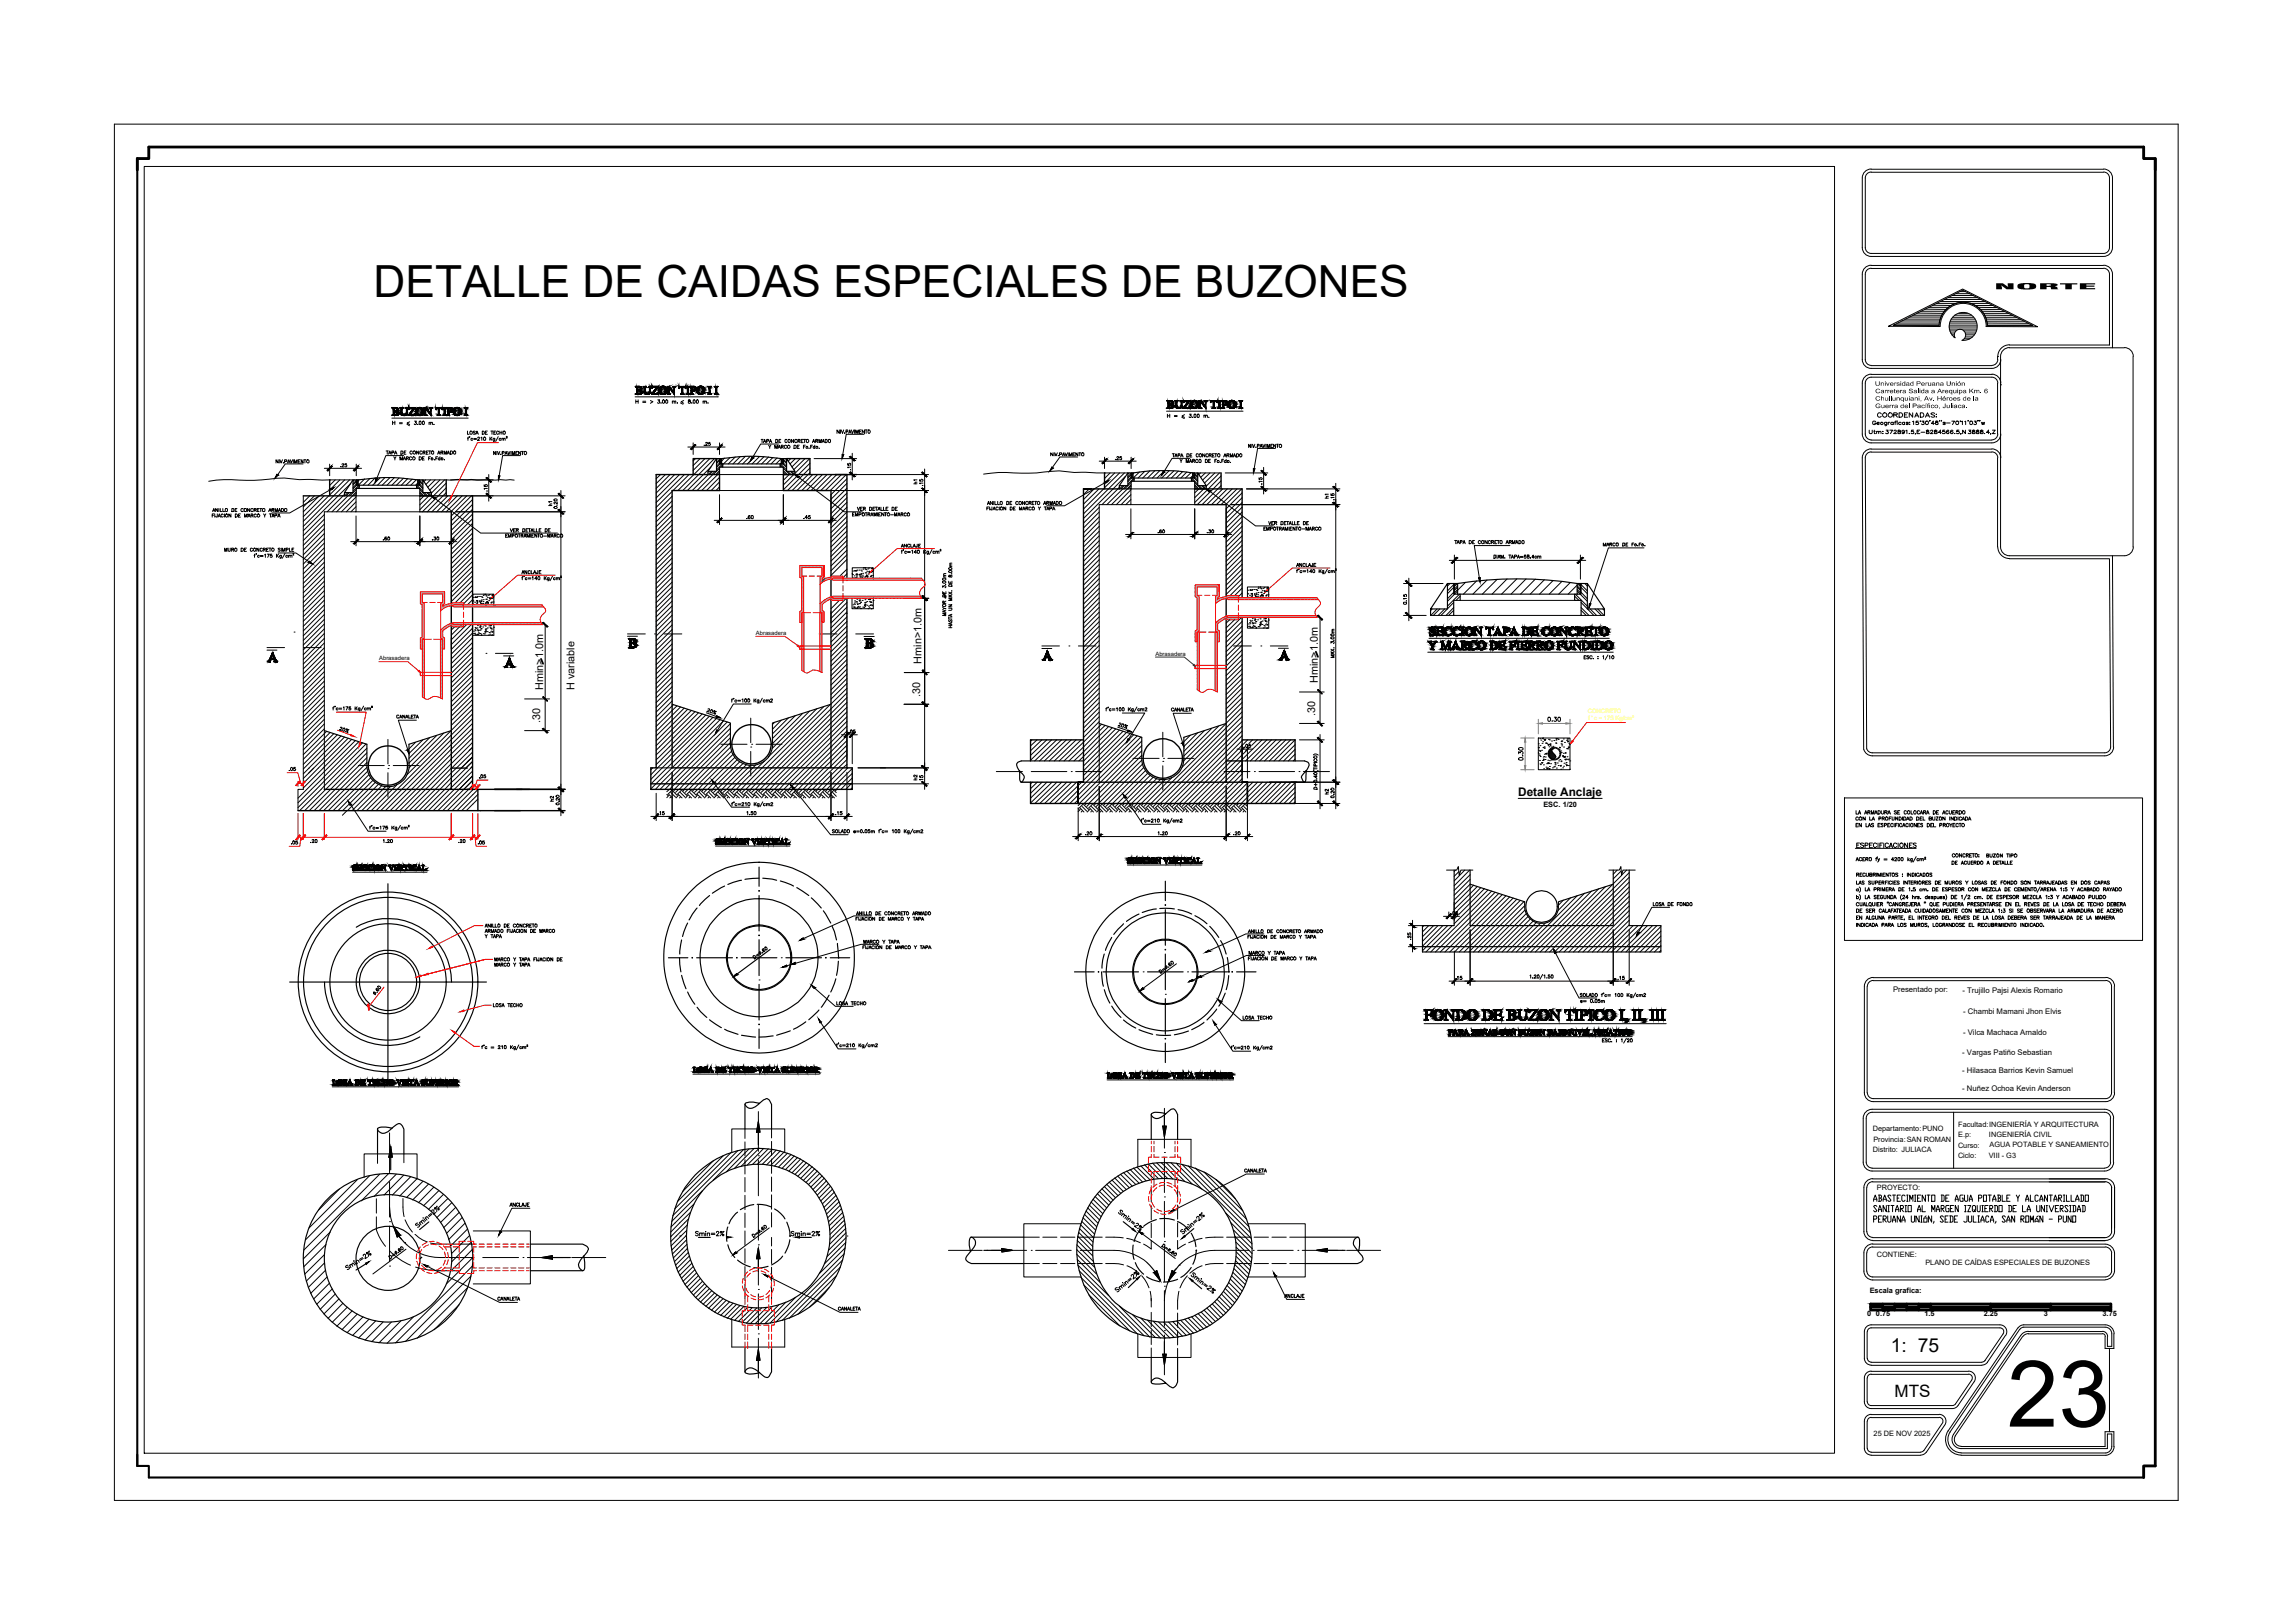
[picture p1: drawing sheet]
<svg xmlns="http://www.w3.org/2000/svg" width="420mm" height="297mm" viewBox="0 0 420 297" stroke-linecap="round" stroke-linejoin="round" font-family="sans-serif">
<defs><g id="words">
<text font-size="16.9" x="367.4" y="261.1">23</text>
<text font-size="8.1" x="68.4" y="54.4">DETALLE DE CAIDAS ESPECIALES DE BUZONES</text>
<g font-size="3.5">
<text x="61" y="135.1">20%</text>
<text x="346.2" y="247.4">1: 75</text>
</g>
<text font-size="3.1" x="346.9" y="255.6">MTS</text>
<text font-size="2.2" x="277.9" y="145.7">Detalle Anclaje</text>
<g font-size="2">
<text x="168.7" y="121.4" transform="rotate(-90 168.7 121.4)">Hmin&gt;1.0m</text>
<text x="241.3" y="125" transform="rotate(-90 241.3 125)">Hmin&gt;1.0m</text>
<text x="99.4" y="126.3" transform="rotate(-90 99.4 126.3)">Hmin&gt;1.0m</text>
<text x="105.2" y="126.3" transform="rotate(-90 105.2 126.3)">H variable</text>
<text x="168.4" y="127.6" transform="rotate(-90 168.4 127.6)">.30</text>
<text x="240.8" y="131" transform="rotate(-90 240.8 131)">.30</text>
<text x="98.9" y="132.3" transform="rotate(-90 98.9 132.3)">.30</text>
</g>
<g font-size="1.4">
<text x="282.6" y="147.7">ESC. 1/20</text>
<text x="346.6" y="181.6">Presentado por:</text>
<text x="359.3" y="181.7">- Trujillo Pajsi Alexis Romario</text>
<text x="359.4" y="185.5">- Chambi Mamani Jhon Elvis</text>
<text x="359.4" y="189.4">- Vilca Machaca Arnaldo</text>
<text x="359.2" y="193">- Vargas Patiño Sebastian</text>
<text x="359.2" y="196.4">- Hilasaca Barrios Kevin Samuel</text>
<text x="359.2" y="199.7">- Nuñez Ochoa Kevin Anderson</text>
<text x="342.3" y="236.6">Escala grafica:</text>
<text x="341.8" y="240.9">0</text>
<text x="343.4" y="240.9">0.75</text>
<text x="352.3" y="240.9">1.5</text>
<text x="363.2" y="240.9">2.25</text>
<text x="374.2" y="240.9">3</text>
<text x="384.9" y="240.9">3.75</text>
</g>
<g font-size="1.3">
<text x="343.3" y="70.6">Universidad Peruana Unión</text>
<text x="343.3" y="72">Carretera Salida a Arequipa Km. 6</text>
<text x="343.3" y="73.3">Chullunquiani, Av. Héroes de la</text>
<text x="343.3" y="74.7">Guerra del Pacífico, Juliaca.</text>
<text x="342.8" y="207">Departamento:PUNO</text>
<text x="343" y="208.9">Provincia:SAN ROMAN</text>
<text x="358.5" y="206.2">Facultad:INGENIERÍA Y ARQUITECTURA</text>
<text x="358.5" y="208.1">E.p:</text>
<text x="364.1" y="208.1">INGENIERÍA CIVIL</text>
<text x="342.9" y="210.8">Distrito: JULIACA</text>
<text x="358.5" y="210">Curso:</text>
<text x="358.5" y="212">Ciclo:</text>
<text x="364.1" y="212">VIII - G3</text>
<text x="364.2" y="210">AGUA POTABLE Y SANEAMIENTO</text>
<text x="343.6" y="217.7">PROYECTO:</text>
<text x="343.6" y="230">CONTIENE:</text>
<text x="352.5" y="231.5">PLANO DE CAÍDAS ESPECIALES DE BUZONES</text>
<text x="343" y="262.8">25 DE NOV 2025</text>
</g>
<g font-size="1.1">
<text x="138.4" y="116.2">Abrasadera</text>
<text x="69.4" y="120.8">Abrasadera</text>
<text x="211.5" y="120">Abrasadera</text>
</g>
<g font-size="1.1" fill="#ff0">
<text x="290.7" y="130.5">CONCRETO</text>
<text x="290.8" y="131.8">f ' c = 175 Kg/cm²</text>
</g>
</g></defs>
<!-- layer: textos -->
<g fill="none" stroke="#000" stroke-width=".18">
<path d="M71.7 76.5h14M71.8 74.6h.7zM71.8 74.7l.8-.1zM71.8 74.7h.1M71.8 76h.9zM71.8 76h.8zM71.8 74.7h.9zM71.9 74.7h.1M71.9 74.7h.8zM71.9 76h.8zM71.9 74.7h.4zM71.9 74.7h.3z"/>
<path d="M71.9 76h.9zM71.9 76h.4zM71.9 76h.9h-.9M72 74.7h.2zM72 75.9h.3zM72 75.9h.2zM72 75.9l.3 .1zM72 74.8h.2v.5zM72 74.7l.2 .1zM72 74.7h.2h-.2M72 74.8l.2 .5zM72 74.8l.2 .5v.5z"/>
<path d="M72 75.8h.2zM72 74.8l.2 1h-.2zM72 75.9l.2-.1zM72.2 75.3h.6zM72.2 74.7h-.2h.2M72.2 75.3h.5zM72.2 75.3h.1zM72.2 75.9h-.2h.2M72.3 75.3h.2h-.2M72.3 75.3h.5zM72.3 75.3h.1M72.3 74.7h.2h-.2"/>
<path d="M72.3 74.7h.5zM72.3 74.7h.1M72.5 75.3h.3zM72.5 75.9h.3zM72.5 75.9l.3 .1zM72.5 74.7h.3zM72.5 75.3l.3-.1zM72.5 74.7h.1M72.5 75.4h.1M72.5 75.4l.3-.1zM72.5 75.2h.3zM72.6 75.4h.3z"/>
<path d="M72.6 75.9h.3zM72.6 74.7h.3zM72.6 74.7h.3h-.3M72.6 75.2h.2zM72.6 75.4h.1M72.6 74.8h.1M72.6 74.8l.3-.1-.3 .1M72.6 74.8l.3-.1zM72.6 74.8h.3zM72.6 75.1h.3zM72.6 75.1l.3 .1zM72.6 75.2h.3z"/>
<path d="M72.6 75.3h.1zM72.7 75.4h.2h-.2M72.7 75.4h.2zM72.7 75.4l.3 .1zM72.7 75.8h.2zM72.7 74.8h.2zM72.7 74.8l.2 .1zM72.7 74.9h.2zM72.7 75.1h.2zM72.7 74.7h-.8h.8M72.7 75.5l.3 .1zM72.7 75.5h.3z"/>
<path d="M72.7 75.6h.3zM72.7 75.8h.3zM72.7 75.8h.3h-.3M72.7 74.9l.2 .1zM72.7 75h.2zM72.7 75.1l.2-.1zM72.7 75.3h.1M72.7 76h.1M72.8 75.6h.2zM72.8 75.7l.2 .1zM72.8 75.7h.2zM72.8 75.6l.2 .1z"/>
<path d="M72.8 74.7h-.3h.3M72.8 76h.1M72.9 74.8h-.3h.3M72.9 74.8h-.2h.2M72.9 75l-.2-.1 .2 .1M72.9 75h-.2h.2M73 75.5h-.3h.3M73 75.8h-.3h.3M73 75.6h-.2h.2M73.2 74.6h.6zM73.2 74.7h.1M73.2 74.7l.6-.1z"/>
<path d="M73.3 74.7l.5-.1zM73.3 74.7h.5zM73.3 74.7h.4zM73.3 74.7h.3zM73.4 74.7l.2 .1zM73.4 74.8h.2l-.2 .8zM73.4 75.6l.2 .1zM73.4 75.6h.2zM73.4 75.7h.2zM73.4 75.8h.2zM73.4 75.8l.2-.1zM73.5 75.8h.2z"/>
<path d="M73.5 75.8l.3 .1zM73.5 75.8l.2 .1zM73.5 75.9h.3zM73.6 75.9h.2zM73.6 75.9l.3 .1zM73.6 76h.4zM73.6 74.7h-.2h.2M73.6 74.8v.8h-.2zM73.6 76h.6zM73.6 74.7h-.3h.3M73.6 76h.1M73.6 76h.6h-.6"/>
<path d="M73.7 74.7h.1M73.7 76h.1M73.7 76h.5zM73.8 75.9h-.3h.3M73.8 76h.4zM73.8 76l.3 .1zM73.8 74.7h.1M74 76h.3zM74.1 76l.2-.1zM74.2 75.9h.1zM74.2 76h.1M74.2 74.6h.5z"/>
<path d="M74.2 74.7h.1M74.2 74.7l.5-.1zM74.2 75.9h.2zM74.2 75.9h.2h-.2M74.2 74.7h.5zM74.2 74.7h.4zM74.3 74.7h.1M74.3 74.7h.3zM74.3 75.9h.1zM74.3 74.7h.2zM74.3 75.8h.2zM74.3 75.8h.1"/>
<path d="M74.3 75.8h.1zM74.3 75.8l.1 .1zM74.4 74.7h.1zM74.4 75.7l.1 .1zM74.4 75.7h.1M74.4 74.7l.1 .1zM74.4 74.7h.1M74.4 75.6h.1zM74.4 74.8v.8zM74.4 75.6h.1M74.5 75.7h.1M74.4 75.7l.1-.1z"/>
<path d="M74.5 74.7h.1M74.5 74.8l-.1 .8zM74.5 74.8h.1M74.5 75.6h.1M74.5 74.7h-.2h.2M74.7 74.7h-.1h.1M74.7 76h1zM74.7 76h1.3zM74.7 76h1.3h-1.3M74.9 74.6h1.1zM74.9 74.6l.8 .1h-.7zM74.9 74.6l.1 .1z"/>
<path d="M74.9 74.6v.2zM74.9 74.6v.3zM74.9 74.6v.4zM74.9 74.6v.4v-.4M74.9 74.6l-.1 .4zM75 74.7h.1M75.7 76l.1-.1zM75.7 74.7l.3-.1-1.3 1.4zM75.7 74.7h-.7h.7M75.8 75.9h.1M75.8 75.9l.2 .1zM75.8 75.8h.1z"/>
<path d="M75.9 75.7h.1zM75.9 75.8l.1-.1zM76 74.6l-1 1.4h-.3zM76 75.7l-.2 .2zM76 75.7v.3l-.2-.1zM76.1 75.1h.3h-.3M76.1 75.6h.3zM76.1 75.5l.3 .1zM76.1 75.5h.3zM76.1 75.4l.3 .1zM76.1 75.4h.3zM76.1 75.3l.3 .1z"/>
<path d="M76.1 75.3h.3h-.3M76.1 75.3h.3zM76.1 75.2l.3 .1zM76.1 75.2h.3zM76.1 75.2l.3-.1zM76.1 75.1h.3zM76.2 75h.2zM76.2 75l.2 .1zM76.2 75.6h.2h-.2M76.2 75.6l.2 .1zM76.2 75l.2-.1zM76.2 74.9h.2z"/>
<path d="M76.2 75.7h.2zM76.3 74.9h.1zM76.3 74.9l.2-.1zM76.3 74.8h.2zM76.3 75.7l.2 .1zM76.3 75.8h.2zM76.4 74.7l.2 .1zM76.4 74.7h.2zM76.4 74.8h.2zM76.4 75.9h.2zM76.4 75.9l.2-.1zM76.4 75.8h.2z"/>
<path d="M76.4 74.7h.3zM76.4 75.1h-.3h.3M76.4 75.9h.2h-.2M76.4 75.9l.3 .1zM76.4 75.9h.3zM76.4 74.7h.3h-.3M76.4 75.7h-.1h.1M76.4 76h.3zM76.5 74.7h.3zM76.5 74.7h.2zM76.5 76h.7zM76.5 76h.6z"/>
<path d="M76.6 76h.5zM76.6 74.6l.6 .1zM76.6 74.6l.2 .1zM76.6 76h.1M76.6 74.6h.5zM76.7 74.6h.4zM76.7 76h.4zM76.7 76l.3 .1zM76.7 74.6h.3zM76.7 74.7h.1M76.7 76h-.3h.3M76.8 74.7h.1"/>
<path d="M76.9 74.7h.3zM76.9 74.7h.1M76.9 76h.3zM77 74.7h.2zM77 76l.2-.1zM77 74.7h.1M77 75.9h.3zM77 75.9h.2h-.2M77.1 74.7h.2zM77.1 74.7l.2 .1zM77.1 76h.1M77.1 74.8h.2z"/>
<path d="M77.1 75.8h.2zM77.1 75.8l.2 .1zM77.2 74.8h.1zM77.2 74.8h.2zM77.2 74.9h.2zM77.2 75.7l.2 .1zM77.2 75.7h.3zM77.2 75.8h.2zM77.2 75.8h.1zM77.2 76h.1M77.2 74.7h-.4h.4M77.2 75h.3z"/>
<path d="M77.2 75h.3h-.3M77.2 74.9h.3zM77.2 75.6l.3 .1zM77.3 74.7h-.2h.2M77.3 75l.2 .1zM77.3 75.2h.2zM77.3 75.1l.2 .1zM77.3 75.1h.2zM77.3 75.3l.2 .1zM77.3 75.3h.2zM77.3 75.2l.2 .1zM77.3 75.4h.2z"/>
<path d="M77.3 75.5l.2-.1zM77.3 75.6h.2zM77.3 75.5l.2 .1zM77.3 75.5h.2zM77.3 74.8h-.1h.1M77.4 74.8h-.2h.2M77.4 75.8h.1M77.5 75.5h-.2h.2M77.6 76h.6zM77.6 74.6h.4zM77.6 74.7h.1M77.6 74.7l.4-.1z"/>
<path d="M77.8 76h.4zM77.8 76h.2zM77.8 74.7l.2-.1zM77.8 75.8l.1-.9-.1 .9M77.8 74.8v1zM77.8 75.8l.1 .1zM77.8 75.9l.2 .1zM77.8 75.9h.2zM77.8 76h.2h-.2M77.9 74.9l-.1 .9zM77.9 74.9l.9 .7 .1 .5zM78 74.6l-.1 .3-.1-.1z"/>
<path d="M78 74.6l.8 1-.9-.7zM78.6 74.6h.5zM78.6 74.7h.1h-.1M78.6 74.7l.5-.1zM78.7 74.7l.4-.1zM78.7 74.7h.4zM78.7 74.7h.1M78.8 74.7h.2zM78.8 74.7h.3zM78.8 74.7h.1zM78.8 74.7h.1h-.1M78.8 74.8l.1-.1z"/>
<path d="M78.8 74.8v.8zM78.9 74.8h.1M78.9 76.1l-.1-.5 .1 .5M78.9 74.8v1.3zM78.9 74.7h-.1h.1M79.1 74.7h.1M79.7 74.6h1.3l-.3 .1zM79.7 74.6l1 .1zM79.7 74.6l.3 .1zM79.7 74.6l.2 .1zM79.7 74.6l.2 .2-.2-.2M79.7 74.6l.1 .2z"/>
<path d="M79.7 74.6l.1 .3zM79.7 74.6l.1 .4zM79.9 74.7h.1M80 76h.7zM80.2 76h.3zM80.2 76h.4zM80.2 76h.5zM80.2 76l.3-.1zM80.2 75.8l.3 .1zM80.2 74.7l.3 1.1h-.3zM80.2 74.7h.3v1.1zM80.2 75.9h.3h-.3"/>
<path d="M80.5 75.9h-.3h.3M80.6 76h-.4h.4M80.7 74.7h-.7h.7M80.7 74.7h.1M80.7 74.7l.3-.1zM80.8 74.7l.2-.1zM80.8 74.7h.1M80.8 74.7l.2-.1-.2 .1M80.9 74.8l.1-.2-.1 .2M80.9 74.9l.1 .1zM81 74.6l-.1 .2zM81 74.6l-.1 .3z"/>
<path d="M81 74.6v.4zM81.1 74.6h.6zM81.1 74.7h.1M81.1 74.7l.6-.1zM81.1 76h.6zM81.1 74.7h.6zM81.1 74.7h.5zM81.2 74.7h.1M81.2 74.7h.4zM81.2 76h.5zM81.2 76h.4zM81.3 74.7h.3z"/>
<path d="M81.3 74.7h.3h-.3M81.3 74.7h.2zM81.3 75.9h.3zM81.3 74.7l.2 .1zM81.3 75.8l.2 .1zM81.3 74.8l.2 1h-.2zM81.3 74.8h.2v1zM81.5 74.8l-.2-.1 .2 .1M81.6 75.9h-.3h.3M81.7 74.7h.1M81.8 74.6h.7zM81.8 74.7l.8-.1z"/>
<path d="M81.8 74.7h.1M81.8 76h.5zM81.9 74.7l.7-.1zM81.9 74.7h.7zM81.9 76h.4zM81.9 74.7h.8h-.8M81.9 74.7h.8zM81.9 74.7h.1M81.9 75.9l.3 .1zM81.9 75.9h.3zM81.9 76h.3zM81.9 74.7h.3z"/>
<path d="M81.9 74.7l.3 .1zM81.9 74.8h.3v.5zM81.9 74.8l.3 .6zM81.9 74.8l.3 1h-.3zM81.9 75.8l.3 .1zM82.2 75.4h.3zM82.3 75.3h.1M82.3 75.3h.4zM82.3 75.3l.3 .1zM82.3 75.4h.2zM82.4 75.4h.1zM82.4 75.4h.1"/>
<path d="M82.4 74.7h.3zM82.5 74.7h.1M82.5 74.7h.2zM82.5 75.3h.2zM82.5 74.7h.3zM82.5 75.3h.3zM82.5 74.8h.1M82.5 74.8l.3-.1zM82.6 74.8l.2-.1-.2 .1M82.6 74.8h.2zM82.6 75.2l.2 .1zM82.6 75.4h.1"/>
<path d="M82.6 74.9l.3-.1-.3 .1M82.6 74.8h.3zM82.6 74.9l.3 .1zM82.6 74.9h.3zM82.6 74.9l.3-.1zM82.6 75h.3h-.3M82.6 75h.3zM82.6 75.1l.3 .1zM82.6 75.1h.3zM82.6 75.1l.3-.1zM82.6 75.2h.3h-.3M82.6 75.2h.2z"/>
<path d="M82.6 75.2h.3zM82.7 75.3h-.2h.2M82.7 74.7h-.5h.5M82.8 74.7h-.3h.3M82.9 75h-.3h.3M83 75.5h.2zM83 75.4l.2 .1zM83 75.4h.2zM83 75.3l.2 .1zM83 75.3h.2h-.2M83 75.3h.2zM83 75.2l.2 .1z"/>
<path d="M83 75.2h.2zM83 75.2l.2-.1zM83 75h.3zM83 75l.3 .1zM83 75.1h.3h-.3M83 75.6h.3h-.3M83 75.6h.3zM83 75.5l.3 .1zM83 75.1h.2zM83 75.1h.3zM83 75.6l.3 .1zM83.1 75h.2z"/>
<path d="M83.1 75l.2-.1zM83.1 74.9h.2zM83.1 75.7h.2zM83.1 74.9l.2-.1zM83.1 74.8h.2zM83.1 74.8h.3zM83.1 75.7l.2 .1zM83.1 75.8h.2zM83.2 74.8h.2zM83.2 75.8h.2zM83.2 74.7h.3zM83.2 74.7l.2 .1z"/>
<path d="M83.2 74.7h.3h-.3M83.2 75.1h-.2h.2M83.2 75.9h.3zM83.2 75.9l.2-.1zM83.3 75.9l.2 .1zM83.3 74.7h.2zM83.3 74.7h.3zM83.3 75.7h-.2h.2M83.3 76h.3zM83.3 76h.3h-.3M83.4 76h.7zM83.4 76h.6z"/>
<path d="M83.4 74.7h.3zM83.4 74.6l.6 .1zM83.5 76h.1M83.5 76h.5zM83.5 74.6h.5zM83.5 74.6l.5 .1zM83.5 75.9h-.2h.2M83.5 76h.4zM83.5 76l.3 .1zM83.5 74.6h.4zM83.5 74.6h.3zM83.5 74.7h.1"/>
<path d="M83.5 74.7h-.2h.2M83.6 74.6h.2zM83.6 74.7h.1M83.7 74.7h.3zM83.8 74.7h.1M83.8 74.7h.2zM83.8 76h.3zM83.8 76h.3h-.3M83.8 74.7h.3zM83.8 76l.3-.1zM83.9 74.7h.2zM83.9 75.9h.2z"/>
<path d="M83.9 74.7h.1M83.9 74.7h.2h-.2M83.9 74.7l.3 .1zM83.9 75.9h.3zM83.9 76h.1M83.9 76h-.4h.4M84 74.8h.2zM84 75.8h.2zM84 75.8l.2 .1zM84 74.6h-.5h.5M84 74.8h.3zM84 75.8h.3z"/>
<path d="M84 74.7h-.3h.3M84.1 75h.2zM84.1 75l.2-.1zM84.1 74.9h.2zM84.1 74.9h.2h-.2M84.1 74.9l.2-.1zM84.1 75.7h.2zM84.1 75.7h.2h-.2M84.1 75.7l.2 .1zM84.1 76h.1M84.1 75l.3 .1zM84.1 75h.3h-.3"/>
<path d="M84.1 75h.3zM84.1 75.1l.3 .1zM84.1 75.1h.3zM84.1 75.6l.2 .1zM84.1 75.6h.3zM84.1 75.5l.3 .1zM84.1 75.5h.3zM84.1 75.2h.3zM84.1 75.3l.3 .1zM84.1 75.3h.3zM84.1 75.2l.3 .1zM84.1 75.4h.3z"/>
<path d="M84.1 75.5l.3-.1zM84.2 74.8h-.2h.2M84.2 75.8h.1M84.3 75.8l-.2-.1 .2 .1M84.3 75.7h-.2h.2M84.4 75.1l-.3-.1 .3 .1M84.4 75.5h-.3h.3M85 74.6h.6zM85 74.7h.1M85 74.7l.6-.1zM85 76h.6zM85.1 74.7l.5-.1z"/>
<path d="M85.1 74.7h.5zM85.1 74.7h.4zM85.1 74.7h.1M85.1 76h.5zM85.2 74.7h.3zM85.2 76l.3-.1zM85.2 76h.3h-.3M85.2 76h.3zM85.2 74.7l.2 .1zM85.2 74.7h.2h-.2M85.2 75.9h.3zM85.2 75.8l.2 .1z"/>
<path d="M85.2 74.8l.2 1h-.2zM85.2 74.8h.2v1zM85.2 75.9h.3h-.3M85.4 74.8l-.2-.1 .2 .1M85.5 75.9h-.3h.3M85.5 74.7h-.3h.3M85.6 74.7h.1M116.3 72.6h15.2M116.3 70.7h.7zM116.3 70.8l.9-.1zM116.3 70.8h.1M116.3 72.1h.9z"/>
<path d="M116.3 72.1l.8 .1zM116.4 70.8h.8zM116.4 70.8h.1M116.4 72.1h.9zM116.4 70.8h.9zM116.4 70.8h.5zM116.4 70.8h.4zM116.4 72.1h.9h-.9M116.5 70.8l.2 .1zM116.5 70.8h.3zM116.5 72.1h.3zM116.5 70.9h.2v.5z"/>
<path d="M116.5 70.9h.2zM116.5 70.9l.2 .6zM116.5 70.9l.2 .6v.5zM116.5 72h.2zM116.5 70.9l.2 1.1h-.2zM116.5 72l.2 .1zM116.7 71.4h.6zM116.7 70.9h-.2h.2M116.7 71.4h.5zM116.7 71.4h.6l-.5 .1zM116.7 71.4l.1 .1zM116.8 71.5h.2h-.2"/>
<path d="M116.8 71.5l.5-.1zM116.8 71.5h.1M116.8 72.1h-.3h.3M116.9 70.8h.1h-.1M116.9 70.8h.4zM116.9 70.8h.1M117 72.1h.3zM117 70.8h.3zM117 71.5h.3zM117 72.1h.4zM117 70.9h.1M117 70.9l.3-.1z"/>
<path d="M117 71.4l.3-.1zM117.1 71.5h.1M117.1 71.5h.2h-.2M117.1 71.5h.3zM117.1 70.9h.3zM117.1 71.3h.3zM117.1 71.3h.2h-.2M117.1 71.3h.2zM117.1 72.1l.3-.1zM117.2 71.5h.2h-.2M117.2 71.5h.1M117.2 71.5h.2z"/>
<path d="M117.2 72h.3zM117.2 72h.2zM117.2 70.9h.1M117.2 70.9h.2h-.2M117.2 70.9h.2zM117.2 71.3l.3-.1zM117.2 71.3h.2zM117.2 71.3h.2h-.2M117.2 71.4h.1zM117.2 71.6h.3zM117.2 70.9l.3 .1zM117.2 70.9h.3z"/>
<path d="M117.2 71h.3zM117.2 71.2h.3h-.3M117.2 70.8h-.8h.8M117.2 71.9h.3zM117.2 71.9l.3 .1zM117.2 71l.3 .1zM117.2 71h.3h-.3M117.2 71.1h.3h-.3M117.2 71.1l.3 .1zM117.2 71.2h.3zM117.2 72.1h.1M117.3 71.6l.2 .1z"/>
<path d="M117.3 71.7h.2zM117.3 71.7l.2 .1zM117.3 71.9h.2zM117.3 71.8l.2 .1zM117.3 71.8h.2zM117.3 71.8h.2h-.2M117.3 70.8h-.4h.4M117.3 71.4h.1M117.3 71.4l-.5 .1 .5-.1M117.3 72.1h.1M117.4 70.9h-.2h.2M117.5 71l-.3-.1 .3 .1"/>
<path d="M117.5 71.2h-.3h.3M117.5 71.8h-.2h.2M117.8 70.7h.5zM117.8 70.8h.1M117.8 70.8l.5-.1zM117.8 70.8h.5zM117.8 70.8h.4zM117.9 70.8h.3zM117.9 70.9h.3zM117.9 70.9l.3-.1zM117.9 70.9h.3l-.3 .8zM117.9 71.8h.3z"/>
<path d="M117.9 71.8l.3-.1zM117.9 71.7h.3zM118 71.8l.2 .1zM118 71.8h.2zM118 71.9h.2h-.2M118 71.9h.2zM118 71.9l.2 .1zM118 72h.2zM118.1 72h.2zM118.1 72.1h.2zM118.1 72.1h.3zM118.1 72.1h.4z"/>
<path d="M118.1 72.1h.7zM118.2 70.9h-.3h.3M118.2 70.9v.8h-.3zM118.2 72.1h.1M118.2 72.1h.6zM118.2 72.1h.5zM118.3 70.8h.1M118.3 72.2h.1M118.3 72.2l.4-.1-.4 .1M118.3 72.2l.4-.1zM118.3 72.2h.4zM118.3 72.2h.3z"/>
<path d="M118.5 72.1h.4zM118.6 72.1h.3zM118.6 72.1h.3h-.3M118.7 70.7h.5zM118.7 70.8h.1M118.7 70.8l.5-.1zM118.7 72.1l.2-.1zM118.7 72.1h.2h-.2M118.7 72.2h.1M118.8 72h.1zM118.8 72.1h.1M118.8 70.8l.4-.1z"/>
<path d="M118.8 70.8h.4zM118.8 70.8h.3zM118.8 70.8h.1M118.8 72h.1M118.9 70.8h.2zM118.9 71.9h.1zM118.9 72h.1M118.9 71.9v.1zM118.9 70.9h.2zM118.9 70.9l.2-.1zM118.9 71.7h.1zM118.9 70.9h.1l-.1 .8z"/>
<path d="M118.9 70.9h.1zM118.9 71.8h.1zM118.9 71.7l.1 .1zM118.9 71.8l.1 .1zM118.9 71.9h.1h-.1M119 70.9h-.1h.1M119 70.9v.8h-.1zM119 71.9h-.1h.1M119.2 70.8h.1M119.3 72.1h.9zM119.3 72.1l1.2 .1zM119.4 70.7l.9 .1z"/>
<path d="M119.4 70.7l.1 .2zM119.4 70.7l.1 .2-.1-.2M119.4 70.7v.3zM119.4 70.7v.4zM119.5 70.9h.1M119.5 70.9l-.1-.2 .1 .2M120.2 72.1h.1M120.3 70.8l.2-.1-1.2 1.4zM120.3 70.8h-.7h.7M120.3 72h.1M120.4 72l.1-.1zM120.4 72l-.1 .1z"/>
<path d="M120.4 72l.1 .2-.2-.1zM120.5 71.8h.1zM120.5 71.8h.1M120.5 70.7l-.9 1.4h-.3zM120.5 70.7h-1.1h1.1M120.6 71.8l-.1 .1zM120.6 71.8l-.2 .2zM120.6 71.8l-.1 .4-.1-.2zM120.7 71.2h.2zM120.7 71.7h.2zM120.7 71.6l.2 .1zM120.7 71.6h.2h-.2"/>
<path d="M120.7 71.6h.2zM120.7 71.6l.2-.1zM120.7 71.5h.2zM120.7 71.5l.2-.1zM120.7 71.4h.2zM120.7 71.3l.2 .1zM120.7 71.3h.2h-.2M120.7 71.3h.2zM120.7 71.3l.2-.1zM120.7 71.1h.3zM120.7 71.1l.2 .1zM120.7 71.8h.3z"/>
<path d="M120.8 71.1h.2zM120.8 71.1l.2-.1zM120.8 71h.2zM120.8 71.8h.2zM120.8 71.8h.2h-.2M120.8 71.9h.2zM120.8 71.9l.2-.1zM120.8 71l.3-.1zM120.8 70.9h.3zM120.8 71.9h.2h-.2M120.8 71.9l.3 .1zM120.9 70.9h.2z"/>
<path d="M120.9 72h.2zM120.9 70.9l.3-.1zM120.9 72.1h.3zM121 70.8h.3zM121 70.8h.2zM121 70.8h.2h-.2M121 71h-.2h.2M121 71.8h-.3h.3M121 72.1h.3zM121.1 72.1h.6zM121.1 70.8h.3zM121.1 70.9h-.3h.3"/>
<path d="M121.1 70.7l.6 .1zM121.1 70.7l.3 .1zM121.1 72.2h.1M121.1 72.2l.6-.1zM121.1 70.7h.6zM121.2 70.7h.5zM121.2 72.2l.5-.1zM121.2 72.2h.4zM121.2 72.2h.3h-.3M121.2 70.7h.4zM121.2 70.7h.3zM121.2 70.8h.1"/>
<path d="M121.2 72.1h-.2h.2M121.3 70.7h.2zM121.3 70.8h.1M121.4 70.8h.3zM121.4 70.8h.1M121.4 72.1h.4zM121.5 72.1h.3zM121.5 70.8h.3zM121.5 70.8h.2zM121.5 72.1h.3h-.3M121.6 70.8h.2zM121.6 70.9h.1"/>
<path d="M121.6 70.9l.2-.1zM121.6 72h.2zM121.6 72h.3zM121.6 72l.2 .1zM121.6 70.9h.2zM121.6 70.9h.3zM121.6 72.2h.1M121.7 70.9h.2zM121.7 72h.2zM121.7 70.7h-.6h.6M121.7 70.9l.2 .1zM121.7 70.9h.2h-.2"/>
<path d="M121.7 71.9h.2h-.2M121.7 71.9h.2zM121.7 71.9l.2 .1zM121.7 70.8h-.3h.3M121.7 71h.2zM121.7 71.9h.3zM121.7 72.1h.1M121.8 71.1h.2zM121.8 71.1l.2-.1zM121.8 71h.2zM121.8 71.8l.2 .1zM121.8 71.8h.2z"/>
<path d="M121.8 71.8h.2h-.2M121.8 71.8l.2-.1zM121.8 71.2h.3zM121.8 71.2l.2-.1zM121.8 71.3h.3h-.3M121.8 71.3h.3zM121.8 71.2l.3 .1zM121.8 71.4l.3 .1zM121.8 71.4h.3zM121.8 71.3l.3 .1zM121.8 71.5h.3zM121.8 71.6h.3z"/>
<path d="M121.8 71.6l.3-.1zM121.8 71.7h.2l-.2 .1zM121.8 71.7h.2zM121.8 71.7h.3zM121.8 71.6l.3 .1zM121.9 72h.1M121.9 71h-.2h.2M122.2 72.1l.5 .1zM122.2 70.7h.3zM122.2 70.8h.1M122.2 70.8l.3-.1zM122.3 72.1h.3z"/>
<path d="M122.3 72.1h.4zM122.3 72.1l.4 .1zM122.3 70.8l.2-.1zM122.4 72l.1-1-.1 1M122.4 70.9l.1 .1-.1 1zM122.4 72h.1zM122.4 72.1h.1zM122.4 72l.1 .1zM122.4 72.1h.2zM122.4 70.9l.1-.2zM122.4 70.9l.1-.2v.3zM122.5 71v1h-.1z"/>
<path d="M122.5 71l.9 .8v.4zM122.5 72.1h-.1h.1M122.5 70.7l.9 1.1-.9-.8zM123.2 70.7h.5zM123.2 70.8h.1M123.2 70.8l.5-.1zM123.2 70.8h.5zM123.2 70.8h.4zM123.3 70.8h.1M123.3 70.8h.3zM123.3 70.8h.2zM123.4 70.9h.1z"/>
<path d="M123.4 70.9l.1-.1zM123.4 70.9h.1M123.4 71.8l.1 .4zM123.4 70.9v.9zM123.5 70.9h.1M123.5 70.9v1.3zM123.5 70.8h-.2h.2M123.7 70.8h.1M124.3 70.7h1.2zM124.3 70.7l.9 .1zM124.3 70.7l.1 .2zM124.3 70.7l.1 .3z"/>
<path d="M124.3 70.7l.1 .4zM124.4 70.9l-.1-.2 .1 .2M124.4 70.9h.1M124.6 72.1l.6 .1zM124.7 72.1h.3zM124.7 72.1h.4zM124.7 72.1h.5zM124.7 72.1l.5 .1zM124.7 72.1h.3h-.3M124.8 72h.2zM124.8 70.8l.2 1.2h-.2zM124.8 70.8h.2v1.2z"/>
<path d="M124.8 72l.2 .1zM125.2 70.8h-.7h.7M125.2 70.8h.1M125.2 70.8l.3-.1zM125.3 70.8l.2-.1zM125.3 70.9h.1M125.3 70.9l.2-.2-.2 .2M125.5 71v.1zM125.5 70.7l-.1 .2zM125.5 70.7v.3zM125.5 70.7v.4zM125.6 70.7h.6z"/>
<path d="M125.6 70.8h.1M125.6 70.8l.6-.1zM125.6 72.1l.6 .1zM125.7 70.8l.5-.1zM125.7 70.8h.5zM125.7 70.8h.4zM125.7 70.8h.1M125.7 72.1h.5zM125.7 72.1l.5 .1zM125.8 72.1h.3zM125.8 70.8l.3 .1zM125.8 70.8h.3z"/>
<path d="M125.8 70.8h.3h-.3M125.8 70.9h.3zM125.8 72.1h.3h-.3M125.8 72l.3 .1zM125.8 72h.3zM125.8 70.9l.3 1.1h-.3zM125.8 70.9h.3v1.1zM126.1 70.9h-.3h.3M126.2 70.8h.1M126.3 70.7h.7zM126.3 70.8l.9-.1zM126.3 70.8h.1h-.1"/>
<path d="M126.3 72.1l.6 .1zM126.4 70.8l.8-.1zM126.4 70.8h.8zM126.4 72.1h.4zM126.4 72.1h.5zM126.4 72.1l.5 .1zM126.5 70.8h.1M126.5 70.8h.7h-.7M126.5 70.8h.8zM126.5 70.8l.2 .1zM126.5 70.9h.2zM126.5 72.1h.3z"/>
<path d="M126.5 72l.2 .1zM126.5 72h.2zM126.5 70.9h.2v.5zM126.5 70.9l.2 .6zM126.5 70.9l.2 1.1h-.2zM126.7 71.5h.4zM126.7 71.4l.2 .1zM126.8 72.1h-.4h.4M126.9 71.5h.3zM126.9 71.5h.2zM126.9 71.5h.1M126.9 70.8h.4z"/>
<path d="M127 71.4h.3zM127 71.4l.3 .1zM127 70.9h.1M127 70.9l.3-.1-.3 .1M127 70.9h.4zM127 70.9l.3-.1zM127.1 70.9h.3zM127.1 71.4h.2zM127.1 70.9h.1M127.1 71.4h.3zM127.2 70.9h.2zM127.2 71.4h.2z"/>
<path d="M127.2 71.3l.2 .1zM127.2 71.3h.2zM127.2 71.5h.1M127.2 71h.3zM127.2 71h.3h-.3M127.2 71l.3 .1zM127.2 71.1h.3zM127.2 71.2l.3 .1zM127.2 71.2h.3zM127.2 71.2h.3h-.3M127.2 71.2l.3-.1zM127.2 71.3h.3z"/>
<path d="M127.3 70.8h-.6h.6M127.5 71h-.3h.3M127.5 71.3l-.3-.1 .3 .1M127.6 71.6h.2zM127.6 71.6l.2-.1zM127.6 71.5h.2zM127.6 71.5l.2-.1zM127.6 71.4h.2zM127.6 71.3l.2 .1zM127.6 71.3h.2h-.2M127.6 71.3h.2zM127.6 71.1h.3z"/>
<path d="M127.6 71.1l.2 .1zM127.6 71.2h.2zM127.6 71.7h.2zM127.6 71.6l.2 .1zM127.6 71.3l.2-.1zM127.6 71.8h.3zM127.7 71.1h.2zM127.7 71.1l.2-.1zM127.7 71h.2zM127.7 71.8h.2zM127.7 71.8h.2h-.2M127.7 71.9h.2z"/>
<path d="M127.7 71.9l.2-.1zM127.7 71l.3-.1zM127.7 70.9h.3zM127.7 71.9h.2h-.2M127.7 71.9l.3 .1zM127.8 70.9h.2zM127.8 72h.2zM127.8 70.9l.3-.1zM127.8 72.1h.3zM127.9 70.8h.2zM127.9 71.8h-.3h.3M127.9 70.8h.3z"/>
<path d="M127.9 71h-.2h.2M127.9 72.1h.3zM128 72.1h.6zM128 70.8h.3zM128 70.9h-.3h.3M128 70.7l.6 .1zM128 70.7l.3 .1zM128 72.2h.1M128 72.2l.6-.1zM128 70.7h.6zM128.1 70.7h.5zM128.1 72.2l.5-.1z"/>
<path d="M128.1 72.2h.4zM128.1 72.2h.3h-.3M128.1 70.7h.4zM128.1 70.7h.3zM128.1 70.8h.1M128.1 72.1h-.2h.2M128.2 70.7h.2zM128.2 70.8h.1M128.3 70.8h.3zM128.3 70.8h.1M128.3 72.1h.4zM128.4 72.1h.3z"/>
<path d="M128.4 70.8h.3zM128.4 70.8h.2zM128.4 72.1h.3h-.3M128.5 70.8h.2zM128.5 70.9h.1M128.5 70.9l.2-.1zM128.5 72h.2zM128.5 72h.3zM128.5 72l.2 .1zM128.5 70.9h.2zM128.5 70.9h.3zM128.5 72.2h.1"/>
<path d="M128.6 70.9h.2zM128.6 72h.2zM128.6 70.7h-.6h.6M128.6 70.9l.2 .1zM128.6 71h.3zM128.6 71.9h.3zM128.6 71.9h.2h-.2M128.6 71.9h.2zM128.6 71.9l.2 .1zM128.6 72.1h.1M128.6 70.8h-.3h.3M128.7 71.1h.2z"/>
<path d="M128.7 71h.2zM128.7 71.8l.2 .1zM128.7 71.8h.2zM128.7 71.8h.2h-.2M128.7 71.8l.2-.1zM128.7 71.2h.3zM128.7 71.2l.2-.1zM128.7 71.3h.3h-.3M128.7 71.3h.3zM128.7 71.2l.3 .1zM128.7 71.4l.3 .1zM128.7 71.4h.3z"/>
<path d="M128.7 71.3l.3 .1zM128.7 71.5h.3zM128.7 71.6h.3zM128.7 71.6l.3-.1zM128.7 71.7h.2l-.2 .1zM128.7 71.7h.2zM128.7 71.7h.3zM128.7 71.6l.3 .1zM128.8 72h.1M128.9 71.9h-.3h.3M129.6 70.7h.6zM129.6 70.8h.1"/>
<path d="M129.6 70.8l.6-.1zM129.6 72.1l.6 .1zM129.7 70.8l.5-.1zM129.7 70.8h.5zM129.7 70.8h.4zM129.7 70.8h.1M129.7 72.1h.4zM129.7 72.1h.5zM129.7 72.1l.5 .1zM129.8 70.8h.3zM129.8 70.8h.3h-.3M129.8 70.9h.2z"/>
<path d="M129.8 70.8l.2 .1zM129.8 72.1h.2h-.2M129.8 72.1h.3zM129.8 72l.2 .1zM129.8 72h.2zM129.8 70.9l.2 1.1h-.2zM129.8 70.9h.2v1.1zM130 70.9h-.2h.2M130.2 70.8h.1M130.8 70.7h.6zM130.8 70.8h.1M130.8 70.8l.6-.1z"/>
<path d="M130.8 72.1l.6 .1zM130.8 70.8h.6zM130.8 70.8h.5zM130.9 70.8h.1M130.9 70.8h.4zM130.9 72.1h.4zM130.9 72.1h.5zM130.9 72.1l.5 .1zM131 70.8h.3zM131 72.1h.3zM131 72.1h.3h-.3M131 70.8l.3 .1z"/>
<path d="M131 70.9h.2zM131 70.9h.3zM131 72l.3 .1zM131 72h.3zM131 72h.2zM131 70.9l.2 1.1h-.2zM131 70.9h.2v1.1zM131.2 70.9h-.2h.2M131.4 70.8h.1M213.6 75.3h14M213.6 73.3h.7zM213.6 73.3h.8z"/>
<path d="M213.6 73.3h.1M213.6 74.7h1zM213.6 74.7h.8zM213.7 73.3h.8zM213.7 73.4h.1M213.7 73.4l.8-.1zM213.7 74.7h.9h-.9M213.8 73.4h.8zM213.8 73.4h.4zM213.8 73.4h.3zM213.8 74.7h.9zM213.8 74.7h.4z"/>
<path d="M213.8 74.7h.8h-.8M213.8 74.7h.8zM213.8 73.5h.3v.4zM213.8 73.5h.3zM213.8 73.4l.3 .1zM213.8 73.5l.3 .6zM213.8 73.5l.3 .6v.4zM213.8 74.5h.3zM213.8 73.5l.3 1h-.3zM213.8 74.6l.3 .1zM213.8 74.6l.3-.1zM213.8 74.7h.3z"/>
<path d="M214.1 73.9h.5zM214.1 73.5h-.3h.3M214.1 73.9h.4zM214.1 73.9l.5 .1-.4 .1zM214.1 73.9l.1 .2zM214.2 74.1h.1h-.1M214.2 74.1l.4-.1zM214.2 73.4h.1h-.1M214.2 73.4h.4zM214.2 73.4h.1M214.2 74.1h.1M214.3 74.1h.4z"/>
<path d="M214.3 74.7h.4zM214.3 74.7h.4h-.4M214.3 73.4h.3zM214.3 73.9h.4zM214.4 73.4h.1M214.4 73.4h.2zM214.4 74.1h.1M214.4 74.1h.3h-.3M214.4 74.1h.3zM214.4 73.4l.3 .1zM214.4 73.4h.3zM214.4 73.9h.3z"/>
<path d="M214.4 73.9h.3h-.3M214.4 74.6h.3zM214.4 74.7l.3-.1zM214.4 73.5h.3h-.3M214.4 73.5h.1M214.4 73.5h.3zM214.5 74.1h.1M214.5 74.1h.2zM214.5 74.6h.3zM214.5 73.5h.2zM214.5 73.9l.3-.1zM214.5 73.9h.2z"/>
<path d="M214.5 74h.1zM214.5 74.2h.3zM214.5 74.5h.3zM214.5 73.5h.2h-.2M214.5 73.5l.3 .1zM214.5 73.5h.3zM214.5 73.6h.3zM214.5 73.8h.3h-.3M214.5 73.3l-.8 .1 .8-.1M214.6 74.2h.3zM214.6 74.2h.2zM214.6 74.2h.2h-.2"/>
<path d="M214.6 74.5h.2h-.2M214.6 74.5h.2zM214.6 73.6h.2zM214.6 73.6h.2h-.2M214.6 73.7l.2 .1zM214.6 73.7l.2-.1zM214.6 73.8h.2h-.2M214.6 73.8h.2zM214.6 73.9h.1M214.6 74.7h.1M214.6 74.3l.3 .1zM214.6 74.3l.3-.1z"/>
<path d="M214.6 74.4l.2 .1zM214.6 74.4h.3zM214.6 74.4h.3h-.3M214.6 73.4h-.3h.3M214.7 73.5h-.2h.2M214.8 73.6l-.3-.1 .3 .1M214.8 73.6h-.2h.2M214.8 73.8h-.3h.3M214.9 74.4h-.3h.3M215.1 73.3h.6zM215.1 73.3h.1M215.2 73.3h.5z"/>
<path d="M215.2 73.3h.4zM215.2 73.3l.3 .1zM215.2 73.4h.3zM215.3 73.5l.2-.1zM215.3 73.5h.2l-.2 .7zM215.3 73.5h.2zM215.3 74.4h.2zM215.3 74.4l.2-.1zM215.3 74.3h.2zM215.3 74.3l.2-.1zM215.3 74.2h.2zM215.3 74.4l.2 .1z"/>
<path d="M215.3 74.5h.2h-.2M215.3 74.5h.2zM215.4 74.5l.2 .1zM215.4 74.5l.1 .1zM215.4 74.6h.2zM215.4 74.7h.3zM215.4 74.7h.4zM215.5 73.5h-.2h.2M215.5 73.5v.7h-.2zM215.5 74.7h.6zM215.5 73.4h-.3h.3M215.5 74.5h-.2h.2"/>
<path d="M215.5 74.7h.1M215.5 74.7h.6h-.6M215.5 73.4h.1M215.6 74.7h.5zM215.6 74.7h.4zM215.7 73.3h.1M215.7 74.7h-.3h.3M215.8 74.7h.3zM216 74.7h.2zM216 74.7h-.4h.4M216 74.7h.1M216.1 73.3h.5z"/>
<path d="M216.1 73.3h.1M216.1 74.6h.1zM216.1 74.7l.1-.1zM216.1 73.3h.3zM216.1 74.6h.2zM216.1 74.7h-.6h.6M216.1 74.7h.1M216.1 73.4h.1M216.1 73.4l.3-.1zM216.1 74.5h.2h-.2M216.1 74.5l.2 .1zM216.2 73.4l.2-.1z"/>
<path d="M216.2 73.4h.2zM216.2 74.5h.1zM216.2 74.5h.1M216.3 73.5l.1-.1zM216.3 73.5h.1M216.3 73.4h.1zM216.3 74.2l.1 .1zM216.3 73.5v.7zM216.3 73.5h.1zM216.3 74.4h.1M216.3 74.3l.1 .1zM216.3 74.5h.1"/>
<path d="M216.3 74.4h.1zM216.4 73.5h.1M216.4 73.5l-.1 .7zM216.4 73.4h-.2h.2M216.6 73.3h-.2h.2M216.6 74.7h.9zM216.6 74.7h1.2zM216.7 73.3l.8 .1zM216.7 73.3l.2 .1zM216.7 73.3l.2 .2zM216.7 73.3l.1 .2zM216.7 73.3v.3z"/>
<path d="M216.7 73.3v.3v-.3M216.7 73.3l-.1 .3zM216.9 73.5h.1M217.5 74.7h.1M217.5 73.4l.3-.1-1.2 1.4zM217.5 73.4h-.6h.6M217.6 74.6h.1M217.6 74.7l.1-.1zM217.6 74.7l.1-.1 .1 .1zM217.7 74.5h.1zM217.8 74.4h.1zM217.8 74.5l.1-.1z"/>
<path d="M217.8 74.4h.1M217.8 73.3l-.9 1.4h-.3zM217.8 73.3h-1.1h1.1M217.9 74.4l-.2 .2zM217.9 74.4l-.1 .3-.1-.1zM218 73.8h.3zM218 74.2l.3 .1zM218 74.2h.3zM218 74.2h.2h-.2M218 74.2h.2zM218 74.2l.2-.1zM218 74.1h.2z"/>
<path d="M218 74.1l.2-.1zM218 74h.2zM218 73.9l.2 .1zM218 73.9h.2zM218 73.9h.2h-.2M218 73.9l.2-.1zM218 73.8h.2zM218 73.7h.3zM218 73.7l.3 .1zM218 74.3h.3zM218 74.4h.3zM218.1 73.6l.2 .1z"/>
<path d="M218.1 73.6h.2zM218.1 74.4h.2zM218.1 74.4h.2h-.2M218.1 73.6h.2h-.2M218.1 73.6l.3-.1zM218.1 74.5h.2zM218.1 74.5l.2-.1zM218.2 73.5h.2zM218.2 73.5h.2h-.2M218.2 74.5h.2zM218.2 73.4h.3zM218.2 73.5l.3-.1z"/>
<path d="M218.2 74.6h.3zM218.2 74.6l.2-.1zM218.3 74.7h.2zM218.3 74.7l.2-.1zM218.3 73.4h.3zM218.3 73.4h.2h-.2M218.3 73.6h-.2h.2M218.3 74.4h-.3h.3M218.3 74.7h.3zM218.3 73.3l.3 .1zM218.4 74.7h.7zM218.4 74.7h.6z"/>
<path d="M218.4 73.5h-.2h.2M218.4 73.3h.6zM218.4 73.3h.2zM218.5 74.7h.1M218.5 74.7h.5zM218.5 73.3h.4zM218.5 73.3h.5zM218.5 74.7h.4zM218.5 74.7h.3zM218.5 73.3h.3zM218.5 73.4h.1M218.5 73.4h-.2h.2"/>
<path d="M218.6 73.3h.2zM218.6 73.4h.1M218.7 73.3h.3zM218.8 73.4h.1M218.8 73.4l.2-.1zM218.8 74.7h.3zM218.8 73.4h.3zM218.8 74.7h.3h-.3M218.9 73.4h.2zM218.9 73.4h.1M218.9 74.6h.3zM218.9 74.6h.2z"/>
<path d="M218.9 74.6l.2 .1zM218.9 73.4l.2 .1zM218.9 73.4l.3 .1zM218.9 74.7h.1M218.9 73.3h-.4h.4M219 73.5h.2zM219 74.5h.2zM219 74.5l.2 .1zM219 73.5l.2 .1zM219 73.5h.2h-.2M219 74.5h.2h-.2M219 73.3h-.4h.4"/>
<path d="M219.1 73.6h.2zM219.1 74.5h.2zM219.1 74.4l.2 .1zM219.1 74.5h.1zM219.1 74.7h.1M219.1 73.7h.3zM219.1 73.6l.2 .1zM219.1 74.4h.2zM219.1 74.4h.2h-.2M219.1 74.4l.3-.1zM219.1 73.8h.3zM219.1 73.8l.3-.1z"/>
<path d="M219.1 73.9h.3h-.3M219.1 73.9h.3zM219.1 73.8l.3 .1zM219.1 74l.3 .1zM219.1 74h.3zM219.1 73.9l.3 .1zM219.1 74.1h.3zM219.1 74.2h.3zM219.1 74.2l.3-.1zM219.1 74.3h.3l-.3 .1zM219.1 74.3h.3zM219.1 74.2l.3 .1z"/>
<path d="M219.2 74.5h.1M219.5 74.7h.5zM219.5 73.3h.4zM219.5 73.3h.1M219.6 74.7h.3zM219.6 74.7h.4zM219.6 73.4l.3-.1zM219.7 74.7h.2zM219.7 73.4l.2-.1zM219.7 74.5l.1-.9-.1 .9M219.7 73.5v1zM219.7 74.5l.1 .1z"/>
<path d="M219.7 74.6l.1 .1h-.1zM219.7 74.6l.1 .1zM219.7 73.5l.2-.2-.1 .3zM219.8 73.6l.9 .8 .1 .3zM219.8 74.7h-.1h.1M219.9 73.3l.8 1.1-.9-.8zM220.5 73.3h.5zM220.5 73.3h.1M220.5 73.3h.4zM220.6 73.4h.1M220.6 73.4l.3-.1zM220.7 73.4h.1z"/>
<path d="M220.7 73.4l.1 .1zM220.7 73.5h.1h-.1M220.7 73.5h.1zM220.7 73.5v.9zM220.8 74.7l-.1-.3 .1 .3M220.8 73.5v1.2zM220.8 73.4h-.2h.2M221 73.3h.1M221.6 73.3h1.2zM221.6 73.3l.9 .1zM221.6 73.3l.2 .1zM221.6 73.3l.2 .2z"/>
<path d="M221.6 73.3l.1 .2zM221.6 73.3v.3zM221.7 73.5l-.1-.2 .1 .2M221.8 73.5h.1M221.9 74.7h.6zM222 74.7h.5zM222 74.7h.4zM222.1 74.7h.3zM222.1 74.5l.3 .1zM222.1 74.5l.2 .1zM222.1 73.4l.2 1.1h-.2zM222.1 73.4h.2v1.1z"/>
<path d="M222.1 74.6l.3 .1zM222.5 73.4h-.6h.6M222.5 73.4h.1M222.5 73.4l.3-.1zM222.6 73.4l.2-.1zM222.7 73.4h.1M222.7 73.4l.1-.1zM222.8 73.6h.1M222.8 73.3l-.1 .2zM222.8 73.3l-.1 .2 .1-.2M222.8 73.3l-.1 .3zM222.8 73.3v.3z"/>
<path d="M223 73.3h.5zM223 73.3h.1M223 74.7h.5zM223 73.4h.1M223 73.4l.5-.1zM223.1 73.4h.3zM223.1 73.4l.4-.1zM223.1 74.7h.3zM223.1 74.7h.3h-.3M223.1 74.7h.4zM223.1 73.5h.3zM223.1 73.4l.3 .1z"/>
<path d="M223.1 74.6l.3 .1zM223.1 74.6h.3zM223.1 74.5l.3 .1zM223.1 73.5l.3 1h-.3zM223.1 73.5h.3v1zM223.4 73.5h-.3h.3M223.4 73.4h-.3h.3M223.5 73.3h.1M223.6 73.3h.7zM223.6 73.3h.8zM223.6 73.3h.1M223.6 74.7h.6z"/>
<path d="M223.7 73.3h.7zM223.7 73.4l.8-.1zM223.7 73.4h.8zM223.7 74.7h.4zM223.7 74.7h.5zM223.8 73.4h.1M223.8 73.4h.7zM223.8 74.7h.3zM223.8 73.4h.8zM223.8 73.4h.2zM223.8 73.5l.2-.1zM223.8 73.5h.2z"/>
<path d="M223.8 73.5h.2v.5zM223.8 73.5l.2 .6zM223.8 73.5l.2 1h-.2zM223.8 74.5l.2 .1zM223.8 74.6h.2zM223.8 74.6l.2 .1zM224 74.1h.4zM224 74l.1 .1zM224.1 74.1h.4zM224.1 74.1h.3zM224.2 74.1h.2zM224.3 74.1h.1z"/>
<path d="M224.3 74.1h.1M224.3 73.4h.3zM224.3 74h.3zM224.3 74l.3 .1zM224.3 73.4h.1M224.3 73.4h.3h-.3M224.3 73.4l.3 .1zM224.4 74h.2zM224.4 73.5h.2h-.2M224.4 73.5h.1M224.4 73.5h.2zM224.4 73.9h.3z"/>
<path d="M224.4 73.9h.2zM224.4 73.9l.2 .1zM224.4 73.5h.3zM224.4 73.5h.3h-.3M224.4 74.1h.1M224.5 73.6h.2zM224.5 73.6h.2h-.2M224.5 73.7h.2zM224.5 73.6l.2 .1zM224.5 73.8l.2 .1zM224.5 73.8h.2zM224.5 73.8h.2h-.2"/>
<path d="M224.5 73.8l.2-.1zM224.5 73.9h.2zM224.6 73.4h-.6h.6M224.7 73.6h-.2h.2M224.7 73.9l-.2-.1 .2 .1M224.9 73.8h.2zM224.9 74.2l.2 .1zM224.9 74.2h.2zM224.9 74.2h.2h-.2M224.9 74.2l.2-.1zM224.9 74.1h.2zM224.9 74.1l.2-.1z"/>
<path d="M224.9 74h.2zM224.9 73.9l.2 .1zM224.9 73.9h.2zM224.9 73.9h.2h-.2M224.9 73.9l.2-.1zM224.9 73.6l.3 .1zM224.9 73.6h.3zM224.9 73.7h.3zM224.9 73.7l.2 .1zM224.9 74.3h.2zM224.9 74.4h.3zM225 73.6h.2z"/>
<path d="M225 73.6h.2h-.2M225 73.6l.2-.1zM225 74.5h.2zM225 74.5l.2-.1zM225 73.5h.2zM225 73.5h.2h-.2M225 73.5h.3zM225 74.5h.3zM225.1 73.4h.3zM225.1 73.5l.2-.1zM225.1 73.4h.2zM225.1 73.5h.2z"/>
<path d="M225.1 74.6h.2zM225.1 74.6l.2-.1zM225.1 74.7h.3zM225.1 74.7l.2-.1zM225.2 73.4h.2zM225.2 73.4h.2h-.2M225.2 73.6h-.3h.3M225.2 74.4h-.3h.3M225.2 74.7h.2zM225.2 74.7h.3zM225.2 73.3l.3 .1zM225.2 73.3l.2 .1z"/>
<path d="M225.2 74.7h.7zM225.2 74.7h.6zM225.2 73.3h.3zM225.2 73.5h-.2h.2M225.3 74.7h.5zM225.3 73.3h.6zM225.3 73.5h-.2h.2M225.3 74.7h.1M225.3 73.3h.5zM225.4 74.7h.4zM225.4 74.7h.3zM225.4 73.3h.3z"/>
<path d="M225.4 73.3h.4zM225.4 73.4h.1M225.4 73.4h-.2h.2M225.5 73.4h.1M225.6 73.3h.3zM225.6 73.4h.1M225.6 73.4l.3-.1zM225.6 74.7h.3zM225.7 73.4h.3zM225.7 73.4h.2zM225.7 74.7h.3zM225.7 74.7h.2h-.2"/>
<path d="M225.7 74.7h.2zM225.7 73.4h.1M225.7 74.6h.3zM225.8 73.4l.2 .1zM225.8 73.4h.2zM225.8 74.7h.1M225.8 73.5h.2zM225.8 74.5h.2zM225.8 74.5l.2 .1zM225.8 73.3h-.5h.5M225.9 73.5l.2 .1zM225.9 73.5h.2z"/>
<path d="M225.9 73.5h.1h-.1M225.9 73.5h.1zM225.9 74.5h.2h-.2M225.9 74.5h.2zM225.9 74.5h.1zM225.9 73.3h-.4h.4M225.9 73.6h.3zM225.9 73.6h.2zM225.9 74.5h.3zM225.9 74.4l.3 .1zM225.9 74.7h.1M226 73.8h.2z"/>
<path d="M226 73.8l.2-.1zM226 73.7h.2zM226 73.6l.2 .1zM226 73.9h.3zM226 73.8l.2 .1zM226 74.4h.2zM226 74.4h.2h-.2M226 74.4l.2-.1zM226 74.3h.2zM226 74.2l.2 .1zM226 74.2h.2zM226 73.5l-.2-.1 .2 .1"/>
<path d="M226 73.9h.3h-.3M226 74l.3 .1zM226 74h.3zM226 73.9l.3 .1zM226 74.1h.3zM226 74.2l.3-.1zM226.1 74.5h.1M226.1 73.6h-.2h.2M226.9 73.3h.6zM226.9 73.3h.1M226.9 74.7h.6zM226.9 73.3h.5z"/>
<path d="M226.9 73.4h.1M226.9 73.4l.5-.1zM227 73.4h.4zM227 73.4l.4-.1zM227 74.7h.3zM227 74.7h.4h-.4M227 74.7h.4zM227.1 73.4h.3zM227.1 73.5h.2zM227.1 73.4l.2 .1zM227.1 73.4h.2zM227.1 74.6l.2 .1z"/>
<path d="M227.1 74.6h.2zM227.1 74.5l.2 .1zM227.1 73.5l.2 1h-.2zM227.1 73.5h.2v1zM227.3 73.5h-.2h.2M227.4 73.4h-.3h.3M227.5 73.3h.1M55.5 90.7v53.8h-.9v3.9M65.2 90.7v3h-5.8v50.8M207 89.5v2.9h-5.8v50.8M261.4 119.4h33.9M261.5 117.4h.6z"/>
<path d="M261.5 117.4h.1M261.5 117.4h.6h-.6M261.5 117.4h.5zM261.6 117.4h.4zM261.6 117.4h.3zM261.6 117.5h.3zM261.6 117.5l.3-.1zM261.6 116.8h33M261.6 117.5h.3h-.3M261.7 115.9h.1zM261.7 115.9l.2 .2zM261.7 115.9l.2 .4z"/>
<path d="M261.7 115.9l.1 .4zM261.7 115.9l.1 .5zM261.7 117.6h.3l.3 .5zM261.7 117.6h.3zM261.7 117.6l.7 .6h-.3zM261.8 115.1l.2 .1zM261.8 115l.2 .1zM261.8 115h.2zM261.8 115.2h.2h-.2M261.8 115.2h.2zM261.8 115.2h.3zM261.8 115.3h.3z"/>
<path d="M261.8 115.3l.3-.1zM261.8 114.9l.2 .1zM261.8 114.9h.2zM261.8 115.3l.4 .1zM261.8 115.3h.4zM261.8 115.3h.4h-.4M261.9 116.1h.1M261.9 114.9h.2zM261.9 115.4h.3zM261.9 116.1l.1 .1zM261.9 116.3h.3zM261.9 116.3l.2-.1z"/>
<path d="M261.9 116.1v.2zM261.9 118.9h.7zM261.9 116.3h.6zM261.9 114.8l.3 .1zM261.9 114.8l.2 .1zM261.9 115.5l.3-.1zM261.9 114.8h.6zM261.9 114.8h.6h-.6M262 116.3h.5zM262 116.2h.1zM262 115h-.2h.2M262 115.5l.2-.1 .3 .1z"/>
<path d="M262 115.5l.5 .1zM262 114.8h.5zM262 114.8h.4zM262 117.4h.1M262 118.9h.6zM262.1 116.3h.1M262.1 116.3h.4h-.4M262.1 116.3h.4zM262.1 116.3l.3 .1zM262.1 116.2h.1M262.1 116.2l.1 .1zM262.1 115.3h-.3h.3"/>
<path d="M262.1 115.6h.5zM262.1 115.6h.4zM262.1 115.6h.5l-.3 .1zM262.1 114.8h.3zM262.1 118.8h.3zM262.1 118.8h.4h-.4M262.1 118.8l.4 .1zM262.1 114.9h.1M262.1 114.8h.2zM262.1 117.4h.1M262.1 118.2h.3l-.3 .5zM262.1 118.7l.3 .1z"/>
<path d="M262.1 118.7h.3zM262.1 118.7h.3h-.3M262.2 116.3h-.3h.3M262.2 114.9h.1M262.2 114.9l.3-.1zM262.3 115.7h.4zM262.3 116.2h.3zM262.3 116.2l.2 .1zM262.4 115.7l.3 .1zM262.4 115.8h.3zM262.4 116.2h.2zM262.4 116.2h.2h-.2"/>
<path d="M262.4 114.9l.1-.1zM262.4 114.9h.1M262.4 118.7h-.3h.3M262.4 118.2v.5h-.3zM262.4 116.2h.3zM262.4 116.2l.3-.1zM262.5 115.8l.2 .1zM262.5 116.1h.2zM262.5 114.9l.2-.1zM262.5 116.3h.1M262.5 115.9h.2zM262.5 116l.2 .1z"/>
<path d="M262.5 116h.2zM262.5 116l.2-.1zM262.5 115l.2-.2zM262.5 116.3h-.5h.5M262.5 114.8h.2zM262.5 114.8h.2l-.2 .1zM262.5 117.4h.5zM262.5 117.4h.1M262.6 114.8h.1M262.6 117.4h.4zM262.6 117.4h.3zM262.6 115.2l.1 .1z"/>
<path d="M262.7 114.8l-.2 .2zM262.7 114.8l-.2 .2 .2-.2M262.7 114.8l-.1 .3zM262.7 114.8l-.1 .4zM262.7 114.8v.5zM262.7 117.4h.2zM262.7 117.5h.2zM262.7 117.5h.2h-.2M262.7 117.5l.2-.1zM262.7 117.5v.2zM262.7 117.5h.1zM262.7 117.5v.2l-.4 .4z"/>
<path d="M262.7 115.8h-.3h.3M262.7 116.1h-.2h.2M262.7 117.7l-.3 .5zM262.9 116.3h1.2zM262.9 114.8h1.2zM262.9 114.8h.1M263 114.8h1.1zM263 117.4h.1M263 116.3l.9-.1zM263 116.3h1.1zM263 114.9h.1M263 114.9l1.1-.1z"/>
<path d="M263 117.4h-.4h.4M263 116.2h.9zM263.1 114.9h.3zM263.1 114.9h.8h-.8M263.1 114.9l1-.1zM263.1 114.9h.3h-.3M263.1 114.9h.2zM263.1 115l.2-.1zM263.1 115h.2v.5zM263.1 115l.2 .6zM263.1 115l.2 .6-.2 .5zM263.1 116.1h.2z"/>
<path d="M263.1 116.1l.2 .1zM263.1 116.2h.3zM263.3 115.5h.5zM263.3 115.5l.4 .1zM263.3 115.6v.5h-.2zM263.7 115.6h.1M263.7 115.6l.1-.1zM263.7 115.6h-.4h.4M263.7 118.9h.5zM263.7 117.4h.4zM263.7 117.4h.1M263.8 115.5h.1"/>
<path d="M263.8 118.9h.4zM263.8 118.8h.3zM263.8 118.8l.3 .1zM263.8 117.4h.3zM263.8 117.5h.1M263.8 117.5l.3-.1zM263.9 116.2h.1zM263.9 116.2l.2 .1zM263.9 115.6h.1M263.9 115.6l.1-.3-.1 .3M263.9 118.7h.1zM263.9 118.7h.2z"/>
<path d="M263.9 118.8h.2zM263.9 117.5l.2-.1-.2 .1M263.9 117.5l.2-.1zM263.9 115.3h.1M263.9 115.3v.1zM263.9 115.3v.1v-.1M263.9 115.3l-.1 .2zM263.9 115.3l-.1 .3zM263.9 115.8h.1M263.9 114.9l.2-.1zM263.9 118.7h.1M263.9 117.5v1.2z"/>
<path d="M263.9 117.5l.2-.1-.1 .2zM264 116.2l.1-.1zM264 115.3h.1M264 115.3l-.1 .3zM264 115.3l-.1 .4zM264 115.3l-.1 .5zM264 115.3v.5zM264 114.9h.1M264 114.9l.1-.1-.1 .1M264 114.9l.1-.1zM264 115l.1-.2zM264 117.6l-.1 1.1z"/>
<path d="M264 117.6l.7 .9-.1 .4zM264.1 116.1l.2-.2zM264.1 115.1h.1M264.1 114.8v.2zM264.1 114.8v.3zM264.1 117.4l.6 1.1-.7-.9zM264.2 115.9h.1M264.3 115.9h.1M264.2 116l.1-.1zM264.3 115.9l-.2 .2 .2-.2M264.3 115.9l-.2 .4v-.2zM264.4 115.7h.2z"/>
<path d="M264.4 115.7l.2-.1zM264.4 115.6h.2zM264.4 115.6h.2h-.2M264.4 115.6l.2-.1zM264.4 115.5h.2zM264.4 115.5l.2-.1zM264.4 115.4h.2zM264.4 115.8h.3zM264.4 115.7l.2 .1zM264.4 115.4l.3-.1zM264.4 115.3h.3zM264.4 115.3h.3h-.3"/>
<path d="M264.4 115.3l.3-.1zM264.4 115.9h.3zM264.4 115.9l.3-.1zM264.4 115.2h.3zM264.4 115.2l.3-.1zM264.4 116h.3zM264.4 116l.3-.1zM264.5 115.1h.2zM264.5 116l.3 .1zM264.5 116.1h.3zM264.5 115l.2 .1zM264.5 115h.3z"/>
<path d="M264.5 115h.3h-.3M264.5 116.1h.3h-.3M264.6 115h.2zM264.6 115h.3zM264.6 115h.3h-.3M264.6 115l.3-.1zM264.6 115h.2h-.3zM264.6 116.1h.3zM264.6 116.1h.2zM264.6 116.2h.4zM264.6 116.2h.3zM264.7 114.9h.3z"/>
<path d="M264.7 115.3h-.3h.3M264.7 116.2h.3zM264.7 118.5l-.1 .4zM264.7 116.2h.8zM264.7 116.2l.8 .1zM264.7 114.9h.4zM264.7 116h-.2h.2M264.8 116.3h.7h-.7M264.8 116.3h.6zM264.8 116.3h.7zM264.8 114.8h.7zM264.8 114.8l.7 .1z"/>
<path d="M264.8 116.3h.1M264.8 114.8h.6zM264.9 116.3h.5zM264.9 116.3l.4 .1zM264.9 114.8h.1M264.9 114.8h.4zM264.9 114.8h.5zM265 114.8h.3zM265 114.9h.1M265 116.2h-.3h.3M265 118.9h.7zM265.1 118.9h.6z"/>
<path d="M265.2 118.8l.3-.1zM265.2 118.8h.3zM265.2 118.8l.4 .1zM265.2 117.4h.5zM265.2 117.4h.4zM265.2 117.4l.3 .1-.3-.1M265.2 117.4l.3 .1zM265.2 117.4l.3 .1-.3 .1zM265.2 117.4v.2l-.5 .9zM265.2 117.6l.3-.1-.3 1.2zM265.2 118.7h.3zM265.2 118.7h.3h-.3"/>
<path d="M265.2 117.6l-.5 1.3v-.4zM265.2 114.9h.4zM265.3 116.2h.3zM265.3 114.9h.1M265.3 114.9h.3zM265.4 116.2h.2zM265.4 116.3h.1M265.4 114.9h.2zM265.4 114.9h.1M265.4 114.9h.2h-.2M265.5 116.2l.1-.1zM265.5 116.3h.1"/>
<path d="M265.5 116.3l-.8-.1 .8 .1M265.5 115l.2-.2zM265.5 117.5v1.2h-.3zM265.5 118.7h-.3h.3M265.5 116.1h.1zM265.5 116.1h.2zM265.6 116.1h.1zM265.6 114.8h.1zM265.6 117.4h.1M265.6 116.1l.1-.1zM265.6 114.8h.1M265.6 115.2l.1 .1z"/>
<path d="M265.7 114.8l-.2 .2zM265.7 114.8l-.1 .3zM265.7 114.8l-.1 .4zM265.7 114.8l-.1 .4 .1-.4M265.7 114.8v.5zM265.7 117.4h.1M265.7 118.9h.5zM265.8 118.9h.4zM265.8 118.8h.3zM265.8 118.8h.2zM265.8 118.8l.3 .1zM265.8 118.8l.2-.1z"/>
<path d="M265.9 118.7h.1zM265.9 118.7h.1h-.1M265.9 115.8h.3zM265.9 115.7l.3 .1zM265.9 115.7h.3zM265.9 115.7l.3-.1zM265.9 115.6h.3zM265.9 115.6h.3h-.3M265.9 115.6l.3-.1zM265.9 115.5h.3zM265.9 115.5l.3-.1zM265.9 115.4h.3z"/>
<path d="M265.9 115.4l.3-.1zM265.9 115.3h.3zM265.9 118.6h.2zM265.9 118.6l.1 .1zM265.9 118.7h.1M266 115.3h.2h-.3zM266 115.3h.2h-.2M266 115.3l.2-.1zM266 115.2h.2zM266 115.2h.3zM266 115.9l.2-.1zM266 115.9h.2z"/>
<path d="M266 115.1h.3zM266 115.2l.3-.1zM266 116h.3zM266 116l.3 .1zM266 118.7h.1M266.1 115h.2zM266.1 115l.2 .1zM266.1 116.1h.2zM266.1 115h.3zM266.1 115h.3h-.3M266.1 115l.3-.1zM266.1 115h.2h-.2z"/>
<path d="M266.1 116.1h.3zM266.1 118.4v.2h-.2zM266.2 116.2h.3zM266.2 118.3l.5 .1h-.6zM266.2 118.3l.5 .1zM266.2 114.9h.3zM266.2 114.9h.3h-.3M266.2 115.3h-.2h.2M266.2 115.9h-.2h.2M266.2 116.2h.4zM266.3 116.2h.8zM266.3 116.2l.7 .1z"/>
<path d="M266.3 114.9h.2zM266.3 116.3h.7zM266.3 114.9h.3zM266.3 115h-.2h.2M266.3 116.3h.6zM266.3 116.1h-.2h.2M266.3 114.8h.6zM266.3 114.8h.7zM266.3 114.8h.8zM266.3 114.8l.8 .1zM266.4 116.3h.1M266.4 116.3h.5z"/>
<path d="M266.4 116.3l.5 .1zM266.4 114.8h.1M266.4 114.8h.5zM266.5 117.3l-.3 1zM266.5 117.3l-.1 .4zM266.5 117.3l-.4 1.1-.2 .2zM266.5 114.8h.4zM266.5 114.8h.3zM266.5 117.3l.2 1-.3-.6zM266.5 117.3l.4 1.3zM266.5 117.3l.6 1.4-.2-.1zM266.6 114.9h.1"/>
<path d="M266.6 114.8h.2zM266.7 118.4h-.6h.6M266.7 118.9h.6zM266.8 114.9h.3zM266.8 118.9h.5zM266.9 116.2h.2zM266.9 114.9h.1M266.9 114.9h.2h-.2M266.9 118.6l.2 .1zM266.9 118.7h.3zM266.9 118.8h.3zM266.9 118.8l.3 .1z"/>
<path d="M266.9 116.3h.1M266.9 116.3h-.5h.5M266.9 114.9h.2zM266.9 118.7l.3 .1zM266.9 116.2h.3zM267 116.2h.2zM267 116.2l.2-.1zM267 116.3h.1M267 116.3l-.7-.1 .7 .1M267 114.8h-.7h.7M267 115l.2-.2zM267.1 116.1h.1z"/>
<path d="M267.1 116.1h.1h-.1M267.1 116.1h.2zM267.1 114.9l.1-.1zM267.2 116.1l.1-.1-.1 .1M267.2 116.1l.1-.1zM267.2 116.1h.1zM267.2 114.8h.1M267.2 115.2l.1 .1zM267.2 114.8l-.1 .2zM267.2 114.8l-.1 .3zM267.2 114.8v.3zM267.2 114.8v.4z"/>
<path d="M267.2 114.8l.1 .5zM267.4 117.4h.8zM267.4 117.4h.9zM267.4 117.4h.1M267.4 118.9h.6zM267.4 114.8h.7zM267.4 114.8h.1M267.4 116.3h.7zM267.5 114.8h.6zM267.5 114.8h.5zM267.5 116.3h.6zM267.5 117.4h.8z"/>
<path d="M267.5 117.4h.1M267.5 117.4h.8h-.8M267.5 117.4h.9zM267.5 117.4l.9 .1zM267.5 117.4l.4 .1zM267.5 118.8l.4 .1zM267.5 118.8h.4zM267.5 118.9h.5zM267.5 114.9h.1M267.5 114.9l.5-.1zM267.6 114.9l.4-.1zM267.6 114.9h.4z"/>
<path d="M267.6 114.9h.3zM267.6 114.9h.3h-.3M267.6 116.2h.3h-.3M267.6 116.2l.4 .1zM267.6 117.5h.2zM267.6 117.5h.2h-.2M267.6 117.5h.3zM267.6 117.5h.2v.6zM267.6 117.5l.2 .7zM267.6 117.5l.2 .7-.2 .5zM267.6 118.7h.2zM267.6 118.7h.2h-.2"/>
<path d="M267.6 118.8h.3zM267.6 118.7l.3 .1zM267.6 115l.3-.1-.3 .1M267.6 116.1h.3h-.3M267.6 116.1h.3zM267.6 115h.3l-.3 1.1zM267.6 115l.3-.1zM267.6 116.2h.3zM267.6 116.2l.3-.1zM267.8 117.5h-.2h.2M267.8 118.1h.6zM267.8 118.1h.5z"/>
<path d="M267.8 118.1h.4zM267.8 118.1l.2 .1zM267.8 118.2v.5h-.2zM267.9 114.9h-.3h.3M267.9 115v1.1h-.3zM267.9 116.2h-.3h.3M268 114.9h.1M268 118.2l.7 .5zM268 118.2l.2-.1 .4 .6zM268 118.2l.8 .6zM268 118.2l.8 .6-.3 .1zM268 118.2h-.2h.2"/>
<path d="M268 118.1h.5zM268 118.1h.4zM268.1 114.8h.1M268.1 117.5h.3zM268.1 118.1h.4zM268.2 117.5h.3zM268.2 117.5h.1M268.2 118.1l.3-.1zM268.2 115.5l.3 .1zM268.2 115.5h.3zM268.2 115.5l.3-.1zM268.2 115.4h.3z"/>
<path d="M268.2 115.4l.3-.1zM268.2 115.3h.3zM268.2 115.6h.3h-.3M268.2 115.6h.3zM268.2 115.6l.3 .1zM268.2 115.7h.3zM268.2 115.7l.3 .1zM268.2 115.8l.3 .1zM268.2 115.8h.3zM268.2 118h.3h-.3M268.2 118h.3zM268.3 115.3h.2h-.3z"/>
<path d="M268.3 115.3l.2-.1zM268.3 115.2h.2zM268.3 115.2h.2h-.2M268.3 115.9h.2zM268.3 115.9l.2 .1zM268.3 117.5h.2zM268.3 118l.2-.1zM268.3 118h.2zM268.3 118h.2h-.2M268.3 118.1h.1M268.3 115.1h.2zM268.3 115.2l.2-.1z"/>
<path d="M268.3 116l.2 .1zM268.3 116h.2zM268.3 117.6h.2zM268.3 117.6l.2-.1zM268.3 117.7h.3zM268.3 117.9l.3-.1-.3 .1M268.3 117.9h.3zM268.3 117.9l.3-.1zM268.3 117.9h.2zM268.3 115l.2 .1zM268.3 115h.3zM268.3 116.1h.3z"/>
<path d="M268.3 117.7h.3h-.3M268.3 117.8h.3zM268.3 117.8l.3-.1zM268.4 115h.2zM268.4 116.1h.2h-.2M268.4 116.1h.2zM268.4 117.4h.1M268.4 117.5h-.5h.5M268.5 115l.2-.1zM268.5 114.9h.2zM268.5 116.1l.2 .1zM268.5 116.1h.2h-.2"/>
<path d="M268.5 116.1h.2zM268.5 114.9h.3zM268.5 115.2h-.2h.2M268.5 116.2h.2zM268.5 118.9h.3zM268.5 117.5h-.2h.2M268.5 116.2h.3zM268.5 116.2l.3 .1zM268.6 116.3h.8zM268.6 116.3h.7zM268.6 114.8h.7zM268.6 114.8l.4 .1z"/>
<path d="M268.6 114.9h.2zM268.6 114.8l.2 .1zM268.6 117.7h-.3h.3M268.7 116.3h.1M268.7 116.3h.6zM268.7 114.8h.6zM268.7 114.8h.5zM268.7 114.8h.1M268.8 116.3h.5zM268.8 116.3h.4zM268.8 116.3l.3 .1zM268.8 114.8h.4z"/>
<path d="M268.8 118.8v.1zM268.8 114.8h.3zM268.8 114.9h.1M268.8 116.2h-.3h.3M268.8 118.9h.1M269 114.9h.1h-.1M269 114.9l.3-.1zM269 114.9h-.2h.2M269 118.4l.3-.1zM269 118.3h.3zM269 118.3h.2zM269 118.3l.2-.1z"/>
<path d="M269 118.2h.2zM269 118.1l.2 .1zM269 118.1h.2zM269 118l.2 .1zM269 118h.2h-.2M269 118h.2zM269 118l.3-.1zM269 117.9h.3zM269 117.9l.3-.1zM269 117.8h.3zM269 118.4h.3zM269.1 116.2h.3z"/>
<path d="M269.1 117.8h.2zM269.1 117.8l.2-.1zM269.1 117.7h.2zM269.1 118.5h.2zM269.1 118.5l.2-.1zM269.1 118.6h.3zM269.1 118.6l.2-.1zM269.1 114.9h.3zM269.1 117.7h.3zM269.1 118.6h.3h-.3M269.1 117.6l.3 .1zM269.1 117.6h.3z"/>
<path d="M269.1 118.7h.3zM269.2 114.9l.3 .1zM269.2 114.9h.2zM269.2 114.9h.2h-.2M269.2 116.1h.2zM269.2 116.2l.2-.1zM269.2 116.3h.1M269.2 117.5h.2zM269.2 117.5h.3zM269.2 117.5l.2 .1zM269.2 118.7h.3zM269.2 118.1h-.2h.2"/>
<path d="M269.2 118.7l.4 .1zM269.3 115h.2zM269.3 116.1h.2zM269.3 117.5h.2zM269.3 118.8h.3zM269.3 117.5h.3h-.3M269.3 117.5h.3zM269.3 117.7h-.2h.2M269.4 115.1h.2zM269.4 116.1l.2-.1zM269.4 116h.2zM269.4 116.3h.1"/>
<path d="M269.4 118.8h.7zM269.4 118.8l.7 .1zM269.4 117.4h.3zM269.4 117.4l.2 .1zM269.4 117.4h.7zM269.4 115.3h.3zM269.4 115.2h.2zM269.4 115.2h.2h-.2M269.4 115.8h.3zM269.4 115.9h.2zM269.4 115.9l.2-.1zM269.4 115.8h.2z"/>
<path d="M269.4 118.9h.7h-.7M269.4 118.9h.6zM269.4 118.9h.7zM269.4 117.6h-.3h.3M269.4 115.4l.3 .1zM269.4 115.4h.3zM269.4 115.3l.3 .1zM269.4 115.5h.3zM269.4 115.6h.3zM269.4 115.6l.3-.1zM269.4 115.7h.3zM269.4 115.7l.3-.1z"/>
<path d="M269.4 115.8l.3-.1zM269.4 118.9h.1M269.4 118.7h-.2h.2M269.4 117.4h.6zM269.5 115h-.2h.2M269.5 116.1h-.2h.2M269.5 118.9h.5zM269.5 118.9h.4zM269.5 117.5h-.3h.3M269.5 117.4h.1M269.5 117.4h.4zM269.5 117.4h.5z"/>
<path d="M269.6 116h-.2h.2M269.6 117.3l.3 .1zM269.6 115.2h-.2h.2M269.6 117.5h.1M269.8 116.3h.5zM269.8 114.8h.4zM269.8 114.8h.1M269.8 117.4h.4zM269.9 116.3h.4zM269.9 116.3h.3zM269.9 114.9h.1M269.9 114.9l.3-.1z"/>
<path d="M269.9 118.8h.3zM269.9 117.5h.1M269.9 117.5l.3-.1zM269.9 116.2l.3 .1zM269.9 116.2h.3zM269.9 114.9l.3-.1-.3 .1M270 116.2h.2zM270 116.2h.1zM270 116.2l.1-.1zM270 114.9l.2-.1zM270 118.8l.2-.1zM270 118.9h.1"/>
<path d="M270 117.5l.2-.1zM270 116.1h.1h-.1M270 116.1h.1M270 115v1.1zM270 116.2h.1M270 116.1h.1zM270 118.7h.2zM270 117.5h.1M270 117.5l.2-.1-.2 .1M270.1 118.7h.1zM270.1 118.7h.1h-.1M270.1 118.9h.1"/>
<path d="M270.1 118.9l-.7-.1 .7 .1M270.1 117.5l.2-.2zM270.1 115.1l-.1 1zM270.1 115.1l1 .8 .1 .5zM270.1 118.7h.2zM270.1 117.4h-.7h.7M270.2 118.7l.1-.1zM270.2 117.4l.1-.1zM270.2 114.8l-.1 .3-.1-.1zM270.2 114.8l.9 1.1-1-.8zM270.2 118.6h.1zM270.2 118.6h.1"/>
<path d="M270.2 118.7h.1M270.2 117.3h.1M270.3 117.3h.1M270.2 117.8h.1zM270.3 117.3l-.2 .3 .2-.3M270.3 117.3l-.1 .4zM270.3 117.3l-.1 .5zM270.3 117.3v.5zM270.5 118.1h.2zM270.5 118l.2 .1zM270.5 118h.2zM270.5 118.2l.2-.1z"/>
<path d="M270.5 118.2l.2 .1zM270.5 118.3h.2zM270.5 118l.2-.1zM270.5 117.9h.2zM270.5 117.9l.3-.1zM270.5 117.8h.3zM270.5 118.4h.3zM270.5 118.4h.3h-.3M270.5 118.4l.3-.1zM270.5 118.3h.3zM270.6 117.7h.3zM270.6 117.8h.2z"/>
<path d="M270.6 117.8l.2-.1zM270.6 117.7h.2zM270.6 117.7h.2h-.2M270.6 118.5h.2zM270.6 118.6h.2zM270.6 118.5l.2 .1zM270.6 117.6l.3 .1zM270.6 117.6h.3zM270.6 118.6h.3zM270.6 118.6h.3h-.3M270.7 117.6h.2zM270.7 117.6l.2-.1z"/>
<path d="M270.7 118.6h.2zM270.7 118.7h.2zM270.7 118.7l.2-.1zM270.7 117.5h.2zM270.7 117.5h.3zM270.7 118.7h.3zM270.7 118.1h-.2h.2M270.7 118.3h-.2h.2M270.8 118.7h.2zM270.8 117.5h.2h-.2M270.8 117.7h-.2h.2M270.8 118.5h-.2h.2"/>
<path d="M270.8 118.6h-.2h.2M270.8 118.8h.3zM270.8 118.8l.2-.1zM270.9 114.8h.5zM270.9 114.8h.1M270.9 117.4h.2zM270.9 117.4l.2 .1zM270.9 117.4l.1 .1zM270.9 118.8h.2zM270.9 118.8l.3 .1zM270.9 114.8h.4zM270.9 118.9h.7z"/>
<path d="M270.9 118.9h.7h-.7M270.9 117.4h.7zM270.9 117.4h.4zM271 114.9h.1M271 114.9l.3-.1zM271 118.9h.1M271 118.9h.6zM271 117.4h.6zM271 117.4h.5zM271 117.4h.1M271 114.9h.3zM271 114.9h.2z"/>
<path d="M271 114.9h.3h-.3M271 118.9h.5zM271 118.9h.4zM271 117.5h-.2h.2M271.1 115h.1M271.1 115v.9zM271.1 115l.1-.1zM271.1 117.4h.4zM271.1 117.4h.3zM271.1 117.5h.1M271.1 117.3l.3 .1zM271.2 116.4l-.1-.5 .1 .5"/>
<path d="M271.2 115v1.4zM271.3 117.4h.1h-.1M271.3 117.4h.3zM271.3 117.4h-.2h.2M271.3 114.9h.1M271.3 118.9l.3-.1zM271.3 118.8h.3zM271.4 114.8h.1M271.4 117.4h.2zM271.4 118.8h.3zM271.4 117.5h.3zM271.5 117.5h.2z"/>
<path d="M271.5 118.7h.2zM271.5 118.7l.2 .1zM271.5 117.5h.3zM271.5 118.9h.1M271.6 117.5h.2zM271.6 117.5l.2 .1zM271.6 118.6l.2 .1zM271.6 118.6h.2zM271.6 118.7h.2zM271.6 118.9h-.7h.7M271.6 117.6h.3zM271.6 118.6h.3z"/>
<path d="M271.6 117.7h.3zM271.6 117.7h.3h-.3M271.6 117.7l.3-.1zM271.6 118.6h.3h-.3M271.6 118.6l.3-.1zM271.6 118.9h.1M271.7 117.5h-.2h.2M271.7 117.8h.3zM271.7 117.8h.2zM271.7 117.8l.2-.1zM271.7 117.7h.2zM271.7 118.3h.3z"/>
<path d="M271.7 118.5l.2-.1-.2 .1M271.7 118.4h.2zM271.7 118.3l.2 .1zM271.7 118.5h.2zM271.7 118.5l.2-.1zM271.7 118.5h.2l-.3 .1zM271.7 118h.3zM271.7 117.9l.3 .1zM271.7 117.9h.3zM271.7 117.9l.3-.1zM271.7 118.1l.3 .1zM271.7 118.1h.3z"/>
<path d="M271.7 118.1l.3-.1zM271.7 118.3h.3h-.3M271.7 118.3l.3-.1zM271.7 118.2h.3zM271.8 117.5h-.3h.3M272 118h-.3h.3M272.1 114.8h1.3zM272.1 114.8l.9 .1zM272.1 114.8l.3 .1zM272.1 114.8l.2 .1zM272.1 114.8l.1 .1zM272.1 114.8l.1 .2z"/>
<path d="M272.1 114.8v.2zM272.1 114.8v.3zM272.1 114.8v.4zM272.3 114.9h.1M272.4 116.3h.6zM272.5 116.3h.5zM272.5 116.3h.4zM272.5 116.2l.4 .1zM272.5 116.2h.4zM272.6 116.1h.2zM272.6 116.2h.3zM272.6 114.9h.2l-.2 1.2z"/>
<path d="M272.7 118.9h1zM272.7 118.9h.8zM272.7 117.4h.8zM272.7 117.4h.9zM272.7 117.4h.1M272.7 117.4h1zM272.8 114.9v1.2h-.2zM272.8 117.4l.5 .1zM272.8 117.4l.4 .1zM272.8 118.9h.9zM272.8 117.4h.9zM272.8 117.4h.1"/>
<path d="M272.8 117.4h.9h-.9M272.8 117.4h1zM272.9 117.5h.3h-.3M272.9 117.5h.3zM272.9 118.7h.3zM272.9 118.7l.3 .1zM272.9 118.8h.9zM272.9 118.8h.9h-.9M272.9 118.8l.9 .1zM272.9 118.8l.8 .1zM272.9 117.5h.3l-.3 1.2zM273 114.9h-.6h.6"/>
<path d="M273 114.9h.1M273.1 114.9l.3-.1zM273.1 114.9h.1M273.2 118.7h-.3h.3M273.2 117.5v1.2h-.3zM273.2 117.5h-.3h.3M273.2 114.9l.2-.1zM273.2 115h.1M273.3 115.1l.1 .1zM273.3 117.5h-.1h.1M273.3 117.5h.2h-.2M273.3 117.5l.5-.1z"/>
<path d="M273.4 114.8l-.2 .2zM273.4 114.8l-.1 .2 .1-.2M273.4 114.8l-.1 .3zM273.4 114.8v.4zM273.5 116.3h.4zM273.5 117.5h.3zM273.5 116.3h.3zM273.5 117.5h.1M273.5 117.5h.3h-.3M273.5 118.7h.4zM273.5 118.7l.3 .1zM273.5 116.2h.3z"/>
<path d="M273.5 116.2l.3 .1zM273.6 116.2h.2zM273.6 117.5h.3zM273.6 117.5h.1M273.6 118.7h.4zM273.6 116.1h.2zM273.6 116.1l.2 .1zM273.6 116.1l.2 .1h-.2zM273.7 116.1h.1zM273.7 116.1h.1M273.7 118.9h.1M273.7 117.5h.3z"/>
<path d="M273.7 118.7h.3zM273.7 117.6h.3zM273.7 118.7l.4-.1zM273.7 118.7h.3h-.3M273.8 116.1h-.2h.2M273.8 118.9h.1M273.8 117.4l-.5 .1 .5-.1M273.8 117.6h.3zM273.8 117.7l.3-.1-.3 .1M273.8 117.7h.3zM273.8 118.6h.3zM273.8 118.6h.3h-.3"/>
<path d="M273.8 115.8v.3h-.1zM273.8 117.7h.3h-.3M273.8 118.6l.3-.1zM273.9 117.8h.2zM273.9 117.8l.2-.1zM273.9 118.5h.2l-.3 .1zM273.9 118.5h.2zM273.9 115.7l.6 .1h-.7zM273.9 115.7l.6 .1zM273.9 117.8h.3zM273.9 118.4h.3zM273.9 118.5l.3-.1z"/>
<path d="M274 118l.3 .1zM274 118h.3zM274 118h.2h-.2M274 118l.2-.1zM274 117.9h.2zM274 117.8h.2zM274 118.3h.2zM274 118.3h.3zM274 118.3l.3-.1zM274 118.2h.3zM274 118.3l.2 .1zM274 118.1h.3z"/>
<path d="M274 118.1l.3 .1zM274.2 114.8l-.3 .9zM274.2 114.8v.3zM274.2 114.8l-.5 1.3zM274.3 114.8l.1 .9-.2-.6zM274.3 114.8l.3 1.3zM274.3 114.8l.6 1.3h-.3zM274.3 118.9h1.3zM274.3 117.4h1.3zM274.3 117.4h.1M274.4 117.4h1.2zM274.4 116.3h.6z"/>
<path d="M274.4 118.9l.9-.1 .3 .1zM274.4 117.4h.1M274.5 115.8h-.7h.7M274.5 118.8h.8zM274.5 117.4h1.1zM274.5 117.5h.4zM274.5 117.5h.8h-.8M274.5 117.5l1.1-.1zM274.6 116.3h.4zM274.6 117.5h.3zM274.6 117.5h.2zM274.6 117.5h.2v.6z"/>
<path d="M274.6 117.5l.2 .6zM274.6 117.5l.2 .6-.2 .6zM274.6 118.7h.2zM274.6 118.7h.2h-.2M274.6 118.7l.2 .1zM274.6 116.1h.3zM274.6 116.2h.3zM274.6 116.2h.3h-.3M274.6 116.2l.4 .1zM274.6 116.2l.3-.1zM274.8 118.1h.4zM274.8 118.1v.6h-.2z"/>
<path d="M275.1 114.8h.7zM275.1 114.8h.9zM275.1 114.8h.1M275.1 116.3h.6zM275.2 114.8h.8zM275.2 118.1h.1M275.2 118.1h-.4h.4M275.2 114.9l.9-.1zM275.2 114.9h.1M275.2 116.3h.5zM275.2 116.3h.4zM275.2 118.1l.1-.1z"/>
<path d="M275.2 114.9h.9zM275.2 114.9h.4zM275.2 116.2l.4 .1zM275.2 116.2h.4zM275.3 114.9h.3zM275.3 114.9h.3h-.3M275.3 114.9h.2zM275.3 115l.2-.1zM275.3 115h.2v.6zM275.3 115l.2 .6zM275.3 115l.2 .6-.2 .5zM275.3 116.1h.2z"/>
<path d="M275.3 116.1l.2 .1zM275.3 116.2h.3zM275.3 118l.1-.1-.1 .1M275.3 118l-.1 .1zM275.3 118l.1-.1-.2 .2zM275.3 118.2h.1M275.3 118.8l.1-.1zM275.3 118.8l.1-.1 .2 .2zM275.3 118h.1M275.4 117.9h.1M275.3 117.5l.3-.1zM275.4 117.8h.1"/>
<path d="M275.4 117.9v-.1zM275.4 117.9l-.1 .3zM275.4 118.3h.1M275.4 117.5h.1M275.4 117.5l.2-.1zM275.4 118.7h.1M275.4 118.7l.2 .2zM275.4 117.8l-.1 .4 .1-.4M275.4 117.8l-.1 .4zM275.4 117.8v.5zM275.4 117.5l.2-.1-.2 .1M275.5 117.7h.1z"/>
<path d="M275.5 115.6h.4zM275.5 115.6v.5h-.2zM275.5 118.6l.2-.1-.2 .1M275.6 118.6l.1-.1zM275.6 117.4l-.1 .2zM275.6 117.4l-.1 .3zM275.6 117.4v.3zM275.6 115.6h.5zM275.6 115.6h.4zM275.6 118.5h.1M275.6 118.5h.1zM275.7 115.6h.2z"/>
<path d="M275.7 115.6h.1zM275.7 118.5l-.2 .1zM275.7 118.5l-.1 .4-.1-.2zM275.8 114.9h.3zM275.8 115.6h.3zM275.8 114.9h.4zM275.8 115.6h.3h-.3M275.8 115.6l.4-.1zM275.9 114.9h.1M275.9 114.9h.3zM275.9 115.5h.3zM275.9 115h.3z"/>
<path d="M275.9 115.6h-.4h.4M276 115h.2zM276 115.5h.2zM276 115h.3zM276 115.4h.3zM276 115.5h.2h-.2M276 115.5l.3-.1zM276 115.6h.1M276 115.4l.3-.1zM276 115.3h.3zM276 115.1h.3zM276 115.1l.3-.1z"/>
<path d="M276.1 115.3h.2zM276.1 115.3l.2-.1zM276.1 115.2h.2zM276.1 115.2l.2-.1zM276.1 115.1h.2zM276.1 115.6h-.3h.3M276.1 114.9h-.5h.5M276.2 114.9h-.3h.3M276.2 115h-.2h.2M276.3 115.3h-.3h.3M276.3 115.1h-.2h.2M276.3 118.9h.6z"/>
<path d="M276.3 117.4h1.2zM276.3 117.4h.1M276.4 116.3h.4zM276.4 117.4h1.1zM276.4 118.9h.5zM276.4 117.4h.1M276.5 116.2h.3zM276.5 116.2h.2zM276.5 116.3h.3zM276.5 117.5h.3h-.3M276.5 117.5h.3zM276.5 118.8l.3 .1z"/>
<path d="M276.5 118.8h.3zM276.5 117.4h1zM276.5 117.5h.8h-.8M276.5 117.5l1-.1zM276.5 117.5h.3v.6zM276.5 117.5l.3 .6zM276.5 117.5l.3 .6-.3 .6zM276.5 118.7h.3zM276.5 118.7h.3h-.3M276.5 118.7l.3 .1zM276.5 116.1h.2zM276.5 116.1l.2 .1z"/>
<path d="M276.5 116.1l.2 .1h-.2zM276.6 116.1h.1zM276.7 116.1h-.2h.2M276.8 118.1h.3zM276.8 118.1v.6h-.3zM276.8 118.7h-.3h.3M276.8 115.8l-.1 .3h-.1zM276.8 115.7l.6 .1h-.6zM276.8 115.7l.6 .1zM277.1 118.1h.1h-.1M277.1 118.1l.1-.1zM277.1 118.1h-.3h.3"/>
<path d="M277.1 114.8l-.3 .9zM277.1 114.8v.3zM277.1 114.8l-.3 1-.2 .3zM277.2 114.8l.2 .9-.3-.6zM277.2 114.8l.3 1.3zM277.2 114.8l.6 1.3h-.3zM277.2 118l.1-.1-.1 .1M277.2 118l.1-.1-.1 .2zM277.2 118.2h.1M277.3 118h.1M277.3 117.9l.1-.1zM277.3 118.3h.1z"/>
<path d="M277.4 117.8h.1M277.4 117.5l.1-.1zM277.4 115.8h-.6h.6M277.4 116.3h.6zM277.4 117.8l-.2 .4zM277.4 117.8l-.2 .4 .2-.4M277.4 117.8l-.1 .5zM277.4 117.8v.5zM277.5 116.3h.5zM277.5 116.3h.4zM277.5 117.6v.1zM277.5 116.1h.3z"/>
<path d="M277.5 116.2h.4zM277.5 116.2h.4h-.4M277.5 116.2l.4 .1zM277.5 117.4l-.1 .2zM277.5 117.4v.2zM277.5 117.4v.3zM277.6 116.2l.2-.1zM277.6 116.2h.2zM277.6 117.4h.6zM277.6 117.4h.1M277.6 118.9h.6zM277.7 117.4h.5z"/>
<path d="M277.7 117.4h.1M277.7 118.9h.5zM277.7 117.4h.4zM277.7 118.8h.4zM277.7 118.8l.4 .1zM277.8 117.5h.3zM277.8 117.5h.3h-.3M277.8 117.5l.3-.1zM277.8 118.7l.3 .1zM277.8 118.7h.3zM277.8 118.7h.2h-.2M277.8 118.7h.2z"/>
<path d="M277.8 117.5h.2l-.2 1.2zM278 117.5v1.2h-.2zM278.1 117.5h-.3h.3M278.2 117.4h.1M278.3 118.9h1.3zM278.3 117.4h1.3zM278.3 117.4h.1M278.4 117.4h1.2zM278.4 118.9l.9-.1 .3 .1zM278.4 117.4h.1M278.5 118.8h.8zM278.5 117.4h1.1z"/>
<path d="M278.5 117.5h.3zM278.5 118.8h.3zM278.5 117.5h.8h-.8M278.5 117.5l1.1-.1zM278.5 117.5h.3v.6zM278.5 117.5l.3 .6zM278.5 117.5l.3 .6-.3 .6zM278.5 118.7h.3zM278.5 118.7h.3h-.3M278.5 118.7l.3 .1zM278.7 116.3h.9zM278.7 116.3h.8z"/>
<path d="M278.7 114.8h.7zM278.7 114.8h.9zM278.7 114.8h.1M278.8 114.9h.5zM278.8 114.9h.3zM278.8 116.3h.8zM278.8 114.9l.8-.1zM278.8 114.9h.1M278.8 114.9l.8-.1-.8 .1M278.8 114.9h.9zM278.8 118.1h.4zM278.8 118.1h.3z"/>
<path d="M278.8 118.1v.6h-.3zM278.8 116.2h.9zM278.8 116.2l.9 .1zM278.8 116.2l.8 .1zM278.8 116.1h.3zM278.8 115h.3l-.3 1.1zM278.8 115h.3h-.3M278.8 115l.3-.1zM278.8 116.1l.3 .1zM278.8 116.2h.4zM278.8 116.2h1zM279.1 115v1.1h-.3z"/>
<path d="M279.1 115h-.3h.3M279.1 116.2h-.3h.3M279.1 118.1h.1M279.1 118.1l.2-.1zM279.1 118.1h-.3h.3M279.2 118.1l.1-.1zM279.3 114.9h-.2h.2M279.3 114.9h.1h-.1M279.3 114.9h.4zM279.3 118.8l.1-.1zM279.3 118.8l.3 .1zM279.3 118h.1"/>
<path d="M279.3 118.2h.1M279.3 118.2l.1-.4-.1 .4M279.3 117.9v.1zM279.3 117.9v.3zM279.3 118.3h.1M279.3 117.5l.3-.1zM279.4 114.9h.4zM279.4 118.7h.1zM279.4 117.8h.1M279.4 117.8l-.1 .1zM279.4 117.8l-.1 .4zM279.4 117.8l-.1 .5z"/>
<path d="M279.4 117.8v.5zM279.4 117.5h.1M279.4 117.5l.2-.1-.2 .1M279.4 114.9h.1M279.4 116.2h.5zM279.4 116.2h.4zM279.5 114.9h.3zM279.5 114.9h.4zM279.5 114.9h.1M279.5 116.2l.4-.1zM279.5 118.6l.2-.1zM279.5 117.7h.1"/>
<path d="M279.6 114.9h.3zM279.6 116.1h.3zM279.6 118.6l.1-.1zM279.6 117.4l-.1 .2zM279.6 117.4l-.1 .3zM279.6 117.4v.3zM279.6 116.3h.1M279.6 115h.3zM279.6 118.5h.1M279.6 118.5h.1zM279.6 116.1h.4zM279.6 116.1h.3h-.3"/>
<path d="M279.7 116.3h.1M279.7 114.9h-.4h.4M279.7 115h.3zM279.7 118.5l-.1 .4-.1-.2zM279.7 117.4h.8zM279.7 117.4h.9zM279.7 117.4h.1M279.7 118.9h.7zM279.7 116.1h.3zM279.8 115.1l.2-.1zM279.8 115.1h.2zM279.8 116l.2 .1z"/>
<path d="M279.8 116h.2zM279.8 117.4h.8zM279.8 115.2h.3zM279.8 115.1h.3zM279.8 116h.3zM279.8 116l.3-.1zM279.8 117.4h.9zM279.8 117.4h.1M279.8 118.9h.6zM279.8 118.9h.4zM279.9 114.9h-.3h.3M279.9 115.2h.2z"/>
<path d="M279.9 115.2h.2h-.2M279.9 115.9h.2zM279.9 115.9l.2-.1zM279.9 117.4h.8zM279.9 117.4l.8 .1zM279.9 117.4l.3 .1zM279.9 118.8l.3 .1zM279.9 115h-.3h.3M279.9 115.5h.3zM279.9 115.5l.3-.1zM279.9 115.4h.3zM279.9 115.4h.2z"/>
<path d="M279.9 115.4l.2-.1zM279.9 115.3h.2zM279.9 115.3l.2-.1zM279.9 115.8h.2zM279.9 115.7l.2 .1zM279.9 115.7h.3zM279.9 115.7l.3-.1zM279.9 115.6h.3zM279.9 116.1h-.3h.3M279.9 117.5h.2zM279.9 117.5h.2h-.2M279.9 117.5h.3z"/>
<path d="M279.9 117.5h.2v.6zM279.9 117.5l.2 .7zM279.9 117.5l.2 .7-.2 .5zM279.9 118.7h.2zM279.9 118.7h.2h-.2M279.9 118.8h.3zM279.9 118.7l.3 .1zM279.9 115.6h.3h-.3zM279.9 115.6h.3h-.3M279.9 115.6l.3-.1zM280 115h-.3h.3M280.1 115.9h-.2h.2"/>
<path d="M280.1 115.8h-.2h.2M280.1 117.5h-.2h.2M280.1 118.1h.6zM280.1 118.1h.5zM280.1 118.1h.4zM280.1 118.1l.2 .1zM280.1 118.2v.5h-.2zM280.3 116.3h1.2zM280.3 114.8h1.2zM280.3 114.8h.1M280.3 118.2l.7 .5zM280.3 118.2l.2-.1 .5 .6z"/>
<path d="M280.3 118.2l.8 .6zM280.3 118.2l.8 .6-.3 .1zM280.3 118.2h-.2h.2M280.3 118.1h.4zM280.4 116.3l.8-.1zM280.4 116.3h1.1zM280.4 114.9h.1M280.4 114.9l1.1-.1zM280.4 118.1h.4zM280.4 118.1h.4h-.4M280.4 116.2h.8h-.8M280.4 114.9h.4z"/>
<path d="M280.4 114.9l1.1-.1-1.1 .1M280.4 114.9h.8h-.8M280.4 117.5h.3zM280.5 114.9h.3zM280.5 114.9h.2h-.2M280.5 114.9h.2zM280.5 115l.2-.1zM280.5 115h.2v.5zM280.5 115l.2 .6zM280.5 115l.2 .6-.2 .5zM280.5 116.1h.2zM280.5 116.1l.2 .1z"/>
<path d="M280.5 116.2h.2zM280.5 117.5h.3zM280.5 117.5h.1M280.5 118.1l.3-.1zM280.5 118h.3h-.3M280.5 118h.4zM280.6 117.5h.3zM280.6 117.5h.2zM280.6 118l.3-.1zM280.6 118h.3zM280.6 118h.3h-.3M280.6 118.1h.1"/>
<path d="M280.6 117.6h.3zM280.6 117.6l.3-.1zM280.7 117.6h.2zM280.7 117.7h.2zM280.7 117.9l.2-.1-.2 .1M280.7 117.9h.2zM280.7 117.9l.2-.1zM280.7 117.7h.2h-.2M280.7 117.8h.2zM280.7 117.8l.2-.1zM280.7 117.4h.1M280.7 115.5h.4z"/>
<path d="M280.7 114.9h-.2h.2M280.7 115.5l.4 .1zM280.7 115.6v.5h-.2zM280.7 117.5h-.5h.5M280.8 118.9h.4zM280.8 117.5h-.2h.2M280.9 117.7h-.2h.2M281.1 115.6h.1M281.1 115.6l.1-.1zM281.1 115.6h-.4h.4M281.1 118.8l.1 .1zM281.1 115.5h.1"/>
<path d="M281.2 118.9h.1M281.2 116.2h.2zM281.2 116.2l.3 .1zM281.2 115.6h.1M281.2 115.6l.2-.3-.2 .3M281.2 117.4h.8zM281.2 117.4h.9zM281.2 117.4h.1M281.2 118.9h.7zM281.3 114.9l.2-.1zM281.3 117.4h.8zM281.3 115.3h.1"/>
<path d="M281.4 115.3h.1M281.3 115.3l-.1 .1zM281.3 115.3l-.1 .1 .1-.1M281.3 115.3l-.1 .2zM281.3 115.3l-.1 .3zM281.3 115.8h.1M281.3 114.9h.1M281.3 117.4h.9zM281.3 117.4h.1M281.3 118.9h.6zM281.3 118.9h.5zM281.4 116.2h.1"/>
<path d="M281.4 115.3l-.2 .3zM281.4 115.3l-.1 .4zM281.4 115.3l-.1 .5zM281.4 115.3v.5zM281.4 117.4h.8zM281.4 117.4l.9 .1zM281.4 117.4l.3 .1zM281.4 118.8l.4 .1zM281.4 118.8h.3zM281.4 116.1l.2-.2zM281.4 115.1h.1zM281.4 117.5h.3z"/>
<path d="M281.4 117.5h.3h-.3M281.4 117.5h.3v.6zM281.4 117.5l.3 .7zM281.4 117.5l.3 .7-.3 .5zM281.4 118.7h.3zM281.4 118.7h.3h-.3M281.4 118.7l.3 .1zM281.5 116.1l.1-.2zM281.5 114.8l-.1 .2 .1-.2M281.5 114.8l-.1 .2zM281.5 114.8l-.1 .3zM281.5 114.8v.3z"/>
<path d="M281.5 115.9h.1M281.6 115.9h.1M281.5 116l.1-.1zM281.6 115.9l-.1 .4-.1-.2zM281.7 117.5h-.3h.3M281.7 118.1h.5zM281.7 118.1h.4zM281.7 118.1l.1 .1zM281.7 118.2v.5h-.3zM281.8 118.2l.7 .5zM281.8 118.2l.3-.1 .4 .6zM281.8 118.2l.8 .6z"/>
<path d="M281.8 118.2l.8 .6-.3 .1zM281.8 118.2h-.1h.1M281.8 118.1h.5zM281.9 118.1h.4zM281.9 118.1h.4h-.4M282 117.5h.3zM282 118.1h.3zM282 117.5h.1M282 118.1l.4-.1zM282.1 118h.3zM282.1 117.5h.3zM282.1 117.5h.2h-.2"/>
<path d="M282.1 117.5h.2zM282.1 117.6h.3zM282.1 117.9h.3zM282.1 118l.3-.1zM282.1 118.1h.1M282.2 117.6h.2zM282.2 117.7l.2-.1zM282.2 117.7h.2zM282.2 117.9l.2-.1-.2 .1M282.2 117.9h.2zM282.2 117.9l.2-.1zM282.2 117.7h.2h-.2"/>
<path d="M282.2 117.8h.2zM282.2 117.8l.2-.1zM282.3 117.4h.1M282.3 117.5h-.6h.6M282.3 115.8h.3zM282.3 115.7l.3 .1zM282.3 115.7h.3zM282.3 115.7l.3-.1zM282.3 115.6h.3zM282.3 115.6h.3h-.3M282.3 115.6l.3-.1zM282.3 115.5h.3z"/>
<path d="M282.3 115.5l.3-.1zM282.3 115.4h.3zM282.3 115.4l.3-.1zM282.3 115.3h.3zM282.3 115.3h.3h-.3zM282.3 115.3h.3h-.3M282.3 115.3l.3-.1zM282.3 115.9l.3-.1zM282.3 115.9h.3zM282.3 118.9h.4zM282.4 115.2h.2zM282.4 115.2l.2-.1z"/>
<path d="M282.4 115.9h.2zM282.4 116h.3zM282.4 116h.2zM282.4 118h-.3h.3M282.4 115.1h.3zM282.4 115.1h.2zM282.4 116l.3 .1zM282.4 116.1h.3zM282.4 117.7h-.2h.2M282.5 115l.2 .1zM282.5 115h.2zM282.5 115h.2h-.2"/>
<path d="M282.5 116.1h.3zM282.5 116.1h.2h-.2M282.5 116.1h.2zM282.5 115h.3zM282.5 115h.2h-.2zM282.6 115l.3-.1zM282.6 116.1h.3zM282.6 116.1h.2zM282.6 116.2h.3zM282.6 116.2l.3-.1zM282.6 114.9h.3zM282.6 114.9h.3h-.3"/>
<path d="M282.6 115.3h-.3h.3M282.6 115.9h-.3h.3M282.6 116.2h.4zM282.6 118.8l.1 .1zM282.6 118.9h.1zM282.7 116.2h.8zM282.7 116.2l.7 .1zM282.7 114.9h.3zM282.7 116h-.3h.3M282.7 116.3h.7h-.7M282.7 116.3h.7zM282.7 114.8h.7z"/>
<path d="M282.7 114.8l.8 .1zM282.8 116.3h.1M282.8 116.3h.6zM282.8 114.8h.5zM282.8 114.8h.6zM282.9 116.3h.5zM282.9 116.3h.4zM282.9 116.3l.3 .1zM282.9 114.8h.1M282.9 118.1h.2zM282.9 118l.2 .1zM282.9 118h.2z"/>
<path d="M282.9 118h.2h-.2M282.9 118l.2-.1zM282.9 117.9h.2zM282.9 117.9l.3-.1zM282.9 118.2l.2-.1zM282.9 118.2l.2 .1zM282.9 118.3h.2zM282.9 118.4h.3zM282.9 118.4l.3-.1zM282.9 118.3h.3zM282.9 114.8h.4zM282.9 114.8h.3z"/>
<path d="M282.9 117.8h.3zM282.9 117.8l.3-.1zM282.9 118.5l.3-.1zM282.9 118.5l.3 .1zM282.9 118.5h.3zM282.9 117.7h.3zM282.9 117.7h.3h-.3M282.9 118.6h.3zM283 114.9h.1M283 116.2h-.4h.4M283 117.6l.2 .1zM283 117.6h.2z"/>
<path d="M283 118.6h.3zM283 118.6h.2zM283 118.6h.2h-.2M283 117.6l.3-.1zM283 117.6h.3zM283 118.7h.3zM283 118.7l.3-.1zM283.1 117.5h.2zM283.1 118.7h.2zM283.1 117.5h.3zM283.1 118.1h-.2h.2M283.1 118.3h-.2h.2"/>
<path d="M283.1 118.7h.3zM283.2 117.5h.2zM283.2 118.5h-.3h.3M283.2 118.7h.2zM283.2 114.9h.3zM283.2 118.6h-.3h.3M283.2 118.8h.2zM283.2 118.8l.2-.1zM283.2 118.8l.3 .1zM283.2 116.2h.3zM283.2 116.2h.3h-.3M283.2 114.9h.1"/>
<path d="M283.2 117.4h.3zM283.2 117.4l.2 .1zM283.3 116.2h.2zM283.3 118.9h.7zM283.3 118.9h.6h-.6M283.3 117.4h.6zM283.3 117.4h.7zM283.3 117.4h.3zM283.3 116.2h.3zM283.3 116.3h.1M283.3 114.9h.2zM283.3 118.9h.1"/>
<path d="M283.3 118.9h.6zM283.3 117.4h.1M283.4 116.2h.2zM283.4 114.9h.1M283.4 114.9h.1h-.1M283.4 114.9h.1zM283.4 118.9h.5zM283.4 118.9h.4zM283.4 117.4h.5zM283.4 117.5h-.2h.2M283.4 116.2l.2-.1zM283.4 116.1h.2z"/>
<path d="M283.4 116.3h.1M283.4 115l.2-.2zM283.4 117.4h.4zM283.4 117.4h.3zM283.4 117.5h.1M283.4 118.8h-.2h.2M283.5 116.1h.2zM283.5 116.1h.1h-.1M283.5 114.9l.1-.1zM283.5 117.3l.2 .1zM283.5 114.8h.1zM283.6 116.1l.1-.1z"/>
<path d="M283.6 116.1h.1zM283.6 114.8h.1M283.6 115.2l.1 .1zM283.6 114.8l-.1 .2zM283.6 114.8l-.1 .3zM283.6 114.8v.4zM283.6 114.8v.4v-.4M283.6 114.8l.1 .5zM283.6 117.4h.1h-.1M283.6 117.4h.4zM283.6 117.4h-.1h.1M283.7 118.9l.3-.1z"/>
<path d="M283.7 118.8h.3zM283.7 117.4h.3zM283.8 117.5h.2zM283.8 118.9h-.4h.4M283.8 115.5l.3 .1zM283.8 115.5h.3zM283.8 115.5l.3-.1zM283.8 115.4h.3zM283.8 115.6h.3h-.3M283.8 115.6h.3zM283.8 115.6l.3 .1zM283.8 115.7h.3z"/>
<path d="M283.8 118.7h.3zM283.8 118.7l.2 .1zM283.9 115.4h.2zM283.9 115.4l.2-.1zM283.9 115.3h.2zM283.9 115.3l.2-.1zM283.9 115.2h.2zM283.9 115.2h.3zM283.9 115.7l.2 .1zM283.9 115.7h.2zM283.9 115.9h.2zM283.9 115.8l.2 .1z"/>
<path d="M283.9 115.8h.2zM283.9 117.5h.2zM283.9 118.9h.1M283.9 115.1h.3zM283.9 115.2l.3-.1zM283.9 115.9h.3zM283.9 116h.3zM283.9 115.9l.3 .1zM283.9 117.5l.3 .1zM283.9 117.5h.3zM283.9 118.6l.3 .1zM283.9 118.6h.3z"/>
<path d="M283.9 118.7h.2zM283.9 118.6l.2 .1zM283.9 118.9h-.6h.6M284 115l.2 .1zM284 116.1h.3zM284 116l.2 .1zM284 117.4h-.3h.3M284 117.7h.2zM284 117.7l.2-.1zM284 117.6h.2zM284 118.6h.2zM284 118.6h.3z"/>
<path d="M284 118.9h.1M284 115h.3zM284 115h.2zM284 116.1h.3h-.3M284 117.8h.3zM284 117.8l.3-.1zM284 117.7h.3zM284 118.5l.3-.1-.3 .1M284 118.5h.3zM284 118.5l.3-.1zM284 118.6l.3-.1zM284 118.3l.3 .1z"/>
<path d="M284 118.3h.3zM284 118.4h.3l-.3 .1zM284 118.4h.3zM284.1 115l.2-.1zM284.1 116.1h.2zM284.1 118h.2zM284.1 117.9l.2 .1zM284.1 117.9h.2zM284.1 117.9l.2-.1zM284.1 118.1l.2 .1zM284.1 118.1h.2zM284.1 118.1l.2-.1z"/>
<path d="M284.1 118.3h.2h-.2M284.1 118.3h.2zM284.1 118.3l.2-.1zM284.1 118.2h.2zM284.1 114.9h.2zM284.1 116.2h.2zM284.1 116.1l.2 .1zM284.1 117.5h-.2h.2M284.2 114.9h.2zM284.2 116.2h.2zM284.2 114.9h.3zM284.2 115h-.2h.2"/>
<path d="M284.2 116.1h-.2h.2M284.2 116.2h.3zM284.2 116.2l.3 .1zM284.3 116.3h.6zM284.3 116.3h.6h-.6M284.3 114.8h.6zM284.3 114.8l.3 .1zM284.3 117.7h-.3h.3M284.3 116.3h.1M284.3 114.8h.5zM284.3 114.8h.1M284.3 118h-.2h.2"/>
<path d="M284.4 116.3h.5zM284.4 116.3h.4zM284.4 116.3l.4 .1zM284.4 114.8h.4zM284.4 114.8h.3zM284.4 114.9h.1M284.5 114.8h.2zM284.6 114.9h.2h-.2M284.6 114.9l.3-.1zM284.6 114.9h-.1h.1M284.7 116.3l.3-.1zM284.7 116.2h.3z"/>
<path d="M284.8 114.9h.2zM284.8 114.9h.1h-.1M284.8 114.9l.1-.1zM284.8 116.2h.3h-.3M284.8 116.2h.3zM284.8 114.9h.3zM284.8 116.2l.3-.1zM284.8 114.9l.3 .1zM284.8 116.1h.3zM284.8 116.3h.1M284.9 115h.2h-.2M284.9 115h.2z"/>
<path d="M284.9 116.1h.2zM284.9 116.3h-.6h.6M284.9 115.1h.3zM284.9 115.1l.3-.1zM284.9 115h.3zM284.9 116.1h.3zM284.9 116.1h.3h-.3M284.9 116.1l.3-.1zM284.9 116h.3zM284.9 116.3h.1M285 115.2h.2zM285 115.2h.2h-.2"/>
<path d="M285 115.2l.2-.1zM285 115.1h.2zM285 115.9h.3zM285 116h.2zM285 115.9h.2zM285 118.9h.7zM285 117.4h1.2zM285 117.4h.1M285.1 115.4l.3 .1zM285.1 115.4h.3zM285.1 115.3l.2 .1zM285.1 115.3h.2z"/>
<path d="M285.1 115.3l.2-.1zM285.1 115.2h.2zM285.1 115.5h.3zM285.1 115.6h.3zM285.1 115.6l.3-.1zM285.1 115.7h.3zM285.1 115.7l.3-.1zM285.1 115.8h.2zM285.1 115.8l.3-.1zM285.1 115.9h.2zM285.1 115.9l.2-.1zM285.1 117.4h1.1z"/>
<path d="M285.1 118.9h.6zM285.1 118.9h.4zM285.1 117.4h.1M285.1 116.1h-.2h.2M285.1 118.8l.4 .1zM285.2 117.5h.3h-.3M285.2 117.5h.3zM285.2 117.5h.2zM285.2 117.5h.2v.6zM285.2 117.5l.2 .6zM285.2 117.5l.2 .6-.2 .6zM285.2 118.7h.2z"/>
<path d="M285.2 118.7h.2h-.2M285.2 118.7l.3 .1zM285.2 118.8h.3zM285.2 117.5h.8h-.8M285.2 117.5l1-.1zM285.2 115.9h-.2h.2M285.3 115.8h-.2h.2M285.4 116.3h.6zM285.4 114.8h.4zM285.4 114.8h.1M285.4 114.8h.4h-.4M285.4 118.1h.4z"/>
<path d="M285.4 118.1v.6h-.2zM285.4 118.7h-.2h.2M285.5 114.9h.1M285.5 114.9l.3-.1zM285.5 117.5h-.3h.3M285.5 116.3h.5zM285.5 116.3h.4zM285.6 116.2l.3 .1zM285.6 116.2h.2zM285.6 114.9l.2-.1zM285.7 116.1h.1M285.7 115v1.1z"/>
<path d="M285.7 116.2h.1zM285.7 116.2h.1M285.7 115l.1-.2-.1 .3zM285.7 115.1v1zM285.7 115.1l1 .8 .1 .5zM285.8 118.1h.1M285.8 118.1l.1-.1zM285.8 118.1h-.4h.4M285.8 114.8l.9 1.1-1-.8zM285.9 118l.1-.1-.1 .1M285.9 118l.1-.1-.1 .2zM285.9 118.2h.1"/>
<path d="M286 118h.1M286 117.8h.1M286.1 117.8h.1M286 117.9l-.1 .1zM286 118.3h.1M286 117.5l.2-.1zM286.1 117.8l-.1 .1zM286.1 117.8l-.2 .4v-.1zM286.1 117.8l-.2 .4 .2-.4M286.1 117.8l-.2 .4zM286.1 117.8l-.1 .5zM286.1 117.8v.5z"/>
<path d="M286.1 117.5l.1-.1zM286.2 117.6v.1zM286.2 117.4l-.1 .2zM286.2 117.4v.2zM286.2 117.4v.3zM286.3 117.4h.6zM286.3 117.4h.1M286.4 117.4h.1M286.4 117.4h.5zM286.5 117.4h.4zM286.5 117.4h.3zM286.5 117.5h.3z"/>
<path d="M286.5 117.5l.3-.1zM286.5 114.8h.5zM286.5 114.8h.1M286.5 118.5l.3 .1zM286.5 118.5h.3zM286.5 118.5l.3-.1zM286.5 118.4h.3zM286.5 118.4l.3-.1zM286.5 118.3h.3zM286.5 117.5h.3l-.3 .8zM286.5 118.6h.3zM286.6 114.8h.4z"/>
<path d="M286.6 114.9h.1M286.6 114.9l.4-.1zM286.6 118.6h.2zM286.6 118.7h.2zM286.6 118.7l.2-.1zM286.6 118.7h.3zM286.6 118.7h.2h-.2M286.6 114.9h.3zM286.7 114.9h.1zM286.7 114.9h.2zM286.7 118.7l.2 .1zM286.7 118.7l.3 .1z"/>
<path d="M286.7 118.8h.4zM286.7 115h.1M286.7 115v.9zM286.7 115l.1-.1zM286.7 118.9h.7zM286.8 118.6l-.3-.1 .3 .1M286.8 117.5v.8h-.3zM286.8 117.5h-.3h.3M286.8 118.9h.1M286.8 118.9h.6zM286.8 116.4l-.1-.5 .1 .5M286.8 115v1.4z"/>
<path d="M286.8 118.9h.5zM286.8 117.4h.1M286.9 114.9h-.2h.2M286.9 118.9h.4zM286.9 118.9h.3zM286.9 114.9h.1M286.9 117.4h.1M286.9 118.8h.1zM287 114.8h.1M287.1 115.7h.3zM287.1 115.7l.3-.1zM287.1 115.6h.3z"/>
<path d="M287.1 115.6h.3h-.3M287.1 115.6l.3-.1zM287.1 115.5h.3zM287.1 115.5l.3-.1zM287.1 115.4h.3zM287.1 118.8h.4zM287.2 115.8h.2zM287.2 115.7l.2 .1zM287.2 115.4h.2zM287.2 115.4l.2-.1zM287.2 115.3h.2zM287.2 115.3h.2h-.2"/>
<path d="M287.2 115.3l.3-.1zM287.2 115.9h.3zM287.2 115.9l.2-.1zM287.2 115.2h.3zM287.2 115.2l.3-.1zM287.2 116h.3zM287.2 116l.3-.1zM287.3 115.1h.2zM287.3 116l.3 .1zM287.3 116.1h.3zM287.3 118.8h.2zM287.3 115l.2 .1z"/>
<path d="M287.3 115h.3zM287.3 117.4h.6zM287.3 117.4h.1M287.3 118.8l.3-.1zM287.3 118.9h.1M287.4 115l.3-.1zM287.4 116.1h.3zM287.4 116.1h.2zM287.4 116.2h.4zM287.4 116.2l.3-.1zM287.4 118.7h.2zM287.4 118.9h.1"/>
<path d="M287.4 114.9h.3zM287.4 115.3h-.2h.2M287.4 117.4h.5zM287.4 117.4h.4zM287.5 114.9h.3zM287.5 117.4h.1M287.5 117.4h.3zM287.5 118.7l.1-.1zM287.5 118.7h.1zM287.5 118.7h.1M287.5 116.2h.8zM287.5 116.2l.8 .1z"/>
<path d="M287.5 116.2l.7 .1zM287.5 114.9h.4zM287.5 116h-.2h.2M287.5 117.5h.2zM287.5 117.5l.3-.1zM287.5 118.6h.1zM287.5 118.6h.1h-.1M287.6 116.3h.6h-.6M287.6 116.3h.6zM287.6 114.8h.7zM287.6 114.8l.7 .1zM287.6 117.5h.1z"/>
<path d="M287.6 118.5h.1zM287.6 118.4l.1 .1zM287.6 118.4h.1zM287.6 118.4l.1-.1zM287.6 118.3h.1zM287.6 117.5h.1l-.1 .8zM287.6 118.5v.1zM287.6 114.8h.5zM287.6 114.8h.6zM287.6 116.3h.1M287.7 116.3h.5zM287.7 116.3h.4z"/>
<path d="M287.7 116.3l.4 .1zM287.7 114.8h.1M287.7 117.5h-.1h.1M287.7 117.5v.8h-.1zM287.7 114.8h.4zM287.7 114.8h.3zM287.8 114.8h.2zM287.8 117.4h.1M287.8 117.4h-.3h.3M287.8 114.9h.1M287.8 116.2h-.4h.4M287.9 117.4h.1"/>
<path d="M287.9 118.9h.6zM287.9 117.4h.4zM288 117.4h.3zM288 114.9h.3zM288 118.9h.5zM288 118.9h.4zM288 117.4h.1M288.1 116.2h.2zM288.1 116.2h.2h-.2M288.1 114.9h.1M288.1 114.9h.2zM288.1 118.8h.2z"/>
<path d="M288.1 118.8l.3 .1zM288.1 117.5l.2-.1zM288.1 116.2h.3zM288.1 116.3h.1M288.1 118.7h.2zM288.1 118.7h.2h-.2M288.1 117.5l.2 .2-.2 1zM288.1 117.5l.2-.1v.3zM288.2 114.9h.1M288.2 114.9h.1zM288.2 116.2h.2h-.2M288.2 116.2l.2-.1z"/>
<path d="M288.3 116.1h.1zM288.3 116.1h.2zM288.3 116.3h.1M288.3 115l.2-.2zM288.3 117.7v1h-.2zM288.3 118.7h-.2h.2M288.3 117.7l.9 .8 .1 .4zM288.3 116.1h.2h-.2M288.3 114.9l.2-.1zM288.3 117.4l-.2 .1 .2-.1M288.3 117.4l.9 1.1-.9-.8zM288.4 114.8h.1z"/>
<path d="M288.4 116.1l.1-.1zM288.4 116.1h.1zM288.4 114.8h.1M288.4 115.2l.1 .1zM288.5 114.8l-.2 .3zM288.5 114.8l-.1 .3zM288.5 114.8l-.1 .4zM288.5 114.8l-.1 .4 .1-.4M288.5 114.8v.5zM288.6 114.8h.8zM288.6 114.8h.9zM288.6 114.8h.1"/>
<path d="M288.6 116.3h.6zM288.7 114.8h.8zM288.7 114.9l.8-.1zM288.7 114.9h.1M288.7 116.3h.5zM288.7 114.9h.9zM288.7 114.9h1zM288.7 114.9h.4zM288.7 116.2l.5 .1zM288.7 116.2h.4zM288.8 114.9h.3zM288.8 116.2h.3z"/>
<path d="M288.8 114.9l.3 .1zM288.8 115h.3v.5zM288.8 115l.3 .6zM288.8 115l.3 .6-.3 .5zM288.8 116.1h.3zM288.8 116.1l.3 .1zM289 117.4h.5zM289 117.4h.1M289.1 114.9h-.3h.3M289.1 115.5h.5zM289.1 115.5l.4 .1zM289.1 115.5l.3 .1h-.2z"/>
<path d="M289.1 115.5l.1 .1zM289.1 115.6v.5h-.3zM289.1 117.4h.4zM289.1 117.4h.1M289.2 115.6l.7 .5zM289.2 115.6h.2l.4 .5zM289.2 115.6l.8 .6-.8-.6M289.2 115.6l.8 .6-.3 .1zM289.2 115.6h.1M289.2 117.4h.3zM289.2 117.5h.2zM289.2 117.5l.2-.1z"/>
<path d="M289.2 117.4h.2zM289.2 117.5h.1zM289.2 118.5l.1 .4zM289.2 117.5h.1l-.1 1zM289.2 115.5h.5zM289.3 115.5h.4zM289.3 114.9h.4zM289.3 117.5v1.4l-.1-.4zM289.4 114.9h.3zM289.4 115.5h.3zM289.4 117.5h-.2h.2M289.4 114.9h.1"/>
<path d="M289.4 115.5h.4h-.4M289.5 115h.3zM289.5 114.9h.2zM289.5 115.4l.3 .1zM289.5 115.4h.3h-.3M289.5 115.4h.3zM289.5 117.4h.1M289.5 115.3h.3zM289.5 115.4l.3-.1zM289.5 115.6h.1M289.5 115.1h.3zM289.5 115.1l.3-.1z"/>
<path d="M289.5 115.2l.3 .1zM289.5 115.2h.3h-.3M289.5 115.2h.3zM289.5 115.2l.3-.1zM289.6 114.9h.1M289.6 118.9h1zM289.6 118.9h.8zM289.6 117.4h.8zM289.6 117.4h.9zM289.6 117.4h.1M289.7 115.5h-.5h.5M289.7 114.9h-.6h.6"/>
<path d="M289.7 117.4h.9zM289.7 116.3h.4zM289.7 114.9h-.2h.2M289.7 118.9h.9h-.9M289.7 117.4h.1M289.8 115h-.3h.3M289.8 117.4l.4 .1zM289.8 117.4l.3 .1zM289.8 118.8h.9zM289.8 118.8l.8 .1zM289.8 117.4h.8zM289.8 115.3h-.3h.3"/>
<path d="M289.8 117.5h.3h-.3M289.8 117.5h.3l-.3 1.2zM289.8 117.5h.3zM289.8 118.7h.3zM289.8 118.7l.3 .1zM290 116.2l.1 .1zM290 116.3h.1zM290.1 118.7h-.3h.3M290.1 117.5v1.2h-.3zM290.1 116.3h1.3zM290.1 114.8h1.3zM290.1 114.8h.1"/>
<path d="M290.2 114.8h1.2zM290.2 117.5h-.1h.1M290.2 117.5l.5-.1zM290.2 117.5h.2h-.2M290.3 116.3l.8-.1zM290.3 116.3h1.1zM290.3 114.9h.1M290.3 114.9l1.1-.1zM290.3 116.2h.8h-.8M290.3 114.9h.3zM290.3 114.9l1.1-.1-1.1 .1M290.3 114.9h.8h-.8"/>
<path d="M290.4 114.9h.2zM290.4 114.9h.2h-.2M290.4 115l.2-.1zM290.4 115h.2v.5zM290.4 115l.2 .6zM290.4 115l.2 .6-.2 .5zM290.4 116.1h.2zM290.4 116.1l.2 .1zM290.4 116.2h.2zM290.4 117.5h.3zM290.4 117.5h.1M290.4 118.7h.4z"/>
<path d="M290.4 118.7l.4 .1zM290.4 117.5h.4zM290.5 117.5h.3zM290.5 117.5h.1M290.5 118.7h.4zM290.6 117.5h.3zM290.6 117.5h.3h-.3M290.6 118.7h.3zM290.6 115.5h.4zM290.6 114.9h-.2h.2M290.6 115.5l.3 .1zM290.6 115.6v.5h-.2z"/>
<path d="M290.6 118.9h-.1h.1M290.6 118.9h.1M290.6 117.6h.3zM290.6 118.7l.3-.1zM290.7 117.6h.3zM290.7 117.6h.2zM290.7 118.6h.2zM290.7 118.6h.3zM290.7 117.7l.3-.1-.3 .1M290.7 117.7h.3zM290.7 117.7l.3-.1zM290.8 117.7h.2z"/>
<path d="M290.8 117.7h.2h-.2M290.8 118.6l.2-.1zM290.8 117.8h.3zM290.8 118.5h.2l-.2 .1zM290.8 118.5h.3zM290.9 117.9h.2zM290.9 117.9l.2-.1zM290.9 117.8h.2zM290.9 118.4h.2h-.2M290.9 118.5l.2-.1zM290.9 118.4h.2zM290.9 118l.3 .1z"/>
<path d="M290.9 118h.3zM290.9 118h.2h-.2M290.9 118l.2-.1zM290.9 118.1h.3zM290.9 118.3l.2 .1zM290.9 118.3h.2zM290.9 118.3h.3zM290.9 118.3l.3-.1zM290.9 118.2h.3zM290.9 118.1l.3 .1zM290.9 115.6h.1M290.9 115.6l.2-.1z"/>
<path d="M290.9 115.6h-.3h.3M290.9 117.6h-.2h.2M291 115.5h.1M291 118.6h-.3h.3M291 117.7h-.2h.2M291.1 115.5l.1-.2zM291.1 116.2h.1zM291.1 116.2l.3 .1zM291.1 115.4l.1-.1zM291.1 115.6h.1M291.1 115.6l.1-.3-.1 .3M291.2 114.9l.2-.1z"/>
<path d="M291.2 115.3h.1M291.2 115.3l-.1 .1 .1-.1M291.2 115.3l-.1 .3zM291.2 115.8h.1M291.2 114.9h.1M291.2 116.2h.1M291.2 115.3v.4zM291.2 115.3v.5zM291.3 115.1h.1zM291.3 117.4h.7zM291.3 117.4h.1M291.3 118.9h.7z"/>
<path d="M291.3 116.1l.2-.2zM291.4 114.8l-.2 .2 .2-.2M291.4 114.8l-.1 .2zM291.4 114.8l-.1 .3zM291.4 114.8v.3zM291.4 117.4h.6zM291.4 117.4h.5zM291.4 115.9h.1M291.5 115.9h.1M291.4 117.4h.1M291.4 118.9h.6zM291.5 117.4h.4z"/>
<path d="M291.5 117.4h.3zM291.5 118.8h.3zM291.5 118.8l.3 .1zM291.5 115.9l-.1 .2zM291.5 115.9l-.2 .2zM291.5 115.9l-.1 .4-.1-.2zM291.5 117.5h.3zM291.5 117.5h.3h-.3M291.5 117.5l.3-.1zM291.5 118.7h.2zM291.5 118.7l.3 .1zM291.5 118.7h.3z"/>
<path d="M291.5 118.7h.2h-.2M291.5 114.8h1.3zM291.5 114.8l1 .1zM291.5 114.8l.3 .1zM291.5 114.8l.2 .1zM291.5 114.8l.2 .2zM291.5 114.8l.1 .2zM291.5 114.8l.1 .3zM291.5 114.8l.1 .4zM291.5 117.5h.2l-.2 1.2zM291.7 117.5v1.2h-.2zM291.8 114.9h.1"/>
<path d="M291.8 117.5h-.3h.3M291.9 116.3h.6zM291.9 117.4h.1M292 116.3h.5zM292 116.3h.4zM292 117.4h.1M292 116.2l.4 .1zM292 116.2h.4zM292 116.2h.3zM292 118.9h1zM292 118.9h.8zM292 117.4h.8z"/>
<path d="M292 117.4h.9zM292.1 114.9h.2l-.2 1.2zM292.1 116.1h.2zM292.1 116.2h.2zM292.1 117.4h.9zM292.1 118.9h.9h-.9M292.1 117.4h.1M292.2 117.4l.4 .1zM292.2 117.4l.3 .1zM292.2 118.8h.9zM292.2 118.8l.9 .1zM292.2 118.8l.8 .1z"/>
<path d="M292.2 117.4h.9zM292.2 117.5h.3h-.3M292.2 117.5h.3l-.3 1.2zM292.2 117.5h.3zM292.2 118.7h.3zM292.2 118.7l.4 .1zM292.3 114.9v1.2h-.2zM292.3 116.1h-.2h.2M292.5 118.7h-.3h.3M292.5 117.5v1.2h-.3zM292.5 114.9h-.7h.7M292.5 114.9h.1"/>
<path d="M292.5 114.9l.3-.1zM292.6 114.9l.2-.1zM292.6 114.9h.1M292.6 117.5h-.1h.1M292.6 117.5l.5-.1zM292.6 117.5h.2h-.2M292.7 114.9l.1-.1zM292.7 115l.1-.2-.1 .2M292.7 115h.1M292.8 115.1v.1zM292.8 117.5h.3zM292.8 118.8h.4z"/>
<path d="M292.8 114.8l-.1 .2zM292.8 114.8v.2v-.2M292.8 114.8v.3zM292.8 114.8v.4zM292.8 117.5h.1M292.8 117.5h.3h-.3M292.8 117.5h.4zM292.8 118.7h.4zM292.9 117.5h.3zM292.9 117.5h.1M292.9 118.7h.4zM292.9 115.5l.3 .1z"/>
<path d="M292.9 115.5h.3zM292.9 115.5l.3-.1zM292.9 115.4h.3zM292.9 115.6h.3h-.3M292.9 115.6h.3zM292.9 115.6l.3 .1zM292.9 115.7h.3zM293 115.4h.2zM293 115.4l.2-.1zM293 115.3h.2zM293 115.7l.2 .1zM293 115.7h.2z"/>
<path d="M293 115.8l.2 .1zM293 115.8h.2zM293 117.5h.3zM293 118.7h.3zM293 115.3h.2h-.2zM293 115.3l.2-.1zM293 115.2h.2zM293 115.2h.3zM293 115.2h.3h-.3M293 115.9h.2zM293 115.9h.3zM293 115.9l.3 .1z"/>
<path d="M293 118.9h-.1h.1M293 118.7h.4zM293.1 115.1h.2zM293.1 115.2h.2zM293.1 115.2l.2-.1zM293.1 116l.2 .1zM293.1 116h.2zM293.1 118.9h.1M293.1 117.6h.3zM293.1 118.7l.3-.1zM293.1 115l.2 .1zM293.1 115h.3z"/>
<path d="M293.1 116.1h.3zM293.1 118.6h.3zM293.1 116.1h.3h-.3M293.1 117.7l.3-.1-.3 .1M293.1 117.7h.3zM293.1 118.6h.3h-.3M293.2 115h.2h-.2M293.2 115l.2-.1zM293.2 116.1h.2zM293.2 117.7h.3zM293.2 117.7h.2h-.2M293.2 117.7h.2z"/>
<path d="M293.2 118.6h.2zM293.2 118.6h.2h-.2M293.2 118.6l.3-.1zM293.2 114.9h.2zM293.2 114.9h.3zM293.2 116.2h.3zM293.2 116.1l.3 .1zM293.2 117.8h.3zM293.2 117.8l.3-.1zM293.2 118.4h.3zM293.2 118.5h.3l-.3 .1zM293.2 118.5h.3z"/>
<path d="M293.2 118.5h.3h-.3M293.2 118.5l.3-.1zM293.3 114.9h.2zM293.3 117.9h.2zM293.3 117.9l.2-.1zM293.3 117.8h.2zM293.3 116.2h.2zM293.3 116.2h.3zM293.3 116.2l.3 .1zM293.3 118l.3 .1zM293.3 118h.3zM293.3 118h.2h-.2"/>
<path d="M293.3 118l.2-.1zM293.3 118.1h.3zM293.3 118.3l.2 .1zM293.3 118.3h.2zM293.3 118.3h.3zM293.3 118.3l.3-.1zM293.3 118.2h.3zM293.3 118.1l.3 .1zM293.4 116.3h.7zM293.4 116.3h.6zM293.4 114.8h.6zM293.4 114.8h.7z"/>
<path d="M293.4 114.8l.3 .1zM293.4 114.9h.2zM293.4 114.8l.2 .1zM293.4 114.9h.1zM293.4 117.6h-.3h.3M293.4 116.3h.1M293.4 114.8h.1M293.5 116.3h.5zM293.5 116.3h.4zM293.5 116.3l.4 .1zM293.5 114.8h.5zM293.5 114.8h.4z"/>
<path d="M293.5 114.8h.3zM293.5 114.9h.1M293.5 116.2h-.2h.2M293.6 114.8h.2zM293.7 114.9h.2h-.2M293.7 114.9l.4-.1zM293.7 114.9h-.1h.1M293.7 118.1h.3zM293.7 118l.3 .1zM293.7 118h.3zM293.7 118h.3h-.3M293.7 118l.3-.1z"/>
<path d="M293.7 117.9h.3zM293.7 117.9l.3-.1zM293.7 118.2l.3-.1zM293.7 118.2l.3 .1zM293.7 118.3h.3zM293.7 118.4h.3zM293.7 118.4l.3-.1zM293.8 116.3l.3-.1zM293.8 117.8h.2zM293.8 117.8l.2-.1zM293.8 118.4h.2zM293.8 118.5l.2-.1z"/>
<path d="M293.8 118.5l.3 .1zM293.8 118.5h.2zM293.8 116.2h.3zM293.8 117.7h.3zM293.8 117.7h.2zM293.8 117.7h.3h-.3M293.8 118.6h.3zM293.9 114.9h.2zM293.9 114.9h.2h-.2M293.9 114.9l.2-.1zM293.9 116.2h.3h-.3M293.9 116.2h.3z"/>
<path d="M293.9 117.6l.3-.1zM293.9 117.6l.2 .1zM293.9 117.6h.2zM293.9 118.6h.2zM293.9 118.7h.3zM293.9 114.9l.3 .1zM293.9 114.9h.3zM293.9 114.9h.3h-.3M293.9 116.1h.3zM293.9 116.2l.3-.1zM293.9 116.3h.1M293.9 117.5h.3z"/>
<path d="M294 117.5h.2zM294 118.1h-.3h.3M294 118.3h-.3h.3M294 118.7h.2zM294 115h.2h-.2M294 115h.3zM294 116.1h.2zM294 116.3h-.6h.6M294 118.5h-.2h.2M294.1 115.1h.2zM294.1 115.1l.2-.1zM294.1 115h.2z"/>
<path d="M294.1 116.1h.1zM294.1 116.1h.2zM294.1 116.1h.2h-.2M294.1 116.1l.2-.1zM294.1 116h.2zM294.1 116h.3zM294.1 116.3h.1M294.1 118.6h-.3h.3M294.1 118.8h.2zM294.1 118.8l.1-.1zM294.1 118.8l.3 .1zM294.1 115.2h.3z"/>
<path d="M294.1 115.2h.3h-.3M294.1 115.2l.3-.1zM294.1 115.1h.3zM294.1 115.9h.3zM294.1 118.9h.8zM294.1 118.9h.7zM294.1 117.4h.7zM294.1 117.4h.4zM294.1 117.4h.3zM294.1 117.4h.3h-.3M294.1 117.4l.2 .1zM294.1 117.4l.1 .1z"/>
<path d="M294.1 117.6h-.2h.2M294.1 118.6h-.2h.2M294.2 115.4l.3 .1zM294.2 115.4h.3zM294.2 115.3l.2 .1zM294.2 115.3h.2zM294.2 115.3l.2-.1zM294.2 115.2h.2zM294.2 115.5h.3zM294.2 115.6h.3zM294.2 115.6l.3-.1zM294.2 115.7h.3z"/>
<path d="M294.2 115.7l.3-.1zM294.2 115.8h.2zM294.2 115.8l.3-.1zM294.2 115.9h.2zM294.2 115.9l.2-.1zM294.2 118.9h.6zM294.2 117.4h.1M294.2 118.9h.1M294.2 117.4h.6zM294.2 115h-.2h.2M294.2 116.1h-.2h.2M294.2 118.9h.5z"/>
<path d="M294.2 117.5h-.2h.2M294.3 117.4h.4zM294.3 117.4h.3zM294.3 117.4h.5zM294.3 117.5h.1M294.3 118.8h-.2h.2M294.4 115.9h-.3h.3M294.4 117.3l.2 .1zM294.4 115.8h-.2h.2M294.5 117.4h.1h-.1M294.5 117.4h.3zM294.5 117.4h.1"/>
<path d="M294.5 118.9l.4-.1zM294.6 118.8h.3zM294.6 117.4h.3zM294.7 117.5h.2zM294.7 118.9h-.5h.5M294.7 117.5h.3zM294.7 118.7h.3h-.3M294.7 118.7l.2 .1zM294.7 118.7h.3zM294.7 118.9h.1M294.8 117.5h.2zM294.8 118.7h.2z"/>
<path d="M294.8 117.4h-.6h.6M294.8 117.5l.2 .1zM294.8 117.6h.2zM294.8 118.6l.2 .1zM294.8 118.6h.2h-.2M294.8 118.6h.2zM294.9 117.7h.2zM294.9 117.7h.2h-.2M294.9 118.6h.2zM294.9 118.6h.2h-.2M294.9 118.6l.2-.1zM294.9 118.9h.1"/>
<path d="M294.9 117.5h-.2h.2M294.9 117.8h.3zM294.9 117.8l.3-.1zM294.9 117.7h.3zM294.9 118.3h.3zM294.9 118.5l.3-.1-.3 .1M294.9 118.4h.3zM294.9 118.3l.3 .1zM294.9 118.5h.3zM294.9 118.5l.3-.1zM294.9 118.5h.2l-.2 .1zM295 118h.2z"/>
<path d="M295 117.9l.2 .1zM295 117.9h.2zM295 117.9l.2-.1zM295 118.1l.2 .1zM295 118.1h.2zM295 118.1l.2-.1zM295 118.3h.2h-.2M295 118.3h.2zM295 118.3l.2-.1zM295 118.2h.2zM295 118.7l-.2-.1 .2 .1M295.2 118h-.2h.2"/>
<path d="M64.5 159.6h13.7M64.6 159l.1 .1zM64.6 159h.1M64.6 159l.1 .2zM64.6 159l.1 .3zM64.6 158.6h.2zM64.6 158.6l.2-.1zM64.6 158.5h.2zM64.6 158.6h.2h-.2M64.6 158.7h.2zM64.7 159.1l-.1-.1 .1 .1M64.7 159.1v.1z"/>
<path d="M64.7 158.4h.1zM64.7 158.5l.1-.1zM64.7 158.7h.2zM64.7 159.3h.2zM64.8 159.2h.1M64.7 159.3l-.1-.3 .1 .3M64.7 158.4h.1h-.1M64.7 158.7h.1M64.8 159.2l-.1 .1zM64.8 158.4h.1zM64.8 158.8l.1-.1zM64.8 158.4h.3z"/>
<path d="M64.8 159.3h.3zM64.8 158.4h-.1h.1M64.8 158.6h-.2h.2M64.8 158.8h.3zM64.8 158.4h.2zM64.8 159.3h.1M64.9 159.3h.1M64.8 158.4h.1M64.8 158.7h-.2h.2M64.8 158.8l.4 .1zM64.9 159.3h.2zM64.9 159.3h.1z"/>
<path d="M64.9 159.3h-.2h.2M64.9 158.4h-.1h.1M64.9 158.4h.1M64.9 158.7h-.2h.2M65 158.9h.1M65 158.9h.2zM65 159.2h.2zM65 159.2h.2h-.2M65 159.2l.1 .1zM65 158.4h.1h-.1M65 158.4h.1zM65 158.4h-.2h.2"/>
<path d="M65.1 158.9h.1zM65.1 159l.1-.1zM65.1 159h.2zM65.1 159h.1h-.1M65.1 159.2h.1zM65.1 158.4h.1zM65.1 158.4h.1M65.1 158.4h.1h-.1M65.1 159.3h.1M65.1 159l.1 .1zM65.1 159h.2h-.2M65.1 158.8h-.3h.3"/>
<path d="M65.1 159.1h.1M65.1 159.1l.1 .1zM65.2 158.4h.1M65.1 158.5h.1M65.1 158.5l.1-.1-.1 .1M65.2 158.9h-.2h.2M65.2 158.4l-.1 .1zM65.2 158.4v.2zM65.2 158.6v-.2v.2M65.2 158.6h.1M65.2 159h-.1h.1M65.2 159.1h.1"/>
<path d="M65.2 159.2h-.1h.1M65.3 159h-.2h.2M65.4 159.3h.8zM65.4 159.3h.8h-.8M65.4 158.4h.8zM65.4 158.4h.1M65.4 159.3l.6-.1zM65.5 158.4h.2zM65.5 158.4h.1zM65.5 159.2h.2zM65.5 159.2h.2h-.2M65.5 158.4h.7h-.7"/>
<path d="M65.5 158.4h.5h-.5M65.5 158.4h.7zM65.5 158.4h.1v.4zM65.5 158.4h.1h-.1M65.5 158.4l.1 .4zM65.5 158.4l.1 .8zM65.5 159.2h.1h-.1M65.5 158.4l.1 .8h-.1zM65.5 159.2h.1zM65.6 158.8h.3zM65.6 158.4h-.1h.1M65.7 158.4h.1"/>
<path d="M65.7 159.2h-.2h.2M65.9 158.8l.1-.1zM65.9 158.8h.1M65.9 158.8h-.3h.3M65.9 158.9h.1M66 159.2h.1M66 159.2l.2 .1zM66 158.7h.1M66 158.7l-.1 .1zM66 158.4h.2zM66.1 158.7h.1M66 158.7l-.1 .2z"/>
<path d="M66 159h.1M66 158.4h.1M66.1 159.2l.1-.2zM66.1 158.7l-.1 .2zM66.1 158.7v.3zM66.1 158.4h.1h-.1M66.1 158.4h.1zM66.1 158.5h.1M66.2 159.1v-.1zM66.2 158.4l-.1 .1zM66.2 158.4v.2zM66.2 159h.1"/>
<path d="M66.2 159l-.1 .2zM66.3 158.7h.2zM66.3 158.7h.2h-.2M66.3 158.7l.2 .1zM66.3 158.8h.2zM66.3 158.8l.2 .1zM66.3 158.9h.2h-.2M66.3 158.9h.2zM66.3 158.9l.2 .1zM66.3 158.7l.2-.1zM66.3 159h.2zM66.3 159h.2h-.2"/>
<path d="M66.4 158.5h.1zM66.4 158.5l.1 .1zM66.4 158.6h.1zM66.4 158.6h.1h-.1M66.4 159h.1h-.1M66.4 159l.1 .1zM66.4 159.1h.1zM66.4 159.1h.1h-.1M66.4 159.2h.2zM66.4 158.5h.2zM66.4 158.4l.2 .1zM66.4 158.4h.2z"/>
<path d="M66.4 159.2h.3zM66.5 158.4h.2zM66.5 158.4h.1zM66.5 158.7h-.2h.2M66.5 158.6h-.1h.1M66.5 158.8l-.2-.1 .2 .1M66.5 158.9h-.2h.2M66.5 159h-.2h.2M66.5 159h-.1h.1M66.5 159.2h.1M66.5 159.2h.2h-.2M66.5 159.2h.2z"/>
<path d="M66.5 159.2h.5zM66.5 159.3h.1M66.5 159.3l.5-.1zM66.5 158.4h.2h-.2M66.5 158.5h-.1h.1M66.5 159.1h-.1h.1M66.6 159.3l.4-.1zM66.6 159.3h.4zM66.6 159.3h.4h-.4M66.6 159.3h.1M66.6 158.4h.4zM66.6 159.2h-.2h.2"/>
<path d="M66.6 158.4h.3zM66.7 159.3h.3zM66.7 159.3h.2zM66.7 158.4h.1M66.7 159.2h-.2h.2M66.8 158.4h.3zM66.9 158.4h.1M66.9 158.4h.2zM66.9 159.2h.1M66.9 159.2h.2zM66.9 159.3h.1M66.9 158.4h-.2h.2"/>
<path d="M67 158.4h.1zM67 159.2h.1M67.1 159.2h.1M67 159.3h.1M67.1 159.2h.1zM67.1 158.4h.1M67.1 158.6v-.2v.2M67.1 159.1v.1zM67.1 158.4l-.1 .1zM67.1 158.4v.2zM67.1 158.7h.1M67.1 158.7v-.3v.3"/>
<path d="M67.3 158.7h.1zM67.3 158.7h.1h-.1M67.3 158.7l.1 .1zM67.3 158.8h.1zM67.3 158.8l.1 .1zM67.3 158.9h.1h-.1M67.3 158.9h.1zM67.3 158.9l.1 .1zM67.3 158.7h.2zM67.3 158.7h.2h-.2M67.3 158.7l.2-.1zM67.3 159h.2z"/>
<path d="M67.3 159h.2h-.2M67.3 158.5h.2zM67.3 158.5l.2 .1zM67.3 158.6h.2zM67.3 158.6h.2h-.2M67.3 159l.2 .1zM67.3 159.1h.2zM67.3 159.1h.2h-.2M67.4 158.5h.1zM67.4 159.1h.1zM67.4 159.2h.1zM67.4 159.2l.1-.1z"/>
<path d="M67.4 159.2h.2zM67.4 158.4l.1 .1zM67.4 158.4h.1zM67.4 158.4h.1h-.1M67.4 158.4h.2zM67.4 158.7h-.1h.1M67.4 158.8l-.1-.1 .1 .1M67.4 158.9h-.1h.1M67.4 159.2h.1M67.5 159.2h.5zM67.5 158.4h.2zM67.5 158.4h.2h-.2"/>
<path d="M67.5 158.4h.1zM67.5 158.6h-.2h.2M67.5 159h-.2h.2M67.5 159.1h-.2h.2M67.5 159.2h.2h-.2M67.5 159.2h.2zM67.5 159.3h.1M67.5 159.3l.5-.1-.5 .1M67.5 159.3l.5-.1zM67.5 159.3h.5zM67.5 159.3h.4zM67.5 158.4h.5z"/>
<path d="M67.6 158.4h.4zM67.6 158.4h.3zM67.6 159.3h.3zM67.6 159.3h.2zM67.6 158.4h.1M67.6 159.2h-.2h.2M67.7 158.4h.1M67.8 158.4h.2h-.2M67.8 158.4h.1h-.1M67.8 158.4h.2zM67.9 159.2h.1M67.9 159.2h.1z"/>
<path d="M67.9 159.2h.1h-.1M67.9 159.3h-.3h.3M67.9 159.3h.1M67.9 158.4h.1zM68 159.2h.1M68 159.2h.1zM68 159.3h.1M68 158.4h.1zM68 158.5l.1-.1zM68.1 159.2h.1M68.1 159.1h.1M68.1 158.4h.1"/>
<path d="M68.1 158.6v-.2v.2M68.1 158.7h.1M68.1 159.1v.1zM68.1 158.4l-.1 .1 .1-.1M68.1 158.4l-.1 .2zM68.1 158.4v.2zM68.1 158.4v.3zM68.2 158.4h.4zM68.2 158.4h.1M68.2 159.3h.4zM68.2 159.3h.4h-.4M68.3 159.3h.3z"/>
<path d="M68.3 159.3h.3h-.3M68.3 158.4h.3zM68.3 158.4h.2zM68.3 158.4h.2h-.2M68.3 159.2h.3zM68.3 159.2l.3 .1-.3-.1M68.3 159.2l.3 .1zM68.4 159.2h.1h-.1M68.4 158.4l.1 .8h-.1zM68.4 158.4h.1v.8zM68.4 159.2h.1zM68.5 158.4h.1"/>
<path d="M68.5 158.4h-.2h.2M68.5 159.2h-.1h.1M68.5 159.2h-.2h.2M68.6 158.4h.1M68.7 158.7h.2zM68.7 158.7h.2h-.2M68.7 158.7l.2 .1zM68.7 158.8h.2zM68.7 158.8l.2 .1zM68.7 158.9h.2zM68.7 158.9h.2h-.2M68.7 158.7l.2-.1z"/>
<path d="M68.7 159h.2zM68.7 159h.2h-.2M68.7 158.9l.2 .1zM68.8 158.5h.1zM68.8 158.6h.1zM68.8 158.6l.1-.1zM68.8 158.6h.1h-.1M68.8 159h.1h-.1M68.8 159l.1 .1zM68.8 159.1h.1h-.1M68.8 159.1h.1zM68.8 159.2h.1z"/>
<path d="M68.8 159.1l.1 .1zM68.9 158.4h.1zM68.9 158.4h.1h-.1M68.9 158.5h.1zM68.9 158.5l.1-.1zM68.8 158.5h.1M68.9 159.2h.1zM68.9 159.2h.1h-.1M68.9 159.2h.1M68.9 158.4h.2zM68.9 158.6h-.1h.1M68.9 158.7h-.2h.2"/>
<path d="M68.9 158.8l-.2-.1 .2 .1M68.9 158.9h-.2h.2M68.9 159h-.2h.2M68.9 159h-.1h.1M68.9 159.2h.2zM68.9 158.4h.1M68.9 158.5h.1M68.9 158.5h-.1h.1M68.9 159.2l.3 .1zM69 159.3h.2h-.2M69 159.3h.4zM69 159.3h.1"/>
<path d="M69 158.4h.4zM69 158.4h.1zM69 159.2h.1M69 158.4h.3zM69 158.4h.1M69.1 159.3h.3zM69.1 159.3h.2zM69.1 159.3h.1zM69.1 158.4h.2zM69.1 158.4h.1M69.1 158.4h-.2h.2M69.1 159.2h-.2h.2"/>
<path d="M69.2 159.2h.3zM69.2 159.2l.2 .1zM69.3 158.4h.2h-.2M69.3 158.4h.1M69.3 158.4h.2zM69.3 159.2h.1M69.3 159.2h.2zM69.3 159.2h.2h-.2M69.3 159.3h.1M69.4 158.4h.1zM69.4 158.5h.1M69.4 158.5l.1-.1z"/>
<path d="M69.4 159.2h.1zM69.4 159.2h.1h-.1M69.4 158.5h.1zM69.4 159.1h.2zM69.4 159.1l.1 .1zM69.4 159.3h.1M69.4 158.4h-.3h.3M69.5 158.4h-.2h.2M69.5 158.5h.1zM69.5 158.6h.1M69.5 158.6l.1-.1-.1 .1M69.5 158.6h.1z"/>
<path d="M69.5 158.6l.1-.1zM69.5 158.7h.1zM69.5 159h.1zM69.5 159.1h.1zM69.5 159.1h.1h-.1M69.5 159l.1 .1zM69.5 159h.1h-.1M69.5 159.2h.1M69.5 158.4h-.1h.1M69.5 158.7h.2zM69.5 158.8h.2zM69.5 158.7l.2 .1z"/>
<path d="M69.5 158.7h.2h-.2M69.5 158.9h.2zM69.5 158.9l.2-.1zM69.5 158.9h.2h-.2M69.5 159l.1-.1zM69.5 158.9h.1zM69.5 159.2l-.1-.1 .1 .1M69.6 158.6h-.1h.1M69.6 159.1h-.1h.1M69.6 158.7h-.1h.1M69.6 159h-.1h.1M69.7 158.7h-.2h.2"/>
<path d="M69.7 158.9h-.2h.2M69.8 159.3h.2zM69.8 159.3h.2h-.2M69.8 158.4h.2zM69.8 158.4h.1M69.8 159.2l.2 .1zM69.8 158.4v.8zM69.8 159.2h.2zM69.8 159.2h.1zM69.8 159.2h.1M69.8 158.4h.2h-.2M69.9 159.2h.1"/>
<path d="M69.9 158.5l-.1 .7zM69.9 158.5l.6 .5 .1 .3zM70 159.2h-.2h.2M70 158.4l.5 .6-.6-.5zM70.4 158.4h.3zM70.4 158.4h.1M70.5 158.4h.2zM70.5 158.4h.1zM70.5 158.4h.1h-.1M70.5 158.4h.1M70.6 158.5h.1M70.5 158.4v.6z"/>
<path d="M70.6 158.5v.8zM70.6 158.4h-.1h.1M70.6 158.4h.1M70.7 158.4h-.1h.1M71.1 158.4h.4zM71.1 158.4h.1M71.2 158.4h.3zM71.2 158.4h.2h-.2M71.2 158.4h.2zM71.2 158.4l.2 .1zM71.2 158.5l.5 .6v.2zM71.2 158.5h.2l.3 .6z"/>
<path d="M71.5 158.4h.1M71.8 158.4h.3zM71.8 158.4h.1M71.9 158.4h.2zM71.9 158.4h.1h-.1M71.9 158.4h.1zM71.9 158.4l.1 .1zM71.9 158.5h.1M72 158.5l-.3 .8zM72 158.4h.1M72 158.4h-.1h.1M72.1 158.4h.1"/>
<path d="M72.2 159.3h.7zM72.2 159.3h.7h-.7M72.2 158.4h.7zM72.2 158.4h.1M72.2 159.3l.6-.1zM72.3 158.4h.2zM72.3 158.4h.1v.4zM72.3 158.4h.1h-.1M72.3 158.4h.1zM72.3 158.4l.1 .4zM72.3 158.4l.1 .8zM72.3 159.2h.1h-.1"/>
<path d="M72.3 158.4l.1 .8h-.1zM72.3 159.2h.1zM72.3 159.2h.2zM72.3 159.2h.2h-.2M72.3 158.4h.5h-.5M72.3 158.4h.6zM72.4 158.8h.3zM72.4 158.4h-.1h.1M72.5 158.4h.1M72.5 159.2h-.2h.2M72.7 158.8l.1-.1zM72.7 158.8h.1"/>
<path d="M72.7 158.8h-.3h.3M72.7 158.9h.1M72.8 159.2h.1M72.8 159.2l.1 .1zM72.8 158.7h.1M72.8 158.7l-.1 .1zM72.8 158.4h.1zM72.8 158.7l-.1 .2zM72.8 158.7v.2zM72.8 159h.1M72.8 158.7v.3zM72.8 158.4h.1"/>
<path d="M72.8 158.4h.1h-.1M72.9 158.5h.1M72.9 159.1l.1-.1zM72.9 158.4v.1zM72.9 158.4v.2zM73 159h.1M73 159l-.1 .2zM73 159l-.1 .2 .1-.2M73 159l-.2 .2zM73 158.4h.6zM73 158.4h.1M73 159.3h.4z"/>
<path d="M73 159.3h.4h-.4M73.1 159.3h.3zM73.1 159.3h.3h-.3M73.1 158.4h.5zM73.1 158.4h.2zM73.1 159.2h.2zM73.1 159.2l.2 .1zM73.1 159.2h.2h-.2M73.2 158.4h.1v.4zM73.2 158.4h.1h-.1M73.2 158.4h.1zM73.2 158.4l.1 .8z"/>
<path d="M73.2 159.2h.1h-.1M73.2 158.4l.1 .8h-.1zM73.2 159.2h.1zM73.3 158.4h-.1h.1M73.3 158.8h.3zM73.3 158.8l.2 .1zM73.3 159.2h-.1h.1M73.3 158.9h.2l.3 .3zM73.3 158.9l.6 .3zM73.3 158.9l.6 .3-.6-.3M73.3 158.9l.6 .3-.2 .1zM73.4 158.8h.2z"/>
<path d="M73.5 158.8h.2zM73.5 158.4h.2zM73.5 158.4h.1M73.5 158.7h.2zM73.5 158.8l.2-.1zM73.5 158.9h-.2h.2M73.6 158.4h.1h-.1M73.6 158.4h.1zM73.6 158.4h.1M73.6 158.7h.2h-.2M73.6 158.7h.2zM73.6 158.5l.2 .1z"/>
<path d="M73.6 158.5h.2h-.2M73.6 158.5h.2zM73.6 158.6h.2zM73.6 158.6h.2h-.2M73.6 158.7l.2-.1zM73.6 158.8h.1M73.6 158.4h-.5h.5M73.6 158.4h-.3h.3M73.7 159.3h.2zM73.7 158.4h-.1h.1M73.8 158.5h-.2h.2M73.8 158.6h-.2h.2"/>
<path d="M73.8 158.7h-.2h.2M73.8 159.2l-.5-.3 .5 .3M73.9 159.3h.1M73.9 158.4h.9zM73.9 158.4h.7zM73.9 158.4h.2zM73.9 158.4l.1 .1zM73.9 158.4l.1 .2zM74 158.5l-.1-.1 .1 .1M74.1 158.4h-.2h.2M74.1 158.4h.1M74.2 159.3h.4z"/>
<path d="M74.2 159.3h.4h-.4M74.2 159.2l.3 .1zM74.3 159.2h.2zM74.3 159.2l.2 .1zM74.3 158.4h.2l-.2 .8zM74.3 159.2h.2h-.2M74.5 158.4v.8h-.2zM74.5 159.2h-.2h.2M74.6 158.4h-.5h.5M74.6 158.4h.1M74.6 158.4h.2zM74.7 158.4h.1"/>
<path d="M74.7 158.4h.1zM74.7 158.4h.1h-.1M74.7 158.6h.1M74.8 158.4l-.1 .1zM74.8 158.4l-.1 .2zM74.8 158.4v.2zM74.8 158.4h.5zM74.8 158.4h.1M74.8 159.3h.5zM74.8 159.3h.5h-.5M74.9 158.4h.4zM74.9 158.4h.3z"/>
<path d="M74.9 158.4h.2zM74.9 159.2l.3 .1zM74.9 159.3h.4zM74.9 159.3h.4h-.4M75 158.4h.1zM75 159.2h.2zM75 159.2l.2 .1zM75 159.2h.1h-.1M75 158.4l.1 .8h-.1zM75 158.4h.1v.8zM75 159.2h.1zM75.1 158.4h-.1h.1"/>
<path d="M75.1 159.2h-.1h.1M75.2 158.4h-.3h.3M75.2 158.4h.1M75.2 159.2h-.2h.2M75.3 158.4h.1M75.3 158.7h.2zM75.3 158.7h.2h-.2M75.3 158.7l.2-.1zM75.3 158.7l.2 .1zM75.3 158.8h.2zM75.3 158.8l.2 .1zM75.3 158.9h.2h-.2"/>
<path d="M75.3 158.9h.2zM75.3 158.9l.2 .1zM75.3 159h.2zM75.3 159h.2h-.2M75.4 158.5h.2zM75.4 158.5l.2 .1zM75.4 158.6h.2zM75.4 158.6h.1zM75.4 158.6h.1h-.1M75.4 159h.1h-.1M75.4 159l.2 .1zM75.4 159.1h.2z"/>
<path d="M75.4 159.1h.2h-.2M75.4 159.2h.2zM75.5 158.5h.1zM75.5 158.4l.1 .1zM75.5 158.4h.1zM75.5 159.2h.2zM75.5 158.4h.3zM75.5 158.4h.2zM75.5 158.7h-.2h.2M75.5 158.6h-.1h.1M75.5 158.8l-.2-.1 .2 .1M75.5 158.9h-.2h.2"/>
<path d="M75.5 159h-.2h.2M75.5 159h-.1h.1M75.5 159.2h.1M75.5 159.2h.2h-.2M75.6 159.2h.5zM75.6 159.3h.1M75.6 159.3l.5-.1zM75.6 158.4h.2h-.2M75.6 158.5h-.2h.2M75.6 159.1h-.2h.2M75.6 159.3h.5zM75.6 159.3h.4z"/>
<path d="M75.6 158.4h-.1h.1M75.6 159.2h-.1h.1M75.6 158.4h.4zM75.6 158.4h.5h-.5M75.6 158.4h.5zM75.7 159.3h.3zM75.7 159.3h.2zM75.7 158.4h.1M75.7 159.2h-.2h.2M75.7 158.4h.3zM75.8 158.4h.1M75.8 158.4h.3z"/>
<path d="M75.9 158.4h.1M75.9 158.4h.2zM76 159.2h.1M75.9 159.2h.2zM76 159.3h-.3h.3M76 159.3h.1M76 158.4h.1zM76.1 159.2h.1M76.1 159.3h.1M76.1 159.2h.1zM76.1 158.4h.1M76.1 158.6v-.2v.2"/>
<path d="M76.1 159.1v.1zM76.1 158.4v.1zM76.1 158.4v.2zM76.1 158.7h.1M76.1 158.7v-.3v.3M76.2 159.3h.3zM76.3 159.2l.2 .1zM76.3 159.3h.2zM76.3 159.3h.2h-.2M76.3 159.2h.1M76.3 159.2h.1zM76.4 159.1l.1-.1z"/>
<path d="M76.4 159.1v.1zM76.4 159.2h.1M76.4 159.2h-.1h.1M76.5 158.9l.4 .1zM76.7 158.4l-.2 .5zM76.7 158.4v.1zM76.7 158.4l-.3 .7zM76.7 158.4l.2 .5zM76.7 158.4l.4 .8zM76.9 159.3h.3zM76.9 159.3h.3h-.3M76.9 159h-.4h.4"/>
<path d="M76.9 159l.2 .2h-.2zM76.9 159.2h.2h-.2M76.9 159.2h.3zM76.9 159.2h.2zM76.9 159.2h.3h-.3M76.9 159.2l.3 .1zM77.2 159.2h-.3h.3M77.2 159.3h.8zM77.2 159.3h.8h-.8M77.2 158.4h.4zM77.2 158.4h.1M77.3 159.3l.5-.1z"/>
<path d="M77.3 158.4h.3zM77.3 158.4h.2zM77.3 158.4h.2h-.2M77.3 158.4h.1M77.3 159.2h.3zM77.3 159.2h.3h-.3M77.4 158.4l.1 .1zM77.4 158.4h.1h-.1M77.4 158.4h.1zM77.4 158.4l.1 .8h-.1zM77.4 159.2h.1zM77.5 158.4h-.2h.2"/>
<path d="M77.5 158.4h-.1h.1M77.5 159.2h-.1h.1M77.6 158.4h.1M77.8 159.2h.1M77.8 159.2l.2 .1zM77.9 159.2h.1M77.9 159.2l.2-.2zM77.9 159.2l.1 .1zM77.9 159.2l.2-.2-.1 .3zM78 159.1l.1-.1zM78 159.2l.1-.2zM78 159h.1"/>
<path d="M78.1 159l-.1 .1 .1-.1M131 154.8h13.6M131 154.2l.1 .1zM131.1 154.2h.1M131 154.2l.2 .2zM131 154.2l.1 .3zM131.1 153.8h.2zM131.1 153.7l.1 .1zM131.1 153.7h.1zM131.1 153.8h.2h-.2M131.1 153.9h.2zM131.1 153.9l.2-.1z"/>
<path d="M131.1 154.3l-.1-.1 .1 .1M131.1 154.4h.1M131.1 154.3l.1 .1zM131.1 154.5h.2zM131.1 154.5l-.1-.3 .1 .3M131.1 153.6l.2 .1zM131.1 153.7h.2zM131.1 153.9h.3zM131.1 154l.3-.1zM131.2 154.4l-.1 .1zM131.2 153.6h.1zM131.2 154h.1"/>
<path d="M131.2 154l.2-.1zM131.2 154.4h.1M131.2 153.8h-.1h.1M131.2 153.6h.4zM131.3 154.5h.3h-.3M131.3 154.5h.1M131.3 154.5h.3zM131.3 153.7h.1M131.3 153.7l-.2-.1 .2 .1M131.3 153.8h-.2h.2M131.3 154l.3 .1zM131.3 154.1h.3z"/>
<path d="M131.3 153.6h.2zM131.3 153.6h.3zM131.3 154.5h.2zM131.3 154.5h-.2h.2M131.3 153.6h-.1h.1M131.3 153.6h.1M131.4 153.9h-.3h.3M131.4 154.1h.1M131.4 154.1h.2h-.2M131.4 154.1l.3 .1zM131.4 154.5h.2zM131.4 153.6h.2z"/>
<path d="M131.5 154.2h.2zM131.5 154.5h.1zM131.5 154.5h.1h-.1M131.6 153.6h.1M131.5 153.6h-.2h.2M131.5 154.2h.2h-.2M131.5 154.4h.2zM131.5 153.7l.1-.1zM131.5 153.7h.1M131.5 153.7l.1-.1-.1 .1M131.6 154.5h-.3h.3M131.6 154.5h.1"/>
<path d="M131.6 154.3h.1zM131.6 154.3h.1h-.1M131.6 154.2l.1 .1zM131.6 154.2h.1zM131.6 154.2h.1h-.1M131.6 154.4l.1-.1zM131.6 154.4h.1zM131.6 154.4h.1h-.1M131.6 153.7v-.1v.1M131.6 153.7h.1M131.6 154.1h-.2h.2M131.6 153.6v.1z"/>
<path d="M131.6 153.6v.2zM131.6 153.8v-.2v.2M131.6 153.8h.1M131.7 154.2h-.2h.2M131.7 154.3h-.1h.1M131.7 154.4h-.1h.1M131.7 154.4h-.2h.2M131.7 154.2h-.1h.1M131.9 154.5h.7zM131.9 154.5h.7h-.7M131.9 153.6h.7zM131.9 153.6h.1"/>
<path d="M131.9 154.5h.5zM131.9 153.6l.3 .1zM131.9 153.6l.2 .1zM131.9 154.5h.3zM131.9 154.5h.2zM131.9 154.5h.3h-.3M131.9 153.6h.7h-.7M131.9 153.6h.5h-.5M132 153.7h.1v.3zM132 153.7h.1zM132 153.7l.1 .4zM132 153.7l.1 .7z"/>
<path d="M132 154.4h.1h-.1M132 153.7l.1 .7h-.1zM132 154.4l.1 .1zM132.1 154h.3zM132.2 153.7h.1M132.2 154.5h-.3h.3M132.3 154.1h.1M132.3 154.1l.1-.1zM132.3 154.1h-.2h.2M132.4 154h.1M132.4 154.1h.1M132.4 154.5h.1"/>
<path d="M132.4 154.5h.2zM132.4 153.9h.1M132.5 153.9h.1M132.4 153.6h.2zM132.5 153.9l-.1 .2zM132.5 153.9l-.1 .2 .1-.2M132.5 153.9v.3zM132.5 154.2h.1M132.5 153.7h.1M132.5 153.7l.1-.1-.1 .1M132.5 153.7l.1-.1zM132.6 154.4l.1-.2z"/>
<path d="M132.6 153.8h.1M132.6 154.2h.1M132.6 154.3l.1-.1zM132.6 153.6v.2zM132.7 154.2l-.1 .1 .1-.1M132.7 154.2l-.1 .2zM132.7 154.2l-.2 .2zM132.7 154.2l-.2 .3zM132.7 153.9h.3zM132.7 154l.3-.1zM132.7 154h.3zM132.7 154.1h.3h-.3"/>
<path d="M132.7 154.1h.3zM132.7 154.2h.3h-.3M132.7 154.1l.3 .1zM132.7 154.2h.3zM132.8 153.8h.2zM132.8 153.9h.2zM132.8 153.9h.2h-.2M132.8 153.9l.2-.1zM132.8 153.8h.2h-.2M132.8 154.2h.2h-.2M132.8 154.2h.2zM132.8 154.2l.2 .1z"/>
<path d="M132.8 154.3h.2zM132.8 153.8l.2-.1zM132.8 154.3l.2 .1zM132.9 153.7h.1h-.1M132.9 153.7h.1zM132.9 154.4h.1h-.1M132.9 154.4h.1zM132.9 154.4h.2zM132.9 154.4l.2 .1zM133 153.6h.2zM133 153.6h.1zM132.9 153.7h.1"/>
<path d="M133 153.7h.1zM133 153.6l.1 .1zM133 153.9h-.2h.2M133 153.8h-.2h.2M133 153.9h-.3h.3M133 154h-.3h.3M133 154.1h-.3h.3M133 154.2h-.3h.3M133 154.2h-.2h.2M133 154.5h.1zM133 154.5h.1M133 154.5h.1h-.1"/>
<path d="M133 154.5h.2h-.2M133 154.5h.2zM133 154.5h.5zM133 153.6h.2h-.2M133 154.3h-.2h.2M133 154.5h.4h-.4M133 154.5h.4zM133 153.6h.5zM133.1 153.7h.1M133.1 153.7l-.1-.1 .1 .1M133.1 154.4h-.2h.2M133.1 153.6h.4z"/>
<path d="M133.1 154.5h.3zM133.1 154.5h.2zM133.2 153.6h.1M133.3 153.6h.2zM133.3 153.6h.1M133.4 154.5h.1M133.4 154.5h.1zM133.4 153.6h-.3h.3M133.4 153.7l.1-.1zM133.5 154.4h.1M133.5 154.4v.1zM133.5 154.5h.1"/>
<path d="M133.5 153.7l.1-.1zM133.6 154.4h.1M133.6 154.3h.1M133.5 154.4h.1zM133.5 154.5v-.1v.1M133.5 153.6h.1M133.6 153.6h.1M133.5 153.8l.1-.2-.1 .2M133.6 153.6l-.1 .1zM133.6 153.6l-.1 .2zM133.6 153.6v.3zM133.6 153.9h.1"/>
<path d="M133.6 153.9v-.3v.3M133.7 153.9h.2zM133.7 153.9h.2h-.2M133.7 153.9l.2-.1zM133.7 154l.2-.1zM133.7 154h.2zM133.7 154.1h.2h-.2M133.7 154.1h.2zM133.7 154.2h.2h-.2M133.7 154.1l.2 .1zM133.7 154.2h.2zM133.8 153.8h.1z"/>
<path d="M133.8 153.8h.1h-.1M133.8 154.2h.1h-.1M133.8 154.2l.1 .1zM133.8 154.3h.1zM133.8 153.8l.2-.1zM133.8 154.3l.2 .1zM133.8 153.7h.2h-.2M133.8 154.4h.2h-.2M133.8 154.4h.2zM133.9 153.7h.1zM133.9 153.9h-.2h.2M133.9 154h-.2h.2"/>
<path d="M133.9 154.1h-.2h.2M133.9 154.2h-.2h.2M133.9 154.4h.2zM133.9 154.4l.2 .1zM133.9 154.5h.2zM133.9 154.5h.1M133.9 154.5h.6zM133.9 153.6h.3zM133.9 153.6h.2h-.2M133.9 153.6h.2zM133.9 153.6l.2 .1zM133.9 153.6l.1 .1z"/>
<path d="M133.9 153.8h-.1h.1M133.9 154.2h-.1h.1M133.9 154.3h-.1h.1M133.9 154.5h.2h-.2M134 154.5h.1M134 154.5h.5h-.5M134 154.5h.5zM134 154.5h.4zM134 153.7h-.2h.2M134 154.4h-.2h.2M134 153.6h.4zM134 153.6h.4h-.4"/>
<path d="M134.1 153.7h.1M134.1 153.6h.3zM134.1 154.5h.3zM134.1 154.5h.2zM134.1 153.6h.1M134.3 153.6h.2h-.2M134.3 153.6h.1M134.3 153.6h.2zM134.3 154.5h.1zM134.3 154.5h.2zM134.3 154.5h.2h-.2M134.4 154.5h.1"/>
<path d="M134.4 153.7l.1-.1zM134.4 154.4h.1M134.4 154.4l.1 .1zM134.4 153.7l.2-.1zM134.5 154.4h.1M134.5 154.4h.1zM134.5 153.6h.1zM134.5 153.8l.1-.2-.1 .2M134.6 154.3h.1M134.5 154.5h.1M134.5 153.6h.1M134.5 153.9h.1"/>
<path d="M134.6 154.4h.1M134.6 153.6l-.2 .1zM134.6 153.6l-.1 .2zM134.6 153.6l-.1 .3zM134.6 153.6h.5zM134.6 153.6h.2h-.2M134.6 154.5h.5zM134.6 154.5h.5h-.5M134.7 154.5h.4zM134.7 154.5h.3zM134.7 154.5h.4h-.4M134.8 153.6h.3z"/>
<path d="M134.8 153.6h.2zM134.8 153.6h.1zM134.8 153.6h.1h-.1M134.8 153.7h.1zM134.8 153.7l.1-.1zM134.8 154.5h.2zM134.8 154.5h.2h-.2M134.8 154.4h.1h-.1M134.8 153.7l.1 .7h-.1zM134.8 153.7h.1v.7zM134.8 154.4l.1 .1zM134.9 153.6h.1"/>
<path d="M134.9 153.6h-.1h.1M134.9 154.4h-.1h.1M134.9 154.5h-.1h.1M135.1 153.6h.1M135.2 153.9h.2zM135.2 154l.2-.1zM135.2 154h.2zM135.2 154.1h.2zM135.2 154.1h.2h-.2M135.2 154.2l.2-.1zM135.2 154.2h.2zM135.2 153.8h.2z"/>
<path d="M135.2 153.8h.2h-.2M135.2 153.9l.2-.1zM135.2 153.9h.2h-.2M135.2 154.2h.2h-.2M135.2 154.2l.2 .1zM135.2 153.8l.2-.1zM135.2 154.3h.2h-.2M135.2 154.3l.2 .1zM135.2 154.3h.2zM135.3 153.7h.1zM135.3 154.4h.1zM135.3 154.4h.1h-.1"/>
<path d="M135.3 153.7h.2zM135.3 153.7h.2h-.2M135.3 154.4h.2zM135.3 154.4h.2h-.2M135.3 154.4h.1M135.4 153.6h.1zM135.4 153.6l.1 .1zM135.4 153.8h-.2h.2M135.4 153.9h-.2h.2M135.4 154h-.2h.2M135.4 154.1h-.2h.2M135.4 154.2h-.2h.2"/>
<path d="M135.4 154.4l.1 .1zM135.4 154.5h.1zM135.4 154.5h.2zM135.4 154.5h.1M135.4 153.6h.1M135.4 153.6h.2zM135.4 153.7h.1M135.4 154.4h-.1h.1M135.5 154.5h.2h-.2M135.5 154.5h.3zM135.5 154.5h.1M135.5 153.6h.4z"/>
<path d="M135.5 153.6h.1zM135.5 154.4h.1M135.5 154.5h.2zM135.5 153.6h.3zM135.5 153.7h.1M135.5 154.5h-.1h.1M135.5 153.6h.1M135.7 154.5h.2zM135.7 154.5h.1zM135.7 153.6h.2h-.2M135.7 153.6h.1M135.7 153.6h.2z"/>
<path d="M135.7 154.5h.1M135.8 153.6h.1zM135.8 153.7l.2-.1zM135.8 153.7h.2zM135.8 154.4h.2zM135.8 154.4h.2h-.2M135.8 154.4l.2 .1zM135.8 154.4l.1 .1zM135.8 154.5h.1M135.8 153.6h-.3h.3M135.8 153.7h.1M135.9 153.7h.1z"/>
<path d="M135.9 153.8h.1h-.1M135.9 153.8h.1zM135.9 153.8h.1M135.9 154.4h.1zM135.9 154.3l.1 .1zM135.9 154.3h.1h-.1M135.9 154.4h.1h-.1M135.9 154.5h.1M135.9 154.5h-.2h.2M135.9 153.6h-.3h.3M135.9 153.9h.2zM135.9 154.2h.2z"/>
<path d="M135.9 154.2l.1 .1h-.1zM135.9 154.2l.1 .1zM135.9 154.2h.1h-.1M136 153.9h.1zM136 154.1h.1h-.1M136 154l.1 .1zM136 154h.1zM136 153.9l.1 .1zM136 153.9h.1h-.1M136 154.1h.1zM136 154.2l.1-.1-.1 .1M136 154.2h.1z"/>
<path d="M136 154.2l.1-.1zM136 154.5h.1M136 153.7h-.1h.1M136 154.4h.1M136 154.4h-.1h.1M136 153.8h-.1h.1M136 154.3h-.1h.1M136.1 153.9h-.2h.2M136.1 153.9h-.1h.1M136.1 154.1h-.1h.1M136.1 154.2h-.1h.1M136.2 154.5h.3z"/>
<path d="M136.2 154.5h.3h-.3M136.2 153.6h.2zM136.2 153.6h.1M136.3 154.5h.2zM136.3 154.5h.2h-.2M136.3 153.7v.7zM136.3 154.4l.1 .1zM136.3 154.4h.1M136.3 154.5h.1zM136.3 153.6h.1zM136.3 153.7l.1-.1zM136.3 153.7l.1-.1v.2z"/>
<path d="M136.4 154.4h.1M136.4 153.8l-.1 .6zM136.4 154.5h.1M136.4 153.8l.6 .4v.3zM136.4 153.6l.6 .6-.6-.4zM136.8 153.6h.4zM136.8 153.6h.1h-.1M136.9 153.6h.3zM136.9 153.6l.2 .1zM136.9 153.6h.2h-.2M137 153.7h.1M137 153.7h.1z"/>
<path d="M137 153.7v.5zM137 153.7v.8zM137.1 153.6h-.2h.2M137.1 153.6h.1M137.2 153.6h-.1h.1M137.6 153.6h.4zM137.6 153.6h.1M137.7 153.6h.3zM137.7 153.6h.2h-.2M137.7 153.6h.2zM137.7 153.7l.2-.1zM137.7 153.7h.2z"/>
<path d="M137.7 153.7l.4 .6v.2zM137.7 153.7h.2l.2 .6zM138 153.6h.1M138.3 153.6h.3zM138.3 153.6h.1M138.3 153.6h.2zM138.3 153.7h.2zM138.4 153.7h.1zM138.4 153.6l.1 .1zM138.5 153.7l-.4 .8zM138.5 153.6h.1M138.5 153.6h-.2h.2"/>
<path d="M138.6 153.6h.1M138.6 154.5h.8zM138.6 154.5h.8h-.8M138.6 153.6h.8zM138.7 154.5h.5zM138.7 153.6l.2 .1zM138.7 154.5h.2zM138.7 154.5h.2h-.2M138.7 153.6h.7h-.7M138.7 153.6h.5h-.5M138.7 153.6h.7zM138.8 153.7h.1v.3z"/>
<path d="M138.8 153.7h.1zM138.8 153.7l.1 .4zM138.8 153.7l.1 .7zM138.8 154.4h.1h-.1M138.8 153.7l.1 .7h-.1zM138.8 154.4l.1 .1zM138.9 154l.2 .1zM138.9 153.7h.1M138.9 154.5h-.2h.2M139.1 154h.1zM139.1 154.1h.1M139.1 154.1l.1-.1z"/>
<path d="M139.1 154.1h-.2h.2M139.2 154.1h.1M139.2 154.5h.1M139.2 154.5h.2zM139.2 153.9h.1M139.3 153.9h.1M139.2 153.6h.2zM139.3 153.9l-.1 .2zM139.3 153.9l-.1 .2 .1-.2M139.3 153.9v.3zM139.3 154.2h.1M139.3 153.7h.1"/>
<path d="M139.3 153.7l.1-.1-.1 .1M139.3 153.7l.1-.1zM139.3 153.8h.1M139.4 154.3l.1-.1zM139.4 153.6l-.1 .2zM139.4 154.2h.1M139.5 154.2l-.1 .1zM139.5 154.2l-.1 .2 .1-.2M139.5 154.2l-.2 .2zM139.5 154.2l-.2 .2 .2-.2M139.5 154.2l-.2 .3zM139.5 153.6h.6z"/>
<path d="M139.5 153.6h.1M139.5 154.5h.4zM139.5 154.5h.4h-.4M139.6 153.6h.5zM139.6 153.6h.2zM139.6 153.6h.2h-.2M139.6 154.5h.2h-.2M139.6 154.5h.2zM139.6 153.7h.2v.3zM139.6 153.7h.2zM139.6 153.7l.2-.1zM139.6 153.7l.2 .7z"/>
<path d="M139.6 154.4h.2h-.2M139.6 153.7l.2 .7h-.2zM139.6 154.4l.2 .1zM139.8 154h.3zM139.8 154l.3 .1zM139.8 154l.2 .1zM139.8 154.4h-.2h.2M139.8 154.1h.2l.3 .3zM139.8 154.1l.5 .4zM139.8 154.1l.5 .4-.5-.4M139.8 154.1l.5 .4h-.1zM139.9 154h.2z"/>
<path d="M139.9 154h.3zM140 153.6h.2zM140 153.7h.1M140 153.7l.2-.1zM140 154h.2zM140 154.1h-.2h.2M140 153.7h.2zM140 153.7h.2h-.2M140.1 153.8l.1-.1zM140.1 153.7h.1zM140.1 153.7h.1h-.1M140.1 153.8h.1z"/>
<path d="M140.1 153.8h.1h-.1M140.1 153.9l.1-.1zM140.1 153.9h.1zM140.1 153.9h.1h-.1M140.1 153.9l.1 .1zM140.1 154.1h.1M140.1 153.6h-.5h.5M140.1 153.6h-.3h.3M140.2 154.5h.2zM140.2 153.8h-.1h.1M140.2 153.9h-.1h.1M140.3 154.4l-.5-.3 .5 .3"/>
<path d="M140.4 154.5h.1M140.4 153.6h.9zM140.4 153.6h.6zM140.4 153.6l.2 .1zM140.4 153.6l.1 .1zM140.4 153.6v.2zM140.4 153.6v.2v-.2M140.5 153.7h.1M140.6 153.7h.1M140.6 154.5h.4zM140.6 154.5h.4h-.4M140.7 154.5h.3z"/>
<path d="M140.7 154.5h.3h-.3M140.7 153.6h.2l-.2 .8zM140.7 154.4h.2h-.2M140.7 154.4l.2 .1zM140.9 153.6v.8h-.2zM141 154.5h-.3h.3M141 153.6h-.4h.4M141 153.6h.1M141 153.6h.3zM141.1 153.6h.2zM141.1 153.7h.1M141.1 153.7l.2-.1-.2 .1"/>
<path d="M141.2 153.7l.1-.1-.1 .1M141.2 153.8h.1M141.3 153.6l-.1 .1zM141.3 153.6v.2zM141.3 153.6h.4zM141.3 153.6h.1M141.3 154.5h.4zM141.3 154.5h.4h-.4M141.4 153.6h.3zM141.4 153.6h.2zM141.4 154.5h.3zM141.4 154.5h.3h-.3"/>
<path d="M141.4 153.7h.2zM141.4 153.7l.2-.1zM141.4 154.4h.2h-.2M141.4 153.7l.2 .7h-.2zM141.4 153.7h.2v.7zM141.4 154.4l.2 .1zM141.4 154.5h.2zM141.6 153.6h.1M141.6 153.6h-.2h.2M141.6 154.4h-.2h.2M141.6 154.5h-.2h.2M141.7 153.6h.1"/>
<path d="M141.8 153.9h.2zM141.8 153.9h.2h-.2M141.8 153.9l.2-.1zM141.8 154l.2-.1zM141.8 154h.2zM141.8 154.1h.2h-.2M141.8 154.1h.2zM141.8 154.2h.2h-.2M141.8 154.1l.2 .1zM141.8 154.2h.2zM141.8 153.8l.2-.1zM141.8 153.8h.2z"/>
<path d="M141.8 153.8h.2h-.2M141.8 154.2l.2 .1zM141.8 154.3l.2 .1zM141.8 154.3h.2h-.2M141.9 153.7h.1h-.1M141.9 153.7h.2zM141.9 154.4h.1h-.1M141.9 154.4h.2zM141.9 154.4l.2 .1zM142 153.6h.2zM142 153.6l.1 .1zM142 153.7h.1z"/>
<path d="M142 153.9h-.2h.2M142 153.8h-.2h.2M142 154h-.2h.2M142 154.1h-.2h.2M142 154.2h-.2h.2M142 154.5h.1M142 154.5h.1h-.1M142 154.5h.2h-.2M142 154.5h.2zM142 154.5h.5zM142 153.6h.2h-.2M142 154.3h-.2h.2"/>
<path d="M142.1 154.5h.4zM142.1 154.5h.3zM142.1 154.5h.1M142.1 154.4h-.2h.2M142.1 153.6h.4zM142.1 153.6h.3zM142.1 153.6h.4h-.4M142.1 153.7h.1M142.1 154.5h-.1h.1M142.2 153.6h.1M142.3 153.6h.3zM142.4 153.6h.1"/>
<path d="M142.4 153.6h.2zM142.4 154.5h.1M142.4 154.5h.2zM142.4 154.5h-.3h.3M142.4 153.7l.2-.1zM142.5 154.4h.1M142.5 154.4l.1 .1zM142.5 154.5h.1M142.5 153.7l.1-.1zM142.6 154.4h.1M142.6 154.3h.1M142.6 154.5h.1"/>
<path d="M142.6 154.5l-.1-.1 .1 .1M142.6 153.6h.1M142.6 153.8v-.2v.2M142.6 153.6l-.1 .1zM142.6 153.6v.2zM142.6 153.6v.3zM142.6 153.9h.1M142.6 153.9v-.3v.3M142.7 154.5h.2zM142.7 154.5h.2h-.2M142.8 154.4h.1zM142.8 154.4h.1"/>
<path d="M142.8 154.5h.1M142.8 154.5l.1-.1zM142.8 154.5h.1zM142.9 154.5h-.2h.2M142.9 154.2h.4zM142.9 154.2l-.1 .2zM143.2 153.6l-.3 .6zM143.2 153.6v.2zM143.2 153.6l-.4 .8zM143.2 153.6l.1 .6zM143.2 153.6l.3 .8-.2-.2zM143.3 154.2h-.4h.4"/>
<path d="M143.3 154.2l.2 .2zM143.3 154.5h.4zM143.4 154.5h.3zM143.4 154.5h.3h-.3M143.4 154.4h.1h-.1M143.4 154.4l.2 .1zM143.4 154.4h.2zM143.4 154.5h.2h-.2M143.4 154.5h.2zM143.6 154.5h-.2h.2M143.7 154.5h.8zM143.7 154.5h.8h-.8"/>
<path d="M143.7 153.6h.4zM143.7 153.6h.1M143.7 154.5h.5zM143.8 153.6h.3zM143.8 153.6h.2zM143.8 153.6h.2h-.2M143.8 153.7h.1M143.8 153.7l.2-.1zM143.8 154.5h.2zM143.8 154.5h.3h-.3M143.8 154.5h.3zM143.8 153.7h.2z"/>
<path d="M143.8 153.7l.2 .7h-.2zM143.8 154.4l.2 .1zM144 153.6h-.2h.2M144 154.4h-.2h.2M144.1 153.6h.1M144.2 154.5h.1zM144.2 154.5h.3zM144.3 154.5h.1M144.3 154.5h.2zM144.4 154.4l.2-.2zM144.5 154.2h.1M144.5 154.3l.1-.1z"/>
<path d="M144.6 154.2l-.1 .1 .1-.1M144.6 154.2l-.2 .2 .2-.2M144.6 154.2l-.2 .2zM144.6 154.2l-.1 .3-.1-.1zM206.4 158.3h13.6M206.4 157.7l.1 .1zM206.4 157.7l.2 .2zM206.4 157.7l.1 .3zM206.5 157.3h.2zM206.5 157.2l.1 .1zM206.5 157.2h.1zM206.5 157.3h.2h-.2"/>
<path d="M206.5 157.8h.1M206.5 157.8l.1 .1zM206.5 158h.2zM206.5 158l-.1-.3 .1 .3M206.5 157.1h.2zM206.5 157.2h.1M206.5 157.2h.2zM206.5 157.2h.2h-.2M206.5 157.2l.2-.1zM206.5 157.4h.3zM206.5 157.3l.2 .1zM206.6 157.9h.1z"/>
<path d="M206.6 157.9h.1l-.2 .1zM206.6 157.9l-.1 .1 .1-.1M206.6 157.1h.1zM206.6 157.1h.1h-.1M206.6 157.5h.1M206.6 157.5l.2-.1-.2 .1M206.6 157.5l.2-.1zM206.6 157.3h-.1h.1M206.6 157l.4 .1zM206.7 158h.3zM206.7 157.3h-.2h.2M206.7 157.5l.3 .1z"/>
<path d="M206.7 157.5l.1-.1 .2 .1zM206.7 157h.2zM206.7 157l.3 .1zM206.7 158h.1M206.7 157.1h.1M206.7 157.6h.3zM206.7 158h.2zM206.7 158h-.2h.2M206.7 157.1h-.1h.1M206.8 157.4h-.3h.3M206.8 157.6h.1M206.8 157.6h.2h-.2"/>
<path d="M206.8 157.6h.3zM206.8 157.9h.2zM206.8 157.9l.2 .1zM206.8 157.1h.2zM206.9 157.6h.2zM206.9 157.6h.2h-.2M206.9 157.7l.2-.1zM206.9 157.7h.2zM206.9 157.9h.1h-.1M206.9 157.1h.1zM206.9 157.1l.1-.1zM206.9 157.1h.1"/>
<path d="M206.9 157.9h.2zM206.9 157.9h.1zM207 158h.1M207 157.8h.1zM207 157.7l.1 .1zM207 157.8l.1 .1zM207 157.6h-.3h.3M207 157.8h.1M207 157h.1M207 157.2h.1M207 157.2v-.2v.2M207 157.6h-.2h.2"/>
<path d="M207 157v.2v-.2M207 157v.2zM207 157v.3zM207 157.3v-.3v.3M207 157.3h.1M207.1 157.6h-.2h.2M207.1 157.7h-.2h.2M207.1 157.8h.1M207.1 157.9h-.2h.2M207.2 158h.8zM207.2 158h.8h-.8M207.2 157h.8z"/>
<path d="M207.2 157.1h.1M207.2 157.1l.8-.1zM207.3 158l.5-.1zM207.3 157.1h.2zM207.3 157.9h.2zM207.3 157.9h.2h-.2M207.3 157.1l.7-.1-.7 .1M207.3 157.1h.5h-.5M207.3 157.1l.7-.1zM207.4 157.2h.1v.3zM207.4 157.1l.1 .1zM207.4 157.2l.1 .4z"/>
<path d="M207.4 157.2l.1 .7zM207.4 157.9h.1h-.1M207.4 157.2l.1 .7h-.1zM207.4 157.9h.1zM207.5 157.5h.3zM207.5 157.5l.2 .1zM207.5 157.1h.1M207.5 157.9h-.2h.2M207.7 157.6h.1M207.7 157.6l.1-.1zM207.7 157.6h-.2h.2M207.8 157.5h.1"/>
<path d="M207.8 157.5l-.1 .1zM207.8 157.6h.1M207.8 157.9h.1M207.8 157.9l.2 .1zM207.8 157.4h.1M207.8 157.1l.2-.1zM207.9 157.3h.1M207.9 157.4h.1M207.9 157.4l-.1 .1zM207.9 157.4l-.1 .2zM207.9 157.7h.1M207.9 157.1h.1"/>
<path d="M207.9 157.1l.1-.1zM207.9 157.9l.2-.1zM207.9 157.3l-.1 .3zM207.9 157.3v.3zM207.9 157.3v.4zM208 157.8h.1zM208 157.3h.1M208 157.8h.1M208.1 157.8h.1M208 157l-.1 .2 .1-.2M208 157v.3zM208.1 157.8h-.1z"/>
<path d="M208.1 157.4h.2zM208.1 157.5l.2-.1zM208.1 157.5h.2zM208.1 157.6l.2-.1zM208.1 157.6h.2h-.2M208.1 157.6h.2zM208.1 157.6l.2 .1zM208.2 157.3l.1 .1zM208.2 157.3h.2zM208.2 157.3h.2h-.2M208.2 157.7h.2zM208.2 157.7h.2h-.2"/>
<path d="M208.2 157.3l.2-.1zM208.2 157.8h.2zM208.2 157.8l.2-.1zM208.2 157.8h.2h-.2M208.3 157.2h.1zM208.3 157.8h.1h-.1M208.3 157.8l.1 .1zM208.3 157.8h.1zM208.3 157.9h.2zM208.3 157.1l.1 .1zM208.3 157.1h.2zM208.3 157.4h-.2h.2"/>
<path d="M208.3 157.5h-.2h.2M208.3 157.6h-.2h.2M208.3 157.9h.1M208.4 157.1h.2zM208.4 157.1h.1zM208.4 157.3h-.2h.2M208.4 157.9h.2h-.2M208.4 157.9h.2zM208.4 157.9h.5zM208.4 158h.1M208.4 158l.5-.1zM208.4 157.1h.2h-.2"/>
<path d="M208.4 158h.5zM208.4 158h.4h-.4M208.4 158h.4zM208.4 157.2h-.1h.1M208.4 157l.5 .1zM208.5 157h.4zM208.5 157h.3zM208.5 157l.4 .1zM208.5 158h.3zM208.5 158h.2zM208.5 157.1h.1M208.5 157.9h-.2h.2"/>
<path d="M208.6 157.1h.1M208.7 157.1h.2zM208.7 157.1h.1M208.8 157.9h.1M208.8 157.9h.1zM208.8 157.9h.1h-.1M208.8 158h.1M208.8 157h-.3h.3M208.8 157.1h.1zM208.9 157.9h.1M208.9 158h.1M208.9 157.2l.1-.2z"/>
<path d="M208.9 157.9l.1-.1zM208.9 157.1l.1-.1zM208.9 157.3l.1-.3-.1 .3M209 157.8h.1M208.9 157.8h.1M208.9 157h.1M209 157.9h.1M209 157l-.1 .2 .1-.2M209 157l-.1 .3zM209 157v.3zM209 157.3h.1M209 157.3v-.3v.3"/>
<path d="M209.1 157.4h.2zM209.1 157.5l.2-.1zM209.1 157.5h.2zM209.1 157.6l.2-.1zM209.1 157.6h.2h-.2M209.1 157.6h.2zM209.1 157.6l.2 .1zM209.2 157.3h.1zM209.2 157.3l.1 .1zM209.2 157.3h.1h-.1M209.2 157.7h.1zM209.2 157.7h.1h-.1"/>
<path d="M209.2 157.8l.1-.1zM209.2 157.8h.1zM209.2 157.8h.1h-.1M209.2 157.2h.2zM209.2 157.3l.2-.1zM209.2 157.8h.2h-.2M209.2 157.8h.2zM209.2 157.8l.2 .1zM209.2 157.9h.3zM209.3 157.2h.1zM209.3 157.1l.1 .1zM209.3 157.1h.2z"/>
<path d="M209.3 157.4h-.2h.2M209.3 157.5h-.2h.2M209.3 157.6h-.2h.2M209.3 157.9h.2zM209.3 157.9h.1M209.3 157.9h.6zM209.3 157.1h.3zM209.3 157.1h.2h-.2M209.3 157.3h-.1h.1M209.3 157.8h-.1h.1M209.3 157.9h.2h-.2M209.4 158h.1"/>
<path d="M209.4 158l.5-.1-.5 .1M209.4 158l.5-.1zM209.4 158h.4zM209.4 157.8h-.2h.2M209.4 157l.4 .1zM209.5 157.1h.1M209.5 157.1h-.2h.2M209.5 157.9h-.2h.2M209.5 157h.3zM209.5 157l.3 .1zM209.5 158h.3zM209.5 158h.2z"/>
<path d="M209.7 157.1h.2h-.2M209.7 157.1h.1M209.7 157.1h.2zM209.7 157.9h.1M209.7 157.9h.2zM209.7 157.9h.2h-.2M209.7 158h.1M209.7 157h-.2h.2M209.8 157.1h.1zM209.8 157.2l.2-.2zM209.8 157.9h.1M209.8 157.9h.1z"/>
<path d="M209.8 158h.1M209.9 157.9h.1M209.9 157.9l.1-.1zM209.9 157.3l.1-.3-.1 .3M209.9 157.8h.1M210 157.8h.1M209.9 157h.1M210 157h.1M209.9 157.3h.1M210 157.9h.1M210 157l-.1 .3zM210 157h.5z"/>
<path d="M210 157.1h.2h-.2M210 157.1l.5-.1zM210 158h.5zM210 158h.5h-.5M210.1 158h.4zM210.1 158h.4h-.4M210.2 157.1l.3-.1zM210.2 157.1h.3zM210.2 157.1h.2zM210.2 157.1h.1zM210.2 157.1h.1h-.1M210.2 157.1l.1 .1z"/>
<path d="M210.2 157.9h.2zM210.2 157.9l.2 .1-.2-.1M210.2 157.9l.2 .1zM210.2 157.9h.1h-.1M210.2 157.2l.1 .7h-.1zM210.2 157.2h.1v.7zM210.2 157.9h.1zM210.3 157.9h-.1h.1M210.4 157.1h.1M210.4 157.9h-.2h.2M210.5 157.1h.1M210.6 157.4h.2z"/>
<path d="M210.6 157.5l.2-.1zM210.6 157.5h.2h-.2M210.6 157.5h.2zM210.6 157.6l.2-.1zM210.6 157.6h.2zM210.6 157.6h.2h-.2M210.6 157.3h.2zM210.6 157.3h.2h-.2M210.6 157.3l.2 .1zM210.6 157.7h.2zM210.6 157.7h.2h-.2M210.6 157.6l.2 .1z"/>
<path d="M210.6 157.8l.2-.1zM210.6 157.8h.2zM210.6 157.3l.2-.1zM210.7 157.8l.1 .1zM210.7 157.8h.1h-.1M210.7 157.2l.1-.1zM210.7 157.2h.1h-.1M210.7 157.2h.1zM210.7 157.9h.1zM210.7 157.9h.1h-.1M210.7 157.9h.1M210.8 157.1h.1z"/>
<path d="M210.8 157.1h.1M210.8 157.3h-.2h.2M210.8 157.4h-.2h.2M210.8 157.6h-.2h.2M210.8 157.7h-.2h.2M210.8 157.8h-.2h.2M210.8 157.9h.1zM210.8 157.9h.2zM210.8 157.9h.1M210.8 157.1h.2zM210.8 157.2h.1M210.8 157.2h-.1h.1"/>
<path d="M210.8 157.8h-.1h.1M210.8 157.9l.2 .1zM210.8 158h.3h-.3M210.8 158h.4zM210.8 158h.1M210.8 157l.4 .1zM210.8 157l.2 .1zM210.9 158h.3zM210.9 158h.2zM210.9 157h.3zM210.9 157l.3 .1zM210.9 157.1h.1"/>
<path d="M210.9 157.9h-.1h.1M211.1 157.9h.2zM211.1 157.9l.1 .1zM211.1 157.1h.2h-.2M211.1 157.1h.1M211.1 157.1h.2zM211.1 157.9h.1M211.1 157.9h.2h-.2M211.2 157.1h.2zM211.2 157.1h.1zM211.2 157.1l.2 .1zM211.2 157.2h.2z"/>
<path d="M211.2 157.9h.2zM211.2 157.9h.2h-.2M211.2 157.9h.1zM211.2 158h.1M211.2 157h-.3h.3M211.2 157.2h.1M211.2 157.2h.2h-.2M211.2 157.8h.2zM211.2 157.8h.2h-.2M211.2 158l-.1-.1 .1 .1M211.2 157.1h-.2h.2M211.3 157.1h-.1h.1"/>
<path d="M211.3 157.3h.1h-.1M211.3 157.3h.1zM211.3 157.3h.1M211.3 157.3h.2zM211.3 157.7h.2zM211.3 157.8h.1zM211.3 157.8h.1h-.1M211.3 157.7l.1 .1zM211.3 157.9h.1M211.4 157.3h.1zM211.4 157.4l.1-.1zM211.4 157.6h.1h-.1"/>
<path d="M211.4 157.5l.1 .1zM211.4 157.5h.1zM211.4 157.4l.1 .1zM211.4 157.4h.1zM211.4 157.4h.1h-.1M211.4 157.6h.1zM211.4 157.7l.1-.1zM211.4 157.9h.1M211.4 157.2h-.2h.2M211.4 157.8h.1M211.4 157.8h-.2h.2M211.4 157.3h-.1h.1"/>
<path d="M211.4 157.8h-.1h.1M211.5 157.3h-.2h.2M211.5 157.4h-.1h.1M211.5 157.6h-.1h.1M211.5 157.7h-.1h.1M211.6 158h.3zM211.6 158h.3h-.3M211.6 157h.2zM211.6 157.1h.1M211.6 157.1l.2-.1zM211.7 157.9l.1 .1zM211.7 158h.2z"/>
<path d="M211.7 158h.2h-.2M211.7 157.2v.7zM211.7 157.9h.1zM211.7 157.9h.1M211.7 157.1l.1-.1zM211.7 157.2l.1-.2v.3zM211.8 157.9h.1M211.8 157.3l-.1 .6zM211.8 157.3l.6 .5v.2zM211.8 157l.6 .8-.6-.5zM212.2 157h.4zM212.2 157.1h.1"/>
<path d="M212.2 157.1l.4-.1zM212.3 157.1l.3-.1zM212.3 157.1h.3zM212.3 157.1h.2zM212.3 157.1h.1zM212.3 157.1h.1M212.4 157.2h.1M212.4 157.2v.6zM212.4 157.2v.8zM212.5 157.1h-.2h.2M212.5 157.1h.1M212.6 157.1h-.1h.1"/>
<path d="M213 157h.4zM213 157.1h.1M213 157.1l.4-.1zM213 157.1h.4zM213 157.1h.3h-.3M213.1 157.1h.2zM213.1 157.2l.2-.1zM213.1 157.2h.2h-.2M213.1 157.2l.4 .6v.2zM213.1 157.2h.2l.2 .6zM213.3 157.1h-.3h.3M213.4 157.1h-.1h.1"/>
<path d="M213.7 157h.3zM213.7 157.1h.1M213.7 157.1l.3-.1zM213.8 157.1l.2-.1zM213.8 157.1h.2zM213.8 157.1h.1zM213.8 157.2h.1M213.8 157.1h.1M213.8 157.2l.1-.1zM213.9 157.2h.1M213.9 157.2l-.4 .8v-.2zM213.9 157.1h.1"/>
<path d="M214 157.1h.1M214 158h.8zM214 158h.8h-.8M214 157h.8zM214 157.1l.8-.1zM214.1 158l.5-.1zM214.1 157.1h.2zM214.1 157.9h.2zM214.1 157.9h.2h-.2M214.1 157.1l.7-.1-.7 .1M214.1 157.1h.5h-.5M214.1 157.1l.7-.1z"/>
<path d="M214.2 157.2h.1v.3zM214.2 157.1l.1 .1zM214.2 157.2l.1 .4zM214.2 157.2l.1 .7zM214.2 157.9h.1h-.1M214.2 157.2l.1 .7h-.1zM214.2 157.9h.1zM214.3 157.5l.2 .1zM214.3 157.1h.1M214.3 157.9h-.2h.2M214.5 157.5h.1M214.5 157.6h.1"/>
<path d="M214.5 157.6l.1-.1zM214.5 157.6h-.2h.2M214.6 157.6h.1M214.6 157.9h.1M214.6 157.9l.2 .1zM214.6 157.4h.1M214.7 157.4h.1M214.6 157.1l.2-.1zM214.7 157.3h.1M214.7 157.4l-.1 .2zM214.7 157.4l-.1 .2 .1-.2M214.7 157.7h.1"/>
<path d="M214.7 157.1h.1M214.7 157.1l.1-.1zM214.7 157.9l.2-.1zM214.7 157.3l-.1 .3zM214.7 157.3v.3zM214.7 157.3v.4zM214.8 157.8h.1zM214.8 157l-.1 .2 .1-.2M214.8 157l-.1 .3zM214.8 157.8h.1M214.9 157.8h-.1h.1M214.9 157l.6 .1z"/>
<path d="M214.9 157.1h.6zM214.9 157.1h.1M214.9 158h.4zM214.9 158h.4h-.4M215 157.1h.5zM215 157.1h.2zM215 157.9h.2zM215 157.9l.2 .1zM215 157.2h.2v.3zM215 157.2l.2-.1zM215 157.2l.2 .7zM215 157.9h.2h-.2"/>
<path d="M215 157.2l.2 .7h-.2zM215.2 157.5h.3zM215.2 157.5l.3 .1zM215.2 157.5l.2 .1zM215.2 157.9h-.2h.2M215.2 157.6h.2l.3 .3zM215.2 157.6l.5 .3zM215.2 157.6l.5 .3-.5-.3M215.2 157.6l.5 .3-.2 .1zM215.3 157.5h.2zM215.4 157.1h.1zM215.4 157.1h.1"/>
<path d="M215.4 157.5h.1zM215.4 157.5h.1h-.1M215.4 157.6h-.2h.2M215.4 157.2h.1M215.4 157.2l.1-.1-.1 .1M215.4 157.2h.1zM215.4 157.2l.1-.1zM215.4 157.4h.2zM215.5 157.3l.1-.1zM215.5 157.2h.1zM215.5 157.3h.1zM215.5 157.3h.1h-.1"/>
<path d="M215.5 157.4l.1-.1zM215.5 157.4h.1zM215.5 157.4h.1h-.1M215.5 157.6h.1M215.5 157.1h-.5h.5M215.5 157.1h-.3h.3M215.5 158h.3zM215.6 157.3h-.1h.1M215.6 157.4h-.1h.1M215.7 157.9l-.5-.3 .5 .3M215.8 158h.1M215.8 157h.8z"/>
<path d="M215.8 157l.6 .1zM215.8 157l.2 .1zM215.8 157l.1 .2zM215.8 157v.2zM215.8 157v.3zM215.8 157v.3v-.3M215.9 157.2l-.1-.2 .1 .2M215.9 157.2h.1M216 157.1h.1M216 158h.4zM216 158h.4h-.4M216.1 157.9l.3 .1z"/>
<path d="M216.1 158h.3zM216.1 158h.3h-.3M216.1 157.1h.2l-.2 .8zM216.1 157.9h.2h-.2M216.1 157.9h.3zM216.1 157.9h.2zM216.3 157.1v.8h-.2zM216.4 157.9h-.3h.3M216.4 157.1h-.4h.4M216.4 157.1h.1M216.4 157.1l.2-.1zM216.5 157.1l.1-.1z"/>
<path d="M216.5 157.1h.1M216.6 157.3h.1M216.6 157v.2zM216.6 157v.3zM216.7 157h.4zM216.7 157.1h.1M216.7 157.1l.4-.1zM216.7 158h.4zM216.7 158h.4h-.4M216.8 157.1l.3-.1zM216.8 157.1h.3zM216.8 157.1h.2z"/>
<path d="M216.8 157.9l.2 .1zM216.8 157.1l.2 .1zM216.8 157.9h.2zM216.9 157.9h.1h-.1M216.9 157.2l.1 .7h-.1zM216.9 157.2h.1v.7zM216.9 157.9h.1zM217 157.1h.1M217 157.1h-.2h.2M217 157.9h-.1h.1M217 157.9h-.2h.2M217.1 157.1h.1"/>
<path d="M217.2 157.3l.1 .1zM217.2 157.3h.2zM217.2 157.3h.2h-.2M217.2 157.4h.1h-.1M217.2 157.4h.1zM217.2 157.5l.1-.1zM217.2 157.5h.1zM217.2 157.6l.1-.1zM217.2 157.6h.1h-.1M217.2 157.6h.1zM217.2 157.6l.1 .1zM217.2 157.7h.2z"/>
<path d="M217.2 157.7h.2h-.2M217.2 157.3l.2-.1zM217.2 157.8h.2zM217.2 157.8l.2-.1zM217.2 157.8h.2h-.2M217.3 157.2h.1zM217.3 157.2h.2zM217.3 157.8h.1h-.1M217.3 157.8l.2 .1zM217.3 157.8h.2zM217.3 157.9h.2zM217.3 157.1l.2 .1z"/>
<path d="M217.3 157.4h-.1h.1M217.3 157.5h-.1h.1M217.3 157.6h-.1h.1M217.3 157.9h.1M217.4 157.1h.2zM217.4 157.1h.1zM217.4 157.3h-.2h.2M217.4 157.9h.2h-.2M217.4 157.9h.2zM217.4 157.9h.5zM217.4 158h.1M217.4 158l.5-.1z"/>
<path d="M217.4 157.1h.2h-.2M217.5 158l.4-.1zM217.5 158h.4zM217.5 158h.3zM217.5 158h.1M217.5 157.9h-.2h.2M217.5 157h.4zM217.5 157h.3zM217.5 157l.4 .1-.4-.1M217.5 157l.4 .1zM217.5 158h.2zM217.5 157.1h.1"/>
<path d="M217.6 157.1h.1M217.7 157.1h.2zM217.7 157.1h.1M217.8 157.9h.1M217.8 157.9h.1zM217.8 157.9h.1h-.1M217.8 158h-.3h.3M217.8 158h.1M217.8 157.1h.1zM217.9 157.9h.1M217.9 157.9h.1zM217.9 158h.1"/>
<path d="M217.9 157.2l.1-.2zM217.9 157.9l.1-.1zM217.9 157.1l.1-.1zM217.9 157.3l.1-.3-.1 .3M218 157.8h.1M218 157.9h.1M218 157h.1M218 157.3v-.3v.3M218 157l-.1 .2 .1-.2M218 157l-.1 .3zM218 157v.3zM218 157.3h.1"/>
<path d="M218.1 158h.3zM218.1 158h.3h-.3M218.1 157.9l.2 .1zM218.2 157.9h.1zM218.2 157.9h.1M218.2 157.8h.1M218.2 157.8l.1 .1zM218.3 157.9h-.2h.2M218.3 157.7l-.1 .1zM218.4 157.6l.3 .1zM218.6 157l-.2 .6zM218.6 157l-.1 .3z"/>
<path d="M218.6 157l-.4 .8zM218.6 157l.1 .6-.2-.3zM218.6 157l.3 .9-.2-.2zM218.7 157.7h-.4h.4M218.7 157.7l.2 .2zM218.7 158h.4zM218.7 158h.4h-.4M218.8 158h.3zM218.8 158h.3h-.3M218.8 157.9h.1h-.1M218.8 157.9h.2zM218.8 157.9h.2h-.2"/>
<path d="M218.8 157.9l.2 .1zM219 157.9h-.2h.2M219.1 158h.8zM219.1 158h.8h-.8M219.1 157h.4zM219.1 157.1h.1M219.1 157.1l.4-.1zM219.1 158l.5-.1zM219.2 157.1l.3-.1zM219.2 157.1h.3zM219.2 157.1h.2zM219.2 157.1h.2h-.2"/>
<path d="M219.2 157.1h.1M219.2 157.9h.2zM219.2 157.9h.3h-.3M219.2 157.2l.2-.1zM219.2 157.2h.2v.7zM219.2 157.2l.2 .7h-.2zM219.4 157.2h-.2h.2M219.4 157.9h-.2h.2M219.4 157.1h-.2h.2M219.5 157.1h.1M219.6 157.9h.1zM219.6 157.9l.3 .1z"/>
<path d="M219.7 157.9h.1M219.7 157.9l.2 .1zM219.8 157.9l.1-.1zM219.8 157.9l.1-.1v.2zM219.8 157.8h.1zM219.9 157.8h.1M219.9 157.8h-.1h.1M88.8 169.7l.2-.6 .2 .6M88.8 170.7l.2-.6 .2 .6M88.8 171.1l.2 .2v.3M88.9 169.5h.2M88.9 170.5h.2"/>
<path d="M89.2 171.1l-.2 .2M89.4 170.4l.3-.1v-.2h-.3v.6M89.6 170.4l.2 .3M89.8 169.1v.6l-.4-.6v.6M89.9 171.1h.3M89.9 170.7v-.6l.3 .6 .2-.6v.6M90 169.1v.6M90.1 171.1v.5M90.2 169.1v.6h.3M90.3 171.6l.2-.5 .2 .5M90.4 171.4h.3M90.5 170.7l.2-.6 .3 .6"/>
<path d="M90.6 175.9v-.6l.2 .6 .2-.6v.6M90.6 176.9v-.6l.2 .6 .2-.6v.6M90.6 170.5h.3M90.7 169.1v.6h.3M90.9 171.4l.4-.1v-.2h-.4v.5M91.1 170.1a.31 .31 0 0 1 .4 .3 .31 .31 0 0 1-.4 .3zM91.1 175.9l.3-.6 .2 .6M91.1 176.9l.3-.6 .2 .6M91.2 175.7h.3M91.2 176.6h.3M91.4 171.6l.2-.5 .2 .5M91.5 171.4h.3"/>
<path d="M91.7 175.6l.4-.1v-.2h-.4v.6M91.7 176.6l.4-.1v-.2h-.4v.6M91.9 175.6l.2 .3M91.9 176.6l.2 .3M92.3 169.1h.2a.33 .33 0 0 1 0 .6h-.2zM92.7 175.4a.22 .22 0 0 0-.3-.1 .22 .22 0 0 0-.1 .2v.2a.22 .22 0 0 0 .1 .2 .22 .22 0 0 0 .3-.1M92.7 176.4a.24 .24 0 0 0-.4 0 .24 .24 0 0 0 0 .3 .24 .24 0 0 0 .4 0M92.9 170.4h.2M92.9 169.4h.2M93.2 169.1h-.3v.6h.3M93.2 170.1h-.3v.6M93.4 170.1v.6"/>
<path d="M93.8 170.1v.5l-.1 .1-.2-.2M94 170.7l.2-.6 .2 .6M94 175.3l.2 .3v.3M94 176.3l.2 .3v.3M94.1 170.5h.2M94.4 169.2a.22 .22 0 0 0-.3-.1 .22 .22 0 0 0-.1 .2v.2a.22 .22 0 0 0 .1 .2 .22 .22 0 0 0 .3-.1M94.4 175.3l-.2 .3M94.4 176.3l-.2 .3M94.9 170.2a.22 .22 0 0 0-.2-.1 .22 .22 0 0 0-.2 .2v.2a.21 .21 0 0 0 .2 .2 .21 .21 0 0 0 .2-.2M95.1 175.3h.3M95.1 176.3h.3M95.1 170.1v.6"/>
<path d="M95.3 175.3v.6M95.3 176.3v.6M95.5 175.9l.2-.6 .3 .6M95.5 176.9l.2-.6 .3 .6M95.6 169.1v.6l-.4-.6v.6M95.6 175.7h.3M95.6 176.6h.3M96.1 175.6h.3l.1-.3h-.4v.6M96.1 176.6h.3l.1-.3h-.4v.6M96.2 169.2a.22 .22 0 0 0-.2-.1 .22 .22 0 0 0-.2 .2v.2a.22 .22 0 0 0 .2 .2 .22 .22 0 0 0 .2-.1M96.3 170.1v.6l-.3-.6v.6M96.4 169.4h.3l.1-.2-.4-.1v.6"/>
<path d="M96.6 175.9l.2-.6 .2 .6M96.6 176.9l.2-.6 .2 .6M96.6 169.4l.2 .3M96.7 175.7h.2M96.7 176.6h.2M97 169.4h.2M97.1 170.1a.31 .31 0 0 1 .4 .3 .31 .31 0 0 1-.4 .3zM97.3 169.1h-.3v.6h.3M97.4 169.1h.4M97.6 169.1v.6M97.7 170.4h.2M97.7 175.6h.2"/>
<path d="M98.1 170.1h-.4v.6h.4M98.1 175.3h-.4v.6M98.2 175.3v.6M98.7 175.3v.5l-.2 .1-.1-.2M98.8 170.7v-.6l.2 .6 .3-.6v.6M98.8 175.9l.2-.6 .3 .6M98.9 175.7h.3M99.4 170.7l.2-.6 .3 .6M99.5 170.5h.3M99.8 175.4a.22 .22 0 0 0-.2-.1 .22 .22 0 0 0-.2 .2v.2a.22 .22 0 0 0 .2 .2 .22 .22 0 0 0 .2-.1M100 170.4l.3-.1v-.2h-.3v.6M100 175.3v.6"/>
<path d="M100.1 170.4l.3 .3M101 170.2a.22 .22 0 0 0-.3-.1 .22 .22 0 0 0-.2 .2v.2a.21 .21 0 0 0 .2 .2 .21 .21 0 0 0 .3-.2M101.2 175.3v.6l-.4-.6v.6M102 175.3a.31 .31 0 0 1 .4 .3 .31 .31 0 0 1-.4 .3zM102.6 175.6h.2M102.9 175.3h-.3v.6h.3M60.8 198.9h23.2M60.9 198.6h.7zM60.9 197.7h.3h-.3M60.9 197.7h.1M60.9 197.7h.3zM60.9 198.6l.5-.1z"/>
<path d="M60.9 198.5h.3zM60.9 198.5h.3h-.3M61 197.8l.1-.1zM61 197.7h.1zM61 197.7h.2zM61 197.8h.1v.7zM61 197.8l.1 .7h-.1zM61 198.5h.2zM61.1 197.8h-.1h.1M61.1 198.5h-.1h.1M61.2 197.7h-.3h.3M61.2 197.7h.1"/>
<path d="M61.4 198.5h.1h-.1M61.4 198.5l.2 .1zM61.5 198.5h.1M61.5 198.5l.1 .1zM61.6 198.4h.1zM61.6 198.4h.1M61.7 198.4h.1M61.7 198.4h-.1h.1M61.7 198.4l-.2 .1zM61.7 198.4l-.1 .2-.1-.1zM61.8 198h.1h-.1M61.8 198h.1z"/>
<path d="M61.8 198.1l.1-.1zM61.8 198.1h.1zM61.8 198.1h.1h-.1M61.8 198.2h.1zM61.8 198.2h.1h-.1M61.8 198.2l.1-.1zM61.8 197.9h.2zM61.8 197.9l.1 .1zM61.8 198.3h.2zM61.8 198.3h.1zM61.8 198.2l.1 .1zM61.8 197.9l.2-.1z"/>
<path d="M61.8 197.9h.2h-.2M61.8 198.4l.2-.1zM61.8 198.4h.2zM61.8 198.4h.2h-.2M61.9 197.8h.1zM61.9 197.8h.1h-.1M61.9 198.4l.1 .1zM61.9 198.4h.1h-.1M61.9 198.4h.1zM61.9 198.5h.1zM61.9 197.7h.2zM61.9 198h-.1h.1"/>
<path d="M61.9 198.1h-.1h.1M61.9 198.2h-.1h.1M61.9 198.5h.1M61.9 198.5h.1h-.1M61.9 198.5h.2zM62 197.7h.1M62 197.7h.2zM62 197.7h.1h-.1M62 197.7h.1zM62 197.9h-.2h.2M62 198.4h-.2h.2M62 198.5h.1z"/>
<path d="M62 198.5h.2zM62 198.5h.1M62 198.5h.2h-.2M62 198.5l.2 .1zM62 197.8h.1M62 198.6h.3zM62 197.8h-.1h.1M62.1 198.6h.3zM62.1 198.6h.1M62.1 197.7h.3zM62.1 197.7h.4h-.4M62.1 197.7h.4z"/>
<path d="M62.1 198.6h.2zM62.1 197.6l.3 .1zM62.1 197.7h.1M62.1 197.7h-.1h.1M62.1 198.5h-.1h.1M62.3 198.5h.2zM62.3 198.5l.2 .1zM62.3 198.5l.1 .1zM62.3 197.7h.2zM62.4 197.7h.1M62.4 197.7h.1h-.1M62.4 197.7h.1z"/>
<path d="M62.4 198.5h.1M62.4 198.6h.1M62.4 197.7l.2 .1zM62.4 197.8h.2h-.2M62.4 197.8h.1M62.4 197.8h.2zM62.4 198.5l.2-.1zM62.4 198.5h.2h-.2M62.4 198.5h.2zM62.4 198.5h.1zM62.5 197.8h.1zM62.5 197.9h.1h-.1"/>
<path d="M62.5 197.9l.1-.1zM62.5 197.9h.1M62.5 197.9h.1zM62.5 198.4h.1zM62.5 198.4h.2zM62.5 198.4h.1M62.5 198.5h.1M62.5 198.5h-.2h.2M62.5 198.6h.1M62.5 197.7h-.3h.3M62.5 197.7h.1M62.5 197.9h.2z"/>
<path d="M62.5 197.9l.2 .1zM62.5 198h.2h-.2M62.5 198h.2zM62.5 198.1h.2h-.2M62.5 198.1h.2zM62.5 198l.2 .1zM62.5 198.1l.2 .1zM62.5 198.2h.2h-.2M62.5 198.2h.2zM62.5 198.3h.2zM62.5 198.3l.2-.1zM62.5 198.3h.2h-.2"/>
<path d="M62.5 198.3l.2 .1zM62.5 198.5h-.1h.1M62.6 197.8h-.2h.2M62.6 197.8h.1M62.6 198.5h-.2h.2M62.6 197.9h.1M62.6 198.4h-.1h.1M62.6 198.4h.1M62.7 197.9h-.2h.2M62.7 198h-.2h.2M62.7 198.3h-.2h.2M62.7 198.4h-.2h.2"/>
<path d="M62.7 198.1h-.2h.2M62.7 198.2h-.2h.2M62.9 198.4h.1M62.8 198.3l.1 .1zM62.8 198.3l.1 .2zM62.8 198.3l.1 .3zM62.8 198.3l.1 .3-.1-.3M62.9 198.4v.1zM62.9 197.9h.1zM62.9 197.8l.1 .1zM62.9 197.8h.1zM62.9 197.8h.1h-.1"/>
<path d="M62.9 197.8l.1-.1zM62.9 197.9h.1h-.1M62.9 197.9l.2 .1zM62.9 198h.2zM62.9 198h.2h-.2M62.9 198.6h.2zM62.9 198.6l.1-.1zM63 198.5h.1M62.9 197.7h.2zM62.9 197.7h.1h-.1M62.9 197.7h.1zM62.9 198.1h.1"/>
<path d="M62.9 198.1l.2-.1zM63 197.7h.1zM63 197.9h-.1h.1M63 198.1l.1-.1-.1 .1M63 198.1l.1-.1zM63 197.7h.3zM63 197.7h.3h-.3M63 198.6h.3zM63 198.6h.1M63 198.5l.1 .1zM63 197.7h.1M63 197.7h-.1h.1"/>
<path d="M63 198.1h.3zM63 198.1h.4zM63 198.1l.4 .1zM63 197.6l.2 .1zM63.1 198.6h.2zM63.1 198.6h.1zM63.1 197.7h.1M63.1 197.7h-.1h.1M63.1 198h-.2h.2M63.1 198.6h-.2h.2M63.1 198.2h.1M63.1 198.2h.3z"/>
<path d="M63.2 198.2h.2zM63.2 198.5h.2zM63.2 198.5h.2h-.2M63.2 198.5l.2 .1zM63.2 197.7h.1zM63.2 198.3h.2zM63.2 198.3l.2-.1zM63.2 197.7l.2-.1zM63.2 197.7h.1M63.3 198.3h.1zM63.3 198.5h.1zM63.3 198.6h.1"/>
<path d="M63.3 198.4h.1zM63.3 198.4h.1h-.1M63.3 198.3l.1 .1zM63.3 198.4l.1 .1zM63.3 197.7l.1-.1zM63.3 197.8h.1M63.4 198.1h-.4h.4M63.4 197.6h.1M63.4 197.9v-.3v.3M63.4 197.9h.1M63.4 198.2h-.2h.2M63.4 198.5h-.1h.1"/>
<path d="M63.4 197.6l-.1 .2 .1-.2M63.4 197.6l-.1 .2zM63.4 197.6v.3zM63.4 198.4h-.1h.1M63.4 198.3h-.1h.1M63.6 198.6h.3zM63.6 198.6h.2zM63.6 198.6h.3h-.3M63.7 198.5h.1M63.7 198.5h.1zM63.7 198.5l.1 .1zM63.7 198.4h.1"/>
<path d="M63.7 198.4l.1 .1zM63.8 198.5h.1M63.8 198.5h-.1h.1M63.8 198.3l-.1 .1zM63.9 198.2l.3 .1zM64 197.6l-.1 .6zM64 197.6v.3zM64 197.6l-.3 .8zM64.1 197.6l.1 .6zM64.1 197.6l.4 .9-.3-.2zM64.2 198.6h.4zM64.2 198.3h-.4h.4"/>
<path d="M64.2 198.3l.3 .2h-.2zM64.3 198.5h.2h-.2M64.3 198.5h.2zM64.3 198.5l.2 .1zM64.3 198.6h.3zM64.5 198.5h-.2h.2M65 198.6h.5zM65 197.7h.6h-.6M65 197.7h.1M65 197.7h.6zM65.1 198.6h.5zM65.1 197.7h.2z"/>
<path d="M65.1 198.5h.6zM65.1 198.5l.5 .1zM65.1 197.7h.5zM65.1 197.7l.2 .1zM65.1 198.5h.2h-.2M65.1 197.8l.2 .7h-.2zM65.1 197.8h.2v.7zM65.1 198.5h.2zM65.3 198.5h-.2h.2M65.3 197.7h.1M65.3 197.7h.3zM65.3 197.7h.2h-.2"/>
<path d="M65.4 198.5h.3zM65.5 197.7h.2zM65.5 198.5h.2zM65.5 197.7h.3zM65.5 197.7h.1M65.5 198.5h.3zM65.6 197.7h.2zM65.6 198.5h.1M65.6 197.7h-.5h.5M65.6 197.8h.1M65.6 197.8l.2-.1-.2 .1M65.6 197.8h.2z"/>
<path d="M65.6 197.8l.2-.1zM65.6 198.5h.2zM65.6 198.5h.2h-.2M65.6 198.6h.1M65.6 197.8h.2h-.2M65.6 198.4h.2zM65.7 197.7h.1M65.7 197.8h.2zM65.7 197.9h.1M65.7 197.9l.2-.1-.2 .1M65.7 197.9h.2zM65.7 197.9h.2h-.2"/>
<path d="M65.7 197.9l.2-.1zM65.7 198.4h.2zM65.7 198.4h.2h-.2M65.8 197.9l.1 .1zM65.8 197.9h.1zM65.8 198h.1zM65.8 198h.1h-.1M65.8 198.1h.1zM65.8 198.1l.1-.1zM65.8 198.2h.1h-.1M65.8 198.2h.1zM65.8 198.2l.1-.1z"/>
<path d="M65.8 198.2l.1 .1zM65.8 198.3l.1 .1zM65.8 198.3h.1zM65.8 198.3h.1h-.1M65.8 198.5h.1M65.8 198.5h-.2h.2M65.9 197.9h-.2h.2M65.9 198.4h-.2h.2M65.9 198h-.1h.1M65.9 198.1h-.1h.1M65.9 198.2h-.1h.1M65.9 198.3h-.1h.1"/>
<path d="M66 198.6h.8zM66 197.7h.8h-.8M66 197.7h.1M66 197.7h.8zM66.1 198.6l.5-.1zM66.1 197.7h.3zM66.1 197.7h.2zM66.1 198.5h.2zM66.1 198.5h.2h-.2M66.1 197.7h.7zM66.1 197.7h.6h-.6M66.2 197.8h.1v.3z"/>
<path d="M66.2 197.7l.1 .1zM66.2 197.8l.1 .3zM66.2 197.8l.1 .7zM66.2 198.5h.1h-.1M66.2 197.8l.1 .7h-.1zM66.2 198.5h.1zM66.3 198.1h.2zM66.3 197.7h.1M66.3 198.5h-.2h.2M66.5 198.1h.1M66.5 198.1h.1zM66.5 198.1h-.2h.2"/>
<path d="M66.6 198.1h.1M66.6 198.5h.1M66.6 198.5l.2 .1zM66.7 197.9h.1M66.7 198h.1M66.7 198l-.1 .1 .1-.1M66.7 198l-.1 .1zM66.7 198.2v-.3v.3M66.7 198.3h.1M66.7 197.7h.1h-.1M66.7 197.7h.1M66.7 197.7h.1z"/>
<path d="M66.7 198.5l.2-.1zM66.7 197.9v.3zM66.7 197.9v.4zM66.7 197.8l.1-.1zM66.8 198.4h.1zM66.8 197.7l-.1 .2zM66.8 198.4h.1M66.9 198.4h-.1h.1M66.9 198.4l-.2 .1 .2-.1M67.3 197.7h.8zM67.3 197.7h.6zM67.3 197.7h.1z"/>
<path d="M67.3 197.7l.1 .1zM67.3 197.7v.1zM67.3 197.7v.2zM67.3 197.7v.2v-.2M67.4 197.8h.1M67.4 197.8l-.1-.1 .1 .1M67.4 197.7h-.1h.1M67.4 197.7h.1M67.5 198.6h.4zM67.5 198.6h.3zM67.6 198.5l.2 .1zM67.6 197.7h.2l-.2 .8z"/>
<path d="M67.6 198.5h.2h-.2M67.6 198.5h.2zM67.8 197.7v.8h-.2zM67.8 198.5h-.2h.2M67.9 197.7h-.5h.5M67.9 197.7h.1M67.9 197.7h.2zM68 197.7h.1h-.1M68 197.7h.1M68 197.7h.1zM68 197.8l.1-.1zM68.1 197.9h.1"/>
<path d="M68.1 197.7v.1zM68.1 197.7v.2zM68.1 198.6h.8zM68.1 197.7h.8h-.8M68.1 197.7h.2h-.2M68.1 197.7h.8zM68.2 198.6l.6-.1zM68.3 197.7h.2zM68.3 197.7h.1zM68.3 198.5h.2zM68.3 198.5h.1zM68.3 198.5h.2h-.2"/>
<path d="M68.3 197.7h.6zM68.3 197.7h.5h-.5M68.3 197.8h.1v.3zM68.3 197.7l.1 .1zM68.3 197.8l.1 .3zM68.3 197.8l.1 .7zM68.3 198.5h.1h-.1M68.3 197.8l.1 .7h-.1zM68.4 198.1h.3zM68.5 197.7h.1M68.5 198.5h-.2h.2M68.7 198.1h.1"/>
<path d="M68.7 198.1h.1zM68.7 198.1h-.3h.3M68.7 198.1l.1-.1zM68.8 198.5h.1M68.8 198.5l.1 .1zM68.8 198h.1M68.8 198.1h-.1zM68.8 197.7h.1zM68.8 197.9h.1M68.8 198l-.1 .1zM68.8 198.3h.1M68.8 197.7h.1"/>
<path d="M68.9 198.5l.1-.1zM68.9 197.9h.1M68.9 197.9l-.1 .1zM68.9 197.9l-.1 .3zM68.9 197.9v.4zM68.9 197.8v-.1v.2zM68.9 198.4h.1M69 198.4h.1M68.9 197.7v.1v-.1M68.9 197.7v.2zM69 198.4h-.1zM69 198.4l-.1 .1z"/>
<path d="M69.1 198h.1zM69.1 198h.1h-.1M69.1 198.1l.1-.1zM69.1 198.1h.1zM69.1 198.2h.1h-.1M69.1 198.1l.1 .1zM69.1 198.1h.1h-.1M69.1 198.2h.1zM69.1 198.2l.1 .1zM69.1 198l.2-.1zM69.1 197.9h.2zM69.1 198.3h.2z"/>
<path d="M69.2 197.9l.1-.1zM69.2 197.9h.1zM69.2 197.9h.1h-.1M69.2 198.3h.1zM69.2 198.4l.1-.1zM69.2 198.4h.1zM69.2 198.4h.1h-.1M69.2 197.8h.1zM69.2 197.8h.2zM69.2 198.4l.2 .1zM69.2 198.4h.2zM69.2 198.5h.2z"/>
<path d="M69.2 197.7l.2 .1zM69.2 197.7h.2zM69.2 198h-.1h.1M69.2 198.1h-.1h.1M69.2 198.2h-.1h.1M69.2 198.5h.3zM69.2 198.5h.1M69.3 198.5h.5zM69.3 197.7h.2zM69.3 197.7h.2h-.2M69.3 197.9h-.1h.1M69.3 198.3h-.2h.2"/>
<path d="M69.3 198.4h-.1h.1M69.3 198.5h.2h-.2M69.3 198.5h.2zM69.3 198.6h.1M69.3 198.6l.5-.1zM69.4 198.6l.4-.1zM69.4 198.6h.4zM69.4 198.6h.1M69.4 197.8h-.2h.2M69.4 197.7h.4zM69.4 197.7h.4h-.4M69.5 198.6h.3z"/>
<path d="M69.5 198.6h.2zM69.5 197.7h-.2h.2M69.5 197.7h.1M69.5 198.5h-.3h.3M69.5 197.6l.3 .1zM69.6 197.7h.2zM69.7 198.6h-.2h.2M69.7 197.7h.1M69.7 197.7h.1zM69.8 198.5h.1M69.7 198.5h.1zM69.7 198.5h.1h-.1"/>
<path d="M69.8 198.6h.1M69.8 197.7h.1M69.8 198.5h.1zM69.8 198.5l.2-.1zM69.9 198.5h.1M69.8 197.7l.1-.1zM69.8 197.9l.1-.3-.1 .3M69.9 198.4h.1M69.9 197.6h.1M69.9 197.9v-.3v.3M69.9 198h.1M69.9 197.6l-.1 .2 .1-.2"/>
<path d="M69.9 197.6l-.1 .2zM69.9 197.6l-.1 .3zM69.9 197.6v.3zM69.9 197.6v.4zM70 197.7h.4h-.4M70 197.7h.1h-.1M70 197.7h.4zM70 198.6h.4zM70.1 198.6h.3zM70.1 197.7h.3zM70.1 197.8h.2v.3zM70.1 197.8l.2-.1z"/>
<path d="M70.1 197.7h.2zM70.1 197.7h.2h-.2M70.1 197.8l.2 .7zM70.1 198.5h.2h-.2M70.1 197.8l.2 .7h-.2zM70.1 198.5h.2zM70.1 198.5l.3 .1zM70.3 197.7h-.2h.2M70.3 198.1h.4zM70.3 198.5h-.2h.2M70.4 197.7h-.3h.3M70.4 197.7h.1"/>
<path d="M70.6 197.7h.4h-.4M70.6 197.7h.1M70.6 197.7h.4zM70.6 198.6h.4zM70.7 197.7h.3zM70.7 197.7h.2zM70.7 198.5h.2zM70.7 198.5l.2 .1zM70.7 198.6h.3zM70.7 198.1h-.4h.4M70.7 197.7h.2h-.2M70.7 197.7h.1"/>
<path d="M70.7 197.7l.2 .1zM70.7 197.8h.2l-.2 .3zM70.7 198.5h.2h-.2M70.7 198.1l.2 .4h-.2zM70.9 197.7h-.2h.2M70.9 197.8v.7l-.2-.4zM70.9 198.5h-.2h.2M71 197.7h-.3h.3M71 197.7h-.1h.1M71.1 197.9h.2zM71.1 197.9l.1 .1zM71.1 198h.1h-.1"/>
<path d="M71.1 198h.1zM71.1 198.1l.1-.1zM71.1 198.1h.1zM71.1 198.1h.1h-.1M71.1 198.2h.1zM71.1 198.2h.1h-.1M71.1 198.2l.1-.1zM71.1 198.3h.2zM71.1 198.3h.1zM71.1 198.2l.1 .1zM71.1 197.9l.2-.1zM71.1 197.9h.2h-.2"/>
<path d="M71.1 198.4l.2-.1zM71.1 198.4h.2zM71.1 198.4h.2h-.2M71.2 197.8h.2zM71.2 197.8h.2h-.2M71.2 197.8h.1zM71.2 198.4l.1 .1zM71.2 198.4h.1h-.1M71.2 198.5h.2zM71.2 197.7h.2zM71.2 198h-.1h.1M71.2 198.1h-.1h.1"/>
<path d="M71.2 198.2h-.1h.1M71.2 198.5h.1M71.2 198.5h.2h-.2M71.3 197.7h.1zM71.3 197.9h-.2h.2M71.3 198.4h-.2h.2M71.3 198.5h.1zM71.3 198.5h.2zM71.3 198.5h.1M71.3 197.7h.1M71.3 197.7h.2zM71.3 197.8h.1"/>
<path d="M71.3 197.8h-.1h.1M71.3 198.4h-.1h.1M71.3 198.5l.2 .1zM71.4 198.6h.2zM71.4 197.7h.1zM71.4 197.8h-.2h.2M71.4 198.6h.3zM71.4 198.6h.1M71.4 197.7h.3zM71.4 197.7h.4h-.4M71.4 197.7h.4zM71.4 197.7h.1"/>
<path d="M71.4 197.7h-.1h.1M71.4 197.6l.3 .1zM71.4 198.5h-.1h.1M71.6 198.5h.2zM71.6 198.5l.2 .1zM71.6 198.5l.1 .1zM71.7 197.7h.1zM71.7 198.5h.1zM71.7 197.7h.1M71.7 197.7h.1h-.1M71.7 198.5h.1M71.7 198.6h.1"/>
<path d="M71.7 197.7l.2 .1zM71.7 197.8h.2zM71.7 197.8h.2h-.2M71.7 197.8h.1M71.7 198.5l.2-.1zM71.7 198.5h.2h-.2M71.7 198.5h.2zM71.8 197.8h.1zM71.8 197.9h.2h-.2M71.8 197.9h.2zM71.8 197.9h.1M71.8 198.4h.2z"/>
<path d="M71.8 198.4h.1h-.1M71.8 198.5h.1M71.8 198.5h-.2h.2M71.8 198.6h.1M71.8 197.7h-.3h.3M71.8 197.7h.1M71.8 197.9l.2 .1zM71.8 198h.2h-.2M71.8 198h.2zM71.8 198.1h.2h-.2M71.8 198.1h.2zM71.8 198l.2 .1z"/>
<path d="M71.8 198.1l.2 .1zM71.8 198.2h.2h-.2M71.8 198.2h.2zM71.8 198.3h.2zM71.8 198.3l.2-.1zM71.8 198.3h.2h-.2M71.8 198.3l.2 .1zM71.8 198.5h-.1h.1M71.9 197.8h-.1h.1M71.9 198.4h.1M71.9 198.4h-.1h.1M72 197.9h-.2h.2"/>
<path d="M72 198h-.2h.2M72 198.3h-.2h.2M72 198.4h-.2h.2M72 198.1h-.2h.2M72 198.2h-.2h.2M72.1 198.2h.4zM72.1 198.3l.4-.1zM72.6 197.7h.4h-.4M72.6 197.7h.1M72.6 197.7h.4zM72.7 197.7h.3zM72.7 197.7h.2z"/>
<path d="M72.7 197.8l.2-.1zM72.7 197.8h.2h-.2M72.7 197.8l.4 .6v.2zM72.7 197.8h.2l.2 .6zM72.9 197.7h-.2h.2M73 197.7h-.3h.3M73 197.7h.1M73.3 197.7h.3h-.3M73.3 197.7h.1M73.3 197.7h.3zM73.3 197.7h.2zM73.3 197.7h.2h-.2"/>
<path d="M73.3 197.8l.2-.1zM73.3 197.8h.2zM73.3 197.8h.2h-.2M73.5 197.7h-.2h.2M73.5 197.8h-.2h.2M73.5 197.8l-.4 .8zM73.5 197.7h.1M73.6 197.7h-.3h.3M73.6 197.7h.1M73.6 197.7h.5h-.5M73.6 197.7h.1h-.1M73.6 197.7h.5z"/>
<path d="M73.6 198.6h.5zM73.7 198.6h.4zM73.7 198.6h.3zM73.7 197.7h.4zM73.7 197.7h.2zM73.7 198.5l.3 .1zM73.8 197.7h.1h-.1M73.8 197.7l.1 .1zM73.8 198.5h.1h-.1M73.8 197.8l.1 .7h-.1zM73.8 197.8h.1v.7zM73.8 198.5h.1z"/>
<path d="M73.8 198.5l.2 .1zM73.9 197.7h-.1h.1M73.9 198.5h-.1h.1M73.9 197.7h.1M74.1 197.7h-.4h.4M74.1 197.7h-.2h.2M74.2 198.4h.1M74.2 198.3v.1zM74.2 198.3v.2zM74.2 198.3v.3zM74.2 198.3v.3v-.3M74.2 198.4v.1z"/>
<path d="M74.2 197.8l.1-.1zM74.2 197.9h.1zM74.2 197.8l.1 .1zM74.2 197.8h.1zM74.2 197.8h.1h-.1M74.2 197.9h.1h-.1M74.2 197.9l.2 .1zM74.2 197.9h.2zM74.2 198h.3zM74.2 198h.3h-.3M74.2 198.6h.3zM74.3 198.5h.1"/>
<path d="M74.2 197.7h.2h-.2M74.2 197.7h.2zM74.2 197.7h.1M74.2 198.1h.1M74.2 198.1l.3-.1zM74.3 198.5h.1zM74.3 198.5h.1l-.2 .1zM74.3 197.7h.2zM74.3 197.7h.1zM74.3 197.7h.3zM74.3 198.6h.4zM74.3 197.9h-.1h.1"/>
<path d="M74.3 197.8h-.1h.1M74.3 198.1l.2-.1zM74.3 198.1h.4zM74.3 198.1h.3zM74.3 197.7h.3h-.3M74.4 198.6h.1M74.4 198.6h.3zM74.4 198.5l.1 .1zM74.4 197.7h.1M74.4 198.1h.3zM74.4 198.1l.3 .1zM74.4 197.6l.1 .1z"/>
<path d="M74.4 198.6h.2zM74.4 198.6h.1zM74.4 197.7h-.1h.1M74.4 198h-.2h.2M74.5 198.6h-.3h.3M74.5 198.2h.1M74.5 198.2h.2zM74.5 198.2h.3zM74.5 198.5h.2zM74.5 198.5h.2h-.2M74.5 198.5l.2 .1zM74.5 197.7h.2z"/>
<path d="M74.6 198.2h.2zM74.6 198.3h.2zM74.6 198.3l.2-.1zM74.6 197.7l.1-.1zM74.6 197.7h.1M74.6 198.6h.1M74.6 198.4h.2zM74.6 198.3l.2 .1zM74.6 198.3h.2h-.2M74.6 198.5h.1h-.1M74.6 198.4l.1 .1zM74.6 198.5h.1z"/>
<path d="M74.7 198.4h.1zM74.7 197.7v-.1zM74.7 197.8h.1M74.7 198.1h-.3h.3M74.7 197.6h.1M74.7 197.9v-.3v.3M74.7 197.9h.1M74.7 198.2h-.2h.2M74.7 198.5h-.1h.1M74.7 197.6l-.1 .2 .1-.2M74.7 197.6v.2zM74.7 197.6v.3z"/>
<path d="M74.8 198.4h-.2h.2M74.8 198.3h-.2h.2M74.8 198.4h-.1h.1M74.9 197.7h.8zM74.9 197.7h.6zM74.9 197.7h.1zM74.9 197.7l.1 .1zM74.9 197.7l.1 .2zM74.9 197.7l.1 .2-.1-.2M74.9 197.7v.2zM74.9 197.7v.2v-.2M75 197.8h.1"/>
<path d="M75 197.8l-.1-.1 .1 .1M75 197.7h-.1h.1M75 197.7h.1M75.1 198.6h.4zM75.2 198.6h.3zM75.2 198.5h.2zM75.2 198.5h.3zM75.2 198.5l.3 .1-.3-.1M75.2 198.5l.3 .1zM75.3 197.7h.1l-.1 .8zM75.3 198.5h.1h-.1M75.3 198.5h.1z"/>
<path d="M75.4 197.7v.8h-.1zM75.4 198.5h-.2h.2M75.5 197.7h-.5h.5M75.5 197.7h.1M75.5 197.7h.2zM75.6 197.7h.1zM75.6 197.7h.1M75.6 197.8l.1-.1zM75.7 197.9h.1M75.7 197.7v.1zM75.7 197.7v.2zM75.8 198.6h.3z"/>
<path d="M75.8 198.5l.2 .1zM75.8 198.5h.2zM75.8 198.5h.1M75.8 198.5h.1zM75.9 198.4h.1M75.9 198.4l.1 .1zM76 198.5h-.2h.2M76 198.3l-.1 .1zM76.1 198.2l.3 .1zM76.2 197.6l-.1 .6zM76.2 197.6v.3zM76.2 197.6l-.3 .8z"/>
<path d="M76.3 197.6l.1 .6zM76.3 197.6l.4 .9-.3-.2zM76.4 198.3h-.4h.4M76.4 198.3l.3 .2h-.2zM76.4 198.6h.3zM76.5 198.5h.2h-.2M76.5 198.5h.2zM76.5 198.5l.2 .1zM76.7 198.5h-.2h.2M77.2 198.3v.1zM77.2 198.4h.1M77.2 198.3l.1 .2z"/>
<path d="M77.2 198.3v.3zM77.2 198.3v.3v-.3M77.2 197.9h.1zM77.2 197.8l.1 .1zM77.2 197.8h.1zM77.2 197.9h.1h-.1M77.2 197.9l.2 .1zM77.2 197.9h.2zM77.2 198.4l.1 .1zM77.2 198.6h.3zM77.2 197.7h.2zM77.2 197.8h.1"/>
<path d="M77.2 197.7h.1M77.2 197.8l.1-.1zM77.2 198h.2zM77.2 198h.3zM77.2 198h.3h-.3M77.3 198.5h.1M77.3 198.5h.1zM77.3 198.5h.1l-.2 .1zM77.3 198.5l-.1 .1 .1-.1M77.3 197.7h.2zM77.3 197.7h.1zM77.3 197.7h.1"/>
<path d="M77.3 198.1h.1M77.3 198.1l.2-.1-.2 .1M77.3 198.1l.2-.1zM77.3 197.7h.3zM77.3 198.6h.4zM77.3 197.9h-.1h.1M77.3 197.8h.1M77.3 198.1h.4zM77.3 198.1h.3zM77.3 197.7h.3h-.3M77.4 198.6h.1M77.4 198.6h.3z"/>
<path d="M77.4 198.5l.1 .1zM77.4 197.7h.1M77.4 198.1l.4 .1zM77.4 198.1h.3zM77.4 197.6l.2 .1zM77.4 198.6h.2zM77.5 198.6h-.3h.3M77.5 198h-.3h.3M77.5 198.2h.1M77.5 198.2h.3h-.3M77.5 198.2h.3zM77.5 198.5h.2z"/>
<path d="M77.5 198.5l.2 .1zM77.5 197.7h.2zM77.6 198.6h-.2h.2M77.6 198.2h.2zM77.6 198.2h.2h-.2M77.6 198.3h.2zM77.6 198.3l.2-.1zM77.6 198.5h.2h-.2M77.6 198.5h.2zM77.6 197.7l.2-.1zM77.6 197.7h.1M77.6 198.6h.1"/>
<path d="M77.6 198.4h.2zM77.6 198.3l.2 .1zM77.6 198.3h.2h-.2M77.6 198.4l.2 .1zM77.6 197.8l.2-.2zM77.7 198.1h-.3h.3M77.7 198.4h.1zM77.7 197.7h-.1h.1M77.7 197.8h.1M77.7 197.8l.1-.2-.1 .2M77.7 197.6h.1M77.7 197.9l.1-.3-.1 .3"/>
<path d="M77.7 197.9h.1zM77.8 198.2h-.3h.3M77.8 197.6l-.1 .1 .1-.1M77.8 197.6l-.2 .2 .2-.2M77.8 197.6l-.1 .3zM77.8 198.2h-.2h.2M77.8 198.4h-.1h.1M77.8 198.5h-.2h.2M77.9 197.7h.4h-.4M77.9 197.7h.1M77.9 197.7h.4zM78 197.7h.3z"/>
<path d="M78 197.7h.2zM78 197.7l.2 .1zM78 197.7h.2h-.2M78 197.8h.2l-.2 .5zM78 198.3l.2 .1zM78 198.3h.2h-.2M78 198.3h.2zM78 198.4h.2zM78.1 198.4h.1zM78.1 198.5h.1h-.1M78.1 198.4l.1 .1zM78.1 198.4h.1h-.1"/>
<path d="M78.1 198.5h.1M78.1 198.5h.1zM78.1 198.5h.2zM78.1 198.5h.3zM78.2 198.4l-.2-.1 .2 .1M78.2 197.8v.5h-.2zM78.2 198.5h.2zM78.2 198.6h.4zM78.2 198.4h-.1h.1M78.2 198.6h.1M78.3 198.6h.3zM78.3 198.6h.2z"/>
<path d="M78.3 197.7h-.3h.3M78.3 197.7h.1M78.3 198.5h-.2h.2M78.4 198.5h.2zM78.4 198.5l.2 .1zM78.5 198.6h-.2h.2M78.5 198.5h.1zM78.5 198.5h.1h-.1M78.6 197.7h.3h-.3M78.6 197.7h.1M78.6 197.7h.3zM78.6 198.5h.1"/>
<path d="M78.6 198.6h.1M78.6 198.5h.1h-.1M78.6 198.5h.1zM78.6 198.6l-.2-.1 .2 .1M78.6 197.7h.2zM78.6 198.4l.1 .1zM78.6 198.4h.1M78.7 197.8h.1M78.7 198.4h.1M78.7 198.5h.1M78.7 197.8v.5zM78.8 198.3h.1"/>
<path d="M78.7 198.3h.1M78.8 198.4h.1M78.8 197.7h.1M78.8 197.8h.1M78.8 197.8l-.1 .5zM78.9 197.7h-.3h.3M78.9 197.7h.1M78.9 197.7h.6zM78.9 197.7h.1h-.1M78.9 198.6h.4zM79 198.6h.3zM79 197.7h.5z"/>
<path d="M79 197.7h.2zM79 198.5h.2h-.2M79 198.5h.2zM79 198.5l.2 .1zM79.1 197.8h.1v.3zM79.1 197.8l.1-.1zM79.1 197.7h.1zM79.1 197.8l.1 .7zM79.1 198.5h.1h-.1M79.1 197.8l.1 .7h-.1zM79.1 198.5h.1zM79.2 197.7h-.1h.1"/>
<path d="M79.2 198.1h.3zM79.2 198.1l.2 .1zM79.2 198.5h-.1h.1M79.3 198.1h.2zM79.4 197.7h.2zM79.4 197.7h.1M79.4 197.7h.2h-.2M79.4 197.7l.2 .1zM79.4 198.1h.2zM79.4 198.1h.1zM79.4 198.1h.1h-.1M79.4 197.8h.3z"/>
<path d="M79.4 197.8h.1M79.4 197.8h.3h-.3M79.4 198.1h.3h-.3M79.4 198.1h.2h-.2M79.4 198.1h.3zM79.4 198.2h-.2h.2M79.5 197.8h.2zM79.5 197.9l.2-.1zM79.5 197.9h.2h-.2M79.5 197.9h.2zM79.5 198l.2 .1zM79.5 198h.2h-.2"/>
<path d="M79.5 198h.2zM79.5 197.7h-.6h.6M79.5 197.9l.2 .1zM79.5 197.7h-.3h.3M79.5 198.1h.1M79.6 198.1h.1M79.7 197.8h-.3h.3M79.7 198h-.2h.2M79.7 198.6h.8zM79.7 197.7h.8h-.8M79.7 197.7h.1M79.7 197.7h.8z"/>
<path d="M79.7 198.6l.6-.1zM79.8 197.7h.7zM79.8 197.7h.2zM79.8 197.8h.2v.3zM79.8 197.7l.2 .1zM79.8 197.7h.2h-.2M79.8 197.8l.2 .3zM79.8 197.8l.2 .7zM79.8 198.5h.2h-.2M79.8 197.8l.2 .7h-.2zM79.8 198.5h.2zM79.8 197.7h.5h-.5"/>
<path d="M80 198.1h.2zM80 197.7h.1M80 197.7h-.2h.2M80 198.5h-.2h.2M80.2 198.1h.1M80.2 198.1h.1zM80.2 198.1h-.2h.2M80.3 198.5h.1M80.3 198.5l.2 .1zM80.3 198.1h.1M80.3 198.1v-.1v.1M80.3 197.9h.1"/>
<path d="M80.3 198h.1M80.3 198l-.1 .1zM80.3 198.2l.1-.3-.1 .3M80.3 198.3h.1M80.3 197.7h.2h-.2M80.3 197.7h.1M80.3 197.7h.2zM80.4 198.5l.1-.1zM80.4 197.9h.1M80.4 197.9l-.1 .3zM80.4 197.9v.4zM80.5 198.4h.1"/>
<path d="M80.5 197.7l-.1 .1zM80.5 197.7l-.1 .2zM80.5 198.4l-.1 .1 .1-.1M80.6 197.7h.5zM80.6 197.7h.6zM80.6 197.7h.1M80.6 198.6h.4zM80.6 197.7h.2zM80.6 198.5h.3zM80.6 198.5l.3 .1zM80.7 197.7h.1zM80.7 198.5h.1h-.1"/>
<path d="M80.7 198.5h.2zM80.7 197.8h.1v.3zM80.7 197.8l.1-.1zM80.7 197.8l.1 .7zM80.7 197.8l.1 .7h-.1zM80.7 198.5h.1zM80.8 197.7h-.1h.1M80.8 198.1h.4zM80.8 198.1h.3zM80.8 198.5h-.1h.1M80.9 198.1l.5 .4zM80.9 198.1l.5 .4-.5-.4"/>
<path d="M80.9 198.1l.5 .4-.1 .1zM81 198.1h.3zM81 198.1h.2zM81.1 197.7h.2h-.2M81.1 197.7h.1M81.1 197.7h.2zM81.1 198.1h.2zM81.1 198.1h.2h-.2M81.1 198.1h-.3h.3M81.1 197.8h.1M81.1 197.8l.2-.1-.2 .1M81.1 197.8h.2z"/>
<path d="M81.1 197.8l.2-.1zM81.1 198h.2zM81.1 197.9l.2-.1zM81.1 197.9h.2zM81.1 197.7h-.5h.5M81.2 197.9h.1zM81.2 197.9h.1h-.1M81.2 197.9l.1 .1zM81.2 198.1h.1M81.2 197.7h-.4h.4M81.3 197.7h-.2h.2M81.3 197.9h-.2h.2"/>
<path d="M81.3 197.9h-.1h.1M81.3 198h-.2h.2M81.4 198.5l-.5-.4 .5 .4M81.4 198.5l.1 .1zM81.5 198.6h.1M81.5 197.7h.4h-.4M81.5 197.7h.1M81.5 197.7h.4zM81.5 198.6h.4zM81.6 197.7h.3zM81.6 197.7h.2zM81.6 198.5l.3 .1z"/>
<path d="M81.6 198.6h.3zM81.6 197.7h.2h-.2M81.6 197.7l.2 .1zM81.6 198.5h.2h-.2M81.6 197.8l.2 .7h-.2zM81.6 197.8h.2v.7zM81.6 198.5h.2zM81.6 198.5h.3zM81.8 197.7h-.2h.2M81.8 198.5h-.2h.2M81.9 197.7h.1M81.9 198.5h-.3h.3"/>
<path d="M81.9 197.7h-.3h.3M82 198h.2h-.2M82 198h.2zM82 198.1l.2-.1zM82 198.1h.2zM82 198.1h.2h-.2M82 198.2h.2zM82 198.2h.2h-.2M82 198.2l.2-.1zM82 197.9h.2zM82 197.9l.2 .1zM82 198.3h.2z"/>
<path d="M82 198.2l.2 .1zM82.1 197.9l.1-.1zM82.1 197.9h.1zM82.1 197.9h.1h-.1M82.1 198.3h.1zM82.1 198.4l.1-.1zM82.1 198.4h.1zM82.1 198.4h.1h-.1M82.1 198.4l.1 .1zM82.2 197.8l.1-.1zM82.2 197.8h.1h-.1M82.2 197.8h.1z"/>
<path d="M82.1 197.8h.1M82.2 198.5h.1zM82.2 198.5h.1h-.1M82.2 198.5h.1M82.2 197.7h.2zM82.2 197.7h.1zM82.2 197.7h.1M82.2 197.9h-.1h.1M82.2 198h-.2h.2M82.2 198.1h-.2h.2M82.2 198.2h-.2h.2M82.2 198.3h-.2h.2"/>
<path d="M82.2 198.4h-.1h.1M82.2 198.5h.2zM82.2 197.8h.1M82.2 198.5l.3 .1zM82.3 198.6h.2zM82.3 198.6h.4zM82.3 198.6h.1M82.3 197.7h.4zM82.3 197.7h.1h-.1M82.3 197.8h-.1h.1M82.3 198.5h.1M82.3 198.6h.3z"/>
<path d="M82.3 197.6l.3 .1zM82.3 197.7h-.1h.1M82.3 197.7h.1M82.3 198.5h-.1h.1M82.4 197.7h.1M82.4 198.5h-.2h.2M82.5 198.5h.2zM82.5 198.5l.2 .1zM82.6 197.7h.1zM82.6 197.7h.1M82.6 198.5h.1M82.6 198.5h.1z"/>
<path d="M82.6 198.5h.1h-.1M82.6 197.7h.2zM82.6 197.7l.2 .1zM82.6 197.8h.2zM82.6 198.5h.2zM82.6 198.5h.2h-.2M82.6 198.6h.1M82.7 197.8h.1M82.7 197.8h.1zM82.7 198.5l.1-.1zM82.7 198.4h.2zM82.7 198.4h.1h-.1"/>
<path d="M82.7 198.6h.1M82.7 197.7h-.3h.3M82.7 197.7h-.1h.1M82.7 197.9h.2h-.2M82.7 197.9h.2zM82.7 197.9h.1M82.7 197.9l.2 .1zM82.7 198.3h.2h-.2M82.7 198.3h.2zM82.7 198.4h.2h-.2M82.7 198.3l.2 .1zM82.7 198.5h.1"/>
<path d="M82.8 197.7h-.2h.2M82.8 198h.1h-.1M82.8 198h.1zM82.8 198.1h.1h-.1M82.8 198.1h.1zM82.8 198l.1 .1zM82.8 198.1l.1 .1zM82.8 198.2h.1h-.1M82.8 198.2h.1zM82.8 198.3h.1zM82.8 198.3l.1-.1zM82.8 198.5h.1"/>
<path d="M82.8 197.8h-.1h.1M82.8 198.4h.1M82.8 198.4h-.1h.1M82.9 197.9h-.2h.2M82.9 198.4h-.2h.2M82.9 198h-.1h.1M82.9 198.1h-.1h.1M82.9 198.2h-.1h.1M82.9 198.3h-.2h.2M83 197.7h.6zM83 197.7h.1M83 198.6h.4z"/>
<path d="M83.1 197.7h.5zM83.1 197.7h.2zM83.1 198.5h.2h-.2M83.1 198.5h.2zM83.1 198.5l.2 .1zM83.1 197.8h.2v.3zM83.1 197.8l.2-.1zM83.1 197.8l.2 .7zM83.1 197.8l.2 .7h-.2zM83.3 197.7h-.2h.2M83.3 198.1h.3zM83.3 198.1h.2z"/>
<path d="M83.3 198.5h-.2h.2M83.3 198.1l.5 .4zM83.3 198.1l.5 .4-.5-.4M83.3 198.1l.5 .4-.1 .1zM83.4 198.1h.2zM83.4 198.1h.3zM83.5 197.7h.2h-.2M83.5 197.7h.1M83.5 197.7h.2zM83.5 198.1h.2zM83.5 198.1h.2h-.2M83.5 198.1h-.2h.2"/>
<path d="M83.5 197.8h.1M83.5 197.8l.2-.1-.2 .1M83.5 197.8h.2zM83.5 197.8l.2-.1zM83.5 198h.2zM83.6 197.9l.1-.1zM83.6 197.8h.1zM83.6 197.9h.1zM83.6 198h.1zM83.6 197.7h-.6h.6M83.6 197.9h.1h-.1M83.6 197.9l.1 .1z"/>
<path d="M83.6 198.1h.1M83.6 197.7h-.3h.3M83.7 198.6h.2zM83.7 197.7h-.2h.2M83.7 197.9h-.1h.1M83.7 198h-.1h.1M83.8 198.5l-.5-.4 .5 .4M83.8 198.5l.1 .1zM83.9 198.6h.1M88.2 191.5h.2M88.4 191.4l-.1 .1v.4M88.6 191.3l-.1 .1"/>
<path d="M89.1 191.6a.19 .19 0 0 0-.2 0 .19 .19 0 0 0 0 .3 .19 .19 0 0 0 .2-.1M89.9 191.6h.5M89.9 191.8h.5M90.3 183.7v.6h.4M91.2 191.5l.1-.1a.18 .18 0 0 1 .2 0 .18 .18 0 0 1 0 .3l-.3 .2h.4M91.8 183.8h-.4l.4 .3-.2 .2-.2-.1M91.8 191.5l.2-.1v.5M91.9 184.3l.2-.6 .2 .6M92 184.1h.2M92.3 191.5l.1-.1a.29 .29 0 0 1 .3 .2 .29 .29 0 0 1-.2 .3l-.2-.1zM92.9 183.7h.4M93.2 183.7v.6"/>
<path d="M93.5 191.4v.5M93.5 184h.2M93.6 191.6l.2 .3M93.8 183.7h-.3v.6h.3M93.8 191.4l-.3 .4M94.3 191.5v.5l-.2 .1M94.3 191.6a.19 .19 0 0 0-.2 0 .19 .19 0 0 0 0 .3 .19 .19 0 0 0 .2-.1M94.4 183.8a.24 .24 0 0 0-.4 0 .24 .24 0 0 0 0 .3 .24 .24 0 0 0 .4 0M94.6 184h.4M94.6 183.7v.6M95 183.7v.6M95 191.2l-.5 .9"/>
<path d="M95.5 191.6a.19 .19 0 0 0-.3 0 .19 .19 0 0 0 0 .2 .19 .19 0 0 0 .2 .1l.1-.1M95.7 191.7l.3-.1v.3M95.7 191.5v.4M96 191.7l.2-.2 .1 .4M96.5 191.3h.1l-.2 .2h.2M126.9 196.6h23.1M126.9 196.2l.8 .1zM126.9 195.4h.4h-.4M126.9 195.4h.1M126.9 195.4h.4zM126.9 196.2h.5h-.5M126.9 195.4h.3z"/>
<path d="M127 195.4h.2h-.2M127 195.4h.2zM127 195.4h.1M127 196.2h.2zM127 195.4h.2v.8zM127 195.4l.2 .8h-.2zM127.2 195.4h-.2h.2M127.2 196.2h-.2h.2M127.3 195.4h-.4h.4M127.3 195.4h.1M127.4 196.2h.1zM127.4 196.2l.3 .1z"/>
<path d="M127.5 196.2h.1M127.6 196.2l.1-.2zM127.6 196.2l.1-.2v.3zM127.6 196.1l.1-.1zM127.7 196h.1M127.8 195.7h.2h-.2M127.8 195.7h.2zM127.8 195.7l.2 .1zM127.8 195.8h.2zM127.8 195.8h.2h-.2M127.8 195.9h.2zM127.8 195.8l.2 .1z"/>
<path d="M127.8 195.6h.2zM127.8 195.5l.2 .1zM127.8 195.5h.2zM127.8 195.6l.2 .1zM127.8 196h.2zM127.8 196h.2h-.2M127.8 195.9l.2 .1zM127.8 195.9h.2h-.2M127.9 195.5h.1zM127.9 196h.1zM127.9 196.1h.1zM127.9 195.4h.2z"/>
<path d="M127.9 195.4h.2h-.2M127.9 195.4l.1 .1zM127.9 196.1l.1 .1zM127.9 196.2h.2zM128 195.4h.1zM128 195.7h-.2h.2M128 195.8h-.2h.2M128 195.9h-.2h.2M128 196.2h.1M128 196.2h.1h-.1M128 196.2h.1zM128 195.4h.2z"/>
<path d="M128 196h-.2h.2M128 196.2h.2zM128 195.4h.1M128 195.5h.1M128 195.5l-.1-.1 .1 .1M128 195.5h-.1h.1M128 196.1h-.1h.1M128 196.2h.2h-.2M128.1 196.2h.2zM128.1 196.3l.4-.1zM128.1 196.3h.1M128.1 195.4h.4z"/>
<path d="M128.1 195.4h.1M128.1 195.4h-.2h.2M128.1 196.2h-.1h.1M128.1 196.3h.3zM128.1 196.3h.2zM128.1 195.3l.3 .1zM128.1 195.4h.4h-.4M128.1 195.4h-.1h.1M128.2 195.4h.1M128.2 196.2h-.2h.2M128.3 196.2h.2zM128.4 195.4h.1z"/>
<path d="M128.4 195.4h.1M128.4 196.2h.1M128.4 196.2h.2zM128.4 195.4h.2zM128.4 196.2h.2h-.2M128.4 196.3h.1M128.5 195.4h.1M128.5 195.4h.1h-.1M128.5 195.4l.1 .1zM128.5 196.1h.2zM128.5 196.1h.1zM128.5 196.2h-.2h.2"/>
<path d="M128.5 196.2h.1M128.5 195.4h-.3h.3M128.5 195.5h.2zM128.5 195.5h.1M128.5 196l.2 .1zM128.5 196h.2zM128.6 195.4h-.2h.2M128.6 195.5l.1 .1zM128.6 195.5h.1h-.1M128.6 195.5h.1zM128.6 195.6l.1 .1zM128.6 195.6h.1z"/>
<path d="M128.6 195.7h.1h-.1M128.6 195.7h.1zM128.6 195.8h.1zM128.6 195.8h.1h-.1M128.6 195.7l.1 .1zM128.6 195.9h.1zM128.6 195.9l.1-.1zM128.6 195.9l.1 .1zM128.6 195.9h.1h-.1M128.6 196h.1h-.1M128.6 196h.1zM128.6 196.2h.1"/>
<path d="M128.6 196.2h-.2h.2M128.6 195.4h-.1h.1M128.6 196.1h.1M128.6 196.1h-.1h.1M128.7 195.5h-.1h.1M128.7 196.1h-.2h.2M128.7 196h-.1h.1M128.7 195.7h-.1h.1M128.7 195.8h-.1h.1M128.7 195.9h-.1h.1M128.8 196h.1zM128.9 196h.1"/>
<path d="M128.8 196l.1 .1zM128.8 196l.2 .2zM128.8 196l.1 .2zM128.8 196l.1 .3-.1-.3M128.8 196l.1 .3zM128.9 195.5h.1zM128.9 195.5l.1-.1zM128.9 195.5h.1h-.1M128.9 195.6l.2 .1zM128.9 195.6h.2zM128.9 195.6h.1zM128.9 195.6l.1-.1z"/>
<path d="M128.9 196.1h.1M128.9 196.1l.1 .1zM128.9 196.2h.2zM128.9 195.4h.2zM128.9 195.4h.1M128.9 195.5h.1M128.9 195.4h.1zM128.9 195.7h.2zM128.9 195.7h.3zM128.9 195.7h.2h-.2M128.9 195.7h.3h-.3M129 196.2h.1"/>
<path d="M129 196.2h.1zM129 196.2h-.1h.1M129 195.4h.1zM129 195.4h.1M129 195.7h.1M129 195.7h.2h-.2M129 195.7h.2zM129 195.4h.3zM129 196.2h.4zM129 195.5h-.1h.1M129 195.8h.4zM129 195.8h.3z"/>
<path d="M129 195.4h.3h-.3M129.1 196.3h.1M129.1 196.3l.3-.1zM129.1 196.2h.1M129.1 195.4h.1M129.1 195.8h.3zM129.1 195.3l.2 .1zM129.1 196.3h.2zM129.1 196.2h-.2h.2M129.2 195.7h-.3h.3M129.2 195.9h.1M129.2 195.9l.2-.1-.2 .1"/>
<path d="M129.2 195.9h.3zM129.2 195.9l.2-.1zM129.2 196.2h.2zM129.2 196.2h.2h-.2M129.2 195.4h.2zM129.3 196.3h-.2h.2M129.3 195.9h.2h-.2M129.3 195.9h.2zM129.3 195.9l.2 .1zM129.3 196.2h.1zM129.3 195.4l.1-.1zM129.3 195.4h.1"/>
<path d="M129.3 196.3h.1M129.3 196h.2zM129.3 196h.2h-.2M129.3 196.2h.2h-.2M129.3 196.1l.2 .1zM129.3 196.2h.2zM129.4 195.8h-.3h.3M129.4 196.1h.1h-.1M129.4 196l.1 .1zM129.4 196.1h.1zM129.4 195.4h-.1h.1M129.4 195.5h.1"/>
<path d="M129.4 195.5v-.2v.2M129.4 195.3h.1M129.4 195.3l-.1 .1 .1-.1M129.4 195.3v.2zM129.4 195.3v.3zM129.4 195.3l.1 .3zM129.4 195.6h.1zM129.5 195.9h-.2h.2M129.5 196.1h-.1h.1M129.5 196.2h-.2h.2M129.6 196.2l.3 .1zM129.7 196.2h.2z"/>
<path d="M129.7 196.2l.2 .1zM129.7 196.2h.1zM129.7 196.2h.1h-.1M129.8 196.1h.1M129.8 196.2h-.1h.1M129.9 195.9h.3zM129.9 195.9l-.1 .2zM129.9 196.2h-.2h.2M130.1 195.5v-.2v.2M130.1 195.3l-.2 .6zM130.1 195.3l-.3 .8zM130.1 195.3l.1 .6z"/>
<path d="M130.1 195.3l.4 .9-.3-.3zM130.2 195.9h-.3h.3M130.2 195.9l.3 .3h-.2zM130.2 196.2l.4 .1zM130.3 196.2h.3zM130.3 196.2h.2zM130.3 196.2l.3 .1zM130.3 196.2h.2h-.2M130.5 196.2h-.2h.2M131 196.2l.6 .1zM131 195.4h.6h-.6M131 195.4h.1"/>
<path d="M131 195.4h.6zM131.1 196.2h.5zM131.1 195.4h.3zM131.1 195.4h.2h-.2M131.1 195.4h.2zM131.1 196.2h.2h-.2M131.1 195.4l.2 .8h-.2zM131.1 195.4h.2v.8zM131.1 196.2h.2zM131.1 196.2h.3zM131.1 196.2h.6zM131.1 195.4h.5z"/>
<path d="M131.3 196.2h-.2h.2M131.4 195.4h.1M131.4 195.4h.3zM131.4 195.4h.1h-.1M131.5 195.4h.2zM131.5 195.4h.3zM131.5 196.2h.3zM131.5 196.2h.2zM131.6 195.4h.2zM131.6 195.4h.1M131.6 196.2h.2zM131.6 196.2h.1"/>
<path d="M131.6 195.4h-.5h.5M131.6 195.4h.2h-.2M131.6 196.2h.3zM131.6 196.2h.2h-.2M131.7 196.2h.1M131.7 195.4h.1M131.7 195.4h.1h-.1M131.7 195.4l.2 .1zM131.7 195.4h.2zM131.7 196.1h.2zM131.7 195.5h.2zM131.7 195.5h.2h-.2"/>
<path d="M131.7 195.5h.1M131.7 196.1l.2-.1zM131.7 196.1h.2h-.2M131.8 195.5h.1zM131.8 195.6h.1zM131.8 195.6l.1-.1zM131.8 196h.1zM131.8 196h.1h-.1M131.8 195.6l.2 .1zM131.8 195.6h.2zM131.8 195.7h.2zM131.8 195.7h.2h-.2"/>
<path d="M131.8 195.7l.2 .1zM131.8 195.9h.2zM131.8 195.9l.2-.1zM131.8 195.8h.2zM131.8 195.8h.2h-.2M131.8 196h.2zM131.8 196h.2h-.2M131.8 195.9l.2 .1zM131.8 195.9h.2h-.2M131.8 196.2h.1M131.8 196.2h-.2h.2M131.9 195.5h-.2h.2"/>
<path d="M131.9 196h-.1h.1M132 195.7h-.2h.2M132 195.8h-.2h.2M132 195.9h-.2h.2M132 196h-.2h.2M132.1 196.2l.7 .1zM132.1 195.4h.7h-.7M132.1 195.4h.1M132.1 195.4h.7zM132.1 196.2h.6zM132.2 195.4h.2zM132.2 195.4h.1z"/>
<path d="M132.2 196.2h.2zM132.2 196.2h.1zM132.2 195.4h.6zM132.2 195.4h.5h-.5M132.2 195.4h.1v.3zM132.2 195.4l.1 .4zM132.2 195.4l.1 .8zM132.2 196.2h.1h-.1M132.2 195.4l.1 .8h-.1zM132.3 195.7l.3 .1zM132.4 195.4h.1M132.6 195.7h.1"/>
<path d="M132.6 195.8h.1M132.6 195.8l.1-.1zM132.6 195.8h-.3h.3M132.7 196.2h.1M132.7 196.2l.1 .1zM132.7 195.6h.1M132.7 195.7h.1M132.7 195.7l-.1 .1zM132.7 195.9h.1M132.7 195.4h.1h-.1M132.7 195.4h.1M132.7 195.4h.1z"/>
<path d="M132.7 196.2l.2-.2zM132.7 195.6v.2zM132.7 195.6v.3zM132.8 196.1l.1-.1zM132.8 195.5h.1M132.8 196.1l.1-.1-.1 .1M132.8 195.4h-.1h.1M132.8 195.4v.1zM132.9 196h.1M133.3 195.4h.8zM133.3 195.4h.6zM133.3 195.4h.2z"/>
<path d="M133.3 195.4h.1zM133.3 195.4l.1 .1zM133.3 195.4v.1v-.1M133.4 195.4h-.1h.1M133.4 195.5l-.1-.1 .1 .1M133.4 195.4h.1M133.5 195.4h-.2h.2M133.5 195.4h.1M133.5 196.2l.4 .1zM133.6 196.2h.3zM133.6 196.2l.3 .1zM133.6 196.2h.2z"/>
<path d="M133.6 196.2h.3h-.3M133.7 195.4h.1l-.1 .8zM133.7 196.2h.1h-.1M133.7 196.2h.1zM133.8 195.4v.8h-.1zM133.9 195.4h-.4h.4M133.9 195.4h.1M133.9 195.4h.2zM134 195.4h.1zM134 195.4h.1M134 195.4h.1h-.1M134.1 195.4h.1"/>
<path d="M134.1 195.4v.1zM134.1 195.5h.1M134.1 195.5v-.1v.1M134.2 196.2l.7 .1zM134.2 195.4h.7h-.7M134.2 195.4h.1M134.2 195.4h.7zM134.3 196.2h.5h-.5M134.3 196.2l.6 .1zM134.3 195.4h.6zM134.3 195.4h.2zM134.3 195.4h.2v.3z"/>
<path d="M134.3 195.4h.2h-.2M134.3 195.4l.2 .4zM134.3 195.4l.2 .8zM134.3 196.2h.2h-.2M134.3 195.4l.2 .8h-.2zM134.3 196.2h.2zM134.3 195.4h.5h-.5M134.5 195.7l.2 .1zM134.5 195.4h-.2h.2M134.5 195.4h.1M134.7 195.7h.1M134.7 195.8h.1"/>
<path d="M134.7 195.8l.1-.1zM134.7 195.8h-.2h.2M134.8 195.8l.1-.1zM134.8 195.8h.1M134.8 196.2h.1M134.8 196.2l.1 .1zM134.8 195.7h.1M134.9 195.7h.1M134.8 195.4h.1zM134.9 196.2l.2-.2zM134.9 195.6h.1M134.9 195.7l-.1 .1z"/>
<path d="M134.9 195.6l-.1 .2 .1-.2M134.9 195.6v.3zM134.9 195.9h.1M134.9 195.4h.1M134.9 195.5h.1M134.9 196.1l.2-.1zM134.9 196.1l.2-.1-.2 .1M134.9 195.4v.1zM135 196h.1M135.1 196l-.2 .2 .2-.2M135.1 195.7h.2zM135.1 195.7h.2h-.2"/>
<path d="M135.1 195.7l.2 .1zM135.1 195.8h.2zM135.1 195.8h.2h-.2M135.1 195.9h.2zM135.1 195.9l.2-.1zM135.2 195.5h.2zM135.2 195.7l.1-.1zM135.2 195.6h.1zM135.2 195.6l.1-.1zM135.2 195.5h.1zM135.2 195.7h.1h-.1M135.2 196h.1z"/>
<path d="M135.2 196h.1h-.1M135.2 195.9l.1 .1zM135.2 196h.2zM135.2 196l.2 .1zM135.2 196h.2h-.2M135.2 195.5h.2h-.2M135.2 196.1h.2zM135.2 196.1h.2h-.2M135.2 196.1l.2 .1zM135.2 195.4l.2 .1zM135.2 195.4h.2zM135.2 196.2h.3z"/>
<path d="M135.3 196.2h.2zM135.3 195.4h.2zM135.3 195.4h.1zM135.3 195.4h.2h-.2M135.3 195.7h-.1h.1M135.3 195.7h-.2h.2M135.3 195.8h-.2h.2M135.3 195.9h-.2h.2M135.3 196h-.1h.1M135.3 196.2h.1M135.3 196.2h.2h-.2M135.4 196.2h.5z"/>
<path d="M135.4 196.2h.5h-.5M135.4 196.2h.1M135.4 195.4h.2zM135.4 195.5h-.2h.2M135.4 196.1h-.2h.2M135.4 196.2h.4zM135.4 196.3h.1M135.4 196.3l.4-.1zM135.4 195.4h-.1h.1M135.4 195.4h.4zM135.4 195.4h.4h-.4M135.5 195.4h.1"/>
<path d="M135.5 195.4h-.2h.2M135.5 196.2h-.2h.2M135.5 195.3l.2 .1zM135.5 195.4h.3zM135.5 196.3l.3-.1zM135.5 196.3h.2zM135.5 196.3h.2h-.2M135.7 195.4h.2zM135.7 196.3h-.2h.2M135.7 195.4h.1M135.7 196.2h.1M135.7 196.2h.2z"/>
<path d="M135.7 196.3h.1M135.8 195.4h.1zM135.8 195.4l.2-.1zM135.8 196.2h.1M135.8 196.2h.1zM135.9 196.2h.1M135.9 196.2l.1-.1zM135.9 195.4l.1-.1zM136 196.1h.1M135.9 196.1h.1M135.9 195.3h.1M136 196.2h.1"/>
<path d="M136 195.3l-.1 .2 .1-.2M136 195.3l-.1 .2zM136 195.3l-.1 .3zM136 195.3v.3zM136 195.7h.1M136 195.3v.4zM136 195.4h.5h-.5M136 195.4h.2h-.2M136 195.4h.5zM136 196.2l.5 .1zM136.1 196.2h.4zM136.1 196.2l.4 .1z"/>
<path d="M136.2 195.4h.3zM136.2 195.4h.1v.3zM136.2 195.4h.1zM136.2 195.4h.1h-.1M136.2 195.4h.2zM136.2 195.4l.1 .8zM136.2 196.2h.1h-.1M136.2 195.4l.1 .8h-.1zM136.2 196.2h.1zM136.2 196.2h.2zM136.3 195.4h-.1h.1M136.3 195.7l.5 .1z"/>
<path d="M136.3 196.2h-.1h.1M136.4 196.2h-.2h.2M136.5 195.4h-.3h.3M136.5 195.4h.1M136.6 195.4h.5h-.5M136.6 195.4h.1M136.6 195.4h.5zM136.6 196.2l.5 .1zM136.7 196.2h.4zM136.7 196.2l.4 .1zM136.7 195.4h.4zM136.7 195.4h.2z"/>
<path d="M136.7 196.2h.2zM136.7 196.2h.3zM136.8 195.8h-.5h.5M136.8 195.4h.1h-.1M136.8 195.4h.1zM136.8 195.4h.1M136.8 195.4h.1l-.1 .3zM136.8 196.2h.1h-.1M136.8 195.8l.1 .4h-.1zM136.8 196.2h.1zM136.9 195.4h-.1h.1M136.9 195.4v.8l-.1-.4z"/>
<path d="M136.9 196.2h-.1h.1M137.1 195.4h-.4h.4M137.1 195.4h-.2h.2M137.1 195.7h.2h-.2M137.1 195.7h.2zM137.1 195.7l.2 .1zM137.1 195.8h.2zM137.1 195.8h.2h-.2M137.1 195.9h.2zM137.1 195.8l.2 .1zM137.1 195.6h.2zM137.1 195.6l.2 .1z"/>
<path d="M137.1 196h.2zM137.1 195.9l.2 .1zM137.1 195.9h.2h-.2M137.2 195.5h.2zM137.2 195.5l.1 .1zM137.2 195.5h.1h-.1M137.2 196h.1zM137.2 196h.1h-.1M137.2 196.1h.2zM137.2 195.4h.2zM137.2 195.4h.2h-.2M137.2 195.4l.2 .1z"/>
<path d="M137.2 196.1l.2 .1zM137.2 196.2h.2zM137.3 195.4h.1zM137.3 196.2h.1M137.3 196.2h.1zM137.3 195.4h.2zM137.3 195.4h.1M137.3 195.7h-.2h.2M137.3 195.8h-.2h.2M137.3 196h-.2h.2M137.3 195.9h-.2h.2M137.3 196h-.1h.1"/>
<path d="M137.3 196.2h.2zM137.4 195.4h.1M137.4 195.4h.1zM137.4 195.5h.1M137.4 195.5l-.2-.1 .2 .1M137.4 195.5h-.2h.2M137.4 196.1h-.2h.2M137.4 196.2h.1h-.1M137.4 196.2h.2zM137.4 196.3l.4-.1zM137.4 196.3h.1M137.4 195.4h.4z"/>
<path d="M137.4 195.4h.1h-.1M137.4 195.4h-.2h.2M137.4 196.2h.1M137.4 195.4h.3zM137.5 196.3l.3-.1zM137.5 196.3h.2zM137.5 195.3l.2 .1zM137.5 195.4h.1M137.5 195.4h-.2h.2M137.5 196.2h-.1h.1M137.6 196.2h.2zM137.7 196.2h.1z"/>
<path d="M137.7 195.4h.1zM137.7 195.4h.1M137.7 196.2h.1M137.7 196.2h.2zM137.7 195.4h.2zM137.7 196.3h.1M137.8 195.4h.1zM137.8 195.4h.2zM137.8 195.4h.2h-.2M137.8 195.4h.1M137.8 196.2h.2h-.2M137.8 196.2h.2z"/>
<path d="M137.8 196.2h.1h-.1M137.8 196.2h.1zM137.8 195.4l.2 .1zM137.8 195.5h.2zM137.8 195.5h.1M137.8 196.1h.2zM137.8 196.1h.2h-.2M137.8 196l.2 .1zM137.8 196h.2zM137.8 196.2h.1M137.8 196.2h-.1h.1M137.8 195.4h-.3h.3"/>
<path d="M137.9 195.5l.1 .1zM137.9 195.5h.1h-.1M137.9 195.5h.1zM137.9 195.6l.1 .1zM137.9 195.6h.1zM137.9 196h.1h-.1M137.9 196h.1zM137.9 195.4h-.1h.1M137.9 195.7h.1h-.1M137.9 195.7h.1zM137.9 195.8h.1zM137.9 195.8h.1h-.1"/>
<path d="M137.9 195.7l.1 .1zM137.9 195.9h.1zM137.9 195.9l.1-.1zM137.9 195.9l.1 .1zM137.9 195.9h.1h-.1M137.9 196.2h.1M138 195.4h-.2h.2M138 196.1h.1M138 196.1h-.2h.2M138 195.5h-.1h.1M138 196h-.1h.1M138 195.7h-.1h.1"/>
<path d="M138 195.8h-.1h.1M138 195.9h-.1h.1M138.2 195.9h.3zM138.2 196l.3-.1zM138.6 195.4h.4h-.4M138.6 195.4h.1M138.6 195.4h.4zM138.7 195.4h.3zM138.7 195.4h.2zM138.8 195.4h.1zM138.8 195.4l.4 .6-.1 .3zM138.8 195.4h.1l.3 .6z"/>
<path d="M138.8 195.4h.1h-.1M138.9 195.4h-.2h.2M139 195.4h-.3h.3M139 195.4h.1M139.3 195.4h.3h-.3M139.3 195.4h.1M139.3 195.4h.3zM139.4 195.4h.2zM139.4 195.4h.1zM139.4 195.5l.1-.1zM139.4 195.4h.1M139.5 195.4h.1"/>
<path d="M139.5 195.4l-.4 .9zM139.5 195.4h-.1h.1M139.6 195.4h-.2h.2M139.6 195.4h.1M139.7 195.4h.4h-.4M139.7 195.4h.1M139.7 195.4h.4zM139.7 196.2l.4 .1zM139.7 196.2h.4zM139.8 195.4h.3zM139.8 195.4h.2zM139.8 195.4h.2h-.2"/>
<path d="M139.8 196.2h.2zM139.8 196.2h.2h-.2M139.8 195.4l.2 .8h-.2zM139.8 195.4h.2v.8zM140 195.4h.1M140 195.4h-.2h.2M140 196.2h-.2h.2M140.1 195.4h-.3h.3M140.1 195.4h.1M140.2 196h.1zM140.2 196h.1M140.2 196l.1 .1z"/>
<path d="M140.2 196l.1 .2zM140.2 196l.1 .3-.1-.3M140.2 196l.1 .3zM140.2 195.5h.2zM140.2 195.5l.2-.1zM140.2 195.5h.2h-.2M140.2 195.6l.2 .1zM140.2 195.6h.2zM140.2 195.6l.2-.1zM140.3 196.1h.1M140.3 196.1v.1zM140.3 196.2h.1z"/>
<path d="M140.3 195.4h.1zM140.3 195.4h.1M140.2 195.5h.1M140.3 195.7h.1zM140.3 195.7h.2zM140.3 195.7h.1h-.1M140.3 195.7h.2h-.2M140.4 196.2h.1M140.3 196.2h.1M140.3 195.7h.1M140.3 195.4h.4zM140.4 196.2h.3z"/>
<path d="M140.4 195.5h-.2h.2M140.4 195.4h.1M140.4 195.7h.1zM140.4 195.8h.3zM140.4 195.4h.3zM140.4 195.4h.2zM140.4 195.4h.3h-.3M140.4 196.3h.1M140.4 196.3l.3-.1zM140.4 195.3l.2 .1zM140.4 196.3h.3zM140.4 196.3h.2h-.2"/>
<path d="M140.4 196.2h-.1h.1M140.4 195.7h-.1h.1M140.6 195.9h.1M140.6 195.9l.1-.1-.1 .1M140.6 195.9h.2zM140.6 195.9l.1-.1zM140.6 196.2h.1zM140.6 196.2h.1h-.1M140.6 195.4h.1zM140.6 196.3h-.2h.2M140.6 195.9h.2h-.2M140.6 195.9l.2 .1z"/>
<path d="M140.6 195.4l.1-.1zM140.6 195.4h.1M140.7 196.3h.1M140.7 196h.1zM140.7 196h.2zM140.7 196h.2h-.2M140.7 196.2h.1h-.1M140.7 196.1l.1 .1zM140.7 196.1h.1zM140.7 196.2h.1zM140.6 196.2h.1M140.7 195.8h-.3h.3"/>
<path d="M140.7 196.1h.1h-.1M140.7 196l.1 .1zM140.7 195.4h-.1h.1M140.7 195.5h.1M140.7 195.5v-.2v.2M140.7 195.3h.1M140.7 195.3v.1v-.1M140.7 195.3v.2zM140.7 195.3v.3zM140.7 195.3l.1 .3zM140.7 195.6h.1M140.8 196.2h-.1h.1"/>
<path d="M140.8 195.9h-.2h.2M140.8 196.1h-.1h.1M141 195.4h.8zM141 195.4h.5zM141 195.4h.1zM141 195.4h.1M141 195.4v.1zM141 195.4v.1v-.1M141 195.5v-.1v.1M141.1 196.2l.4 .1zM141.2 196.2h.3zM141.2 196.2l.3 .1z"/>
<path d="M141.3 196.2h.2zM141.3 196.2h.2h-.2M141.3 195.4h.1l-.1 .8zM141.3 196.2h.1h-.1M141.3 196.2h.1zM141.4 195.4v.8h-.1zM141.5 195.4h-.4h.4M141.5 195.4h.1M141.5 195.4h.3zM141.6 195.4h.2zM141.6 195.4h.1M141.7 195.4h.1z"/>
<path d="M141.7 195.5h.1M141.8 195.4l-.1 .1zM141.8 196.2l.3 .1zM141.8 196.2h.3zM141.9 196.2h.1zM141.9 196.2h.1M141.9 196.1l.2-.2zM141.9 196.1h.1zM141.9 196.1l.1 .1zM142 196.2h-.2h.2M142.1 196.2h-.3h.3M142.1 195.9h.3z"/>
<path d="M142.3 195.3l-.2 .6zM142.3 195.3v.2zM142.3 195.3l-.4 .8zM142.3 195.3l.1 .6zM142.3 195.3l.3 .9-.2-.3zM142.4 195.9h-.3h.3M142.4 195.9l.2 .3zM142.4 196.2l.4 .1zM142.5 196.2h.3zM142.5 196.2h.2zM142.5 196.2l.3 .1zM142.5 196.2h.1h-.1"/>
<path d="M142.7 196.2h-.2h.2M143.2 196h.1M143.2 196v.1zM143.2 196l.1 .2zM143.2 196l.1 .3-.1-.3M143.2 196l.1 .3zM143.2 196.1h.1zM143.2 196.1l.1 .1zM143.2 195.5h.2zM143.2 195.5l.2-.1zM143.2 195.4h.2zM143.2 195.4h.2h-.2"/>
<path d="M143.2 195.5h.2h-.2M143.2 195.6l.3 .1zM143.2 195.6h.2zM143.2 195.6l.2-.1zM143.2 195.7h.3zM143.2 195.7h.3h-.3M143.3 196.2h.2zM143.3 195.4h.1zM143.2 195.4h.1M143.3 195.4h.1M143.3 195.7h.2zM143.3 195.7h.2h-.2"/>
<path d="M143.4 196.2h.1M143.3 196.2h.1zM143.3 196.2h.1M143.3 195.4h.2zM143.3 195.7h.1M143.3 195.4h.4zM143.4 196.2h.3zM143.4 195.5h-.2h.2M143.4 195.4h-.2h.2M143.4 195.7h.1zM143.4 195.8h.3zM143.4 195.4h.3z"/>
<path d="M143.4 195.4h.2zM143.4 195.4h.3h-.3M143.4 196.3h.1M143.4 196.3l.3-.1zM143.5 196.2h.1M143.4 195.4h.1M143.4 195.8h.4zM143.4 195.3l.2 .1zM143.5 196.3l.2-.1zM143.5 196.3h.2zM143.5 196.3h.1zM143.5 195.4h.1"/>
<path d="M143.5 195.4h-.2h.2M143.5 195.7h-.3h.3M143.5 196.2h-.2h.2M143.5 195.9h.1M143.5 195.9l.3-.1zM143.5 196.2h.2zM143.6 195.9h.2zM143.6 195.9l.2-.1zM143.6 196.2h.2zM143.6 196.2h.1h-.1M143.6 195.4h.1zM143.6 195.9h.2h-.2"/>
<path d="M143.6 195.9l.2 .1zM143.6 195.4l.2-.1zM143.6 195.4h.1M143.7 196h.1zM143.7 196.2h.1zM143.7 196.3h.1M143.7 195.8h-.3h.3M143.7 196.1h.1h-.1M143.7 196l.1 .1zM143.7 196h.1h-.1M143.7 196.1h.1zM143.7 196.1l.1 .1z"/>
<path d="M143.7 195.4l.1-.1zM143.7 195.5h.1M143.7 196.2h-.1h.1M143.7 195.3h.1M143.7 195.5l.1-.2-.1 .2M143.7 195.6h.1M143.8 196.2h-.1h.1M143.8 195.3l-.1 .1 .1-.1M143.8 195.3l-.1 .2zM143.8 195.3l-.1 .3zM143.8 195.3v.3zM143.8 195.9h-.2h.2"/>
<path d="M143.8 196h-.1h.1M143.8 196.1h-.1h.1M144 195.4h.3h-.3M144 195.4h.1M144 195.4h.3zM144.1 195.4h.1zM144.1 195.4h.2zM144.1 195.4h.1l-.1 .5zM144.1 196h.1zM144.1 196h.1h-.1M144.1 196l.1-.1zM144.1 195.9h.1z"/>
<path d="M144.1 196.1h.2zM144.1 196.1l.2 .1zM144.1 196.1h.2h-.2M144.1 196.2h.2h-.2M144.1 196.2h.1M144.1 196.2h.2zM144.2 196.2h.2zM144.2 196.2h.3zM144.2 196.2h.1M144.2 196.2h.3h-.3M144.2 196h-.1h.1M144.2 195.4v.5h-.1z"/>
<path d="M144.2 196.2h.4zM144.3 196.1h-.2h.2M144.3 196.3h.1M144.3 196.3l.3-.1zM144.3 196.2h-.2h.2M144.3 196.3h.3zM144.3 196.3h.2zM144.3 195.4h-.3h.3M144.3 195.4h.1M144.3 196.2h-.1h.1M144.5 196.2h.2zM144.6 195.4h.3h-.3"/>
<path d="M144.6 195.4h.1M144.6 195.4h.3zM144.6 196.2h.1M144.6 196.2h.1zM144.6 196.3h-.1h.1M144.7 195.4h.2zM144.7 195.4h.1zM144.7 196.2h.1M144.7 196.2h-.2h.2M144.7 195.4v.5zM144.7 195.4h.1M144.8 196h.1"/>
<path d="M144.7 196h.1M144.7 196.1h.1M144.8 196.1h.1M144.8 195.4l-.1 .5zM144.8 195.4h.1M144.9 195.4h-.2h.2M144.9 195.4h-.1h.1M145 195.4h.6zM145 195.4h.1M145 196.2l.4 .1zM145 195.4h.2zM145 196.2h.3z"/>
<path d="M145 196.2h.4zM145.1 195.4h.1h-.1M145.1 195.4h.1v.4zM145.1 195.4h.1zM145.1 195.4l.1 .8zM145.1 196.2h.1h-.1M145.1 195.4l.1 .8h-.1zM145.1 196.2h.1zM145.2 195.4h-.1h.1M145.2 195.8h.4zM145.2 195.8h.3zM145.2 196.2h-.1h.1"/>
<path d="M145.3 196.2h-.3h.3M145.3 195.8h.3zM145.4 195.4h.2h-.2M145.4 195.4h.1M145.4 195.4h.2zM145.4 195.8h.2zM145.4 195.4h.3zM145.4 195.8l.3-.1zM145.5 195.4h.1M145.5 195.4h.2zM145.5 195.7h.2zM145.5 195.8h-.3h.3"/>
<path d="M145.5 195.4h.2h-.2M145.5 195.5h.2zM145.5 195.5h.2h-.2M145.5 195.7h.2h-.2M145.5 195.4h-.5h.5M145.6 195.5h.1zM145.6 195.5h.1h-.1M145.6 195.7h.1h-.1M145.6 195.6l.1 .1zM145.6 195.6h.1zM145.6 195.6l.1-.1zM145.6 195.7h.1z"/>
<path d="M145.6 195.4h-.4h.4M145.6 195.8h.1M145.6 195.4h-.2h.2M145.6 195.8h-.2h.2M145.7 195.4h-.2h.2M145.7 195.5h-.2h.2M145.7 195.5h-.1h.1M145.7 195.7h-.1h.1M145.7 195.7h-.2h.2M145.7 196.2l.8 .1zM145.7 195.4h.8h-.8M145.7 195.4h.1"/>
<path d="M145.7 195.4h.8zM145.8 196.2h.5h-.5M145.8 196.2l.7 .1zM145.8 195.4h.7zM145.9 195.4h.2zM145.9 195.4h.1v.3zM145.9 195.4h.1zM145.9 195.4h.1h-.1M145.9 195.4l.1 .4zM145.9 195.4l.1 .8zM145.9 196.2h.1h-.1M145.9 195.4l.1 .8h-.1z"/>
<path d="M145.9 196.2h.1zM145.9 195.4h.5h-.5M145.9 195.4h.6zM146 195.7l.2 .1zM146 195.4h.1M146 195.4h-.1h.1M146 196.2h-.1h.1M146.2 195.7h.1M146.2 195.8h.1M146.2 195.8l.1-.1zM146.2 195.8h-.2h.2M146.3 195.8l.1-.1z"/>
<path d="M146.3 196.2h.1zM146.3 196.2l.2 .1zM146.3 195.7h.1zM146.3 195.8h.1M146.3 195.8l.1-.1-.1 .1M146.4 195.7h.1M146.4 195.4h.1zM146.4 196.2l.2-.2zM146.4 195.6h.1M146.4 195.6l-.1 .2zM146.4 195.6v.3zM146.4 195.9h.1"/>
<path d="M146.4 195.4h.1M146.4 195.4h.1h-.1M146.5 195.5h.1M146.5 196.1l.1-.1zM146.5 196.1l.1-.1-.1 .1M146.5 195.4v.1zM146.5 196h.1M146.6 196l-.1 .2 .1-.2M146.6 195.4h.6zM146.6 195.4h.1M146.6 196.2l.4 .1zM146.7 195.4h.6z"/>
<path d="M146.7 196.2h.2zM146.7 196.2h.3zM146.7 196.2l.3 .1zM146.7 195.4h.2zM146.8 195.4h.1v.4zM146.8 195.4h.1zM146.8 195.4l.1 .8zM146.8 196.2h.1h-.1M146.8 195.4l.1 .8h-.1zM146.8 196.2h.1zM146.9 195.4h-.1h.1M146.9 195.8h.3z"/>
<path d="M146.9 195.8h.2zM146.9 196.2h-.1h.1M146.9 196.2h-.2h.2M147 195.8l.4 .4zM147 195.8l.4 .4-.1 .1zM147.1 195.7h.2zM147.1 195.7l.2 .1zM147.1 195.4h.2h-.2M147.1 195.4h.1M147.1 195.4h.2zM147.1 195.7h.2h-.2M147.1 195.8h-.2h.2"/>
<path d="M147.2 195.5h.1zM147.2 195.5h.1h-.1M147.2 195.5l.1-.1zM147.2 195.4h.1zM147.2 195.7h.1zM147.2 195.4h-.6h.6M147.2 195.6h.1zM147.2 195.5l.1 .1zM147.2 195.6l.1 .1zM147.2 195.8h-.3h.3M147.2 195.8h.1M147.3 195.4h-.4h.4"/>
<path d="M147.3 196.3h.2zM147.3 195.5h-.1h.1M147.3 195.7h-.1h.1M147.4 196.2l-.4-.4 .4 .4M147.5 196.2h.1M147.6 195.4h.4h-.4M147.6 195.4h.1M147.6 195.4h.4zM147.6 196.2l.4 .1zM147.6 195.4h.3zM147.6 196.2h.3zM147.6 196.2h.4z"/>
<path d="M147.7 195.4h.2h-.2M147.7 195.4h.2zM147.7 196.2h.2h-.2M147.7 195.4l.2 .8h-.2zM147.7 195.4h.2v.8zM147.7 196.2h.2zM147.9 195.4h.1M147.9 195.4h-.3h.3M147.9 195.4h-.2h.2M147.9 196.2h-.2h.2M147.9 196.2h-.3h.3M148 195.4h-.4h.4"/>
<path d="M148 195.4h.1M148.1 195.6h.1zM148.1 195.6l.1 .1zM148.1 195.7h.1h-.1M148.1 195.7h.1zM148.1 195.7l.1 .1zM148.1 195.8h.1zM148.1 195.8h.1h-.1M148.1 195.9h.1zM148.1 195.8l.1 .1zM148.1 196h.1zM148.1 195.9l.1 .1z"/>
<path d="M148.1 195.9h.1h-.1M148.1 195.5h.2zM148.1 195.5l.1 .1zM148.1 195.5h.1h-.1M148.1 196h.1h-.1M148.1 196.1h.2zM148.2 195.4h.1zM148.2 195.4h.1h-.1M148.2 195.4l.1 .1zM148.2 196.1l.1 .1zM148.2 196.1h.1zM148.2 196.2h.1z"/>
<path d="M148.2 195.4h.2zM148.2 195.7h-.1h.1M148.2 195.8h-.1h.1M148.2 195.9h-.1h.1M148.2 196.2h.1M148.2 196.2h.1h-.1M148.2 196.2h.2zM148.2 196h-.1h.1M148.3 195.4h.1M148.3 195.4h.1zM148.3 195.5h.1M148.3 195.5l-.1-.1 .1 .1"/>
<path d="M148.3 195.5h-.2h.2M148.3 196.1h-.2h.2M148.3 196.2h.1h-.1M148.3 196.2h.2zM148.3 195.4h-.1h.1M148.4 196.3l.3-.1zM148.4 196.3h.1M148.4 195.4h.3zM148.4 195.4h.3h-.3M148.4 195.4h.1M148.4 195.4h-.2h.2M148.4 196.3h.3z"/>
<path d="M148.4 196.3h.2zM148.4 195.3l.3 .1zM148.4 196.2h-.1h.1M148.5 196.2h.2zM148.6 196.2h.1zM148.6 195.4h.1zM148.6 196.2h.2zM148.7 195.4h.1M148.7 195.4h.1zM148.7 196.2h.1M148.7 196.3h.1M148.7 195.4h.2z"/>
<path d="M148.7 195.4h.2h-.2M148.7 196.2l.2-.1zM148.7 196.2h.2h-.2M148.7 196.2h.2zM148.7 196.2h.1h-.1M148.7 196.2h.1zM148.7 195.4l.2 .1zM148.7 195.5h.2zM148.7 195.5h.1M148.7 196.1h.2zM148.7 196.1h.2h-.2M148.7 196l.2 .1z"/>
<path d="M148.7 196h.3zM148.7 196.2h-.1h.1M148.7 195.4h-.3h.3M148.8 195.4h.1M148.8 195.5l.2 .1zM148.8 195.5h.2zM148.8 195.5h.1h-.1M148.8 195.5h.1zM148.8 195.6l.2 .1zM148.8 195.6h.2zM148.8 195.7h.2h-.2M148.8 195.7h.2z"/>
<path d="M148.8 195.8h.2zM148.8 195.8h.2h-.2M148.8 195.7l.2 .1zM148.8 195.9h.2zM148.8 195.9l.2-.1zM148.8 195.9l.2 .1zM148.8 195.9h.2h-.2M148.8 196h.2h-.2M148.8 196h.2zM148.8 196.2h.1M148.8 196.2h-.1h.1M148.9 195.4h-.2h.2"/>
<path d="M148.9 196.1h.1M148.9 196.1h-.2h.2M149 195.7h-.2h.2M149 195.9h-.2h.2M149 196h-.2h.2M149 195.8h-.2h.2M149 195.4h.6zM149 195.4h.1M149 196.2l.4 .1zM149.1 195.4h.6zM149.1 195.4h.2zM149.1 196.2h.2z"/>
<path d="M149.1 196.2h.3zM149.1 196.2l.3 .1zM149.1 195.4h.2h-.2M149.1 195.4h.2v.4zM149.1 195.4l.2 .8zM149.1 196.2h.2h-.2M149.1 195.4l.2 .8h-.2zM149.3 195.4h-.2h.2M149.3 195.8h.3zM149.3 195.8h.2zM149.3 196.2h-.2h.2M149.4 195.8l.4 .4z"/>
<path d="M149.4 195.8h.1l.3 .4zM149.4 195.8l.5 .4zM149.4 195.8l.5 .4-.2 .1zM149.4 195.7h.3zM149.4 195.7l.3 .1zM149.5 195.4h.2zM149.5 195.7h.2zM149.5 195.4h.1M149.5 195.4h.2h-.2M149.5 195.7h.2h-.2M149.5 195.8h-.2h.2M149.6 195.5h.2z"/>
<path d="M149.6 195.5h.2h-.2M149.6 195.4h.1zM149.6 195.4h.1h-.1M149.6 195.7h.2zM149.6 195.7h.1h-.1M149.6 195.4h-.6h.6M149.6 195.6h.2zM149.6 195.5l.2 .1zM149.6 195.6l.2 .1zM149.6 195.8h-.3h.3M149.6 195.8h.1M149.7 195.4h-.4h.4"/>
<path d="M149.7 196.3h.2zM149.7 195.4h-.1h.1M149.8 195.5h-.2h.2M149.8 195.7h-.2h.2M149.9 196.2h.1M202.7 197.6h23.1M202.7 197.3h.8zM202.7 197.3h.8h-.8M202.7 196.4h.4zM202.7 196.4h.1M202.8 197.2h.4zM202.8 196.4h.3z"/>
<path d="M202.8 196.4h.2zM202.8 196.5h.1M202.8 196.5l.2-.1-.2 .1M202.8 196.5h.2zM202.8 196.5h.2h-.2M202.8 196.5l.2-.1zM202.8 196.5l.2 .7h-.2zM202.8 197.2h.2zM202.8 197.2h.3zM202.8 197.2h.3h-.3M203 196.5h-.2h.2M203 197.2h-.2h.2"/>
<path d="M203 196.4h-.2h.2M203.1 197.2h-.3h.3M203.1 196.4h.1M203.2 197.2h.2h-.2M203.2 197.2l.3 .1zM203.4 197.2h.1M203.4 197.1l.1-.1zM203.5 197h.1M203.5 197.1h.1M203.5 197l-.1 .1 .1-.1M203.5 197l-.1 .2 .1-.2M203.5 197v.3l-.1-.1z"/>
<path d="M203.6 196.7h.2zM203.6 196.8l.2-.1-.2 .1M203.6 196.8l.2-.1zM203.6 196.8h.2zM203.6 196.8h.2h-.2M203.6 196.9h.2zM203.6 196.9h.2h-.2M203.6 196.9l.2-.1zM203.7 196.6h.1zM203.7 196.6h.1h-.1M203.7 196.6l.1 .1zM203.7 196.7h.1z"/>
<path d="M203.7 197h.1h-.1M203.7 197h.1zM203.7 196.9l.1 .1zM203.7 197l.1 .1zM203.7 196.5h.1zM203.7 196.5l.1 .1zM203.7 196.5h.1h-.1M203.7 197.1h.1h-.1M203.7 197.1h.1zM203.7 197.1l.2 .1zM203.7 197.1h.2h-.2M203.7 197.1h.2z"/>
<path d="M203.7 196.5h.2zM203.7 197.2h.2zM203.8 196.5h.1h-.1M203.8 196.7h-.1h.1M203.8 196.8h-.2h.2M203.8 196.9h-.2h.2M203.8 197h-.1h.1M203.8 197.2h.1M203.8 197.2h.1h-.1M203.8 197.2h.1zM203.9 196.4h.1M203.8 196.4h.2z"/>
<path d="M203.8 196.4h.2h-.2M203.8 196.4l.1 .1zM203.8 196.5h-.1h.1M203.8 196.6h-.1h.1M203.8 197.1h-.1h.1M203.8 197.2h.2zM203.8 197.2h.2h-.2M203.8 197.2l.2 .1zM203.9 196.5h.1M203.9 197.3h.2h-.2M203.9 197.3h.4zM203.9 197.3h.1"/>
<path d="M203.9 196.4h.4zM203.9 196.4h.1zM203.9 197.2h-.1h.1M203.9 197.3h.3zM203.9 196.3l.3 .1zM204 196.4h.1M204 197.2h-.2h.2M204.1 197.2h.2zM204.1 197.2l.2 .1zM204.2 196.4h.1h-.1M204.2 196.4h.1M204.2 196.4h.1z"/>
<path d="M204.2 197.2h.1M204.2 197.2h.2zM204.2 196.4h.2zM204.2 196.5h.2zM204.2 196.5l.2-.1zM204.2 197.2h.2h-.2M204.2 197.3h.1M204.3 196.5h.1M204.3 196.5h.1zM204.3 197.2l.1-.1zM204.3 196.5h.2zM204.3 196.5h.2h-.2"/>
<path d="M204.3 197.1h.2zM204.3 197.1h.2h-.2M204.3 197.1h.1M204.3 197.2h.1M204.3 197.2h-.2h.2M204.3 197.3h.1M204.3 196.4h-.3h.3M204.4 196.4l-.2 .1 .2-.1M204.4 196.6h.1zM204.4 196.6h.1M204.4 196.6l.1 .1zM204.4 196.7h.1z"/>
<path d="M204.4 196.8h.1h-.1M204.4 196.8h.1zM204.4 196.7l.1 .1zM204.4 196.7h.1h-.1M204.4 196.8l.1 .1zM204.4 196.9h.1h-.1M204.4 196.9h.1zM204.4 197l.1-.1zM204.4 197h.1zM204.4 197h.1h-.1M204.4 197l.1 .1zM204.4 197.2h.1"/>
<path d="M204.4 197.2h-.2h.2M204.4 196.5h-.2h.2M204.5 196.5h.1M204.5 197.1h-.2h.2M204.5 197.1h.1M204.5 196.6h-.1h.1M204.5 196.7h-.1h.1M204.5 196.8h-.1h.1M204.5 196.9h-.1h.1M204.5 197h-.1h.1M204.7 197v.1zM204.7 197h.1"/>
<path d="M204.7 197l.1 .2zM204.7 197l.1 .3zM204.7 197.1v-.1v.1M204.7 197.1l.1 .1zM204.7 196.5h.1zM204.7 196.5l.1 .1zM204.7 196.5h.1h-.1M204.7 196.6h.1h-.1M204.7 196.6l.2 .1zM204.7 196.6h.2zM204.7 196.6h.1zM204.7 196.7h.3z"/>
<path d="M204.8 197.1h.1M204.8 197.3h.2zM204.8 197.2v.1zM204.8 197.3l-.1-.3 .1 .3M204.8 196.4h.1zM204.8 196.4l.1 .1-.1-.1M204.8 196.4l.1 .1zM204.8 196.4v.1zM204.8 196.7h.2zM204.8 196.8h.1M204.8 196.8l.2-.1zM204.8 197.2h.1"/>
<path d="M204.8 197.2h.1l-.1 .1zM204.8 196.4h.2zM204.8 197.3h.4zM204.8 196.5h-.1h.1M204.8 196.6h-.1h.1M204.8 196.8h.4zM204.8 196.8h.3zM204.8 196.4h.3zM204.8 196.4h.3h-.3M204.9 197.3h.1M204.9 197.3h.3zM204.9 197.2l.1 .1z"/>
<path d="M204.9 196.5h.1M204.9 196.8h.3zM204.9 196.8l.4 .1zM204.9 196.3l.1 .1zM204.9 197.3h.2zM204.9 197.3h.1zM204.9 196.4h.1M204.9 196.4h-.1h.1M204.9 196.7h-.2h.2M205 197.3h-.2h.2M205 196.7h-.3h.3M205 196.7l-.2 .1 .2-.1"/>
<path d="M205 196.9h.1M205 196.9h.3zM205 197.2h.3zM205 197.2h.2h-.2M205 197.2l.2 .1zM205 197.2l.2 .1h-.2zM205 196.4h.2h-.2M205 196.4h.2zM205.1 196.9h.2zM205.1 197l.2-.1zM205.1 197h.2zM205.1 196.5l.2-.2z"/>
<path d="M205.1 196.5h.1M205.1 197.3h.1M205.1 197l.2 .1zM205.1 197h.2h-.2M205.1 197.2h.2h-.2M205.1 197.1l.2 .1zM205.1 197.1h.2zM205.1 197.2h.2zM205.1 196.5l.2-.2-.2 .2M205.2 197.1h.1zM205.2 197.1h.1h-.1M205.2 196.5h.1"/>
<path d="M205.2 196.8h-.3h.3M205.2 196.3h.1M205.3 196.3h.1M205.2 196.6l.1-.3-.1 .3M205.2 196.6h.1M205.3 196.9h-.3h.3M205.3 197.2h-.2h.2M205.3 196.3l-.2 .2zM205.3 196.3l-.1 .2zM205.3 196.3l-.1 .3zM205.3 197h-.2h.2M205.3 197.1h-.1h.1"/>
<path d="M205.4 197.3h.3zM205.4 197.3h.3h-.3M205.5 197.3h.2h-.2M205.5 197.2h.1M205.5 197.2h.1zM205.5 197.2l.2 .1zM205.5 197.2l.2 .1h-.2zM205.6 197.1h.1M205.6 197.1v.1zM205.6 197.2h.1M205.6 197.2h-.1h.1M205.7 196.9l.4 .1z"/>
<path d="M205.7 197l-.1 .1zM205.7 197.3h-.2h.2M205.9 196.3l-.2 .6zM205.9 196.3v.2zM205.9 196.3l-.3 .8zM205.9 196.3l.2 .6zM205.9 196.3l.4 .9-.2-.2zM206.1 197.3h.3zM206.1 197.3h.3h-.3M206.1 197h-.4h.4M206.1 197l.2 .2zM206.1 197.2h.2h-.2"/>
<path d="M206.1 197.2h.3zM206.1 197.2h.2zM206.1 197.2h.3h-.3M206.1 197.2l.3 .1zM206.4 197.2h-.3h.3M206.8 197.3h.6zM206.8 197.3h.6h-.6M206.8 196.4h.6zM206.8 196.4h.2h-.2M206.9 197.3h.5zM207 196.4h.2zM207 196.4h.1z"/>
<path d="M207 196.4h.1h-.1M207 197.2h.5zM207 197.2h.2zM207 197.2l.5 .1zM207 197.2l.4 .1h-.5zM207 196.4h.5zM207 196.5l.1-.1zM207 197.2h.1h-.1M207 196.5l.1 .7h-.1zM207 196.5h.1v.7zM207 196.5h.1h-.1M207 197.2h.1z"/>
<path d="M207.1 196.5h-.1h.1M207.1 197.2h-.1h.1M207.2 196.4h.1M207.2 196.4h.3zM207.2 196.4h.1h-.1M207.3 197.2h.2zM207.3 196.4h.2zM207.3 196.4l.3 .1zM207.3 197.2h.3zM207.4 196.5h.2zM207.4 196.5h.1M207.4 197.2h.2z"/>
<path d="M207.4 196.5h.2h-.2M207.4 197.2h.1M207.5 196.5h.1zM207.5 196.5h.1M207.5 197.2l.2-.1zM207.5 197.2h.2h-.2M207.5 197.2h.2zM207.5 197.3h.1M207.5 196.5h.2zM207.5 197.1h.2zM207.5 196.4h.1M207.5 196.5h.2h-.2"/>
<path d="M207.5 196.5l.3 .1zM207.5 197.1h.3zM207.6 196.6h.2h-.2M207.6 196.6h.2zM207.6 197l.2 .1zM207.6 197h.2zM207.6 196.5h-.1h.1M207.6 196.6l.2 .1zM207.6 196.8h.2h-.2M207.6 196.7l.2 .1zM207.6 196.7h.2h-.2M207.6 196.7h.2z"/>
<path d="M207.6 196.8h.2zM207.6 196.9h.2h-.2M207.6 196.9h.2zM207.6 196.9l.2-.1zM207.6 197h.2h-.2M207.6 196.9l.2 .1zM207.6 197.2h.1M207.6 197.2h-.1h.1M207.7 196.5h-.2h.2M207.8 196.6h-.2h.2M207.8 197h-.2h.2M207.8 196.8h-.2h.2"/>
<path d="M207.8 196.9h-.2h.2M207.9 197.3h.7zM207.9 197.3h.7h-.7M207.9 196.4h.7zM207.9 196.4h.1M208 197.2h.5l-.6 .1zM208 196.4h.2zM208 196.4l.2 .1zM208 196.4l.1 .1zM208 197.2h.2zM208 197.2h.1zM208 197.2h.2h-.2"/>
<path d="M208 196.4h.6h-.6M208 196.4h.5h-.5M208 196.4h.6zM208 196.5h.1v.3zM208 196.5h.1h-.1M208 196.5l.1 .3zM208 196.5l.1 .7zM208 197.2h.1h-.1M208 196.5l.1 .7h-.1zM208.1 196.8h.3zM208.1 196.5h-.1h.1M208.2 196.5h.1"/>
<path d="M208.2 197.2h-.2h.2M208.4 196.8h.1zM208.4 196.8h.1M208.4 196.8h-.3h.3M208.5 197.2h.1M208.5 197.2l.1 .1zM208.5 196.8h-.1zM208.5 196.6h.1M208.6 196.6h.1M208.5 196.7l.1-.1-.1 .1M208.5 196.7h.1M208.5 196.7l-.1 .1 .1-.1"/>
<path d="M208.5 196.7l-.1 .1zM208.5 196.9l.1-.3-.1 .3M208.5 196.9l.1 .1zM208.5 196.4h.1zM208.5 196.5h.1M208.5 196.5l.1-.1zM208.6 197.2l.1-.2zM208.6 196.6l-.1 .2zM208.6 196.6l-.1 .3zM208.6 196.6v.4zM208.6 196.5v-.1v.1M208.6 196.5v-.1z"/>
<path d="M208.6 197.1l.1-.1zM208.6 196.5h.1M208.6 196.4v.1zM208.7 197h.1M209.2 196.4h.8zM209.2 196.4h.5zM209.2 196.4l.1 .1zM209.2 196.4v.1zM209.2 196.4v.1v-.1M209.2 196.4v.2zM209.2 196.4v.2v-.2M209.2 196.5v-.1v.1"/>
<path d="M209.2 196.5h.1M209.3 196.5h.1M209.3 197.3h.4zM209.3 197.3h.4h-.4M209.4 197.3h.3zM209.4 197.3h.3h-.3M209.5 197.2h.2zM209.5 197.2l.2 .1-.2-.1M209.5 197.2l.2 .1zM209.5 197.2l.2 .1h-.3zM209.5 196.4h.1l-.1 .8zM209.5 197.2h.1h-.1"/>
<path d="M209.5 197.2h.1zM209.6 196.4v.8h-.1zM209.7 197.2h-.2h.2M209.7 196.4h-.4h.4M209.7 196.4h.1M209.7 196.4h.3zM209.8 196.4h.2zM209.8 196.5h.1M209.8 196.5l.2-.1zM209.9 196.5l.1-.1-.1 .1M209.9 196.5l.1-.1zM209.9 196.6h.1"/>
<path d="M210 196.4v.2zM210 197.3h.8zM210 197.3h.8h-.8M210 196.4h.8zM210 196.4h.1M210.1 197.2h.5zM210.1 196.4h.7zM210.1 196.4h.2zM210.1 196.4l.2 .1zM210.1 197.2h.2zM210.1 197.2h.2h-.2M210.1 196.4h.5h-.5"/>
<path d="M210.2 196.5h.1v.3zM210.2 196.5h.1h-.1M210.2 196.5l.1 .3zM210.2 196.5l.1 .7zM210.2 197.2h.1h-.1M210.2 196.5l.1 .7h-.1zM210.2 197.2h.1zM210.3 196.8h.3zM210.3 196.5h.1M210.3 196.5l-.2-.1 .2 .1M210.3 196.5h-.1h.1M210.3 196.8h.2z"/>
<path d="M210.3 197.2h-.2h.2M210.5 196.8h.1M210.5 196.8h.1zM210.5 196.8h-.2h.2M210.6 196.8h.1M210.6 196.8l.1-.1zM210.6 197.2h.1zM210.6 197.2l.2 .1zM210.6 196.8l.1-.1-.1 .1zM210.6 196.8l.1-.1-.1 .1M210.6 196.7h.1M210.6 196.4h.2z"/>
<path d="M210.7 196.6h.1M210.7 196.7v-.1v.1M210.7 196.9v.1zM210.7 196.5h.1M210.7 196.5l.1-.1zM210.7 197.2l.1-.2zM210.7 196.6l-.1 .3zM210.7 196.6v.3zM210.7 196.6v.4zM210.7 196.5l.1-.1-.1 .1M210.8 197.1v-.1zM210.8 196.5h.1"/>
<path d="M210.8 197h.1M210.8 197.1h.1M210.8 196.4l-.1 .1zM210.8 196.4v.1zM210.8 197v.1zM210.8 197l-.1 .2zM210.9 196.7h.2zM210.9 196.8l.2-.1-.2 .1M210.9 196.8h.2zM210.9 196.8l.2-.1zM210.9 196.9h.2h-.2M210.9 196.8l.2 .1z"/>
<path d="M210.9 196.8h.2h-.2M210.9 196.9h.2zM210.9 196.9l.2 .1zM211 196.7h.1zM211 196.7l.1-.1zM211 196.6h.1zM211 197h.1zM211 197h.1h-.1M211 196.5h.2zM211 196.5h.1zM211 196.5h.1h-.1M211 196.6h.1h-.1"/>
<path d="M211 196.6l.1-.1zM211 197l.1 .1zM211 197.1h.2zM211 197.1h.1h-.1M211.1 196.5h.1h-.1M211.1 197.1h.1h-.1M211.1 197.1l.1 .1zM211.1 197.2h.1zM211.1 196.5h.1zM211.1 196.7h-.2h.2M211.1 196.8h-.2h.2M211.1 196.9h-.2h.2"/>
<path d="M211.1 197.2h.2zM211.1 197.2h.1M211.1 197.2h.6zM211.1 196.4h.3zM211.1 196.4h.3h-.3M211.1 196.4l.2 .1zM211.1 196.4l.1 .1zM211.1 196.5h-.1h.1M211.1 196.6h-.1h.1M211.1 197h-.1h.1M211.1 197.1h-.1h.1M211.1 197.2h.3h-.3"/>
<path d="M211.1 197.2h.3zM211.2 197.3h.1M211.2 197.3l.5-.1-.5 .1M211.2 197.3l.5-.1zM211.2 197.3h.5zM211.2 197.3h.4zM211.2 196.5h-.1h.1M211.2 197.1h-.1h.1M211.2 197.2h-.1h.1M211.2 196.4h.5zM211.2 196.4h.4zM211.2 196.4h.5h-.5"/>
<path d="M211.3 197.3h.3zM211.3 197.3h.2zM211.3 196.5h.1M211.3 197.2h-.2h.2M211.3 196.3l.3 .1zM211.4 196.4h.1M211.5 196.4h.2h-.2M211.5 196.4h.1h-.1M211.5 196.4h.2zM211.5 197.2h.2zM211.5 197.2h.2h-.2M211.6 197.3h-.3h.3"/>
<path d="M211.6 197.3h.1M211.6 196.5l.1-.1zM211.7 197.2h.1M211.7 197.3h.1M211.7 196.5l.1-.2zM211.7 197.2l.1-.1zM211.7 196.4l.1-.1zM211.7 196.5l.1-.2-.1 .2M211.7 197.1h.1M211.8 197.1h.1M211.7 196.3h.1M211.7 196.6l.1-.3-.1 .3"/>
<path d="M211.7 196.7h.1M211.8 197.2h.1M211.8 196.3l-.1 .2zM211.8 196.3l-.1 .3zM211.8 196.3v.4zM211.9 196.4h.4zM211.9 196.4h.1h-.1M211.9 197.3h.4zM211.9 197.3h.4h-.4M212 196.4h.3zM212 196.5h.1v.3zM212 196.5h.2z"/>
<path d="M212 196.5h.2h-.2M212 196.5l.2-.1zM212 196.4h.2zM212 196.4h.2h-.2M212 196.5l.1 .7zM212 197.2h.1h-.1M212 196.5l.1 .7h-.1zM212 197.2h.2zM212 197.2l.2 .1zM212 197.2l.2 .1h-.3zM212.1 196.8h.5zM212.1 197.2h-.1h.1"/>
<path d="M212.2 197.2h-.2h.2M212.3 196.4h.1M212.5 196.4h.4zM212.5 196.4h.1M212.5 197.3h.4zM212.5 197.3h.4h-.4M212.5 196.4h.3zM212.5 197.2h.3zM212.5 197.2l.3 .1zM212.6 196.8h-.5h.5M212.6 196.4h.2zM212.6 196.5h.1"/>
<path d="M212.6 196.5l.2-.1-.2 .1M212.6 196.5l.2-.1zM212.6 196.5h.2l-.2 .3zM212.6 196.5h.2h-.2M212.6 197.2h.2h-.2M212.6 196.8l.2 .4h-.2zM212.6 197.2h.2zM212.8 196.4h-.2h.2M212.8 196.5h-.2h.2M212.8 196.5v.7l-.2-.4zM212.8 197.2h-.2h.2M212.9 196.4h-.1h.1"/>
<path d="M212.9 196.7h.2zM212.9 196.8l.2-.1-.2 .1M212.9 196.8l.2-.1zM212.9 196.8h.2zM212.9 196.8h.2h-.2M212.9 196.9h.2zM212.9 196.9h.2h-.2M212.9 196.9l.2-.1zM213 196.6h.1zM213 196.6h.1h-.1M213 196.6l.1 .1zM213 196.7h.1z"/>
<path d="M213 197h.1h-.1M213 197h.1zM213 196.9l.1 .1zM213 197l.1 .1zM213 196.5h.2zM213 196.5h.2h-.2M213 196.5l.1 .1zM213 197.1h.1h-.1M213 197.1h.2zM213 197.1l.2 .1zM213 197.1h.2h-.2M213 197.2h.2z"/>
<path d="M213.1 196.5h.1h-.1M213.1 196.7h-.1h.1M213.1 196.8h-.2h.2M213.1 196.9h-.2h.2M213.1 197h-.1h.1M213.1 197.2h.1M213.1 197.2h.1h-.1M213.1 197.2h.2zM213.1 196.4h.2zM213.1 196.4l.2 .1zM213.1 196.4l.1 .1zM213.1 196.6h-.1h.1"/>
<path d="M213.2 196.4h.1M213.2 196.4h.1zM213.2 196.5h.1M213.2 196.5h-.2h.2M213.2 197.1h-.2h.2M213.2 197.2l.1 .1zM213.2 197.3h.2h-.2M213.2 197.3h.4zM213.2 197.3h.1M213.2 196.4h.4zM213.2 197.2h-.1h.1M213.3 197.3h.3z"/>
<path d="M213.3 197.3h.2zM213.3 196.3l.3 .1zM213.3 196.4h.3zM213.3 196.5h.1M213.3 197.2h-.2h.2M213.3 196.4h.1M213.5 197.2h.1zM213.5 197.2l.1 .1zM213.5 197.2l.1 .1h-.2zM213.5 196.4h.1h-.1M213.5 196.4h.1M213.5 196.4h.1z"/>
<path d="M213.5 197.2h.1M213.5 197.2h.2zM213.6 196.4h.1zM213.6 196.5h.1zM213.6 196.5l.1-.1zM213.6 196.5h.2zM213.6 197.2h.2zM213.6 197.2h.1h-.1M213.6 197.2h.1zM213.6 197.3h.1M213.6 196.5h.1M213.6 197.2l.2-.1z"/>
<path d="M213.6 196.5h.2h-.2M213.6 197.1h.2zM213.6 197.1h.2h-.2M213.6 197.2h.1M213.6 197.2h-.1h.1M213.6 196.4h-.3h.3M213.7 196.4l-.1 .1 .1-.1M213.7 196.6l.1-.1zM213.7 196.5h.1zM213.7 196.6l.2 .1zM213.7 196.6h.2zM213.7 196.6h.1z"/>
<path d="M213.7 196.7h.2zM213.7 196.8h.2h-.2M213.7 196.8h.2zM213.7 196.7l.2 .1zM213.7 196.7h.2h-.2M213.7 196.8l.2 .1zM213.7 196.9h.2h-.2M213.7 196.9h.2zM213.7 197l.2-.1zM213.7 197h.2zM213.7 197h.2h-.2M213.7 197l.1 .1z"/>
<path d="M213.7 197h.1h-.1M213.7 197.2h.1M213.7 197.2h-.1h.1M213.7 196.5h-.1h.1M213.8 196.5h-.2h.2M213.8 197.1h.1M213.8 197.1h-.2h.2M213.8 196.6h-.1h.1M213.8 196.5h-.1h.1M213.9 196.7h-.2h.2M213.9 196.8h-.2h.2M213.9 196.9h-.2h.2"/>
<path d="M213.9 197h-.2h.2M214 196.9h.3l-.3 .1zM214 197l.3-.1v.1zM214.4 196.4h.4zM214.4 196.4h.1M214.5 196.4h.3zM214.5 196.4h.2h-.2M214.5 196.4h.2zM214.5 196.5l.2-.1zM214.6 196.5l.1-.1zM214.6 196.5h.1zM214.6 196.5l.4 .6v.2z"/>
<path d="M214.6 196.5h.1l.3 .6zM214.8 196.4h.1M215.1 196.4h.3zM215.1 196.4h.1M215.2 196.4h.2zM215.2 196.5h.1h-.1M215.2 196.4l.1 .1zM215.2 196.4h.1h-.1M215.2 196.5h.1zM215.2 196.5h.1M215.2 196.5l-.2 .6zM215.3 196.5l-.3 .8z"/>
<path d="M215.4 196.4h-.2h.2M215.4 196.4h.1M215.5 196.4h.4zM215.5 196.4h.1M215.5 197.3h.4zM215.5 197.3h.4h-.4M215.5 196.4h.3zM215.5 197.2l.3 .1zM215.6 196.4h.2zM215.6 196.5l.2-.1zM215.6 196.5h.2zM215.6 197.2h.2z"/>
<path d="M215.6 197.2l.2 .1zM215.6 197.2h.2h-.2M215.6 196.5l.2 .7h-.2zM215.6 196.5h.2v.7zM215.8 196.5h-.2h.2M215.8 197.2h-.2h.2M215.8 196.4h-.3h.3M215.8 196.4h.1M215.9 196.4h.1M216 197l.1 .1zM216.1 197h.1M216 197l.1 .2z"/>
<path d="M216 197l.1 .3zM216.1 197.1l-.1-.1 .1 .1M216.1 197.1v.1zM216.1 196.5h.1zM216.1 196.5l.1 .1zM216.1 196.5h.1M216.1 196.6h.1h-.1M216.1 196.6l.2 .1zM216.1 196.6h.1zM216.1 196.7h.2zM216.1 197.1h.1M216.1 197.3h.2z"/>
<path d="M216.1 197.2v.1zM216.1 197.3l-.1-.3 .1 .3M216.1 196.4h.2zM216.1 196.4l.1 .1-.1-.1M216.1 196.4l.1 .1zM216.1 196.7h.3zM216.1 196.8h.1M216.1 196.8l.3-.1zM216.1 197.2h.1M216.1 197.2h.1zM216.1 197.2h.1l-.1 .1zM216.1 196.4h.4z"/>
<path d="M216.2 197.3h.3zM216.2 196.5h-.1h.1M216.2 196.6h-.1h.1M216.2 196.8h.3zM216.2 196.4h.2zM216.2 196.4h.3zM216.2 197.3h.1M216.2 197.2l.1 .1zM216.2 196.5h.1M216.2 196.8h.4zM216.2 196.8l.4 .1zM216.2 196.3l.2 .1z"/>
<path d="M216.3 197.3h.2zM216.3 197.3h.1zM216.3 196.4h.1M216.3 196.4h-.2h.2M216.3 196.7h-.2h.2M216.3 197.3h-.2h.2M216.4 196.7l-.3 .1 .3-.1M216.4 196.9h.1M216.4 196.9h.2zM216.4 197.2h.2zM216.4 197.2h.2h-.2M216.4 197.2l.2 .1z"/>
<path d="M216.4 197.2l.2 .1h-.2zM216.4 196.4h.1h-.1M216.4 196.4h.1zM216.4 197l.2-.1zM216.4 197h.2zM216.4 197h.2h-.2M216.4 196.5l.2-.2zM216.4 196.5h.1M216.4 196.5l.2-.2-.2 .2M216.5 197.3h.1M216.5 197l.1 .1zM216.5 197h.1h-.1"/>
<path d="M216.5 197.1l.1 .1zM216.5 197.1h.1zM216.5 196.5l.1-.2zM216.5 197.1h.1h-.1M216.5 196.5h.1M216.6 196.8h-.4h.4M216.6 196.3h.1M216.6 196.6v-.3v.3M216.6 196.6h.1M216.6 196.9h-.2h.2M216.6 197.2h-.2h.2M216.6 196.3l-.1 .1z"/>
<path d="M216.6 196.3l-.1 .2zM216.6 196.3v.3zM216.6 197h-.2h.2M216.6 197.1h-.1h.1M216.6 197h-.1h.1M216.7 196.4h.9zM216.7 196.4h.7zM216.7 196.4l.2 .1zM216.7 196.4l.1 .1zM216.7 196.4l.1 .1-.1-.1M216.7 196.4l.1 .2zM216.9 196.5l-.2-.1 .2 .1"/>
<path d="M216.9 196.5h.1M216.9 197.3h.5zM216.9 197.3h.5h-.5M217 197.2l.3 .1zM217 197.3h.4zM217 197.3h.4h-.4M217.1 197.2h.2zM217.1 197.2l.2 .1zM217.1 196.4h.1l-.1 .8zM217.1 197.2h.1h-.1M217.1 197.2h.1zM217.2 196.4v.8h-.1z"/>
<path d="M217.3 197.2h-.2h.2M217.4 196.4h-.5h.5M217.4 196.4h.1M217.4 196.4h.2zM217.5 196.5h.1M217.5 196.5l.1-.1zM217.5 196.5l.1-.1-.1 .1M217.5 196.6h.1M217.6 196.4v.2zM217.6 197.3h.3h-.3M217.7 197.2l.2 .1zM217.7 197.2l.2 .1h-.3z"/>
<path d="M217.7 197.2h.1zM217.7 197.2h.1M217.7 197.1h.1M217.7 197.1l.1 .1zM217.8 197.2h-.1h.1M217.9 196.9l.4 .1zM217.9 197l-.2 .1zM217.9 197.3h-.3h.3M218.1 196.3l-.2 .6zM218.1 196.3v.2zM218.1 196.3l-.4 .8zM218.1 196.3l.1 .6z"/>
<path d="M218.1 196.3l.4 .9-.2-.2zM218.2 197.3h.4zM218.2 197.3h.4h-.4M218.3 197h-.4h.4M218.3 197l.2 .2zM218.3 197.3h.3zM218.3 197.3h.3h-.3M218.3 197.2h.2h-.2M218.3 197.2h.2zM218.3 197.2l.3 .1zM218.5 197.2h-.2h.2M219 197l.1 .1z"/>
<path d="M219.1 197h.1M219 197l.1 .2zM219 197l.1 .3zM219.1 197.1l-.1-.1 .1 .1M219.1 197.1h.1M219.1 197.1v.1zM219.1 196.5h.1zM219.1 196.5l.1 .1zM219.1 196.5h.1h-.1M219.1 196.6h.1h-.1M219.1 196.6l.1 .1zM219.1 196.6h.1z"/>
<path d="M219.1 196.7h.2zM219.1 197.3h.2zM219.1 197.3l-.1-.3 .1 .3M219.1 196.4l.1 .1zM219.1 196.7h.3zM219.1 196.8l.3-.1zM219.2 197.2h.1M219.1 197.2h.1zM219.1 197.2h.1l-.1 .1zM219.1 197.2v.1v-.1M219.1 196.4h.2zM219.1 196.4h.1"/>
<path d="M219.1 196.8h.1M219.1 196.8l.3-.1-.3 .1M219.2 197.3h.3zM219.2 196.5h-.1h.1M219.2 196.6h-.1h.1M219.2 196.8h.3zM219.2 196.4h.3zM219.2 196.4h.3h-.3M219.2 197.3h.1M219.2 197.2l.1 .1zM219.2 196.5h.1M219.2 196.8l.4 .1z"/>
<path d="M219.2 196.8h.4zM219.2 196.3l.2 .1zM219.3 197.3h.2zM219.3 197.3h.1zM219.3 196.4h.1M219.3 197.3h-.2h.2M219.3 196.7h-.2h.2M219.4 196.7l-.2 .1 .2-.1M219.4 196.9h.1M219.4 196.9h.2zM219.4 197.2h.2zM219.4 197.2l.1 .1h-.1z"/>
<path d="M219.4 196.4h.1zM219.4 196.9h.3zM219.4 196.9h.3h-.3M219.4 197l.3-.1zM219.4 197h.3zM219.4 197.2h.2h-.2M219.5 196.4h.1M219.4 196.5l.2-.2zM219.4 196.5h.1M219.5 197.3h.1M219.5 197l.2 .1zM219.5 197h.2h-.2"/>
<path d="M219.5 197h.2zM219.5 197.2h.1h-.1M219.5 197.1l.1 .1zM219.5 197.1h.2zM219.5 197.2h.1zM219.5 196.5l.1-.2-.1 .2M219.5 196.5l.1-.2zM219.5 196.8h-.3h.3M219.5 197.1h.2h-.2M219.5 196.4l.1-.1zM219.5 196.5h.1M219.6 196.3h.1"/>
<path d="M219.6 196.6v-.3v.3M219.6 196.6h.1M219.6 196.9h-.2h.2M219.6 197.2h-.1h.1M219.6 196.3l-.1 .2zM219.6 196.3v.3zM219.7 197h-.3h.3M219.7 197.1h-.2h.2M219.7 197h-.2h.2M219.8 196.4h.4zM219.8 196.4h.1M219.8 196.4h.3z"/>
<path d="M219.9 196.5l.2-.1zM219.9 196.4h.2zM219.9 196.5h.1l-.1 .5zM219.9 196.5h.1h-.1M219.9 197l.1 .1zM219.9 197h.1zM219.9 197h.1h-.1M219.9 197.1h.1zM219.9 197.1h.2zM219.9 197.1l.2 .1zM219.9 197.1h.2h-.2M219.9 197.2h.2h-.2"/>
<path d="M219.9 197.2h.1M219.9 197.2h.2zM220 197.2h.2zM220 197.2h.3zM220 197.2h.1M220 196.5h-.1h.1M220 197h-.1h.1M220 196.5v.5h-.1zM220 197.3h.5zM220.1 196.4h-.2h.2M220.1 197.1h-.2h.2M220.1 197.3h.1"/>
<path d="M220.1 197.3h.4zM220.1 197.3h.3zM220.1 197.3h.2zM220.2 196.4h.1M220.2 197.2h-.2h.2M220.3 197.2h.2zM220.3 197.2l.2 .1zM220.4 197.2h.1zM220.4 197.2h.1h-.1M220.4 196.4h.4zM220.4 196.4h.1M220.4 197.2h.1"/>
<path d="M220.4 197.3h.1M220.5 197.2h.1M220.5 197.3h.1M220.5 197.3l-.2-.1 .2 .1M220.5 196.4h.3zM220.5 196.4h.1zM220.5 197.1h.1M220.6 196.4h.1M220.5 196.5h.1l-.1 .5zM220.5 196.5h.1M220.5 196.5l.1-.1zM220.5 197h.1"/>
<path d="M220.5 197l.1 .1zM220.5 197h.1zM220.6 197.1h.1M220.6 196.5h.1M220.6 197h.1M220.6 196.5l-.1 .5zM220.8 196.4h.1M220.8 196.4h.5zM220.8 196.4h.6zM220.8 197.3h.4zM220.8 197.3h.4h-.4M220.8 196.4h.3z"/>
<path d="M220.8 197.2h.3zM220.8 197.2l.3 .1zM220.9 196.4h.2zM220.9 197.2h.2h-.2M220.9 196.5h.2v.3zM220.9 196.5h.2h-.2M220.9 196.5l.2-.1zM220.9 196.5l.2 .7zM220.9 196.5l.2 .7h-.2zM220.9 197.2h.2zM221.1 196.5h-.2h.2M221.1 196.8h.2z"/>
<path d="M221.1 196.8l.2 .1zM221.1 197.2h-.2h.2M221.2 196.8h.1zM221.2 196.4h.2zM221.3 196.5h.1M221.3 196.5l.1-.1-.1 .1M221.3 196.5h.2zM221.3 196.8h.2zM221.3 196.8h.1zM221.3 196.5h.2h-.2M221.3 196.8h.2h-.2M221.3 196.9h-.2h.2"/>
<path d="M221.3 196.6h.2h-.2M221.3 196.5l.2 .1zM221.3 196.7h.2zM221.3 196.6l.2 .1zM221.3 196.6h.2zM221.3 196.7l.2 .1zM221.3 196.7h.2h-.2M221.3 196.8h.1M221.4 196.8h.1M221.4 196.8h-.1h.1M221.4 196.4h-.6h.6M221.4 196.4h-.3h.3"/>
<path d="M221.5 196.5h-.2h.2M221.5 196.8h-.2h.2M221.5 196.7h-.2h.2M221.6 197.3h.7zM221.6 197.3h.7h-.7M221.6 196.4h.7zM221.6 196.4h.1M221.6 197.2h.6l-.6 .1zM221.6 196.4h.3zM221.6 196.4l.3 .1zM221.6 197.2h.3zM221.6 197.2h.3h-.3"/>
<path d="M221.6 196.4h.7h-.7M221.6 196.4h.6h-.6M221.7 196.5h.2v.3zM221.7 196.5h.2h-.2M221.7 196.5l.2 .3zM221.7 196.5l.2 .7zM221.7 197.2h.2h-.2M221.7 196.5l.2 .7h-.2zM221.7 197.2h.2zM221.9 196.8h.2zM221.9 196.5h.1M221.9 196.5l-.3-.1 .3 .1"/>
<path d="M221.9 196.5h-.2h.2M221.9 197.2h-.3h.3M222.1 196.8h.1M222.1 196.8h.1zM222.1 196.8h-.2h.2M222.2 197.2h.1M222.2 197.2l.1 .1zM222.2 196.8h-.1zM222.2 196.8h.1M222.2 196.8v-.1v.1M222.2 196.6h.1M222.2 196.7v-.1v.1"/>
<path d="M222.2 196.7h.1M222.2 196.7l-.1 .1zM222.2 196.9v-.3v.3M222.2 196.9v.1zM222.2 196.4h.1zM222.2 196.5h.1M222.2 196.5l.1-.1zM222.2 197.2l.2-.2zM222.2 196.6v.3zM222.2 196.6v.4zM222.2 196.5l.1-.1-.1 .1M222.3 197.1l.1-.1z"/>
<path d="M222.3 196.5h.1M222.3 196.4v.1zM222.4 197h.1M222.4 196.4h.6zM222.4 196.4h.1M222.4 197.3h.4zM222.4 197.3h.4h-.4M222.5 196.4h.6zM222.5 196.4h.2zM222.5 197.2h.2zM222.5 197.2l.2 .1zM222.5 197.3h.3z"/>
<path d="M222.5 197.3h.3h-.3M222.5 196.5h.2v.3zM222.5 196.5h.2h-.2M222.5 196.5l.2-.1zM222.5 196.5l.2 .7zM222.5 197.2h.2h-.2M222.5 196.5l.2 .7h-.2zM222.7 196.5h-.2h.2M222.7 196.8h.3zM222.7 196.8h.2zM222.7 197.2h-.2h.2M222.8 196.8l.4 .4z"/>
<path d="M222.8 196.8l.5 .4zM222.8 196.8l.5 .4-.5-.4M222.8 196.8l.5 .4-.2 .1zM222.8 196.8h.3zM222.8 196.8h.3h-.3M222.9 196.4h.2zM222.9 196.5h.1M222.9 196.5l.2-.1zM222.9 196.8h.2zM222.9 196.8h-.2h.2M223 196.5h.1h-.1M223 196.5h.1z"/>
<path d="M223 196.5h.1M223 196.8h.1h-.1M223 196.5h.2zM223 196.7h.2zM223 196.7l.1 .1zM223 196.7h.2h-.2M223 196.6h.2zM223 196.6h.2h-.2M223 196.5l.2 .1zM223 196.6l.2 .1zM223 196.8h.1M223.1 196.8h-.3h.3"/>
<path d="M223.1 196.4h-.4h.4M223.1 196.5h-.1h.1M223.2 196.5h-.2h.2M223.2 196.6h-.2h.2M223.2 196.7h-.2h.2M223.2 197.2l-.4-.4 .4 .4M223.3 197.2v.1zM223.3 197.3h.1M223.3 197.3v-.1v.1M223.4 196.4h.4zM223.4 196.4h.1M223.4 197.3h.4z"/>
<path d="M223.4 197.3h.4h-.4M223.5 196.4h.3zM223.5 196.4h.2zM223.5 197.2l.2 .1zM223.5 197.2l.2 .1h-.3zM223.5 196.5l.2-.1zM223.5 197.2h.2h-.2M223.5 196.5l.2 .7h-.2zM223.5 196.5h.2v.7zM223.5 196.5h.2h-.2M223.5 197.2h.2zM223.7 196.4h.1"/>
<path d="M223.7 196.4h-.2h.2M223.7 196.5h-.2h.2M223.7 197.2h-.2h.2M223.8 196.4h.1M223.8 196.7h.2zM223.8 196.8l.2-.1-.2 .1M223.8 196.8l.2-.1zM223.8 196.8h.2zM223.8 196.8h.2h-.2M223.8 196.9h.2zM223.8 196.9h.2h-.2M223.8 196.9l.2-.1z"/>
<path d="M223.9 196.6h.2zM223.9 196.6l.1 .1zM223.9 196.7h.1zM223.9 197h.2zM223.9 197h.1h-.1M223.9 196.9l.1 .1zM223.9 196.5h.2zM223.9 196.5h.2h-.2M223.9 196.6h.2h-.2M223.9 196.5l.2 .1zM223.9 197h.2h-.2M223.9 197l.2 .1z"/>
<path d="M223.9 197.1h.2h-.2M223.9 197.1h.2zM224 196.5h.1zM224 196.5h.1h-.1M224 197.1l.1 .1zM224 197.1h.1h-.1M224 197.2h.1zM224 196.7h-.1h.1M224 196.8h-.2h.2M224 196.9h-.2h.2M224 197h-.1h.1M224 197.2h.1"/>
<path d="M224 197.2h.1h-.1M224 197.2h.2zM224.1 196.4h.1zM224.1 196.4l.1 .1zM224.1 196.4v.1zM224.1 196.6h-.2h.2M224.1 197h-.2h.2M224.1 197.2h.1zM224.1 197.2h.2zM224.1 197.2h.1M224.1 196.4h.1M224.1 196.4h.2z"/>
<path d="M224.1 196.5h.1M224.1 196.5h-.1h.1M224.1 196.5h-.2h.2M224.1 197.1h-.1h.1M224.1 197.2l.2 .1zM224.1 197.3h.3h-.3M224.1 197.3h.4zM224.1 197.3h.1M224.1 196.4h.5zM224.1 197.2h-.1h.1M224.2 197.3h.3zM224.2 197.3h.2z"/>
<path d="M224.2 196.3l.3 .1zM224.2 196.4h.3zM224.2 196.4h.4zM224.2 196.5h.1M224.2 197.2h-.1h.1M224.2 196.4h.1M224.4 197.2h.2zM224.4 197.2l.2 .1zM224.4 197.2l.1 .1h-.1zM224.4 196.4h.2h-.2M224.4 196.4h.1M224.4 196.4h.2z"/>
<path d="M224.4 197.2h.1M224.5 196.4h.1zM224.5 196.5h.1zM224.5 196.5l.1-.1zM224.5 196.5h.2zM224.5 197.2h.2zM224.5 197.2h.1h-.1M224.5 197.2h.1zM224.5 197.3h.1M224.5 196.5h.1M224.5 197.2l.2-.1zM224.6 196.5h.1z"/>
<path d="M224.6 196.5h.1h-.1M224.6 196.5h.1M224.6 197.1h.1zM224.6 197.1h.1h-.1M224.6 197.2h.1M224.6 197.2h-.2h.2M224.6 197.3h.1M224.6 196.4h-.3h.3M224.6 196.4l-.1 .1 .1-.1M224.6 196.6l.1-.1zM224.6 196.6l.2 .1zM224.6 196.6h.2z"/>
<path d="M224.6 196.6h.1zM224.6 196.7h.2zM224.6 196.8h.2h-.2M224.6 196.8h.2zM224.6 196.7l.2 .1zM224.6 196.7h.2h-.2M224.6 196.8l.2 .1zM224.6 196.9h.2h-.2M224.6 196.9h.2zM224.6 197l.2-.1zM224.6 197h.2zM224.6 197h.2h-.2"/>
<path d="M224.6 197l.1 .1zM224.6 197h.1h-.1M224.6 197.2h-.1h.1M224.6 196.5h-.1h.1M224.7 196.5h-.1h.1M224.7 197.1h.1M224.7 197.1h-.1h.1M224.7 196.6h-.1h.1M224.8 196.7h-.2h.2M224.8 196.8h-.2h.2M224.8 196.9h-.2h.2M224.8 197h-.2h.2"/>
<path d="M224.9 196.4h.5zM224.9 196.4h.6zM224.9 196.4h.1M224.9 197.3h.3zM224.9 197.3h.3h-.3M224.9 196.4h.2zM224.9 197.2h.3zM224.9 197.2l.3 .1zM224.9 197.2h.2h-.2M225 196.5h.1v.3zM225 196.5h.1h-.1M225 196.5l.1-.1z"/>
<path d="M225 196.5l.1 .7zM225 197.2h.1h-.1M225 196.5l.1 .7h-.1zM225 197.2h.1zM225.1 196.5h-.1h.1M225.1 196.8h.4zM225.1 196.8h.3zM225.1 196.8h.2zM225.1 197.2h-.1h.1M225.2 196.8l.4 .4zM225.2 196.8l.5 .4zM225.2 196.8l.5 .4-.5-.4"/>
<path d="M225.2 196.8l.5 .4-.2 .1zM225.2 196.8h.3zM225.3 196.8h.2zM225.3 196.4h.2zM225.3 196.5h.1M225.3 196.5l.2-.1zM225.3 196.8h-.2h.2M225.4 196.5h.1h-.1M225.4 196.5l.1-.1zM225.4 196.5h.1M225.4 196.5h.1zM225.4 196.8h.2h-.2"/>
<path d="M225.4 196.8h.2zM225.4 196.5h.2zM225.4 196.5h.2h-.2M225.4 196.6h.2zM225.4 196.6h.2h-.2M225.4 196.5l.2 .1zM225.4 196.6l.2 .1zM225.4 196.7h.2zM225.4 196.7l.2 .1zM225.4 196.7h.2h-.2M225.4 196.8h.1M225.5 196.4h-.4h.4"/>
<path d="M225.5 197.3h.2zM225.5 196.5h-.1h.1M225.6 196.5h-.2h.2M225.6 196.6h-.2h.2M225.6 196.7h-.2h.2M225.6 197.2l-.4-.4 .4 .4M225.7 197.2v.1zM225.7 197.3h.1M260.7 186.7h.8zM260.7 184.8h1.5zM260.7 184.9h.1M260.7 184.9l1.5-.1z"/>
<path d="M260.7 187.4h44.3M260.8 186.7h.7zM260.8 186.7h.6zM260.8 184.9l1.4-.1zM260.8 186.6h.6zM260.8 186.6l.6 .1zM260.8 184.9h.1M260.9 186.6h.5zM260.9 184.9h1zM260.9 184.9h.5zM260.9 186.6h.4zM260.9 184.9l1.3-.1-.3 .1z"/>
<path d="M261 185h.3zM261 184.9l.3 .1zM261 184.9h.4zM261 186.5h.3zM261 186.5l.3 .1zM261 185.1h.3v.6zM261 185.1l.3-.1zM261 185.1l.3 .7-.3 .7zM261 186.5h.3h-.3zM261.3 185.7h.5l-.1 .1zM261.3 185.7l.4 .1h-.4zM261.3 185.8v.7h-.3z"/>
<path d="M261.3 185h-.3h.3M261.7 185.8h.1M261.7 185.8l.2-.2zM261.7 185.8h-.4h.4M261.8 185.7l.1-.1zM261.8 185.8h.1M261.9 185.6h.1M261.9 185.8h.1M261.9 184.9h-.5h.5M261.9 184.9h.1M261.9 184.9l.3-.1zM261.9 185.6l-.2 .2z"/>
<path d="M262 185.4h.1M262.1 185.4h.1M262 185.4h.1zM262 185.5l.1-.1-.2 .2zM262 186h.1zM262 185l.2-.2zM262.1 185.4l-.3 .4zM262.1 185.4l-.2 .4zM262.1 185.4l-.1 .6zM262.1 185.4v.6zM262.2 185.2h.1M262.2 184.8l-.2 .2 .2-.2"/>
<path d="M262.2 184.8l-.1 .3zM262.2 184.8v.3zM262.2 184.8v.4zM262.4 185.7l.3 .1zM262.4 185.7h.3zM262.4 185.6h.3zM262.4 185.8h.3h-.3M262.4 186h.3zM262.4 185.9h.3zM262.4 185.8h.3zM262.5 185.5h.2zM262.5 185.4l.2 .1z"/>
<path d="M262.5 186.1h.3zM262.5 186l.2 .1zM262.5 186h.2zM262.5 185.4h.3zM262.5 185.3l.3 .1zM262.5 185.3h.3zM262.5 185.3l.3-.1zM262.5 185.4h.2h-.2zM262.5 186.2l.3 .1zM262.5 186.2l.3-.1zM262.5 186.3h.3zM262.5 185.2h.3z"/>
<path d="M262.5 185.2h.4zM262.5 186.3l.4 .1zM262.6 185.2h.3zM262.6 185.2l.3-.1zM262.6 186.4h.3zM262.6 185.1h.3zM262.6 185.1h.4zM262.6 186.5h.3zM262.6 186.5l.3-.1zM262.7 185l.3 .1zM262.7 185h.3zM262.7 186.5h.3z"/>
<path d="M262.8 184.9l.2 .1zM262.8 184.9h.3zM262.8 186.6h.3zM262.8 186.6h.2zM262.8 186.6h.4zM262.9 184.9h.3zM262.9 186.4h-.3h.3M262.9 186.6h.4zM262.9 186.7h.9zM262.9 184.9h.9zM262.9 184.9h.5zM263 186.7h.1"/>
<path d="M263 186.7h.8zM263 184.9l.1-.1zM263 184.9l.6-.1zM263 184.9h.7zM263 186.7h.7zM263 186.7h.6zM263.1 186.7h.5zM263.1 184.8h.5zM263.1 186.7h.1M263.2 184.9h.1M263.2 186.7h.4zM263.2 186.7l.2 .1z"/>
<path d="M263.3 186.6h.5zM263.4 184.9h.1M263.4 184.9h.4zM263.4 184.9h-.2h.2M263.5 184.9h.3zM263.5 186.6h.3zM263.5 186.6h.4zM263.6 184.9l.3 .1zM263.6 186.6h.3zM263.6 186.7h-.2h.2M263.6 186.6l.3-.1zM263.6 185h.3z"/>
<path d="M263.7 185h.2zM263.7 186.5h.3zM263.7 186.7h.1M263.7 185l.3 .1zM263.7 185.1h.4zM263.7 186.4h.4zM263.7 186.4l.3 .1zM263.8 185.1l.3 .1zM263.8 186.4h.3zM263.8 185.2h.3zM263.8 186.4l.3-.1zM263.8 186.3h.3z"/>
<path d="M263.8 185.4h.4zM263.8 185.3l.3 .1zM263.8 185.3h.3zM263.8 185.3l.3-.1zM263.8 186.2l.4-.1zM263.8 186.3l.4-.1zM263.8 186.2h.4zM263.9 185.4l.3 .1zM263.9 185.4h.3zM263.9 186.1h.3zM263.9 186.1l.3-.1zM263.9 185.5h.3z"/>
<path d="M263.9 185.7l.4 .1zM263.9 185.7h.4zM263.9 185.6h.3zM263.9 186h.3zM263.9 185.9l.3 .1zM263.9 185.9h.4zM263.9 185.8l.4 .1zM263.9 185.8h.4zM264.1 186.3h-.3h.3M264.4 186.7h.7zM264.4 184.8h.5zM264.4 184.9h.1"/>
<path d="M264.4 184.9l.5-.1zM264.5 186.7h.6zM264.5 184.9l.4-.1zM264.5 186.6h.5zM264.5 186.6l.5 .1zM264.6 186.6h.4zM264.6 184.9l.3-.1zM264.7 186.5h.1zM264.7 186.6h.2zM264.7 186.6l.1-.1zM264.7 185l.2-.2-.2 .3zM264.7 185.1l.1 .1-.1 1.3z"/>
<path d="M264.8 185.2l-.1 1.3zM264.8 185.2v1.3h-.1zM264.8 185.2l1.2 1 .1 .6zM264.9 186.6h-.3h.3M264.9 184.8l-.1 .4-.1-.1zM264.9 184.8l1.1 1.4-1.2-1zM265.1 189.7h33.7M265.2 188.5h.5zM265.2 188.5h.1M265.2 188.5h.6zM265.2 189.4h.3zM265.2 188.5h.2z"/>
<path d="M265.2 188.5h.2h-.2M265.2 189.3h.2h-.2M265.2 189.3h.3h-.3M265.2 189.3h.3zM265.2 189.3l.3 .1zM265.3 188.6h.1v.3zM265.3 188.6l.1-.1zM265.3 188.5h.1zM265.3 188.6l.1 .7zM265.3 189.3h.1h-.1M265.3 188.6l.1 .7h-.1zM265.3 189.3h.1z"/>
<path d="M265.4 188.9l.4 .1zM265.4 188.9l.3 .1zM265.4 189.3h-.1h.1M265.5 188.9l.3 .1zM265.6 188.5h.2zM265.6 188.5h.1M265.6 188.9h.2zM265.6 188.9l.2 .1zM265.7 188.5l.1 .1zM265.7 188.5h.1zM265.7 188.6h.2zM265.7 188.6h.1"/>
<path d="M265.7 188.9h.1zM265.7 189h-.3h.3M265.7 188.6h.2h-.2M265.7 188.7l.2-.1zM265.7 188.7h.2h-.2M265.7 188.7h.2zM265.7 188.9h.2h-.2M265.7 188.8l.2 .1zM265.7 188.8h.2zM265.7 188.9h.2zM265.7 184.9h.7zM265.7 184.8l.7 .1z"/>
<path d="M265.8 188.7h.1h-.1M265.8 188.7h.1zM265.8 188.8h.1zM265.8 188.8h.1h-.1M265.8 188.7l.1 .1zM265.8 188.5h-.6h.6M265.8 188.5h-.4h.4M265.8 189h.1M265.8 188.9h.1M265.8 184.9h.1M265.8 184.9h.6zM265.8 184.9h.5z"/>
<path d="M265.8 184.9h.4zM265.9 188.6h-.2h.2M265.9 188.8h-.1h.1M265.9 184.9h.3zM266 189.4h.3zM266 184.9h.2zM266 184.9l.1 .1zM266 185h.1zM266 189.3l.2 .1zM266 185l.1 .1zM266 185l.1 .1-.1-.1M266 185.1h.1l-.1 1.1z"/>
<path d="M266 186.2l.1 .6zM266.1 189.3h.1zM266.1 189.3h.1M266.1 189.2l.1-.1zM266.1 189.2l.1 .1zM266.1 185h-.1h.1M266.1 185.1v1.7l-.1-.6zM266.2 189.3h-.2h.2M266.3 189l.3 .1zM266.3 184.9h.1M266.4 188.5l-.1 .5zM266.4 188.5v.2z"/>
<path d="M266.4 188.5l-.3 .7zM266.5 188.5l.1 .5-.2-.3zM266.5 188.5l.4 .8-.3-.2zM266.5 186.7h1.1zM266.5 186.7h1zM266.5 184.8l1 .1zM266.5 184.8l1.2 .1zM266.5 184.9h1.2zM266.6 186.7h1.1zM266.6 184.9h.1M266.6 184.9h1.1zM266.6 189.1h-.4h.4"/>
<path d="M266.6 189.1l.3 .2h-.2zM266.6 189.4h.3zM266.6 184.9h1.2zM266.6 184.9h.6zM266.6 184.9h.5zM266.6 186.6h1.2zM266.6 186.6l1.1 .1zM266.6 184.9h1.3zM266.7 189.3h.2h-.2M266.7 189.3h.2zM266.7 189.3l.2 .1zM266.7 184.9h.4z"/>
<path d="M266.7 186.6h1.1zM266.7 186.6h1.1h-1.1M266.7 186.6h.5zM266.7 186.6l.4-.1zM266.7 186.5h.4zM266.7 185l.3 .1zM266.7 185h.4zM266.7 185l.4-.1zM266.8 186.5h.3h-.4zM266.8 186.5h.3zM266.8 185.1l.2 1.4h-.2zM266.8 185.1h.2v1.4z"/>
<path d="M266.9 189.3h-.2h.2M267 188.5h.6zM267 188.5h.1h-.1M267 189.4h.4zM267.1 189.4h.3zM267.1 188.5h.5zM267.1 188.5h.2zM267.1 188.5h.2h-.2M267.1 189.3h.2h-.2M267.1 189.3l.2 .1zM267.2 188.6h.1v.3zM267.2 188.6l.1-.1z"/>
<path d="M267.2 188.5h.1zM267.2 188.6l.1 .7zM267.2 189.3h.1h-.1M267.2 188.6l.1 .7h-.1zM267.2 189.3h.1zM267.2 186.6h.7zM267.2 184.9h-.1h.1M267.2 184.9h.7zM267.2 184.9h.3h-.3M267.3 188.9h.3zM267.3 188.9h.2zM267.3 188.9l.2 .1z"/>
<path d="M267.3 189.3h-.1h.1M267.4 189l.4 .3zM267.4 189l.4 .3-.4-.3M267.4 189l.4 .3-.1 .1zM267.4 188.9h.2zM267.4 188.9h.3zM267.4 186.6h.5zM267.5 188.5h.2zM267.5 188.5h.1M267.5 188.9h.2zM267.5 188.9h.2h-.2M267.5 189h-.2h.2"/>
<path d="M267.5 184.9h.2zM267.5 184.9l.5 .1zM267.5 186.6h.4zM267.5 188.6h.1M267.5 188.6l.2-.1-.2 .1M267.5 188.6h.2zM267.5 188.6l.2-.1zM267.5 188.8h.2zM267.5 185h.5zM267.5 186.6l.5-.1zM267.6 188.7l.1-.1zM267.6 188.6h.1z"/>
<path d="M267.6 188.7h.1zM267.6 188.7h.1h-.1M267.6 188.8l.1-.1zM267.6 188.8h.1zM267.6 188.8h.1h-.1M267.6 188.9h.1M267.6 185h.1M267.6 185h.4zM267.6 186.5h.4zM267.6 188.5h-.5h.5M267.6 188.5h-.3h.3M267.6 186.7h.1"/>
<path d="M267.7 189.4h.2zM267.7 185l.4 .1zM267.7 186.5h.4zM267.7 188.7h-.1h.1M267.7 188.8h-.1h.1M267.7 186.7h.1M267.7 185.1h.4zM267.8 189.3l-.4-.3 .4 .3M267.8 185.1h.3zM267.8 186.4h.4zM267.8 186.4l.3 .1zM267.8 186.4l.3 .1h-.4z"/>
<path d="M267.9 189.4h.1M267.8 185.1h.4zM267.8 185.2h.4zM267.9 185.2h.3zM267.9 186.4l.3-.1zM267.9 185.2h.4zM267.9 186.3h.3zM267.9 186.3h.4zM268 189.4h.2zM268 189.4h.2h-.2M268 185.3h.3zM268 185.3l.3 .1z"/>
<path d="M268 185.4h.3zM268 186.3h.3zM268 186.2l.3 .1zM268 189.3h.1M268 189.3h.2zM268 189.3l.2 .1zM268 185.5h.4zM268 185.4l.4 .1zM268 185.4h.4zM268 186.1l.3 .1h-.3zM268 186.1h.4zM268.1 189.2l.1 .1z"/>
<path d="M268.1 189.3h.1zM268.2 189.3h.1M268.1 189.3h.1M268.1 185.1h-.4h.4M268.1 185.5l.3 .1zM268.1 185.5h.3zM268.1 185.7h.3zM268.1 185.6l.3 .1zM268.1 186h.3zM268.1 186l.3-.1zM268.1 185.8l.3 .1-.3 .1zM268.1 185.8l.3 .1z"/>
<path d="M268.1 185.8h.3zM268.1 185.8h.3h-.3M268.1 185.8l.3-.1zM268.1 186.5h.1M268.1 186.5l-.3-.1 .3 .1M268.2 189.3h-.2h.2M268.2 189l.4 .1zM268.2 189.1l-.1 .1zM268.2 189.4h-.2h.2M268.4 188.5l-.2 .5zM268.4 188.5v.2zM268.4 188.5l-.3 .7z"/>
<path d="M268.5 188.5l.1 .5zM268.5 188.5l.3 .8-.2-.2zM268.6 189.4h.4zM268.6 189.1h-.4h.4M268.6 189.1l.2 .2h-.1zM268.6 185.5h.4zM268.6 185.7l.3 .1zM268.6 185.7h.3zM268.6 185.6h.3zM268.6 185.6h.4zM268.6 185.5l.4 .1zM268.6 185.8h.3h-.3"/>
<path d="M268.6 186l.4 .1zM268.6 186h.4zM268.6 186h.3zM268.6 185.9h.3zM268.6 185.8h.3zM268.7 189.3h.1h-.1M268.7 189.3h.2zM268.7 189.3h.2h-.2M268.7 189.3l.2 .1zM268.7 189.4h.3zM268.7 185.4h.3zM268.7 185.3l.3 .1z"/>
<path d="M268.7 185.4l.3 .1zM268.7 186.1h.3zM268.7 186.2l.3 .1zM268.7 186.2l.3-.1zM268.7 185.3h.3zM268.7 185.3l.3-.1zM268.7 185.2h.3zM268.7 185.2h.4zM268.7 186.3h.4zM268.7 186.3h.3zM268.8 185.2h.3zM268.8 186.4h.3z"/>
<path d="M268.8 186.3l.3 .1zM268.8 185.2l.3-.1zM268.8 189.3h-.1h.1M268.8 185.1h.3zM268.8 185.1h.4zM268.8 186.5h.3zM268.8 186.5l.3-.1zM268.9 189.3h-.2h.2M268.9 185h.3zM268.9 186.5h.3zM269 185h.2zM269 185h.3z"/>
<path d="M269 184.9l.3 .1zM269 184.9h.3zM269 186.6h.3zM269 186.6l.2-.1zM269 184.9h.4zM269 186.6h.4zM269.1 184.9h.3zM269.1 186.4h-.3h.3M269.1 186.6h.4zM269.1 186.7h.8zM269.1 184.9h.9zM269.1 184.9h.5z"/>
<path d="M269.2 186.7h.1M269.2 186.7h.7zM269.2 184.9l.7-.1zM269.2 184.9h.7zM269.2 186.7h.6zM269.2 184.8h.1M269.3 186.7h.5zM269.3 184.8h.6zM269.3 184.8h.5zM269.3 186.7h.1h-.1M269.4 189.4l.6-.1zM269.4 189.4h.8z"/>
<path d="M269.4 184.9h.1M269.4 188.5h.6zM269.4 188.5h.2zM269.4 188.5l.1 .1zM269.4 188.5v.1zM269.4 188.5v.2zM269.4 188.5v.2v-.2M269.4 186.7h.4zM269.4 186.7l.2 .1zM269.5 188.6h.1M269.5 188.6l-.1-.1 .1 .1M269.5 186.6h.5z"/>
<path d="M269.6 188.5h.1M269.6 184.9h.1h-.1M269.6 184.9h.4zM269.6 184.9h-.2h.2M269.7 184.9h.3zM269.7 186.6h.4zM269.7 184.9h.4zM269.8 184.9l.3 .1zM269.8 186.6h.3zM269.8 186.7h-.2h.2M269.8 186.6l.4-.1zM269.9 185h.3z"/>
<path d="M269.9 185h.3h-.3M269.9 186.5h.3zM269.9 186.7h.1M269.9 185l.3 .1zM269.9 185.1h.3zM269.9 186.4h.4zM269.9 186.4l.3 .1zM269.9 186.4l.3 .1h-.3zM270 188.5h.2l-.8 .9zM270 188.5h-.4h.4M270 185.1l.3 .1zM270 186.4h.3z"/>
<path d="M270 189.3h.1M270 185.2h.4zM270 185.2h.3zM270 186.4l.3-.1zM270 186.3h.3zM270.1 189.3h.1zM270.1 185.4h.3zM270.1 185.3l.3 .1zM270.1 185.3h.3zM270.1 185.3l.3-.1zM270.1 186.2l.4-.1zM270.1 186.3h.3z"/>
<path d="M270.1 186.3l.3-.1zM270.1 186.2h.3zM270.1 186.3h.2zM270.1 185.4l.4 .1zM270.1 185.4h.4zM270.1 186.1h.4zM270.1 186.1l.4-.1zM270.2 189.2h.1M270.2 189.3h.1M270.2 189.3v.1zM270.2 185.5h.3zM270.2 185.7l.3 .1z"/>
<path d="M270.2 185.7h.3zM270.2 185.6h.3zM270.2 186h.3zM270.2 185.9l.3 .1zM270.2 185.9h.3zM270.2 185.8l.3 .1zM270.2 185.8h.3zM270.2 189.2v.2zM270.2 188.5l-.6 .8-.2 .1zM270.2 185.1l-.3-.1 .3 .1M270.3 188.8h.2zM270.3 188.9l.2-.1z"/>
<path d="M270.3 188.9h.2h-.2M270.3 188.9h.2zM270.3 188.9l.2 .1zM270.3 189h.2zM270.3 189h.2h-.2M270.3 188.7h.2zM270.3 188.7h.2h-.2M270.3 188.8l.2-.1zM270.3 188.8h.2h-.2M270.3 189.1h.2zM270.3 189.1h.2h-.2M270.3 189l.2 .1z"/>
<path d="M270.3 189.2l.2-.1zM270.3 189.2h.2zM270.3 186.3h-.3h.3M270.4 188.6h.1zM270.4 188.7h.1zM270.4 188.7h.1h-.1M270.4 188.7l.1-.1zM270.4 189.2h.1zM270.4 189.3h.1zM270.4 189.2l.1 .1zM270.4 189.2h.1h-.1M270.4 188.6h.1h-.1"/>
<path d="M270.5 188.5h.1zM270.5 188.8h-.2h.2M270.5 188.9h-.2h.2M270.5 189h-.2h.2M270.5 189.3h.1M270.5 189.3h.1zM270.5 188.5h.2zM270.5 188.5h.2h-.2M270.5 188.7h-.1h.1M270.5 188.7h-.2h.2M270.5 189.2h-.2h.2M270.5 189.2h-.1h.1"/>
<path d="M270.5 189.3h.2zM270.5 189.3h.2h-.2M270.5 189.3l.2 .1zM270.5 189.4h.3zM270.5 188.5h.1M270.5 188.6h-.1h.1M270.5 188.6h.1M270.5 189.3h-.1h.1M270.6 189.4h.4zM270.6 189.4h.1M270.6 188.5h.4zM270.6 188.5h.1z"/>
<path d="M270.6 189.4h.3zM270.6 189.4h.2zM270.6 188.5h.3zM270.6 188.5h.1M270.6 189.3h-.1h.1M270.7 188.5h.1M270.7 189.3h-.2h.2M270.8 189.3h.2zM270.8 189.3l.2 .1zM270.9 188.5h.1h-.1M270.9 188.5h.1M270.9 188.5h.1z"/>
<path d="M270.9 189.3h.1M270.9 189.3h.1zM270.9 189.3h.1h-.1M271 188.5h.1M270.9 188.5l.2 .1zM270.9 188.6h.2zM270.9 189.3h.2zM270.9 189.3h.2h-.2M270.9 189.4h.1M270.9 188.5h-.3h.3M271 188.6h.1M271 188.6h.1h-.1"/>
<path d="M271 188.6h.1zM271 189.2h.2zM271 189.2l.1 .1zM271 189.3h.1zM271 189.4h.1M271 189.4l-.2-.1 .2 .1M271 188.5h-.3h.3M271 188.7h.2h-.2M271 188.7h.2zM271 188.7h.1M271 188.8h.2zM271 189.1h.2h-.2"/>
<path d="M271 189.1h.2zM271 189.2h.2h-.2M271 189.1l.2 .1zM271 189.3h.1M271 188.9h.2zM271 188.9h.2h-.2M271 188.8l.2 .1zM271 188.8h.2h-.2M271 189h.2zM271 189l.2-.1zM271 189h.2h-.2M271 189.1l.2-.1z"/>
<path d="M271.1 188.6h-.2h.2M271.1 188.6h-.1h.1M271.1 189.3h-.2h.2M271.1 189.3h.1M271.2 188.7h-.2h.2M271.2 189.2h-.2h.2M271.2 188.8h-.2h.2M271.2 188.9h-.2h.2M271.2 189h-.2h.2M271.2 189.1h-.2h.2M271.3 189.4h.3zM271.3 188.5h.3z"/>
<path d="M271.3 188.5h.1M271.3 186.7h1.2zM271.3 186.7h1.1zM271.3 184.8l1.1 .1zM271.3 184.8l1.2 .1zM271.3 184.9h1.3zM271.4 189.3h.2zM271.4 189.3h.1zM271.4 189.3l.2 .1-.2-.1M271.4 189.3l.2 .1zM271.4 188.5h.2h-.2M271.4 188.5h.2z"/>
<path d="M271.4 188.6v.7zM271.4 189.3h.1M271.4 188.6l.2-.1-.1 .2zM271.4 186.7h1.1zM271.4 184.9h.1M271.4 184.9h1.2zM271.5 184.9h1.2zM271.5 189.3h.1M271.5 188.7l-.1 .6zM271.5 188.7l.6 .5v.2zM271.5 184.9h.6zM271.5 184.9h.4z"/>
<path d="M271.5 186.6h1.2zM271.5 186.6l1.1 .1zM271.6 188.5l.5 .7-.6-.5zM271.6 184.9h.3zM271.6 186.6h1.1zM271.6 186.6h1.1h-1.1M271.6 186.6h.4zM271.6 186.6l.3-.1zM271.6 186.5h.3zM271.6 185.1l.3 1.4h-.3zM271.6 185.1h.3v1.4zM271.6 185l.3 .1z"/>
<path d="M271.6 185h.3zM271.6 185l.3-.1zM271.9 188.5h.4zM271.9 188.5h.2h-.2M272 186.6h.7zM272.1 188.5h.2zM272.1 188.5h.1zM272.1 188.5h.1M272.1 188.6h.1M272.1 188.6v.6zM272.1 184.9h-.2h.2M272.1 184.9h.7z"/>
<path d="M272.1 184.9h.3h-.3M272.1 188.6v.8zM272.2 188.5h-.1h.1M272.2 188.5h.1M272.3 188.5h.1M272.3 186.6h.4zM272.4 189.4h.2zM272.4 189.4h.2h-.2M272.4 184.9h.1zM272.4 184.9l.4 .1zM272.4 186.6h.4zM272.4 189.3h.1"/>
<path d="M272.4 189.3h.1zM272.4 189.3l.2 .1zM272.4 185h.4zM272.4 186.6l.4-.1zM272.4 189.2l.2-.1zM272.4 189.2l.1 .1zM272.5 189.3h.1M272.4 185h.1M272.4 186.5h.4zM272.5 186.7h.1M272.5 185h.4zM272.5 186.5h.4z"/>
<path d="M272.5 189.3h-.1h.1M272.5 185l.5 .1zM272.5 186.5h.5zM272.6 185.1h.4zM272.6 189l.4 .1zM272.6 186.7h.1M272.7 185.1h.3zM272.7 186.4h.3zM272.7 186.4l.3 .1zM272.7 186.4l.3 .1h-.4zM272.7 185.2h.4zM272.7 186.4l.4-.1z"/>
<path d="M272.8 188.5l-.2 .5zM272.8 188.5v.2zM272.8 188.5l-.4 .7zM272.8 185.2h.3zM272.8 186.3h.3zM272.8 188.5l.2 .5zM272.8 188.5l.4 .8-.2-.2zM272.8 185.3l.3-.1zM272.8 185.3l.4 .1zM272.8 185.4h.4zM272.8 186.3h.4zM272.8 186.2l.4 .1z"/>
<path d="M272.8 186.2h.4zM272.9 185.4h.3zM272.9 186.1l.3 .1h-.4zM272.9 186.1h.3zM272.9 185.5h.3zM272.9 185.4l.3 .1zM273 189.4h.3zM273 185.1h-.4h.4M273 185.5l.3 .1zM273 185.5h.2zM273 185.7h.3zM273 185.6l.3 .1z"/>
<path d="M273 186l.2 .1zM273 186h.2zM273 186h.3zM273 186l.3-.1zM273 185.8l.3 .1-.3 .1zM273 185.8l.3 .1zM273 185.8h.3zM273 185.8h.3h-.3M273 185.8l.3-.1zM273 186.5h.1M273 186.5l-.3-.1 .3 .1M273 189.1h-.4h.4"/>
<path d="M273 189.1l.2 .2h-.2zM273 189.3h.2h-.2M273 189.3h.2zM273 189.3l.3 .1zM273.1 186.3h-.3h.3M273.2 189.3h-.2h.2M273.4 189.1l.1 .1zM273.4 189.2h.1M273.4 189.1l.1 .2zM273.4 189.1l.1 .3zM273.4 189.1l.1 .3-.1-.3M273.4 188.7h.2z"/>
<path d="M273.4 188.6l.2 .1zM273.4 188.6h.2zM273.4 188.7h.2h-.2M273.4 188.8h.2zM273.4 186.7h1.5zM273.4 184.8h1.5zM273.4 184.9h.1M273.4 184.9l1.5-.1zM273.5 189.2v.1zM273.5 188.6l.1-.1zM273.5 188.6h.1h-.1M273.5 188.8h.2z"/>
<path d="M273.5 186.7l1.1-.1zM273.5 184.9l1.4-.1zM273.5 189.4h.2zM273.5 188.5h.1zM273.6 189.3h.1M273.5 189.3h.1zM273.5 189.3h.1l-.1 .1zM273.5 189.3v.1v-.1M273.5 188.5h.2zM273.5 188.5h.1M273.5 188.9h.1M273.5 188.9l.2-.1-.2 .1"/>
<path d="M273.5 188.9l.2-.1zM273.5 186.6h1.1zM273.5 184.9h.1M273.6 189.4h.3zM273.6 188.7h-.2h.2M273.6 188.6h-.1h.1M273.6 188.9l.1-.1zM273.6 188.9h.3zM273.6 188.5h.3zM273.6 188.5h.2zM273.6 188.5h.3h-.3M273.6 189.4h.1"/>
<path d="M273.7 189.4h.1M273.6 188.5h.1M273.6 188.8h-.2h.2M273.6 188.9l.4 .1zM273.6 186.6h1zM273.6 184.9h.9zM273.6 184.9h.4zM273.6 185l.4 .1zM273.6 184.9l.4 .1zM273.6 186.6l.4-.1zM273.6 186.6h.4h-.4M273.6 184.9l1.3-.1-.4 .1z"/>
<path d="M273.7 189.4h.2zM273.7 189.4h.1h-.1M273.7 189.4h-.2h.2M273.7 188.5h-.2h.2M273.7 188.5h.1M273.7 185.1h.3v.6zM273.7 185.1l.3 .7-.3 .7zM273.7 186.5h.3zM273.7 188.8h-.2h.2M273.7 188.8l.2 .1h-.3zM273.8 189h.1M273.8 189h.2z"/>
<path d="M273.8 189.4h.1zM273.8 189.3h.2zM273.8 189.3h.2h-.2M273.8 188.5h.1h-.1M273.8 188.5h.1zM273.8 188.5h-.2h.2M273.8 189.1h.2zM273.8 189.1l.2-.1zM273.8 188.5h.2zM273.8 188.5h.1M273.9 189.4h.1M273.9 189.2h.1z"/>
<path d="M273.9 189.2h.2zM273.9 189.1l.2 .1zM273.9 189.1h.2h-.2M273.9 189.1h.2zM273.9 189.3h.1h-.1M273.9 189.3h.1zM273.9 188.9h-.3h.3M273.9 189.2h.1M273.9 189.2l.1 .1zM274 188.5h.1M273.9 188.6h.1M273.9 188.6l.1-.1-.1 .1"/>
<path d="M274 189h-.2h.2M274 188.5l-.1 .1 .1-.1M274 188.5l-.1 .1zM274 188.5v.2zM274 188.7v-.2v.2M274 188.7h.1M274 185.7h.5l-.1 .1zM274 185l-.4-.1 .4 .1M274 185.1h-.3h.3M274 185.7l.4 .1h-.4zM274 185.8v.7h-.3zM274 189.2h.1"/>
<path d="M274 189.3h-.1h.1M274.4 185.8l.2-.2zM274.4 185.8h.1M274.4 185.8h-.4h.4M274.5 185.7l.1-.1zM274.5 185.8h.1M274.5 184.9h-.5h.5M274.5 184.9h.1M274.5 184.9l.4-.1zM274.6 188.8h.2zM274.6 188.9l.2-.1zM274.6 188.9h.2z"/>
<path d="M274.6 188.9l.2 .1zM274.6 189h.2h-.2M274.6 189h.2zM274.6 189l.2 .1zM274.6 188.7h.2zM274.6 188.8h.2h-.2M274.6 188.8l.2-.1zM274.6 188.7h.2h-.2M274.6 189.1h.2zM274.6 189.1h.2h-.2M274.6 189.2h.2zM274.6 189.2l.2-.1z"/>
<path d="M274.6 189.2h.2h-.2M274.6 185.8h.1M274.6 185.8l.2-.4-.2 .4M274.6 188.7l.2-.1zM274.6 186.6l.2-.1zM274.6 186.6l.2-.1 .1 .2zM274.6 185.6v.1zM274.6 185.6l-.1 .2zM274.6 185l.3-.2zM274.7 188.6h.1zM274.7 188.6h.2zM274.7 189.2h.1z"/>
<path d="M274.7 189.3h.2zM274.7 186.6l.1-.1zM274.7 185.4h.1M274.8 185.4h.1M274.7 185.4h.1zM274.7 185.5l.1-.1zM274.7 185.6l-.2 .2zM274.7 186h.1zM274.7 185l.2-.2zM274.8 188.5h.2zM274.8 188.5h.1zM274.8 188.5l.1 .1z"/>
<path d="M274.8 188.8h-.2h.2M274.8 188.7h-.2h.2M274.8 188.9h-.2h.2M274.8 189h-.2h.2M274.8 189.1h-.2h.2M274.8 189.3h.1zM274.8 189.3h.1M274.8 189.3h.1h-.1M274.8 189.3h.2h-.2M274.8 189.3h.2zM274.8 185.4l-.2 .4zM274.8 185.4l-.1 .5-.1-.1z"/>
<path d="M274.8 185.4l-.1 .6zM274.8 185.4v.6zM274.8 185h.1M274.8 185l.1-.2-.1 .2M274.8 189.3h.5zM274.8 189.4h.1M274.8 189.4l.5-.1zM274.8 188.5h.2h-.2M274.8 189.2h-.2h.2M274.8 186.5l.1-.1zM274.9 189.4l.4-.1zM274.9 189.4h.4z"/>
<path d="M274.9 189.4h.3zM274.9 189.4h.1M274.9 188.6h-.2h.2M274.9 188.5h.4zM274.9 186.4h.1M274.9 186.4l-.1 .1zM274.9 185.2h.1M274.9 188.5h.1M274.9 188.5h-.1h.1M274.9 189.3h-.2h.2M274.9 188.5h.3zM274.9 184.8l-.1 .3z"/>
<path d="M274.9 184.8v.4zM274.9 186.4l.2-.1zM275 188.5h.1M275 186.3h.1M275 186.3h.1zM275.1 188.5h.2zM275.2 189.4h-.3h.3M275.2 188.5h.1M275.2 188.5h.1zM275.2 189.3h.1M275.2 189.3h.1zM275.2 189.3h.1h-.1"/>
<path d="M275.2 189.4h.1M275.2 188.5h-.3h.3M275.3 189.3h.1M275.3 189.3h.1zM275.3 189.4h.1M275.3 188.6l.1-.1zM275.3 188.5h.1zM275.3 188.7l.1-.2-.1 .2M275.4 189.2h.1M275.4 189.3h.1M275.4 188.5h.1M275.4 188.7v-.2v.2"/>
<path d="M275.4 188.5l-.1 .1 .1-.1M275.4 188.5l-.1 .2zM275.4 188.5v.3zM275.4 188.8h.1M275.4 188.8v-.3v.3M275.5 188.8h.2zM275.5 188.9l.2-.1zM275.5 188.9h.2h-.2M275.5 188.9h.2zM275.5 188.9l.2 .1zM275.5 189h.2zM275.5 189h.2h-.2"/>
<path d="M275.6 188.7h.1zM275.6 188.7h.1h-.1M275.6 188.8l.1-.1zM275.6 188.8h.1zM275.6 188.8h.1h-.1M275.6 189.1h.1zM275.6 189.1h.1h-.1M275.6 189l.1 .1zM275.6 189.2l.1-.1zM275.6 189.2h.1zM275.6 188.6h.1zM275.6 188.7l.1-.1z"/>
<path d="M275.6 189.3h.2zM275.6 189.2l.2 .1zM275.6 189.2h.1h-.1M275.7 188.6h.1zM275.7 188.6h.1h-.1M275.6 188.6h.1M275.7 189.3h.1zM275.7 188.5h.1zM275.7 188.8h-.1h.1M275.7 188.9h-.2h.2M275.7 189h-.2h.2M275.7 189.3h.1"/>
<path d="M275.7 189.3h.1h-.1M275.7 189.3h.2zM275.8 188.5h.1M275.7 188.5h.2zM275.7 188.5h.2h-.2M275.7 188.7h-.1h.1M275.7 189.2h-.1h.1M275.7 189.3h.2h-.2M275.7 189.3l.3 .1zM275.8 188.6h.1M275.8 189.4h.2zM275.8 189.4h.4z"/>
<path d="M275.8 189.4h.1M275.8 188.5h.4zM275.8 188.5h.1zM275.8 188.6h-.1h.1M275.8 189.3h-.1h.1M275.9 189.4h.3zM275.9 189.4h.2zM275.9 188.5h.3zM275.9 188.5h.1M275.9 189.3h-.2h.2M275.9 184.8l1 .1zM275.9 184.9h1.1z"/>
<path d="M275.9 184.9h.1M275.9 186.7h1.2zM275.9 186.7h1.1zM275.9 184.9h1.2zM276 186.7h1.1zM276 184.9h.1M276 184.9h1.1zM276 186.6h1.3zM276 186.6l1.2 .1zM276 189.3h.3zM276 189.3l.2 .1zM276.1 184.9h1.1z"/>
<path d="M276.1 184.9h.5zM276.1 184.9h.4zM276.1 188.5h.2h-.2M276.1 188.5h.1M276.1 188.5h.2zM276.1 189.3h.1M276.1 189.3h.2zM276.1 189.3h.2h-.2M276.1 184.9l.4 .1zM276.1 186.6l.4-.1zM276.1 186.6h.4zM276.1 186.6h1.2z"/>
<path d="M276.1 186.6h.6zM276.2 188.5h.1zM276.3 188.5h.1M276.2 188.5l.1 .1zM276.2 188.6h.1zM276.2 189.3h.1zM276.2 189.3h.1h-.1M276.2 189.4h.1M276.2 188.5h-.3h.3M276.2 185.1h.3v.6zM276.2 185l.3 .1zM276.2 185h.3z"/>
<path d="M276.2 185.1l.3 .7zM276.2 185.1l.3 .7-.3 .7zM276.2 186.5h.3zM276.2 188.6h.1M276.2 188.6h.1h-.1M276.2 188.6h.2zM276.2 189.2h.2zM276.2 189.2l.2 .1zM276.2 189.2l.1 .1zM276.2 189.4l-.2-.1 .2 .1M276.3 188.7h.1h-.1M276.3 188.7h.1z"/>
<path d="M276.3 188.7h.1M276.3 188.8h.2zM276.3 189.1h.2h-.2M276.3 189.1h.2zM276.3 189.2h.1zM276.3 189.2h.1h-.1M276.3 189.1l.1 .1zM276.3 189.3h.1M276.3 188.9h.2zM276.3 188.9h.2h-.2M276.3 188.8l.2 .1zM276.3 188.8h.2h-.2"/>
<path d="M276.3 189h.2zM276.3 189l.2-.1zM276.3 189h.2h-.2M276.3 189.1l.2-.1zM276.3 188.6h-.1h.1M276.3 189.3h-.1h.1M276.4 189.3h.1M276.4 188.7h-.1h.1M276.4 189.2h-.1h.1M276.5 188.8h-.2h.2M276.5 188.9h-.2h.2M276.5 189h-.2h.2"/>
<path d="M276.5 189.1h-.2h.2M276.5 185.7h.6zM276.5 185.7l.7 .1zM276.5 185.8v.7h-.3zM276.5 189.4h.3zM276.5 188.5h.3zM276.5 188.5h.1M276.5 186.6h.2zM276.6 189.4h.2zM276.6 189.3h.2zM276.6 189.3l.2 .1-.2-.1M276.6 189.3l.2 .1z"/>
<path d="M276.6 188.5h.2h-.2M276.6 188.5h.2zM276.6 184.9h.2h-.2M276.6 184.9h.6zM276.6 185.7h.5zM276.6 184.9h-.1h.1M276.7 188.6v.7zM276.7 189.3h.1zM276.7 189.3h.1M276.7 188.6l.1-.1v.2zM276.7 185.7h.5zM276.8 189.3h.1"/>
<path d="M276.8 188.7l-.1 .6zM276.8 188.7l.6 .5v.2zM276.8 185.8h.5zM276.8 188.5l.6 .7-.6-.5zM276.8 185.8h.1M276.8 184.9h.5zM276.8 186.6h.5zM276.8 185.7h.5zM276.9 185h.4zM276.9 185.7h.4zM276.9 185.8h.1M276.9 185.8h.4z"/>
<path d="M276.9 186.6h.5zM276.9 185h.1M276.9 185.7l.4-.1zM277 185.8h.3zM277 185.8l.4 .1zM277 185.8h.4zM277 186.5h.4zM277 186.5l.4 .1zM277 185l.4 .1zM277 185h.4zM277.1 185.9h.3zM277.1 185.9l.3 .1z"/>
<path d="M277.1 185.1h.3zM277.1 185.5h.3zM277.1 185.6h.2zM277.1 185.6h.3zM277.1 185.5l.3 .1zM277.1 185.7h.1M277.1 186h.3zM277.1 186.5l.4-.1zM277.1 186.5h.3zM277.1 185.1h.3h-.3M277.1 185.1l.3 .1zM277.1 185.5h.3h-.3"/>
<path d="M277.1 185.5l.3-.1zM277.1 186.7h.1M277.1 186h.4zM277.1 186.4l.4-.1zM277.1 186.4h.4zM277.1 185.2l.3 .1zM277.1 185.2h.3zM277.1 185.3h.3zM277.1 185.4h.3zM277.1 185.4l.3-.1zM277.2 188.5h.4zM277.2 188.5h.1h-.1"/>
<path d="M277.2 186.1h.4zM277.2 186h.3zM277.2 186.3h.4zM277.2 186.3h.3zM277.2 186.7h.1M277.2 186.2l.4 .1zM277.2 186.2l.4-.1zM277.2 185.8h-.7h.7M277.3 188.5h.3zM277.3 188.5h.1zM277.3 188.5h.1M277.4 188.6h.1"/>
<path d="M277.4 188.6v.6zM277.4 188.6v.8zM277.4 188.5h-.1h.1M277.4 188.5h.1M277.6 188.5h-.2h.2M277.8 184.9h.8zM277.8 184.8l.8 .1zM277.9 184.9h.1M277.9 184.9h.7zM277.9 188.5h.6zM277.9 188.5h.7zM277.9 188.5h.1"/>
<path d="M277.9 189.4h.6zM277.9 184.9h.6zM277.9 184.9h.5zM278 184.9h.4zM278 188.5h.6zM278 188.5h.3zM278 189.3l.6 .1zM278 189.3l.5 .1zM278 189.4h.5zM278 185l.3 .1zM278 185h.4zM278 185l.4-.1z"/>
<path d="M278 185.1h.3l-.3 .9zM278 186.1h.3zM278 186.2l.3-.1v.2zM278 186.2l.3 .1zM278.1 188.5h.2zM278.1 188.6h.1v.3zM278.1 188.6l.1-.1zM278.1 188.5h.1zM278.1 188.6l.1 .7zM278.1 189.3h.1h-.1M278.1 188.6l.1 .7h-.1zM278.1 189.3h.2z"/>
<path d="M278.1 189.3h.5zM278.1 189.3l.5 .1zM278.1 186.3h.3zM278.1 186.3l.3 .1zM278.1 186.4h.3zM278.2 186.4l.3 .1zM278.2 186.5h.3zM278.2 186.5l.3 .1zM278.2 188.9h.4zM278.2 189.3h-.1h.1M278.2 186.6h.4zM278.2 186.6h.5z"/>
<path d="M278.3 189.3h-.2h.2M278.3 186.6h.5zM278.3 185.1v1h-.3zM278.3 186.6h.9zM278.3 186.6l.9 .1zM278.4 186.7h.8zM278.4 188.9l.3 .1zM278.4 186.7h.7zM278.4 186.7h.6zM278.5 189h.1M278.5 189h.2zM278.5 188.5h.1z"/>
<path d="M278.5 188.9h.1zM278.5 189.3h.2zM278.5 188.5h.1M278.5 188.5h.1h-.1M278.5 188.5h.2zM278.5 188.9h.1h-.1M278.5 186.7h.5zM278.5 189h.2h-.2M278.5 188.6h.1M278.5 188.6l.2-.1-.2 .1M278.5 188.6l.2-.1zM278.5 188.6h.2z"/>
<path d="M278.5 188.8h.2zM278.5 188.8l.2 .1zM278.5 188.8l.1 .1zM278.5 184.9h.1M278.5 186.7h.1M278.6 189l.2 .1zM278.6 189h.2zM278.6 189h.2h-.2M278.6 189.2h.2zM278.6 189.2l.2 .1zM278.6 189.3h.2h-.2M278.6 189.3h.2z"/>
<path d="M278.6 188.6h.1zM278.6 188.6l.1 .1zM278.6 188.7h.2h-.2M278.6 188.7h.2zM278.6 188.8h.1h-.1M278.6 188.8h.1zM278.6 188.7l.1 .1zM278.6 188.9h.1M278.6 186.6h.1zM278.6 189.1l.2 .1zM278.6 189.1h.2h-.2M278.6 189.1h.2z"/>
<path d="M278.6 188.5h-.3h.3M278.6 188.9h-.4h.4M278.6 189.4h.1M278.6 186.7h.4zM278.6 186.7l.2 .1zM278.7 189h-.2h.2M278.7 189.3h-.2h.2M278.7 188.6h-.2h.2M278.7 188.9h.1M278.7 189h-.1h.1M278.7 188.8h-.1h.1M278.8 188.7h-.2h.2"/>
<path d="M278.8 189.1h-.2h.2M278.8 189.2h-.2h.2M278.8 186.6h.5zM278.9 188.5h.4zM278.9 188.5h.1M279 188.5h.3zM279 188.5h.2zM279 186.7h.1M279 186.6h.1zM279 186.6h.3zM279 188.5l.2 .1zM279 188.6h.2l-.2 .5z"/>
<path d="M279 189.1l.2 .1zM279 189.1h.2h-.2M279 189.1h.2zM279 189.2h.2zM279.1 189.2h.1zM279.1 189.3h.1h-.1M279.1 189.3h.1zM279.1 189.2l.1 .1zM279.1 189.2h.1h-.1M279.1 189.3h.1M279.1 186.7h.1M279.1 189.3h.2z"/>
<path d="M279.1 189.3h.3zM279.1 184.8h.7zM279.1 184.9h.1M279.1 184.9l.7-.1-.7 .1M279.1 184.9h.7zM279.1 184.9l.7-.1zM279.1 186.6h.2zM279.2 189.2l-.2-.1 .2 .1M279.2 188.6v.5h-.2zM279.2 189.3h.2zM279.2 189.4h.4zM279.2 184.9h.1"/>
<path d="M279.2 184.9h.6zM279.2 186.5h.1zM279.2 186.6l.1-.1zM279.2 188.5h-.2h.2M279.2 189.2h-.1h.1M279.2 189.4h.1M279.2 186.5h.2zM279.3 189.4h.3zM279.3 189.4h.2zM279.3 184.9h.5zM279.3 184.9h.4zM279.3 184.9h.3z"/>
<path d="M279.3 186.5h.1h-.2zM279.3 186.5h.1zM279.3 188.5h.1M279.3 189.3h-.2h.2M279.3 186.4l.1 .1zM279.3 186.4h.1zM279.3 186.4h.2zM279.3 185h.2zM279.3 185l.3-.1zM279.3 186.3h.2h-.2M279.3 186.3h.2zM279.3 186.2l.2 .1z"/>
<path d="M279.3 186.2h.2zM279.3 186.3l.2 .1zM279.4 185l.1 .1zM279.4 185h.1zM279.4 185.1h.1l-.1 1zM279.4 186.1h.1zM279.4 186.1l.1 .1h-.2zM279.4 186.1l.1 .1zM279.4 189.3h.2zM279.4 189.3l.2 .1zM279.5 189.4h-.2h.2M279.6 189.3h.1"/>
<path d="M279.5 189.3h.1zM279.5 189.3h.1h-.1M279.5 185.1l-.1-.1 .1 .1M279.5 185.1v1h-.1zM279.6 188.5h.3zM279.6 188.5h.1M279.6 189.3h.1zM279.6 189.4h-.1h.1M279.6 188.5h.2zM279.6 189.3h-.2h.2M279.6 189.4h.1M279.8 188.5h.1"/>
<path d="M279.7 188.6h.1M279.7 188.5h.1zM279.7 189.3h.1M279.7 189.2h.1M279.7 188.6v.5zM279.8 188.6h.1M279.8 189.1h.1M279.7 189.1h.1M279.8 189.2h.1M279.7 184.9h.1M279.8 188.6l-.1 .5zM279.9 186.7l1.2-.1z"/>
<path d="M279.9 186.7h1.6zM279.9 188.5h.1M279.9 189.4l.7-.1zM279.9 189.4h.8zM280 184.8l1.5 .1zM280 184.8l1.1 .1h-.8zM280 184.8l.2 .2zM280 184.8l.1 .3zM280 184.8l.1 .4zM280 184.8v.4zM280 184.8v.5zM280 188.5h.6z"/>
<path d="M280 188.5h.1zM280 188.5l.1 .1zM280 188.5v.1zM280 188.5v.2zM280 188.5v.2v-.2M280.1 188.6h.1M280.1 188.6l-.1-.1 .1 .1M280.1 188.5h.1M280.1 188.5h-.1h.1M280.6 189.3h.1M280.6 188.5h.2l-.9 .9zM280.6 188.5h-.5h.5"/>
<path d="M280.7 189.3h.1M280.7 189.2h.1zM280.7 189.3v.1zM280.7 189.3l.1-.1-.1 .2zM280.7 189.2h.1M280.8 188.5l-.7 .8-.2 .1zM280.9 188.8l.2-.1zM280.9 188.8h.1zM280.9 188.8h.1h-.1M280.9 188.9l.1-.1zM280.9 188.9h.1h-.1M280.9 188.9h.1z"/>
<path d="M280.9 188.9l.1 .1zM280.9 189h.1zM280.9 189h.1h-.1M280.9 189.1h.2zM280.9 189.1h.1zM280.9 189l.1 .1zM280.9 188.7h.2h-.2M280.9 189.2l.2-.1zM280.9 189.2h.2zM281 188.6h.1zM281 188.7h.1zM281 188.7h.1h-.1"/>
<path d="M281 188.7l.1-.1zM281 189.2h.1zM281 189.3h.1zM281 189.2l.1 .1zM281 189.2h.1h-.1M281 188.6l.2-.1zM281 188.6h.1h-.1M281 189.3h.1h-.1M281 189.3h.1M281 188.5h.2zM281 188.8h-.1h.1M281 188.9h-.1h.1"/>
<path d="M281 189h-.1h.1M281 189.3h.2zM281.1 188.5h.1zM281.1 188.5h.1h-.1M281.1 188.7h-.1h.1M281.1 188.7h-.2h.2M281.1 189.2h-.2h.2M281.1 189.2h-.1h.1M281.1 189.3h.1zM281.1 189.3h.1M281.1 189.3h.1h-.1M281.1 189.3l.2 .1z"/>
<path d="M281.1 186.6h.1zM281.1 189.4h.3zM281.1 188.5h.1M281.1 188.6h-.1h.1M281.1 188.6h.1M281.1 189.3h-.1h.1M281.1 184.9h.4l-1.6 1.8zM281.1 184.9h-.8h.8M281.2 189.4h.3zM281.2 189.4h.1M281.2 188.5h.3zM281.2 188.5h.3h-.3"/>
<path d="M281.2 188.5h.1M281.2 188.5h-.1h.1M281.2 186.6l.1-.1zM281.2 189.4h.2zM281.2 189.3h-.1h.1M281.3 186.5l.1-.1 .1 .3zM281.3 186.5l.1-.1zM281.4 189.3h.2zM281.4 189.3l.1 .1zM281.4 186.4l-.1 .1zM281.4 188.5h.2zM281.4 189.4h-.2h.2"/>
<path d="M281.4 186.3h.1zM281.5 188.5h.1M281.5 188.5h.1h-.1M281.5 188.5h.1zM281.5 189.3h.1M281.5 189.4h.1M281.5 188.5h-.3h.3M281.5 186.3h.1M281.5 184.9l-1.3 1.7-.3 .1zM281.5 188.5l.2 .1zM281.5 188.6h.2zM281.5 189.3h.2z"/>
<path d="M281.5 189.3h.2h-.2M281.5 189.3h.1zM281.5 188.6h.1M281.5 188.6h.2h-.2M281.5 189.2l.2 .1zM281.5 189.2h.2zM281.5 189.4l-.1-.1 .1 .1M281.6 188.7h.1h-.1M281.6 188.7l.1-.1zM281.6 188.7h.1M281.6 188.7h.1zM281.6 189.2h.1z"/>
<path d="M281.6 189.2h.2zM281.6 189.3h.1M281.6 188.5h-.1h.1M281.6 188.7h.2zM281.6 188.8l.2-.1zM281.6 188.8h.2zM281.6 188.8h.2h-.2M281.6 188.9h.2zM281.6 188.9h.2h-.2M281.6 188.8l.2 .1zM281.6 189h.2zM281.6 189l.2-.1z"/>
<path d="M281.6 189h.2h-.2M281.6 189.1h.2zM281.6 189.1l.2-.1zM281.6 189.1h.2h-.2M281.6 189.1l.2 .1zM281.6 189.3h-.1h.1M281.7 188.6h-.2h.2M281.7 189.3h-.2h.2M281.7 185.7l.3 .1zM281.7 185.7h.3zM281.7 185.6h.3zM281.7 185.8h.3h-.3"/>
<path d="M281.7 186h.3zM281.7 185.9h.3zM281.7 185.8h.3zM281.7 188.7h.1M281.7 189.2h-.1h.1M281.7 189.3h.1M281.7 185.5h.3zM281.7 185.4l.3 .1zM281.7 186.1h.4zM281.7 186l.3 .1zM281.8 188.7h-.2h.2M281.8 188.8h-.2h.2"/>
<path d="M281.8 189.1h-.2h.2M281.8 189.2h-.2h.2M281.8 185.4h.3zM281.8 185.3l.3 .1zM281.8 185.3h.3zM281.8 185.3l.3-.1zM281.8 185.4h.2h-.3zM281.8 186.2l.3 .1zM281.8 186.2l.3-.1zM281.8 186.3h.3zM281.8 188.9h-.2h.2M281.8 189h-.2h.2"/>
<path d="M281.8 185.2h.3zM281.8 186.3l.3 .1zM281.8 186.4h.3zM281.9 189.4h.3zM281.9 188.5h.2zM281.9 188.5h.1M281.9 185.2l.3-.1zM281.9 189.4h.2zM281.9 185.1h.3zM281.9 185.1h.4zM281.9 186.5h.3zM281.9 186.5l.3-.1z"/>
<path d="M281.9 186.4h.3zM282 189.3h.1zM282 189.3l.1 .1-.1-.1M282 189.3l.1 .1zM282 188.5h.1h-.1M282 188.5h.1zM282 185l.3 .1zM282 186.5h.3zM282 188.6v.7zM282.1 189.3h.1M282 189.3h.1M282 185h.3z"/>
<path d="M282.1 188.7l-.1 .6zM282.1 188.7l.5 .5 .1 .2zM282.1 184.9h.2zM282.1 186.6h.2zM282.1 189.3h-.1h.1M282.1 188.5v.2zM282.1 188.5l.5 .7-.5-.5zM282.1 184.9h.3zM282.1 186.6h.3zM282.1 184.9h.4zM282.1 186.4h-.3h.3M282.1 186.6h.5z"/>
<path d="M282.2 186.7h.8zM282.2 184.9h.8zM282.2 184.9h.4zM282.3 186.7h.1M282.3 186.7h.7zM282.3 184.9l.6-.1zM282.3 184.9h.6zM282.3 184.9h.7zM282.3 186.7h.6zM282.3 184.8h.1M282.3 184.8h.6zM282.4 186.7h.1h-.1"/>
<path d="M282.4 186.7h.5zM282.4 184.8h.5zM282.5 184.9h.1M282.5 188.5h.4zM282.5 188.5h.1M282.5 186.7h.4zM282.5 186.7l.1 .1zM282.6 188.5h.3zM282.6 188.5h.2zM282.6 188.5h.1zM282.6 186.6h.5zM282.6 188.6h.1"/>
<path d="M282.7 188.6h.1M282.6 188.6l.1-.1zM282.6 188.6v.6zM282.6 184.9h.2h-.2M282.6 184.9h.4zM282.6 184.9h-.1h.1M282.7 188.6v.8zM282.7 186.6h.5zM282.8 188.5h-.2h.2M282.8 188.5h.1M282.8 184.9h.3zM282.8 186.6h.4z"/>
<path d="M282.8 184.9h.4zM282.9 188.5h.1M282.9 184.9l.3 .1zM282.9 186.6h.3zM282.9 186.7h-.2h.2M282.9 185h.3zM282.9 186.6l.3-.1zM282.9 186.5h.3zM282.9 186.7h.1M283 185l.3 .1zM283 185l.2 .1zM283 185.1h.3z"/>
<path d="M283 186.4h.3zM283 186.4l.3 .1zM283 186.5h.3zM283 185.1l.3 .1zM283.1 185.2h.3zM283.1 186.4l.3-.1zM283.1 186.3h.3zM283.2 185.4h.3zM283.2 185.3l.2 .1zM283.2 185.3h.2zM283.2 185.3l.2-.1zM283.2 186.2l.3-.1z"/>
<path d="M283.2 186.3h.2zM283.2 186.3l.3-.1zM283.2 186.2h.3zM283.2 185.4l.3 .1zM283.2 185.5h.3zM283.2 185.7h.3zM283.2 185.7l.3-.1zM283.2 185.6h.3zM283.2 186.1h.3zM283.2 186.1l.3-.1zM283.2 186h.3zM283.2 185.9l.3 .1z"/>
<path d="M283.2 185.9h.3zM283.2 185.7l.3 .1zM283.2 185.8l.3 .1h-.3zM283.2 185.8l.3 .1zM283.2 185.8h.3zM283.3 188.5h.6zM283.3 188.5h.1h-.1M283.3 189.4h.5zM283.3 189.4h.6zM283.4 188.5h.6zM283.4 188.5h.2zM283.4 188.5h.2h-.2"/>
<path d="M283.4 189.3h.2zM283.4 189.3h.6zM283.4 189.3l.6 .1-.6-.1M283.4 189.3l.6 .1zM283.4 186.3h-.3h.3M283.4 188.6h.2v.3zM283.4 188.6l.2-.1zM283.4 188.6l.2 .7zM283.4 189.3h.2h-.2M283.4 188.6l.2 .7h-.2zM283.6 188.9h.3zM283.6 188.9h.4z"/>
<path d="M283.6 189.3h-.2h.2M283.7 186.7h.7zM283.7 184.8h.5zM283.7 184.9h.1M283.7 184.9l.5-.1zM283.7 188.9l.3 .1zM283.8 189h.2zM283.8 189h.1M283.8 189.3h.2zM283.8 189.3h.2h-.2M283.8 188.5h.2zM283.8 188.5h.1"/>
<path d="M283.8 188.9h.2zM283.8 184.9l.4-.1zM283.8 188.6h.1M283.8 188.6l.2-.1zM283.8 188.8h.2zM283.8 188.8l.2 .1zM283.8 188.9h.2h-.2M283.8 186.6h.4zM283.8 186.6l.5 .1zM283.9 189h.1h-.1M283.9 189h.1zM283.9 189h.1"/>
<path d="M283.9 189.3h.1h-.1M283.9 189.3h.2zM283.9 189.3h.1zM283.9 188.6h.1zM283.9 188.6l.1 .1zM283.9 188.8h.1h-.1M283.9 188.8h.1zM283.9 188.9h.1M283.9 186.6h.3zM283.9 184.9l.3-.1zM283.9 189l.2 .1zM283.9 189h.2h-.2"/>
<path d="M283.9 189h.2zM283.9 189.2h.2zM283.9 189.2l.2 .1zM283.9 188.7h.2h-.2M283.9 188.7h.2zM283.9 188.7l.1 .1zM283.9 186.6l.2-.1zM283.9 186.6h.2zM283.9 185l.3-.2-.2 .3zM284 189.2h.1h-.1M284 189.2h.1zM284 189.1l.1 .1z"/>
<path d="M284 189.1h.1h-.1M284 189.1h.1zM284 188.5h-.4h.4M284 188.9h-.4h.4M284 189.4h.1M284 185.1l.1 .1-.1 1.3zM284 186.5h.1zM284 188.9h.1M284 189h-.1h.1M284 188.6h-.1h.1M284 188.8h-.1h.1M284.1 189h-.2h.2"/>
<path d="M284.1 189.3h-.2h.2M284.1 188.7h-.2h.2M284.1 185.2l-.1 1.3zM284.1 185.2v1.3h-.1zM284.1 185.2l1.2 1 .1 .6zM284.1 186.6h-.2h.2M284.2 186.6h-.3h.3M284.2 184.8l-.1 .4-.1-.1zM284.2 184.8l1.1 1.4-1.2-1zM284.3 189.4h.2zM284.3 189.4h.2h-.2M284.3 189.3h.2z"/>
<path d="M284.3 189.3h.1zM284.3 189.3l.2 .1zM284.3 189.3h.1M284.4 189.2h.1M284.4 189.3h.1M284.5 189.1l-.1 .2zM284.5 189l.4 .1zM284.7 188.7v-.2v.2M284.7 188.5l-.2 .5zM284.7 188.5l-.3 .7zM284.7 188.5l.1 .5zM284.7 188.5l.4 .8-.2-.2z"/>
<path d="M284.8 189.4h.4zM284.9 189.1h-.4h.4M284.9 189.1l.2 .2zM284.9 189.4h.3zM285 189.3h.1h-.1M285 189.3h.1zM285 189.3l.2 .1zM285 184.9h.7zM285 184.8l.7 .1zM285.1 184.9h.1M285.1 184.9h.6zM285.1 189.3h-.1h.1"/>
<path d="M285.1 184.9h.5zM285.1 184.9h.4zM285.2 184.9h.3zM285.2 184.9h.2zM285.2 184.9l.2 .1zM285.3 189.3h.1zM285.3 189.3l.1 .1zM285.3 189.3h.1h-.1M285.3 185h.1zM285.3 185l.1 .1zM285.3 185l.1 .1-.1-.1M285.3 185.1h.1l-.1 1.1z"/>
<path d="M285.3 186.2l.1 .6zM285.3 189.3h.1M285.3 189.4h.2zM285.3 189.4h.1zM285.4 188.5h.4zM285.4 188.5h.1h-.1M285.4 189.3h-.1h.1M285.4 185.1v1.7l-.1-.6zM285.5 188.5h.3zM285.5 188.5h.2h-.2M285.5 188.5l.2 .1zM285.5 188.5h.2z"/>
<path d="M285.5 188.6h.2v.6zM285.5 188.6l.2 .6zM285.5 188.6l.2 .6-.2-.6M285.5 188.6l.1 .7zM285.5 188.6l.1 .7h-.1zM285.5 189.3h.1zM285.5 189.3h.1h-.1M285.5 189.3l.1 .1zM285.5 189.3h.1M285.5 189.4h.1M285.6 189.3h-.1h.1M285.6 184.9h.1"/>
<path d="M285.7 189.2l-.2-.6 .2 .6M285.7 188.5h-.2h.2M285.8 188.5h.1M285.9 188.8h.1zM285.9 188.9l.1-.1zM285.9 188.9h.1h-.1M285.9 188.9h.1zM285.9 188.9l.1 .1zM285.9 189h.1zM285.9 189h.1h-.1M285.9 188.7h.2zM285.9 188.7h.2h-.2"/>
<path d="M285.9 188.8l.2-.1zM285.9 188.8h.1h-.1M285.9 189.1h.2zM285.9 189.1h.2h-.2M285.9 189.1h.1zM285.9 189l.1 .1zM285.9 189.2l.2-.1zM285.9 189.2h.2zM285.9 188.7l.2-.1zM286 188.6h.1zM286 188.6h.1h-.1M286 189.3h.1z"/>
<path d="M286 189.2l.1 .1zM286 188.5h.2zM286 188.8h-.1h.1M286 188.9h-.1h.1M286 189h-.1h.1M286 189.3h.1M286 189.3h.2zM286.1 188.5h.2zM286.1 188.5h.1h-.1M286.1 188.5h.1zM286.1 188.7h-.2h.2M286.1 189.2h-.2h.2"/>
<path d="M286.1 189.3h.1zM286.1 189.3h.2zM286.1 189.3h.1M286.1 189.3h.2h-.2M286.1 189.3l.2 .1zM286.1 189.4h.3zM286.1 188.5h.1M286.1 188.6h-.1h.1M286.1 188.6h.1M286.1 189.3h-.1h.1M286.2 189.4h.3zM286.2 189.4h.1"/>
<path d="M286.2 188.5h.4zM286.2 189.4h.2zM286.2 188.5h.3zM286.2 188.5h.1M286.2 189.3h-.1h.1M286.4 189.3h.2zM286.4 189.3l.2 .1zM286.4 189.3l.1 .1zM286.4 188.5h.2zM286.5 189.3h.1M286.4 189.4h-.2h.2M286.5 188.5h.1"/>
<path d="M286.5 188.5h.1zM286.5 188.5l.2 .1zM286.5 188.6h.2zM286.5 189.3h.2zM286.5 189.3h.2h-.2M286.5 189.3h.1zM286.5 189.4h.1M286.5 188.5h-.3h.3M286.5 184.8h1.6l-.4 .1zM286.5 184.8l1.2 .1zM286.5 184.8l.4 .1zM286.5 184.8l.3 .2z"/>
<path d="M286.5 184.8l.2 .2zM286.5 184.8l.1 .3zM286.5 184.8l.1 .4zM286.5 184.8l.1 .5zM286.5 188.6h.1M286.6 188.6h.1zM286.6 188.7h.1h-.1M286.6 188.7l.1-.1zM286.6 188.7h.1M286.6 188.7h.1zM286.6 189.2l.1 .1zM286.6 189.2h.1h-.1"/>
<path d="M286.6 189.2h.1zM286.6 189.2h.2zM286.6 189.3h-.2h.2M286.6 189.4h.1M286.6 188.5h-.3h.3M286.6 188.5h-.1h.1M286.6 188.7h.2zM286.6 188.8h.2zM286.6 188.8h.2h-.2M286.6 188.9h.2zM286.6 188.9h.2h-.2M286.6 188.8l.2 .1z"/>
<path d="M286.6 189h.2zM286.6 189l.2-.1zM286.6 189h.2h-.2M286.6 189.1h.2zM286.6 189.1l.2-.1zM286.6 189.1h.2h-.2M286.6 189.1l.2 .1zM286.6 189.3h.1M286.6 189.3h-.1h.1M286.6 185.1l-.1-.3 .1 .3M286.7 188.6h-.2h.2M286.7 188.6h.1"/>
<path d="M286.7 189.3h-.2h.2M286.7 188.7h.1M286.7 189.2h-.1h.1M286.7 189.3h.1M286.8 188.7h-.2h.2M286.8 189.2h-.2h.2M286.8 188.8h-.2h.2M286.8 188.9h-.2h.2M286.8 189h-.2h.2M286.8 189.1h-.2h.2M286.8 185h.1M286.9 186.7h.9z"/>
<path d="M287 186.7h.8zM287 186.7h.7zM287 186.6l.7 .1zM287 186.6h.6zM287.1 186.6l.4-.1zM287.1 186.6h.4zM287.1 186.6h.5zM287.2 184.9h.3l-.3 1.6zM287.2 186.5h.3zM287.2 189.4h.4zM287.2 188.5h.3zM287.2 188.5h.1"/>
<path d="M287.3 189.4h.3zM287.3 189.4h.2zM287.3 189.3h.2zM287.3 189.3l.2 .1-.2-.1M287.3 189.3l.2 .1zM287.3 188.5h.2h-.2M287.3 188.5h.2zM287.3 188.6v.7zM287.3 189.3h.1zM287.3 189.3h.1M287.3 188.6l.2-.1-.1 .2zM287.4 189.3h.1"/>
<path d="M287.4 188.7l-.1 .6zM287.4 188.7l.6 .5 .1 .2zM287.5 189.3h-.2h.2M287.5 188.5l.5 .7-.6-.5zM287.5 184.9v1.6h-.3zM287.6 186.6h-.5h.5M287.7 184.9h-.8h.8M287.7 184.9h.1M287.7 184.9l.4-.1zM287.9 188.5h.3zM287.9 188.5h.1M287.9 185l.2-.2z"/>
<path d="M287.9 188.5h.2zM288 188.5h.1zM288 188.6h.1M288.1 188.6h.1M288 188.6l.1-.1zM288 188.6v.6zM288.1 188.6v.8zM288.1 185.2v.1zM288.1 188.5h-.2h.2M288.1 188.5h.1M288.1 184.8l-.1 .3zM288.1 184.8l-.1 .4z"/>
<path d="M288.1 184.8v.4zM288.1 184.8v.5zM288.2 188.5h.1M288.2 188.5h.5zM288.2 188.5h.2h-.2M288.2 189.4h.5zM288.2 184.8h.9zM288.2 184.9h.1M288.2 184.9l.9-.1-.9 .1M288.2 184.9h.9zM288.2 184.9l.9-.1zM288.2 186.7h.9z"/>
<path d="M288.3 189.4h.4zM288.3 189.4h.3zM288.3 186.7h.8zM288.3 186.7h.7zM288.4 188.5h.3zM288.4 188.5h.2zM288.4 188.5h.1zM288.4 188.5h.1h-.1M288.4 188.5l.1 .1zM288.4 189.3h.1zM288.4 189.3h.2zM288.4 189.3l.2 .1-.2-.1"/>
<path d="M288.4 189.3l.2 .1zM288.4 184.9h.1M288.4 184.9h.7zM288.4 186.6l.6 .1zM288.4 189.3h.1h-.1M288.4 188.6l.1 .7h-.1zM288.4 188.6h.1v.7zM288.4 184.9h.6zM288.4 186.6h.6zM288.4 184.9h.5zM288.5 184.9h.4zM288.5 185.1h.3v1.4z"/>
<path d="M288.5 185l.3 .1zM288.5 185h.3zM288.5 184.9l.3 .1zM288.5 186.5h.3zM288.5 185.1l.3 1.4h-.3zM288.5 186.6h.3zM288.5 186.6h.4zM288.5 188.5h.1M288.5 188.5h-.1h.1M288.5 189.3h-.1h.1M288.7 188.5h.1M288.7 188.5h.4z"/>
<path d="M288.8 188.5h.3zM288.8 188.5h.2h-.2M288.8 188.5h.2zM288.8 185.1h-.3h.3M288.8 188.6l.2-.1zM288.8 188.6h.2h-.2M288.8 188.6l.4 .6v.2zM288.8 188.6h.2l.2 .6zM288.8 185h-.3h.3M288.8 186.6h-.3h.3M289 188.5h-.2h.2M289 184.9h.1"/>
<path d="M289.1 188.5h.1M289.2 184.8l1 .1zM289.2 184.9h1zM289.2 184.9h.1M289.2 186.7h.8zM289.2 184.9h1.1zM289.2 186.7h.7zM289.3 184.9h1zM289.3 184.9h.1M289.3 186.6h.6zM289.3 186.6h.5zM289.3 186.6l.6 .1z"/>
<path d="M289.3 184.9h1.1zM289.4 188.5h.3zM289.4 188.5h.1M289.4 184.9h1zM289.4 184.9h.4zM289.4 186.6h.3zM289.4 186.6h.4zM289.4 185.1h.3v.7zM289.4 185l.3 .1zM289.4 184.9l.3 .1zM289.4 185.1l.3 .8zM289.4 185.1l.3 .8-.3 .6z"/>
<path d="M289.4 186.5h.3zM289.4 186.5l.3 .1zM289.5 188.5h.2zM289.5 188.5h.1zM289.5 188.6h.1zM289.5 188.6h.1M289.5 188.6l.1-.1zM289.6 188.6h.1M289.6 188.6l-.4 .8zM289.6 188.5h-.1h.1M289.6 188.5h.1M289.7 188.5h.1"/>
<path d="M289.7 189.4h.8zM289.7 188.5h.8zM289.7 185.8h.7zM289.7 185.8h.6zM289.7 185.8l.5 .1zM289.7 185.9v.6h-.3zM289.8 189.4l.5-.1zM289.8 188.5h.3zM289.8 188.5h.2zM289.8 189.3h.2zM289.8 189.3h.2h-.2M289.8 188.5h.7h-.7"/>
<path d="M289.8 188.5h.6h-.6M289.8 188.5h.7zM289.8 188.6h.2v.3zM289.8 188.5l.2 .1zM289.8 188.6l.2 .3zM289.8 188.6l.2 .7zM289.8 188.6l.2 .7h-.2zM289.8 184.9h.3h-.3M289.8 184.9h.6zM289.8 184.9h.1M289.9 185.8h.5zM290 188.9h.2z"/>
<path d="M290 185.9h.1zM290 188.5h.1M290 189.3h-.2h.2M290.1 184.9h.4zM290.1 185.8h.3zM290.1 185l.4-.1zM290.1 185.7l.4 .1zM290.1 185.7l.3 .1zM290.1 185h.1M290.2 185h.4zM290.2 185h.3zM290.2 185.7h.3z"/>
<path d="M290.2 185.9h-.5h.5M290.2 188.9h.1M290.2 188.9h.1zM290.2 188.9h-.2h.2M290.2 185.7h.4zM290.3 189h.1M290.3 185.1h.3zM290.3 185.7h.3zM290.3 189.3h.1M290.3 189.3l.2 .1zM290.3 185.1l.3 .1zM290.3 185.7l.3-.1z"/>
<path d="M290.3 185.8h.1M290.4 188.8h.1M290.4 188.8l-.1 .1zM290.4 188.8l-.1 .2zM290.4 189v-.2v.2M290.4 189.1h.1M290.4 188.5h.1zM290.4 188.5h.1M290.4 185.2h.3zM290.4 185.3h.3zM290.4 185.3l.3-.1zM290.4 185.5l.3-.1z"/>
<path d="M290.4 185.6h.2zM290.4 185.6l.3-.1zM290.4 185.5h.3zM290.4 189.3l.2-.1zM290.4 188.8v.2zM290.4 188.8v.3zM290.4 185.4h.3zM290.4 185.3l.3 .1zM290.4 188.7h.1M290.5 189.2h.1zM290.5 189.2h.1h-.1M290.5 188.5l-.1 .1 .1-.1"/>
<path d="M290.5 188.5l-.1 .2zM290.5 185.8h.1M290.5 189.2h.1M290.6 189.4h.7zM290.6 188.5h.4zM290.6 188.5h.1M290.6 189.3h.5zM290.6 188.5h.3zM290.7 188.5h.2zM290.7 188.5h.1M290.7 188.5h.2h-.2M290.7 188.6l.2-.1z"/>
<path d="M290.7 188.6h.2v.7zM290.7 188.6l.2 .7h-.2zM290.7 189.3h.2zM290.7 189.3h.2h-.2M290.8 184.8h.9zM290.8 184.9h.1M290.8 184.9l.9-.1-.9 .1M290.8 184.9h.9zM290.8 184.9l.9-.1zM290.8 186.7h.9zM290.9 188.5h-.2h.2M290.9 188.6h-.2h.2"/>
<path d="M290.9 189.3h-.2h.2M290.9 186.7h.8zM290.9 186.7h.7zM290.9 184.9h.1M290.9 184.9h.8zM290.9 184.9h.7zM290.9 184.9h.6zM290.9 186.6l.7 .1zM291 188.5h-.1h.1M291 184.9h.5zM291 186.6h.6zM291 186.6h.5z"/>
<path d="M291 186.6l.6 .1zM291 184.9l.4 .1zM291 186.6l.4-.1zM291 186.6h.4zM291.1 185.1h.3v1.4zM291.1 185l.3 .1zM291.1 185h.3zM291.1 186.5h.3zM291.1 185.1l.3 1.4h-.3zM291.1 189.3h.1h-.1M291.1 189.3l.2 .1zM291.2 189.3h.1"/>
<path d="M291.3 189.2h.1zM291.3 189.2h.1h-.1M291.3 189.3l.1-.1zM291.4 189.2h.1M291.4 185.1h-.3h.3M291.4 189.2l-.1 .1 .1-.1M291.4 189.2l-.1 .2zM291.4 185h-.3h.3M291.4 186.6h-.4h.4M291.6 184.9h.1M291.8 189.4h.4zM291.8 188.5h.8z"/>
<path d="M291.8 188.5h.1M291.8 185.5h.4zM291.8 185.5l.4 .1zM291.8 185.6h.3zM291.8 186l.4 .1zM291.8 186h.4zM291.8 185.8l.3 .1-.3 .1zM291.8 185.8l.3 .1zM291.8 185.8h.3zM291.8 185.8h.3h-.3M291.8 185.8l.3-.1zM291.8 185.7h.3z"/>
<path d="M291.9 188.5h.2zM291.9 189.3h.2h-.2M291.9 189.3l.2 .1zM291.9 188.5h.7h-.7M291.9 188.5h.5h-.5M291.9 188.5h.7zM291.9 185.4l.3 .1zM291.9 185.4h.3zM291.9 186.2l.3 .1zM291.9 186.1l.3 .1zM291.9 186.1h.3zM291.9 188.6l.2-.1z"/>
<path d="M291.9 188.6h.2v.3zM291.9 188.6l.2 .3zM291.9 188.6l.2 .7zM291.9 188.6l.2 .7h-.2zM291.9 189.3h.2zM291.9 185.3h.3zM291.9 185.4l.3-.1zM291.9 186.3h.4zM292 185.2h.3zM292 185.2l.2 .1zM292 186.4h.3zM292 186.3l.3 .1z"/>
<path d="M292 185.2l.3-.1zM292 186.4l.4 .1zM292 186.4h.4zM292.1 188.9h.2zM292.1 189.3h-.2h.2M292.1 185.1h.3zM292.1 186.5h.3zM292.1 186.5h.3h-.3M292.1 186.5l.4 .1zM292.1 186.5h.4zM292.1 186.5l.5 .1zM292.2 185l.2 .1z"/>
<path d="M292.2 185h.3zM292.2 185l.2 .1h-.3zM292.2 186.6h.4zM292.2 186.6h.5zM292.2 185l.4-.1zM292.2 186.6h.6zM292.3 188.9h.1zM292.3 188.9h.1M292.3 188.9h-.2h.2M292.3 186.6l.9 .1zM292.3 186.6h1zM292.3 184.9h.3l-.4 .1z"/>
<path d="M292.3 184.9h.3zM292.3 184.9h.5zM292.3 184.9h.4zM292.3 186.4h-.3h.3M292.3 184.9h1zM292.3 186.7h.8zM292.3 186.7h.9zM292.4 188.9h.1M292.4 189h.1M292.4 186.7h.7zM292.4 184.9h.9zM292.4 184.9h.8z"/>
<path d="M292.4 188.8h.1M292.5 188.8h.1M292.4 189l.1-.2-.1 .2M292.4 189.1h.1M292.4 186.7h.1M292.5 188.8l-.2 .1zM292.5 188.8l-.1 .2zM292.5 188.8v.3zM292.5 188.5h.1zM292.5 186.7h.6zM292.5 186.7h.5zM292.5 184.9h.6z"/>
<path d="M292.5 184.9h.7zM292.5 188.7h.1M292.5 186.7h.2h-.2M292.5 184.8h.5zM292.5 184.8h.6zM292.5 184.8l.6 .1zM292.6 188.5l-.1 .1zM292.6 188.5v.2zM292.6 188.5h.5zM292.6 188.5h.6zM292.6 188.5h.1h-.1M292.6 189.4h.4z"/>
<path d="M292.7 188.5h.5zM292.7 188.5h.1zM292.7 188.5h.1h-.1M292.7 189.3h.1h-.1M292.7 189.3l.2 .1zM292.7 186.7h.3zM292.7 186.7l.1 .1zM292.7 184.9h.1M292.7 188.6h.1v.3zM292.7 188.6l.1-.1zM292.7 188.6l.1 .7zM292.7 188.6l.1 .7h-.1z"/>
<path d="M292.7 189.3h.1zM292.8 186.6h.5zM292.8 188.9h.4zM292.8 188.9h.3zM292.8 188.9l.3 .1zM292.8 189.3h-.1h.1M292.8 184.9h.5zM292.9 189h.2l.3 .3zM292.9 189l.5 .3zM292.9 189l.5 .3-.5-.3M292.9 189l.5 .3-.1 .1zM292.9 184.9h.1"/>
<path d="M292.9 184.9h.4zM293 186.7h-.2h.2M293 188.9h.3zM293 188.9h.2zM293 186.6h.3zM293 184.9h.3zM293.1 188.5h.2zM293.1 188.5h.1M293.1 188.9h.2zM293.1 188.9h.2h-.2M293.1 189h-.3h.3M293.1 186.6h.2z"/>
<path d="M293.1 186.7h.1M293.1 185l.2-.1zM293.1 188.6h.1M293.1 188.6l.2-.1-.2 .1M293.1 188.6h.2zM293.1 188.6l.2-.1zM293.1 188.8h.2zM293.1 186.6h.3zM293.1 184.9h-.6h.6M293.1 185l.3-.1zM293.1 188.7l.2-.1zM293.1 188.7h.2z"/>
<path d="M293.1 188.7h.2h-.2M293.1 188.8l.2-.1zM293.1 188.8h.2h-.2M293.1 188.9h.1M293.1 185l.3-.2zM293.2 188.5h-.5h.5M293.2 188.5h-.4h.4M293.2 186.5l.2 .1zM293.2 186.5h.2zM293.3 189.4h.2zM293.3 186.5h.1h-.1M293.3 186.5h.1z"/>
<path d="M293.3 188.7h-.2h.2M293.3 188.8h-.2h.2M293.3 186.5l.2-.1zM293.3 184.9h.1zM293.4 189.3l-.5-.3 .5 .3M293.4 189.4h.1M293.4 186.5h.1M293.4 186.4h.1zM293.4 184.9h.1M293.4 185.4h.1zM293.5 189.4h.1M293.4 186.4h.1"/>
<path d="M293.5 186.4h.1M293.4 184.8l-.2 .3zM293.4 184.8l-.1 .3zM293.4 184.8l-.1 .4zM293.4 184.8v.4zM293.4 184.8v.5zM293.4 184.8v.6zM293.4 184.8l.1 .6zM293.5 189.4h.8zM293.5 188.5h.8zM293.5 188.5h.1h-.1M293.6 189.4l.5-.1z"/>
<path d="M293.6 188.5h.2zM293.6 189.3h.2zM293.6 189.3h.2h-.2M293.6 188.5h.7h-.7M293.6 188.5h.5h-.5M293.6 188.5h.7zM293.7 188.6h.1v.3zM293.7 188.5l.1 .1zM293.7 188.6l.1 .3zM293.7 188.6l.1 .7zM293.7 189.3h.1h-.1M293.7 188.6l.1 .7h-.1z"/>
<path d="M293.7 189.3h.1zM293.7 185.5h.4zM293.7 185.7l.3 .1zM293.7 185.7h.3zM293.7 185.6h.3zM293.7 185.6h.4zM293.7 185.5l.4 .1zM293.7 185.8h.3h-.3M293.7 186l.4 .1zM293.7 186h.4zM293.7 186h.3zM293.7 185.9h.3z"/>
<path d="M293.7 185.8h.3zM293.8 188.9h.2zM293.8 188.5h.1M293.8 188.5h-.2h.2M293.8 189.3h-.2h.2M293.8 185.4h.3zM293.8 185.3l.3 .1zM293.8 185.4l.3 .1zM293.8 186.1h.3zM293.8 186.2l.3 .1zM293.8 186.2l.3-.1zM293.8 185.3h.3z"/>
<path d="M293.8 185.3l.4-.1zM293.8 186.3h.4zM293.9 185.2h.3zM293.9 186.3h.3zM293.9 186.4h.3zM293.9 186.3l.3 .1zM293.9 185.2l.3-.1zM293.9 185.1h.3zM294 188.9h.1zM294 188.9h.1M294 188.9h-.2h.2M294 185.1h.2z"/>
<path d="M294 185.1h.3zM294 186.5h.3zM294 188.9l.2-.1zM294 185l.3 .1zM294 185h.3zM294.1 189h.1M294.1 185h.2zM294.1 185h.3zM294.1 189.3h.1M294.1 189.3l.2 .1zM294.1 188.8h.1M294.2 188.8h.1"/>
<path d="M294.1 188.5h.2zM294.1 184.9h.3zM294.1 186.6h.3zM294.1 186.6l.2-.1zM294.2 188.8l-.1 .2zM294.2 189.1h.1M294.2 188.5h.1M294.2 188.5h.1zM294.2 184.9h.2zM294.2 184.9h.3zM294.2 186.6h.3zM294.2 189.3l.1-.1z"/>
<path d="M294.2 188.8v.2zM294.2 188.8v.3zM294.2 184.9h.4zM294.2 186.4h-.3h.3M294.2 186.6h.4zM294.2 188.7h.1M294.2 186.7h.9zM294.2 184.9h.9zM294.2 184.9h.5zM294.3 189.2h.1M294.3 188.5l-.1 .1 .1-.1M294.3 188.5l-.1 .2z"/>
<path d="M294.3 186.7h.1M294.3 186.7h.8zM294.3 184.9l.7-.1zM294.3 184.9h.7zM294.3 189.2l-.1 .1zM294.3 186.7h.7zM294.3 186.7h.6zM294.3 184.8h.1M294.4 189.4h.2zM294.4 189.3l.2 .1zM294.4 186.7h.5zM294.4 184.8h.6z"/>
<path d="M294.4 184.8h.5zM294.5 189.3h.1M294.5 189.3h.1zM294.5 186.7h.1h-.1M294.5 186.7h.4zM294.5 184.8h.4zM294.5 189.2l.1-.1zM294.5 189.2l.1 .1zM294.6 189.3h.1M294.5 184.9h.1M294.6 189.3h-.2h.2M294.6 186.7h.3z"/>
<path d="M294.6 186.7l.1 .1zM294.6 189l.4 .1zM294.6 189.4h-.2h.2M294.6 186.6h.5zM294.7 184.9h.1h-.1M294.7 184.9h.4zM294.7 184.9h-.1h.1M294.8 186.6h.4zM294.8 188.5l-.2 .5zM294.8 188.5v.2zM294.8 188.5l-.3 .7zM294.8 184.9h.4z"/>
<path d="M294.9 188.5l.1 .5zM294.9 188.5l.3 .8-.2-.2zM294.9 184.9h.3zM294.9 186.7h-.1h.1M294.9 184.9l.3 .1zM294.9 186.6h.3zM294.9 186.6h.3h-.3M294.9 186.6l.4-.1zM295 185h.3zM295 189.1h-.4h.4M295 189.1l.2 .2zM295 189.4h.3z"/>
<path d="M295 186.5h.3zM295 186.7h.1M295 185l.3 .1zM295 185.1h.4zM295 186.4h.4zM295 186.4l.3 .1zM295.1 189.3h.1h-.1M295.1 189.3h.2zM295.1 189.3h.2h-.2M295.1 189.3l.2 .1zM295.1 185.2h.3zM295.1 185.1l.3 .1z"/>
<path d="M295.1 186.4h.3h-.3M295.1 186.4l.3-.1zM295.2 185.3h.3zM295.2 185.2h.3zM295.2 186.3h.3zM295.2 186.3l.3-.1zM295.2 186.3h.2zM295.2 185.4l.4 .1zM295.2 185.4h.4zM295.2 185.4h.3zM295.2 185.3l.3 .1zM295.2 186.1h.4z"/>
<path d="M295.2 186.1l.4-.1zM295.2 186.2h.3l-.3 .1zM295.2 186.2l.4-.1zM295.3 185.5h.3zM295.3 185.7h.3zM295.3 185.7l.3-.1zM295.3 185.6h.3zM295.3 186h.3zM295.3 185.9l.3 .1zM295.3 185.9h.3zM295.3 189.3h-.2h.2M295.3 185.7l.3 .1z"/>
<path d="M295.3 185.8l.3 .1h-.3zM295.3 185.8l.3 .1zM295.3 185.8h.3zM295.4 188.5h.8zM295.4 188.5h.6zM295.4 188.5h.1zM295.4 188.5l.1 .1zM295.4 188.5v.1zM295.4 188.5v.2zM295.4 188.5v.2v-.2M295.5 188.6h.1M295.5 188.6l-.1-.1 .1 .1"/>
<path d="M295.5 188.5h.1M295.6 189.4h.4zM295.6 189.4h.3zM295.7 189.3l.2 .1zM295.7 188.5h.2l-.2 .8zM295.7 189.3h.2h-.2M295.7 189.3h.2zM295.9 188.5v.8h-.2zM295.9 189.3h-.2h.2M296 188.5h-.5h.5M296 188.5h.1M296 188.5h.2z"/>
<path d="M296.1 188.5h.1zM296.1 188.5h.1M296.2 188.5l-.1 .1zM296.2 188.5v.2zM296.2 188.7h.1M296.2 188.5h.5zM296.2 188.5h.2h-.2M296.2 189.4h.5zM296.3 189.4h.4zM296.3 189.4h.3zM296.4 188.5h.3zM296.4 188.5h.2z"/>
<path d="M296.4 188.5h.1zM296.4 188.5h.1h-.1M296.4 188.5l.1 .1zM296.4 189.3h.2zM296.4 189.3l.2 .1-.2-.1M296.4 189.3l.2 .1zM296.4 189.3h.1h-.1M296.4 188.6l.1 .7h-.1zM296.4 188.6h.1v.7zM296.4 189.3h.1zM296.5 184.8h.8zM296.5 184.9h.1"/>
<path d="M296.5 184.9l.8-.1-.8 .1M296.5 184.9h.8zM296.5 184.9l.8-.1zM296.5 186.7h.8zM296.5 189.3h-.1h.1M296.6 188.5h-.2h.2M296.6 188.5h.1M296.6 189.3h-.2h.2M296.6 184.9h.1M296.6 184.9h.7zM296.6 186.6l.7 .1zM296.6 184.9h.6z"/>
<path d="M296.7 188.5h.1M296.7 184.9h.4zM296.7 184.9h.5zM296.7 186.6h.5zM296.7 186.6l.6 .1zM296.7 188.8h.2zM296.7 188.9l.2-.1zM296.7 188.9h.2zM296.7 188.9l.2 .1zM296.7 189h.2h-.2M296.7 189h.2zM296.7 189l.2 .1z"/>
<path d="M296.7 185.1h.3v1.4zM296.7 185l.3 .1zM296.7 185h.4zM296.7 184.9l.4 .1zM296.7 186.5h.3zM296.7 185.1l.3 1.4h-.3zM296.7 186.6h.4zM296.8 188.7h.2zM296.8 188.8h.1zM296.8 188.8h.2zM296.8 188.8h.2h-.2M296.8 188.8l.2-.1z"/>
<path d="M296.8 188.7h.2h-.2M296.8 189.1h.2zM296.8 189.1h.2h-.2M296.8 189.2l.2-.1zM296.8 189.2h.2zM296.8 189.2h.2h-.2M296.8 188.6h.2zM296.8 188.7l.2-.1zM296.8 189.3h.2zM296.9 188.6h.1zM296.9 188.6h.1h-.1M296.9 189.3h.2z"/>
<path d="M296.9 188.5l.1 .1zM296.9 188.5h.2zM296.9 188.8h-.2h.2M296.9 188.9h-.2h.2M296.9 189h-.2h.2M296.9 189.3h.1M297 189.3h.5zM297 188.5h.2zM297 188.5h.2h-.2M297 188.5h.1zM297 188.7h-.2h.2M297 189.1h-.2h.2"/>
<path d="M297 189.2h-.2h.2M297 189.3h.1h-.1M297 189.4h.1M297 189.4l.5-.1zM297 189.4h.5zM297 189.4h.4zM297 188.6h-.1h.1M297 188.5h.5zM297 185.1h-.3h.3M297.1 188.5h.1M297.1 188.5h-.1h.1M297.1 189.3h-.2h.2"/>
<path d="M297.1 188.5h.3zM297.1 188.5h.4zM297.1 185h-.4h.4M297.1 186.6h-.4h.4M297.1 189.4h.3zM297.1 189.4h.2h-.2M297.1 189.3h-.1h.1M297.2 188.5h.1M297.3 184.9h.1M297.3 188.5h.2zM297.3 189.4h-.2h.2M297.3 188.5h.1"/>
<path d="M297.4 189.3h.1M297.4 189.3h.1zM297.4 189.4h.1M297.4 188.5h-.3h.3M297.4 188.5h.1zM297.4 188.6l.2-.1zM297.5 189.3h.1zM297.5 189.3h.1M297.5 189.4h.1M297.5 188.6l.1-.1zM297.5 188.5h.1M297.6 188.5h.1"/>
<path d="M297.5 188.7l.1-.2-.1 .2M297.5 189.2h.1M297.5 188.8h.1M297.5 186.6l.4-.1zM297.5 186.6h.5zM297.6 189.3h.1M297.6 188.5l-.1 .2zM297.6 188.5l-.1 .3zM297.6 186.5h.3zM297.6 186.6h.4zM297.6 186.7l.4-.1zM297.6 186.7h.4z"/>
<path d="M297.7 186.7h.1M297.6 186.7h.2zM297.6 186.7h.2h-.2M297.6 187.1l.2-.1zM297.6 187.1h.1zM297.7 188.8h.1zM297.7 188.9l.1-.1zM297.7 188.9h.1h-.1M297.7 188.9h.1zM297.7 188.9l.1 .1zM297.7 189h.1zM297.7 189h.1h-.1"/>
<path d="M297.7 186.4h.1zM297.7 187h.1M297.7 187.1h-.1h.1M297.7 188.7h.2zM297.7 188.7h.2h-.2M297.7 188.8l.2-.1zM297.7 188.8h.1h-.1M297.7 189.1h.2zM297.7 189.1h.2h-.2M297.7 189.1h.1zM297.7 189l.1 .1zM297.7 189.2l.2-.1z"/>
<path d="M297.7 189.2h.2zM297.7 187h.1zM297.8 188.6h.1zM297.8 188.7h.1zM297.8 188.7h.1h-.1M297.8 188.7l.1-.1zM297.8 189.2h.1zM297.8 189.3h.1zM297.8 189.2l.1 .1zM297.8 189.2h.1h-.1M297.8 186.9h.1zM297.8 186.9h.1"/>
<path d="M297.8 187v-.1zM297.8 187h.1M297.8 188.6l.2-.1zM297.8 188.6h.2h-.2M297.8 188.6h.2zM297.8 189.3h.2zM297.8 189.3h.2h-.2M297.8 189.3h.1M297.8 186.7h.2h-.2M297.8 186.7h.2zM297.8 186.8h.2zM297.8 186.8h.1z"/>
<path d="M297.8 186.9l.1-.1zM297.8 188.8h-.1h.1M297.8 188.9h-.1h.1M297.8 189h-.1h.1M297.8 186.8l.2-.1zM297.8 186.8h.2h-.2zM297.9 188.5h.2zM297.9 188.5h.1zM297.9 188.7h-.2h.2M297.9 189.2h-.2h.2M297.9 189.3h.2zM297.9 189.3h.1"/>
<path d="M297.9 188.5h.1M297.9 188.5h.2h-.2M297.9 188.6h.1M297.9 188.6h-.1h.1M297.9 188.7h-.1h.1M297.9 189.2h-.1h.1M297.9 189.3l.2 .1zM298 189.4h.2zM298 189.4h.4zM298 189.4h.1M298 188.5h.4zM298 188.5h.1z"/>
<path d="M298 188.6h-.2h.2M298 189.3h-.2h.2M298 189.4h.3zM298 188.5h.3zM298 188.5h.1M298 189.3h-.1h.1M298.1 188.5h.1M298.1 189.3h-.2h.2M298.2 189.4h.2zM298.2 189.3h.2zM298.2 189.3l.2 .1zM298.3 188.5h.1h-.1"/>
<path d="M298.3 188.5h.1M298.3 188.5h.1zM298.3 189.3h.1M298.3 189.3h.1zM298.3 189.3h.1h-.1M298.3 188.5l.2 .1zM298.3 188.6h.2zM298.3 189.3h.2zM298.3 189.3h.2h-.2M298.3 189.4h.1M298.3 188.5h-.3h.3M298.4 188.6h.1"/>
<path d="M298.4 188.6h.1h-.1M298.4 188.6h.1zM298.4 189.2h.2zM298.4 189.3h.1zM298.4 189.2l.1 .1zM298.4 189.4h.1M298.4 189.4l-.2-.1 .2 .1M298.4 188.5h-.3h.3M298.4 188.5h.1M298.4 188.7h.2h-.2M298.4 188.7h.2zM298.4 188.7h.1"/>
<path d="M298.4 188.8h.2zM298.4 189.1h.2h-.2M298.4 189.1h.2zM298.4 189.2h.2h-.2M298.4 189.1l.2 .1zM298.4 189.3h.1M298.4 188.9h.2zM298.4 188.9h.2h-.2M298.4 188.8l.2 .1zM298.4 188.8h.2h-.2M298.4 189h.2zM298.4 189l.2-.1z"/>
<path d="M298.4 189h.2h-.2M298.4 189.1l.2-.1zM298.5 188.6h-.1h.1M298.5 189.3h.1M298.5 189.3l-.1-.1 .1 .1M298.6 188.7h-.2h.2M298.6 189.2h-.2h.2M298.6 188.8h-.2h.2M298.6 188.9h-.2h.2M298.6 189h-.2h.2M298.6 189.1h-.2h.2M298.9 184.8h.8z"/>
<path d="M298.9 184.9h.1M298.9 184.9l.8-.1-.8 .1M298.9 184.9h.8zM298.9 184.9l.8-.1zM298.9 186.7h.8zM298.9 186.6l.8 .1zM299 184.9h.7zM299 184.9h.6zM299 184.9h.5zM299 186.6h.6zM299 186.6l.7 .1zM299.1 184.9h.4z"/>
<path d="M299.1 184.9l.4 .1zM299.1 186.6l.3-.1zM299.1 186.6h.4zM299.1 185.1h.3v1.4zM299.1 185l.3 .1zM299.1 185h.4zM299.1 186.5h.3zM299.1 185.1l.3 1.4h-.3zM299.4 185.1h-.3h.3M299.5 185h-.4h.4M299.5 186.6h-.4h.4M299.6 184.9h.1"/>
<path d="M299.8 184.8h.8zM299.8 184.9h.1M299.8 184.9l.8-.1-.8 .1M299.8 184.9h.8zM299.8 184.9l.8-.1zM299.8 186.7h.8zM299.9 184.9h.1M299.9 184.9h.7zM299.9 186.6l.7 .1zM299.9 184.9h.6zM300 184.9h.4zM300 184.9h.5z"/>
<path d="M300 186.6h.6zM300 186.6h.5zM300 186.6l.6 .1zM300 185.1h.3v1.4zM300 185l.3 .1zM300 185h.4zM300 184.9l.4 .1zM300 186.5h.3zM300 185.1l.3 1.4h-.3zM300 186.6h.4zM300.3 185.1h-.3h.3M300.4 185h-.4h.4"/>
<path d="M300.4 186.6h-.4h.4M300.6 184.9h.1M300.8 186.5h.4zM300.8 186.5h.3zM300.8 186.6h.4zM300.8 186.7l.4-.1zM300.8 186.7h.4zM300.9 186.7h.1zM300.9 186.7h.2zM300.9 186.5l.2-.1zM300.9 186.7h.2h-.2M300.9 186.7h.3z"/>
<path d="M300.9 187.1l.2-.1zM300.9 187.1h.1zM300.9 187.1h.1M300.9 186.4h.2zM300.9 187h.2zM301 187h.1zM301 186.7h-.1h.1M301 187l.1-.1zM301 187h.1M301.1 186.9h.1zM301.1 186.9h.1M301.1 186.7h.1h-.1"/>
<path d="M301.1 186.7h.1zM301.1 186.8h.1zM301.1 186.8h.1M301.1 186.9l.1-.1zM301.1 186.8l.1-.1zM301.1 186.8h.1h-.1zM302.1 184.8h.9zM302.1 184.9h.1M302.1 184.9l.9-.1zM302.1 186.7h.9zM302.1 184.9h.9zM302.2 186.7h.8z"/>
<path d="M302.2 184.9h.1M302.2 184.9h.8zM302.2 186.6l.7 .1zM302.2 184.9h.7zM302.2 184.9h.6zM302.3 184.9h.5zM302.3 186.6h.6zM302.3 186.6h.5zM302.3 186.6l.6 .1zM302.3 184.9h.4zM302.3 184.9l.4 .1zM302.3 186.6l.4-.1z"/>
<path d="M302.3 186.6h.4zM302.4 185.1h.3v1.4zM302.4 185l.3 .1zM302.4 185h.3zM302.4 186.5h.3zM302.4 185.1l.3 1.4h-.3zM302.7 185.1h-.3h.3M302.7 185h-.3h.3M302.8 186.6h-.5h.5M302.9 184.9h.1M303 184.8h.9zM303 184.9h.1"/>
<path d="M303 184.9l.9-.1zM303 186.7h.9zM303.1 184.9h.8zM303.1 184.9l.8-.1zM303.1 184.9h.1M303.1 186.7h.8zM303.2 184.9h.7zM303.2 184.9h.6zM303.2 186.6l.7 .1zM303.2 184.9h.5zM303.2 186.6h.6zM303.2 186.6h.5z"/>
<path d="M303.3 184.9h.3zM303.3 184.9h.4zM303.3 184.9l.3 .1zM303.3 186.6l.3-.1zM303.3 186.6h.3zM303.3 186.6h.4zM303.3 185.1h.3v1.4zM303.3 185l.3 .1zM303.3 185h.3zM303.3 186.5h.3zM303.3 185.1l.3 1.4h-.3zM303.6 185.1h-.3h.3"/>
<path d="M303.6 185h-.3h.3M303.8 184.9h.1M303.9 184.8h.9zM303.9 184.9h.1M303.9 184.9l.9-.1zM303.9 186.7h.9zM304 184.9h.8zM304 184.9l.8-.1zM304.1 184.9h.1M304.1 184.9h.7zM304.1 186.7h.7zM304.1 184.9h.6z"/>
<path d="M304.1 186.6l.7 .1zM304.2 184.9h.4zM304.2 184.9h.5zM304.2 186.6h.5zM304.2 186.6l.6 .1zM304.2 184.9l.3 .1zM304.2 186.6l.3-.1zM304.2 186.6h.4zM304.2 185.1h.3v1.4zM304.2 185l.3 .1zM304.2 185h.3zM304.2 186.5h.3z"/>
<path d="M304.2 185.1l.3 1.4h-.3zM304.5 185.1h-.3h.3M304.5 185h-.3h.3M304.7 184.9h.1"/>
<circle cx="91.3" cy="169.4" r=".27"/>
<circle cx="91.9" cy="170.3" r=".26"/>
<circle cx="93.1" cy="175.6" r=".28"/>
<circle cx="93.1" cy="176.5" r=".27"/>
<circle cx="94.8" cy="169.4" r=".27"/>
<circle cx="95.5" cy="170.3" r=".25"/>
<circle cx="98.1" cy="169.4" r=".27"/>
<circle cx="100.4" cy="175.6" r=".27"/>
<circle cx="101.3" cy="170.3" r=".25"/>
<circle cx="91" cy="183.9" r=".25"/>
<circle cx="95.4" cy="183.9" r=".26"/>
</g>
<g fill="#000" stroke="#000" stroke-width=".18">
<path d="M71.8 74.6h.7zM71.9 74.7h.3zM71.9 76h.8zM72 75.9l.3 .1zM72 75.9h.2zM72.1 75.3h.1zM72.2 76h.4zM72.2 75.3h.6zM71.8 74.7l.8-.1zM72.5 75.3l.3-.1zM72.6 75.2h.2zM72.6 75.9h.3z"/>
<path d="M72.6 75.1l.3 .1zM71.8 74.7h.9zM72.6 75.3h.1zM72.7 75.4h.1zM72.7 74.8l.2 .1zM72.6 75.1h.2zM71.9 74.7h.8zM72.7 75.1h.2zM72.8 75.6h.2zM72.7 75.1h.1zM72.8 75.4h.1zM72.8 75.5l.1 .1z"/>
<path d="M72.7 75.8h.1zM72.8 74.8l.1 .1zM72.8 75.8h.2zM72.7 75.9l.2-.1zM72.7 74.9h.2zM72.7 75h.2zM72.8 75.1h.1zM72.8 75.5h.2zM72.7 75.8h.3zM73.2 74.6h.6zM73.3 74.7h.5zM73.3 74.7h.3z"/>
<path d="M73.4 75.8h.2zM73.4 75.6h.1zM73.5 75.8h.2zM73.5 75.8l.3 .1zM73.5 75.9h.3zM73.6 75.9l.3 .1zM73.6 76h.4zM73.4 74.7h.2zM73.6 76h.6zM73.3 74.7l.5-.1zM74.2 75.9h.1zM74.2 74.6h.5z"/>
<path d="M74.2 75.9h.2zM73.8 76h.4zM74.2 74.7h.4zM74.3 75.8h.1zM74.1 76l.2-.1zM74.3 75.8h.2zM74.4 74.7l.1 .1zM74.4 75.6h.1zM74.5 75.2v.4zM74.4 75.7l.1-.1zM74.4 74.7h.1zM74.2 74.7l.5-.1z"/>
<path d="M74.7 76h1.3zM74.9 74.6v.3zM74.9 74.6l-.1 .4zM75.8 76h.2zM75.8 75.9h.1zM75.9 75.8l.1-.1zM76 75.7v.2h-.2zM76.2 75.7h.2zM76.3 75h.1zM76.1 75.3h.2zM76.4 75.9h.1zM76.1 75.1h.3z"/>
<path d="M76.4 75.9l.3 .1zM76.4 74.9h.1zM76.3 75.7h.1zM76.3 75.8h.2zM76.5 75.9h.1zM76.4 74.8h.1zM76.6 76h.5zM76.6 74.6l.2 .1zM76.4 74.7h.2zM76.4 75.8h.2zM76.7 74.6h.4zM76.7 74.6h.3z"/>
<path d="M76.9 74.7h.3zM76.9 76h.3zM77.1 74.7l.2 .1zM76.7 76h.4zM77.2 74.7l.1 .1zM77 76l.2-.1zM77.3 75h.1zM77.3 75l.2 .1zM77.3 75.2h.2zM77.1 75.8h.2zM77.2 74.9h.2zM77.2 75h.2z"/>
<path d="M77.3 75.2h.1zM77.4 75.3h.1zM77.3 75.7h.2zM77.4 75.2h.1zM77.3 75.5h.2zM77.6 76h.6zM77.6 74.6h.4zM77.8 76h.2zM77.8 75.8l.1 .1zM77.8 75.9l.2 .1zM77.8 74.7h.1zM77.9 74.9l-.1 .9z"/>
<path d="M78.6 74.6h.5zM78.7 74.7h.4zM78.8 74.8v.8zM78.9 74.8l-.1 .8zM78.8 74.8l.1-.1zM78.7 74.7l.4-.1zM79.7 74.6h1.3l-.3 .1zM79.7 74.6l.1 .4zM79.9 74.7h.1zM80 76h.7zM80.2 76h.4zM80.2 75.8l.3 .1z"/>
<path d="M80.2 76l.3-.1zM80.2 76h.3zM80.8 74.7l.2-.1zM81 74.6l-.1 .3zM81.1 74.6h.6zM81.1 76h.6zM81.1 74.7h.5zM81.2 76h.4zM81.3 74.7h.3zM81.3 74.7l.2 .1zM81.3 76l.3-.1zM81.1 74.7l.6-.1z"/>
<path d="M81.8 74.6h.7zM81.8 76h.5zM81.9 75.9l.3 .1zM81.9 76h.4zM81.9 74.8h.3v.5zM81.9 74.8l.3 .5zM81.9 75.9h.3zM82.4 74.7h.3zM81.8 74.7l.8-.1zM82.2 75.4h.3zM82.3 75.4h.2zM82.4 75.4h.1z"/>
<path d="M82.6 74.8h.1zM82.5 75.3h.2zM81.9 74.7l.7-.1zM82.6 74.8h.3zM82.6 74.9l.3 .1zM81.9 74.7h.8zM82.7 74.8h.1zM82.8 75.1l.1 .1zM82.5 75.3h.3zM82.6 74.9h.3zM82.6 75.2h.3zM83.1 75.6h-.1z"/>
<path d="M83.1 75.7h.2zM83.2 75h.1zM83.2 75.9h.1zM83 75.1h.3zM83.3 75.9l.2 .1zM83.2 75.8h.2zM83.3 75.9h.2zM83.2 74.8h.2zM83.4 76h.6zM83.4 74.7h.3zM83.5 74.6h.5zM83.6 74.6h.2z"/>
<path d="M83.5 74.6h.3zM83.7 74.7h.3zM83.8 76h.3zM84 74.7l.2 .1zM83.5 76h.5zM84.1 74.7l.1 .1zM84.1 75v-.1zM84.1 75l.3 .1zM83.8 76l.3-.1zM84.1 75.2h.3zM84 75.8h.2zM84.1 75h.1z"/>
<path d="M84.1 75h.2zM84.1 75.2h.2zM84.2 75.7h.1zM84.1 74.9l.2-.1zM84.3 75.3h.1zM84.1 75.5h.3zM84.3 75.2h.1zM84.1 75.5l.3-.1zM85 74.6h.6zM85 76h.6zM85.1 74.7h.4zM85.2 76h.3z"/>
<path d="M85.1 76h.4zM85.2 74.7h.3zM85.2 74.7l.2 .1zM85.2 74.7l.1 .1zM85.2 75.9h.1zM85.2 75.9h.2zM85.4 75.7v.1zM85.4 75.7l.1 .1zM85.1 74.7l.5-.1zM116.3 70.7h.7zM116.4 70.8h.4zM116.4 72.1h.9z"/>
<path d="M116.5 72.1h.3zM116.4 72.1h.4zM116.5 72.1h.2zM116.6 71.4l.1 .1zM116.7 71.4v.1zM116.7 71.4h.6zM116.7 72.1h.5zM116.3 70.8l.9-.1zM117.1 71.3h.2zM117.1 71.3h.3zM117.1 72.1l.3-.1zM117.2 71.3h.2z"/>
<path d="M116.4 70.8h.8zM117.2 71.4h.1zM117.2 71.5h.1zM117.2 71.3l.1-.1zM116.4 70.8h.9zM117.3 71.7l.2 .1zM116.8 71.5l.5-.1zM117.3 71.5l.2 .1zM117 71.4l.3-.1zM117.3 71.9h.1zM117.4 71.9l.1-.1zM117.2 72h.3z"/>
<path d="M117.2 71.1h.3zM117.2 71.2h.3zM117.3 71.2h.2zM117.2 71.6h.3zM117.4 71.9h.1zM117.2 71.9h.3zM117.3 71.7h.2zM117.5 71.9v-.1zM117.8 70.7h.5zM117.8 70.8h.5zM117.8 70.8h.4zM117.9 70.8h.3z"/>
<path d="M117.9 71.8l.1-.1zM118 71.8h.1zM118 71.9h.2zM118 72h.2zM118.1 72h.2zM118.1 72.1h.3zM118.1 72.1h.4zM118.1 72.1h.7zM117.9 70.9l.3-.1zM118.1 72h.1zM118.2 72.1h.5zM117.8 70.8l.5-.1z"/>
<path d="M118.7 70.7h.5zM118.6 72.1h.3zM118.3 72.2l.4-.1zM118.7 72.1l.2-.1zM118.8 70.8h.3zM118.2 72.1h.6zM118.9 71.9h.1zM118.9 71.9v.1zM118.9 71.7h.1zM118.9 71.8h.1zM118.9 71.8l.1 .1zM118.8 72h.1z"/>
<path d="M118.9 70.9h.1zM119 71.3v.4zM118.8 70.8l.4-.1zM119.3 72.1l1.2 .1zM119.4 70.7v.3zM119.4 70.7v.4zM120.2 72.1h.1zM120.4 72l-.1 .1zM120.4 72l.1-.1zM120.5 71.8h.1zM120.6 71.8l-.1 .1zM120.6 71.8v.2h-.2z"/>
<path d="M120.7 71.5h.1zM120.7 71.6l.1-.1zM120.7 71.8l.1-.1zM120.8 71.8h.2zM120.8 71.7h.1zM120.9 72.1h.3zM120.8 71.9l.2-.1zM120.8 71.9h.3zM121.1 72.1h.6zM121.1 70.7l.3 .1zM120.9 70.9h.2zM121.1 70.7h.6z"/>
<path d="M121.3 70.7h.2zM121.4 70.8h.3zM121.5 72.1h.3zM121.2 72.2l.5-.1zM121.7 70.9h.2zM121.7 71h.2zM121.8 71.1h.1zM121.4 72.1h.4zM121.8 71.2h.3zM121.7 72h.2zM121.9 71.1h.1zM121.8 71.2h.1z"/>
<path d="M121.9 71.8h.1zM121.8 71h.1zM122 71.2h.1zM122 71.3h.1zM121.8 71.3h.3zM121.8 71.4h.3zM121.8 71.6l.3-.1zM122.2 72.1l.5 .1zM122.2 70.7h.3zM122.3 72.1h.3zM122.4 72h.1zM122.4 72.1h.1z"/>
<path d="M122.5 71l-.1 1zM123.2 70.7h.5zM123.2 70.8h.4zM123.4 70.9h.1zM123.5 70.9l-.1 .9zM123.2 70.8l.5-.1zM124.3 70.7h1.2zM124.3 70.7v.4zM124.6 72.1l.6 .1zM124.7 72.1h.4zM124.8 72h.2zM124.7 72.1h.3z"/>
<path d="M125.3 70.8l.2-.1zM125.5 70.7v.3zM125.6 70.7h.6zM125.6 72.1l.6 .1zM125.7 70.8h.4zM125.8 72.1h.3zM125.7 72.1h.4zM125.8 70.8l.3 .1zM125.8 70.9h.3zM125.8 72h.2zM126 70.9h.1zM126 72h.1z"/>
<path d="M125.9 72h.1zM126 72l.1 .1zM125.7 70.8l.5-.1zM126.3 70.7h.7zM126.3 72.1l.6 .1zM126.4 72.1h.5zM126.4 72.1h.4zM126.5 70.9l.2 .5zM126.5 72h.2zM126.7 71.4l.2 .1zM126.7 71.5h.2zM126.9 70.8h.4z"/>
<path d="M126.3 70.8l.9-.1zM126.7 71.5h.4zM126.9 71.5h.2zM127.2 71.4h.1zM126.4 70.8l.8-.1zM127.2 71h.1zM127.2 71l.3 .1zM127.2 71.1h.3zM127.2 71.3h.2zM127.2 70.9h.2zM126.5 70.8h.8zM127.2 71.2h.1z"/>
<path d="M127.3 71.2l.1 .1zM127.1 71.4h.2zM127.2 71h.3zM127.3 71h.2zM127.2 71.2l.3-.1zM127.6 71.6l.1-.1zM127.6 71.8l.1-.1zM127.7 71.8h.2zM127.8 71.1h.1zM127.8 72.1h.3zM127.7 71.9l.2-.1zM127.7 71.9h.3z"/>
<path d="M127.9 72h.1zM127.8 72h.2zM128 72.1h.6zM128 70.7l.3 .1zM127.8 70.9h.2zM128 70.7h.6zM128.2 70.7h.2zM128.3 70.8h.3zM128.4 72.1h.3zM128.1 72.2l.5-.1zM128.6 70.9h.2zM128.6 71h.3z"/>
<path d="M128.3 72.1h.4zM128.7 71.2h.3zM128.6 72h.2zM128.7 71.1h.1zM128.8 71.1h.1zM128.7 71h.2zM128.9 71.3h.1zM128.7 71.3h.3zM128.7 71.4h.3zM128.7 71.6l.3-.1zM129.6 70.7h.6zM129.6 72.1l.6 .1z"/>
<path d="M129.7 70.8h.4zM129.7 72.1h.4zM129.8 70.8l.2 .1zM129.8 70.9h.2zM129.8 72h.1zM129.8 72.1h.3zM129.7 70.8l.5-.1zM130.8 70.7h.6zM130.8 72.1l.6 .1zM130.8 70.8h.5zM130.9 72.1h.4zM131 70.8l.3 .1z"/>
<path d="M131 70.9h.2zM131 72h.1zM131.1 72h.1zM131 72h.2zM131.2 72l.1 .1zM131 70.8h.3zM131 72.1h.3zM130.8 70.8l.6-.1zM213.6 73.3h.7zM213.8 73.4h.3zM213.8 74.7h.8zM213.8 73.4l.3 .1z"/>
<path d="M213.8 74.6l.3 .1zM213.8 74.7h.4zM213.9 73.9l.2 .2zM214 73.9l.1 .2zM214 74.7h.5zM214.1 73.9h.5zM213.6 73.3h.8zM214.3 73.9h.4zM214.4 74.6h.3zM214.4 73.9h.3zM213.7 73.3h.8zM214.5 74h.1z"/>
<path d="M214.5 74.1h.2zM214.5 73.9l.1-.1zM213.8 73.4h.8zM214.6 74.4l.1 .1zM214.2 74.1l.4-.1zM214.6 74.3l.3 .1zM214.6 74.4h.2zM214.5 73.8h.2zM214.7 74.1l.1 .1zM214.6 74.5h.1zM214.7 74.2h.2zM214.4 74.7l.3-.1z"/>
<path d="M214.7 74.5h.1zM214.5 74.6l.3-.1zM214.6 73.7l.2-.1zM214.6 73.8h.2zM214.6 74.2h.2zM214.6 74.5h.2zM214.6 74.3l.3-.1zM214.8 74.5l.1-.1zM215.1 73.3h.6zM215.2 73.3h.4zM215.2 73.3l.3 .1zM215.2 73.4h.3z"/>
<path d="M215.3 74.4v-.1zM215.3 74.5h.2zM215.4 74.5l.2 .1zM215.4 74.4l.1 .1zM215.4 74.6h.2zM215.4 74.7h.3zM215.4 74.7h.4zM215.5 74.7h.6zM215.4 74.5h.1zM215.2 73.3h.5zM216 74.7h.2zM216.1 73.3h.5z"/>
<path d="M216.1 74.6h.1zM215.6 74.7h.5zM216.1 73.3h.3zM216.2 74.5h.1zM216.1 74.7l.1-.1zM216.3 74.2l.1 .1zM216.1 74.5h.2zM216.1 74.6h.2zM216.3 73.5l.1-.1zM216.3 73.5h.1zM216.4 73.9v.3zM216.3 74.4h.1z"/>
<path d="M216.3 73.4h.1zM216.6 74.7h1.2zM216.7 73.3v.3zM216.7 73.3l-.1 .3zM216.8 73.4h.1zM217.5 74.7h.2zM217.7 74.7h.1zM217.6 74.7h.1zM217.8 74.4h.1zM217.9 74.4l-.1 .1zM217.9 74.4l-.1 .2h-.1zM218 74.2h.1z"/>
<path d="M218.1 74.4h.2zM218 74.1h.1zM218.2 73.6l.1 .1zM218 73.8h.3zM218.3 74.7h.2zM218.1 74.5l.2-.1zM218.2 74.6h.1zM218.2 74.5h.1zM218.3 74.6h.2zM218.4 74.7h.6zM218.4 73.3h.2zM218.2 73.5h.2z"/>
<path d="M218.3 74.6l.1-.1zM218.5 73.3h.4zM218.6 73.3h.2zM218.5 73.3h.3zM218.7 73.3h.3zM218.8 74.7h.3zM218.9 73.5h.3zM218.5 74.7h.5zM219.1 73.5h.1zM219.1 73.7h.1zM219.1 73.7h.2zM219.1 73.8h.3z"/>
<path d="M219 74.5h.2zM219.1 73.6h.2zM219.3 73.8h.1zM219.3 73.9h.1zM219.3 74h.1zM219.1 73.9h.3zM219.1 74.2l.3-.1zM219.5 74.7h.5zM219.5 73.3h.4zM219.6 74.7h.3zM219.7 74.7h.1zM219.7 74.5l.1 .1z"/>
<path d="M219.6 73.4l.1-.1zM219.8 73.6l-.1 .9zM220.5 73.3h.5zM220.5 73.3h.4zM220.8 73.5l-.1 .9zM221.6 73.3h1.2zM221.6 73.3v.3zM221.7 73.4h.1zM221.9 74.7h.6zM222 74.7h.4zM222.1 74.5l.3 .1zM222.1 74.7h.3z"/>
<path d="M222.8 73.3v.3zM223 73.3h.5zM223 74.7h.5zM223.1 74.7h.4zM223.1 73.4h.3zM223.1 73.5h.3zM223.1 74.6h.2zM223.3 73.5h.1zM223.1 74.7h.3zM223.6 73.3h.7zM223.6 74.7h.6zM223.7 74.7h.4z"/>
<path d="M223.8 73.5l.2 .5zM223.8 74.6h.2zM224 74l.1 .1zM224 74.1h.1zM224.3 73.4h.3zM223.6 73.3h.8zM224 74.1h.4zM224.2 74.1h.2zM224.3 74.1h.1zM224.4 73.5h.2zM224.4 73.9h.2zM223.7 73.3h.7z"/>
<path d="M224.5 73.6h.1zM224.5 73.6h.2zM224.5 73.7h.2zM224.5 73.9h.2zM223.8 73.4h.8zM224.6 73.5h.1zM224.5 73.8h.1zM224.6 73.8v.1zM224.4 74h.2zM224.6 73.9h.1zM224.6 73.6h.1zM224.5 73.8l.2-.1z"/>
<path d="M224.9 73.9h.2zM224.9 74.4h.3zM224.9 74.1h.1zM224.9 74.2l.1-.1zM225.1 73.6l.1 .1zM224.9 73.8h.2zM225.1 74.7h.3zM225.1 73.6h.1zM225 74.5l.2-.1zM225.2 74.6h.1zM225 74.5h.2zM225.3 74.7h.5z"/>
<path d="M225.2 73.3h.3zM225 73.5h.3zM225.3 73.3h.5zM225.4 73.3h.3zM225.6 73.3h.3zM225.7 74.7h.2zM225.4 74.7h.4zM225.9 73.6h.2zM225.6 74.7h.3zM226 73.8h.2zM225.7 74.7h.3zM226 74.5h.1z"/>
<path d="M225.8 74.5h.2zM226.1 73.7h.1zM226 73.7h.1zM226.1 73.8h.1zM226.1 73.9h.2zM226 74.2l.3-.1zM226 74.2h.2zM226 73.9h.3zM226.9 73.3h.6zM226.9 74.7h.6zM226.9 73.3h.5zM227 74.7h.4z"/>
<path d="M226.9 74.7h.5zM227.1 73.4h.2zM227.1 73.5h.2zM227.1 74.6h.1zM227.1 74.6h.2zM227.2 74.5h.1zM227.1 73.4h.3zM261.5 117.4h.6zM261.5 117.4h.5zM261.6 117.5h.3zM261.7 115.9l.2 .2zM261.8 115.2h.1z"/>
<path d="M261.9 116.1l.1 .1zM261.9 115.2h.1zM261.9 115.3h.2zM261.8 115.3h.1zM261.9 118.9h.7zM261.9 115.3l.3 .1zM261.9 114.8h.6zM262 115.5l.5 .1zM261.8 114.9h.2zM262 115.4h.2zM262 115.5h.5zM262 114.8h.4z"/>
<path d="M261.6 117.4h.4zM262 118.1l.4 .1zM262.1 116.2l.1 .1zM261.8 115.3l.3-.1zM262.1 118.8l.4 .1zM262 118.9h.5zM261.8 115.3h.4zM262.1 114.8h.2zM262.1 118.2h.3l-.3 .5zM262.2 118.7l.2 .1zM262.3 115.7h.1zM262.2 115.6h.2z"/>
<path d="M262.3 115.6h.2zM262.1 118.8h.4zM262.4 115.6h.1zM262.3 115.7l.1-.1zM262.4 116.2l.1-.1zM262.1 116.3h.4zM262.5 117.4h.5zM262.5 116.1h.2zM262.4 116.2h.2zM262.5 114.8v.1zM262.6 114.8l-.1 .2zM262.6 115v.1z"/>
<path d="M262.6 117.4h.4zM262.6 116.1h.1zM262.5 116l.2-.1zM262.9 116.3h1.2zM262.9 114.8h1.2zM263.1 114.9h.2zM263.3 114.9h.1zM263.7 118.9h.5zM263.7 117.4h.4zM263.8 118.8l.3 .1zM263 116.3h1zM263.9 115.5l-.1 .1z"/>
<path d="M263.9 118.7h.1zM263.9 116.2h.1zM263.9 115.3v.1zM264 115.3l-.2 .3zM264 115.3l-.1 .3zM264 117.5h.1zM264 117.6l-.1 1.1zM263.9 118.8h.2zM264.1 116.1l.1 .1zM264.1 114.8v.3zM264.1 117.4l.2 .2h-.3zM264.3 115.9l-.2 .2z"/>
<path d="M264.4 115.9l.1-.1zM264.4 115.4h.2zM264.4 115.9h.2zM264.4 115.3h.2zM264.4 115.6h.1zM264.4 115.5h.2zM264.5 115h.3zM264.6 115h.1zM264.4 116l.2-.1zM264.6 116.2h.4zM264.4 115.3h.3zM264.5 115.8h.2z"/>
<path d="M264.6 116.1h.1zM264.7 116.1h.1zM264.7 115h.1zM264.4 115.2l.3-.1zM264.4 115.9h.3zM264.6 115.9h.1zM264.7 116.2h.8zM264.7 114.9h.4zM264.6 115h.2zM264.8 114.8h.7zM264.7 114.9h.2zM264.7 115l.2-.1z"/>
<path d="M264.7 115h.2zM264.6 116.2h.3zM264.9 114.8h.4zM264.7 114.9h.3zM265 114.8h.3zM265 118.9h.7zM265.1 117.6h.1l-.3 .6zM265.2 118.8l.4 .1zM265.2 117.4h.5zM265.2 118.1v.5zM265.2 118.7h.3zM265.2 117.6l-.3 .6z"/>
<path d="M265.2 114.9h.4zM265.3 116.2h.3zM264.9 114.8h.5zM265.3 117.5h.2zM265.4 117.4l.1 .1zM265.4 117.5h.1zM265.4 116.2h.2zM264.9 116.3h.5zM265.4 117.4h.1zM265.4 117.6l-.4 .6zM265.4 114.9h.1zM265.5 114.9h.1z"/>
<path d="M265.5 115v-.1zM265.5 116.2l.1-.1zM265.6 114.9l-.1 .1zM265.6 116.1h.1zM265.6 114.8h.1zM265.5 114.9l.2-.1zM265.7 118.9h.5zM265.8 118.8l.3 .1zM265.8 118.8h.2zM265.9 118.7h.1zM266 115.4h.1zM266 115.5h.1z"/>
<path d="M266 115.3h.1zM266 115.6h.1zM266.1 115.7v.1zM266 115.9l.1-.1zM266.1 118.4l-.1 .2zM266 115.5l.1-.1zM266.1 118.4v.2zM266.1 115h.2zM266.1 115.8h.1zM266.2 116.2h.3zM266.2 118.3l.1 .1zM266 115.3l.2-.1z"/>
<path d="M266 115.3h.2zM266 115.9h.2zM266.1 116.1h.2zM266.2 116.1h.2zM266.3 116.2h.8zM266 115.2l.3-.1zM266.3 114.9h.3zM266.3 118.4l.3 .2zM266.3 114.8h.7zM266.4 118.4l.4 .2zM266.2 114.9h.2zM266.2 115l.2-.1z"/>
<path d="M266.4 114.8h.5zM266.5 117.3l-.3 1zM266.6 114.8h.2zM266.5 114.8h.3zM266.6 118.6h.1zM266.7 118.6h.1zM266.7 118.4l.2 .2zM266.7 118.9h.6zM266.8 114.9h.3zM266.9 118.8l.3 .1zM266.9 116.2h.2zM266.9 118.7l.3 .1z"/>
<path d="M266.4 116.3h.5zM267 116.2h.2zM267 118.7h.2zM267.1 114.9h.1zM266.9 116.2h.3zM267.2 114.9l-.1 .1zM267.1 118.7l.1 .1zM267 116.2l.2-.1zM267.2 116.1h.1zM267.2 114.8v.1zM267.1 116.1h.2zM267.4 117.4h.8z"/>
<path d="M267.4 118.9h.6zM267.4 114.8h.7zM267.4 116.3h.7zM267.5 114.8h.5zM267.5 117.4l.9 .1zM267.5 117.4l.4 .1zM267.5 118.8l.4 .1zM267.5 116.3h.5zM267.6 117.5h.2zM267.6 118.7h.2zM267.6 116.1h.3zM267.7 118.8h.1z"/>
<path d="M267.8 118.2v.4zM267.8 118.6v.1zM267.7 114.9h.2zM267.6 116.2l.3-.1zM268 118.2l.8 .6h-.4zM267.6 114.9l.4-.1zM267.5 114.8h.6zM268.1 118.1h.4zM268.1 117.5h.3zM267.4 117.4h.9zM268.2 115.5h.2zM268.2 115.6h.2z"/>
<path d="M268 118.2h.3zM268.2 118.1l.1-.1zM268.3 115.2h.1zM268.2 118h.1zM267.5 117.4h.9zM268.3 115.3h.2zM268.3 117.7l.1-.1zM268.3 117.8h.2zM268.3 117.9h.2zM268.4 115.5l.1 .1zM268.4 115.6h.1zM268.4 115.8l.1 .1z"/>
<path d="M268.3 118h.1zM268.5 118.9h.2zM268.3 117.5h.2zM268.4 117.6l.1-.1zM268.4 117.6h.1zM268.3 115.2h.2zM268.3 115.9h.2zM268.5 116.1h.1zM268.4 117.8h.1zM268.4 117.9h.1zM268.2 118.1l.3-.1zM268.3 115.2l.2-.1z"/>
<path d="M268.5 116.2h.3zM268.3 118h.2zM268.6 114.8h.7zM268.3 115h.3zM268.4 116.1h.2zM268.5 117.8h.1zM268.5 117.9l.1-.1zM268.6 116.3h.7zM268.6 115l.1-.1zM268.6 118.7l.1 .1zM268.5 114.9h.2zM268.6 116.2h.1z"/>
<path d="M268.7 114.8h.5zM268.8 118.8v.1zM268.7 118.9l.1-.1zM268.8 114.8h.3zM269 118.1h.1zM269.1 116.2h.3zM269.1 117.8h.1zM269.1 118h.1zM269.1 118.5h.1zM269.2 117.5h.1zM269.1 118.6l.1-.1zM269.2 118.7l.4 .1z"/>
<path d="M269.2 114.9h.1zM268.8 116.3h.5zM269.2 117.5h.2zM269.1 117.8h.2zM269.2 118.4l.1-.1zM269.2 118.7h.1zM269.3 118.7h.1zM269.3 116.1h.2zM269.1 117.7h.2zM269.1 118.5l.2-.1zM269.1 114.9h.3zM269.4 115.1h.2z"/>
<path d="M269.1 116.3l.3-.1zM269.4 118.8h.7zM269.4 117.4h.3zM269.2 117.6h.2zM269.1 118.6h.3zM269.4 115.9h.1zM269.1 117.6h.3zM269.5 115.2h.1zM269.4 115.6h.3zM269.4 115.8l.2-.1zM269.2 116.2l.2-.1zM269.1 118.7h.3z"/>
<path d="M269.4 117.4h.7zM269.3 117.5h.2zM269.3 115h.2zM269.5 115.3h.1zM269.4 115.4h.2zM269.5 117.4h.4zM269.5 115.7h.1zM269.4 116.1l.2-.1zM269.4 116l.2-.1zM269.6 117.3l.3 .1zM269.4 115.9l.2-.1zM269.4 115.6l.3-.1z"/>
<path d="M269.4 115.7l.3-.1zM269.8 116.3h.5zM269.8 114.8h.4zM269.8 117.4h.4zM269.9 116.2l.3 .1zM269.9 118.8h.3zM269.5 117.4h.5zM270 116.2h.1zM270 116.2h.2zM270 118.7h.2zM269.5 118.9h.5zM270 116.1h.1z"/>
<path d="M270.1 114.9l.1 .1zM270.1 115.1l-.1 1zM270 116.2l.1-.1zM270.1 117.5h.1zM270.2 117.6v.1zM270.2 114.8l.3 .3h-.4zM270.2 117.4l-.1 .1zM270.1 118.7h.1zM270 118.8l.2-.1zM270.2 117.4l.1-.1zM270.3 117.3l-.1 .1zM270.2 118.7l.1-.1z"/>
<path d="M270.5 118.1h.2zM270.5 118.1h.1zM270.6 117.8h.1zM270.6 118.6h.1zM270.7 118.7h.2zM270.7 117.5h.2zM270.5 118.3h.2zM270.6 117.8h.2zM270.6 118.5l.2-.1zM270.8 118.8l.1-.1zM270.8 117.5h.1zM270.6 117.7h.2z"/>
<path d="M270.6 117.8l.2-.1zM270.6 118.5h.2zM270.8 118.8h.3zM270.9 114.8h.5zM270.6 117.6h.3zM270.9 114.8h.4zM270.9 118.9h.7zM270.9 117.4h.7zM271 117.4h.5zM270.9 117.5h.1zM271 114.9h.2zM271.1 117.3l.3 .1z"/>
<path d="M271.1 114.9h.1zM271 114.9l.3-.1zM271.3 118.8h.3zM271.5 117.5h.1zM271.5 118.7h.2zM271.6 118.6l.2 .1zM271 118.9h.6zM271.6 117.5h.1zM271.6 117.5h.2zM271.3 118.9l.3-.1zM271.4 117.5l.2-.1zM271.5 117.5h.2z"/>
<path d="M271.4 118.8h.3zM271.7 118.2h.3zM271.7 118.6h.2zM271.8 117.8h.1zM271.7 118h.2zM271.7 118.3h.1zM271.7 118.3h.2zM271.9 117.9v-.1zM271.6 118.6l.3-.1zM271.8 118.5l.1-.1zM271.7 118.1h.3zM271.7 118.3l.3-.1z"/>
<path d="M271.9 118.3h.1zM271.7 118.3h.3zM272.1 114.8h1.3zM272.1 114.8l.3 .1zM272.1 114.8v.4zM272.4 116.3h.6zM272.5 116.3h.4zM272.6 116.2h.1zM272.7 116.2h.2zM272.7 117.4h.8zM272.6 116.2h.3zM272.9 118.7l.3 .1z"/>
<path d="M272.9 118.8h.9zM272.9 118.8l.8 .1zM272.9 117.5h.3zM272.9 118.7h.3zM273.1 118.9h.5zM273.1 114.9l.3-.1zM273.4 114.8l-.2 .2zM273.5 116.3h.4zM272.7 117.4h.9zM273.5 116.2l.3 .1zM273.5 116.2h.3zM272.7 117.4h1z"/>
<path d="M273.6 116.1l.2 .1zM273.7 118.7h.3zM273.7 116.1h.1zM272.8 117.4h1zM273.5 117.5h.3zM273.8 115.9v.1zM273.8 117.6h.1zM273.8 117.7h.1zM273.9 115.9l-.1 .1zM273.8 118.6l.2-.1zM273.7 117.5h.2zM273.9 117.5h.1z"/>
<path d="M273.8 118.6h.2zM273.9 117.6h.2zM274 118.3h.1zM273.6 118.7h.4zM274.1 115.8l.2 .2zM274 118h.1zM274.1 118.2h.1zM273.9 118.6h.2zM273.7 118.7l.4-.1zM274.1 115.8l.3 .2zM273.8 117.7h.3zM274.1 115.8l.4 .2z"/>
<path d="M274.1 115.8l.5 .2zM274 117.8h.1zM274.2 118l.1 .1zM273.9 118.4h.3zM274.3 114.8l-.4 .9zM274 118.1h.3zM274.3 118.9h1.3zM274.3 117.4h1.3zM274.4 116.3h.6zM274.6 116.1h.1zM274.6 116.2l.4 .1zM274.6 117.5h.2z"/>
<path d="M274.6 116.2h.2zM274.6 117.5h.1zM274.7 117.5h.1zM274.8 118.1h.4zM274.8 116.2l.1-.1zM274.6 116.2h.3zM275.1 114.8h.7zM275.1 116.3h.6zM275.2 116.2l.4 .1zM275.3 114.9h.2zM275.3 116.1l.2 .1zM275.2 118.1l.1-.1z"/>
<path d="M274.4 118.9h1zM275.3 118l-.1 .1zM275.3 118v.1zM275.4 117.9l-.1 .3zM275.3 114.9h.1zM275.4 116l-.1 .1zM275.3 118.8l.1-.1zM275.3 118l.1-.1zM275.4 114.9h.2zM275.3 118.8h.2zM275.4 117.8v.1zM275.4 118.7l.2 .2z"/>
<path d="M275.5 118.7h.1zM275.5 115.6v.4zM275.5 116v.1zM275.6 117.4l-.1 .3zM275.6 118.5h.1zM275.7 118.5l-.2 .2zM275.8 114.9h.3zM275.9 115.5h.3zM275.8 115.6h.2zM275.9 115.5h.2zM275.2 114.8h.8zM276.1 115.1h.2z"/>
<path d="M276 115.4h.2zM275.8 115.6l.4-.1zM276.1 115.5h.1zM276.1 115.2l.2-.1zM276 115.5l.3-.1zM276.3 115.3v.1zM276.3 118.9h.6zM276.3 117.4h1.2zM276.4 116.3h.4zM276.5 116.2l.3 .1zM276.5 118.8l.3 .1zM276.5 116.2h.2z"/>
<path d="M276.5 117.5h.1zM276.5 117.5h.2zM276.5 117.5h.3zM276.5 118.7l.3 .1zM276.5 116.1l.2 .1zM276.6 116v.1zM276.7 118.8l.1 .1zM276.6 116.1h.1zM276.8 118.1h.3zM276.6 117.5h.2zM276.7 117.5h.1zM277 115.8l.2 .2z"/>
<path d="M277 115.8l.3 .2zM277 115.8l.4 .2zM277.1 115.8l.3 .2zM277.1 115.8l.4 .2zM277.2 114.8l-.4 .9zM277.1 118.1l.1-.1zM277.2 118h.1zM277.3 118l-.1 .1zM277.2 118l.1-.1zM277.4 115.8l.1 .2zM277.4 116.3h.6zM277.4 117.8l-.1 .1z"/>
<path d="M277.5 116.1h.1zM277.5 116.2l.4 .1zM277.5 117.4v.2zM277.5 116.2h.2zM277.6 117.4h.6zM277.6 118.9h.6zM277.7 116.2h.1zM277.7 117.4h.5zM277.7 118.8l.4 .1zM277.8 118.6v.1zM277.8 117.5h.1zM277.9 117.5h.2z"/>
<path d="M277.8 118.7h.1zM277.9 118.7h.1zM278.3 118.9h1.3zM278.3 117.4h1.3zM278.5 117.5h.2zM278.5 117.5h.3zM278.7 114.8h.7zM278.7 117.5h.1zM278.8 116.2h.9zM278.8 116.2l.8 .1zM278.8 115l.2 .6h-.2zM278.8 116.1l.3 .1z"/>
<path d="M278.8 116.2h.4zM278.9 116.3h.6zM278.8 115l.3-.1zM279.2 118.1l.1-.1zM278.4 118.9h1zM279.3 118l-.1 .1zM279.3 118v.1zM279.3 117.9v.3zM279.3 117.9v.1zM279.3 118.8h.2zM279.4 117.8l-.1 .1zM279.5 117.6v.1z"/>
<path d="M279.4 118.7h.1zM279.5 118.7h.1zM278.7 114.8h.9zM279.6 117.4l-.1 .3zM279.6 116.1h.3zM279.6 118.5h.1zM278.8 114.9h.9zM279.7 118.5l-.2 .2zM279.7 117.4h.8zM279.7 118.9h.7zM279.7 116.1h.1zM278.8 116.2h1z"/>
<path d="M279.5 114.9h.3zM279.8 115.1h.1zM279.8 115.9h.2zM279.9 115.1v-.1zM279.8 116.1h.2zM279.9 117.4l.8 .1zM279.9 117.4l.3 .1zM279.9 118.8l.3 .1zM279.9 115.6h.1zM279.9 115.7h.1zM279.9 115.8h.1zM279.9 115.9h.1z"/>
<path d="M279.8 116h.1zM279.8 116.1h.1zM279.5 116.2l.4-.1zM279.9 117.5h.2zM279.9 118.7h.2zM279.9 115.4h.1zM279.9 116h.1zM279.9 115.1l.1-.1zM279.9 115.5h.2zM279.8 116l.2-.1zM279.9 116.1h.1zM279.6 116.1h.4z"/>
<path d="M280 118.6l-.1 .1zM279.8 115.1h.2zM280 115.3h.1zM280.1 118.2v.4zM280.1 118.6v.1zM280 115.6h.2zM280.3 116.3h1.2zM280.3 114.8h1.2zM280.3 118.2l.8 .6h-.3zM280.4 118.1h.4zM280.4 117.5h.3zM279.7 117.4h.9z"/>
<path d="M280.3 118.2h.3zM280.5 118.1l.2-.1zM279.8 117.4h.8zM280.6 114.9h.2zM280.5 118h.2zM280.7 117.7v-.1zM279.9 117.4h.8zM280.6 118h.1zM280.6 114.9h.1zM280.7 117.8h.1zM280.8 118.9h.2zM280.6 117.5h.2z"/>
<path d="M280.7 117.6h.2zM280.5 118.1l.3-.1zM280.8 117.6h.1zM280.7 117.7h.2zM280.8 117.8h.1zM280.8 117.9l.1-.1zM281 118.7v.1zM281.1 118.8l.1 .1zM281 118.9h.1zM280.4 116.3h.9zM281.2 115.5v.1zM281.2 117.4h.8z"/>
<path d="M281.2 118.9h.7zM281.2 116.2h.2zM281.3 115.3l-.1 .1zM281.3 115.3l-.1 .3zM281.3 115.6v.1zM281.4 117.4l.9 .1zM281.4 117.4l.3 .1zM281.4 118.8l.4 .1zM281.4 116.2l.1 .1zM281.4 116.1l.1 .1zM281.4 115h.1zM281.4 117.5h.3z"/>
<path d="M281.4 118.7h.3zM281.5 114.8l-.1 .3zM281.5 118.6l-.1 .1zM281.6 115.9l-.2 .2zM281.7 118.2v.4zM281.7 118.6v.1zM281.8 118.2l.8 .6h-.3zM281.9 118.1h.4zM282 117.5h.3zM281.2 117.4h.9zM281.8 118.2h.3zM282 118.1l.2-.1z"/>
<path d="M281.3 117.4h.8zM282.1 117.5h.2zM282.1 118h.1zM282.2 117.7l.1-.1zM281.4 117.4h.8zM282.1 117.6h.2zM282.2 117.8h.1zM282.1 118h.2zM282.3 118.9h.2zM282.3 117.5h.1zM282.3 117.6l.1-.1zM282.4 115.9h.1z"/>
<path d="M282 118.1l.4-.1zM282.4 115.3h.1zM282.3 115.6h.2zM282.3 117.6h.1zM282.2 117.7h.2zM282.2 117.8l.2-.1zM282.3 117.8h.1zM282.3 117.9l.1-.1zM282.3 115.5h.2zM282.3 115.9l.2-.1zM282.5 118.7l.1 .1zM282.5 115h.2z"/>
<path d="M282.4 116l.1-.1zM282.6 116.1h.1zM282.6 116.2h.3zM282.6 115h.2zM282.5 115h.1zM282.4 115.3l.2-.1zM282.4 115.3h.2zM282.4 115.9h.2zM282.6 116.1h.2zM282.6 118.8l.1 .1zM282.6 115h.1zM282.4 115.2l.2-.1z"/>
<path d="M282.5 118.9h.1zM282.7 116.2h.8zM282.7 114.9h.3zM282.4 116h.3zM282.7 115h.1zM282.8 114.8h.6zM282.7 114.8h.7zM282.8 115l.1-.1zM282.6 116.2l.3-.1zM282.8 114.8h.5zM282.9 118.1h.1zM282.9 114.8h.3z"/>
<path d="M282.9 117.7h.3zM283 117.9h.1zM283 118.1l.1 .1zM283 118.7h.3zM283.1 117.5h.2zM283 117.6l.1-.1zM282.9 118.3h.2zM282.9 117.8l.3-.1zM283.1 117.9l.1-.1zM282.9 118.5l.3-.1zM282.9 118.5h.3zM283.2 118.6h.1z"/>
<path d="M283.2 114.9h.3zM283.2 118.8h.2zM283 117.6h.2zM283.2 116.2h.3zM283.3 118.9h.6zM283.3 117.4h.7zM283.2 117.5h.1zM283.3 117.4h.6zM283.4 116.2h.2zM282.9 116.3h.5zM283.3 117.5h.1zM283.3 114.9h.1z"/>
<path d="M283.5 117.3l.2 .1zM283.4 116.2l.2-.1zM283.3 116.2h.3zM283.6 114.9l-.2 .1zM283.6 114.9l-.1 .1zM283.6 116.1h.1zM283.5 114.8h.1zM283.6 114.8v.1zM283.5 116.1h.2zM283.7 118.8h.3zM283.8 115.6h.2zM283.9 117.5h.1z"/>
<path d="M283.8 118.7h.3zM283.9 118.6l.2 .1zM283.4 118.9h.5zM284 115.2h.1zM283.9 115.4h.1zM284 115.6h.1zM283.7 118.9l.3-.1zM284 116h.2zM284 116h.1zM284.1 118.2h.2zM284 118.6h.2zM284 115.3h.1z"/>
<path d="M284 115.9h.1zM283.9 115.9h.2zM284.1 117.8h.2zM283.9 115.2l.3-.1zM283.9 115.2h.3zM284 115.2h.2zM284.2 116.2h.2zM284 117.6h.2zM284.1 118.3h.1zM284 115h.2zM284.2 116.1h.1zM284.1 118h.1z"/>
<path d="M284.1 118.6h.1zM284.3 116.3h.6zM284.3 114.8h.6zM284 116.1h.3zM284.2 118.3h.1zM284 118.6l.3-.1zM284.1 114.9h.2zM284 118.3h.3zM284.1 118.5l.2-.1zM284.2 116.2h.1zM284.1 118.1h.2zM284.3 114.8h.5z"/>
<path d="M284.5 114.8h.2zM284.4 114.8h.3zM284.7 116.2h.3zM284.8 116.1h.3zM284.8 114.9h.2zM284.9 116.1h.2zM284.4 116.3h.5zM284.9 114.9h.2zM285 115.1h.2zM285 115.9h.1zM284.7 116.3l.3-.1zM285 118.9h.7z"/>
<path d="M285 117.4h1.2zM285.1 115.6h.3zM285.1 115.8l.1-.1zM285.1 116h.1zM284.8 116.2l.3-.1zM284.8 116.2h.3zM285 115.1l.1 .1zM285.1 115.2h.1zM284.9 115h.3zM285.1 115.7h.1zM285.1 118.8l.4 .1zM285 115.1l.2-.1z"/>
<path d="M285.1 116.1h.1zM285.2 117.5h.2zM285.2 118.7l.3 .1zM285.1 115.2l.1-.1zM285 116l.2-.1zM285.3 115.4l.1 .1zM285.2 117.5h.1zM285.3 118.5l-.1 .2zM285.1 115.9l.2-.1zM285.1 115.9h.2zM285.3 117.5h.1zM285.3 117.5h.2z"/>
<path d="M285.1 115.6l.3-.1zM285.2 115.7h.2zM285.4 118.8l.1 .1zM285.4 116.3h.6zM285.4 114.8h.4zM285.4 118.1h.4zM285.6 116.2l.3 .1zM285.6 116.2h.1zM285.7 116.2h.1zM285.7 114.9l.1 .1zM285.7 115.1v1zM285.8 114.8l.3 .3h-.4z"/>
<path d="M285.8 118.1l.1-.1zM285.9 118v.1zM286 117.9l-.1 .1zM286.1 117.8l-.1 .1zM286.2 117.4v.2zM286.3 117.4h.6zM286.5 114.8h.5zM286.5 117.5h.3zM286.5 117.5h.1zM286.5 117.5v.2zM286.5 117.7l.1 .3zM286.5 117.7h.2l-.1 .3z"/>
<path d="M286.6 114.8h.4zM286.6 118.7h.2zM286.6 118l.1 .3h-.2zM286.7 114.9h.1zM286.7 118.7l.2 .1zM286.7 118.7l.3 .1zM286.7 118.8h.4zM286.6 118.4l.1-.1zM286.7 118.9h.7zM286.7 118.5h.1zM286.5 118.6h.3zM286.8 118.9h.5z"/>
<path d="M286.7 114.9h.2zM286.5 117.4h.4zM286.6 114.9l.4-.1zM287.2 115.2h.2zM287.2 115.9l.1-.1zM287.2 115.9h.1zM287.3 118.8h.2zM287.2 116l.1-.1zM287.4 116.1h.1zM287.3 117.4h.6zM286.9 118.9h.4zM287.3 115.3h.1z"/>
<path d="M287.2 115.3h.2zM287.4 116.2h.4zM287.3 115h.2zM287.4 116.1h.2zM287.4 117.4h.4zM287.4 118.7h.2zM286.8 118.9h.6zM287.5 115h.1zM287.2 115.2l.3-.1zM287.2 115.9h.3zM287.3 115.9h.2zM287.5 116.2h.8z"/>
<path d="M287.5 114.9h.4zM287.5 118.7l.1-.1zM287.3 115h.3zM287.4 115h.2zM287.6 118.3h.1zM287.6 118.5v.1zM287.3 118.8l.3-.1zM287.3 116.1h.3zM287.6 114.8h.6zM287.6 117.5h.1zM287.5 115l.2-.1zM287.4 114.9h.3z"/>
<path d="M287.4 116.2l.3-.1zM287.6 114.8h.5zM287.5 117.5h.2zM287.6 118.4l.1-.1zM287.8 114.8h.2zM287.7 114.8h.3zM287.5 117.4h.3zM287.4 117.4h.5zM287.9 118.9h.6zM287.9 117.4h.4zM288 114.9h.3zM288.1 116.2h.2z"/>
<path d="M288 118.9h.4zM287.7 116.3h.5zM288.1 116.2h.3zM288.1 114.9h.1zM288.1 118.7h.1zM288.3 117.7v1h-.2zM288.1 118.8h.2zM288.3 114.9h.1zM288.3 117.4l.3 .3h-.3zM288.2 116.2l.2-.1zM288.4 114.8h.1zM288.4 114.9l-.1 .1z"/>
<path d="M288.3 116.1h.2zM288.5 114.8l-.1 .1zM288.6 114.8h.8zM288.6 116.3h.6zM288.7 114.9h1zM288.7 114.9h.4zM288.7 116.2l.5 .1zM288.8 114.9h.3zM288.8 116.1h.3zM288.8 116.1l.3 .1zM288.9 116.2h.1zM289 117.4h.5z"/>
<path d="M289.1 115.6v.3zM289.1 115.9v.2zM289.1 117.4h.4zM289.2 115.6l.8 .6h-.4zM289.3 114.9h.4zM289.3 115.5h.4zM289.2 117.5h.2zM289.2 115.6h.3zM289.5 115h.2zM288.7 114.8h.8zM289.4 115.5h.1zM289.2 117.4h.3z"/>
<path d="M289.5 115.1l.1-.1zM289.5 115.1h.2zM288.7 114.9h.9zM289.5 115.3h.1zM289.5 115.3h.2zM289.6 117.4h.8zM289.7 116.3h.2zM289.7 115.3h.1zM289.6 115h.2zM289.4 115.5h.4zM289.8 118.8h.9zM289.8 118.8l.8 .1z"/>
<path d="M289.8 117.5l.1 .6h-.1zM289.8 118.7h.3zM289.8 118.7l.3 .1zM289.9 116.2h.1zM290 116.2l.1 .1zM290 118.9h.5zM289.8 117.5h.3zM290.1 116.3h1.3zM290.1 114.8h1.3zM290.3 114.9h.1zM289.6 117.4h.9zM290.5 114.9h.1z"/>
<path d="M289.7 117.4h.9zM290.6 118.7h.3zM289.8 117.4h.8zM290.6 117.6h.2zM290.4 117.5h.4zM290.8 118.5h.1zM290.8 117.5h.1zM290.7 118.6h.2zM290.8 118.6h.1zM290.5 118.7h.4zM290.9 117.8h.1zM290.8 118.6l.1-.1z"/>
<path d="M290.6 118.7l.3-.1zM290.9 117.6h.1zM290.9 118.6h.1zM290.8 117.7h.2zM291 118.3l.1 .1zM290.9 118.5h.1zM290.9 117.8h.2zM291 117.9h.1zM291.1 118l.1 .1zM290.3 116.3h.9zM291.1 115.5l-.1 .1zM291.1 115.5v.1z"/>
<path d="M290.9 118.4h.2zM290.9 118.1h.3zM291.1 116.2h.1zM291.2 115.3l-.1 .1zM291.2 115.3l-.1 .3zM291.2 115.6v.1zM291.2 116.2l.2 .1zM291.3 116.1l.1 .1zM291.3 117.4h.7zM291.3 118.9h.7zM291.4 114.8l-.1 .3zM291.4 117.4h.5z"/>
<path d="M291.5 118.8l.3 .1zM291.5 115.9l-.2 .2zM291.5 118.7h.1zM291.5 114.8h1.3zM291.5 114.8l.3 .1zM291.5 114.8l.1 .4zM291.5 117.5h.2zM291.5 118.6v.1zM291.5 117.5h.1zM291.6 117.5h.2zM291.6 118.7h.1zM291.9 116.3h.6z"/>
<path d="M291.5 117.4h.4zM291.4 117.4h.6zM292 116.2l.4 .1zM292 117.4h.8zM292.2 118.8h.9zM292.2 118.8l.8 .1zM292.2 116.2h.2zM292.2 117.5l.1 .6h-.1zM292.2 118.7h.3zM292.2 118.7l.4 .1zM292.1 116.1h.2zM292.1 116.2h.2z"/>
<path d="M292.2 116.2h.1zM292.4 118.9h.5zM292.2 117.5h.3zM292.3 117.5h.2zM292 117.4h.9zM292.6 114.9l.2-.1zM292.8 114.8l-.1 .2zM292.9 115.6h.2zM292.1 117.4h.9zM293 118.7h.3zM292.2 117.4h.9zM293 117.5h.2z"/>
<path d="M293.1 115.2h.1zM293 115.4h.1zM293.1 115.3h.1zM293.1 115.5l.1 .1zM293.1 115.6h.1zM292.8 117.5h.4zM293.2 118.5h.1zM293 115.9h.2zM293.2 117.5h.1zM293.2 117.8h.1zM293.1 115h.2zM293.1 115.2h.2z"/>
<path d="M293.3 116.1h.1zM293.2 117.6l.1-.1zM293.2 118.6h.1zM293.2 118.6h.2zM292.9 118.7h.4zM293.2 115h.1zM293.1 115.2l.2-.1zM293.3 116.2h.2zM293.3 117.6h.1zM293.2 118.6l.1-.1zM293.4 114.8h.7zM293.1 116.1h.3z"/>
<path d="M293.4 118.5h.1zM293.1 118.7l.3-.1zM293.4 116.3h.6zM293.4 115v-.1zM293.4 116.2h.1zM293.3 118h.1zM293.3 118.3h.1zM293.3 118.6h.1zM293.4 114.8h.6zM293.2 114.9h.3zM293.2 117.7h.2zM293.4 118.3l.1 .1z"/>
<path d="M293.5 114.8h.5zM293.2 118.4h.3zM293.6 114.8h.2zM293.5 114.8h.3zM293.3 118.1h.3zM293.7 118.1h.2zM293.8 116.2h.3zM293.8 117.8h.1zM293.8 118.6h.1zM293.9 114.9h.2zM293.9 117.9h.1zM293.9 118.1l.1 .1z"/>
<path d="M293.9 118.7h.3zM293.9 117.5h.3zM293.9 118.4h.1zM294 114.9h.2zM293.7 118.3h.3zM294 116.1h.2zM293.5 116.3h.5zM293.8 117.7h.2zM293.8 117.8l.2-.1zM293.8 118.5l.2-.1zM293.8 118.5h.2zM293.9 117.5h.2z"/>
<path d="M294.1 118.8h.2zM294.1 115.9h.1zM293.8 116.3l.3-.1zM294.1 117.4h.1zM294.1 117.4h.7zM293.9 117.6h.2zM294.2 115.6h.3zM294.2 115.8l.1-.1zM293.9 116.2l.3-.1zM293.9 116.2h.3zM294.2 118.9h.6zM294 117.5h.2z"/>
<path d="M294.1 118.7h.1zM294.2 116h.1zM294.2 115.2h.2zM294.2 115.4h.1zM294.2 115.7h.1zM294.2 117.4h.6zM294.1 115h.2zM294.2 115.3l.2-.1zM294.1 116l.3-.1zM294.4 117.3l.2 .1zM294.2 115.9l.2-.1zM294.2 115.6l.3-.1z"/>
<path d="M294.2 115.7l.3-.1zM294.3 115.7h.2zM294.6 118.8h.3zM294.7 117.5h.1zM294.8 118.6l.2 .1zM294.8 118.6h.1zM294.8 117.6h.2zM294.5 118.9l.4-.1zM294.7 117.5l.2-.1zM294.9 117.7h.2zM295 118.2h.2zM294.9 118.6h.2z"/>
<path d="M294.7 118.7h.3zM295 117.8h.1zM295 117.8h.2zM295 118.3h.1zM295 117.8l.1-.1zM295 118h.1zM294.9 118.6l.2-.1zM295 118.6h.1zM295.1 117.9l.1-.1zM295 118.5l.2-.1zM295 118.1h.2zM295 118.3l.2-.1z"/>
<path d="M295.1 118.3h.1zM294.9 118.3h.3zM64.6 159l.1 .1zM64.6 159l.1 .2zM64.6 159l.1 .3zM64.6 158.7h.2zM64.7 159.1v.1zM64.7 158.7h.2zM64.8 158.4h.1zM64.7 158.4h.1zM64.8 158.4h.3zM64.8 159.3h.3z"/>
<path d="M64.8 158.8h.3zM64.8 158.8v-.1zM64.8 158.4h.2zM65 158.9h.2zM65.1 158.9h.1zM65.1 159h.1zM64.9 159.3h.2zM65.1 159.1l.1 .1zM65 159.2h.2zM65.1 158.4h.1zM65.2 158.4l-.1 .1zM65.1 158.5l.1 .1z"/>
<path d="M65.1 159l.1-.1zM65.4 159.3h.8zM65.4 158.4h.8zM65.4 159.3l.6-.1zM65.5 158.4h.2zM65.5 158.4h.1zM65.5 159.2h.1zM65.6 158.8v.4zM65.6 158.8h.3zM65.6 158.4v.4zM65.9 158.8l.1-.1zM65.4 159.3h.7z"/>
<path d="M66 158.7l-.1 .1zM66 158.7v.2zM66 159.2h.1zM66.1 158.7l-.1 .2zM66 158.4h.2zM66.2 159.1v-.1zM66.2 159l-.1 .2zM66.3 158.8l.2 .1zM66.3 158.9l.2 .1zM66.3 159h.1zM66.3 159h.2zM66.4 159l.1 .1z"/>
<path d="M66.4 159.2l.1-.1zM66.4 158.5h.1zM66.4 159.2h.2zM66.4 159.2h.3zM66.5 158.4h.2zM66.5 158.4h.1zM66.4 158.7h.1zM66.3 158.9h.2zM66.5 159.2h.5zM66.6 159.3h.4zM66.6 158.4h.4zM66.7 158.4h.2z"/>
<path d="M66.6 158.4h.3zM66.8 158.4h.3zM66.7 159.3h.3zM66.9 159.2h.2zM66.6 159.3l.4-.1zM67 158.4h.1zM67.1 158.4v.3zM67.1 159.2h.1zM67.3 158.8l.1 .1zM67.3 158.9l.1 .1zM67.3 159h.1zM67.3 159h.2z"/>
<path d="M67.3 159l.2 .1zM67.3 158.5h.2zM67.4 159.2h.2zM67.3 158.7h.2zM67.3 158.7h.1zM67.3 158.9h.1zM67.4 159.2l.1-.1zM67.5 159.2h.5zM67.5 158.4h.1zM67.5 159.3h.4zM67.5 158.4h.2zM67.5 158.4h.5z"/>
<path d="M67.6 158.4h.3zM67.8 158.4h.2zM67.9 159.2h.1zM67.6 159.3h.3zM68 159.2h.1zM67.5 159.3l.5-.1zM68 158.4h.1zM68.1 158.4v.3zM68.2 158.4h.4zM68.2 159.3h.4zM68.3 158.4h.3zM68.3 158.4h.2z"/>
<path d="M68.3 159.2h.2zM68.3 159.2l.3 .1zM68.7 158.7h.1zM68.7 158.9h.2zM68.7 158.7l.2-.1zM68.7 158.7h.2zM68.8 158.6h.1zM68.8 159.1h.1zM68.8 159.2h.1zM68.8 158.5h.1zM68.9 159.2h.1zM68.9 158.4h.2z"/>
<path d="M68.9 159.2h.2zM69 158.4h.1zM68.9 158.4h.1zM68.9 158.5h.1zM69.1 158.4h.2zM69 158.4h.3zM69.2 159.2l.2 .1zM69.3 158.4h.2zM69.3 159.2h.2zM69.4 158.4h.1zM69.4 159.2h.1zM69.1 159.3h.3z"/>
<path d="M69.5 159h.1zM69.5 158.7h.2zM69.5 158.7l.1 .1zM69.5 158.7h.1zM69.5 158.9h.2zM69.5 158.5h.1zM69.5 158.8h.2zM69.8 159.3h.2zM69.8 158.4h.2zM69.8 159.2l.2 .1zM69.8 159.2h.2zM69.9 158.5l-.1 .7z"/>
<path d="M70 158.4l.1 .1h-.2zM70.4 158.4h.3zM70.5 158.4h.1zM70.5 158.5v.5zM70.5 158.4h.2zM71.1 158.4h.4zM71.2 158.4h.2zM71.2 158.4l.2 .1zM71.2 158.4h.3zM71.8 158.4h.3zM71.9 158.4h.2zM71.9 158.4h.1z"/>
<path d="M71.9 158.4l.1 .1zM72 158.5l-.3 .6zM72.2 159.3h.7zM72.2 158.4h.7zM72.2 159.3l.6-.1zM72.3 158.4h.2zM72.3 158.4h.1zM72.3 159.2h.1zM72.4 158.8v.4zM72.4 158.8h.3zM72.4 158.4v.4zM72.7 158.8l.1-.1z"/>
<path d="M72.2 159.3h.6zM72.8 158.7l-.1 .1zM72.8 158.7v.1zM72.8 158.7v.2zM72.8 159.2h.1zM72.9 158.4h-.1zM72.8 158.4h.1zM72.9 159.1l.1-.1zM73 159l-.1 .2zM73 158.4h.6zM73 159.3h.4zM73.1 158.4h.5z"/>
<path d="M73.1 159.2l.2 .1zM73.2 158.8l.1 .1zM73.3 158.8v.1zM73.3 158.8h.3zM73.1 159.2h.2zM73.3 158.9l.6 .3h-.2zM73.5 158.4h.2zM73.5 158.7h.2zM73.6 158.5l.2 .1zM73.6 158.7l.2-.1zM73.6 158.7h.2zM73.7 158.5l.1 .1z"/>
<path d="M73.6 158.6h.1zM73.5 158.8l.2-.1zM73.9 159.2v.1zM73.8 159.3h.1zM73.9 158.4h.9zM73.9 158.4h.2zM74 158.4l.1 .1zM74.2 159.3h.4zM74.2 159.2l.3 .1zM74.3 159.2h.2zM74.6 158.4h.2zM74.8 158.4l-.1 .2z"/>
<path d="M74.8 158.4h.5zM74.8 159.3h.5zM74.9 158.4h.3zM74.9 159.2l.3 .1zM75 158.4h.1zM75 159.2h.2zM74.9 158.4h.4zM75.3 158.8l.2 .1zM75.3 158.9l.2 .1zM75.3 158.7l.1-.1zM75.4 159l.2 .1zM75.4 159.2l.2-.1z"/>
<path d="M75.4 158.5h.2zM75.5 159.2h.1zM75.5 159.2h.2zM75.5 158.4h.2zM75.5 158.4h.1zM75.4 158.7h.1zM75.3 158.9h.2zM75.6 159.2h.5zM75.6 158.4h.2zM75.5 158.5h.1zM75.6 159.3h.4zM75.6 158.4h.5z"/>
<path d="M75.7 158.4h.3zM75.6 158.4h.4zM75.8 158.4h.3zM75.9 159.2h.2zM75.7 159.3h.3zM75.6 159.3l.5-.1zM76 158.4h.1zM76.1 158.4v.3zM76.1 159.2h.1zM76.2 159.3h.3zM76.3 159.2l.2 .1zM76.3 159.2h.1z"/>
<path d="M76.9 158.9l.1 .1zM76.9 159.3h.3zM76.9 159.2l.3 .1zM77.2 159.3h.8zM77.2 158.4h.4zM77.3 159.3l.5-.1zM77.4 158.5l.1 .7zM77.4 159.2h.1zM77.3 158.4h.3zM77.3 159.3h.6zM77.8 159.2h.1zM77.9 159.2l.1 .1z"/>
<path d="M77.9 159.2h.1zM78 159.1l.1-.1zM77.9 159.2l.2-.2zM131 154.2l.1 .1zM131 154.2l.2 .2zM131 154.2l.1 .3zM131.1 154.2v.1zM131.1 153.9h.2zM131.1 154.3l.1 .1zM131.1 153.9h.3zM131.1 154.5h.2zM131.2 153.6h.1z"/>
<path d="M131.1 153.8h.1zM131.2 153.6h.4zM131.3 154.5h.3zM131.1 153.7h.2zM131.3 154l.3 .1zM131.3 153.6h.2zM131.4 154.1l.3 .1zM131.4 153.6h.2zM131.5 154.2h.2zM131.6 154.3h.1zM131.6 154.4v-.1zM131.6 154.4h.1z"/>
<path d="M131.5 154.5h.1zM131.6 153.6v.1zM131.9 154.5h.7zM131.9 153.6h.7zM131.9 154.5h.5zM131.9 153.6l.3 .1zM131.9 153.6l.2 .1zM132 154.4l.1 .1zM132 154l.1 .1zM132.1 154h.3zM132.1 153.7v.3zM131.9 154.5h.6z"/>
<path d="M132.5 153.9l-.1 .2zM132.5 153.9v.3zM132.7 154.2l-.1 .1zM132.4 153.6h.2zM132.7 154.2l-.2 .2zM132.7 154.1h.3zM132.7 154.2h.3zM132.8 154.2h.1zM132.8 154.2h.2zM132.8 154.2l.2 .1zM132.8 153.9h.2zM132.9 154.4h.2z"/>
<path d="M132.9 154.4l.2 .1zM133 153.6h.1zM133 153.6l.1 .1zM132.9 153.7h.1zM132.9 154l.1-.1zM133 154.5h.5zM133 153.6h.2zM133 154.5h.4zM133 153.6h.5zM133.1 153.6h.3zM133.3 153.6h.2zM133.1 154.5h.3z"/>
<path d="M133.5 154.4v.1zM133.4 154.5h.1zM133.4 153.6h.1zM133.5 153.7v-.1zM133.5 153.6v.1zM133.6 153.6v.3zM133.5 154.4h.1zM133.7 154.1h.2zM133.7 154.2h.2zM133.8 154.2l.1 .1zM133.8 153.9h.1zM133.8 153.8l.1-.1z"/>
<path d="M133.8 154.4h.2zM133.8 154.3h.1zM133.9 154.4l.2 .1zM133.9 154.5h.6zM133.9 153.6h.2zM133.9 153.6l.1 .1zM134 154.5h.4zM133.9 153.6h.3zM134 153.6h.4zM134.1 153.6h.3zM134.3 153.6h.2zM134.1 154.5h.3z"/>
<path d="M134.4 154.4l.1 .1zM134.4 153.6h.1zM134.3 154.5h.2zM134 154.5h.5zM134.5 154.4h.1zM134.6 153.6l-.1 .3zM134.6 153.6h.5zM134.6 154.5h.5zM134.8 153.6h.2zM134.8 153.7h.1zM134.8 154.5h.1zM134.8 154.5h.2z"/>
<path d="M134.8 153.6h.3zM135.2 154h.1zM135.2 154.2h.2zM135.2 153.8h.2zM135.2 153.9h.2zM135.2 154.3l.2 .1zM135.3 154h.1zM135.3 154.4h.1zM135.2 153.9h.1zM135.3 154.4h.2zM135.4 153.6l.1 .1zM135.2 153.9l.2-.1z"/>
<path d="M135.4 154.4l.1 .1zM135.4 154.5h.1zM135.5 153.6h.1zM135.4 153.6h.2zM135.3 153.7h.2zM135.5 153.6h.3zM135.7 154.5h.2zM135.7 154.5h.1zM135.7 153.6h.2zM135.8 153.7h.2zM135.8 154.4l.2 .1zM135.8 154.4l.1 .1z"/>
<path d="M135.5 154.5h.3zM135.8 153.6h.1zM135.9 154.2h.1zM136 153.9h.1zM136 154.1h.1zM135.9 153.8h.1zM135.8 154.4h.2zM136 154h.1zM136 154.2l.1-.1zM136.2 154.5h.3zM136.2 153.6h.2zM136.3 154.5h.2z"/>
<path d="M136.3 153.7l.1 .1zM136.4 153.8l-.1 .6zM136.4 153.6l.2 .2h-.2zM136.8 153.6h.4zM136.9 153.6h.2zM137 153.7v.5zM137 153.7h.1zM136.9 153.6h.3zM137.6 153.6h.4zM137.7 153.6h.2zM137.7 153.7h.1zM137.7 153.7h.2z"/>
<path d="M137.7 153.6h.3zM138.3 153.6h.3zM138.3 153.6h.2zM138.3 153.7h.2l-.4 .6zM138.4 153.7h.1zM138.3 153.7h.2zM138.5 153.7l-.3 .6zM138.6 154.5h.8zM138.6 153.6h.8zM138.7 154.5h.7zM138.7 154.5h.5zM138.7 153.6l.2 .1z"/>
<path d="M138.8 154.4l.1 .1zM138.8 154l.1 .1zM138.9 154l.2 .1zM138.9 153.7v.3zM138.7 154.5h.6zM139.1 154h.1zM139.3 153.9l-.1 .2zM139.3 153.9v.3zM139.2 153.6h.2zM139.5 154.2l-.1 .1zM139.5 154.2l-.2 .2zM139.5 153.6h.6z"/>
<path d="M139.5 154.5h.4zM139.6 153.6h.5zM139.6 154.5h.2zM139.7 154l.1 .1zM139.6 153.7h.2zM139.8 154h.3zM139.8 154.1l.5 .4h-.1zM140 153.6h.2zM140 154h.2zM140.1 153.8h.1zM140.1 153.9l.1-.1zM140.1 153.9h.1z"/>
<path d="M140.1 153.7h.1zM140.2 154.5h.2zM140.3 154.5h.1zM140.4 153.6h.9zM140.4 153.6h.2zM140.4 153.6l.1 .1zM140.6 154.5h.4zM140.7 154.5h.3zM140.7 154.4h.2zM141.1 153.6h.2zM141.3 153.6l-.1 .2zM141.3 153.6h.4z"/>
<path d="M141.3 154.5h.4zM141.4 153.6h.2zM141.4 154.5h.3zM141.4 153.7h.2zM141.4 154.5h.2zM141.4 153.6h.3zM141.8 154.1h.2zM141.8 154.2h.2zM141.8 154.2h.1zM141.8 154.2l.2 .1zM141.8 154h.1zM141.9 154.4h.2z"/>
<path d="M141.9 154.4l.2 .1zM142 153.6l.1 .1zM141.9 153.7h.1zM141.9 153.9h.1zM141.9 154l.1-.1zM142 154.5h.5zM142 153.6h.2zM141.9 153.7h.2zM142.1 154.5h.3zM142.1 153.6h.4zM142.1 153.6h.3zM142.3 153.6h.3z"/>
<path d="M142.4 154.5h.2zM142.5 154.4l.1 .1zM142.1 154.5h.4zM142.4 153.6h.2zM142.6 153.6l-.1 .1zM142.6 153.6v.3zM142.7 154.5h.2zM142.8 154.5h.1zM142.8 154.4h.1zM142.8 154.5l.1-.1zM143.3 154.2h.2zM143.3 154.5h.4z"/>
<path d="M143.4 154.5h.2zM143.7 154.5h.8zM143.7 153.6h.4zM143.8 154.5h.4zM143.8 153.7l.2 .7zM143.8 154.4l.2 .1zM143.8 153.7h.2zM143.8 153.6h.3zM143.7 154.5h.6zM144.2 154.5h.1zM144.2 154.5h.2zM144.3 154.5h.2z"/>
<path d="M144.4 154.4l.1 .1zM144.4 154.4h.1zM144.6 154.2l-.1 .1zM144.6 154.2l-.2 .2zM206.4 157.7l.1 .1zM206.4 157.7l.2 .2zM206.4 157.7l.1 .3zM206.5 157.3h.1zM206.5 157.3h.2zM206.5 157.8l.1 .1zM206.5 157.4h.3zM206.6 157.1h.1z"/>
<path d="M206.6 157l.4 .1zM206.7 158h.3zM206.7 157.5l.3 .1zM206.7 157h.2zM206.8 157.6h.3zM206.9 157.6h.2zM206.9 157.7h.2zM207 157.8h.1zM206.9 157.9h.1zM207 157v.2zM206.9 157.7l.2-.1zM207.2 158h.8z"/>
<path d="M207.2 157h.8zM207.3 158h.7zM207.3 157.9h.5zM207.3 157.1h.2zM207.4 157.9h.1zM207.4 157.5l.1 .1zM207.5 157.5v.1zM207.5 157.2v.3zM207.8 157.6v-.1zM207.3 158h.6zM207.8 157.5v.1zM207.9 157.4l-.1 .2z"/>
<path d="M207.9 157.3v.3zM208 157.2v.1zM207.8 157.1l.2-.1zM207.9 157.9l.2-.1zM208.1 157.5h.2zM208.1 157.6h.2zM208.1 157.6l.2 .1zM208.2 157.7h.2zM208.1 157.5l.1-.1zM208.2 157.5h.1zM208.2 157.8h.2zM208.2 157.3l.1-.1z"/>
<path d="M208.2 157.8l.2-.1zM208.3 157.9h.2zM208.2 157.4h.1zM208.2 157.7h.1zM208.4 157.1h.1zM208.4 157.9h.5zM208.4 157.1h.2zM208.4 158h.4zM208.4 157l.5 .1zM208.5 157h.3zM208.7 157.1h.2zM208.5 158h.3z"/>
<path d="M208.8 157.9h.1zM208.8 157.1h.1zM208.4 158l.5-.1zM209 157v.3zM208.9 157.9l.1-.1zM209.1 157.5h.2zM209.1 157.6h.2zM209.1 157.6l.2 .1zM209.2 157.7h.1zM209.2 157.8l.1-.1zM209.2 157.8h.1zM209.2 157.3l.1 .1z"/>
<path d="M209.1 157.5l.1-.1zM209.2 157.5h.1zM209.2 157.3l.2-.1zM209.2 157.9h.3zM209.2 157.4h.1zM209.3 157.9h.2zM209.3 157.9h.6zM209.3 157.1h.2zM209.2 157.2h.2zM209.4 158h.4zM209.3 157.1h.3zM209.4 157l.4 .1z"/>
<path d="M209.5 157h.2zM209.7 157.1h.2zM209.7 157.9h.2zM209.5 158h.3zM209.8 157.9h.1zM209.8 157.2l.1-.1zM209.4 158l.5-.1zM209.9 157.1l-.1 .1zM209.9 157.9l.1-.1zM210 157l-.1 .3zM210 157h.5zM210 158h.5z"/>
<path d="M210.2 157.1h.2zM210.2 157.1l.1 .1zM210.2 157.9h.2zM210.2 157.9l.2 .1zM210.2 157.1l.3-.1zM210.6 157.5h.2zM210.6 157.6h.2zM210.6 157.3h.2zM210.6 157.4h.2zM210.6 157.4l.2 .1zM210.6 157.8h.2zM210.6 157.7h.1z"/>
<path d="M210.7 157.8l.1 .1zM210.6 157.4h.1zM210.7 157.9h.1zM210.8 157.1h.1zM210.8 157.9h.1zM210.8 157l.2 .1zM210.8 157.1h.2zM210.7 157.2l.1-.1zM210.9 157h.3zM211.1 157.9l.1 .1zM211.1 157.1h.2zM211.2 157.1l.2 .1z"/>
<path d="M211.2 157.2h.2zM211.2 157.9h.2zM211.2 157.9h.1zM211.1 157.9h.2zM210.9 158h.3zM211.2 157.1h.1zM211.3 157.7l.1 .1zM211.4 157.4h.1zM211.4 157.6h.1zM211.2 157.8h.2zM211.3 157.3h.1zM211.2 157.9l.2-.1z"/>
<path d="M211.6 158h.3zM211.6 157h.2zM211.7 157.9l.1 .1zM211.7 157.2l.1 .1zM211.8 157.3l-.1 .6zM211.8 157l.1 .3h-.1zM212.2 157h.4zM212.3 157.1h.2zM212.4 157.2v.6zM212.3 157.1l.3-.1zM213 157h.4zM213 157.1h.3z"/>
<path d="M213.1 157.2h.2zM213.2 157.1l.1 .1zM213 157.1l.4-.1zM213.7 157h.3zM213.8 157.1h.1zM213.8 157.2l-.2 .6zM213.8 157.2l.1-.1zM213.8 157.1l.2-.1zM214 158h.8zM214 157h.8zM214.1 158h.7zM214.1 157.9h.5z"/>
<path d="M214.1 157.1h.2zM214.2 157.9h.1zM214.2 157.5l.1 .1zM214.3 157.5l.2 .1zM214.3 157.2v.3zM214.1 158h.6zM214.7 157.4l-.1 .2zM214.6 157.9h.1zM214.7 157.3v.3zM214.7 157.2l.1 .1zM214.6 157.1l.2-.1zM214.8 157.8h.1z"/>
<path d="M214.7 157.9l.2-.1zM214.9 157l.6 .1zM214.9 158h.4zM215 157.1h.5zM215 157.9l.2 .1zM215.1 157.5l.1 .1zM215 157.2l.2-.1zM215.2 157.5h.3zM215 157.9h.2zM215.2 157.6l.5 .3h-.2zM215.4 157.1h.1zM215.4 157.5h.1z"/>
<path d="M215.4 157.4h.2zM215.5 157.3h.1zM215.5 157.4h.1zM215.5 157.2h.1zM215.4 157.5l.2-.1zM215.6 158h.2zM215.7 157.9l.1 .1zM215.8 157h.8zM215.8 157l.1 .1zM216 158h.4zM216.1 157.9l.3 .1zM216.1 157.9h.2z"/>
<path d="M216.1 157.9h.3zM216.5 157.1l.1-.1zM216.6 157v.3zM216.7 157h.4zM216.7 158h.4zM216.8 157.1h.2zM216.8 157.9l.2 .1zM216.8 157.1l.2 .1zM216.8 157.9h.2zM216.8 157.1l.3-.1zM217.2 157.5h.1zM217.2 157.6h.1z"/>
<path d="M217.2 157.6l.1 .1zM217.2 157.7h.1zM217.2 157.7h.2zM217.2 157.8l.2-.1zM217.2 157.8h.2zM217.2 157.5l.1-.1zM217.3 157.9h.2zM217.4 157.1h.1zM217.4 157.2h.1zM217.4 157.9h.5zM217.4 157.1h.2zM217.3 157.2h.2z"/>
<path d="M217.2 157.3l.2-.1zM217.5 158h.3zM217.5 157l.4 .1zM217.5 157h.3zM217.7 157.1h.2zM217.8 157.9h.1zM217.9 157.9h.1zM217.5 158l.4-.1zM218 157v.3zM217.9 157.9l.1-.1zM218.1 158h.3zM218.1 157.9l.2 .1z"/>
<path d="M218.2 157.9h.1zM218.1 157.9h.2zM218.3 157.7l-.1 .1zM218.5 157.3l-.1 .3zM218.7 157.6l.1 .1zM218.7 158h.4zM218.8 157.9l.2 .1zM219.1 158h.8zM219.1 157h.4zM219.2 157.9h.4zM219.2 157.2l.2 .7zM219.2 157.9h.2z"/>
<path d="M219.2 157.1l.3-.1zM219.1 158h.6zM219.6 157.9h.1zM219.6 157.9h.2zM219.7 157.9l.2 .1zM219.8 157.9h.1zM219.8 157.8h.1zM219.8 157.9l.1-.1zM60.9 198.6h.7zM60.9 197.7h.3zM60.9 198.5h.5zM61 197.8l.1 .7z"/>
<path d="M61 198.5h.2zM61.4 198.5h.1zM60.9 198.6h.6zM61.5 198.5l.1 .1zM61.5 198.5h.1zM61.7 198.4l-.2 .1zM61.8 198.1h.1zM61.8 198.2h.1zM61.8 197.9h.2zM61.8 197.9l.1 .1zM61.8 198h.1zM61.8 198l.1 .1z"/>
<path d="M61.8 198.4h.2zM61.8 198.3h.1zM61.9 198.4l.1 .1zM61.9 198.5h.1zM61.8 198.4l.2-.1zM61.9 198.5h.2zM62 197.7h.1zM62 198.5h.1zM62 197.7h.2zM61.9 197.8l.2-.1zM62.1 197.6l.3 .1zM62.3 198.5l.2 .1z"/>
<path d="M62.3 198.5l.1 .1zM62.3 197.7h.2zM62.3 198.5h.2zM62.4 197.7h.1zM62.4 197.7l.2 .1zM62.4 197.8h.2zM62.4 198.5h.2zM62.4 198.5h.1zM62.1 198.6h.3zM62.5 197.8h.1zM62.5 197.9h.1zM62.5 198h.2z"/>
<path d="M62.5 198.1h.1zM62.5 198.1h.2zM62.5 198.2h.2zM62.5 198.3l.2 .1zM62.4 198.5l.2-.1zM62.5 197.9l.1-.1zM62.6 197.9h.1zM62.6 198.1h.1zM62.5 197.9h.2zM62.5 198.3l.2-.1zM62.8 198.3l.1 .1zM62.8 198.3l.1 .2z"/>
<path d="M62.8 198.3l.1 .3zM62.9 198.4v.1zM62.9 197.9l.2 .1zM62.9 198h.2zM62.9 198.6l.1-.1zM63 197.7h.1zM62.9 197.7h.2zM62.9 197.8h.1zM62.9 197.9h.1zM63 197.7h.3zM63 198.6h.3zM63 198.5l.1 .1z"/>
<path d="M63 198.1h.3zM63 197.6l.2 .1zM63.2 198.2h.2zM63.2 198.3h.2zM63.1 198.6h.2zM63.3 198.4h.1zM63.2 197.7h.1zM63.2 198.5h.2zM63.3 197.7l.1-.1zM63.4 197.6l-.1 .2zM63.2 198.3l.2-.1zM63.6 198.6h.3z"/>
<path d="M63.7 198.5h.1zM63.7 198.5l.1 .1zM64.2 198.2l.2 .1zM64.2 198.6h.4zM64.3 198.5l.2 .1zM65 198.6h.5zM65 197.7h.6zM65.1 198.5h.6zM65.1 198.6h.5zM65.1 197.7l.2 .1zM65.1 198.5h.2zM65.5 197.7h.2z"/>
<path d="M65.6 197.7h.2zM65.5 198.5h.3zM65.1 197.7h.5zM65.6 198.5h.2zM65.6 197.8h.2zM65.6 198.4h.2zM65.7 197.8h.2zM65.7 198.4h.2zM65.7 198.4h.1zM65.8 197.9l.1 .1zM65.8 198.1h.1zM65.8 198.2l.1 .1z"/>
<path d="M65.6 198.5l.2-.1zM65.8 198h.1zM65.8 198.2h.1zM65.8 198.3h.1zM65.8 198.2l.1-.1zM66 198.6h.8zM66 197.7h.8zM66.1 198.6h.7zM66.1 198.5h.5zM66.1 197.7h.3zM66.1 197.7h.2zM66.2 198.5h.1z"/>
<path d="M66.2 198.1h.1zM66.3 198.1h.2zM66.3 197.8v.3zM66.1 198.6h.6zM66.7 198l-.1 .1zM66.7 198v.1zM66.6 198.5h.1zM66.7 197.9v.3zM66.7 197.7h.1zM66.7 197.8l.1 .1zM66.8 198.4h.1zM66.9 198.4l-.2 .1z"/>
<path d="M67.3 197.7h.8zM67.3 197.7h.1zM67.5 198.6h.4zM67.6 198.5l.2 .1zM67.6 198.5h.2zM68 197.7h.1zM68.1 197.7v.2zM68.1 198.6h.8zM68.1 197.7h.8zM68.2 198.6h.7zM68.2 198.6l.6-.1zM68.3 197.7h.2z"/>
<path d="M68.3 197.7h.1zM68.3 198.5h.1zM68.4 198.1v.4zM68.4 198.1h.3zM68.4 197.8v.3zM68.8 198.1h-.1zM68.9 197.9l-.1 .3zM68.9 197.8v.1zM68.8 197.7h.1zM69 198.4l-.1 .1zM69.1 198.1h.1zM69.1 198.2l.1 .1z"/>
<path d="M69.2 198.4l.1-.1zM69.2 197.9h.1zM69.1 198.1l.1-.1zM69.2 198.4h.1zM69.2 197.8h.1zM69.2 198.5h.2zM69.1 198.2h.1zM69.2 198.5h.3zM69.3 198.5h.5zM69.3 197.7h.2zM69.2 197.7h.2zM69.2 197.9l.1-.1z"/>
<path d="M69.4 198.6h.4zM69.3 197.8h.1zM69.4 197.7h.4zM69.5 197.6l.3 .1zM69.6 197.7h.2zM69.7 198.5h.1zM69.5 198.6h.3zM69.8 198.5h.1zM69.4 198.6l.4-.1zM69.8 197.7v.1zM69.9 197.6v.3zM69.8 198.5l.2-.1z"/>
<path d="M70 197.7h.4zM70 198.6h.4zM70.1 197.7h.2zM70.1 198.5h.2zM70.1 198.5l.3 .1zM70.2 198.1h.1zM70.2 197.8l.1-.1zM70.1 197.7h.3zM70.6 197.7h.4zM70.6 198.6h.4zM70.7 198.5l.2 .1zM70.8 198.1h.1z"/>
<path d="M70.7 198.5h.2zM70.7 197.7h.3zM71.1 197.9h.2zM71.1 197.9l.1 .1zM71.1 198h.1zM71.1 198.1h.1zM71.1 198.2h.1zM71.1 198l.1 .1zM71.1 198.4h.2zM71.1 198.3h.1zM71.2 198.4l.1 .1zM71.2 198.5h.2z"/>
<path d="M71.1 198.4l.2-.1zM71.3 197.7h.1zM71.3 198.5h.1zM71.4 197.7h.1zM71.2 197.8l.2-.1zM71.4 197.6l.3 .1zM71.3 197.7h.2zM71.6 198.5l.2 .1zM71.6 198.5l.1 .1zM71.7 197.7h.1zM71.7 198.5h.1zM71.7 197.7l.2 .1z"/>
<path d="M71.7 197.8h.2zM71.7 198.5h.2zM71.4 198.6h.3zM71.8 198h.2zM71.8 198.1h.2zM71.8 198.2h.2zM71.8 198.3l.2 .1zM71.8 197.9h.2zM71.7 198.5l.2-.1zM71.9 198.1h.1zM71.8 198.3l.2-.1zM72.6 197.7h.4z"/>
<path d="M72.7 197.7h.1zM72.7 197.8h.2zM72.8 197.7l.1 .1zM72.7 197.7h.2zM72.7 197.7h.3zM73.3 197.7h.3zM73.3 197.7h.2zM73.4 197.8l-.2 .6zM73.3 197.8l.2-.1zM73.6 197.7h.5zM73.6 198.6h.5zM73.7 197.7h.2z"/>
<path d="M73.7 198.5l.3 .1zM73.8 197.7l.1 .1zM73.8 198.5h.1zM73.7 197.7h.4zM74.2 198.3v.1zM74.2 198.3v.2zM74.2 198.3v.3zM74.2 198.4v.1zM74.2 197.9l.2 .1zM74.2 198h.3zM74.2 198.5h.2zM74.3 197.7h.2z"/>
<path d="M74.3 197.7h.1zM74.3 198.6h.4zM74.2 197.8h.1zM74.3 198.1h.4zM74.3 197.7h.3zM74.4 198.5l.1 .1zM74.2 198.6l.2-.1zM74.4 197.6l.1 .1zM74.5 198.2h.2zM74.6 198.2h.2zM74.6 198.3h.2zM74.6 198.3l.1 .1z"/>
<path d="M74.6 198.3l.2 .1zM74.6 198.4h.2zM74.4 198.6h.3zM74.6 197.7h.1zM74.6 198.4h.1zM74.5 198.5h.2zM74.7 197.7v-.1zM74.7 197.6l-.1 .2zM74.6 198.3l.2-.1zM74.9 197.7h.8zM74.9 197.7h.1zM75.1 198.6h.4z"/>
<path d="M75.2 198.5h.2zM75.2 198.5l.3 .1zM75.3 198.5h.1zM75.6 197.7h.1zM75.7 197.7v.2zM75.8 198.6h.3zM75.8 198.5l.2 .1zM75.8 198.5h.2zM75.8 198.5h.1zM76.4 198.2l.2 .1zM76.4 198.6h.3zM76.5 198.5l.2 .1z"/>
<path d="M77.2 198.3v.1zM77.2 198.3l.1 .2zM77.2 198.3v.3zM77.2 197.9l.2 .1zM77.2 198.4l.1 .1zM77.2 197.7h.2zM77.2 198h.3zM77.2 198.6l.2-.1zM77.3 197.7h.2zM77.3 197.7h.1zM77.3 198.6h.4zM77.2 197.8l.1-.1z"/>
<path d="M77.2 197.8h.1zM77.3 198.1h.4zM77.3 197.7h.3zM77.4 198.5l.1 .1zM77.4 197.6l.2 .1zM77.5 198.2h.3zM77.6 198.2h.2zM77.6 198.3h.2zM77.4 198.6h.3zM77.6 198.4h.2zM77.6 197.7h.1zM77.7 198.4h.1z"/>
<path d="M77.7 197.7l.1-.1zM77.6 198.5h.2zM77.8 197.6l-.2 .2zM77.6 198.3l.2-.1zM77.9 197.7h.4zM78 197.7h.2zM78.1 198.4h.1zM78.1 198.5h.2zM78.1 197.7l.1 .1zM78 198.3h.2zM78.2 198.5h.2zM78.1 197.7h.1z"/>
<path d="M78 197.7h.3zM78.4 198.5l.2 .1zM78.5 198.5h.1zM78.6 197.7h.3zM78.6 198.5h.1zM78.3 198.6h.3zM78.8 197.8l-.1 .5zM78.9 197.7h.6zM78.9 198.6h.4zM79 197.7h.5zM79 198.5l.2 .1zM79.1 198.1l.1 .1z"/>
<path d="M79.2 198.1h.3zM79 198.5h.2zM79.4 197.7h.2zM79.4 197.7l.2 .1zM79.4 198.1h.1zM79.4 197.8h.2zM79.4 197.8h.3zM79.5 197.8h.2zM79.5 197.9h.2zM79.5 198l.1 .1zM79.5 198h.2zM79.5 197.8h.1z"/>
<path d="M79.5 197.9l.2-.1zM79.4 198.1h.3zM79.7 198.6h.8zM79.7 197.7h.8zM79.8 198.5h.5zM79.8 197.7h.2zM79.8 198.5h.2zM79.9 198.1h.1zM80 198.1h.2zM80 197.8v.3zM79.7 198.6h.7zM80.3 198.1h-.1z"/>
<path d="M80.2 198.1h.1zM80.3 198v.1zM80.3 198.5h.1zM80.4 197.9l-.1 .3zM80.4 197.7h.1zM80.4 197.8l.1 .1zM80.3 197.7h.2zM80.5 198.4l-.1 .1zM80.6 197.7h.5zM80.6 198.6h.4zM80.6 197.7h.6zM80.6 198.5l.3 .1z"/>
<path d="M80.8 198.1v.4zM80.8 198.1h.4zM80.7 198.5h.2zM80.9 198.1l.5 .4h-.2zM81.1 197.7h.2zM81.1 198.1h.2zM81.1 197.8h.2zM81.1 197.9l.1-.1zM81.1 197.9h.2zM81.1 198h.2zM81.2 197.9h.1zM81.1 198.1l.2-.1z"/>
<path d="M81.4 198.5l.1 .1zM81.5 197.7h.4zM81.5 198.6h.4zM81.6 197.7h.3zM81.6 198.5l.3 .1zM81.6 197.7l.2 .1zM81.6 198.5h.3zM82 198.1h.2zM82 198.2h.2zM82 197.9h.2zM82 197.9l.2 .1zM82 198h.1z"/>
<path d="M82 198h.2zM82.1 197.9h.1zM82.1 198l.1 .1zM82.1 198.1h.1zM82.1 198.4h.1zM82.1 198.4l.1 .1zM82.1 197.8h.1zM82.1 198.4l.1-.1zM82.2 198.5h.1zM82.2 197.7h.1zM82.1 198h.1zM82.2 198.5h.2z"/>
<path d="M82.3 197.7h.1zM82.2 197.8l.1-.1zM82.2 197.8h.1zM82.3 197.6l.3 .1zM82.2 197.7h.2zM82.5 198.5l.2 .1zM82.6 197.7h.1zM82.6 197.7l.2 .1zM82.6 197.8h.2zM82.6 198.5h.2zM82.6 198.5h.1zM82.3 198.6h.4z"/>
<path d="M82.7 198.3l.2 .1zM82.8 198h.1zM82.8 198.1h.1zM82.8 198.2h.1zM82.7 197.9h.2zM82.7 198.5l.1-.1zM82.8 198.3l.1-.1zM83 197.7h.6zM83 198.6h.4zM83.1 197.7h.5zM83.1 198.5l.2 .1zM83.2 198.1h.1z"/>
<path d="M83.3 198.1h.3zM83.1 198.5h.2zM83.3 198.1l.5 .4h-.2zM83.5 197.7h.2zM83.5 198.1h.2zM83.5 198h.2zM83.6 197.8h.1zM83.6 197.9h.1zM83.6 198h.1zM83.5 198.1l.2-.1zM83.8 198.5l.1 .1zM126.9 196.2l.8 .1z"/>
<path d="M126.9 195.4h.4zM126.9 196.2h.5zM127 195.4l.2 .8zM127 196.2h.2zM126.9 196.2h.6zM127.4 196.2h.2zM127.5 196.2l.2 .1zM127.6 196.2h.1zM127.6 196.2l.1-.2zM127.8 195.7l.2 .1zM127.8 195.9h.2zM127.8 195.6h.2z"/>
<path d="M127.8 195.6l.2 .1zM127.8 195.5h.2zM127.9 195.7h.1zM127.9 196.1h.1zM127.8 195.7h.2zM127.8 196h.2zM127.9 196.1l.1 .1zM127.9 196.2h.2zM127.8 195.8h.2zM128 196.1v.1zM128 196.2h.1zM128 195.4h.1z"/>
<path d="M128 196.2h.2zM128.1 195.3l.3 .1zM128 195.4h.2zM128.3 196.2h.2zM128.4 195.4h.1zM128.4 196.2h.2zM128.4 195.4h.2zM128.1 196.3l.4-.1zM128.6 195.7h.1zM128.6 195.9h.1zM128.6 196h.1zM128.5 196.1h.1z"/>
<path d="M128.6 195.8h.1zM128.5 196.2l.1-.1zM128.6 195.6h.1zM128.6 195.9l.1-.1zM128.8 196h.1zM128.8 196l.1 .1zM128.8 196l.2 .2zM128.8 196l.1 .3zM128.9 195.6l.2 .1zM128.9 196.1l.1 .1zM128.9 195.4h.2zM128.9 195.7h.3z"/>
<path d="M129 195.4h.1zM129 196.2h.4zM128.9 195.4h.1zM128.9 195.5l.1-.1zM129 195.8h.4zM129 195.4h.3zM128.9 195.6h.2zM129.1 195.3l.2 .1zM129.2 195.9h.3zM129.3 195.9l.2 .1zM129.1 196.3l.3-.1zM129.4 196.1h.1z"/>
<path d="M129.3 195.4h.1zM129.3 196.2h.1zM129.4 195.3l-.1 .1zM129.6 196.2l.3 .1zM129.7 196.2h.2zM129.7 196.2h.1zM129.8 196v.1zM129.8 195.9v.1zM130.2 195.9h.2zM130.2 196.2l.4 .1zM130.3 196.2h.2zM131 196.2l.6 .1z"/>
<path d="M131 195.4h.6zM131.1 195.4h.2zM131.1 196.2h.2zM131.1 196.2h.3zM131.1 196.2h.6zM131.1 196.2h.5zM131.5 195.4h.3zM131.6 195.4h.2zM131.6 196.2h.2zM131.1 195.4h.5zM131.6 196.2h.3zM131.5 195.4h.2z"/>
<path d="M131.7 195.4l.2 .1zM131.7 196.1h.2zM131.7 195.5h.2zM131.8 195.6l.2 .1zM131.8 195.7l.2 .1zM131.8 195.9h.2zM131.8 196h.1zM131.7 196.2l.2-.1zM131.8 195.7h.1zM131.9 195.9h.1zM131.8 195.6h.2zM132.1 196.2l.7 .1z"/>
<path d="M132.1 195.4h.7zM132.1 196.2h.6zM132.2 195.4h.2zM132.2 195.4h.1zM132.2 196.2h.1zM132.2 195.7l.1 .1zM132.3 195.7l.3 .1zM132.3 195.4v.3zM132.7 195.7v.1zM132.7 196.2h.1zM132.7 195.6v.3zM132.7 195.4h.1z"/>
<path d="M132.8 196.1l.1-.1zM132.7 196.2l.2-.2zM133.3 195.4h.8zM133.3 195.4h.2zM133.3 195.4h.1zM133.5 196.2l.4 .1zM133.6 196.2h.2zM133.6 196.2h.3zM133.7 196.2h.1zM134 195.4h.1zM134.1 195.4v.1zM134.2 196.2l.7 .1z"/>
<path d="M134.2 195.4h.7zM134.3 196.2h.5zM134.3 196.2l.6 .1zM134.3 195.4h.2zM134.3 196.2h.2zM134.4 195.7l.1 .1zM134.5 195.7l.2 .1zM134.3 196.2h.6zM134.9 195.6v.3zM134.8 195.4h.1zM134.9 196.1l.1-.1zM134.9 196.2l.2-.2z"/>
<path d="M135.1 195.7l.2 .1zM135.1 195.8h.2zM135.1 195.9h.2zM135.2 196h.1zM135.2 196h.2zM135.1 195.7h.1zM135.2 196.1h.2zM135.2 196.2h.3zM135.2 196.1h.1zM135.3 196.2h.2zM135.3 195.4h.2zM135.2 195.4h.2z"/>
<path d="M135.2 195.6l.1-.1zM135.1 195.9l.2-.1zM135.4 196.2h.5zM135.4 195.4h.2zM135.4 196.2h.4zM135.4 195.4h.4zM135.5 195.3l.2 .1zM135.7 195.4h.2zM135.5 196.3l.3-.1zM135.8 196.2h.1zM135.7 196.2h.2zM135.8 195.4h.1z"/>
<path d="M136 195.3v.3zM135.9 196.2l.1-.1zM136 195.4h.5zM136 196.2l.5 .1zM136.2 195.4h.1zM136.2 196.2h.1zM136.2 196.2h.2zM136.1 196.2h.3zM136.3 195.7v.1zM136.2 195.4h.3zM136.6 195.4h.5zM136.6 196.2l.5 .1z"/>
<path d="M136.7 196.2h.3zM136.8 195.7l.1 .1zM136.8 196.2h.1zM136.7 195.4h.4zM137.1 195.7l.2 .1zM137.1 195.9h.2zM137.1 195.6l.2 .1zM137.2 195.5h.1zM137.1 195.6h.2zM137.2 195.7h.1zM137.2 196.1h.2zM137.1 195.7h.2z"/>
<path d="M137.2 196h.1zM137.2 196.1l.2 .1zM137.2 196.2h.2zM137.3 195.4h.2zM137.1 195.8h.2zM137.3 196.2h.1zM137.3 196.2h.2zM137.4 195.4h.1zM137.3 195.4h.1zM137.5 195.3l.2 .1zM137.4 195.4h.3zM137.7 196.2h.1z"/>
<path d="M137.6 196.2h.2zM137.7 195.4h.1zM137.7 196.2h.2zM137.8 195.4h.1zM137.8 195.4h.2zM137.8 196.2h.1zM137.5 196.3l.3-.1zM137.7 195.4h.2zM137.9 196h.1zM137.9 195.7h.1zM137.9 195.9h.1zM137.9 195.8h.1z"/>
<path d="M137.8 196.2l.2-.1zM137.9 195.6h.1zM137.9 195.9l.1-.1zM138.6 195.4h.4zM138.7 195.4h.1zM138.8 195.4h.1zM138.7 195.4h.2zM138.7 195.4h.3zM139.3 195.4h.3zM139.4 195.4h.2zM139.4 195.4h.1zM139.5 195.5l-.2 .5z"/>
<path d="M139.7 195.4h.4zM139.7 196.2l.4 .1zM139.8 195.4h.2zM139.8 196.2h.2zM139.7 196.2h.3zM139.8 195.4h.3zM140.2 196h.1zM140.2 196l.1 .2zM140.2 196l.1 .3zM140.2 195.6l.2 .1zM140.3 195.4h.1zM140.3 195.7h.2z"/>
<path d="M140.4 196.2h.3zM140.3 195.5l.1-.1zM140.4 195.8h.3zM140.3 195.4h.4zM140.2 195.6h.2zM140.4 195.3l.2 .1zM140.6 195.9h.2zM140.6 195.9l.2 .1zM140.7 196h.1zM140.6 196.2h.1zM140.4 196.3l.3-.1zM140.7 196.1h.1z"/>
<path d="M140.6 195.4h.1zM140.7 195.3v.1zM141 195.4h.8zM141 195.4h.1zM141.1 196.2l.4 .1zM141.3 196.2h.2zM141.2 196.2h.3zM141.3 196.2h.1zM141.6 195.4h.2zM141.8 195.4l-.1 .1zM141.8 196.2l.3 .1zM141.8 196.2h.3z"/>
<path d="M141.9 196.2h.1zM142.4 195.9h.2zM142.4 196.2l.4 .1zM142.5 196.2h.2zM143.2 196v.1zM143.2 196l.1 .2zM143.2 196l.1 .3zM143.2 196.1l.1 .1zM143.2 195.6l.3 .1zM143.2 195.7h.3zM143.3 195.4h.2zM143.4 196.2h.3z"/>
<path d="M143.2 195.4h.2zM143.3 195.5l.1-.1zM143.4 195.8h.3zM143.3 195.4h.4zM143.2 195.6h.2zM143.4 195.3l.2 .1zM143.6 195.9h.2zM143.6 195.9l.2 .1zM143.5 196.3l.2-.1zM143.7 196.1h.1zM143.6 195.4h.1zM143.7 196h.1z"/>
<path d="M143.6 196.2h.2zM143.7 195.4l.1-.1zM143.8 195.3l-.1 .1zM144 195.4h.3zM144.1 196.1h.2zM144.1 196.2h.2zM144.2 196.2h.2zM144.2 196.2h.3zM144.1 195.4h.1zM144.1 196l.1-.1zM144.1 196.1h.1zM144.1 195.4h.2z"/>
<path d="M144.5 196.2h.2zM144.6 195.4h.3zM144.6 196.2h.1zM144.3 196.3l.3-.1zM144.7 195.4h.1zM144.8 195.4l-.1 .5zM144.7 195.4h.2zM145 195.4h.5zM145 196.2l.4 .1zM145 195.4h.6zM145 196.2h.3zM145.1 195.8h.1z"/>
<path d="M145.2 195.8h.4zM145.1 196.2h.2zM145.4 195.4h.2zM145.4 195.4h.3zM145.4 195.8h.2zM145.5 195.5h.2zM145.5 195.7h.1zM145.5 195.7h.2zM145.5 195.4h.2zM145.6 195.5h.1zM145.6 195.4l.1 .1zM145.6 195.6l.1-.1z"/>
<path d="M145.6 195.6h.1zM145.7 196.2l.8 .1zM145.7 195.4h.8zM145.8 196.2h.5zM145.9 195.4h.2zM145.9 195.4h.1zM145.9 196.2h.1zM146 195.7v.1zM146 195.7l.2 .1zM146 195.4v.3zM145.8 196.2h.6zM146.3 195.7h.1z"/>
<path d="M146.3 195.8l.1-.1zM146.3 196.2h.2zM146.4 195.7l-.1 .1zM146.4 195.6v.3zM146.4 195.4h.1zM146.5 196.1l.1-.1zM146.6 196l-.1 .2zM146.6 195.4h.6zM146.6 196.2l.4 .1zM146.7 195.4h.6zM146.7 196.2h.2zM146.8 195.8h.1z"/>
<path d="M146.9 195.8h.3zM147 195.8l.4 .4h-.1zM147.1 195.4h.2zM147.1 195.7h.2zM147.2 195.5h.1zM147.2 195.7h.1zM147.2 195.6h.1zM147.3 196.2h.1zM147.2 195.4h.1zM147.6 195.4h.4zM147.6 196.2l.4 .1zM147.6 195.4h.3z"/>
<path d="M147.6 196.2h.3zM147.7 195.4h.2zM147.7 196.2h.2zM148.1 195.6h.1zM148.1 195.6l.1 .1zM148.1 195.7l.1 .1zM148.1 195.9h.1zM148.1 195.5h.1zM148.1 195.7h.1zM148.1 196.1h.2zM148.1 196h.1zM148.2 196.1l.1 .1z"/>
<path d="M148.2 196.2h.1zM148.1 195.8h.1zM148.2 196.2h.2zM148.2 195.4h.2zM148.3 195.4h.1zM148.4 195.3l.3 .1zM148.4 195.4h.3zM148.6 196.2h.1zM148.5 196.2h.2zM148.6 195.4h.1zM148.6 196.2h.2zM148.7 195.4h.1z"/>
<path d="M148.7 195.4h.2zM148.7 196.2h.1zM148.4 196.3l.3-.1zM148.8 195.7h.2zM148.8 195.8h.1zM148.8 195.9h.2zM148.8 196h.2zM148.8 195.9h.1zM148.7 196.2l.2-.1zM148.8 195.6h.2zM148.9 195.8h.1zM148.8 195.9l.2-.1z"/>
<path d="M149 195.4h.6zM149 196.2l.4 .1zM149.1 195.4h.6zM149.1 196.2h.2zM149.2 195.8h.1zM149.3 195.8h.3zM149.4 195.8l.5 .4h-.2zM149.5 195.4h.2zM149.5 195.7h.2zM149.6 195.5h.2zM149.6 195.7h.2zM149.6 195.6h.2z"/>
<path d="M149.7 196.2h.1zM149.7 195.5h.1zM149.8 196.2h.1zM202.7 197.3h.8zM202.7 196.4h.4zM202.8 197.2h.4zM202.8 197.3h.7zM202.8 196.5l.2 .7zM202.8 197.2h.2zM202.8 196.4h.3zM203.2 197.2h.2zM202.8 197.3h.6z"/>
<path d="M203.4 197.2l.1 .1zM203.4 197.2h.1zM203.5 197l-.1 .2zM203.6 196.9h.2zM203.7 196.6h.1zM203.7 196.6l.1 .1zM203.7 196.7h.1zM203.7 197h.1zM203.7 197.1h.1zM203.7 197.1l.2 .1zM203.7 197.2h.2zM203.8 197.1l.1 .1z"/>
<path d="M203.8 197.2h.1zM203.8 196.4l.1 .1zM203.8 197.2h.2zM203.8 196.4h.2zM203.9 196.4h.1zM203.8 196.5h.1zM203.9 196.3l.3 .1zM204.1 197.2l.2 .1zM204.2 196.4h.1zM204.2 196.5h.2zM204.2 197.2h.2zM203.9 197.3h.4z"/>
<path d="M204.2 196.4h.2zM204.4 196.6h.1zM204.4 196.7h.1zM204.4 196.8h.1zM204.4 196.9h.1zM204.4 197h.1zM204.3 197.2l.1-.1zM204.3 196.5h.2zM204.4 197.1h.1zM204.7 197v.1zM204.7 197l.1 .2zM204.7 197l.1 .3z"/>
<path d="M204.7 197.1l.1 .1zM204.7 196.6l.2 .1zM204.7 196.7h.3zM204.8 196.4h.2zM204.8 196.4h.1zM204.8 197.3h.4zM204.7 196.5h.1zM204.8 196.8h.4zM204.8 196.4h.3zM204.9 197.2l.1 .1zM204.8 197.3l.1-.1zM204.9 196.3l.1 .1z"/>
<path d="M205 196.9h.3zM205.1 197h.2zM204.9 197.3h.3zM205.1 197.1h.2zM205.2 197.1h.1zM205.2 197h.1zM205 197.2h.3zM205.3 196.3l-.2 .2zM205.1 197l.2-.1zM205.4 197.3h.3zM205.5 197.2h.1zM205.5 197.2l.2 .1z"/>
<path d="M205.5 197.2l.2 .1h-.2zM205.6 197h.1zM205.7 196.9l-.1 .1zM206.1 196.9l.1 .1zM206.1 197.3h.3zM206.1 197.2l.3 .1zM206.8 197.3h.6zM206.8 196.4h.6zM207 197.2h.5zM207 197.2l.4 .1h-.5zM207 196.5h.1zM207 197.2h.1z"/>
<path d="M207 197.2h.2zM207.3 196.4l.3 .1zM207.4 197.2h.2zM207 196.4h.5zM207.4 196.5h.2zM207.5 197.2h.2zM207.3 196.4h.2zM207.5 196.5h.2zM207.5 197.2l.2-.1zM207.5 197.1h.2zM207.6 196.6l.2 .1zM207.6 196.8h.2z"/>
<path d="M207.6 196.9l.2 .1zM207.6 196.7h.2zM207.6 196.9h.2zM207.6 196.9l.2-.1zM207.6 197h.2zM207.9 197.3h.7zM207.9 196.4h.7zM208 197.2h.5l-.6 .1zM208 196.4h.2zM208 196.4l.1 .1zM208 197.2h.1zM208.1 196.8v.4z"/>
<path d="M208.1 196.8h.3zM208.1 196.5v.3zM208.4 196.8h.1zM208.5 196.7v.1zM208.6 196.6l-.1 .1zM208.6 196.6l-.1 .3zM208.5 196.4h.1zM208.6 197.1l.1-.1zM208.6 197.2l.1-.2zM209.2 196.4h.8zM209.2 196.4h.1zM209.2 196.4v.1z"/>
<path d="M209.3 197.3h.4zM209.5 197.2h.2zM209.5 197.2l.2 .1h-.3zM209.5 197.2h.1zM209.8 196.4h.2zM210 196.4l-.1 .1zM210 197.3h.8zM210 196.4h.8zM210.1 197.2h.5zM210.1 197.3h.7zM210.1 196.4h.2zM210.1 196.4l.2 .1z"/>
<path d="M210.2 197.2h.1zM210.2 196.8h.1zM210.3 196.8h.3zM210.3 196.5v.3zM210.1 197.3h.6zM210.6 197.2h.1zM210.6 196.8l.1-.1zM210.7 196.6v.1zM210.7 196.6v.3zM210.6 196.4h.2zM210.8 197l-.1 .2zM210.9 196.8h.2z"/>
<path d="M210.9 196.9l.2 .1zM211 196.6h.1zM211 197l.1 .1zM211.1 196.5h.1zM211.1 197.2h.1zM211 196.8l.1-.1zM210.9 196.9h.2zM211.1 197.2h.2zM211.1 197.2h.6zM211.1 196.4l.2 .1zM211.1 196.4l.1 .1zM211.2 197.3h.4z"/>
<path d="M211.1 196.4h.3zM211 196.5h.2zM211.2 196.4h.5zM211.3 196.3l.3 .1zM211.2 196.4h.4zM211.5 196.4h.2zM211.3 197.3h.3zM211.5 197.2h.2zM211.2 197.3l.5-.1zM211.7 197.2l.1-.1zM211.8 196.3l-.1 .3zM211.9 196.4h.4z"/>
<path d="M211.9 197.3h.4zM212 196.4h.2zM212 197.2h.2zM212 197.2l.2 .1zM212 197.2l.2 .1h-.3zM212.1 196.8v.4zM212 196.5l.2-.1zM212 196.5h.2zM212 196.4h.3zM212.5 196.4h.4zM212.5 197.3h.4zM212.5 197.2l.3 .1z"/>
<path d="M212.6 196.8h.2zM212.6 197.2h.2zM212.9 196.9h.2zM213 196.6h.1zM213 196.6l.1 .1zM213 196.5l.1 .1zM213 197h.1zM213 197.1h.2zM213 197.1l.2 .1zM213 197.2h.2zM213 196.7h.1zM213.1 197.1l.1 .1z"/>
<path d="M213.1 197.2h.2zM213.1 196.4l.2 .1zM213.2 196.4h.1zM213.1 196.5h.1zM213.3 196.3l.3 .1zM213.5 197.2l.1 .1zM213.5 197.2l.1 .1h-.2zM213.5 196.4h.1zM213.6 196.5h.1zM213.6 196.5h.2zM213.6 197.2h.1zM213.5 197.2h.2z"/>
<path d="M213.3 197.3h.3zM213.6 196.4h.1zM213.7 196.7h.2zM213.7 196.8h.1zM213.7 196.9h.2zM213.7 197h.1zM213.6 197.2l.2-.1zM213.7 196.6h.2zM214.4 196.4h.4zM214.5 196.4h.2zM214.5 196.5h.2zM214.6 196.5h.1z"/>
<path d="M214.5 196.4h.3zM215.1 196.4h.3zM215.2 196.4h.2zM215.2 196.4h.1zM215.2 196.5h.1zM215.2 196.5l-.2 .6zM215.3 196.5l-.3 .6zM215.5 196.4h.4zM215.5 197.3h.4zM215.5 196.4h.3zM215.5 197.2l.3 .1zM215.6 196.5h.2z"/>
<path d="M215.6 197.2h.2zM216 197l.1 .1zM216 197l.1 .2zM216 197l.1 .3zM216.1 197.1v.1zM216.1 197.2v.1zM216.1 196.6l.2 .1zM216.1 196.7h.2zM216.1 196.4h.2zM216.1 196.4h.4zM216.2 197.3h.3zM216.2 196.6l.1 .1z"/>
<path d="M216.2 196.8h.3zM216.2 197.2l.1 .1zM216.1 196.8h.1zM216.2 196.3l.2 .1zM216.4 196.9h.2zM216.4 197h.2zM216.5 197h.1zM216.4 197.2h.2zM216.3 197.3h.2zM216.5 197.1h.1zM216.5 196.4l.1-.1zM216.6 196.3l-.1 .2z"/>
<path d="M216.4 197l.2-.1zM216.7 196.4h.9zM216.7 196.4h.2zM216.7 196.4l.2 .1zM216.8 196.5h.1zM216.9 197.3h.5zM217 197.2l.3 .1zM217.1 197.2h.2zM217.1 197.2h.1zM217.4 196.4h.2zM217.6 196.4l-.1 .1zM217.6 197.3h.3z"/>
<path d="M217.7 197.2l.2 .1zM217.7 197.2l.2 .1h-.3zM217.7 197.2h.1zM217.8 197h.1zM217.9 196.9l-.1 .1zM218.2 196.9l.1 .1zM218.2 197.3h.4zM218.3 196.9l.1 .1zM218.3 197.2l.3 .1h-.3zM219 197l.1 .1zM219 197l.1 .2zM219 197l.1 .3z"/>
<path d="M219.1 197.1v.1zM219.1 196.6l.1 .1zM219.1 196.7h.2zM219.1 196.4h.2zM219.2 197.3h.3zM219.1 196.5h.1zM219.2 196.8h.3zM219.2 196.4h.3zM219.2 197.2l.1 .1zM219.2 196.3l.2 .1zM219.2 196.4h.2zM219.4 196.9h.2z"/>
<path d="M219.4 196.4h.1zM219.4 196.9h.3zM219.4 197h.3zM219.3 197.3h.2zM219.5 197l.1 .1zM219.5 197.1h.2zM219.4 196.5l.1-.1zM219.5 196.4l.1-.1zM219.4 197.2h.2zM219.6 196.3l-.1 .1zM219.6 196.3l-.1 .2zM219.4 197l.3-.1z"/>
<path d="M219.8 196.4h.4zM219.9 196.4h.2zM219.9 196.4l.1 .1zM219.9 197.1h.2zM219.9 197.2h.2zM220 197.2h.2zM220 197.2h.3zM220.3 197.2l.2 .1zM220.4 197.2h.1zM220.4 196.4h.4zM220.1 197.3h.4zM220.5 197l.1 .1z"/>
<path d="M220.5 196.5l.1-.1zM220.5 196.5h.1zM220.6 196.5l-.1 .5zM220.5 196.4h.3zM220.8 196.4h.5zM220.8 197.3h.4zM220.8 196.4h.6zM220.8 197.2l.3 .1zM221 196.8l.1 .1zM221.1 196.8h.2zM220.9 197.2h.2zM221.2 196.4h.2z"/>
<path d="M221.3 196.5h.2zM221.3 196.8h.1zM221.3 196.7h.2zM221.3 196.8h.2zM221.4 196.5h.1zM221.3 196.6h.2zM221.6 197.3h.7zM221.6 196.4h.7zM221.6 197.2h.6l-.6 .1zM221.6 196.4h.3zM221.6 196.4l.3 .1zM221.7 197.2h.2z"/>
<path d="M221.8 196.8h.1zM221.9 196.8h.2zM221.9 196.5v.3zM222.2 196.8h-.1zM222.2 196.7v.1zM222.2 196.6v.1zM222.2 196.6v.3zM222.2 196.4h.1zM222.3 197.1l.1-.1zM222.2 197.2l.2-.2zM222.4 196.4h.6zM222.4 197.3h.4z"/>
<path d="M222.5 196.4h.6zM222.5 197.2l.2 .1zM222.6 196.8h.1zM222.7 196.8h.3zM222.5 197.2h.2zM222.8 196.8l.5 .4h-.2zM222.9 196.4h.2zM222.9 196.8h.2zM223 196.5h.2zM223 196.7h.2zM223 196.6h.2zM223 196.8h.1z"/>
<path d="M223.3 197.2v.1zM223.4 196.4h.4zM223.4 197.3h.4zM223.5 196.4h.2zM223.5 197.2l.2 .1h-.3zM223.5 196.5h.2zM223.5 197.2h.2zM223.5 196.4h.3zM223.8 196.8l.2-.1zM223.8 196.9h.2zM223.9 196.6h.2zM223.9 196.6l.1 .1z"/>
<path d="M223.9 196.5l.2 .1zM223.9 197.1h.2zM223.9 197h.1zM224 197h.1zM224 197.1l.1 .1zM224 197.2h.1zM223.9 196.7h.1zM224 197.2h.2zM224.1 196.4l.1 .1zM224.1 197.2h.1zM224.1 196.4h.2zM224 196.5h.1z"/>
<path d="M224.2 196.3l.3 .1zM224.4 197.2l.2 .1zM224.4 197.2l.1 .1h-.1zM224.4 196.4h.2zM224.5 196.5h.1zM224.5 196.5h.2zM224.5 197.2h.1zM224.4 197.2h.2zM224.2 197.3h.3zM224.5 196.4h.1zM224.6 196.7h.2zM224.6 196.8h.1z"/>
<path d="M224.6 196.9h.2zM224.6 197h.1zM224.6 196.5h.1zM224.5 197.2l.2-.1zM224.6 196.6h.2zM224.9 196.4h.5zM224.9 197.3h.3zM224.9 196.4h.6zM224.9 197.2l.3 .1zM225 196.8h.1zM225.1 196.8h.4zM224.9 197.2h.3z"/>
<path d="M225.2 196.8l.5 .4h-.2zM225.3 196.4h.2zM225.3 196.8h.2zM225.4 196.5h.2zM225.4 196.6h.2zM225.4 196.7h.2zM225.5 196.5h.1zM225.4 196.6h.1zM225.6 197.3h.1zM225.4 196.8h.2zM225.7 197.2v.1zM225.7 197.2l-.1 .1z"/>
<path d="M260.7 186.7h.8zM260.7 184.8h1.5zM260.8 186.6l.6 .1zM260.8 186.6h.6zM260.9 184.9h.5zM261 186.5h.3zM261.2 185.7h.1zM261.3 185.8v.7zM261.3 184.9h.8zM260.9 186.6h.4zM261.7 185.8l.2-.2zM261.8 185.7l.1-.1z"/>
<path d="M261.9 185.6l-.2 .2zM261.9 185.6l-.1 .2zM262 185.5l-.1 .1zM262 185.8l-.1 .1zM262 185.4h.1zM262.1 185.4l-.2 .2zM262.1 185.4l-.2 .4zM262.2 184.8v.4zM262.5 185.5h.2zM262.5 185.4h.2h-.2zM262.5 186h.1zM262.5 186.2l.3 .1z"/>
<path d="M262.5 186.1h.1zM262.6 185.4h.1zM262.6 186.5h.1zM262.4 185.8h.3zM262.4 185.9l.3-.1zM262.5 186.2l.2-.1zM262.4 185.6h.3zM262.6 186.1h.1zM262.8 185.1h.2zM262.8 186.6l.1-.1zM262.8 186.5l.1-.1zM262.8 186.6h.4z"/>
<path d="M262.8 184.9h.3zM262.9 186.6h.4zM262.9 186.7h.9zM262.9 184.9h.9zM263 184.9l.1-.1zM263 184.9h.7zM262.9 184.9h.8zM262.8 186.6h.3zM263.1 184.8h.5zM263.4 186.6h.4zM263.6 186.6l.2-.1zM263.2 186.7h.4z"/>
<path d="M263.6 185h.2zM263.7 185h.2zM263.7 185l.3 .1zM263.6 186.6h.1zM263.5 184.9h.3zM263.8 186.3h.2zM263.8 185h.1zM263.8 186.3h.3zM263.8 186.4h.1zM263.8 186.6v-.1zM263.8 186.6h.1zM263.5 186.6h.4z"/>
<path d="M263.7 185h.3zM263.9 185.7l.4 .1zM263.8 186.6l.1-.1zM264 185.3h.1zM263.9 186.1h.1zM264 185.4h.1zM263.9 185.7h.2zM263.8 186.4l.2-.1zM263.7 186.5h.3zM264.1 185.4v.1zM264.1 185.7l.2 .1zM263.8 186.2l.3-.1z"/>
<path d="M264.2 185.9h.1zM264.1 186.1h.1zM263.9 185.6l.3-.1zM263.9 185.7l.3-.1zM264.4 186.7h.7zM264.4 184.8h.5zM264.5 186.6l.5 .1zM264.7 186.6h.2zM264.6 184.9h.1zM264.7 185h.2zM264.8 185.2l-.1 1.3zM264.7 186.5h.1z"/>
<path d="M264.6 186.6h.4zM264.9 184.8l.3 .4h-.4zM265.2 188.5h.5zM265.2 189.4h.3zM265.2 188.5h.6zM265.2 189.3l.3 .1zM265.4 188.9v.1zM265.3 188.6l.1-.1zM265.4 188.9l.4 .1zM265.2 189.3h.3zM265.6 188.5h.2zM265.7 188.5l.1 .1z"/>
<path d="M265.6 188.9h.2zM265.7 188.6h.1zM265.7 188.6h.2zM265.7 188.7h.2zM265.7 188.8h.2zM265.7 188.8h.1zM265.7 188.7l.2-.1zM265.8 188.7h.1zM265.8 188.8h.1zM265.7 188.9h.2zM266 189.4h.3zM265.9 184.9h.2z"/>
<path d="M266 189.3l.2 .1zM266.1 189.3h.1zM266 189.3h.2zM266 185h.1zM266.1 189.2l.1 .1zM266.1 185.1v1.1h-.1zM266.1 189.1v.1zM266.2 189.1l-.1 .1zM266.1 184.9h.2zM266.1 184.9h.1zM266.4 188.7l-.1 .3zM265.8 184.9h.6z"/>
<path d="M266.5 184.8l1 .1zM266.5 184.8l1.2 .1zM266.5 184.9h1.2zM266.6 189l.1 .1zM266.6 189.4h.3zM266.6 186.6h1.2zM266.6 186.7h1.1zM266.6 184.9h1.3zM266.7 189.3l.2 .1zM266.7 186.6h1.1zM266.9 186.1l.1 .4zM267 188.5h.6z"/>
<path d="M267 189.4h.4zM267 186.5h.1zM266.9 186.5h.2zM267 186.6h.2zM267 186.7h.6zM266.7 185h.4zM267.1 188.5h.5zM267.1 189.3l.2 .1zM267.1 189.4h.2zM267.2 188.9l.1 .1zM267.2 188.6l.1-.1zM267.3 188.9h.3z"/>
<path d="M267.1 189.3h.2zM267.4 189l.4 .3h-.1zM267.5 188.5h.2zM267.5 188.9h.2zM267.5 184.9h.2zM267.5 188.8h.2zM267.6 188.7h.1zM267.6 188.8l.1-.1zM267.6 188.8h.1zM267.6 186.5h.4zM267.6 188.6h.1zM267.7 185l.4 .1z"/>
<path d="M267.5 188.9l.2-.1zM267.8 186.4h.2zM267.8 189.3l.1 .1zM266.6 184.9h1.2zM267.9 185.2h.3zM267.8 185.1h.2zM267.8 185.2h.2zM268 189.4h.2zM268 185.3l.3 .1zM267.9 186.4h.1zM267.5 186.6l.5-.1zM268 189.3h.2z"/>
<path d="M268 189.3l.2 .1zM267.7 185h.3zM268 186.4h.1zM268 185.1h.1zM268.1 185.2h.1zM268.1 185.5l.3 .1zM267.7 186.5h.4zM268.1 186.3h.2zM268 186.4h.2zM268.2 189.1l-.1 .1zM268 185.5h.2zM268.1 186h.1z"/>
<path d="M268.2 186.3h.1zM268.1 186.3h.1zM267.8 186.4h.4zM268 186.4l.2-.1zM268.1 186.4l.1-.1zM268.1 186.4h.1zM268.3 185.4h.1zM268.2 186.2h.1zM268.3 186l.1 .1zM268.4 185.8l-.1 .1zM268.3 186.1h.1zM268.4 185.8v.1z"/>
<path d="M268.3 185.7h.1zM268.1 185.8l.3-.1zM268.6 189l.1 .1zM268.6 189.4h.4zM268.6 185.5h.4zM268.6 186h.2zM268.7 189.3l.2 .1zM268.7 185.4h.3zM268.7 186.1v.1zM268.7 186.2l.3 .1zM268.7 185.4h.1zM268.6 185.7h.2z"/>
<path d="M268.7 185.3h.1zM268.9 186.1l.1-.1zM268.8 185.1h.1zM268.6 185.8h.3zM268.6 185.9l.3-.1zM268.8 186.1h.2zM269 186.6h.4zM269 184.9h.4zM269.1 186.5v-.1zM269.1 186.6h.4zM269.1 186.7h.8zM269.1 184.9h.9z"/>
<path d="M269.2 184.9l.1-.1zM269.2 184.9h.7zM269.1 184.9h.8zM269 186.6h.3zM269.3 184.8h.5zM269.4 189.4h.8zM269.4 188.5h.8zM269.4 188.5h.2zM269.4 188.5h.1zM269.6 186.6h.5zM269.4 186.7h.4zM269.9 185l.3 .1z"/>
<path d="M269.9 186.5h.2zM269.9 186.5h.3zM269.8 186.6h.1zM269.7 184.9h.3zM269.9 186.7l.1-.1zM270.1 186.3h.3zM270.1 189.3l.1 .1zM270.1 186.2l.1-.1zM269.9 186.6l.1-.1zM269.9 186.6h.2zM269.7 186.6h.4zM270.2 189.3h-.1z"/>
<path d="M270 188.5h.2zM269.9 185h.3zM270.2 185.7l.3 .1zM270.2 185.9h.1zM270.2 185.9h.2zM270 186.6l.1-.1zM270.2 189.2v.1zM270.2 185.4h.2zM270.2 185.7h.1zM270.1 186h.1zM270.3 188.8h.2zM270.3 188.9h.2z"/>
<path d="M270.3 189h.2zM270.3 185.7l.2 .1zM270.2 186.4v-.1zM269.9 186.4h.4zM270.3 188.7h.2zM270.4 188.7h.1zM270.3 188.8h.1zM270.4 188.8l.1 .1zM270.4 189.2h.1zM270.4 189.3h.1zM270.2 185.3h.2zM270.4 185.5h.1z"/>
<path d="M270.3 186.1h.2zM270.2 186.1h.2zM270.4 185.9h.1zM270.3 186.1h.1zM270.5 189.3h.1zM270.2 185.6l.3-.1zM270.5 188.5h.2zM270.5 188.5h.1zM270.3 188.8l.2-.1zM270.5 189.3h.2zM270.2 185.7l.3-.1zM270.6 188.5h.1z"/>
<path d="M270.5 188.6l.1-.1zM270.6 188.5h.3zM270.8 189.3l.2 .1zM270.9 188.5h.1zM270.9 188.5l.2 .1zM270.9 188.6h.2zM270.9 189.3h.2zM270.9 189.3h.1zM270.6 189.4h.4zM271 189.1l.2 .1zM271 188.8h.2zM271 189h.2z"/>
<path d="M271 189.3h.1zM271 188.7h.2zM271 189.2h.2zM271 189.1l.2-.1zM271.3 189.4h.3zM271.3 188.5h.3zM271.3 184.8l1.1 .1zM271.3 184.8l1.2 .1zM271.3 184.9h1.3zM271.4 189.3l.2 .1zM271.4 189.3h.1zM271.4 188.6l.1 .1z"/>
<path d="M271.5 188.7l-.1 .6zM271.5 186.6h1.2zM271.4 186.7h1.1zM271.5 184.9h1.2zM271.6 188.5l.1 .2h-.2zM271.6 186.6h1.1zM271.8 186.5h.1zM271.8 186.1l.1 .4zM271.9 186.7h.5zM271.6 185h.3zM271.9 186.6h.1zM271.9 188.5h.4z"/>
<path d="M272.1 188.5h.1zM272.1 188.6v.6zM272.1 188.5h.2zM272.4 189.4h.2zM272.4 184.9h.1zM272.4 189.3h.1zM272.4 189.3l.2 .1zM272.4 186.5h.4zM272.5 185l.5 .1zM272.7 186.4h.1zM272.7 185.2h.3zM272.7 185.2l.1 .1z"/>
<path d="M272.8 185.1h.2zM272.7 186.4l.1-.1zM272.8 185.3l.4 .1zM272.4 186.6l.4-.1zM272.8 186.4h.1zM272.9 186.4h.1zM272.5 185h.4zM273 189l.1 .1zM273 189.4h.3zM273 185.2h.1zM273 185.5l.3 .1zM272.5 186.5h.5z"/>
<path d="M273 189.3l.3 .1zM272.9 185.5h.1zM273 186h.1zM272.9 186h.1zM272.7 186.4h.3zM273 186.3h.1zM272.9 186.4l.1-.1zM273 186.4l.1-.1zM273 186.4h.1zM273.1 186.2h.1zM273.2 186v.1zM273.1 186.1h.1z"/>
<path d="M273.1 185.4h.1zM273.2 185.7h.1zM273 185.8l.3-.1zM273.4 189.1l.1 .1zM273.4 189.1l.1 .2zM273.4 189.1l.1 .3zM273.4 188.8h.2zM273.4 186.7h1.5zM273.4 184.8h1.5zM273.5 189.2v.1zM273.5 188.8h.2zM273.5 188.5h.1z"/>
<path d="M273.5 188.5h.2zM273.6 189.4h.3zM273.6 188.9h.3zM273.6 188.5h.3zM273.6 188.5h.2zM273.6 184.9h.4zM273.6 184.9l.4 .1zM273.7 186.5h.2zM273.8 189h.2zM273.8 189.1h.2zM273.7 189.4h.2zM273.9 189.2l.1 .1z"/>
<path d="M273.8 188.5h.1zM273.9 184.9h.8zM273.8 189.3h.2zM274 188.5l-.1 .1zM273.7 186.5h.3zM273.8 189.1l.2-.1zM274.6 188.9h.2zM274.6 188.9l.2 .1zM274.6 189l.2 .1zM274.6 188.7h.2zM274.6 189.1h.2zM274.6 189.2l.2-.1z"/>
<path d="M274.6 189.2h.2zM273.5 186.7h1.3zM274.5 185.7l.1-.1zM274.6 185.6l-.1 .2zM274.6 189.1h.1zM274.7 189.3h.2zM274.7 185.6l-.1 .2zM274.7 185.4h.1zM274.8 188.5h.1zM274.7 188.8h.1zM274.6 189h.2zM274.8 189.3h.5z"/>
<path d="M274.8 188.5h.2zM274.6 188.7l.2-.1zM274.6 186.6h.3zM274.9 189.4h.3zM274.9 188.5h.4zM274.9 188.5h.3zM274.9 186.4l-.1 .1zM274.9 186.4l.1 .1zM275 186.3h.1zM274.9 186.4l.2-.1zM275.1 188.5h.2zM275.2 189.3h.1z"/>
<path d="M275.3 189.3h.1zM274.9 189.4l.4-.1zM275.4 188.5v.3zM275.5 188.8h.2zM275.5 188.9h.2zM275.5 189h.2zM275.6 188.7h.1zM275.6 188.8h.1zM275.6 188.8l.1 .1zM275.6 189.2h.1zM275.6 189.3h.2zM275.6 188.6h.1z"/>
<path d="M275.7 189.3h.1zM275.7 189.3h.2zM275.7 188.5h.2zM275.6 188.8l.1-.1zM275.8 188.5h.1zM275.7 188.6l.1-.1zM275.9 188.5h.3zM275.9 184.8l1 .1zM276 186.6h1.3zM276 186.7h1.1zM276 189.3l.2 .1zM276.1 184.9h.4z"/>
<path d="M276.1 188.5h.2zM276.2 185h.1zM276.1 186.6h.6zM276.2 188.5h.1zM276.2 188.5l.1 .1zM276.2 188.6h.1zM276.2 189.3h.1zM276.1 189.3h.2zM276.2 185h.3zM276.2 186.5h.3zM275.9 189.4h.3zM276.3 189.1l.1 .1z"/>
<path d="M276.3 186.3l-.1 .2zM276.3 188.8h.2zM276.3 189h.2zM276.3 188.7h.1zM276.4 186.7h.7zM276.3 189.1l.2-.1zM276.5 189.4h.3zM276.5 188.5h.3zM276.5 186.6h.2zM276.6 189.4h.2zM276.6 189.3h.2zM276.7 188.6l.1 .1z"/>
<path d="M276.8 188.7l-.1 .6zM276.8 185.8h.5zM276.8 188.5l.1 .2h-.1zM276.8 185.7h.3zM276.8 185.7h.5zM276.9 185h.2zM276.9 185.7h.2zM277 186.5h.2zM277.1 185.5l.3 .1zM276 184.9h1.1zM277.1 185.1h.2zM277.1 185.2l.3 .1z"/>
<path d="M277.1 185.3h.3zM277.2 188.5h.4zM277.1 185.1h.1zM277.1 185.2h.2zM277.1 185.4h.2zM277.3 188.5h.1zM277.3 185.1h.1zM277.3 185.2l.1 .1zM277.2 185.5h.2zM276.9 185.7l.4-.1zM277 185.8h.4zM276.9 186.6h.5z"/>
<path d="M277 185h.4zM277.4 188.6v.6zM277 186.5h.4zM277.3 185.5h.1zM277.1 185.4l.3-.1zM277.3 185.4h.1zM277.5 186.2l.1 .1zM277.1 186.5l.4-.1zM277.3 188.5h.3zM277.9 188.5h.6zM277.9 189.4h.6zM278 184.9h.4z"/>
<path d="M278 188.5h.6zM278 189.3l.5 .1zM278.1 189.3h.2zM278.1 186l.2 .1zM278.1 186.3l.3 .1zM278.2 188.9v.4zM278.2 184.9h.3zM278.2 186.1h.1zM278.1 188.6l.1-.1zM278.2 188.9h.4zM278.2 186.6h.5zM278.3 186.6h.5z"/>
<path d="M278.2 186.3h.1zM278 185h.4zM278.4 186.7h.8zM278.4 188.9l.3 .1zM278.2 186.4h.3zM278.5 188.5h.1zM278.4 188.9h.2zM278.4 184.9h.1zM278.5 189h.2zM278.5 189.3h.2zM278.5 188.6h.2zM278.5 188.8l.1 .1z"/>
<path d="M278.6 189l.2 .1zM278.6 189.2l.2 .1zM278.6 188.6l.1 .1zM278.6 188.7l.1 .1zM277.9 184.9h.7zM278.6 186.6h.1zM278.7 189l.1 .1zM278.6 189.1h.2zM278.6 188.8h.1zM278.6 189h.2zM278.6 189.3h.2zM278.9 188.5h.4z"/>
<path d="M279 186.6h.3zM278.6 186.7h.4zM279.1 189.2h.1zM279.1 189.3h.2zM279.1 184.8h.7zM279.1 188.5l.1 .1zM279 189.1h.2zM279.2 189.3h.2zM279.1 188.5h.1zM279 188.5h.3zM279.1 186.6h.2zM279.4 186.1h.1z"/>
<path d="M279.4 189.3l.2 .1zM279.3 186.3h.2zM279.4 185h.1zM279.4 186.3l.1-.1zM279.6 188.5h.3zM279.5 189.3h.1zM279.6 189.3h.1zM279.3 189.4h.3zM279.7 188.5h.1zM279.8 188.6l-.1 .5zM279.3 184.9h.5zM279.9 186.7h1.6z"/>
<path d="M279.9 189.4h.8zM280 188.5h.8zM280 188.5h.1zM280.1 184.9l.1 .1zM280.6 189.3h.1zM280.7 189.3v.1zM280.6 188.5h.2zM280.7 189.2h.1zM280.7 189.3l.1-.1zM280.9 188.8h.1zM280.9 188.9h.1zM280.9 189h.1z"/>
<path d="M280.9 188.8l.2-.1zM281 188.7h.1zM281 188.8v.1zM281 189.2h.1zM281 189.3h.1zM281 189.3h.2zM281.1 188.5h.1zM281.1 189.3h.1zM281 188.6l.2-.1zM281.2 188.5h.3zM281.2 186.6h.1zM281.4 189.3l.1 .1z"/>
<path d="M281.4 188.5h.2zM281.4 189.3h.2zM281.4 186.4l-.1 .1zM281.5 188.5l.2 .1zM281.5 188.6h.2zM281.5 189.3h.2zM281.5 189.3h.1zM281.2 189.4h.3zM281.5 188.5h.1zM281.6 188.7h.1zM281.6 188.8h.2zM281.6 189h.2z"/>
<path d="M281.6 189.1l.2 .1zM281.6 188.7l.1-.1zM281.6 188.9h.2zM281.7 185.5h.3zM281.6 189.1l.2-.1zM281.8 185.4h.2h-.3zM281.7 185.7h.1zM281.8 186.2l.3 .1zM281.6 189l.2-.1zM281.8 185.2h.1zM281.9 189.4h.3zM281.9 188.5h.2z"/>
<path d="M281.9 185.4h.1zM282 189.3l.1 .1zM281.8 186.2l.2-.1zM282 189.3h.1zM282 188.5l.1 .1zM281.7 185.8h.3zM281.7 185.9l.3-.1zM281.9 186.1h.1zM282.1 188.7l-.1 .6zM282 188.5h.1zM282.1 185.1h.1zM282.1 188.5l.2 .2h-.2z"/>
<path d="M282.1 186.5h.1zM282.1 186.6h.3zM282.1 184.9h.3zM282.1 186.5l.1-.1zM282.1 186.6h.5zM282.1 186.6v-.1zM282.2 186.7h.8zM282.2 184.9h.8zM282.3 184.9v-.1zM282.3 184.9h.7zM282.4 184.8h.5zM282.3 184.8h.6z"/>
<path d="M282.5 188.5h.4zM282.6 188.5h.2zM282.6 188.5h.1zM282.6 188.6v.6zM282.6 188.6l.1-.1zM282.7 186.6h.5zM282.6 188.5h.3zM282.9 186.5h.2zM282.5 186.7h.4zM283 185h.2zM283 185l.3 .1zM282.9 186.6h.1z"/>
<path d="M283 186.4h.2zM282.9 186.6l.1-.1zM282.8 184.9h.3zM283.1 185h.1zM283 186.7l.1-.1zM283 184.9h.2zM283.2 186.3h.2zM283.1 186.4h.1zM283 186.6l.1-.1zM283.2 185.4h.1zM283.2 186.2h.1zM283.1 186.6h.1z"/>
<path d="M282.8 186.6h.4zM283.2 185.7l.3 .1zM283.2 185.9h.3zM283.3 188.5h.6zM283.3 189.4h.5zM283.2 186h.1zM283 186.5h.3zM283.3 185.7l.2 .1zM283.3 185.3h.1zM283.3 186.4l.1-.1zM283.2 186.4h.2zM283.4 188.5h.6z"/>
<path d="M283.4 189.3h.2zM283.3 189.4h.6zM283.4 186.1h.1zM283.3 186.2l.1-.1zM283.5 188.9h.1zM283.2 185.6l.3-.1zM283.2 185.7l.3-.1zM283.4 188.6l.2-.1zM283.6 188.9h.3zM283.7 186.7h.7zM283.7 184.8h.5zM283.7 188.9l.3 .1z"/>
<path d="M283.8 188.5h.2zM283.7 188.9h.3zM283.8 189h.2zM283.8 188.8l.2 .1zM283.8 186.6l.5 .1zM283.7 186.7h.6zM283.9 189.3h.2zM283.9 189.3h.1zM283.9 188.6h.1zM283.9 188.6l.1 .1zM283.9 189l.2 .1zM283.9 188.7l.1 .1z"/>
<path d="M283.9 188.8h.1zM283.9 186.6h.3zM283.9 184.9h.1zM284 189l.1 .1zM284 189.1h.1zM283.8 189.3h.2zM284 185l.1 .1zM284 189.2h.1zM284.1 185.2l-.1 1.3zM284.2 184.8l.3 .4h-.4zM284.3 189.4h.2zM284.3 189.3l.2 .1z"/>
<path d="M284.3 189.3h.1zM284.5 189.1v.1zM284.5 189.1l-.1 .1zM284.8 189l.2 .1zM284.8 189.4h.4zM285 189.3l.2 .1zM285.1 184.9h.3zM285.2 184.9h.1zM285.3 189.3h.1zM285.3 189.3l.1 .1zM285.3 189.4h.2zM285.4 189.3v.1z"/>
<path d="M285.4 188.5h.4zM285.2 184.9h.2zM285.3 185h.1zM285.4 185.1v1.1h-.1zM285.5 188.5h.2zM285.5 188.5l.2 .1zM285.5 189.2l.1 .1zM285.4 184.9h.1zM285.4 184.9h.2zM285.1 184.9h.6zM285.5 188.5h.3zM285.9 188.9h.1z"/>
<path d="M285.9 189h.1zM285.9 188.7h.2zM285.9 188.8h.1zM285.9 188.8l.1 .1zM285.9 189.2h.2zM286 188.6h.1zM286 189.3h.1zM286 189.3h.2zM286.1 188.5h.2zM286.1 188.5h.1zM285.9 188.8l.2-.1zM286.1 189.3h.1z"/>
<path d="M286 188.6l.2-.1zM286.2 188.5h.3zM286.4 189.3l.2 .1zM286.4 189.3l.1 .1zM286.4 188.5h.2zM286.4 189.3h.2zM286.5 188.5l.2 .1zM286.5 188.6h.2zM286.5 189.3h.2zM286.5 189.3h.1zM286.5 184.8h1.6l-.4 .1zM286.5 184.8l.1 .5z"/>
<path d="M286.2 189.4h.3zM286.5 185.2l.1 .1zM286.5 188.5h.1zM286.6 188.6h.1zM286.6 189.2l.1 .1zM286.6 188.7h.2zM286.6 188.8h.2zM286.6 189h.2zM286.6 189.1l.2 .1zM286.6 188.7l.1-.1zM286.6 189.1l.2-.1zM286.9 186.7h.9z"/>
<path d="M287 186.6l.7 .1zM287 186.6h.6zM287.1 186.6h.5zM287.2 186.5h.2zM287.2 189.4h.4zM287.2 188.5h.3zM287.3 189.3l.2 .1zM287.3 185.7l.1 .8h-.2zM287.3 185.7h.2zM287.3 189.3h.2zM287.4 188.5l.1 .1zM287.4 188.7l-.1 .6z"/>
<path d="M287.5 188.5l.1 .2h-.2zM287.9 188.5h.3zM287.9 188.5h.2zM288 188.6v.6zM288 188.6l.1-.1zM288.2 188.5h.5zM288.2 189.4h.5zM288.2 184.8h.9zM288.2 186.7h.9zM288.4 188.5h.2zM288.4 188.5l.1 .1zM288.4 189.3h.1z"/>
<path d="M288.4 189.3l.2 .1zM288.4 186.6l.6 .1zM288.4 186.6h.6zM288.5 184.9l.3 .1zM288.5 186.6h.4zM288.4 188.5h.3zM288.7 188.5h.4zM288.7 184.9l.1 .1zM288.8 188.5h.2zM288.5 186.5h.3zM288.8 188.5h.1zM288.8 188.6h.2z"/>
<path d="M288.5 185h.3zM288.8 185.1v1.4zM288.6 184.9h.3zM288.9 188.5l.1 .1zM288.8 188.5h.3zM288.4 184.9h.7zM289.2 184.8l1 .1zM289.2 186.7h.8zM289.3 186.6l.6 .1zM289.3 184.9h1.1zM289.3 186.6h.5zM289.4 188.5h.3z"/>
<path d="M289.4 184.9h1zM289.4 184.9h.4zM289.4 186.5h.3zM289.5 188.5h.1zM289.5 188.6l-.2 .6zM289.5 188.6l.1-.1zM289.5 188.5h.2zM289.7 189.4h.8zM289.7 188.5h.8zM289.7 185.9v.5zM289.4 186.6h.4zM289.8 189.3h.5z"/>
<path d="M289.8 188.5h.3zM289.8 188.5h.2zM289.8 189.3h.2zM289.9 188.9h.1zM290 188.9h.2zM290 188.6v.3zM290 185.9h.1zM290.1 185.7l.3 .1zM290.2 185.7h.2zM289.2 184.9h1.1zM289.8 189.4h.6zM290.3 185.2l.1 .1z"/>
<path d="M290.4 188.8l-.1 .2zM290.4 188.8v.2zM290.4 185.2v.1zM290.4 185.3h.3zM290.4 185.7h.1zM290.4 185.4h.3zM290.4 185.7h.2zM290.4 188.6l.1 .1zM290.4 185.2h.1zM290.3 185.7h.1zM290.4 188.5h.1zM290.5 185.4h.2z"/>
<path d="M290.5 189.2h.1zM290.2 185.7h.3zM290.4 189.3l.2-.1zM290.6 189.4h.7zM290.6 188.5h.4zM290.6 185.2h.1zM290.5 185.7h.1zM290.6 189.3h.5zM290.3 185.1h.3zM290.5 185.2h.1zM290.4 185.6l.3-.1zM290.7 188.6l.2 .7z"/>
<path d="M290.7 189.3h.2zM290.4 185.5l.3-.1zM290.8 184.8h.9zM290.8 186.7h.9zM290.9 186.7h.7zM291 184.9l.4 .1zM291 186.6h.5zM291.1 189.3h.1zM290.6 189.4h.6zM291.2 186.6h.3zM291.2 189.3l.1 .1zM291.3 189.3h.1z"/>
<path d="M291.3 184.9l.1 .1zM291.3 189.2h.1zM291.1 186.5h.3zM291.4 189.2l-.1 .1zM291.1 185h.3zM291.2 184.9h.3zM290.9 184.9h.8zM291.8 189.4h.4zM291.8 188.5h.8zM291.8 186l.1-.1zM291.9 189.3l.2 .1zM291.8 189.4h.3z"/>
<path d="M291.9 186h.1zM291.9 188.5h.1zM291.9 185.4h.3zM292 188.9h.1zM292 185.2h.1zM292 186.4l.4 .1zM292.1 188.9h.2zM291.9 188.5h.2zM291.9 189.3h.2zM292.1 186.3h.1zM291.8 185.7l.3-.1zM292.1 186.5l.5 .1z"/>
<path d="M291.8 185.5h.4zM292 186.4h.2zM292.2 186.6h.5zM292.2 185h.3zM292.2 186.6h.6zM292.3 186.6l.9 .1zM292.3 184.9h.5zM292.3 184.9h.3zM292.1 185.2h.2zM292.3 188.9h.1zM292.1 185.1h.2zM292.1 185.2l.2-.1z"/>
<path d="M292.3 186.4l.1 .1zM292.4 186.7h.7zM292.4 185h.1zM292.4 185h.2zM292.4 188.8v.1zM292.1 185.1h.3zM292.4 184.9h.8zM292.4 188.8h.1zM292.5 188.8l-.1 .2zM292.5 186.7h.5zM292.5 184.8h.5zM292.5 184.9h.6z"/>
<path d="M292.6 188.5l-.1 .1zM292.6 188.5h.5zM292.6 189.4h.4zM292.7 188.5h.5zM292.7 189.3l.2 .1zM292.8 188.9v.1zM292.7 188.6l.1-.1zM292.8 188.9h.4zM292.7 189.3h.1zM292.8 184.9h.5zM292.9 189l.5 .3h-.2zM292.7 186.7h.3z"/>
<path d="M293.1 188.5h.2zM293.1 188.9h.2zM293.1 186.6h.2zM293.1 188.8h.2zM293.1 188.7h.2zM293.1 188.8l.2-.1zM293.1 186.6h.3zM292.5 186.7h.6zM293.2 188.6h.1zM293.1 185h.1zM293.1 188.6h.2zM293.1 188.9l.2-.1z"/>
<path d="M293 186.6h.3zM293.3 186.5h.1zM293.3 184.9h.1zM293.4 189.3l.1 .1zM293.4 184.9l-.1 .2zM293.4 184.9v-.1zM293.4 184.8l.1 .6zM293.5 189.4h.8zM293.5 188.5h.8zM293.4 186.4h.1zM293.6 189.3h.5zM293.6 188.5h.2z"/>
<path d="M293.7 189.3h.1zM293.7 188.9h.1zM293.7 186h.2zM293.8 188.9h.2zM293.8 188.6v.3zM293.8 185.4h.3zM293.8 186.2l.3 .1zM293.7 185.7h.2zM293.8 186.1h.1zM293.9 186.3h.2zM293.9 186.3h.3zM293.9 185.2h.1z"/>
<path d="M293.9 185.7l.1 .1zM293.7 185.8h.3zM293.7 185.9l.3-.1zM293.8 186.2l.2-.1zM293.7 185.5h.4zM293.9 186.1h.2zM293.6 189.4h.6zM294 188.9h.1zM294.1 185.1h.2zM294.1 186.6l.1-.1zM294.2 188.8l-.1 .2zM294.2 186.6h.3z"/>
<path d="M294.2 188.8v.2zM294.2 184.9h.3zM294.2 186.5v-.1zM294.2 186.5h.1zM294.2 186.6h.4zM294.2 188.6l.1 .1zM294.2 186.7h.9zM294.2 184.9h.9zM294.1 188.5h.2zM294.3 184.9l.1-.1zM294.3 184.9h.7zM294.2 184.9h.8z"/>
<path d="M294.3 189.2l-.1 .1zM294.4 189.4h.2zM294.4 189.3l.2 .1zM294.5 189.3h.1zM294.4 189.3h.2zM294.5 184.8h.4zM294.4 184.8h.5zM294.6 189.1l-.1 .1zM294.8 186.6h.4zM294.6 186.7h.3zM295 186.5h.2zM294.9 186.6h.1z"/>
<path d="M295 189l.1 .1zM295 189.4h.3zM295 185h.1zM295 185h.3zM295 185l.3 .1zM295.1 189.3l.2 .1zM294.9 184.9h.3zM294.9 186.6l.2-.1zM295.2 186.3h.3zM295.1 186.4h.2zM295.1 186.6l.1-.1zM294.9 186.6h.3z"/>
<path d="M295.1 186.6h.2zM295.3 185.7l.3 .1zM295.3 186h.1zM295 186.5h.3zM295.4 188.5h.8zM295.4 188.5h.1zM295.4 185.7l.2 .1zM295.3 185.3h.2zM295.3 186.4l.1-.1zM295.4 186.1h.2zM295.5 185.5h.1zM295.5 185.9h.1z"/>
<path d="M295.4 186.1h.1zM295.2 186.3l.3-.1zM295.6 189.4h.4zM295.3 185.6l.3-.1zM295.3 185.7l.3-.1zM295.6 189.4h.3zM295.7 189.3h.2zM296.1 188.5h.1zM296.2 188.5v.2zM296.2 188.5h.5zM296.2 189.4h.5zM296.4 188.5h.2z"/>
<path d="M296.4 188.5l.1 .1zM296.4 189.3h.2zM296.4 189.3l.2 .1zM296.5 184.8h.8zM296.5 186.7h.8zM296.6 186.6l.7 .1zM296.4 188.5h.3zM296.7 186.6h.4zM296.7 186.6h.5zM296.7 188.9h.2zM296.7 188.9l.2 .1zM296.7 189l.2 .1z"/>
<path d="M296.7 184.9l.4 .1zM296.8 189.1h.2zM296.8 189.2l.2-.1zM296.8 189.2h.2zM296.8 188.7l.1-.1zM296.8 188.8h.1zM296.7 188.9l.1-.1zM296.8 189.3l.2-.1zM296.8 189.1h.1zM296.9 189.3h.2zM296.7 189h.2zM296.9 186.6h.2z"/>
<path d="M297 189.3h.5zM297 188.5h.1zM296.9 188.5h.2zM296.9 188.6h.1zM297 184.9l.1 .1zM297 188.5h.2zM297 189.4h.4zM297 188.5h.5zM296.7 186.5h.3zM297.1 188.5h.3zM296.7 185h.4zM296.9 184.9h.2z"/>
<path d="M297.3 188.5h.2zM296.6 184.9h.7zM297.4 189.3h.1zM297.1 189.4h.3zM297 189.4l.5-.1zM297.4 188.5h.1zM297.5 189.2l.1 .1zM297.6 188.5l-.1 .3zM297.6 186.6h.2zM297.6 186.6h.4zM297.5 189.3h.1zM297.6 186.7h.2z"/>
<path d="M297.6 186.5h.3zM297.6 187.1h.1zM297.7 188.8h.1zM297.7 188.9h.1zM297.7 189h.1zM297.6 186.5h.1zM297.7 188.7h.2zM297.7 186.4h.1zM297.7 186.5h.2zM297.8 188.7h.1zM297.8 188.8v.1zM297.8 189.2h.1z"/>
<path d="M297.8 189.3h.1zM297.6 187.1l.2-.1zM297.8 189.3h.2zM297.9 188.5h.1zM297.7 188.8l.2-.1zM297.9 189.3h.2zM297.8 186.5h.1zM298 188.5h.1zM297.9 188.5h.2zM297.8 188.6l.2-.1zM297.8 186.7h.2zM298 188.5h.3z"/>
<path d="M298.2 189.3l.2 .1zM298.2 189.4h.2zM298.3 188.5h.1zM298.3 188.5l.2 .1zM298.3 188.6h.2zM298.3 189.3h.2zM298.3 189.3h.1zM298 189.4h.4zM298.4 189.1l.2 .1zM298.4 188.8h.2zM298.4 189h.2zM298.4 189.2l.1 .1z"/>
<path d="M298.4 188.7h.2zM298.4 189.3h.1zM298.4 189l.2-.1zM298.4 189.1l.2-.1zM298.9 184.8h.8zM298.9 186.7h.8zM298.9 186.6l.8 .1zM299.1 184.9l.4 .1zM299.1 186.6h.4zM299 186.6h.5zM299.3 184.9l.2 .1zM299.3 186.6h.2z"/>
<path d="M299.1 186.5h.3zM299.1 185h.4zM299.5 185.1l-.1 1.4zM299.2 184.9h.3zM299 184.9h.7zM299.8 184.8h.8zM299.8 186.7h.8zM299.9 186.6l.7 .1zM300 186.6h.4zM300 186.6h.5zM300 184.9l.4 .1zM300.3 184.9l.1 .1z"/>
<path d="M300.3 186.6h.1zM300 186.5h.3zM300 185h.4zM300.4 185.1l-.1 1.4zM300.2 184.9h.2zM299.9 184.9h.7zM300.8 186.6h.3zM300.8 186.6h.4zM300.9 186.7h.2zM300.9 186.5h.2zM300.9 187.1h.1zM300.8 186.5h.2z"/>
<path d="M300.9 187h.2zM301 186.5h.2zM300.9 186.4h.2zM300.9 187.1l.2-.1zM301.1 186.7h.1zM301.1 186.8h.1zM301.1 186.8l.1-.1zM302.1 184.8h.9zM302.1 186.7h.9zM302.2 186.6l.7 .1zM302.3 184.9l.4 .1zM302.3 186.6h.5z"/>
<path d="M302.5 184.9h.2zM302.4 185h.3zM302.4 186.5h.3zM302.5 184.9h.3zM302.2 184.9h.8zM303 184.8h.9zM303 186.7h.9zM303.2 186.6l.7 .1zM303.3 184.9l.3 .1zM303.3 186.6h.4zM303.2 186.6h.5zM303.5 184.9h.1z"/>
<path d="M303.5 186.6h.2zM303.3 185h.3zM303.3 186.5h.3zM303.4 184.9h.3zM303.2 184.9h.7zM303.9 184.8h.9zM303.9 186.7h.9zM304.1 186.6l.7 .1zM304.2 184.9l.3 .1zM304.2 186.6h.4zM304.2 186.6h.5zM304.4 186.6h.2z"/>
<path d="M304.2 185h.3zM304.2 186.5h.3zM304.3 184.9h.3zM304.1 184.9h.7z"/>
<path d="M71.8 74.6h.7zM71.8 74.6h.7z"/>
<path d="M71.8 76h.9zM71.9 76h.8z"/>
<path d="M71.8 74.7h.9zM71.9 74.7h.8z"/>
<path d="M71.9 74.7h.8zM72.3 74.7h.5z"/>
<path d="M72 74.7h.2zM72 74.7h.2z"/>
<path d="M72 74.7h.2zM72 74.7h.2z"/>
<path d="M72 74.8h.2zM72 74.8h.2z"/>
<path d="M72 74.8h.2zM72 74.8h.2z"/>
<path d="M72 74.8h.2zM72 74.8h.2zM72 74.8l.2 .5v-.5zM72 74.8l.2 .5zM72 74.8l.2 .5zM72 74.8l.2 .5zM72 74.8l.2 .5zM72.2 74.8v.5zM72.2 74.8v.5zM72.2 74.8v.5z"/>
<path d="M72 74.8l.2 1h-.2zM72 75.8h.2z"/>
<path d="M72.1 75.3h.1zM72.1 75.3h.1v.5z"/>
<path d="M72 74.7h.2zM72 74.7h.2zM72 74.7l.2 .1z"/>
<path d="M72 74.8h.2zM72 74.8h.2z"/>
<path d="M72 74.7l.2 .1zM72 74.7l.2 .1z"/>
<path d="M72.2 75.3h.5zM72.3 75.3h.4z"/>
<path d="M72.2 75.3h.4zM72.6 75.3h.1z"/>
<path d="M72.2 75.3h.5zM72.3 75.3h.4zM72.3 75.3h.5z"/>
<path d="M72 74.8l.2 .5zM72 74.8l.2 .5z"/>
<path d="M72 75.9l.2-.1zM72 75.9h.2z"/>
<path d="M72 74.7h.2zM72 74.7h.2z"/>
<path d="M72.5 74.7h.3zM72.5 74.7h.3z"/>
<path d="M72.6 75.4h.3zM72.6 75.4h.3z"/>
<path d="M72.6 75.2h.2zM72.6 75.2h.3z"/>
<path d="M71.8 76h.8zM71.8 76h.8z"/>
<path d="M72.6 74.8h.3zM72.7 74.8h.2z"/>
<path d="M71.8 76h.8zM71.8 76h.4z"/>
<path d="M72.7 75.4h.2zM72.7 75.4h.2zM72.8 75.4h.1z"/>
<path d="M72.7 75.4l.3 .1zM72.7 75.5h.3zM72.7 75.5h.3z"/>
<path d="M72.7 74.8l.2 .1zM72.7 74.9h.2z"/>
<path d="M72.7 75.1h.1zM72.7 75.1h.2zM72.8 75.1h.1z"/>
<path d="M72.7 75.5l.3 .1zM72.7 75.6h.3z"/>
<path d="M72.7 75.8h.2zM72.7 75.8h.2z"/>
<path d="M72.7 74.9l.2 .1zM72.7 75h.2z"/>
<path d="M72.7 75h.2zM72.7 75h.2z"/>
<path d="M72.5 75.3h.3zM72.5 75.3h.3z"/>
<path d="M72.8 75.6l.2 .1zM72.8 75.6l.2 .1z"/>
<path d="M72.8 75.7h.2zM72.8 75.7h.2z"/>
<path d="M72.7 75.8h.1zM72.7 75.8h.3z"/>
<path d="M72.6 74.7h.2zM72.6 74.7h.3z"/>
<path d="M72.6 75.1h.3zM72.6 75.1h.3z"/>
<path d="M71.9 76h.9zM71.9 76h.9z"/>
<path d="M72.7 75.4h.2zM72.7 75.4l.3 .1z"/>
<path d="M72.7 75.5h.1zM72.7 75.5h.1z"/>
<path d="M72.8 75.5h.2zM72.8 75.5h.2z"/>
<path d="M72.7 74.8h.1zM72.7 74.8h.2zM72.7 74.8h.2z"/>
<path d="M72.6 75.4l.2-.1zM72.6 75.4h.3z"/>
<path d="M72.5 75.9l.3 .1zM72.5 75.9l.3 .1z"/>
<path d="M72.7 74.9l.1 .1zM72.7 74.9l.2 .1zM72.7 74.9l.2 .1z"/>
<path d="M72.9 75.6h.1zM72.9 75.6h.1zM72.9 75.6h.1z"/>
<path d="M72.8 75.5l.1 .1zM72.8 75.5l.1 .1z"/>
<path d="M72.8 75.7h.1zM72.8 75.7h.1z"/>
<path d="M72.8 75.7l.1 .1zM72.8 75.7l.1 .1z"/>
<path d="M72.8 75.8h.1zM72.7 75.8h.1z"/>
<path d="M72.6 74.7h.3zM72.6 74.7h.3z"/>
<path d="M72.6 74.8l.3-.1zM72.6 74.8h.3z"/>
<path d="M72.7 74.8h.2zM72.7 74.8h.2z"/>
<path d="M72.6 75.9h.3zM72.6 75.9h.3z"/>
<path d="M72.7 74.9h.2zM72.7 74.9h.2z"/>
<path d="M72.7 75h.2zM72.7 75h.2z"/>
<path d="M72.7 75.1l.2-.1zM72.7 75.1h.2z"/>
<path d="M72.6 75.1h.3zM72.6 75.1l.3 .1z"/>
<path d="M72.7 75.5h.3zM72.7 75.5h.1z"/>
<path d="M72.8 75.5l.2 .1zM72.8 75.5l.2 .1z"/>
<path d="M72.8 75.5h.2zM72.8 75.5h.2z"/>
<path d="M72.7 75.8h.3zM72.7 75.8h.3zM72.8 75.8h.2z"/>
<path d="M72.8 75.6h.2zM72.8 75.6h.2z"/>
<path d="M72.8 75.7h.1zM72.8 75.7h.2z"/>
<path d="M73.3 74.7h.3zM73.3 74.7h.3z"/>
<path d="M73.4 74.7l.2 .1zM73.4 74.8h.2zM73.4 74.8h.2zM73.4 74.8v.8l.2-.8z"/>
<path d="M73.4 75.6h.2zM73.4 75.6h.2z"/>
<path d="M73.4 75.7h.2zM73.4 75.7h.2z"/>
<path d="M73.5 75.8h.2zM73.5 75.8h.2z"/>
<path d="M73.4 75.6l.1 .1zM73.4 75.6l.1 .1z"/>
<path d="M73.4 75.7h.2zM73.4 75.7h.2z"/>
<path d="M73.4 75.7h.1zM73.4 75.7h.2zM73.4 75.7h.2z"/>
<path d="M73.5 75.7h.1zM73.5 75.7h.1z"/>
<path d="M73.4 74.7l.2 .1zM73.4 74.7l.2 .1z"/>
<path d="M73.6 74.8v.8h-.2zM73.4 75.6h.2zM73.4 75.6h.2z"/>
<path d="M73.4 75.6h.2zM73.4 75.6h.2zM73.4 75.6h.1z"/>
<path d="M73.5 75.6h.1zM73.5 75.6h.1z"/>
<path d="M73.5 75.6h.1zM73.5 75.6h.1z"/>
<path d="M73.5 75.6l.1 .1zM73.5 75.6l.1 .1z"/>
<path d="M73.3 74.7h.3zM73.3 74.7h.3z"/>
<path d="M73.5 75.7h.1zM73.5 75.7h.1z"/>
<path d="M73.4 75.8l.2-.1zM73.4 75.8h.2z"/>
<path d="M73.5 75.8l.2 .1zM73.5 75.8l.2 .1zM73.6 75.9h.2z"/>
<path d="M73.6 75.9h.2zM73.6 75.9l.3 .1z"/>
<path d="M73.8 76l.3 .1zM73.8 76l.3 .1z"/>
<path d="M74.3 74.7h.2zM74.4 74.7h.1z"/>
<path d="M74 76h.3zM73.6 76h.6z"/>
<path d="M74.4 75.7l.1 .1zM74.4 75.7l.1 .1z"/>
<path d="M74.4 75.2v.4zM74.5 75.2l-.1 .4z"/>
<path d="M74.3 75.8l.1 .1zM74.3 75.9h.1z"/>
<path d="M74.2 75.9h.2zM74.2 75.9h.2z"/>
<path d="M74.3 75.8h.2zM74.3 75.8h.2z"/>
<path d="M74.4 74.7l.1 .1zM74.4 74.7l.1 .1z"/>
<path d="M74.4 74.8l.1 .4zM74.4 74.8l.1 .4z"/>
<path d="M74.5 74.8v.4zM74.5 74.8v.4z"/>
<path d="M74.4 75.6h.1zM74.4 75.6h.1z"/>
<path d="M74.5 75.2v.4zM74.5 75.2v.4z"/>
<path d="M74.3 74.7h.3zM74.3 74.7h.2z"/>
<path d="M74.8 76h.2zM75.9 74.7l-1.1 1.3h.2zM75.9 74.7l-.9 1.3z"/>
<path d="M75.7 74.7l-.9 1.3zM75.7 74.7h.2l-1.1 1.3z"/>
<path d="M74.9 74.6v.2zM74.9 74.6v.2z"/>
<path d="M74.9 74.6l.1 .1zM74.9 74.6v.1z"/>
<path d="M74.7 76h1zM74.7 76h1.2zM74.7 76h1.3z"/>
<path d="M74.9 74.6l.1 .1zM74.9 74.6l.1 .1z"/>
<path d="M75.7 76l.1-.1zM75.7 76h.1z"/>
<path d="M75.8 75.9l.1 .1zM75.8 75.9l.1 .1z"/>
<path d="M75.9 74.7l.1-.1zM75.7 74.7l.3-.1z"/>
<path d="M75.9 75.7h.1zM75.9 75.7h.1z"/>
<path d="M75.8 75.9h.2zM75.8 75.9h.2z"/>
<path d="M75.7 76h.3zM75.7 76h.3z"/>
<path d="M75.9 75.9l.1 .1zM75.9 75.9l.1 .1z"/>
<path d="M74.9 74.6h1.1zM74.9 74.6h1.1zM75 74.6h1z"/>
<path d="M75.9 75.8l.1-.1zM75.9 75.8l-.1 .1z"/>
<path d="M76.1 75.2h.3zM76.1 75.2h.3z"/>
<path d="M76.1 75.2h.3zM76.1 75.2h.3z"/>
<path d="M76.1 75.2h.3zM76.1 75.2h.3zM76.1 75.2h.3zM76.1 75.2h.3z"/>
<path d="M76.1 75.2h.3zM76.1 75.2h.3z"/>
<path d="M76.1 75.2h.3zM76.1 75.2h.3z"/>
<path d="M76.1 75.3h.3zM76.1 75.3h.3z"/>
<path d="M76.1 75.3h.3zM76.1 75.3h.3z"/>
<path d="M76.1 75.3h.2zM76.1 75.3h.2z"/>
<path d="M76.1 75.3h.2zM76.1 75.3h.2z"/>
<path d="M76.1 75.3h.2zM76.1 75.3h.2z"/>
<path d="M76.1 75.3h.2zM76.1 75.3h.2z"/>
<path d="M76.1 75.3h.2zM76.1 75.3h.2z"/>
<path d="M76.1 75.3h.2zM76.1 75.3h.2z"/>
<path d="M76.1 75.3h.2zM76.1 75.3h.2z"/>
<path d="M76.1 75.3h.2zM76.1 75.3h.2z"/>
<path d="M76.1 75.3h.2zM76.1 75.3h.2zM76.1 75.3h.2z"/>
<path d="M76.1 75.3h.2zM76.1 75.3h.2z"/>
<path d="M76.1 75.3h.2zM76.1 75.3h.2z"/>
<path d="M76.1 75.3h.2zM76.1 75.3h.2z"/>
<path d="M76.1 75.3h.2zM76.1 75.3h.2z"/>
<path d="M76.1 75.3h.2zM76.1 75.3h.2z"/>
<path d="M76.1 75.3h.2zM76.1 75.3h.2z"/>
<path d="M76.1 75.3h.2zM76.1 75.3h.2z"/>
<path d="M76.1 75.3h.2zM76.1 75.3h.2z"/>
<path d="M76.1 75.3h.2zM76.1 75.3h.2z"/>
<path d="M76.1 75.3h.2zM76.1 75.3h.2z"/>
<path d="M76.1 75.3h.2zM76.1 75.3h.2z"/>
<path d="M76.1 75.4h.2zM76.1 75.4h.2z"/>
<path d="M76.1 75.4h.2zM76.1 75.4h.2z"/>
<path d="M76.1 75.4h.2zM76.1 75.4h.2z"/>
<path d="M76.1 75.4h.2zM76.1 75.4h.2zM76.1 75.4h.2z"/>
<path d="M76.1 75.4h.2zM76.1 75.4h.2z"/>
<path d="M76.2 75l.2 .1zM76.1 75.1h.3z"/>
<path d="M76.2 75.4h.1zM76.2 75.4h.1z"/>
<path d="M76.2 75.6l.2 .1zM76.2 75.7h.2z"/>
<path d="M76.2 75h.2zM76.2 75h.2z"/>
<path d="M76.2 75.7h.2zM76.2 75.7h.2z"/>
<path d="M76.1 75.3l.2 .1zM76.1 75.3l.2 .1z"/>
<path d="M76.1 75.3h.2zM76.1 75.3h.2z"/>
<path d="M76.2 75.4l.1 .1zM76.2 75.4l.1 .1z"/>
<path d="M76.3 75.7h.1zM76.3 75.7l.2 .1z"/>
<path d="M76.3 75.7l.2 .1zM76.3 75.8h.2z"/>
<path d="M76.3 74.8l.1 .1zM76.3 74.8l.1 .1z"/>
<path d="M76.1 75.3h.2zM76.1 75.3h.2z"/>
<path d="M76.1 75.3h.2zM76.1 75.3h.2zM76.1 75.3h.2zM76.1 75.3h.2z"/>
<path d="M76.4 74.7l.2 .1zM76.4 74.8h.2zM76.4 74.8h.2z"/>
<path d="M76.4 74.8h.1zM76.4 74.8h.1z"/>
<path d="M76.4 74.8h.1zM76.4 74.9l.1-.1z"/>
<path d="M76.4 74.8h.1zM76.4 74.8h.1z"/>
<path d="M76.4 74.9h.1zM76.4 74.9h.1z"/>
<path d="M76.4 74.9h.1zM76.4 74.9h.1z"/>
<path d="M76.3 74.9l.1 .1zM76.3 74.9l.1 .1z"/>
<path d="M76.1 75.1h.3zM76.1 75.1h.3zM76.1 75.1h.3zM76.1 75.2l.3-.1z"/>
<path d="M76.1 75.2h.3zM76.1 75.2h.3z"/>
<path d="M76.1 75.2h.3zM76.1 75.2h.3z"/>
<path d="M76.1 75.2l.3 .1zM76.1 75.2l.3 .1z"/>
<path d="M76.1 75.3h.3zM76.1 75.3h.3zM76.1 75.3h.3zM76.1 75.3h.3z"/>
<path d="M76.4 75.9h.2zM76.4 75.9h.2z"/>
<path d="M76.1 75.1h.3zM76.1 75.1h.3zM76.1 75.1h.3zM76.1 75.1h.3z"/>
<path d="M76.1 75.2h.3zM76.1 75.2h.3z"/>
<path d="M76.2 75.6h.2zM76.2 75.6l.2 .1z"/>
<path d="M76.4 75.8h.2zM76.4 75.8h.2z"/>
<path d="M76.4 75.8h.2zM76.4 75.8h.2zM76.4 75.8h.2z"/>
<path d="M76.4 75.8h.2zM76.4 75.8h.2z"/>
<path d="M76.2 75h.2zM76.2 75h.2z"/>
<path d="M76.2 75h.2zM76.2 75l.2 .1z"/>
<path d="M76.5 74.7h.3zM76.5 74.7h.3z"/>
<path d="M76.5 74.7h.2zM76.4 74.7h.3z"/>
<path d="M76.4 74.8h.1zM76.4 74.8h.1zM76.4 74.8h.1zM76.4 74.8h.1z"/>
<path d="M76.4 74.9h.1zM76.4 74.9h.1z"/>
<path d="M76.3 75.8h.2zM76.3 75.8h.2z"/>
<path d="M76.6 74.6l.6 .1zM76.6 74.6l.6 .1z"/>
<path d="M76.4 74.7l.2 .1zM76.4 74.7l.2 .1z"/>
<path d="M76.4 75.8l.2 .1zM76.4 75.8l.2 .1z"/>
<path d="M76.4 75.9h.2zM76.4 75.9h.2z"/>
<path d="M76.4 75.9h.3zM76.4 75.9l.3 .1z"/>
<path d="M76.7 74.6h.4zM76.7 74.6h.4z"/>
<path d="M76.4 74.7h.3zM76.4 74.7h.3z"/>
<path d="M76.4 74.7h.3zM76.4 74.7h.2z"/>
<path d="M76.4 76h.3zM76.4 76h.3z"/>
<path d="M77 74.7h.2zM77 74.7h.2z"/>
<path d="M76.7 76h.3zM76.7 76l.3 .1z"/>
<path d="M77.1 74.7l.2 .1zM77.1 74.8h.2z"/>
<path d="M77.2 74.8h.1zM77.2 74.8h.1zM77.2 74.8h.2z"/>
<path d="M76.5 76h.7zM76.5 76h.6z"/>
<path d="M77 74.7h.2zM77 74.7h.2z"/>
<path d="M77.2 75.7l.2 .1zM77.2 75.8h.2z"/>
<path d="M77.2 75.8h.1zM77.1 75.8h.2z"/>
<path d="M77.1 74.7h.2zM77.1 74.7h.2z"/>
<path d="M77.2 74.9h.2zM77.2 74.9h.2z"/>
<path d="M77.2 74.9h.2zM77.2 74.9h.2zM77.2 74.9h.2zM77.2 74.9h.2z"/>
<path d="M77.2 75h.2zM77.2 75h.2z"/>
<path d="M77.2 75h.2zM77.2 75h.2z"/>
<path d="M77.2 75h.2zM77.2 75h.2z"/>
<path d="M77.2 75.7l.1 .1zM77.2 75.7l.1 .1z"/>
<path d="M77 75.9h.2zM77 75.9h.2z"/>
<path d="M77.1 74.7h.2zM77.1 74.7h.2zM77.1 74.7h.1z"/>
<path d="M77.3 74.9h.2zM77.3 74.9h.2z"/>
<path d="M77.3 75h.2zM77.3 75h.2z"/>
<path d="M77.3 75h.2zM77.3 75h.2z"/>
<path d="M77.3 75h.2zM77.3 75h.2z"/>
<path d="M77.2 75h.2zM77.2 75h.2z"/>
<path d="M77.3 75h.1zM77.3 75h.1z"/>
<path d="M77.3 75h.1zM77.3 75h.1z"/>
<path d="M77.3 75.1h.2zM77.3 75.1h.2z"/>
<path d="M77.3 75.1l.1 .1zM77.3 75.1h.2z"/>
<path d="M77.3 75.2h.1zM77.3 75.2h.1z"/>
<path d="M77.3 75.3h.1zM77.3 75.3h.2z"/>
<path d="M77.3 75.3h.1zM77.3 75.3h.1z"/>
<path d="M77.3 75.3l.2 .1zM77.3 75.4h.2z"/>
<path d="M77.3 75.5l.2 .1zM77.3 75.5l.2 .1z"/>
<path d="M77.3 75.6h.2zM77.3 75.6h.2z"/>
<path d="M77.3 75.6h.2zM77.3 75.6h.2z"/>
<path d="M77.3 75.6h.2zM77.3 75.6h.2z"/>
<path d="M77.3 75.6h.2zM77.3 75.6h.2zM77.3 75.6h.2zM77.3 75.6h.2z"/>
<path d="M77.2 74.8h.2zM77.2 74.8h.2z"/>
<path d="M77.3 75h.2zM77.3 75h.2z"/>
<path d="M77.3 75h.2zM77.3 75h.2z"/>
<path d="M77.3 75h.2zM77.3 75h.2z"/>
<path d="M77.3 75h.1zM77.3 75h.1z"/>
<path d="M77.3 75.6h.2zM77.3 75.6h.2z"/>
<path d="M77.3 75.6h.2zM77.3 75.6h.2z"/>
<path d="M77.3 75.6h.2zM77.3 75.6h.2z"/>
<path d="M77.3 75.6h.2zM77.3 75.6h.2z"/>
<path d="M77.3 75.6h.2zM77.3 75.6h.2z"/>
<path d="M77.3 75.6h.2zM77.3 75.6h.2z"/>
<path d="M77.3 75.6h.2zM77.3 75.6h.2z"/>
<path d="M77.3 75.6h.2zM77.3 75.6h.2z"/>
<path d="M77.3 75.6h.2zM77.3 75.6h.2z"/>
<path d="M77.3 75.7h.2zM77.3 75.7h.2z"/>
<path d="M77.2 75.6l.1 .1zM77.2 75.6l.1 .1z"/>
<path d="M77.3 75.7h.2zM77.3 75.7h.2z"/>
<path d="M77.3 75.7h.2zM77.3 75.7h.2z"/>
<path d="M77.3 75.7h.2zM77.3 75.7h.2z"/>
<path d="M77.3 75.7h.2zM77.3 75.7h.2z"/>
<path d="M77.3 75.7h.2zM77.3 75.7h.2z"/>
<path d="M77.3 75.7h.2zM77.3 75.7h.2z"/>
<path d="M77.3 75.7h.2zM77.3 75.7h.2z"/>
<path d="M77.3 75.7h.2zM77.3 75.7h.2z"/>
<path d="M77.3 75.7h.2zM77.3 75.7h.2z"/>
<path d="M77.3 75.7h.2zM77.3 75.7h.2z"/>
<path d="M77.1 75.8l.2 .1zM77.1 75.8l.2 .1z"/>
<path d="M77 75.9h.3zM77 75.9h.3z"/>
<path d="M77 75.9h.3zM77 75.9h.3z"/>
<path d="M77.2 74.8h.2zM77.2 74.8h.2z"/>
<path d="M77.2 75h.2zM77.2 75h.2z"/>
<path d="M77.3 75l.1 .1zM77.3 75l.1 .1z"/>
<path d="M77.2 75.8h.2zM77.2 75.8h.2z"/>
<path d="M77.2 74.9h.2zM77.2 74.9h.2z"/>
<path d="M77.2 74.9h.2zM77.2 74.9h.2z"/>
<path d="M77.3 74.9h.1zM77.3 74.9h.1zM77.3 74.9h.1zM77.3 74.9h.2z"/>
<path d="M77.3 75h.2zM77.3 75h.2z"/>
<path d="M77.4 75.1h.1zM77.4 75.1h.1zM77.4 75.1h.1z"/>
<path d="M77.4 75.2h.1zM77.4 75.2h.1z"/>
<path d="M77.4 75.3h.1zM77.5 75.3v.1z"/>
<path d="M77.3 74.9l.2 .1zM77.3 74.9l.2 .1z"/>
<path d="M77.3 75h.2zM77.3 75h.2z"/>
<path d="M77.4 75h.1zM77.4 75h.1z"/>
<path d="M77.4 75h.1zM77.4 75h.1z"/>
<path d="M77.4 75l.1 .1zM77.4 75l.1 .1z"/>
<path d="M77.4 75.2h.1zM77.4 75.2h.1z"/>
<path d="M77.3 75.6h.2zM77.3 75.6h.2z"/>
<path d="M77.3 75.6h.2zM77.3 75.6h.2z"/>
<path d="M77.3 75.6l.2 .1zM77.3 75.6l.2 .1z"/>
<path d="M77.4 75h.1zM77.4 75h.1z"/>
<path d="M77.3 75.1h.2zM77.3 75.1h.2z"/>
<path d="M77.3 75.6h.2zM77.3 75.6h.2z"/>
<path d="M77.3 75.7h.2zM77.3 75.7h.2z"/>
<path d="M77.3 75.2l.2 .1zM77.3 75.2l.2 .1zM77.3 75.3h.2zM77.3 75.3h.2z"/>
<path d="M77.3 75.3h.2zM77.3 75.3h.2zM77.3 75.3h.1z"/>
<path d="M77.4 75.3h.1zM77.4 75.3h.1z"/>
<path d="M77.3 75.3l.2 .1zM77.3 75.3l.2 .1z"/>
<path d="M77.3 75.4h.2zM77.3 75.4h.2z"/>
<path d="M77.3 75.5l.2-.1zM77.3 75.5h.2zM77.3 75.5h.2z"/>
<path d="M77.3 75.5h.2zM77.3 75.5h.2z"/>
<path d="M77.3 75.6h.2zM77.3 75.6h.2z"/>
<path d="M77.6 76h.6zM77.8 76h.4z"/>
<path d="M77.8 76h.2zM77.8 76h.2z"/>
<path d="M77.8 74.8l.1 .1zM77.8 74.9v.9z"/>
<path d="M78 74.6l-.2 .2zM78 74.6v.2h-.2zM78 74.6v.2h.1z"/>
<path d="M77.9 74.9l-.1 .9zM77.8 75.8l.1 .1z"/>
<path d="M77.8 75.9h.2zM77.8 75.9h.2zM77.8 75.9h.2z"/>
<path d="M77.9 74.7l.1-.1zM77.7 74.7l.3-.1zM77.7 74.7h.2z"/>
<path d="M77.8 74.7l.2-.1zM77.8 74.7l.2-.1z"/>
<path d="M77.8 74.8l.1 .1zM77.8 74.8h.2z"/>
<path d="M77.8 75.9l.2 .1zM77.8 75.9l.2 .1z"/>
<path d="M78 74.8l.2 .1zM78 74.8l.2 .1h-.3zM77.9 74.9l.9 .7-.6-.7zM77.9 74.9l.9 .7h-.2zM78.6 75.6l.3 .5-.1-.5z"/>
<path d="M78.8 74.7h.2zM78.8 74.7h.2z"/>
<path d="M78.8 75.6l.1 .5zM78.8 75.6l.1 .5zM78.8 75.6l.1 .5z"/>
<path d="M78.8 74.7h.1zM78.8 74.7h.1z"/>
<path d="M78.8 74.7h.2zM78.8 74.7h.1z"/>
<path d="M78.8 74.7h.3zM78.8 74.7h.2z"/>
<path d="M79.7 74.6l.1 .3zM79.7 74.6l.1 .3z"/>
<path d="M79.7 74.6l.1 .1zM79.7 74.6l.2 .1z"/>
<path d="M79.7 74.6l.1 .2zM79.7 74.6l.2 .2z"/>
<path d="M79.7 74.6l.3 .1zM79.7 74.6l.2 .1z"/>
<path d="M80 76h.7zM80.2 76h.5z"/>
<path d="M80.2 75.9h.3zM80.2 75.9h.3z"/>
<path d="M80.2 75.8l.1 .1zM80.2 75.8l.3 .1zM80.2 75.8l.3 .1z"/>
<path d="M80.2 74.7l.3 1.1v-1.1zM80.2 74.7l.3 1.1h-.3z"/>
<path d="M80.3 75.9h.2zM80.3 75.9h.2z"/>
<path d="M81 74.6l-.1 .1zM81 74.6l-.2 .1z"/>
<path d="M81 74.6l-.1 .2zM81 74.6l-.1 .2z"/>
<path d="M81 74.6l-.1 .2zM81 74.6l-.1 .2z"/>
<path d="M80.9 74.9l.1 .1zM80.9 74.9l.1 .1z"/>
<path d="M81.1 76h.6zM81.2 76h.5z"/>
<path d="M81.3 75.8h.2zM81.3 75.8h.2z"/>
<path d="M81.3 75.9h.3zM81.3 75.9h.3z"/>
<path d="M81.4 75.9h.1zM81.4 75.9h.1z"/>
<path d="M81.4 74.7v.1zM81.4 74.7v.1z"/>
<path d="M81.4 74.8h.1zM81.4 74.8h.1z"/>
<path d="M81.4 75.9h.1zM81.3 75.9h.2z"/>
<path d="M81.4 74.7l.1 .1zM81.4 74.7l.1 .1z"/>
<path d="M81.4 74.7h.1zM81.4 74.7h.1z"/>
<path d="M81.3 74.8h.2v1zM81.3 74.8l.2 1zM81.3 74.8l.2 1h-.2z"/>
<path d="M81.3 75.8l.2 .1zM81.3 75.8l.2 .1z"/>
<path d="M81.4 75.9h.1zM81.4 75.9h.1z"/>
<path d="M81.4 75.9h.1zM81.4 75.9h.1z"/>
<path d="M81.3 74.7h.3zM81.3 74.7h.3z"/>
<path d="M81.3 74.7h.3zM81.3 74.7h.2z"/>
<path d="M81.3 75.9h.3zM81.3 75.9h.3z"/>
<path d="M81.3 74.7h.3zM81.3 74.7h.3zM81.3 74.7h.3z"/>
<path d="M81.8 74.6h.7zM81.8 74.6h.7z"/>
<path d="M81.8 76h.5zM81.9 76h.4z"/>
<path d="M81.9 74.7h.7zM81.9 74.7h.7z"/>
<path d="M81.9 75.6h.2l-.2 .2zM82.1 75.6l-.2 .2h.3z"/>
<path d="M81.9 74.7h.2zM81.9 74.7h.3zM81.9 74.7h.3z"/>
<path d="M82.1 75.4h.1l-.1 .2zM82.2 75.4l-.1 .2z"/>
<path d="M81.9 75.4l.2 .2zM81.9 75.4l.2 .2h-.2z"/>
<path d="M81.9 74.7h.2zM81.9 74.7h.2z"/>
<path d="M82.1 75.6l.1 .2zM82.2 75.6v.2zM82.2 75.6v.2z"/>
<path d="M81.9 74.7h.2zM81.9 74.7h.3z"/>
<path d="M82.1 74.7h.1zM82.1 74.7h.1z"/>
<path d="M81.9 74.7l.3 .1zM81.9 74.7l.3 .1z"/>
<path d="M81.9 74.8h.3zM81.9 74.8h.3z"/>
<path d="M82.2 75.4h.3zM82.2 75.4h.3z"/>
<path d="M81.9 74.8l.3 .6zM81.9 74.8l.2 .6h.1zM81.9 74.8l.2 .6h-.2z"/>
<path d="M82.2 75.4v.2zM82.2 75.4v.2z"/>
<path d="M81.9 75.8l.3 .1zM81.9 75.8l.3 .1z"/>
<path d="M81.9 75.9h.3zM81.9 75.9h.3z"/>
<path d="M81.9 75.9l.3 .1zM81.9 75.9l.3 .1z"/>
<path d="M82.5 74.7h.3zM82.5 74.7h.3z"/>
<path d="M82.5 75.3h.3zM82.5 75.3h.3z"/>
<path d="M82.3 75.3l.2 .1zM82.2 75.4h.3z"/>
<path d="M82.6 74.8l.2-.1zM82.6 74.8l.2-.1zM82.7 74.8l.1-.1z"/>
<path d="M82.6 74.8h.2zM82.6 74.8h.2zM82.6 74.8h.3z"/>
<path d="M82.6 75h.3zM82.6 75h.3z"/>
<path d="M82.6 75h.3zM82.6 75h.3zM82.6 75.1l.3-.1z"/>
<path d="M82.6 75.1l.3 .1zM82.6 75.2h.3z"/>
<path d="M81.9 74.7h.8zM81.9 74.7h.8z"/>
<path d="M82.3 75.3h.4zM82.3 75.3l.3 .1zM82.5 75.4h.1z"/>
<path d="M82.6 74.8h.2zM82.6 74.8h.2z"/>
<path d="M82.6 75.1h.3zM82.6 75.1h.3z"/>
<path d="M82.7 75.1h.2zM82.7 75.1h.2z"/>
<path d="M82.7 75.1h.2zM82.7 75.1h.2z"/>
<path d="M82.6 75.1h.1zM82.6 75.1h.1z"/>
<path d="M82.5 75.3h.3zM82.5 75.3h.3z"/>
<path d="M82.5 74.7h.3zM82.5 74.7h.3z"/>
<path d="M82.7 74.9l.2-.1zM82.6 74.9l.3-.1z"/>
<path d="M82.6 74.9h.1zM82.6 74.9h.1zM82.6 74.9h.1zM82.6 74.9h.1z"/>
<path d="M82.6 75.1h.1zM82.6 75.1h.1z"/>
<path d="M82.7 75.1h.2zM82.7 75.1h.2z"/>
<path d="M82.6 75.1h.2zM82.6 75.1h.2z"/>
<path d="M82.6 75.2h.1zM82.6 75.2l.1 .1z"/>
<path d="M82.5 75.3h.2zM82.4 75.3h.3z"/>
<path d="M82.7 75.1h.1zM82.7 75.1h.1z"/>
<path d="M82.6 75.2h.1zM82.6 75.2h.2z"/>
<path d="M82.7 75.2l.1 .1zM82.7 75.2l.1 .1z"/>
<path d="M82.5 75.3h.3zM82.5 75.3h.3z"/>
<path d="M82.6 74.9l.3-.1zM82.6 74.9h.3z"/>
<path d="M82.6 74.9l.3 .1zM82.6 74.9l.3 .1z"/>
<path d="M82.6 75h.3zM82.6 75h.3z"/>
<path d="M82.7 75.1h.2zM82.7 75.1h.2z"/>
<path d="M82.7 75.1l.2 .1zM82.7 75.1l.2 .1z"/>
<path d="M82.6 75.2h.3zM82.6 75.2h.2z"/>
<path d="M83 75l.3 .1zM83 75.1h.3z"/>
<path d="M83 75.2h.2zM83 75.2h.2z"/>
<path d="M83 75.2h.2zM83 75.2h.2z"/>
<path d="M83 75.2h.2zM83 75.2h.2z"/>
<path d="M83 75.2h.2zM83 75.2h.2z"/>
<path d="M83 75.2h.2zM83 75.2h.2z"/>
<path d="M83 75.2h.2zM83 75.2h.2z"/>
<path d="M83 75.2h.2zM83 75.2h.2z"/>
<path d="M83 75.3h.2zM83 75.3h.2z"/>
<path d="M83 75.3h.2zM83 75.3h.2z"/>
<path d="M83 75.3h.2zM83 75.3h.2z"/>
<path d="M83 75.3h.2zM83 75.3h.2z"/>
<path d="M83 75.3h.2zM83 75.3h.2z"/>
<path d="M83 75.3h.2zM83 75.3h.2z"/>
<path d="M83 75.3h.2zM83 75.3h.2z"/>
<path d="M83 75.3h.2zM83 75.3h.2z"/>
<path d="M83 75.3h.2zM83 75.3h.2z"/>
<path d="M83 75.3h.2zM83 75.3h.2z"/>
<path d="M83 75.3h.2zM83 75.3h.2z"/>
<path d="M83 75.3h.2zM83 75.3h.2z"/>
<path d="M83 75.3h.2zM83 75.3h.2z"/>
<path d="M83 75.3h.2zM83 75.3h.2z"/>
<path d="M83 75.3h.2zM83 75.3h.2z"/>
<path d="M83 75.3h.2zM83 75.3h.2z"/>
<path d="M83 75.3h.2zM83 75.3h.2z"/>
<path d="M83 75.3h.2zM83 75.3h.2z"/>
<path d="M83 75.3h.2zM83 75.3h.2z"/>
<path d="M83 75.3h.2zM83 75.3h.2z"/>
<path d="M83 75.3h.2zM83 75.3h.2z"/>
<path d="M83 75.3h.2zM83 75.3h.2z"/>
<path d="M83 75.6l.3 .1zM83 75.7h.3z"/>
<path d="M83.1 75h.2zM83 75h.3z"/>
<path d="M83.1 75.6h-.1zM83.1 75.6h-.1zM83.1 75.6h-.1zM83.1 75.6h-.1z"/>
<path d="M83.1 75.7h.2zM83.1 75.7h.2z"/>
<path d="M83.1 75h.2zM83.2 75h.1z"/>
<path d="M83 75.4h.1zM83 75.4h.1z"/>
<path d="M83 75.4l.1 .1zM83 75.4l.1 .1z"/>
<path d="M83.1 75.7h.2zM83.1 75.7l.2 .1z"/>
<path d="M83.1 75.7l.2 .1zM83.1 75.8h.2z"/>
<path d="M83.1 74.9h.1zM83.1 74.9h.1z"/>
<path d="M83 75.2h.2zM83 75.2h.2z"/>
<path d="M83 75.2l.2 .1zM83 75.2l.2 .1z"/>
<path d="M83 75.3h.2zM83 75.3h.2zM83 75.3h.2zM83 75.3h.2z"/>
<path d="M83 75.3h.2zM83 75.3h.2z"/>
<path d="M83 75.3h.2zM83 75.3h.2zM83 75.3h.2zM83 75.3h.2z"/>
<path d="M83 75.3h.2zM83 75.3l.1 .1z"/>
<path d="M83.2 74.7l.2 .1zM83.2 74.8h.2z"/>
<path d="M83.2 74.8h.1zM83.2 74.8h.1z"/>
<path d="M83.2 74.8h.1zM83.2 74.9l.1-.1z"/>
<path d="M83.2 74.8h.1zM83.2 74.8h.1z"/>
<path d="M83.2 74.9h.1zM83.2 74.9h.1z"/>
<path d="M83.2 74.9h.1zM83.2 74.9h.1z"/>
<path d="M83.2 74.9h.1zM83.2 74.9h.1z"/>
<path d="M83.1 74.9l.1 .1zM83.1 74.9l.1 .1z"/>
<path d="M83 75.1h.2zM83 75.1h.2zM83 75.1h.2zM83 75.2l.2-.1z"/>
<path d="M83 75.2h.2zM83 75.2h.2z"/>
<path d="M83 75.2h.2zM83 75.2h.2z"/>
<path d="M83 75.3h.2zM83 75.3h.2z"/>
<path d="M83 75.3h.2zM83 75.3h.2z"/>
<path d="M83.2 75.9h.3zM83.2 75.9h.3z"/>
<path d="M83 75.1h.3zM83 75.1h.2zM83 75.1h.2zM83 75.1h.2z"/>
<path d="M83 75.6h.3zM83 75.6l.3 .1z"/>
<path d="M83.3 75.9h.2zM83.3 75.9l.2 .1z"/>
<path d="M83.1 75h.2zM83.1 75h.2z"/>
<path d="M83 75h.3zM83 75l.3 .1z"/>
<path d="M83.3 74.7h.3zM83.4 74.7h.3z"/>
<path d="M83.3 74.7h.3zM83.3 74.7h.3z"/>
<path d="M83.3 74.7h.2zM83.2 74.7h.3z"/>
<path d="M83.2 74.9h.1zM83.2 74.9h.1z"/>
<path d="M83.2 74.8h.2zM83.2 74.8h.2zM83.2 74.8h.2zM83.2 74.8h.2z"/>
<path d="M83.2 74.9h.1zM83.2 74.9h.1z"/>
<path d="M83.2 75.8h.2zM83.2 75.8h.2z"/>
<path d="M83.4 74.6l.6 .1zM83.5 74.6l.5 .1z"/>
<path d="M83.2 74.7l.2 .1zM83.2 74.7l.2 .1z"/>
<path d="M83.2 75.8h.2zM83.2 75.8h.2z"/>
<path d="M83.3 75.8h.1zM83.3 75.8h.1zM83.3 75.8h.1zM83.3 75.8h.1z"/>
<path d="M83.3 75.8l.1 .1zM83.3 75.8l.1 .1z"/>
<path d="M83.5 74.6h.5zM83.5 74.6h.5z"/>
<path d="M83.2 75.9h.3zM83.2 75.9h.3z"/>
<path d="M83.2 74.7h.3zM83.2 74.7h.3zM83.2 74.7h.3z"/>
<path d="M83.3 76h.3zM83.3 76h.3z"/>
<path d="M83.8 74.7h.3zM83.9 74.7h.2z"/>
<path d="M83.9 75.9h.2zM83.8 76l.3-.1z"/>
<path d="M83.5 76h.4zM83.5 76l.3 .1z"/>
<path d="M84 74.7l.2 .1zM84 74.8h.2z"/>
<path d="M83.8 74.7h.3zM83.8 74.7h.3z"/>
<path d="M84 74.8h.2zM84 74.8h.2zM84 74.8h.2z"/>
<path d="M84 74.8h.3zM84.1 74.8h.2z"/>
<path d="M84 75.8h.2zM84 75.8h.2z"/>
<path d="M83.4 76h.6zM83.4 76h.6z"/>
<path d="M84.1 75.7l.2 .1zM84 75.8h.3z"/>
<path d="M83.9 74.7h.2zM83.9 74.7h.2z"/>
<path d="M84.1 74.9h.2zM84.1 74.9h.2z"/>
<path d="M84.1 74.9h.2zM84.1 74.9h.2zM84.1 74.9h.2zM84.1 74.9h.2z"/>
<path d="M84.1 74.9h.2zM84.1 74.9h.2z"/>
<path d="M84.1 75h.1zM84.1 75h.1z"/>
<path d="M84.1 75.7h.1zM84.1 75.7h.1z"/>
<path d="M84.1 75.7l.1 .1zM84.1 75.7l.1 .1z"/>
<path d="M83.9 74.7h.2zM83.9 74.7h.2zM83.9 74.7h.2z"/>
<path d="M84.1 74.9h.2zM84.1 74.9h.2z"/>
<path d="M84.1 75h.2zM84.1 75h.2z"/>
<path d="M84.1 75h.2zM84.2 75h.1z"/>
<path d="M84.1 75h.2zM84.1 75h.2z"/>
<path d="M84.1 75h.2zM84.1 75h.2z"/>
<path d="M84.1 75.1h.3zM84.1 75.1h.3zM84.1 75.1h.3zM84.1 75.1l.2 .1z"/>
<path d="M84.1 75.2h.2zM84.1 75.2h.2z"/>
<path d="M84.1 75.3h.2zM84.1 75.3h.2z"/>
<path d="M84.1 75.3l.3 .1zM84.1 75.4h.3z"/>
<path d="M84.1 75.5h.3zM84.1 75.5h.3z"/>
<path d="M84.1 75.6h.3zM84.1 75.6h.3z"/>
<path d="M84.1 75.6h.3zM84.1 75.6h.3z"/>
<path d="M84.1 75.6h.3zM84.1 75.6h.3z"/>
<path d="M84.1 75.6h.3zM84.1 75.6h.3z"/>
<path d="M84.1 75.6h.3zM84.1 75.6h.3z"/>
<path d="M84.2 75h.1zM84.2 75h.1z"/>
<path d="M84.2 75h.1zM84.2 75h.1z"/>
<path d="M84.2 75h.1zM84.2 75h.1z"/>
<path d="M84.2 75h.1zM84.2 75h.1z"/>
<path d="M84.1 75h.1zM84.1 75h.1z"/>
<path d="M84.2 75.6h.1zM84.2 75.6h.1z"/>
<path d="M84.2 75.6h.1zM84.2 75.6h.1z"/>
<path d="M84.2 75.6h.1zM84.2 75.6h.1z"/>
<path d="M84.2 75.6h.1zM84.2 75.6h.1z"/>
<path d="M84.2 75.6h.1zM84.2 75.6h.1z"/>
<path d="M84.2 75.6h.1zM84.2 75.6h.1z"/>
<path d="M84.2 75.6h.1zM84.2 75.6h.1z"/>
<path d="M84.2 75.6h.1zM84.2 75.6h.1z"/>
<path d="M84.1 75.6l.1 .1zM84.1 75.6l.1 .1z"/>
<path d="M84.2 75.7h.1zM84.2 75.7h.1z"/>
<path d="M84.2 75.7h.1zM84.2 75.7h.1z"/>
<path d="M84.2 75.7h.1zM84.2 75.7h.1z"/>
<path d="M84.2 75.7h.1zM84.2 75.7h.1z"/>
<path d="M84.1 75.7l.1 .1zM84.1 75.7l.1 .1z"/>
<path d="M84 75.8l.2 .1zM84 75.8l.2 .1z"/>
<path d="M83.9 75.9h.3zM83.9 75.9h.3z"/>
<path d="M83.9 75.9h.3zM83.9 75.9h.2z"/>
<path d="M84.1 75h.1zM84.1 75h.1z"/>
<path d="M84.1 75h.1zM84.1 75h.1z"/>
<path d="M84.1 75h.2zM84.1 75h.2z"/>
<path d="M84.2 75l.1 .1zM84.2 75l.1 .1z"/>
<path d="M84.2 75.3h.2zM84.3 75.3h.1z"/>
<path d="M84 74.8h.3zM84 74.8h.3z"/>
<path d="M84.1 74.9h.2zM84.1 74.9h.2z"/>
<path d="M84.2 75h.1zM84.2 75h.1z"/>
<path d="M84.3 75.2h.1zM84.3 75.2h.1z"/>
<path d="M84.1 75.3h.2zM84.1 75.3h.2z"/>
<path d="M84.3 75.3h.1zM84.3 75.3l.1 .1z"/>
<path d="M84.1 75.8h.2zM84.1 75.8h.2z"/>
<path d="M84 75.8h.3zM84 75.8h.2z"/>
<path d="M84.1 74.9h.2zM84.1 74.9h.2zM84.1 74.9h.2zM84.1 74.9h.2z"/>
<path d="M84.1 74.9l.2 .1zM84.1 74.9l.2 .1z"/>
<path d="M84.2 75h.1zM84.2 75h.1z"/>
<path d="M84.3 75h.1zM84.3 75h.1z"/>
<path d="M84.2 75l.1 .1zM84.2 75l.1 .1z"/>
<path d="M84.3 75.2h.1zM84.2 75.2h.2z"/>
<path d="M84.2 75.6h.1zM84.2 75.6h.1z"/>
<path d="M84.2 75.6l.1 .1zM84.2 75.6l.1 .1z"/>
<path d="M84.2 75.7h.1zM84.2 75.7h.1z"/>
<path d="M84.2 75.1h.2zM84.2 75.1h.2z"/>
<path d="M84.1 75.1h.3zM84.1 75.1h.3z"/>
<path d="M84.1 75.5h.3zM84.1 75.5h.3z"/>
<path d="M84.1 75.5l.3 .1zM84.1 75.5l.3 .1z"/>
<path d="M84.1 75.6h.3zM84.1 75.6h.3z"/>
<path d="M84.1 75.6h.3zM84.1 75.6h.3z"/>
<path d="M84.1 75.6h.3zM84.1 75.6h.2z"/>
<path d="M84.2 75.6h.1zM84.2 75.6h.1z"/>
<path d="M84.1 75.2l.3 .1zM84.1 75.2l.3 .1zM84.1 75.3h.3zM84.1 75.3h.3z"/>
<path d="M84.1 75.3h.3zM84.1 75.3h.3zM84.1 75.3h.1z"/>
<path d="M84.1 75.3l.3 .1zM84.1 75.3l.3 .1z"/>
<path d="M84.1 75.4h.3zM84.1 75.4h.3z"/>
<path d="M85 76h.6zM85.1 76h.5z"/>
<path d="M85.2 75.9h.1zM85.2 75.9h.1z"/>
<path d="M85.2 74.7h.2zM85.2 74.7h.3z"/>
<path d="M85.3 74.7h.1zM85.3 74.7h.1z"/>
<path d="M85.3 75.9h.1zM85.3 75.9h.2z"/>
<path d="M85.2 74.7l.1 .1zM85.2 74.7l.1 .1z"/>
<path d="M85.2 75.9h.1zM85.2 75.9h.1z"/>
<path d="M85.3 75.9h.2zM85.3 75.9h.2z"/>
<path d="M85.2 75.9h.2zM85.2 75.9h.2z"/>
<path d="M85.3 74.7l.1 .1zM85.3 74.7l.1 .1z"/>
<path d="M85.2 74.8h.2v.9zM85.2 74.8l.2 .9zM85.2 74.8l.2 .9h-.2z"/>
<path d="M85.2 75.8l.2 .1zM85.2 75.8l.2 .1zM85.2 75.8l.1 .1z"/>
<path d="M85.2 75.7l.2 .1v-.1zM85.2 75.7l.2 .1h-.2z"/>
<path d="M85.2 75.9h.3zM85.2 75.9h.3z"/>
<path d="M85.2 74.7h.3zM85.2 74.7h.3z"/>
<path d="M85.3 75.9h.2zM85.3 75.9h.2z"/>
<path d="M85.2 75.9h.3zM85.2 75.9h.3z"/>
<path d="M85.2 74.7h.3zM85.2 74.7h.3z"/>
<path d="M116.3 72.1h.9zM116.4 72.1h.9z"/>
<path d="M116.4 70.8h.8zM116.4 70.8h.8z"/>
<path d="M116.4 70.8h.9zM116.9 70.8h.4z"/>
<path d="M116.5 70.9h.2zM116.5 70.9h.2z"/>
<path d="M116.5 70.9h.2zM116.5 70.9h.2z"/>
<path d="M116.5 70.9h.2zM116.5 70.9h.2z"/>
<path d="M116.5 70.9h.2zM116.5 70.9h.2z"/>
<path d="M116.5 70.9h.2zM116.5 70.9h.2z"/>
<path d="M116.5 70.9h.2zM116.5 70.9h.2zM116.5 70.9l.2 .5v-.5zM116.5 70.9l.2 .5zM116.5 70.9l.2 .5zM116.5 70.9l.2 .5zM116.5 70.9l.2 .5zM116.7 70.9v.5zM116.7 70.9v.5zM116.7 70.9v.5z"/>
<path d="M116.5 70.9l.2 1.1h-.2zM116.5 72h.2z"/>
<path d="M116.6 71.4l.1 .1zM116.6 71.5h.1v.5z"/>
<path d="M116.7 71.4h.5zM117 71.4h.2z"/>
<path d="M116.7 71.4h.5zM117.1 71.4h.2z"/>
<path d="M116.7 71.4h.6zM116.8 71.4h.5z"/>
<path d="M116.5 70.9l.2 .5zM116.5 70.9l.2 .5z"/>
<path d="M116.5 72h.2zM116.5 72l.2 .1z"/>
<path d="M116.3 72.1h.4zM116.3 72.1h.9z"/>
<path d="M116.3 72.1l.8 .1zM116.3 72.1l.8 .1z"/>
<path d="M116.5 70.8h.3zM116.5 70.8l.2 .1z"/>
<path d="M116.3 70.7h.7zM116.3 70.7h.7z"/>
<path d="M117.1 71.5h.3zM117.2 71.5h.2z"/>
<path d="M117.1 70.9h.3zM117.1 70.9h.3z"/>
<path d="M117.1 71.3h.3zM117.2 71.3h.2z"/>
<path d="M117.2 70.9h.2zM117.2 70.9h.2z"/>
<path d="M117.2 70.9h.2zM117.2 70.9h.2z"/>
<path d="M117.2 71.5h.2zM117.2 71.5h.2zM117.3 71.5h.2z"/>
<path d="M117.2 71.6h.3zM117.2 71.6h.3z"/>
<path d="M117.2 72h.3zM117.2 72h.3z"/>
<path d="M117.2 71l.3 .1zM117.2 71.1h.3z"/>
<path d="M117.2 71.1l.3 .1zM117.2 71.2h.3z"/>
<path d="M117 71.5h.3zM117 71.5h.3z"/>
<path d="M117.3 71.6l.2 .1zM117.3 71.7h.2z"/>
<path d="M117.3 71.8h.2zM117.3 71.8h.2z"/>
<path d="M117.3 71.8l.1 .1zM117.3 71.8h.2z"/>
<path d="M117.3 71.8h.2zM117.3 71.8h.2z"/>
<path d="M117.3 71.9h.1zM117.3 71.9h.1z"/>
<path d="M117 70.8h.3zM117 70.8h.3z"/>
<path d="M117.1 71.5h.3zM117.1 71.5h.3z"/>
<path d="M117.2 71.6h.3zM117.2 71.6h.3z"/>
<path d="M117.3 71.6l.1 .1zM117.3 71.6l.1 .1z"/>
<path d="M117.3 71.6h.2zM117.3 71.6h.2z"/>
<path d="M117.1 70.9h.3zM117.1 70.9h.3z"/>
<path d="M117.3 71h.2zM117.2 70.9l.3 .1zM117.2 70.9l.3 .1zM117.2 70.9l.1 .1z"/>
<path d="M117.2 71h.3zM117.2 71h.3zM117.2 71h.3z"/>
<path d="M117.2 71l.1 .1zM117.2 71l.3 .1zM117.2 71l.3 .1z"/>
<path d="M117.2 71.3l.3-.1zM117.2 71.3l.3-.1z"/>
<path d="M117.2 71.2h.1zM117.2 71.2h.2z"/>
<path d="M116.4 72.1h.9zM116.4 72.1h.9z"/>
<path d="M117 72.1h.4zM117 72.1h.3z"/>
<path d="M117.2 71.9h.2zM117.2 71.9h.3zM117.2 71.9h.3z"/>
<path d="M117.2 70.9h.3zM117.2 70.9l.3 .1z"/>
<path d="M117.3 71.7h.2zM117.3 71.7h.2z"/>
<path d="M117.2 72h.3zM117.2 72h.2z"/>
<path d="M117.2 71h.3zM117.2 71h.3zM117.2 71h.3z"/>
<path d="M117.3 71.1h.2zM117.3 71.1h.2z"/>
<path d="M117.2 71.1h.3zM117.2 71.1h.3zM117.4 71.1l.1 .1z"/>
<path d="M117.2 71.2h.3zM117.2 71.2h.3z"/>
<path d="M117.2 71.2h.2zM117.2 71.2h.3z"/>
<path d="M117.2 71.3l.3-.1zM117.2 71.3h.2z"/>
<path d="M117.3 71.6h.2zM117.2 71.6h.3z"/>
<path d="M117.3 71.6l.2 .1zM117.3 71.6l.2 .1z"/>
<path d="M117.2 71.9l.3 .1zM117.2 71.9l.3 .1zM117.4 72h.1z"/>
<path d="M117.4 71.7h.1zM117.4 71.7h.1z"/>
<path d="M117.3 71.7h.2zM117.3 71.7h.2zM117.4 71.7l.1 .1z"/>
<path d="M117.3 71.8h.2zM117.3 71.8h.2z"/>
<path d="M117.9 71.7h.3zM117.9 71.7h.3z"/>
<path d="M118 71.7h.2zM118 71.7h.2z"/>
<path d="M117.9 71.8h.2zM117.9 71.8h.2z"/>
<path d="M118 71.8l.2 .1zM118 71.9h.2z"/>
<path d="M118 71.9l.2 .1zM118 71.9l.2 .1z"/>
<path d="M118.1 71.8h.1zM118.1 71.8h.1z"/>
<path d="M118 71.8h.1zM118 71.8h.1z"/>
<path d="M117.9 70.9l.3-.1zM117.9 70.9h.3z"/>
<path d="M117.9 70.9h.3zM117.9 70.9h.3zM117.9 70.9h.3z"/>
<path d="M117.9 70.9h.3zM117.9 70.9h.3z"/>
<path d="M117.9 70.9h.3zM117.9 70.9v.8l.2-.8z"/>
<path d="M118.2 70.9v.8h-.3zM117.9 71.7h.3zM117.9 71.7h.3z"/>
<path d="M117.9 71.7h.3zM117.9 71.7h.3z"/>
<path d="M118 71.7l.2 .1zM118 71.7l.2 .1z"/>
<path d="M118 71.8h.2zM118 71.8h.2zM118.1 71.8h.1z"/>
<path d="M118.1 71.8h.1zM118.1 71.8h.1z"/>
<path d="M118.1 71.8l.1 .1zM118.1 71.8l.1 .1z"/>
<path d="M118 71.9h.2zM118 71.9h.2zM118.1 71.9h.1z"/>
<path d="M117.9 70.8h.3zM117.9 70.8h.3z"/>
<path d="M118.1 72h.2zM118.1 72h.2zM118.2 72h.1z"/>
<path d="M118.1 72.1h.2zM118.1 72.1h.3z"/>
<path d="M118.3 72.2h.3zM118.3 72.2h.3z"/>
<path d="M118.9 70.8h.2zM118.9 70.8h.2z"/>
<path d="M118.5 72.1h.4zM118.1 72.1h.7z"/>
<path d="M118.9 71.3v.4zM119 71.3l-.1 .4h.1z"/>
<path d="M118.9 71.7l.1 .1zM118.9 71.7l.1 .1z"/>
<path d="M118.9 71.9h.1zM118.9 71.9h.1z"/>
<path d="M118.9 70.9h.2zM118.9 70.9h.1zM118.9 70.9h.1z"/>
<path d="M118.9 70.9h.1zM118.9 70.9h.1z"/>
<path d="M118.9 70.9l.1 .4v-.4zM118.9 70.9l.1 .4z"/>
<path d="M119 70.9v.4zM119 70.9v.4z"/>
<path d="M118.9 71.7h.1zM118.9 71.7h.1z"/>
<path d="M119 71.3v.4zM119 71.3v.4z"/>
<path d="M118.9 71.8h.1zM118.9 71.8l.1 .1z"/>
<path d="M118.9 71.9h.1zM118.9 71.9h.1z"/>
<path d="M118.9 70.9l.2-.1zM118.9 70.9h.2z"/>
<path d="M118.9 70.8h.2zM118.9 70.8h.2z"/>
<path d="M119.3 72.1h.3zM120.4 70.8l-1.1 1.3h.3zM120.4 70.8l-.8 1.3z"/>
<path d="M120.3 70.8l-1 1.3zM120.3 70.8h.1l-1.1 1.3z"/>
<path d="M119.4 70.7v.2zM119.4 70.7l.1 .2z"/>
<path d="M119.4 70.7l.1 .2zM119.4 70.7l.1 .2z"/>
<path d="M119.3 72.1h.9zM119.3 72.1h1.1zM119.3 72.1l1.2 .1z"/>
<path d="M119.4 70.7l.2 .1zM119.4 70.7l.1 .1z"/>
<path d="M120.3 72.1l.2 .1zM120.5 72.1v.1z"/>
<path d="M120.3 72.1h.2zM120.3 72.1h.2z"/>
<path d="M120.5 70.7l-.1 .1zM120.3 70.8l.2-.1z"/>
<path d="M120.2 72.1l.3 .1zM120.2 72.1l.3 .1z"/>
<path d="M119.4 70.7h1.1zM119.4 70.7h1.1zM119.6 70.7h.9z"/>
<path d="M120.4 72h.2zM120.4 72l.1 .1z"/>
<path d="M120.7 71.2h.2zM120.7 71.3l.2-.1z"/>
<path d="M120.7 71.3h.2zM120.7 71.3h.2z"/>
<path d="M120.7 71.1l.2 .1zM120.7 71.2h.2z"/>
<path d="M120.7 71.3h.2zM120.7 71.3h.2z"/>
<path d="M120.7 71.3h.2zM120.7 71.3h.2zM120.7 71.3l.2 .1zM120.7 71.3l.2 .1z"/>
<path d="M120.7 71.4h.2zM120.7 71.4h.2z"/>
<path d="M120.7 71.4h.2zM120.7 71.4h.2z"/>
<path d="M120.7 71.4h.2zM120.7 71.4h.2z"/>
<path d="M120.7 71.4h.2zM120.7 71.4h.2z"/>
<path d="M120.7 71.4h.2zM120.7 71.4h.2z"/>
<path d="M120.7 71.4h.2zM120.7 71.4h.2z"/>
<path d="M120.7 71.4h.1zM120.7 71.4h.1z"/>
<path d="M120.7 71.4h.1zM120.7 71.4h.1z"/>
<path d="M120.7 71.4h.1zM120.7 71.4h.1z"/>
<path d="M120.7 71.4h.1zM120.7 71.4h.1z"/>
<path d="M120.7 71.4h.1zM120.7 71.4h.1z"/>
<path d="M120.7 71.4h.1zM120.7 71.4h.1z"/>
<path d="M120.7 71.4h.1zM120.7 71.4h.1z"/>
<path d="M120.7 71.4h.1zM120.7 71.4h.1z"/>
<path d="M120.7 71.4h.1zM120.7 71.4h.1z"/>
<path d="M120.7 71.4h.1zM120.7 71.4h.1z"/>
<path d="M120.7 71.4h.1zM120.7 71.4h.1z"/>
<path d="M120.7 71.4h.1zM120.7 71.4h.1z"/>
<path d="M120.7 71.4h.1zM120.7 71.4h.1z"/>
<path d="M120.7 71.4h.1zM120.7 71.4h.1z"/>
<path d="M120.7 71.4h.1zM120.7 71.4h.1z"/>
<path d="M120.7 71.4h.1zM120.7 71.4h.1z"/>
<path d="M120.7 71.4h.1zM120.7 71.4h.1z"/>
<path d="M120.7 71.5h.1zM120.7 71.5h.1z"/>
<path d="M120.7 71.5h.1zM120.7 71.5h.1z"/>
<path d="M120.7 71.5h.1zM120.7 71.5h.1z"/>
<path d="M120.7 71.5h.1zM120.7 71.5h.1z"/>
<path d="M120.7 71.5h.1zM120.7 71.5h.1z"/>
<path d="M120.7 71.5h.1zM120.7 71.5h.1z"/>
<path d="M120.8 71.1h.2zM120.7 71.1h.3z"/>
<path d="M120.8 71.8h.2zM120.8 71.8h.2z"/>
<path d="M120.8 71.1h.2zM120.9 71.1h.1z"/>
<path d="M120.7 71.6h.1zM120.7 71.6h.1z"/>
<path d="M120.8 71.9h.2zM120.8 71.9h.2z"/>
<path d="M120.8 71h.1zM120.8 71h.1z"/>
<path d="M120.8 71v.1zM120.8 71v.1z"/>
<path d="M120.7 71.4h.1zM120.7 71.4h.1z"/>
<path d="M120.7 71.4h.1zM120.7 71.4h.1z"/>
<path d="M120.7 71.4l.1 .1zM120.7 71.4l.1 .1z"/>
<path d="M120.9 70.9h.2zM120.9 71l.2-.1z"/>
<path d="M120.9 70.9h.2zM120.9 70.9h.2z"/>
<path d="M120.9 71h.1zM120.9 71h.1z"/>
<path d="M120.9 71h.1zM120.9 71h.1z"/>
<path d="M120.9 71h.1zM120.9 71h.1z"/>
<path d="M120.9 71h.1zM120.9 71h.1z"/>
<path d="M120.9 71h.1zM120.9 71h.1z"/>
<path d="M120.7 71.3h.2zM120.7 71.3h.2zM120.7 71.3h.2zM120.7 71.3h.2z"/>
<path d="M120.9 72h.2zM120.9 72h.2z"/>
<path d="M120.7 71.2h.2zM120.7 71.2h.2zM120.7 71.2h.2z"/>
<path d="M120.7 71.3h.2zM120.7 71.3h.2zM120.7 71.3h.2zM120.7 71.3h.2z"/>
<path d="M120.7 71.3h.2zM120.7 71.3h.2z"/>
<path d="M120.7 71.4h.2zM120.7 71.4h.2z"/>
<path d="M120.8 71.7h.1zM120.8 71.7h.1z"/>
<path d="M120.8 71.7h.1zM120.8 71.7h.1z"/>
<path d="M120.7 71.8h.3zM120.7 71.8h.3z"/>
<path d="M120.9 72h.2zM120.9 72h.2z"/>
<path d="M120.9 72h.2zM121 72h.1z"/>
<path d="M120.9 72h.1zM120.9 72h.1z"/>
<path d="M120.8 71.1h.2zM120.8 71.1h.2z"/>
<path d="M120.7 71.1h.3zM120.7 71.1l.2 .1z"/>
<path d="M120.7 71.8h.3zM120.7 71.8h.3z"/>
<path d="M120.8 71.9l.2-.1zM120.8 71.9h.2z"/>
<path d="M121 70.8h.3zM121.1 70.8h.3z"/>
<path d="M121 70.8h.3zM121 70.8h.3z"/>
<path d="M120.9 71h.1zM120.9 71h.1z"/>
<path d="M120.9 72h.1zM120.9 72h.2z"/>
<path d="M120.9 70.9h.2zM120.9 70.9h.2z"/>
<path d="M120.9 71h.1zM120.9 71h.1z"/>
<path d="M120.8 71.9l.3 .1zM120.8 71.9l.3 .1z"/>
<path d="M121.1 70.7l.6 .1zM121.1 70.7l.6 .1z"/>
<path d="M120.9 70.9h.2zM120.9 70.9h.2z"/>
<path d="M120.9 70.9h.2zM120.9 70.9h.2zM120.9 70.9h.2z"/>
<path d="M120.9 72h.2zM120.9 72h.2z"/>
<path d="M121 72h.1zM121 72h.1z"/>
<path d="M120.9 72.1h.3zM120.9 72.1h.3z"/>
<path d="M121.2 70.7h.5zM121.2 70.7h.5z"/>
<path d="M121 70.8h.2zM120.9 70.9l.3-.1z"/>
<path d="M120.9 70.9l.3-.1zM120.9 70.9h.2z"/>
<path d="M121 72.1h.3zM121 72.1h.3z"/>
<path d="M121.5 70.8h.3zM121.6 70.8h.2z"/>
<path d="M121.2 72.2h.3zM121.2 72.2h.4z"/>
<path d="M121.6 72l.2 .1zM121.5 72.1h.3z"/>
<path d="M121.5 70.8h.2zM121.5 70.8h.3z"/>
<path d="M121.7 70.9l.2 .1zM121.7 71h.2zM121.7 71h.2z"/>
<path d="M121.7 71.9l.2 .1zM121.7 72h.2z"/>
<path d="M121.1 72.1h.6zM121.1 72.1h.6z"/>
<path d="M121.7 70.9h.2zM121.7 70.9h.2zM121.7 70.9h.2z"/>
<path d="M121.7 71.9h.2zM121.7 71.9h.2z"/>
<path d="M121.6 70.9h.2zM121.6 70.9h.2z"/>
<path d="M121.8 71h.1zM121.8 71h.1z"/>
<path d="M121.8 71h.1zM121.8 71h.1z"/>
<path d="M121.7 71.9h.2zM121.7 71.9h.2z"/>
<path d="M121.6 70.9h.2zM121.6 70.9h.2zM121.6 70.9h.1z"/>
<path d="M121.8 71h.2zM121.8 71.1l.2-.1z"/>
<path d="M121.8 71.1h.2zM121.8 71.1h.2z"/>
<path d="M121.8 71.1h.1zM121.8 71.1h.1z"/>
<path d="M121.8 71.2l.3 .1zM121.8 71.2l.3 .1z"/>
<path d="M121.8 71.4l.3 .1zM121.8 71.5h.3z"/>
<path d="M121.8 71.6h.3zM121.8 71.6h.3zM121.8 71.6h.3z"/>
<path d="M121.8 71.6l.3 .1zM121.8 71.6l.3 .1z"/>
<path d="M121.8 71.7h.2zM121.8 71.7h.2z"/>
<path d="M121.7 70.9h.2zM121.7 70.9h.2zM121.7 70.9h.2z"/>
<path d="M121.9 71.1h.1zM121.9 71.1h.1z"/>
<path d="M121.9 71.1h.1zM121.9 71.1h.1z"/>
<path d="M121.9 71.2h.1zM121.9 71.2h.1z"/>
<path d="M121.9 71.7h.1zM121.9 71.7h.1z"/>
<path d="M121.9 71.7h.1zM121.9 71.7h.1z"/>
<path d="M121.9 71.7h.1zM121.9 71.7h.1z"/>
<path d="M121.9 71.7h.1zM121.9 71.7h.1z"/>
<path d="M121.9 71.7h.1zM121.9 71.7h.1z"/>
<path d="M121.9 71.7h.1zM121.9 71.7h.1z"/>
<path d="M121.9 71.8h.1zM121.9 71.8h.1z"/>
<path d="M121.9 71.8h.1zM121.9 71.8h.1zM121.9 71.8h.1zM121.9 71.8h.1z"/>
<path d="M121.9 71.8h.1zM121.9 71.8h.1z"/>
<path d="M121.9 71.8h.1zM121.9 71.8h.1z"/>
<path d="M121.9 71.8h.1zM121.9 71.8h.1z"/>
<path d="M121.8 71.8l.1 .1zM121.8 71.8l.1 .1z"/>
<path d="M121.7 72h.2zM121.7 72h.2z"/>
<path d="M121.6 72h.3zM121.6 72h.3z"/>
<path d="M121.6 72h.3zM121.6 72h.2z"/>
<path d="M121.8 71.1h.1zM121.8 71.1h.1z"/>
<path d="M121.8 71.1h.1zM121.8 71.1h.1z"/>
<path d="M121.8 71.3h.3zM121.8 71.3h.3z"/>
<path d="M121.8 71.4h.3zM121.8 71.4h.3z"/>
<path d="M121.9 71.4h.2zM121.9 71.4h.2z"/>
<path d="M121.8 71.4h.1zM121.8 71.4h.1z"/>
<path d="M121.7 70.9l.2 .1zM121.7 70.9l.2 .1z"/>
<path d="M121.8 71h.2zM121.8 71h.2z"/>
<path d="M121.9 71.1v.1zM121.9 71.1v.1z"/>
<path d="M121.8 71.2h.1zM121.8 71.2h.1z"/>
<path d="M121.8 71.3h.1zM121.8 71.3h.2z"/>
<path d="M121.8 71.3h.1zM121.8 71.3h.1z"/>
<path d="M121.8 71.4h.1zM121.8 71.4h.1z"/>
<path d="M121.8 71.9h.1zM121.8 71.9h.1z"/>
<path d="M121.7 71.9h.2zM121.7 71.9l.2 .1z"/>
<path d="M121.8 71.1h.2zM121.8 71.1h.2z"/>
<path d="M121.9 71.1h.1zM121.9 71.1h.1z"/>
<path d="M121.8 71.3h.2zM121.8 71.3h.3zM121.8 71.3h.3zM121.8 71.3h.3z"/>
<path d="M121.9 71.3h.2zM121.9 71.3h.2z"/>
<path d="M121.9 71.7h.1zM121.9 71.7h.1z"/>
<path d="M121.9 71.7h.1zM121.9 71.7h.1z"/>
<path d="M121.9 71.7l.1 .1zM121.9 71.7l.1 .1z"/>
<path d="M121.9 71.8h.1zM121.9 71.8h.1z"/>
<path d="M121.9 71.8h.1zM121.9 71.8h.1z"/>
<path d="M121.8 71.7h.2zM121.8 71.7h.2z"/>
<path d="M121.8 71.7h.2zM121.8 71.7h.2z"/>
<path d="M121.9 71.7h.1zM121.9 71.7h.1z"/>
<path d="M121.9 71.7h.1zM121.9 71.7h.1z"/>
<path d="M121.9 71.7h.1zM121.9 71.7h.1z"/>
<path d="M121.9 71.2h.2zM121.9 71.2h.2z"/>
<path d="M121.8 71.3l.3 .1zM121.8 71.3l.3 .1zM121.8 71.4h.3z"/>
<path d="M121.8 71.4l.3 .1zM121.8 71.4l.3 .1z"/>
<path d="M121.9 71.4h.2zM121.9 71.4h.2zM121.9 71.4l.2 .1z"/>
<path d="M121.8 71.5h.3zM121.8 71.5h.3z"/>
<path d="M121.8 71.6h.3zM121.8 71.6h.3z"/>
<path d="M121.8 71.7h.3zM121.8 71.7h.3z"/>
<path d="M122.2 72.1l.5 .1zM122.3 72.1l.4 .1z"/>
<path d="M122.3 72.1h.3zM122.4 72.1h.2z"/>
<path d="M122.4 70.9l.1 .1zM122.4 71v1l.1-1z"/>
<path d="M122.4 70.9l.1-.2zM122.4 70.9l.1-.2zM122.5 70.7v.2h.2z"/>
<path d="M122.3 70.8l.2-.1zM122.2 70.8l.3-.1z"/>
<path d="M122.4 70.8l.1-.1zM122.3 70.8l.2-.1z"/>
<path d="M122.5 71v1h-.1zM122.4 72h.1z"/>
<path d="M122.4 72l.1 .1zM122.4 72l.1 .1zM122.4 72l.1 .1z"/>
<path d="M122.4 70.9l.1 .1zM122.4 70.9l.1 .1z"/>
<path d="M122.4 72.1h.1zM122.4 72.1h.1z"/>
<path d="M122.5 70.9l.3 .1zM122.5 70.9l.3 .1zM122.5 71l.9 .8-.6-.8zM122.5 71l.9 .8h-.3zM123.1 71.8l.3 .4v-.4z"/>
<path d="M123.3 70.8h.2zM123.3 70.8h.2z"/>
<path d="M123.4 70.9h.1zM123.4 70.9v.9z"/>
<path d="M123.4 71.8v.4zM123.4 71.8l.1 .4zM123.4 71.8l.1 .4z"/>
<path d="M123.4 70.9l.1-.1zM123.4 70.9h.1z"/>
<path d="M123.3 70.8h.3zM123.3 70.8h.2z"/>
<path d="M124.3 70.7l.1 .2zM124.3 70.7l.1 .2z"/>
<path d="M124.3 70.7l.1 .3zM124.3 70.7l.1 .3z"/>
<path d="M124.3 70.7l.1 .2zM124.3 70.7l.1 .2z"/>
<path d="M124.3 70.7l.2 .1zM124.3 70.7l.1 .1z"/>
<path d="M124.6 72.1l.6 .1zM124.7 72.1l.5 .1z"/>
<path d="M124.7 72.1h.3zM124.8 72l.2 .1z"/>
<path d="M124.8 72h.2zM124.8 72h.2zM124.8 72h.2z"/>
<path d="M124.8 70.8l.2 1.2v-1.2zM124.8 70.8l.2 1.2h-.2z"/>
<path d="M124.7 72.1h.3zM124.7 72.1h.3z"/>
<path d="M125.5 70.7l-.1 .2zM125.3 70.9l.2-.2z"/>
<path d="M125.5 70.7l-.1 .2zM125.5 70.7l-.1 .2z"/>
<path d="M125.5 70.7v.2zM125.5 70.7v.2z"/>
<path d="M125.5 71v.1zM125.5 71v.1z"/>
<path d="M125.6 72.1l.6 .1zM125.7 72.1l.5 .1z"/>
<path d="M125.8 72h.3zM125.8 72h.3z"/>
<path d="M125.8 72l.3 .1zM125.8 72.1h.3z"/>
<path d="M125.8 72h.2zM125.8 72h.2z"/>
<path d="M125.9 72h.1zM125.8 72h.2z"/>
<path d="M125.9 70.9h.2zM125.9 70.9h.2z"/>
<path d="M125.9 70.9h.2zM125.9 70.9h.2z"/>
<path d="M125.9 70.9h.2zM125.9 70.9h.2z"/>
<path d="M125.8 70.9h.3v1.1zM125.8 70.9l.3 1.1zM125.8 70.9l.3 1.1h-.3z"/>
<path d="M125.8 72h.3zM125.8 72h.3zM125.8 72h.2z"/>
<path d="M125.8 70.8l.3 .1zM125.8 70.8l.3 .1z"/>
<path d="M125.8 70.9h.3zM125.8 70.9h.3zM125.8 70.9h.1z"/>
<path d="M125.8 72l.3 .1zM125.8 72l.3 .1z"/>
<path d="M125.8 70.8h.3zM125.8 70.8h.3zM125.8 70.8h.3z"/>
<path d="M126.3 72.1l.6 .1zM126.4 72.1l.5 .1z"/>
<path d="M126.4 70.8h.8zM126.4 70.8h.8z"/>
<path d="M126.5 70.9h.2zM126.5 70.9h.2zM126.5 70.9h.2v.5z"/>
<path d="M126.5 71.7h.2l-.2 .3zM126.7 71.7l-.2 .3h.2z"/>
<path d="M126.6 70.9l.1-.1zM126.6 70.9h.1z"/>
<path d="M126.5 70.9h.1zM126.5 70.9h.1zM126.5 70.9h.1zM126.5 70.9h.2zM126.5 70.9h.2z"/>
<path d="M126.6 71.5l.1 .2zM126.7 71.5v.2z"/>
<path d="M126.5 71.5l.2 .2zM126.5 71.5l.2 .2h-.2z"/>
<path d="M126.7 71.7v.3zM126.7 71.7v.3zM126.7 71.7v.3z"/>
<path d="M126.5 70.8h.2zM126.5 70.8l.1 .1z"/>
<path d="M126.5 70.9h.2zM126.5 70.9h.2z"/>
<path d="M126.5 70.9l.2 .6zM126.5 70.9l.2 .6zM126.5 70.9l.1 .6h-.1z"/>
<path d="M126.7 71.5v.2zM126.7 71.5v.2z"/>
<path d="M126.5 72h.2zM126.5 72h.2z"/>
<path d="M126.5 72l.2 .1zM126.5 72l.2 .1z"/>
<path d="M126.5 72.1h.3zM126.5 72.1h.3z"/>
<path d="M126.7 71.5h.4zM126.7 71.5h.4z"/>
<path d="M127 70.9h.4zM127.1 70.9h.3z"/>
<path d="M126.3 70.7h.7zM126.3 70.7h.7z"/>
<path d="M126.9 71.5h.2zM126.8 71.5h.3z"/>
<path d="M127.1 71.4h.2zM127.1 71.4h.2z"/>
<path d="M127.2 70.9h.2zM127.2 70.9h.2zM127.2 70.9h.2z"/>
<path d="M127.2 71.3l.1 .1zM127.2 71.3h.2zM127.3 71.4l.1-.1z"/>
<path d="M127.2 71.4h.1zM127.2 71.4h.1z"/>
<path d="M127.2 71h.1zM127.2 71h.1z"/>
<path d="M127.2 71.1h.3zM127.2 71.1h.3z"/>
<path d="M127.2 71.2l.3 .1zM127.2 71.3h.3z"/>
<path d="M126.4 70.8h.8zM126.4 70.8h.8z"/>
<path d="M127.2 70.9h.2zM127.2 70.9h.2z"/>
<path d="M127.2 71.2h.3zM127.2 71.2h.3z"/>
<path d="M126.9 71.5h.3zM126.9 71.5h.3zM127 71.5h.2z"/>
<path d="M127.2 71.2l.2 .1zM127.2 71.2l.2 .1z"/>
<path d="M127 71.4l.3 .1zM127 71.4l.3 .1z"/>
<path d="M127 70.9l.3-.1zM127 70.9h.4z"/>
<path d="M127.3 71.2h.2zM127.3 71.2h.2z"/>
<path d="M127.2 71.2h.1zM127.2 71.2h.1z"/>
<path d="M127.1 71.4h.3zM127.1 71.4h.3z"/>
<path d="M127.3 71.3h.2zM127.3 71.3h.2z"/>
<path d="M127.1 71.4h.3zM127.1 71.4h.3z"/>
<path d="M127.2 70.9h.2zM127.2 70.9h.2z"/>
<path d="M127.2 71h.3zM127.2 71h.3z"/>
<path d="M127.2 71h.3zM127.2 71h.3zM127.2 71h.3z"/>
<path d="M127.2 71l.3 .1zM127.2 71l.3 .1z"/>
<path d="M127.2 71.2l.3-.1zM127.2 71.2h.3zM127.2 71.2h.3z"/>
<path d="M127.2 71.2h.3zM127.2 71.2h.3z"/>
<path d="M127.3 71.2h.2zM127.3 71.2h.2z"/>
<path d="M127.2 71.2h.3zM127.2 71.2h.3z"/>
<path d="M127.3 71.2h.2zM127.3 71.2h.2z"/>
<path d="M127.3 71.2l.2 .1zM127.3 71.2l.2 .1z"/>
<path d="M127.2 71.3h.3zM127.2 71.3h.2z"/>
<path d="M127.6 71.1l.2 .1zM127.6 71.2h.2z"/>
<path d="M127.6 71.2h.2zM127.6 71.3l.2-.1z"/>
<path d="M127.6 71.3h.2zM127.6 71.3h.2z"/>
<path d="M127.6 71.3h.2zM127.6 71.3h.2z"/>
<path d="M127.6 71.3h.2zM127.6 71.3h.2z"/>
<path d="M127.6 71.3h.2zM127.6 71.3h.2zM127.6 71.3l.2 .1zM127.6 71.3l.2 .1z"/>
<path d="M127.6 71.4h.2zM127.6 71.4h.2z"/>
<path d="M127.6 71.4h.2zM127.6 71.4h.2z"/>
<path d="M127.6 71.4h.2zM127.6 71.4h.2z"/>
<path d="M127.6 71.4h.2zM127.6 71.4h.2z"/>
<path d="M127.6 71.4h.2zM127.6 71.4h.2z"/>
<path d="M127.6 71.4h.2zM127.6 71.4h.2z"/>
<path d="M127.6 71.4h.1zM127.6 71.4h.1z"/>
<path d="M127.6 71.4h.1zM127.6 71.4h.1z"/>
<path d="M127.6 71.4h.1zM127.6 71.4h.1z"/>
<path d="M127.6 71.4h.1zM127.6 71.4h.1z"/>
<path d="M127.6 71.4h.1zM127.6 71.4h.1z"/>
<path d="M127.6 71.4h.1zM127.6 71.4h.1z"/>
<path d="M127.6 71.4h.1zM127.6 71.4h.1z"/>
<path d="M127.6 71.4h.1zM127.6 71.4h.1z"/>
<path d="M127.6 71.4h.1zM127.6 71.4h.1z"/>
<path d="M127.6 71.4h.1zM127.6 71.4h.1z"/>
<path d="M127.6 71.4h.1zM127.6 71.4h.1z"/>
<path d="M127.6 71.4h.1zM127.6 71.4h.1z"/>
<path d="M127.6 71.4h.1zM127.6 71.4h.1z"/>
<path d="M127.6 71.4h.1zM127.6 71.4h.1z"/>
<path d="M127.6 71.4h.1zM127.6 71.4h.1z"/>
<path d="M127.6 71.4h.1zM127.6 71.4h.1z"/>
<path d="M127.6 71.4h.1zM127.6 71.4h.1z"/>
<path d="M127.6 71.4h.1zM127.6 71.4h.1z"/>
<path d="M127.6 71.4h.1zM127.6 71.4h.1z"/>
<path d="M127.6 71.5h.1zM127.6 71.5h.1z"/>
<path d="M127.6 71.5h.1zM127.6 71.5h.1z"/>
<path d="M127.6 71.5h.1zM127.6 71.5h.1z"/>
<path d="M127.6 71.5h.1zM127.6 71.5h.1z"/>
<path d="M127.6 71.5h.1zM127.6 71.5h.1z"/>
<path d="M127.6 71.5h.1zM127.6 71.5h.1z"/>
<path d="M127.6 71.5h.1zM127.6 71.5h.1z"/>
<path d="M127.6 71.5h.1zM127.6 71.5h.1z"/>
<path d="M127.6 71.5h.1zM127.6 71.5h.1z"/>
<path d="M127.6 71.8h.3zM127.7 71.8h.2z"/>
<path d="M127.6 71.1h.3zM127.6 71.1h.3z"/>
<path d="M127.6 71.6h.1zM127.6 71.6h.1z"/>
<path d="M127.7 71.9h.2zM127.7 71.9h.2z"/>
<path d="M127.7 71l.1 .1zM127.7 71l.1 .1z"/>
<path d="M127.7 71.1h.2zM127.8 71.1h.1z"/>
<path d="M127.6 71.4h.1zM127.6 71.4h.1z"/>
<path d="M127.6 71.4h.1zM127.6 71.4h.1z"/>
<path d="M127.6 71.4l.1 .1zM127.6 71.4l.1 .1z"/>
<path d="M127.6 71.8l.1-.1zM127.6 71.8l.1-.1z"/>
<path d="M127.8 70.9h.2zM127.8 71l.2-.1z"/>
<path d="M127.8 70.9h.2zM127.8 70.9h.2z"/>
<path d="M127.8 71h.1zM127.8 71h.1z"/>
<path d="M127.8 71h.1zM127.8 71h.1z"/>
<path d="M127.8 71h.1zM127.8 71h.1z"/>
<path d="M127.8 71h.1zM127.8 71h.1z"/>
<path d="M127.6 71.3h.2zM127.6 71.3h.2z"/>
<path d="M127.8 72h.1zM127.8 72h.1z"/>
<path d="M127.8 72h.2zM127.8 72h.2z"/>
<path d="M127.6 71.2h.2zM127.6 71.2h.2zM127.6 71.2h.2z"/>
<path d="M127.6 71.3h.2zM127.6 71.3h.2zM127.6 71.3h.2zM127.6 71.3h.2z"/>
<path d="M127.6 71.3h.2zM127.6 71.3h.2z"/>
<path d="M127.6 71.4h.2zM127.6 71.4h.2z"/>
<path d="M127.7 71.7h.1zM127.7 71.7h.1z"/>
<path d="M127.7 71.7h.1zM127.7 71.7h.1z"/>
<path d="M127.6 71.8h.3zM127.6 71.8h.3z"/>
<path d="M127.8 72h.2zM127.8 72h.2z"/>
<path d="M127.8 72h.2zM127.8 72h.2zM127.8 72h.2z"/>
<path d="M127.8 72h.2zM127.8 72h.2z"/>
<path d="M127.8 72h.1zM127.8 72h.1zM127.8 72h.1z"/>
<path d="M127.7 71.1h.2zM127.7 71.1h.2z"/>
<path d="M127.6 71.1h.3zM127.6 71.1l.2 .1z"/>
<path d="M127.9 70.8h.3zM128 70.8h.3z"/>
<path d="M127.9 70.8h.3zM127.9 70.8h.3z"/>
<path d="M127.9 70.8h.2zM127.9 70.8h.2z"/>
<path d="M127.8 71h.1zM127.8 71h.1z"/>
<path d="M127.8 71h.1zM127.8 71h.2z"/>
<path d="M127.8 71h.1zM127.8 71h.1z"/>
<path d="M127.7 71.8h.2zM127.7 71.8h.2z"/>
<path d="M127.7 71.9l.2-.1zM127.7 71.9h.2z"/>
<path d="M127.8 70.9h.2zM127.8 70.9h.2z"/>
<path d="M127.7 71.9l.3 .1zM127.7 71.9l.3 .1z"/>
<path d="M128 70.7l.6 .1zM128 70.7l.6 .1z"/>
<path d="M127.8 70.9h.2zM127.8 70.9h.2z"/>
<path d="M127.8 70.9h.2zM127.8 70.9h.2z"/>
<path d="M127.8 72h.2zM127.8 72h.2z"/>
<path d="M127.8 72.1h.3zM127.8 72.1h.3z"/>
<path d="M128.1 70.7h.5zM128.1 70.7h.5z"/>
<path d="M127.8 70.9l.3-.1zM127.8 70.9h.2z"/>
<path d="M127.9 72.1h.3zM127.9 72.1h.3z"/>
<path d="M128.4 70.8h.3zM128.5 70.8h.2z"/>
<path d="M128.1 72.2h.3zM128.1 72.2h.4z"/>
<path d="M128.5 72l.2 .1zM128.4 72.1h.3z"/>
<path d="M128 72.1h.6zM128 72.1h.6z"/>
<path d="M128.4 70.8h.2zM128.4 70.8h.3z"/>
<path d="M128.6 70.9h.2zM128.6 70.9h.2zM128.6 70.9h.2z"/>
<path d="M128.6 70.9l.2 .1zM128.6 71h.2zM128.6 71h.3z"/>
<path d="M128.6 71.9h.2zM128.6 71.9h.2z"/>
<path d="M128.6 72h.2zM128.6 72h.2z"/>
<path d="M128.5 70.9h.2zM128.5 70.9h.2z"/>
<path d="M128.7 71h.2zM128.7 71h.2z"/>
<path d="M128.6 71.9h.2zM128.6 71.9h.2z"/>
<path d="M128.6 71.8l.1 .1zM128.6 71.8l.1 .1z"/>
<path d="M128.5 70.9h.2zM128.5 70.9h.2zM128.5 70.9h.1z"/>
<path d="M128.7 71h.2zM128.7 71h.2z"/>
<path d="M128.7 71.1h.2zM128.7 71.1h.2z"/>
<path d="M128.7 71.1h.2zM128.7 71.1h.2z"/>
<path d="M128.7 71.1h.2zM128.7 71.1h.2z"/>
<path d="M128.7 71.1h.2zM128.8 71.1h.1z"/>
<path d="M128.7 71.1h.2zM128.7 71.1h.2z"/>
<path d="M128.7 71.1h.1zM128.7 71.1h.1z"/>
<path d="M128.7 71.1h.1zM128.7 71.1h.1z"/>
<path d="M128.7 71.2l.3 .1zM128.7 71.2l.3 .1z"/>
<path d="M128.7 71.4l.3 .1zM128.7 71.5h.3z"/>
<path d="M128.7 71.6h.3zM128.7 71.6h.3zM128.7 71.6h.3z"/>
<path d="M128.7 71.6l.3 .1zM128.7 71.6l.3 .1z"/>
<path d="M128.7 71.7h.2zM128.7 71.7h.2z"/>
<path d="M128.7 71.8h.1zM128.7 71.8h.1z"/>
<path d="M128.6 70.9h.2zM128.6 70.9h.2z"/>
<path d="M128.8 71.7h.1zM128.8 71.7h.1z"/>
<path d="M128.8 71.7h.1zM128.8 71.7h.1zM128.8 71.7h.1zM128.8 71.7h.1z"/>
<path d="M128.8 71.7h.1zM128.8 71.7h.1z"/>
<path d="M128.8 71.7h.1zM128.8 71.7h.1z"/>
<path d="M128.8 71.7h.1zM128.8 71.7h.1z"/>
<path d="M128.8 71.7h.1zM128.8 71.7h.1z"/>
<path d="M128.8 71.8h.1zM128.8 71.8h.1z"/>
<path d="M128.8 71.8h.1zM128.8 71.8h.1z"/>
<path d="M128.8 71.8h.1zM128.8 71.8h.1z"/>
<path d="M128.7 71.8h.1zM128.7 71.8h.1z"/>
<path d="M128.7 71.8l.1 .1zM128.7 71.8l.1 .1z"/>
<path d="M128.6 72h.2zM128.6 72h.2z"/>
<path d="M128.5 72h.3zM128.5 72h.3z"/>
<path d="M128.5 72h.3zM128.5 72h.2z"/>
<path d="M128.8 71.1h.1zM128.8 71.1h.1z"/>
<path d="M128.8 71.1h.1zM128.8 71.1h.1z"/>
<path d="M128.8 71.1h.1zM128.8 71.1h.1z"/>
<path d="M128.8 71.1h.1zM128.8 71.1h.1z"/>
<path d="M128.8 71.1h.1zM128.8 71.1h.1z"/>
<path d="M128.7 71.1h.1zM128.7 71.1h.1z"/>
<path d="M128.7 71.1h.1zM128.7 71.1h.1z"/>
<path d="M128.7 71.3h.3zM128.7 71.3h.3z"/>
<path d="M128.7 71.4h.3zM128.7 71.4h.3z"/>
<path d="M128.8 71.4h.2zM128.8 71.4h.2z"/>
<path d="M128.7 71.4h.1zM128.7 71.4h.1z"/>
<path d="M128.6 70.9l.2 .1zM128.6 70.9l.2 .1z"/>
<path d="M128.8 71.1v.1zM128.8 71.1v.1z"/>
<path d="M128.8 71.2h.1zM128.8 71.2h.1z"/>
<path d="M128.7 71.3h.1zM128.7 71.3h.2z"/>
<path d="M128.7 71.3h.1zM128.7 71.3h.1z"/>
<path d="M128.7 71.4h.1zM128.7 71.4h.1z"/>
<path d="M128.6 71.9h.2zM128.6 71.9l.2 .1z"/>
<path d="M128.7 71h.2zM128.7 71h.2zM128.7 71h.2zM128.7 71h.2z"/>
<path d="M128.7 71h.2zM128.7 71h.2zM128.7 71h.2zM128.7 71.1l.2-.1z"/>
<path d="M128.8 71.1h.1zM128.8 71.1h.1z"/>
<path d="M128.8 71.1h.1zM128.8 71.1h.1z"/>
<path d="M128.7 71.3h.2zM128.7 71.3h.3zM128.7 71.3h.3zM128.7 71.3h.3z"/>
<path d="M128.8 71.3h.2zM128.8 71.3h.2z"/>
<path d="M128.8 71.7h.1zM128.8 71.7h.1z"/>
<path d="M128.8 71.7l.1 .1zM128.8 71.7l.1 .1z"/>
<path d="M128.8 71.8h.1zM128.8 71.8h.1z"/>
<path d="M128.8 71.8h.1zM128.8 71.8h.1z"/>
<path d="M128.8 71.8l.1 .1zM128.8 71.8l.1 .1z"/>
<path d="M128.8 71.1h.1zM128.8 71.1h.1z"/>
<path d="M128.9 71.2h.1zM128.9 71.2h.1zM128.8 71.2h.2zM128.8 71.2h.2z"/>
<path d="M128.7 71.7h.2zM128.7 71.7h.2zM128.7 71.7h.2zM128.7 71.7h.2z"/>
<path d="M128.8 71.7h.1zM128.8 71.7h.1z"/>
<path d="M128.8 71.7h.1zM128.8 71.7h.1zM128.8 71.7h.1zM128.8 71.7h.1z"/>
<path d="M128.7 71.3l.3 .1zM128.7 71.3l.3 .1zM128.7 71.4h.3z"/>
<path d="M128.7 71.4l.3 .1zM128.7 71.4l.3 .1z"/>
<path d="M128.8 71.4h.2zM128.8 71.4h.2zM128.8 71.4l.2 .1z"/>
<path d="M128.7 71.5h.3zM128.7 71.5h.3z"/>
<path d="M128.7 71.6h.3zM128.7 71.6h.3z"/>
<path d="M128.7 71.7h.3zM128.7 71.7h.3z"/>
<path d="M129.6 72.1l.6 .1zM129.7 72.1l.5 .1z"/>
<path d="M129.8 72h.2zM129.8 72h.2z"/>
<path d="M129.8 72l.2 .1zM129.8 72.1h.2z"/>
<path d="M129.8 72h.1zM129.8 72h.1z"/>
<path d="M129.9 72h.1zM129.8 72h.2z"/>
<path d="M129.9 70.9h.1zM129.9 70.9h.1z"/>
<path d="M129.9 70.9h.1zM129.9 70.9h.1z"/>
<path d="M129.8 70.9h.2v1.1zM129.8 70.9l.2 1.1zM129.8 70.9l.2 1.1h-.2z"/>
<path d="M129.8 72h.2zM129.8 72h.2zM129.8 72h.1z"/>
<path d="M129.8 70.8l.2 .1zM129.8 70.8h.3z"/>
<path d="M129.8 70.9h.2zM129.8 70.9h.2zM129.8 70.9h.1z"/>
<path d="M129.8 72l.2 .1zM129.8 72l.2 .1z"/>
<path d="M129.8 70.8h.3zM129.8 70.8h.3zM129.8 70.8h.3z"/>
<path d="M130.8 72.1l.6 .1zM130.9 72.1l.5 .1z"/>
<path d="M131 72h.2zM131 72h.2z"/>
<path d="M131 72l.3 .1zM131 72.1h.3z"/>
<path d="M131.1 70.9h.1zM131.1 70.9h.1zM131.1 70.9h.1z"/>
<path d="M131 72h.1zM131 72h.1z"/>
<path d="M131 72h.2zM131 72h.2z"/>
<path d="M131.1 70.9h.1zM131.1 70.9h.1z"/>
<path d="M131 70.9h.2zM131 70.9h.2z"/>
<path d="M131 70.9h.2v1.1zM131 70.9l.2 1.1zM131 70.9l.2 1.1h-.2z"/>
<path d="M131 72h.2zM131 72h.2zM131 72h.1z"/>
<path d="M131 70.8l.3 .1zM131 70.8l.3 .1z"/>
<path d="M131 70.9h.3zM131 70.9h.2z"/>
<path d="M131 72l.3 .1zM131 72l.3 .1z"/>
<path d="M131 70.8h.3zM131 70.8h.3z"/>
<path d="M213.6 74.7h1zM213.7 74.7h.9z"/>
<path d="M213.7 73.3h.8zM213.7 73.4l.8-.1z"/>
<path d="M213.8 73.4h.8zM214.2 73.4h.4z"/>
<path d="M213.8 73.4h.3zM213.8 73.4h.3z"/>
<path d="M213.8 73.5l.3 1h-.3zM213.8 74.5h.3z"/>
<path d="M213.9 73.5h.2zM213.9 73.5h.2z"/>
<path d="M213.9 73.5h.2zM213.9 73.5h.2zM213.9 73.5h.2z"/>
<path d="M213.9 73.5h.2zM213.9 73.5h.2z"/>
<path d="M213.9 73.5h.2zM213.9 73.5h.2z"/>
<path d="M213.9 73.5h.2zM213.9 73.5h.2z"/>
<path d="M213.9 73.5h.2zM213.9 73.5h.2z"/>
<path d="M213.9 73.5h.2zM213.9 73.5h.2z"/>
<path d="M213.9 73.9l.2 .2zM213.9 74.1h.2v.4z"/>
<path d="M213.6 74.7h.4zM213.6 74.7h.9z"/>
<path d="M213.6 74.7h.8zM213.6 74.7h.8z"/>
<path d="M214.1 73.5v.4zM214.1 73.5v.4zM214.1 73.5v.4zM213.9 73.5h.2v.4zM213.9 73.5l.2 .4zM213.9 73.5l.2 .4zM213.8 73.5l.3 .4zM213.8 73.5l.3 .4z"/>
<path d="M214.1 73.9h.4zM214.2 73.9h.3z"/>
<path d="M214.1 73.9l.4 .1zM214.4 74h.2z"/>
<path d="M214.1 73.9l.5 .1zM214.2 74h.4z"/>
<path d="M213.8 73.5l.3 .4zM213.8 73.5l.2 .4z"/>
<path d="M213.8 74.6l.3-.1zM213.8 74.6l.3 .1z"/>
<path d="M214.3 73.4h.3zM214.3 73.4h.3z"/>
<path d="M213.6 73.3h.7zM213.6 73.3h.7z"/>
<path d="M214.4 74.1h.3zM214.4 74.1h.3z"/>
<path d="M214.4 73.4l.3 .1zM214.4 73.5h.3z"/>
<path d="M214.4 73.9h.3zM214.4 73.9h.3z"/>
<path d="M214.5 73.5h.2zM214.5 73.5h.2z"/>
<path d="M214.5 73.5h.2zM214.5 73.5h.2z"/>
<path d="M214.5 74.1h.2zM214.5 74.1h.2zM214.7 74.1h.1z"/>
<path d="M214.6 74.2h.3zM214.6 74.2h.3z"/>
<path d="M214.6 74.5h.2zM214.5 74.5h.3z"/>
<path d="M214.6 73.6h.2zM214.6 73.6h.2z"/>
<path d="M214.6 73.7l.2 .1zM214.6 73.8h.2z"/>
<path d="M214.3 74.1h.4zM214.3 74.1h.4z"/>
<path d="M214.4 73.4h.3zM214.4 73.4l.3 .1z"/>
<path d="M214.5 73.9l.3-.1zM214.5 73.9l.3-.1z"/>
<path d="M213.8 74.7h.8zM213.8 74.7h.9z"/>
<path d="M214.4 74.1h.3zM214.4 74.1h.3z"/>
<path d="M214.5 74.2h.3zM214.5 74.2h.3z"/>
<path d="M214.6 74.2h.1zM214.6 74.2h.1zM214.6 74.2h.1z"/>
<path d="M214.6 74.5h.1zM214.6 74.5h.2zM214.6 74.5h.2z"/>
<path d="M214.3 74.7h.4zM214.3 74.7h.4z"/>
<path d="M214.7 73.6h.1zM214.5 73.5l.3 .1zM214.5 73.5l.3 .1zM214.5 73.5l.2 .1z"/>
<path d="M214.5 73.6h.3zM214.5 73.6h.3zM214.5 73.6h.3z"/>
<path d="M214.6 73.6h.1zM214.6 73.6h.2zM214.6 73.6h.2z"/>
<path d="M214.7 73.6h.1zM214.7 73.6h.1z"/>
<path d="M214.6 74.5h.1zM214.6 74.5h.1z"/>
<path d="M214.5 73.5h.3zM214.5 73.5l.3 .1z"/>
<path d="M214.6 74.4h.2zM214.6 74.4h.2z"/>
<path d="M214.7 74.5h.1zM214.7 74.5h.1z"/>
<path d="M214.5 74.6h.3zM214.4 74.6h.3z"/>
<path d="M214.6 73.6h.2zM214.6 73.6h.2zM214.6 73.6h.2z"/>
<path d="M214.6 73.7h.2zM214.6 73.7h.2zM214.7 73.7l.1 .1z"/>
<path d="M214.6 73.8h.2zM214.6 73.8h.2z"/>
<path d="M214.7 73.8h.1zM214.5 73.8h.2zM214.5 73.8h.3z"/>
<path d="M214.7 73.8h.1zM214.6 73.8h.2z"/>
<path d="M214.5 73.9l.3-.1zM214.5 73.9h.2z"/>
<path d="M214.5 74.2h.3zM214.5 74.2h.3z"/>
<path d="M214.6 74.2h.2zM214.6 74.2h.2z"/>
<path d="M214.6 74.2h.2zM214.6 74.2h.2z"/>
<path d="M214.7 74.2h.1zM214.7 74.2h.1z"/>
<path d="M214.7 74.2h.1zM214.7 74.2h.1z"/>
<path d="M214.6 74.5h.2zM214.6 74.5h.2zM214.7 74.5h.1z"/>
<path d="M214.7 74.2h.2zM214.7 74.2h.2z"/>
<path d="M214.6 74.3h.3zM214.6 74.3h.3zM214.8 74.3l.1 .1z"/>
<path d="M214.6 74.4h.3zM214.6 74.4h.3z"/>
<path d="M214.6 74.4h.2zM214.6 74.4h.3z"/>
<path d="M215.2 73.4h.3zM215.2 73.4h.3z"/>
<path d="M215.3 74.2h.2zM215.3 74.3l.2-.1z"/>
<path d="M215.3 74.4h.1zM215.3 74.4h.1z"/>
<path d="M215.3 74.4l.2 .1zM215.3 74.5h.2z"/>
<path d="M215.3 74.5h.2zM215.3 74.5h.2z"/>
<path d="M215.3 74.4h.1zM215.3 74.4h.1z"/>
<path d="M215.3 74.4h.1zM215.3 74.4h.1z"/>
<path d="M215.3 74.4h.1zM215.3 74.4h.1z"/>
<path d="M215.3 73.5l.2-.1zM215.3 73.5h.2zM215.3 73.5h.2z"/>
<path d="M215.3 73.5h.2zM215.3 73.5h.2z"/>
<path d="M215.3 73.5h.2zM215.3 73.5v.7l.2-.7z"/>
<path d="M215.5 73.5v.7h-.2zM215.3 74.2h.2zM215.3 74.2h.2z"/>
<path d="M215.3 74.3h.2zM215.3 74.3h.2z"/>
<path d="M215.3 74.3h.2zM215.3 74.3h.2z"/>
<path d="M215.3 74.3l.2 .1zM215.3 74.3l.2 .1z"/>
<path d="M215.3 74.4h.2zM215.3 74.4h.2z"/>
<path d="M215.2 73.4h.3zM215.2 73.4h.3z"/>
<path d="M215.4 74.4l.1 .1zM215.4 74.4l.1 .1z"/>
<path d="M215.3 74.5h.2zM215.3 74.5h.2z"/>
<path d="M215.4 74.5l.1 .1zM215.4 74.5l.1 .1zM215.5 74.6h.1z"/>
<path d="M215.4 74.7h.3zM215.4 74.7h.3z"/>
<path d="M215.6 74.7h.4zM215.6 74.7h.4z"/>
<path d="M215.8 74.7h.3zM215.5 74.7h.6z"/>
<path d="M216.2 73.4h.2zM216.2 73.4h.2z"/>
<path d="M216.2 74.5h.1zM216.1 74.5h.2z"/>
<path d="M216.3 73.9v.3zM216.3 73.9v.3z"/>
<path d="M216.3 74.3l.1 .1zM216.3 74.3l.1 .1z"/>
<path d="M216.1 74.5l.2 .1zM216.1 74.5l.2 .1z"/>
<path d="M216.1 74.6h.2zM216.1 74.6h.2z"/>
<path d="M216.2 74.5h.1zM216.2 74.5h.1z"/>
<path d="M216.3 73.5v.4zM216.3 73.5v.4z"/>
<path d="M216.4 73.5v.4zM216.4 73.5l-.1 .4z"/>
<path d="M216.3 74.2l.1 .1zM216.3 74.2l.1 .1z"/>
<path d="M216.3 73.9l.1 .3zM216.3 73.9l.1 .3z"/>
<path d="M216.2 73.4l.2-.1zM216.2 73.4h.2z"/>
<path d="M216.6 74.7h.3zM217.7 73.4l-1.1 1.3h.3zM217.7 73.4l-.8 1.3z"/>
<path d="M217.5 73.4l-.9 1.3zM217.5 73.4h.2l-1.1 1.3z"/>
<path d="M216.7 73.3v.2zM216.7 73.3v.2z"/>
<path d="M216.7 73.3l.1 .2zM216.7 73.3l.1 .2z"/>
<path d="M216.6 74.7h.9zM216.6 74.7h1.1zM216.6 74.7h1.2z"/>
<path d="M216.7 73.3l.2 .1zM216.7 73.3l.2 .1z"/>
<path d="M217.6 74.7h.2zM217.6 74.7h.2z"/>
<path d="M217.7 73.4l.1-.1zM217.5 73.4l.3-.1z"/>
<path d="M217.7 74.6l.1 .1zM217.7 74.6l.1 .1z"/>
<path d="M217.5 74.7h.3zM217.5 74.7h.3z"/>
<path d="M216.7 73.3h1.1zM216.7 73.3h1.1zM216.9 73.3h.9z"/>
<path d="M217.9 74.4l-.2 .1zM217.7 74.5v.1z"/>
<path d="M218 73.8h.2zM218 73.9l.2-.1z"/>
<path d="M218 73.9h.2zM218 73.9h.2z"/>
<path d="M218 73.9h.2zM218 73.9h.2z"/>
<path d="M218 73.9h.2zM218 73.9h.2z"/>
<path d="M218 73.9h.2zM218 73.9h.2zM218 73.9h.2zM218 73.9h.2z"/>
<path d="M218 73.9h.2zM218 73.9h.2z"/>
<path d="M218 73.9h.2zM218 73.9h.2z"/>
<path d="M218 73.9h.2zM218 73.9h.2z"/>
<path d="M218 73.9h.2zM218 73.9h.2z"/>
<path d="M218 73.9h.2zM218 73.9h.2z"/>
<path d="M218 73.9h.2zM218 73.9h.2z"/>
<path d="M218 73.9h.2zM218 73.9h.2z"/>
<path d="M218 73.9h.2zM218 73.9h.2z"/>
<path d="M218 74h.2zM218 74h.2z"/>
<path d="M218 74h.2zM218 74h.2z"/>
<path d="M218 74h.2zM218 74h.2z"/>
<path d="M218 74h.2zM218 74h.2z"/>
<path d="M218 74h.2zM218 74h.2z"/>
<path d="M218 74h.2zM218 74h.2z"/>
<path d="M218 74h.2zM218 74h.2z"/>
<path d="M218 74h.2zM218 74h.2z"/>
<path d="M218 74h.2zM218 74h.2z"/>
<path d="M218 74h.2zM218 74.1l.2-.1z"/>
<path d="M218 74h.2zM218 74h.2z"/>
<path d="M218 74.1h.1zM218 74.1h.1z"/>
<path d="M218 74.1h.1zM218 74.1h.1z"/>
<path d="M218 74.1h.1zM218 74.1h.1z"/>
<path d="M218 74.1h.1zM218 74.1h.1z"/>
<path d="M218 74.1h.1zM218 74.1h.1z"/>
<path d="M218 74.1h.1zM218 74.1h.1z"/>
<path d="M218 74.1h.1zM218 74.1h.1z"/>
<path d="M218 74.1h.1zM218 74.1h.1z"/>
<path d="M218 74.1h.1zM218 74.1h.1z"/>
<path d="M218 74.1h.1zM218 74.1h.1zM218 74.1h.1z"/>
<path d="M218 74.1h.1zM218 74.1h.1z"/>
<path d="M218 74.1h.1zM218 74.1h.1z"/>
<path d="M218 74.1h.1zM218 74.1h.1z"/>
<path d="M218 74.1h.1zM218 74.1h.1z"/>
<path d="M218 74.1h.1zM218 74.1h.1z"/>
<path d="M218 74.1h.1zM218 74.1h.1z"/>
<path d="M218 74.1h.1zM218 74.1h.1z"/>
<path d="M218 74.1h.1zM218 74.1h.1zM218 74.1h.1zM218 74.1h.1z"/>
<path d="M218 74.1h.1zM218 74.1h.1z"/>
<path d="M218 74.1h.1zM218 74.1h.1z"/>
<path d="M218 74.1h.1zM218 74.1h.1z"/>
<path d="M218 74.1h.1zM218 74.1h.1z"/>
<path d="M218 74.1h.1zM218 74.1h.1z"/>
<path d="M218 74.1h.1zM218 74.1h.1z"/>
<path d="M218 74.1h.1zM218 74.1h.1z"/>
<path d="M218 74.1h.1zM218 74.1h.1z"/>
<path d="M218 74.1h.1zM218 74.1h.1z"/>
<path d="M218 74.1h.1zM218 74.1h.1z"/>
<path d="M218 74.1h.1zM218 74.1h.1z"/>
<path d="M218 74.1h.1zM218 74.2l.1-.1z"/>
<path d="M218 74.1h.1zM218 74.1h.1z"/>
<path d="M218 74.2h.1zM218 74.2h.1z"/>
<path d="M218 74.2h.1zM218 74.2h.1z"/>
<path d="M218 74.2h.1zM218 74.2h.1z"/>
<path d="M218 74.2h.1zM218 74.2h.1z"/>
<path d="M218 74.2h.1zM218 74.2h.1z"/>
<path d="M218 73.7l.3 .1zM218 73.8h.3z"/>
<path d="M218.1 73.6l.2 .1zM218 73.7h.3z"/>
<path d="M218 74.2h.1zM218 74.2h.1z"/>
<path d="M218 74.2h.1zM218 74.2h.1z"/>
<path d="M218.1 74.4h.2zM218.1 74.4h.2z"/>
<path d="M218.1 73.6l.2 .1zM218.2 73.6l.1 .1z"/>
<path d="M218 74.2h.1zM218 74.2h.1z"/>
<path d="M218.1 74.5h.2zM218.1 74.5h.2z"/>
<path d="M218 73.9h.2zM218 73.9h.2zM218 73.9h.2zM218 73.9h.2z"/>
<path d="M218 73.9l.2 .1zM218 73.9l.2 .1z"/>
<path d="M218 74h.2zM218 74h.2zM218 74h.2zM218 74h.2zM218 74h.2zM218 74h.2z"/>
<path d="M218.2 73.5h.2zM218.2 73.6l.2-.1z"/>
<path d="M218.2 73.5h.2zM218.2 73.5h.2z"/>
<path d="M218.2 73.6h.1zM218.2 73.6h.1z"/>
<path d="M218 73.8h.2zM218 73.8h.3z"/>
<path d="M218 73.9h.2zM218 73.9h.2zM218 73.9h.2zM218 73.9h.2z"/>
<path d="M218 73.9h.2zM218 73.9h.2zM218 73.9h.2zM218 73.9h.2z"/>
<path d="M218 73.9h.2zM218 73.9h.2z"/>
<path d="M218 74h.2zM218 74h.2z"/>
<path d="M218.2 74.6h.3zM218.2 74.6h.3z"/>
<path d="M218.2 74.2l.1 .1zM218.2 74.2l.1 .1z"/>
<path d="M218 74.4h.3zM218 74.4h.3z"/>
<path d="M218.3 74.5h.1zM218.3 74.5h.1zM218.3 74.5h.1z"/>
<path d="M218.3 74.5h.1zM218.3 74.5h.1z"/>
<path d="M218.2 74.5l.1 .1zM218.2 74.5l.1 .1z"/>
<path d="M218.2 73.6h.1zM218.2 73.6h.1z"/>
<path d="M218.1 73.6l.2 .1zM218.1 73.6l.2 .1z"/>
<path d="M218 73.7h.3zM218 73.7l.3 .1z"/>
<path d="M218 74.4h.3zM218 74.4h.3z"/>
<path d="M218.1 74.5l.2-.1zM218.1 74.5h.2z"/>
<path d="M218.3 73.3l.3 .1zM218.4 73.3l.2 .1z"/>
<path d="M218.3 73.3l.3 .1zM218.3 73.4h.3z"/>
<path d="M218.2 74.5h.2zM218.2 74.5h.2z"/>
<path d="M218.2 73.5h.2zM218.2 73.5h.2z"/>
<path d="M218.2 73.6h.1zM218.2 73.6h.1z"/>
<path d="M218.4 73.3h.6zM218.5 73.3h.5z"/>
<path d="M218.2 73.5l.3-.1zM218.2 73.5h.2zM218.2 73.5h.2z"/>
<path d="M218.2 73.5h.2zM218.2 73.5h.2z"/>
<path d="M218.2 74.5h.2zM218.2 74.5h.2z"/>
<path d="M218.3 74.6h.1zM218.3 74.6h.1z"/>
<path d="M218.5 73.3h.4zM218.5 73.3h.4z"/>
<path d="M218.2 74.6h.3zM218.2 74.6h.3z"/>
<path d="M218.3 74.7l.2-.1zM218.3 74.7h.2z"/>
<path d="M218.3 73.4h.2zM218.2 73.4h.3z"/>
<path d="M218.2 73.4h.3zM218.2 73.4h.3z"/>
<path d="M218.3 74.7h.3zM218.3 74.7h.3z"/>
<path d="M218.8 73.4h.3zM218.9 73.4h.2z"/>
<path d="M218.9 74.6l.2 .1zM218.8 74.7h.3z"/>
<path d="M218.5 74.7h.4zM218.5 74.7h.3z"/>
<path d="M218.9 73.5h.3zM219 73.5h.2z"/>
<path d="M218.8 73.4h.3zM218.8 73.4h.3z"/>
<path d="M219 73.5l.2 .1zM219.1 73.6h.1zM219.1 73.6h.2z"/>
<path d="M219 74.5h.2zM219 74.5h.2z"/>
<path d="M219 74.5h.2zM219 74.5h.2z"/>
<path d="M218.4 74.7h.6zM218.4 74.7h.6z"/>
<path d="M219.1 74.5h.1zM219 74.5h.2z"/>
<path d="M218.9 73.4h.2zM218.9 73.4l.2 .1z"/>
<path d="M219.1 73.6h.2zM219.1 73.6h.2zM219.1 73.6h.2zM219.1 73.6h.2zM219.1 73.6h.2zM219.1 73.6h.2z"/>
<path d="M219.1 73.7h.1zM219.1 73.7h.1z"/>
<path d="M219.1 73.7h.1zM219.1 73.7h.1z"/>
<path d="M219.1 74.4h.1zM219.1 74.4h.1z"/>
<path d="M219.1 74.4v.1zM219.1 74.4v.1z"/>
<path d="M218.9 73.4l.2 .1zM218.9 73.4l.2 .1zM218.9 73.4l.2 .1z"/>
<path d="M219.1 73.6h.2zM219.1 73.6h.2z"/>
<path d="M219.1 73.6h.2zM219.2 73.6h.1z"/>
<path d="M219.1 73.6h.2zM219.1 73.6h.2z"/>
<path d="M219.1 73.6h.1zM219.1 73.6h.1z"/>
<path d="M219.1 73.7h.1zM219.1 73.7h.1z"/>
<path d="M219.1 73.7h.2zM219.1 73.7h.2z"/>
<path d="M219.1 73.7h.2zM219.1 73.7h.2z"/>
<path d="M219.1 73.8l.3 .1zM219.1 73.8l.3 .1z"/>
<path d="M219.1 73.9h.2zM219.1 73.9h.2z"/>
<path d="M219.1 74l.3 .1zM219.1 74.1h.3z"/>
<path d="M219.1 74.2h.3zM219.1 74.2h.3zM219.1 74.2h.3z"/>
<path d="M219.1 74.2h.3zM219.1 74.2h.3z"/>
<path d="M219.1 74.2h.3zM219.1 74.2h.3z"/>
<path d="M219.1 74.3h.3zM219.1 74.3h.3z"/>
<path d="M219.1 74.3h.3zM219.1 74.3h.3zM219.1 74.3h.3zM219.1 74.3h.2z"/>
<path d="M219 73.5h.2zM219 73.5h.2zM219 73.5h.2z"/>
<path d="M219.2 73.6h.1zM219.2 73.6h.1z"/>
<path d="M219.2 73.6h.1zM219.2 73.6h.1z"/>
<path d="M219.2 73.6h.1zM219.2 73.6h.1z"/>
<path d="M219.1 73.6l.1 .1zM219.1 73.6l.1 .1z"/>
<path d="M219.2 74.3h.1zM219.2 74.3h.1z"/>
<path d="M219.2 74.3h.1zM219.2 74.3h.1z"/>
<path d="M219.2 74.3h.1zM219.2 74.3h.1z"/>
<path d="M219.2 74.3h.1zM219.2 74.3h.1z"/>
<path d="M219.2 74.3h.1zM219.2 74.3h.1z"/>
<path d="M219.2 74.4h.1zM219.2 74.4h.1z"/>
<path d="M219.2 74.4h.1zM219.2 74.4h.1zM219.2 74.4h.1zM219.2 74.4h.1z"/>
<path d="M219.2 74.4h.1zM219.2 74.4h.1z"/>
<path d="M219.2 74.4h.1zM219.2 74.4h.1z"/>
<path d="M219.2 74.4h.1zM219.2 74.4h.1z"/>
<path d="M219.2 74.4h.1zM219.2 74.4h.1z"/>
<path d="M219.2 74.4h.1zM219.2 74.4h.1z"/>
<path d="M219.2 74.4h.1zM219.2 74.4h.1z"/>
<path d="M219.1 74.4l.1 .1zM219.1 74.4l.1 .1z"/>
<path d="M219 74.5l.2 .1zM219 74.5l.2 .1z"/>
<path d="M218.9 74.6h.3zM218.9 74.6h.3z"/>
<path d="M218.9 74.6h.3zM218.9 74.6h.2z"/>
<path d="M219 73.5l.2 .1zM219 73.5l.2 .1z"/>
<path d="M219.2 73.7h.1zM219.2 73.7h.1z"/>
<path d="M219.1 73.7h.1zM219.1 73.7h.1z"/>
<path d="M219.1 73.7h.2zM219.1 73.7h.2z"/>
<path d="M219.1 73.9h.3zM219.1 73.9h.3z"/>
<path d="M219.2 74h.2zM219.3 74h.1z"/>
<path d="M219.1 74h.2zM219.1 74h.2z"/>
<path d="M219.1 74.5h.1zM219.1 74.5h.1z"/>
<path d="M219.1 73.6h.2zM219.1 73.6h.2zM219.1 73.6h.2zM219.1 73.6h.2z"/>
<path d="M219.2 73.7l.1 .1zM219.2 73.7l.1 .1z"/>
<path d="M219.2 73.8h.1zM219.2 73.8h.1z"/>
<path d="M219.1 73.9h.2zM219.1 73.9h.3zM219.1 73.9h.3zM219.1 73.9h.3z"/>
<path d="M219.3 73.9h.1zM219.3 73.9h.1z"/>
<path d="M219.1 73.9h.2zM219.1 73.9h.1z"/>
<path d="M219.1 74h.2zM219.1 74h.2z"/>
<path d="M219.3 74h.1zM219.3 74l.1 .1z"/>
<path d="M219.1 73.6h.2zM219.1 73.6h.2z"/>
<path d="M219.1 73.6h.2zM219.1 73.6h.2z"/>
<path d="M219.2 73.6l.1 .1zM219.2 73.6l.1 .1z"/>
<path d="M219.2 73.7h.1zM219.2 73.7h.1z"/>
<path d="M219.3 73.9h.1zM219.3 73.9h.1z"/>
<path d="M219.2 74.3h.1zM219.2 74.3h.1z"/>
<path d="M219.2 74.3l.1 .1zM219.2 74.3l.1 .1z"/>
<path d="M219.2 74.4h.1zM219.2 74.4h.1z"/>
<path d="M219.2 73.8h.2zM219.2 73.8h.2z"/>
<path d="M219.1 74.2h.3zM219.1 74.2h.3z"/>
<path d="M219.1 74.2h.3zM219.1 74.2h.3zM219.1 74.2h.3zM219.1 74.2h.3z"/>
<path d="M219.1 74.2l.3 .1zM219.1 74.2l.3 .1z"/>
<path d="M219.2 74.3h.1zM219.2 74.3h.1z"/>
<path d="M219.1 73.9h.3zM219.1 73.9h.3zM219.1 73.9h.3zM219.1 73.9h.3z"/>
<path d="M219.1 73.9l.3 .1zM219.1 73.9l.3 .1zM219.1 73.9l.1 .1z"/>
<path d="M219.1 74l.3 .1zM219.1 74l.3 .1z"/>
<path d="M219.1 74.1h.3zM219.1 74.1h.3z"/>
<path d="M219.5 74.7h.5zM219.6 74.7h.4z"/>
<path d="M219.6 74.7h.3zM219.7 74.7h.2z"/>
<path d="M219.7 73.5l.1 .1zM219.7 73.6v.9z"/>
<path d="M219.7 73.5l.2-.2zM219.7 73.5l.2-.2zM219.9 73.3l-.1 .2h.2z"/>
<path d="M219.7 73.4l.2-.1zM219.7 73.4l.2-.1z"/>
<path d="M219.8 73.6l-.1 .9zM219.7 74.5l.1 .1z"/>
<path d="M219.7 74.6l.1 .1zM219.7 74.6l.1 .1zM219.7 74.6l.1 .1z"/>
<path d="M219.7 74.7h.1zM219.7 74.7h.1z"/>
<path d="M219.7 73.3h.2zM219.6 73.3h.3zM219.6 73.3h.1z"/>
<path d="M219.7 73.5l.1 .1zM219.7 73.5h.1z"/>
<path d="M219.8 73.5l.3 .1zM219.8 73.5l.3 .1h-.3zM219.8 73.6l.9 .8-.6-.8zM219.8 73.6l.9 .8h-.3zM220.4 74.4l.4 .3-.1-.3z"/>
<path d="M220.6 73.4h.2zM220.7 73.4h.1z"/>
<path d="M220.7 73.4l.1 .1zM220.7 73.5h.1z"/>
<path d="M220.7 73.5h.1zM220.7 73.5v.9z"/>
<path d="M220.7 74.4l.1 .3zM220.7 74.4l.1 .3zM220.7 74.4l.1 .3z"/>
<path d="M220.7 73.5h.1zM220.7 73.5h.1z"/>
<path d="M220.7 73.4h.1zM220.7 73.4l.1 .1z"/>
<path d="M220.6 73.4l.3-.1zM220.6 73.4h.2z"/>
<path d="M221.6 73.3l.1 .2zM221.6 73.3l.1 .2z"/>
<path d="M221.6 73.3v.3zM221.6 73.3l.1 .3z"/>
<path d="M221.6 73.3l.1 .2zM221.6 73.3l.1 .2z"/>
<path d="M221.6 73.3l.3 .1zM221.6 73.3l.2 .1z"/>
<path d="M221.9 74.7h.6zM222 74.7h.5z"/>
<path d="M222.1 74.6l.3 .1zM222.1 74.6l.3 .1z"/>
<path d="M222.1 74.5l.1 .1zM222.1 74.5l.2 .1zM222.1 74.5l.2 .1z"/>
<path d="M222.1 73.4l.2 1.1v-1.1zM222.1 73.4l.2 1.1h-.2z"/>
<path d="M222.2 74.6h.2zM222.2 74.6h.2z"/>
<path d="M222.8 73.3l-.1 .1zM222.7 73.4l.1-.1z"/>
<path d="M222.8 73.3l-.1 .2zM222.8 73.3l-.1 .2z"/>
<path d="M222.8 73.3v.2zM222.8 73.3l-.1 .2z"/>
<path d="M222.6 73.4l.2-.1zM222.6 73.4h.1z"/>
<path d="M223 74.7h.5zM223 74.7h.5z"/>
<path d="M223.1 74.5h.3zM223.1 74.5h.3z"/>
<path d="M223.1 74.6l.3 .1zM223.1 74.7h.3z"/>
<path d="M223.2 74.6h.2zM223.3 74.6h.1z"/>
<path d="M223.1 74.6h.2zM223.1 74.6h.2z"/>
<path d="M223.1 74.6h.2zM223.1 74.6h.2z"/>
<path d="M223.1 73.4h.3zM223.1 73.4h.3z"/>
<path d="M223.1 73.4l.3 .1zM223.1 73.4l.3 .1zM223.1 73.4l.1 .1zM223.1 73.5h.2zM223.1 73.5h.2z"/>
<path d="M223.3 73.5h.1zM223.3 73.5h.1z"/>
<path d="M223.2 73.5h.2zM223.2 73.5h.2z"/>
<path d="M223.3 73.5h.1zM223.3 73.5h.1z"/>
<path d="M223.1 73.5h.3v1zM223.1 73.5l.3 1zM223.1 73.5l.3 1h-.3z"/>
<path d="M223.1 74.5l.3 .1zM223.1 74.5l.3 .1zM223.1 74.5l.1 .1z"/>
<path d="M223.3 74.6h.1zM223.3 74.6h.1z"/>
<path d="M223.1 74.6l.3 .1zM223.1 74.6l.3 .1z"/>
<path d="M223.1 73.4l.4-.1zM223.1 73.4h.3z"/>
<path d="M223.6 74.7h.6zM223.7 74.7h.5z"/>
<path d="M223.7 73.3h.7zM223.7 73.4l.8-.1z"/>
<path d="M223.8 73.5h.2zM223.8 73.5h.2zM223.8 73.5h.2v.5z"/>
<path d="M223.8 74.2h.2l-.2 .3zM224 74.2l-.2 .3h.2z"/>
<path d="M223.9 73.4h.1zM223.9 73.4h.1z"/>
<path d="M223.8 73.4h.1zM223.8 73.5l.2-.1zM223.8 73.5l.2-.1zM223.8 73.5h.2zM223.8 73.5h.2z"/>
<path d="M223.9 74.1l.1 .1zM224 74.1v.1z"/>
<path d="M223.8 74.1l.2 .1zM223.8 74.1l.2 .1h-.2z"/>
<path d="M224 74.2v.3zM224 74.2v.3zM224 74.2v.3z"/>
<path d="M223.8 73.4h.2zM223.8 73.4h.1z"/>
<path d="M223.8 73.5l.2 .6zM223.8 73.5l.2 .6zM223.8 73.5l.1 .6h-.1z"/>
<path d="M224 74.1v.1zM224 74.1v.1z"/>
<path d="M223.8 74.5l.2 .1zM223.8 74.5l.2 .1z"/>
<path d="M223.8 74.6l.2 .1zM223.8 74.6l.2 .1z"/>
<path d="M223.8 74.7h.3zM223.8 74.7h.3z"/>
<path d="M224 74.1h.4zM224 74.1h.4z"/>
<path d="M224.3 73.4l.3 .1zM224.4 73.5h.2z"/>
<path d="M223.6 73.3h.7zM223.6 73.3h.7z"/>
<path d="M224.4 73.9l.2 .1zM224.4 74h.2z"/>
<path d="M224.1 74.1h.3zM224.1 74.1h.3z"/>
<path d="M224.4 73.5h.2zM224.4 73.5h.2z"/>
<path d="M224.4 73.9h.2zM224.4 73.9h.3zM224.6 73.9h.1z"/>
<path d="M224.5 73.6h.1zM224.5 73.6h.1z"/>
<path d="M224.5 73.6l.2 .1zM224.5 73.6l.2 .1z"/>
<path d="M224.5 73.8l.2 .1zM224.5 73.9h.2z"/>
<path d="M223.7 73.4h.8zM223.7 73.4h.8z"/>
<path d="M224.1 74.1h.4zM224.1 74.1h.4zM224.3 74.1h.2z"/>
<path d="M224.6 73.8h.1zM224.6 73.8h.1zM224.6 73.8h.1zM224.6 73.8h.1z"/>
<path d="M224.5 73.8l.1 .1zM224.5 73.8l.1 .1z"/>
<path d="M224.4 73.9h.3zM224.4 73.9h.3z"/>
<path d="M224.4 73.9h.2zM224.4 73.9h.2z"/>
<path d="M224.3 74l.3 .1zM224.3 74l.3 .1z"/>
<path d="M224.3 73.4h.3zM224.3 73.4l.3 .1z"/>
<path d="M224.6 73.8h.1zM224.6 73.8h.1z"/>
<path d="M224.5 73.8h.1zM224.5 73.8h.1z"/>
<path d="M224.6 73.9h.1zM224.6 73.9h.1z"/>
<path d="M224.4 73.5h.3zM224.4 73.5h.3z"/>
<path d="M224.4 73.5h.3zM224.4 73.5h.3z"/>
<path d="M224.4 73.9h.3zM224.4 73.9h.2z"/>
<path d="M224.5 73.6h.2zM224.5 73.6h.2z"/>
<path d="M224.5 73.6h.2zM224.5 73.6h.2zM224.5 73.6h.2z"/>
<path d="M224.5 73.6h.2zM224.5 73.6h.2z"/>
<path d="M224.5 73.8l.2-.1zM224.5 73.8h.2zM224.5 73.8h.2z"/>
<path d="M224.5 73.8h.2zM224.5 73.8h.2zM224.5 73.8h.1z"/>
<path d="M224.6 73.8h.1zM224.6 73.8h.1z"/>
<path d="M224.6 73.8l.1 .1zM224.6 73.8l.1 .1z"/>
<path d="M224.5 73.9h.2zM224.4 73.9h.3z"/>
<path d="M224.9 73.8h.2zM224.9 73.9l.2-.1z"/>
<path d="M224.9 73.9h.2zM224.9 73.9h.2z"/>
<path d="M224.9 73.9h.2zM224.9 73.9h.2z"/>
<path d="M224.9 73.9h.2zM224.9 73.9h.2z"/>
<path d="M224.9 73.6l.3 .1zM224.9 73.7h.3z"/>
<path d="M224.9 73.7l.2 .1zM224.9 73.8h.2z"/>
<path d="M224.9 73.9h.1zM224.9 73.9h.1z"/>
<path d="M224.9 73.9h.1zM224.9 73.9h.1z"/>
<path d="M224.9 73.9h.1zM224.9 73.9h.1z"/>
<path d="M224.9 73.9h.1zM224.9 73.9h.1z"/>
<path d="M224.9 73.9h.1zM224.9 73.9h.1z"/>
<path d="M224.9 73.9h.1zM224.9 73.9h.1z"/>
<path d="M224.9 73.9h.1zM224.9 73.9h.1z"/>
<path d="M224.9 73.9h.1zM224.9 73.9h.1z"/>
<path d="M224.9 74h.1zM224.9 74h.1z"/>
<path d="M224.9 74h.1zM224.9 74h.1z"/>
<path d="M224.9 74h.1zM224.9 74h.1z"/>
<path d="M224.9 74h.1zM224.9 74h.1z"/>
<path d="M224.9 74h.1zM224.9 74h.1z"/>
<path d="M224.9 74h.1zM224.9 74h.1z"/>
<path d="M224.9 74h.1zM224.9 74h.1z"/>
<path d="M224.9 74h.1zM224.9 74h.1z"/>
<path d="M224.9 74h.1zM224.9 74h.1z"/>
<path d="M224.9 74.4l.1-.1zM224.9 74.4l.1-.1z"/>
<path d="M224.9 74.4h.3zM224.9 74.4h.3z"/>
<path d="M225 73.6l.2 .1zM225.1 73.6l.1 .1z"/>
<path d="M224.9 74l.1 .1zM224.9 74l.1 .1z"/>
<path d="M225 74.5h.2zM225 74.5h.2z"/>
<path d="M225 73.5h.2zM225.1 73.6l.1-.1z"/>
<path d="M225 73.5h.2zM225 73.5h.2z"/>
<path d="M224.9 73.6h.1zM224.9 73.6h.1z"/>
<path d="M224.9 73.9h.1zM224.9 73.9h.1zM224.9 73.9h.1z"/>
<path d="M224.9 73.9h.1zM224.9 73.9h.1zM224.9 73.9h.1zM224.9 73.9h.1z"/>
<path d="M224.9 73.9l.1 .1zM224.9 73.9l.1 .1z"/>
<path d="M224.9 74h.1zM224.9 74h.1zM224.9 74h.1zM224.9 74h.1z"/>
<path d="M224.9 74h.1zM224.9 74h.1zM224.9 74h.1zM224.9 74h.1z"/>
<path d="M225 73.5h.3zM225 73.5h.3z"/>
<path d="M225.1 73.6h.1zM225.1 73.6h.1z"/>
<path d="M225.1 73.6h.1zM225.1 73.6h.1z"/>
<path d="M225.1 73.6h.1zM225.1 73.6h.1z"/>
<path d="M225.1 73.6h.1zM225.1 73.6h.1z"/>
<path d="M225.1 73.6h.1zM225.1 73.6h.1z"/>
<path d="M225.1 73.6h.1zM225.1 73.6h.1z"/>
<path d="M224.9 73.8h.2zM224.9 73.8h.2z"/>
<path d="M224.9 73.9h.2zM224.9 73.9h.2zM224.9 73.9h.2zM224.9 73.9h.2z"/>
<path d="M224.9 73.9h.2zM224.9 73.9h.2zM224.9 73.9h.2zM224.9 73.9h.2z"/>
<path d="M224.9 73.9h.1zM224.9 73.9h.1z"/>
<path d="M224.9 74h.1zM224.9 74h.1z"/>
<path d="M225.1 74.6h.2zM225.1 74.6h.2z"/>
<path d="M225 74.2l.1 .1zM225 74.2l.1 .1z"/>
<path d="M224.9 74.4h.3zM224.9 74.4h.3z"/>
<path d="M225 74.5h.2zM225 74.5h.2z"/>
<path d="M225.1 74.5h.1zM225.1 74.5h.1z"/>
<path d="M225 74.5l.2 .1zM225 74.5l.2 .1z"/>
<path d="M224.9 73.6l.3 .1zM224.9 73.6l.3 .1z"/>
<path d="M224.9 73.7h.3zM224.9 73.7l.2 .1z"/>
<path d="M224.9 74.4h.3zM224.9 74.4h.3z"/>
<path d="M225 74.5l.2-.1zM225 74.5h.2z"/>
<path d="M225.2 74.6h.1zM225.2 74.6h.1z"/>
<path d="M225.2 73.3l.3 .1zM225.2 73.3h.3z"/>
<path d="M225.2 73.3l.2 .1zM225.2 73.4h.2z"/>
<path d="M225.1 73.6h.1zM225.1 73.6h.1z"/>
<path d="M225 73.5h.2zM225 73.5h.2z"/>
<path d="M225.1 73.6h.1zM225.1 73.6h.1z"/>
<path d="M225 74.5h.2zM225 74.5h.2z"/>
<path d="M225.3 73.3h.6zM225.3 73.3h.6z"/>
<path d="M225.1 73.5l.2-.1zM225.1 73.5h.2zM225.1 73.5h.2z"/>
<path d="M225.2 74.6h.1zM225.1 74.5h.1zM225.1 74.5h.1zM225.1 74.5h.1z"/>
<path d="M225.3 73.3h.5zM225.4 73.3h.4z"/>
<path d="M225.1 74.6h.2zM225.1 74.6h.2z"/>
<path d="M225.1 74.7l.2-.1zM225.1 74.7h.3z"/>
<path d="M225.2 73.4h.2zM225.1 73.4h.3z"/>
<path d="M225.1 73.4h.3zM225.1 73.4h.2z"/>
<path d="M225.2 74.7h.3zM225.2 74.7h.3z"/>
<path d="M225.7 73.4h.3zM225.7 73.4h.3z"/>
<path d="M225.7 74.7h.3zM225.7 74.7h.3z"/>
<path d="M225.4 74.7h.3zM225.4 74.7h.3z"/>
<path d="M225.7 73.4h.2zM225.7 73.4h.3z"/>
<path d="M225.9 73.5l.2 .1zM225.9 73.6h.2z"/>
<path d="M225.9 74.5h.1zM225.8 74.5h.2z"/>
<path d="M225.2 74.7h.7zM225.2 74.7h.6z"/>
<path d="M225.8 73.4l.2 .1zM225.8 73.4l.2 .1zM225.8 73.4l.1 .1z"/>
<path d="M225.8 73.5h.2zM225.8 73.5h.2zM225.8 73.5h.2z"/>
<path d="M225.9 73.6h.2zM225.9 73.6h.2zM225.9 73.6h.2zM225.9 73.6h.2zM225.9 73.6h.2zM225.9 73.6h.2z"/>
<path d="M225.9 74.5h.2zM225.9 74.5h.2z"/>
<path d="M225.8 73.4h.2zM225.8 73.4l.2 .1z"/>
<path d="M225.9 73.6h.1zM225.9 73.6h.1z"/>
<path d="M226 73.7h.1zM226 73.7h.1z"/>
<path d="M226 73.7h.1zM226 73.7h.1z"/>
<path d="M225.9 74.4h.1zM225.9 74.4h.1z"/>
<path d="M225.9 74.4l.1 .1zM225.9 74.4l.1 .1z"/>
<path d="M225.9 73.5h.1zM225.9 73.5h.1zM225.9 73.5h.2z"/>
<path d="M226 73.6h.2zM226 73.6h.2z"/>
<path d="M226 73.6h.2zM226 73.6h.2z"/>
<path d="M226 73.6h.2zM226 73.6h.2z"/>
<path d="M226 73.6h.2zM226 73.6h.2z"/>
<path d="M226 73.9h.1zM226 73.9h.1z"/>
<path d="M226 74l.3 .1zM226 74.1h.3z"/>
<path d="M226 74.2h.2zM226 74.2h.2z"/>
<path d="M226 74.2h.2zM226 74.2h.2z"/>
<path d="M226 74.2h.2zM226 74.2h.2z"/>
<path d="M226 74.3h.2zM226 74.3h.2z"/>
<path d="M226 74.3h.2zM226 74.3h.2z"/>
<path d="M226 74.3h.2zM226 74.3h.2z"/>
<path d="M225.7 74.6h.3zM225.7 74.6h.3z"/>
<path d="M225.7 74.6h.3zM225.7 74.6h.3z"/>
<path d="M226 73.6h.2zM226 73.6h.2z"/>
<path d="M226 73.6v.1zM226 73.6v.1z"/>
<path d="M226 73.7h.2zM226 73.7h.2z"/>
<path d="M226 73.8h.1zM226 73.8h.1z"/>
<path d="M226 74.3h.2zM226 74.3h.2z"/>
<path d="M226 74.3h.2zM226 74.3h.2z"/>
<path d="M226 74.3h.2zM226 74.3h.2z"/>
<path d="M226 74.3h.2zM226 74.3h.2z"/>
<path d="M226 74.3h.2zM226 74.3h.2z"/>
<path d="M226 74.4h.2zM226 74.4h.2zM226 74.4h.2zM226 74.4h.2z"/>
<path d="M226 74.4h.2zM226 74.4h.2z"/>
<path d="M226 74.4h.2zM226 74.4h.2z"/>
<path d="M226 74.4h.2zM226 74.4h.2z"/>
<path d="M226 74.4h.2zM226 74.4h.2z"/>
<path d="M226 74.4h.2zM226 74.4h.2z"/>
<path d="M226 74.4v.1zM226 74.4v.1z"/>
<path d="M225.8 74.5h.2zM225.8 74.5l.2 .1z"/>
<path d="M226 73.7h.1zM226 73.7h.1z"/>
<path d="M226 73.9h.3zM226 73.9h.3z"/>
<path d="M226.1 74h.2zM226.1 74h.2z"/>
<path d="M226 74h.1zM226 74h.1z"/>
<path d="M225.9 73.5l.2 .1zM225.9 73.5l.2 .1z"/>
<path d="M226 73.6h.2zM226 73.6h.2z"/>
<path d="M226 73.7l.1 .1zM226 73.7l.1 .1z"/>
<path d="M226 73.8h.2zM226 73.8h.2z"/>
<path d="M226 73.9h.1zM226 73.9h.2zM226 73.9h.2zM226 73.9h.2z"/>
<path d="M226.1 73.9h.2zM226.2 73.9h.1z"/>
<path d="M226 73.9h.1zM226 73.9h.1z"/>
<path d="M226 74h.1zM226 74h.1z"/>
<path d="M226 74.5h.1zM226 74.5h.1z"/>
<path d="M225.9 74.5h.2zM225.9 74.5h.2z"/>
<path d="M226 73.6h.2zM226 73.6h.2zM226 73.6h.2zM226 73.6h.2z"/>
<path d="M226 73.6h.2zM226 73.6h.2zM226 73.6h.2zM226 73.6h.2z"/>
<path d="M226 73.6h.2zM226 73.6h.2z"/>
<path d="M226 73.6l.2 .1zM226 73.6l.2 .1z"/>
<path d="M226 73.7h.2zM226 73.7h.2z"/>
<path d="M226.1 73.9h.2zM226.1 73.9h.2z"/>
<path d="M226 74.3h.2zM226 74.3h.2z"/>
<path d="M226 74.3l.2 .1zM226 74.3l.2 .1z"/>
<path d="M226 74.4h.2zM226 74.4h.1z"/>
<path d="M226.1 73.8h.1zM226.1 73.8h.1z"/>
<path d="M226 73.8l.2 .1zM226 73.8l.2 .1z"/>
<path d="M226 74.2h.2zM226 74.2h.2z"/>
<path d="M226 74.2h.2zM226 74.2h.2z"/>
<path d="M226 74.2h.2zM226 74.2h.2z"/>
<path d="M226 74.2l.2 .1zM226 74.2l.2 .1z"/>
<path d="M226 74.3h.2zM226 74.3h.2z"/>
<path d="M226 74.3h.2zM226 74.3h.2z"/>
<path d="M226 73.9h.3zM226 73.9h.3zM226 73.9h.3zM226 73.9h.3z"/>
<path d="M226 73.9l.3 .1zM226 73.9l.3 .1zM226 73.9l.1 .1z"/>
<path d="M226 74l.3 .1zM226 74l.3 .1z"/>
<path d="M226.1 74h.2zM226.1 74h.2zM226.1 74l.2 .1z"/>
<path d="M226 74.1h.3zM226 74.1h.3z"/>
<path d="M226.9 74.7h.6zM226.9 74.7h.6z"/>
<path d="M227.1 74.6l.2 .1zM227 74.7h.3z"/>
<path d="M227.2 73.5h.1zM227.2 73.5h.1zM227.2 73.5h.1z"/>
<path d="M227.1 74.6h.1zM227.1 74.6h.1z"/>
<path d="M227.1 74.6h.1zM227.1 74.6h.1z"/>
<path d="M227.1 74.5h.2zM227.1 74.5h.2z"/>
<path d="M227.1 74.6h.2zM227.1 74.6h.2z"/>
<path d="M227.1 73.5h.2zM227.1 73.5h.2z"/>
<path d="M227.1 73.5h.2zM227.1 73.5h.2z"/>
<path d="M227.1 73.5h.2v1zM227.1 73.5l.2 1zM227.1 73.5l.1 1h-.1z"/>
<path d="M227.1 74.5l.2 .1zM227.1 74.5l.2 .1zM227.1 74.5v.1z"/>
<path d="M227.2 74.6h.1zM227.2 74.6h.1z"/>
<path d="M227.2 74.6h.1zM227.2 74.6h.1z"/>
<path d="M227.1 73.4h.2zM227.1 73.4h.3z"/>
<path d="M227.1 73.4h.2zM227.1 73.4l.2 .1z"/>
<path d="M227.1 74.6l.2 .1zM227.1 74.6l.2 .1z"/>
<path d="M227 73.4l.4-.1zM227 73.4h.4z"/>
<path d="M261.6 117.4h.3zM261.6 117.5l.3-.1z"/>
<path d="M261.6 117.5h.3zM261.7 117.5h.2z"/>
<path d="M261.6 117.5h.3zM261.6 117.5h.3z"/>
<path d="M261.7 117.5h.2zM261.7 117.5h.2z"/>
<path d="M261.7 117.5h.2zM261.7 117.5h.2z"/>
<path d="M261.7 117.5h.2zM261.7 117.5h.2z"/>
<path d="M261.6 117.5h.1zM261.6 117.5h.1z"/>
<path d="M261.7 117.5h.2zM261.8 117.6h.2z"/>
<path d="M261.7 115.9h.1zM261.7 115.9h.1z"/>
<path d="M261.7 115.9h.1zM261.7 115.9h.1z"/>
<path d="M261.8 115.1h.1zM261.8 115.1h.1z"/>
<path d="M261.8 115.1l.2 .1zM261.8 115.2h.2z"/>
<path d="M261.8 115.2h.2zM261.8 115.2h.2z"/>
<path d="M261.8 115.3h.1zM261.8 115.3h.1z"/>
<path d="M261.8 117.6h.2zM261.8 117.6h.2z"/>
<path d="M261.8 117.6h.2zM261.8 117.6h.2z"/>
<path d="M261.7 117.6l.6 .5zM261.7 117.6l.6 .5zM261.7 117.6l.6 .5zM261.7 117.6l.6 .5z"/>
<path d="M261.8 117.6h.2l.3 .5zM262 117.6l.3 .5zM262 117.6l.3 .5z"/>
<path d="M261.8 117.6h.2zM261.8 117.6h.2z"/>
<path d="M261.7 115.9l.1 .4zM261.7 115.9l.1 .4z"/>
<path d="M261.8 115.3h.3zM261.8 115.3h.3z"/>
<path d="M261.8 115.3l.4 .1zM261.9 115.4h.3z"/>
<path d="M261.9 115h.1zM261.9 115h.1z"/>
<path d="M261.9 115h.1zM261.9 115h.1z"/>
<path d="M261.8 115.1h.1zM261.8 115.1h.1z"/>
<path d="M261.9 116.1v.1zM261.9 116.1v.1z"/>
<path d="M261.7 115.9l.2 .4zM261.7 115.9l.2 .4z"/>
<path d="M261.8 115h.1zM261.8 115h.1z"/>
<path d="M261.8 115.1h.1zM261.8 115.1h.1z"/>
<path d="M261.8 115.2h.2zM261.8 115.2h.3z"/>
<path d="M261.9 115.3h.2zM261.9 115.3h.2z"/>
<path d="M261.9 118.9h.7zM262 118.9h.6z"/>
<path d="M261.9 116.2h.2zM261.9 116.3l.2-.1z"/>
<path d="M261.9 114.8l.3 .1zM262 114.9h.2z"/>
<path d="M261.9 114.8l.2 .1zM261.9 114.9h.2z"/>
<path d="M261.9 115.5l.3-.1zM261.9 115.5l.3-.1zM262 115.5h.5l-.3-.1z"/>
<path d="M261.9 114.8h.6zM262 114.8h.5z"/>
<path d="M261.7 117.5h.2zM261.7 117.5h.2z"/>
<path d="M261.9 115h.1zM261.9 115h.1z"/>
<path d="M261.9 115h.1zM261.9 115h.1z"/>
<path d="M261.9 115h.1zM261.9 115h.1z"/>
<path d="M261.9 115l.1 .1zM261.9 115l.1 .1z"/>
<path d="M261.9 115.1l.1 .1zM261.9 115.1l.1 .1z"/>
<path d="M261.8 114.9h.2zM261.8 114.9l.2 .1z"/>
<path d="M261.9 115.5h.2zM261.9 115.5h.2z"/>
<path d="M262 115.5h.5zM262 115.5l.5 .1z"/>
<path d="M262 114.8h.4zM262.1 114.8h.3z"/>
<path d="M262 117.6l.3 .5zM262 117.6l.3 .5z"/>
<path d="M262 118.1l.4 .1zM262.1 118.2h.3zM262.1 118.2h.3z"/>
<path d="M262 116.3h.5zM262 116.3h.5zM261.9 116.3h.6z"/>
<path d="M262 116.2h.1zM262 116.2h.1z"/>
<path d="M261.9 114.9h.2zM261.8 114.9h.2z"/>
<path d="M261.8 115.2h.3zM261.8 115.2h.3z"/>
<path d="M261.9 115.3h.2zM261.8 115.3h.1zM261.8 115.3h.3z"/>
<path d="M261.8 115.3h.3zM261.8 115.3h.3z"/>
<path d="M262.1 118.7l.3 .1zM262.1 118.8h.3z"/>
<path d="M261.9 115.3h.3zM261.8 115.3h.4z"/>
<path d="M261.9 115.3h.3zM261.9 115.3h.3z"/>
<path d="M262 115.4h.2zM261.9 115.4h.3zM261.9 115.4h.1z"/>
<path d="M262.2 115.6h.2zM262.2 115.6h.2z"/>
<path d="M262.2 118.7h.2zM262.2 118.7h.2z"/>
<path d="M261.8 115.3l.4 .1zM261.8 115.3l.4 .1z"/>
<path d="M261.9 115.4h.3zM261.9 115.4h.2z"/>
<path d="M262.2 115.6h.2zM262.2 115.6h.2z"/>
<path d="M262.2 115.6h.2zM262.2 115.6h.2z"/>
<path d="M262.2 118.1l.2 .1zM262.3 118.1l.1 .1z"/>
<path d="M262.1 115.6h.2zM262.1 115.6h.4zM262.1 115.6h.4z"/>
<path d="M262.3 115.6h.3zM262.5 115.6h.1z"/>
<path d="M262.2 115.6h.3zM262.2 115.6h.3z"/>
<path d="M261.7 117.6l.6 .5zM261.7 117.6l.6 .5zM261.7 117.6l.5 .5h-.2z"/>
<path d="M262.4 118.2v.5h-.3zM262.1 118.7h.3zM262.1 118.7h.3z"/>
<path d="M262.1 118.7h.3zM262.1 118.7h.3zM262.1 118.7h.1z"/>
<path d="M262.2 118.7h.2zM262.2 118.7h.2z"/>
<path d="M262.2 115.6h.2zM262.2 115.6h.3z"/>
<path d="M262.2 115.6h.2zM262.2 115.6h.2z"/>
<path d="M262.4 116.2h.2zM262.4 116.2h.2z"/>
<path d="M262.2 118.7l.2 .1zM262.2 118.7l.2 .1z"/>
<path d="M262.1 116.3h.4zM262.1 116.3l.3 .1z"/>
<path d="M262.2 115.6h.3zM262.2 115.6h.3z"/>
<path d="M262.5 115.8h.2zM262.5 115.8h.2z"/>
<path d="M262.5 115.8h.2zM262.5 115.8h.2z"/>
<path d="M262.5 115.8h.2zM262.5 115.8h.2zM262.5 115.8h.2z"/>
<path d="M262.5 115.8h.2zM262.5 115.8h.2z"/>
<path d="M262.5 115.9h.2zM262.5 115.9h.2zM262.5 115.9h.1z"/>
<path d="M262.5 115.7h.2zM262.5 115.7h.2z"/>
<path d="M262.5 115.7h.2zM262.5 115.7h.2z"/>
<path d="M262.5 115.7h.2zM262.5 115.7h.2z"/>
<path d="M262.5 115.7h.2zM262.5 115.7h.2z"/>
<path d="M262.5 115.7h.2zM262.5 115.7h.2z"/>
<path d="M262.5 115.7h.2zM262.5 115.7h.2z"/>
<path d="M262.5 115.8h.2zM262.5 115.8h.2z"/>
<path d="M262.5 115.8h.2zM262.5 115.8h.2z"/>
<path d="M262.5 115.8h.2zM262.5 115.8h.2z"/>
<path d="M262.5 115.8h.2zM262.5 115.8h.2z"/>
<path d="M262.5 115.9h.2zM262.5 115.9h.2z"/>
<path d="M262.5 116l.2 .1zM262.5 116l.2 .1z"/>
<path d="M262.5 116.1h.1zM262.5 116.1h.1z"/>
<path d="M262.4 116.2l.3-.1zM262.4 116.2l.3-.1z"/>
<path d="M262.5 114.9v-.1zM262.3 114.9l.2-.1zM262.3 114.9h.2z"/>
<path d="M262.3 115.6h.3zM262.3 115.6h.3z"/>
<path d="M262.5 115.7h.2zM262.5 115.7h.2z"/>
<path d="M262.5 115.7h.2zM262.5 115.7h.2z"/>
<path d="M262.4 114.9l.1-.1zM262.4 114.9l.1-.1zM262.4 114.9l.1-.1z"/>
<path d="M262.5 114.8v.1zM262.5 114.8v.1z"/>
<path d="M262.1 115.6h.5zM262.1 115.6h.5zM262.1 115.6h.2z"/>
<path d="M262.3 116.2h.3zM262.3 116.2l.2 .1z"/>
<path d="M262.7 114.8l-.2 .2zM262.7 114.8l-.2 .2z"/>
<path d="M262.7 114.8l-.1 .4zM262.7 114.8l-.1 .4zM262.7 114.8l-.1 .4z"/>
<path d="M262.6 117.4h.3zM262.7 117.4h.2z"/>
<path d="M262.5 115.6l.1 .1zM262.5 115.6l.1 .1z"/>
<path d="M262.5 116.1h.1zM262.5 116.1h.2z"/>
<path d="M262.5 116.1h.1zM262.5 116.1h.1z"/>
<path d="M262.7 114.8l-.1 .2zM262.7 114.8l-.2 .2zM262.5 115l.1 .1z"/>
<path d="M262.5 115.7h.2zM262.5 115.7h.2z"/>
<path d="M262.5 115.7h.2zM262.5 115.7h.2z"/>
<path d="M262.5 115.7l.2 .1zM262.5 115.7l.2 .1z"/>
<path d="M262.5 115.8h.2zM262.5 115.8h.2z"/>
<path d="M262.4 116.2l.3-.1zM262.4 116.2h.3z"/>
<path d="M262.5 114.8h.2zM262.5 114.8h.2zM262.5 114.8h.2zM262.6 114.8h.1z"/>
<path d="M262.6 115.2h.1zM262.6 115.2h.1zM262.6 115.2l.1 .1zM262.6 115.2l.1 .1z"/>
<path d="M262.7 117.5h.1zM262.7 117.5h.1zM262.7 117.5h.1z"/>
<path d="M262.7 117.5h.1zM262.7 117.5h.1z"/>
<path d="M262.7 117.5v.2h-.1zM262.6 117.7l-.3 .4 .4-.4z"/>
<path d="M262.5 115.8h.2zM262.5 115.8h.2z"/>
<path d="M262.5 115.8h.2zM262.5 115.8h.2z"/>
<path d="M262.5 115.8h.2zM262.5 115.8h.2zM262.5 115.8h.2zM262.5 115.8h.2z"/>
<path d="M262.5 115.8l.2 .1zM262.5 115.8l.2 .1z"/>
<path d="M262.7 117.6v.1zM262.7 117.6v.1z"/>
<path d="M262.7 117.6v.1zM262.7 117.6v.1z"/>
<path d="M262.7 117.7l-.2 .4h-.2zM262.3 118.1h.2z"/>
<path d="M262.5 115.9h.2zM262.5 115.9h.2z"/>
<path d="M262.5 116h.2zM262.5 116h.2zM262.5 116h.2zM262.5 116h.2z"/>
<path d="M262.7 117.5l.1 .1zM262.7 117.5l.1 .1z"/>
<path d="M262.7 117.5h.1zM262.7 117.5h.2z"/>
<path d="M262.7 117.5l.2-.1zM262.7 117.5h.2zM262.7 117.5h.2z"/>
<path d="M263 116.3h1.1zM264 116.3h.1z"/>
<path d="M263 116.2h.9zM263 116.2h.9zM263 116.2h.5z"/>
<path d="M263.1 114.9h.1zM263.1 114.9h.2z"/>
<path d="M263.1 114.9h.3zM263.3 114.9h.1z"/>
<path d="M263.1 115.5h.2zM263.1 115.5h.2z"/>
<path d="M263.1 115.5h.2zM263.1 115.5h.2z"/>
<path d="M263.1 115.9v.2zM263.2 115.9l-.1 .2zM263.2 115.9l-.1 .2z"/>
<path d="M263.1 116.1h.2zM263.1 116.1h.2z"/>
<path d="M263.1 116.1h.2zM263.1 116.1h.2z"/>
<path d="M263.1 116.1l.2 .1zM263.1 116.1l.2 .1z"/>
<path d="M263.1 116.1h.2zM263.1 116.1h.2z"/>
<path d="M263.3 115.6l-.1 .3zM263.3 115.6v.3h-.1zM263.3 115.6v.3zM263.3 115.6v.3z"/>
<path d="M263.2 115.9l-.1 .2zM263.2 115.9l-.1 .2z"/>
<path d="M263.1 114.9h.2zM263.1 114.9h.2z"/>
<path d="M263.1 114.9h.2zM263.1 114.9h.2z"/>
<path d="M263.2 114.9h.2zM263.2 114.9h.2zM263.2 114.9h.2zM263.3 114.9h.1z"/>
<path d="M263.1 115.5h.2zM263.1 115.5h.2z"/>
<path d="M263.3 115.5h.5zM263.8 115.5l-.1 .1z"/>
<path d="M263.1 115l.2-.1zM263.1 115l.2 .5v-.5z"/>
<path d="M263.1 115l.2 .5zM263.1 115l.2 .5zM263.1 115l.2 .5h-.2z"/>
<path d="M263.1 115.5l.2 .1zM263.1 115.5l.2 .1z"/>
<path d="M263.3 115.6l-.1 .3zM263.3 115.6l-.1 .3zM263.3 115.6l-.1 .3zM263.3 115.6l-.1 .3z"/>
<path d="M263.1 115.6l.1 .3 .1-.3zM263.1 115.6l.1 .3z"/>
<path d="M263.3 115.9v.2zM263.3 115.9v.2z"/>
<path d="M263.2 115.9h.1zM263.2 115.9h.1z"/>
<path d="M263.2 115.9l.1 .2v-.2zM263.2 115.9l.1 .2h-.2z"/>
<path d="M263.1 116.2h.3zM263.1 116.2h.3z"/>
<path d="M263.7 118.9h.5zM263.8 118.9h.4z"/>
<path d="M263.9 115.3v.2zM263.9 115.3l-.1 .2zM263.8 115.5v.1z"/>
<path d="M263.9 117.5l.1 .1zM263.9 117.6v1.1z"/>
<path d="M264 115.3h-.1zM263.9 115.3l-.1 .3z"/>
<path d="M264 115.3l-.1 .3zM264 115.3l-.1 .3z"/>
<path d="M264 115.3l-.1 .4zM264 115.3l-.1 .4zM264 115.3l-.1 .4z"/>
<path d="M264 117.5h.1zM263.9 117.5h.2z"/>
<path d="M263.9 116.2l.2 .1zM263.9 116.2l.2 .1z"/>
<path d="M264 114.9l.1-.1zM263.9 114.9l.2-.1z"/>
<path d="M263.9 118.7h.1zM263.9 118.7h.2z"/>
<path d="M263.9 117.4h.2zM263.8 117.4h.3zM263.8 117.4h.1z"/>
<path d="M263.9 117.5l.2-.1zM263.9 117.5l.2-.1z"/>
<path d="M264.1 114.8l-.1 .1zM264 114.9l.1-.1z"/>
<path d="M263.9 118.7h.2zM263.9 118.7h.2z"/>
<path d="M264 116.2l.1-.1zM264 116.2l.1 .1z"/>
<path d="M264.1 116.1l.1 .1zM264.1 116.2v.1z"/>
<path d="M264.1 114.8v.2zM264.1 114.8l-.1 .2zM264 115h.1z"/>
<path d="M263.9 118.8h.2zM263.9 118.8h.2z"/>
<path d="M264 117.5l.1-.1zM263.9 117.5l.2-.1z"/>
<path d="M262.9 116.3h1.2zM262.9 116.3h1.2z"/>
<path d="M263 114.8h1.1zM263 114.8h.4z"/>
<path d="M263 114.9l1.1-.1zM263 114.9h.4z"/>
<path d="M264.3 115.9l-.1 .1zM264.2 116l.1-.1z"/>
<path d="M264.3 115.9l-.2 .2zM264.1 116.1l.2-.2z"/>
<path d="M264 117.6l.7 .9-.4-.9zM264 117.6l.7 .9h-.3zM264.4 118.5l.2 .4 .1-.4z"/>
<path d="M264.4 115.2h.3zM264.4 115.2h.3z"/>
<path d="M264.4 115.2h.3zM264.4 115.2h.3z"/>
<path d="M264.4 115.2h.3zM264.4 115.2h.3z"/>
<path d="M264.4 115.3h.3zM264.4 115.3h.3z"/>
<path d="M264.4 115.3h.3zM264.4 115.3h.3z"/>
<path d="M264.4 115.3h.3zM264.4 115.3h.3z"/>
<path d="M264.4 115.3h.3zM264.4 115.3h.3z"/>
<path d="M264.4 115.3h.3zM264.4 115.3h.3z"/>
<path d="M264.4 115.3h.2zM264.4 115.3h.2z"/>
<path d="M264.4 115.3h.2zM264.4 115.3h.2z"/>
<path d="M264.4 115.3h.2zM264.4 115.3h.2z"/>
<path d="M264.4 115.3h.2zM264.4 115.3h.2z"/>
<path d="M264.4 115.3h.2zM264.4 115.4l.2-.1z"/>
<path d="M264.4 115.3h.2zM264.4 115.3h.2z"/>
<path d="M264.4 115.4h.2zM264.4 115.4h.2z"/>
<path d="M264.4 115.4h.2zM264.4 115.4h.2z"/>
<path d="M264.4 115.4h.2zM264.4 115.4h.2z"/>
<path d="M264.4 115.4h.2zM264.4 115.4h.2z"/>
<path d="M264.4 115.4h.2zM264.4 115.4h.2z"/>
<path d="M264.4 115.4h.2zM264.4 115.4h.2z"/>
<path d="M264.4 115.4h.2zM264.4 115.4h.2z"/>
<path d="M264.4 115.4h.2zM264.4 115.4h.2z"/>
<path d="M264.4 115.4h.2zM264.4 115.4h.2z"/>
<path d="M264.4 115.4h.2zM264.4 115.5l.2-.1z"/>
<path d="M264.4 115.4h.2zM264.4 115.4h.2z"/>
<path d="M264.4 115.5h.2zM264.4 115.5h.2z"/>
<path d="M264.4 115.5h.2zM264.4 115.5h.2z"/>
<path d="M264.4 115.5h.2zM264.4 115.5h.2z"/>
<path d="M264.4 115.5h.2zM264.4 115.5h.2z"/>
<path d="M264.4 115.5h.2zM264.4 115.5h.2z"/>
<path d="M264.4 115.5h.2zM264.4 115.5h.2z"/>
<path d="M264.4 115.5h.2zM264.4 115.5h.2z"/>
<path d="M264.4 115.5h.2zM264.4 115.5h.2z"/>
<path d="M264.4 115.5h.2zM264.4 115.5h.2z"/>
<path d="M264.4 115.5h.2zM264.4 115.5h.2z"/>
<path d="M264.4 115.5h.2zM264.4 115.5h.2z"/>
<path d="M264.4 115.5h.2zM264.4 115.5h.2z"/>
<path d="M264.4 115.9h.3zM264.4 115.9h.3z"/>
<path d="M264.4 115.9h.2zM264.4 115.9h.2z"/>
<path d="M264.4 116h.3zM264.5 116h.2zM264.5 116h.2z"/>
<path d="M264.4 115.6h.1zM264.4 115.6h.1z"/>
<path d="M264.4 115.6l.1 .1zM264.4 115.6l.1 .1z"/>
<path d="M264.5 116l.3 .1zM264.5 116.1h.3z"/>
<path d="M264.5 115l.2 .1zM264.5 115.1h.2z"/>
<path d="M264.4 115.5l.1 .1zM264.4 115.5l.1 .1z"/>
<path d="M264.4 115.6h.1zM264.4 115.6h.1z"/>
<path d="M264.5 115.8h.2zM264.5 115.8h.2zM264.5 115.8h.2zM264.5 115.8h.2z"/>
<path d="M264.5 115.8h.2zM264.5 115.8h.2z"/>
<path d="M264.6 115h.1zM264.6 115h.1z"/>
<path d="M264.6 115h.2zM264.6 115h.2z"/>
<path d="M264.6 115h.1zM264.6 115l.1 .1z"/>
<path d="M264.4 115.3h.2zM264.4 115.3h.3z"/>
<path d="M264.4 115.5h.2zM264.4 115.5h.2zM264.4 115.5h.2zM264.4 115.5h.2z"/>
<path d="M264.6 116.1h.3zM264.6 116.1h.3z"/>
<path d="M264.6 115h.1zM264.6 115h.1z"/>
<path d="M264.4 115.3h.2zM264.4 115.3h.2z"/>
<path d="M264.4 115.4h.2zM264.4 115.4h.2z"/>
<path d="M264.4 115.5h.2zM264.4 115.5h.2z"/>
<path d="M264.5 115.8h.2zM264.5 115.8h.2z"/>
<path d="M264.4 115.9l.3-.1zM264.4 115.9h.3z"/>
<path d="M264.7 116.1h.1zM264.7 116.1h.2z"/>
<path d="M264.7 115h.2zM264.7 115h.2zM264.7 115h.2z"/>
<path d="M264.7 115h.2zM264.7 115h.2z"/>
<path d="M264.6 115h.1zM264.6 115h.1z"/>
<path d="M264.4 115.2h.3zM264.4 115.2h.3zM264.4 115.2h.3zM264.4 115.3l.3-.1z"/>
<path d="M264.4 115.3h.3zM264.4 115.3h.3z"/>
<path d="M264.4 115.9h.3zM264.4 115.9h.3z"/>
<path d="M264.4 115.9h.3zM264.4 115.9h.3z"/>
<path d="M264.4 116l.3-.1zM264.4 116h.3z"/>
<path d="M264.7 116.2l.8 .1zM264.8 116.3h.7z"/>
<path d="M264.7 114.9h.3zM264.7 114.9h.3z"/>
<path d="M264.5 115l.2 .1zM264.5 115l.2 .1z"/>
<path d="M264.5 115.1h.2zM264.5 115.1h.2z"/>
<path d="M264.5 116l.3 .1zM264.5 116l.3 .1z"/>
<path d="M264.6 115h.2zM264.6 115h.2z"/>
<path d="M264.5 116.1h.3zM264.5 116.1h.3zM264.5 116.1h.3z"/>
<path d="M264.5 116.1h.3zM264.5 116.1h.2z"/>
<path d="M264.7 118.5v.4l.1-.4zM264.7 118.5l-.1 .4z"/>
<path d="M264.6 116.1h.3zM264.6 116.1h.3z"/>
<path d="M264.9 116.2h.1zM264.6 116.2h.4zM264.6 116.2h.4z"/>
<path d="M264.7 114.9h.3zM264.7 114.9h.3z"/>
<path d="M264.7 116.2h.3zM264.7 116.2h.3z"/>
<path d="M265 118.9h.7zM265.1 118.9h.6z"/>
<path d="M265.1 117.6l-.3 .6zM264.8 118.2l-.1 .3zM264.9 118.2l-.2 .3zM265 118.2l-.2 .3h-.1z"/>
<path d="M265.2 118.8h.3zM265.2 118.8l.4 .1z"/>
<path d="M265.2 117.4h.4zM265.5 117.4h.1z"/>
<path d="M265.2 117.6l.3-.1zM265.2 117.6l.3-.1z"/>
<path d="M265.2 118.1v.5zM265.2 118.1v.5zM265.2 118.1v.5z"/>
<path d="M265.2 118.1h.1zM265.2 118.1h.1z"/>
<path d="M265.2 118.1v.5zM265.2 118.1h.1l-.1 .5z"/>
<path d="M265.2 118.7h.3zM265.2 118.7h.3z"/>
<path d="M265.2 118.8l.3-.1zM265.2 118.8l.3-.1zM265.2 118.8h.3z"/>
<path d="M265.2 117.5h.3zM265.2 117.6l.3-.1z"/>
<path d="M265.1 117.5l.1 .1zM265.1 117.5l.1 .1z"/>
<path d="M264.9 116.3h.4zM264.9 116.3l.4 .1z"/>
<path d="M265.3 118.1h.2zM265.3 118.1h.2z"/>
<path d="M265.3 118.1h.2zM265.3 118.1h.2zM265.3 118.1l.2 .5v-.5zM265.3 118.1l.2 .5h-.3z"/>
<path d="M265.3 118.1l.2 .5zM265.3 118.1l.2 .5zM265.3 118.1l.2 .5zM265.3 118.1l.2 .5z"/>
<path d="M265.3 117.5h.2zM265.4 117.5h.1z"/>
<path d="M264.8 116.3h.7zM264.8 116.3h.6z"/>
<path d="M265.2 117.6l.1 .5 .2-.5zM265.2 117.6l.1 .5zM265.2 117.6l.1 .5zM265.2 117.6v.5h.1zM265.2 117.6v.5zM265.2 117.6v.5zM265.2 117.6v.5zM265.2 117.6v.5z"/>
<path d="M265.5 117.6v.5zM265.5 117.6v.5h-.2z"/>
<path d="M265.2 118.6l.3 .1zM265.2 118.6l.3 .1z"/>
<path d="M265.2 118.7h.3zM265.2 118.7h.3z"/>
<path d="M265.2 117.4l.3 .1zM265.2 117.4l.2 .1z"/>
<path d="M265.2 117.4l.3 .1zM265.2 117.4v.1h.3zM265.2 117.4v.1h-.1z"/>
<path d="M264.8 114.8l.7 .1zM264.8 114.8l.7 .1z"/>
<path d="M265.5 114.9h.1zM265.3 114.9h.3zM265.3 114.9h.2z"/>
<path d="M265.5 116.1h.2zM265.5 116.1h.2z"/>
<path d="M265.4 114.9h.1zM265.4 114.9h.2zM265.4 114.9h.2z"/>
<path d="M265.2 117.4h.3zM265.2 117.4h.2z"/>
<path d="M265.6 114.9l.1-.1zM265.6 114.9l.1-.1zM265.7 114.8l-.1 .1z"/>
<path d="M265.6 116.1h.1zM265.6 116.1h.1zM265.6 116.1h.1z"/>
<path d="M265.5 116.2l.1-.1zM265.5 116.2l.1-.1z"/>
<path d="M265.7 114.8l-.1 .2zM265.7 114.8l-.2 .2z"/>
<path d="M265.7 114.8l-.1 .3zM265.7 114.8l-.1 .3z"/>
<path d="M265.7 114.8l-.1 .4zM265.7 114.8l-.1 .4zM265.7 114.8v.4z"/>
<path d="M265.6 115.2h.1zM265.6 115.2h.1zM265.6 115.2l.1 .1zM265.6 115.2l.1 .1z"/>
<path d="M265.7 118.9h.5zM265.8 118.9h.4z"/>
<path d="M266 118.4l-.1 .2zM266 118.4l-.1 .2z"/>
<path d="M265.9 118.6h.2zM265.9 118.6h.2z"/>
<path d="M266 115.4h.1zM266 115.4h.1z"/>
<path d="M266 115.4h.1zM266 115.4h.1z"/>
<path d="M266 115.4h.1zM266 115.4h.1z"/>
<path d="M266 115.4h.1zM266 115.4h.1z"/>
<path d="M266 115.4h.1zM266 115.4h.1z"/>
<path d="M266 115.4h.1zM266 115.4h.1z"/>
<path d="M266 115.4h.1zM266 115.4h.1z"/>
<path d="M266 115.4h.1zM266 115.4h.1z"/>
<path d="M266 115.4h.1zM266 115.4h.1z"/>
<path d="M266 115.4h.1zM266 115.4h.1z"/>
<path d="M266 115.5h.1zM266 115.5h.1z"/>
<path d="M266 115.5h.1zM266 115.5h.1z"/>
<path d="M266 115.5h.1zM266 115.5h.1z"/>
<path d="M266 115.5h.1zM266 115.5h.1z"/>
<path d="M266 115.5h.1zM266 115.5h.1z"/>
<path d="M266 115.5h.1zM266 115.5h.1z"/>
<path d="M266 115.5h.1zM266 115.5h.1z"/>
<path d="M266 115.5h.1zM266 115.5h.1z"/>
<path d="M266 115.5h.1zM266 115.5h.1z"/>
<path d="M266 115.5h.1zM266 115.5h.1z"/>
<path d="M266 115.5h.1zM266 115.5h.1z"/>
<path d="M266 115.5h.1zM266 115.5h.1z"/>
<path d="M266 115.5h.1zM266 115.5h.1z"/>
<path d="M266 115.5h.1zM266 115.5h.1z"/>
<path d="M266 115.5h.1zM266 115.5h.1z"/>
<path d="M266 115.5h.1zM266 115.5h.1z"/>
<path d="M266 115.5h.1zM266 115.5h.1z"/>
<path d="M266 115.5h.1zM266 115.5h.1z"/>
<path d="M266 115.5h.1zM266 115.5h.1z"/>
<path d="M266 115.5h.1zM266 115.5h.1z"/>
<path d="M266 115.5h.1zM266 115.5h.1z"/>
<path d="M266 115.5h.1zM266 115.5h.1z"/>
<path d="M266 115.5h.1zM266 115.5h.1z"/>
<path d="M266 115.5h.1zM266 115.5h.1z"/>
<path d="M266 115.5h.1zM266 115.5h.1z"/>
<path d="M266 115.6h.1zM266 115.6h.1z"/>
<path d="M266 115.6h.1zM266 115.6h.1z"/>
<path d="M266 115.6h.1zM266 115.6h.1z"/>
<path d="M266 115.6h.1zM266 115.6h.1z"/>
<path d="M266 115.6h.1zM266 115.6h.1z"/>
<path d="M266 115.6h.1zM266 115.6h.1z"/>
<path d="M266 115.6h.1zM266 115.6h.1z"/>
<path d="M266 115.6h.1zM266 115.6h.1z"/>
<path d="M266 115.6h.1zM266 115.6h.1z"/>
<path d="M266 115.6h.1zM266 115.6h.1z"/>
<path d="M266 115.6h.1zM266 115.6h.1z"/>
<path d="M266 115.6h.1zM266 115.6h.1z"/>
<path d="M266 115.6h.1zM266 115.6h.1z"/>
<path d="M266 115.6h.1zM266 115.6h.1z"/>
<path d="M266 115.6h.1zM266 115.6h.1z"/>
<path d="M266 115.6h.1zM266 115.6h.1z"/>
<path d="M266 115.9h.2zM266 115.9h.2z"/>
<path d="M266 115.9h.2zM266 115.9h.2z"/>
<path d="M265.9 118.6l.1 .1zM265.9 118.6l.1 .1z"/>
<path d="M266 115.2h.3zM266 115.2h.3z"/>
<path d="M266 115.2h.3zM266 115.2h.3z"/>
<path d="M266 115.2h.2zM266 115.2h.2zM266 115.2h.2z"/>
<path d="M266 115.2h.2zM266 115.2h.2z"/>
<path d="M266 115.3h.2zM266 115.3h.2z"/>
<path d="M266 115.3h.2zM266 115.3h.2z"/>
<path d="M266 115.3h.2zM266 115.3h.2z"/>
<path d="M266 115.3h.2zM266 115.3h.2z"/>
<path d="M266 115.3h.2zM266 115.3h.2z"/>
<path d="M266 115.3h.2zM266 115.3h.2z"/>
<path d="M266 115.3h.2zM266 115.3h.2z"/>
<path d="M266 115.3h.2zM266 115.3h.2z"/>
<path d="M266 115.3h.2zM266 115.3h.2z"/>
<path d="M266 115.3h.2zM266 115.3h.2z"/>
<path d="M266 115.3h.2zM266 115.3h.2z"/>
<path d="M266 116h.3zM266 116h.3zM266 116h.3z"/>
<path d="M266 116l.3 .1zM266.1 116.1h.2z"/>
<path d="M265.9 118.7h.1zM265.9 118.7h.1z"/>
<path d="M265.9 118.7h.1zM265.9 118.7h.1z"/>
<path d="M265.8 118.8l.2-.1zM265.8 118.8h.2z"/>
<path d="M266.1 115l.2 .1zM266.1 115.1h.2z"/>
<path d="M266 115.6h.1zM266 115.6h.1z"/>
<path d="M266 115.6h.1zM266 115.6h.1z"/>
<path d="M266 115.6l.1 .1zM266 115.6l.1 .1z"/>
<path d="M266 118.6h.1zM266 118.6h.1z"/>
<path d="M266 115.5h.1zM266 115.5h.1z"/>
<path d="M266 115.5l.1 .1zM266 115.5l.1 .1z"/>
<path d="M266 115.6h.1zM266 115.6h.1z"/>
<path d="M266 115.6h.1zM266 115.6h.1zM266 115.6h.1zM266 115.6h.1z"/>
<path d="M266.1 115.8h.1zM266.1 115.8h.1zM266.1 115.8h.1zM266.1 115.8h.1z"/>
<path d="M266.1 118.4l-.2 .2zM266.1 118.4l-.2 .2zM266.1 118.4l-.2 .2zM266.1 118.4l-.1 .2zM266.1 118.4l-.1 .2zM266.1 118.4l-.1 .2zM266.1 118.4l-.1 .2zM266.1 118.4l-.1 .2z"/>
<path d="M266.1 115h.2zM266.1 115h.2z"/>
<path d="M266.1 115h.2zM266.1 115h.2z"/>
<path d="M266 115.3h.1zM266 115.3h.2z"/>
<path d="M266 115.4h.1zM266 115.4h.1z"/>
<path d="M266 115.9h.1zM266 115.9h.1zM266 115.9h.1zM266 116l.1-.1z"/>
<path d="M266.1 116.1h.3zM266.2 116.1h.2z"/>
<path d="M266.2 118.3l-.1 .1zM266.2 118.3l-.1 .1zM266.2 118.3l-.1 .1zM266.2 118.3l-.1 .1zM266.2 118.3l-.1 .1zM266.2 118.3l-.1 .1zM266.2 118.3l-.1 .1zM266.2 118.3l-.1 .1z"/>
<path d="M266.1 118.3v.1zM266.1 118.3v.1z"/>
<path d="M266.1 118.4v.2zM266.1 118.4v.2z"/>
<path d="M266 115.3h.2zM266 115.3h.2z"/>
<path d="M266 115.3h.2zM266 115.3h.2zM266 115.3h.2zM266 115.4l.2-.1z"/>
<path d="M266.5 117.3l-.3 1zM266.5 117.3l-.4 1zM266.5 117.3l-.4 1z"/>
<path d="M266.2 118.3l.1 .1zM266.2 118.3l.1 .1zM266.2 118.3l.1 .1zM266.2 118.3l.1 .1zM266.2 118.3l.1 .1z"/>
<path d="M266.2 118.3l.2 .1zM266.2 118.3l.2 .1z"/>
<path d="M266.1 115.8h.1zM266.1 115.8h.1z"/>
<path d="M266.1 115.8h.1zM266.1 115.8h.1z"/>
<path d="M266 115.9l.2-.1zM266 115.9h.2z"/>
<path d="M266 115.9h.2zM266 115.9h.2z"/>
<path d="M266 116h.3zM266 116h.3z"/>
<path d="M266.2 116.1h.2zM266.3 116.1h.1z"/>
<path d="M266.3 116.2l.7 .1zM266.3 116.3h.7z"/>
<path d="M266.3 115h.1zM266.3 115h.1z"/>
<path d="M266.1 115h.2zM266.1 115h.2z"/>
<path d="M266.3 115h.1zM266.3 115h.1z"/>
<path d="M266.1 115l.2 .1zM266.1 115l.2 .1z"/>
<path d="M266 115.1h.3zM266 115.1h.3z"/>
<path d="M266.3 114.9h.2zM266.3 114.9h.2z"/>
<path d="M266.1 115h.2zM266.1 115h.2z"/>
<path d="M266.1 115h.2zM266.1 115h.2zM266.1 115h.2z"/>
<path d="M266 116l.3 .1zM266 116l.3 .1z"/>
<path d="M266.1 116.1h.2zM266.1 116.1h.2z"/>
<path d="M266.1 115h.2zM266.1 115h.2z"/>
<path d="M266.1 116.1h.2zM266.1 116.1h.1z"/>
<path d="M266.3 118.4l.4 .2zM266.3 118.4l.4 .2zM266.3 118.4l.4 .2z"/>
<path d="M266.3 115h.1zM266.3 115h.1z"/>
<path d="M266.2 115h.2zM266.2 115h.2zM266.3 115h.1zM266.3 115h.1z"/>
<path d="M266.1 116.1h.3zM266.1 116.1h.3z"/>
<path d="M266.2 116.2h.3zM266.2 116.2h.3z"/>
<path d="M266.2 114.9h.3zM266.2 114.9h.3zM266.2 114.9h.3z"/>
<path d="M266.5 117.3l-.1 .4zM266.5 117.3l-.2 .4zM266.3 117.7l-.1 .6z"/>
<path d="M266.5 117.3l.1 .4h-.2zM266.4 117.7l.3 .6-.1-.6z"/>
<path d="M266.2 116.2h.4zM266.2 116.2h.4z"/>
<path d="M266.5 117.3l.2 1zM266.5 117.3l.3 1zM266.5 117.3l.3 1h.1z"/>
<path d="M266.2 118.3l.5 .1zM266.2 118.3l.5 .1z"/>
<path d="M266.7 118.9h.6zM266.8 118.9h.5z"/>
<path d="M266.7 118.3l.1 .1zM266.7 118.3l.1 .1z"/>
<path d="M266.8 118.6h.1zM266.8 118.6h.1z"/>
<path d="M266.9 118.7h.1zM266.9 118.7h.1z"/>
<path d="M266.9 118.8h.3zM266.9 118.8h.3z"/>
<path d="M266.4 116.3h.5zM266.4 116.3l.5 .1z"/>
<path d="M266.9 118.6h.1zM266.9 118.6h.1z"/>
<path d="M266.9 118.6v.1zM266.9 118.6v.1z"/>
<path d="M266.9 118.7h.2zM266.9 118.7h.2z"/>
<path d="M266.8 118.3l.2 .1zM266.8 118.3l.2 .1z"/>
<path d="M266.9 118.6h.1zM266.9 118.6h.1z"/>
<path d="M266.8 118.4l.3 .2-.1-.2zM266.8 118.4l.3 .2h-.2z"/>
<path d="M266.9 118.6l.1 .1zM266.9 118.6l.1 .1z"/>
<path d="M266.9 118.7h.1zM266.9 118.7h.1z"/>
<path d="M266.9 118.7h.1zM266.9 118.7h.1z"/>
<path d="M266.9 118.7h.1zM266.9 118.7h.1z"/>
<path d="M266.3 116.3h.7zM266.3 116.3h.6z"/>
<path d="M266.9 114.9h.1zM266.9 114.9h.1z"/>
<path d="M266.9 118.6h.2zM266.9 118.6h.2z"/>
<path d="M266.9 118.7h.2zM266.9 118.7h.2zM266.9 118.7h.2z"/>
<path d="M266.9 118.7h.1zM266.9 118.7h.1z"/>
<path d="M266.3 114.8l.8 .1zM266.3 114.8l.8 .1z"/>
<path d="M266.9 114.9h.2zM266.9 114.9h.1z"/>
<path d="M266.9 118.6h.2zM266.9 118.6h.2z"/>
<path d="M266.9 118.6h.2zM266.9 118.6h.2z"/>
<path d="M267 118.6l.1 .1zM267 118.6l.1 .1z"/>
<path d="M266.9 118.7h.2zM266.9 118.7h.2z"/>
<path d="M266.9 118.7h.2zM266.9 118.7h.2z"/>
<path d="M267.1 118.7l.1 .1zM267.1 118.7l.1 .1z"/>
<path d="M267.1 114.9l.1-.1zM267.1 114.9l.1-.1zM267.2 114.8v.1z"/>
<path d="M267 114.9h.1zM267 114.9h.1zM267 114.9h.1z"/>
<path d="M267 118.7h.1zM267 118.7h.1z"/>
<path d="M267 118.7h.1zM267 118.7h.1z"/>
<path d="M267.2 114.8v.2zM267.2 114.8l-.1 .2z"/>
<path d="M267 118.7h.2zM267 118.7h.2z"/>
<path d="M266.9 118.7l.3 .1zM266.9 118.7l.3 .1z"/>
<path d="M266.9 118.8h.3zM266.9 118.8h.3z"/>
<path d="M267.2 116.1l.1-.1zM267.2 116.1l.1-.1z"/>
<path d="M267.2 116.1h.1zM267.2 116.1h.1zM267.2 116.1h.1z"/>
<path d="M267 116.2l.2-.1zM267.1 116.1h.1z"/>
<path d="M267.2 114.8v.3zM267.2 114.8v.3z"/>
<path d="M267.1 116.1h.1zM267.1 116.1h.1z"/>
<path d="M267.2 114.8v.4zM267.2 114.8v.4zM267.2 114.8v.4z"/>
<path d="M267.2 115.2l.1 .1zM267.2 115.2l.1 .1z"/>
<path d="M267.4 118.9h.6zM267.5 118.9h.5z"/>
<path d="M267.4 116.3h.7zM267.5 116.3h.6z"/>
<path d="M267.4 117.4h.9zM267.5 117.4h.8z"/>
<path d="M267.6 114.9h.1zM267.6 114.9h.1z"/>
<path d="M267.6 116.2h.3zM267.6 116.2l.4 .1z"/>
<path d="M267.6 118.1h.2zM267.6 118.1h.2z"/>
<path d="M267.6 118.6v.1zM267.6 118.6v.1zM267.7 118.6l-.1 .1z"/>
<path d="M267.9 115l-.3 1.1zM267.9 115v1.1h-.3z"/>
<path d="M267.6 116.2h.3zM267.6 116.2h.3z"/>
<path d="M267.8 118.2l-.1 .4zM267.8 118.2l-.2 .4z"/>
<path d="M267.7 118.8h.1zM267.7 118.8l.2 .1zM267.8 118.8l.1 .1z"/>
<path d="M267.5 118.8h.2zM267.5 118.8h.2z"/>
<path d="M267.6 114.9h.3zM267.6 114.9h.3zM267.7 114.9h.2z"/>
<path d="M267.7 116.1h.2zM267.6 116.1h.3z"/>
<path d="M267.6 116.1h.1zM267.6 116.1h.1z"/>
<path d="M267.6 118.8h.2zM267.6 118.8h.2zM267.6 118.8h.1z"/>
<path d="M267.6 118.1h.2zM267.6 118.1h.2z"/>
<path d="M267.8 118.2l-.1 .4zM267.8 118.2l-.1 .4h.1z"/>
<path d="M267.6 118.1l.2 .1zM267.6 118.1l.2 .1z"/>
<path d="M267.6 118.2v.4l.2-.4zM267.6 118.2v.4z"/>
<path d="M267.6 117.5h.2zM267.6 117.5h.3z"/>
<path d="M267.6 117.5h.2zM267.6 117.5h.2z"/>
<path d="M267.6 117.5h.2zM267.6 117.5h.2z"/>
<path d="M267.6 117.5h.2zM267.6 117.5l.2 .6v-.6z"/>
<path d="M267.8 118.1h.4zM267.9 118.1h.3z"/>
<path d="M267.6 117.5l.2 .6zM267.6 117.5l.2 .6zM267.6 117.5l.2 .6h-.2z"/>
<path d="M267.7 118.6l.1 .1v-.1zM267.7 118.6l.1 .1h-.2z"/>
<path d="M267.6 118.7l.3 .1zM267.6 118.7l.3 .1zM267.6 118.7l.1 .1z"/>
<path d="M267.7 114.9h.2zM267.7 114.9h.2z"/>
<path d="M267.6 114.9h.3zM267.6 114.9h.3z"/>
<path d="M267.6 115l.3-.1zM267.6 115h.1z"/>
<path d="M267.6 115l.3-.1zM267.6 115v1.1l.3-1.1z"/>
<path d="M267.6 116.1h.3zM267.6 116.1h.3z"/>
<path d="M267.6 116.1h.3zM267.6 116.1h.3z"/>
<path d="M267.7 118.8h.2zM267.7 118.8h.2z"/>
<path d="M267.6 114.9h.3zM267.6 114.9h.3z"/>
<path d="M267.6 114.9h.3zM267.6 114.9h.1z"/>
<path d="M267.6 116.2h.3zM267.6 116.2h.3z"/>
<path d="M267.5 118.8l.4 .1zM267.5 118.8l.4 .1z"/>
<path d="M267.4 117.4h.8zM267.4 117.4h.8z"/>
<path d="M268.2 115.5l.3 .1zM268.2 115.6h.3z"/>
<path d="M268.2 115.6h.3zM268.2 115.6h.3z"/>
<path d="M268.2 115.6l.3 .1zM268.2 115.7h.3z"/>
<path d="M268.2 115.7l.3 .1zM268.2 115.8h.3zM268.2 115.8h.3z"/>
<path d="M268.2 115.8h.3zM268.2 115.8h.3z"/>
<path d="M268.2 115.8h.3zM268.3 115.8h.2z"/>
<path d="M268.2 118h.2zM268.3 118h.2z"/>
<path d="M268.2 115.3l.1 .1zM268.2 115.3l.1 .1z"/>
<path d="M268.3 115.8h.1zM268.3 115.8h.1z"/>
<path d="M268.3 115.8h.1zM268.3 115.8h.1z"/>
<path d="M268.3 115.9h.1zM268.3 115.9h.2z"/>
<path d="M268.3 115.9h.1zM268.3 115.9h.1z"/>
<path d="M268.3 115.9h.2zM268.3 115.9h.2zM268.3 115.9h.2z"/>
<path d="M268.3 115.2h.2zM268.3 115.2h.2z"/>
<path d="M268.3 115.2h.2zM268.3 115.2h.2z"/>
<path d="M268.2 115.5h.1zM268.2 115.5h.1zM268.2 115.5h.1z"/>
<path d="M268.3 115.9l.2 .1zM268.3 115.9l.2 .1z"/>
<path d="M268.3 116h.1zM268.3 116h.1z"/>
<path d="M268.3 117.7h.3zM268.3 117.7h.3z"/>
<path d="M268.3 117.9h.2zM268.3 117.9h.2z"/>
<path d="M268.3 115l.2 .1zM268.3 115.1h.2z"/>
<path d="M268.3 115.2h.2zM268.3 115.3l.2-.1z"/>
<path d="M268.3 115.2h.2zM268.3 115.2h.2z"/>
<path d="M268.3 115.3h.2zM268.3 115.3h.2z"/>
<path d="M268.3 115.3h.2zM268.3 115.3h.2z"/>
<path d="M268.3 115.3h.2zM268.3 115.3h.2z"/>
<path d="M268.3 115.3h.2zM268.3 115.3h.2z"/>
<path d="M268.3 115.3h.2zM268.3 115.3h.2z"/>
<path d="M268.3 115.3h.2zM268.3 115.3h.2z"/>
<path d="M268.3 116h.1zM268.3 116h.1z"/>
<path d="M268.3 116.1h.3zM268.4 116.1h.2z"/>
<path d="M268.3 117.8h.2zM268.3 117.8h.2z"/>
<path d="M268.3 117.8h.2zM268.3 117.8h.2z"/>
<path d="M268.3 117.8h.2zM268.3 117.8h.2z"/>
<path d="M268.3 117.8h.2zM268.3 117.8h.2z"/>
<path d="M268.2 118h.1zM268.2 118h.2z"/>
<path d="M268.2 118.1l.3-.1zM268.2 118.1l.3-.1z"/>
<path d="M268.4 115h.2zM268.3 115h.3z"/>
<path d="M268.2 115.6h.3zM268.2 115.6l.3 .1z"/>
<path d="M268.4 115.9h.1zM268.4 115.9h.1zM268.4 115.8l.1 .1z"/>
<path d="M268.3 116h.1zM268.3 116h.1z"/>
<path d="M267.8 118.1h.6zM267.8 118.1h.5zM268 118.1h.3z"/>
<path d="M268.4 115h.1zM268.4 115h.1zM268.4 115h.1z"/>
<path d="M268.3 115.2h.1zM268.3 115.2h.2z"/>
<path d="M268.3 115.8h.1zM268.3 115.8l.1 .1z"/>
<path d="M268.4 116h.1zM268.4 116h.1z"/>
<path d="M268.3 116.1h.2zM268.3 116.1h.2z"/>
<path d="M268.2 117.5h.3zM268.2 117.5h.3z"/>
<path d="M268.3 117.5l.1 .1zM268.3 117.5l.1 .1z"/>
<path d="M268.3 117.6h.1zM268.3 117.6h.1z"/>
<path d="M268.4 117.6h.1zM268.4 117.6h.1z"/>
<path d="M268.2 118h.2zM268.2 118h.2z"/>
<path d="M268.3 115.3h.2zM268.3 115.3h.2z"/>
<path d="M268.4 115.3l.1 .1zM268.4 115.3l.1 .1z"/>
<path d="M268.4 115.4h.1zM268.4 115.4h.1z"/>
<path d="M268.3 115.5l.2 .1zM268.3 115.5l.2 .1z"/>
<path d="M268.2 115.7h.3zM268.2 115.7l.3 .1z"/>
<path d="M268.3 116h.2zM268.3 116h.1zM268.3 116h.1zM268.3 116h.1z"/>
<path d="M268.3 116l.2 .1zM268.3 116l.2 .1zM268.3 116l.1 .1z"/>
<path d="M268.4 116.1h.1zM268.4 116.1h.1z"/>
<path d="M268.5 116.1h.1zM268.5 116.1h.1z"/>
<path d="M268.5 116.1h.1zM268.5 116.1h.1z"/>
<path d="M268.2 117.5h.3zM268.2 117.5h.3z"/>
<path d="M268.3 117.5h.2zM268.3 117.5h.2z"/>
<path d="M268.3 117.5h.2zM268.3 117.5h.2z"/>
<path d="M268.3 117.7l.1-.1zM268.3 117.7l.1-.1z"/>
<path d="M268.4 117.9l.2-.1zM268.4 117.9l.2-.1z"/>
<path d="M268.5 117.8h.1zM268.5 117.8h.1z"/>
<path d="M268 118.1h.5zM268 118.1h.4z"/>
<path d="M268.3 115.2h.2zM268.3 115.2h.2z"/>
<path d="M268.3 115.3h.2zM268.3 115.3h.2z"/>
<path d="M268.3 115.9h.2zM268.3 115.9h.2z"/>
<path d="M268.6 116.2h.1zM268.5 116.2h.2z"/>
<path d="M268.4 117.8h.2zM268.4 117.8h.2z"/>
<path d="M268.3 115l.2 .1zM268.3 115l.2 .1z"/>
<path d="M268.3 115.1h.2zM268.3 115.1h.2z"/>
<path d="M268.3 116h.2zM268.3 116h.2z"/>
<path d="M268.3 116h.2zM268.3 116h.2z"/>
<path d="M268.4 116h.1zM268.4 116h.1z"/>
<path d="M268.4 116h.1zM268.4 116h.1z"/>
<path d="M268.5 116v.1zM268.5 116v.1z"/>
<path d="M268.3 117.7h.3zM268.3 117.7h.3z"/>
<path d="M268.3 118l.2-.1zM268.3 118h.2zM268.3 118h.2z"/>
<path d="M268.4 118h.1zM268.4 118h.1zM268.4 118h.1z"/>
<path d="M268.4 118h.1zM268.3 118h.2zM268.3 118h.2zM268.3 118h.1z"/>
<path d="M268.6 114.8l.2 .1zM268.6 114.9h.2z"/>
<path d="M268.5 114.9h.3zM268.5 114.9h.3z"/>
<path d="M268.5 115h.1zM268.5 115h.1z"/>
<path d="M268.5 116.1h.1zM268.5 116.1h.1z"/>
<path d="M268.5 116.1l.1 .1zM268.5 116.1l.1 .1z"/>
<path d="M268.5 116.1h.1zM268.5 116.1h.1z"/>
<path d="M268.3 117.7h.3zM268.3 117.7h.2z"/>
<path d="M268.3 117.7h.3zM268.3 117.7h.3z"/>
<path d="M268.5 117.8l.1-.1zM268.3 117.8l.3-.1z"/>
<path d="M268.3 117.9l.3-.1zM268.3 117.9h.3z"/>
<path d="M268.5 114.9h.1zM268.5 114.9l.1 .1z"/>
<path d="M268.4 115h.2zM268.4 115h.2z"/>
<path d="M268.4 116.1h.2zM268.4 116.1h.2z"/>
<path d="M268 118.2l.6 .5zM268 118.2h.3l.3 .5z"/>
<path d="M268 118.2l.6 .5zM268 118.2l.7 .5z"/>
<path d="M268.6 118.7l.1 .1zM268.6 118.7l.1 .1z"/>
<path d="M268.5 116.2h.3zM268.5 116.2h.3z"/>
<path d="M268.8 114.8h.4zM268.8 114.8h.4z"/>
<path d="M268.5 114.9h.3zM268.5 114.9h.2z"/>
<path d="M268.4 118.8h.4zM268.4 118.8l.3 .1z"/>
<path d="M268.7 118.9h.1zM268.5 118.9h.3z"/>
<path d="M268.5 116.2l.3 .1zM268.5 116.2l.3 .1z"/>
<path d="M269 118.1h.1zM269 118.1h.1z"/>
<path d="M269 118.1h.1zM269 118.1h.1z"/>
<path d="M269 118.1h.1zM269 118.1h.1z"/>
<path d="M269 118.1h.1zM269 118.1h.1z"/>
<path d="M269 118.1h.1zM269 118.1h.1z"/>
<path d="M269 118.1h.1zM269 118.1h.1z"/>
<path d="M269 118.1h.1zM269 118.1h.1z"/>
<path d="M269 118.1h.1zM269 118.1h.1z"/>
<path d="M269 118.1h.1zM269 118.1h.1z"/>
<path d="M269 118.1h.1zM269 118.1h.1z"/>
<path d="M269 118.1h.1zM269 118.1h.1z"/>
<path d="M269 118.1h.1zM269 118.1h.1z"/>
<path d="M269 118.1h.1zM269 118.1h.1z"/>
<path d="M269 118.1h.1zM269 118.1h.1z"/>
<path d="M269 118.1h.1zM269 118.1h.1z"/>
<path d="M269 118.1h.1zM269 118.1h.1z"/>
<path d="M269 118.4h.3zM269 118.4h.3z"/>
<path d="M269.1 117.7h.2zM269.1 117.8l.2-.1z"/>
<path d="M269.1 117.7h.2zM269.1 117.7h.2z"/>
<path d="M269.1 117.8h.2zM269.1 117.8h.2zM269.1 117.8h.2z"/>
<path d="M269.1 117.8h.2zM269.1 117.8h.2z"/>
<path d="M269.1 117.8h.2zM269.1 117.8h.2z"/>
<path d="M269.1 117.8h.2zM269.1 117.8h.2z"/>
<path d="M269.1 117.8h.2zM269.1 117.8h.2z"/>
<path d="M269.1 117.8h.1zM269.1 117.9l.1-.1z"/>
<path d="M269.1 117.8h.1zM269.1 117.8h.1z"/>
<path d="M269.1 117.9h.1zM269.1 117.9h.1z"/>
<path d="M269.1 117.9h.1zM269.1 117.9h.1z"/>
<path d="M269.1 117.9h.1zM269.1 117.9h.1z"/>
<path d="M269.1 117.9h.1zM269.1 117.9h.1z"/>
<path d="M269.1 118h.1zM269.1 118h.1z"/>
<path d="M269.1 118h.1zM269.1 118h.1z"/>
<path d="M269.1 118h.1zM269.1 118h.1z"/>
<path d="M269.1 118h.1zM269.1 118h.1z"/>
<path d="M269.1 118h.1zM269.1 118h.1z"/>
<path d="M269.1 118h.1zM269.1 118h.1z"/>
<path d="M269.1 118h.1zM269.1 118h.1z"/>
<path d="M269.1 118h.1zM269.1 118h.1z"/>
<path d="M269.1 118h.1zM269.1 118h.1z"/>
<path d="M269.1 118h.1zM269.1 118h.1z"/>
<path d="M269.1 118h.1zM269.1 118h.1z"/>
<path d="M269.1 118h.1zM269.1 118h.1z"/>
<path d="M269.1 118h.1zM269.1 118h.1z"/>
<path d="M269.1 118h.1zM269.1 118h.1z"/>
<path d="M269.1 118.1h.1zM269.1 118.1h.1z"/>
<path d="M269.1 118.1h.1zM269.1 118.1h.1z"/>
<path d="M269.1 118.1h.1zM269.1 118.1h.1z"/>
<path d="M269 118.4h.1zM269 118.4h.1z"/>
<path d="M269.1 118.5h.2zM269.1 118.5h.2zM269.1 118.5h.2z"/>
<path d="M269.1 118.5h.1zM269.1 118.5h.1z"/>
<path d="M269 118.1l.1 .1zM269 118.1l.1 .1z"/>
<path d="M269 118.2h.1zM269 118.2h.1z"/>
<path d="M269 118.2l.1 .1zM269 118.2l.1 .1z"/>
<path d="M269.1 118.3h.2zM269.1 118.4l.2-.1z"/>
<path d="M269.1 114.9h.3zM269.2 114.9h.2z"/>
<path d="M269.1 114.9h.3zM269.1 114.9h.3z"/>
<path d="M268.8 116.3l.3 .1zM268.8 116.3l.3 .1z"/>
<path d="M269.1 117.6l.3 .1zM269.1 117.7h.3z"/>
<path d="M269.1 118.3h.2zM269.1 118.3h.2z"/>
<path d="M269.1 118.3h.2zM269.1 118.3h.2z"/>
<path d="M269.1 118.3h.2zM269.1 118.3h.2zM269.1 118.3h.2zM269.1 118.3h.2z"/>
<path d="M269.2 114.9l.3 .1zM269.3 115h.2z"/>
<path d="M269.2 117.5l.2 .1zM269.1 117.6h.3z"/>
<path d="M269.1 118h.1zM269.1 118h.1z"/>
<path d="M269.1 118h.1zM269.1 118h.1z"/>
<path d="M269.1 118h.1zM269.1 118h.1z"/>
<path d="M269.1 118l.1 .1zM269.1 118l.1 .1z"/>
<path d="M269.1 118.1h.1zM269.1 118.1h.1z"/>
<path d="M269.1 118.1h.1zM269.1 118.1h.1z"/>
<path d="M269.2 118.5h.1zM269.1 118.5h.2z"/>
<path d="M269.2 118.7h.3zM269.2 118.7h.3zM269.2 118.7h.3z"/>
<path d="M269.1 114.9h.1zM269.1 114.9h.1z"/>
<path d="M269.2 114.9h.2zM269.3 114.9h.1z"/>
<path d="M269.2 114.9h.2zM269.2 114.9h.2z"/>
<path d="M269.2 114.9h.1zM269.2 114.9h.1z"/>
<path d="M269.2 116.1h.2zM269.2 116.2l.2-.1z"/>
<path d="M269.2 117.5h.1zM269.2 117.5h.1z"/>
<path d="M269.1 117.8h.1zM269.1 117.8h.2z"/>
<path d="M269.1 117.9h.1zM269.1 117.9h.1z"/>
<path d="M269.1 117.9h.1zM269.1 117.9h.1z"/>
<path d="M269.1 117.9l.1 .1zM269.1 117.9l.1 .1z"/>
<path d="M269.1 118.1h.1zM269.1 118.1h.1z"/>
<path d="M269.2 118.3h.1zM269.2 118.3h.1z"/>
<path d="M269.1 117.8h.2zM269.1 117.8h.1z"/>
<path d="M269 118.4l.3-.1zM269 118.4h.3z"/>
<path d="M269.3 118.7h.1zM269.3 118.7h.2z"/>
<path d="M269.1 114.9h.3zM269.1 114.9h.3z"/>
<path d="M269.3 114.9h.1zM269.3 114.9h.1z"/>
<path d="M269.3 114.9l.2 .1zM269.4 114.9l.1 .1z"/>
<path d="M269.3 115h.2zM269.3 115h.2z"/>
<path d="M269.3 115h.2zM269.3 115h.2z"/>
<path d="M268.6 116.3h.7zM268.6 116.3h.7z"/>
<path d="M269.3 117.5h.2zM269.4 117.5h.1z"/>
<path d="M269.3 117.5h.2zM269.3 117.5h.2z"/>
<path d="M269.2 117.5h.2zM269.2 117.5h.2z"/>
<path d="M269.1 118.6l.2-.1zM269.1 118.6h.3z"/>
<path d="M269.3 115h.2zM269.3 115h.2z"/>
<path d="M269.4 115h.1zM269.4 115.1h.2z"/>
<path d="M269.4 115.1h.2zM269.4 115.1h.2zM269.4 115.1h.2z"/>
<path d="M269.3 116.1h.1zM269.3 116.1h.1z"/>
<path d="M269.4 118.8l.7 .1zM269.4 118.9h.7z"/>
<path d="M269.4 117.4l.2 .1zM269.3 117.5h.3z"/>
<path d="M269.1 117.6l.3 .1zM269.1 117.6l.3 .1z"/>
<path d="M269.2 117.6h.2zM269.2 117.6h.2zM269.2 117.6l.2 .1z"/>
<path d="M269.1 117.7h.3zM269.1 117.7h.2z"/>
<path d="M269.1 118.6h.3zM269.1 118.6h.3z"/>
<path d="M269.1 118.6h.3zM269.1 118.6h.3z"/>
<path d="M269.4 115.1h.2zM269.4 115.1h.2z"/>
<path d="M269.4 115.1h.2zM269.4 115.1h.2z"/>
<path d="M269.4 115.1h.2zM269.4 115.1h.2z"/>
<path d="M269.4 115.1h.2zM269.4 115.1h.2z"/>
<path d="M269.4 115.1h.2zM269.4 115.1h.2z"/>
<path d="M269.4 115.9h.2zM269.4 115.9h.2zM269.4 115.9h.2z"/>
<path d="M269.4 115.9h.1zM269.4 115.9h.1z"/>
<path d="M269.4 115.9h.2zM269.4 115.9h.2z"/>
<path d="M269.4 116h.2zM269.4 116h.2z"/>
<path d="M269.4 116h.2zM269.4 116h.2zM269.4 116h.2z"/>
<path d="M269.4 116.1h.2zM269.4 116.1h.2z"/>
<path d="M269.4 116.1h.2zM269.4 116.1h.2z"/>
<path d="M269.2 116.2h.2zM269.2 116.2h.2z"/>
<path d="M269.1 116.2h.3zM269.1 116.2h.3z"/>
<path d="M269.1 117.6h.3zM269.1 117.6h.1z"/>
<path d="M269.1 118.6h.3zM269.1 118.6h.3z"/>
<path d="M269.1 118.6h.3zM269.1 118.6h.3z"/>
<path d="M269.3 114.9h.1zM269.3 114.9h.1z"/>
<path d="M269.4 115.1h.2zM269.4 115.2l.2-.1z"/>
<path d="M269.4 115.2h.2zM269.4 115.2h.2z"/>
<path d="M269.4 115.2h.2zM269.4 115.2h.2z"/>
<path d="M269.4 115.2h.2zM269.4 115.2h.2z"/>
<path d="M269.4 115.2h.2zM269.4 115.2h.2z"/>
<path d="M269.4 115.2h.2zM269.4 115.2h.2z"/>
<path d="M269.4 115.2h.2zM269.4 115.2h.2z"/>
<path d="M269.4 115.2h.2zM269.4 115.2h.2z"/>
<path d="M269.4 115.2l.1 .1zM269.4 115.2l.1 .1z"/>
<path d="M269.4 115.4h.2zM269.4 115.4h.2z"/>
<path d="M269.4 115.4h.2zM269.4 115.4h.2z"/>
<path d="M269.4 115.4l.3 .1zM269.4 115.5h.3z"/>
<path d="M269.4 115.6h.3zM269.4 115.6h.3z"/>
<path d="M269.4 115.6h.3zM269.4 115.6h.3z"/>
<path d="M269.2 117.5l.2 .1zM269.2 117.5l.2 .1z"/>
<path d="M269.1 118.7h.3zM269.1 118.7h.2z"/>
<path d="M269.2 114.9l.3 .1zM269.2 114.9l.3 .1z"/>
<path d="M269.5 115.2h.1zM269.5 115.2h.1z"/>
<path d="M269.5 115.2h.1zM269.5 115.2h.1z"/>
<path d="M269.5 115.2h.1zM269.5 115.2h.1z"/>
<path d="M269.5 115.2h.1zM269.5 115.2h.1z"/>
<path d="M269.5 115.2h.1zM269.5 115.2h.1z"/>
<path d="M269.5 115.2h.1zM269.5 115.2h.1z"/>
<path d="M269.5 115.2h.1zM269.5 115.2h.1z"/>
<path d="M269.5 115.2h.1zM269.5 115.2h.1z"/>
<path d="M269.5 115.2h.1zM269.5 115.2h.1z"/>
<path d="M269.5 115.2h.1zM269.5 115.2h.1z"/>
<path d="M269.5 115.2h.1zM269.5 115.2h.1z"/>
<path d="M269.5 115.2h.1zM269.5 115.2h.1z"/>
<path d="M269.5 115.2h.1zM269.5 115.2h.1z"/>
<path d="M269.5 115.2h.1zM269.5 115.2h.1z"/>
<path d="M269.4 115.3h.1zM269.4 115.3h.1z"/>
<path d="M269.5 115.4h.1zM269.5 115.4h.1z"/>
<path d="M269.4 115.4h.2zM269.4 115.4h.2z"/>
<path d="M269.4 116.1h.1zM269.4 116.1h.1z"/>
<path d="M269.3 116.1h.2zM269.2 116.1h.2z"/>
<path d="M269.2 118.7h.3zM269.2 118.7h.3z"/>
<path d="M269.5 115.3h.1zM269.5 115.3h.1z"/>
<path d="M269.5 115.7h.2zM269.5 115.7h.2z"/>
<path d="M269.5 115.9h.1zM269.4 115.9h.2z"/>
<path d="M269.4 116.1h.2zM269.4 116.1h.2zM269.4 116.1h.2z"/>
<path d="M269.4 116.1h.1zM269.4 116.1h.1z"/>
<path d="M269.5 118.7l.1 .1zM269.2 118.7l.4 .1zM269.2 118.7l.4 .1z"/>
<path d="M269.4 115.1h.2zM269.4 115.1h.2z"/>
<path d="M269.4 115.4h.2zM269.4 115.4h.2z"/>
<path d="M269.5 115.4h.1zM269.4 115.4h.2z"/>
<path d="M269.4 115.7h.2zM269.4 115.7h.2z"/>
<path d="M269.4 115.7h.2zM269.4 115.7h.1z"/>
<path d="M269.4 116.1h.2zM269.4 116.1h.2z"/>
<path d="M269.4 115.1h.2zM269.4 115.1h.2z"/>
<path d="M269.4 115.1h.2zM269.4 115.1h.2z"/>
<path d="M269.4 115.2h.2zM269.4 115.2h.2z"/>
<path d="M269.4 115.2h.2zM269.4 115.2h.2z"/>
<path d="M269.5 115.2h.1zM269.5 115.2h.1z"/>
<path d="M269.4 115.2h.2zM269.4 115.2h.2z"/>
<path d="M269.5 115.2l.1 .1zM269.5 115.2l.1 .1z"/>
<path d="M269.4 115.4h.2zM269.4 115.4h.2z"/>
<path d="M269.4 116h.2zM269.4 116h.2z"/>
<path d="M269.3 117.5h.3zM269.3 117.5h.2z"/>
<path d="M269.5 115.2h.1zM269.5 115.2h.1z"/>
<path d="M269.5 115.3h.1zM269.5 115.3h.1z"/>
<path d="M269.5 115.3h.1zM269.5 115.3h.1z"/>
<path d="M269.5 115.4h.1zM269.5 115.4h.1z"/>
<path d="M269.6 115.4h.1zM269.6 115.4h.1z"/>
<path d="M269.5 115.4h.1zM269.5 115.4h.1z"/>
<path d="M269.4 115.8h.2zM269.4 115.8h.2z"/>
<path d="M269.4 115.9h.2zM269.4 115.9h.2z"/>
<path d="M269.3 118.8h.3zM269.3 118.8h.3z"/>
<path d="M269.6 115.4l.1 .1zM269.6 115.4l.1 .1z"/>
<path d="M269.4 115.5h.3zM269.4 115.5h.3z"/>
<path d="M269.4 115.6h.3zM269.4 115.6h.3z"/>
<path d="M269.6 115.7h.1zM269.6 115.7h.1zM269.6 115.7h.1z"/>
<path d="M269.4 115.8l.3-.1zM269.4 115.8h.3z"/>
<path d="M269.4 115.8h.3zM269.4 115.8h.2zM269.4 115.8h.2z"/>
<path d="M269.8 116.3h.5zM269.9 116.3h.4z"/>
<path d="M269.5 118.9h.4zM269.5 118.9h.4z"/>
<path d="M269.9 116.2h.3zM269.9 116.2l.3 .1z"/>
<path d="M270 115l.1 .1zM270 115.1v1z"/>
<path d="M270 114.9l.2-.1zM269.9 114.9l.3-.1z"/>
<path d="M270.1 114.9l.1 .1zM270 115h.2l-.1 .1z"/>
<path d="M269.4 118.9h.7zM269.4 118.9h.6z"/>
<path d="M270.1 118.7h.2zM270.1 118.7h.2z"/>
<path d="M269.4 117.4h.7zM269.4 117.4h.7z"/>
<path d="M270.1 117.5l.1-.1zM269.9 117.5l.3-.1zM269.9 117.5h.2z"/>
<path d="M270.2 114.8l-.1 .1zM270 114.9l.2-.1z"/>
<path d="M270.2 117.4l.1-.1zM270.2 117.4l.1-.1zM270.2 117.4l.1-.1z"/>
<path d="M270 117.5l.2-.1zM270 117.5l.2-.1zM270 117.5l.2-.1z"/>
<path d="M270.2 117.4v.1zM270.2 117.4v.1z"/>
<path d="M270 116.2h.2zM270 116.2h.2z"/>
<path d="M269.8 114.8h.4zM269.8 114.8h.2z"/>
<path d="M270.1 118.7h.1zM270.1 118.7h.1z"/>
<path d="M270.2 117.4v.2zM270.2 117.4l-.1 .2z"/>
<path d="M270.3 117.3l-.1 .3zM270.3 117.3l-.2 .3zM270.1 117.6l.1 .1z"/>
<path d="M270.3 117.3l-.1 .4zM270.3 117.3l-.1 .4z"/>
<path d="M270.3 117.3l-.1 .5zM270.3 117.3l-.1 .5zM270.3 117.3l-.1 .5z"/>
<path d="M270.2 117.8h.1zM270.2 117.8h.1zM270.2 117.8h.1zM270.2 117.8h.1z"/>
<path d="M270.1 115.1l1 .8-.6-.8zM270.1 115.1l1 .8h-.3zM270.8 115.9l.4 .5-.1-.5z"/>
<path d="M270.5 118.1h.2zM270.5 118.1h.2z"/>
<path d="M270.5 118.1h.2zM270.5 118.1h.2z"/>
<path d="M270.5 118.2l.2 .1zM270.5 118.3h.2z"/>
<path d="M270.5 118.3h.3zM270.5 118.4l.3-.1z"/>
<path d="M270.5 118.4h.2zM270.5 118.4h.2z"/>
<path d="M270.5 118.4l.1 .1zM270.5 118.4l.1 .1zM270.5 118.4l.1 .1zM270.5 118.4h.2zM270.6 118.5l.2-.1z"/>
<path d="M270.5 118.4h.2zM270.5 118.4h.2z"/>
<path d="M270.5 117.8h.1zM270.5 117.8h.1z"/>
<path d="M270.5 118.1h.1zM270.5 118.1h.2zM270.5 118.1h.2z"/>
<path d="M270.6 117.6l.3 .1zM270.6 117.7h.3z"/>
<path d="M270.6 117.8h.2zM270.6 117.8h.2z"/>
<path d="M270.6 117.8h.2zM270.6 117.8h.2z"/>
<path d="M270.6 117.8h.2zM270.6 117.8h.2z"/>
<path d="M270.6 117.8h.2zM270.6 117.8h.2z"/>
<path d="M270.6 117.8h.1zM270.6 117.8h.1z"/>
<path d="M270.6 117.8h.1zM270.6 117.8h.1z"/>
<path d="M270.5 118l.1 .1zM270.5 118l.1 .1z"/>
<path d="M270.6 118.6h.2zM270.6 118.6h.2z"/>
<path d="M270.6 118.6h.3zM270.7 118.6h.2z"/>
<path d="M270.6 118.1h.1zM270.6 118.1h.1z"/>
<path d="M270.7 118.6h.1zM270.7 118.6h.1z"/>
<path d="M270.6 118.6h.1zM270.6 118.6h.1z"/>
<path d="M270.6 118.1h.1zM270.6 118.1h.1z"/>
<path d="M270.5 118.2h.2zM270.5 118.2l.2 .1z"/>
<path d="M270.5 118.4h.2zM270.5 118.4h.2zM270.5 118.4h.2zM270.5 118.4h.2z"/>
<path d="M270.7 118.6h.1zM270.7 118.6h.1z"/>
<path d="M270.6 118.6h.1zM270.6 118.6h.1z"/>
<path d="M270.7 117.5h.2zM270.7 117.5h.2z"/>
<path d="M270.7 117.6v-.1zM270.7 117.6v-.1z"/>
<path d="M270.6 117.8h.1zM270.6 117.8h.2z"/>
<path d="M270.6 117.8h.1zM270.6 117.8h.1z"/>
<path d="M270.7 117.9v.1zM270.7 117.9v.1z"/>
<path d="M270.5 118.3h.2zM270.5 118.3h.2z"/>
<path d="M270.5 118.3h.2zM270.5 118.3h.2z"/>
<path d="M270.7 118.6h.1zM270.7 118.6h.1z"/>
<path d="M270.7 118.6h.1zM270.7 118.6h.1z"/>
<path d="M270.7 118.7h.2zM270.7 118.7h.2z"/>
<path d="M270.7 118.7h.2zM270.7 118.7h.2z"/>
<path d="M270.7 118.7h.2zM270.7 118.7h.2z"/>
<path d="M270.5 118.3h.3zM270.5 118.3h.3z"/>
<path d="M270.6 118.5h.2zM270.6 118.5h.2z"/>
<path d="M270.7 118.6h.1zM270.7 118.6h.1z"/>
<path d="M270.8 118.6h.1zM270.8 118.6h.1zM270.8 118.6h.1z"/>
<path d="M270.8 117.5h.2zM270.7 117.5h.3zM270.7 117.5h.3z"/>
<path d="M270.6 117.8h.2zM270.6 117.8h.2z"/>
<path d="M270.6 118.5h.2zM270.6 118.5h.2z"/>
<path d="M270.6 118.5l.2 .1zM270.6 118.5l.2 .1z"/>
<path d="M270.6 118.6h.2zM270.6 118.6h.2z"/>
<path d="M270.7 118.6h.1zM270.7 118.6h.1z"/>
<path d="M270.7 118.6h.2zM270.7 118.6h.2z"/>
<path d="M270.7 118.6h.1zM270.7 118.6h.1z"/>
<path d="M270.9 117.4l.1 .1zM270.8 117.5h.2z"/>
<path d="M270.7 117.5h.2zM270.7 117.5h.1z"/>
<path d="M270.7 117.6h.2zM270.7 117.6h.2z"/>
<path d="M270.6 117.6l.3 .1zM270.6 117.6l.3 .1z"/>
<path d="M270.6 117.7h.3zM270.6 117.7h.2zM270.6 117.7h.2z"/>
<path d="M270.9 118.9h.7zM270.9 118.9h.7z"/>
<path d="M270.9 117.4h.2zM270.9 117.4h.2z"/>
<path d="M270.8 117.5h.1zM270.8 117.5h.1zM270.8 117.5h.1z"/>
<path d="M270.7 117.6l.2-.1zM270.7 117.6h.2z"/>
<path d="M270.7 118.7l.2-.1zM270.7 118.7h.2z"/>
<path d="M270.7 118.7h.2zM270.7 118.7h.2z"/>
<path d="M270.8 118.8l.2-.1zM270.8 118.8l.2-.1z"/>
<path d="M271 117.4h.5zM271.1 117.4h.4z"/>
<path d="M270.8 118.8l.2-.1zM270.8 118.8h.3z"/>
<path d="M271.1 115.9v.4zM271.1 115.9l.1 .4zM271.1 115.9l.1 .4z"/>
<path d="M270.9 118.8l.3 .1zM270.9 118.8l.3 .1z"/>
<path d="M271 114.9h.2zM271 114.9h.2z"/>
<path d="M271.1 115l.1-.1zM271.1 115v.9z"/>
<path d="M271.2 115v.9zM271.2 115l-.1 .9z"/>
<path d="M271.1 116.3l.1 .1zM271.1 116.3l.1 .1z"/>
<path d="M271.2 115.9v.4zM271.2 115.9v.4z"/>
<path d="M271 114.9h.2zM271 114.9h.1z"/>
<path d="M271.1 114.9h.1zM271.1 114.9h.1zM271.1 114.9h.1z"/>
<path d="M271 114.9h.3zM271 114.9h.3z"/>
<path d="M271.4 117.5h.2zM271.4 117.5h.2z"/>
<path d="M271 118.9h.5zM271 118.9h.4z"/>
<path d="M271.5 117.5h.3zM271.6 117.5h.2z"/>
<path d="M271.5 118.7h.2zM271.6 118.7h.2z"/>
<path d="M271.6 117.5l.2 .1zM271.6 117.6h.2zM271.6 117.6h.3z"/>
<path d="M271.4 117.4h.2zM271.4 117.4h.2z"/>
<path d="M271.5 117.5h.1zM271.5 117.5h.1z"/>
<path d="M271.6 117.5h.1zM271.6 117.5h.1z"/>
<path d="M271.6 117.5h.1zM271.6 117.5h.1z"/>
<path d="M271.6 117.6h.3zM271.6 117.6h.3z"/>
<path d="M271.6 117.6h.3zM271.6 117.6h.3z"/>
<path d="M271.4 117.5h.2zM271.4 117.5h.2z"/>
<path d="M271.6 117.7h.3zM271.6 117.7h.3z"/>
<path d="M271.6 118.6v.1zM271.6 118.6l.1 .1zM271.6 118.6l.1 .1z"/>
<path d="M271.5 117.5h.2zM271.5 117.5h.2z"/>
<path d="M271.6 117.5h.1zM271.6 117.5h.1z"/>
<path d="M271.7 117.7h.2zM271.7 117.7h.2z"/>
<path d="M271.7 117.7h.2zM271.7 117.7h.2z"/>
<path d="M271.7 118.3l.2 .1zM271.7 118.4h.2zM271.7 118.4h.2z"/>
<path d="M271.7 118.4h.2zM271.7 118.4h.2z"/>
<path d="M271.7 118.4h.2zM271.7 118.5l.2-.1z"/>
<path d="M271.7 118.5h.2zM271.6 118.5h.3z"/>
<path d="M271.6 118.6h.3zM271.6 118.6h.3z"/>
<path d="M271.7 118.6h.2zM271.7 118.6h.2z"/>
<path d="M271.7 118.6h.2zM271.7 118.6h.2z"/>
<path d="M271.7 118.6h.2zM271.7 118.6h.2z"/>
<path d="M271.6 118.6l.1 .1zM271.6 118.6l.1 .1z"/>
<path d="M271.4 118.8h.3zM271.4 118.8h.3z"/>
<path d="M271.6 117.5h.1zM271.6 117.5h.1z"/>
<path d="M271.7 117.7h.2zM271.7 117.7h.2z"/>
<path d="M271.7 117.7h.2zM271.7 117.7h.2z"/>
<path d="M271.7 117.7h.2zM271.7 117.8l.2-.1z"/>
<path d="M271.7 117.7h.2zM271.7 117.7h.2z"/>
<path d="M271.7 117.8h.2zM271.7 117.8h.2z"/>
<path d="M271.7 117.8h.2zM271.7 117.8h.2z"/>
<path d="M271.7 117.8h.2zM271.7 117.8h.2z"/>
<path d="M271.7 117.8h.2zM271.7 117.8h.2z"/>
<path d="M271.7 117.8h.2zM271.7 117.8h.2z"/>
<path d="M271.7 118h.3zM271.7 118h.3z"/>
<path d="M271.7 118.1l.3 .1zM271.7 118.2h.3zM271.7 118.2h.3z"/>
<path d="M271.7 118.2h.3zM271.7 118.2h.3z"/>
<path d="M271.7 118.6h.2zM271.7 118.6h.2z"/>
<path d="M271.7 118.6h.2zM271.7 118.6h.2z"/>
<path d="M271.7 118.6h.2zM271.7 118.6h.2z"/>
<path d="M271.5 118.7h.2zM271.5 118.7l.2 .1z"/>
<path d="M271.5 117.5h.3zM271.5 117.5h.3z"/>
<path d="M271.6 117.5h.2zM271.6 117.5l.2 .1z"/>
<path d="M271.8 117.8h.1zM271.8 117.8h.1z"/>
<path d="M271.8 117.8h.1zM271.8 117.8h.1z"/>
<path d="M271.8 117.8h.1zM271.8 117.8h.1z"/>
<path d="M271.8 117.8h.1zM271.8 117.8h.1z"/>
<path d="M271.8 117.8h.1zM271.8 117.8h.1z"/>
<path d="M271.8 117.8h.1zM271.8 117.8h.1z"/>
<path d="M271.8 117.8h.1zM271.8 117.8h.1z"/>
<path d="M271.8 117.8h.1zM271.8 117.8h.1z"/>
<path d="M271.8 117.8h.1zM271.8 117.8h.1z"/>
<path d="M271.8 117.8h.1zM271.8 117.8h.1z"/>
<path d="M271.8 117.8h.1zM271.8 117.8h.1z"/>
<path d="M271.8 117.8h.1zM271.8 117.8h.1z"/>
<path d="M271.7 117.8h.1zM271.7 117.8h.1z"/>
<path d="M271.7 117.8h.1zM271.7 117.8h.1z"/>
<path d="M271.7 117.8l.1 .1zM271.7 117.8l.1 .1z"/>
<path d="M271.7 117.9h.1zM271.7 117.9h.1z"/>
<path d="M271.7 117.9l.1 .1zM271.7 117.9l.1 .1z"/>
<path d="M271.8 117.8h.1zM271.8 117.8h.1z"/>
<path d="M271.7 118.3h.2zM271.7 118.3h.2z"/>
<path d="M271.7 118.6l.1 .1zM271.7 118.6l.1 .1z"/>
<path d="M271.6 117.6l.3 .1zM271.6 117.6l.3 .1z"/>
<path d="M271.6 117.7h.3zM271.6 117.7h.3zM271.6 117.7h.3zM271.6 117.7h.3z"/>
<path d="M271.7 117.7h.2zM271.7 117.7h.2z"/>
<path d="M271.6 117.7h.3zM271.6 117.7h.3z"/>
<path d="M271.7 117.7h.2zM271.7 117.7h.2zM271.7 117.7h.2zM271.7 117.7h.2z"/>
<path d="M271.8 117.9h.1zM271.8 117.9h.1z"/>
<path d="M271.8 117.9l.1 .1zM271.8 117.9l.1 .1z"/>
<path d="M271.7 118h.2zM271.7 118h.2z"/>
<path d="M271.7 118h.2zM271.7 118h.2z"/>
<path d="M271.8 118.3h.2zM271.8 118.3h.2z"/>
<path d="M271.7 118.3h.2zM271.7 118.3h.2z"/>
<path d="M271.7 118.6h.2zM271.7 118.6h.2z"/>
<path d="M271.7 118.6h.2zM271.7 118.6h.2z"/>
<path d="M271.7 118.6h.2zM271.7 118.6h.2z"/>
<path d="M271.7 117.7h.2zM271.7 117.7h.2z"/>
<path d="M271.7 117.7h.2zM271.7 117.7h.2z"/>
<path d="M271.7 117.8h.2zM271.7 117.8h.2z"/>
<path d="M271.8 118h.1zM271.8 118h.1z"/>
<path d="M271.8 118h.1zM271.8 118h.1z"/>
<path d="M271.7 118.3h.2zM271.7 118.3h.2z"/>
<path d="M271.7 118.6h.2zM271.7 118.6h.2z"/>
<path d="M271.8 117.8h.1zM271.8 117.8h.1z"/>
<path d="M271.8 117.8h.1zM271.8 117.8h.1z"/>
<path d="M271.8 117.8h.1zM271.8 117.8h.1z"/>
<path d="M271.9 118h.1zM271.9 118h.1z"/>
<path d="M271.7 118.3l.2 .1zM271.7 118.3l.2 .1z"/>
<path d="M271.7 118.5l.2-.1zM271.7 118.5h.2z"/>
<path d="M271.7 118.1l.3-.1zM271.7 118.1h.3z"/>
<path d="M271.7 118.1l.3 .1zM271.7 118.1l.3 .1z"/>
<path d="M271.7 118.3h.3zM271.7 118.3h.3z"/>
<path d="M272.1 114.8v.3zM272.1 114.8v.3z"/>
<path d="M272.1 114.8v.2zM272.1 114.8l.1 .2z"/>
<path d="M272.1 114.8v.2zM272.1 114.8v.2z"/>
<path d="M272.1 114.8l.2 .1zM272.1 114.8l.1 .1z"/>
<path d="M272.4 116.3h.6zM272.5 116.3h.5z"/>
<path d="M272.5 116.2h.4zM272.5 116.2l.4 .1z"/>
<path d="M272.6 114.9v.6zM272.6 114.9l.1 .6zM272.6 114.9l.1 .6 .1-.6zM272.8 114.9v.6h-.1z"/>
<path d="M272.6 115.5v.6zM272.6 115.5v.6z"/>
<path d="M272.7 116.2h.2zM272.7 116.2h.2z"/>
<path d="M272.7 118.9h1zM272.8 118.9h.9z"/>
<path d="M272.7 117.4h1zM272.8 117.4h.9z"/>
<path d="M272.7 115.5l.1 .6v-.6zM272.7 115.5l.1 .6h-.2zM272.6 116.1h.2z"/>
<path d="M272.6 116.1h.2zM272.6 116.1h.1z"/>
<path d="M272.6 116.1h.2zM272.6 116.1h.2z"/>
<path d="M272.8 117.4l.4 .1zM272.9 117.5h.3z"/>
<path d="M272.8 117.4h1zM273.3 117.5l.5-.1z"/>
<path d="M272.7 116.2h.2zM272.6 116.2h.3z"/>
<path d="M272.9 117.5h.3zM272.9 117.5h.3zM272.9 117.5h.3z"/>
<path d="M272.9 118.7l.3 .1zM272.9 118.8h.3z"/>
<path d="M272.6 116.2h.3zM272.6 116.2h.3z"/>
<path d="M272.9 117.5h.3zM272.9 117.5h.3z"/>
<path d="M272.9 117.5l.1 .6zM272.9 117.5l.1 .6z"/>
<path d="M272.9 118.1h.1l-.1 .6zM273 118.1l-.1 .6h.3z"/>
<path d="M272.9 118.7h.3zM272.9 118.7h.3z"/>
<path d="M272.9 118.1h.1zM272.9 118.1h.1z"/>
<path d="M272.7 118.9h.4zM272.7 118.9h.9z"/>
<path d="M272.7 118.9h.8zM272.7 118.9h.8z"/>
<path d="M272.9 117.5l.1 .6 .2-.6zM272.9 117.5l.1 .6h-.1z"/>
<path d="M273.2 117.5v.6zM273.2 117.5v.6zM273.2 117.5v.6zM273.2 117.5v.6h-.2z"/>
<path d="M273.2 118.1v.6zM273.2 118.1v.6zM273.2 118.1v.6z"/>
<path d="M273 118.1h.2zM273 118.1h.2z"/>
<path d="M273 118.1l.2 .6v-.6zM273 118.1l.2 .6zM273 118.1l.2 .6zM273 118.1l.2 .6z"/>
<path d="M272.9 118.7h.3zM272.9 118.7h.3z"/>
<path d="M272.9 118.7h.3zM272.9 118.7h.3z"/>
<path d="M273.2 114.9l.2-.1zM273.2 114.9l.2-.1z"/>
<path d="M273.4 114.8l-.1 .2zM273.4 114.8l-.1 .2z"/>
<path d="M273.4 114.8l-.1 .2zM273.4 114.8l-.1 .2zM273.4 114.8l-.1 .2z"/>
<path d="M273.3 115l.1 .1zM273.3 115l.1 .1zM273.3 115.1l.1 .1zM273.3 115.1l.1 .1z"/>
<path d="M273.5 116.3h.4zM273.5 116.3h.4z"/>
<path d="M272.7 117.4h.8zM272.7 117.4h.8z"/>
<path d="M273.5 117.5h.3zM273.6 117.5h.3z"/>
<path d="M273.6 116.1l.2 .1zM273.6 116.2h.2z"/>
<path d="M273.8 115.8l-.1 .3zM273.8 115.8l-.1 .3z"/>
<path d="M273.6 116.1h.2zM273.6 116.1h.2z"/>
<path d="M273.7 117.5h.2zM273.7 117.5h.2z"/>
<path d="M273.6 116.2h.2zM273.6 116.2h.2z"/>
<path d="M273.5 117.5h.3zM273.5 117.5h.3z"/>
<path d="M273.7 118.7l.1-.1zM273.7 118.7l.1-.1z"/>
<path d="M273.8 116v.1zM273.8 116v.1z"/>
<path d="M273.8 116v.1zM273.8 116v.1z"/>
<path d="M273.7 118.7l.1-.1zM273.7 118.7l.4-.1zM273.7 118.7l.4-.1z"/>
<path d="M273.8 115.9l-.1 .2zM273.8 115.9l-.1 .2zM273.8 115.9l-.1 .2zM273.8 115.9l-.1 .2zM273.8 115.9l-.1 .2zM273.8 115.9l-.1 .2zM273.8 115.9l-.1 .2zM273.8 115.9l-.1 .2z"/>
<path d="M273.8 118.6h.2zM273.8 118.6h.2z"/>
<path d="M273.8 118.6h.2zM273.8 118.6h.2z"/>
<path d="M273.8 118.6h.2zM273.8 118.6h.2z"/>
<path d="M273.9 115.7l-.1 .1zM273.9 115.7l-.1 .1zM273.8 115.8l.1-.1z"/>
<path d="M273.8 115.7v.1zM273.8 115.7v.1z"/>
<path d="M273.9 115.9l-.1 .1zM273.9 115.9l-.1 .1z"/>
<path d="M273.6 117.5h.3zM273.6 117.5h.3z"/>
<path d="M273.7 117.5h.2zM273.7 117.5h.2zM273.7 117.5h.2zM273.7 117.5h.2z"/>
<path d="M273.7 117.6h.2zM273.7 117.6h.2z"/>
<path d="M273.7 117.5l.2 .1zM273.7 117.5l.2 .1z"/>
<path d="M273.7 117.6h.2zM273.7 117.6h.2z"/>
<path d="M273.9 117.7h.2zM273.9 117.7h.2z"/>
<path d="M273.9 117.7h.2zM273.9 117.8h.2z"/>
<path d="M273.9 117.7h.2zM273.9 117.7h.2z"/>
<path d="M273.8 117.7l.1 .1zM273.8 117.7l.1 .1z"/>
<path d="M273.9 118.5h.2zM273.9 118.5h.2z"/>
<path d="M273.9 118.5h.1zM273.9 118.5h.1z"/>
<path d="M273.5 118.7h.4zM273.5 118.7l.3 .1z"/>
<path d="M274.2 114.8l-.3 .9zM274.2 114.8l-.3 .9zM274.2 114.8l-.4 .9z"/>
<path d="M273.9 115.7v.1zM273.9 115.7v.1zM273.9 115.7v.1zM273.9 115.7v.1zM273.9 115.7v.1zM273.9 115.7v.1z"/>
<path d="M273.9 115.7l.2 .1zM273.9 115.7l.2 .1z"/>
<path d="M273.9 115.7l.2 .1zM273.9 115.7l.2 .1zM273.9 115.7l.2 .1zM273.9 115.7l.2 .1z"/>
<path d="M273.9 115.7l.2 .1zM273.9 115.7l.2 .1z"/>
<path d="M273.9 117.8h.2zM273.9 117.8h.2z"/>
<path d="M273.9 117.8h.2zM273.9 117.8h.2z"/>
<path d="M273.9 117.8h.2zM273.9 117.8h.2z"/>
<path d="M273.9 117.8h.2zM273.9 117.8h.2z"/>
<path d="M273.9 118.5h.2zM273.9 118.5h.2z"/>
<path d="M273.9 118.6h.2zM273.9 118.6h.2z"/>
<path d="M273.9 117.6h.2zM273.9 117.6h.2z"/>
<path d="M274 117.8h.1zM274 117.8h.1zM274 117.8h.1z"/>
<path d="M274 117.8h.1zM274 117.8h.1z"/>
<path d="M274 118l.3 .1zM274 118.1h.3z"/>
<path d="M274 118.2h.1zM274 118.2h.1z"/>
<path d="M274 118.3l.2 .1zM273.9 118.4h.3z"/>
<path d="M273.6 118.7h.4zM273.6 118.7h.4z"/>
<path d="M273.9 117.8h.1zM273.9 117.8h.1z"/>
<path d="M274 117.8h.2zM274 117.8h.2z"/>
<path d="M274 117.8h.2zM274 117.8h.2z"/>
<path d="M274 117.8l.1 .1zM274 117.8l.1 .1z"/>
<path d="M274 118.2h.2zM274 118.2h.2z"/>
<path d="M273.9 118.5h.1zM273.9 118.5h.2z"/>
<path d="M273.7 118.7h.3zM273.7 118.7h.3z"/>
<path d="M274.1 115.8l.2 .2zM274.1 115.8l.2 .2z"/>
<path d="M273.8 117.7h.3zM273.8 117.7h.3z"/>
<path d="M274 117.9l.1 .1zM274 117.9l.1 .1z"/>
<path d="M274 118h.1zM274 118h.1z"/>
<path d="M274 118h.1zM274 118h.1z"/>
<path d="M274.1 118.2h.1zM274.1 118.2h.1z"/>
<path d="M274.1 118.2h.1zM274.1 118.2h.1zM274.1 118.2h.1z"/>
<path d="M274.1 118.2h.1zM274.1 118.2h.1z"/>
<path d="M274.1 118.2h.1zM274.1 118.2h.1z"/>
<path d="M274 118.3h.1zM274 118.3h.1z"/>
<path d="M274 118.6h.1zM274 118.6h.1z"/>
<path d="M273.8 118.6h.3zM273.8 118.6h.3z"/>
<path d="M274.1 115.8l.4 .2zM274.1 115.8l.4 .2z"/>
<path d="M273.8 117.7h.3zM273.8 117.7h.3zM273.8 117.7h.3zM273.9 117.7h.2z"/>
<path d="M274.1 118l.2 .1zM274.1 118l.2 .1zM274.2 118l.1 .1zM274.2 118l.1 .1zM274.2 118l.1 .1zM274.2 118l.1 .1zM274.2 118l.1 .1z"/>
<path d="M274.1 118.2h.1zM274.1 118.2h.1z"/>
<path d="M274 118.2l.1 .1zM274 118.2l.1 .1z"/>
<path d="M274.1 118.3h.1zM274.1 118.3h.1zM274.1 118.3h.1zM274.1 118.3h.1z"/>
<path d="M274.1 118.3h.1zM274.1 118.3h.1z"/>
<path d="M274.1 118.3h.1zM274.1 118.3h.1z"/>
<path d="M274.1 118.3h.1zM274.1 118.3h.1z"/>
<path d="M274.1 118.3h.1zM274.1 118.3h.1z"/>
<path d="M274.1 118.3h.1zM274.1 118.3h.1z"/>
<path d="M273.9 118.5h.2zM273.9 118.5h.2z"/>
<path d="M273.9 118.5h.1zM273.9 118.5h.1z"/>
<path d="M273.9 117.7h.2zM273.9 117.7h.2z"/>
<path d="M273.9 117.8h.2zM273.9 117.8h.2zM273.9 117.8h.2zM274 117.8h.1z"/>
<path d="M274 117.8h.2zM274 117.8h.2z"/>
<path d="M274 117.8h.2zM274 117.8h.2z"/>
<path d="M274.1 117.9h.1zM274.1 117.9h.1z"/>
<path d="M274.1 117.8l.1 .1zM274.1 117.8l.1 .1z"/>
<path d="M274.1 117.9h.1zM274.1 117.9h.1z"/>
<path d="M274.1 117.9l.1 .1zM274.1 117.9l.1 .1z"/>
<path d="M274.1 118.3l.1 .1zM274.1 118.3l.1 .1z"/>
<path d="M273.9 118.4h.3zM273.9 118.4h.3zM273.9 118.4h.3z"/>
<path d="M274.1 118.5l.1-.1zM273.9 118.5l.3-.1z"/>
<path d="M274 118.1l.2 .1zM274 118.1l.2 .1z"/>
<path d="M274.1 118.2h.1zM274.1 118.2h.1zM274.1 118.2h.1zM274.1 118.2h.1z"/>
<path d="M274.1 118.2l.1 .1zM274.1 118.2l.1 .1z"/>
<path d="M274.1 118.3h.1zM274.1 118.3h.1z"/>
<path d="M274.1 118.3h.1zM274.1 118.3h.1z"/>
<path d="M274.1 118.3h.1zM274.1 118.3h.1z"/>
<path d="M274.2 114.8v.3zM274.2 114.8l-.1 .3zM274.1 115.1l-.2 .6z"/>
<path d="M274.3 114.8v.3h-.1zM274.2 115.1l.2 .6-.1-.6z"/>
<path d="M274 118l.3 .1zM274 118l.3 .1z"/>
<path d="M274 118.1h.3zM274 118.1h.3z"/>
<path d="M274 118.2h.2zM274 118.2h.2zM274 118.2h.2zM274.1 118.2h.1z"/>
<path d="M274.1 118.2h.1zM274.1 118.2h.1z"/>
<path d="M274.1 118.3h.1zM274.1 118.3h.1z"/>
<path d="M274.1 118.3h.1zM274.1 118.3h.1z"/>
<path d="M274.3 114.8l.1 .9zM274.3 114.8l.2 .9zM274.3 114.8l.2 .9h.2z"/>
<path d="M274.4 115.7l.1 .1zM273.9 115.7l.6 .1zM273.9 115.7l.6 .1z"/>
<path d="M274.4 116.3h.6zM274.6 116.3h.4z"/>
<path d="M274.4 118.9h1.2zM275.4 118.9h.2z"/>
<path d="M274.4 115.7l.1 .1zM274.4 115.7l.1 .1z"/>
<path d="M274.5 115.8l.1 .2zM274.5 115.8l.1 .2z"/>
<path d="M274.5 118.8h.8zM274.5 118.8h.8zM274.5 118.8h.4z"/>
<path d="M274.6 117.5h.1zM274.6 117.5h.2z"/>
<path d="M274.6 117.5h.2zM274.6 117.5h.2zM274.6 117.5h.2v.6z"/>
<path d="M274.6 118.1h.2zM274.6 118.1h.2z"/>
<path d="M274.6 118.5v.2zM274.6 118.5v.2zM274.6 118.5v.2z"/>
<path d="M274.6 118.7h.2zM274.6 118.7h.2z"/>
<path d="M274.6 118.7h.2zM274.6 118.7h.2z"/>
<path d="M274.6 118.7h.2zM274.6 118.7h.2z"/>
<path d="M274.6 118.7h.2zM274.6 118.7h.2z"/>
<path d="M274.6 116.1h.1zM274.6 116.1h.1z"/>
<path d="M274.6 116.1h.1zM274.6 116.1h.1z"/>
<path d="M274.6 116.1h.1zM274.6 116.1h.1z"/>
<path d="M274.6 116.1h.2zM274.6 116.1h.2z"/>
<path d="M274.6 116.1h.2zM274.6 116.1h.2z"/>
<path d="M274.6 116.2h.2zM274.6 116.2h.2z"/>
<path d="M274.5 117.5h.2zM274.5 117.5h.4zM274.7 117.5h.2z"/>
<path d="M274.6 117.5h.2zM274.6 117.5h.2zM274.7 117.5h.1z"/>
<path d="M274.6 118.5v.2zM274.6 118.5v.2z"/>
<path d="M274.6 116l.1 .1zM274.6 116l.1 .1z"/>
<path d="M274.6 116.1h.1zM274.6 116.1h.1z"/>
<path d="M274.5 115.7l.2 .1zM274.5 115.7l.2 .1z"/>
<path d="M274.7 117.5h.1zM274.7 117.5h.1z"/>
<path d="M274.6 117.5h.1zM274.6 117.5h.1z"/>
<path d="M274.5 115.8l.3 .2-.1-.2zM274.5 115.8l.3 .2h-.2z"/>
<path d="M274.6 116.1h.2zM274.6 116.1h.2z"/>
<path d="M274.6 116.1h.1zM274.6 116.1h.1z"/>
<path d="M274.6 116.1h.1zM274.6 116.1h.1z"/>
<path d="M274.6 116.1h.1zM274.6 116.1h.2z"/>
<path d="M274.6 118.1h.2zM274.6 118.1h.2z"/>
<path d="M274.7 118.1l-.1 .3zM274.8 118.1l-.2 .3h.2z"/>
<path d="M274.7 118.1l-.1 .3zM274.7 118.1l-.1 .3zM274.7 118.1l-.1 .3zM274.7 118.1l-.1 .3z"/>
<path d="M274.6 118.1v.3l.1-.3zM274.6 118.1v.3z"/>
<path d="M274.7 116.1h.1zM274.7 116.1h.1z"/>
<path d="M274.6 117.5l.2 .6zM274.6 117.5l.2 .6zM274.6 117.5l.1 .6h-.1z"/>
<path d="M274.8 118.1v.3zM274.8 118.1v.3z"/>
<path d="M274.6 118.1h.2zM274.6 118.1h.1z"/>
<path d="M274.8 118.5v.2zM274.8 118.5v.2z"/>
<path d="M274.6 118.4l.2 .1zM274.6 118.4l.2 .1z"/>
<path d="M274.6 118.5l.2 .2v-.2zM274.6 118.5l.2 .2h-.2z"/>
<path d="M274.6 118.7l.2 .1zM274.6 118.7l.2 .1z"/>
<path d="M274.6 116h.2zM274.6 116h.2z"/>
<path d="M274.6 116l.2 .1zM274.6 116l.2 .1z"/>
<path d="M274.7 116.1h.2zM274.7 116.1h.2z"/>
<path d="M274.7 116.1h.2zM274.7 116.1h.2z"/>
<path d="M274.6 116.1h.2zM274.6 116.1h.2z"/>
<path d="M274.6 116.1l.2 .1zM274.6 116.1l.2 .1z"/>
<path d="M274.6 116.2h.3zM274.6 116.2h.3z"/>
<path d="M274.6 116.2h.3zM274.6 116.2h.3zM274.6 116.2h.3zM274.6 116.2h.3z"/>
<path d="M275.1 114.8h.7zM275.1 114.8h.7zM275.1 114.8h.9z"/>
<path d="M275.1 116.3h.6zM275.2 116.3h.5z"/>
<path d="M275.2 114.8h.8zM275.2 114.9l.9-.1z"/>
<path d="M275.2 114.9h.4zM275.3 114.9h.3z"/>
<path d="M275.3 114.9h.3zM275.3 114.9h.3zM275.4 114.9h.2z"/>
<path d="M275.3 115.6h.2zM275.3 115.6h.2z"/>
<path d="M275.3 116v.1zM275.4 116l-.1 .1z"/>
<path d="M275.3 116.1h.2zM275.3 116.1h.2z"/>
<path d="M275.4 117.9l-.1 .1zM275.3 118l.1-.1zM275.3 118l-.1 .1z"/>
<path d="M275.4 117.8v.1zM275.4 117.8v.1z"/>
<path d="M275.4 117.8v.4zM275.4 117.8l-.1 .4z"/>
<path d="M275.3 116.2h.2zM275.3 116.2h.2zM275.2 116.2h.2z"/>
<path d="M275.4 116.2l.2 .1zM275.5 116.2l.1 .1z"/>
<path d="M275.2 116.2h.2zM275.2 116.2h.2z"/>
<path d="M275.4 117.8v.5zM275.4 117.8v.5zM275.4 117.8v.5z"/>
<path d="M275.4 117.5l.2-.1zM275.3 117.5l.3-.1z"/>
<path d="M275.4 117.5l.2-.1zM275.4 117.5l.2-.1z"/>
<path d="M275.3 115.6h.2zM275.3 115.6h.2z"/>
<path d="M275.5 115.6l-.1 .4zM275.5 115.6l-.1 .4h.1z"/>
<path d="M275.5 115.6l-.1 .4zM275.5 115.6l-.1 .4z"/>
<path d="M275.3 115.6l.1 .4 .1-.4zM275.3 115.6l.1 .4z"/>
<path d="M275.4 116.2h.1zM275.4 116.2h.1z"/>
<path d="M275.3 118.8l.2 .1zM275.3 118.8l.2 .1z"/>
<path d="M275.5 118.7h.1zM275.5 118.7l.1 .2z"/>
<path d="M275.4 114.9h.1zM275.4 114.9h.1z"/>
<path d="M275.3 115l.2-.1zM275.3 115l.2 .6v-.6z"/>
<path d="M275.3 115l.2 .6zM275.3 115l.2 .6zM275.3 115l.2 .6h-.2z"/>
<path d="M275.3 115.6h.2zM275.3 115.6h.2z"/>
<path d="M275.4 116l.1 .1v-.1zM275.4 116l.1 .1h-.2z"/>
<path d="M275.3 116.2h.3zM275.3 116.2h.3zM275.3 116.2h.1z"/>
<path d="M275.5 118.6l.2-.1zM275.5 118.6l.2-.1z"/>
<path d="M275.6 117.4l-.1 .1zM275.6 117.4l-.2 .1z"/>
<path d="M275.4 116.2h.2zM275.4 116.2h.2zM275.5 116.2h.1zM275.5 116.2h.1z"/>
<path d="M274.3 118.9h1.3zM274.3 118.9h1.3z"/>
<path d="M274.4 117.4h1.2zM274.4 117.4h.4z"/>
<path d="M274.5 117.4h1.1zM274.5 117.4h.3z"/>
<path d="M275.5 117.7h.1zM275.5 117.7h.1z"/>
<path d="M275.2 116.2l.4 .1zM275.2 116.2l.4 .1z"/>
<path d="M275.6 118.6l.1-.1zM275.6 118.6l.1-.1z"/>
<path d="M275.6 115.6h.2zM275.6 115.6h.4z"/>
<path d="M275.9 114.9h.3zM275.9 114.9h.3zM275.9 115l.3-.1z"/>
<path d="M276 115h.1zM276 115h.1z"/>
<path d="M276 115h.1zM276 115h.1z"/>
<path d="M276 115h.1zM276 115h.1z"/>
<path d="M276 115.5h.1zM276 115.5h.2zM276.1 115.5h.1z"/>
<path d="M276 115.4h.3zM276 115.4h.3z"/>
<path d="M276 115h.1zM276 115h.1z"/>
<path d="M276.1 115.1h.2zM276.1 115.1h.2z"/>
<path d="M276.1 115.1h.2zM276.1 115.1h.2z"/>
<path d="M276.1 115.2h.2zM276.1 115.2h.2z"/>
<path d="M275.9 115.5h.3zM275.9 115.5h.3z"/>
<path d="M276 115.5h.1zM276 115.5h.1z"/>
<path d="M275.2 114.9l.9-.1zM275.2 114.9h.9z"/>
<path d="M275.6 115.6h.5zM275.6 115.6h.4zM275.8 115.6h.2z"/>
<path d="M275.8 114.9h.4zM275.8 114.9h.4z"/>
<path d="M276 115h.1zM276 115h.1z"/>
<path d="M276 115h.2zM276 115h.2z"/>
<path d="M276.1 115.3h.2zM276.1 115.3h.2z"/>
<path d="M276.1 115.3h.2zM276.1 115.3h.2z"/>
<path d="M276.1 115.3h.2zM276.1 115.3h.2z"/>
<path d="M276.1 115.3h.2zM276.1 115.3h.2zM276.1 115.3h.2zM276.1 115.3h.2z"/>
<path d="M276 115.3l.2 .1zM276 115.3l.2 .1z"/>
<path d="M275.8 115.6h.3zM275.8 115.6h.3z"/>
<path d="M275.9 115h.3zM275.9 115h.3z"/>
<path d="M276.1 115h.2zM276.1 115h.2z"/>
<path d="M276 115.4h.2zM276 115.4h.2z"/>
<path d="M276 115h.2zM276 115h.2z"/>
<path d="M276 115.5h.2zM276 115.5h.3z"/>
<path d="M276 115h.3zM276 115h.3z"/>
<path d="M276 115.1h.3zM276 115.1h.3zM276 115.1h.3zM276.1 115.1h.2z"/>
<path d="M276.1 115.2h.2zM276.1 115.2h.2zM276.1 115.2h.2zM276.1 115.2h.2z"/>
<path d="M276.1 115.2h.2zM276.1 115.2h.2zM276.1 115.2h.2zM276.1 115.3l.2-.1z"/>
<path d="M276.2 115.3h.1zM276.2 115.3h.1z"/>
<path d="M276.2 115.3h.1zM276.2 115.3h.1z"/>
<path d="M276.3 115v.1zM276 115.1l.3-.1z"/>
<path d="M276.1 115.1h.2zM276.1 115.1h.2z"/>
<path d="M276.1 115.2h.2zM276.1 115.2h.2z"/>
<path d="M276.3 115.3v.1zM276.3 115.3v.1z"/>
<path d="M276.3 118.9h.6zM276.4 118.9h.5z"/>
<path d="M276.4 116.3h.4zM276.5 116.3h.3z"/>
<path d="M276.5 117.5h.3zM276.6 117.5h.2z"/>
<path d="M276.5 117.5h.1zM276.5 117.5h.1z"/>
<path d="M276.5 117.5h.1zM276.5 117.5h.1z"/>
<path d="M276.5 117.5h.1zM276.5 117.5h.1z"/>
<path d="M276.5 118.1h.2zM276.5 118.1h.2z"/>
<path d="M276.5 118.1h.2zM276.5 118.1h.2z"/>
<path d="M276.5 118.5v.2zM276.6 118.5l-.1 .2zM276.6 118.5l-.1 .2z"/>
<path d="M276.5 118.7h.3zM276.5 118.7h.3z"/>
<path d="M276.5 116.1l.2 .1zM276.5 116.2h.2z"/>
<path d="M276.6 116.1h.1zM276.6 116.1h.1z"/>
<path d="M276.6 116.1h.1zM276.6 116.1h.1z"/>
<path d="M276.6 116.1h.1zM276.6 116.1h.1z"/>
<path d="M276.5 116.1h.2zM276.5 116.1h.2z"/>
<path d="M276.5 118.4l.1 .1zM276.5 118.4l.1 .1z"/>
<path d="M276.6 118.5l-.1 .2zM276.6 118.5l-.1 .2z"/>
<path d="M276.6 116v.1zM276.6 116v.1z"/>
<path d="M276.7 115.9l-.1 .1zM276.7 115.9l-.1 .1z"/>
<path d="M276.6 116.1h.1zM276.6 116.1h.1z"/>
<path d="M276.6 117.5h.2zM276.6 117.5h.2z"/>
<path d="M276.7 116l-.1 .1zM276.7 116l-.1 .1zM276.7 116l-.1 .1zM276.7 116l-.1 .1z"/>
<path d="M276.6 117.5h.2zM276.6 117.5h.2z"/>
<path d="M276.5 117.5h.2zM276.5 117.5h.2z"/>
<path d="M276.8 115.8l-.1 .1zM276.8 115.8l-.1 .1z"/>
<path d="M276.7 115.9l-.1 .1zM276.6 116l.1-.1zM276.6 116l.1-.1zM276.7 115.9v.1zM276.7 115.9v.1zM276.7 115.9v.1zM276.7 115.9v.1zM276.7 115.9v.1z"/>
<path d="M276.6 116.1h.1zM276.6 116.1h.1z"/>
<path d="M276.5 116.2h.2zM276.5 116.2h.2z"/>
<path d="M276.5 118.1h.2zM276.5 118.1h.2z"/>
<path d="M276.7 118.1l-.1 .3zM276.8 118.1l-.2 .3h.2z"/>
<path d="M276.5 118.1h.2zM276.5 118.1h.2z"/>
<path d="M276.7 118.1l-.1 .3zM276.7 118.1l-.1 .3zM276.7 118.1l-.1 .3zM276.7 118.1l-.1 .3z"/>
<path d="M276.5 118.1l.1 .3 .1-.3zM276.5 118.1l.1 .3z"/>
<path d="M276.8 115.8v.1zM276.8 115.8v.1z"/>
<path d="M276.8 115.8v.1zM276.8 115.8l-.1 .1z"/>
<path d="M276.7 115.8v.1zM276.7 115.8v.1z"/>
<path d="M276.8 115.9v.1zM276.8 115.9v.1z"/>
<path d="M276.8 116l-.1 .1zM276.8 116l-.1 .1z"/>
<path d="M276.7 115.9l.1 .1zM276.7 115.9l.1 .1z"/>
<path d="M276.8 116l-.1 .1zM276.8 116l-.1 .1z"/>
<path d="M276.7 116v.1zM276.7 116v.1z"/>
<path d="M276.7 117.5h.1zM276.5 117.5h.3z"/>
<path d="M276.5 117.5h.3zM276.5 117.5l.3 .6v-.6z"/>
<path d="M276.5 117.5l.3 .6zM276.5 117.5l.3 .6zM276.5 117.5l.2 .6h-.2z"/>
<path d="M276.8 118.1v.3zM276.8 118.1v.3z"/>
<path d="M276.8 118.5v.2zM276.8 118.5v.2z"/>
<path d="M276.6 118.4l.2 .1zM276.6 118.4l.2 .1z"/>
<path d="M276.6 118.5l.2 .2v-.2zM276.6 118.5l.2 .2h-.3z"/>
<path d="M276.5 118.7l.3 .1zM276.5 118.7h.3zM276.5 118.7h.3zM276.5 118.7h.3zM276.5 118.7h.3z"/>
<path d="M276.5 118.8h.3zM276.5 118.8h.3zM276.5 118.8h.2z"/>
<path d="M276.8 115.8l-.1 .1zM276.8 115.8l-.1 .1z"/>
<path d="M276.6 117.5h.2zM276.6 117.5h.2z"/>
<path d="M277.1 114.8l-.3 .9zM277.1 114.8l-.3 .9zM277.1 114.8l-.3 .9h-.1z"/>
<path d="M276.7 115.7h.1zM276.7 115.7l.1 .1z"/>
<path d="M276.8 115.7l.2 .1zM276.8 115.7l.2 .1z"/>
<path d="M276.8 115.7l.2 .1zM276.8 115.7l.2 .1zM276.8 115.7l.2 .1z"/>
<path d="M276.8 115.7l.3 .1zM276.8 115.7l.3 .1zM276.8 115.7l.3 .1z"/>
<path d="M276.5 118.8l.3 .1zM276.5 118.8l.3 .1z"/>
<path d="M277 115.8l.4 .2zM277.1 115.8l.3 .2z"/>
<path d="M277.1 114.8v.3zM277.1 114.8v.3zM277.1 115.1l-.3 .6z"/>
<path d="M277.2 114.8l.1 .3h-.2zM277.1 115.1l.3 .6-.1-.6z"/>
<path d="M277.2 118v.1zM277.2 118v.1zM277.2 118v.1z"/>
<path d="M277.2 118h.1zM277.2 118h.1z"/>
<path d="M277.4 117.9l-.2 .3zM277.4 117.9l-.2 .3z"/>
<path d="M277.4 117.8l-.1 .4zM277.4 117.8l-.1 .4z"/>
<path d="M277.2 114.8l.2 .9zM277.2 114.8l.2 .9zM277.2 114.8l.2 .9h.2z"/>
<path d="M276.8 115.7l.6 .1zM276.8 115.7l.6 .1z"/>
<path d="M277.4 116.3h.6zM277.5 116.3h.5z"/>
<path d="M277.4 117.8l-.1 .1zM277.4 117.8l-.1 .1zM277.4 117.8l-.1 .1zM277.4 117.8v.1z"/>
<path d="M277.4 117.8l-.1 .5zM277.4 117.8l-.1 .5zM277.4 117.8l-.1 .5z"/>
<path d="M277.3 118.3h.1zM277.3 118.3h.1zM277.3 118.3h.1zM277.3 118.3h.1z"/>
<path d="M277.4 115.7l.1 .1zM277.4 115.7l.1 .1z"/>
<path d="M277.4 117.5l.1-.1zM277.3 117.5l.2-.1z"/>
<path d="M277.5 117.4l-.1 .1zM277.5 117.4l-.1 .1z"/>
<path d="M277.5 117.4l-.1 .1zM277.4 117.5l.1-.1z"/>
<path d="M277.5 116.1h.1zM277.5 116.1h.1z"/>
<path d="M277.5 116.1h.2zM277.5 116.1h.2z"/>
<path d="M277.5 116.1h.2zM277.5 116.1h.2z"/>
<path d="M277.5 116.1h.2zM277.5 116.1h.2z"/>
<path d="M276.4 117.4h1.1zM276.4 117.4h.4z"/>
<path d="M276.5 117.4h1zM276.5 117.4h.3z"/>
<path d="M277.5 117.6v.1zM277.5 117.6v.1z"/>
<path d="M277.6 116h.1zM277.6 116h.1z"/>
<path d="M277.5 116l.1 .1zM277.5 116l.1 .1z"/>
<path d="M277.5 116.1h.2zM277.5 116.1h.2z"/>
<path d="M277.6 116.2h.1zM277.6 116.2h.1z"/>
<path d="M277.4 115.7l.3 .1zM277.4 115.7l.3 .1z"/>
<path d="M277.6 118.9h.6zM277.7 118.9h.5z"/>
<path d="M277.5 115.8l.2 .2v-.2zM277.5 115.8l.2 .2h-.2z"/>
<path d="M277.6 116.1h.1zM277.6 116.1h.1z"/>
<path d="M277.5 116.1h.2zM277.5 116.1h.2z"/>
<path d="M277.5 116.1h.2zM277.5 116.1h.2z"/>
<path d="M277.5 116.1h.2zM277.5 116.1h.2z"/>
<path d="M277.5 116h.2zM277.5 116h.2z"/>
<path d="M277.6 116l.1 .1zM277.6 116l.1 .1z"/>
<path d="M277.6 116.1h.2zM277.6 116.1h.2z"/>
<path d="M277.5 116.1h.2zM277.5 116.1h.2z"/>
<path d="M277.5 116.1l.2 .1zM277.5 116.1l.2 .1z"/>
<path d="M277.6 116.2h.1zM277.6 116.2h.2z"/>
<path d="M277.7 117.4h.4zM277.8 117.5l.3-.1z"/>
<path d="M277.7 116.1h.1zM277.7 116.1h.1z"/>
<path d="M277.6 116.2h.2zM277.6 116.2h.2z"/>
<path d="M277.8 117.5h.3zM277.8 117.5h.3z"/>
<path d="M277.8 118.7l.3 .1zM277.8 118.8h.3z"/>
<path d="M278 117.5l-.2 1.1zM278 117.5v1.1h-.2z"/>
<path d="M277.5 116.2h.4zM277.5 116.2h.4zM277.5 116.2h.3zM277.5 116.2h.3z"/>
<path d="M277.9 117.5h.2zM277.9 117.5h.2z"/>
<path d="M277.8 118.7h.2zM277.8 118.7h.2z"/>
<path d="M277.8 118.6l.2 .1zM277.8 118.6l.2 .1z"/>
<path d="M277.8 118.7h.2zM277.8 118.7h.2zM277.8 118.7h.2z"/>
<path d="M277.9 117.5h.2zM277.8 117.5h.3z"/>
<path d="M277.8 117.5h.3zM277.8 117.5h.3z"/>
<path d="M277.8 117.5h.3zM277.8 117.5h.2z"/>
<path d="M277.8 117.5h.3zM277.8 117.5v1.1l.2-1.1z"/>
<path d="M277.8 118.7l.3 .1zM277.8 118.7l.3 .1z"/>
<path d="M277.7 118.8h.4zM277.7 118.8l.4 .1z"/>
<path d="M278.4 118.9h1.2zM279.4 118.9h.2z"/>
<path d="M278.5 118.8h.8zM278.5 118.8h.8zM278.5 118.8h.4z"/>
<path d="M278.5 117.5h.3zM278.7 117.5h.1z"/>
<path d="M278.5 118.1h.3zM278.5 118.1h.3z"/>
<path d="M278.5 118.5v.2zM278.6 118.5l-.1 .2zM278.6 118.5l-.1 .2z"/>
<path d="M278.5 118.7h.3zM278.5 118.7h.3z"/>
<path d="M278.5 118.7h.3zM278.5 118.7h.3z"/>
<path d="M278.5 118.7h.3zM278.5 118.7h.3z"/>
<path d="M278.5 118.7h.3zM278.5 118.7h.3z"/>
<path d="M278.8 118.1l-.2 .3zM278.8 118.1v.3h-.2zM278.8 118.1v.3zM278.8 118.1v.3z"/>
<path d="M278.6 118.5l-.1 .2zM278.6 118.5l-.1 .2z"/>
<path d="M278.7 116.3h.9zM278.8 116.3h.8z"/>
<path d="M278.7 114.8h.7zM278.7 114.8h.7zM278.7 114.8h.9z"/>
<path d="M278.7 114.8h.9zM278.8 114.9l.8-.1z"/>
<path d="M278.6 117.5h.2zM278.6 117.5h.2zM278.6 117.5h.2z"/>
<path d="M278.5 117.5h.2zM278.5 117.5h.2z"/>
<path d="M278.5 118.1h.3zM278.5 118.1h.3z"/>
<path d="M278.8 114.9h.3zM278.8 114.9h.3z"/>
<path d="M278.8 114.9h.9zM279.3 114.9h.4z"/>
<path d="M278.8 118.1h.4zM279.2 118.1h-.1z"/>
<path d="M278.5 117.5h.3zM278.5 117.5l.3 .6v-.6z"/>
<path d="M278.5 117.5l.3 .6zM278.5 117.5l.3 .6zM278.5 117.5l.2 .6h-.2z"/>
<path d="M278.5 118.1h.3zM278.5 118.1h.3z"/>
<path d="M278.8 118.1l-.2 .3zM278.8 118.1l-.2 .3zM278.8 118.1l-.2 .3zM278.8 118.1l-.2 .3z"/>
<path d="M278.5 118.1l.1 .3 .2-.3zM278.5 118.1l.1 .3z"/>
<path d="M278.8 118.5v.2zM278.8 118.5v.2z"/>
<path d="M278.6 118.4l.2 .1zM278.6 118.4l.2 .1z"/>
<path d="M278.6 118.5l.2 .2v-.2zM278.6 118.5l.2 .2h-.3z"/>
<path d="M278.5 118.7l.3 .1zM278.5 118.8h.3z"/>
<path d="M278.8 115.6h.2l-.2 .5zM279 115.6l-.2 .5h.3z"/>
<path d="M278.8 115.6h.2zM278.8 115.6h.2z"/>
<path d="M278.8 116.1h.3zM278.8 116.1h.3zM278.8 116.1h.3zM278.8 116.1l.3 .1z"/>
<path d="M278.8 116.2h.4zM278.8 116.2h.4zM278.8 116.2h1z"/>
<path d="M278.9 115h.2l-.1 .6zM279.1 115l-.1 .6h.1z"/>
<path d="M278.9 115h.2zM278.9 115h.2z"/>
<path d="M278.7 116.3h.2zM278.7 116.3h.8z"/>
<path d="M278.7 116.3h.8zM278.7 116.3h.8z"/>
<path d="M278.8 115l.2 .6zM278.8 115l.2 .6z"/>
<path d="M279 115.6h.1zM279 115.6h.1z"/>
<path d="M278.9 115h.2zM278.8 115h.3z"/>
<path d="M279.1 115v.6zM279.1 115v.6zM279.1 115v.6z"/>
<path d="M279.1 115.6v.5zM279.1 115.6v.5zM279.1 115.6v.5z"/>
<path d="M278.8 116.1h.3zM278.8 116.1h.3z"/>
<path d="M279 115.6l.1 .5zM279 115.6l.1 .5zM279 115.6l.1 .5zM279 115.6h.1v.5z"/>
<path d="M278.8 114.9h.3zM278.8 114.9h.3z"/>
<path d="M279.3 117.9v.1zM279.3 117.9v.1zM279.3 118l-.1 .1z"/>
<path d="M279.4 117.8l-.1 .1zM279.4 117.8l-.1 .1z"/>
<path d="M279.4 117.8l-.1 .4zM279.4 117.8l-.1 .4z"/>
<path d="M279.4 117.8l-.1 .5zM279.4 117.8l-.1 .5zM279.4 117.8l-.1 .5z"/>
<path d="M279.4 117.5l.2-.1zM279.3 117.5l.3-.1z"/>
<path d="M279.5 114.9h.3zM279.5 114.9h.4z"/>
<path d="M279.3 118.8l.2 .1zM279.3 118.8l.2 .1z"/>
<path d="M279.6 117.4l-.2 .1zM279.4 117.5l.2-.1z"/>
<path d="M279.4 118.7h.1zM279.4 118.7l.2 .2z"/>
<path d="M279.5 118.7h.1zM279.5 118.7l.1 .2z"/>
<path d="M279.6 117.4l-.1 .1zM279.6 117.4l-.2 .1z"/>
<path d="M279.6 114.9h.3zM279.6 114.9h.3zM279.6 115l.3-.1z"/>
<path d="M279.6 116.1h.3zM279.6 116.1h.3z"/>
<path d="M278.3 118.9h1.3zM278.3 118.9h1.3z"/>
<path d="M278.4 117.4h1.2zM278.4 117.4h.4z"/>
<path d="M278.5 117.4h1.1zM278.5 117.4h.3z"/>
<path d="M279.6 115h.3zM279.6 115h.3z"/>
<path d="M279.7 115h.1zM279.7 115h.1z"/>
<path d="M279.4 114.9h.4zM279.4 114.9h.4z"/>
<path d="M279.7 115h.1zM279.7 115h.1z"/>
<path d="M279.7 115h.1zM279.7 115h.1z"/>
<path d="M279.7 118.5l-.1 .1zM279.6 118.6l.1-.1z"/>
<path d="M279.7 118.5l-.1 .1zM279.7 118.5l-.1 .1z"/>
<path d="M279.7 118.9h.7zM279.8 118.9h.6z"/>
<path d="M279.6 116.1h.2zM279.6 116.1h.4z"/>
<path d="M279.8 116.1h.2zM279.8 116.1h.2z"/>
<path d="M279.8 117.4h.8zM279.8 117.4h.9z"/>
<path d="M279.6 115h.2zM279.6 115h.2z"/>
<path d="M279.7 115h.1zM279.7 115h.1z"/>
<path d="M279.7 115l.1 .1zM279.7 115l.1 .1z"/>
<path d="M279.8 115.9h.2zM279.8 115.9h.2z"/>
<path d="M279.8 115.9h.2zM279.8 115.9h.2z"/>
<path d="M279.7 116.1h.1zM279.7 116.1h.1z"/>
<path d="M279.6 115h.3zM279.6 115h.3zM279.6 115h.3zM279.6 115h.3z"/>
<path d="M279.6 115h.3zM279.6 115h.3z"/>
<path d="M279.6 115h.3zM279.6 115h.3z"/>
<path d="M279.9 115.2h.1zM279.9 115.2h.1z"/>
<path d="M279.8 115.2h.1zM279.8 115.2h.1z"/>
<path d="M279.9 115.9h.2zM279.9 115.9h.2z"/>
<path d="M279.9 115.9h.2zM279.9 115.9h.2z"/>
<path d="M279.9 116h.1zM279.9 116h.1z"/>
<path d="M279.9 116v.1zM279.9 116v.1z"/>
<path d="M279.8 116.1h.1zM279.7 116.1h.1z"/>
<path d="M279.4 116.2h.5zM279.4 116.2h.4z"/>
<path d="M279.9 115.2h.2zM279.9 115.2h.2z"/>
<path d="M279.9 115.2h.2zM279.9 115.2h.2z"/>
<path d="M279.9 115.2h.2zM279.9 115.2h.2z"/>
<path d="M279.9 115.2v.1zM279.9 115.2v.1z"/>
<path d="M279.9 115.5h.3zM279.9 115.5h.3z"/>
<path d="M279.9 115.8h.2zM279.9 115.8h.2z"/>
<path d="M279.9 115.9h.1zM279.8 115.9h.2z"/>
<path d="M279.9 116h.1zM279.9 116h.1z"/>
<path d="M279.9 118.6v.1zM280 118.6l-.1 .1z"/>
<path d="M279.9 118.7h.2zM279.9 118.7h.2z"/>
<path d="M279.9 115.1l.1-.1zM279.9 115.1l.1-.1z"/>
<path d="M279.9 115.3h.2zM279.9 115.3h.2z"/>
<path d="M279.9 115.3l.1 .1zM279.9 115.3l.1 .1z"/>
<path d="M279.9 115.6h.3zM279.9 115.6h.3z"/>
<path d="M279.9 115.6h.3zM279.9 115.6h.3zM279.9 115.6h.3z"/>
<path d="M279.9 115.6h.3zM279.9 115.6h.3z"/>
<path d="M279.9 115.7h.1zM279.9 115.7h.1z"/>
<path d="M279.9 115.7h.1zM279.9 115.7h.1z"/>
<path d="M279.8 116h.1zM279.8 116h.2z"/>
<path d="M279.6 116.1h.3zM279.6 116.1h.3z"/>
<path d="M279.8 115.1h.2zM279.8 115.1h.2z"/>
<path d="M279.9 115.4h.1zM279.9 115.4h.1z"/>
<path d="M280 115.6h.1zM280 115.6h.1z"/>
<path d="M280 115.6h.1zM280 115.6h.1z"/>
<path d="M280 115.6h.1zM280 115.6h.1z"/>
<path d="M279.9 115.7h.1zM279.9 115.7h.1z"/>
<path d="M279.9 115.8h.1zM279.9 115.8h.2zM279.9 115.8h.2z"/>
<path d="M279.8 115.9h.2zM279.8 115.9h.2z"/>
<path d="M280 116h.1zM280 116h.1z"/>
<path d="M279.9 116h.1zM279.9 116h.1zM279.9 116h.1z"/>
<path d="M279.9 116.1h.1zM279.9 116.1h.1z"/>
<path d="M279.8 115.1h.2zM279.8 115.1h.2zM279.8 115.1h.2zM279.9 115.2l.1-.1z"/>
<path d="M279.9 115.2h.1zM279.9 115.2h.1zM279.9 115.2h.1zM279.9 115.2h.2z"/>
<path d="M280 115.7h.1zM280 115.7h.1z"/>
<path d="M280 115.7h.1zM280 115.7h.1z"/>
<path d="M280 115.7h.1zM280 115.7h.1z"/>
<path d="M279.9 115.7l.1 .1zM279.9 115.7l.1 .1z"/>
<path d="M279.9 115.2h.1zM279.9 115.2h.1z"/>
<path d="M280 115.2h.1zM280 115.2h.1z"/>
<path d="M279.9 115.2h.2zM279.9 115.2h.2zM279.9 115.2h.2zM279.9 115.2h.2z"/>
<path d="M279.9 115.3h.2zM279.9 115.3h.2z"/>
<path d="M279.9 115.2l.2 .1zM279.9 115.2l.2 .1z"/>
<path d="M280 115.4l.1 .1zM280 115.4l.1 .1z"/>
<path d="M280 115.4l.1 .1zM280 115.4l.1 .1z"/>
<path d="M280 115.8h.1zM280 115.8h.1z"/>
<path d="M279.9 115.9h.2zM279.9 115.9h.2z"/>
<path d="M279.9 115.9h.2zM279.9 115.9h.2z"/>
<path d="M279.9 115.9h.2zM279.9 115.9h.1z"/>
<path d="M279.9 116h.2zM279.9 116h.1z"/>
<path d="M279.9 118.8h.2zM279.9 118.8h.2zM279.9 118.8h.1z"/>
<path d="M280.1 118.8l.1 .1zM280.1 118.8l.1 .1z"/>
<path d="M279.9 118.8h.2zM279.9 118.8h.2z"/>
<path d="M279.9 115.2h.2zM279.9 115.2h.2z"/>
<path d="M279.9 115.3h.2zM279.9 115.3h.2z"/>
<path d="M279.9 115.3h.2zM279.9 115.3h.2z"/>
<path d="M279.9 115.3h.2zM279.9 115.3h.2z"/>
<path d="M280 115.3h.1zM280 115.3h.1z"/>
<path d="M280 115.3l.1 .1zM280 115.3l.1 .1z"/>
<path d="M280.1 115.5h.1zM280.1 115.5h.1zM279.9 115.5h.3zM279.9 115.5h.3z"/>
<path d="M280.1 115.5h.1zM280.1 115.5h.1zM280.1 115.5h.1zM280.1 115.5h.1z"/>
<path d="M279.9 118.1h.2zM279.9 118.1h.2z"/>
<path d="M280.1 118.2l-.1 .4zM280.1 118.2l-.1 .4h.1z"/>
<path d="M280.1 118.2l-.1 .4zM280.1 118.2l-.1 .4z"/>
<path d="M279.9 118.2l.1 .4 .1-.4zM279.9 118.2l.1 .4z"/>
<path d="M279.9 115.3h.2zM279.9 115.3h.2z"/>
<path d="M280 115.6h.1zM280 115.6h.1zM280 115.6h.1zM280 115.6h.1zM280 115.6h.1zM280 115.6h.1z"/>
<path d="M280 115.6h.1zM280 115.6h.1z"/>
<path d="M280 115.6l.1 .1zM280 115.6l.1 .1zM280 115.7h.1zM280 115.7h.1z"/>
<path d="M280 115.7h.1zM280 115.7h.1z"/>
<path d="M280 115.7h.1zM280 115.7h.1z"/>
<path d="M280.1 115.7v.1zM280.1 115.7v.1z"/>
<path d="M280 115.8h.1zM280 115.8h.1z"/>
<path d="M279.9 115.9l.2-.1zM279.9 115.9h.2zM279.9 115.9h.2z"/>
<path d="M279.9 117.5h.2zM279.9 117.5h.3z"/>
<path d="M279.9 117.5h.2zM279.9 117.5h.2z"/>
<path d="M279.9 117.5h.2zM279.9 117.5h.2z"/>
<path d="M279.9 117.5h.2zM279.9 117.5l.2 .6v-.6z"/>
<path d="M280.1 118.1h.4zM280.2 118.1h.3z"/>
<path d="M279.9 117.5l.2 .6zM279.9 117.5l.2 .6zM279.9 117.5l.2 .6h-.2z"/>
<path d="M279.9 118.1h.2zM279.9 118.1l.2 .1z"/>
<path d="M280 118.6l.1 .1v-.1zM280 118.6l.1 .1h-.2z"/>
<path d="M279.9 118.7l.3 .1zM279.9 118.7l.3 .1zM279.9 118.7l.2 .1z"/>
<path d="M280 118.8h.1zM280 118.8h.1z"/>
<path d="M279.9 115.6l.3-.1zM279.9 115.6h.3zM279.9 115.6h.3z"/>
<path d="M280 115.6h.1zM280 115.6h.1z"/>
<path d="M280 115.7h.1zM280 115.7h.1z"/>
<path d="M280.1 118.8h.1zM280.1 118.8h.1z"/>
<path d="M279.9 118.8l.3 .1zM279.9 118.8l.3 .1z"/>
<path d="M280.4 116.3h1.1zM281.3 116.3h.2z"/>
<path d="M280.4 114.9h.4zM280.6 114.9h.2z"/>
<path d="M280.4 114.9h.1zM280.4 114.9h.2z"/>
<path d="M280.5 114.9h.2zM280.5 115l.2-.1zM280.5 115h.2v.5z"/>
<path d="M280.5 115.5h.2zM280.5 115.5h.2z"/>
<path d="M280.5 115.5h.2zM280.5 115.5h.2z"/>
<path d="M280.5 115.9v.2zM280.5 115.9v.2zM280.6 115.9l-.1 .2z"/>
<path d="M280.5 116.1h.2zM280.5 116.1h.2z"/>
<path d="M280.5 116.1h.2zM280.5 116.1h.2z"/>
<path d="M280.5 116.1l.2 .1zM280.5 116.1l.2 .1z"/>
<path d="M280.5 116.1h.2zM280.5 116.1h.2z"/>
<path d="M279.7 117.4h.8zM279.7 117.4h.8z"/>
<path d="M280.6 115.9l-.1 .2zM280.6 115.9l-.1 .2z"/>
<path d="M280.3 118.2l.7 .5-.4-.5zM280.3 118.2l.7 .5z"/>
<path d="M280.6 117.6h.1zM280.6 117.6h.1z"/>
<path d="M280.6 114.9h.1zM280.6 114.9h.1zM280.6 114.9h.1z"/>
<path d="M280.5 114.9h.2zM280.5 114.9h.2z"/>
<path d="M280.5 114.9h.2zM280.5 114.9h.2z"/>
<path d="M280.7 117.9h.2zM280.6 117.9h.3z"/>
<path d="M280.5 118h.2zM280.5 118h.2z"/>
<path d="M280.5 115.5h.2zM280.5 115.5h.2z"/>
<path d="M280.7 115.6l-.1 .3zM280.7 115.6l-.1 .3h.1z"/>
<path d="M280.5 115.5l.2 .1zM280.5 115.5l.2 .1z"/>
<path d="M280.7 115.6l-.1 .3zM280.7 115.6l-.1 .3zM280.7 115.6l-.1 .3zM280.7 115.6l-.1 .3z"/>
<path d="M280.5 115.6l.1 .3 .1-.3zM280.5 115.6l.1 .3z"/>
<path d="M280.5 118.1l.3-.1zM280.5 118.1l.3-.1z"/>
<path d="M280.1 118.1h.6zM280.1 118.1h.6zM280.4 118.1h.3z"/>
<path d="M280.7 115.5h.4zM281.1 115.5v.1z"/>
<path d="M280.5 115l.2 .5zM280.5 115l.2 .5zM280.5 115l.2 .5h-.2z"/>
<path d="M280.7 115.6v.3zM280.7 115.6v.3z"/>
<path d="M280.7 115.9v.2zM280.7 115.9v.2z"/>
<path d="M280.6 115.9h.1zM280.6 115.9h.1z"/>
<path d="M280.6 115.9l.1 .2v-.2zM280.6 115.9l.1 .2h-.2z"/>
<path d="M280.5 116.2h.2zM280.5 116.2h.2z"/>
<path d="M280.5 117.5h.3zM280.5 117.5h.3z"/>
<path d="M280.6 117.5l.1 .1zM280.6 117.5l.1 .1z"/>
<path d="M280.6 117.6h.1zM280.6 117.6h.1z"/>
<path d="M280.7 117.6h.2zM280.7 117.6h.2z"/>
<path d="M280.6 118h.1zM280.6 118h.2z"/>
<path d="M280.6 118h.1zM280.6 118h.1z"/>
<path d="M280.5 117.5h.3zM280.5 117.5h.3z"/>
<path d="M280.6 117.5h.2zM280.6 117.5h.2z"/>
<path d="M280.6 117.5h.2zM280.6 117.5h.2z"/>
<path d="M280.7 117.6l.2-.1zM280.7 117.6l.2-.1z"/>
<path d="M280.7 117.9l.2-.1zM280.7 117.9l.2-.1z"/>
<path d="M280.8 117.8h.1zM280.8 117.8h.1z"/>
<path d="M280.7 117.9h.1zM280.7 117.9h.1z"/>
<path d="M280.4 118.1h.4zM280.3 118.1h.4z"/>
<path d="M280.7 117.8h.1zM280.7 117.8h.1zM280.7 117.8h.1zM280.7 117.8h.1z"/>
<path d="M280.7 117.8h.2zM280.7 117.8h.2z"/>
<path d="M280.7 117.7h.2zM280.7 117.7h.2z"/>
<path d="M280.6 118l.3-.1zM280.6 118h.3zM280.6 118h.3z"/>
<path d="M280.7 118h.2zM280.7 118h.2zM280.7 118h.2z"/>
<path d="M280.7 118h.2zM280.7 118h.1zM280.7 118h.1zM280.6 118h.1z"/>
<path d="M280.7 118h.2zM280.7 118h.2zM280.7 118h.1z"/>
<path d="M280.7 117.7h.2zM280.7 117.7h.2z"/>
<path d="M280.7 117.7h.2zM280.7 117.7h.2z"/>
<path d="M280.8 117.8l.1-.1zM280.7 117.8l.2-.1z"/>
<path d="M280.7 117.9l.2-.1zM280.7 117.9h.2z"/>
<path d="M280.3 118.2l.7 .5zM280.3 118.2l.7 .5z"/>
<path d="M281 118.7v.1zM281 118.7v.1z"/>
<path d="M280.8 118.8h.3zM280.8 118.8l.2 .1z"/>
<path d="M281 118.9h.2zM280.8 118.9h.4z"/>
<path d="M280.4 116.2h.8zM280.4 116.2h.8zM280.4 116.3l.4-.1z"/>
<path d="M281.3 115.3l-.1 .2zM281.3 115.3l-.1 .2zM281.2 115.5v.1z"/>
<path d="M281.2 118.9h.7zM281.3 118.9h.6z"/>
<path d="M281.3 117.4h.8zM281.3 117.4h.9z"/>
<path d="M281.4 115.3l-.1 .3zM281.4 115.3l-.2 .3z"/>
<path d="M281.2 116.2l.2 .1zM281.2 116.2l.2 .1z"/>
<path d="M281.4 115.3h-.1zM281.4 115.3h-.1z"/>
<path d="M281.4 115.3l-.1 .4zM281.4 115.3l-.1 .4zM281.4 115.3l-.1 .4z"/>
<path d="M281.4 114.9l.1-.1zM281.4 114.9l.1-.1z"/>
<path d="M281.4 116.1l.1 .1zM281.5 116.2v.1z"/>
<path d="M281.3 114.9l.2-.1zM281.2 114.9l.3-.1z"/>
<path d="M281.4 118.1h.3zM281.4 118.1h.3z"/>
<path d="M281.4 118.6v.1zM281.5 118.6l-.1 .1z"/>
<path d="M281.5 118.7h.2zM281.4 118.7h.3z"/>
<path d="M281.5 116.1l.1-.2zM281.5 116.1l.1-.2z"/>
<path d="M281.5 114.8l-.1 .2zM281.5 114.8l-.1 .2z"/>
<path d="M280.3 116.3h1.2zM280.3 116.3h1.2z"/>
<path d="M280.3 114.8h1.2zM280.3 114.8h.4z"/>
<path d="M280.4 114.9l1.1-.1zM280.4 114.9h.3z"/>
<path d="M281.4 115.1h.1zM281.4 115.1h.1z"/>
<path d="M281.4 118.8h.3zM281.4 118.8h.3zM281.4 118.8h.1z"/>
<path d="M281.6 118.8l.2 .1zM281.7 118.8l.1 .1z"/>
<path d="M281.4 118.8h.2zM281.4 118.8h.2z"/>
<path d="M281.6 115.9l-.1 .1zM281.5 116l.1-.1z"/>
<path d="M281.4 118.1h.3zM281.4 118.1h.3z"/>
<path d="M281.6 118.2l-.1 .4zM281.7 118.2l-.2 .4h.2z"/>
<path d="M281.6 118.2l-.1 .4zM281.6 118.2l-.1 .4z"/>
<path d="M281.4 118.2l.1 .4 .1-.4zM281.4 118.2l.1 .4z"/>
<path d="M281.4 117.5h.3zM281.4 117.5h.3z"/>
<path d="M281.4 117.5h.3zM281.4 117.5h.3z"/>
<path d="M281.4 117.5h.3zM281.4 117.5h.3z"/>
<path d="M281.4 117.5h.3zM281.4 117.5l.3 .6v-.6z"/>
<path d="M281.7 118.1h.4zM281.7 118.1h.4z"/>
<path d="M281.4 117.5l.3 .6zM281.4 117.5l.3 .6zM281.4 117.5l.2 .6h-.2z"/>
<path d="M281.4 118.1h.3zM281.4 118.1l.2 .1z"/>
<path d="M281.5 118.6l.2 .1v-.1zM281.5 118.6l.2 .1h-.2z"/>
<path d="M281.4 118.7l.3 .1zM281.4 118.7l.3 .1zM281.4 118.7l.2 .1z"/>
<path d="M281.5 118.8h.2zM281.5 118.8h.2z"/>
<path d="M281.6 118.8h.1zM281.6 118.8h.1z"/>
<path d="M281.4 118.8l.4 .1zM281.4 118.8l.4 .1z"/>
<path d="M281.2 117.4h.8zM281.2 117.4h.8z"/>
<path d="M282.1 118h.1zM282.1 118h.1z"/>
<path d="M282.1 117.6h.2zM282.1 117.6h.2z"/>
<path d="M282.2 117.9h.2zM282.1 117.9h.3z"/>
<path d="M282 118.1l.4-.1zM282 118.1l.4-.1z"/>
<path d="M281.7 118.1h.5zM281.7 118.1h.5zM281.9 118.1h.3z"/>
<path d="M282 117.5h.3zM282 117.5h.3z"/>
<path d="M282.1 117.5l.2 .1zM282.1 117.5l.2 .1z"/>
<path d="M282.1 117.6h.2zM282.1 117.6h.2z"/>
<path d="M282.3 117.6h.1zM282.2 117.6h.2z"/>
<path d="M282.1 118h.2zM282.1 118h.2z"/>
<path d="M282.1 118h.2zM282.1 118h.1z"/>
<path d="M282.1 117.5h.2zM282.1 117.5h.2zM282.1 117.5h.2z"/>
<path d="M282.1 117.5h.2zM282.1 117.5h.2z"/>
<path d="M282.3 117.6h.1zM282.3 117.6h.1z"/>
<path d="M282.3 117.8h.1zM282.3 117.9l.1-.1z"/>
<path d="M282.3 117.8h.1zM282.3 117.8h.1z"/>
<path d="M282.2 117.9h.1zM282.2 117.9h.1z"/>
<path d="M281.9 118.1h.4zM281.8 118.1h.5z"/>
<path d="M282.3 115.5h.2zM282.3 115.5h.2z"/>
<path d="M282.3 115.5h.2zM282.3 115.5h.2z"/>
<path d="M282.3 115.5h.2zM282.3 115.5h.2z"/>
<path d="M282.3 115.5h.2zM282.3 115.5h.2z"/>
<path d="M282.3 115.5h.2zM282.3 115.5h.2z"/>
<path d="M282.3 115.5h.2zM282.3 115.5h.2z"/>
<path d="M282.3 115.6h.2zM282.3 115.6h.2z"/>
<path d="M282.3 115.6h.2zM282.3 115.6h.2z"/>
<path d="M282.3 115.6h.2zM282.3 115.6h.2z"/>
<path d="M282.3 115.6h.2zM282.3 115.6h.2z"/>
<path d="M282.3 115.6h.2zM282.3 115.6h.2z"/>
<path d="M282.3 115.6h.2zM282.3 115.6h.2z"/>
<path d="M282.3 115.6h.2zM282.3 115.6h.2z"/>
<path d="M282.3 115.6h.2zM282.3 115.6h.2z"/>
<path d="M282.3 115.6h.2zM282.3 115.6h.2z"/>
<path d="M282.3 115.6h.2zM282.3 115.6h.2z"/>
<path d="M282.3 115.6h.2zM282.3 115.6h.2z"/>
<path d="M282.3 115.6h.2zM282.3 115.6h.2z"/>
<path d="M282.3 115.6h.2zM282.3 115.6h.2z"/>
<path d="M282.3 115.6h.2zM282.3 115.6h.2z"/>
<path d="M282.3 115.6h.2zM282.3 115.6h.2z"/>
<path d="M282.3 115.6h.2zM282.3 115.6h.2z"/>
<path d="M282.3 115.6h.2zM282.3 115.6h.2z"/>
<path d="M282.3 115.6h.2zM282.3 115.6h.2z"/>
<path d="M282.3 115.6h.2zM282.3 115.6h.2z"/>
<path d="M282.3 115.6h.2zM282.3 115.6h.2z"/>
<path d="M282.3 115.6h.2zM282.3 115.6h.2z"/>
<path d="M282.3 115.6h.2zM282.3 115.6h.2zM282.3 115.6h.2zM282.3 115.6h.2z"/>
<path d="M282.3 115.6h.2zM282.3 115.6h.2z"/>
<path d="M282.3 115.6h.2zM282.3 115.6h.2z"/>
<path d="M282.3 115.6h.2zM282.3 115.6h.2z"/>
<path d="M282.3 115.6h.2zM282.3 115.6h.2z"/>
<path d="M282.2 117.8h.1zM282.2 117.8h.2z"/>
<path d="M282.3 117.8h.1zM282.3 117.8h.1z"/>
<path d="M282.4 115.2h.2zM282.4 115.2h.2z"/>
<path d="M282.4 115.2h.2zM282.4 115.2h.2z"/>
<path d="M282.4 115.2h.2zM282.4 115.2h.2zM282.4 115.2h.2z"/>
<path d="M282.4 115.2h.2zM282.4 115.2h.2z"/>
<path d="M282.4 115.3h.2zM282.4 115.3h.2z"/>
<path d="M282.4 115.3h.2zM282.4 115.3h.2z"/>
<path d="M282.4 115.3h.2zM282.4 115.3h.2z"/>
<path d="M282.4 115.3h.2zM282.4 115.3h.2z"/>
<path d="M282.4 115.3h.2zM282.4 115.3h.2z"/>
<path d="M282.4 115.3h.2zM282.4 115.3h.2z"/>
<path d="M282.4 115.3h.2zM282.4 115.3h.2z"/>
<path d="M282.4 115.3h.2zM282.4 115.3h.2z"/>
<path d="M282.4 115.3h.2zM282.4 115.3h.2z"/>
<path d="M282.4 115.3h.2zM282.4 115.4l.2-.1z"/>
<path d="M282.4 115.3h.2zM282.4 115.3h.2z"/>
<path d="M282.4 115.4h.2zM282.4 115.4h.2z"/>
<path d="M282.4 115.4h.1zM282.4 115.4h.1z"/>
<path d="M282.4 115.4h.1zM282.4 115.4h.1z"/>
<path d="M282.4 115.4h.1zM282.4 115.4h.1z"/>
<path d="M282.4 115.4h.1zM282.4 115.4h.1z"/>
<path d="M282.4 115.4h.1zM282.4 115.4h.1z"/>
<path d="M282.4 115.4h.1zM282.4 115.4h.1z"/>
<path d="M282.4 115.4h.1zM282.4 115.4h.1z"/>
<path d="M282.4 115.4h.1zM282.4 115.4h.1z"/>
<path d="M282.4 115.4h.1zM282.4 115.5l.1-.1z"/>
<path d="M282.4 115.4h.1zM282.4 115.4h.1z"/>
<path d="M282.4 115.5h.1zM282.4 115.5h.1z"/>
<path d="M282.4 115.5h.1zM282.4 115.5h.1z"/>
<path d="M282.4 115.5h.1zM282.4 115.5h.1z"/>
<path d="M282.4 115.5h.1zM282.4 115.5h.1z"/>
<path d="M282.4 115.5h.1zM282.4 115.5h.1z"/>
<path d="M282.4 115.5h.1zM282.4 115.5h.1z"/>
<path d="M282.4 115.5h.1zM282.4 115.5h.1z"/>
<path d="M282.4 115.5h.1zM282.4 115.5h.1z"/>
<path d="M282.4 115.5h.1zM282.4 115.5h.1z"/>
<path d="M282.4 115.5h.1zM282.4 115.5h.1z"/>
<path d="M282.4 115.9h.2zM282.4 115.9h.2z"/>
<path d="M282.4 115.9h.1zM282.4 115.9h.1z"/>
<path d="M282.4 116h.3zM282.4 116h.3z"/>
<path d="M282.3 118h.1zM282.1 118h.3z"/>
<path d="M282.3 118h.1zM282.3 118h.1zM282.3 118h.1z"/>
<path d="M282.2 118h.2zM282.2 118h.1zM282.2 118h.1zM282.1 118h.2z"/>
<path d="M282.3 118h.1zM282.3 118h.1zM282.2 118h.2z"/>
<path d="M282.3 115.6h.1zM282.3 115.6h.1z"/>
<path d="M282.3 115.6l.1 .1zM282.3 115.6l.1 .1z"/>
<path d="M282.4 116l.3 .1zM282.4 116.1h.3z"/>
<path d="M282.2 117.7l.2-.1zM282.2 117.7h.2z"/>
<path d="M282.2 117.7h.2zM282.2 117.7h.2z"/>
<path d="M282.2 117.7h.2zM282.2 117.7h.2z"/>
<path d="M282.2 117.9l.2-.1zM282.2 117.9h.2z"/>
<path d="M282.1 118l.3-.1zM282.1 118h.3z"/>
<path d="M282.5 115l.2 .1zM282.4 115.1h.3z"/>
<path d="M282.3 115.5l.2 .1zM282.3 115.5l.2 .1z"/>
<path d="M282.3 115.6h.2zM282.3 115.6h.2z"/>
<path d="M282.3 115.6h.2zM282.3 115.6h.2z"/>
<path d="M282.3 115.6h.2zM282.3 115.6h.2z"/>
<path d="M282.5 115.8h.1zM282.5 115.8h.1zM282.5 115.8h.1zM282.5 115.8h.1z"/>
<path d="M282.4 115.8h.2zM282.4 115.8h.2z"/>
<path d="M281.8 118.2l.7 .5zM281.8 118.2h.3l.4 .5z"/>
<path d="M281.8 118.2l.7 .5zM281.8 118.2l.7 .5z"/>
<path d="M282.5 118.7l.1 .1zM282.5 118.7l.1 .1z"/>
<path d="M282.5 115h.2zM282.5 115h.2z"/>
<path d="M282.5 115h.2zM282.6 115l.1 .1z"/>
<path d="M282.4 115.3h.1zM282.4 115.3h.2z"/>
<path d="M282.4 115.4h.1zM282.4 115.4h.2z"/>
<path d="M282.4 115.5h.1zM282.4 115.5h.1z"/>
<path d="M282.4 115.3h.2zM282.4 115.3h.2z"/>
<path d="M282.4 115.5h.1zM282.4 115.5h.1z"/>
<path d="M282.5 115.8h.1zM282.5 115.8h.1z"/>
<path d="M282.3 115.9l.3-.1zM282.3 115.9h.3z"/>
<path d="M282.3 115.9h.3zM282.3 115.9h.3z"/>
<path d="M282.4 115.9h.2zM282.4 115.9h.2z"/>
<path d="M282.4 116h.2zM282.4 116h.3z"/>
<path d="M282.6 116.1h.2zM282.7 116.1h.2z"/>
<path d="M282.3 118.8h.3zM282.3 118.8l.2 .1z"/>
<path d="M282.6 115h.2zM282.6 115h.2z"/>
<path d="M282.6 115h.2zM282.6 115h.2z"/>
<path d="M282.6 115h.2zM282.6 115h.2z"/>
<path d="M282.6 115h.1zM282.6 115h.1z"/>
<path d="M282.5 118.9h.2zM282.3 118.9h.4z"/>
<path d="M282.7 116.2l.7 .1zM282.7 116.3h.7z"/>
<path d="M282.6 114.9h.3zM282.6 114.9h.3z"/>
<path d="M282.5 115l.2 .1zM282.5 115l.2 .1z"/>
<path d="M282.4 115.1h.3zM282.4 115.1h.2z"/>
<path d="M282.4 116l.3 .1zM282.4 116l.3 .1z"/>
<path d="M282.5 115h.2zM282.5 115h.2z"/>
<path d="M282.5 116.1h.2zM282.5 116.1h.2zM282.5 116.1h.3z"/>
<path d="M282.6 118.9h.1zM282.6 118.9h.1z"/>
<path d="M282.5 116.1h.3zM282.5 116.1h.1z"/>
<path d="M282.6 114.9h.3zM282.6 114.9l.2 .1z"/>
<path d="M282.6 116.1h.3zM282.6 116.1h.3z"/>
<path d="M282.6 116.1h.3zM282.6 116.1h.3z"/>
<path d="M282.6 116.2h.3zM282.6 116.2h.3z"/>
<path d="M282.9 118.1h.2zM282.9 118.1h.2z"/>
<path d="M282.9 118.1h.2zM282.9 118.1h.2zM283 118.1h.1z"/>
<path d="M282.9 118.2l.2 .1zM282.9 118.3h.2z"/>
<path d="M282.6 114.9h.3zM282.6 114.9h.3zM282.6 114.9h.3z"/>
<path d="M282.9 118.3h.3zM282.9 118.3h.3z"/>
<path d="M282.9 118.3h.3zM282.9 118.4l.3-.1z"/>
<path d="M282.9 118.4h.2zM282.9 118.4h.2z"/>
<path d="M282.9 118.4h.2zM282.9 118.5l.3-.1z"/>
<path d="M282.9 118.4h.2zM282.9 118.4h.2z"/>
<path d="M282.9 117.8h.3zM282.9 117.8h.3z"/>
<path d="M282.9 117.8h.3zM282.9 117.8h.3z"/>
<path d="M282.9 117.8h.1zM282.9 117.8h.1z"/>
<path d="M282.9 118l.1 .1zM282.9 118l.1 .1z"/>
<path d="M282.9 118.1h.1zM282.9 118.1h.1z"/>
<path d="M282.6 116.2h.4zM282.6 116.2h.4z"/>
<path d="M283 117.6l.2 .1zM283 117.7h.2z"/>
<path d="M283 117.8h.2zM283 117.8h.2z"/>
<path d="M283 117.8h.2zM283 117.8h.2z"/>
<path d="M283 117.8h.2zM283 117.8h.2z"/>
<path d="M283 117.8h.2zM283 117.8h.2z"/>
<path d="M283 117.8h.2zM283 117.8h.2z"/>
<path d="M283 117.8h.2zM283 117.8h.2z"/>
<path d="M283 117.8h.2zM283 117.8h.2z"/>
<path d="M283 117.8h.2zM283 117.8h.2z"/>
<path d="M283 117.8h.2zM283 117.8h.2z"/>
<path d="M283 117.8h.2zM283 117.8h.2z"/>
<path d="M282.9 117.9l.1 .1zM282.9 117.9l.1 .1z"/>
<path d="M283 118.6h.2zM283 118.6h.2z"/>
<path d="M283 118.6h.3zM283 118.6h.3z"/>
<path d="M283 117.6h.2zM283 117.6h.2z"/>
<path d="M282.9 118.2h.2zM282.9 118.2l.2 .1z"/>
<path d="M283 118.6h.2zM283.1 118.6h.1z"/>
<path d="M283 118.6h.1zM283 118.6h.1z"/>
<path d="M282.9 118.4h.2zM282.9 118.4h.2zM282.9 118.4h.2zM282.9 118.4h.2z"/>
<path d="M283 118.6h.1zM283 118.6h.1z"/>
<path d="M283 118.6h.1zM283 118.6h.1z"/>
<path d="M283.1 117.5h.2zM283.1 117.5h.2z"/>
<path d="M283 117.6l.1-.1zM283 117.6l.1-.1z"/>
<path d="M283 117.9l.1 .1zM283 117.9l.1 .1z"/>
<path d="M283 118h.1zM283 118h.1z"/>
<path d="M283 118.1h.1zM283 118.1h.1z"/>
<path d="M282.9 118.3h.2zM282.9 118.3h.2z"/>
<path d="M282.9 118.3h.2zM282.9 118.3h.2z"/>
<path d="M283 118.6h.2zM283 118.6h.2z"/>
<path d="M283.1 118.6h.1zM283.1 118.6h.1z"/>
<path d="M283.1 118.7h.2zM283.1 118.7h.2z"/>
<path d="M283.1 118.7h.2zM283.1 118.7h.2z"/>
<path d="M283.1 118.7h.2zM283.1 118.7h.2z"/>
<path d="M283.1 118.7l.1 .1zM283.2 118.8l.1-.1z"/>
<path d="M283.2 117.5h.2zM283.2 117.5h.2zM283.1 117.5h.3z"/>
<path d="M282.9 117.8h.3zM282.9 117.8h.2z"/>
<path d="M283.1 117.8h.1zM283 117.8h.2z"/>
<path d="M283 117.8h.2zM283 117.8l.1 .1z"/>
<path d="M282.9 118.5l.3-.1zM282.9 118.5h.3z"/>
<path d="M282.9 118.5h.3zM282.9 118.5h.3z"/>
<path d="M283.1 118.6h.1zM283.1 118.6h.1z"/>
<path d="M283.1 117.5h.1zM283.1 117.5h.1z"/>
<path d="M283 117.6l.2 .1zM283 117.6l.2 .1z"/>
<path d="M282.9 117.7h.3zM282.9 117.7h.3zM282.9 117.7h.3z"/>
<path d="M282.9 118.5l.3 .1zM282.9 118.5l.3 .1zM282.9 118.5l.1 .1z"/>
<path d="M283 118.6h.2zM283 118.6h.2z"/>
<path d="M283.1 118.6h.1zM283.1 118.6h.1z"/>
<path d="M283.2 117.4l.2 .1zM283.2 117.5h.2z"/>
<path d="M283.2 117.5h.1zM283.2 117.5h.1z"/>
<path d="M283.1 118.7h.1zM283.1 118.7h.1z"/>
<path d="M283.1 118.7h.1zM283.1 118.7h.1z"/>
<path d="M282.9 116.3h.4zM282.9 116.3l.3 .1z"/>
<path d="M283.3 118.9h.6zM283.3 118.9h.6z"/>
<path d="M283.2 117.4h.3zM283.2 117.4h.3z"/>
<path d="M283 117.6l.3-.1zM283 117.6h.3z"/>
<path d="M283.1 118.6h.2zM283.1 118.6h.2z"/>
<path d="M283 118.7l.3-.1zM283 118.7h.3z"/>
<path d="M283.1 118.7h.2zM283.1 118.7h.1z"/>
<path d="M283.2 118.8l.2-.1zM283.2 118.8l.2-.1z"/>
<path d="M283.4 117.4h.5zM283.4 117.4h.5z"/>
<path d="M283.2 118.8l.2-.1zM283.2 118.8h.2z"/>
<path d="M282.7 116.3h.7zM282.7 116.3h.7z"/>
<path d="M282.7 114.8l.8 .1zM282.7 114.8l.8 .1z"/>
<path d="M283.3 114.9h.2zM283.3 114.9h.1z"/>
<path d="M283.2 118.8l.3 .1zM283.2 118.8l.3 .1z"/>
<path d="M283.4 116.1h.2zM283.4 116.1h.2z"/>
<path d="M283.5 114.9l.1-.1zM283.5 114.9l.1-.1zM283.5 114.9l.1-.1z"/>
<path d="M283.4 114.9h.1zM283.4 114.9h.1zM283.4 114.9h.1z"/>
<path d="M283.4 114.9v.1zM283.4 114.9h.1z"/>
<path d="M283.6 116.1h.1zM283.5 116.1h.2zM283.5 116.1h.2z"/>
<path d="M283.4 116.2l.2-.1zM283.4 116.1h.2z"/>
<path d="M283.6 114.8l-.1 .2zM283.6 114.8l-.1 .2z"/>
<path d="M283.6 114.8v.3zM283.6 114.8l-.1 .3z"/>
<path d="M283.6 114.8v.4zM283.6 114.8v.4zM283.6 114.8v.4z"/>
<path d="M283.6 115.2h.1zM283.6 115.2h.1zM283.6 115.2l.1 .1zM283.6 115.2l.1 .1z"/>
<path d="M283.7 117.4h.3zM283.7 117.4h.3zM283.8 117.5h.2z"/>
<path d="M283.4 118.9h.4zM283.4 118.9h.4z"/>
<path d="M283.8 115.5l.3 .1zM283.8 115.6h.3z"/>
<path d="M283.8 115.6h.3zM283.8 115.6h.3zM284 115.6h.1z"/>
<path d="M283.8 115.6l.3 .1zM283.8 115.7h.3z"/>
<path d="M283.8 115.4l.1 .1zM283.8 115.4l.1 .1z"/>
<path d="M283.8 115.5h.2zM283.8 115.5h.2z"/>
<path d="M283.8 115.5h.1zM283.8 115.5h.1z"/>
<path d="M283.9 115.7l.2 .1zM283.9 115.8h.2zM283.9 115.8h.2z"/>
<path d="M283.9 115.8h.2zM283.9 115.8h.2z"/>
<path d="M283.9 115.8h.2zM283.9 115.8h.2z"/>
<path d="M283.9 115.8l.1 .1zM283.9 115.8h.2z"/>
<path d="M283.9 115.8h.2zM283.9 115.8h.2z"/>
<path d="M283.9 115.9h.1zM283.9 115.9h.2z"/>
<path d="M283.9 117.5h.2zM283.9 117.5h.2z"/>
<path d="M283.9 118.7h.2zM283.9 118.7h.2z"/>
<path d="M283.9 115.4l.1 .1zM283.9 115.4l.1 .1z"/>
<path d="M283.9 115.9h.3zM283.9 115.9h.3zM283.9 115.9h.3z"/>
<path d="M283.9 117.5h.1zM283.9 117.5h.1z"/>
<path d="M283.9 117.5h.1zM284 117.5h.1z"/>
<path d="M283.9 117.5h.1zM283.9 117.5h.1z"/>
<path d="M283.8 117.5h.1zM283.8 117.5h.1z"/>
<path d="M283.9 117.5l.3 .1zM283.9 117.6h.3z"/>
<path d="M284 115l.2 .1zM283.9 115.1h.3z"/>
<path d="M284 115.2h.1zM284 115.2h.1z"/>
<path d="M284 115.2h.1zM284 115.2h.1z"/>
<path d="M284 115.2h.1zM284 115.3l.1-.1z"/>
<path d="M284 115.2h.1zM284 115.2h.1z"/>
<path d="M284 115.3h.1zM284 115.3h.1z"/>
<path d="M284 115.3h.1zM284 115.3h.1z"/>
<path d="M284 115.3h.1zM284 115.3h.1z"/>
<path d="M284 115.3h.1zM284 115.3h.1z"/>
<path d="M283.8 115.5h.2zM283.8 115.5h.2z"/>
<path d="M283.8 115.5h.2zM283.8 115.5h.2z"/>
<path d="M283.8 115.5h.2zM283.8 115.5h.2z"/>
<path d="M284 116h.2zM284 116h.2z"/>
<path d="M283.9 116h.1zM283.9 116h.1z"/>
<path d="M284 116.1h.3zM284 116.1h.3z"/>
<path d="M283.8 117.5h.2zM283.8 117.5h.2z"/>
<path d="M284 117.6h.2zM284 117.6h.2z"/>
<path d="M284 117.6h.2zM284 117.6h.2z"/>
<path d="M283.9 118.6l.1 .1zM283.9 118.6l.1 .1z"/>
<path d="M284 115h.2zM284 115h.2z"/>
<path d="M284 115.3h.1zM284 115.3h.1z"/>
<path d="M284 115.3h.1zM284 115.3h.1z"/>
<path d="M284 115.3h.1zM284 115.3h.1z"/>
<path d="M283.9 115.5h.1zM283.9 115.5h.1z"/>
<path d="M283.9 115.5h.1zM283.9 115.5h.1z"/>
<path d="M283.8 115.6h.3zM283.8 115.6l.3 .1z"/>
<path d="M283.9 115.9h.1zM283.9 115.9h.1z"/>
<path d="M284 116.1h.1zM284 116.1h.1z"/>
<path d="M283.8 117.5h.2zM283.8 117.5h.2zM283.8 117.5h.2zM283.9 117.5h.1z"/>
<path d="M284 117.7h.2zM284 117.7h.2z"/>
<path d="M284 117.7h.2zM284 117.7h.2z"/>
<path d="M284 118.5h.3zM284 118.5h.3z"/>
<path d="M284 118.6h.3zM284 118.6h.3z"/>
<path d="M284 118.6h.3zM284 118.6h.3z"/>
<path d="M284 115h.1zM284 115h.1zM284 115h.1z"/>
<path d="M284 116.1h.1zM284 116.1h.1z"/>
<path d="M283.9 117.5h.1zM283.9 117.5h.1z"/>
<path d="M284 117.7h.2zM284 117.7h.2z"/>
<path d="M284 117.7h.2zM284 117.7h.2z"/>
<path d="M284 117.7h.2zM284 117.7h.2z"/>
<path d="M284 117.7h.2zM284 117.7h.2z"/>
<path d="M284 117.7h.2zM284.1 117.8h.2z"/>
<path d="M284 117.7h.2zM284 117.7h.2z"/>
<path d="M284 118.3l.3 .1zM284 118.4h.3zM284 118.4h.3z"/>
<path d="M284 118.4h.3zM284 118.4h.3z"/>
<path d="M284 118.4h.3zM284 118.5l.3-.1z"/>
<path d="M284 118.5h.1zM284 118.5h.1z"/>
<path d="M284 118.6h.2zM284 118.6h.2z"/>
<path d="M284 118.6h.2zM284 118.6h.2z"/>
<path d="M284 118.6h.2zM284 118.6h.2z"/>
<path d="M284 118.6h.2zM284 118.6h.2z"/>
<path d="M284 118.6l.1 .1zM284 118.6l.1 .1z"/>
<path d="M283.7 118.8h.3zM283.7 118.8h.3z"/>
<path d="M284 115.2h.1zM284 115.2h.1z"/>
<path d="M284 115.5l.1 .1zM284 115.5l.1 .1zM284 115.5l.1 .1zM284 115.5l.1 .1z"/>
<path d="M284 116l.1 .1zM284 116l.1 .1z"/>
<path d="M284 117.5h.1zM284 117.5h.1z"/>
<path d="M284 117.5h.1zM284 117.5h.1zM283.9 117.5h.2zM283.9 117.5h.2z"/>
<path d="M284 117.5h.1zM284 117.5h.1z"/>
<path d="M284.1 117.8h.2zM284.1 117.8h.2z"/>
<path d="M284.1 117.8h.2zM284.1 117.8h.2z"/>
<path d="M284.1 117.8h.2zM284.1 117.8h.2z"/>
<path d="M284.1 117.8h.2zM284.1 117.8h.2z"/>
<path d="M284.1 117.8h.2zM284.1 117.8h.2z"/>
<path d="M284.1 117.8h.2zM284.1 117.8h.2z"/>
<path d="M284.1 117.8h.2zM284.1 117.8h.2z"/>
<path d="M284 117.8h.1zM284 117.8h.1z"/>
<path d="M284.1 118h.2zM284.1 118h.2z"/>
<path d="M284.1 118.1l.2 .1zM284.1 118.2h.2zM284.1 118.2h.2z"/>
<path d="M284.1 118.2h.2zM284.1 118.2h.2z"/>
<path d="M284.1 118.3h.2zM284.1 118.3h.2z"/>
<path d="M283.8 118.7h.3zM283.8 118.7l.2 .1z"/>
<path d="M284 115.3h.1zM284 115.3h.1z"/>
<path d="M284 115.3h.1zM284 115.3h.1z"/>
<path d="M284 115.3h.1zM284 115.3h.1z"/>
<path d="M284 115.3l.1 .1zM284 115.3l.1 .1z"/>
<path d="M284 115.4h.1zM284 115.4h.1z"/>
<path d="M284 115.4h.1zM284 115.4h.1z"/>
<path d="M284 115.4l.1 .1zM284 115.4l.1 .1z"/>
<path d="M283.9 115.7h.2zM283.9 115.7l.2 .1z"/>
<path d="M283.9 115.8h.2zM283.9 115.8h.2z"/>
<path d="M283.9 115.9h.3zM283.9 115.9h.3z"/>
<path d="M284 116.1h.1zM284 116.1h.1z"/>
<path d="M284 116.1h.2zM284 116.1h.2z"/>
<path d="M284.1 116.1h.2zM284.1 116.1h.2zM284.1 116.1h.2z"/>
<path d="M284.1 116.1h.2zM284.1 116.1h.2z"/>
<path d="M284.1 116.1h.2zM284.1 116.1h.2z"/>
<path d="M284.1 116.1h.2zM284.1 116.1h.2z"/>
<path d="M284.2 116.2h.1zM284.2 116.2h.1z"/>
<path d="M283.9 117.5h.3zM283.9 117.5l.3 .1z"/>
<path d="M284.1 117.8h.2zM284.1 117.8h.2z"/>
<path d="M284.1 117.8h.2zM284.1 117.8h.2z"/>
<path d="M284.1 117.8h.2zM284.1 117.8h.2z"/>
<path d="M284.1 117.8h.2zM284.1 117.8h.2z"/>
<path d="M284.1 117.8h.2zM284.1 117.8h.2z"/>
<path d="M284.1 117.8h.2zM284.1 117.8h.2z"/>
<path d="M284.1 117.8h.2zM284.2 117.8h.1z"/>
<path d="M284.1 117.8h.2zM284.1 117.8h.2z"/>
<path d="M284.1 117.8l.1 .1zM284.1 117.8l.1 .1z"/>
<path d="M284.1 118h.2zM284.1 118h.2z"/>
<path d="M284.1 118.3h.1zM284.1 118.3h.1z"/>
<path d="M284 115.2h.1zM284 115.2h.1z"/>
<path d="M283.9 115.9l.3 .1zM283.9 115.9l.3 .1z"/>
<path d="M284 116h.2zM284 116h.2z"/>
<path d="M284.1 116l.1 .1zM284.1 116l.1 .1z"/>
<path d="M284.2 117.8h.1zM284.2 117.8h.1z"/>
<path d="M284.2 117.8h.1zM284.2 117.9l.1-.1z"/>
<path d="M284.2 117.8h.1zM284.2 117.8h.1z"/>
<path d="M284.2 114.9h.2zM284.2 114.9h.2z"/>
<path d="M284.1 115h.1zM284.1 115h.1z"/>
<path d="M284.1 115h.2zM284.1 115h.2z"/>
<path d="M284 115l.2 .1zM284 115l.2 .1z"/>
<path d="M283.9 115.1h.3zM283.9 115.1h.3z"/>
<path d="M284 117.6l.2 .1zM284 117.6l.2 .1z"/>
<path d="M284 117.7h.2zM284 117.7h.2zM284 117.7h.2zM284 117.7h.2z"/>
<path d="M284 117.7h.2zM284 117.7h.2z"/>
<path d="M284 117.7h.2zM284 117.7h.2zM284 117.7h.2zM284 117.7h.2z"/>
<path d="M284.1 117.9h.1zM284.1 117.9h.1z"/>
<path d="M284.1 117.9l.1 .1zM284.1 117.9l.1 .1z"/>
<path d="M284.1 118h.1zM284.1 118h.1z"/>
<path d="M284.2 118h.1zM284.2 118h.1z"/>
<path d="M284.2 118.3h.1zM284.2 118.3h.1z"/>
<path d="M284.1 118.3h.1zM284.1 118.3h.2z"/>
<path d="M284.1 118.6h.1zM284 118.6h.2z"/>
<path d="M284 118.6h.2zM284 118.6h.2z"/>
<path d="M284.3 116.3h.6zM284.3 116.3h.6z"/>
<path d="M284.2 114.9h.3zM284.2 114.9h.3z"/>
<path d="M284.2 115l.1-.1zM284.2 115l.1-.1z"/>
<path d="M284.1 114.9h.2zM284.1 114.9l.1 .1z"/>
<path d="M284 115h.3zM284 115h.3z"/>
<path d="M284 116.1h.3zM284 116.1h.3z"/>
<path d="M284.1 116.1h.2zM284.1 116.1l.1 .1z"/>
<path d="M284 117.7h.2zM284 117.7h.2z"/>
<path d="M284 117.7h.2zM284 117.7h.2z"/>
<path d="M284.1 117.8h.2zM284.1 117.8h.2z"/>
<path d="M284.1 117.8h.2zM284.1 117.8h.2z"/>
<path d="M284.1 118h.2zM284.1 118h.2z"/>
<path d="M284.2 118h.1zM284.2 118h.1z"/>
<path d="M284 118.6h.3zM284 118.6h.2z"/>
<path d="M284.1 117.8h.2zM284.1 117.8h.2z"/>
<path d="M284.2 117.8h.1zM284.2 117.8h.1z"/>
<path d="M284 118.3l.3 .1zM284 118.3l.3 .1z"/>
<path d="M284 118.5l.3-.1zM284 118.5h.3z"/>
<path d="M284.2 116.2h.2zM284.2 116.2h.2z"/>
<path d="M284.2 118h.1zM284.2 118h.1z"/>
<path d="M284.1 118.1l.2-.1zM284.1 118.1h.2z"/>
<path d="M284.1 118.1l.2 .1zM284.1 118.1l.2 .1z"/>
<path d="M284.3 118.3v-.1zM284.1 118.3l.2-.1z"/>
<path d="M284.1 118.3h.2zM284.1 118.3h.2z"/>
<path d="M284.4 114.8h.4zM284.4 114.8h.4z"/>
<path d="M284.2 114.9h.2zM284.1 114.9h.2z"/>
<path d="M284.2 116.2l.3 .1zM284.2 116.2l.3 .1z"/>
<path d="M284.8 114.9h.2zM284.8 114.9h.2z"/>
<path d="M284.4 116.3h.4zM284.4 116.3l.4 .1z"/>
<path d="M284.8 114.9l.3 .1zM284.9 115h.2z"/>
<path d="M284.8 116.1h.3zM284.9 116.1h.2z"/>
<path d="M284.9 114.9h.1zM284.9 114.9h.1z"/>
<path d="M284.9 115h.2zM284.9 115h.2z"/>
<path d="M284.8 114.9l.1-.1zM284.8 114.9h.1zM284.8 114.9h.2z"/>
<path d="M284.8 114.9h.1zM284.8 114.9h.1z"/>
<path d="M284.9 115h.3zM284.9 115h.3zM284.9 115h.3z"/>
<path d="M284.9 116.1h.1zM284.9 116.1h.1z"/>
<path d="M285 114.9l.1 .1zM285 114.9l.1 .1z"/>
<path d="M285 115.1h.2zM285 115.1h.2z"/>
<path d="M284.9 115.1h.1zM284.9 115.1h.1z"/>
<path d="M284.9 116l.1 .1zM284.9 116l.1 .1z"/>
<path d="M284.9 116.1h.1zM284.9 116.1h.1z"/>
<path d="M284.8 114.9h.2zM284.8 114.9h.2z"/>
<path d="M284.8 114.9h.2zM284.8 114.9h.2zM284.9 114.9h.1z"/>
<path d="M284.9 114.9h.1zM284.9 114.9h.1z"/>
<path d="M285 115.1h.2zM285 115.1h.2z"/>
<path d="M285 115.1h.2zM285 115.1h.2z"/>
<path d="M285 115.1h.2zM285 115.1h.2z"/>
<path d="M285 115.1h.2zM285 115.1h.2z"/>
<path d="M285 115.1h.2zM285 115.1h.2z"/>
<path d="M285 115.9h.3zM285.1 115.9h.2z"/>
<path d="M285 115.9h.3zM285 115.9h.3z"/>
<path d="M285 115.9h.1zM285 115.9h.1z"/>
<path d="M285 116h.2zM285 116h.2z"/>
<path d="M285 116.1h.1zM285 116.1h.1z"/>
<path d="M285 118.9h.7zM285.1 118.9h.6z"/>
<path d="M284.9 114.9h.2zM284.9 114.9h.2z"/>
<path d="M285.1 115.2h.1zM285.1 115.2h.1z"/>
<path d="M285.1 115.2h.1zM285.1 115.2h.1z"/>
<path d="M285.1 115.2h.1zM285.1 115.2h.1z"/>
<path d="M285.1 115.2h.1zM285.1 115.2h.1z"/>
<path d="M285.1 115.2h.1zM285.1 115.2h.1z"/>
<path d="M285.1 115.2h.1zM285.1 115.2h.1z"/>
<path d="M285.1 115.4h.1zM285.1 115.4h.1z"/>
<path d="M285.1 115.4h.1zM285.1 115.4h.1z"/>
<path d="M285.1 115.4h.1zM285.1 115.4h.1z"/>
<path d="M285.1 115.4h.1zM285.1 115.4h.1z"/>
<path d="M285.1 115.4h.1zM285.1 115.4h.1z"/>
<path d="M285.1 115.4l.3 .1zM285.1 115.5h.3z"/>
<path d="M285.1 115.6h.3zM285.1 115.6h.3z"/>
<path d="M285.1 115.6h.3zM285.1 115.6h.3z"/>
<path d="M285 116l.1 .1zM285 116l.1 .1z"/>
<path d="M285.1 116.1h.1zM285.1 116.1h.1z"/>
<path d="M285.1 116.1h.1zM285.1 116.1h.1z"/>
<path d="M285.1 116.1h.1zM285.1 116.1h.1z"/>
<path d="M285.1 116.1h.1zM285.1 116.1h.1z"/>
<path d="M285.1 116.1h.1zM285.1 116.1h.1z"/>
<path d="M285.1 116.1h.1zM285.1 116.1h.1z"/>
<path d="M285.1 116.1h.1zM285.1 116.1h.1z"/>
<path d="M284.8 116.2h.3zM284.8 116.2h.3z"/>
<path d="M284.8 116.2h.3zM284.8 116.2h.3z"/>
<path d="M284.8 114.9l.3 .1zM284.8 114.9l.3 .1z"/>
<path d="M284.9 115h.2zM284.9 115h.2z"/>
<path d="M285.1 115.2h.1zM285.1 115.2h.1z"/>
<path d="M285.1 115.2h.1zM285.1 115.2h.1z"/>
<path d="M285.1 115.2h.1zM285.1 115.2h.1z"/>
<path d="M285.1 115.2h.1zM285.1 115.2h.1z"/>
<path d="M285.1 115.2h.1zM285.1 115.2h.1z"/>
<path d="M285.1 115.2h.1zM285.1 115.2h.1z"/>
<path d="M285.1 115.2h.1zM285.1 115.2h.1z"/>
<path d="M285.1 115.2h.1zM285.1 115.2h.1z"/>
<path d="M285.1 115.4h.1zM285.1 115.4h.2zM285.1 115.4h.2zM285.1 115.4h.1z"/>
<path d="M285 116.1h.1zM285 116.1h.1z"/>
<path d="M285.1 115.2h.2zM285.1 115.2h.2z"/>
<path d="M285.1 115.2h.2zM285.1 115.2h.2z"/>
<path d="M285.1 115.3h.2zM285.1 115.3h.2z"/>
<path d="M285.1 115.3h.2zM285.1 115.3h.2z"/>
<path d="M285.1 115.3h.2zM285.1 115.3h.2z"/>
<path d="M285.1 115.3l.1 .1zM285.1 115.3l.1 .1z"/>
<path d="M285 115.1h.2zM285 115.1h.2zM285 115.1h.2zM285 115.1h.2z"/>
<path d="M285.1 115.2h.1zM285.1 115.2h.1z"/>
<path d="M285.1 115.3l.1 .1zM285.1 115.3l.1 .1z"/>
<path d="M285.1 115.4h.1zM285.1 115.4h.1z"/>
<path d="M285.1 115.7h.3zM285.1 115.7h.3z"/>
<path d="M285.1 116l.1 .1zM285.1 116l.1 .1z"/>
<path d="M285.2 117.5h.1zM285.2 117.5h.1z"/>
<path d="M285.2 117.5h.1zM285.2 117.5h.1z"/>
<path d="M285.2 117.5h.2zM285.2 117.5h.2z"/>
<path d="M285.2 118.1h.2zM285.2 118.1h.2z"/>
<path d="M285.2 118.1h.2zM285.2 118.1h.2z"/>
<path d="M285.2 118.5v.2zM285.3 118.5l-.1 .2z"/>
<path d="M285 115.1h.2zM285 115.1h.2zM285 115.1h.2zM285 115.1h.2z"/>
<path d="M285.1 115.2h.1zM285.1 115.2h.1z"/>
<path d="M285.1 115.2h.1zM285.1 115.2h.1z"/>
<path d="M285.1 115.2h.1zM285.1 115.2h.1z"/>
<path d="M285.1 115.2h.1zM285.1 115.2h.1z"/>
<path d="M285.1 115.2h.2zM285.1 115.2h.2z"/>
<path d="M285.2 115.4h.1zM285.2 115.4h.1z"/>
<path d="M285.1 115.4h.1zM285.1 115.4h.1z"/>
<path d="M285.1 115.4h.2zM285.1 115.4h.2z"/>
<path d="M285.1 115.7h.1zM285.1 115.7h.2z"/>
<path d="M285.1 115.7h.1zM285.1 115.7h.1z"/>
<path d="M285 115.9h.2zM285 115.9h.2z"/>
<path d="M285 116h.2zM285 116h.2zM284.9 116h.1z"/>
<path d="M285 116h.2zM285 116h.2z"/>
<path d="M285.2 118.7h.2zM285.2 118.7h.2z"/>
<path d="M285.2 118.7h.2zM285.2 118.7h.2z"/>
<path d="M285.2 118.7h.2zM285.2 118.7h.2z"/>
<path d="M285.1 115.2l.2 .1zM285.1 115.2l.2 .1z"/>
<path d="M285.1 115.3h.2zM285.1 115.3h.2z"/>
<path d="M285.1 115.3h.2zM285.1 115.3h.2z"/>
<path d="M285.2 115.3h.1zM285.2 115.3h.1z"/>
<path d="M285.2 115.4h.1zM285.2 115.4h.1z"/>
<path d="M285.2 117.5h.1zM285.2 117.5h.3zM285.3 117.5h.2z"/>
<path d="M285.3 118.5l-.1 .2zM285.3 118.5l-.1 .2z"/>
<path d="M285.2 115.3l.1 .1zM285.2 115.3l.1 .1z"/>
<path d="M285.2 115.4h.1zM285.2 115.4h.1z"/>
<path d="M285.1 115.8h.2zM285.1 115.8h.2zM285.1 115.8h.2z"/>
<path d="M285.1 115.8h.2zM285.1 115.8h.2z"/>
<path d="M285 115.9h.3zM285 115.9h.2z"/>
<path d="M285.3 117.5h.2zM285.3 117.5h.2z"/>
<path d="M285.4 118.1l-.1 .3zM285.4 118.1v.3h-.1zM285.4 118.1v.3zM285.4 118.1v.3z"/>
<path d="M285.4 118.1l-.1 .3zM285.4 118.1l-.1 .3z"/>
<path d="M285.2 118.4h.1zM285.2 118.4l.1 .1z"/>
<path d="M285.2 115.4l.2 .1zM285.2 115.4l.2 .1z"/>
<path d="M285.1 115.5h.3zM285.1 115.5h.3z"/>
<path d="M285.1 115.6h.3zM285.1 115.6h.3z"/>
<path d="M285.3 115.7l.1-.1zM285.1 115.7l.3-.1z"/>
<path d="M285.2 115.7h.2zM285.2 115.7h.2zM285.2 115.7h.2z"/>
<path d="M285.1 115.8l.3-.1zM285.1 115.8h.2z"/>
<path d="M285.2 117.5h.2zM285.2 117.5h.2z"/>
<path d="M285.3 117.5h.2zM285.3 117.5h.2z"/>
<path d="M285.2 118.1h.2zM285.2 118.1h.2z"/>
<path d="M285.2 118.1l.1 .3 .1-.3zM285.2 118.1l.1 .3h-.1z"/>
<path d="M285.4 116.3h.6zM285.5 116.3h.5z"/>
<path d="M285.2 117.5h.2zM285.2 117.5l.2 .6v-.6z"/>
<path d="M285.2 117.5l.2 .6zM285.2 117.5l.2 .6zM285.2 117.5l.2 .6h-.2z"/>
<path d="M285.2 118.1h.2zM285.2 118.1h.2z"/>
<path d="M285.4 118.1l-.1 .3zM285.4 118.1l-.1 .3z"/>
<path d="M285.4 118.5v.2zM285.4 118.5v.2z"/>
<path d="M285.3 118.4l.1 .1zM285.3 118.4l.1 .1z"/>
<path d="M285.3 118.5l.1 .2v-.2zM285.3 118.5l.1 .2h-.2z"/>
<path d="M285.3 117.5h.2zM285.3 117.5h.2z"/>
<path d="M285.4 117.5h.1zM285.4 117.5h.1zM285.2 117.5h.2z"/>
<path d="M285.2 118.8h.3zM285.2 118.8h.3zM285.2 118.8h.2z"/>
<path d="M285.1 118.8l.4 .1zM285.1 118.8l.4 .1z"/>
<path d="M285.6 116.2h.2zM285.6 116.2l.3 .1z"/>
<path d="M285.7 115v.1zM285.7 115.1v1z"/>
<path d="M285.6 114.9l.2-.1zM285.5 114.9l.3-.1z"/>
<path d="M285.7 114.9l.1 .1zM285.7 115h.1l-.1 .1z"/>
<path d="M285.8 114.8l-.1 .1zM285.6 114.9l.2-.1z"/>
<path d="M285.6 116.2h.2zM285.6 116.2h.2z"/>
<path d="M285.4 114.8h.4zM285.4 114.8h.2z"/>
<path d="M285.9 118v.1zM285.9 118v.1zM285.9 118v.1z"/>
<path d="M285.9 118v.1zM285.9 118.1v.1z"/>
<path d="M286.1 117.8l-.1 .4zM286.1 117.8l-.1 .4z"/>
<path d="M286 117.9l-.1 .3zM286 117.9l-.1 .3z"/>
<path d="M285.7 115.1l1 .8-.6-.8zM285.7 115.1l1 .8h-.3zM286.4 115.9l.4 .5-.1-.5z"/>
<path d="M286.1 117.8l-.1 .1zM286.1 117.8l-.1 .1z"/>
<path d="M286.1 117.8l-.1 .1zM286.1 117.8l-.1 .1z"/>
<path d="M286.1 117.8l-.1 .5zM286.1 117.8l-.1 .5zM286.1 117.8l-.1 .5z"/>
<path d="M286.1 117.5l.1-.1zM286 117.5l.2-.1z"/>
<path d="M286.1 117.5l.1-.1zM286.1 117.5l.1-.1z"/>
<path d="M286.2 117.4v.1zM286.2 117.4l-.1 .1z"/>
<path d="M285.1 117.4h1.1zM285.1 117.4h.4z"/>
<path d="M285.1 117.4h1.1zM285.1 117.4h.3z"/>
<path d="M286.2 117.6v.1zM286.2 117.6v.1z"/>
<path d="M286.5 117.4h.3zM286.5 117.5l.3-.1z"/>
<path d="M286.5 117.5h.3zM286.5 117.5h.3z"/>
<path d="M286.5 117.5h.3zM286.5 117.5h.3z"/>
<path d="M286.5 117.5h.3zM286.5 117.5h.3z"/>
<path d="M286.5 117.5h.3zM286.6 117.5h.2zM286.5 117.5h.3z"/>
<path d="M286.5 117.5h.3zM286.5 117.5h.3z"/>
<path d="M286.5 117.5v.2zM286.5 117.5v.2z"/>
<path d="M286.5 117.7l.1 .3zM286.5 117.7l.1 .3z"/>
<path d="M286.5 117.7l.1 .3zM286.5 117.7l.1 .3z"/>
<path d="M286.5 118.3h.2zM286.5 118.3h.2z"/>
<path d="M286.5 118.3h.2zM286.5 118.3h.2z"/>
<path d="M286.5 118.3h.2zM286.5 118.3h.2zM286.5 118.3h.2z"/>
<path d="M286.5 118.3h.2zM286.5 118.3h.2z"/>
<path d="M286.5 118.5l.3 .1zM286.5 118.6h.3z"/>
<path d="M286.5 118.6h.3zM286.6 118.6h.2z"/>
<path d="M286.5 118h.1zM286.5 118h.1zM286.5 118v.3z"/>
<path d="M286.6 118.4h.1zM286.6 118.4h.1z"/>
<path d="M286.6 118.4h.1zM286.6 118.4h.1z"/>
<path d="M286.6 118.4h.1zM286.6 118.4h.1z"/>
<path d="M286.6 114.9h.3zM286.7 114.9h.2z"/>
<path d="M286.5 117.7l.1 .3zM286.5 117.7l.1 .3z"/>
<path d="M286.6 118h.2zM286.6 118h.2z"/>
<path d="M286.6 118l.1 .3zM286.6 118l.1 .3zM286.6 118l.1 .3zM286.6 118l.1 .3zM286.6 118l.1 .3zM286.6 118l.1 .3z"/>
<path d="M286.5 118.5h.2zM286.5 118.5h.2z"/>
<path d="M286.5 118.5h.2zM286.5 118.5h.2z"/>
<path d="M286.6 118.5h.1zM286.6 118.5h.1z"/>
<path d="M286.5 118.5h.2zM286.5 118.5h.2z"/>
<path d="M286.5 117.7h.2zM286.5 117.7h.2z"/>
<path d="M286.6 118.4h.1zM286.6 118.4h.1z"/>
<path d="M286.6 118.4h.1zM286.6 118.4h.1z"/>
<path d="M286.6 118.4h.1zM286.6 118.4h.1z"/>
<path d="M286.6 118.4l.2 .1zM286.6 118.4l.2 .1z"/>
<path d="M286.6 118.5l.1 .1zM286.6 118.5l.1 .1z"/>
<path d="M286.6 118.6h.2zM286.6 118.6h.2z"/>
<path d="M286.7 118.7l.2 .1zM286.8 118.7l.1 .1z"/>
<path d="M286.7 115.9l.1 .3zM286.7 115.9l.1 .3zM286.7 115.9l.1 .3z"/>
<path d="M286.5 117.5h.3zM286.5 117.5h.3z"/>
<path d="M286.8 117.5v.2zM286.8 117.5v.2zM286.8 117.5v.2zM286.8 117.5v.2zM286.8 117.5l-.1 .2z"/>
<path d="M286.5 117.5l.2 .2 .1-.2zM286.5 117.5l.2 .2h-.2z"/>
<path d="M286.8 117.7v.3zM286.8 117.7v.3zM286.8 117.7v.3zM286.8 117.7v.3z"/>
<path d="M286.7 117.7l.1 .3zM286.7 117.7l.1 .3h-.2z"/>
<path d="M286.6 118h.2zM286.6 118h.2z"/>
<path d="M286.8 118v.3zM286.8 118v.3zM286.8 118v.3zM286.8 118v.3z"/>
<path d="M286.6 118l.2 .3v-.3zM286.6 118l.2 .3z"/>
<path d="M286.6 118.4h.1zM286.6 118.4h.1z"/>
<path d="M286.5 118.6h.3zM286.5 118.6h.3zM286.7 118.6h.1z"/>
<path d="M286.8 118.7h.1zM286.8 118.7h.1z"/>
<path d="M286.7 114.9h.1zM286.7 114.9h.1z"/>
<path d="M286.7 115l.1-.1zM286.7 115v.9z"/>
<path d="M286.8 115v.9zM286.8 115l-.1 .9z"/>
<path d="M286.8 116.2v.2zM286.8 116.2v.2zM286.8 116.2v.2zM286.8 116.2v.2z"/>
<path d="M286.8 115.9v.3zM286.8 115.9v.3z"/>
<path d="M286.6 118.7l.2-.1zM286.6 118.7h.2z"/>
<path d="M286.7 114.9h.1zM286.7 114.9h.1z"/>
<path d="M286.6 118.7h.3zM286.6 118.7h.3zM286.6 118.7h.1z"/>
<path d="M286.7 118.7h.2zM286.7 118.7h.2zM286.7 118.7h.2zM286.7 118.7h.2z"/>
<path d="M286.7 118.7l.2 .1zM286.7 118.7l.2 .1z"/>
<path d="M286.9 118.8h.1zM286.9 118.8h.1z"/>
<path d="M287.2 115.9h.3zM287.2 115.9h.3z"/>
<path d="M287.2 115.2h.3zM287.2 115.2h.3z"/>
<path d="M287.2 115.2h.3zM287.2 115.2h.3z"/>
<path d="M287.2 115.2h.3zM287.2 115.2h.3z"/>
<path d="M287.2 115.2h.3zM287.2 115.2h.3z"/>
<path d="M287.2 115.3h.2zM287.2 115.3h.2z"/>
<path d="M287.2 115.3h.2zM287.2 115.3h.2z"/>
<path d="M287.2 115.3h.2zM287.2 115.3h.2z"/>
<path d="M287.2 115.3h.2zM287.2 115.3h.2z"/>
<path d="M287.2 115.3h.2zM287.2 115.3h.2z"/>
<path d="M287.2 115.4h.1zM287.2 115.4h.1z"/>
<path d="M287.2 115.4h.1zM287.2 115.4h.1z"/>
<path d="M287.2 115.4h.1zM287.2 115.4h.1z"/>
<path d="M287.2 115.4h.1zM287.2 115.4h.1z"/>
<path d="M287.2 115.4h.1zM287.2 115.4h.1z"/>
<path d="M287.2 115.4h.1zM287.2 115.4h.1z"/>
<path d="M287.2 115.4h.1zM287.2 115.4h.1z"/>
<path d="M287.2 115.4h.1zM287.2 115.5l.1-.1z"/>
<path d="M287.2 115.4h.1zM287.2 115.4h.1z"/>
<path d="M287.2 115.5h.1zM287.2 115.5h.1z"/>
<path d="M287.2 115.5h.1zM287.2 115.5h.1z"/>
<path d="M287.2 115.5h.1zM287.2 115.5h.1z"/>
<path d="M287.2 115.5h.1zM287.2 115.5h.1z"/>
<path d="M287.2 115.5h.1zM287.2 115.5h.1z"/>
<path d="M287.2 115.5h.1zM287.2 115.5h.1z"/>
<path d="M287.2 115.5h.1zM287.2 115.5h.1z"/>
<path d="M287.2 115.5h.1zM287.2 115.5h.1z"/>
<path d="M287.2 115.5h.1zM287.2 115.5h.1z"/>
<path d="M287.2 115.5h.1zM287.2 115.5h.1z"/>
<path d="M287.2 115.5h.1zM287.2 115.5h.1z"/>
<path d="M287.2 115.5h.1zM287.2 115.5h.1z"/>
<path d="M287.2 115.9h.3zM287.2 115.9h.3z"/>
<path d="M287.2 115.9h.1zM287.2 115.9h.1z"/>
<path d="M287.2 116h.3zM287.3 116h.2zM287.3 116h.2z"/>
<path d="M287.3 116l.3 .1zM287.3 116.1h.3z"/>
<path d="M286.9 118.9h.4zM286.9 118.9h.3z"/>
<path d="M287.3 115l.2 .1zM287.3 115.1h.2z"/>
<path d="M287.2 115.5l.1 .1zM287.2 115.5l.1 .1z"/>
<path d="M287.2 115.6h.1zM287.2 115.6h.1z"/>
<path d="M287.3 115.8h.1zM287.3 115.8h.1zM287.3 115.8h.1zM287.3 115.8h.1z"/>
<path d="M287.3 115.8h.1zM287.3 115.8h.1z"/>
<path d="M287.2 115.9l.1-.1zM287.2 115.9l.1-.1z"/>
<path d="M287.3 115h.3zM287.3 115h.3z"/>
<path d="M287.2 115.4h.1zM287.2 115.4h.2z"/>
<path d="M287.2 115.5h.1zM287.2 115.5h.1z"/>
<path d="M287.2 115.2h.2zM287.2 115.2h.3z"/>
<path d="M287.2 115.3h.2zM287.2 115.3h.2z"/>
<path d="M287.3 115.3h.1zM287.2 115.3h.2z"/>
<path d="M287.2 115.3h.2zM287.2 115.3h.2z"/>
<path d="M287.2 115.3h.2zM287.2 115.3h.2zM287.2 115.3h.2zM287.2 115.4l.2-.1z"/>
<path d="M287.2 115.4h.1zM287.2 115.4h.1z"/>
<path d="M287.2 115.5h.1zM287.2 115.5h.1z"/>
<path d="M287.3 115.8h.1zM287.3 115.8h.1z"/>
<path d="M287.2 115.3h.2zM287.2 115.3h.2zM287.2 115.3h.2zM287.2 115.3h.2z"/>
<path d="M287.2 115.9l.2-.1zM287.2 115.9h.3z"/>
<path d="M287.4 116.1h.2zM287.5 116.1h.2z"/>
<path d="M287.4 118.7h.2zM287.5 118.7h.1z"/>
<path d="M287.5 115h.1zM287.5 115h.1zM287.5 115h.1z"/>
<path d="M287.5 115h.1zM287.5 115h.1z"/>
<path d="M287.4 115h.1zM287.4 115h.1z"/>
<path d="M287.2 115.9h.3zM287.2 115.9h.3z"/>
<path d="M287.2 116l.3-.1zM287.2 116h.3z"/>
<path d="M287.1 118.8h.4zM286.7 118.9h.7z"/>
<path d="M287.5 116.2l.7 .1zM287.6 116.3h.6z"/>
<path d="M287.5 114.9h.3zM287.5 114.9h.3z"/>
<path d="M287.3 115l.2 .1zM287.3 115l.2 .1z"/>
<path d="M287.3 115.1h.2zM287.3 115.1h.2z"/>
<path d="M287.3 116l.3 .1zM287.3 116l.3 .1z"/>
<path d="M287.5 117.4h.3zM287.5 117.5l.3-.1z"/>
<path d="M287.5 118.6h.1zM287.5 118.6h.1z"/>
<path d="M287.3 115h.3zM287.3 115h.3z"/>
<path d="M287.4 115h.2zM287.4 115h.1zM287.4 115l.1 .1z"/>
<path d="M287.3 116.1h.3zM287.3 116.1h.3z"/>
<path d="M287.6 117.5h.1zM287.6 117.5h.1zM287.6 117.5h.1z"/>
<path d="M287.3 116.1h.3zM287.3 116.1h.1z"/>
<path d="M287.5 118.6h.1zM287.5 118.6h.1zM287.5 118.6h.1z"/>
<path d="M287.5 118.7l.1-.1zM287.5 118.7h.1z"/>
<path d="M287.4 116.1h.3zM287.4 116.1h.3z"/>
<path d="M287.4 116.1h.3zM287.4 116.1h.3z"/>
<path d="M287.7 116.2h.1zM287.4 116.2h.4zM287.4 116.2h.4z"/>
<path d="M287.6 117.5h.1zM287.6 117.5h.1z"/>
<path d="M287.6 117.5h.1zM287.6 117.5v.8l.1-.8z"/>
<path d="M287.7 117.5l-.1 .8zM287.7 117.5l-.1 .8z"/>
<path d="M287.6 118.3h.1zM287.6 118.3h.1z"/>
<path d="M287.6 118.5h.1zM287.6 118.5h.1z"/>
<path d="M287.6 118.5h.1zM287.6 118.5v.1z"/>
<path d="M287.5 114.9h.3zM287.4 114.9h.3z"/>
<path d="M287.4 116.2h.4zM287.4 116.2h.4z"/>
<path d="M287.9 118.9h.6zM288 118.9h.5z"/>
<path d="M287.7 116.3h.4zM287.7 116.3l.4 .1z"/>
<path d="M288.1 118.8h.2zM288.1 118.8l.3 .1z"/>
<path d="M288.1 117.5l.2 .2h-.2zM288.1 117.7v1l.2-1z"/>
<path d="M288.1 118.7h.2zM288.2 118.8l.1-.1z"/>
<path d="M288.1 118.7h.2zM288.1 118.7h.2z"/>
<path d="M288.1 117.4h.2zM288.1 117.4h.2z"/>
<path d="M287.6 116.3h.6zM287.6 116.3h.6z"/>
<path d="M288.1 117.5h.2zM288.1 117.5h.2v.2z"/>
<path d="M287.6 114.8l.7 .1zM287.6 114.8l.7 .1z"/>
<path d="M288.1 114.9h.2zM288.1 114.9h.1z"/>
<path d="M288.1 118.7h.2zM288.1 118.7h.2z"/>
<path d="M288.1 118.7h.2zM288.1 118.7h.2zM288.1 118.7h.2z"/>
<path d="M288.3 116.1h.2zM288.3 116.1h.2z"/>
<path d="M288.3 114.9l.2-.1zM288.3 114.9l.2-.1zM288.4 114.9l.1-.1z"/>
<path d="M288.2 114.9h.1zM288.2 114.9h.1zM288.2 114.9h.1z"/>
<path d="M288.1 118.8h.2zM288.1 118.8h.2z"/>
<path d="M288.2 118.8h.1zM288.2 118.8h.1z"/>
<path d="M288 117.4h.3zM288 117.4h.1z"/>
<path d="M288.3 117.4l-.1 .1zM288.1 117.5l.2-.1zM288.1 117.5h.1z"/>
<path d="M288.4 116.1h.1zM288.4 116.1h.1zM288.4 116.1h.1z"/>
<path d="M288.2 116.2l.2-.1zM288.2 116.2l.2-.1z"/>
<path d="M288.5 114.8l-.1 .2zM288.5 114.8l-.2 .2z"/>
<path d="M288.5 114.8l-.1 .4zM288.5 114.8l-.1 .4zM288.5 114.8l-.1 .4z"/>
<path d="M288.4 116.1h.1zM288.4 116.1h.1z"/>
<path d="M288.5 114.8l-.1 .3zM288.5 114.8l-.1 .3z"/>
<path d="M288.4 115.2l.1 .1zM288.4 115.2l.1 .1z"/>
<path d="M288.3 117.7l.9 .8-.6-.8zM288.3 117.7l.9 .8h-.2zM289 118.5l.3 .4-.1-.4z"/>
<path d="M288.6 114.8h.8zM288.6 114.8h.8zM288.6 114.8h.9z"/>
<path d="M288.6 116.3h.6zM288.7 116.3h.5z"/>
<path d="M288.7 114.8h.8zM288.7 114.9l.8-.1z"/>
<path d="M288.8 114.9h.3zM288.8 114.9h.3z"/>
<path d="M288.8 114.9h.3zM288.8 114.9l.3 .1z"/>
<path d="M288.8 114.9l.3 .1zM288.8 115h.3zM288.8 115h.3zM288.8 115l.3 .5v-.5z"/>
<path d="M288.8 115.9v.2zM288.9 115.9l-.1 .2zM288.9 115.9l-.1 .2z"/>
<path d="M289 115.6l-.1 .3zM289 115.6l-.1 .3z"/>
<path d="M288.9 116.2h.1zM289 116.2l.2 .1zM289 116.2l.2 .1z"/>
<path d="M288.7 116.2h.3zM288.7 116.2h.3z"/>
<path d="M288.8 116.2h.2zM288.8 116.2h.2z"/>
<path d="M288.8 115.5l.2 .1zM288.8 115.5l.2 .1z"/>
<path d="M289 115.6l-.1 .3zM289.1 115.6l-.2 .3h.2z"/>
<path d="M288.8 115.6h.2zM288.8 115.6h.2z"/>
<path d="M288.8 115.6l.1 .3 .1-.3zM288.8 115.6l.1 .3z"/>
<path d="M289.1 115.5l.3 .1zM289.1 115.6h.3z"/>
<path d="M288.8 115l.3 .5zM288.8 115l.3 .5zM288.8 115l.2 .5h-.2z"/>
<path d="M289 115.6h.1zM289 115.6h.1z"/>
<path d="M288.9 115.9l.2 .2v-.2zM288.9 115.9l.2 .2h-.3z"/>
<path d="M288.8 116.2h.3zM288.8 116.2h.3zM288.8 116.2h.1zM288.7 116.2h.2z"/>
<path d="M289 116.2h.1zM289 116.2h.1z"/>
<path d="M288.9 116.2h.2zM288.9 116.2h.2z"/>
<path d="M289.2 115.6l.7 .5zM289.2 115.6l.7 .5z"/>
<path d="M288.7 116.2l.5 .1zM288.7 116.2l.5 .1z"/>
<path d="M289.2 117.4h.2zM289.2 117.5l.2-.1z"/>
<path d="M289.2 117.5h.1zM289.2 117.5h.1z"/>
<path d="M289.2 118.5l.1 .3zM289.2 118.5l.1 .3zM289.2 118.5h.1v.3z"/>
<path d="M289.3 118.8v.1zM289.3 118.8v.1z"/>
<path d="M289.2 117.5h.1zM289.2 117.5h.1z"/>
<path d="M289.2 117.5h.1zM289.2 117.5v1l.1-1z"/>
<path d="M289.3 117.5v1zM289.3 117.5v1h-.1z"/>
<path d="M289.3 118.5v.3zM289.3 118.5v.3z"/>
<path d="M289.2 117.5h.2zM289.2 117.5h.2zM289.2 117.5h.2z"/>
<path d="M289.5 114.9h.2zM289.5 114.9h.2zM289.5 115l.2-.1z"/>
<path d="M289.4 115.4h.1zM289.5 115.4h.1z"/>
<path d="M289.5 115h.2zM289.5 115h.2z"/>
<path d="M289.5 115h.1zM289.5 115h.1z"/>
<path d="M289.5 115h.1zM289.5 115h.1z"/>
<path d="M289.5 115h.1zM289.5 115h.1z"/>
<path d="M289.4 115.5h.2zM289.4 115.5h.4z"/>
<path d="M289.5 115.1h.3zM289.5 115.1h.3zM289.5 115.1h.3z"/>
<path d="M289.5 115.2l.2 .1zM289.5 115.2h.2z"/>
<path d="M289.5 115.3h.2zM289.5 115.3h.2z"/>
<path d="M289.5 115.3h.2zM289.5 115.3h.2z"/>
<path d="M289.5 115.3h.3zM289.5 115.3h.3z"/>
<path d="M289.4 115.4l.1 .1zM289.4 115.4l.1 .1z"/>
<path d="M289.5 115.4h.1zM289.5 115.4h.1z"/>
<path d="M289.1 115.5h.5zM289.1 115.5l.4 .1zM289.3 115.6h.2z"/>
<path d="M289.5 115h.1zM289.5 115h.1z"/>
<path d="M289.5 115.4h.1zM289.5 115.4h.2z"/>
<path d="M289.6 118.9h1zM289.7 118.9h.9z"/>
<path d="M289.4 114.9h.3zM289.4 114.9h.3z"/>
<path d="M289.5 115h.2zM289.5 115h.2zM289.5 115h.2z"/>
<path d="M289.5 115h.2zM289.5 115h.2z"/>
<path d="M289.5 115h.2zM289.5 115h.2z"/>
<path d="M289.6 115h.2zM289.6 115h.2z"/>
<path d="M289.5 115.3h.2zM289.5 115.3h.2z"/>
<path d="M289.2 115.5h.5zM289.2 115.5h.5z"/>
<path d="M289.7 117.4h.9zM289.7 117.4h.9z"/>
<path d="M289.5 115.1l.2-.1zM289.5 115.1l.2-.1z"/>
<path d="M289.5 115.2h.2zM289.5 115.2h.2zM289.5 115.2h.2zM289.5 115.2h.2z"/>
<path d="M289.7 115.3h.1zM289.7 115.3h.1z"/>
<path d="M289.6 115.4h.2zM289.5 115.4h.2zM289.5 115.4h.2zM289.5 115.4l.1 .1z"/>
<path d="M289.6 115.5h.2zM289.6 115.5h.2zM289.6 115.5h.2z"/>
<path d="M289.8 117.4l.3 .1zM289.8 117.5h.3z"/>
<path d="M289.8 117.4h.8zM290.2 117.5l.5-.1z"/>
<path d="M289.7 115h.1zM289.7 115h.1zM289.7 115h.1z"/>
<path d="M289.5 115.1l.3-.1zM289.5 115.1h.3z"/>
<path d="M289.5 115.2l.3-.1zM289.5 115.2h.3z"/>
<path d="M289.7 115.2h.1zM289.5 115.2h.3z"/>
<path d="M289.5 115.3h.3zM289.5 115.3h.3z"/>
<path d="M289.5 115.4l.3-.1zM289.5 115.4h.3z"/>
<path d="M289.7 115.4h.1zM289.5 115.4h.3z"/>
<path d="M289.7 115.4h.1zM289.6 115.4h.2zM289.6 115.4h.2zM289.6 115.4h.2z"/>
<path d="M289.8 118.1h.1l-.1 .6zM289.9 118.1l-.1 .6h.3z"/>
<path d="M289.8 118.7h.3zM289.8 118.7h.3z"/>
<path d="M289.8 118.7l.3 .1zM289.8 118.8h.3z"/>
<path d="M289.2 115.6l.6 .5zM289.2 115.6h.3l.3 .5z"/>
<path d="M289.8 117.5h.3l-.2 .6zM290.1 117.5l-.2 .6h.2z"/>
<path d="M289.8 117.5h.3zM289.8 117.5h.3z"/>
<path d="M289.8 117.5l.1 .6zM289.8 117.5l.1 .6z"/>
<path d="M289.8 118.1h.1zM289.8 118.1h.1z"/>
<path d="M289.6 116.2h.4zM289.6 116.2l.3 .1z"/>
<path d="M289.9 116.3h.2zM289.7 116.3h.4z"/>
<path d="M289.6 118.9h.4zM289.6 118.9h.9z"/>
<path d="M289.6 118.9h.8zM289.6 118.9h.8z"/>
<path d="M290.1 117.5v.6zM290.1 117.5v.6zM290.1 117.5v.6z"/>
<path d="M290.1 118.1v.6zM290.1 118.1v.6zM290.1 118.1v.6z"/>
<path d="M289.9 118.1h.2zM289.9 118.1h.2z"/>
<path d="M289.9 118.1l.2 .6v-.6zM289.9 118.1l.2 .6zM289.9 118.1l.2 .6zM289.9 118.1l.2 .6z"/>
<path d="M289.8 118.7h.3zM289.8 118.7h.3z"/>
<path d="M289.8 118.7h.3zM289.8 118.7h.3z"/>
<path d="M290 116.3h.1zM290 116.3h.1z"/>
<path d="M289.8 117.5h.3zM289.8 117.5h.3z"/>
<path d="M290.3 116.3h1.1zM291.2 116.3h.2z"/>
<path d="M290.4 114.9h.2zM290.4 115l.2-.1zM290.4 115h.2v.5z"/>
<path d="M290.4 115.5h.2zM290.4 115.5h.2z"/>
<path d="M290.4 115.5h.2zM290.4 115.5h.2z"/>
<path d="M290.4 115.9v.2zM290.4 115.9v.2zM290.4 115.9v.2z"/>
<path d="M290.4 116.1h.2zM290.4 116.1h.2z"/>
<path d="M290.4 116.1h.2zM290.4 116.1h.2z"/>
<path d="M290.4 116.1l.2 .1zM290.4 116.1l.2 .1z"/>
<path d="M290.4 116.1h.2zM290.4 116.1h.2z"/>
<path d="M290.3 114.9h.1zM290.3 114.9h.1z"/>
<path d="M289.6 117.4h.8zM289.6 117.4h.8z"/>
<path d="M290.4 115.9v.2zM290.4 115.9v.2z"/>
<path d="M290.4 117.5h.4zM290.5 117.5h.3z"/>
<path d="M290.4 114.9h.2zM290.4 114.9h.2zM290.4 114.9h.2z"/>
<path d="M290.4 114.9h.1zM290.4 114.9h.2z"/>
<path d="M290.4 114.9h.1zM290.4 114.9h.1z"/>
<path d="M290.4 115.5h.2zM290.4 115.5h.2z"/>
<path d="M290.6 115.6l-.2 .3zM290.6 115.6l-.2 .3h.2z"/>
<path d="M290.4 115.5l.2 .1zM290.4 115.5l.2 .1z"/>
<path d="M290.6 115.6l-.2 .3zM290.6 115.6l-.2 .3zM290.6 115.6l-.2 .3zM290.6 115.6l-.2 .3z"/>
<path d="M290.4 115.6v.3l.2-.3zM290.4 115.6v.3z"/>
<path d="M290.6 115.5h.4zM291 115.5l-.1 .1z"/>
<path d="M290.4 115l.2 .5zM290.4 115l.2 .5zM290.4 115l.2 .5h-.2z"/>
<path d="M290.6 115.6v.3zM290.6 115.6v.3z"/>
<path d="M290.6 115.9v.2zM290.6 115.9v.2z"/>
<path d="M290.4 115.9h.2zM290.4 115.9h.2z"/>
<path d="M290.4 115.9l.2 .2v-.2zM290.4 115.9l.2 .2h-.2z"/>
<path d="M290.4 116.2h.2zM290.4 116.2h.2z"/>
<path d="M290.6 117.5h.2zM290.6 117.5h.2z"/>
<path d="M290.3 114.9h.3zM290.3 114.9h.2z"/>
<path d="M290.6 117.6h.2zM290.6 117.6h.2z"/>
<path d="M290.6 117.6h.2zM290.6 117.6h.2z"/>
<path d="M290.6 117.6h.2zM290.6 117.6h.2z"/>
<path d="M290.4 117.5h.3zM290.4 117.5h.3z"/>
<path d="M290.6 118.7l.1-.1zM290.6 118.7l.1-.1zM290.6 118.7l.3-.1zM290.6 118.7l.3-.1z"/>
<path d="M290.7 117.6h.1zM290.7 117.6h.1z"/>
<path d="M290.7 117.7h.2zM290.7 117.7h.2z"/>
<path d="M290.8 117.7h.2zM290.8 117.7h.2zM290.8 117.7h.2zM290.8 117.7h.2z"/>
<path d="M290.8 118.5h.1zM290.8 118.5h.1z"/>
<path d="M290.6 117.5h.3zM290.6 117.5h.3zM290.6 117.5h.3z"/>
<path d="M290.6 117.5h.2zM290.6 117.5h.2zM290.6 117.5h.2zM290.6 117.5h.2z"/>
<path d="M290.6 117.5h.2zM290.6 117.5l.2 .1z"/>
<path d="M290.8 117.7h.2zM290.8 117.7h.2z"/>
<path d="M290.8 117.7h.2zM290.9 117.8l.1-.1z"/>
<path d="M290.8 117.7h.2zM290.8 117.7h.2z"/>
<path d="M290.8 117.7l.1 .1zM290.8 117.7l.1 .1z"/>
<path d="M290.8 118.5h.2zM290.9 118.5h.1z"/>
<path d="M290.8 118.5h.2zM290.8 118.5h.2z"/>
<path d="M290.8 118.5h.1zM290.8 118.5h.1z"/>
<path d="M290.8 118.5h.1zM290.8 118.5h.1z"/>
<path d="M290.7 118.6h.1zM290.7 118.6h.1z"/>
<path d="M290.4 118.7h.4zM290.4 118.7l.4 .1z"/>
<path d="M290.8 117.6h.2zM290.8 117.6h.2z"/>
<path d="M290.9 117.8h.1zM290.9 117.8h.1z"/>
<path d="M290.9 117.8h.1zM290.9 117.8h.1z"/>
<path d="M290.9 117.8h.1zM290.9 117.8h.1z"/>
<path d="M290.9 117.8h.1zM290.9 117.8h.1z"/>
<path d="M290.9 118.6h.1zM290.9 118.6h.1z"/>
<path d="M290.9 117.8v.1zM290.9 117.8v.1z"/>
<path d="M290.9 118l.3 .1zM290.9 118.1h.3z"/>
<path d="M290.9 118.2h.3zM290.9 118.2h.3zM290.9 118.2h.3zM290.9 118.2h.3z"/>
<path d="M290.9 118.3l.2 .1zM290.9 118.4h.2z"/>
<path d="M290.6 118.7h.3zM290.5 118.7h.4z"/>
<path d="M290.9 117.8h.2zM290.9 117.8h.2z"/>
<path d="M290.9 117.8h.2zM290.9 117.8h.2z"/>
<path d="M290.9 117.8h.2zM290.9 117.8h.2z"/>
<path d="M290.9 117.8h.2zM291 117.9l.1-.1z"/>
<path d="M290.9 117.8h.2zM290.9 117.8h.2z"/>
<path d="M290.9 118.2h.3zM290.9 118.2h.3z"/>
<path d="M290.8 118.5h.1zM290.8 118.5h.2z"/>
<path d="M290.8 118.5h.1zM290.8 118.5h.1z"/>
<path d="M290.8 118.6h.1zM290.7 118.6h.2z"/>
<path d="M290.6 118.7h.3zM290.6 118.7h.3z"/>
<path d="M290.7 117.7l.3-.1zM290.7 117.7h.3z"/>
<path d="M290.9 118h.1zM290.9 118h.1zM290.9 118h.1z"/>
<path d="M291 118.2h.1zM291 118.2h.1z"/>
<path d="M291 118.2h.1zM291 118.2h.1z"/>
<path d="M291 118.2h.1zM291 118.2h.1z"/>
<path d="M290.9 118.3h.1zM290.9 118.3h.1z"/>
<path d="M290.8 118.5h.2zM290.8 118.5h.2z"/>
<path d="M290.8 117.7h.2zM290.8 117.7h.2z"/>
<path d="M290.9 117.8h.1zM290.9 117.8h.1zM290.9 117.8h.1zM290.9 117.8h.1z"/>
<path d="M290.9 117.8h.1zM290.9 117.8h.2z"/>
<path d="M291 118l.2 .1zM291.1 118l.1 .1z"/>
<path d="M290.9 118.3h.1zM290.9 118.3h.1z"/>
<path d="M290.9 118.5h.1zM290.9 118.5h.1z"/>
<path d="M290.9 117.8h.1zM290.9 117.8h.1z"/>
<path d="M290.9 117.8h.2zM290.9 117.8h.2z"/>
<path d="M290.9 117.8h.2zM290.9 117.8h.2z"/>
<path d="M291 117.9h.1zM291 117.9h.1z"/>
<path d="M291 118.5l.1-.1zM290.9 118.5l.2-.1z"/>
<path d="M291 118.5h.1zM291 118.5h.1z"/>
<path d="M290.3 116.2h.8zM290.3 116.2h.8zM290.3 116.3l.4-.1z"/>
<path d="M291.2 115.3l-.1 .2zM291.2 115.3l-.1 .2zM291.1 115.5l-.1 .1z"/>
<path d="M291 117.9l.1 .1zM291 117.9l.1 .1z"/>
<path d="M291.1 118h.1zM291.1 118h.1z"/>
<path d="M291 118.2h.1zM291 118.2h.1z"/>
<path d="M291 118.2l.1 .1zM291 118.2l.1 .1zM291 118.3h.1zM291 118.3h.1z"/>
<path d="M291 118.3h.1zM291 118.3h.1z"/>
<path d="M291 118.3l.1 .1zM291 118.3l.1 .1z"/>
<path d="M290.9 118.4h.2zM290.9 118.4h.2zM290.9 118.4h.2z"/>
<path d="M290.9 118l.3 .1zM290.9 118l.3 .1z"/>
<path d="M290.9 118.1h.3zM290.9 118.1h.3z"/>
<path d="M290.9 118.1l.3 .1zM290.9 118.1l.3 .1z"/>
<path d="M290.9 118.2h.3zM290.9 118.2h.3zM290.9 118.2h.3zM290.9 118.2h.2z"/>
<path d="M291 118.2h.1zM291 118.2h.1z"/>
<path d="M291.2 115.3v.3zM291.2 115.3l-.1 .3z"/>
<path d="M291.1 116.2l.2 .1zM291.1 116.2l.2 .1z"/>
<path d="M291.2 115.3v.4zM291.2 115.3v.4zM291.2 115.3v.4z"/>
<path d="M291.2 114.9l.2-.1zM291.1 114.9l.3-.1z"/>
<path d="M291.2 114.9l.2-.1zM291.2 114.9l.2-.1z"/>
<path d="M291.3 116.1l.1 .1zM291.3 116.2l.1 .1z"/>
<path d="M291.3 118.9h.7zM291.4 118.9h.6z"/>
<path d="M291.3 116.1l.2-.2zM291.3 116.1l.2-.2z"/>
<path d="M291.4 114.8l-.1 .2zM291.4 114.8l-.2 .2zM291.2 115h.1z"/>
<path d="M290.1 116.3h1.3zM290.1 116.3h1.3z"/>
<path d="M290.2 114.8h1.2zM290.2 114.8h.4z"/>
<path d="M290.3 114.9l1.1-.1zM290.3 114.9h.3z"/>
<path d="M291.3 115.1h.1zM291.3 115.1h.1z"/>
<path d="M291.5 117.4h.3zM291.5 117.5l.3-.1z"/>
<path d="M291.5 115.9l-.1 .1zM291.5 115.9l-.1 .1z"/>
<path d="M291.5 117.5h.3zM291.5 117.5h.3zM291.5 117.5h.3z"/>
<path d="M291.5 118.7l.3 .1zM291.5 118.8h.3z"/>
<path d="M291.7 117.5l-.2 1.1zM291.7 117.5v1.1h-.2z"/>
<path d="M291.5 114.8l.1 .3zM291.5 114.8l.1 .3z"/>
<path d="M291.6 117.5h.2zM291.6 117.5h.2z"/>
<path d="M291.5 114.8l.1 .2zM291.5 114.8l.2 .2z"/>
<path d="M291.5 114.8l.1 .2zM291.5 114.8l.1 .2z"/>
<path d="M291.5 114.8l.2 .1zM291.5 114.8l.2 .1z"/>
<path d="M291.5 118.7h.2zM291.5 118.7h.2z"/>
<path d="M291.5 118.6l.2 .1zM291.5 118.6l.2 .1z"/>
<path d="M291.5 118.7h.2zM291.5 118.7h.2zM291.5 118.7h.2z"/>
<path d="M291.6 117.5h.2zM291.5 117.5h.3z"/>
<path d="M291.5 117.5h.3zM291.5 117.5h.3z"/>
<path d="M291.5 117.5h.3zM291.5 117.5v1.1l.2-1.1z"/>
<path d="M291.5 118.7l.3 .1zM291.5 118.7l.3 .1z"/>
<path d="M291.5 118.8h.3zM291.5 118.8l.3 .1z"/>
<path d="M291.9 116.3h.6zM292 116.3h.5z"/>
<path d="M292 116.2h.2zM292 116.2h.2z"/>
<path d="M292 116.2h.4zM292 116.2l.4 .1z"/>
<path d="M292 118.9h1zM292.1 118.9h.9z"/>
<path d="M292.1 114.9v.6zM292.1 114.9l.1 .6h-.1zM292.1 114.9l.1 .6 .1-.6zM292.3 114.9l-.1 .6z"/>
<path d="M292.1 115.5v.6zM292.1 115.5h.1l-.1 .6z"/>
<path d="M292.1 117.4h.9zM292.1 117.4h.9z"/>
<path d="M292.2 117.4l.3 .1zM292.2 117.5h.3z"/>
<path d="M292.2 117.4h.9zM292.6 117.5l.5-.1z"/>
<path d="M292.2 118.1h.1l-.1 .6zM292.3 118.1l-.1 .6h.3z"/>
<path d="M292.2 118.7h.3zM292.2 118.7h.3z"/>
<path d="M292.2 118.7l.4 .1zM292.2 118.8h.4z"/>
<path d="M292.3 117.5h.2l-.2 .6zM292.5 117.5l-.2 .6h.2z"/>
<path d="M292.3 117.5h.2zM292.3 117.5h.2z"/>
<path d="M292.2 115.5l.1 .6zM292.2 115.5l.1 .6h-.2zM292.1 116.1h.2z"/>
<path d="M292.1 116.1h.2zM292.1 116.1h.2z"/>
<path d="M292.1 116.2h.2zM292 116.2h.2z"/>
<path d="M292 116.2h.4zM292 116.2h.4z"/>
<path d="M292.2 116.2h.1zM292.2 116.2h.1z"/>
<path d="M292.2 117.5l.1 .6zM292.2 117.5l.1 .6z"/>
<path d="M292.2 118.1h.1zM292.2 118.1h.1z"/>
<path d="M292 118.9h.4zM292 118.9h.9z"/>
<path d="M292 118.9h.8zM292 118.9h.8z"/>
<path d="M292.5 117.5v.6zM292.5 117.5v.6zM292.5 117.5v.6z"/>
<path d="M292.5 118.1v.6zM292.5 118.1v.6zM292.5 118.1v.6z"/>
<path d="M292.3 118.1h.2zM292.3 118.1h.2z"/>
<path d="M292.4 118.1l.1 .6zM292.4 118.1l.1 .6zM292.3 118.1l.2 .6zM292.3 118.1l.2 .6z"/>
<path d="M292.2 118.7h.3zM292.2 118.7h.3z"/>
<path d="M292.2 118.7h.3zM292.2 118.7h.3z"/>
<path d="M292.2 117.5h.3zM292.2 117.5h.3z"/>
<path d="M292.8 114.8l-.1 .1zM292.6 114.9l.2-.1z"/>
<path d="M292.8 114.8v.2zM292.8 114.8v.2z"/>
<path d="M292.8 114.8v.2zM292.8 114.8v.2zM292.8 114.8v.2z"/>
<path d="M292 117.4h.8zM292 117.4h.8z"/>
<path d="M292.8 115v.1zM292.8 115v.1zM292.8 115.1v.1zM292.8 115.1v.1z"/>
<path d="M292.8 117.5h.4zM292.9 117.5h.3z"/>
<path d="M292.9 115.5l.3 .1zM292.9 115.6h.3z"/>
<path d="M292.9 115.6h.3zM292.9 115.6h.3z"/>
<path d="M292.9 115.6l.3 .1zM292.9 115.7h.3z"/>
<path d="M292.9 115.4l.1 .1zM292.9 115.4l.1 .1z"/>
<path d="M292.9 115.5h.2zM292.9 115.5h.2z"/>
<path d="M292.9 115.5h.2zM292.9 115.5h.2z"/>
<path d="M293 115.7l.2 .1zM293 115.8h.2zM293 115.8h.2z"/>
<path d="M293 115.8h.2zM293 115.8h.2z"/>
<path d="M293 115.8h.2zM293 115.8h.2z"/>
<path d="M293 115.8h.2zM293 115.8h.2z"/>
<path d="M293 115.9h.1zM293 115.9h.2z"/>
<path d="M292.9 115.5h.2zM292.9 115.5h.2z"/>
<path d="M293 115.9h.1zM293 115.9h.1z"/>
<path d="M293 115.9h.1zM293 115.9h.1z"/>
<path d="M293 115.9h.3zM293 115.9h.3zM293 115.9h.3z"/>
<path d="M293 117.5h.2zM293 117.5h.2z"/>
<path d="M293.1 115.2h.2zM293.1 115.2h.2z"/>
<path d="M293.1 115.2h.2zM293.1 115.2h.2z"/>
<path d="M293 115.4l.1 .1zM293 115.4l.1 .1z"/>
<path d="M292.9 115.5h.2zM292.9 115.5h.2z"/>
<path d="M293.1 116h.1zM293.1 116h.1z"/>
<path d="M293.1 117.6h.1zM293.1 117.6h.1z"/>
<path d="M293.1 117.6h.1zM293.1 117.6h.1z"/>
<path d="M293.1 115l.2 .1zM293.1 115.1h.2z"/>
<path d="M293.1 115.2h.1zM293.1 115.2h.1z"/>
<path d="M293.1 115.2h.1zM293.1 115.3l.1-.1z"/>
<path d="M293.1 115.2h.1zM293.1 115.2h.1z"/>
<path d="M293.1 115.3h.1zM293.1 115.3h.1z"/>
<path d="M293.1 115.3h.1zM293.1 115.3h.1z"/>
<path d="M293.1 115.3h.1zM293.1 115.3h.1z"/>
<path d="M293.1 115.3h.1zM293.1 115.3h.1z"/>
<path d="M293.1 115.3h.1zM293.1 115.3h.1z"/>
<path d="M293.1 115.3h.1zM293.1 115.3h.1z"/>
<path d="M293 115.5h.1zM293 115.5h.1z"/>
<path d="M293.1 116h.2zM293.1 116h.2z"/>
<path d="M293.1 116h.1zM293.1 116h.1z"/>
<path d="M293.1 116.1h.3zM293.1 116.1h.3z"/>
<path d="M292.8 117.5h.3zM292.8 117.5h.3z"/>
<path d="M293.1 115h.3zM293.1 115h.3zM293.1 115h.3z"/>
<path d="M293 115.5h.1zM293 115.5h.1z"/>
<path d="M292.9 115.6h.3zM292.9 115.6l.3 .1z"/>
<path d="M293.1 116.1h.2zM293.1 116.1h.2z"/>
<path d="M293.1 118.7v-.1zM293.1 118.7l.1-.1z"/>
<path d="M293.1 115.2h.1zM293.1 115.2h.2z"/>
<path d="M293 115.8h.2zM293 115.8l.1 .1z"/>
<path d="M293.2 116h.1zM293.2 116h.1z"/>
<path d="M293.1 116.1h.1zM293.1 116.1h.1z"/>
<path d="M293.1 117.6h.1zM293.1 117.6h.1z"/>
<path d="M293 117.5l.2 .1zM293 117.5l.2 .1z"/>
<path d="M293.1 117.6h.1zM293.1 117.6h.1z"/>
<path d="M293.1 117.6h.1zM293.1 117.6h.1z"/>
<path d="M293.2 118.5h.2zM293.2 118.5h.2z"/>
<path d="M293.1 115.3h.1zM293.1 115.3h.1z"/>
<path d="M293.1 115.3h.1zM293.1 115.3h.1z"/>
<path d="M293.1 115.3l.1 .1zM293.1 115.3l.1 .1z"/>
<path d="M293.1 115.4h.1zM293.1 115.4h.1z"/>
<path d="M293.1 115.5l.1 .1zM293.1 115.5l.1 .1z"/>
<path d="M293 115.7h.2zM293 115.7l.2 .1z"/>
<path d="M293 115.8h.2zM293 115.8h.2z"/>
<path d="M293 115.9h.3zM293 115.9h.3z"/>
<path d="M293.1 116h.1zM293.1 116h.1zM293.1 116h.1zM293.1 116h.1z"/>
<path d="M293.1 116l.2 .1zM293.1 116l.2 .1zM293.1 116v.1z"/>
<path d="M293.2 116.1h.2zM293.2 116.1h.2z"/>
<path d="M293.2 116.1h.2zM293.2 116.1h.2z"/>
<path d="M292.9 117.5h.3zM292.9 117.5h.3z"/>
<path d="M293 117.5h.2zM293 117.5h.2z"/>
<path d="M293.1 117.7h.2zM293.1 117.7h.2z"/>
<path d="M293.2 117.7h.2zM293.2 117.7h.2z"/>
<path d="M293.2 117.7l.1 .1zM293.2 117.7l.1 .1z"/>
<path d="M293.2 118.5h.2zM293.2 118.5h.2z"/>
<path d="M293.2 118.5h.2zM293.2 118.5h.2z"/>
<path d="M293.1 118.6h.1zM293.1 118.6h.1z"/>
<path d="M292.8 118.7h.4zM292.8 118.8h.4z"/>
<path d="M293.1 115h.2zM293.1 115h.1zM293.1 115h.1z"/>
<path d="M293 115.9l.3 .1zM293 115.9l.3 .1zM293 115.9l.1 .1z"/>
<path d="M293.1 116.1h.2zM293.1 116.1h.2z"/>
<path d="M293.2 116.1h.1zM293.2 116.1h.1z"/>
<path d="M293.3 117.8h.1zM293.3 117.8h.1z"/>
<path d="M293.3 117.8h.1zM293.3 117.8h.1z"/>
<path d="M293.3 117.8h.1zM293.3 117.8h.1z"/>
<path d="M293.3 117.8h.1zM293.3 117.8h.1z"/>
<path d="M293.3 117.8h.1zM293.3 117.8h.1z"/>
<path d="M293.2 117.8h.1zM293.2 117.8h.1zM293.2 117.8h.1zM293.2 117.8h.1zM293.2 117.8h.1z"/>
<path d="M293.3 118.6h.1zM293.3 118.6h.1z"/>
<path d="M293.1 115l.2 .1zM293.1 115l.2 .1z"/>
<path d="M293.1 115.1h.2zM293.1 115.1h.2z"/>
<path d="M293.1 116h.2zM293.1 116h.2z"/>
<path d="M293.2 116h.1zM293.2 116h.1z"/>
<path d="M293.2 116h.1zM293.2 116h.1z"/>
<path d="M293.2 116l.1 .1zM293.2 116l.1 .1z"/>
<path d="M293.3 117.8h.2zM293.3 117.8h.2z"/>
<path d="M293.3 117.8l.1 .1zM293.3 117.8l.1 .1z"/>
<path d="M293.3 117.9h.1zM293.3 117.9h.1z"/>
<path d="M293.3 118l.3 .1zM293.3 118.1h.3z"/>
<path d="M293.3 118.2h.1zM293.3 118.2h.1z"/>
<path d="M293.3 118.3l.2 .1zM293.2 118.4h.3z"/>
<path d="M293.2 118.5h.1zM293.2 118.5h.2z"/>
<path d="M292.9 118.7h.4zM292.9 118.7h.4z"/>
<path d="M293.4 114.8l.2 .1zM293.4 114.9h.2z"/>
<path d="M293.3 114.9h.2zM293.3 114.9h.2z"/>
<path d="M293.2 115h.2zM293.2 115h.2z"/>
<path d="M293.3 115h.1zM293.3 115h.1z"/>
<path d="M293.2 116.1h.2zM293.2 116.1h.2z"/>
<path d="M293.2 116.2h.2zM293.2 116.2h.2z"/>
<path d="M293.2 116.1l.2 .1zM293.2 116.1l.2 .1z"/>
<path d="M293.2 116.2h.1zM293.2 116.2h.1z"/>
<path d="M293.4 117.8h.1zM293.4 117.8h.1z"/>
<path d="M293.4 117.8h.1zM293.4 117.8h.1z"/>
<path d="M293.4 117.8h.1zM293.4 117.8h.1z"/>
<path d="M293.4 117.8h.1zM293.4 117.9l.1-.1z"/>
<path d="M293.4 117.8h.1zM293.4 117.8h.1z"/>
<path d="M293.3 117.9h.1zM293.3 117.9h.1z"/>
<path d="M293.3 118.3h.1zM293.3 118.3h.1z"/>
<path d="M293.2 118.5h.2zM293.2 118.5h.2z"/>
<path d="M293.2 118.5h.2zM293.2 118.5h.2z"/>
<path d="M293.2 118.6h.2zM293.2 118.6h.2zM293.1 118.7l.3-.1zM293.1 118.7l.3-.1z"/>
<path d="M293 118.7h.4zM293 118.7h.3z"/>
<path d="M293.2 114.9h.2zM293.2 114.9l.2 .1z"/>
<path d="M293.1 115h.3zM293.1 115h.3z"/>
<path d="M293.1 116.1h.3zM293.1 116.1h.3z"/>
<path d="M293.3 117.6h.1zM293.3 117.6h.1z"/>
<path d="M293.1 117.7h.3zM293.1 117.7h.3z"/>
<path d="M293.3 118h.1zM293.3 118h.1z"/>
<path d="M293.4 118.2h.1zM293.4 118.2h.1z"/>
<path d="M293.4 118.2h.1zM293.4 118.2h.1z"/>
<path d="M293.4 118.2h.1zM293.4 118.2h.1z"/>
<path d="M293.4 118.2h.1zM293.4 118.2h.1z"/>
<path d="M293.4 118.2h.1zM293.4 118.2h.1z"/>
<path d="M293.2 118.5h.2zM293.2 118.5h.2z"/>
<path d="M293.2 118.5h.2zM293.2 118.5h.2z"/>
<path d="M293.3 118.5l.1 .1zM293.3 118.5l.1 .1z"/>
<path d="M293.3 118.6h.1zM293.3 118.6h.1z"/>
<path d="M293.2 117.7h.2zM293.2 117.7h.2zM293.2 117.7h.2zM293.2 117.7h.2z"/>
<path d="M293.2 117.7h.2zM293.2 117.7h.2zM293.2 117.7h.2zM293.3 117.8l.1-.1z"/>
<path d="M293.3 117.8h.2zM293.3 117.8h.2z"/>
<path d="M293.3 118.5h.1zM293.3 118.5h.1z"/>
<path d="M293.5 114.8h.5zM293.5 114.8h.5z"/>
<path d="M293.3 114.9h.2zM293.2 114.9h.3z"/>
<path d="M293.3 116.2h.2zM293.3 116.2h.2z"/>
<path d="M293.3 116.2h.2zM293.3 116.2h.2z"/>
<path d="M293.2 117.7h.2zM293.2 117.7h.2z"/>
<path d="M293.3 117.8h.1zM293.3 117.8h.1z"/>
<path d="M293.3 117.8h.2zM293.3 117.8h.2z"/>
<path d="M293.4 117.9h.1zM293.4 117.9h.1z"/>
<path d="M293.4 118l.2 .1zM293.4 118l.2 .1zM293.3 118l.3 .1zM293.3 118l.3 .1z"/>
<path d="M293.4 118.5l.1-.1zM293.2 118.5l.3-.1z"/>
<path d="M293.4 118.5h.1zM293.4 118.5h.1z"/>
<path d="M293.4 117.8h.1zM293.4 117.8h.1z"/>
<path d="M293.5 117.8v.1zM293.5 117.8v.1z"/>
<path d="M293.4 117.9l.1 .1zM293.4 117.9l.1 .1z"/>
<path d="M293.4 118.2h.1zM293.4 118.2h.2z"/>
<path d="M293.4 118.2h.1zM293.4 118.2h.1z"/>
<path d="M293.4 118.2h.1zM293.4 118.2h.1z"/>
<path d="M293.4 118.2h.1zM293.4 118.2h.1z"/>
<path d="M293.4 118.2l.1 .1zM293.4 118.2l.1 .1z"/>
<path d="M293.4 118.3h.1zM293.4 118.3h.1z"/>
<path d="M293.4 118.3l.1 .1zM293.4 118.3l.1 .1z"/>
<path d="M293.2 118.4h.3zM293.2 118.4h.3zM293.2 118.4h.3z"/>
<path d="M293.3 116.2l.3 .1zM293.3 116.2l.3 .1z"/>
<path d="M293.5 118l.1 .1zM293.5 118l.1 .1z"/>
<path d="M293.3 118.1h.3zM293.3 118.1h.3z"/>
<path d="M293.3 118.1l.3 .1zM293.3 118.1l.3 .1z"/>
<path d="M293.4 118.2h.1zM293.4 118.2h.1z"/>
<path d="M293.4 118.2h.1zM293.4 118.2h.1z"/>
<path d="M293.7 118.1h.3zM293.7 118.1h.3z"/>
<path d="M293.7 118.1h.3zM293.7 118.1h.3zM293.9 118.1h.1z"/>
<path d="M293.7 118.2l.3 .1zM293.7 118.3h.3z"/>
<path d="M293.7 118.3h.3zM293.7 118.4l.3-.1z"/>
<path d="M293.7 118.4h.2zM293.7 118.4h.2zM293.7 118.4h.2zM293.7 118.4h.2z"/>
<path d="M293.7 118.4l.1 .1zM293.8 118.4h.1zM293.8 118.5l.2-.1z"/>
<path d="M293.8 117.8h.2zM293.8 117.8h.2z"/>
<path d="M293.8 117.8h.2zM293.8 117.8h.2z"/>
<path d="M293.8 117.8h.2zM293.8 117.8h.2z"/>
<path d="M293.8 117.8h.2zM293.9 117.8h.1z"/>
<path d="M293.8 117.8h.2zM293.8 117.8h.2z"/>
<path d="M293.8 117.8h.1zM293.8 117.8h.1z"/>
<path d="M293.7 117.9h.1zM293.7 117.9h.1z"/>
<path d="M293.8 117.9l.1 .1zM293.8 117.9l.1 .1z"/>
<path d="M293.7 118h.1zM293.7 118h.1z"/>
<path d="M293.7 118l.1 .1zM293.7 118l.1 .1z"/>
<path d="M293.7 118l.1 .1zM293.7 118l.1 .1z"/>
<path d="M293.7 118.1h.1zM293.7 118.1h.2zM293.7 118.1h.2z"/>
<path d="M293.9 114.9h.2zM293.9 114.9h.2z"/>
<path d="M293.9 117.6l.2 .1zM293.8 117.7h.3z"/>
<path d="M293.9 117.8h.1zM293.9 117.8h.1z"/>
<path d="M293.9 117.8h.1zM293.9 117.8h.1z"/>
<path d="M293.9 117.8h.1zM293.9 117.8h.1z"/>
<path d="M293.9 118.6h.2zM293.9 118.6h.2z"/>
<path d="M293.9 118.6h.2zM293.9 118.6h.2z"/>
<path d="M293.5 116.3h.4zM293.5 116.3l.4 .1z"/>
<path d="M293.7 118.2h.3zM293.7 118.2l.3 .1z"/>
<path d="M293.8 118.4h.1zM293.8 118.4h.1z"/>
<path d="M293.9 118.6h.2zM293.9 118.6h.2z"/>
<path d="M293.9 118.6h.1zM293.9 118.6h.1z"/>
<path d="M293.9 114.9l.3 .1zM294 115h.2z"/>
<path d="M293.9 117.6v-.1zM293.9 117.6v-.1zM293.9 117.6v-.1zM293.9 117.6v-.1zM293.9 117.6v-.1z"/>
<path d="M293.8 117.8h.1zM293.8 117.8h.2z"/>
<path d="M293.7 118.4h.2zM293.7 118.4h.3z"/>
<path d="M293.8 118.6h.2zM293.8 118.6h.2z"/>
<path d="M293.9 114.9h.1zM293.9 114.9h.1z"/>
<path d="M294 114.9h.2zM294 114.9h.2z"/>
<path d="M293.9 114.9h.2zM293.9 114.9h.2z"/>
<path d="M294 116.1h.2zM293.9 116.2l.3-.1z"/>
<path d="M294 117.5h.2zM294 117.5h.2z"/>
<path d="M293.9 117.8h.1zM293.9 117.8v.1z"/>
<path d="M293.9 117.9h.1zM293.9 117.9h.1z"/>
<path d="M293.9 117.9l.1 .1zM293.9 117.9l.1 .1z"/>
<path d="M293.9 118.1h.1zM293.9 118.1h.1z"/>
<path d="M293.7 118.3h.3zM293.7 118.3h.3z"/>
<path d="M293.7 118.3h.3zM293.7 118.3h.3z"/>
<path d="M293.9 118.6h.1zM293.9 118.6h.1z"/>
<path d="M293.9 118.7h.2zM293.9 118.7h.3z"/>
<path d="M294 118.7h.1zM294 118.7h.1z"/>
<path d="M294 118.7h.1zM294 118.7h.1z"/>
<path d="M294 118.7h.1zM294 118.7h.1z"/>
<path d="M294 115h.2zM294 115h.3z"/>
<path d="M294 115h.3zM294 115h.3z"/>
<path d="M293.4 116.3h.6zM293.4 116.3h.6z"/>
<path d="M294 117.5h.2zM294 117.5h.2zM294 117.5h.2z"/>
<path d="M294 117.5h.1zM294 117.5h.1z"/>
<path d="M293.9 117.8h.1zM293.8 117.8h.2z"/>
<path d="M293.9 117.8h.1zM293.9 117.8h.1z"/>
<path d="M293.7 118.3h.3zM293.7 118.3h.3z"/>
<path d="M293.8 118.5l.2-.1zM293.8 118.5h.2z"/>
<path d="M293.8 118.5h.2zM293.8 118.5h.2z"/>
<path d="M293.8 118.5l.3 .1zM293.8 118.5l.3 .1zM293.8 118.5l.1 .1z"/>
<path d="M294.1 118.8l.1-.1zM294.1 118.8l.1-.1z"/>
<path d="M293.9 114.9l.2-.1zM293.9 114.9h.2zM293.9 114.9h.2z"/>
<path d="M294.1 115h.2zM294.1 115.1l.2-.1z"/>
<path d="M294 116.1h.2zM294 116.1h.2z"/>
<path d="M293.9 117.6l.2 .1zM293.9 117.6l.2 .1z"/>
<path d="M293.8 117.7h.3zM293.8 117.7h.3zM293.8 117.7h.3z"/>
<path d="M293.9 118.6h.2zM293.9 118.6h.2z"/>
<path d="M293.9 118.6h.2zM293.9 118.6h.2z"/>
<path d="M293.9 118.6h.2zM293.9 118.6h.2z"/>
<path d="M294 118.6h.1zM294 118.6h.1z"/>
<path d="M293.9 114.9h.2zM293.9 114.9h.2z"/>
<path d="M294.1 114.9h.1zM294 114.9h.2z"/>
<path d="M294.1 115.1h.2zM294.1 115.1h.2z"/>
<path d="M294.1 117.4l.1 .1zM294 117.5h.2z"/>
<path d="M294 117.5h.2zM294 117.5h.2z"/>
<path d="M293.9 117.6h.2zM293.9 117.6h.2z"/>
<path d="M294 118.6h.1zM294 118.6h.1z"/>
<path d="M293.9 118.7h.3zM293.9 118.7h.3z"/>
<path d="M294 118.7h.1zM294 118.7h.1z"/>
<path d="M294.1 114.9h.1zM294.1 114.9h.1zM294.1 114.9l.1 .1zM294.1 114.9l.1 .1z"/>
<path d="M294.2 115.1h.1zM294.2 115.1h.1z"/>
<path d="M294.2 115.1h.1zM294.2 115.1h.1z"/>
<path d="M294.2 115.1h.1zM294.2 115.1h.1z"/>
<path d="M294.2 115.1h.1zM294.2 115.1h.1z"/>
<path d="M294.2 115.1h.1zM294.2 115.2l.1-.1z"/>
<path d="M294.2 115.1h.1zM294.2 115.1h.1z"/>
<path d="M294.2 115.2h.1zM294.2 115.2h.1z"/>
<path d="M294.2 115.3h.1zM294.2 115.3h.1z"/>
<path d="M294.2 115.4h.1zM294.2 115.4h.1z"/>
<path d="M294.2 115.4l.3 .1zM294.2 115.5h.3z"/>
<path d="M294.2 115.6h.3zM294.2 115.6h.3z"/>
<path d="M294.2 115.6h.3zM294.2 115.6h.3z"/>
<path d="M294.2 115.9h.2zM294.2 115.9h.2zM294.2 115.9h.2z"/>
<path d="M294.2 116.1h.1zM294.2 116.1h.1z"/>
<path d="M294.2 116.1h.1zM294.2 116.1h.1z"/>
<path d="M294.2 116.1h.1zM294.2 116.1h.1z"/>
<path d="M293.9 116.2h.3zM293.9 116.2h.3z"/>
<path d="M293.9 116.2h.3zM293.9 116.2h.3z"/>
<path d="M293.9 117.6l.3-.1zM293.9 117.6h.2z"/>
<path d="M294.2 115.2h.1zM294.2 115.2h.1z"/>
<path d="M294.2 115.2h.1zM294.2 115.2h.1z"/>
<path d="M294.2 115.2h.2zM294.2 115.2h.2z"/>
<path d="M294.2 115.2h.2zM294.2 115.2h.2z"/>
<path d="M294.2 115.2h.2zM294.2 115.2h.2z"/>
<path d="M294.2 115.2h.2zM294.2 115.2h.2z"/>
<path d="M294.2 115.2h.2zM294.2 115.2h.2z"/>
<path d="M294.2 115.2h.2zM294.2 115.2h.2z"/>
<path d="M294.2 115.3v.1zM294.2 115.3v.1z"/>
<path d="M294.1 117.4h.7zM294.1 117.4h.7z"/>
<path d="M293.9 114.9l.3 .1zM293.9 114.9l.3 .1z"/>
<path d="M294.2 115.2h.2zM294.2 115.2h.2z"/>
<path d="M294.2 115.2h.2zM294.2 115.2h.2z"/>
<path d="M294.2 115.2h.2zM294.2 115.2h.2z"/>
<path d="M294.2 115.2h.2zM294.2 115.2h.2z"/>
<path d="M294.2 115.2h.2zM294.2 115.2h.2z"/>
<path d="M294.2 115.2h.2zM294.2 115.2h.2z"/>
<path d="M294.2 115.2h.2zM294.2 115.2h.2z"/>
<path d="M294.2 115.2h.2zM294.2 115.2h.2z"/>
<path d="M294.2 115.2h.2zM294.2 115.2h.2z"/>
<path d="M294.2 115.3h.1zM294.2 115.3h.1z"/>
<path d="M294.2 115.3l.1 .1zM294.2 115.3l.1 .1z"/>
<path d="M294.1 115.9h.1zM294.1 115.9h.2z"/>
<path d="M294 116.1h.2zM294 116.1h.2z"/>
<path d="M294.2 117.4h.6zM294.3 117.4h.5z"/>
<path d="M294.1 118.8l.1-.1zM294.1 118.8h.2z"/>
<path d="M294.3 115.3h.1zM294.3 115.3h.1z"/>
<path d="M294.2 115.3l.1 .1zM294.2 115.3l.1 .1z"/>
<path d="M294.2 115.4h.1zM294.2 115.4h.1z"/>
<path d="M294.2 115.4h.1zM294.2 115.4h.1z"/>
<path d="M294.2 115.7h.3zM294.2 115.7h.3z"/>
<path d="M294.3 115.9h.1zM294.1 115.9h.3z"/>
<path d="M294.2 116.1h.1zM294.2 116.1h.1z"/>
<path d="M294.1 115h.2zM294.1 115h.2z"/>
<path d="M294.1 115.1h.2zM294.1 115.1h.2zM294.1 115.1h.2zM294.1 115.1h.2z"/>
<path d="M294.1 115.1h.2zM294.1 115.1h.2z"/>
<path d="M294.2 115.2h.1zM294.2 115.2h.1z"/>
<path d="M294.2 115.2h.1zM294.2 115.2h.2z"/>
<path d="M294.2 115.4h.1zM294.2 115.4h.1z"/>
<path d="M294.2 115.4h.1zM294.2 115.4h.1z"/>
<path d="M294.3 115.4h.1zM294.3 115.4h.1z"/>
<path d="M294.2 115.7h.1zM294.2 115.7h.2z"/>
<path d="M294.2 115.7h.1zM294.2 115.7h.1z"/>
<path d="M294.2 116l.1 .1zM294.2 116l.1 .1z"/>
<path d="M294.2 116.1h.1zM294.2 116.1h.1z"/>
<path d="M294.1 118.8l.3 .1zM294.1 118.8l.3 .1z"/>
<path d="M294.2 115.1h.1zM294.2 115.1h.1z"/>
<path d="M294.2 115.2h.1zM294.2 115.2h.1z"/>
<path d="M294.2 115.2h.2zM294.2 115.2h.2z"/>
<path d="M294.2 115.3h.2zM294.2 115.3h.2z"/>
<path d="M294.3 115.3h.1zM294.3 115.3h.1z"/>
<path d="M294.3 115.3h.1zM294.3 115.3h.1z"/>
<path d="M294.2 115.4h.2zM294.2 115.4h.2z"/>
<path d="M294.3 115.4h.1zM294.3 115.4h.1z"/>
<path d="M294.2 115.4h.2zM294.2 115.4h.2z"/>
<path d="M294.1 115.9h.3zM294.1 115.9h.3z"/>
<path d="M294.1 116h.3zM294.1 116h.3z"/>
<path d="M294.2 116h.1zM294.2 116h.2zM294.2 116h.2zM294.2 116h.2z"/>
<path d="M294.1 117.4h.3zM294.1 117.4h.3z"/>
<path d="M294.2 115.2h.2zM294.2 115.2h.2z"/>
<path d="M294.3 115.3h.1zM294.3 115.3h.1z"/>
<path d="M294.3 115.3h.1zM294.3 115.3h.1z"/>
<path d="M294.3 115.4h.1zM294.3 115.4h.1z"/>
<path d="M294.2 115.8h.2zM294.2 115.8h.2zM294.2 115.8h.2z"/>
<path d="M294.2 115.8h.2zM294.2 115.8h.2z"/>
<path d="M294.1 115.9h.3zM294.1 115.9h.3z"/>
<path d="M294.3 115.4l.2 .1zM294.3 115.4l.2 .1z"/>
<path d="M294.2 115.5h.3zM294.2 115.5h.3z"/>
<path d="M294.2 115.6h.3zM294.2 115.6h.3z"/>
<path d="M294.3 115.7h.2zM294.3 115.7h.2zM294.3 115.7h.2z"/>
<path d="M294.2 115.8l.3-.1zM294.2 115.8h.2z"/>
<path d="M294.7 117.5h.2zM294.8 117.5h.1z"/>
<path d="M294.7 117.5h.2zM294.7 117.5h.2z"/>
<path d="M294.2 118.9h.5zM294.2 118.9h.5z"/>
<path d="M294.7 117.5h.3zM294.8 117.5h.2z"/>
<path d="M294.8 117.5h.1zM294.8 117.5h.2z"/>
<path d="M294.8 117.5h.1zM294.8 117.5h.1z"/>
<path d="M294.7 117.5h.1zM294.7 117.5h.1z"/>
<path d="M294.7 118.7h.3zM294.7 118.7h.3z"/>
<path d="M294.6 117.4h.3zM294.6 117.4h.3z"/>
<path d="M294.8 117.5l.2 .1zM294.8 117.6h.2zM294.8 117.6h.2z"/>
<path d="M294.1 118.9h.7zM294.1 118.9h.7z"/>
<path d="M294.7 117.5h.1zM294.7 117.5h.1z"/>
<path d="M294.8 117.5h.2zM294.9 117.5h.1z"/>
<path d="M294.8 117.6h.2zM294.8 117.6h.2z"/>
<path d="M294.8 118.6l.1 .1zM294.8 118.6l.1 .1z"/>
<path d="M294.9 118.6h.2zM294.9 118.6h.2z"/>
<path d="M294.9 117.7h.2zM294.9 117.7h.2z"/>
<path d="M294.9 117.7h.2zM294.9 117.7h.2z"/>
<path d="M294.9 117.7h.2zM294.9 117.7h.2z"/>
<path d="M294.9 117.7h.2zM294.9 117.7h.2z"/>
<path d="M294.9 117.7h.2zM294.9 117.7h.2z"/>
<path d="M294.9 117.7h.2zM294.9 117.7h.2z"/>
<path d="M294.9 117.7h.2zM294.9 117.7h.2z"/>
<path d="M294.9 117.8h.1zM294.9 117.8h.1z"/>
<path d="M294.9 118.3l.3 .1zM294.9 118.4h.3zM294.9 118.4h.3z"/>
<path d="M294.9 118.4h.3zM294.9 118.4h.3z"/>
<path d="M294.9 118.4h.3zM294.9 118.5l.3-.1z"/>
<path d="M294.9 118.5h.2zM294.9 118.5h.2z"/>
<path d="M294.9 118.6h.2zM294.9 118.6h.2z"/>
<path d="M294.9 118.6h.1zM294.9 118.6h.1z"/>
<path d="M294.9 118.6h.1zM294.9 118.6h.1zM294.9 118.6h.1zM294.9 118.6h.1z"/>
<path d="M294.8 118.6h.1zM294.8 118.6h.1z"/>
<path d="M294.9 118.6l.1 .1zM294.9 118.6l.1 .1z"/>
<path d="M294.7 118.7l.2 .1zM294.7 118.7l.2 .1z"/>
<path d="M294.6 118.8h.3zM294.6 118.8h.3z"/>
<path d="M294.8 117.5h.2zM294.8 117.5h.2z"/>
<path d="M294.8 117.5h.2zM294.8 117.5h.2z"/>
<path d="M295 117.8h.1zM295 117.8h.1z"/>
<path d="M295 117.8h.1zM295 117.8h.1z"/>
<path d="M295 117.8h.1zM295 117.8h.1z"/>
<path d="M295 117.8h.1zM295 117.8h.1z"/>
<path d="M295 117.8h.1zM295 117.8h.1z"/>
<path d="M295 117.8h.1zM295 117.8h.1z"/>
<path d="M295 117.8h.1zM295 117.8h.1z"/>
<path d="M295 117.8h.1zM295 117.8h.1z"/>
<path d="M295 118h.2zM295 118h.2z"/>
<path d="M295 118.1l.2 .1zM295 118.2h.2zM295 118.2h.2z"/>
<path d="M295 118.2h.2zM295 118.2h.2z"/>
<path d="M294.7 117.5h.3zM294.7 117.5h.3z"/>
<path d="M294.8 117.5h.2zM294.8 117.5l.2 .1z"/>
<path d="M295 117.8h.1zM295 117.8h.1z"/>
<path d="M295 117.8h.1zM295 117.8h.1z"/>
<path d="M295 117.8h.1zM295 117.8h.1z"/>
<path d="M295 117.8h.1zM295 117.8h.1z"/>
<path d="M295 117.8h.1zM295 117.8h.1z"/>
<path d="M295 117.8h.1zM295 117.8h.1z"/>
<path d="M294.9 117.8h.1zM294.9 117.8h.1z"/>
<path d="M294.9 117.8l.1 .1zM294.9 117.8l.1 .1z"/>
<path d="M295 118h.1zM295 118h.1z"/>
<path d="M295 118.3h.1zM295 118.3h.1z"/>
<path d="M294.9 118.7h.1zM294.9 118.7h.1z"/>
<path d="M294.8 118.7h.2zM294.8 118.7h.2z"/>
<path d="M295 117.8h.2zM295 117.8h.2z"/>
<path d="M295 117.8h.2zM295 117.8h.2z"/>
<path d="M295 117.9h.1zM295 117.9h.1z"/>
<path d="M294.9 118.6h.1zM294.9 118.6h.2z"/>
<path d="M294.9 117.7h.2zM294.9 117.7h.2zM294.9 117.7h.2zM294.9 117.7h.2z"/>
<path d="M294.9 117.7h.2zM294.9 117.7h.2z"/>
<path d="M294.9 117.7h.2zM294.9 117.7h.2zM294.9 117.7h.2zM294.9 117.7h.2z"/>
<path d="M295 117.9h.1zM295 117.9h.1z"/>
<path d="M295 117.9l.1 .1zM295 117.9l.1 .1z"/>
<path d="M295 118h.1zM295 118h.1z"/>
<path d="M295 118.3h.2zM295 118.3h.2z"/>
<path d="M295 118.3h.1zM295 118.3h.1z"/>
<path d="M294.9 118.6h.2zM294.9 118.6h.2z"/>
<path d="M294.9 118.6h.2zM294.9 118.6h.2z"/>
<path d="M295 118.6h.1zM294.9 118.6h.2z"/>
<path d="M295 117.8h.1zM295 117.8h.1z"/>
<path d="M295 118h.1zM295 118h.1z"/>
<path d="M295 118h.1zM295 118h.1z"/>
<path d="M295 118.3h.1zM295 118.3h.2z"/>
<path d="M295 117.8h.1zM295 117.8h.1z"/>
<path d="M295 117.8h.1zM295 117.8h.1z"/>
<path d="M295 117.8h.2zM295 117.8h.2z"/>
<path d="M295 118h.2zM295 118h.2z"/>
<path d="M295.1 118h.1zM295.1 118h.1z"/>
<path d="M294.9 118.3l.3 .1zM294.9 118.3l.3 .1z"/>
<path d="M294.9 118.5l.3-.1zM294.9 118.5h.3z"/>
<path d="M295 118.1l.2-.1zM295 118.1h.2z"/>
<path d="M295 118.1l.2 .1zM295 118.1l.2 .1z"/>
<path d="M295 118.3h.2zM295 118.3h.2z"/>
<path d="M64.6 158.6h.2zM64.6 158.6h.2z"/>
<path d="M64.6 158.6h.2zM64.6 158.6h.2zM64.6 158.7h.2z"/>
<path d="M64.6 159l.1 .3zM64.6 159l.1 .3z"/>
<path d="M64.7 158.4h.1zM64.7 158.4h.1zM64.7 158.5l.1-.1z"/>
<path d="M64.6 158.5h.1zM64.6 158.5h.1z"/>
<path d="M64.7 159.2h.1zM64.7 159.3l.1-.1z"/>
<path d="M64.7 158.4h.1zM64.7 158.4h.1z"/>
<path d="M64.6 158.5h.2zM64.6 158.5h.2z"/>
<path d="M64.6 158.5l.1 .1zM64.6 158.5l.1 .1zM64.6 158.6h.2z"/>
<path d="M64.7 158.7h.2zM64.7 158.7h.2zM64.7 158.7h.1z"/>
<path d="M64.8 158.4h.3zM64.8 158.4h.3z"/>
<path d="M64.6 158.6h.2zM64.6 158.6h.2z"/>
<path d="M64.6 158.7h.2zM64.6 158.7h.2z"/>
<path d="M64.7 158.4h.1zM64.7 158.4h.1z"/>
<path d="M64.8 158.8l.4 .1zM64.9 158.9h.3z"/>
<path d="M64.7 158.7h.2zM64.7 158.7h.2z"/>
<path d="M64.7 158.7h.2zM64.7 158.7h.2z"/>
<path d="M64.8 158.7h.1zM64.8 158.7h.1z"/>
<path d="M64.8 158.8h.3zM64.8 158.8h.3z"/>
<path d="M65 158.9h.2zM65 158.9h.2z"/>
<path d="M64.9 159.3h.2zM64.9 159.3h.1z"/>
<path d="M65.1 159.2h.1zM65.1 159.2h.1z"/>
<path d="M65.1 159.2h.1zM65 159.2h.2z"/>
<path d="M65.1 159h.1zM65.1 159h.1z"/>
<path d="M65.1 159h.1zM65.1 159h.1z"/>
<path d="M65.1 159h.1zM65.1 159l.1 .1z"/>
<path d="M64.8 158.8l.4 .1zM64.8 158.8l.4 .1zM65 158.9h.2z"/>
<path d="M65.1 159l.1 .1zM65.1 159l.1 .1z"/>
<path d="M65.1 159.1h.1zM65.1 159.1h.1zM65.1 159.1h.1z"/>
<path d="M65 158.4h.1zM65 158.4h.1z"/>
<path d="M65.2 158.4h-.1zM65.1 158.4h.1z"/>
<path d="M65.2 158.4l-.1 .1zM65.2 158.4l-.1 .1z"/>
<path d="M65 159.2h.2zM65 159.2l.1 .1z"/>
<path d="M65.2 158.4v.2zM65.2 158.4v.2zM65.2 158.4v.2z"/>
<path d="M65 158.9h.2zM65 158.9h.2z"/>
<path d="M65.1 159l.1-.1zM65.1 159h.1z"/>
<path d="M65.1 159h.2zM65.1 159h.2z"/>
<path d="M65.1 159.1h.1zM65.1 159.1l.1 .1z"/>
<path d="M65.1 159.2h.1zM65.1 159.2h.1z"/>
<path d="M65.1 159.2h.1zM65.1 159.2h.1z"/>
<path d="M65.1 159h.1zM65.1 159h.2z"/>
<path d="M65.5 159.2h.2zM65.5 159.2h.2z"/>
<path d="M65.5 158.4h.1zM65.5 158.4h.1z"/>
<path d="M65.5 158.4l.1 .4zM65.5 158.4l.1 .4zM65.5 158.4h.1v.4z"/>
<path d="M65.5 158.4l.1 .8h-.1zM65.5 159.2h.1z"/>
<path d="M65.5 159.2h.1zM65.5 159.2h.1z"/>
<path d="M65.5 158.4l.1 .4zM65.5 158.4l.1 .4z"/>
<path d="M66 158.7l-.1 .1zM66 158.7l-.1 .1z"/>
<path d="M66 158.7v.2zM66 158.7v.2z"/>
<path d="M66.1 158.7l-.1 .2zM66.1 158.7l-.1 .2z"/>
<path d="M66.1 158.4h.1zM66.1 158.4h.1z"/>
<path d="M66.2 158.4l-.1 .1zM66.2 158.4l-.1 .1zM66.2 158.4l-.1 .1z"/>
<path d="M66 159.2l.1 .1zM66 159.2l.1 .1z"/>
<path d="M65.4 159.3h.8zM65.4 159.3h.8z"/>
<path d="M65.5 158.4h.7zM65.5 158.4h.3z"/>
<path d="M66.2 159l-.1 .2zM66.1 159.2l.1-.2z"/>
<path d="M66.2 159l-.1 .2zM66.1 159.2l.1 .1z"/>
<path d="M66.3 158.7h.2zM66.3 158.7h.2zM66.3 158.7h.2z"/>
<path d="M66.3 158.9h.2zM66.3 158.9h.2z"/>
<path d="M66.3 158.9h.2zM66.3 158.9l.2 .1z"/>
<path d="M66.3 158.7h.2zM66.3 158.7h.2z"/>
<path d="M66.3 159h.2zM66.3 159h.2z"/>
<path d="M66.3 159h.2zM66.3 159h.2z"/>
<path d="M66.4 158.5h.1zM66.4 158.5l.1 .1z"/>
<path d="M66.4 158.5l.1 .1zM66.4 158.6h.1z"/>
<path d="M66.4 158.6h.1zM66.4 158.6h.1zM66.4 158.6h.1zM66.4 158.6h.1z"/>
<path d="M66.4 158.8h.1zM66.3 158.7l.2 .1zM66.3 158.7l.2 .1zM66.3 158.7l.1 .1z"/>
<path d="M66.3 158.8h.2zM66.3 158.8h.2zM66.3 158.8h.2z"/>
<path d="M66.4 159h.1zM66.4 159l.1 .1z"/>
<path d="M66.4 159.1h.1zM66.4 159.1h.1z"/>
<path d="M66.4 159.1h.1zM66.4 159.1h.1z"/>
<path d="M66.3 159h.1zM66.3 159h.1z"/>
<path d="M66.4 159.2h.2zM66.4 159.2h.2z"/>
<path d="M66.4 158.4h.2zM66.5 158.4h.1z"/>
<path d="M66.4 158.4h.2zM66.4 158.4h.2zM66.4 158.4h.2zM66.4 158.4l.1 .1z"/>
<path d="M66.4 159h.1zM66.4 159h.1z"/>
<path d="M66.4 158.6l.1 .1zM66.4 158.6l.1 .1z"/>
<path d="M66.3 158.7h.2zM66.3 158.7h.2z"/>
<path d="M66.3 158.7h.2zM66.3 158.7l.2 .1z"/>
<path d="M66.3 158.8h.2zM66.3 158.8l.2 .1z"/>
<path d="M66.3 158.9h.2zM66.3 158.9h.2z"/>
<path d="M66.3 158.9h.2zM66.3 158.9h.2z"/>
<path d="M66.3 158.9h.2zM66.3 158.9h.2z"/>
<path d="M66.4 158.6h.1zM66.4 158.6h.1zM66.4 158.6h.1z"/>
<path d="M66.4 159.2h.2zM66.4 159.2h.2z"/>
<path d="M66.6 158.4h.4zM66.6 158.4h.4z"/>
<path d="M66.5 159.2h.2zM66.5 159.2h.2z"/>
<path d="M66.7 159.3h.2zM66.7 159.3h.2z"/>
<path d="M66.9 158.4h.2zM66.9 158.4h.1z"/>
<path d="M67.1 158.4v.1zM67.1 158.4l-.1 .1z"/>
<path d="M67.1 158.4v.2zM67.1 158.4v.2z"/>
<path d="M67.1 158.4v.1zM67.1 158.4v.1z"/>
<path d="M67.3 158.7h.1zM67.3 158.7h.1zM67.3 158.7h.1z"/>
<path d="M67.3 158.9h.1zM67.3 158.9h.1z"/>
<path d="M67.3 158.9h.1zM67.3 158.9l.1 .1z"/>
<path d="M67.3 158.7h.1zM67.3 158.7h.1z"/>
<path d="M67.3 159h.2zM67.3 159h.2z"/>
<path d="M67.3 158.5l.2 .1zM67.3 158.6h.2z"/>
<path d="M67.3 158.6h.2zM67.3 158.6h.2zM67.3 158.6h.2zM67.3 158.6h.2z"/>
<path d="M67.3 158.7l.1 .1zM67.3 158.7l.1 .1zM67.3 158.7v.1z"/>
<path d="M67.3 158.8h.1zM67.3 158.8h.1zM67.3 158.8h.1z"/>
<path d="M67.3 159h.2zM67.3 159l.2 .1z"/>
<path d="M67.3 159.1h.2zM67.3 159.1h.2z"/>
<path d="M67.3 159.1h.1zM67.3 159.1h.2z"/>
<path d="M67.4 158.5h.1zM67.4 158.5h.1z"/>
<path d="M67.3 159h.2zM67.3 159h.2z"/>
<path d="M67.4 159.2h.1zM67.4 159.2h.2z"/>
<path d="M67.4 158.4h.1zM67.4 158.4h.1zM67.4 158.4h.1zM67.4 158.4l.1 .1z"/>
<path d="M67.3 158.7h.1zM67.3 158.7h.1z"/>
<path d="M67.3 158.7h.1zM67.3 158.7l.1 .1z"/>
<path d="M67.3 158.8h.1zM67.3 158.8l.1 .1z"/>
<path d="M67.3 158.9h.1zM67.3 158.9h.1z"/>
<path d="M67.3 158.9h.1zM67.3 158.9h.1z"/>
<path d="M67.3 158.9h.1zM67.3 158.9h.1z"/>
<path d="M67.3 159h.1zM67.3 159h.1z"/>
<path d="M67.4 158.5h.1zM67.4 158.5h.1zM67.4 158.5h.1z"/>
<path d="M67.3 158.6h.2zM67.3 158.6h.2zM67.3 158.6h.2z"/>
<path d="M67.3 158.6l.2 .1zM67.3 158.6l.2 .1z"/>
<path d="M67.3 159h.2zM67.3 159h.2z"/>
<path d="M67.3 158.5h.2zM67.3 158.5l.2 .1z"/>
<path d="M67.4 159.2l.1-.1zM67.4 159.2h.1z"/>
<path d="M67.4 158.4h.1zM67.4 158.4h.2z"/>
<path d="M67.5 158.4h.5zM67.6 158.4h.4z"/>
<path d="M67.5 159.2h.2zM67.5 159.2h.2z"/>
<path d="M67.6 159.3h.2zM67.6 159.3h.2z"/>
<path d="M68.1 158.4l-.1 .1zM68.1 158.4l-.1 .1z"/>
<path d="M68.1 158.4l-.1 .1zM68.1 158.4l-.1 .1z"/>
<path d="M68.1 158.4v.2zM68.1 158.4v.2z"/>
<path d="M68.2 159.3h.4zM68.3 159.3h.3z"/>
<path d="M68.4 158.4v.8zM68.4 158.4l.1 .8h-.1zM68.4 158.4l.1 .8v-.8z"/>
<path d="M68.4 159.2h.1zM68.4 159.2h.1z"/>
<path d="M68.4 159.2h.1zM68.3 159.2h.2z"/>
<path d="M68.3 158.4h.2zM68.3 158.4h.2z"/>
<path d="M68.3 158.4h.2zM68.3 158.4h.2z"/>
<path d="M68.4 159.2h.1zM68.4 159.2h.1z"/>
<path d="M68.3 159.2l.3 .1zM68.3 159.2l.3 .1z"/>
<path d="M68.7 158.7h.2zM68.7 158.7h.2zM68.8 158.7h.1z"/>
<path d="M68.7 158.8l.2 .1zM68.7 158.9h.2z"/>
<path d="M68.7 158.7h.2zM68.7 158.7h.2z"/>
<path d="M68.7 158.9l.2 .1zM68.7 158.9l.2 .1z"/>
<path d="M68.7 159h.2zM68.7 159h.2z"/>
<path d="M68.7 159h.2zM68.7 159h.2z"/>
<path d="M68.7 159h.1zM68.7 159h.2z"/>
<path d="M68.7 159h.2zM68.7 159h.2z"/>
<path d="M68.8 158.5h.1zM68.8 158.5h.1zM68.8 158.6l.1-.1z"/>
<path d="M68.8 158.6h.1zM68.8 158.6h.1z"/>
<path d="M68.8 159h.1zM68.8 159l.1 .1z"/>
<path d="M68.8 159l.1 .1zM68.8 159.1h.1z"/>
<path d="M68.7 158.7h.2zM68.7 158.7h.2z"/>
<path d="M68.7 158.7h.2zM68.7 158.7l.2 .1z"/>
<path d="M68.7 158.7l.2 .1zM68.7 158.7l.2 .1zM68.7 158.7l.1 .1z"/>
<path d="M68.7 158.8h.2zM68.7 158.8h.2zM68.7 158.8h.2z"/>
<path d="M68.9 158.4h.1zM68.9 158.5l.1-.1z"/>
<path d="M68.7 159h.2zM68.7 159h.2zM68.7 159h.2zM68.7 159h.2z"/>
<path d="M68.8 159h.1zM68.8 159h.1z"/>
<path d="M68.9 158.4h.1zM68.9 158.4h.1z"/>
<path d="M68.8 158.6h.1zM68.8 158.6h.1z"/>
<path d="M68.7 158.7l.2-.1zM68.7 158.7h.2z"/>
<path d="M68.7 158.8h.2zM68.7 158.8l.2 .1z"/>
<path d="M68.7 158.9h.2zM68.7 158.9h.2zM68.7 158.9h.2z"/>
<path d="M68.7 158.9h.2zM68.7 158.9h.2z"/>
<path d="M68.7 158.9h.2zM68.7 158.9h.2z"/>
<path d="M68.8 159.1h.1zM68.8 159.1h.1z"/>
<path d="M68.8 159.1l.1 .1zM68.8 159.1l.1 .1zM68.8 159.1l.1 .1z"/>
<path d="M68.8 159.2h.1zM68.8 159.2h.1z"/>
<path d="M69 158.4h.4zM69 158.4h.4z"/>
<path d="M68.9 159.2l.3 .1zM68.9 159.2l.3 .1z"/>
<path d="M69 159.3h.2zM69 159.3h.4z"/>
<path d="M69.1 159.3h.2zM69.1 159.3h.1z"/>
<path d="M69.3 158.4h.2zM69.4 158.4h.1z"/>
<path d="M69.4 158.5h.1zM69.4 158.5h.1z"/>
<path d="M69.4 159.1l.1 .1zM69.4 159.2h.1z"/>
<path d="M69.5 158.7h.1zM69.5 158.7h.1z"/>
<path d="M69.4 158.4h.1zM69.4 158.4h.1z"/>
<path d="M69.5 158.7h.2zM69.5 158.7h.2z"/>
<path d="M69.5 158.7h.1zM69.5 158.7h.1z"/>
<path d="M69.5 158.9l.2-.1zM69.5 158.9l.2-.1z"/>
<path d="M69.5 158.9h.2zM69.5 158.9h.2zM69.5 158.9h.2z"/>
<path d="M69.5 159h.1zM69.5 159h.1z"/>
<path d="M69.4 158.5l.1-.1zM69.4 158.5h.1z"/>
<path d="M69.4 159.1l.1 .1zM69.4 159.1l.1 .1z"/>
<path d="M69.4 159.2h.1zM69.4 159.2h.1z"/>
<path d="M69.5 158.6l.1-.1zM69.5 158.5h.1z"/>
<path d="M69.5 158.6l.1-.1zM69.5 158.6h.1z"/>
<path d="M69.5 158.6h.1zM69.5 158.6h.1zM69.5 158.6h.1z"/>
<path d="M69.5 158.6h.1zM69.5 158.6h.1z"/>
<path d="M69.5 158.7h.1zM69.5 158.7h.1zM69.5 158.7h.1z"/>
<path d="M69.6 158.9h.1zM69.5 158.9h.2z"/>
<path d="M69.5 159l.1 .1zM69.5 159l.1 .1z"/>
<path d="M69.5 159.1h.1zM69.5 159.1h.1z"/>
<path d="M69.5 158.7h.1zM69.5 158.7h.2z"/>
<path d="M69.5 159l.1-.1zM69.5 159h.1zM69.5 159h.1z"/>
<path d="M69.5 159h.1zM69.5 159h.1z"/>
<path d="M69.5 158.7h.1zM69.5 158.7h.2z"/>
<path d="M69.5 158.9l.2-.1zM69.5 158.9h.2z"/>
<path d="M69.5 158.9h.2zM69.5 158.9h.1z"/>
<path d="M69.8 159.3h.2zM69.8 159.3h.2z"/>
<path d="M69.8 159.2l.2 .1zM69.8 159.2l.2 .1z"/>
<path d="M69.8 158.4l.1 .1zM69.8 158.5v.7z"/>
<path d="M69.8 158.4h.2zM69.8 158.4h.2z"/>
<path d="M69.8 159.2h.1zM69.8 159.2h.1z"/>
<path d="M69.9 158.4h.1zM69.8 158.4h.2z"/>
<path d="M69.8 159.2h.2zM69.8 159.2h.2z"/>
<path d="M70 158.4h-.1zM69.8 158.4h.2z"/>
<path d="M69.9 158.5l.6 .5-.4-.5zM69.9 158.5l.6 .5h-.2zM70.3 159l.3 .3-.1-.3z"/>
<path d="M70.5 158.4h.1zM70.5 158.4h.1z"/>
<path d="M70.6 158.5l-.1 .5zM70.5 159l.1 .3z"/>
<path d="M71.2 158.4h.2zM71.2 158.4h.2zM71.3 158.4h.1z"/>
<path d="M71.2 158.4h.2zM71.2 158.4l.2 .1z"/>
<path d="M71.2 158.4h.2zM71.2 158.4h.2z"/>
<path d="M71.2 158.5l.3 .6zM71.2 158.5l.5 .6h-.2zM71.2 158.5l.5 .6-.3-.6z"/>
<path d="M71.7 159.1v.2zM71.5 159.1l.2 .2zM71.5 159.1h.2v.2z"/>
<path d="M71.9 158.4h.1zM71.9 158.4h.1z"/>
<path d="M71.9 158.5h.1zM71.9 158.5l-.2 .6z"/>
<path d="M72 158.5l-.3 .6zM71.7 159.1v.2z"/>
<path d="M71.9 158.4h.1zM71.9 158.4h.1z"/>
<path d="M71.9 158.4h.1zM71.9 158.4l.1 .1z"/>
<path d="M72.3 158.4h.1zM72.3 158.4h.1z"/>
<path d="M72.3 158.4l.1 .4zM72.3 158.4l.1 .4zM72.3 158.4h.1v.4z"/>
<path d="M72.3 158.4l.1 .8h-.1zM72.3 159.2h.1z"/>
<path d="M72.3 159.2h.1zM72.3 159.2h.1z"/>
<path d="M72.3 159.2h.2zM72.3 159.2h.2z"/>
<path d="M72.3 158.4l.1 .4zM72.3 158.4l.1 .4z"/>
<path d="M72.8 158.7v.2zM72.8 158.7v.2z"/>
<path d="M72.8 159.2l.1 .1zM72.8 159.2l.1 .1z"/>
<path d="M72.9 158.4v.1zM72.9 158.4v.1zM72.9 158.4v.1z"/>
<path d="M72.2 159.3h.7zM72.2 159.3h.7z"/>
<path d="M72.2 158.4h.7zM72.2 158.4h.4z"/>
<path d="M73 159l-.1 .2zM73 159l-.1 .2z"/>
<path d="M73 159v.2h-.2zM72.8 159.2h.2z"/>
<path d="M73 159.3h.4zM73.1 159.3h.3z"/>
<path d="M73.1 158.4h.2zM73.1 158.4h.2z"/>
<path d="M73.2 158.4l.1 .8h-.1zM73.2 159.2h.1z"/>
<path d="M73.2 159.2h.1zM73.2 159.2h.1z"/>
<path d="M73.2 159.2h.1zM73.1 159.2h.2z"/>
<path d="M73.2 158.8l.1 .1zM73.2 158.9l.1 .3z"/>
<path d="M73.2 158.4h.1zM73.2 158.4h.1zM73.2 158.4h.1z"/>
<path d="M73.3 158.4v.4zM73.3 158.4v.4zM73.2 158.4l.1 .4zM73.2 158.4h.1v.4z"/>
<path d="M73.3 158.8h.3zM73.4 158.8h.2z"/>
<path d="M73.2 158.4l.1 .4zM73.2 158.4l.1 .4z"/>
<path d="M73.3 158.9l.5 .3zM73.3 158.9l.5 .3z"/>
<path d="M73.6 158.4h.1zM73.6 158.4h.1zM73.6 158.5l.1-.1z"/>
<path d="M73.6 158.7h.2zM73.6 158.7h.2z"/>
<path d="M73.6 158.6h.2zM73.6 158.6h.2z"/>
<path d="M73.6 158.4h.1zM73.6 158.4h.1z"/>
<path d="M73.5 158.8h.2zM73.4 158.8h.2z"/>
<path d="M73.6 158.5h.1zM73.6 158.5h.1zM73.6 158.5h.1zM73.6 158.5h.1z"/>
<path d="M73.6 158.5h.2zM73.6 158.5h.2z"/>
<path d="M73.6 158.5l.2 .1zM73.6 158.5l.2 .1z"/>
<path d="M73.6 158.6h.1zM73.6 158.6h.2z"/>
<path d="M73.6 158.7l.2-.1zM73.6 158.7h.2z"/>
<path d="M73.6 158.7h.2zM73.6 158.7h.2z"/>
<path d="M73.6 158.7h.2zM73.6 158.7h.2z"/>
<path d="M73.6 158.7h.2zM73.6 158.7h.2z"/>
<path d="M73.3 158.9l.5 .3zM73.3 158.9h.2l.3 .3z"/>
<path d="M73.7 159.2h.2zM73.7 159.2l.1 .1z"/>
<path d="M73.8 159.3h.1zM73.7 159.3h.2z"/>
<path d="M73.9 158.4l.1 .1zM73.9 158.4l.1 .1z"/>
<path d="M73.9 158.4l.1 .2zM73.9 158.4l.1 .2z"/>
<path d="M73.9 158.4h.2zM73.9 158.4h.1z"/>
<path d="M74.2 159.3h.4zM74.2 159.3h.4z"/>
<path d="M74.2 159.2l.3 .1zM74.3 159.2l.2 .1z"/>
<path d="M74.3 158.4v.8zM74.3 158.4h.2l-.2 .8z"/>
<path d="M74.5 158.4v.8h-.2zM74.3 159.2h.2z"/>
<path d="M74.3 159.2h.2zM74.3 159.2h.2zM74.3 159.2h.1z"/>
<path d="M74.3 159.2h.2zM74.3 159.2h.2z"/>
<path d="M74.8 158.4h-.1zM74.8 158.4h-.1z"/>
<path d="M74.8 158.4l-.1 .1zM74.8 158.4l-.1 .1z"/>
<path d="M74.8 159.3h.5zM74.9 159.3h.4z"/>
<path d="M74.9 158.4h.2zM75 158.4h.1z"/>
<path d="M74.9 159.2l.3 .1zM75 159.2l.2 .1z"/>
<path d="M75 158.4v.8zM75 158.4l.1 .8h-.1zM75 158.4l.1 .8v-.8z"/>
<path d="M75 159.2h.1zM75 159.2h.1z"/>
<path d="M75 159.2h.1zM75 159.2h.2z"/>
<path d="M75 158.4h.1zM75 158.4h.1z"/>
<path d="M75 159.2h.1zM75 159.2h.1z"/>
<path d="M75.3 158.7h.2zM75.3 158.7h.2z"/>
<path d="M75.3 158.7h.2zM75.3 158.7h.2zM75.3 158.7h.2z"/>
<path d="M75.3 158.9h.2zM75.3 158.9h.2z"/>
<path d="M75.3 158.9h.2zM75.3 158.9l.2 .1z"/>
<path d="M75.4 158.5h.2zM75.4 158.5l.2 .1z"/>
<path d="M75.4 158.5l.2 .1zM75.4 158.6h.2z"/>
<path d="M75.3 159h.2zM75.3 159h.2z"/>
<path d="M75.4 159h.1zM75.4 159h.1z"/>
<path d="M75.4 159h.1zM75.4 159l.2 .1z"/>
<path d="M75.4 159.1h.2zM75.4 159.1h.2z"/>
<path d="M75.4 159.1h.1zM75.4 159.1h.2z"/>
<path d="M75.3 158.7l.2 .1zM75.3 158.7l.2 .1zM75.3 158.7l.1 .1z"/>
<path d="M75.3 158.8h.2zM75.3 158.8h.2zM75.3 158.8h.2z"/>
<path d="M75.4 159.2h.2zM75.5 159.2h.1z"/>
<path d="M75.5 158.4h.1zM75.5 158.4h.1z"/>
<path d="M75.5 158.4h.1zM75.5 158.4h.1zM75.5 158.4h.1zM75.5 158.4l.1 .1z"/>
<path d="M75.4 159h.1zM75.4 159h.1z"/>
<path d="M75.4 158.5h.1zM75.4 158.5h.1z"/>
<path d="M75.4 158.6h.1zM75.4 158.6h.1zM75.4 158.6h.1z"/>
<path d="M75.4 158.6l.1 .1zM75.4 158.6l.1 .1z"/>
<path d="M75.3 158.7h.2zM75.3 158.7h.2z"/>
<path d="M75.3 158.7h.2zM75.3 158.7l.2 .1z"/>
<path d="M75.3 158.8h.2zM75.3 158.8l.2 .1z"/>
<path d="M75.3 158.9h.2zM75.3 158.9h.2z"/>
<path d="M75.3 158.9h.2zM75.3 158.9h.2z"/>
<path d="M75.3 158.9h.2zM75.3 158.9h.2z"/>
<path d="M75.4 159h.1zM75.4 159h.1z"/>
<path d="M75.4 158.6h.2zM75.4 158.6h.1zM75.4 158.6h.1z"/>
<path d="M75.4 159.2h.2zM75.4 159.2h.2z"/>
<path d="M75.5 159.2h.2zM75.5 159.2h.2z"/>
<path d="M75.7 159.3h.2zM75.7 159.3h.2z"/>
<path d="M75.6 158.4h.5zM75.6 158.4h.5z"/>
<path d="M76.1 158.4v.1zM76.1 158.4v.1z"/>
<path d="M76.1 158.4v.2zM76.1 158.4v.2z"/>
<path d="M76.1 158.4v.1zM76.1 158.4v.1z"/>
<path d="M76.2 159.3h.3zM76.3 159.3h.2z"/>
<path d="M76.4 159v.1zM76.4 159v.1z"/>
<path d="M76.4 159v.1zM76.4 159v.1z"/>
<path d="M76.5 159l-.1 .1zM76.5 159l-.1 .1zM76.4 159.1l.1-.1z"/>
<path d="M76.4 159.1v.1zM76.4 159.1v.1z"/>
<path d="M76.4 159.1l.1-.1zM76.4 159.1l.1-.1z"/>
<path d="M76.7 158.4l-.2 .5zM76.7 158.4l-.2 .5zM76.7 158.4l-.3 .5z"/>
<path d="M76.7 158.4v.1zM76.7 158.4v.1zM76.7 158.5l-.2 .4z"/>
<path d="M76.7 158.4l.1 .1zM76.7 158.5l.2 .4z"/>
<path d="M76.7 158.4l.2 .5zM76.7 158.4l.3 .5h-.1z"/>
<path d="M76.5 158.9l.4 .1zM76.5 158.9l.4 .1z"/>
<path d="M76.9 158.9l.1 .1zM76.9 159l.2 .2z"/>
<path d="M76.9 159.3h.3zM76.9 159.3h.3z"/>
<path d="M76.9 159l.2 .2h-.2zM76.9 159.2h.2z"/>
<path d="M76.9 159.2h.3zM76.9 159.2h.3z"/>
<path d="M76.9 159.2h.3zM76.9 159.2l.3 .1z"/>
<path d="M76.9 159.2h.2zM76.9 159.2h.3z"/>
<path d="M77.3 159.3h.7zM77.9 159.3h.1z"/>
<path d="M77.4 158.4l.1 .1zM77.4 158.4l.1 .1z"/>
<path d="M77.4 158.5h.1v.7zM77.5 158.5v.7zM77.4 159.2h.1zM77.4 158.5l.1 .7h-.1z"/>
<path d="M77.4 159.2h.1zM77.4 159.2h.1z"/>
<path d="M77.3 158.4h.2zM77.3 158.4h.2z"/>
<path d="M77.3 158.4h.2zM77.3 158.4h.2z"/>
<path d="M77.4 158.4h.1zM77.4 158.4h.1zM77.4 158.4h.1z"/>
<path d="M77.4 158.4l.1 .1zM77.4 158.4l.1 .1z"/>
<path d="M77.3 159.2h.3zM77.3 159.2h.3z"/>
<path d="M77.8 159.2l.2 .1zM77.8 159.2l.2 .1z"/>
<path d="M77.2 159.3h.8zM77.2 159.3h.8z"/>
<path d="M78 159.2l.1-.2zM78 159.2l.1-.2z"/>
<path d="M131 154.2l.1 .3zM131 154.2l.1 .3z"/>
<path d="M131.1 153.8h.2zM131.1 153.8h.2z"/>
<path d="M131.1 153.8h.2zM131.1 153.8h.2zM131.1 153.9l.2-.1z"/>
<path d="M131.1 153.6l.2 .1zM131.2 153.6h.1z"/>
<path d="M131.1 153.6l.2 .1zM131.1 153.7h.2z"/>
<path d="M131.1 153.9h.3zM131.1 154l.3-.1zM131.1 154h.2z"/>
<path d="M131.2 153.6h.4zM131.3 153.6h.3z"/>
<path d="M131.1 153.7h.2zM131.1 153.7h.2z"/>
<path d="M131.1 153.8h.2zM131.1 153.8h.2z"/>
<path d="M131.3 154.1h.3zM131.4 154.1h.2z"/>
<path d="M131.1 153.9h.2zM131.1 153.9h.2z"/>
<path d="M131.3 154l.1-.1zM131.2 154l.2-.1z"/>
<path d="M131.1 153.9h.2zM131.1 153.9h.2z"/>
<path d="M131.1 153.9h.3zM131.1 153.9h.3z"/>
<path d="M131.3 154l.1-.1 .2 .1zM131.3 154l.3 .1z"/>
<path d="M131.4 154.1h.2zM131.4 154.1l.3 .1z"/>
<path d="M131.3 154.5h.2zM131.3 154.5h.2z"/>
<path d="M131.5 154.4h.2zM131.5 154.4h.2z"/>
<path d="M131.5 154.4l.1 .1zM131.5 154.5h.1z"/>
<path d="M131.6 154.2h.1zM131.6 154.2h.1z"/>
<path d="M131.3 154.1h.3zM131.3 154.1h.3zM131.5 154.1h.1z"/>
<path d="M131.6 153.6v.1zM131.5 153.7l.1-.1z"/>
<path d="M131.6 153.6v.1zM131.6 153.6v.1z"/>
<path d="M131.6 154.4l.1-.1zM131.6 154.4l.1-.1z"/>
<path d="M131.4 154.5h.2zM131.4 154.5h.2z"/>
<path d="M131.6 153.6v.2zM131.6 153.6v.2zM131.6 153.6l.1 .2z"/>
<path d="M131.5 154.2h.2zM131.5 154.2h.2z"/>
<path d="M131.5 154.2h.2zM131.5 154.2h.2z"/>
<path d="M131.5 154.2h.2zM131.5 154.2h.2z"/>
<path d="M131.6 154.2l.1 .1zM131.6 154.2l.1 .1z"/>
<path d="M131.6 154.4l.1-.1zM131.6 154.4h.1z"/>
<path d="M131.6 154.4h.1zM131.6 154.4h.1z"/>
<path d="M131.5 154.4h.2zM131.5 154.4h.2z"/>
<path d="M131.6 154.2h.1zM131.6 154.2h.1z"/>
<path d="M131.9 154.5h.3zM131.9 154.5h.3z"/>
<path d="M132 153.7h.1zM132 153.7h.1z"/>
<path d="M132 153.7l.1 .3zM132 153.7l.1 .3zM132 153.7h.1v.3z"/>
<path d="M132 153.7l.1 .7h-.1zM132 154.4h.1z"/>
<path d="M132 154.4h.1zM132 154.4l.1 .1z"/>
<path d="M132 154l.1 .1zM132.1 154.1v.3z"/>
<path d="M132 153.7l.1 .3zM132 153.7l.1 .3z"/>
<path d="M132.4 154v.1zM132.4 154v.1zM132.4 154v.1z"/>
<path d="M132.5 153.9l-.1 .1zM132.5 153.9l-.1 .1z"/>
<path d="M132.5 153.9l-.1 .2zM132.5 153.9l-.1 .2z"/>
<path d="M132.5 153.9v.2zM132.5 153.9l-.1 .2z"/>
<path d="M132.4 154.5h.2zM132.4 154.5h.2z"/>
<path d="M132.6 153.6l-.1 .1zM132.6 153.6l-.1 .1zM132.6 153.6v.1z"/>
<path d="M132.6 153.6l-.1 .1zM132.5 153.7l.1-.1z"/>
<path d="M131.9 154.5h.7zM131.9 154.5h.7z"/>
<path d="M131.9 153.6h.7zM131.9 153.6h.4z"/>
<path d="M132.7 154.2l-.1 .1zM132.6 154.3l.1-.1z"/>
<path d="M132.7 154.2l-.1 .2zM132.6 154.4l.1-.2z"/>
<path d="M132.7 154.2l-.2 .3zM132.5 154.5h.1z"/>
<path d="M132.7 153.9h.3zM132.7 153.9h.3zM132.7 154l.3-.1z"/>
<path d="M132.7 154.1h.3zM132.7 154.1h.3z"/>
<path d="M132.7 154.2h.3zM132.7 154.2h.3z"/>
<path d="M132.8 153.9h.2zM132.7 153.9h.3z"/>
<path d="M132.8 154.2h.2zM132.8 154.2h.2z"/>
<path d="M132.8 154.2h.2zM132.8 154.2h.2z"/>
<path d="M132.8 154.2h.2zM132.8 154.2l.2 .1z"/>
<path d="M132.8 153.9h.2zM132.8 153.9h.2z"/>
<path d="M132.8 153.9h.2zM132.8 153.9h.2z"/>
<path d="M132.8 153.9h.2zM132.8 153.9h.2z"/>
<path d="M132.8 154h.2zM132.7 154h.3zM132.7 154h.3zM132.7 154h.1z"/>
<path d="M132.7 154h.3zM132.7 154h.3zM132.7 154h.3z"/>
<path d="M132.8 154.3h.2zM132.8 154.3h.2z"/>
<path d="M132.7 154h.2zM132.7 154h.2z"/>
<path d="M132.8 154.3h.2zM132.8 154.3h.2z"/>
<path d="M132.9 154.4h.1zM132.9 154.4h.2z"/>
<path d="M132.9 153.7h.1zM133 153.7h.1z"/>
<path d="M132.8 153.8l.2-.1zM132.8 153.8l.2-.1zM132.8 153.8l.2-.1z"/>
<path d="M132.8 154.2h.1zM132.8 154.2h.1z"/>
<path d="M132.8 154.2h.1zM132.8 154.2h.2zM132.8 154.2h.2z"/>
<path d="M132.9 154.4h.1zM132.9 154.4h.1z"/>
<path d="M132.8 153.8h.2zM132.8 153.8h.2zM132.8 153.8h.2zM132.8 153.9l.2-.1z"/>
<path d="M132.9 153.9h.1zM132.9 153.9h.1zM132.8 153.9h.2zM132.8 153.9h.2z"/>
<path d="M132.7 154l.3-.1zM132.7 154h.3z"/>
<path d="M132.7 154.1l.3-.1zM132.7 154.1h.3z"/>
<path d="M132.7 154.1h.3zM132.7 154.1h.3z"/>
<path d="M132.7 154.1l.3 .1zM132.7 154.1l.3 .1z"/>
<path d="M132.7 154.2h.3zM132.7 154.2h.3z"/>
<path d="M132.9 153.7h.1zM132.9 153.7h.1z"/>
<path d="M132.8 153.8l.2-.1zM132.8 153.8h.2z"/>
<path d="M132.8 153.8h.2zM132.8 153.8h.2z"/>
<path d="M132.8 153.8h.2zM132.8 153.8h.2zM132.8 153.8h.2z"/>
<path d="M132.9 154.4h.1zM132.9 154.4h.1z"/>
<path d="M133 153.6h.5zM133.1 153.6h.4z"/>
<path d="M133 154.5h.2zM133 154.5h.2z"/>
<path d="M133.1 154.5h.2zM133.1 154.5h.2z"/>
<path d="M133.6 153.6l-.1 .1zM133.6 153.6l-.1 .1z"/>
<path d="M133.6 153.6l-.1 .2zM133.6 153.6l-.1 .2z"/>
<path d="M133.6 153.6l-.1 .2zM133.6 153.6l-.1 .2z"/>
<path d="M133.7 153.9h.2zM133.7 153.9h.2z"/>
<path d="M133.7 153.9h.2zM133.7 153.9h.2zM133.7 154l.2-.1z"/>
<path d="M133.7 154.1h.2zM133.7 154.1h.2z"/>
<path d="M133.7 154.2h.2zM133.7 154.2h.2z"/>
<path d="M133.7 154.2h.2zM133.7 154.2h.2z"/>
<path d="M133.8 154.2h.1zM133.8 154.2h.1z"/>
<path d="M133.8 154.2h.1zM133.8 154.2l.1 .1z"/>
<path d="M133.7 153.9h.1zM133.7 153.9h.1z"/>
<path d="M133.7 154h.2zM133.7 154h.2zM133.7 154h.1z"/>
<path d="M133.7 154h.2zM133.7 154h.2zM133.7 154h.2z"/>
<path d="M133.8 154.3h.1zM133.8 154.3h.1z"/>
<path d="M133.7 154h.1zM133.7 154h.1z"/>
<path d="M133.8 154.4h.2zM133.8 154.4h.2z"/>
<path d="M133.8 154.4h.2zM133.8 154.4h.2z"/>
<path d="M133.8 153.8l.2-.1zM133.8 153.8l.2-.1z"/>
<path d="M133.7 153.9h.2zM133.7 153.9h.2z"/>
<path d="M133.7 154l.2-.1zM133.7 154h.2z"/>
<path d="M133.7 154.1l.2-.1zM133.7 154.1h.2z"/>
<path d="M133.7 154.1h.2zM133.7 154.1h.2z"/>
<path d="M133.7 154.1l.2 .1zM133.7 154.1l.2 .1z"/>
<path d="M133.7 154.2h.2zM133.7 154.2h.2z"/>
<path d="M133.8 154.2h.1zM133.8 154.2h.1z"/>
<path d="M133.8 154.2h.1zM133.8 154.2h.1zM133.8 154.2h.1z"/>
<path d="M133.8 154.4h.2zM133.8 154.4h.2z"/>
<path d="M133.8 154.3l.1 .1zM133.8 154.3l.1 .1z"/>
<path d="M133.8 153.8h.1zM133.8 153.8h.1z"/>
<path d="M133.8 153.8h.1zM133.8 153.8h.1zM133.8 153.8h.1z"/>
<path d="M133.8 153.8h.1zM133.8 153.8h.1zM133.8 153.8h.1zM133.8 153.9l.1-.1z"/>
<path d="M133.8 154.2h.1zM133.8 154.2h.1z"/>
<path d="M133.9 153.7h.1zM133.8 153.7h.2z"/>
<path d="M133.8 153.7h.2zM133.8 153.7h.1z"/>
<path d="M133.8 153.8l.2-.1zM133.8 153.8h.1z"/>
<path d="M133.9 154.3l.1 .1zM133.9 154.3l.1 .1z"/>
<path d="M133.9 153.7h.1zM133.9 153.7h.1z"/>
<path d="M133.9 154.5h.2zM133.9 154.5h.2z"/>
<path d="M134.1 154.5h.2zM134.1 154.5h.2z"/>
<path d="M134.3 154.5h.1zM134.3 154.5h.2z"/>
<path d="M134 153.6h.4zM134 153.6h.4z"/>
<path d="M134.6 153.6l-.1 .2zM134.6 153.6l-.1 .2z"/>
<path d="M134.5 153.6h.1zM134.5 153.6l-.1 .1z"/>
<path d="M134.5 153.6l-.1 .1zM134.4 153.7l.1-.1z"/>
<path d="M134.6 153.6l-.1 .1zM134.6 153.6l-.2 .1z"/>
<path d="M134.6 153.6l-.1 .2zM134.6 153.6l-.1 .2z"/>
<path d="M134.6 154.5h.5zM134.7 154.5h.4z"/>
<path d="M134.8 153.7v.7zM134.8 153.7l.1 .7h-.1zM134.8 153.7l.1 .7v-.7z"/>
<path d="M134.8 154.4h.1zM134.8 154.4l.1 .1z"/>
<path d="M134.8 154.4l.1 .1zM134.8 154.5h.1z"/>
<path d="M134.8 153.6h.1zM134.8 153.6h.1z"/>
<path d="M134.8 153.7l.1-.1zM134.8 153.7h.1z"/>
<path d="M134.8 154.4h.1zM134.8 154.4h.1z"/>
<path d="M134.8 154.5h.2zM134.8 154.5h.2z"/>
<path d="M135.2 154l.2-.1zM135.2 154l.2-.1zM135.3 154l.1-.1z"/>
<path d="M135.2 153.8h.2zM135.2 153.8h.2z"/>
<path d="M135.2 153.9h.2zM135.2 153.9h.2z"/>
<path d="M135.2 154.2h.2zM135.2 154.2h.2z"/>
<path d="M135.2 154.2h.1zM135.2 154.2h.1z"/>
<path d="M135.2 154.2h.1zM135.2 154.2h.1z"/>
<path d="M135.2 154.2h.1zM135.2 154.2h.1z"/>
<path d="M135.2 154.2h.1zM135.2 154.2h.1z"/>
<path d="M135.2 154.2h.2zM135.2 154.2l.2 .1z"/>
<path d="M135.2 154.2l.2 .1zM135.2 154.3h.2z"/>
<path d="M135.2 154l.2-.1zM135.2 154l.2-.1z"/>
<path d="M135.2 154h.2zM135.2 154h.2z"/>
<path d="M135.2 154h.2zM135.2 154h.2zM135.2 154h.1z"/>
<path d="M135.2 154h.2zM135.2 154h.2zM135.2 154h.2z"/>
<path d="M135.3 153.7h.2zM135.3 153.7h.2z"/>
<path d="M135.3 153.7h.1zM135.3 153.7h.1z"/>
<path d="M135.2 154.2h.1zM135.2 154.2h.2zM135.2 154.2h.2zM135.2 154.2h.2z"/>
<path d="M135.2 154.2h.2zM135.2 154.2h.2z"/>
<path d="M135.3 154.4h.1zM135.3 154.4h.1z"/>
<path d="M135.2 153.8h.2zM135.2 153.8h.2z"/>
<path d="M135.2 153.9l.2-.1zM135.2 153.9h.2z"/>
<path d="M135.2 154.1l.2-.1zM135.2 154.1h.2z"/>
<path d="M135.2 154.1h.2zM135.2 154.1h.2z"/>
<path d="M135.2 154.1h.2zM135.2 154.1h.2zM135.2 154.1h.2z"/>
<path d="M135.2 154.2l.2-.1zM135.2 154.1h.2z"/>
<path d="M135.2 154.2l.2-.1zM135.2 154.2h.2z"/>
<path d="M135.2 154.3h.2zM135.2 154.3l.2 .1z"/>
<path d="M135.2 153.8l.2-.1zM135.2 153.8h.2zM135.2 153.8h.2z"/>
<path d="M135.3 154.4h.1zM135.3 154.4h.1z"/>
<path d="M135.5 153.6h.4zM135.5 153.6h.4z"/>
<path d="M135.4 154.5h.2zM135.4 154.5h.2z"/>
<path d="M135.5 154.5h.2zM135.5 154.5h.3z"/>
<path d="M135.5 154.5h.2zM135.5 154.5h.2z"/>
<path d="M135.8 153.6h.1zM135.8 153.7l.2-.1z"/>
<path d="M135.9 153.8h.1zM135.9 153.8h.1zM135.9 153.8h.1z"/>
<path d="M135.9 153.9h.2zM136 153.9h.1z"/>
<path d="M135.9 154.3l.1 .1zM135.9 154.3l.1 .1z"/>
<path d="M135.8 153.7l.2-.1zM135.8 153.7h.2z"/>
<path d="M136 153.9l.1 .1zM136 153.9l.1 .1z"/>
<path d="M136 154h.1zM136 154h.1z"/>
<path d="M136 154.1h.1zM136 154.1h.1z"/>
<path d="M136 154.1h.1zM136 154.1h.1zM136 154.1h.1z"/>
<path d="M135.9 154.2h.2zM135.9 154.2h.2z"/>
<path d="M135.9 153.7h.1zM135.9 153.7h.1z"/>
<path d="M135.9 153.7h.1zM135.9 153.7h.1z"/>
<path d="M135.9 154.4h.1zM135.9 154.4h.1z"/>
<path d="M135.9 154.4h.1zM135.8 154.4h.2z"/>
<path d="M135.8 154.4h.2zM135.8 154.4h.2z"/>
<path d="M135.9 153.8h.1zM135.9 153.8h.1z"/>
<path d="M135.9 153.8h.1zM135.9 153.8h.1z"/>
<path d="M135.9 153.8h.1zM135.9 153.8h.1z"/>
<path d="M135.9 153.9h.2zM135.9 153.9h.2zM135.9 153.9h.2z"/>
<path d="M135.9 154.2l.1 .1zM135.9 154.2l.1 .1zM135.9 154.2l.1 .1z"/>
<path d="M136 153.9h.1zM136 153.9h.1z"/>
<path d="M136 154.2l.1-.1zM136 154.2h.1z"/>
<path d="M136 154.2h.1zM136 154.2h.1zM136 154.2h.1z"/>
<path d="M135.9 154.2h.2zM135.9 154.2h.2z"/>
<path d="M136.2 154.5h.3zM136.3 154.5h.2z"/>
<path d="M136.3 154.5h.2zM136.3 154.5h.2z"/>
<path d="M136.3 153.7l.1 .1zM136.3 153.8v.6z"/>
<path d="M136.3 154.4l.1 .1zM136.3 154.4l.1 .1z"/>
<path d="M136.3 153.6h.1zM136.3 153.6h.1z"/>
<path d="M136.4 153.6l-.1 .1zM136.3 153.7l.1-.1z"/>
<path d="M136.4 153.8l.6 .4-.4-.4zM136.4 153.8l.6 .4h-.2zM136.8 154.2l.2 .3v-.3z"/>
<path d="M136.9 153.6l.2 .1zM136.9 153.6l.2 .1z"/>
<path d="M137 153.7v.5zM137 154.2v.3z"/>
<path d="M137.7 153.7l.2-.1zM137.7 153.7l.2-.1z"/>
<path d="M137.7 153.7h.2zM137.7 153.7h.2z"/>
<path d="M137.7 153.6h.2zM137.7 153.6h.2z"/>
<path d="M137.7 153.7l.3 .6zM137.7 153.7l.4 .6h-.1zM137.7 153.7l.4 .6-.2-.6z"/>
<path d="M138.1 154.3v.2zM138 154.3l.1 .2zM138 154.3h.1v.2z"/>
<path d="M138.4 153.6l.1 .1zM138.4 153.6l.1 .1z"/>
<path d="M138.4 153.7h.1zM138.3 153.7h.2z"/>
<path d="M138.5 153.7l-.4 .6zM138.1 154.3v.2z"/>
<path d="M138.4 153.7h.1zM138.4 153.7h.1z"/>
<path d="M138.7 154.5h.2zM138.7 154.5h.2z"/>
<path d="M138.8 153.7h.1zM138.8 153.7h.1z"/>
<path d="M138.8 153.7l.1 .3zM138.8 153.7l.1 .3zM138.8 153.7h.1v.3z"/>
<path d="M138.8 153.7l.1 .7h-.1zM138.8 154.4h.1z"/>
<path d="M138.8 154.4h.1zM138.8 154.4l.1 .1z"/>
<path d="M138.8 154l.1 .1zM138.8 154.1l.1 .3z"/>
<path d="M138.8 153.7l.1 .3zM138.8 153.7l.1 .3z"/>
<path d="M139.2 154v.1zM139.2 154v.1zM139.2 154v.1z"/>
<path d="M139.3 153.9l-.1 .1zM139.3 153.9l-.1 .1z"/>
<path d="M139.3 153.9l-.1 .2zM139.3 153.9l-.1 .2z"/>
<path d="M139.3 153.9v.2zM139.3 153.9l-.1 .2z"/>
<path d="M139.2 154.5h.1zM139.2 154.5h.1z"/>
<path d="M139.3 154.4l.2-.2zM139.3 154.4l.2-.2z"/>
<path d="M139.4 153.6l-.1 .1zM139.3 153.7l.1-.1z"/>
<path d="M138.6 154.5h.8zM138.6 154.5h.8z"/>
<path d="M138.7 153.6h.7zM138.7 153.6h.4z"/>
<path d="M139.4 153.6l-.1 .1zM139.4 153.6l-.1 .1zM139.4 153.6l-.1 .1z"/>
<path d="M139.5 154.2l-.1 .3h-.1zM139.3 154.5h.1z"/>
<path d="M139.5 154.5h.4zM139.5 154.5h.4z"/>
<path d="M139.6 153.7l.2 .7h-.2zM139.6 154.4h.2z"/>
<path d="M139.6 154.4h.2zM139.6 154.4l.2 .1z"/>
<path d="M139.6 154.5h.2zM139.6 154.5h.2z"/>
<path d="M139.7 154l.1 .1zM139.7 154.1l.1 .3z"/>
<path d="M139.6 153.6h.2zM139.6 153.6h.2z"/>
<path d="M139.6 153.7l.2-.1zM139.6 153.7h.2z"/>
<path d="M139.8 153.7v.3zM139.8 153.7v.3zM139.6 153.7l.2 .3zM139.6 153.7h.2v.3z"/>
<path d="M139.8 154l.2 .1zM139.9 154.1h.1z"/>
<path d="M139.6 153.7l.2 .3zM139.6 153.7l.1 .3z"/>
<path d="M139.8 154.1l.5 .3zM139.8 154.1l.5 .3z"/>
<path d="M139.8 154.1l.5 .3-.3-.3zM139.8 154.1l.5 .3z"/>
<path d="M140 154h.2zM140.1 153.9h.1z"/>
<path d="M140.1 153.8h.1zM140.1 153.8h.1z"/>
<path d="M140 153.7l.2-.1zM140 153.7h.2z"/>
<path d="M140 153.7h.2zM140 153.7h.2z"/>
<path d="M140.1 153.7l.1 .1zM140.1 153.7l.1 .1z"/>
<path d="M139.9 154h.3zM139.9 154h.2z"/>
<path d="M140.1 153.7h.1zM140.1 153.7h.1zM140.1 153.7h.1z"/>
<path d="M140.1 153.8h.1zM140.1 153.8h.1z"/>
<path d="M140.2 153.7v.1zM140.2 153.7v.1z"/>
<path d="M140.1 153.8h.1zM140.1 153.8h.1z"/>
<path d="M140.1 153.9l.1-.1zM140.1 153.9h.1z"/>
<path d="M140.1 153.9h.1zM140.1 153.9h.1z"/>
<path d="M140.1 153.9h.1zM140.1 153.9h.1z"/>
<path d="M140.2 154.5h.1zM140.2 154.5h.2z"/>
<path d="M140.4 153.6v.1zM140.4 153.6v.1z"/>
<path d="M140.4 153.6v.2zM140.4 153.6v.2z"/>
<path d="M140.4 153.6l.1 .1zM140.4 153.6l.1 .1z"/>
<path d="M140.6 154.5h.4zM140.7 154.5h.3z"/>
<path d="M140.7 154.5h.3zM140.7 154.5h.3z"/>
<path d="M140.7 153.6v.8zM140.7 153.6h.2l-.2 .8z"/>
<path d="M140.9 153.6v.8h-.2zM140.7 154.4h.2z"/>
<path d="M140.7 154.4l.2 .1zM140.7 154.4l.2 .1zM140.7 154.4l.2 .1z"/>
<path d="M140.7 154.5h.3zM140.7 154.5h.3z"/>
<path d="M141.3 153.6l-.1 .1zM141.1 153.7l.2-.1z"/>
<path d="M141.3 153.6l-.1 .1zM141.3 153.6l-.1 .1z"/>
<path d="M141.3 154.5h.4zM141.4 154.5h.3z"/>
<path d="M141.4 153.6h.2zM141.4 153.6h.2z"/>
<path d="M141.4 154.5h.3zM141.4 154.5h.3z"/>
<path d="M141.4 153.7v.7zM141.4 153.7l.2 .7h-.2zM141.4 153.7l.2 .7v-.7z"/>
<path d="M141.4 154.4h.2zM141.4 154.4l.2 .1z"/>
<path d="M141.4 154.4l.2 .1zM141.4 154.5h.2z"/>
<path d="M141.4 153.7l.2-.1zM141.4 153.7h.2z"/>
<path d="M141.4 154.4h.2zM141.4 154.4h.2z"/>
<path d="M141.8 153.9h.2zM141.8 153.9h.2z"/>
<path d="M141.8 153.9h.2zM141.8 153.9h.2zM141.8 154l.2-.1z"/>
<path d="M141.8 154.1h.2zM141.8 154.1h.2z"/>
<path d="M141.8 154.2h.2zM141.8 154.2h.2z"/>
<path d="M141.8 154.2h.2zM141.8 154.2h.2z"/>
<path d="M141.8 154.2h.2zM141.8 154.2h.2z"/>
<path d="M141.8 154.2h.2zM141.8 154.2l.2 .1z"/>
<path d="M141.8 154.3h.2zM141.8 154.3h.2z"/>
<path d="M141.8 154h.2zM141.8 154h.2zM141.8 154h.1z"/>
<path d="M141.8 154h.2zM141.8 154h.2zM141.8 154h.2z"/>
<path d="M141.8 154.3h.2zM141.8 154.3h.2z"/>
<path d="M141.9 154.4h.2zM141.9 154.4h.2z"/>
<path d="M141.9 153.7h.2zM142 153.7h.1z"/>
<path d="M141.8 153.8l.2-.1zM141.8 153.8l.2-.1zM141.8 153.8l.2-.1z"/>
<path d="M141.8 154.2h.2zM141.8 154.2h.2z"/>
<path d="M141.9 154.4h.1zM141.9 154.4h.1z"/>
<path d="M141.8 153.8h.2zM141.8 153.8h.2zM141.8 153.8h.2zM141.8 153.9l.2-.1z"/>
<path d="M141.8 153.9h.2zM141.8 153.9h.2z"/>
<path d="M141.8 153.9h.2zM141.8 153.9h.2z"/>
<path d="M141.8 154l.2-.1zM141.8 154h.2z"/>
<path d="M141.8 154.1l.2-.1zM141.8 154.1h.2z"/>
<path d="M141.8 154.1h.2zM141.8 154.1h.2z"/>
<path d="M141.8 154.1l.2 .1zM141.8 154.1l.2 .1z"/>
<path d="M141.8 154.2h.2zM141.8 154.2h.2z"/>
<path d="M141.8 154.2h.2zM141.8 154.2h.1z"/>
<path d="M141.9 153.7h.1zM141.9 153.7h.1z"/>
<path d="M141.8 153.8l.2-.1zM141.8 153.8h.2z"/>
<path d="M141.8 153.8h.2zM141.8 153.8h.2z"/>
<path d="M141.8 153.8h.2zM141.8 153.8h.2zM141.8 153.8h.2z"/>
<path d="M141.9 154.4h.2zM141.9 154.4h.2z"/>
<path d="M142 154.5h.2zM142 154.5h.2z"/>
<path d="M142.1 154.5h.3zM142.1 154.5h.3z"/>
<path d="M142.1 153.6h.4zM142.1 153.6h.4z"/>
<path d="M142.6 153.6l-.1 .1zM142.6 153.6l-.1 .1z"/>
<path d="M142.6 153.6v.2zM142.6 153.6v.2z"/>
<path d="M142.6 153.6v.2zM142.6 153.6v.2z"/>
<path d="M142.7 154.5h.2zM142.7 154.5h.2z"/>
<path d="M142.8 154.4h.1zM142.8 154.4h.1z"/>
<path d="M142.9 154.3l-.1 .1zM142.9 154.3l-.1 .1zM142.9 154.3l-.1 .1z"/>
<path d="M142.9 154.3l-.1 .1zM142.9 154.3l-.1 .1z"/>
<path d="M143.2 153.6l-.3 .6zM143.2 153.6l-.3 .6zM143.2 153.6l-.3 .6z"/>
<path d="M142.9 154.3v.1zM142.9 154.3l-.1 .1z"/>
<path d="M143.2 153.6v.2zM143.2 153.6l-.1 .2zM143.1 153.8l-.2 .4z"/>
<path d="M143.2 153.6v.2zM143.2 153.8l.1 .4z"/>
<path d="M143.2 153.6l.1 .6zM143.2 153.6l.3 .6h-.2z"/>
<path d="M142.9 154.2h.4zM142.9 154.2h.4z"/>
<path d="M143.3 154.2h.2zM143.3 154.2l.2 .2z"/>
<path d="M143.3 154.2l.2 .2zM143.4 154.4h.1z"/>
<path d="M143.3 154.5h.4zM143.4 154.5h.3z"/>
<path d="M143.4 154.4l.2 .1zM143.4 154.5h.2z"/>
<path d="M143.4 154.5h.2zM143.4 154.5h.2z"/>
<path d="M143.4 154.4h.2zM143.4 154.4l.2 .1z"/>
<path d="M143.7 154.5h.8zM144.3 154.5h.2z"/>
<path d="M143.8 153.7h.2zM143.8 153.7h.2z"/>
<path d="M143.8 153.7h.2v.7zM144 153.7v.7zM143.8 154.4h.2zM143.8 153.7l.2 .7h-.2z"/>
<path d="M143.8 154.4h.2zM143.8 154.4l.2 .1z"/>
<path d="M143.8 153.6h.2zM143.8 153.6h.2z"/>
<path d="M143.8 153.7l.2-.1zM143.8 153.6h.2z"/>
<path d="M143.8 153.7l.2-.1zM143.8 153.7h.2z"/>
<path d="M143.8 153.7h.2zM143.8 153.7h.2z"/>
<path d="M143.8 154.5h.3zM143.8 154.5h.3z"/>
<path d="M144.2 154.5h.2zM144.2 154.5h.2z"/>
<path d="M143.7 154.5h.8zM143.7 154.5h.8z"/>
<path d="M144.6 154.2l-.1 .1zM144.5 154.3l.1-.1z"/>
<path d="M144.6 154.2l-.2 .2zM144.4 154.4l.2-.2z"/>
<path d="M206.4 157.7l.1 .3zM206.4 157.7l.1 .3z"/>
<path d="M206.4 157.7l.1 .1zM206.4 157.7l.1 .1z"/>
<path d="M206.5 157.3h.2zM206.5 157.3h.2z"/>
<path d="M206.5 157.3h.2zM206.5 157.3h.2zM206.5 157.3h.2z"/>
<path d="M206.5 157.1h.2zM206.6 157.1h.1z"/>
<path d="M206.5 157.1h.2zM206.5 157.1h.2z"/>
<path d="M206.5 157.4h.3zM206.5 157.4h.3zM206.5 157.4h.2z"/>
<path d="M206.6 157.9h.1zM206.5 158l.2-.1z"/>
<path d="M206.5 157.2l.1 .1zM206.5 157.2l.1 .1z"/>
<path d="M206.6 157l.4 .1zM206.7 157l.3 .1z"/>
<path d="M206.6 157.9h.1zM206.6 157.9h.1z"/>
<path d="M206.5 157.2l.2-.1zM206.5 157.2h.2zM206.5 157.2h.2z"/>
<path d="M206.5 157.3h.2zM206.5 157.3h.2z"/>
<path d="M206.5 157.3h.2zM206.5 157.3h.2z"/>
<path d="M206.6 157.9h.1zM206.6 157.9h.1z"/>
<path d="M206.7 157.6h.3zM206.8 157.6h.2z"/>
<path d="M206.5 157.3l.2 .1zM206.5 157.3l.2 .1z"/>
<path d="M206.5 157.4h.3zM206.5 157.4h.3z"/>
<path d="M206.7 157.5l.1-.1zM206.6 157.5l.2-.1z"/>
<path d="M206.8 157.4l.2 .1h-.3zM206.7 157.5l.3 .1z"/>
<path d="M206.8 157.6h.2zM206.8 157.6h.3z"/>
<path d="M206.8 157.1h.2zM206.9 157.1h.1z"/>
<path d="M206.7 158h.2zM206.7 158h.2z"/>
<path d="M206.9 157.6h.2zM206.9 157.6h.2z"/>
<path d="M206.9 157.9h.2zM206.9 157.9h.2z"/>
<path d="M206.9 157.9h.1zM206.9 157.9h.1z"/>
<path d="M207 157.8h.1zM207 157.8h.1z"/>
<path d="M207 157.8h.1zM207 157.8h.1zM207 157.8h.1z"/>
<path d="M207 157.8h.1zM207 157.8h.1z"/>
<path d="M207 157.1v-.1zM206.9 157.1l.1-.1z"/>
<path d="M206.7 157.6h.3zM206.7 157.6h.3zM206.9 157.6h.1z"/>
<path d="M207 157v.2zM207 157v.2z"/>
<path d="M206.8 157.9h.2zM206.8 157.9l.2 .1z"/>
<path d="M207 157.1v-.1zM206.9 157.1h.1z"/>
<path d="M207 157v.3zM207 157v.3zM207 157l.1 .3z"/>
<path d="M206.9 157.7l.2-.1zM206.9 157.7h.2z"/>
<path d="M206.9 157.7h.2zM206.9 157.7h.2z"/>
<path d="M207 157.7l.1 .1zM207 157.7l.1 .1z"/>
<path d="M207 157.8h.1zM207 157.8h.1z"/>
<path d="M207 157.8l.1 .1zM207 157.8l.1 .1z"/>
<path d="M206.9 157.9h.2zM206.9 157.9h.2z"/>
<path d="M207 157.7h.1zM207 157.7h.1z"/>
<path d="M207.3 157.9h.2zM207.3 157.9h.2z"/>
<path d="M207.4 157.1l.1 .1zM207.4 157.1l.1 .1z"/>
<path d="M207.4 157.2l.1 .3zM207.4 157.2l.1 .3zM207.4 157.2h.1v.3z"/>
<path d="M207.4 157.2l.1 .7h-.1zM207.4 157.9h.1z"/>
<path d="M207.4 157.9h.1zM207.4 157.9h.1z"/>
<path d="M207.4 157.5l.1 .1zM207.4 157.6l.1 .3z"/>
<path d="M207.5 157.5h.3zM207.8 157.5l-.1 .1z"/>
<path d="M207.4 157.2l.1 .3zM207.4 157.2l.1 .3z"/>
<path d="M207.9 157.4l-.1 .1zM207.9 157.4l-.1 .1z"/>
<path d="M207.9 157.4l-.1 .2zM207.9 157.4l-.1 .2z"/>
<path d="M207.9 157.3v.3zM207.9 157.3l-.1 .3z"/>
<path d="M207.8 157.9l.2 .1zM207.8 157.9l.2 .1z"/>
<path d="M207.9 157.1l.1-.1zM207.9 157.1l.1-.1z"/>
<path d="M208 157l-.1 .2zM208 157l-.1 .2zM208 157v.2z"/>
<path d="M207.9 157.2l.1 .1zM207.9 157.2l.1 .1z"/>
<path d="M207.2 158h.8zM207.2 158h.8z"/>
<path d="M207.3 157.1l.7-.1zM207.3 157.1h.4z"/>
<path d="M208.1 157.8h-.1zM208 157.8h.1z"/>
<path d="M208.1 157.8l-.2 .1zM207.9 157.9l.1 .1z"/>
<path d="M208.1 157.4h.2zM208.1 157.4h.2zM208.1 157.4h.2z"/>
<path d="M208.1 157.5h.2zM208.1 157.5h.2z"/>
<path d="M208.1 157.6h.2zM208.1 157.6h.2z"/>
<path d="M208.1 157.6h.2zM208.1 157.6l.2 .1z"/>
<path d="M208.2 157.3l.1 .1zM208.1 157.4h.2z"/>
<path d="M208.1 157.5h.2zM208.1 157.5h.2z"/>
<path d="M208.2 157.8h.2zM208.2 157.8h.2z"/>
<path d="M208.3 157.8l.1 .1zM208.3 157.9h.2z"/>
<path d="M208.3 157.1l.1 .1zM208.3 157.1h.2z"/>
<path d="M208.2 157.3l.1 .1zM208.2 157.3l.1 .1z"/>
<path d="M208.1 157.5l.2-.1zM208.1 157.5h.2z"/>
<path d="M208.1 157.6l.2-.1zM208.1 157.6h.2z"/>
<path d="M208.1 157.6h.2zM208.1 157.6h.2z"/>
<path d="M208.1 157.6h.2zM208.1 157.6h.2z"/>
<path d="M208.1 157.6h.2zM208.1 157.6h.2z"/>
<path d="M208.2 157.7h.1zM208.2 157.7h.1z"/>
<path d="M208.3 157.8h.1zM208.3 157.8h.1z"/>
<path d="M208.2 157.3l.2-.1zM208.2 157.3l.2-.1z"/>
<path d="M208.2 157.3h.2zM208.2 157.3h.2zM208.2 157.3h.2zM208.2 157.3h.2z"/>
<path d="M208.2 157.3h.2zM208.2 157.3h.2z"/>
<path d="M208.2 157.7h.2zM208.2 157.7h.2z"/>
<path d="M208.2 157.7h.2zM208.2 157.7h.2z"/>
<path d="M208.2 157.8l.2-.1zM208.2 157.8h.2z"/>
<path d="M208.3 157.2h.1zM208.3 157.2h.1zM208.3 157.2h.1z"/>
<path d="M208.2 157.3l.2-.1zM208.2 157.3h.2z"/>
<path d="M208.2 157.3h.2zM208.2 157.3h.2z"/>
<path d="M208.2 157.3h.2zM208.2 157.3h.2zM208.2 157.3h.2z"/>
<path d="M208.3 157.8h.1zM208.3 157.8h.1z"/>
<path d="M208.3 157.8h.1zM208.3 157.8l.1 .1z"/>
<path d="M208.4 157l.5 .1zM208.5 157l.4 .1z"/>
<path d="M208.4 157.9h.2zM208.4 157.9h.2z"/>
<path d="M208.5 158h.2zM208.5 158h.2z"/>
<path d="M208.9 157.1l.1-.1zM208.9 157.1v.1z"/>
<path d="M208.9 157.1v.1zM208.9 157.2v-.1z"/>
<path d="M209 157l-.1 .2zM209 157l-.1 .2z"/>
<path d="M209 157l-.1 .3zM209 157l-.1 .3z"/>
<path d="M209 157l-.1 .3zM209 157l-.1 .3z"/>
<path d="M209.1 157.4h.2zM209.1 157.4h.2zM209.1 157.4h.2z"/>
<path d="M209.1 157.5h.2zM209.1 157.5h.2z"/>
<path d="M209.1 157.6h.2zM209.1 157.6h.2z"/>
<path d="M209.1 157.6h.2zM209.1 157.6l.2 .1z"/>
<path d="M209.2 157.3l.1 .1zM209.1 157.4h.2z"/>
<path d="M209.2 157.7h.1zM209.2 157.7h.1z"/>
<path d="M209.1 157.5h.2zM209.1 157.5h.2z"/>
<path d="M209.2 157.8h.1zM209.2 157.8h.1z"/>
<path d="M209.2 157.8h.2zM209.2 157.8l.2 .1z"/>
<path d="M209.2 157.8l.2 .1zM209.2 157.9h.3z"/>
<path d="M209.2 157.2h.2zM209.2 157.2h.2z"/>
<path d="M209.2 157.8h.2zM209.2 157.8h.2z"/>
<path d="M209.3 157.1l.1 .1zM209.3 157.1h.2z"/>
<path d="M209.3 157.2h.1zM209.3 157.2h.1zM209.3 157.2h.1zM209.2 157.2h.2z"/>
<path d="M209.2 157.3h.1zM209.2 157.3h.1zM209.2 157.3h.1zM209.2 157.3h.1z"/>
<path d="M209.2 157.3l.1 .1zM209.2 157.3l.1 .1z"/>
<path d="M209.1 157.5l.2-.1zM209.1 157.5h.2z"/>
<path d="M209.1 157.6l.2-.1zM209.1 157.6h.2z"/>
<path d="M209.1 157.6h.2zM209.1 157.6h.2z"/>
<path d="M209.1 157.6h.2zM209.1 157.6h.2z"/>
<path d="M209.1 157.6h.2zM209.1 157.6h.2z"/>
<path d="M209.2 157.3h.1zM209.2 157.3h.1z"/>
<path d="M209.2 157.3h.1zM209.2 157.3h.1zM209.2 157.3h.1z"/>
<path d="M209.2 157.7h.1zM209.2 157.7h.1z"/>
<path d="M209.2 157.8l.1-.1zM209.2 157.8h.1z"/>
<path d="M209.3 157.8h.1zM209.3 157.8h.1z"/>
<path d="M209.3 157.9h.2zM209.3 157.9h.2z"/>
<path d="M209.2 157.3l.2-.1zM209.2 157.3h.1z"/>
<path d="M209.4 157l.4 .1zM209.5 157l.3 .1z"/>
<path d="M209.5 158h.2zM209.5 158h.2z"/>
<path d="M209.9 157.1l.1-.1zM209.9 157.1l.1-.1z"/>
<path d="M210 157l-.1 .3zM210 157l-.1 .3z"/>
<path d="M210 157l-.1 .2zM210 157l-.2 .2z"/>
<path d="M210 157l-.1 .3zM210 157l-.1 .3z"/>
<path d="M210 158h.5zM210.1 158h.4z"/>
<path d="M210.2 157.2v.7zM210.2 157.2l.1 .7h-.1zM210.2 157.2l.1 .7v-.7z"/>
<path d="M210.2 157.9h.1zM210.2 157.9h.1z"/>
<path d="M210.2 157.9h.1zM210.2 157.9h.2z"/>
<path d="M210.2 157.1h.1zM210.2 157.1h.1z"/>
<path d="M210.2 157.1h.1zM210.2 157.1l.1 .1z"/>
<path d="M210.2 157.9h.1zM210.2 157.9h.1z"/>
<path d="M210.2 157.9l.2 .1zM210.2 157.9l.2 .1z"/>
<path d="M210.6 157.4h.2zM210.6 157.4h.2zM210.6 157.4h.2z"/>
<path d="M210.6 157.5h.2zM210.6 157.5h.2z"/>
<path d="M210.6 157.3h.2zM210.6 157.3h.2z"/>
<path d="M210.6 157.3l.2 .1zM210.6 157.3l.2 .1z"/>
<path d="M210.6 157.6l.2 .1zM210.6 157.6l.2 .1z"/>
<path d="M210.6 157.7h.1zM210.6 157.7h.1z"/>
<path d="M210.6 157.7h.1zM210.6 157.7h.1z"/>
<path d="M210.6 157.8h.2zM210.6 157.8h.2z"/>
<path d="M210.6 157.5h.2zM210.6 157.5h.2z"/>
<path d="M210.6 157.8l.2-.1zM210.6 157.8l.2-.1z"/>
<path d="M210.6 157.4h.2zM210.6 157.4h.2z"/>
<path d="M210.7 157.2h.1zM210.6 157.3l.2-.1z"/>
<path d="M210.6 157.7h.1zM210.6 157.7h.2zM210.6 157.7h.2zM210.6 157.7h.2z"/>
<path d="M210.6 157.3h.2zM210.6 157.3h.2z"/>
<path d="M210.6 157.3h.2zM210.6 157.3h.2z"/>
<path d="M210.6 157.5h.2zM210.6 157.5h.2z"/>
<path d="M210.6 157.6l.2-.1zM210.6 157.6h.2z"/>
<path d="M210.6 157.6h.2zM210.6 157.6h.2z"/>
<path d="M210.6 157.6h.2zM210.6 157.6h.2zM210.6 157.6h.2z"/>
<path d="M210.6 157.6h.2zM210.6 157.6h.2z"/>
<path d="M210.6 157.6h.2zM210.6 157.6h.2z"/>
<path d="M210.6 157.8l.2-.1zM210.6 157.8h.2z"/>
<path d="M210.6 157.8h.2zM210.6 157.8h.2z"/>
<path d="M210.7 157.8h.1zM210.7 157.8h.1z"/>
<path d="M210.6 157.3l.2-.1zM210.6 157.3h.2zM210.6 157.3h.2z"/>
<path d="M210.7 157.8l.1 .1zM210.7 157.8l.1 .1z"/>
<path d="M210.8 157l.4 .1zM210.9 157l.3 .1z"/>
<path d="M210.7 157.2h.1zM210.7 157.2h.1z"/>
<path d="M210.7 157.2h.1zM210.7 157.2h.1z"/>
<path d="M210.8 157.9l.2 .1zM210.8 157.9l.2 .1z"/>
<path d="M210.8 158h.3zM210.8 158h.4z"/>
<path d="M210.9 158h.2zM210.9 158h.2z"/>
<path d="M211.2 157.1h.1zM211.2 157.1h.2z"/>
<path d="M211.2 157.2h.2zM211.2 157.2h.2z"/>
<path d="M211.2 157.2h.2zM211.3 157.2h.1z"/>
<path d="M211.3 157.3h.1zM211.3 157.3h.1zM211.3 157.3h.1z"/>
<path d="M211.3 157.3h.2zM211.4 157.3h.1z"/>
<path d="M211.3 157.8h.1zM211.3 157.8h.1z"/>
<path d="M211.2 157.1h.2zM211.2 157.1l.2 .1z"/>
<path d="M211.4 157.4h.1zM211.4 157.4h.1z"/>
<path d="M211.4 157.4h.1zM211.4 157.4h.1z"/>
<path d="M211.4 157.6h.1zM211.4 157.6h.1z"/>
<path d="M211.4 157.6h.1zM211.4 157.6h.1zM211.4 157.6h.1z"/>
<path d="M211.3 157.7h.2zM211.3 157.7h.2z"/>
<path d="M211.3 157.8h.1zM211.3 157.8h.1z"/>
<path d="M211.2 157.8h.2zM211.2 157.8h.2z"/>
<path d="M211.4 157.6h.1zM211.4 157.6h.1z"/>
<path d="M211.4 157.6h.1zM211.4 157.6h.1z"/>
<path d="M211.2 157.8h.2zM211.2 157.8h.2z"/>
<path d="M211.2 157.9h.2zM211.2 157.9h.2z"/>
<path d="M211.3 157.3h.1zM211.3 157.3h.1z"/>
<path d="M211.3 157.3h.1zM211.3 157.3h.1z"/>
<path d="M211.3 157.3h.1zM211.3 157.3h.1z"/>
<path d="M211.3 157.3h.2zM211.3 157.3h.2zM211.3 157.3h.2z"/>
<path d="M211.4 157.4l.1-.1zM211.4 157.4h.1z"/>
<path d="M211.4 157.5h.1zM211.4 157.4l.1 .1zM211.4 157.4l.1 .1z"/>
<path d="M211.4 157.6h.1zM211.4 157.6h.1z"/>
<path d="M211.4 157.7l.1-.1zM211.4 157.7h.1zM211.4 157.7h.1z"/>
<path d="M211.3 157.7h.2zM211.3 157.7h.2z"/>
<path d="M211.6 158h.3zM211.7 158h.2z"/>
<path d="M211.7 157.9l.1 .1zM211.7 157.9l.1 .1z"/>
<path d="M211.7 157.2l.1 .1zM211.7 157.3v.6z"/>
<path d="M211.7 157.9h.1zM211.7 157.9h.1z"/>
<path d="M211.7 157.1l.1-.1zM211.7 157.1l.1-.1z"/>
<path d="M211.8 157l-.1 .1zM211.7 157.1l.1-.1z"/>
<path d="M211.8 157.3l.6 .5-.5-.5zM211.8 157.3l.6 .5h-.2zM212.2 157.8l.2 .2v-.2z"/>
<path d="M212.3 157.1h.1zM212.3 157.1h.1z"/>
<path d="M212.4 157.2v.6zM212.4 157.8v.2z"/>
<path d="M213 157.1h.3zM213 157.1h.3z"/>
<path d="M213.1 157.1h.2zM213.1 157.1h.2zM213.2 157.1h.1z"/>
<path d="M213.1 157.2h.2zM213.1 157.2h.2z"/>
<path d="M213.1 157.2l.3 .6zM213.1 157.2l.4 .6h-.1zM213.1 157.2l.4 .6-.2-.6z"/>
<path d="M213.5 157.8v.2zM213.4 157.8l.1 .2zM213.4 157.8h.1v.2z"/>
<path d="M213.8 157.1h.1zM213.8 157.1h.1z"/>
<path d="M213.8 157.2h.1zM213.8 157.2l-.3 .6z"/>
<path d="M213.8 157.2l-.3 .6zM213.5 157.8v.2z"/>
<path d="M214.1 157.9h.2zM214.1 157.9h.2z"/>
<path d="M214.2 157.1l.1 .1zM214.2 157.1l.1 .1z"/>
<path d="M214.2 157.2l.1 .3zM214.2 157.2l.1 .3zM214.2 157.2h.1v.3z"/>
<path d="M214.2 157.2l.1 .7h-.1zM214.2 157.9h.1z"/>
<path d="M214.2 157.9h.1zM214.2 157.9h.1z"/>
<path d="M214.2 157.5l.1 .1zM214.2 157.6l.1 .3z"/>
<path d="M214.2 157.2l.1 .3zM214.2 157.2l.1 .3z"/>
<path d="M214.7 157.4l-.1 .1zM214.7 157.4l-.1 .1z"/>
<path d="M214.6 157.5v.1zM214.6 157.5v.1zM214.6 157.5v.1z"/>
<path d="M214.7 157.4l-.1 .2zM214.7 157.4l-.1 .2z"/>
<path d="M214.7 157.3v.3zM214.7 157.3l-.1 .3z"/>
<path d="M214.7 157.1l.1-.1zM214.7 157.1l.1-.1z"/>
<path d="M214.8 157l-.1 .2zM214.8 157l-.1 .2zM214.8 157l-.1 .2z"/>
<path d="M214.7 157.8h.2zM214.7 157.8h.2z"/>
<path d="M214.6 157.9l.1 .1zM214.6 157.9l.1 .1z"/>
<path d="M214.7 157.2v.1zM214.7 157.2v.1z"/>
<path d="M214 158h.8zM214 158h.8z"/>
<path d="M214.1 157.1l.7-.1zM214.1 157.1h.3z"/>
<path d="M214.9 157.8l-.2 .1zM214.7 157.9l.1 .1z"/>
<path d="M214.9 158h.4zM214.9 158h.4z"/>
<path d="M215 157.1h.2zM215 157.1h.2z"/>
<path d="M215 157.2l.2 .7h-.2zM215 157.9h.2z"/>
<path d="M215 157.9h.2zM215 157.9h.2z"/>
<path d="M215 157.9h.2zM215 157.9h.2z"/>
<path d="M215.1 157.5l.1 .1zM215.1 157.6l.1 .3z"/>
<path d="M215 157.1h.2zM215 157.1h.2z"/>
<path d="M215.2 157.2v.3zM215.2 157.2v.3zM215 157.2l.2 .3zM215 157.2h.2v.3z"/>
<path d="M215.2 157.5l.2 .1zM215.3 157.6h.1z"/>
<path d="M215 157.2l.2 .3zM215 157.2l.1 .3z"/>
<path d="M215.2 157.6l.5 .3zM215.2 157.6l.5 .3z"/>
<path d="M215.2 157.6l.5 .3-.3-.3zM215.2 157.6l.5 .3z"/>
<path d="M215.5 157.4h.1zM215.5 157.4h.1z"/>
<path d="M215.5 157.3h.1zM215.5 157.3h.1z"/>
<path d="M215.4 157.1h.1zM215.4 157.1h.1z"/>
<path d="M215.4 157.2l.1-.1zM215.4 157.2h.1z"/>
<path d="M215.3 157.5h.2zM215.3 157.5h.2z"/>
<path d="M215.5 157.2h.1zM215.5 157.2h.1zM215.5 157.2h.1zM215.5 157.2h.1z"/>
<path d="M215.5 157.2l.1 .1zM215.5 157.2l.1 .1z"/>
<path d="M215.5 157.2l.1 .1zM215.5 157.2l.1 .1z"/>
<path d="M215.5 157.3h.1zM215.5 157.3h.1z"/>
<path d="M215.5 157.3h.1zM215.5 157.3h.1z"/>
<path d="M215.5 157.3h.1zM215.5 157.3h.1z"/>
<path d="M215.5 157.3h.1zM215.5 157.3h.1z"/>
<path d="M215.5 157.4l.1-.1zM215.5 157.4h.1z"/>
<path d="M215.5 157.9h.2zM215.5 157.9l.1 .1zM215.5 158h.3z"/>
<path d="M215.8 157l.2 .1zM215.9 157.1h.1z"/>
<path d="M215.8 157v.2zM215.8 157v.2z"/>
<path d="M215.8 157v.3zM215.8 157v.3z"/>
<path d="M215.8 157l.1 .2zM215.8 157l.1 .2z"/>
<path d="M216 158h.4zM216.1 158h.3z"/>
<path d="M216.1 157.9l.3 .1zM216.1 157.9l.3 .1z"/>
<path d="M216.1 157.1v.8zM216.1 157.1h.2l-.2 .8z"/>
<path d="M216.3 157.1v.8h-.2zM216.1 157.9h.2z"/>
<path d="M216.1 157.9h.2zM216.1 157.9h.2zM216.1 157.9h.2z"/>
<path d="M216.1 157.9h.3zM216.1 157.9h.3z"/>
<path d="M216.6 157v.1zM216.6 157v.1z"/>
<path d="M216.6 157v.2zM216.6 157v.2z"/>
<path d="M216.7 158h.4zM216.7 158h.4z"/>
<path d="M216.8 157.1h.2zM216.8 157.1h.2z"/>
<path d="M216.8 157.9l.2 .1zM216.8 157.9l.2 .1z"/>
<path d="M216.9 157.2v.7zM216.9 157.2l.1 .7h-.1zM216.9 157.2l.1 .7v-.7z"/>
<path d="M216.9 157.9h.1zM216.9 157.9h.1z"/>
<path d="M216.8 157.9h.2zM216.8 157.9h.2z"/>
<path d="M216.8 157.1h.2zM216.8 157.1l.2 .1z"/>
<path d="M216.9 157.9h.1zM216.9 157.9h.1z"/>
<path d="M217.2 157.3l.1 .1zM217.2 157.4h.1z"/>
<path d="M217.2 157.4h.1zM217.2 157.4h.1zM217.2 157.4h.1z"/>
<path d="M217.2 157.5h.1zM217.2 157.5h.1z"/>
<path d="M217.2 157.6h.1zM217.2 157.6h.1z"/>
<path d="M217.2 157.6h.1zM217.2 157.6l.1 .1z"/>
<path d="M217.2 157.7h.2zM217.2 157.7h.2z"/>
<path d="M217.2 157.8h.2zM217.2 157.8h.2z"/>
<path d="M217.2 157.5h.1zM217.2 157.5h.1z"/>
<path d="M217.2 157.7h.1zM217.2 157.7h.1z"/>
<path d="M217.3 157.8l.2 .1zM217.3 157.9h.2z"/>
<path d="M217.3 157.1l.2 .1zM217.3 157.1l.2 .1z"/>
<path d="M217.2 157.3l.1-.1zM217.2 157.3l.2-.1z"/>
<path d="M217.2 157.3l.1 .1zM217.2 157.3l.1 .1z"/>
<path d="M217.2 157.5l.1-.1zM217.2 157.5h.1z"/>
<path d="M217.2 157.6l.1-.1zM217.2 157.6h.1z"/>
<path d="M217.2 157.6h.1zM217.2 157.6h.1z"/>
<path d="M217.2 157.6h.1zM217.2 157.6h.1z"/>
<path d="M217.2 157.6h.1zM217.2 157.6h.1z"/>
<path d="M217.3 157.8h.1zM217.3 157.8h.1z"/>
<path d="M217.2 157.3h.2zM217.2 157.3h.2zM217.2 157.3h.2zM217.2 157.3h.2z"/>
<path d="M217.2 157.3h.2zM217.2 157.3h.2z"/>
<path d="M217.2 157.7h.2zM217.2 157.7h.2z"/>
<path d="M217.2 157.8l.2-.1zM217.2 157.8h.2z"/>
<path d="M217.2 157.3l.2-.1zM217.2 157.3h.2z"/>
<path d="M217.2 157.3h.2zM217.2 157.3h.2z"/>
<path d="M217.2 157.3h.2zM217.2 157.3h.2zM217.2 157.3h.2z"/>
<path d="M217.3 157.8h.1zM217.3 157.8h.1z"/>
<path d="M217.3 157.8h.2zM217.3 157.8l.2 .1z"/>
<path d="M217.3 157.2h.2zM217.3 157.2h.2zM217.3 157.2h.2zM217.3 157.2h.2z"/>
<path d="M217.4 157.9h.2zM217.4 157.9h.2z"/>
<path d="M217.5 158h.3zM217.5 158h.2z"/>
<path d="M217.5 157l.4 .1zM217.5 157l.4 .1z"/>
<path d="M217.9 157.1l.1-.1zM217.9 157.1v.1z"/>
<path d="M218 157.1l-.1 .1zM217.9 157.2l.1-.1z"/>
<path d="M218 157l-.1 .2zM218 157l-.1 .2z"/>
<path d="M218 157v.3zM218 157l-.1 .3z"/>
<path d="M218 157v.3zM218 157v.3z"/>
<path d="M218.1 158h.3zM218.1 158h.3z"/>
<path d="M218.2 157.9h.1zM218.2 157.8l.1 .1z"/>
<path d="M218.3 157.7l-.1 .1zM218.3 157.7l-.1 .1z"/>
<path d="M218.3 157.7l-.1 .1zM218.3 157.7l-.1 .1zM218.3 157.7l-.1 .1zM218.3 157.7l-.1 .1z"/>
<path d="M218.3 157.7v.1zM218.3 157.7v.1z"/>
<path d="M218.6 157l-.2 .6zM218.6 157l-.3 .6zM218.6 157l-.3 .6z"/>
<path d="M218.6 157l-.1 .3zM218.6 157l-.1 .3z"/>
<path d="M218.6 157v.3h-.1zM218.5 157.3l.2 .3-.1-.3z"/>
<path d="M218.6 157l.1 .6zM218.6 157l.2 .6h-.1z"/>
<path d="M218.4 157.6l.3 .1zM218.4 157.6l.3 .1z"/>
<path d="M218.7 157.6l.1 .1zM218.7 157.7l.2 .2z"/>
<path d="M218.7 157.7l.2 .2zM218.8 157.9h.1z"/>
<path d="M218.7 158h.4zM218.8 158h.3z"/>
<path d="M218.8 157.9h.2zM218.8 157.9h.2z"/>
<path d="M218.8 157.9h.2zM218.8 157.9l.2 .1z"/>
<path d="M218.8 157.9h.2zM218.8 157.9h.2z"/>
<path d="M219.1 158h.8zM219.7 158h.2z"/>
<path d="M219.2 157.2h.2zM219.2 157.2h.2zM219.2 157.2l.2 .7v-.7z"/>
<path d="M219.2 157.9h.2zM219.2 157.9h.2z"/>
<path d="M219.2 157.2l.2-.1zM219.2 157.2h.2zM219.2 157.2h.2z"/>
<path d="M219.4 157.2v.7zM219.2 157.9h.2zM219.2 157.2l.2 .7h-.2z"/>
<path d="M219.2 157.1h.2zM219.2 157.1h.2z"/>
<path d="M219.2 157.1h.2zM219.2 157.1h.2z"/>
<path d="M219.2 157.1h.2zM219.2 157.1h.2z"/>
<path d="M219.2 157.9h.3zM219.2 157.9h.3z"/>
<path d="M219.6 157.9l.2 .1zM219.6 157.9l.2 .1z"/>
<path d="M219.1 158h.8zM219.1 158h.8z"/>
<path d="M219.8 157.8h.1zM219.8 157.8h.1z"/>
<path d="M60.9 198.6h.7zM61.5 198.6h.1z"/>
<path d="M60.9 197.7h.3zM60.9 197.7h.3z"/>
<path d="M61 197.8h.1zM61 197.8h.1zM61 197.8l.1 .7v-.7z"/>
<path d="M61 198.5h.1zM61 198.5h.2z"/>
<path d="M61 197.8l.1-.1zM61 197.8h.1zM61 197.8h.1z"/>
<path d="M61.1 197.8v.7zM61 198.5h.1zM61 197.8l.1 .7h-.1z"/>
<path d="M60.9 197.7h.3zM60.9 197.7h.3z"/>
<path d="M61 197.7h.2zM61 197.7h.1z"/>
<path d="M60.9 198.5h.3zM60.9 198.5h.3z"/>
<path d="M61.4 198.5l.2 .1zM61.4 198.5l.2 .1z"/>
<path d="M61.5 198.5h.1zM61.5 198.5l.1 .1z"/>
<path d="M60.9 198.6h.7zM60.9 198.6h.7z"/>
<path d="M61.7 198.4h-.1zM61.6 198.4h.1z"/>
<path d="M61.8 198h.1zM61.8 198h.1z"/>
<path d="M61.8 198.1h.1zM61.8 198.1h.1z"/>
<path d="M61.8 198h.1zM61.8 198h.1z"/>
<path d="M61.8 198.2l.1 .1zM61.8 198.2l.1 .1z"/>
<path d="M61.8 198.3h.1zM61.8 198.3h.1zM61.8 198.3h.1zM61.8 198.3h.1z"/>
<path d="M61.8 197.9h.2zM61.8 197.9h.2z"/>
<path d="M61.8 198.1h.1zM61.8 198.1h.1z"/>
<path d="M61.9 197.8h.1zM61.8 197.9l.2-.1z"/>
<path d="M61.8 198h.1zM61.8 198h.1z"/>
<path d="M61.8 198h.1zM61.8 198h.1z"/>
<path d="M61.8 198.1h.1zM61.8 198.1h.1z"/>
<path d="M61.8 198.1h.1zM61.8 198.1h.1z"/>
<path d="M61.8 198.1h.1zM61.8 198.1h.1z"/>
<path d="M61.8 198.2l.1-.1zM61.8 198.2h.1zM61.8 198.2h.1z"/>
<path d="M61.8 198.2h.1zM61.8 198.2h.1z"/>
<path d="M61.8 198.2h.1zM61.8 198.2h.1z"/>
<path d="M61.9 198.4h.1zM61.9 198.4h.1z"/>
<path d="M61.9 197.7h.2zM61.9 197.7h.2z"/>
<path d="M61.8 197.9l.2-.1zM61.8 197.9h.2zM61.8 197.9h.2z"/>
<path d="M61.8 197.9h.2zM61.8 197.9h.2z"/>
<path d="M61.8 197.9h.2zM61.8 197.9l.1 .1z"/>
<path d="M61.8 198.4l.2-.1zM61.8 198.4h.2z"/>
<path d="M61.8 198.4h.2zM61.8 198.4h.2z"/>
<path d="M61.8 198.4h.2zM61.8 198.4h.2z"/>
<path d="M61.9 198.4l.1 .1zM61.9 198.4l.1 .1z"/>
<path d="M62 198.6h.3zM62.1 198.6h.3z"/>
<path d="M61.9 197.8h.1zM61.9 197.8h.1z"/>
<path d="M61.9 197.8h.1zM61.9 197.8h.1z"/>
<path d="M61.9 198.5h.2zM61.9 198.5h.2z"/>
<path d="M62 198.5l.2 .1zM62 198.5l.2 .1z"/>
<path d="M62.1 198.6h.2zM62.1 198.6h.2z"/>
<path d="M62.4 198.5h.2zM62.4 198.5h.2z"/>
<path d="M62.5 197.8h.1zM62.5 197.8h.1z"/>
<path d="M62.1 197.7h.4zM62.1 197.7h.4z"/>
<path d="M62.5 197.9l.2 .1zM62.5 198h.2z"/>
<path d="M62.5 198h.2zM62.5 198h.2z"/>
<path d="M62.5 198h.2zM62.5 198h.2z"/>
<path d="M62.5 198l.2 .1zM62.5 198h.2z"/>
<path d="M62.5 198.1h.2zM62.5 198.1h.2z"/>
<path d="M62.5 198.1h.1zM62.5 198.1h.1z"/>
<path d="M62.5 198.1h.2zM62.5 198.1l.2 .1z"/>
<path d="M62.5 198.1l.2 .1zM62.5 198.2h.2zM62.5 198.2h.2z"/>
<path d="M62.5 198.3h.2zM62.5 198.3h.2z"/>
<path d="M62.5 198.3h.2zM62.5 198.3l.2 .1z"/>
<path d="M62.5 198.4h.2zM62.5 198.4h.2z"/>
<path d="M62.5 198.4h.1zM62.5 198.4h.1z"/>
<path d="M62.5 197.9h.1zM62.5 197.9h.1z"/>
<path d="M62.5 198.1h.2zM62.5 198.1h.2z"/>
<path d="M62.6 198.2h.1zM62.5 198.2h.2z"/>
<path d="M62.5 198.4h.1zM62.5 198.4h.1z"/>
<path d="M62.5 197.9h.2zM62.5 197.9h.2z"/>
<path d="M62.5 197.9h.2zM62.5 197.9h.2z"/>
<path d="M62.5 197.9l.2 .1zM62.5 197.9l.2 .1z"/>
<path d="M62.5 198.3h.2zM62.5 198.3h.2z"/>
<path d="M62.5 198.4h.2zM62.5 198.4h.1z"/>
<path d="M62.6 198.1h.1zM62.6 198.1h.1z"/>
<path d="M62.5 198.2h.2zM62.5 198.2h.2z"/>
<path d="M62.8 198.3l.1 .3zM62.8 198.3l.1 .3z"/>
<path d="M62.9 197.9h.1zM62.9 197.9h.1z"/>
<path d="M62.9 197.9h.1zM62.9 197.9h.1zM62.9 197.9h.1z"/>
<path d="M63 197.7h.3zM63 197.7h.3z"/>
<path d="M62.9 197.7h.1zM62.9 197.7h.2z"/>
<path d="M62.9 197.7h.1zM62.9 197.7h.1z"/>
<path d="M62.9 197.8l.1-.1zM62.9 197.8h.1zM62.9 197.8h.1z"/>
<path d="M62.9 197.9h.1zM62.9 197.9h.1z"/>
<path d="M63 198.1l.4 .1zM63.1 198.2h.3z"/>
<path d="M62.9 197.9l.2 .1zM62.9 197.9l.2 .1z"/>
<path d="M63 198.1l.1-.1zM63 198.1l.1-.1z"/>
<path d="M62.9 198h.2zM62.9 198h.2z"/>
<path d="M62.9 198h.2zM62.9 198h.2z"/>
<path d="M62.9 198h.2zM62.9 198h.2zM62.9 198h.1z"/>
<path d="M63 198.1h.3zM63 198.1h.3z"/>
<path d="M63.2 198.2h.2zM63.2 198.2h.2z"/>
<path d="M63.2 197.7h.1zM63.2 197.7h.1z"/>
<path d="M63.1 198.6h.1zM63.1 198.6h.1z"/>
<path d="M63.2 198.2h.2zM63.2 198.2h.2z"/>
<path d="M63.3 198.3l.1 .1zM63.3 198.3l.1 .1z"/>
<path d="M63.3 198.5h.1zM63.3 198.5h.1z"/>
<path d="M63.3 198.5h.1zM63.2 198.5h.2z"/>
<path d="M63.3 198.4h.1zM63.3 198.4h.1z"/>
<path d="M63.3 198.4h.1zM63.3 198.4h.1z"/>
<path d="M63.4 197.6l-.1 .1zM63.3 197.7l.1-.1z"/>
<path d="M63 198.1h.4zM63 198.1h.4zM63.2 198.1l.2 .1z"/>
<path d="M63.2 198.5l.2 .1zM63.2 198.5l.2 .1z"/>
<path d="M63.3 198.4h.1zM63.3 198.4h.1z"/>
<path d="M63.3 198.5h.1zM63.3 198.5h.1z"/>
<path d="M63.4 197.6v.2zM63.4 197.6v.2z"/>
<path d="M63.4 197.6v.3zM63.4 197.6v.3zM63.4 197.6v.3z"/>
<path d="M63.2 198.3l.2-.1zM63.2 198.3h.2z"/>
<path d="M63.3 198.3h.1zM63.3 198.3h.1z"/>
<path d="M63.3 198.4h.1zM63.3 198.4h.1z"/>
<path d="M63.3 198.4h.1zM63.3 198.4l.1 .1z"/>
<path d="M63.7 198.4l.1 .1zM63.7 198.4l.1 .1z"/>
<path d="M63.7 198.4l.1-.1zM63.7 198.4l.1-.1z"/>
<path d="M63.8 198.3l-.1 .1zM63.8 198.3l-.1 .1zM63.8 198.3l-.1 .1zM63.8 198.3l-.1 .1z"/>
<path d="M63.8 198.3l-.1 .1zM63.7 198.4l.1-.1z"/>
<path d="M64 197.6l-.1 .6zM64 197.6l-.1 .6zM64 197.6l-.2 .6z"/>
<path d="M63.6 198.6h.3zM63.6 198.6h.3z"/>
<path d="M64 197.6v.3zM64 197.6v.3zM64 197.9l-.1 .3z"/>
<path d="M64.1 197.6v.3zM64 197.9l.2 .3z"/>
<path d="M64.1 197.6l.1 .6zM64.1 197.6l.2 .6h-.1z"/>
<path d="M63.9 198.2l.3 .1zM63.9 198.2l.3 .1z"/>
<path d="M64.2 198.2l.2 .1zM64.2 198.3l.3 .2z"/>
<path d="M64.2 198.6h.4zM64.3 198.6h.3z"/>
<path d="M64.2 198.3l.3 .2h-.2zM64.3 198.5h.2z"/>
<path d="M64.3 198.5h.2zM64.3 198.5h.2z"/>
<path d="M64.3 198.5h.2zM64.3 198.5h.2z"/>
<path d="M64.3 198.5h.2zM64.3 198.5l.2 .1z"/>
<path d="M65 198.6h.5zM65.1 198.6h.5z"/>
<path d="M65.1 197.7h.2zM65.1 197.7h.2z"/>
<path d="M65.1 197.7h.5zM65.3 197.7h.3z"/>
<path d="M65.1 197.8v.7zM65.1 197.8l.2 .7h-.2zM65.1 197.8l.2 .7v-.7z"/>
<path d="M65.1 198.5h.2zM65.1 198.5h.2z"/>
<path d="M65.1 198.5h.2zM65.1 198.5h.2z"/>
<path d="M65.1 197.7h.2zM65.1 197.7l.2 .1z"/>
<path d="M65.6 198.4h.2zM65.7 198.4h.2z"/>
<path d="M65.7 197.9h.2zM65.7 197.9h.2z"/>
<path d="M65.7 198.4h.1zM65.7 198.4h.1z"/>
<path d="M65.7 197.9h.2zM65.7 197.9h.2zM65.8 197.9h.1z"/>
<path d="M65.5 198.5h.2zM65.4 198.5h.3z"/>
<path d="M65.6 197.8l.2-.1zM65.6 197.8h.2z"/>
<path d="M65.6 197.8h.2zM65.6 197.8h.2z"/>
<path d="M65.8 198h.1zM65.8 198h.1z"/>
<path d="M65.8 198h.1zM65.8 198h.1z"/>
<path d="M65.8 198.1h.1zM65.8 198.1h.1z"/>
<path d="M65.8 198.1h.1zM65.8 198.1h.1z"/>
<path d="M65.8 198.1h.1zM65.8 198.1h.1z"/>
<path d="M65.8 198.2h.1zM65.8 198.2l.1 .1z"/>
<path d="M65.8 198.3h.1zM65.8 198.3h.1z"/>
<path d="M65.8 198.3l.1 .1zM65.8 198.3l.1 .1z"/>
<path d="M65.8 198.1l.1-.1zM65.8 198.1l.1-.1z"/>
<path d="M65.7 198.4h.2zM65.7 198.4h.2z"/>
<path d="M65.7 197.9l.2-.1zM65.7 197.9h.2zM65.7 197.9h.2z"/>
<path d="M65.8 198.2h.1zM65.8 198.2h.1z"/>
<path d="M65.7 197.9h.2zM65.7 197.9h.2z"/>
<path d="M65.7 198.4h.2zM65.7 198.4h.2z"/>
<path d="M65.8 197.9l.1 .1zM65.8 197.9l.1 .1z"/>
<path d="M65.8 198h.1zM65.8 198h.1z"/>
<path d="M65.8 198.1l.1-.1zM65.8 198.1h.1z"/>
<path d="M65.8 198.1h.1zM65.8 198.1h.1z"/>
<path d="M65.8 198.3h.1zM65.8 198.3h.1z"/>
<path d="M66.1 198.5h.2zM66.1 198.5h.2z"/>
<path d="M66.2 197.7l.1 .1zM66.2 197.7l.1 .1z"/>
<path d="M66.2 197.8l.1 .3zM66.2 197.8l.1 .3zM66.2 197.8h.1v.3z"/>
<path d="M66.2 197.8l.1 .7h-.1zM66.2 198.5h.1z"/>
<path d="M66.2 198.5h.1zM66.2 198.5h.1z"/>
<path d="M66.2 198.1h.1zM66.2 198.1l.1 .4z"/>
<path d="M66.2 197.8l.1 .3zM66.2 197.8l.1 .3z"/>
<path d="M66.7 197.9v.1zM66.7 197.9v.1z"/>
<path d="M66.7 197.9v.3zM66.7 197.9v.3z"/>
<path d="M66.6 198.5l.2 .1zM66.6 198.5l.2 .1z"/>
<path d="M66 198.6h.8zM66 198.6h.8z"/>
<path d="M66.1 197.7h.7zM66.1 197.7h.3z"/>
<path d="M66.8 197.7l-.1 .1zM66.8 197.7l-.1 .1zM66.8 197.7l-.1 .1z"/>
<path d="M66.9 198.4h-.1zM66.8 198.4h.1z"/>
<path d="M66.9 198.4l-.2 .1zM66.7 198.5h.1z"/>
<path d="M67.3 197.7v.1zM67.3 197.7v.1z"/>
<path d="M67.3 197.7v.2zM67.3 197.7v.2z"/>
<path d="M67.3 197.7v.1zM67.3 197.7l.1 .1z"/>
<path d="M67.5 198.6h.4zM67.5 198.6h.4z"/>
<path d="M67.6 198.5l.2 .1zM67.6 198.5l.2 .1z"/>
<path d="M67.6 197.7v.8zM67.6 197.7h.2l-.2 .8z"/>
<path d="M67.8 197.7v.8h-.2zM67.6 198.5h.2z"/>
<path d="M67.6 198.5h.2zM67.6 198.5h.2zM67.6 198.5h.1z"/>
<path d="M67.6 198.5h.2zM67.6 198.5h.2z"/>
<path d="M68.1 197.7v.1zM68.1 197.7v.1z"/>
<path d="M68.3 198.5h.2zM68.3 198.5h.2z"/>
<path d="M68.3 197.7l.1 .1zM68.3 197.7l.1 .1z"/>
<path d="M68.3 197.8l.1 .3zM68.3 197.8l.1 .3zM68.3 197.8h.1v.3z"/>
<path d="M68.3 197.8l.1 .7h-.1zM68.3 198.5h.1z"/>
<path d="M68.3 198.5h.1zM68.3 198.5h.1z"/>
<path d="M68.3 197.8l.1 .3zM68.3 197.8l.1 .3z"/>
<path d="M68.8 198.1h-.1zM68.7 198.1h.1z"/>
<path d="M68.8 198v.1zM68.8 198v.1z"/>
<path d="M68.9 197.9l-.1 .3zM68.9 197.9l-.1 .3z"/>
<path d="M68.8 198.5l.1 .1zM68.8 198.5l.1 .1z"/>
<path d="M68.9 197.9l-.1 .1zM68.9 197.9l-.1 .1z"/>
<path d="M68.9 197.8v-.1zM68.9 197.8v-.1zM68.9 197.7v.1z"/>
<path d="M68.9 197.8v.1zM68.9 197.8v.1z"/>
<path d="M68.1 198.6h.8zM68.1 198.6h.8z"/>
<path d="M68.3 197.7h.6zM68.3 197.7h.3z"/>
<path d="M69 198.4h-.1zM69 198.4h-.1z"/>
<path d="M69 198.4l-.1 .1zM68.9 198.5v.1z"/>
<path d="M69.1 198.1h.1zM69.1 198.1h.1z"/>
<path d="M69.1 198.1l.1 .1zM69.1 198.1l.1 .1z"/>
<path d="M69.1 198.2h.1zM69.1 198.2l.1 .1z"/>
<path d="M69.1 198.3h.2zM69.1 198.3h.2z"/>
<path d="M69.1 198.3h.2zM69.1 198.3h.2z"/>
<path d="M69.2 197.9h.1zM69.2 197.9h.1z"/>
<path d="M69.2 197.9h.1zM69.2 197.9h.1z"/>
<path d="M69.2 197.9h.1zM69.2 197.9h.1z"/>
<path d="M69.1 198.1h.1zM69.1 198.1h.1z"/>
<path d="M69.2 198.4h.1zM69.2 198.4h.1z"/>
<path d="M69.1 198h.1zM69.1 198h.1z"/>
<path d="M69.1 198.3h.1zM69.1 198.3h.1z"/>
<path d="M69.2 198.4l.2 .1zM69.2 198.5h.2z"/>
<path d="M69.2 197.7l.2 .1zM69.2 197.7h.2z"/>
<path d="M69.2 197.8h.1zM69.2 197.8h.2z"/>
<path d="M69.2 197.9v-.1zM69.2 197.9l.1-.1z"/>
<path d="M69.1 198h.1zM69.1 198h.1z"/>
<path d="M69.1 198h.1zM69.1 198h.1zM69.1 198h.1z"/>
<path d="M69.1 198.1l.1-.1zM69.1 198.1h.1z"/>
<path d="M69.1 198.1h.1zM69.1 198.1h.1z"/>
<path d="M69.1 198.2h.1zM69.1 198.2h.1z"/>
<path d="M69.1 198.2h.1zM69.1 198.2h.1z"/>
<path d="M69.1 198.2h.1zM69.1 198.2h.1z"/>
<path d="M69.2 198.4h.1zM69.2 198.4h.1z"/>
<path d="M69.2 197.9h.1zM69.2 197.9h.1z"/>
<path d="M69.2 197.9h.1zM69.2 197.9h.1zM69.2 197.9h.1z"/>
<path d="M69.2 197.9h.1zM69.2 197.9h.1zM69.2 197.9h.1zM69.2 197.9h.1z"/>
<path d="M69.1 198.3h.2zM69.1 198.3h.1z"/>
<path d="M69.2 198.4l.1-.1zM69.2 198.4h.1z"/>
<path d="M69.2 198.4h.1zM69.2 198.4h.1z"/>
<path d="M69.2 197.9l.1-.1zM69.2 197.9h.1z"/>
<path d="M69.2 198.4h.2zM69.2 198.4l.2 .1z"/>
<path d="M69.4 197.7h.4zM69.4 197.7h.4z"/>
<path d="M69.3 198.5h.2zM69.3 198.5h.2z"/>
<path d="M69.5 198.6h.2zM69.5 198.6h.2z"/>
<path d="M69.8 197.7l.1-.1zM69.8 197.7l.1-.1z"/>
<path d="M69.9 197.6l-.1 .2zM69.9 197.6l-.1 .2z"/>
<path d="M69.9 197.6v.3zM69.9 197.6l-.1 .3z"/>
<path d="M69.9 197.6v.3zM69.9 197.6v.3z"/>
<path d="M70 198.6h.4zM70.1 198.6h.3z"/>
<path d="M70.1 197.7h.2zM70.1 197.7h.2z"/>
<path d="M70.1 197.7h.2zM70.1 197.7h.2z"/>
<path d="M70.1 197.8l.2 .3zM70.1 197.8l.2 .3zM70.1 197.8l.2 .3z"/>
<path d="M70.1 197.8l.2 .7h-.2zM70.1 198.5h.2z"/>
<path d="M70.1 198.5h.2zM70.1 198.5h.2z"/>
<path d="M70.1 198.5h.2zM70.1 198.5h.2z"/>
<path d="M70.2 198.1h.1zM70.2 198.1l.1 .4z"/>
<path d="M70.1 197.7h.2zM70.1 197.7h.2zM70.1 197.7h.2zM70.1 197.7h.2z"/>
<path d="M70.2 197.8h.1zM70.2 197.8h.1zM70.2 197.8h.1v.3zM70.3 197.8v.3zM70.3 197.8v.3zM70.3 197.8v.3z"/>
<path d="M70.1 197.8l.2 .3zM70.1 197.8l.2 .3z"/>
<path d="M70.6 198.6h.4zM70.7 198.6h.3z"/>
<path d="M70.7 197.7h.2zM70.7 197.7h.2z"/>
<path d="M70.7 197.7h.2zM70.7 197.7l.2 .1z"/>
<path d="M70.7 197.7l.2 .1zM70.7 197.8v.3l.2-.3z"/>
<path d="M70.3 198.1h.4zM70.3 198.1h.4z"/>
<path d="M70.7 198.1l.2 .4h-.2zM70.7 198.5h.2z"/>
<path d="M70.7 198.5h.2zM70.7 198.5h.2z"/>
<path d="M70.7 198.5h.2zM70.7 198.5h.2z"/>
<path d="M70.8 198.1h-.1h.2zM70.7 198.1h.2v.4z"/>
<path d="M70.7 197.7h.2zM70.7 197.7h.2z"/>
<path d="M70.9 197.8l-.1 .3h.1zM70.9 197.8l-.2 .3z"/>
<path d="M71.1 198h.1zM71.1 198h.1z"/>
<path d="M71.1 198h.1zM71.1 198h.1z"/>
<path d="M71.1 198.1h.1zM71.1 198.1h.1z"/>
<path d="M71.1 198.2l.1 .1zM71.1 198.2l.1 .1z"/>
<path d="M71.1 198.3h.1zM71.1 198.3h.1zM71.1 198.3h.1zM71.1 198.3h.1z"/>
<path d="M71.1 197.9h.2zM71.1 197.9h.2z"/>
<path d="M71.1 198.1h.1zM71.1 198.1h.1z"/>
<path d="M71.2 197.8h.1zM71.2 197.8h.1z"/>
<path d="M71.1 198h.1zM71.1 198h.1z"/>
<path d="M71.1 198h.1zM71.1 198h.1z"/>
<path d="M71.1 198.1h.1zM71.1 198.1h.1z"/>
<path d="M71.1 198.1h.1zM71.1 198.1h.1z"/>
<path d="M71.1 198.1h.1zM71.1 198.1h.1z"/>
<path d="M71.1 198.2l.1-.1zM71.1 198.2h.1zM71.1 198.2h.1z"/>
<path d="M71.1 198.2h.1zM71.1 198.2h.1z"/>
<path d="M71.1 198.2h.1zM71.1 198.2h.1z"/>
<path d="M71.2 197.7h.2zM71.2 197.7h.2z"/>
<path d="M71.1 197.9h.2zM71.1 197.9h.2z"/>
<path d="M71.1 197.9h.2zM71.1 197.9l.1 .1z"/>
<path d="M71.1 198.4l.2-.1zM71.1 198.4h.2z"/>
<path d="M71.1 198.4h.2zM71.1 198.4h.2z"/>
<path d="M71.1 198.4h.2zM71.1 198.4h.2z"/>
<path d="M71.2 198.4h.1zM71.2 198.4h.1z"/>
<path d="M71.1 197.9l.2-.1zM71.1 197.9h.2zM71.1 197.9h.2z"/>
<path d="M71.2 198.4l.1 .1zM71.2 198.4l.1 .1z"/>
<path d="M71.4 198.6h.2zM71.4 198.6h.3z"/>
<path d="M71.2 197.8h.2zM71.2 197.8h.2z"/>
<path d="M71.2 197.8h.1zM71.2 197.8h.2z"/>
<path d="M71.2 198.5h.2zM71.2 198.5h.2z"/>
<path d="M71.3 198.5l.2 .1zM71.3 198.5l.2 .1z"/>
<path d="M71.4 198.6h.3zM71.4 198.6h.2z"/>
<path d="M71.8 197.8h.1zM71.8 197.8h.1z"/>
<path d="M71.8 197.8h.1zM71.8 197.8h.1z"/>
<path d="M71.4 197.7h.4zM71.4 197.7h.4z"/>
<path d="M71.8 197.9h.2zM71.8 197.9h.2zM71.8 197.9h.2z"/>
<path d="M71.8 197.9l.2 .1zM71.8 198h.2z"/>
<path d="M71.8 198h.2zM71.8 198h.2z"/>
<path d="M71.8 198h.2zM71.8 198h.2z"/>
<path d="M71.8 198l.2 .1zM71.8 198h.2z"/>
<path d="M71.8 198.1h.2zM71.8 198.1h.2z"/>
<path d="M71.8 198.1h.2zM71.8 198.1h.2z"/>
<path d="M71.8 198.1h.2zM71.8 198.1l.2 .1z"/>
<path d="M71.8 198.1l.2 .1zM71.8 198.2h.2zM71.8 198.2h.2z"/>
<path d="M71.8 198.3h.2zM71.8 198.3h.2z"/>
<path d="M71.8 198.3h.2zM71.8 198.3l.2 .1z"/>
<path d="M71.8 198.4h.2zM71.8 198.4h.2z"/>
<path d="M71.8 198.4h.1zM71.8 198.4h.1z"/>
<path d="M71.8 198.4h.1zM71.8 198.4h.1z"/>
<path d="M71.8 198.1h.2zM71.8 198.1h.2z"/>
<path d="M71.9 198.2h.1zM71.8 198.2h.2z"/>
<path d="M71.8 198.4h.1zM71.8 198.4h.1z"/>
<path d="M71.8 198.4h.1zM71.8 198.4h.1z"/>
<path d="M71.7 198.5h.2zM71.7 198.5h.2z"/>
<path d="M71.8 197.9h.2zM71.8 197.9h.2z"/>
<path d="M71.8 197.9h.2zM71.8 197.9h.2z"/>
<path d="M71.8 197.9h.2zM71.8 197.9h.2z"/>
<path d="M71.8 197.9l.2 .1zM71.8 197.9l.2 .1z"/>
<path d="M71.8 198.3h.2zM71.8 198.3h.2z"/>
<path d="M71.8 198.4h.2zM71.8 198.4h.2z"/>
<path d="M71.8 198.2h.2zM71.8 198.2h.2z"/>
<path d="M72.1 198.2h.4zM72.1 198.3l.4-.1z"/>
<path d="M72.7 197.7h.2zM72.7 197.7h.2z"/>
<path d="M72.7 197.7h.2zM72.7 197.7h.2z"/>
<path d="M72.7 197.8h.2zM72.7 197.8h.2z"/>
<path d="M72.7 197.8l.3 .6zM72.7 197.8l.4 .6h-.1zM72.7 197.8l.4 .6-.2-.6z"/>
<path d="M73.1 198.4v.2zM73 198.4l.1 .2zM73 198.4h.1v.2z"/>
<path d="M73.3 197.7h.2zM73.3 197.7h.2z"/>
<path d="M73.3 197.8h.2zM73.3 197.8l-.2 .6z"/>
<path d="M73.4 197.8l-.3 .6zM73.1 198.4v.2z"/>
<path d="M73.3 197.8l.2-.1zM73.3 197.8h.2z"/>
<path d="M73.3 197.8h.2zM73.3 197.8h.2z"/>
<path d="M73.6 198.6h.5zM73.7 198.6h.4z"/>
<path d="M73.7 197.7h.2zM73.8 197.7h.1z"/>
<path d="M73.7 198.5l.3 .1zM73.8 198.5l.2 .1z"/>
<path d="M73.8 197.7h.1zM73.8 197.7l.1 .1z"/>
<path d="M73.8 197.8v.7zM73.8 197.8l.1 .7h-.1zM73.8 197.8l.1 .7v-.7z"/>
<path d="M73.8 198.5h.1zM73.8 198.5h.1z"/>
<path d="M73.8 198.5h.1zM73.8 198.5h.1z"/>
<path d="M73.8 198.5h.1zM73.8 198.5h.1z"/>
<path d="M74.2 198.3v.3zM74.2 198.3v.3z"/>
<path d="M74.2 197.9h.1zM74.2 197.9h.1z"/>
<path d="M74.2 197.9h.1zM74.2 197.9h.1zM74.2 197.9h.2z"/>
<path d="M74.2 197.8l.1-.1zM74.2 197.8h.1zM74.2 197.8h.1z"/>
<path d="M74.2 197.8l.1 .1zM74.2 197.8l.1 .1z"/>
<path d="M74.2 197.9h.1zM74.2 197.9h.1z"/>
<path d="M74.3 197.7h.3zM74.3 197.7h.3z"/>
<path d="M74.3 198.5h.1zM74.3 198.5h.1z"/>
<path d="M74.2 197.7h.2zM74.2 197.7h.2z"/>
<path d="M74.4 198.1l.3 .1zM74.5 198.2h.2z"/>
<path d="M74.2 197.9l.2 .1zM74.2 197.9l.2 .1z"/>
<path d="M74.4 198.1l.1-.1zM74.3 198.1l.2-.1z"/>
<path d="M74.2 198h.3zM74.2 198h.3z"/>
<path d="M74.2 198h.3zM74.2 198h.3z"/>
<path d="M74.2 198h.3zM74.2 198h.3zM74.2 198h.2z"/>
<path d="M74.3 198.1h.3zM74.3 198.1h.4z"/>
<path d="M74.5 198.2h.2zM74.5 198.2h.2z"/>
<path d="M74.5 197.7h.2zM74.5 197.7h.2z"/>
<path d="M74.4 198.6h.2zM74.4 198.6h.1z"/>
<path d="M74.5 198.2h.3zM74.5 198.2h.3z"/>
<path d="M74.6 198.3h.2zM74.6 198.3h.2z"/>
<path d="M74.6 198.4h.2zM74.6 198.4h.2z"/>
<path d="M74.6 198.4h.2zM74.6 198.4h.2z"/>
<path d="M74.6 198.4h.2zM74.6 198.4h.2z"/>
<path d="M74.6 198.4l.1 .1zM74.6 198.4h.2z"/>
<path d="M74.6 198.5h.1zM74.6 198.5h.1z"/>
<path d="M74.6 198.5h.1zM74.5 198.5h.2z"/>
<path d="M74.7 197.7v-.1zM74.6 197.7l.1-.1z"/>
<path d="M74.4 198.1h.3zM74.4 198.1h.3zM74.5 198.1l.2 .1z"/>
<path d="M74.5 198.5l.2 .1zM74.5 198.5l.2 .1z"/>
<path d="M74.6 198.4h.2zM74.6 198.4h.2z"/>
<path d="M74.6 198.4h.1zM74.6 198.4h.1z"/>
<path d="M74.7 198.4h.1zM74.7 198.4h.1z"/>
<path d="M74.6 198.5h.1zM74.6 198.5h.1z"/>
<path d="M74.7 197.6v.2zM74.7 197.6v.2z"/>
<path d="M74.7 197.6v.3zM74.7 197.6v.3zM74.7 197.6v.3z"/>
<path d="M74.6 198.3l.2-.1zM74.6 198.3h.2z"/>
<path d="M74.7 198.4h.1zM74.7 198.4h.1z"/>
<path d="M74.9 197.7v.2zM74.9 197.7l.1 .2z"/>
<path d="M74.9 197.7l.1 .1zM74.9 197.7l.1 .1z"/>
<path d="M74.9 197.7l.1 .1zM74.9 197.7l.1 .1z"/>
<path d="M75.1 198.6h.4zM75.2 198.6h.3z"/>
<path d="M75.3 197.7v.8zM75.3 197.7h.1l-.1 .8z"/>
<path d="M75.4 197.7v.8h-.1zM75.3 198.5h.1z"/>
<path d="M75.3 198.5h.1zM75.3 198.5h.1zM75.2 198.5h.1z"/>
<path d="M75.2 198.5h.2zM75.2 198.5h.2z"/>
<path d="M75.2 198.5l.3 .1zM75.2 198.5l.3 .1z"/>
<path d="M75.7 197.7v.1zM75.7 197.7v.1z"/>
<path d="M75.8 198.6h.3zM75.8 198.6h.3z"/>
<path d="M75.8 198.5h.2zM75.9 198.4l.1 .1z"/>
<path d="M75.9 198.4l.1-.1zM75.9 198.4l.1-.1z"/>
<path d="M76 198.2l-.1 .2zM76 198.2l-.1 .2z"/>
<path d="M76.2 197.6l-.1 .6zM76.2 197.6l-.1 .6zM76.2 197.6l-.2 .6z"/>
<path d="M76 198.2l-.1 .2zM76 198.2l-.1 .2zM76 198.3l-.1 .1zM76 198.3l-.1 .1z"/>
<path d="M76.2 197.6v.3zM76.2 197.6v.3zM76.2 197.9l-.1 .3z"/>
<path d="M76.3 197.6v.3zM76.2 197.9l.2 .3z"/>
<path d="M76.3 197.6l.1 .6zM76.3 197.6l.2 .6h-.1z"/>
<path d="M76.1 198.2l.3 .1zM76.1 198.2l.3 .1z"/>
<path d="M76.4 198.2l.2 .1zM76.4 198.3h.2l.1 .2z"/>
<path d="M76.4 198.3l.3 .2h-.2zM76.5 198.5h.2z"/>
<path d="M76.4 198.6h.3zM76.4 198.6h.3z"/>
<path d="M76.5 198.5h.2zM76.5 198.5h.2z"/>
<path d="M76.5 198.5h.2zM76.5 198.5h.2z"/>
<path d="M76.5 198.5h.2zM76.5 198.5l.2 .1z"/>
<path d="M77.2 198.3v.3zM77.2 198.3v.3z"/>
<path d="M77.2 197.9h.1zM77.2 197.9h.1z"/>
<path d="M77.2 197.9h.1zM77.2 197.9h.1zM77.2 197.9h.2z"/>
<path d="M77.2 197.9h.1zM77.2 197.9h.1z"/>
<path d="M77.3 197.7h.3zM77.3 197.7h.3z"/>
<path d="M77.3 198.5h.1zM77.3 198.5h.1z"/>
<path d="M77.2 197.9l.2 .1zM77.2 197.9l.2 .1z"/>
<path d="M77.4 198.1l.4 .1zM77.5 198.2h.3z"/>
<path d="M77.4 198.1l.1-.1zM77.3 198.1l.2-.1z"/>
<path d="M77.2 198h.3zM77.2 198h.3z"/>
<path d="M77.2 198h.3zM77.2 198h.3z"/>
<path d="M77.2 198h.3zM77.2 198h.3zM77.2 198h.2z"/>
<path d="M77.3 198.1h.3zM77.3 198.1h.4z"/>
<path d="M77.5 198.2h.3zM77.5 198.2h.3z"/>
<path d="M77.5 197.7h.2zM77.6 197.7h.1z"/>
<path d="M77.4 198.6h.2zM77.4 198.6h.2z"/>
<path d="M77.6 198.2h.2zM77.6 198.2h.2z"/>
<path d="M77.6 198.3l.2 .1zM77.6 198.3h.2z"/>
<path d="M77.6 198.4h.2zM77.6 198.4h.2z"/>
<path d="M77.6 198.4h.2zM77.6 198.4h.2z"/>
<path d="M77.6 198.4l.2 .1zM77.6 198.4l.2 .1z"/>
<path d="M77.6 198.5h.2zM77.6 198.5h.2z"/>
<path d="M77.6 198.5h.2zM77.6 198.5h.2z"/>
<path d="M77.4 198.1h.3zM77.4 198.1h.3zM77.5 198.1l.3 .1z"/>
<path d="M77.7 197.7l.1-.1zM77.6 197.7l.2-.1z"/>
<path d="M77.6 198.4h.2zM77.6 198.4h.2z"/>
<path d="M77.5 198.5h.2zM77.5 198.5l.2 .1z"/>
<path d="M77.8 197.6l-.1 .2zM77.8 197.6l-.1 .2z"/>
<path d="M77.7 197.9h.1zM77.7 197.9h.1z"/>
<path d="M77.8 197.6l-.1 .3zM77.8 197.6l-.1 .3zM77.8 197.6l-.1 .3z"/>
<path d="M77.6 198.3l.2-.1zM77.6 198.3h.2z"/>
<path d="M77.6 198.4h.2zM77.6 198.4h.2z"/>
<path d="M77.7 198.4h.1zM77.7 198.4h.1z"/>
<path d="M77.6 198.5h.2zM77.6 198.5h.2z"/>
<path d="M77.6 198.3h.2zM77.6 198.3h.2z"/>
<path d="M78 197.7h.2zM78 197.7h.2z"/>
<path d="M78 197.7l.2 .1zM78 197.8v.5l.2-.5z"/>
<path d="M78 198.3l.2 .1zM78 198.4h.2z"/>
<path d="M78 198.3l.1 .1zM78 198.3l.1 .1z"/>
<path d="M78 198.3h.2zM78 198.3h.2z"/>
<path d="M78.1 198.4h.1zM78.1 198.4h.1z"/>
<path d="M78.1 198.4h.1zM78.1 198.4h.1z"/>
<path d="M78.1 198.5h.1zM78.1 198.5h.1z"/>
<path d="M78 197.7l.2 .1zM78 197.7l.2 .1z"/>
<path d="M78.2 197.8v.5h-.2zM78 198.3h.2z"/>
<path d="M78.1 198.3l.1 .1zM78.1 198.3l.1 .1z"/>
<path d="M78.1 198.4h.1zM78.1 198.4h.1z"/>
<path d="M78.1 198.5h.2zM78.1 198.5h.2z"/>
<path d="M78.2 198.6h.4zM78.2 198.6h.4z"/>
<path d="M78.3 198.6h.2zM78.3 198.6h.2z"/>
<path d="M78.6 198.5h.1zM78.6 198.5h.1z"/>
<path d="M78.7 197.8v.5zM78.7 197.8v.5zM78.7 197.8v.5z"/>
<path d="M78.8 197.8l-.1 .5zM78.8 197.8l-.1 .5z"/>
<path d="M78.6 197.7h.2zM78.6 197.7h.2z"/>
<path d="M78.9 198.6h.4zM79 198.6h.3z"/>
<path d="M79 197.7h.2zM79 197.7h.2z"/>
<path d="M79.1 197.7h.1zM79.1 197.7h.1zM79.1 197.8l.1-.1z"/>
<path d="M79.1 197.8l.1 .7h-.1zM79.1 198.5h.1z"/>
<path d="M79.1 198.5h.1zM79.1 198.5h.1z"/>
<path d="M79 198.5h.2zM79 198.5h.2z"/>
<path d="M79.1 198.1l.1 .1zM79.1 198.2l.1 .3z"/>
<path d="M79.2 197.8v.3zM79.2 197.8v.3zM79.1 197.8l.1 .3zM79.1 197.8h.1v.3z"/>
<path d="M79.2 198.1h.2zM79.3 198.1l.1 .1z"/>
<path d="M79.1 197.8l.1 .3zM79.1 197.8l.1 .3z"/>
<path d="M79.3 198.1h.2zM79.4 198.1h.1z"/>
<path d="M79.4 198.1h.2zM79.4 198.1h.2z"/>
<path d="M79.5 198h.2zM79.5 198h.2z"/>
<path d="M79.5 197.8h.2zM79.5 197.8h.2z"/>
<path d="M79.5 197.9h.2zM79.5 197.9h.2z"/>
<path d="M79.5 198h.2zM79.5 198h.2z"/>
<path d="M79.4 197.7h.2zM79.4 197.7l.2 .1z"/>
<path d="M79.5 197.8h.1zM79.5 197.8h.1z"/>
<path d="M79.5 198h.2zM79.5 198h.2z"/>
<path d="M79.5 198.1h.1zM79.5 198.1h.1z"/>
<path d="M79.5 198.1h.1zM79.4 198.1h.2zM79.4 198.1h.3zM79.4 198.1h.3z"/>
<path d="M79.4 198.1h.2zM79.4 198.1h.2z"/>
<path d="M79.5 197.9h.2zM79.5 197.9h.2z"/>
<path d="M79.5 197.9h.2zM79.5 197.9h.2z"/>
<path d="M79.8 197.7l.2 .1zM79.8 197.7l.2 .1z"/>
<path d="M79.8 197.8l.2 .3zM79.8 197.8l.2 .3zM79.8 197.8h.2v.3z"/>
<path d="M79.8 197.8l.2 .7h-.2zM79.8 198.5h.2z"/>
<path d="M79.8 198.5h.2zM79.8 198.5h.2z"/>
<path d="M79.8 198.5h.2zM79.8 198.5h.2z"/>
<path d="M79.9 198.1h.1zM79.9 198.1l.1 .4z"/>
<path d="M79.8 197.8l.2 .3zM79.8 197.8l.2 .3z"/>
<path d="M80.4 197.9l-.1 .1zM80.4 197.9l-.1 .1z"/>
<path d="M80.4 197.9v.3zM80.4 197.9l-.1 .3z"/>
<path d="M80.3 198.5l.2 .1zM80.3 198.5l.2 .1z"/>
<path d="M79.7 198.6h.8zM79.7 198.6h.8z"/>
<path d="M79.8 197.7h.7zM79.8 197.7h.3z"/>
<path d="M80.5 197.7l-.1 .1zM80.5 197.7l-.1 .1zM80.5 197.7l-.1 .1z"/>
<path d="M80.5 198.4l-.1 .1zM80.4 198.5h.1z"/>
<path d="M80.6 198.6h.4zM80.6 198.6h.4z"/>
<path d="M80.6 197.7h.2zM80.7 197.7h.1z"/>
<path d="M80.7 197.7h.1zM80.7 197.7h.1zM80.7 197.8l.1-.1z"/>
<path d="M80.7 197.8l.1 .7h-.1zM80.7 198.5h.1z"/>
<path d="M80.7 198.5h.1zM80.7 198.5h.1z"/>
<path d="M80.7 198.5h.1zM80.7 198.5h.1z"/>
<path d="M80.8 197.8v.3zM80.8 197.8v.3zM80.7 197.8l.1 .3zM80.7 197.8h.1v.3z"/>
<path d="M80.8 198.1h.3zM81 198.1h.1z"/>
<path d="M80.7 197.8l.1 .3zM80.7 197.8l.1 .3z"/>
<path d="M80.9 198.1l.5 .4zM80.9 198.1l.5 .4z"/>
<path d="M81.1 197.7h.2zM81.1 197.7h.2z"/>
<path d="M81.1 197.8h.2zM81.1 197.8h.2zM81.2 197.8h.1z"/>
<path d="M81.1 198h.2zM81.1 198h.2z"/>
<path d="M81.1 198h.2zM81.1 198h.2z"/>
<path d="M81.1 198h.2zM81.1 198.1l.2-.1z"/>
<path d="M81.2 197.9h.1zM81.2 197.9h.1z"/>
<path d="M81.2 197.9l.1 .1zM81.1 198h.2z"/>
<path d="M81.1 197.8l.2-.1zM81.1 197.8h.2z"/>
<path d="M81 198.1h.3zM81 198.1h.2z"/>
<path d="M81.2 197.8h.1zM81.2 197.8h.1z"/>
<path d="M81.1 197.9h.2zM81.1 197.9h.2z"/>
<path d="M81.2 197.8l.1 .1zM81.2 197.8l.1 .1z"/>
<path d="M81.2 197.9h.1zM81.2 197.9l.1 .1z"/>
<path d="M80.9 198.1l.5 .4zM80.9 198.1l.5 .4z"/>
<path d="M81.2 198.5h.2zM81.2 198.5l.1 .1z"/>
<path d="M81.4 198.5l.1 .1zM81.4 198.5l.1 .1zM81.3 198.6h.2z"/>
<path d="M81.3 198.6h.2zM81.3 198.6h.2z"/>
<path d="M81.5 198.6h.4zM81.6 198.6h.3z"/>
<path d="M81.6 197.7h.2zM81.6 197.7h.2z"/>
<path d="M81.6 198.5l.3 .1zM81.6 198.5l.3 .1z"/>
<path d="M81.6 197.7h.2zM81.6 197.7l.2 .1z"/>
<path d="M81.6 197.8v.7zM81.6 197.8l.2 .7h-.2zM81.6 197.8l.2 .7v-.7z"/>
<path d="M81.6 198.5h.2zM81.6 198.5h.2z"/>
<path d="M81.6 198.5h.2zM81.6 198.5h.3z"/>
<path d="M81.6 198.5h.2zM81.6 198.5h.2z"/>
<path d="M82 198h.2zM82 198h.2zM82.1 198h.1z"/>
<path d="M82 198.1h.2zM82 198.1h.2z"/>
<path d="M82 198h.2zM82 198h.2z"/>
<path d="M82 198.2l.2 .1zM82 198.2l.2 .1z"/>
<path d="M82 198.3h.2zM82 198.3h.2zM82 198.3h.2zM82 198.3h.2z"/>
<path d="M82.1 197.9h.1zM82.1 197.9h.1z"/>
<path d="M82 198.1h.2zM82 198.1h.2z"/>
<path d="M82 198.3h.2zM82 198.3h.2z"/>
<path d="M82.1 197.9h.1zM82.1 197.9h.1z"/>
<path d="M82 197.9h.2zM82 197.9l.2 .1z"/>
<path d="M82 198.1h.2zM82 198.1h.2z"/>
<path d="M82 198.1h.2zM82 198.1h.2z"/>
<path d="M82 198.1h.2zM82 198.1h.2z"/>
<path d="M82 198.2l.2-.1zM82 198.2h.2zM82 198.2h.2z"/>
<path d="M82 198.2h.2zM82 198.2h.2z"/>
<path d="M82 198.2h.2zM82 198.2h.2z"/>
<path d="M82 198.3h.2zM82 198.3h.2z"/>
<path d="M82.1 198.4l.1-.1zM82.1 198.4h.1z"/>
<path d="M82.1 198.4h.1zM82.1 198.4h.1z"/>
<path d="M82.1 198.4h.1zM82.1 198.4h.1z"/>
<path d="M82.1 198.4h.1zM82.1 198.4h.1z"/>
<path d="M82.1 197.9l.1-.1zM82.1 197.9h.1zM82.1 197.9h.1z"/>
<path d="M82.1 198.4l.1 .1zM82.1 198.4l.1 .1z"/>
<path d="M82.3 198.6h.2zM82.3 198.6h.4z"/>
<path d="M82.3 197.7h.4zM82.3 197.7h.4z"/>
<path d="M82.2 197.8h.1zM82.2 197.8h.1z"/>
<path d="M82.2 198.5l.3 .1zM82.2 198.5l.3 .1z"/>
<path d="M82.3 198.6h.3zM82.3 198.6h.2z"/>
<path d="M82.6 197.7h.2zM82.6 197.7l.2 .1z"/>
<path d="M82.7 197.8h.1zM82.7 197.8h.1z"/>
<path d="M82.7 197.8h.1zM82.7 197.8h.1z"/>
<path d="M82.6 197.7h.1zM82.6 197.7h.2z"/>
<path d="M82.7 197.9h.2zM82.7 197.9h.2zM82.7 197.9h.2z"/>
<path d="M82.7 197.9l.2 .1zM82.8 198h.1z"/>
<path d="M82.7 198.3h.2zM82.7 198.3h.2z"/>
<path d="M82.7 198.4h.1zM82.7 198.4h.1z"/>
<path d="M82.8 198h.1zM82.8 198h.1z"/>
<path d="M82.8 198h.1zM82.8 198h.1z"/>
<path d="M82.8 198l.1 .1zM82.8 198l.1 .1z"/>
<path d="M82.8 198.1h.1zM82.8 198.1l.1 .1z"/>
<path d="M82.8 198.1l.1 .1zM82.8 198.2h.1zM82.8 198.2h.1z"/>
<path d="M82.8 198.3h.1zM82.7 198.3h.2z"/>
<path d="M82.7 198.4h.2zM82.7 198.4h.2z"/>
<path d="M82.7 198.4h.1zM82.7 198.4h.1z"/>
<path d="M82.7 198.4h.1zM82.7 198.4h.1z"/>
<path d="M82.6 198.5h.2zM82.6 198.5h.2z"/>
<path d="M82.7 197.9h.2zM82.7 197.9h.2z"/>
<path d="M82.7 197.9h.2zM82.7 197.9h.2z"/>
<path d="M82.7 197.9h.2zM82.7 197.9h.2z"/>
<path d="M82.8 198.4h.1zM82.8 198.4h.1z"/>
<path d="M82.7 197.9l.2 .1zM82.7 197.9l.2 .1z"/>
<path d="M82.8 198.1h.1zM82.8 198.1h.1zM82.8 198.1h.1z"/>
<path d="M82.8 198.2h.1zM82.8 198.2h.1z"/>
<path d="M82.8 198.3h.1zM82.8 198.3h.1z"/>
<path d="M83 198.6h.4zM83 198.6h.4z"/>
<path d="M83.1 197.7h.2zM83.1 197.7h.2z"/>
<path d="M83.1 197.7h.2zM83.1 197.7h.2zM83.1 197.8l.2-.1z"/>
<path d="M83.1 197.8l.2 .7h-.2zM83.1 198.5h.2z"/>
<path d="M83.1 198.5h.2zM83.1 198.5h.2z"/>
<path d="M83.1 198.5h.2zM83.1 198.5h.2z"/>
<path d="M83.2 198.1h.1zM83.2 198.1l.1 .4z"/>
<path d="M83.3 197.8v.3zM83.3 197.8v.3zM83.1 197.8l.2 .3zM83.1 197.8h.2v.3z"/>
<path d="M83.3 198.1h.2zM83.4 198.1h.1z"/>
<path d="M83.1 197.8l.2 .3zM83.1 197.8l.2 .3z"/>
<path d="M83.3 198.1l.5 .4zM83.3 198.1l.5 .4z"/>
<path d="M83.5 197.7h.2zM83.5 197.7h.2z"/>
<path d="M83.5 198h.2zM83.6 198h.1z"/>
<path d="M83.6 197.8h.1zM83.6 197.8h.1zM83.6 197.8h.1z"/>
<path d="M83.6 198h.1zM83.6 198h.1z"/>
<path d="M83.6 197.8h.1zM83.6 197.8h.1z"/>
<path d="M83.6 197.9h.1zM83.6 197.9h.1z"/>
<path d="M83.6 197.9l.1 .1zM83.6 198h.1z"/>
<path d="M83.6 197.8l.1 .1zM83.6 197.8l.1 .1z"/>
<path d="M83.5 197.8l.2-.1zM83.5 197.8h.2z"/>
<path d="M83.4 198.1h.3zM83.4 198.1h.2z"/>
<path d="M83.6 197.8h.1zM83.6 197.8h.1z"/>
<path d="M83.6 197.9h.1zM83.6 197.9h.1z"/>
<path d="M83.6 197.8l.1 .1zM83.6 197.8l.1 .1z"/>
<path d="M83.6 197.9h.1zM83.6 197.9l.1 .1z"/>
<path d="M83.3 198.1l.5 .4zM83.3 198.1l.5 .4z"/>
<path d="M83.6 198.5h.2zM83.6 198.5l.1 .1z"/>
<path d="M83.8 198.5l.1 .1zM83.7 198.6h.2z"/>
<path d="M83.7 198.6h.2zM83.7 198.6h.2z"/>
<path d="M126.9 196.2l.8 .1zM127.5 196.2l.2 .1z"/>
<path d="M126.9 195.4h.3zM127 195.4h.2z"/>
<path d="M127 195.4h.2zM127 195.4h.2zM127 195.4l.2 .8v-.8z"/>
<path d="M127 196.2h.2zM127 196.2h.2z"/>
<path d="M127 195.4h.2zM127 195.4h.2zM127 195.4h.2z"/>
<path d="M127.2 195.4v.8zM127 196.2h.2zM127 195.4l.2 .8h-.2z"/>
<path d="M127 195.4h.2zM127 195.4h.2z"/>
<path d="M127 195.4h.2zM127 195.4h.2z"/>
<path d="M127 196.2h.2zM127 196.2h.2z"/>
<path d="M127.4 196.2h.2zM127.4 196.2h.2z"/>
<path d="M127.6 196.2h.1zM127.6 196.2h.1z"/>
<path d="M126.9 196.2l.8 .1zM126.9 196.2l.8 .1z"/>
<path d="M127.7 196.1v-.1zM127.7 196.1v-.1z"/>
<path d="M127.6 196.1l.1-.1zM127.6 196.1l.1-.1z"/>
<path d="M127.8 195.7h.2zM127.8 195.7h.2z"/>
<path d="M127.8 195.8h.2zM127.8 195.8h.2z"/>
<path d="M127.8 195.8h.2zM127.8 195.8h.2z"/>
<path d="M127.8 195.5l.2 .1zM127.8 195.5l.2 .1z"/>
<path d="M127.8 195.7h.2zM127.8 195.7h.2z"/>
<path d="M127.8 195.9h.2zM127.8 195.9h.2z"/>
<path d="M127.8 195.9h.2zM127.8 195.9h.2zM127.8 195.9l.2 .1zM127.8 195.9l.2 .1z"/>
<path d="M127.8 196h.2zM127.9 196h.1z"/>
<path d="M127.9 195.5h.1zM127.9 195.5h.1zM127.9 195.5h.1z"/>
<path d="M127.9 195.5h.1zM127.9 195.5h.1z"/>
<path d="M127.8 195.7h.2zM127.8 195.7h.2z"/>
<path d="M127.8 195.7h.2zM127.8 195.7h.2z"/>
<path d="M127.9 195.7l.1 .1zM127.8 195.8h.2zM127.8 195.7l.2 .1z"/>
<path d="M127.8 196h.2zM127.8 196h.2z"/>
<path d="M127.9 195.4l.1 .1zM127.9 195.5h.1z"/>
<path d="M127.8 195.7h.1zM127.8 195.7h.1z"/>
<path d="M127.8 195.7h.2zM127.8 195.7h.2z"/>
<path d="M127.8 195.8l.2 .1zM127.8 195.8l.2 .1z"/>
<path d="M127.8 195.9h.2zM127.8 195.9h.2z"/>
<path d="M127.8 195.9h.2zM127.8 195.9h.2z"/>
<path d="M128 196.2h.1zM128 196.2h.1z"/>
<path d="M128 195.4h.1zM128 195.4h.1z"/>
<path d="M127.8 195.6h.2zM127.8 195.6l.2 .1z"/>
<path d="M127.8 196h.2zM127.8 196h.2z"/>
<path d="M127.9 196.1h.1zM127.9 196.1h.1z"/>
<path d="M127.9 196.1h.1zM127.9 196.1h.1z"/>
<path d="M127.9 196.1l.1 .1zM127.9 196.1l.1 .1z"/>
<path d="M128.1 196.2h.2zM128.1 196.3l.4-.1z"/>
<path d="M128.1 195.4h.4zM128.1 195.4h.4z"/>
<path d="M127.9 195.4h.2zM127.9 195.4h.2z"/>
<path d="M127.9 195.4l.1 .1zM127.9 195.4h.2z"/>
<path d="M128 196.2h.2zM128 196.2h.2z"/>
<path d="M128.1 196.3h.3zM128.1 196.3h.2z"/>
<path d="M128.4 195.4h.2zM128.4 195.4h.2z"/>
<path d="M128.5 195.4h.1zM128.5 195.4l.1 .1z"/>
<path d="M128.5 195.4l.1 .1zM128.5 195.5h.1zM128.5 195.5h.2z"/>
<path d="M128.5 196.1h.1zM128.5 196.1h.1z"/>
<path d="M128.5 196.1h.1zM128.5 196.1h.1z"/>
<path d="M128.4 195.4h.2zM128.4 195.4h.2z"/>
<path d="M128.6 195.5l.1 .1zM128.6 195.6h.1z"/>
<path d="M128.6 195.6l.1 .1zM128.6 195.7h.1z"/>
<path d="M128.6 195.7h.1zM128.6 195.7h.1z"/>
<path d="M128.6 195.7h.1zM128.6 195.7h.1z"/>
<path d="M128.6 195.7h.1zM128.6 195.7h.1z"/>
<path d="M128.6 195.9l.1 .1zM128.6 196h.1z"/>
<path d="M128.6 196h.1zM128.6 196h.1z"/>
<path d="M128.6 196h.1zM128.6 196h.1z"/>
<path d="M128.5 196l.1 .1zM128.5 196l.1 .1z"/>
<path d="M128.6 195.8h.1zM128.6 195.8h.1z"/>
<path d="M128.6 195.9h.1zM128.6 195.9h.1z"/>
<path d="M128.5 196.1h.1zM128.5 196.1h.1z"/>
<path d="M128.4 196.2h.2zM128.4 196.2h.2z"/>
<path d="M128.5 195.5h.2zM128.5 195.5h.2z"/>
<path d="M128.6 195.5h.1zM128.6 195.5h.1zM128.6 195.5h.1z"/>
<path d="M128.6 195.5l.1 .1zM128.6 195.5l.1 .1z"/>
<path d="M128.6 195.7l.1 .1zM128.6 195.7l.1 .1z"/>
<path d="M128.6 196l.1 .1zM128.6 196l.1 .1z"/>
<path d="M128.6 195.6l.1 .1zM128.6 195.6l.1 .1z"/>
<path d="M128.6 195.7h.1zM128.6 195.7h.1zM128.6 195.7h.1zM128.6 195.7h.1z"/>
<path d="M128.6 195.8h.1zM128.6 195.8h.1z"/>
<path d="M128.6 195.8h.1zM128.6 195.8h.1z"/>
<path d="M128.6 195.9h.1zM128.6 195.9h.1zM128.6 195.9h.1z"/>
<path d="M128.6 195.9l.1 .1zM128.6 195.9l.1 .1z"/>
<path d="M128.8 196l.1 .2zM128.8 196l.1 .2z"/>
<path d="M128.9 195.5h.1zM128.9 195.5h.1z"/>
<path d="M128.9 195.5h.1zM128.9 195.5h.1z"/>
<path d="M128.9 195.6l.1-.1zM128.9 195.6h.1z"/>
<path d="M129 195.4h.3zM129 195.4h.3z"/>
<path d="M129 196.2h.1zM129 196.2h.1z"/>
<path d="M128.9 196.2h.2zM128.9 196.2h.2zM129 196.2h-.1zM129 196.2h-.1z"/>
<path d="M128.9 195.6l.2 .1zM128.9 195.6l.2 .1z"/>
<path d="M129.1 195.8h.3zM129.1 195.8h.3z"/>
<path d="M129.1 195.7h.1zM129 195.7h.2z"/>
<path d="M128.9 195.7h.2zM128.9 195.7h.2z"/>
<path d="M128.9 195.7h.3zM128.9 195.7h.3z"/>
<path d="M128.9 195.7h.3zM128.9 195.7h.3zM128.9 195.7h.2z"/>
<path d="M129 195.8h.3zM129 195.8h.4z"/>
<path d="M129.2 195.4h.2zM129.3 195.4h.1z"/>
<path d="M129.1 196.3h.2zM129.1 196.3h.2z"/>
<path d="M129.3 195.9h.2zM129.3 195.9h.2z"/>
<path d="M129.3 195.9h.2zM129.3 195.9l.2 .1z"/>
<path d="M129.3 196h.2zM129.3 196h.2z"/>
<path d="M129.3 196h.2zM129.3 196h.2z"/>
<path d="M129.3 196h.2zM129.3 196h.2z"/>
<path d="M129.3 196.1l.2 .1zM129.3 196.1l.2 .1z"/>
<path d="M129.3 196.2h.2zM129.3 196.2h.2z"/>
<path d="M129.3 196.2h.1zM129.3 196.2h.1z"/>
<path d="M129.1 195.8h.3zM129.1 195.8h.3zM129.2 195.8h.2z"/>
<path d="M129.4 196.1h.1zM129.4 196.1h.1z"/>
<path d="M129.2 196.2h.2zM129.2 196.2h.2z"/>
<path d="M129.4 195.3v.1zM129.3 195.4l.1-.1z"/>
<path d="M129.2 195.9l.2-.1zM129.2 195.9h.3z"/>
<path d="M129.3 196h.1zM129.3 196h.1z"/>
<path d="M129.4 195.3v.2zM129.4 195.3v.2z"/>
<path d="M129.4 195.3v.2zM129.4 195.3v.2zM129.4 195.3v.2z"/>
<path d="M129.4 195.6h.1zM129.4 195.6h.1z"/>
<path d="M129.3 195.9h.2zM129.3 195.9h.2z"/>
<path d="M129.3 196h.2zM129.3 196h.1z"/>
<path d="M129.3 196.2h.2zM129.3 196.2h.2z"/>
<path d="M129.3 196h.2zM129.3 196h.2z"/>
<path d="M129.6 196.2l.3 .1zM129.7 196.2l.2 .1z"/>
<path d="M129.8 196v.1zM129.8 196v.1zM129.8 196v.1zM129.8 196v.1z"/>
<path d="M129.7 196.2h.1zM129.7 196.2h.1zM129.7 196.2h.1z"/>
<path d="M130.1 195.3l-.2 .6zM130.1 195.3l-.2 .6zM130.1 195.3l-.3 .6z"/>
<path d="M130.1 195.3v.2zM130.1 195.3l-.1 .2zM130 195.5l-.1 .4z"/>
<path d="M130.1 195.3l.1 .2zM130.1 195.5l.1 .4z"/>
<path d="M130.1 195.3l.1 .6zM130.1 195.3l.3 .6h-.2z"/>
<path d="M129.9 195.9h.3zM129.9 195.9h.3z"/>
<path d="M130.2 195.9h.2zM130.2 195.9h.2l.1 .3z"/>
<path d="M130.2 195.9l.3 .3h-.2zM130.3 196.2h.2z"/>
<path d="M130.2 196.2l.4 .1zM130.3 196.2l.3 .1z"/>
<path d="M130.3 196.2h.2zM130.3 196.2h.2z"/>
<path d="M130.3 196.2h.2zM130.3 196.2h.2z"/>
<path d="M130.3 196.2h.2zM130.3 196.2h.2z"/>
<path d="M131 196.2l.6 .1zM131.1 196.2h.5z"/>
<path d="M131.1 195.4h.2zM131.1 195.4h.2z"/>
<path d="M131.1 195.4v.8zM131.1 195.4l.2 .8h-.2zM131.1 195.4l.2 .8v-.8z"/>
<path d="M131.1 196.2h.2zM131.1 196.2h.2z"/>
<path d="M131.1 195.4h.5zM131.4 195.4h.3z"/>
<path d="M131.1 196.2h.2zM131.1 196.2h.2z"/>
<path d="M131.1 195.4h.2zM131.1 195.4h.2z"/>
<path d="M131.7 196.1h.2zM131.7 196.1h.2z"/>
<path d="M131.7 195.5h.2zM131.7 195.5h.2zM131.7 195.5h.2z"/>
<path d="M131.7 195.5h.2zM131.8 195.5h.1z"/>
<path d="M131.7 196.1l.1-.1zM131.7 196.1l.2-.1z"/>
<path d="M131.8 196h.1zM131.8 196h.1z"/>
<path d="M131.5 196.2h.3zM131.5 196.2h.2z"/>
<path d="M131.6 195.4h.2zM131.6 195.4h.2z"/>
<path d="M131.7 195.4h.2zM131.7 195.4l.2 .1z"/>
<path d="M131.8 195.7h.2zM131.8 195.7h.2z"/>
<path d="M131.8 195.7h.1zM131.8 195.7h.2z"/>
<path d="M131.8 195.8h.2zM131.8 195.8h.2z"/>
<path d="M131.8 195.8h.2zM131.8 195.8h.2z"/>
<path d="M131.8 195.8h.2zM131.8 195.8h.2z"/>
<path d="M131.8 195.9h.1zM131.8 195.9h.1z"/>
<path d="M131.8 196h.1zM131.8 196h.1z"/>
<path d="M131.8 195.7h.2zM131.8 195.7h.2z"/>
<path d="M131.7 196.1l.2-.1zM131.7 196.1l.2-.1z"/>
<path d="M131.7 195.5h.2zM131.7 195.5h.2z"/>
<path d="M131.8 195.9h.1zM131.8 195.9h.1z"/>
<path d="M131.8 195.6l.1-.1zM131.8 195.6h.1z"/>
<path d="M131.8 195.8l.1 .1zM131.8 195.8l.1 .1z"/>
<path d="M131.8 195.9h.1zM131.8 195.9h.1z"/>
<path d="M131.7 196.1l.2-.1zM131.7 196.1h.2z"/>
<path d="M131.8 195.6l.2 .1zM131.8 195.6l.2 .1z"/>
<path d="M131.8 195.7h.1zM131.8 195.7h.1z"/>
<path d="M131.8 195.7h.2zM131.8 195.7l.2 .1z"/>
<path d="M131.8 195.8h.2zM131.8 195.8h.2zM131.8 195.8h.2zM131.8 195.8h.2z"/>
<path d="M131.8 195.9h.2zM131.8 195.9h.2z"/>
<path d="M131.8 195.9l.2 .1zM131.8 195.9l.2 .1z"/>
<path d="M131.8 196h.1zM131.8 196h.2z"/>
<path d="M132.1 196.2l.7 .1zM132.7 196.2l.1 .1z"/>
<path d="M132.2 195.4h.1zM132.2 195.4h.1z"/>
<path d="M132.2 195.4l.1 .3zM132.2 195.4l.1 .3zM132.2 195.4h.1v.3z"/>
<path d="M132.2 195.4l.1 .8h-.1zM132.2 196.2h.1z"/>
<path d="M132.2 196.2h.1zM132.2 196.2h.1z"/>
<path d="M132.2 195.7l.1 .1zM132.3 195.8v.4z"/>
<path d="M132.2 195.4l.1 .3zM132.2 195.4l.1 .3z"/>
<path d="M132.2 196.2h.2zM132.2 196.2h.2z"/>
<path d="M132.7 195.7v.1zM132.7 195.7v.1z"/>
<path d="M132.7 195.6v.1zM132.7 195.6v.1z"/>
<path d="M132.7 195.6v.2zM132.7 195.6v.2z"/>
<path d="M132.7 195.4h.1zM132.7 195.4h.1z"/>
<path d="M132.7 195.4h.1zM132.7 195.4h.1z"/>
<path d="M132.7 196.2h.1zM132.7 196.2h.1z"/>
<path d="M132.1 196.2l.7 .1zM132.1 196.2l.7 .1z"/>
<path d="M132.2 195.4h.6zM132.2 195.4h.3z"/>
<path d="M132.8 196.1l.1-.1zM132.8 196.1l.1-.1z"/>
<path d="M132.9 196l-.2 .2zM132.7 196.2h.2z"/>
<path d="M133.3 195.4v.1zM133.3 195.4l.1 .1z"/>
<path d="M133.3 195.4h.1zM133.3 195.4h.1z"/>
<path d="M133.3 195.4l.1 .1zM133.3 195.4l.1 .1z"/>
<path d="M133.5 196.2l.4 .1zM133.6 196.2l.3 .1z"/>
<path d="M133.6 196.2h.3zM133.6 196.2h.3z"/>
<path d="M133.7 195.4v.8zM133.7 195.4h.1l-.1 .8z"/>
<path d="M133.8 195.4v.8h-.1zM133.7 196.2h.1z"/>
<path d="M133.7 196.2h.1zM133.7 196.2h.1z"/>
<path d="M133.6 196.2h.2zM133.6 196.2h.2z"/>
<path d="M134.3 195.4l.2 .8h-.2zM134.3 196.2h.2z"/>
<path d="M134.3 196.2h.2zM134.3 196.2h.2z"/>
<path d="M134.4 195.4h.1v.3zM134.5 195.4v.3z"/>
<path d="M134.4 195.7l.1 .1zM134.4 195.8l.1 .4z"/>
<path d="M134.3 195.4h.2zM134.3 195.4h.2z"/>
<path d="M134.3 195.4l.2 .3zM134.3 195.4l.2 .3z"/>
<path d="M134.3 195.4l.2 .3zM134.3 195.4l.2 .3z"/>
<path d="M134.3 196.2h.2zM134.3 196.2h.2z"/>
<path d="M134.9 195.7l-.1 .1zM134.9 195.7l-.1 .1zM134.9 195.7l-.1 .1z"/>
<path d="M134.9 195.6v.2zM134.9 195.6l-.1 .2z"/>
<path d="M134.2 196.2l.7 .1zM134.2 196.2l.7 .1z"/>
<path d="M134.8 196.2h.1zM134.8 196.2h.1z"/>
<path d="M134.3 195.4h.6zM134.3 195.4h.3z"/>
<path d="M135 196.1l.1-.1zM134.9 196.1l.2-.1z"/>
<path d="M134.9 196.1l.2-.1zM134.9 196.1l.2-.1z"/>
<path d="M134.9 196.2l.2-.2zM134.9 196.2h.1z"/>
<path d="M135.1 195.8h.2zM135.1 195.8h.2z"/>
<path d="M135.1 195.8h.2zM135.1 195.8h.2z"/>
<path d="M135.2 195.9l.1 .1zM135.2 195.9l.1 .1z"/>
<path d="M135.2 196h.1zM135.2 196h.1z"/>
<path d="M135.2 195.5h.2zM135.2 195.5h.2z"/>
<path d="M135.2 195.5h.2zM135.2 195.5h.2z"/>
<path d="M135.1 195.7h.2zM135.1 195.7h.2z"/>
<path d="M135.2 195.7l.1 .1zM135.1 195.8h.2zM135.1 195.7l.2 .1z"/>
<path d="M135.2 196l.2 .1zM135.2 196l.2 .1z"/>
<path d="M135.2 196.1l.2 .1zM135.2 196.2h.3z"/>
<path d="M135.2 195.4l.1 .1zM135.2 195.4l.1 .1z"/>
<path d="M135.2 195.5h.2zM135.2 195.5h.2z"/>
<path d="M135.3 195.4h.1zM135.3 195.4h.2z"/>
<path d="M135.3 195.4h.1zM135.3 195.4h.1zM135.3 195.4h.1zM135.2 195.4h.2z"/>
<path d="M135.2 195.6l.1 .1zM135.2 195.6l.1 .1z"/>
<path d="M135.2 196h.1zM135.2 196h.1z"/>
<path d="M135.2 195.6h.1zM135.2 195.6h.1zM135.2 195.6h.1zM135.2 195.6h.1z"/>
<path d="M135.2 195.6h.1zM135.2 195.6h.1z"/>
<path d="M135.2 195.7h.1zM135.2 195.7h.1z"/>
<path d="M135.2 195.7h.1zM135.2 195.7h.1z"/>
<path d="M135.1 195.7h.2zM135.1 195.7h.2zM135.1 195.7h.2zM135.2 195.7h.1z"/>
<path d="M135.1 195.7h.2zM135.1 195.7h.2z"/>
<path d="M135.1 195.9h.2zM135.1 195.9h.2z"/>
<path d="M135.1 195.9h.2zM135.1 195.9h.2z"/>
<path d="M135.1 195.9h.2zM135.1 195.9h.2z"/>
<path d="M135.2 196h.1zM135.2 196h.1z"/>
<path d="M135.2 196h.1zM135.2 196h.2z"/>
<path d="M135.2 195.5h.2zM135.2 195.5h.1z"/>
<path d="M135.2 196.1h.1zM135.2 196.1h.2z"/>
<path d="M135.2 196.1h.2zM135.2 196.1l.2 .1z"/>
<path d="M135.4 195.4h.4zM135.5 195.4h.3z"/>
<path d="M135.5 196.3h.2zM135.5 196.3h.2z"/>
<path d="M135.3 196.2h.2zM135.3 196.2h.2z"/>
<path d="M136 195.3l-.1 .2zM136 195.3l-.1 .2z"/>
<path d="M135.9 195.4l.1-.1zM135.9 195.4h-.1z"/>
<path d="M136 195.3l-.1 .1zM136 195.3l-.2 .1z"/>
<path d="M136 195.3l-.1 .2zM136 195.3l-.1 .2z"/>
<path d="M136 196.2l.5 .1zM136.1 196.2l.4 .1z"/>
<path d="M136.2 195.4h.2zM136.2 195.4h.2z"/>
<path d="M136.2 195.4h.1zM136.2 195.4h.1z"/>
<path d="M136.2 195.4l.1 .3zM136.2 195.4l.1 .3zM136.2 195.4l.1 .3zM136.2 195.4l.1 .3v-.3zM136.3 195.4v.3zM136.3 195.4v.3zM136.3 195.4v.3z"/>
<path d="M136.2 195.4h.1zM136.2 195.4h.1z"/>
<path d="M136.2 195.4l.1 .8h-.1zM136.2 196.2h.1z"/>
<path d="M136.2 196.2h.1zM136.2 196.2h.1z"/>
<path d="M136.2 196.2h.1zM136.2 196.2h.1z"/>
<path d="M136.3 195.7v.1zM136.3 195.8v.4z"/>
<path d="M136.2 195.4h.1zM136.2 195.4h.1zM136.2 195.4h.1zM136.2 195.4h.1z"/>
<path d="M136.2 195.4l.1 .3zM136.2 195.4l.1 .3z"/>
<path d="M136.6 196.2l.5 .1zM136.7 196.2l.4 .1z"/>
<path d="M136.7 195.4h.2zM136.8 195.4h.1z"/>
<path d="M136.8 195.4h.1zM136.8 195.4h.1z"/>
<path d="M136.8 195.4h.1zM136.8 195.4v.3l.1-.3z"/>
<path d="M136.3 195.7l.5 .1zM136.3 195.7l.5 .1z"/>
<path d="M136.8 195.8l.1 .4h-.1zM136.8 196.2h.1z"/>
<path d="M136.8 196.2h.1zM136.8 196.2h.1z"/>
<path d="M136.8 196.2h.1zM136.8 196.2h.1z"/>
<path d="M136.8 195.7v.1h.1zM136.8 195.8h.1v.4z"/>
<path d="M136.8 195.4h.1zM136.8 195.4h.1z"/>
<path d="M136.9 195.4l-.1 .3h.1zM136.9 195.4l-.1 .3z"/>
<path d="M137.1 195.7h.2zM137.1 195.7h.2zM137.2 195.7h.1z"/>
<path d="M137.1 195.8h.2zM137.1 195.8h.2z"/>
<path d="M137.1 195.8h.2zM137.1 195.8h.2z"/>
<path d="M137.1 195.7h.2zM137.1 195.7h.2z"/>
<path d="M137.1 195.9h.2zM137.1 195.9h.2z"/>
<path d="M137.2 195.5h.2zM137.2 195.5h.2zM137.2 195.5h.2z"/>
<path d="M137.2 195.5h.1zM137.2 195.5h.1z"/>
<path d="M137.2 195.5l.1 .1zM137.2 195.5l.1 .1z"/>
<path d="M137.1 195.7h.2zM137.1 195.7h.2z"/>
<path d="M137.2 195.7l.1 .1zM137.1 195.8h.2zM137.1 195.7l.2 .1z"/>
<path d="M137.2 195.4l.2 .1zM137.2 195.5h.2z"/>
<path d="M137.1 195.7h.1zM137.1 195.7h.1z"/>
<path d="M137.1 195.7h.2zM137.1 195.7h.2z"/>
<path d="M137.1 195.9h.2zM137.1 195.9l.2 .1zM137.1 195.9l.2 .1z"/>
<path d="M137.1 195.6h.2zM137.1 195.6l.2 .1z"/>
<path d="M137.2 195.7h.1zM137.2 195.7h.1zM137.2 195.7h.1z"/>
<path d="M137.1 195.7h.2zM137.1 195.7h.2z"/>
<path d="M137.1 195.8l.2 .1zM137.1 195.8l.2 .1z"/>
<path d="M137.1 195.9h.2zM137.1 195.9h.2z"/>
<path d="M137.1 195.9h.2zM137.1 195.9h.2z"/>
<path d="M137.2 196h.1zM137.2 196h.1z"/>
<path d="M137.2 196h.1zM137.2 196h.1z"/>
<path d="M137.2 196.1h.2zM137.2 196.1h.2z"/>
<path d="M137.2 196.1h.2zM137.2 196.1h.2zM137.2 196.1h.1z"/>
<path d="M137.2 196.1l.2 .1zM137.2 196.1l.2 .1z"/>
<path d="M137.4 196.2h.1zM137.4 196.2h.1z"/>
<path d="M137.4 196.2h.2zM137.4 196.3l.4-.1z"/>
<path d="M137.4 195.4h.4zM137.4 195.4h.4z"/>
<path d="M137.2 195.4h.2zM137.2 195.4h.2z"/>
<path d="M137.2 195.4l.2 .1zM137.2 195.4h.2z"/>
<path d="M137.5 196.3h.2zM137.5 196.3h.2z"/>
<path d="M137.7 195.4h.2zM137.8 195.4h.1z"/>
<path d="M137.8 195.4h.1zM137.8 195.4h.1z"/>
<path d="M137.8 195.4h.2zM137.8 195.4l.2 .1z"/>
<path d="M137.8 195.4l.2 .1zM137.8 195.5h.2zM137.8 195.5h.2z"/>
<path d="M137.8 196.1h.2zM137.8 196.1h.2z"/>
<path d="M137.9 195.5l.1 .1zM137.9 195.6h.1z"/>
<path d="M137.9 195.6l.1 .1zM137.9 195.7h.1z"/>
<path d="M137.9 196h.1zM137.9 196h.1z"/>
<path d="M137.9 195.7h.1zM137.9 195.7h.1z"/>
<path d="M137.9 195.7h.1zM137.9 195.7h.1z"/>
<path d="M137.9 195.7h.1zM137.9 195.7h.1z"/>
<path d="M137.9 195.9l.1 .1zM137.9 196h.1z"/>
<path d="M137.8 196l.1 .1zM137.8 196l.1 .1z"/>
<path d="M137.8 196.1h.2zM137.8 196.1h.2z"/>
<path d="M137.8 196.2h.1zM137.8 196.2h.2z"/>
<path d="M137.8 195.5h.2zM137.8 195.5h.2z"/>
<path d="M137.9 195.5h.1zM137.9 195.5h.1zM137.9 195.5h.1z"/>
<path d="M137.9 195.5l.1 .1zM137.9 195.5l.1 .1z"/>
<path d="M137.9 195.7l.1 .1zM137.9 195.7l.1 .1z"/>
<path d="M137.9 196h.1zM137.9 196h.1z"/>
<path d="M137.9 196l.1 .1zM137.9 196l.1 .1z"/>
<path d="M137.9 195.6l.1 .1zM137.9 195.6l.1 .1z"/>
<path d="M137.9 195.7h.1zM137.9 195.7h.1zM137.9 195.7h.1z"/>
<path d="M137.9 195.8h.1zM137.9 195.8h.1z"/>
<path d="M137.9 195.8h.1zM137.9 195.8h.1z"/>
<path d="M137.9 195.9h.1zM137.9 195.9h.1zM137.9 195.9h.1z"/>
<path d="M137.9 195.9l.1 .1zM137.9 195.9l.1 .1z"/>
<path d="M138.2 195.9h.3zM138.2 196l.3-.1z"/>
<path d="M138.7 195.4h.2zM138.7 195.4h.2z"/>
<path d="M138.8 195.4h.1zM138.8 195.4h.1z"/>
<path d="M138.7 195.4h.2zM138.7 195.4h.2z"/>
<path d="M138.8 195.4l.2 .6zM138.8 195.4l.4 .6h-.2zM138.8 195.4l.4 .6-.3-.6z"/>
<path d="M139.2 196l-.1 .3zM139 196l.1 .3zM139 196h.2l-.1 .3z"/>
<path d="M139.4 195.5l.1-.1zM139.4 195.5l-.2 .5z"/>
<path d="M139.5 195.5l-.3 .5zM139.2 196l-.1 .3z"/>
<path d="M139.7 196.2l.4 .1zM139.7 196.2l.4 .1z"/>
<path d="M139.8 195.4h.2zM139.8 195.4h.2z"/>
<path d="M139.8 195.4h.2zM139.8 195.4h.2z"/>
<path d="M139.8 196.2h.2zM139.8 196.2h.2z"/>
<path d="M139.8 195.4v.8zM139.8 195.4l.2 .8h-.2zM139.8 195.4l.2 .8v-.8z"/>
<path d="M139.8 196.2h.2zM139.8 196.2h.2z"/>
<path d="M139.8 196.2h.2zM139.8 196.2h.2z"/>
<path d="M139.8 196.2h.2zM139.8 196.2h.2z"/>
<path d="M140.2 196l.1 .1zM140.2 196.1l.1 .1z"/>
<path d="M140.2 196l.1 .2zM140.2 196l.1 .2z"/>
<path d="M140.2 196.2h.1zM140.2 196.2h.1z"/>
<path d="M140.3 195.7h.1zM140.3 195.7h.1z"/>
<path d="M140.2 195.5h.2zM140.2 195.5h.2z"/>
<path d="M140.2 195.5h.2zM140.2 195.5h.2z"/>
<path d="M140.2 195.6l.2-.1zM140.2 195.6h.2z"/>
<path d="M140.4 195.4h.3zM140.4 195.4h.3z"/>
<path d="M140.3 196.2h.1zM140.3 196.2h.1z"/>
<path d="M140.3 196.2h.1zM140.3 196.2h.1z"/>
<path d="M140.2 195.6l.2 .1zM140.2 195.6l.2 .1z"/>
<path d="M140.4 195.8h.3zM140.5 195.8h.2z"/>
<path d="M140.4 196.3h.2zM140.4 196.3h.2z"/>
<path d="M140.3 195.7h.2zM140.3 195.7h.2z"/>
<path d="M140.4 195.7h.1zM140.3 195.7h.2z"/>
<path d="M140.3 195.7h.2zM140.3 195.7h.2zM140.3 195.7h.1z"/>
<path d="M140.4 195.8h.3zM140.4 195.8h.3z"/>
<path d="M140.6 195.4h.1zM140.6 195.4h.1z"/>
<path d="M140.6 195.9h.2zM140.6 195.9h.2z"/>
<path d="M140.6 195.9h.2zM140.6 195.9l.2 .1z"/>
<path d="M140.7 196h.1zM140.7 196h.2z"/>
<path d="M140.7 196h.1zM140.7 196h.1z"/>
<path d="M140.7 196h.1zM140.7 196h.1z"/>
<path d="M140.7 196.1l.1 .1zM140.7 196.1h.1z"/>
<path d="M140.7 196.2h.1zM140.7 196.2h.1z"/>
<path d="M140.4 195.8h.3zM140.4 195.8h.3zM140.6 195.8h.1z"/>
<path d="M140.7 196.1h.1zM140.7 196.1h.1z"/>
<path d="M140.6 196.2h.1zM140.6 196.2h.1z"/>
<path d="M140.7 195.3v.1zM140.7 195.3v.1z"/>
<path d="M140.6 195.9l.1-.1zM140.6 195.9h.2z"/>
<path d="M140.7 195.3v.2zM140.7 195.3v.2z"/>
<path d="M140.7 195.3v.2zM140.7 195.3v.2zM140.7 195.3l.1 .2z"/>
<path d="M140.7 196.2h.1zM140.7 196.2h.1z"/>
<path d="M140.6 195.9h.2zM140.6 195.9h.2z"/>
<path d="M140.7 196h.2zM140.7 196h.2z"/>
<path d="M141 195.4v.1zM141 195.4v.1z"/>
<path d="M141 195.4v.1zM141 195.4v.1z"/>
<path d="M141.1 196.2l.4 .1zM141.2 196.2l.3 .1z"/>
<path d="M141.3 196.2h.2zM141.3 196.2h.2z"/>
<path d="M141.3 195.4v.8zM141.3 195.4h.1l-.1 .8z"/>
<path d="M141.4 195.4v.8h-.1zM141.3 196.2h.1z"/>
<path d="M141.3 196.2h.1zM141.3 196.2h.1z"/>
<path d="M141.3 196.2h.2zM141.3 196.2h.2z"/>
<path d="M141.7 195.4h.1zM141.7 195.4h.1z"/>
<path d="M141.8 195.4h-.1zM141.8 195.4h-.1z"/>
<path d="M141.8 196.2l.3 .1zM141.8 196.2l.3 .1z"/>
<path d="M141.9 196.2h.1zM141.9 196.1l.1 .1z"/>
<path d="M142 196l-.1 .1zM142 196l-.1 .1z"/>
<path d="M142 196l-.1 .1zM142 196l-.1 .1z"/>
<path d="M142.1 196l-.1 .1zM142.1 196l-.1 .1zM141.9 196.1l.2-.1z"/>
<path d="M141.9 196.1h.1zM141.9 196.1h.1z"/>
<path d="M141.9 196.1l.2-.1zM141.9 196.1l.2-.1z"/>
<path d="M142.3 195.3l-.2 .6zM142.3 195.3l-.2 .6zM142.3 195.3l-.3 .6z"/>
<path d="M142.3 195.3v.2zM142.3 195.3l-.1 .2zM142.2 195.5l-.1 .4z"/>
<path d="M142.3 195.3l.1 .2zM142.3 195.5l.1 .4z"/>
<path d="M142.3 195.3l.1 .6zM142.3 195.3l.3 .6h-.2z"/>
<path d="M142.1 195.9h.3zM142.1 195.9h.3z"/>
<path d="M142.4 195.9h.2zM142.4 195.9l.2 .3z"/>
<path d="M142.4 195.9l.2 .3zM142.5 196.2h.1z"/>
<path d="M142.4 196.2l.4 .1zM142.5 196.2l.3 .1z"/>
<path d="M142.5 196.2h.2zM142.5 196.2h.2z"/>
<path d="M142.5 196.2h.2zM142.5 196.2h.2z"/>
<path d="M142.5 196.2h.2zM142.5 196.2h.2z"/>
<path d="M143.2 196.2h.1zM143.2 196.2h.1z"/>
<path d="M143.2 196l.1 .2zM143.2 196l.1 .2z"/>
<path d="M143.3 195.4h.1zM143.3 195.4h.2z"/>
<path d="M143.2 195.5h.2zM143.2 195.5h.2z"/>
<path d="M143.2 195.4h.2zM143.2 195.4h.2zM143.2 195.4h.2z"/>
<path d="M143.2 195.5h.2zM143.2 195.5h.2z"/>
<path d="M143.2 195.6l.2-.1zM143.2 195.6h.2z"/>
<path d="M143.3 196.2h.1zM143.3 196.2h.1z"/>
<path d="M143.3 196.2h.1zM143.3 196.2h.1z"/>
<path d="M143.4 195.8h.4zM143.5 195.8h.3z"/>
<path d="M143.2 195.6l.3 .1zM143.2 195.6l.3 .1z"/>
<path d="M143.4 195.7h.1zM143.3 195.7h.2z"/>
<path d="M143.2 195.7h.3zM143.2 195.7h.3z"/>
<path d="M143.2 195.7h.3zM143.2 195.7h.3z"/>
<path d="M143.3 195.7h.2zM143.3 195.7h.2zM143.3 195.7h.1z"/>
<path d="M143.4 195.8h.3zM143.4 195.8h.3z"/>
<path d="M143.6 195.4h.1zM143.6 195.4h.1z"/>
<path d="M143.5 196.3h.1zM143.5 196.3h.1z"/>
<path d="M143.6 195.9h.2zM143.6 195.9h.2z"/>
<path d="M143.6 195.9h.2zM143.6 195.9l.2 .1z"/>
<path d="M143.7 196.2h.1zM143.7 196.2h.1z"/>
<path d="M143.6 196.2h.2zM143.6 196.2h.2z"/>
<path d="M143.7 196h.1zM143.7 196h.1z"/>
<path d="M143.7 196.1h.1zM143.7 196.1h.1z"/>
<path d="M143.7 195.4l.1-.1zM143.7 195.4l.1-.1z"/>
<path d="M143.4 195.4h.3zM143.4 195.4h.3z"/>
<path d="M143.4 195.8h.3zM143.4 195.8h.3zM143.6 195.8h.2z"/>
<path d="M143.6 196.2h.1zM143.5 196.2h.2z"/>
<path d="M143.6 195.9l.2-.1zM143.6 195.9h.2z"/>
<path d="M143.7 196.2h.1zM143.7 196.2h.1z"/>
<path d="M143.8 195.3l-.1 .2zM143.8 195.3l-.1 .2z"/>
<path d="M143.8 195.3l-.1 .2zM143.8 195.3l-.1 .2zM143.8 195.3l-.1 .2z"/>
<path d="M143.6 195.9h.2zM143.6 195.9h.2z"/>
<path d="M143.7 196h.1zM143.7 196h.1z"/>
<path d="M143.7 196.1h.1zM143.7 196.1l.1 .1z"/>
<path d="M144 195.4h.3zM144 195.4h.3z"/>
<path d="M144.1 195.4h.1zM144.1 195.4v.5l.1-.5z"/>
<path d="M144.1 196h.1zM144.1 196h.1z"/>
<path d="M144.1 196.1h.2zM144.1 196.1h.2z"/>
<path d="M144.1 196.1h.2zM144.1 196.1h.2z"/>
<path d="M144.1 196h.1zM144.1 196h.1z"/>
<path d="M144.1 196.2h.2zM144.1 196.2h.2z"/>
<path d="M144.1 196.1h.1zM144.1 196.1h.1z"/>
<path d="M144.1 196.2h.2zM144.1 196.2h.2z"/>
<path d="M144.1 195.4h.1zM144.1 195.4h.1z"/>
<path d="M144.2 195.4v.5h-.1zM144.1 195.9h.1z"/>
<path d="M144.1 196h.1zM144.1 196h.1z"/>
<path d="M144.1 196.1h.2zM144.1 196.1h.2z"/>
<path d="M144.2 196.1l.1 .1zM144.2 196.1l.1 .1z"/>
<path d="M144.2 196.2h.4zM144.2 196.2h.4z"/>
<path d="M144.3 196.3h.2zM144.3 196.3h.2z"/>
<path d="M144.7 195.4v.5zM144.7 195.4v.5zM144.7 195.4v.5z"/>
<path d="M144.8 195.4l-.1 .5zM144.8 195.4l-.1 .5z"/>
<path d="M144.7 195.4h.1zM144.7 195.4h.1z"/>
<path d="M145 196.2l.4 .1zM145 196.2l.4 .1z"/>
<path d="M145 195.4h.2zM145.1 195.4h.1z"/>
<path d="M145.1 195.4h.1zM145.1 195.4h.1zM145.1 195.4h.1z"/>
<path d="M145.1 195.4l.1 .8h-.1zM145.1 196.2h.1z"/>
<path d="M145.1 196.2h.1zM145.1 196.2h.1z"/>
<path d="M145.1 196.2h.1zM145.1 196.2h.1z"/>
<path d="M145.1 195.8h.1zM145.2 195.8v.4z"/>
<path d="M145.2 195.4v.4zM145.2 195.4v.4zM145.1 195.4l.1 .4zM145.1 195.4h.1v.4z"/>
<path d="M145.2 195.8h.3zM145.4 195.8h.1z"/>
<path d="M145.1 195.4l.1 .4zM145.1 195.4l.1 .4z"/>
<path d="M145.3 195.8h.3zM145.4 195.8h.2z"/>
<path d="M145.4 195.4h.2zM145.4 195.4h.3z"/>
<path d="M145.5 195.7h.2zM145.4 195.8l.3-.1zM145.4 195.8h.2zM145.4 195.8h.2z"/>
<path d="M145.5 195.7h.2zM145.5 195.7h.2z"/>
<path d="M145.6 195.5h.1zM145.6 195.5h.1z"/>
<path d="M145.6 195.7h.1zM145.6 195.7h.1z"/>
<path d="M145.5 195.4l.1 .1zM145.5 195.4l.1 .1z"/>
<path d="M145.6 195.7h.1zM145.6 195.7h.1z"/>
<path d="M145.5 195.7h.2zM145.5 195.7h.2z"/>
<path d="M145.5 195.5h.2zM145.5 195.5h.2z"/>
<path d="M145.5 195.5h.2zM145.5 195.5h.2z"/>
<path d="M145.6 195.6h.1zM145.6 195.6h.1z"/>
<path d="M145.8 196.2l.7 .1zM146.4 196.2l.1 .1z"/>
<path d="M145.9 195.4h.1zM145.9 195.4h.1z"/>
<path d="M145.9 195.4l.1 .3zM145.9 195.4l.1 .3zM145.9 195.4h.1v.3z"/>
<path d="M145.9 195.4l.1 .8h-.1zM145.9 196.2h.1z"/>
<path d="M145.9 196.2h.1zM145.9 196.2h.1z"/>
<path d="M146 195.7v.1zM146 195.8v.4z"/>
<path d="M145.9 195.4l.1 .3zM145.9 195.4l.1 .3z"/>
<path d="M145.9 196.2h.1zM145.9 196.2h.1z"/>
<path d="M146.4 195.7v.1zM146.4 195.7l-.1 .1z"/>
<path d="M146.4 195.6v.2zM146.4 195.6v.2z"/>
<path d="M146.3 196.2h.2zM146.3 196.2h.2z"/>
<path d="M145.7 196.2l.8 .1zM145.7 196.2l.8 .1z"/>
<path d="M145.8 195.4h.7zM145.8 195.4h.4z"/>
<path d="M146.6 196l-.1 .1zM146.5 196.1l.1-.1z"/>
<path d="M146.6 196l-.2 .2zM146.4 196.2h.1z"/>
<path d="M146.6 196.2l.4 .1zM146.7 196.2l.3 .1z"/>
<path d="M146.7 195.4h.2zM146.7 195.4h.2z"/>
<path d="M146.8 195.4h.1zM146.8 195.4h.1zM146.8 195.4h.1z"/>
<path d="M146.8 195.4l.1 .8h-.1zM146.8 196.2h.1z"/>
<path d="M146.8 196.2h.1zM146.8 196.2h.1z"/>
<path d="M146.8 196.2h.1zM146.7 196.2h.2z"/>
<path d="M146.8 195.8h.1zM146.8 195.8l.1 .4z"/>
<path d="M146.9 195.4v.4zM146.9 195.4v.4zM146.8 195.4l.1 .4zM146.8 195.4h.1v.4z"/>
<path d="M146.9 195.8h.2zM147 195.8h.1z"/>
<path d="M146.8 195.4l.1 .4zM146.8 195.4l.1 .4z"/>
<path d="M147 195.8l.4 .4zM147 195.8l.4 .4z"/>
<path d="M147.1 195.7h.2zM147.2 195.7h.1z"/>
<path d="M147.2 195.7h.1zM147.2 195.7h.1z"/>
<path d="M147.2 195.5h.1zM147.2 195.5h.1z"/>
<path d="M147.2 195.5l.1 .1zM147.2 195.5h.1z"/>
<path d="M147.2 195.6l.1 .1zM147.2 195.7h.1z"/>
<path d="M147.1 195.4h.2zM147.1 195.4h.2z"/>
<path d="M147.1 195.7l.2 .1zM147.1 195.7l.2 .1z"/>
<path d="M147.1 195.4h.2zM147.1 195.4h.2z"/>
<path d="M147.2 195.4h.1zM147.2 195.4h.1zM147.2 195.4h.1zM147.2 195.5l.1-.1z"/>
<path d="M147.2 195.5h.1zM147.2 195.5h.1z"/>
<path d="M147.2 195.5h.1zM147.2 195.5h.1z"/>
<path d="M147.2 195.5h.1zM147.2 195.5h.1z"/>
<path d="M147.2 195.6h.1zM147.2 195.6l.1 .1z"/>
<path d="M147 195.8l.4 .4zM147 195.8l.4 .4z"/>
<path d="M147.3 196.2h.1zM147.3 196.2h.1z"/>
<path d="M147.4 196.2l.1 .1zM147.3 196.3h.2z"/>
<path d="M147.6 196.2l.4 .1zM147.6 196.2l.4 .1z"/>
<path d="M147.6 195.4h.3zM147.7 195.4h.2z"/>
<path d="M147.6 196.2h.3zM147.7 196.2h.2z"/>
<path d="M147.7 195.4h.2zM147.7 195.4h.2z"/>
<path d="M147.7 195.4v.8zM147.7 195.4l.2 .8h-.2zM147.7 195.4l.2 .8v-.8z"/>
<path d="M147.7 196.2h.2zM147.7 196.2h.2z"/>
<path d="M147.7 196.2h.2zM147.7 196.2h.2z"/>
<path d="M147.7 196.2h.2zM147.7 196.2h.2z"/>
<path d="M148.1 195.7h.1zM148.1 195.7h.1z"/>
<path d="M148.1 195.7h.1zM148.1 195.7h.1z"/>
<path d="M148.1 195.8h.1zM148.1 195.8h.1z"/>
<path d="M148.1 195.8h.1zM148.1 195.8h.1z"/>
<path d="M148.1 195.9h.1zM148.1 195.9h.1z"/>
<path d="M148.1 195.9h.1zM148.1 195.9h.1zM148.1 195.9l.1 .1zM148.1 195.9l.1 .1z"/>
<path d="M148.1 195.5h.2zM148.1 195.5h.2zM148.1 195.5h.2z"/>
<path d="M148.1 195.7h.1zM148.1 195.7h.1z"/>
<path d="M148.1 195.7l.1 .1zM148.1 195.8h.1zM148.1 195.7l.1 .1z"/>
<path d="M148.2 195.4l.1 .1zM148.1 195.5h.2z"/>
<path d="M148.1 195.7h.1zM148.1 195.7h.1z"/>
<path d="M148.1 195.7h.1zM148.1 195.7h.1z"/>
<path d="M148.1 195.7h.1zM148.1 195.7h.1z"/>
<path d="M148.1 195.8l.1 .1zM148.1 195.8l.1 .1z"/>
<path d="M148.1 195.9h.1zM148.1 195.9h.1z"/>
<path d="M148.1 195.9h.1zM148.1 195.9h.1z"/>
<path d="M148.2 195.4h.2zM148.2 195.4h.2z"/>
<path d="M148.1 195.5h.1zM148.1 195.5h.2z"/>
<path d="M148.1 195.5l.1 .1zM148.1 195.5l.1 .1z"/>
<path d="M148.1 195.6h.1zM148.1 195.6l.1 .1z"/>
<path d="M148.1 196h.1zM148.1 196h.1z"/>
<path d="M148.1 196h.1zM148.1 196h.1z"/>
<path d="M148.1 196.1h.2zM148.1 196.1h.2z"/>
<path d="M148.2 196.1h.1zM148.2 196.1h.1z"/>
<path d="M148.2 196.1l.1 .1zM148.2 196.1l.1 .1z"/>
<path d="M148.3 196.2h.1zM148.3 196.2h.1z"/>
<path d="M148.3 196.2h.2zM148.4 196.3l.3-.1z"/>
<path d="M148.2 195.4h.1zM148.2 195.4h.1z"/>
<path d="M148.2 195.4l.1 .1zM148.2 195.4h.1z"/>
<path d="M148.2 196.2h.2zM148.2 196.2h.2z"/>
<path d="M148.4 196.3h.2zM148.4 196.3h.2z"/>
<path d="M148.7 195.4h.2zM148.7 195.4l.2 .1z"/>
<path d="M148.7 195.4l.2 .1zM148.7 195.5h.2zM148.7 195.5h.2z"/>
<path d="M148.7 196.1h.2zM148.7 196.1h.2z"/>
<path d="M148.4 195.4h.3zM148.4 195.4h.3z"/>
<path d="M148.8 195.5l.2 .1zM148.8 195.6h.2z"/>
<path d="M148.8 195.6l.2 .1zM148.8 195.7h.2z"/>
<path d="M148.8 195.7h.2zM148.8 195.7h.2z"/>
<path d="M148.8 195.7h.2zM148.8 195.7h.2z"/>
<path d="M148.8 195.7h.2zM148.8 195.7h.2z"/>
<path d="M148.8 195.9l.2 .1zM148.8 196h.2z"/>
<path d="M148.8 196h.2zM148.8 196h.2z"/>
<path d="M148.8 196h.2zM148.8 196h.2z"/>
<path d="M148.7 196l.1 .1zM148.7 196l.1 .1z"/>
<path d="M148.8 195.8h.2zM148.8 195.8h.2z"/>
<path d="M148.9 195.9h.1zM148.8 195.9h.2z"/>
<path d="M148.7 196.1h.2zM148.7 196.1h.2z"/>
<path d="M148.7 196.2h.1zM148.7 196.2h.2z"/>
<path d="M148.7 195.5h.2zM148.7 195.5h.2z"/>
<path d="M148.8 195.5h.1zM148.8 195.5h.1zM148.8 195.5h.1z"/>
<path d="M148.8 195.7l.1 .1zM148.8 195.7l.1 .1z"/>
<path d="M148.8 195.5l.2 .1zM148.8 195.5l.2 .1z"/>
<path d="M148.8 195.6l.2 .1zM148.8 195.6l.2 .1z"/>
<path d="M148.8 195.9l.2 .1zM148.8 195.9l.2 .1z"/>
<path d="M148.8 196h.2zM148.8 196l.1 .1z"/>
<path d="M148.8 195.7h.1zM148.8 195.7h.2zM148.8 195.7h.2zM148.8 195.7h.2z"/>
<path d="M148.9 195.7l.1 .1zM148.9 195.7l.1 .1zM148.9 195.8h.1z"/>
<path d="M148.8 195.8h.2zM148.8 195.8h.2z"/>
<path d="M148.8 195.8h.2zM148.8 195.8h.2z"/>
<path d="M148.8 195.9h.2zM148.8 195.9h.2zM148.8 195.9h.2z"/>
<path d="M149 196.2l.4 .1zM149.1 196.2l.3 .1z"/>
<path d="M149.1 195.4h.2zM149.1 195.4h.2z"/>
<path d="M149.1 195.4h.2zM149.1 195.4h.2zM149.1 195.4h.2z"/>
<path d="M149.1 195.4l.2 .8h-.2zM149.1 196.2h.2z"/>
<path d="M149.1 196.2h.2zM149.1 196.2h.2z"/>
<path d="M149.1 196.2h.2zM149.1 196.2h.2z"/>
<path d="M149.2 195.8h.1zM149.2 195.8l.1 .4z"/>
<path d="M149.3 195.4v.4zM149.3 195.4v.4zM149.1 195.4l.2 .4zM149.1 195.4h.2v.4z"/>
<path d="M149.3 195.8h.2zM149.4 195.8h.1z"/>
<path d="M149.1 195.4l.2 .4zM149.1 195.4l.2 .4z"/>
<path d="M149.6 195.7h.2zM149.6 195.7h.2z"/>
<path d="M149.6 195.5h.2zM149.6 195.5h.2z"/>
<path d="M149.6 195.5l.1 .1zM149.6 195.5h.2z"/>
<path d="M149.6 195.6l.2 .1zM149.6 195.7h.2z"/>
<path d="M149.5 195.4h.2zM149.5 195.4h.2z"/>
<path d="M149.4 195.7l.3 .1zM149.4 195.7l.3 .1z"/>
<path d="M149.6 195.4h.1zM149.6 195.4h.1zM149.6 195.4h.1z"/>
<path d="M149.6 195.4h.1zM149.6 195.4h.1zM149.6 195.4h.1zM149.6 195.5l.1-.1z"/>
<path d="M149.6 195.7h.1zM149.6 195.7h.2z"/>
<path d="M149.6 195.5h.2zM149.6 195.5h.2z"/>
<path d="M149.6 195.6h.2zM149.6 195.6l.2 .1z"/>
<path d="M149.4 195.8l.4 .4zM149.4 195.8h.1l.3 .4z"/>
<path d="M149.4 195.8l.4 .4zM149.4 195.8l.4 .4z"/>
<path d="M149.7 196.2h.1zM149.7 196.2h.2z"/>
<path d="M149.8 196.2l.1 .1zM149.7 196.3h.2z"/>
<path d="M202.8 196.4h.2zM202.8 196.4h.2z"/>
<path d="M202.8 197.2h.2zM202.8 197.2h.2z"/>
<path d="M202.8 197.2h.3zM202.8 197.2h.3z"/>
<path d="M202.8 196.5h.2v.7zM203 196.5v.7zM202.8 197.2h.2zM202.8 196.5l.2 .7h-.2z"/>
<path d="M202.8 196.5h.2zM202.8 196.5h.2z"/>
<path d="M202.8 196.5h.2zM202.8 196.5h.2z"/>
<path d="M202.8 196.5l.2-.1zM202.8 196.4h.2z"/>
<path d="M202.8 196.5l.2-.1zM202.8 196.5h.2zM202.8 196.5h.2z"/>
<path d="M203.2 197.2l.2 .1zM203.2 197.2l.2 .1z"/>
<path d="M203.4 197.2h.1zM203.4 197.2l.1 .1z"/>
<path d="M202.7 197.3h.8zM202.7 197.3h.8z"/>
<path d="M203.5 197l-.1 .1zM203.4 197.1l.1-.1z"/>
<path d="M203.6 196.8l.2-.1zM203.6 196.8l.2-.1zM203.7 196.8l.1-.1z"/>
<path d="M203.7 196.6h.1zM203.7 196.6h.1z"/>
<path d="M203.7 196.7h.1zM203.7 196.7h.1z"/>
<path d="M203.7 196.9l.1 .1zM203.7 196.9l.1 .1z"/>
<path d="M203.7 197h.1zM203.7 197l.1 .1z"/>
<path d="M203.7 197l.1 .1zM203.7 197.1h.1z"/>
<path d="M203.6 196.8l.2-.1zM203.6 196.8l.2-.1z"/>
<path d="M203.6 196.8h.2zM203.6 196.8h.2z"/>
<path d="M203.6 196.8h.2zM203.6 196.8h.2zM203.6 196.8h.1z"/>
<path d="M203.6 196.8h.2zM203.6 196.8h.2zM203.6 196.8h.2z"/>
<path d="M203.7 197.1h.1zM203.7 197.1h.1z"/>
<path d="M203.7 196.5h.2zM203.7 196.5h.2z"/>
<path d="M203.7 196.5h.1zM203.7 196.5h.1z"/>
<path d="M203.7 197h.1zM203.7 197h.1zM203.7 197h.1z"/>
<path d="M203.6 196.8h.2zM203.6 196.8h.2z"/>
<path d="M203.6 196.8h.2zM203.6 196.8h.2z"/>
<path d="M203.6 196.9l.2-.1zM203.6 196.9h.2zM203.6 196.9h.2z"/>
<path d="M203.6 196.9h.2zM203.6 196.9h.2z"/>
<path d="M203.6 196.9h.2zM203.6 196.9h.2z"/>
<path d="M203.7 197h.1zM203.7 197h.1z"/>
<path d="M203.7 197.1h.2zM203.7 197.1h.2z"/>
<path d="M203.8 197.2h.1zM203.8 197.2h.1z"/>
<path d="M203.8 196.4l.1 .1zM203.8 196.5h.1z"/>
<path d="M203.7 196.5h.1zM203.7 196.5h.1zM203.7 196.5h.1z"/>
<path d="M203.7 196.5l.1 .1zM203.7 196.5l.1 .1z"/>
<path d="M203.7 196.6h.1zM203.7 196.6l.1 .1z"/>
<path d="M203.7 197.1l.2 .1zM203.7 197.1l.2 .1z"/>
<path d="M203.9 196.4h.4zM203.9 196.4h.4z"/>
<path d="M203.7 196.5h.2zM203.7 196.5h.2z"/>
<path d="M203.8 197.2l.2 .1zM203.8 197.2l.2 .1z"/>
<path d="M203.9 197.3h.2zM203.9 197.3h.4z"/>
<path d="M203.9 197.3h.3zM203.9 197.3h.3z"/>
<path d="M204.2 196.4h.2zM204.2 196.5l.2-.1z"/>
<path d="M204.2 197.2h.2zM204.2 197.2h.2z"/>
<path d="M204.2 196.5l.2-.1zM204.2 196.5h.2z"/>
<path d="M204.4 196.6l.1 .1zM204.4 196.7h.1z"/>
<path d="M204.4 196.7l.1 .1zM204.4 196.7l.1 .1z"/>
<path d="M204.4 196.8h.1zM204.4 196.8h.1z"/>
<path d="M204.4 196.8h.1zM204.4 196.8l.1 .1z"/>
<path d="M204.4 196.8l.1 .1zM204.4 196.9h.1zM204.4 196.9h.1z"/>
<path d="M204.4 197.1h.1zM204.4 197.1h.1z"/>
<path d="M204.3 196.5h.1zM204.3 196.5h.2z"/>
<path d="M204.4 196.8h.1zM204.4 196.8h.1z"/>
<path d="M204.3 196.5h.2zM204.3 196.5h.2z"/>
<path d="M204.3 196.5h.2zM204.3 196.5h.2z"/>
<path d="M204.4 196.6h.1zM204.4 196.6h.1z"/>
<path d="M204.3 197.1h.2zM204.3 197.1h.2z"/>
<path d="M204.4 196.6h.1zM204.4 196.6h.1z"/>
<path d="M204.4 197l.1 .1zM204.4 197l.1 .1z"/>
<path d="M204.4 196.6l.1 .1zM204.4 196.6l.1 .1z"/>
<path d="M204.4 196.7h.1zM204.4 196.7h.1z"/>
<path d="M204.4 196.8h.1zM204.4 196.8h.1zM204.4 196.8h.1z"/>
<path d="M204.4 196.9h.1zM204.4 196.9h.1z"/>
<path d="M204.4 197l.1-.1zM204.4 197h.1zM204.4 197h.1z"/>
<path d="M204.4 197h.1zM204.4 197h.1z"/>
<path d="M204.4 197h.1zM204.4 197h.1z"/>
<path d="M204.7 197.2l.1 .1zM204.8 197.2v.1z"/>
<path d="M204.7 196.5h.1zM204.7 196.5h.1zM204.7 196.5h.1z"/>
<path d="M204.7 196.5l.1 .1zM204.7 196.6h.1z"/>
<path d="M204.7 196.6h.1zM204.7 196.6h.1zM204.7 196.6h.2z"/>
<path d="M204.7 197l.1 .3zM204.7 197l.1 .3z"/>
<path d="M204.8 196.4v.1zM204.7 196.5h.1z"/>
<path d="M204.8 196.7h.2zM204.8 196.8l.2-.1zM204.8 196.8h.1z"/>
<path d="M204.7 196.5l.1 .1zM204.7 196.5l.1 .1z"/>
<path d="M204.8 197.2h.1zM204.8 197.2h.1z"/>
<path d="M204.8 196.4l.1 .1zM204.8 196.4h.1z"/>
<path d="M204.9 196.8l.4 .1zM205 196.9h.3z"/>
<path d="M204.7 196.6l.2 .1zM204.7 196.6l.2 .1z"/>
<path d="M204.7 196.7h.3zM204.7 196.7h.3zM204.7 196.7h.3zM204.7 196.7h.3z"/>
<path d="M204.9 196.8l.1-.1zM204.8 196.8l.2-.1z"/>
<path d="M204.8 196.8h.3zM204.8 196.8h.4z"/>
<path d="M205 196.9h.3zM205 196.9h.3z"/>
<path d="M205 196.9l.1 .1zM205.1 196.9h.2z"/>
<path d="M204.9 197.3h.2zM204.9 197.3h.1z"/>
<path d="M205.1 197h.2zM205.1 197h.2z"/>
<path d="M205.1 197.1l.2 .1zM205.1 197.1h.2z"/>
<path d="M205.1 197.2h.2zM205.1 197.2h.2z"/>
<path d="M205.1 197.2h.2zM205 197.2h.3z"/>
<path d="M204.8 196.4h.3zM204.8 196.4h.3z"/>
<path d="M205.1 197h.2zM205.1 197h.2z"/>
<path d="M205 196.4h.2zM205 196.4h.2z"/>
<path d="M205.3 196.3l-.1 .2zM205.3 196.3l-.2 .2z"/>
<path d="M204.9 196.8h.3zM204.9 196.8h.3zM205 196.8l.3 .1z"/>
<path d="M205.2 197l.1 .1zM205.2 197l.1 .1z"/>
<path d="M205 197.2l.2 .1zM205 197.2l.2 .1h-.2z"/>
<path d="M205 196.9h.3zM205 196.9h.3z"/>
<path d="M205.1 197.2h.2zM205.1 197.2h.2z"/>
<path d="M205.1 196.4l.2-.1zM205.1 196.5l.1-.1z"/>
<path d="M205.3 196.3l-.1 .2zM205.3 196.3l-.1 .2z"/>
<path d="M205.3 196.3l-.1 .3zM205.3 196.3l-.1 .3zM205.3 196.3l-.1 .3z"/>
<path d="M205.1 197l.2-.1zM205.1 197h.2z"/>
<path d="M205.2 197.1h.1zM205.2 197.1h.1z"/>
<path d="M205.4 197.3h.3zM205.5 197.3h.2z"/>
<path d="M205.6 197.1v.1zM205.6 197.1v.1z"/>
<path d="M205.6 197v.1zM205.6 197v.1z"/>
<path d="M205.9 196.3l-.2 .6zM205.9 196.3l-.2 .6zM205.9 196.3l-.3 .6z"/>
<path d="M205.7 196.9l-.1 .1zM205.7 196.9l-.1 .1zM205.7 196.9l-.1 .1zM205.7 196.9l-.1 .1z"/>
<path d="M205.9 196.3v.2zM205.9 196.3v.2zM205.9 196.5l-.2 .4z"/>
<path d="M205.9 196.3l.1 .2zM205.9 196.5l.2 .4z"/>
<path d="M205.9 196.3l.2 .6zM205.9 196.3l.3 .6h-.1z"/>
<path d="M206.1 196.9v.1zM205.7 196.9l.4 .1zM205.7 196.9l.4 .1z"/>
<path d="M206.1 196.9l.1 .1zM206.1 197l.2 .2z"/>
<path d="M206.1 197.3h.3zM206.1 197.3h.3z"/>
<path d="M206.1 197l.2 .2zM206.1 197.2h.2z"/>
<path d="M206.1 197.2h.3zM206.1 197.2h.3z"/>
<path d="M206.1 197.2h.3zM206.1 197.2l.3 .1z"/>
<path d="M206.1 197.2h.2zM206.1 197.2h.3z"/>
<path d="M206.8 197.3h.6zM206.9 197.3h.5z"/>
<path d="M207 196.4h.5zM207.2 196.4h.3z"/>
<path d="M207 196.5v.7zM207 196.5l.1 .7h-.1zM207 196.5l.1 .7v-.7z"/>
<path d="M207 197.2h.1zM207 197.2h.1z"/>
<path d="M207 196.4h.1zM207 196.4h.1z"/>
<path d="M207 196.5l.1-.1zM207 196.5h.1z"/>
<path d="M207 197.2h.1zM207 197.2h.1z"/>
<path d="M207.5 196.5h.1zM207.5 196.5h.1z"/>
<path d="M207.5 197.1h.2zM207.5 197.1h.2z"/>
<path d="M207.5 196.5l.3 .1zM207.6 196.6h.2z"/>
<path d="M207.6 196.6h.2zM207.6 196.6h.2zM207.6 196.6h.2z"/>
<path d="M207.3 197.2h.3zM207.3 197.2h.2z"/>
<path d="M207.5 196.5h.2zM207.5 196.5h.2z"/>
<path d="M207.6 196.7h.2zM207.6 196.7h.2z"/>
<path d="M207.6 196.7h.2zM207.6 196.7h.2z"/>
<path d="M207.6 196.8h.2zM207.6 196.8h.2z"/>
<path d="M207.6 196.8h.2zM207.6 196.8h.2z"/>
<path d="M207.6 196.8h.2zM207.6 196.8h.2z"/>
<path d="M207.6 196.9h.2zM207.6 196.9h.2z"/>
<path d="M207.6 197h.2zM207.6 197h.2z"/>
<path d="M207.6 196.9h.2zM207.6 196.9h.2z"/>
<path d="M207.5 197.1h.2zM207.5 197.1h.3zM207.5 197.1h.3z"/>
<path d="M207.5 196.5h.2zM207.5 196.5h.2zM207.5 196.5h.2z"/>
<path d="M207.6 196.9h.1zM207.6 196.9h.1z"/>
<path d="M207.6 197h.1zM207.6 197h.1z"/>
<path d="M207.5 196.5l.3 .1zM207.5 196.5l.3 .1z"/>
<path d="M207.6 196.6l.2 .1zM207.6 196.6l.2 .1z"/>
<path d="M207.7 197l.1 .1zM207.7 197l.1 .1z"/>
<path d="M207.5 197.1h.3zM207.5 197.1h.2z"/>
<path d="M207.6 196.8h.2zM207.6 196.8h.2z"/>
<path d="M207.6 196.8h.2zM207.6 196.8h.2z"/>
<path d="M208 197.2h.2zM208 197.2h.2z"/>
<path d="M208 196.5h.1zM208 196.5h.1z"/>
<path d="M208 196.5l.1 .3zM208 196.5l.1 .3zM208 196.5h.1v.3z"/>
<path d="M208 196.5l.1 .7h-.1zM208 197.2h.1z"/>
<path d="M208 197.2h.1zM208 197.2h.1z"/>
<path d="M208 196.5l.1 .3zM208 196.5l.1 .3z"/>
<path d="M208.5 196.8h-.1zM208.5 196.8h-.1zM208.5 196.8h-.1z"/>
<path d="M208.6 196.6l-.1 .1zM208.6 196.6l-.1 .1z"/>
<path d="M208.6 196.6l-.1 .3zM208.6 196.6l-.1 .3z"/>
<path d="M208.5 196.9l.1 .1zM208.5 196.9l.1 .1z"/>
<path d="M208.6 196.5v-.1zM208.6 196.5v-.1z"/>
<path d="M208.6 196.4v.1zM208.6 196.4v.1zM208.6 196.4v.1z"/>
<path d="M208.5 197.2l.1 .1zM208.5 197.2l.1 .1z"/>
<path d="M207.9 197.3h.7zM207.9 197.3h.7z"/>
<path d="M208 196.4h.6zM208 196.4h.3z"/>
<path d="M208.6 197.1l.1-.1zM208.6 197.1l.1-.1z"/>
<path d="M208.7 197l-.1 .2zM208.6 197.2h.1z"/>
<path d="M209.2 196.4v.1zM209.2 196.4v.1z"/>
<path d="M209.2 196.4v.1zM209.2 196.4v.1z"/>
<path d="M209.2 196.4v.1zM209.2 196.4v.1z"/>
<path d="M209.3 197.3h.4zM209.4 197.3h.3z"/>
<path d="M209.5 196.4v.8zM209.5 196.4h.1l-.1 .8z"/>
<path d="M209.6 196.4v.8h-.1zM209.5 197.2h.1z"/>
<path d="M209.5 197.2h.1zM209.5 197.2h.1zM209.5 197.2h.1z"/>
<path d="M209.5 197.2h.2zM209.5 197.2h.2z"/>
<path d="M209.5 197.2l.2 .1zM209.5 197.2l.2 .1z"/>
<path d="M210 196.4l-.1 .1zM210 196.4l-.1 .1z"/>
<path d="M210 196.4l-.1 .1zM210 196.4l-.1 .1z"/>
<path d="M210.1 197.2h.2zM210.1 197.2h.2z"/>
<path d="M210.2 196.5h.1zM210.2 196.5h.1z"/>
<path d="M210.2 196.5l.1 .3zM210.2 196.5l.1 .3zM210.2 196.5h.1v.3z"/>
<path d="M210.2 196.5l.1 .7h-.1zM210.2 197.2h.1z"/>
<path d="M210.2 197.2h.1zM210.2 197.2h.1z"/>
<path d="M210.2 196.8h.1zM210.2 196.8l.1 .4z"/>
<path d="M210.2 196.5l.1 .3zM210.2 196.5l.1 .3z"/>
<path d="M210.7 196.7l-.1 .1zM210.7 196.7l-.1 .1z"/>
<path d="M210.7 196.6v.3zM210.7 196.6l-.1 .3z"/>
<path d="M210.6 197.2l.2 .1zM210.6 197.2l.2 .1z"/>
<path d="M210.7 196.6v.1zM210.7 196.6v.1z"/>
<path d="M210.7 196.9v.1zM210.7 196.9v.1z"/>
<path d="M210.8 196.4l-.1 .1zM210.8 196.4l-.1 .1z"/>
<path d="M210.8 196.4l-.1 .1zM210.8 196.4l-.1 .1zM210.8 196.4v.1z"/>
<path d="M210 197.3h.8zM210 197.3h.8z"/>
<path d="M210.1 196.4h.7zM210.1 196.4h.4z"/>
<path d="M210.8 197v.1zM210.8 197.1v-.1z"/>
<path d="M210.8 197l-.1 .2zM210.7 197.2l.1 .1z"/>
<path d="M210.9 196.7h.2zM210.9 196.7h.2zM210.9 196.8l.2-.1z"/>
<path d="M210.9 196.8l.2 .1zM210.9 196.8l.2 .1z"/>
<path d="M210.9 196.9h.2zM210.9 196.9l.2 .1z"/>
<path d="M211 196.7h.1zM210.9 196.7h.2z"/>
<path d="M211 197h.1zM211 197h.1z"/>
<path d="M211 196.6h.1zM211 196.6h.1z"/>
<path d="M211 196.6h.1zM211 196.6h.1z"/>
<path d="M211 196.6h.1zM211 196.6h.1z"/>
<path d="M210.9 196.8h.2zM210.9 196.8h.2zM210.9 196.8h.1z"/>
<path d="M210.9 196.8h.2zM210.9 196.8h.2zM210.9 196.8h.2z"/>
<path d="M211 197h.1zM211 197l.1 .1z"/>
<path d="M211 197.1h.1zM211 197.1h.1z"/>
<path d="M211 197.1h.1zM211 197.1h.1z"/>
<path d="M211 197h.1zM211 197h.1z"/>
<path d="M211.1 197.1h.1zM211.1 197.1l.1 .1z"/>
<path d="M211.1 197.1l.1 .1zM211.1 197.2h.1z"/>
<path d="M211.1 196.5h.1zM211.1 196.5h.1z"/>
<path d="M211.1 196.5h.1zM211.1 196.5h.1z"/>
<path d="M211 196.5h.1zM211 196.5h.2z"/>
<path d="M211 196.7h.1zM211 196.7h.1z"/>
<path d="M210.9 196.8l.2-.1zM210.9 196.8h.2z"/>
<path d="M210.9 196.8h.2zM210.9 196.8h.2z"/>
<path d="M210.9 196.9h.2zM210.9 196.9h.2z"/>
<path d="M210.9 196.9h.2zM210.9 196.9h.2z"/>
<path d="M210.9 196.9h.2zM210.9 196.9h.2z"/>
<path d="M211 197h.1zM211 197h.1z"/>
<path d="M211 197h.1zM211 197h.1z"/>
<path d="M211.1 197.1h.1zM211.1 197.1h.1z"/>
<path d="M211 196.5h.1zM211 196.5h.1z"/>
<path d="M211 196.6l.1-.1zM211 196.6h.1zM211 196.6h.1z"/>
<path d="M211 196.6h.1zM211 196.6h.1zM211 196.6h.1zM211 196.6h.1z"/>
<path d="M211 197h.1zM211 197h.1z"/>
<path d="M211 197h.1zM211 197h.1z"/>
<path d="M211 196.5h.2zM211 196.5h.1z"/>
<path d="M211.1 197.2h.3zM211.1 197.2h.3z"/>
<path d="M211.3 197.3h.2zM211.3 197.3h.2z"/>
<path d="M211.5 197.2h.2zM211.5 197.2h.2z"/>
<path d="M211.2 196.4h.5zM211.2 196.4h.5z"/>
<path d="M211.7 196.4l.1-.1zM211.7 196.4l.1-.1z"/>
<path d="M211.8 196.3l-.1 .2zM211.8 196.3l-.1 .2z"/>
<path d="M211.8 196.3l-.1 .2zM211.8 196.3l-.1 .2z"/>
<path d="M211.8 196.3l-.1 .3zM211.8 196.3l-.1 .3z"/>
<path d="M211.9 197.3h.4zM211.9 197.3h.4z"/>
<path d="M212 196.5h.2zM212 196.5h.2z"/>
<path d="M212 196.5h.2zM212 196.5h.2zM212 196.5h.2z"/>
<path d="M212 196.5l.1 .3zM212 196.5l.1 .3zM212 196.5l.1 .3zM212 196.5l.1 .3v-.3zM212.1 196.5v.3z"/>
<path d="M212 196.5l.1 .7h-.1zM212 197.2h.1z"/>
<path d="M212 197.2h.1zM212 197.2h.2z"/>
<path d="M212 197.2h.2zM212 197.2h.2z"/>
<path d="M212 196.5h.1zM212 196.5h.2z"/>
<path d="M212 196.5l.1 .3zM212 196.5l.1 .3z"/>
<path d="M212.2 196.5l-.1 .3zM212.2 196.5l-.1 .3z"/>
<path d="M212 196.4h.2zM212 196.4h.2z"/>
<path d="M212.5 197.3h.4zM212.5 197.3h.4z"/>
<path d="M212.5 196.4h.3zM212.6 196.4h.2z"/>
<path d="M212.1 196.8h.5zM212.1 196.8h.5z"/>
<path d="M212.6 196.8l.2 .4h-.2zM212.6 197.2h.2z"/>
<path d="M212.6 197.2h.2zM212.6 197.2h.2z"/>
<path d="M212.6 197.2h.2zM212.6 197.2h.2z"/>
<path d="M212.6 196.8h.2zM212.6 196.8h.2v.4z"/>
<path d="M212.6 196.5l.2-.1zM212.6 196.4h.2z"/>
<path d="M212.6 196.5l.2-.1zM212.6 196.5h.2z"/>
<path d="M212.6 196.5h.2zM212.6 196.5v.3l.2-.3z"/>
<path d="M212.8 196.5l-.2 .3h.2zM212.8 196.5l-.2 .3z"/>
<path d="M212.9 196.8l.2-.1zM212.9 196.8l.2-.1zM213 196.8l.1-.1z"/>
<path d="M213 196.6h.1zM213 196.6h.1z"/>
<path d="M213 196.7h.1zM213 196.7h.1z"/>
<path d="M213 196.9l.1 .1zM213 196.9l.1 .1z"/>
<path d="M213 197h.1zM213 197l.1 .1z"/>
<path d="M213 197l.1 .1zM213 197.1h.1z"/>
<path d="M212.9 196.8l.2-.1zM212.9 196.8l.2-.1z"/>
<path d="M212.9 196.8h.2zM212.9 196.8h.2z"/>
<path d="M212.9 196.8h.2zM212.9 196.8h.2zM212.9 196.8h.1z"/>
<path d="M212.9 196.8h.2zM212.9 196.8h.2zM212.9 196.8h.2z"/>
<path d="M213 196.5h.2zM213 196.5h.2z"/>
<path d="M213 197h.1zM213 197h.1zM213 197h.1z"/>
<path d="M212.9 196.8h.2zM212.9 196.8h.2z"/>
<path d="M212.9 196.8h.2zM212.9 196.8h.2z"/>
<path d="M212.9 196.9l.2-.1zM212.9 196.9h.2zM212.9 196.9h.2z"/>
<path d="M212.9 196.9h.2zM212.9 196.9h.2z"/>
<path d="M212.9 196.9h.2zM212.9 196.9h.2z"/>
<path d="M213 197h.1zM213 197h.1z"/>
<path d="M213 197.1h.2zM213 197.1h.2z"/>
<path d="M213.1 197.2h.1zM213.1 197.2h.2z"/>
<path d="M213.1 196.4l.1 .1zM213.1 196.5h.1z"/>
<path d="M213 196.5l.1 .1zM213 196.5l.1 .1z"/>
<path d="M213 196.6h.1zM213 196.6l.1 .1z"/>
<path d="M213 197.1h.2zM213 197.1h.2z"/>
<path d="M213 196.5h.2zM213 196.5h.2z"/>
<path d="M213 196.5h.2zM213 196.5h.2zM213 196.5h.2z"/>
<path d="M213 197.1l.2 .1zM213 197.1l.2 .1z"/>
<path d="M213.2 196.4h.4zM213.3 196.4h.3z"/>
<path d="M213 196.5h.2zM213 196.5h.2z"/>
<path d="M213.2 197.2l.1 .1zM213.2 197.2l.1 .1z"/>
<path d="M213.2 197.3h.2zM213.2 197.3h.4z"/>
<path d="M213.3 197.3h.2zM213.3 197.3h.2z"/>
<path d="M213.6 196.4h.1zM213.6 196.5l.1-.1z"/>
<path d="M213.6 196.5l.1-.1zM213.6 196.5h.1z"/>
<path d="M213.7 196.5h.1zM213.7 196.5h.1zM213.7 196.6l.1-.1z"/>
<path d="M213.7 196.6l.2 .1zM213.7 196.7h.2z"/>
<path d="M213.7 196.7l.2 .1zM213.7 196.7l.2 .1z"/>
<path d="M213.7 196.8h.2zM213.7 196.8h.2z"/>
<path d="M213.7 196.8h.2zM213.7 196.8l.2 .1z"/>
<path d="M213.7 196.8l.2 .1zM213.7 196.9h.2zM213.7 196.9h.2z"/>
<path d="M213.6 197.1h.1zM213.6 197.1h.1z"/>
<path d="M213.7 196.8h.2zM213.7 196.8h.2z"/>
<path d="M213.6 196.5h.2zM213.6 196.5h.2z"/>
<path d="M213.6 196.5h.2zM213.6 196.5h.2z"/>
<path d="M213.8 196.9h.1zM213.7 196.9h.2z"/>
<path d="M213.6 197.1h.2zM213.6 197.1h.2z"/>
<path d="M213.6 197.1h.2zM213.6 197.1h.2z"/>
<path d="M213.6 197.2h.1zM213.6 197.2h.2z"/>
<path d="M213.6 196.5h.2zM213.6 196.5h.2z"/>
<path d="M213.7 196.6h.1zM213.7 196.6h.1z"/>
<path d="M213.7 196.6h.1zM213.7 196.6h.1z"/>
<path d="M213.7 197l.1 .1zM213.7 197l.1 .1z"/>
<path d="M213.7 197.1h.1zM213.7 197.1h.1z"/>
<path d="M213.7 197.1h.1zM213.7 197.1h.1z"/>
<path d="M213.7 196.6l.2 .1zM213.7 196.6l.2 .1z"/>
<path d="M213.7 196.7h.2zM213.7 196.7h.2z"/>
<path d="M213.7 196.8h.2zM213.7 196.8h.2zM213.7 196.8h.2z"/>
<path d="M213.7 196.9h.2zM213.7 196.9h.2z"/>
<path d="M213.7 197l.2-.1zM213.7 197h.2zM213.7 197h.2z"/>
<path d="M213.7 197h.2zM213.7 197h.2z"/>
<path d="M213.7 197h.2zM213.7 197h.2z"/>
<path d="M214 196.9h.3l-.3 .1zM214 197h.3v-.1z"/>
<path d="M214.5 196.5l.2-.1zM214.5 196.5l.2-.1z"/>
<path d="M214.6 196.5h.1zM214.6 196.5h.1z"/>
<path d="M214.5 196.4h.2zM214.5 196.4h.2z"/>
<path d="M214.6 196.5l.2 .6zM214.6 196.5l.4 .6h-.2zM214.6 196.5l.4 .6-.3-.6z"/>
<path d="M215 197.1v.2zM214.8 197.1l.2 .2zM214.8 197.1h.2v.2z"/>
<path d="M215.2 196.4l.1 .1zM215.2 196.4l.1 .1z"/>
<path d="M215.3 196.5l-.3 .6zM215 197.1v.2z"/>
<path d="M215.2 196.5h.1zM215.2 196.5h.1z"/>
<path d="M215.2 196.5h.1zM215.2 196.5h.1z"/>
<path d="M215.5 197.3h.4zM215.5 197.3h.4z"/>
<path d="M215.5 196.4h.3zM215.6 196.4h.2z"/>
<path d="M215.5 197.2l.3 .1zM215.6 197.2l.2 .1z"/>
<path d="M215.6 196.5v.7zM215.6 196.5l.2 .7h-.2zM215.6 196.5l.2 .7v-.7z"/>
<path d="M215.6 197.2h.2zM215.6 197.2h.2z"/>
<path d="M215.6 197.2h.2zM215.6 197.2h.2z"/>
<path d="M215.6 196.5l.2-.1zM215.6 196.5h.2z"/>
<path d="M215.6 197.2h.2zM215.6 197.2h.2z"/>
<path d="M216.1 196.5h.1zM216.1 196.5h.1zM216.1 196.5h.1z"/>
<path d="M216.1 196.5l.1 .1zM216.1 196.6h.1z"/>
<path d="M216.1 196.6h.1zM216.1 196.6h.1zM216.1 196.6h.1z"/>
<path d="M216.1 197.2h.1zM216.1 197.3l.1-.1z"/>
<path d="M216 197l.1 .3zM216 197l.1 .3z"/>
<path d="M216.1 196.4l.1 .1zM216.1 196.5h.1z"/>
<path d="M216.1 196.7h.3zM216.1 196.8l.3-.1zM216.1 196.8h.1z"/>
<path d="M216.1 196.4h.4zM216.2 196.4h.3z"/>
<path d="M216.1 196.5l.1 .1zM216.1 196.5l.1 .1z"/>
<path d="M216.1 197.2h.1zM216.1 197.2h.1z"/>
<path d="M216.1 196.4l.1 .1zM216.1 196.4h.2z"/>
<path d="M216.2 196.8l.4 .1zM216.3 196.9h.3z"/>
<path d="M216.1 196.6l.2 .1zM216.1 196.6l.2 .1z"/>
<path d="M216.1 196.7h.2zM216.1 196.7h.2zM216.1 196.7h.2zM216.1 196.7h.2z"/>
<path d="M216.2 196.8l.2-.1zM216.1 196.8l.3-.1z"/>
<path d="M216.2 196.8h.3zM216.2 196.8h.3z"/>
<path d="M216.4 196.9h.2zM216.4 196.9h.2z"/>
<path d="M216.3 197.3h.1zM216.3 197.3h.1z"/>
<path d="M216.4 196.9h.2zM216.4 196.9h.2z"/>
<path d="M216.4 197.2h.2zM216.4 197.2h.2z"/>
<path d="M216.4 197.2h.2zM216.4 197.2h.2z"/>
<path d="M216.4 197h.2zM216.4 197h.2z"/>
<path d="M216.5 197h.1zM216.5 197h.1z"/>
<path d="M216.5 197h.1zM216.5 197h.1z"/>
<path d="M216.5 197h.1zM216.5 197h.1z"/>
<path d="M216.5 197h.1zM216.5 197l.1 .1z"/>
<path d="M216.5 197.1l.1 .1zM216.5 197.1h.1z"/>
<path d="M216.5 197l.1 .1zM216.5 197l.1 .1z"/>
<path d="M216.4 196.4h.1zM216.4 196.4h.1z"/>
<path d="M216.6 196.3l-.1 .2zM216.4 196.5l.2-.2z"/>
<path d="M216.2 196.8h.4zM216.2 196.8h.4zM216.4 196.8l.2 .1z"/>
<path d="M216.4 197.2l.2 .1zM216.4 197.2l.2 .1h-.2z"/>
<path d="M216.5 197h.1zM216.5 197h.1z"/>
<path d="M216.5 197h.1zM216.5 197h.1z"/>
<path d="M216.6 196.3v.2zM216.6 196.3v.2z"/>
<path d="M216.6 196.3v.3zM216.6 196.3v.3zM216.6 196.3v.3z"/>
<path d="M216.4 197l.2-.1zM216.4 197h.2z"/>
<path d="M216.5 197.1h.1zM216.5 197.1h.1z"/>
<path d="M216.7 196.4l.1 .1zM216.7 196.4l.1 .1z"/>
<path d="M216.7 196.4l.1 .1zM216.7 196.4l.1 .1z"/>
<path d="M216.7 196.4l.2 .1zM216.7 196.4l.1 .1z"/>
<path d="M216.9 197.3h.5zM217 197.3h.4z"/>
<path d="M217 197.2l.3 .1zM217.1 197.2l.2 .1z"/>
<path d="M217.1 196.4v.8zM217.1 196.4h.1l-.1 .8z"/>
<path d="M217.2 196.4v.8h-.1zM217.1 197.2h.1z"/>
<path d="M217.1 197.2h.1zM217.1 197.2h.1zM217.1 197.2h.1z"/>
<path d="M217.1 197.2h.2zM217.1 197.2h.2z"/>
<path d="M217.6 196.4l-.1 .1zM217.6 196.4l-.1 .1z"/>
<path d="M217.6 196.4l-.1 .1zM217.6 196.4l-.1 .1z"/>
<path d="M217.6 197.3h.3zM217.6 197.3h.3z"/>
<path d="M217.8 196.9v.1zM217.8 196.9v.1z"/>
<path d="M217.8 197v.1zM217.8 197v.1z"/>
<path d="M217.7 197.1l.1 .1zM217.7 197.1l.1 .1z"/>
<path d="M218.1 196.3l-.2 .6zM218.1 196.3l-.2 .6zM218.1 196.3l-.3 .6z"/>
<path d="M217.9 196.9l-.1 .1zM217.9 196.9l-.1 .1z"/>
<path d="M217.9 196.9l-.1 .2zM217.9 196.9l-.1 .2z"/>
<path d="M218.1 196.3v.2zM218.1 196.3l-.1 .2zM218 196.5l-.1 .4z"/>
<path d="M218.1 196.3v.2zM218.1 196.5l.1 .4z"/>
<path d="M218.2 197.3h.4zM218.3 197.3h.3z"/>
<path d="M217.9 196.9l.4 .1zM217.9 196.9l.4 .1z"/>
<path d="M218.3 196.9l.1 .1zM218.3 197h.1l.1 .2z"/>
<path d="M218.3 197l.2 .2zM218.3 197.2h.2z"/>
<path d="M218.3 197.2h.2zM218.3 197.2h.2z"/>
<path d="M218.3 197.2h.2zM218.3 197.2l.3 .1z"/>
<path d="M218.1 196.3l.2 .6h.1zM218.1 196.3l.2 .6z"/>
<path d="M218.3 197.2h.2zM218.3 197.2h.2z"/>
<path d="M219 197l.1 .3zM219 197l.1 .3z"/>
<path d="M219.1 196.5h.1zM219.1 196.5h.1zM219.1 196.5h.1z"/>
<path d="M219.1 196.5l.1 .1zM219.1 196.6h.1z"/>
<path d="M219.1 196.6h.1zM219.1 196.6h.1zM219.1 196.6h.1z"/>
<path d="M219.1 196.4l.1 .1zM219.1 196.4l.1 .1z"/>
<path d="M219.1 196.4l.1 .1zM219.1 196.5h.1z"/>
<path d="M219.1 196.7h.3zM219.1 196.8l.3-.1zM219.1 196.8h.1z"/>
<path d="M219.1 197.2v.1zM219.1 197.3l.1-.1z"/>
<path d="M219.1 196.5h.1zM219.1 196.5h.1z"/>
<path d="M219.1 196.5l.1 .1zM219.1 196.5l.1 .1z"/>
<path d="M219.1 197.2h.1zM219.1 197.2h.1z"/>
<path d="M219.1 196.6l.1 .1zM219.1 196.6l.1 .1z"/>
<path d="M219.2 196.8l.4 .1zM219.3 196.9h.3z"/>
<path d="M219.1 196.7h.2zM219.1 196.7h.2zM219.1 196.7h.2zM219.1 196.7h.2z"/>
<path d="M219.2 196.8l.2-.1zM219.1 196.8l.3-.1z"/>
<path d="M219.2 196.8h.3zM219.2 196.8h.3z"/>
<path d="M219.4 196.9h.2zM219.4 196.9h.2z"/>
<path d="M219.3 197.3h.1zM219.3 197.3h.1z"/>
<path d="M219.5 197h.2zM219.5 197h.2z"/>
<path d="M219.5 197h.2zM219.5 197h.2z"/>
<path d="M219.5 197h.2zM219.5 197h.2z"/>
<path d="M219.5 197.1l.1 .1zM219.5 197.1h.2z"/>
<path d="M219.5 197.2h.1zM219.5 197.2h.1z"/>
<path d="M219.5 197.2h.1zM219.4 197.2h.2z"/>
<path d="M219.2 196.4h.3zM219.2 196.4h.3z"/>
<path d="M219.2 196.8h.4zM219.2 196.8h.4zM219.4 196.8l.2 .1z"/>
<path d="M219.5 197l.1 .1zM219.5 197l.1 .1z"/>
<path d="M219.6 196.3l-.1 .2zM219.6 196.3l-.1 .2z"/>
<path d="M219.6 196.3l-.1 .2zM219.6 196.3l-.1 .2z"/>
<path d="M219.4 197.2h.2zM219.4 197.2l.1 .1h-.1z"/>
<path d="M219.5 197h.1zM219.5 197h.2z"/>
<path d="M219.5 197h.1zM219.5 197h.1z"/>
<path d="M219.5 197.2h.1zM219.5 197.2h.1z"/>
<path d="M219.6 196.3v.3zM219.6 196.3v.3zM219.6 196.3v.3z"/>
<path d="M219.4 196.9h.3zM219.4 196.9h.3z"/>
<path d="M219.4 197l.3-.1zM219.4 197h.3z"/>
<path d="M219.5 197.1h.2zM219.5 197.1h.2z"/>
<path d="M219.8 196.4h.3zM219.9 196.4h.2z"/>
<path d="M219.9 197l.1 .1zM219.9 197.1h.1z"/>
<path d="M219.9 197.1h.2zM219.9 197.1h.2z"/>
<path d="M219.9 197.1h.2zM219.9 197.1h.2z"/>
<path d="M219.9 196.5h.1zM219.9 196.5h.1z"/>
<path d="M219.9 196.5h.1zM219.9 196.5v.5l.1-.5z"/>
<path d="M220 196.5v.5h-.1zM219.9 197h.1zM219.9 197h.1z"/>
<path d="M219.9 197h.1zM219.9 197h.1z"/>
<path d="M219.9 197l.1 .1zM219.9 197l.1 .1z"/>
<path d="M219.9 197.1h.2zM219.9 197.1h.2z"/>
<path d="M219.9 197.2h.2zM219.9 197.2h.2z"/>
<path d="M219.9 197.1h.2zM219.9 197.1l.1 .1z"/>
<path d="M219.9 197.2h.2zM219.9 197.2h.2z"/>
<path d="M220 197.3h.5zM220 197.3h.5z"/>
<path d="M220.1 197.3h.2zM220.1 197.3h.2z"/>
<path d="M220.5 196.5v.5zM220.5 196.5v.5zM220.5 196.5v.5z"/>
<path d="M220.6 196.5l-.1 .5zM220.6 196.5l-.1 .5z"/>
<path d="M220.5 197h.1zM220.5 197l.1 .1z"/>
<path d="M220.5 196.4h.2zM220.5 196.4h.1z"/>
<path d="M220.8 197.3h.4zM220.8 197.3h.4z"/>
<path d="M220.8 196.4h.3zM220.9 196.4h.2z"/>
<path d="M220.9 196.5l.2 .7h-.2zM220.9 197.2h.2z"/>
<path d="M220.9 197.2h.2zM220.9 197.2h.2z"/>
<path d="M220.9 197.2h.2zM220.9 197.2h.2z"/>
<path d="M221 196.8l.1 .1zM221 196.9l.1 .3z"/>
<path d="M220.9 196.5l.2-.1zM220.9 196.5h.2zM220.9 196.5h.2z"/>
<path d="M221.1 196.5v.3zM221.1 196.5v.3zM220.9 196.5l.2 .3zM220.9 196.5h.2v.3z"/>
<path d="M221.1 196.8h.2zM221.2 196.8l.1 .1z"/>
<path d="M220.9 196.5l.2 .3zM220.9 196.5l.1 .3z"/>
<path d="M221.2 196.8h.1zM221.3 196.8h.1z"/>
<path d="M221.3 196.8h.2zM221.3 196.8h.2z"/>
<path d="M221.3 196.5h.2zM221.4 196.5h.1z"/>
<path d="M221.3 196.5l.2 .1zM221.3 196.5l.2 .1z"/>
<path d="M221.3 196.6l.2 .1zM221.3 196.6h.2z"/>
<path d="M221.3 196.7l.2 .1zM221.3 196.7l.2 .1z"/>
<path d="M221.3 196.5h.2zM221.3 196.5h.2z"/>
<path d="M221.4 196.5h.1zM221.4 196.5h.1z"/>
<path d="M221.3 196.7h.2zM221.3 196.7h.2z"/>
<path d="M221.3 196.8h.2zM221.3 196.8h.2z"/>
<path d="M221.4 196.8h.1zM221.3 196.8h.1zM221.3 196.8h.2z"/>
<path d="M221.4 196.5h.1zM221.4 196.5h.1z"/>
<path d="M221.3 196.6h.2zM221.3 196.6h.2z"/>
<path d="M221.3 196.6h.2zM221.3 196.6h.2z"/>
<path d="M221.3 196.7h.2zM221.3 196.7h.2z"/>
<path d="M221.6 197.2h.3zM221.6 197.2h.3z"/>
<path d="M221.7 196.5h.2zM221.7 196.5h.2z"/>
<path d="M221.7 196.5l.2 .3zM221.7 196.5l.2 .3zM221.7 196.5h.2v.3z"/>
<path d="M221.7 196.5l.2 .7h-.2zM221.7 197.2h.2z"/>
<path d="M221.7 197.2h.2zM221.7 197.2h.2z"/>
<path d="M221.8 196.8h.1zM221.8 196.8l.1 .4z"/>
<path d="M221.7 196.5l.2 .3zM221.7 196.5l.1 .3z"/>
<path d="M222.2 196.6v.1zM222.2 196.6v.1z"/>
<path d="M222.2 196.6v.3zM222.2 196.6v.3z"/>
<path d="M222.2 196.9v.1zM222.2 196.9v.1z"/>
<path d="M222.2 196.5l.1-.1zM222.2 196.5l.1-.1z"/>
<path d="M222.3 196.4l-.1 .1zM222.3 196.4l-.1 .1zM222.3 196.4v.1z"/>
<path d="M222.2 197.2l.1 .1zM222.2 197.2l.1 .1z"/>
<path d="M222.3 197.1l.1-.1zM222.3 197.1l.1-.1z"/>
<path d="M221.6 197.3h.7zM221.6 197.3h.7z"/>
<path d="M221.6 196.4h.7zM221.6 196.4h.4z"/>
<path d="M222.4 197l-.2 .2zM222.2 197.2h.2z"/>
<path d="M222.4 197.3h.4zM222.5 197.3h.3z"/>
<path d="M222.5 196.4h.2zM222.5 196.4h.2z"/>
<path d="M222.5 196.5l.2 .7h-.2zM222.5 197.2h.2z"/>
<path d="M222.5 197.2h.2zM222.5 197.2h.2z"/>
<path d="M222.5 197.2h.2zM222.5 197.2h.2z"/>
<path d="M222.6 196.8h.1zM222.6 196.8l.1 .4z"/>
<path d="M222.5 196.5l.2-.1zM222.5 196.5h.2zM222.5 196.5h.2z"/>
<path d="M222.7 196.5v.3zM222.7 196.5v.3zM222.5 196.5l.2 .3zM222.5 196.5h.2v.3z"/>
<path d="M222.7 196.8h.3zM222.8 196.8h.2z"/>
<path d="M222.5 196.5l.2 .3zM222.5 196.5l.2 .3z"/>
<path d="M222.8 196.8l.4 .4zM222.8 196.8l.4 .4z"/>
<path d="M222.8 196.8h.3zM222.8 196.8h.3z"/>
<path d="M222.8 196.8l.4 .4zM222.8 196.8l.4 .4z"/>
<path d="M223 196.5h.1zM223 196.5h.1zM223 196.5h.1z"/>
<path d="M223 196.8h.1zM223 196.7h.2z"/>
<path d="M223 196.5l.2 .1zM223 196.5l.2 .1z"/>
<path d="M223 196.6l.2 .1zM223 196.7h.2z"/>
<path d="M223 196.5h.1zM223 196.5h.1z"/>
<path d="M223 196.5h.1zM223 196.5h.1zM223 196.5h.1z"/>
<path d="M223 196.8h.1zM223 196.8h.1z"/>
<path d="M223.1 196.5h.1zM223.1 196.5h.1z"/>
<path d="M223 196.5h.2zM223 196.5h.2z"/>
<path d="M223 196.6h.2zM223 196.6l.2 .1z"/>
<path d="M223 196.7h.2zM223 196.7h.2z"/>
<path d="M223.1 197.2h.2zM223.1 197.2l.1 .1z"/>
<path d="M223.3 197.2v.1zM223.3 197.2v.1zM223.2 197.3h.1z"/>
<path d="M223.2 197.3h.1zM223.1 197.3h.2z"/>
<path d="M223.4 197.3h.4zM223.4 197.3h.4z"/>
<path d="M223.5 196.4h.2zM223.5 196.4h.2z"/>
<path d="M223.5 197.2l.2 .1zM223.5 197.2l.2 .1z"/>
<path d="M223.5 196.5v.7zM223.5 196.5l.2 .7h-.2zM223.5 196.5l.2 .7v-.7z"/>
<path d="M223.5 197.2h.2zM223.5 197.2h.2z"/>
<path d="M223.5 197.2h.2zM223.5 197.2h.2z"/>
<path d="M223.5 196.5l.2-.1zM223.5 196.5h.2z"/>
<path d="M223.5 197.2h.2zM223.5 197.2h.2z"/>
<path d="M223.8 196.8l.2-.1zM223.8 196.8l.2-.1zM223.9 196.8l.1-.1z"/>
<path d="M223.9 196.7h.1zM223.9 196.7h.1z"/>
<path d="M223.9 196.9l.1 .1zM223.9 196.9l.1 .1z"/>
<path d="M223.9 197h.1zM223.9 197h.1zM223.9 197h.1zM223.9 197h.1z"/>
<path d="M223.9 197h.1zM223.9 197h.1z"/>
<path d="M223.9 196.6h.2zM223.9 196.6h.2z"/>
<path d="M223.8 196.8h.2zM223.8 196.8h.2z"/>
<path d="M223.8 196.8h.2zM223.8 196.8h.2zM223.8 196.8h.1z"/>
<path d="M223.8 196.8h.2zM223.8 196.8h.2zM223.8 196.8h.2z"/>
<path d="M223.9 197h.2zM223.9 197l.2 .1z"/>
<path d="M223.9 197l.2 .1zM223.9 197.1h.2z"/>
<path d="M224 196.5h.1zM224 196.5h.1z"/>
<path d="M224 197h.1zM223.9 197h.2zM223.9 197h.2z"/>
<path d="M223.9 197h.1zM223.9 197h.1z"/>
<path d="M223.8 196.8h.2zM223.8 196.8h.2z"/>
<path d="M223.8 196.8h.2zM223.8 196.8h.2z"/>
<path d="M223.8 196.9l.2-.1zM223.8 196.9h.2zM223.8 196.9h.2z"/>
<path d="M223.8 196.9h.2zM223.8 196.9h.2z"/>
<path d="M223.8 196.9h.2zM223.8 196.9h.2z"/>
<path d="M224 197.1h.1zM224 197.1h.1z"/>
<path d="M224 197.2h.1zM224 197.2h.2z"/>
<path d="M224.1 196.4v.1zM224 196.5h.1z"/>
<path d="M223.9 196.5l.2 .1zM223.9 196.5l.2 .1z"/>
<path d="M223.9 196.6h.2zM223.9 196.6l.1 .1z"/>
<path d="M223.9 197.1h.2zM223.9 197.1h.2z"/>
<path d="M224 196.5h.1zM224 196.5h.1z"/>
<path d="M223.9 196.5h.2zM223.9 196.5h.2zM223.9 196.5h.2z"/>
<path d="M224 197.1l.1 .1zM224 197.1l.1 .1z"/>
<path d="M224.1 196.4h.5zM224.2 196.4h.4z"/>
<path d="M224 196.5h.1zM224 196.5h.1z"/>
<path d="M224.1 197.2l.2 .1zM224.1 197.2l.2 .1z"/>
<path d="M224.1 197.3h.3zM224.1 197.3h.4z"/>
<path d="M224.2 197.3h.2zM224.2 197.3h.2z"/>
<path d="M224.5 196.4h.1zM224.5 196.5l.1-.1z"/>
<path d="M224.5 196.5l.1-.1zM224.5 196.5h.1z"/>
<path d="M224.6 196.5h.1zM224.6 196.5h.1zM224.6 196.6l.1-.1z"/>
<path d="M224.6 196.6l.2 .1zM224.6 196.7h.2z"/>
<path d="M224.6 196.7l.2 .1zM224.6 196.7l.2 .1z"/>
<path d="M224.6 196.8h.2zM224.6 196.8h.2z"/>
<path d="M224.6 196.8h.2zM224.6 196.8l.2 .1z"/>
<path d="M224.6 196.8l.2 .1zM224.6 196.9h.2zM224.6 196.9h.2z"/>
<path d="M224.6 196.8h.2zM224.6 196.8h.2z"/>
<path d="M224.6 196.5h.1zM224.6 196.5h.1z"/>
<path d="M224.6 196.5h.1zM224.6 196.5h.1z"/>
<path d="M224.7 196.9h.1zM224.6 196.9h.2z"/>
<path d="M224.6 197.1h.1zM224.6 197.1h.1z"/>
<path d="M224.6 197.1h.1zM224.6 197.1h.1z"/>
<path d="M224.5 197.2h.1zM224.5 197.2h.2z"/>
<path d="M224.6 196.5h.1zM224.6 196.5h.1z"/>
<path d="M224.6 196.6h.1zM224.6 196.6h.1z"/>
<path d="M224.6 196.6h.1zM224.6 196.6h.1z"/>
<path d="M224.6 196.8h.1zM224.6 196.8h.2z"/>
<path d="M224.6 197l.1 .1zM224.6 197l.1 .1z"/>
<path d="M224.6 197.1h.1zM224.6 197.1h.1z"/>
<path d="M224.6 197.1h.1zM224.6 197.1h.1z"/>
<path d="M224.6 196.6l.2 .1zM224.6 196.6l.2 .1z"/>
<path d="M224.6 196.7h.2zM224.6 196.7h.2z"/>
<path d="M224.6 196.9h.2zM224.6 196.9h.2z"/>
<path d="M224.6 197l.2-.1zM224.6 197h.2zM224.6 197h.2z"/>
<path d="M224.6 197h.2zM224.6 197h.2z"/>
<path d="M224.6 197h.2zM224.6 197h.2z"/>
<path d="M224.9 197.3h.3zM224.9 197.3h.3z"/>
<path d="M224.9 196.4h.2zM224.9 196.4h.2z"/>
<path d="M225 196.5l.1 .7h-.1zM225 197.2h.1z"/>
<path d="M225 197.2h.1zM225 197.2h.1z"/>
<path d="M225 197.2h.1zM224.9 197.2h.2z"/>
<path d="M225 196.8h.1zM225 196.8l.1 .4z"/>
<path d="M225 196.5l.1-.1zM225 196.5h.1zM225 196.5h.1z"/>
<path d="M225.1 196.5v.3zM225.1 196.5v.3zM225 196.5l.1 .3zM225 196.5h.1v.3z"/>
<path d="M225.1 196.8h.3zM225.2 196.8h.2z"/>
<path d="M225 196.5l.1 .3zM225 196.5l.1 .3z"/>
<path d="M225.2 196.8l.4 .4zM225.2 196.8l.4 .4z"/>
<path d="M225.4 196.5h.1zM225.4 196.5h.1zM225.4 196.5h.1z"/>
<path d="M225.4 196.8h.2zM225.4 196.7l.2 .1z"/>
<path d="M225.4 196.5l.2 .1zM225.4 196.5l.2 .1z"/>
<path d="M225.4 196.6l.2 .1zM225.4 196.7h.2z"/>
<path d="M225.5 196.5h.1zM225.5 196.5h.1z"/>
<path d="M225.5 196.5h.1zM225.5 196.5h.1z"/>
<path d="M225.5 196.5h.1zM225.5 196.5h.1z"/>
<path d="M225.4 196.5l.1-.1zM225.4 196.5h.1z"/>
<path d="M225.4 196.5h.1zM225.4 196.5h.1zM225.4 196.5h.1zM225.5 196.5h.1z"/>
<path d="M225.3 196.8h.2zM225.2 196.8h.3z"/>
<path d="M225.4 196.5h.2zM225.4 196.5h.2z"/>
<path d="M225.5 196.5h.1zM225.5 196.5h.1z"/>
<path d="M225.4 196.6h.1zM225.4 196.6h.2z"/>
<path d="M225.4 196.6h.2zM225.4 196.6l.2 .1z"/>
<path d="M225.4 196.7h.2zM225.4 196.7h.2z"/>
<path d="M225.4 196.8h.2zM225.4 196.8h.2z"/>
<path d="M225.2 196.8l.4 .4zM225.2 196.8l.4 .4z"/>
<path d="M225.7 197.2v.1zM225.7 197.2v.1z"/>
<path d="M225.5 197.2h.2zM225.5 197.2l.1 .1zM225.5 197.3h.2z"/>
<path d="M260.7 186.7h.8zM260.8 186.7h.7z"/>
<path d="M261 184.9l.3 .1zM261 184.9h.4z"/>
<path d="M261 185h.3zM261 185h.3z"/>
<path d="M261 185v.1zM261 185v.1z"/>
<path d="M261 186.5l.3 .1zM260.9 186.6h.4z"/>
<path d="M261 185.1h.3zM261 185.1h.3z"/>
<path d="M261 185.1l.3 .6zM261 185.1l.3 .6zM261 185.1l.3 .6zM261 185.1l.3 .6v-.6zM261.3 185.1v.6zM261.3 185.1v.6zM261.3 185.1v.6z"/>
<path d="M261 185.1h.3zM261 185.1h.3z"/>
<path d="M261 185.7h.3zM261 185.7h.3z"/>
<path d="M261 185.8v.7zM261 185.8h.2l-.2 .7z"/>
<path d="M261 186.5h.3zM261 186.5h.3z"/>
<path d="M261 186.5h.3zM261 186.5h.3z"/>
<path d="M261 185.7h.3zM261 185.7h.3z"/>
<path d="M261.2 185.8l-.2 .7zM261.3 185.8l-.3 .7h.3z"/>
<path d="M261.2 185.8l-.2 .7zM261.2 185.8l-.2 .7z"/>
<path d="M261.3 185.7h.5l-.1 .1zM261.7 185.8l.2-.1z"/>
<path d="M261.3 185v.1zM261 185.1l.3-.1z"/>
<path d="M261 185.1l.3 .6zM261 185.1l.3 .6zM261 185.1l.2 .6h-.2z"/>
<path d="M261 185.7h.3zM261 185.7l.2 .1z"/>
<path d="M261 186.5h.3zM261 186.5h.3z"/>
<path d="M261 186.5h.3zM261 186.5h.3zM261.1 186.5l.2 .1z"/>
<path d="M260.9 184.9h1.1zM260.9 184.9h1.1z"/>
<path d="M261 185h.3zM261 185h.3z"/>
<path d="M261 185h.3zM261 185v.1z"/>
<path d="M260.9 186.6h.4zM260.9 186.6h.4z"/>
<path d="M260.9 186.6h.5zM260.9 186.6h.5z"/>
<path d="M262.1 185.4l-.1 .4zM262.1 185.4l-.2 .4z"/>
<path d="M262.1 185.4l-.1 .6zM262.1 185.4l-.1 .6zM262.1 185.4l-.1 .6z"/>
<path d="M262 186h.1zM262 186h.1zM262 186h.1zM262 186h.1z"/>
<path d="M261.3 184.9l.9-.1zM260.9 184.9l1.3-.1zM260.9 184.9h.4z"/>
<path d="M262.1 184.9l.1-.1zM261.9 184.9l.3-.1zM261.9 184.9h.2z"/>
<path d="M262.2 184.8l-.1 .2zM262 185l.2-.2z"/>
<path d="M262.2 184.8v.3zM262.2 184.8l-.1 .3z"/>
<path d="M260.8 184.9l1.4-.1zM260.8 184.9h.5z"/>
<path d="M262.4 185.7h.1zM262.4 185.7h.1zM262.4 185.7h.1zM262.4 185.7h.1z"/>
<path d="M262.4 185.7h.1zM262.4 185.7h.1z"/>
<path d="M262.4 185.7l.3 .1zM262.4 185.8h.3z"/>
<path d="M262.4 185.6h.3zM262.5 185.7l.2-.1z"/>
<path d="M262.4 185.6l.1 .1zM262.4 185.6l.1 .1z"/>
<path d="M262.4 185.7h.1zM262.4 185.7h.1z"/>
<path d="M262.4 185.7h.1zM262.4 185.7h.1z"/>
<path d="M262.4 185.9h.3zM262.4 185.9h.3z"/>
<path d="M262.4 186h.2zM262.4 186h.2z"/>
<path d="M262.4 186h.2zM262.4 186h.2z"/>
<path d="M262.5 185.4l.2 .1zM262.5 185.4l.2 .1z"/>
<path d="M262.4 185.7h.1zM262.4 185.7h.1z"/>
<path d="M262.5 186h.1zM262.5 186h.1z"/>
<path d="M262.5 186h.1zM262.5 186h.1z"/>
<path d="M262.5 186h.1zM262.5 186h.1z"/>
<path d="M262.5 186h.1zM262.5 186h.1z"/>
<path d="M262.5 186h.1zM262.5 186h.1z"/>
<path d="M262.5 186.1v.1zM262.5 186.1v.1zM262.5 186.1v.1zM262.5 186.1v.1zM262.5 186.1v.1zM262.5 186.1v.1zM262.5 186.1v.1zM262.5 186.1v.1zM262.5 186.1v.1z"/>
<path d="M262.4 185.7h.1zM262.4 185.7h.1z"/>
<path d="M262.5 185.7h.2zM262.5 185.7h.2z"/>
<path d="M262.5 185.7h.2zM262.6 185.7h.1z"/>
<path d="M262.4 185.7h.1zM262.4 185.7h.1z"/>
<path d="M262.5 185.7h.1zM262.5 185.7h.1z"/>
<path d="M262.5 185.7h.1zM262.5 185.7h.1z"/>
<path d="M262.5 186.1v.1zM262.6 186.1l-.1 .1zM262.5 186.2l.2-.1z"/>
<path d="M262.5 186.3h.3zM262.5 186.3h.3z"/>
<path d="M262.5 186.3h.3zM262.5 186.3h.3zM262.5 186.3h.3zM262.5 186.3h.3z"/>
<path d="M262.5 185.4h.1zM262.5 185.4h.1z"/>
<path d="M262.6 185.7h.1zM262.6 185.7h.1z"/>
<path d="M262.6 185.7h.1zM262.6 185.7h.1z"/>
<path d="M262.5 185.7h.1zM262.5 185.7h.1z"/>
<path d="M262.5 185.7h.1zM262.5 185.7h.1z"/>
<path d="M262.5 186h.1zM262.5 186h.1z"/>
<path d="M262.5 186h.1zM262.5 186h.1z"/>
<path d="M262.5 186l.1 .1zM262.5 186l.1 .1z"/>
<path d="M262.6 186.3h.2zM262.6 186.3h.2z"/>
<path d="M262.6 186.3h.2zM262.6 186.3h.2zM262.6 186.3l.2 .1zM262.6 186.3l.2 .1z"/>
<path d="M262.6 186.4h.2zM262.6 186.4h.2z"/>
<path d="M262.6 186.4h.2zM262.6 186.4h.2z"/>
<path d="M262.6 186.4h.2zM262.6 186.4h.2z"/>
<path d="M262.6 186.4h.2zM262.6 186.4h.2z"/>
<path d="M262.5 185.2l.1 .1zM262.5 185.2l.1 .1z"/>
<path d="M262.5 185.3h.1zM262.5 185.3h.1z"/>
<path d="M262.5 185.3l.1 .1zM262.5 185.3l.1 .1z"/>
<path d="M262.5 185.4h.1zM262.5 185.4h.1z"/>
<path d="M262.5 185.7h.1zM262.5 185.7h.1z"/>
<path d="M262.6 185.7l.1 .1zM262.6 185.7l.1 .1z"/>
<path d="M262.4 186h.2zM262.4 186h.2z"/>
<path d="M262.4 186h.2zM262.4 186h.2z"/>
<path d="M262.4 186h.2zM262.4 186h.2z"/>
<path d="M262.6 186.1h.1zM262.6 186.1h.1z"/>
<path d="M262.6 186.4h.2zM262.6 186.4h.2z"/>
<path d="M262.6 186.4h.2zM262.6 186.4h.2z"/>
<path d="M262.6 186.4h.2zM262.6 186.4h.2z"/>
<path d="M262.6 186.4h.2zM262.6 186.4h.2z"/>
<path d="M262.6 186.4h.2zM262.6 186.4h.2z"/>
<path d="M262.6 186.4h.2zM262.6 186.4h.2z"/>
<path d="M262.4 185.9h.3zM262.4 185.9h.3z"/>
<path d="M262.7 186.1h.1zM262.7 186.1h.1zM262.7 186.1h.1zM262.7 186.1h.1z"/>
<path d="M262.6 186.1h.2zM262.6 186.1h.2z"/>
<path d="M262.7 186.4h.1zM262.7 186.4h.1z"/>
<path d="M262.7 186.4h.1zM262.7 186.4h.1z"/>
<path d="M262.7 186.4h.1zM262.7 186.4h.1z"/>
<path d="M262.7 186.4h.1zM262.7 186.4h.1z"/>
<path d="M262.7 186.5h.1zM262.7 186.5h.1z"/>
<path d="M262.7 186.5h.1zM262.7 186.5h.1z"/>
<path d="M262.7 186.5h.1zM262.7 186.5h.1z"/>
<path d="M262.7 186.5h.1zM262.7 186.5h.1z"/>
<path d="M262.7 186.5h.1zM262.7 186.5h.1z"/>
<path d="M262.7 186.5h.1zM262.7 186.5h.1z"/>
<path d="M262.7 186.5h.1zM262.7 186.5h.1z"/>
<path d="M262.7 186.5h.1zM262.7 186.5h.1z"/>
<path d="M262.5 185.7h.2zM262.5 185.7h.2z"/>
<path d="M262.5 185.7h.2zM262.5 185.7h.2z"/>
<path d="M262.6 185.7h.1zM262.6 185.7h.1z"/>
<path d="M262.6 185.7h.1zM262.6 185.7h.1z"/>
<path d="M262.5 185.7l.2 .1zM262.5 185.7l.2 .1z"/>
<path d="M262.4 185.8h.3zM262.4 185.8h.3zM262.4 185.8h.3z"/>
<path d="M262.4 185.9h.3zM262.4 185.9h.3zM262.4 185.9h.3zM262.4 186l.3-.1z"/>
<path d="M262.6 186l.1 .1zM262.6 186l.1 .1z"/>
<path d="M262.7 185v.1zM262.7 185v.1z"/>
<path d="M262.6 185.4h.1zM262.6 185.4h.1z"/>
<path d="M262.5 185.5l.2 .1zM262.5 185.5l.2 .1zM262.4 185.6h.3z"/>
<path d="M262.4 185.6h.3zM262.4 185.6h.3z"/>
<path d="M262.8 185h.2zM262.8 185h.2z"/>
<path d="M262.8 185h.2zM262.8 185h.2z"/>
<path d="M262.8 185h.2zM262.8 185h.2z"/>
<path d="M262.8 185h.2zM262.8 185h.2z"/>
<path d="M262.8 185h.2zM262.8 185h.2z"/>
<path d="M262.8 185h.2zM262.8 185h.2z"/>
<path d="M262.8 185h.2zM262.8 185h.2z"/>
<path d="M262.8 185.1h.2zM262.8 185.1h.2z"/>
<path d="M262.8 185.1h.2zM262.8 185.1h.2z"/>
<path d="M262.8 185.1h.2zM262.8 185.1h.2z"/>
<path d="M262.8 185.1h.1zM262.8 185.1h.1z"/>
<path d="M262.8 185.1h.1zM262.8 185.1h.1z"/>
<path d="M262.8 185.1h.1zM262.8 185.1h.1z"/>
<path d="M262.8 185.1h.1zM262.8 185.1h.1z"/>
<path d="M262.5 186.2l.3-.1zM262.5 186.2l.3 .1z"/>
<path d="M262.6 186.3h.2zM262.6 186.3h.2z"/>
<path d="M262.6 186.4h.2zM262.6 186.4h.2z"/>
<path d="M262.6 186.4h.2zM262.6 186.4h.2zM262.6 186.4h.2zM262.6 186.4h.2z"/>
<path d="M262.6 186.4h.2zM262.6 186.4h.2z"/>
<path d="M262.7 186.4l.1 .1zM262.7 186.4l.1 .1z"/>
<path d="M262.7 186.5h.1zM262.7 186.5h.1z"/>
<path d="M262.7 186.5h.1zM262.7 186.5h.1z"/>
<path d="M262.7 186.5h.1zM262.7 186.5h.1z"/>
<path d="M262.7 186.5l.1 .1zM262.7 186.5l.1 .1z"/>
<path d="M262.8 184.9h.3zM262.8 184.9h.3z"/>
<path d="M262.5 186.3h.3zM262.5 186.3h.3z"/>
<path d="M262.6 186.3h.2zM262.6 186.3h.2zM262.6 186.3h.2zM262.6 186.3h.2z"/>
<path d="M262.8 185.1l.1 .1zM262.8 185.1l.1 .1z"/>
<path d="M262.9 184.9h.3zM262.9 184.9h.3z"/>
<path d="M262.8 185.1h.1zM262.8 185.1h.1z"/>
<path d="M262.8 185h.2zM262.8 185h.2z"/>
<path d="M262.8 185l.2 .1zM262.8 185l.2 .1z"/>
<path d="M262.8 185.1h.1zM262.8 185.1h.1z"/>
<path d="M262.9 186.5h.1zM262.9 186.5h.1z"/>
<path d="M262.8 186.6h.2zM262.8 186.6h.3z"/>
<path d="M263 186.7h.6zM263.1 186.7h.5z"/>
<path d="M263 184.9l.6-.1zM263 184.9h.7z"/>
<path d="M262.8 184.9h.3zM262.8 184.9l.2 .1z"/>
<path d="M262.8 185h.2zM262.8 185h.2z"/>
<path d="M262.8 186.6h.3zM262.8 186.6h.3z"/>
<path d="M262.8 184.9h.3zM262.8 184.9h.3z"/>
<path d="M262.8 186.6h.4zM262.8 186.6h.4z"/>
<path d="M263.2 186.7h.2zM263.2 186.7l.2 .1z"/>
<path d="M263.6 184.9h.2zM263.6 184.9h.2z"/>
<path d="M263.6 184.9h.2zM263.6 184.9h.2z"/>
<path d="M263.6 186.6h.2zM263.6 186.6h.2z"/>
<path d="M263.6 186.6h.2zM263.6 186.6h.2z"/>
<path d="M263.6 186.6h.1zM263.6 186.6h.1z"/>
<path d="M263.6 185h.2zM263.6 185h.2z"/>
<path d="M263.6 185h.2zM263.6 185h.2z"/>
<path d="M263.6 185h.2zM263.6 185h.2z"/>
<path d="M263.6 186.5h.3zM263.7 186.5h.3z"/>
<path d="M263.6 186.5h.2zM263.6 186.5h.2z"/>
<path d="M263.5 186.6h.1zM263.5 186.6h.4z"/>
<path d="M263.7 186.5h.3zM263.7 186.5h.3z"/>
<path d="M263.7 186.5h.3zM263.7 186.5h.3z"/>
<path d="M263.6 186.6h.1zM263.6 186.6h.1z"/>
<path d="M263.7 186.4l.3 .1zM263.7 186.5h.3z"/>
<path d="M263.7 186.6h.2zM263.7 186.6h.2z"/>
<path d="M263.7 186.6h.2zM263.7 186.6h.2zM263.7 186.6h.2zM263.6 186.6h.3z"/>
<path d="M263.5 184.9h.3zM263.5 184.9h.3z"/>
<path d="M263.6 184.9l.2 .1zM263.6 184.9l.2 .1z"/>
<path d="M263.7 185.1h.4zM263.7 185.1h.4z"/>
<path d="M263.8 185.1h.3zM263.8 185.1h.3z"/>
<path d="M263.6 186.6h.2zM263.6 186.6h.1z"/>
<path d="M263 186.7h.8zM263 186.7h.7z"/>
<path d="M263.5 184.9h.3zM263.5 184.9h.3zM263.5 184.9h.1z"/>
<path d="M263.8 185.2h.3zM263.8 185.2h.3z"/>
<path d="M263.8 186.3h.3zM263.8 186.3h.3z"/>
<path d="M263.8 186.4h.1zM263.8 186.4h.1z"/>
<path d="M263.3 186.6h.5zM262.9 186.7h.9z"/>
<path d="M263.8 185.2h.3zM263.8 185.2h.3z"/>
<path d="M263.8 185.2h.3zM263.8 185.2h.3z"/>
<path d="M263.8 185.2h.3zM263.8 185.2h.3z"/>
<path d="M263.8 185.2h.3zM263.8 185.2h.3z"/>
<path d="M263.8 185.2h.3zM263.8 185.2h.3z"/>
<path d="M263.8 185.2h.3zM263.9 185.2h.2z"/>
<path d="M263.8 185.2h.3zM263.8 185.2h.3z"/>
<path d="M263.6 186.5h.2zM263.6 186.5h.3z"/>
<path d="M263.9 185.2h.2zM263.9 185.2h.2z"/>
<path d="M263.9 185.2h.2zM263.9 185.2h.2z"/>
<path d="M263.9 185.2h.2zM263.9 185.2h.2z"/>
<path d="M263.9 185.2h.2zM263.9 185.2h.2z"/>
<path d="M263.9 185.2h.2zM263.9 185.2h.2z"/>
<path d="M263.8 185.2l.1 .1zM263.8 185.2l.1 .1z"/>
<path d="M263.9 185.4l.3 .1zM263.9 185.5h.3z"/>
<path d="M263.9 186h.1zM263.9 186h.1z"/>
<path d="M263.9 186h.1zM263.9 186h.1z"/>
<path d="M263.9 186h.1zM263.9 186h.1z"/>
<path d="M263.9 186h.1zM263.9 186h.1z"/>
<path d="M263.9 186h.1zM263.9 186h.1z"/>
<path d="M263.9 186.1h.1zM263.9 186.1h.1z"/>
<path d="M263.7 186.4h.2zM263.7 186.4h.4zM263.7 186.4h.4z"/>
<path d="M263.8 186.6h.1zM263.7 186.6h.2z"/>
<path d="M263.9 185.2h.2zM263.9 185.3l.2-.1z"/>
<path d="M263.9 185.2h.2zM263.9 185.2h.2z"/>
<path d="M263.9 185.3h.1zM263.9 185.3h.1z"/>
<path d="M263.8 185.4h.2zM263.8 185.4h.2z"/>
<path d="M263.9 185.4h.2zM263.9 185.4h.2z"/>
<path d="M263.9 185.7h.3zM264 185.7h.3z"/>
<path d="M263.9 185.7h.3zM263.9 185.7h.3z"/>
<path d="M263.9 185.8h.4zM263.9 185.8h.4z"/>
<path d="M263.9 185.8l.3 .1zM263.9 185.8h.4z"/>
<path d="M263.9 185.9h.3zM263.9 185.9h.3z"/>
<path d="M263.9 185.9h.3zM263.9 185.9h.3z"/>
<path d="M263.9 186h.2zM263.9 186h.2z"/>
<path d="M263.9 186h.2zM263.9 186h.2z"/>
<path d="M263.9 186h.2zM263.9 186h.2z"/>
<path d="M263.9 186h.2zM263.9 186h.2z"/>
<path d="M263.8 186.2l.2-.1zM263.8 186.2l.2-.1z"/>
<path d="M263.8 186.4h.1zM263.8 186.4h.2z"/>
<path d="M263.8 186.4h.1zM263.8 186.4h.1z"/>
<path d="M263.7 185l.3 .1zM263.7 185l.3 .1zM263.8 185.1h.2z"/>
<path d="M264 185.3h.1zM264 185.3h.1z"/>
<path d="M264 185.3h.1zM264 185.3h.1zM264 185.3h.1zM264 185.3h.1z"/>
<path d="M264 185.3h.1zM264 185.3h.1z"/>
<path d="M264 185.3h.1zM264 185.3h.1z"/>
<path d="M264 185.3h.1zM264 185.3h.1z"/>
<path d="M264 185.3h.1zM264 185.3h.1z"/>
<path d="M264 185.3h.1zM264 185.3h.1z"/>
<path d="M264 185.3h.1zM264 185.3h.1z"/>
<path d="M263.9 185.3l.1 .1zM263.9 185.3l.1 .1z"/>
<path d="M263.9 185.4h.1zM263.9 185.4h.1z"/>
<path d="M263.9 186.1h.1zM263.9 186.1h.1z"/>
<path d="M263.8 186.2l.2-.1zM263.8 186.2l.3-.1zM263.8 186.2l.3-.1z"/>
<path d="M264 185.3h.1zM264 185.3h.1z"/>
<path d="M264 185.3h.1zM264 185.3h.1z"/>
<path d="M264 185.3h.1zM264 185.3h.1z"/>
<path d="M264 185.3h.1zM264 185.3h.1z"/>
<path d="M264 185.3h.1zM264 185.3h.1z"/>
<path d="M264 185.3h.1zM264 185.3h.1z"/>
<path d="M264 185.3h.1zM264 185.3h.1z"/>
<path d="M264 185.3h.1zM264 185.3h.1z"/>
<path d="M264 185.3h.1zM264 185.3h.1z"/>
<path d="M264 185.4h.1zM264 185.4h.1z"/>
<path d="M264 185.4h.1zM264 185.4h.1z"/>
<path d="M264 185.4h.1zM264 185.4h.1z"/>
<path d="M264 185.4h.1zM264 185.4h.1z"/>
<path d="M264 185.4h.1zM264 185.4h.1z"/>
<path d="M264 185.4h.1zM264 185.4h.1z"/>
<path d="M263.9 185.4h.1zM263.9 185.4h.1z"/>
<path d="M263.9 185.4h.1zM263.9 185.4h.1z"/>
<path d="M263.9 185.4h.1zM263.9 185.4h.1z"/>
<path d="M263.9 185.7h.1zM263.9 185.7h.1z"/>
<path d="M263.9 186l.1 .1zM263.9 186l.1 .1z"/>
<path d="M263.9 186.1h.1zM263.9 186.1h.1z"/>
<path d="M263.8 186.3h.2zM263.8 186.3h.3z"/>
<path d="M263.8 185.1h.3zM263.8 185.1h.3zM263.8 185.1h.3zM263.8 185.1h.3z"/>
<path d="M263.8 185.1l.3 .1zM263.8 185.1l.3 .1z"/>
<path d="M263.8 185.2h.3zM263.8 185.2h.3zM263.8 185.2h.3zM263.8 185.2h.3z"/>
<path d="M264.1 185.4h.1zM264.1 185.4h.1z"/>
<path d="M263.9 185.4l.2 .1zM263.9 185.4l.2 .1z"/>
<path d="M263.9 186h.2zM263.9 186h.2z"/>
<path d="M263.9 186h.2zM263.9 186h.1z"/>
<path d="M264.1 186.1h.1zM264.1 186.1h.1z"/>
<path d="M263.7 186.4h.4zM263.7 186.4l.3 .1z"/>
<path d="M263.8 185.2h.3zM263.8 185.2h.3z"/>
<path d="M263.8 185.2h.3zM263.8 185.2h.3z"/>
<path d="M263.9 185.2h.2zM263.9 185.2h.2z"/>
<path d="M263.9 185.2h.2zM263.9 185.2h.2z"/>
<path d="M263.9 185.3h.2zM263.9 185.3h.2z"/>
<path d="M264 185.5h.1zM264 185.5h.1z"/>
<path d="M264 185.5h.1zM264 185.5h.1z"/>
<path d="M264.1 185.5h.1zM264.1 185.5h.1zM264.1 185.5h.1zM264.1 185.5h.1z"/>
<path d="M264.1 186.1h.1zM264.1 186.1h.1zM264.1 186.1h.1zM264.1 186.1h.1z"/>
<path d="M264.1 186.1h.1zM264.1 186.1h.1z"/>
<path d="M263.8 186.3h.3zM263.8 186.3h.3z"/>
<path d="M264 186.4l.1-.1zM263.9 186.4h.2z"/>
<path d="M264 185.3h.1zM264 185.3h.1z"/>
<path d="M264 185.3l.1 .1zM264 185.3l.1 .1z"/>
<path d="M263.9 186h.2zM263.9 186h.2z"/>
<path d="M264.2 186.2l-.1 .1zM263.8 186.3l.4-.1z"/>
<path d="M263.8 186.3h.3zM263.8 186.3h.3z"/>
<path d="M264.1 185.4h.1zM264.1 185.4h.1z"/>
<path d="M264.1 185.4h.1zM264.1 185.4h.1z"/>
<path d="M264.1 185.4h.1zM264.1 185.4h.1z"/>
<path d="M263.9 185.9h.3zM263.9 185.9h.3z"/>
<path d="M263.9 185.9h.3zM263.9 185.9h.3z"/>
<path d="M263.9 185.9h.3zM263.9 185.9h.3z"/>
<path d="M263.9 185.9h.3zM263.9 185.9l.2 .1z"/>
<path d="M264 185.5h.2zM264 185.5h.2z"/>
<path d="M263.9 185.6h.3zM263.9 185.6h.3zM263.9 185.6h.3z"/>
<path d="M263.8 186.2l.4-.1zM263.8 186.2h.4z"/>
<path d="M263.9 185.7l.4 .1zM263.9 185.7l.4 .1z"/>
<path d="M264 185.7h.3zM264 185.7h.3z"/>
<path d="M263.9 185.8h.4zM263.9 185.8h.4z"/>
<path d="M264.4 186.7h.7zM264.5 186.7h.6z"/>
<path d="M264.5 184.9h.1zM264.5 184.9h.1z"/>
<path d="M264.7 185.1l.1 .1zM264.7 185.2v1.3l.1-1.3z"/>
<path d="M264.7 186.5h.1zM264.7 186.5h.1z"/>
<path d="M264.6 184.9l.3-.1zM264.4 184.9l.5-.1zM264.4 184.9h.2z"/>
<path d="M264.7 184.9l.2-.1zM264.5 184.9l.4-.1zM264.5 184.9h.2z"/>
<path d="M264.7 185l.1 .1zM264.7 185.1l.1 .1z"/>
<path d="M264.7 186.6h.1zM264.7 186.6h.2zM264.7 186.6h.2z"/>
<path d="M264.8 186.6h.1zM264.6 186.6h.3zM264.6 186.6h.3z"/>
<path d="M264.8 185.2v1.3h-.1zM264.7 186.5h.1z"/>
<path d="M264.7 186.6l.1-.1zM264.7 186.6h.2z"/>
<path d="M264.7 185l.2-.2zM264.7 185l.2-.2zM264.7 185v.1z"/>
<path d="M265.2 189.4h.3zM265.2 189.4h.3z"/>
<path d="M264.8 185.2l1.2 1-.8-1zM264.8 185.2l1.2 1h-.4zM265.6 186.2l.5 .6-.1-.6z"/>
<path d="M265.3 188.6l.1 .7h-.1zM265.3 189.3h.1z"/>
<path d="M265.3 189.3h.1zM265.3 189.3h.1z"/>
<path d="M265.3 189.3h.1zM265.2 189.3h.2z"/>
<path d="M265.4 188.9v.1zM265.4 189v.3z"/>
<path d="M265.2 188.5h.2zM265.2 188.5h.2z"/>
<path d="M265.3 188.5h.1zM265.3 188.5h.1z"/>
<path d="M265.4 188.6v.3zM265.4 188.6v.3zM265.3 188.6l.1 .3zM265.3 188.6h.1v.3z"/>
<path d="M265.4 188.9l.3 .1zM265.6 189h.1z"/>
<path d="M265.3 188.6l.1 .3zM265.3 188.6l.1 .3z"/>
<path d="M265.5 188.9l.3 .1zM265.6 188.9l.2 .1z"/>
<path d="M265.7 188.9h.1zM265.7 188.9h.1z"/>
<path d="M265.7 188.6h.1zM265.7 188.6h.1z"/>
<path d="M265.7 188.8h.2zM265.7 188.8h.2z"/>
<path d="M265.8 188.6h.1zM265.8 188.6h.1z"/>
<path d="M265.8 188.7h.1zM265.8 188.7h.1z"/>
<path d="M265.7 188.5h.1zM265.7 188.5l.1 .1z"/>
<path d="M265.7 188.6h.1zM265.7 188.6h.1z"/>
<path d="M265.7 188.9h.2zM265.7 188.9h.2z"/>
<path d="M265.8 188.8h.1zM265.8 188.8h.1z"/>
<path d="M265.7 188.8h.1zM265.7 188.8h.1z"/>
<path d="M265.7 188.8h.1zM265.7 188.8l.1 .1z"/>
<path d="M265.7 188.9h.1zM265.7 188.9h.1z"/>
<path d="M265.8 188.7h.1zM265.8 188.7h.1z"/>
<path d="M265.8 188.7l.1 .1zM265.8 188.7l.1 .1z"/>
<path d="M265.8 188.8h.1zM265.8 188.8h.1z"/>
<path d="M266 189.4h.3zM266 189.4h.3z"/>
<path d="M266 185l.1 .1zM266 185.1v1.1l.1-1.1z"/>
<path d="M266.1 189.3h.1zM266.1 189.3h.1z"/>
<path d="M266.1 184.9h.1zM266.1 184.9h.1z"/>
<path d="M266.2 189.1l-.1 .1zM266.2 189.1l-.1 .1z"/>
<path d="M266 185l.1 .1zM266 185l.1 .1z"/>
<path d="M266 186.2l.1 .6v-.6zM266 186.2l.1 .6z"/>
<path d="M266.2 189.1l-.1 .1zM266.1 189.2l.1-.1z"/>
<path d="M266.1 189.2l.1 .1zM266.1 189.2l.1 .1z"/>
<path d="M266 184.9h.2zM265.9 184.9h.3z"/>
<path d="M265.9 184.9h.3zM265.9 184.9h.2z"/>
<path d="M265.9 184.9h.3zM265.9 184.9h.3z"/>
<path d="M266.4 188.5l-.1 .5zM266.4 188.5l-.2 .5zM266.4 188.5l-.2 .5z"/>
<path d="M266.2 189.1v.1zM266.2 189.1v.1z"/>
<path d="M266.1 184.9h.1zM266 184.9h.2z"/>
<path d="M265.8 184.9h.5zM265.8 184.9h.3z"/>
<path d="M266.4 188.5v.2zM266.4 188.5v.2z"/>
<path d="M265.7 184.8l.7 .1zM265.7 184.8l.7 .1z"/>
<path d="M265.8 184.9h.6zM265.7 184.9h.1zM265.7 184.9h.7z"/>
<path d="M266.5 188.5v.2h-.1zM266.4 188.7l.2 .3-.1-.3z"/>
<path d="M266.5 186.7h1.1zM266.6 186.7h1.1z"/>
<path d="M266.5 184.8l1 .1zM267.1 184.9h.6z"/>
<path d="M266.5 188.5l.1 .5zM266.5 188.5l.2 .5h-.1z"/>
<path d="M266.3 189l.3 .1zM266.3 189l.3 .1z"/>
<path d="M266.6 189l.1 .1zM266.6 189.1l.3 .2z"/>
<path d="M266.6 189.1l.3 .2h-.2zM266.7 189.3h.2z"/>
<path d="M266.6 189.4h.3zM266.6 189.4h.3z"/>
<path d="M266.6 184.9h.5zM266.7 184.9h.4z"/>
<path d="M266.7 189.3h.2zM266.7 189.3h.2z"/>
<path d="M266.7 189.3h.2zM266.7 189.3h.2z"/>
<path d="M266.7 189.3h.2zM266.7 189.3l.2 .1z"/>
<path d="M266.7 186.5h.2zM266.7 186.6h.3z"/>
<path d="M266.7 185l.3 .1zM266.7 185l.3 .1z"/>
<path d="M266.8 185.1v.1zM266.8 185.1v.1z"/>
<path d="M266.8 185.1v.1zM266.8 185.1v.1z"/>
<path d="M266.8 185.2l.2 .8zM266.8 185.2l.2 .8z"/>
<path d="M266.8 185.2l.1 .8zM266.8 185.2l.1 .8h-.1z"/>
<path d="M266.7 186.5h.2zM266.7 186.5h.3zM266.7 186.5h.3z"/>
<path d="M266.9 186.5h.1zM266.9 186.5h.1z"/>
<path d="M266.7 186.5h.2zM266.7 186.5h.2z"/>
<path d="M266.8 186l.1 .1zM266.8 186l.1 .1z"/>
<path d="M266.8 186.1l.2 .4-.1-.4zM266.8 186.1l.2 .4h-.2z"/>
<path d="M266.7 186.5h.2zM266.7 186.5h.2z"/>
<path d="M267 189.4h.4zM267.1 189.4h.3z"/>
<path d="M266.8 185.1h.2zM266.8 185.1h.2z"/>
<path d="M266.8 185.1h.2zM266.8 185.1h.2z"/>
<path d="M266.8 185.2l.2 .8v-.8zM266.8 185.2l.2 .8z"/>
<path d="M267 185.2l.1 .8zM267.1 185.2v.8z"/>
<path d="M266.8 185.1l.2 .1zM266.8 185.1l.2 .1z"/>
<path d="M267 186.1l.1 .4zM267 186.1l.1 .4z"/>
<path d="M266.9 186l.1 .1zM266.9 186l.1 .1z"/>
<path d="M266.8 186.5h.3zM266.8 186.5h.3zM266.8 186.5h.2h-.3z"/>
<path d="M266.9 186.5h.1zM266.9 186.5h.1zM266.9 186.5h.1z"/>
<path d="M266.5 186.7h.5zM266.5 186.7h1.1z"/>
<path d="M266.5 186.7h1zM266.5 186.7h1z"/>
<path d="M266.9 186.5l.2 .1zM266.9 186.5l.2 .1z"/>
<path d="M266.7 185l.4-.1zM266.7 185h.4z"/>
<path d="M267.1 186.1l.1 .4zM267.1 186.1l.1 .4z"/>
<path d="M267.1 186.5h.1zM267.1 186.5h.1z"/>
<path d="M267 186.5l.1 .1zM267 186.5l.1 .1z"/>
<path d="M267.2 188.6l.1 .7h-.1zM267.2 189.3h.1z"/>
<path d="M267.2 189.3h.1zM267.2 189.3h.1z"/>
<path d="M267.2 189.3h.1zM267.1 189.3h.2z"/>
<path d="M266.7 186.6h.5zM266.7 186.6h.5z"/>
<path d="M266.7 186.6h.5zM266.7 186.6h.5z"/>
<path d="M267.2 188.9l.1 .1zM267.2 189l.1 .3z"/>
<path d="M267.1 188.5h.2zM267.1 188.5h.2z"/>
<path d="M267.2 188.5h.1zM267.2 188.5h.1z"/>
<path d="M267.3 188.6v.3zM267.3 188.6v.3zM267.2 188.6l.1 .3zM267.2 188.6h.1v.3z"/>
<path d="M267.3 188.9h.2zM267.4 188.9h.1z"/>
<path d="M267.2 188.6l.1 .3zM267.2 188.6v.3z"/>
<path d="M267.4 189l.4 .3zM267.4 189l.4 .3z"/>
<path d="M267.5 188.8h.2zM267.6 188.8h.1z"/>
<path d="M267.6 188.7h.1zM267.6 188.7h.1z"/>
<path d="M267.6 188.6h.1zM267.6 188.6h.1z"/>
<path d="M267.5 188.5h.2zM267.5 188.5h.2z"/>
<path d="M267.5 188.6l.2-.1zM267.5 188.6h.2z"/>
<path d="M267.6 188.6h.1zM267.6 188.6h.1zM267.6 188.6h.1zM267.6 188.6h.1z"/>
<path d="M267.4 188.9h.3zM267.4 188.9h.2z"/>
<path d="M267.6 188.6h.1zM267.6 188.6h.1zM267.6 188.6h.1zM267.6 188.6h.1z"/>
<path d="M267.6 188.7h.1zM267.6 188.7h.1z"/>
<path d="M267.7 188.6v.1zM267.7 188.6v.1z"/>
<path d="M267.6 188.7h.1zM267.6 188.7h.1z"/>
<path d="M267.6 188.8l.1-.1zM267.6 188.8h.1z"/>
<path d="M267.6 188.8h.1zM267.6 188.8h.1z"/>
<path d="M267.6 188.8h.1zM267.6 188.8h.1z"/>
<path d="M266.6 184.9h1.2zM266.6 184.9h1.2z"/>
<path d="M267.4 189l.4 .3zM267.4 189l.4 .3z"/>
<path d="M267.8 186.4l.3 .1h-.4zM267.7 186.5h.4z"/>
<path d="M267.7 189.3h.1zM267.7 189.3l.1 .1z"/>
<path d="M267.8 185.1h.2zM267.8 185.1h.2z"/>
<path d="M267.8 185.1h.2zM267.8 185.1h.2z"/>
<path d="M267.8 189.4h.1zM267.7 189.4h.2z"/>
<path d="M267.2 186.6h.7zM266.7 186.6h1.1z"/>
<path d="M266.6 184.9h1.3zM266.6 184.9h1.3z"/>
<path d="M267.9 185.2h.1zM267.9 185.2h.1z"/>
<path d="M267.9 185.2h.2zM267.9 185.2h.2z"/>
<path d="M267.9 185.2h.2zM267.9 185.2h.2z"/>
<path d="M267.5 184.9l.5 .1zM267.5 184.9l.5 .1z"/>
<path d="M267.8 185.1h.1zM267.8 185.1h.1z"/>
<path d="M267.8 185.1h.1zM267.8 185.1h.1z"/>
<path d="M267.5 186.6h.4zM267.4 186.6h.5z"/>
<path d="M267.9 185.1h.2zM267.9 185.1h.2z"/>
<path d="M267.9 185.1h.1zM267.9 185.1h.1z"/>
<path d="M268 185.1h.1zM268 185.1h.1z"/>
<path d="M267.8 185.1h.2zM267.8 185.1h.2z"/>
<path d="M267.6 185h.4zM267.5 185h.5z"/>
<path d="M267.6 185h.4zM267.6 185h.4z"/>
<path d="M268 185.1h.1zM268 185.1h.1z"/>
<path d="M267.9 185.1h.1zM267.9 185.1h.1z"/>
<path d="M267.8 185.2h.2zM267.8 185.2h.2z"/>
<path d="M267.9 185.2l.1 .1zM267.9 185.2h.4z"/>
<path d="M268 186.4h.1zM268 186.4h.1z"/>
<path d="M268 186.4h.1zM268 186.4h.1z"/>
<path d="M268 186.4h.1zM268 186.4h.1z"/>
<path d="M268 186.4h.2zM268 186.4h.2z"/>
<path d="M268 186.4h.2zM268 186.4h.2z"/>
<path d="M268 186.4h.2zM268 186.4h.2z"/>
<path d="M267.7 185l.4 .1zM267.7 185l.4 .1z"/>
<path d="M268 185.1l.1 .1zM268 185.1l.1 .1z"/>
<path d="M268 185.4h.2zM268 185.4h.2z"/>
<path d="M268 186.4h.2zM268 186.4h.2z"/>
<path d="M267.6 186.5h.4zM267.6 186.5h.4z"/>
<path d="M268.1 189.3h.1zM268.1 189.3h.1z"/>
<path d="M268 185.1h.1zM268 185.1h.1z"/>
<path d="M268 185.1l.1 .1zM268 185.1l.1 .1z"/>
<path d="M268 185.2h.1zM268 185.2h.1z"/>
<path d="M267.9 185.2h.2zM267.9 185.2h.2z"/>
<path d="M268.1 185.6l.3 .1zM268.1 185.6l.3 .1z"/>
<path d="M268.1 185.7h.2zM268.1 185.7h.3zM268.3 185.7h.1z"/>
<path d="M268.1 185.7h.2zM268.1 185.8l.3-.1z"/>
<path d="M268.1 185.8h.3zM268.1 185.8h.3z"/>
<path d="M268.1 185.8l.2 .1zM268.1 185.8h.2z"/>
<path d="M268.1 185.9h.2zM268.1 185.9h.2z"/>
<path d="M268.1 185.9h.2zM268.1 185.9h.2z"/>
<path d="M268.1 185.9h.2zM268.1 186l.2-.1z"/>
<path d="M268.1 186h.2zM268.1 186h.2z"/>
<path d="M268.1 186h.2zM268.1 186h.2z"/>
<path d="M268.1 186h.2zM268.1 186h.2z"/>
<path d="M268.1 186h.2zM268.1 186h.2z"/>
<path d="M268.1 186h.1zM268.1 186h.1z"/>
<path d="M268.1 186h.1zM268.1 186h.1z"/>
<path d="M268.1 186h.1zM268.1 186h.1z"/>
<path d="M268.1 186h.1zM268.1 186h.1z"/>
<path d="M268.1 186h.1zM268.1 186h.1z"/>
<path d="M268.1 189.1v.1zM268.2 189.1l-.1 .1z"/>
<path d="M267.9 185.1h.2zM267.7 185.1h.4zM267.7 185.1h.2zM267.7 185.1h.2z"/>
<path d="M267.9 185.1h.2zM267.9 185.1h.2z"/>
<path d="M268 185.1h.1zM268 185.1h.1z"/>
<path d="M268 185.1h.1zM268 185.1h.1zM268 185.1h.1z"/>
<path d="M268 185.1h.2zM268 185.1h.2zM268 185.1h.2zM268 185.1h.2z"/>
<path d="M267.9 185.2h.3zM267.9 185.2h.3z"/>
<path d="M268 186.4h.1zM268 186.4h.1z"/>
<path d="M268 186.4h.2zM268 186.4h.2zM267.8 186.4h.4zM267.8 186.4h.4z"/>
<path d="M267.8 186.4l.3 .1zM267.8 186.4l.3 .1zM267.9 186.5h.2z"/>
<path d="M268.4 188.5l-.2 .5zM268.4 188.5l-.2 .5zM268.4 188.5l-.2 .5z"/>
<path d="M268.2 189.1l-.1 .1zM268.2 189.1l-.1 .1z"/>
<path d="M268 185.1h.2zM268 185.1h.2z"/>
<path d="M268 185.1l.2 .1zM268 185.1l.2 .1z"/>
<path d="M268 185.2h.2zM268 185.2h.2z"/>
<path d="M268.1 185.5h.1zM268.1 185.5h.3zM268.1 185.5h.3z"/>
<path d="M268.1 186h.1zM268.1 186h.1z"/>
<path d="M268.1 186.3h.1zM268.1 186.3h.1z"/>
<path d="M268 186.4h.2zM268 186.4h.1z"/>
<path d="M268.2 189.1v.1zM268.2 189.1v.1z"/>
<path d="M268 189.4h.2zM268 189.4h.2z"/>
<path d="M268 185.2h.2zM268 185.2h.2z"/>
<path d="M268 185.4h.2zM268 185.4h.3z"/>
<path d="M268 185.4h.2zM268 185.4l.2 .1z"/>
<path d="M268.1 186h.1zM268.1 186h.2z"/>
<path d="M268.2 186.3h.1zM268.2 186.3h.1z"/>
<path d="M268.1 186.3h.1zM268 186.4l.2-.1z"/>
<path d="M268.1 186.4h.1zM268 186.4h.2zM268 186.4h.2zM268 186.4h.2z"/>
<path d="M268.2 185.2h.1zM267.9 185.2h.4z"/>
<path d="M268 185.3h.3zM268 185.3l.3 .1z"/>
<path d="M268.3 185.4h.1zM268.3 185.4l.1 .1z"/>
<path d="M268.1 185.9h.2zM268.1 185.9h.2z"/>
<path d="M268.2 186l.1 .1zM268.2 186l.1 .1z"/>
<path d="M268.3 186.1h.1zM268.3 186.1h.1z"/>
<path d="M268.2 186.3h.1zM268.2 186.3h.1z"/>
<path d="M268.2 186.2l.1 .1zM268.2 186.2l.1 .1z"/>
<path d="M268 185.4h.3zM268 185.4h.3z"/>
<path d="M268 185.4h.3zM268 185.4h.3z"/>
<path d="M268.3 185.4l.1 .1zM268.3 185.4l.1 .1z"/>
<path d="M268.1 185.7h.2zM268.1 185.7h.2z"/>
<path d="M268.1 185.9h.2zM268.1 185.9h.2z"/>
<path d="M268.3 185.9h.1zM268.3 185.9h.1z"/>
<path d="M268.2 186h.1zM268.2 186h.1z"/>
<path d="M268 185.4h.3zM268 185.4h.3z"/>
<path d="M268.3 185.9h.1zM268.3 185.9h.1z"/>
<path d="M268.1 186h.2zM268.1 186h.2z"/>
<path d="M268.3 186.2v.1zM268.3 186.2v.1z"/>
<path d="M268.3 185.4h.1zM268.3 185.4h.1z"/>
<path d="M268.1 185.5h.3zM268.1 185.5l.3 .1z"/>
<path d="M268.1 185.8h.3zM268.1 185.8h.3zM268.1 185.8h.3zM268.1 185.8h.3z"/>
<path d="M268.1 185.8l.3-.1zM268.1 185.8h.3zM268.1 185.8h.3z"/>
<path d="M268.1 185.8h.3zM268.1 185.8h.3z"/>
<path d="M268.3 185.9h.1zM268.3 185.9l.1 .1z"/>
<path d="M268.4 188.5v.2zM268.4 188.5v.2zM268.4 188.7l-.2 .3z"/>
<path d="M268.5 188.5v.2zM268.4 188.7l.2 .3z"/>
<path d="M268.5 188.5l.1 .5zM268.5 188.5l.2 .5h-.1z"/>
<path d="M268.2 189l.4 .1zM268.2 189l.4 .1z"/>
<path d="M268.6 189l.1 .1zM268.6 189.1l.2 .2z"/>
<path d="M268.6 189.4h.4zM268.7 189.4h.3z"/>
<path d="M268.6 189.1l.2 .2h-.1zM268.7 189.3h.1z"/>
<path d="M268.6 185.5h.4zM268.7 185.4l.3 .1z"/>
<path d="M268.6 185.7l.3 .1zM268.6 185.8h.3z"/>
<path d="M268.6 185.9h.3zM268.6 185.9h.3z"/>
<path d="M268.6 185.9h.3zM268.6 185.9h.3z"/>
<path d="M268.6 186h.2zM268.6 186h.2z"/>
<path d="M268.6 186h.2zM268.6 186h.2z"/>
<path d="M268.6 186h.2zM268.6 186h.2z"/>
<path d="M268.6 186h.2zM268.6 186h.2z"/>
<path d="M268.6 186h.2zM268.6 186h.2z"/>
<path d="M268.6 186h.2zM268.6 186h.2z"/>
<path d="M268.6 186h.2zM268.6 186h.2z"/>
<path d="M268.6 186h.2zM268.6 186h.2zM268.6 186h.2zM268.6 186h.2z"/>
<path d="M268.7 189.3h.1zM268.7 189.3h.2z"/>
<path d="M268.7 189.3h.2zM268.7 189.3h.2z"/>
<path d="M268.7 189.3h.2zM268.7 189.3l.2 .1z"/>
<path d="M268.7 185.6h.2zM268.7 185.7l.2-.1z"/>
<path d="M268.6 185.6l.1 .1zM268.6 185.6l.1 .1z"/>
<path d="M268.6 185.7h.2zM268.6 185.7h.2z"/>
<path d="M268.7 186h.1zM268.7 186h.1z"/>
<path d="M268.7 186.2l.1-.1zM268.7 186.2l.1-.1z"/>
<path d="M268.7 185.3h.1zM268.7 185.3h.1z"/>
<path d="M268.7 185.4h.1zM268.7 185.4h.1z"/>
<path d="M268.7 185.3l.1 .1zM268.7 185.3l.1 .1z"/>
<path d="M268.6 185.7h.2zM268.6 185.7h.2z"/>
<path d="M268.8 185.7h.1zM268.8 185.7h.1z"/>
<path d="M268.6 185.7h.2zM268.6 185.7h.2z"/>
<path d="M268.7 185.7h.1zM268.7 185.7h.1z"/>
<path d="M268.7 185.7h.1zM268.7 185.7h.1z"/>
<path d="M268.7 186.1h.1zM268.7 186.1h.1z"/>
<path d="M268.8 186.3h.2zM268.8 186.3h.2zM268.8 186.3h.2zM268.8 186.3h.2z"/>
<path d="M268.7 185.4h.1zM268.7 185.4h.1z"/>
<path d="M268.8 185.7h.1zM268.8 185.7h.1z"/>
<path d="M268.8 185.7h.1zM268.8 185.7h.1z"/>
<path d="M268.7 185.7h.1zM268.7 185.7h.1z"/>
<path d="M268.6 186h.2zM268.6 186h.2z"/>
<path d="M268.6 186h.2zM268.6 186h.2z"/>
<path d="M268.7 186h.1zM268.7 186l.1 .1z"/>
<path d="M268.7 186.2l.1-.1zM268.7 186.2l.2-.1zM268.7 186.2l.2-.1z"/>
<path d="M268.8 186.3h.2zM268.8 186.3h.2z"/>
<path d="M268.8 186.3h.2zM268.8 186.3h.2z"/>
<path d="M268.8 186.3h.2zM268.8 186.3h.2z"/>
<path d="M268.8 186.3h.2zM268.8 186.3h.2z"/>
<path d="M268.8 186.4h.2zM268.8 186.4h.2z"/>
<path d="M268.8 186.4h.2zM268.8 186.4h.2z"/>
<path d="M268.8 186.4h.2zM268.8 186.4h.2z"/>
<path d="M268.8 186.4h.2zM268.8 186.4h.2zM268.8 186.4h.2zM268.8 186.4h.2z"/>
<path d="M268.8 185.4h.2zM268.9 185.4h.1z"/>
<path d="M268.8 185.7l.1 .1zM268.8 185.7l.1 .1z"/>
<path d="M268.6 186h.2zM268.6 186h.2z"/>
<path d="M268.6 186h.2zM268.6 186h.2z"/>
<path d="M268.8 186.4h.2zM268.8 186.4h.2z"/>
<path d="M268.8 186.4h.2zM268.8 186.4h.2z"/>
<path d="M268.8 186.4h.2zM268.8 186.4h.2z"/>
<path d="M268.8 186.4h.2zM268.8 186.4h.2z"/>
<path d="M268.8 186.4h.2zM268.8 186.4h.2z"/>
<path d="M268.8 186.4h.2zM268.8 186.4h.2z"/>
<path d="M268.8 186.4h.2zM268.8 186.4h.2z"/>
<path d="M268.8 186.4h.2zM268.8 186.4h.2z"/>
<path d="M268.8 186.4h.2zM268.8 186.4h.2z"/>
<path d="M268.9 186h.1zM268.9 186h.1z"/>
<path d="M268.8 186.1h.2zM268.8 186.1h.2z"/>
<path d="M268.9 186.5h.1zM268.9 186.5h.1z"/>
<path d="M268.9 186.5h.1zM268.9 186.5h.1z"/>
<path d="M268.9 186.5h.1zM268.9 186.5h.1z"/>
<path d="M268.9 186.5h.1zM268.9 186.5h.1z"/>
<path d="M268.9 186.5h.1zM268.9 186.5h.1z"/>
<path d="M268.9 186.5h.1zM268.9 186.5h.1z"/>
<path d="M268.9 186.5h.1zM268.9 186.5h.1zM268.9 186.5h.1zM268.9 186.5h.1z"/>
<path d="M268.6 185.6h.3zM268.6 185.6h.3z"/>
<path d="M268.8 185.7h.1zM268.8 185.7h.1z"/>
<path d="M268.7 185.7h.2zM268.7 185.7h.2z"/>
<path d="M268.8 185.7h.1zM268.8 185.7h.1z"/>
<path d="M268.8 185.7h.1zM268.8 185.7h.1z"/>
<path d="M268.7 185.7l.2 .1zM268.7 185.7l.2 .1z"/>
<path d="M268.6 185.8h.3zM268.6 185.8h.3zM268.6 185.8h.3z"/>
<path d="M268.6 185.9h.3zM268.6 185.9h.3zM268.6 185.9h.3zM268.6 186l.3-.1z"/>
<path d="M268.8 185.4h.2zM268.8 185.4h.2z"/>
<path d="M268.6 185.5l.4 .1zM268.6 185.5l.4 .1zM268.6 185.6h.4zM268.6 185.6h.4z"/>
<path d="M268.7 185.7h.2zM268.7 185.7h.2z"/>
<path d="M268.9 186.1h.1zM268.9 186.1h.1z"/>
<path d="M268.7 186.2l.3-.1zM268.7 186.2l.3 .1z"/>
<path d="M269 186.6h.3zM269 186.6h.3z"/>
<path d="M269 184.9h.3zM269 184.9h.3z"/>
<path d="M269 185h.2zM269 185h.2z"/>
<path d="M269 185h.2zM269 185h.2z"/>
<path d="M269 185h.2zM269 185h.2z"/>
<path d="M269 185h.2zM269 185h.2z"/>
<path d="M269 185h.2zM269 185h.2z"/>
<path d="M269 185h.2zM269 185h.2z"/>
<path d="M269 185h.2zM269 185h.2z"/>
<path d="M269 185h.2zM269 185h.2z"/>
<path d="M269 185.1h.1zM269 185.1h.1z"/>
<path d="M268.7 186.3h.3zM268.7 186.3h.3z"/>
<path d="M268.8 186.3h.2zM268.8 186.3h.2zM268.8 186.3h.2zM268.8 186.3h.2z"/>
<path d="M268.8 186.3l.2 .1zM268.8 186.3l.2 .1z"/>
<path d="M268.8 186.4h.2zM268.8 186.4h.2z"/>
<path d="M268.8 186.4h.2zM268.8 186.4h.2zM268.8 186.4h.2zM268.8 186.4h.2z"/>
<path d="M268.8 186.4h.2zM268.8 186.4h.2z"/>
<path d="M268.9 186.4l.1 .1zM268.9 186.4l.1 .1z"/>
<path d="M268.9 186.5h.1zM268.9 186.5h.1z"/>
<path d="M268.9 186.5h.1zM268.9 186.5h.1z"/>
<path d="M268.9 186.5h.1zM268.9 186.5h.1z"/>
<path d="M269 186.6l.1-.1zM269 186.6l.1-.1zM269 186.6l.1-.1z"/>
<path d="M268.8 186.3h.2zM268.8 186.3h.2z"/>
<path d="M268.8 186.4h.2zM268.8 186.4h.2z"/>
<path d="M269 185.1h.1zM269 185.1h.1z"/>
<path d="M269.1 186.5h.1zM269.1 186.5h.1z"/>
<path d="M269 186.5h.1zM269 186.5h.1z"/>
<path d="M269.1 184.9h.3zM269.1 184.9h.3z"/>
<path d="M269 185.1h.1zM269 185.1h.1z"/>
<path d="M269 185l.2 .1zM269 185l.2 .1z"/>
<path d="M269 185.1h.2zM269 185.1h.2z"/>
<path d="M269.1 186.5h.1zM269.1 186.5h.1z"/>
<path d="M269.2 186.7h.6zM269.3 186.7h.5z"/>
<path d="M269 186.6l.2-.1zM269 186.6h.3z"/>
<path d="M269.2 184.9l.7-.1zM269.2 184.9h.7z"/>
<path d="M269 185h.3zM269 185h.3z"/>
<path d="M269 184.9h.3zM269 184.9l.3 .1z"/>
<path d="M269 186.6h.4zM269 186.6h.4z"/>
<path d="M269.4 189.3h.2zM270.2 188.5l-.8 .8h.2zM270.2 188.5l-.6 .8z"/>
<path d="M270 188.5l-.6 .8zM270 188.5h.2l-.8 .8z"/>
<path d="M269 184.9h.4zM269 184.9h.3z"/>
<path d="M269.4 188.5v.1zM269.4 188.5l.1 .1z"/>
<path d="M269.4 188.5v.1zM269.4 188.5v.1z"/>
<path d="M269.4 188.5v.2zM269.4 188.5v.2z"/>
<path d="M269.4 189.4l.6-.1zM269.4 189.4h.7zM269.4 189.4h.8z"/>
<path d="M269.4 186.7h.2zM269.4 186.7l.2 .1z"/>
<path d="M269.7 184.9h.3zM269.7 184.9h.3z"/>
<path d="M269.8 184.9h.2zM269.8 184.9h.2z"/>
<path d="M269.8 185h.1zM269.8 185h.1z"/>
<path d="M269.8 186.6h.1zM269.8 186.6h.1z"/>
<path d="M269.7 186.6h.2zM269.7 186.6h.4z"/>
<path d="M269.9 186.5h.3zM269.9 186.5h.3z"/>
<path d="M269.8 185h.1zM269.8 185h.1z"/>
<path d="M269.9 186.4l.3 .1zM269.9 186.5h.3z"/>
<path d="M269.9 186.6h.2zM269.9 186.6h.2zM269.9 186.6h.2zM269.9 186.6h.2z"/>
<path d="M269.2 186.7h.7zM269.2 186.7h.7z"/>
<path d="M269.7 184.9h.3zM269.7 184.9h.3z"/>
<path d="M269.8 184.9h.2zM269.8 184.9h.2z"/>
<path d="M269.8 184.9h.2zM269.8 184.9l.1 .1z"/>
<path d="M270 185.1h.3zM270 185.1h.3z"/>
<path d="M270 185.1h.3zM270 185.1h.3zM270 185.1l.3 .1zM270 185.1l.3 .1z"/>
<path d="M270 186.4h.1zM270 186.4h.1z"/>
<path d="M270 185h.2zM270 185h.2zM270 185h.2z"/>
<path d="M269.9 185h.3zM269.9 185h.3z"/>
<path d="M270 185.2h.3zM270 185.2h.3z"/>
<path d="M270 185.2h.3zM270 185.2h.3z"/>
<path d="M270 185.2h.3zM270 185.2h.3z"/>
<path d="M270 185.2h.3zM270 185.2h.3zM270 185.2h.3zM270 185.2h.3z"/>
<path d="M270 186.3h.3zM270.1 186.3h.3z"/>
<path d="M269.5 186.6h.5zM269.1 186.7h.8z"/>
<path d="M270.1 185.2h.2zM270.1 185.2h.2z"/>
<path d="M270.1 185.2h.2zM270.1 185.2h.2z"/>
<path d="M270.1 185.2h.2zM270.1 185.2h.2z"/>
<path d="M270 185.2h.1zM270 185.2h.1z"/>
<path d="M270 185.2l.1 .1zM270 185.2l.1 .1z"/>
<path d="M270 186.5h.2zM270 186.5h.2z"/>
<path d="M269.9 186.5h.2zM269.9 186.5h.2z"/>
<path d="M269.9 186.5h.2zM269.9 186.5h.1zM269.9 186.5h.1zM269.8 186.6l.2-.1z"/>
<path d="M270.1 185.2h.2zM270.1 185.2h.2z"/>
<path d="M270.1 185.2h.2zM270.1 185.2h.2z"/>
<path d="M270.1 185.2h.2zM270.1 185.2h.2z"/>
<path d="M270.1 185.2h.2zM270.1 185.2h.2z"/>
<path d="M270.1 185.2h.2zM270.1 185.2h.2z"/>
<path d="M270.1 185.2h.2zM270.1 185.2h.2z"/>
<path d="M270.1 185.2h.2zM270.1 185.2h.2z"/>
<path d="M270.1 185.2h.2zM270.1 185.2h.2z"/>
<path d="M270.1 185.2h.2zM270.2 185.3l.1-.1z"/>
<path d="M270.1 185.2h.2zM270.1 185.2h.2z"/>
<path d="M270.1 185.4h.1zM270.1 185.4h.1z"/>
<path d="M270.1 185.4l.4 .1zM270.2 185.5h.3z"/>
<path d="M270 186.4h.1zM270 186.4h.2z"/>
<path d="M269.9 186.4h.2zM269.9 186.4h.2zM269.9 186.4h.4z"/>
<path d="M269.9 186.5h.2zM269.9 186.5h.2z"/>
<path d="M270 189.3l.2 .1zM270 189.3l.2 .1z"/>
<path d="M270.1 185.3l.1 .1zM270.1 185.3l.1 .1z"/>
<path d="M270.1 185.3l.1 .1zM270.1 185.3l.1 .1z"/>
<path d="M270.1 185.4h.2zM270.1 185.4h.2z"/>
<path d="M270.2 185.7h.3zM270.2 185.7h.3z"/>
<path d="M270.2 185.7h.3zM270.2 185.7h.3z"/>
<path d="M270.2 185.8h.3zM270.2 185.8h.3z"/>
<path d="M270.2 185.8l.2 .1zM270.2 185.8h.3z"/>
<path d="M270.2 185.9h.2zM270.2 185.9h.2z"/>
<path d="M270.2 185.9h.2zM270.2 185.9h.2z"/>
<path d="M270.2 185.9h.2zM270.2 185.9h.2z"/>
<path d="M270.2 185.9h.2zM270.3 185.9l.1 .1z"/>
<path d="M270.2 186h.1zM270.2 186h.1z"/>
<path d="M270.2 186h.1zM270.2 186h.1z"/>
<path d="M270.2 186h.1zM270.2 186h.1z"/>
<path d="M270.2 186h.1zM270.2 186h.1z"/>
<path d="M270.1 186.2l.1-.1zM270.1 186.2l.1-.1zM270.1 186.2l.1-.1zM270.1 186.2l.3-.1zM270.1 186.2l.3-.1z"/>
<path d="M270 186.4h.2zM270 186.4h.2z"/>
<path d="M269.9 185l.3 .1zM269.9 185l.3 .1zM270.1 185.1h.1z"/>
<path d="M269.9 185.1h.3zM269.9 185.1h.3z"/>
<path d="M270.2 185.3h.2zM270.2 185.3h.2z"/>
<path d="M270.2 185.3h.2zM270.2 185.3h.2z"/>
<path d="M270.2 185.3h.2zM270.2 185.3h.2z"/>
<path d="M270.2 185.3h.2zM270.2 185.3h.2z"/>
<path d="M270.2 185.3h.2zM270.2 185.3h.2z"/>
<path d="M270.2 185.3h.2zM270.2 185.3h.2z"/>
<path d="M270.2 185.3h.2zM270.2 185.3h.2z"/>
<path d="M270.2 185.3h.2zM270.2 185.3h.2zM270.2 185.3h.2z"/>
<path d="M270.2 185.3h.2zM270.2 185.3h.2z"/>
<path d="M270.2 185.3h.2zM270.2 185.3h.2z"/>
<path d="M270.1 185.4h.1zM270.1 185.4h.1z"/>
<path d="M270.1 185.4h.1zM270.1 185.4h.1z"/>
<path d="M270.2 185.5h.1zM270.2 185.5h.1z"/>
<path d="M270.2 185.5h.1zM270.2 185.5h.1z"/>
<path d="M270.2 185.5h.1zM270.2 185.5h.1z"/>
<path d="M269.9 186.5h.3zM269.9 186.5h.3z"/>
<path d="M270 185.1h.2zM270 185.1h.3z"/>
<path d="M270.2 185.3h.2zM270.2 185.3h.2z"/>
<path d="M270.2 185.3h.2zM270.2 185.3h.2z"/>
<path d="M270.2 185.3h.2zM270.2 185.3h.2z"/>
<path d="M270.2 185.3h.2zM270.2 185.3h.2z"/>
<path d="M270.2 185.3h.2zM270.2 185.3h.2z"/>
<path d="M270.2 185.3h.2zM270.2 185.3h.2z"/>
<path d="M270.2 185.3h.2zM270.2 185.3h.2z"/>
<path d="M270.2 185.3h.2zM270.2 185.3h.2z"/>
<path d="M270.2 185.3h.2zM270.2 185.3h.2z"/>
<path d="M270.1 185.4h.1zM270.1 185.4h.1z"/>
<path d="M270.1 185.4h.1zM270.1 185.4h.1z"/>
<path d="M270.1 186h.1zM270.1 186l.1 .1z"/>
<path d="M270 186.3h.2zM270 186.3h.3z"/>
<path d="M270 186.3h.2zM270 186.3h.2zM270 186.3h.2zM270 186.4l.2-.1z"/>
<path d="M270.3 188.8h.2zM270.3 188.8h.2zM270.4 188.8h.1z"/>
<path d="M270.3 188.9h.2zM270.3 188.9l.2 .1z"/>
<path d="M270.3 188.9l.2 .1zM270.3 189h.2z"/>
<path d="M270 185.2h.3zM270 185.2h.3zM270 185.2h.3zM270 185.2h.3z"/>
<path d="M270.3 185.4h.1zM270.3 185.4h.1z"/>
<path d="M270.2 185.4l.1 .1zM270.2 185.4l.1 .1z"/>
<path d="M270.2 185.9l.2 .1zM270.2 185.9l.2 .1z"/>
<path d="M270.2 186h.1zM270.2 186h.1z"/>
<path d="M270.3 186.1h.1zM270.3 186.1h.1z"/>
<path d="M270.2 186.4l.1-.1zM270.2 186.4h.1zM270.1 186.4h.2z"/>
<path d="M269.9 186.4h.4zM269.9 186.4l.3 .1z"/>
<path d="M270.3 188.7h.2zM270.3 188.7h.2z"/>
<path d="M270.3 189l.2 .1zM270.3 189l.2 .1z"/>
<path d="M270.3 189.2h.2zM270.4 189.2h.1z"/>
<path d="M270.1 185.2h.2zM270.1 185.2h.2zM270.1 185.2h.2zM270.1 185.2h.2z"/>
<path d="M270.1 185.2h.2zM270.1 185.2h.2z"/>
<path d="M270.2 185.3h.2zM270.2 185.3h.2z"/>
<path d="M270.2 185.5h.1zM270.2 185.5h.1z"/>
<path d="M270.3 185.5h.2zM270.4 185.5h.1z"/>
<path d="M270.2 185.5h.1zM270.2 185.5h.1z"/>
<path d="M270.2 186h.1zM270.2 186h.2z"/>
<path d="M270.3 186.1h.2zM270.3 186.1h.2zM270.3 186.1h.2z"/>
<path d="M270 186.3h.3zM270 186.3h.3z"/>
<path d="M270.3 188.9h.2zM270.3 188.9h.2z"/>
<path d="M270.4 188.9h.1zM270.3 188.9h.2zM270.3 188.9h.2z"/>
<path d="M270.3 189.2l.2-.1zM270.3 189.2l.2-.1z"/>
<path d="M270.2 185.3h.2zM270.2 185.3h.2z"/>
<path d="M270.2 185.3h.2zM270.2 185.3h.2z"/>
<path d="M270.2 185.3l.2 .1zM270.2 185.3l.2 .1z"/>
<path d="M270.3 185.4h.1zM270.3 185.4h.1z"/>
<path d="M270.4 186.2v.1zM270.1 186.3l.3-.1z"/>
<path d="M270.1 186.3h.3zM270.1 186.3h.3z"/>
<path d="M270.4 188.6h.1zM270.4 188.6h.1z"/>
<path d="M270.3 188.8h.1zM270.3 188.8h.1z"/>
<path d="M270.3 189.1h.2zM270.3 189.1h.2zM270.3 189.1h.2z"/>
<path d="M270.3 189.1h.1zM270.3 189.1h.1z"/>
<path d="M270.3 185.4h.1zM270.3 185.4h.1z"/>
<path d="M270.2 185.9h.2zM270.2 185.9h.2z"/>
<path d="M270.2 185.9h.2zM270.2 185.9h.2z"/>
<path d="M270.3 188.8h.2zM270.3 188.8h.2z"/>
<path d="M270.3 188.9h.2zM270.3 188.9h.2z"/>
<path d="M270.3 189h.2zM270.3 189h.2zM270.3 189h.2z"/>
<path d="M270.3 189h.2zM270.3 189h.2z"/>
<path d="M270.3 189h.2zM270.3 189h.2z"/>
<path d="M270.2 185.5h.3zM270.2 185.5h.3z"/>
<path d="M270.2 185.6h.3zM270.2 185.6h.3zM270.2 185.6h.3z"/>
<path d="M270.1 186.2l.4-.1zM270.1 186.2h.3z"/>
<path d="M270.5 188.5h.1zM270.5 188.5h.1z"/>
<path d="M270.4 188.7l.1-.1zM270.4 188.7h.1zM270.4 188.7h.1z"/>
<path d="M270.4 188.7h.1zM270.4 188.7h.1z"/>
<path d="M270.3 188.8l.2-.1zM270.3 188.8h.2z"/>
<path d="M270.3 189.2l.2-.1zM270.3 189.2h.2z"/>
<path d="M270.4 189.2h.1zM270.4 189.2h.1z"/>
<path d="M270.4 189.2l.1 .1zM270.4 189.2l.1 .1zM270.4 189.2l.1 .1z"/>
<path d="M270.2 185.7l.3 .1zM270.2 185.7l.3 .1z"/>
<path d="M270.2 185.7h.3zM270.2 185.7h.3z"/>
<path d="M270.2 185.8h.3zM270.2 185.8h.3z"/>
<path d="M270.5 189.4h.3zM270.6 189.4h.4z"/>
<path d="M270.4 188.6h.1zM270.4 188.6h.1z"/>
<path d="M270.4 188.6h.1zM270.4 188.6h.1z"/>
<path d="M270.4 189.3h.1zM270.4 189.3h.1z"/>
<path d="M270.5 189.3h.1zM270.5 189.3h.1z"/>
<path d="M270.6 188.5h.4zM270.6 188.5h.4z"/>
<path d="M270.5 189.3l.2 .1zM270.5 189.3l.2 .1z"/>
<path d="M270.6 189.4h.3zM270.6 189.4h.2z"/>
<path d="M270.9 189.3h.2zM270.9 189.3h.2z"/>
<path d="M271 188.6h.1zM271 188.6h.1z"/>
<path d="M271 188.6h.1zM271 188.6h.1z"/>
<path d="M271 189.2l.1 .1zM271 189.3h.1z"/>
<path d="M271 188.7h.2zM271 188.7h.2zM271 188.7h.2z"/>
<path d="M271 188.8h.2zM271 188.8h.2z"/>
<path d="M271 189.1h.2zM271 189.1h.2z"/>
<path d="M270.9 188.5h.1zM270.9 188.5l.2 .1z"/>
<path d="M271 188.8h.2zM271 188.8h.2z"/>
<path d="M271 188.8h.2zM271 188.8h.2z"/>
<path d="M271 188.9h.2zM271 188.9h.2z"/>
<path d="M271 189l.1-.1zM271 189l.2-.1z"/>
<path d="M271 189h.2zM271 189h.2zM271 189h.2z"/>
<path d="M271 189.1h.2zM271 189.1h.2z"/>
<path d="M271 189.2h.2zM271 189.2h.2z"/>
<path d="M271 189.2h.2zM271 189.2h.2z"/>
<path d="M271 189.2l.1 .1zM271 189.2l.1 .1zM271 189.2l.1 .1zM271 189.2l.1 .1z"/>
<path d="M271.1 189h.1zM271 189h.2z"/>
<path d="M271 188.7h.2zM271 188.7h.2z"/>
<path d="M271 188.7h.2zM271 188.7h.2z"/>
<path d="M271 188.7h.2zM271 188.7h.2z"/>
<path d="M271 188.8h.2zM271 188.8h.2zM271 188.8h.2z"/>
<path d="M271 188.9h.2zM271 188.9h.1z"/>
<path d="M271 189l.2-.1zM271 189l.2-.1z"/>
<path d="M271 189.2h.2zM271 189.2h.2z"/>
<path d="M271 188.8h.2zM271 188.8h.2z"/>
<path d="M271 188.9h.2zM271 188.9h.2zM271 188.8l.2 .1zM271 188.8l.2 .1z"/>
<path d="M271 189l.2-.1zM271 189h.2z"/>
<path d="M271 189h.2zM271 189h.2z"/>
<path d="M271 189.1h.2zM271 189.1h.2z"/>
<path d="M271.3 189.4h.3zM271.3 189.4h.3z"/>
<path d="M271.3 186.7h1.2zM271.4 186.7h1.1z"/>
<path d="M271.3 184.8l1.1 .1zM271.9 184.9h.6z"/>
<path d="M271.4 188.6l.1 .1zM271.4 188.7v.6z"/>
<path d="M271.4 189.3h.1zM271.4 189.3h.1z"/>
<path d="M271.5 188.5h.1zM271.4 188.5h.2z"/>
<path d="M271.5 188.5h.1zM271.4 188.5h.2z"/>
<path d="M271.5 184.9h.4zM271.6 184.9h.3z"/>
<path d="M271.4 189.3l.2 .1zM271.4 189.3l.2 .1z"/>
<path d="M271.6 185l.3 .1zM271.6 185l.3 .1z"/>
<path d="M271.6 186.1h.2zM271.6 186.1h.2z"/>
<path d="M271.6 186.5h.2zM271.6 186.6h.3z"/>
<path d="M271.6 186.6h.4zM271.6 186.6h.4z"/>
<path d="M271.6 185.1v.1zM271.6 185.1v.1z"/>
<path d="M271.6 185.1v.1zM271.6 185.1v.1z"/>
<path d="M271.6 185.2l.3 .9zM271.6 185.2l.3 .9z"/>
<path d="M271.6 185.2l.2 .9zM271.6 185.2l.2 .9h-.2z"/>
<path d="M271.5 188.7l.6 .5-.4-.5zM271.5 188.7l.6 .5h-.2zM271.9 189.2l.2 .2v-.2z"/>
<path d="M271.6 186.5h.1zM271.6 186.5h.3zM271.6 186.5h.3z"/>
<path d="M271.7 186.5h.2zM271.7 186.5h.2z"/>
<path d="M271.6 186.1l.3 .4-.1-.4zM271.6 186.1l.3 .4h-.3z"/>
<path d="M271.6 186.5h.2zM271.6 186.5h.2z"/>
<path d="M271.3 186.7h.6zM271.3 186.7h1.1z"/>
<path d="M271.3 186.7h1.1zM271.3 186.7h1.1z"/>
<path d="M271.6 185.1h.3zM271.6 185.1h.3z"/>
<path d="M271.6 185.1h.3zM271.6 185.1h.3z"/>
<path d="M271.6 185.2l.3 .9v-.9zM271.6 185.2l.3 .9z"/>
<path d="M271.9 185.2l.1 .9zM271.9 185.2l.1 .9z"/>
<path d="M271.6 185.1l.3 .1zM271.6 185.1l.3 .1z"/>
<path d="M271.9 186.1l.1 .4zM271.9 186.1l.1 .4z"/>
<path d="M271.6 186.5h.3zM271.6 186.5h.3zM271.6 186.5h.2z"/>
<path d="M271.7 186.5h.2zM271.7 186.5h.2z"/>
<path d="M271.8 186.5l.1 .1zM271.8 186.5l.1 .1z"/>
<path d="M271.6 185l.3-.1zM271.6 185h.3z"/>
<path d="M271.8 186.5h.1zM271.8 186.5h.1z"/>
<path d="M272 186.1v.4zM272 186.1v.4z"/>
<path d="M271.6 186.6h.4zM271.6 186.6h.4z"/>
<path d="M272.1 188.6v.6zM272.1 189.2v.2z"/>
<path d="M272.4 189.3h.1zM272.4 189.3h.1z"/>
<path d="M272.5 189.1l-.1 .1zM272.5 189.1l-.1 .1z"/>
<path d="M272.6 189.1l-.1 .1zM272.6 189.1l-.1 .1zM272.6 189.1l-.1 .1z"/>
<path d="M272.6 189.1l-.1 .1zM272.5 189.2l.1-.1z"/>
<path d="M272.5 189.1v.1zM272.5 189.1l-.1 .1z"/>
<path d="M271.5 184.9h1.2zM271.5 184.9h1.2z"/>
<path d="M272.6 185.1h.1zM272.6 185.1h.2z"/>
<path d="M272.6 185.1h.4zM272.8 185.1h.2z"/>
<path d="M272.8 188.5l-.2 .5zM272.8 188.5l-.2 .5zM272.8 188.5l-.3 .5z"/>
<path d="M272.4 189.4h.2zM272.4 189.4h.2z"/>
<path d="M272.7 185.1h.1zM272.7 185.2l.1-.1z"/>
<path d="M272.7 186.4l.3 .1h-.4zM272.6 186.5h.4z"/>
<path d="M272.7 185.1h.1zM272.7 185.1h.1z"/>
<path d="M272 186.6h.7zM271.6 186.6h1.1z"/>
<path d="M271.5 184.9h1.2zM271.5 184.9h1.2z"/>
<path d="M272.7 185.1h.1zM272.7 185.1h.1z"/>
<path d="M272.7 185.2h.2zM272.7 185.2h.2z"/>
<path d="M272.4 184.9l.4 .1zM272.4 184.9l.4 .1z"/>
<path d="M272.7 185.1h.1zM272.7 185.1h.1z"/>
<path d="M272.8 185.2h.2zM272.8 185.2h.3z"/>
<path d="M272.8 185.2h.3zM272.8 185.3l.3-.1zM272.8 185.3l.4 .1z"/>
<path d="M272.4 186.6h.4zM272.3 186.6h.4z"/>
<path d="M272.8 188.5v.2zM272.8 188.5l-.1 .2zM272.7 188.7l-.1 .3z"/>
<path d="M272.8 188.5v.2zM272.8 188.7l.2 .3z"/>
<path d="M272.4 185h.4zM272.4 185h.4z"/>
<path d="M272.5 185h.4zM272.5 185h.4z"/>
<path d="M272.7 185.1h.2zM272.7 185.1h.2z"/>
<path d="M272.7 185.1h.2zM272.7 185.1h.2z"/>
<path d="M272.8 185.1h.2zM272.9 185.1h.1zM272.9 185.1h.1z"/>
<path d="M272.7 185.1h.1zM272.7 185.1h.1z"/>
<path d="M272.8 185.1h.2zM272.8 185.1h.2z"/>
<path d="M272.8 185.1h.1zM272.8 185.1h.1zM272.8 185.1h.1zM272.8 185.1h.2z"/>
<path d="M272.7 185.2h.2zM272.7 185.2h.2z"/>
<path d="M272.8 185.1l.1 .1zM272.8 185.1l.1 .1z"/>
<path d="M272.7 185.2h.2zM272.7 185.2h.2z"/>
<path d="M272.8 185.4h.4zM272.8 185.4h.4z"/>
<path d="M272.9 186.4h.1zM272.9 186.4h.1z"/>
<path d="M272.9 186.4h.1zM272.9 186.4h.1z"/>
<path d="M272.9 186.4h.1zM272.9 186.4h.1z"/>
<path d="M272.9 186.4h.1zM272.9 186.4h.1z"/>
<path d="M272.9 186.4h.1zM272.9 186.4h.1z"/>
<path d="M272.9 186.4h.1zM272.9 186.4h.1z"/>
<path d="M272.8 186.4h.2zM272.7 186.4h.3zM272.7 186.4h.3z"/>
<path d="M272.5 185l.5 .1zM272.5 185l.5 .1z"/>
<path d="M272.9 185.1l.1 .1zM272.9 185.1l.1 .1z"/>
<path d="M272.8 185.2h.2zM272.8 185.2h.2z"/>
<path d="M272.9 186.4h.1zM272.9 186.4h.1z"/>
<path d="M272.9 186.4h.1zM272.9 186.4h.1z"/>
<path d="M272.5 186.5h.4zM272.4 186.5h.4z"/>
<path d="M272.8 188.5l.2 .5zM272.8 188.5l.3 .5h-.1z"/>
<path d="M272.6 189l.4 .1zM272.6 189l.4 .1z"/>
<path d="M273 189l.1 .1zM273 189.1l.2 .2z"/>
<path d="M273 189.4h.3zM273 189.4h.3z"/>
<path d="M272.9 185.1h.1zM272.9 185.1h.1zM272.9 185.1h.1z"/>
<path d="M272.9 185.2h.1zM272.9 185.2h.1z"/>
<path d="M272.7 185.2h.3zM272.7 185.2h.3z"/>
<path d="M273 185.6l.3 .1zM273 185.6l.3 .1z"/>
<path d="M273 185.7h.2zM273 185.7h.3zM273.2 185.7h.1z"/>
<path d="M273 185.7h.2zM273 185.8l.3-.1z"/>
<path d="M273 185.8h.2zM273 185.8h.2z"/>
<path d="M273 185.8l.2 .1zM273 185.8h.2z"/>
<path d="M273 185.9h.2zM273 185.9h.2z"/>
<path d="M273 185.9h.1zM273 186l.1-.1z"/>
<path d="M273 185.9h.1zM273 185.9h.1z"/>
<path d="M273 186h.1zM273 186h.1z"/>
<path d="M273 186h.1zM273 186h.1z"/>
<path d="M273 186h.1zM273 186h.1z"/>
<path d="M273 186h.1zM273 186h.1z"/>
<path d="M273 186h.1zM273 186h.1z"/>
<path d="M273 186h.1zM273 186h.1z"/>
<path d="M273 186h.1zM273 186h.1z"/>
<path d="M273 186h.1zM273 186h.1z"/>
<path d="M272.8 186.4h.2zM272.8 186.4h.2z"/>
<path d="M273 189.1l.2 .2h-.2zM273 189.3h.2z"/>
<path d="M272.8 185.1h.2zM272.8 185.1h.2z"/>
<path d="M272.9 185.2h.1zM272.9 185.2h.1zM272.9 185.2h.1z"/>
<path d="M272.7 185.2h.3zM272.7 185.2h.3z"/>
<path d="M272.7 186.4l.3 .1zM272.7 186.4l.3 .1zM272.7 186.5h.3z"/>
<path d="M273 189.3h.2zM273 189.3h.2z"/>
<path d="M273 189.3h.2zM273 189.3l.3 .1z"/>
<path d="M272.9 185.1l.1 .1zM272.9 185.1l.1 .1z"/>
<path d="M272.9 185.2h.1zM272.9 185.2h.1z"/>
<path d="M272.9 185.4h.1zM272.9 185.4h.2z"/>
<path d="M273 185.5h.1zM273 185.5h.2zM273 185.5h.2z"/>
<path d="M272.9 185.4l.1 .1zM272.9 185.4l.1 .1z"/>
<path d="M272.9 186h.1zM272.9 186l.1 .1z"/>
<path d="M273 186.3h.1zM273 186.3h.1z"/>
<path d="M272.9 186.4h.1zM272.9 186.4h.1z"/>
<path d="M273 185.2h.1zM273 185.2h.1z"/>
<path d="M272.9 185.4h.2zM272.9 185.4h.2z"/>
<path d="M273 186h.1zM273 186h.1z"/>
<path d="M273 186.4h.1zM272.9 186.4h.2zM272.9 186.4h.2zM272.9 186.4h.1z"/>
<path d="M272.9 185.4h.2zM272.9 185.4h.2z"/>
<path d="M273 185.9h.1zM273 185.9h.2z"/>
<path d="M273 186.1l.1 .1zM273 186.1l.1 .1z"/>
<path d="M273 185.7h.2zM273 185.7h.2z"/>
<path d="M273 185.9h.2zM273 185.9h.2z"/>
<path d="M273.1 186h.1zM273.1 186h.1z"/>
<path d="M273.1 186.2l.1 .1zM273.1 186.2l.1 .1z"/>
<path d="M273 189.3h.2zM273 189.3h.2z"/>
<path d="M272.9 185.4h.3zM272.9 185.4h.2z"/>
<path d="M273.1 185.4h.1zM273.1 185.4h.1z"/>
<path d="M273.1 186h.1zM273.1 186h.1z"/>
<path d="M273.1 186.1h.1zM273.1 186.1h.1z"/>
<path d="M273.1 185.4h.1zM273.1 185.4l.1 .1zM273.1 185.4l.1 .1z"/>
<path d="M273 185.5h.2zM273 185.5l.3 .1z"/>
<path d="M273 185.8h.2zM273 185.8h.2zM273 185.8h.2zM273 185.8h.2z"/>
<path d="M273.2 185.9v.1zM273.2 185.9v.1z"/>
<path d="M273 185.8l.3-.1zM273 185.8h.3zM273 185.8h.3z"/>
<path d="M273.2 185.8l.1 .1zM273.2 185.8l.1 .1zM273.2 185.9h.1z"/>
<path d="M273.2 185.9h.1zM273.2 185.9h.1z"/>
<path d="M273.4 188.7h.1zM273.4 188.7h.1zM273.4 188.7h.1zM273.4 188.7h.1z"/>
<path d="M273.4 188.7h.1zM273.4 188.7h.1z"/>
<path d="M273.4 188.7h.2zM273.4 188.7h.2z"/>
<path d="M273.4 188.7h.2zM273.4 188.7h.2zM273.4 188.8h.2z"/>
<path d="M273.4 189.1l.1 .3zM273.4 189.1l.1 .3z"/>
<path d="M273.5 186.7h1.4zM274.8 186.7h.1z"/>
<path d="M273.5 189.3h.1zM273.5 189.4l.1-.1z"/>
<path d="M273.5 188.5h.1zM273.5 188.5h.1z"/>
<path d="M273.4 188.6l.1 .1zM273.4 188.6l.1 .1z"/>
<path d="M273.5 188.8h.2zM273.5 188.8h.2zM273.5 188.8h.1z"/>
<path d="M273.5 188.6l.1-.1zM273.5 188.6h.1zM273.5 188.6h.1z"/>
<path d="M273.5 188.6h.1zM273.5 188.6h.1z"/>
<path d="M273.5 188.6l.1 .1zM273.5 188.6l.1 .1z"/>
<path d="M273.5 188.6h.1zM273.5 188.6h.1z"/>
<path d="M273.4 188.7h.2zM273.4 188.7h.2z"/>
<path d="M273.4 188.8h.2zM273.4 188.8h.2z"/>
<path d="M273.5 189.3h.1zM273.5 189.3h.1z"/>
<path d="M273.6 188.9l.4 .1zM273.7 189h.3z"/>
<path d="M273.6 186.6h1zM273.6 186.6h1zM273.5 186.6h.6z"/>
<path d="M273.5 188.8h.2zM273.5 188.8h.2z"/>
<path d="M273.5 188.8h.2zM273.5 188.8h.2z"/>
<path d="M273.7 188.8l-.1 .1zM273.5 188.9l.2-.1z"/>
<path d="M273.6 185l.1 .1zM273.6 185l.4 .1zM273.6 185l.4 .1z"/>
<path d="M273.7 185.1l.3 .6zM273.7 185.1l.3 .6zM273.7 185.1h.3v.6z"/>
<path d="M273.7 185.1h.3zM273.7 185.1h.3z"/>
<path d="M273.7 185.7h.2zM273.7 185.7h.2z"/>
<path d="M273.7 185.7h.2zM273.7 185.7h.2z"/>
<path d="M273.7 186.3v.2zM273.8 186.3l-.1 .2zM273.8 186.3l-.1 .2z"/>
<path d="M273.7 186.5h.3zM273.7 186.5h.3z"/>
<path d="M273.7 186.5h.3zM273.7 186.5h.3z"/>
<path d="M273.7 186.5h.3zM273.6 186.6l.4-.1zM273.6 186.6h.4zM273.6 186.6h.4z"/>
<path d="M273.7 188.8l.2 .1h-.3zM273.6 188.9h.3z"/>
<path d="M273.7 186.2l.1 .1zM273.7 186.2l.1 .1z"/>
<path d="M273.8 186.3l-.1 .2zM273.8 186.3l-.1 .2z"/>
<path d="M273.7 189.4h.1zM273.7 189.4h.1z"/>
<path d="M273.8 189h.2zM273.8 189h.2z"/>
<path d="M273.6 184.9l.2 .1zM273.6 184.9l.4 .1zM273.6 184.9h.4z"/>
<path d="M273.8 185h.2zM273.8 185h.2z"/>
<path d="M273.8 189h.2zM273.8 189h.2z"/>
<path d="M273.9 189.2h.1zM273.9 189.2h.1z"/>
<path d="M273.9 189.3h.1zM273.9 189.3h.1z"/>
<path d="M273.9 189.3h.1zM273.9 189.3h.1z"/>
<path d="M273.9 189.3h.1zM273.8 189.3h.2z"/>
<path d="M273.6 188.5h.3zM273.6 188.5h.3z"/>
<path d="M273.6 188.9l.4 .1zM273.6 188.9l.4 .1zM273.9 189h.1z"/>
<path d="M273.8 188.5h.1zM273.8 188.5h.1z"/>
<path d="M274 188.5h-.1zM274 188.5h-.1z"/>
<path d="M274 185.7h-.1zM274 185.7h-.1zM274 185.7h-.1z"/>
<path d="M273.7 185.7h.2zM273.7 185.7h.2z"/>
<path d="M273.9 185.8l-.1 .4zM274 185.8l-.2 .4h.2z"/>
<path d="M273.7 185.7l.2 .1zM273.7 185.7l.2 .1z"/>
<path d="M273.9 185.8l-.1 .4zM273.9 185.8l-.1 .4zM273.9 185.8l-.1 .4zM273.9 185.8l-.1 .4z"/>
<path d="M273.7 185.8l.1 .4 .1-.4zM273.7 185.8l.1 .4z"/>
<path d="M273.7 186.5h.2zM273.7 186.5h.3z"/>
<path d="M273.6 184.9h1zM273.6 184.9h1z"/>
<path d="M273.8 189.3h.2zM273.8 189.4h.1z"/>
<path d="M274 188.5v.1zM274 188.5l-.1 .1z"/>
<path d="M274 188.5v.2zM274 188.5v.2zM274 188.5v.2z"/>
<path d="M274 185.7h.5l-.1 .1zM274.4 185.8l.2-.1z"/>
<path d="M273.7 185.1h.3zM273.7 185.1h.3z"/>
<path d="M274 185.1v.6zM274 185.1v.6z"/>
<path d="M273.7 185.1l.3 .6zM273.7 185.1l.3 .6zM273.7 185.1l.2 .6h-.2z"/>
<path d="M274 185.8v.4zM274 185.8v.4z"/>
<path d="M274 186.3v.2zM274 186.3v.2z"/>
<path d="M273.8 186.2l.2 .1zM273.8 186.2l.2 .1z"/>
<path d="M273.8 186.3l.2 .2v-.2zM273.8 186.3l.2 .2h-.3z"/>
<path d="M273.7 186.5h.3zM273.7 186.5h.3z"/>
<path d="M273.8 189.1l.2-.1zM273.8 189.1h.2z"/>
<path d="M273.9 189.1l.1 .1zM273.9 189.1l.1 .1z"/>
<path d="M273.9 189.2h.1zM273.9 189.2h.1z"/>
<path d="M273.9 189.2h.1zM273.9 189.2h.1z"/>
<path d="M273.9 189.3h.1zM273.9 189.3h.1z"/>
<path d="M273.9 189.1h.2zM273.9 189.1h.2z"/>
<path d="M273.9 189.1h.1zM273.9 189.1h.2z"/>
<path d="M274.6 188.8h.2zM274.6 188.8h.2zM274.6 188.8h.2z"/>
<path d="M274.6 188.9h.2zM274.6 188.9l.2 .1z"/>
<path d="M274.6 189h.2zM274.6 189h.2z"/>
<path d="M274.6 189h.2zM274.6 189l.2 .1z"/>
<path d="M274.6 188.7h.2zM274.6 188.7h.2zM274.6 188.8l.2-.1z"/>
<path d="M274.6 188.8h.2zM274.6 188.8h.2z"/>
<path d="M274.6 189.1h.2zM274.6 189.1h.2z"/>
<path d="M274.6 189.1h.2zM274.6 189.1h.2z"/>
<path d="M274.6 189.2h.2zM274.6 189.2h.2z"/>
<path d="M273.5 186.6h1.1zM273.5 186.7l.3-.1z"/>
<path d="M274.6 185.6l-.1 .2zM274.6 185.6l-.1 .2z"/>
<path d="M274.6 188.9l.1-.1zM274.6 188.8h.1z"/>
<path d="M274.6 188.9h.1zM274.6 188.9h.2zM274.6 188.9h.2z"/>
<path d="M274.7 188.9h.1zM274.6 188.9h.2zM274.6 188.9h.2z"/>
<path d="M274.7 189.3h.2zM274.7 189.3h.2z"/>
<path d="M274.8 185.4l-.1 .2zM274.8 185.4l-.1 .2z"/>
<path d="M274.8 185.4l-.1 .4zM274.8 185.4l-.2 .4zM274.6 185.8l.1 .1z"/>
<path d="M274.7 188.6h.2zM274.8 188.5h.1z"/>
<path d="M274.6 189.1h.1zM274.6 189.1h.1z"/>
<path d="M273.9 184.9l1-.1zM273.6 184.9l1.3-.1zM273.6 184.9h.3z"/>
<path d="M274.7 184.9l.2-.1zM274.6 184.9l.3-.1z"/>
<path d="M274.7 188.6h.1zM274.7 188.6h.1z"/>
<path d="M274.6 188.7l.2-.1zM274.6 188.7l.2-.1z"/>
<path d="M274.6 188.8h.2zM274.6 188.8h.2z"/>
<path d="M274.6 188.8h.2zM274.6 188.8h.2z"/>
<path d="M274.6 188.9l.2-.1zM274.6 188.9h.2z"/>
<path d="M274.6 189h.2zM274.6 189h.2z"/>
<path d="M274.6 189h.2zM274.6 189h.2z"/>
<path d="M274.6 189h.2zM274.6 189h.2z"/>
<path d="M274.6 189.2l.2-.1zM274.6 189.2h.2z"/>
<path d="M274.7 189.3l.1-.1zM274.7 189.3l.1-.1z"/>
<path d="M274.6 189.2h.2zM274.6 189.2h.2z"/>
<path d="M274.8 185.4l-.1 .6zM274.8 185.4l-.1 .6zM274.8 185.4l-.1 .6z"/>
<path d="M274.7 186h.1zM274.7 186h.1zM274.7 186h.1zM274.7 186h.1z"/>
<path d="M274.7 188.6h.2zM274.7 188.6h.2zM274.7 188.6h.2z"/>
<path d="M274.6 188.7l.2-.1zM274.6 188.7h.2z"/>
<path d="M274.6 188.7h.2zM274.6 188.7h.2z"/>
<path d="M274.6 188.7h.2zM274.6 188.7h.2zM274.6 188.7h.2z"/>
<path d="M274.6 189.2h.2zM274.6 189.2h.2z"/>
<path d="M274.7 189.3h.2zM274.7 189.3h.2z"/>
<path d="M274.9 184.8l-.1 .3zM274.9 184.8l-.1 .3zM274.9 184.8v.3z"/>
<path d="M274.9 188.5h.4zM274.9 188.5h.4z"/>
<path d="M274.6 186.6l.3 .1zM274.6 186.6l.3 .1z"/>
<path d="M274.9 184.8l-.1 .2zM274.9 184.8l-.1 .2z"/>
<path d="M273.5 184.9l1.4-.1zM273.5 184.9h.5z"/>
<path d="M274.7 185l.2-.2zM274.7 185h.1z"/>
<path d="M273.4 186.7h1.5zM273.4 186.7h1.5z"/>
<path d="M274.9 186.4v.1h-.1zM274.8 186.5l.1 .2v-.2z"/>
<path d="M274.9 186.4l.1 .1zM274.9 186.5v.2z"/>
<path d="M274.8 189.3h.2zM274.8 189.3h.2z"/>
<path d="M274.9 189.4h.3zM274.9 189.4h.3z"/>
<path d="M275.4 188.5l-.1 .2zM275.4 188.5l-.1 .2z"/>
<path d="M275.3 188.5h.1zM275.3 188.5v.1z"/>
<path d="M275.4 188.5l-.1 .1zM275.3 188.6l.1-.1z"/>
<path d="M275.4 188.5l-.1 .1zM275.3 188.6l.1-.1z"/>
<path d="M275.4 188.5v.2zM275.4 188.5v.2z"/>
<path d="M275.5 188.8h.2zM275.5 188.8h.2zM275.6 188.8h.1z"/>
<path d="M275.5 188.9h.2zM275.5 188.9l.2 .1z"/>
<path d="M275.5 188.9l.2 .1zM275.5 189h.2z"/>
<path d="M275.6 188.7h.1zM275.6 188.7h.1z"/>
<path d="M275.6 189l.1 .1zM275.6 189l.1 .1z"/>
<path d="M275.6 189.1h.1zM275.6 189.1h.1zM275.6 189.1h.1zM275.6 189.1h.1z"/>
<path d="M275.6 189.2h.1zM275.6 189.2h.1z"/>
<path d="M275.5 188.9h.2zM275.5 188.9h.2z"/>
<path d="M275.6 188.9h.1zM275.5 188.9h.2zM275.5 188.9h.2z"/>
<path d="M275.6 189.2l.1-.1zM275.6 189.2l.1-.1z"/>
<path d="M275.5 188.8h.2zM275.5 188.8h.2z"/>
<path d="M275.6 188.8h.1zM275.6 188.8h.1z"/>
<path d="M275.5 188.9h.2zM275.5 188.9h.2z"/>
<path d="M275.5 189h.2zM275.5 189h.2zM275.5 189h.2z"/>
<path d="M275.5 189h.2zM275.5 189h.2z"/>
<path d="M275.5 189h.2zM275.5 189h.2z"/>
<path d="M275.6 189.1h.1zM275.6 189.1h.1z"/>
<path d="M275.7 189.3h.1zM275.7 189.3h.2z"/>
<path d="M275.7 188.5h.1zM275.7 188.5h.1z"/>
<path d="M275.6 188.7l.1-.1zM275.6 188.7h.1zM275.6 188.7h.1z"/>
<path d="M275.6 188.7h.1zM275.6 188.7h.1z"/>
<path d="M275.6 188.8l.1-.1zM275.6 188.8h.1z"/>
<path d="M275.6 189.2l.1-.1zM275.6 189.2h.1z"/>
<path d="M275.6 189.2h.1zM275.6 189.2h.1z"/>
<path d="M275.6 189.2l.2 .1zM275.6 189.2l.2 .1zM275.6 189.2l.1 .1z"/>
<path d="M275.6 189.3h.2zM275.6 189.3h.2z"/>
<path d="M275.8 189.4h.2zM275.8 189.4h.4z"/>
<path d="M275.8 188.5h.4zM275.9 188.5h.3z"/>
<path d="M275.7 188.6h.1zM275.7 188.6h.1z"/>
<path d="M275.7 188.6h.1zM275.7 188.6h.1z"/>
<path d="M275.9 184.8l1 .1zM275.9 184.9h1zM275.9 184.9h1.1z"/>
<path d="M275.9 186.7h1.2zM276 186.7h1.1z"/>
<path d="M275.7 189.3l.3 .1zM275.7 189.3l.3 .1z"/>
<path d="M276 184.9h1.1zM276.1 184.9h1.1z"/>
<path d="M275.9 189.4h.2zM275.9 189.4h.2z"/>
<path d="M276.1 186.6h.4zM276.4 186.6h.3z"/>
<path d="M276.2 189.3h.1zM276.2 189.3h.1z"/>
<path d="M276.2 185h.3zM276.3 185h.2z"/>
<path d="M276.2 185h.3zM276.2 185h.3z"/>
<path d="M276.2 185l.3 .1zM276.2 185l.3 .1z"/>
<path d="M276.2 185h.3zM276.2 185h.3z"/>
<path d="M276.2 185.1h.3zM276.2 185.1h.3z"/>
<path d="M276.2 185.1l.3 .6zM276.2 185.1l.3 .6zM276.2 185.1l.3 .6zM276.2 185.1l.3 .6zM276.2 185.1h.3v.6z"/>
<path d="M276.2 185.7h.2zM276.2 185.7h.2z"/>
<path d="M276.2 186.3v.2zM276.3 186.3l-.1 .2z"/>
<path d="M276.2 186.5h.3zM276.2 186.5h.3z"/>
<path d="M276.2 188.6h.1zM276.2 188.6h.2z"/>
<path d="M276.2 188.6h.2zM276.2 188.6h.2z"/>
<path d="M276.2 189.2l.1 .1zM276.2 189.3h.1z"/>
<path d="M276.2 185.1h.3zM276.2 185.1h.3z"/>
<path d="M276.2 185.1h.3zM276.2 185.1h.3z"/>
<path d="M276.3 188.7h.1zM276.3 188.7h.1zM276.3 188.7h.1z"/>
<path d="M276.3 188.8h.2zM276.3 188.8h.2z"/>
<path d="M276.3 189.1h.2zM276.3 189.1h.2z"/>
<path d="M276.2 188.5h.1zM276.2 188.5l.1 .1z"/>
<path d="M276.3 188.8h.2zM276.3 188.8h.2z"/>
<path d="M276.3 188.8h.2zM276.3 188.8h.2z"/>
<path d="M276.3 188.9h.1zM276.3 188.9h.1z"/>
<path d="M276.3 189l.1-.1zM276.3 189l.1-.1z"/>
<path d="M276.3 189h.2zM276.3 189h.2zM276.3 189h.2z"/>
<path d="M276.3 189.1h.2zM276.3 189.1h.2z"/>
<path d="M276.3 189.2h.1zM276.3 189.2h.1z"/>
<path d="M276.3 189.2h.1zM276.3 189.2h.1z"/>
<path d="M276.3 189.2l.1 .1zM276.3 189.2l.1 .1zM276.2 189.2l.2 .1zM276.2 189.2l.2 .1z"/>
<path d="M276.2 185h.3zM276.2 185h.3z"/>
<path d="M276.4 189h.1zM276.3 189h.2z"/>
<path d="M276.3 188.7h.1zM276.3 188.7h.1z"/>
<path d="M276.3 188.7h.1zM276.3 188.7h.1z"/>
<path d="M276.3 188.7h.1zM276.3 188.7h.1z"/>
<path d="M276.3 188.8h.2zM276.3 188.8h.2zM276.3 188.8h.2z"/>
<path d="M276.3 188.9h.1zM276.3 188.9h.1z"/>
<path d="M276.3 189l.2-.1zM276.3 189l.2-.1z"/>
<path d="M276.3 189.2h.1zM276.3 189.2h.1z"/>
<path d="M276.3 189.2h.1zM276.3 189.2h.1z"/>
<path d="M276.2 185.7h.2zM276.2 185.7h.2z"/>
<path d="M276.4 185.8l-.1 .5zM276.5 185.8l-.2 .5h.2z"/>
<path d="M276.2 185.7l.2 .1zM276.2 185.7l.2 .1z"/>
<path d="M276.4 185.8l-.1 .5zM276.4 185.8l-.1 .5z"/>
<path d="M276.2 185.8l.1 .5 .1-.5zM276.2 185.8l.1 .5z"/>
<path d="M275.9 186.7h.5zM275.9 186.7h1.2z"/>
<path d="M275.9 186.7h1.1zM275.9 186.7h1.1z"/>
<path d="M276.3 188.8h.2zM276.3 188.8h.2z"/>
<path d="M276.3 188.9h.1zM276.3 188.9h.2zM276.3 188.8l.2 .1zM276.3 188.8l.2 .1z"/>
<path d="M276.3 189l.2-.1zM276.3 189h.2z"/>
<path d="M276.3 189h.2zM276.3 189h.2z"/>
<path d="M276.3 189.1h.2zM276.3 189.1h.2z"/>
<path d="M276.5 185.1v.6zM276.5 185.1v.6zM276.5 185.1v.6z"/>
<path d="M276.2 185.1l.3 .6zM276.2 185.1l.3 .6zM276.2 185.1l.2 .6h-.2z"/>
<path d="M276.5 185.8v.5zM276.5 185.8v.5z"/>
<path d="M276.5 186.3v.2zM276.5 186.3v.2z"/>
<path d="M276.3 186.3l.2 .2v-.2zM276.3 186.3l.2 .2h-.3z"/>
<path d="M276.2 186.5h.3zM276.2 186.5h.3z"/>
<path d="M276.2 186.5h.3zM276.2 186.5h.3z"/>
<path d="M276.1 186.6h.4zM276.1 186.6h.4z"/>
<path d="M276.1 184.9h.4zM276.1 184.9l.4 .1z"/>
<path d="M276.5 189.4h.3zM276.6 189.4h.2z"/>
<path d="M276.7 188.6l.1 .1zM276.7 188.7v.6z"/>
<path d="M276.7 189.3h.1zM276.7 189.3h.1z"/>
<path d="M276.7 188.5h.1zM276.6 188.5h.2z"/>
<path d="M276.8 188.5h-.1zM276.6 188.5h.2z"/>
<path d="M276.6 189.3l.2 .1zM276.6 189.3l.2 .1z"/>
<path d="M276.8 185.7h.3zM277 185.7l.2 .1z"/>
<path d="M276.8 188.7l.6 .5-.5-.5zM276.8 188.7l.6 .5h-.3zM277.1 189.2l.3 .2v-.2z"/>
<path d="M277 185.8l.4 .1zM277.1 185.9h.3z"/>
<path d="M277.1 185.6h.2zM277.1 185.6h.3z"/>
<path d="M276.9 185.7l.1-.1zM276.9 185.7l.1-.1zM276.9 185.7l.4-.1z"/>
<path d="M275.9 184.9h1.2zM275.9 184.9h1.2z"/>
<path d="M277.1 185.9l.3 .1zM277.1 186h.3z"/>
<path d="M277.1 186.5h.2zM277.1 186.5h.3zM277.3 186.5h.1z"/>
<path d="M277.1 185.1h.1zM277.1 185.1h.1z"/>
<path d="M276.5 185.7h.6zM276.5 185.7h.4z"/>
<path d="M276.9 185h.4zM276.9 185h.4z"/>
<path d="M277.1 185.1l.3 .1zM277.1 185.2h.3zM277.1 185.2h.3z"/>
<path d="M277.1 186h.4zM277.2 186h.3z"/>
<path d="M277.1 186.4h.4zM277.1 186.4h.4z"/>
<path d="M277.1 185.3h.3zM277.1 185.3h.3z"/>
<path d="M277.1 185.4h.3zM277.1 185.4h.3z"/>
<path d="M277.1 185.4h.2zM277.1 185.4h.2z"/>
<path d="M277.1 185.5h.1zM277.1 185.5h.3zM277.1 185.5h.3z"/>
<path d="M276.5 185.7h.6zM276.5 185.7h.6zM276.8 185.7h.3z"/>
<path d="M277.2 186.3h.3zM277.2 186.3h.3z"/>
<path d="M277.1 185.1h.1zM277.1 185.1h.1z"/>
<path d="M277.2 185.2h.2zM277.2 185.2h.2z"/>
<path d="M277.1 185.2h.2zM277.1 185.2h.2z"/>
<path d="M276.1 184.9h1.1zM276.1 184.9h1.1z"/>
<path d="M277.2 186h.3zM277.2 186h.3zM277.2 186h.3zM277.2 186h.3zM277.2 186h.3zM277.2 186.1l.3-.1z"/>
<path d="M277.2 186h.3zM277.2 186h.3z"/>
<path d="M277.2 186.1h.1zM277.2 186.1h.1z"/>
<path d="M277.2 186.2h.2zM277.2 186.2h.2z"/>
<path d="M277.2 186.2h.2zM277.2 186.2h.2z"/>
<path d="M277.2 186.2l.4 .1zM277.2 186.3h.4z"/>
<path d="M277 186.5h.4zM277 186.5h.4z"/>
<path d="M276.8 184.9h.5zM276.8 184.9h.5z"/>
<path d="M276.7 185.7h.5zM276.6 185.7h.5z"/>
<path d="M276.8 185.8h.5zM276.8 185.8h.3z"/>
<path d="M277 185.8h.3zM277 185.8h.3z"/>
<path d="M277.3 186.1h.2zM277.3 186.1h.2z"/>
<path d="M277.3 186.1h.2zM277.3 186.1h.2z"/>
<path d="M277.2 186.1l.1 .1zM277.2 186.1l.1 .1z"/>
<path d="M277 185h.3zM277 185h.3z"/>
<path d="M277.2 185.1h.2zM277.2 185.1h.2z"/>
<path d="M277 185l.3 .1zM277 185l.3 .1z"/>
<path d="M277.1 185.1h.2zM277.1 185.1h.1zM277.1 185.1h.1zM277.1 185.1h.1z"/>
<path d="M277.2 185.1h.2zM277.2 185.1h.2z"/>
<path d="M277.2 185.2h.1zM277.2 185.2h.1z"/>
<path d="M277.2 185.5l.2-.1zM277.2 185.5l.2-.1z"/>
<path d="M277.3 185.5h.1zM277.3 185.5h.1z"/>
<path d="M277.3 186.1h.2zM277.3 186.1h.2z"/>
<path d="M277.3 186.1h.2zM277.3 186.1h.2z"/>
<path d="M277.2 186.1h.1zM277.2 186.1h.1z"/>
<path d="M277.1 186.5h.2zM277.1 186.5h.1z"/>
<path d="M276.8 186.6h.5zM276.8 186.6h.5z"/>
<path d="M277.1 185h.2zM276.9 185l.4-.1z"/>
<path d="M277 185h.4zM277 185h.4z"/>
<path d="M277.4 186.1h.1zM277.4 186.1h.1z"/>
<path d="M277.4 186.1h.1zM277.4 186.1h.1z"/>
<path d="M277.4 186.1h.1zM277.4 186.1h.1z"/>
<path d="M277.4 186.2h.1zM277.4 186.2h.1z"/>
<path d="M277.4 186.2h.1zM277.4 186.2h.1z"/>
<path d="M277.2 186.2h.2zM277.2 186.2h.2z"/>
<path d="M276.9 186.6h.5zM276.9 186.6h.5z"/>
<path d="M277.3 185l.1 .1zM277.3 185l.1 .1z"/>
<path d="M277.1 185.4h.3zM277.1 185.4h.3z"/>
<path d="M277.1 185.4h.3zM277.1 185.4h.2zM277.1 185.4h.2zM277.1 185.4h.2z"/>
<path d="M277.3 188.5h.1zM277.3 188.5h.1z"/>
<path d="M277.4 188.6v.6zM277.4 189.2v.2z"/>
<path d="M277 185.8l.4 .1zM277 185.8l.4 .1z"/>
<path d="M277.1 185.9h.3zM277.1 185.9l.3 .1z"/>
<path d="M277.3 186.5h.1zM277.2 186.5h.2z"/>
<path d="M277 186.5h.4zM277 186.5l.4 .1z"/>
<path d="M277.1 185.1h.3zM277.1 185.1l.3 .1z"/>
<path d="M277.3 185.5h.1zM277.2 185.5h.2zM277.2 185.5h.2zM277.2 185.5h.2z"/>
<path d="M277.1 185.5h.3zM277.1 185.5h.3z"/>
<path d="M277.1 186h.4zM277.1 186h.4zM277.1 186h.4z"/>
<path d="M277.4 186.2h.1zM277.4 186.2h.1z"/>
<path d="M277.1 185.2h.3zM277.1 185.2h.3z"/>
<path d="M277.2 185.2h.2zM277.2 185.2h.2z"/>
<path d="M277.3 185.2h.1zM277.3 185.2h.1z"/>
<path d="M277.3 185.2h.1zM277.3 185.2h.1z"/>
<path d="M277.2 185.2l.2 .1zM277.2 185.2l.2 .1z"/>
<path d="M277.1 185.4l.3-.1zM277.1 185.4h.3zM277.1 185.4h.3z"/>
<path d="M277.3 185.4h.1zM277.3 185.4h.1z"/>
<path d="M277.2 186.1h.3zM277.2 186.1h.3zM277.3 186.1h.2zM277.3 186.1h.2zM277.3 186.1h.2zM277.3 186.1h.2z"/>
<path d="M277.3 186.1h.2zM277.3 186.1h.2z"/>
<path d="M277.4 186.2l.2 .1zM277.4 186.2l.2 .1zM277.2 186.2l.4 .1zM277.2 186.2l.4 .1z"/>
<path d="M277.1 186.4l.4-.1zM277.1 186.4h.4z"/>
<path d="M277.1 186.5h.4zM277.1 186.5h.3z"/>
<path d="M277.3 186.1h.2zM277.3 186.1h.2z"/>
<path d="M277.4 186.1l.1 .1zM277.4 186.1l.1 .1z"/>
<path d="M277.4 186.2h.1zM277.4 186.2h.1z"/>
<path d="M277.4 186.2h.1zM277.4 186.2h.1z"/>
<path d="M277.2 186.3h.4zM277.2 186.3h.4z"/>
<path d="M277.9 189.4h.6zM278 189.4h.5z"/>
<path d="M277.9 184.9h.3zM278 184.9h.4z"/>
<path d="M278 188.5h.3zM278.1 188.5h.2z"/>
<path d="M278 189.3l.6 .1zM278.1 189.3l.5 .1z"/>
<path d="M278 185l.3 .1zM278 185.1h.3zM278 185.1h.3zM278 185.1v.9l.3-.9z"/>
<path d="M278.3 185.1l-.3 .9zM278.3 185.1l-.3 .9zM278.3 185.1l-.2 .9h.2z"/>
<path d="M278.1 188.6l.1 .7h-.1zM278.1 189.3h.1z"/>
<path d="M278.1 189.3h.1zM278.1 189.3h.2z"/>
<path d="M278.1 189.3h.2zM278.1 189.3h.2z"/>
<path d="M278.1 186h.2zM278.1 186h.2z"/>
<path d="M278.1 186.2h.1zM278.1 186.2h.2z"/>
<path d="M278.1 186.2h.1zM278.1 186.2h.1z"/>
<path d="M278.1 186.2h.2zM278.1 186.2h.2z"/>
<path d="M278.1 186.2h.2zM278.1 186.2h.2z"/>
<path d="M278.1 186.2h.2zM278.1 186.2h.2z"/>
<path d="M278.1 186.2h.2zM278.1 186.2h.2z"/>
<path d="M278.1 186.2h.2zM278.1 186.2h.2z"/>
<path d="M278.1 186.3h.1zM278.1 186.3h.1zM278.1 186.3h.2z"/>
<path d="M278.1 186.3h.3zM278.1 186.3h.3z"/>
<path d="M278.1 186l.1 .1zM278.1 186l.1 .1z"/>
<path d="M278.2 186.1h.1zM278.2 186.1h.1z"/>
<path d="M278.2 186.1h.1zM278.2 186.1h.1z"/>
<path d="M278.2 186.1h.1zM278.2 186.1h.1z"/>
<path d="M278.1 186.1l.1 .1zM278.1 186.1l.1 .1z"/>
<path d="M278.2 186.4l.3 .1zM278.2 186.5h.3z"/>
<path d="M277.9 184.9h.3zM277.9 184.9h.6z"/>
<path d="M278.1 186.1h.1zM278.1 186.1h.1zM278.1 186.1h.1z"/>
<path d="M278.2 186.1h.1zM278.2 186.2l.1-.1z"/>
<path d="M278.2 186.1v.1zM278.2 186.1v.1z"/>
<path d="M278.2 186.5l.3 .1zM278.2 186.6h.4z"/>
<path d="M278.2 188.6v.3zM278.2 188.6v.3zM278.1 188.6l.1 .3zM278.1 188.6h.1v.3z"/>
<path d="M278.2 188.9h.4zM278.5 188.9h.1z"/>
<path d="M278.1 188.6l.1 .3zM278.1 188.6l.1 .3z"/>
<path d="M278.1 186.1h.2zM278.1 186.1h.2z"/>
<path d="M278.2 186.6h.4zM278.5 186.6h.2z"/>
<path d="M278.1 188.5h.2zM278.1 188.5h.1z"/>
<path d="M278.1 186.1h.2zM278.1 186.1h.2z"/>
<path d="M278.1 186.1h.2zM278.1 186.1h.2zM278.1 186.1h.2zM278.2 186.1h.1z"/>
<path d="M278.2 186.1h.1zM278.2 186.1h.1z"/>
<path d="M278.2 186.2h.1zM278.2 186.2h.1z"/>
<path d="M278.1 186.2l.2 .1zM278.1 186.2l.2 .1z"/>
<path d="M278 185l.3 .1zM278 185l.3 .1z"/>
<path d="M278.2 186.2h.1zM278.2 186.2h.1z"/>
<path d="M278.1 186.3h.2zM278.1 186.3h.2z"/>
<path d="M278.2 186.3h.1zM278.1 186.3h.2z"/>
<path d="M278 185l.4-.1zM278 185h.4z"/>
<path d="M278.1 186.3h.3zM278.1 186.3h.3z"/>
<path d="M278.1 186.3h.3zM278.1 186.3h.3zM278.2 186.3l.2 .1z"/>
<path d="M278.1 186.4h.3zM278.1 186.4h.3zM278.1 186.4h.1z"/>
<path d="M278 184.9h.4zM278 184.9h.4z"/>
<path d="M278.2 186.4h.2zM278.2 186.4h.2z"/>
<path d="M278.4 186.7h.6zM278.5 186.7h.5z"/>
<path d="M278.5 188.9h.1zM278.5 188.9h.1z"/>
<path d="M278.2 186.4l.3 .1zM278.2 186.4l.3 .1zM278.3 186.5h.2z"/>
<path d="M278.2 186.5h.3zM278.2 186.5l.3 .1z"/>
<path d="M278.5 188.8h.2zM278.5 188.8h.2z"/>
<path d="M278.6 189h.1zM278.6 189h.1zM278.6 189h.2z"/>
<path d="M278.6 189.2h.2zM278.6 189.2l.2 .1z"/>
<path d="M278.6 189.3h.2zM278.6 189.3h.2z"/>
<path d="M278.6 188.7h.1zM278.6 188.7h.2zM278.7 188.7h.1z"/>
<path d="M278.6 188.7h.2zM278.6 188.7h.2z"/>
<path d="M278.6 188.8h.1zM278.6 188.8h.1z"/>
<path d="M278.6 188.8h.1zM278.6 188.8h.1z"/>
<path d="M278.6 188.8h.1zM278.6 188.8h.1z"/>
<path d="M277.8 184.8l.8 .1zM277.8 184.8l.8 .1z"/>
<path d="M277.9 184.9h.7zM277.8 184.9h.1zM277.8 184.9h.8z"/>
<path d="M278.6 189.1h.2zM278.6 189.1h.2z"/>
<path d="M278.6 189.2h.2zM278.6 189.2h.2z"/>
<path d="M278.5 188.5h.2zM278.5 188.5h.2z"/>
<path d="M278.5 189h.2zM278.5 189h.2z"/>
<path d="M278.5 189.3h.2zM278.5 189.3h.2z"/>
<path d="M278.5 188.6l.2-.1zM278.5 188.6h.2z"/>
<path d="M278.6 188.7h.2zM278.6 188.7h.2z"/>
<path d="M278.6 188.8h.1zM278.6 188.8h.1z"/>
<path d="M278.5 188.8l.2 .1zM278.5 188.8l.2 .1z"/>
<path d="M278.3 186.6h.7zM278.3 186.6h.9z"/>
<path d="M278.6 189.1l.1 .1zM278.6 189.1l.1 .1z"/>
<path d="M278.6 188.6h.1zM278.6 188.6l.1 .1z"/>
<path d="M278.6 189.3h.2zM278.6 189.3h.2z"/>
<path d="M278.6 188.7h.2zM278.6 188.7h.2z"/>
<path d="M278.6 189l.2 .1zM278.6 189l.2 .1z"/>
<path d="M278.6 189.1h.2zM278.6 189.1h.2z"/>
<path d="M278.6 189.1h.2zM278.6 189.1h.2z"/>
<path d="M278.7 189.2h.1zM278.7 189.2h.1z"/>
<path d="M278.6 186.7h.3zM278.6 186.7l.2 .1z"/>
<path d="M279 188.5h.2zM279 188.5h.2z"/>
<path d="M279 188.5l.2 .1zM279 188.6v.5l.2-.5z"/>
<path d="M279 189.1l.2 .1zM279 189.2h.2z"/>
<path d="M279 189.1h.2zM279 189.1h.2z"/>
<path d="M279.1 189.2l.1 .1zM279.1 189.2l.1 .1z"/>
<path d="M279.1 189.3h.1zM279.1 189.3h.1z"/>
<path d="M279.1 189.3h.1zM279.1 189.3h.1z"/>
<path d="M279 186.6h.1zM279 186.6h.2z"/>
<path d="M279 188.5l.2 .1zM279 188.5l.2 .1z"/>
<path d="M279.2 188.6v.5h-.2zM279 189.1h.2z"/>
<path d="M279.1 189.1l.1 .1zM279.1 189.1l.1 .1z"/>
<path d="M279.1 189.2h.1zM279.1 189.2h.1z"/>
<path d="M279.1 189.3h.1zM279.1 189.3h.1z"/>
<path d="M278.4 186.7h.8zM278.4 186.7h.7z"/>
<path d="M279 188.5h.2zM279 188.5h.1z"/>
<path d="M279.1 189.3h.2zM279.1 189.3h.2z"/>
<path d="M279.2 186.6l.1-.1zM279.2 186.6l.1-.1z"/>
<path d="M278.3 186.6h.9zM278.3 186.6l.9 .1z"/>
<path d="M279.3 184.9h.3zM279.3 184.9h.3z"/>
<path d="M278.8 186.6h.5zM278.7 186.6h.3z"/>
<path d="M279.3 184.9h.3zM279.3 184.9h.3z"/>
<path d="M279.3 186.4h.1zM279.3 186.4h.1z"/>
<path d="M279.2 186.6l.1-.1zM279.1 186.6h.2z"/>
<path d="M279.4 186.2h.1zM279.4 186.2h.1zM279.4 186.2h.1z"/>
<path d="M279.3 186.3h.2zM279.3 186.3h.2z"/>
<path d="M279.2 189.4h.4zM279.2 189.4h.4z"/>
<path d="M279.3 186.3h.1zM279.3 186.3h.1z"/>
<path d="M279.3 189.4h.2zM279.3 189.4h.2z"/>
<path d="M279.4 185l.1 .1zM279.4 185l.1 .1zM279.4 185l.1 .1z"/>
<path d="M279.4 185.1h.1zM279.4 185.1h.1zM279.4 185.1h.1l-.1 1z"/>
<path d="M279.4 186.3h.1zM279.4 186.3h.1z"/>
<path d="M279.3 186.3l.2 .1zM279.3 186.3l.2 .1zM279.3 186.4h.2zM279.3 186.4h.2z"/>
<path d="M279.4 185l.1 .1zM279.4 185l.1 .1z"/>
<path d="M279.5 185.1v1h-.1zM279.4 186.1h.1z"/>
<path d="M279.4 186.1l.1 .1zM279.4 186.1l.1 .1zM279.4 186.1l-.1 .1z"/>
<path d="M279.3 185l.3-.1zM279.3 185h.2z"/>
<path d="M279.3 184.9h.3zM279.3 184.9h.3z"/>
<path d="M279.7 188.6v.5zM279.7 188.6v.5zM279.7 188.6v.5z"/>
<path d="M279.8 188.6l-.1 .5zM279.8 188.6l-.1 .5z"/>
<path d="M279.1 184.9l.7-.1zM279.1 184.9h.7z"/>
<path d="M279.6 188.5h.2zM279.6 188.5h.2z"/>
<path d="M279.9 186.7l.3-.1zM281.4 184.9l-1.5 1.7h.3zM281.4 184.9l-1.2 1.7z"/>
<path d="M281.1 184.9l-1.2 1.7zM281.1 184.9h.3l-1.5 1.7z"/>
<path d="M279.9 189.3h.2zM280.7 188.5l-.8 .8h.2zM280.7 188.5l-.6 .8z"/>
<path d="M280.6 188.5l-.7 .8zM280.6 188.5h.1l-.8 .8z"/>
<path d="M280 188.5v.1zM280 188.5v.1z"/>
<path d="M280 188.5v.2zM280 188.5v.2z"/>
<path d="M280 184.8v.5zM280 184.8v.5z"/>
<path d="M279.9 185.3h.1zM279.9 185.3h.1z"/>
<path d="M280 188.5l.1 .1zM280 188.5l.1 .1z"/>
<path d="M280 184.8l.1 .4zM280 184.8v.4z"/>
<path d="M279.9 189.4l.7-.1zM279.9 189.4h.8zM279.9 189.4h.8z"/>
<path d="M280 184.8l.1 .3zM280 184.8l.1 .3z"/>
<path d="M280 184.8l.2 .2zM280 184.8l.1 .2z"/>
<path d="M279.9 186.7l1.2-.1zM279.9 186.7h1.5zM279.9 186.7h1.6z"/>
<path d="M280 184.8l.3 .1zM280 184.8l.2 .1z"/>
<path d="M280.6 189.3l.1 .1zM280.6 189.3l.1 .1z"/>
<path d="M280.9 188.8h.1zM280.9 188.8h.1z"/>
<path d="M280.9 188.8h.1zM280.9 188.8h.1z"/>
<path d="M280.9 188.9h.1zM280.9 188.9l.1 .1z"/>
<path d="M280.9 188.9l.1 .1zM280.9 189h.1z"/>
<path d="M280.9 188.7h.2zM280.9 188.7h.2z"/>
<path d="M280.9 189.2h.2zM281 189.2h.1z"/>
<path d="M280.9 188.9h.1zM280.9 188.9h.1z"/>
<path d="M280.9 188.9h.1zM280.9 188.9h.1z"/>
<path d="M280.9 189.2l.2-.1zM280.9 189.2l.2-.1z"/>
<path d="M281 188.6h.1zM281 188.6h.1z"/>
<path d="M280.9 188.8h.1zM280.9 188.8h.1z"/>
<path d="M280.9 189.1h.1zM280.9 189.1h.1zM280.9 189.1h.1z"/>
<path d="M280.9 189.1h.1zM280.9 189.1h.1z"/>
<path d="M280.9 188.9h.1zM280.9 188.9h.1z"/>
<path d="M280.9 189h.1zM280.9 189h.1zM280.9 189h.1z"/>
<path d="M280.9 189h.1zM280.9 189h.1z"/>
<path d="M280.9 189h.1zM280.9 189h.1z"/>
<path d="M280.9 189l.1 .1zM280.9 189l.1 .1z"/>
<path d="M281 188.5h.2zM281 188.5h.2z"/>
<path d="M281 188.7l.1-.1zM281 188.7h.1zM281 188.7h.1z"/>
<path d="M281 188.7h.1zM281 188.7h.1z"/>
<path d="M280.9 188.8l.2-.1zM280.9 188.8h.1z"/>
<path d="M280.9 189.2l.2-.1zM280.9 189.2h.2z"/>
<path d="M281 189.2h.1zM281 189.2h.1z"/>
<path d="M281 189.2l.1 .1zM281 189.2l.1 .1zM281 189.2l.1 .1z"/>
<path d="M281.1 186.6h.1zM281.1 186.6h.1z"/>
<path d="M281.1 189.4h.3zM281.2 189.4h.3z"/>
<path d="M281 188.6h.1zM281 188.6h.1z"/>
<path d="M281 188.6h.1zM281 188.6h.1z"/>
<path d="M281 189.3h.1zM281 189.3h.1z"/>
<path d="M281 189.3h.2zM281 189.3h.2z"/>
<path d="M281.1 189.3l.2 .1zM281.1 189.3l.2 .1z"/>
<path d="M281.2 186.6l.3 .1zM281.4 186.6l.1 .1z"/>
<path d="M281.2 186.6h.2zM281.2 186.6h.2z"/>
<path d="M281.2 189.4h.2zM281.2 189.4h.2z"/>
<path d="M281.3 186.5l.2 .1zM281.3 186.5l.2 .1z"/>
<path d="M281.4 184.9h.1zM281.1 184.9h.4z"/>
<path d="M281.5 188.5h.1zM281.5 188.5h.1z"/>
<path d="M281.1 186.6l.4 .1zM281.1 186.6l.4 .1z"/>
<path d="M281.3 186.6h.2zM281.3 186.6h.2z"/>
<path d="M280 184.8l1.5 .1zM280 184.8l1.5 .1zM280.4 184.9h1.1z"/>
<path d="M281.5 189.3h.2zM281.5 189.3h.2z"/>
<path d="M281.5 188.6h.2zM281.5 188.6h.2z"/>
<path d="M281.5 188.6h.2zM281.6 188.6h.1z"/>
<path d="M281.5 189.2l.2 .1zM281.5 189.3h.2z"/>
<path d="M281.2 188.5h.3zM281.2 188.5h.3z"/>
<path d="M281.5 186.3l-.1 .1zM281.4 186.4l.1 .3z"/>
<path d="M281.5 188.5h.1zM281.5 188.5l.2 .1z"/>
<path d="M281.6 188.8h.2zM281.6 188.8h.2z"/>
<path d="M281.6 189h.2zM281.6 189h.2zM281.6 189h.2z"/>
<path d="M281.6 189.1h.2zM281.6 189.1h.2z"/>
<path d="M281.6 189.1h.2zM281.6 189.1l.2 .1z"/>
<path d="M281.6 189.2h.2zM281.6 189.2h.2z"/>
<path d="M281.6 189.2h.2zM281.6 189.2h.2z"/>
<path d="M281.6 189l.2-.1zM281.6 189l.2-.1z"/>
<path d="M281.6 189.2l.1 .1zM281.6 189.2l.1 .1zM281.5 189.2l.2 .1zM281.5 189.2l.2 .1z"/>
<path d="M281.7 185.7l.3 .1zM281.7 185.8h.3z"/>
<path d="M281.7 185.9h.2zM281.7 185.9h.3z"/>
<path d="M281.7 185.9h.2zM281.7 185.9h.2z"/>
<path d="M281.7 186h.2zM281.7 186h.2z"/>
<path d="M281.7 186h.2zM281.7 186h.2z"/>
<path d="M281.6 188.7h.1zM281.6 188.7h.1z"/>
<path d="M281.6 188.7h.2zM281.6 188.7h.2z"/>
<path d="M281.6 188.9h.1zM281.6 188.9h.1z"/>
<path d="M281.7 189h.1zM281.6 189h.2z"/>
<path d="M281.7 185.4l.3 .1zM281.7 185.4l.3 .1z"/>
<path d="M281.7 185.6h.3zM281.8 185.7l.2-.1z"/>
<path d="M281.7 185.6l.1 .1zM281.7 185.6l.1 .1z"/>
<path d="M281.7 185.7h.1zM281.7 185.7h.1z"/>
<path d="M281.7 185.7h.1zM281.7 185.7h.1z"/>
<path d="M281.7 185.7h.1zM281.7 185.7h.1z"/>
<path d="M281.7 186h.2zM281.7 186h.2z"/>
<path d="M281.7 186h.2zM281.7 186h.2z"/>
<path d="M281.7 186h.2zM281.7 186h.2z"/>
<path d="M281.7 186h.1zM281.7 186h.1z"/>
<path d="M281.7 186.1h.1zM281.7 186.1h.1z"/>
<path d="M281.7 186.1h.1zM281.7 186.1h.1z"/>
<path d="M281.7 186.1h.1zM281.7 186.1h.1z"/>
<path d="M281.7 186.1l.1 .1zM281.7 186.1l.1 .1zM281.7 186.1l.1 .1zM281.7 186.1l.1 .1zM281.7 186.1l.1 .1zM281.7 186.1l.1 .1zM281.7 186.1l.1 .1zM281.8 186.1v.1zM281.8 186.1v.1zM281.8 186.2v-.1zM281.8 186.1v.1zM281.8 186.2l.2-.1z"/>
<path d="M281.6 188.7h.2zM281.6 188.7h.2z"/>
<path d="M281.6 188.8l.2-.1zM281.6 188.8h.2zM281.6 188.8h.2z"/>
<path d="M281.6 188.8h.2zM281.6 188.8h.2z"/>
<path d="M281.6 188.8h.2zM281.6 188.8h.2z"/>
<path d="M281.6 188.8l.2 .1zM281.6 188.8l.2 .1z"/>
<path d="M281.6 189.1h.2zM281.6 189.1h.2z"/>
<path d="M281.6 189.2h.2zM281.6 189.2h.1z"/>
<path d="M281.6 188.8h.2zM281.6 188.8h.2z"/>
<path d="M281.6 189l.2-.1zM281.6 189h.2z"/>
<path d="M281.6 189h.2zM281.6 189h.2z"/>
<path d="M281.8 185.7h.2zM281.8 185.7h.2z"/>
<path d="M281.7 185.7h.1zM281.7 185.7h.1z"/>
<path d="M281.7 185.7h.1zM281.7 185.7h.1z"/>
<path d="M281.7 185.7h.1zM281.7 185.7h.1z"/>
<path d="M281.7 186.1h.1zM281.7 186.1h.1z"/>
<path d="M281.8 186.3h.3zM281.8 186.3h.3z"/>
<path d="M281.8 186.3h.3zM281.8 186.3h.3zM281.8 186.3h.3zM281.8 186.3h.3z"/>
<path d="M281.8 185.3h.1zM281.8 185.3h.1z"/>
<path d="M281.8 185.4h.1zM281.8 185.4h.1z"/>
<path d="M281.7 185.7h.1zM281.7 185.7h.1z"/>
<path d="M281.9 185.7l.1 .1zM281.9 185.7l.1 .1z"/>
<path d="M281.8 185.7h.1zM281.8 185.7h.1z"/>
<path d="M281.7 186h.1zM281.7 186h.2zM281.7 186h.2zM281.7 186h.2z"/>
<path d="M281.7 186l.1 .1zM281.7 186l.1 .1z"/>
<path d="M281.7 186.1h.1zM281.7 186.1h.1z"/>
<path d="M281.8 186.3h.3zM281.8 186.3h.3z"/>
<path d="M281.8 186.3h.3zM281.8 186.3h.3z"/>
<path d="M281.8 186.3h.3zM281.8 186.3h.3z"/>
<path d="M281.8 186.3h.3zM281.8 186.3h.3zM281.8 186.3l.3 .1zM281.8 186.3l.3 .1z"/>
<path d="M281.9 189.4h.3zM281.9 189.4h.3z"/>
<path d="M281.8 185.2h.1zM281.8 185.2h.1z"/>
<path d="M281.8 185.2l.1 .1zM281.8 185.2l.1 .1z"/>
<path d="M281.8 185.3h.1zM281.8 185.3h.1z"/>
<path d="M281.8 185.3l.1 .1zM281.8 185.3l.1 .1z"/>
<path d="M281.8 185.4h.1zM281.8 185.4h.1z"/>
<path d="M281.9 185.7h.1zM281.9 185.7h.1z"/>
<path d="M281.8 185.7h.1zM281.8 185.7h.1z"/>
<path d="M281.9 185.7h.1zM281.9 185.7h.1z"/>
<path d="M281.7 186h.2zM281.7 186h.2z"/>
<path d="M281.7 186h.2zM281.7 186h.2z"/>
<path d="M281.7 186h.2zM281.7 186h.2z"/>
<path d="M281.7 186h.2zM281.7 186h.2z"/>
<path d="M281.9 186.4h.2zM281.9 186.4h.2z"/>
<path d="M281.9 186.4h.2zM281.9 186.4h.2z"/>
<path d="M281.9 186.4h.2zM281.9 186.4h.2z"/>
<path d="M281.9 186.4h.2zM281.9 186.4h.2z"/>
<path d="M281.7 186h.2zM281.7 186h.2z"/>
<path d="M281.9 186.1h.2zM281.9 186.1h.2zM281.9 186.1h.2z"/>
<path d="M281.9 186.4h.2zM281.9 186.4h.2z"/>
<path d="M281.9 186.4h.2zM281.9 186.4h.2z"/>
<path d="M281.9 186.4h.2zM281.9 186.4h.2z"/>
<path d="M281.9 186.4h.2zM281.9 186.4h.2z"/>
<path d="M281.9 186.5h.2zM281.9 186.5h.2z"/>
<path d="M281.9 186.5h.2zM281.9 186.5h.2z"/>
<path d="M281.9 186.5h.2zM281.9 186.5h.2z"/>
<path d="M281.9 186.5h.2zM281.9 186.5h.2z"/>
<path d="M281.9 186.5h.2zM281.9 186.5h.2z"/>
<path d="M281.9 186.5h.2zM281.9 186.5h.2z"/>
<path d="M282 188.6l.1 .1zM282 188.7v.6z"/>
<path d="M282 188.5l.1 .1zM282 188.6l.1 .1z"/>
<path d="M281.8 185.4h.2zM281.8 185.4h.2z"/>
<path d="M281.7 185.5l.3 .1zM281.7 185.6h.3zM281.7 185.6h.3zM281.7 185.6h.3z"/>
<path d="M281.7 185.6h.3zM281.7 185.6h.3z"/>
<path d="M281.8 185.7h.2zM281.8 185.7h.2z"/>
<path d="M281.8 185.7h.2zM281.8 185.7h.2z"/>
<path d="M281.8 185.7h.2zM281.8 185.7h.2z"/>
<path d="M281.8 185.7h.2zM281.8 185.7h.2z"/>
<path d="M281.9 185.7h.1zM281.9 185.7h.1z"/>
<path d="M281.8 185.7l.2 .1zM281.8 185.7l.2 .1z"/>
<path d="M281.7 185.8h.3zM281.7 185.8h.3zM281.7 185.8h.3z"/>
<path d="M281.7 185.9h.2zM281.7 185.9h.2zM281.7 185.9h.2zM281.7 186l.2-.1z"/>
<path d="M281.9 186h.1zM281.9 186h.1z"/>
<path d="M282.1 185h.2zM282.1 185h.2z"/>
<path d="M282.1 185h.2zM282.1 185h.2z"/>
<path d="M282.1 185h.2zM282.1 185h.2z"/>
<path d="M282.1 185h.2zM282.1 185h.2z"/>
<path d="M282.1 185.1h.2zM282.1 185.1h.2z"/>
<path d="M282.1 185.1h.2zM282.1 185.1h.2z"/>
<path d="M282.1 185.1h.1zM282.1 185.1h.1z"/>
<path d="M282.1 185.1h.1zM282.1 185.1h.1z"/>
<path d="M282.1 185.1h.1zM282.1 185.1h.1z"/>
<path d="M282.1 185.1h.1zM282.1 185.1h.1z"/>
<path d="M282.1 185.1h.1zM282.1 185.1h.1z"/>
<path d="M282.1 185.1h.1zM282.1 185.1h.1z"/>
<path d="M282.1 185.1h.1zM282.1 185.1h.1z"/>
<path d="M282 186.1h.1zM282 186.1h.1z"/>
<path d="M281.9 186.1h.2zM281.9 186.1h.2z"/>
<path d="M281.8 186.2l.3-.1zM281.8 186.2l.3 .1z"/>
<path d="M281.9 186.4h.2zM281.9 186.4h.2z"/>
<path d="M281.9 186.4h.2zM281.9 186.4h.2z"/>
<path d="M281.9 186.4h.2zM281.9 186.4h.2z"/>
<path d="M281.9 186.4l.2 .1zM281.9 186.4l.2 .1z"/>
<path d="M281.9 186.5h.2zM281.9 186.5h.2z"/>
<path d="M281.9 186.5h.2zM281.9 186.5h.2z"/>
<path d="M282 186.5h.1zM282 186.5h.1z"/>
<path d="M282.1 188.5h-.1zM282 188.5h.1z"/>
<path d="M282.1 184.9h.2zM282.1 184.9h.2z"/>
<path d="M282.1 185h.2zM282.1 185h.2z"/>
<path d="M282.1 185h.2zM282.1 185h.2z"/>
<path d="M281.8 186.3h.3zM281.8 186.3h.3zM281.8 186.3h.3zM281.8 186.3h.3z"/>
<path d="M281.8 186.4h.3zM281.8 186.4h.3z"/>
<path d="M282.1 186.5h.1zM282.1 186.5h.1z"/>
<path d="M282.1 186.5h.1zM282.1 186.5h.1z"/>
<path d="M282 189.3l.1 .1zM282 189.3l.1 .1z"/>
<path d="M282.1 185.1h.1zM282.1 185.1h.1z"/>
<path d="M282.1 185.1h.1zM282.1 185.1v.1z"/>
<path d="M282.1 186.5h.2zM282.1 186.5h.2z"/>
<path d="M282.1 186.5h.1zM282.1 186.5h.1z"/>
<path d="M282.1 184.9h.4zM282.1 184.9h.4z"/>
<path d="M282.1 185.1h.1zM282.1 185.1h.2z"/>
<path d="M282.1 185.1h.1zM282.1 185.1h.1z"/>
<path d="M282.1 185.1h.1zM282.1 185.1h.1z"/>
<path d="M282.1 188.7l.5 .5-.3-.5zM282.1 188.7l.5 .5h-.1zM282.5 189.2l.2 .2-.1-.2z"/>
<path d="M282.1 185h.2zM282.1 185h.2z"/>
<path d="M282.1 185l.2 .1zM282.1 185l.2 .1z"/>
<path d="M282.2 186.5h.1zM282.2 186.5h.1z"/>
<path d="M282.1 186.6h.2zM282.1 186.6h.2z"/>
<path d="M282.3 186.7h.6zM282.3 186.7h.6z"/>
<path d="M282.1 185h.2zM282.1 185h.2z"/>
<path d="M282.3 184.9l.6-.1zM282.3 184.9h.6z"/>
<path d="M282.1 184.9h.2zM282.1 184.9l.2 .1z"/>
<path d="M282.1 186.6h.2zM282.1 186.6h.2z"/>
<path d="M282.1 184.9h.3zM282.1 184.9h.2z"/>
<path d="M282.1 186.6h.3zM282.1 186.6h.3z"/>
<path d="M282.6 188.5h.1zM282.6 188.5h.1z"/>
<path d="M282.7 188.6l-.1 .6zM282.6 189.2l.1 .2z"/>
<path d="M282.5 186.7h.2zM282.5 186.7l.1 .1z"/>
<path d="M282.8 184.9h.3zM282.8 184.9h.3z"/>
<path d="M282.9 184.9h.1zM282.9 184.9h.1z"/>
<path d="M282.9 185h.1zM282.9 185h.1z"/>
<path d="M282.9 185h.1zM282.9 185h.1z"/>
<path d="M282.9 185h.1zM282.9 185h.1z"/>
<path d="M282.9 186.5h.3zM282.9 186.5h.3z"/>
<path d="M282.9 186.5h.3zM282.9 186.5h.3z"/>
<path d="M282.9 186.5h.1zM282.9 186.5h.1z"/>
<path d="M282.9 186.5h.3zM283 186.5h.3z"/>
<path d="M282.9 186.5h.3zM282.9 186.5h.3z"/>
<path d="M282.8 186.6h.1zM282.8 186.6h.4z"/>
<path d="M283 186.4l.3 .1zM283 186.5h.3z"/>
<path d="M282.8 184.9h.3zM282.8 184.9h.3z"/>
<path d="M282.9 184.9l.1 .1zM282.9 184.9l.1 .1z"/>
<path d="M283 184.9h.2zM283 184.9h.2z"/>
<path d="M282.9 185h.1zM282.9 185h.1z"/>
<path d="M283 185.1h.3zM283 185.1h.3z"/>
<path d="M283 185.1h.3zM283.1 185.1h.2z"/>
<path d="M283 186.6h.2zM283 186.6h.2zM283 186.6h.2zM282.9 186.6h.3z"/>
<path d="M282.3 186.7h.7zM282.3 186.7h.7z"/>
<path d="M282.9 184.9h.2zM282.9 184.9h.1z"/>
<path d="M283.1 185h.1zM283.1 185h.1z"/>
<path d="M283.1 185.1h.2zM283.1 185.1h.2z"/>
<path d="M283.1 185.1h.2zM283.1 185.1h.2zM283.1 185.1l.2 .1zM283.1 185.1l.2 .1z"/>
<path d="M283.1 185.2h.2zM283.1 185.2h.2z"/>
<path d="M283.1 186.4h.1zM283.1 186.4h.1z"/>
<path d="M283.1 185.2h.3zM283.1 185.2h.3z"/>
<path d="M283.1 185.2h.3zM283.1 185.2h.3z"/>
<path d="M283.1 185.2h.3zM283.1 185.2h.3zM283.1 185.2h.3zM283.1 185.2h.3z"/>
<path d="M283.1 185.2h.3zM283.1 185.2h.3z"/>
<path d="M283.2 186.3h.2zM283.2 186.3h.2z"/>
<path d="M282.9 186.5h.2zM282.9 186.5h.3z"/>
<path d="M282.6 186.6h.5zM282.2 186.7h.8z"/>
<path d="M283 184.9h.2zM283 184.9l.1 .1z"/>
<path d="M283.2 185.2h.2zM283.2 185.2h.2z"/>
<path d="M283.2 185.2h.2zM283.2 185.2h.2z"/>
<path d="M283.2 185.2h.2zM283.2 185.2h.2z"/>
<path d="M283.2 185.2h.2zM283.2 185.2h.2z"/>
<path d="M283.2 185.2h.2zM283.2 185.2h.2z"/>
<path d="M283.2 185.2h.2zM283.2 185.2h.2z"/>
<path d="M283.2 185.2h.2zM283.2 185.2h.2z"/>
<path d="M283.2 185.2h.2zM283.2 185.2h.2z"/>
<path d="M283.1 185.2l.1 .1zM283.1 185.2l.1 .1z"/>
<path d="M283 186.4h.2zM283 186.4h.3zM283 186.4h.3z"/>
<path d="M283.1 185h.1zM283.1 185h.1z"/>
<path d="M283.2 185.2h.2zM283.2 185.2h.2z"/>
<path d="M283.2 185.4l.3 .1zM283.2 185.5h.3z"/>
<path d="M283.2 185.7h.3zM283.3 185.7h.2z"/>
<path d="M283.2 185.7h.3zM283.2 185.7h.3z"/>
<path d="M283.2 185.9h.2zM283.2 185.9h.2z"/>
<path d="M283.2 185.9l.2 .1zM283.2 185.9h.2z"/>
<path d="M283.2 185.9h.2zM283.2 185.9h.2z"/>
<path d="M283.2 186h.2zM283.2 186h.2z"/>
<path d="M283.2 186h.2zM283.2 186h.2z"/>
<path d="M283.2 186h.2zM283.2 186h.2z"/>
<path d="M283.2 186h.2zM283.2 186h.2z"/>
<path d="M283.2 186h.1zM283.2 186h.1z"/>
<path d="M283.2 186h.1zM283.2 186h.1z"/>
<path d="M283.2 186h.1zM283.2 186h.1z"/>
<path d="M283.2 186h.1zM283.2 186h.1z"/>
<path d="M283.1 186.6h.1zM283 186.6h.2z"/>
<path d="M283 185l.2 .1zM283 185l.2 .1zM283.1 185.1h.2z"/>
<path d="M283.2 185.3h.2zM283.2 185.3h.2z"/>
<path d="M283.2 185.3h.2zM283.2 185.3h.2z"/>
<path d="M283.2 185.3h.2zM283.2 185.3h.2z"/>
<path d="M283.2 185.3h.2zM283.2 185.3h.2z"/>
<path d="M283.2 185.3h.2zM283.2 185.3h.2z"/>
<path d="M283.2 185.4h.2zM283.2 185.4h.2z"/>
<path d="M283.2 185.8h.3zM283.2 185.8h.3z"/>
<path d="M283.2 185.8l.3 .1zM283.2 185.8h.3z"/>
<path d="M283.2 185.9h.3zM283.2 185.9h.3z"/>
<path d="M283.2 185.9h.3zM283.2 185.9h.3zM283.2 185.9h.3z"/>
<path d="M283.2 186.2l.1-.1zM283.2 186.2l.2-.1z"/>
<path d="M283.1 186.4h.1zM283.1 186.4h.1z"/>
<path d="M283.2 186.4h.2zM283.2 186.4h.2zM283.2 186.4h.2zM283.2 186.4h.1z"/>
<path d="M283.3 189.4h.5zM283.3 189.4h.6z"/>
<path d="M283.3 185.3h.1zM283.3 185.3h.1z"/>
<path d="M283.3 185.3h.1zM283.3 185.3h.1z"/>
<path d="M283.3 185.3h.1zM283.3 185.3h.1z"/>
<path d="M283.3 185.3h.1zM283.3 185.3h.1z"/>
<path d="M283.3 185.3h.1zM283.3 185.3h.1z"/>
<path d="M283.3 185.3h.1zM283.3 185.3h.1z"/>
<path d="M283.3 185.3h.1zM283.3 185.3h.1z"/>
<path d="M283.3 185.3h.1zM283.3 185.3h.1z"/>
<path d="M283.3 185.3h.1zM283.3 185.3h.1z"/>
<path d="M283.3 185.3h.1zM283.3 185.3h.1z"/>
<path d="M283.2 185.4h.1zM283.2 185.4h.1z"/>
<path d="M283.3 185.5h.1zM283.3 185.5h.1z"/>
<path d="M283.3 185.5h.1zM283.3 185.5h.1z"/>
<path d="M283.3 185.5h.1zM283.3 185.5h.1z"/>
<path d="M283.3 185.5h.1zM283.3 185.5h.1z"/>
<path d="M283.2 186l.1 .1zM283.2 186l.1 .1z"/>
<path d="M283.1 185.2h.2zM283.1 185.2h.2zM283.1 185.2h.2zM283.1 185.2h.3z"/>
<path d="M283.3 185.3h.1zM283.3 185.3h.1z"/>
<path d="M283.3 185.3h.1zM283.3 185.3h.1z"/>
<path d="M283.3 185.3h.1zM283.3 185.3h.1z"/>
<path d="M283.3 185.3h.1zM283.3 185.3h.1z"/>
<path d="M283.3 185.4h.1zM283.3 185.4h.1z"/>
<path d="M283.3 185.4h.1zM283.3 185.4h.1z"/>
<path d="M283.3 185.4h.1zM283.3 185.4h.1z"/>
<path d="M283.3 185.4h.1zM283.3 185.4h.1z"/>
<path d="M283.3 185.4h.1zM283.3 185.4h.1z"/>
<path d="M283.3 185.4h.1zM283.3 185.4h.1z"/>
<path d="M283.2 185.7h.1zM283.2 185.7h.1z"/>
<path d="M283.3 185.7h.2zM283.3 185.7h.2z"/>
<path d="M283.2 186h.1zM283.2 186h.2z"/>
<path d="M283.1 186.3h.2zM283.1 186.3h.2zM283.1 186.3h.2zM283.1 186.4l.2-.1z"/>
<path d="M283 186.4h.3zM283 186.4l.3 .1z"/>
<path d="M283.1 185.2h.3zM283.1 185.2h.3z"/>
<path d="M283.2 185.2h.2zM283.2 185.2h.2z"/>
<path d="M283.2 185.2h.2zM283.2 185.2h.2z"/>
<path d="M283.3 185.4h.1zM283.3 185.4h.1z"/>
<path d="M283.2 185.4l.2 .1zM283.2 185.4l.2 .1z"/>
<path d="M283.2 185.5h.2zM283.2 185.5h.2z"/>
<path d="M283.3 186.4l.1-.1zM283.2 186.4l.1-.1z"/>
<path d="M283.2 185.2h.2zM283.2 185.2h.2z"/>
<path d="M283.2 185.2h.2zM283.2 185.2h.2zM283.2 185.2h.2zM283.2 185.3l.2-.1z"/>
<path d="M283.2 185.3h.2zM283.2 185.3h.2z"/>
<path d="M283.3 185.3h.1zM283.3 185.3h.1z"/>
<path d="M283.3 185.5h.1zM283.3 185.5h.1z"/>
<path d="M283.2 186h.2zM283.2 186h.2z"/>
<path d="M283.1 186.3h.2zM283.1 186.3h.3z"/>
<path d="M283.4 188.6l.2 .7h-.2zM283.4 189.3h.2z"/>
<path d="M283.4 189.3h.2zM283.4 189.3h.2z"/>
<path d="M283.4 189.3h.2zM283.4 189.3h.2z"/>
<path d="M283.3 185.3h.1zM283.3 185.3h.1z"/>
<path d="M283.3 185.3l.1 .1zM283.3 185.3l.1 .1z"/>
<path d="M283.3 185.4h.1zM283.3 185.4h.1z"/>
<path d="M283.3 185.4h.1zM283.3 185.4h.1z"/>
<path d="M283.4 185.4h.1zM283.4 185.4h.1z"/>
<path d="M283.4 185.5h.1zM283.4 185.5h.1zM283.3 185.5h.2zM283.3 185.5h.2z"/>
<path d="M283.4 185.5h.1zM283.4 185.5h.1zM283.4 185.5h.1z"/>
<path d="M283.3 186.2l.1-.1zM283.2 186.2l.2-.1z"/>
<path d="M283.5 186.2l-.1 .1zM283.2 186.3l.3-.1z"/>
<path d="M283.2 186.3h.2zM283.2 186.3h.2z"/>
<path d="M283.5 188.9h.1zM283.5 188.9l.1 .4z"/>
<path d="M283.4 185.4h.1zM283.4 185.4h.1z"/>
<path d="M283.4 186l.1 .1zM283.4 186l.1 .1z"/>
<path d="M283.2 186.2l.3-.1zM283.2 186.2h.3z"/>
<path d="M283.2 185.6h.3zM283.2 185.6h.3zM283.2 185.6h.3z"/>
<path d="M283.2 185.7l.3 .1zM283.2 185.7l.3 .1z"/>
<path d="M283.2 185.8h.3zM283.2 185.8h.3z"/>
<path d="M283.4 188.5h.2zM283.4 188.5h.2z"/>
<path d="M283.4 188.5h.2zM283.4 188.5h.2z"/>
<path d="M283.6 188.6v.3zM283.6 188.6v.3zM283.4 188.6l.2 .3zM283.4 188.6h.2v.3z"/>
<path d="M283.6 188.9h.3zM283.7 188.9h.3z"/>
<path d="M283.4 188.6l.2 .3zM283.4 188.6l.1 .3z"/>
<path d="M283.7 186.7h.7zM283.7 186.7h.7z"/>
<path d="M283.8 188.9h.2zM283.8 188.9h.2z"/>
<path d="M283.9 189h.1zM283.9 189h.1zM283.9 189h.2z"/>
<path d="M283.9 188.8h.1zM283.8 188.8h.2z"/>
<path d="M283.9 189.3h.2zM283.9 189.3h.2z"/>
<path d="M283.9 188.7h.1zM283.9 188.7h.2zM284 188.7h.1z"/>
<path d="M283.9 188.7h.2zM283.9 188.7h.2z"/>
<path d="M283.9 188.8h.1zM283.9 188.8h.1z"/>
<path d="M283.9 188.8h.1zM283.9 188.8h.1zM283.9 188.8h.1zM283.9 188.8h.1z"/>
<path d="M283.8 184.9h.1zM283.8 184.9h.1z"/>
<path d="M284 189.1h.1zM284 189.1h.1z"/>
<path d="M284 189.1h.1zM284 189.1h.1z"/>
<path d="M283.8 188.5h.2zM283.8 188.5h.2z"/>
<path d="M283.4 189.3l.6 .1zM283.4 189.3l.6 .1z"/>
<path d="M284 185.1l.1 .1zM284 185.2v1.3l.1-1.3z"/>
<path d="M284 186.5h.1zM284 186.5h.1zM284 186.5h.1z"/>
<path d="M284 189.2h.1zM284 189.2h.1z"/>
<path d="M284 189.3l.1-.1zM283.9 189.3h.2z"/>
<path d="M283.8 189.3h.2zM283.8 189.3h.2z"/>
<path d="M283.9 188.6h.1zM283.9 188.6h.1z"/>
<path d="M283.9 188.7h.2zM283.9 188.7h.2z"/>
<path d="M283.9 184.9l.3-.1zM283.7 184.9l.5-.1zM283.7 184.9h.2z"/>
<path d="M283.9 189h.1zM283.9 189h.1z"/>
<path d="M284 189.1v.1zM284 189.1v.1z"/>
<path d="M283.9 188.6h.1zM283.9 188.6l.1 .1z"/>
<path d="M283.8 188.8l.2 .1zM283.8 188.8h.2z"/>
<path d="M283.9 186.6h.1zM283.9 186.6h.2zM283.9 186.6h.2z"/>
<path d="M284 186.6h.2zM283.9 186.6h.3zM283.9 186.6h.3z"/>
<path d="M284 184.9l.2-.1zM283.8 184.9l.4-.1zM283.8 184.9h.2z"/>
<path d="M284 185v.1h.1zM284 185.1h.1v.1z"/>
<path d="M283.9 189h.2zM283.9 189h.2zM283.9 189h.2zM284 189h.1z"/>
<path d="M283.9 189l.2 .1zM283.9 189l.2 .1z"/>
<path d="M284 189h.1zM284 189h.1z"/>
<path d="M283.9 189.2h.2zM283.9 189.2l.1 .1z"/>
<path d="M283.9 189.3h.2zM283.9 189.3h.2z"/>
<path d="M283.9 188.7h.2zM283.9 188.7h.2z"/>
<path d="M284.1 185.2v1.3h-.1zM284 186.5h.1z"/>
<path d="M283.9 186.6h.2zM283.9 186.6h.2z"/>
<path d="M284 189.1h.1zM284 189.1h.1z"/>
<path d="M284.2 184.8l-.2 .2zM283.9 185l.3-.2zM283.9 185h.1z"/>
<path d="M284.4 189.1v.1zM284.5 189.1l-.1 .1zM284.4 189.2l.1-.1z"/>
<path d="M284.7 188.5l-.2 .5zM284.7 188.5l-.2 .5zM284.7 188.5l-.2 .5z"/>
<path d="M284.5 189.1l-.1 .1zM284.4 189.2l.1-.1z"/>
<path d="M284.4 189.2l.1 .1zM284.4 189.2l.1 .1z"/>
<path d="M284.1 185.2l1.2 1-.8-1zM284.1 185.2l1.2 1h-.4zM284.9 186.2l.5 .6-.1-.6z"/>
<path d="M284.4 189l.1 .1zM284.4 189l.1 .1z"/>
<path d="M284.3 189.4h.2zM284.3 189.4h.2z"/>
<path d="M284.7 188.5v.2zM284.7 188.5l-.1 .2zM284.6 188.7l-.1 .3z"/>
<path d="M284.7 188.5l.1 .2zM284.7 188.7l.1 .3z"/>
<path d="M284.7 188.5l.1 .5zM284.7 188.5l.3 .5h-.2z"/>
<path d="M284.5 189l.4 .1zM284.5 189l.4 .1z"/>
<path d="M284.8 189l.2 .1zM284.9 189.1l.2 .2z"/>
<path d="M284.8 189.4h.4zM284.9 189.4h.3z"/>
<path d="M284.9 189.1l.2 .2zM285 189.3h.1z"/>
<path d="M285 189.3h.1zM285 189.3h.1z"/>
<path d="M285 189.3h.1zM285 189.3l.2 .1z"/>
<path d="M285 189.3h.1zM285 189.3h.1z"/>
<path d="M285.2 184.9h.2zM285.2 184.9h.2z"/>
<path d="M285.2 184.9h.2zM285.2 184.9h.2z"/>
<path d="M285.3 185l.1 .1zM285.3 185.1v1.1l.1-1.1z"/>
<path d="M285.2 184.9h.1zM285.2 184.9h.1z"/>
<path d="M285.3 189.3h.1zM285.3 189.3h.1z"/>
<path d="M285.3 189.4h.1zM285.3 189.4h.2z"/>
<path d="M285.1 184.9h.3zM285.1 184.9h.5z"/>
<path d="M285.2 184.9h.2zM285.2 184.9l.1 .1z"/>
<path d="M285.3 189.3h.1zM285.3 189.3h.1z"/>
<path d="M285.3 185l.1 .1zM285.3 185l.1 .1z"/>
<path d="M285.3 186.2l.1 .6v-.6zM285.3 186.2l.1 .6z"/>
<path d="M285.3 189.3l.1 .1zM285.3 189.3l.1 .1z"/>
<path d="M285.2 184.9h.2zM285.2 184.9h.2z"/>
<path d="M285.5 188.5h.2zM285.5 188.5h.2z"/>
<path d="M285.5 188.6l.2 .6zM285.5 188.6l.2 .6zM285.5 188.6h.2v.6z"/>
<path d="M285.5 188.6l.2 .6zM285.5 188.6l.2 .6z"/>
<path d="M285.5 189.2l.1 .1zM285.5 189.3h.1z"/>
<path d="M285.5 189.3l.1 .1zM285.5 189.3l.1 .1z"/>
<path d="M285.4 184.9h.1zM285.2 184.9h.2z"/>
<path d="M285.5 189.3h.1zM285.5 189.3h.1z"/>
<path d="M285.5 189.3h.1zM285.5 189.3h.1z"/>
<path d="M285.5 189.3h.1zM285.5 189.3h.1z"/>
<path d="M285.5 188.6l.2 .6zM285.5 188.6l.2 .6zM285.5 188.6l.1 .6h-.1z"/>
<path d="M285.5 188.5h.2zM285.5 188.5l.2 .1z"/>
<path d="M285 184.8l.7 .1zM285 184.8l.7 .1z"/>
<path d="M285.1 184.9h.6zM285 184.9h.7z"/>
<path d="M285.9 188.8h.1zM285.9 188.8h.1zM285.9 188.8h.1z"/>
<path d="M285.9 188.9h.1zM285.9 188.9l.1 .1z"/>
<path d="M285.9 188.9l.1 .1zM285.9 189h.1z"/>
<path d="M285.9 188.7h.2zM285.9 188.7h.2z"/>
<path d="M285.9 188.8h.1zM285.9 188.8h.1z"/>
<path d="M285.9 189l.1 .1zM285.9 189l.1 .1z"/>
<path d="M285.9 189.2h.2zM285.9 189.2h.2z"/>
<path d="M285.9 188.8h.1zM285.9 188.8h.1z"/>
<path d="M285.9 188.9h.1zM285.9 188.9h.1z"/>
<path d="M285.9 188.9h.1zM285.9 188.9h.1zM285.9 188.9h.1z"/>
<path d="M285.9 189.2l.2-.1zM285.9 189.2l.2-.1z"/>
<path d="M285.9 189.1h.1zM285.9 189.1h.1zM285.9 189.1h.1z"/>
<path d="M285.9 189.1h.1zM285.9 189.1h.1z"/>
<path d="M285.9 188.9h.1zM285.9 188.9h.1z"/>
<path d="M285.9 189h.1zM285.9 189h.1zM285.9 189h.1z"/>
<path d="M285.9 189h.1zM285.9 189h.1z"/>
<path d="M285.9 189h.1zM285.9 189h.1z"/>
<path d="M286.1 188.5h.1zM286 188.5h.2z"/>
<path d="M285.9 188.7l.2-.1zM285.9 188.7h.2zM285.9 188.7h.2z"/>
<path d="M285.9 188.7h.2zM285.9 188.7h.2z"/>
<path d="M285.9 188.8l.2-.1zM285.9 188.8h.1z"/>
<path d="M285.9 189.2l.2-.1zM285.9 189.2h.2z"/>
<path d="M285.9 189.2h.2zM285.9 189.2h.2z"/>
<path d="M286 189.2l.1 .1zM286 189.2l.1 .1zM286 189.2l.1 .1z"/>
<path d="M286.1 189.4h.3zM286.2 189.4h.3z"/>
<path d="M286 188.6h.1zM286 188.6h.1z"/>
<path d="M286 188.6h.1zM286 188.6h.1z"/>
<path d="M286 189.3h.1zM286 189.3h.1z"/>
<path d="M286 189.3h.2zM286 189.3h.2z"/>
<path d="M286.2 188.5h.4zM286.2 188.5h.4z"/>
<path d="M286.1 189.3l.2 .1zM286.1 189.3l.2 .1z"/>
<path d="M286.2 189.4h.2zM286.2 189.4h.2z"/>
<path d="M286.5 188.5h.1zM286.5 188.5h.1z"/>
<path d="M286.5 189.3h.2zM286.5 189.3h.2z"/>
<path d="M286.5 184.8l.4 .1zM286.8 184.9h.1z"/>
<path d="M286.5 184.8v.4zM286.5 184.8l.1 .4z"/>
<path d="M286.6 188.6h.1zM286.6 188.6h.1z"/>
<path d="M286.5 184.8l.1 .3zM286.5 184.8l.1 .3z"/>
<path d="M286.5 188.5h.1zM286.5 188.5l.2 .1z"/>
<path d="M286.6 188.8h.2zM286.6 188.8h.2z"/>
<path d="M286.6 188.8h.2zM286.6 188.8h.2z"/>
<path d="M286.6 188.9h.2zM286.6 188.9h.2z"/>
<path d="M286.6 189l.1-.1zM286.6 189l.2-.1z"/>
<path d="M286.6 189h.2zM286.6 189h.2zM286.6 189h.2z"/>
<path d="M286.6 189.1h.2zM286.6 189.1h.2z"/>
<path d="M286.6 189.1h.2zM286.6 189.1h.2z"/>
<path d="M286.6 189.2h.2zM286.6 189.2h.2z"/>
<path d="M286.6 189.2h.2zM286.6 189.2h.2z"/>
<path d="M286.6 189.2l.1 .1zM286.6 189.2l.1 .1zM286.6 189.2l.1 .1zM286.6 189.2l.1 .1z"/>
<path d="M286.5 184.8l.2 .2zM286.5 184.8l.1 .2z"/>
<path d="M286.6 188.7h.1zM286.6 188.7h.1z"/>
<path d="M286.6 188.7h.2zM286.6 188.7h.2z"/>
<path d="M286.7 189h.1zM286.6 189h.2z"/>
<path d="M286.6 188.7h.2zM286.6 188.7h.2z"/>
<path d="M286.6 188.8h.2zM286.6 188.8h.2zM286.6 188.8h.2z"/>
<path d="M286.6 188.9h.2zM286.6 188.9h.1z"/>
<path d="M286.6 189l.2-.1zM286.6 189l.2-.1z"/>
<path d="M286.6 189.2h.2zM286.6 189.2h.1z"/>
<path d="M286.5 184.8l.3 .2zM286.5 184.8l.2 .2z"/>
<path d="M286.6 188.8h.2zM286.6 188.8h.2z"/>
<path d="M286.6 188.8h.2zM286.6 188.8h.2z"/>
<path d="M286.6 188.9h.2zM286.6 188.9h.2zM286.6 188.8l.2 .1zM286.6 188.8l.2 .1z"/>
<path d="M286.6 189l.2-.1zM286.6 189h.2z"/>
<path d="M286.6 189h.2zM286.6 189h.2z"/>
<path d="M286.6 189.1h.2zM286.6 189.1h.2z"/>
<path d="M286.9 186.7h.9zM287 186.7h.8z"/>
<path d="M287 186.6l.7 .1zM287 186.6l.7 .1z"/>
<path d="M287.2 184.9v.8zM287.2 184.9v.8zM287.2 184.9l.1 .8h-.1zM287.2 184.9l.1 .8z"/>
<path d="M287.2 184.9h.3l-.2 .8zM287.5 184.9l-.2 .8h.2z"/>
<path d="M287.2 185.7v.8zM287.2 185.7v.8zM287.2 185.7h.1l-.1 .8z"/>
<path d="M287.2 186.5h.2zM287.2 186.5h.2z"/>
<path d="M287.2 189.4h.4zM287.3 189.4h.3z"/>
<path d="M287.3 185.7h.2zM287.3 185.7h.2v.8z"/>
<path d="M287.2 185.7h.1zM287.2 185.7h.1z"/>
<path d="M287.3 188.6l.1 .1zM287.3 188.7v.6z"/>
<path d="M287.1 186.6h.2zM287.1 186.6h.4zM287.1 186.6h.4z"/>
<path d="M287.3 186.6h.3zM287.1 186.6h.5zM287.1 186.6h.5z"/>
<path d="M287.4 188.5l.1 .1zM287.3 188.6h.2z"/>
<path d="M287.3 189.3h.1zM287.3 189.3h.1z"/>
<path d="M287.4 188.5h.1zM287.3 188.5h.2z"/>
<path d="M287.2 186.5h.3zM287.2 186.5h.3z"/>
<path d="M287.3 189.3h.2zM287.3 189.3h.2z"/>
<path d="M287.4 188.5h.1zM287.3 188.5h.2z"/>
<path d="M287.3 185.7l.2 .8zM287.3 185.7l.2 .8z"/>
<path d="M287.2 186.5h.3zM287.2 186.5h.3zM287.2 186.5h.1z"/>
<path d="M287.1 186.6l.4-.1zM287.1 186.6h.4z"/>
<path d="M287.3 189.3l.2 .1zM287.3 189.3l.2 .1z"/>
<path d="M287.4 188.7l.6 .5-.4-.5zM287.4 188.7l.6 .5h-.1zM287.9 189.2l.2 .2-.1-.2z"/>
<path d="M287.9 184.9l.2-.1zM287.8 184.9l.3-.1z"/>
<path d="M288 188.5h.1zM288 188.5h.1z"/>
<path d="M288.1 184.8l-.1 .2zM287.9 185l.2-.2z"/>
<path d="M288.1 184.8l-.1 .4zM288.1 184.8l-.1 .4zM288.1 184.8v.4z"/>
<path d="M288.1 188.6l-.1 .6zM288 189.2l.1 .2z"/>
<path d="M288.1 184.8l-.1 .3zM288.1 184.8l-.1 .3z"/>
<path d="M288 185.2h.1zM288 185.2h.1z"/>
<path d="M288.1 185.2v.1zM288.1 185.2v.1z"/>
<path d="M288.2 189.4h.5zM288.3 189.4h.4z"/>
<path d="M288.2 186.7h.9zM288.3 186.7h.8z"/>
<path d="M288.4 186.6l.6 .1zM288.4 186.6l.6 .1z"/>
<path d="M288.4 188.6v.7zM288.4 188.6l.1 .7h-.1zM288.4 188.6l.1 .7v-.7z"/>
<path d="M288.4 189.3h.1zM288.4 189.3h.1z"/>
<path d="M288.4 189.3h.1zM288.4 189.3h.1z"/>
<path d="M288.4 184.9h.6zM288.4 184.9h.6z"/>
<path d="M288.4 184.9h.2zM288.5 184.9h.2z"/>
<path d="M288.5 185h.3zM288.5 185h.3zM288.5 185h.3z"/>
<path d="M288.5 185.1l.3 1.4h-.3zM288.5 186.5h.3z"/>
<path d="M288.5 186.6h.4zM288.4 186.6h.6z"/>
<path d="M288.4 188.5h.1zM288.4 188.5h.1z"/>
<path d="M288.4 188.5h.1zM288.4 188.5l.1 .1z"/>
<path d="M288.4 189.3h.1zM288.4 189.3h.1z"/>
<path d="M288.5 185h.3zM288.5 185h.3z"/>
<path d="M288.5 185h.3zM288.5 185h.3z"/>
<path d="M288.5 185.1h.3zM288.5 185.1h.3z"/>
<path d="M288.5 185.1h.3zM288.5 185.1h.3z"/>
<path d="M288.4 189.3l.2 .1zM288.4 189.3l.2 .1z"/>
<path d="M288.5 186.6l.2-.1zM288.5 186.5h.2z"/>
<path d="M288.5 186.6h.2zM288.5 186.6h.3zM288.5 186.6h.3z"/>
<path d="M288.7 186.6h.2zM288.8 186.6h.1z"/>
<path d="M288.8 188.5h.2zM288.8 188.5h.2z"/>
<path d="M288.8 188.5h.2zM288.8 188.5h.2zM288.9 188.5h.1z"/>
<path d="M288.5 185.1h.3zM288.5 185.1h.3z"/>
<path d="M288.5 185.1l.3 1.4v-1.4zM288.5 185.1l.3 1.4zM288.5 185.1l.3 1.4zM288.5 185.1l.3 1.4z"/>
<path d="M288.8 185.1v1.4zM288.8 185.1v1.4z"/>
<path d="M288.5 186.5h.3zM288.5 186.5h.3zM288.5 186.5h.3zM288.5 186.5h.3zM288.7 186.5h.1z"/>
<path d="M288.5 186.6h.3zM288.5 186.6h.3z"/>
<path d="M288.5 184.9l.3 .1zM288.5 184.9l.3 .1z"/>
<path d="M288.5 185h.3zM288.5 185l.3 .1z"/>
<path d="M288.6 184.9h.3zM288.6 184.9h.2z"/>
<path d="M288.4 184.9h.5zM288.4 184.9h.2z"/>
<path d="M288.8 188.6h.2zM288.8 188.6h.2z"/>
<path d="M288.8 188.6l.3 .6zM288.8 188.6l.4 .6h-.1zM288.8 188.6l.4 .6-.2-.6z"/>
<path d="M288.2 184.9l.9-.1zM288.2 184.9h.9z"/>
<path d="M289.2 184.8l1 .1zM289.2 184.9h1zM289.2 184.9h1z"/>
<path d="M289.2 186.7h.8zM289.2 186.7h.8z"/>
<path d="M289.2 189.2v.2zM289.1 189.2l.1 .2zM289.1 189.2h.1v.2z"/>
<path d="M289.2 184.9h1.1zM289.3 184.9h1z"/>
<path d="M289.4 184.9l.3 .1zM289.4 184.9h.4z"/>
<path d="M289.4 185h.3zM289.4 185h.3z"/>
<path d="M289.4 185.8h.3zM289.4 185.8h.3z"/>
<path d="M289.4 186.5l.3 .1zM289.4 186.6h.3z"/>
<path d="M289.4 185l.1 .1zM289.4 185l.1 .1z"/>
<path d="M289.5 185.1h.2zM289.5 185.1h.2z"/>
<path d="M289.5 185.1h.2zM289.5 185.1h.2z"/>
<path d="M289.5 186.5h.2zM289.5 186.5h.2z"/>
<path d="M289.5 188.5h.1zM289.5 188.5h.1z"/>
<path d="M289.5 188.6h.1zM289.5 188.6l-.3 .6z"/>
<path d="M289.5 188.6l-.3 .6zM289.2 189.2v.2z"/>
<path d="M289.4 185.8h.3zM289.4 185.8h.3z"/>
<path d="M289.7 185.9l-.2 .5zM289.7 185.9l-.2 .5h.2z"/>
<path d="M289.4 185.8l.3 .1zM289.4 185.8l.3 .1z"/>
<path d="M289.7 185.9l-.2 .5zM289.7 185.9l-.2 .5z"/>
<path d="M289.4 185.9l.1 .5 .2-.5zM289.4 185.9l.1 .5z"/>
<path d="M289.4 185l.3 .1zM289.4 185l.3 .1z"/>
<path d="M289.5 185.1h.2zM289.5 185.1h.2z"/>
<path d="M289.5 185.1l.2 .7v-.7zM289.5 185.1l.2 .7zM289.4 185.1l.3 .7zM289.4 185.1l.3 .7z"/>
<path d="M289.7 185.1v.7zM289.7 185.1v.7z"/>
<path d="M289.7 185.8h.7zM290.1 185.8h.3z"/>
<path d="M289.7 185.8h.6zM290 185.8h.3z"/>
<path d="M289.4 185.1l.3 .7zM289.4 185.1l.3 .7zM289.4 185.1l.3 .7h-.3z"/>
<path d="M289.5 186.4l.2 .1zM289.5 186.4l.2 .1z"/>
<path d="M289.5 186.5h.2zM289.5 186.5h.2z"/>
<path d="M289.4 186.5h.3zM289.4 186.5h.3zM289.6 186.5l.1 .1z"/>
<path d="M289.8 189.4h.7zM290.4 189.4h.1z"/>
<path d="M289.4 186.6h.4zM289.4 186.6h.4z"/>
<path d="M289.3 186.6h.5zM289.3 186.6h.5z"/>
<path d="M289.8 189.3h.2zM289.8 189.3h.2z"/>
<path d="M289.8 188.5l.2 .1zM289.8 188.5l.2 .1z"/>
<path d="M289.8 188.6l.2 .3zM289.8 188.6l.2 .3zM289.8 188.6h.2v.3z"/>
<path d="M289.8 188.6l.2 .7h-.2zM289.8 189.3h.2z"/>
<path d="M289.8 189.3h.2zM289.8 189.3h.2z"/>
<path d="M289.9 188.9h.1zM289.9 188.9l.1 .4z"/>
<path d="M289.9 185.8h.5zM290.1 185.8h.3z"/>
<path d="M289.7 185.8h.7zM289.7 185.8h.7zM290.1 185.8h.3z"/>
<path d="M289.8 188.6l.2 .3zM289.8 188.6l.2 .3z"/>
<path d="M290.1 185.7l.4 .1zM290.2 185.7h.3z"/>
<path d="M290.2 185h.4zM290.2 185h.4z"/>
<path d="M290.2 185.7h.2zM290.2 185.7h.2z"/>
<path d="M290.3 185.7h.1zM290.3 185.7h.1z"/>
<path d="M290.4 188.8l-.1 .1zM290.4 188.8l-.1 .1z"/>
<path d="M290.3 185l.2-.1zM290.1 185l.4-.1z"/>
<path d="M290.1 185h.2zM290.1 185h.2z"/>
<path d="M290.3 185.2h.2zM290.3 185.2h.2z"/>
<path d="M290.3 185.2h.2zM290.4 185.2h.1z"/>
<path d="M290.3 185.2h.2zM290.3 185.2h.2z"/>
<path d="M290.3 185.7h.3zM290.3 185.7h.3z"/>
<path d="M289.3 184.9h1.1zM289.3 184.9h1.1z"/>
<path d="M290.4 185.2h.1zM290.4 185.2h.1z"/>
<path d="M290.4 185.2h.1zM290.4 185.2h.1z"/>
<path d="M290.4 185.2h.1zM290.4 185.2h.1z"/>
<path d="M290.4 185.6h.2zM290.4 185.6h.2z"/>
<path d="M290.2 185.7h.2zM290.2 185.7h.1z"/>
<path d="M290.2 185.7h.3zM290.2 185.7h.3z"/>
<path d="M290.3 189.3l.1 .1zM290.3 189.3l.1 .1z"/>
<path d="M290.4 188.8v.2zM290.4 188.8v.2z"/>
<path d="M290.5 188.5h-.1zM290.5 188.5h-.1z"/>
<path d="M290.5 188.5l-.1 .1zM290.5 188.5l-.1 .1zM290.5 188.5l-.1 .1z"/>
<path d="M290.4 185.3l.3 .1zM290.4 185.3l.3 .1z"/>
<path d="M290.4 185.4h.3zM290.4 185.4h.3z"/>
<path d="M290.3 185.7h.1zM290.3 185.7h.1z"/>
<path d="M290.3 185.7h.1zM290.2 185.7h.2z"/>
<path d="M290.4 185.7h.2zM290.4 185.7h.2z"/>
<path d="M290.4 188.6v.1zM290.4 188.6v.1z"/>
<path d="M290.1 184.9h.4zM290.1 184.9h.4z"/>
<path d="M290.4 185.2v.1zM290.4 185.3l.2-.1zM290.4 185.3l.2-.1z"/>
<path d="M290.3 185.7h.1zM290.3 185.7h.2z"/>
<path d="M289.7 189.4h.8zM289.7 189.4h.8z"/>
<path d="M289.8 188.5h.7zM289.8 188.5h.3z"/>
<path d="M290.2 185h.3zM290.2 185h.4z"/>
<path d="M290.4 185.2h.1zM290.4 185.2h.1z"/>
<path d="M290.4 185.6h.1zM290.4 185.6h.2zM290.4 185.6h.2z"/>
<path d="M290.3 185.1h.2zM290.3 185.1h.3z"/>
<path d="M290.3 185.1l.2 .1zM290.3 185.1l.2 .1z"/>
<path d="M290.4 189.3l.2-.1zM290.4 189.3l.2-.1z"/>
<path d="M290.6 189.2l-.2 .1zM290.4 189.3h.1z"/>
<path d="M290.3 185.1h.3zM290.3 185.1h.3z"/>
<path d="M290.3 185.1h.3zM290.3 185.1h.3z"/>
<path d="M290.3 185.1h.3zM290.3 185.1h.3z"/>
<path d="M290.3 185.2h.2zM290.3 185.2h.2z"/>
<path d="M290.6 185.2h.1zM290.6 185.2h.1zM290.6 185.2h.1z"/>
<path d="M290.5 185.2h.2zM290.5 185.2h.2z"/>
<path d="M290.4 185.7h.2zM290.4 185.7h.2zM290.4 185.7h.2z"/>
<path d="M290.4 185.7h.2zM290.4 185.7h.2zM290.4 185.7h.1z"/>
<path d="M290.6 189.4h.7zM291.2 189.4h.1z"/>
<path d="M290.6 188.5h.3zM290.7 188.5h.2z"/>
<path d="M290.5 185.6h.1zM290.5 185.6h.1zM290.5 185.6h.1zM290.5 185.6h.1z"/>
<path d="M290.3 185.7l.3-.1zM290.3 185.7h.3zM290.3 185.7h.3z"/>
<path d="M290.7 188.6h.2zM290.7 188.6h.2zM290.7 188.6l.2 .7v-.7z"/>
<path d="M290.7 189.3h.2zM290.7 189.3h.2z"/>
<path d="M290.7 189.3h.2zM290.7 189.3h.2z"/>
<path d="M290.4 185.3l.3-.1zM290.4 185.3h.3z"/>
<path d="M290.4 185.4h.3zM290.4 185.4h.3z"/>
<path d="M290.4 185.5h.3zM290.4 185.5h.3zM290.4 185.5h.3z"/>
<path d="M290.8 186.7h.9zM290.9 186.7h.8z"/>
<path d="M290.7 188.5h.2zM290.7 188.5h.2z"/>
<path d="M290.7 188.5h.2zM290.7 188.5h.2z"/>
<path d="M290.7 188.6l.2-.1zM290.7 188.6h.2zM290.7 188.6h.2z"/>
<path d="M290.9 188.6v.7zM290.7 189.3h.2zM290.7 188.6l.2 .7h-.2z"/>
<path d="M290.9 184.9h.6zM291 184.9h.5z"/>
<path d="M290.9 186.6l.7 .1zM291 186.6l.6 .1z"/>
<path d="M291 186.6h.5zM291 186.6h.5z"/>
<path d="M291.1 185h.3zM291.1 185h.3zM291.1 185h.3z"/>
<path d="M291.1 185h.3zM291.1 185h.3z"/>
<path d="M291.1 185h.3zM291.1 185h.3z"/>
<path d="M291.1 185.1h.3zM291.1 185.1h.3z"/>
<path d="M291.1 185.1l.3 1.4zM291.1 185.1l.3 1.4zM291.1 185.1l.3 1.4zM291.1 185.1l.3 1.4v-1.4zM291.4 185.1v1.4zM291.4 185.1v1.4zM291.4 185.1v1.4z"/>
<path d="M291.1 185.1h.3zM291.1 185.1h.3z"/>
<path d="M291.1 185.1l.3 1.4h-.3zM291.1 186.5h.3z"/>
<path d="M291 184.9h.2zM291 184.9h.3z"/>
<path d="M291 186.6l.2-.1zM291 186.6l.2-.1z"/>
<path d="M291.1 189.3l.2 .1zM291.1 189.3l.2 .1z"/>
<path d="M291 186.6h.2zM291 186.6h.4zM291 186.6h.4z"/>
<path d="M291.3 189.3h.1zM291.3 189.3v.1z"/>
<path d="M290.6 189.4h.7zM290.6 189.4h.7z"/>
<path d="M291.1 185l.3 .1zM291.1 185l.3 .1z"/>
<path d="M291.1 185.1h.3zM291.1 185.1h.3z"/>
<path d="M291.1 186.5h.3zM291.1 186.5h.3zM291.1 186.5h.3zM291.1 186.5h.3zM291.2 186.5h.2z"/>
<path d="M291 186.6h.4zM291 186.6h.4z"/>
<path d="M291.4 189.2l-.1 .1zM291.3 189.3l.1-.1z"/>
<path d="M291 184.9l.4 .1zM291 184.9l.4 .1z"/>
<path d="M291 184.9h.5zM291 184.9h.2z"/>
<path d="M291.2 184.9h.3zM291.2 184.9h.2z"/>
<path d="M290.8 184.9l.9-.1zM290.8 184.9h.9z"/>
<path d="M291.8 189.4h.4zM291.8 189.4h.4z"/>
<path d="M291.8 185.5h.2zM291.8 185.5h.4z"/>
<path d="M291.8 185.5l.3 .1zM291.8 185.6h.3z"/>
<path d="M291.8 185.7h.3zM291.8 185.7h.3z"/>
<path d="M291.8 185.7h.3zM291.9 185.8l.2-.1z"/>
<path d="M291.9 188.5h.1zM291.9 188.5h.2zM292 188.5h.1z"/>
<path d="M291.9 185.4h.3zM291.9 185.4h.3z"/>
<path d="M291.9 185.8h.2zM291.9 185.8h.2z"/>
<path d="M291.9 185.8h.2zM291.9 185.8h.2z"/>
<path d="M291.9 185.8h.2zM291.9 185.8h.2z"/>
<path d="M291.9 185.8h.2zM291.9 185.8h.2z"/>
<path d="M291.9 185.8h.2zM291.9 185.8h.2z"/>
<path d="M291.8 185.8h.1zM291.8 185.8h.1z"/>
<path d="M291.8 185.9h.1zM291.8 185.9h.1z"/>
<path d="M291.8 186l.1 .1zM291.8 186l.1 .1z"/>
<path d="M291.9 186.1l.1 .1zM291.9 186.1l.1 .1z"/>
<path d="M291.9 188.5h.2zM291.9 188.6l.2-.1zM291.9 188.6h.2v.3z"/>
<path d="M291.9 188.6l.2 .7h-.2zM291.9 189.3h.2z"/>
<path d="M291.9 189.3h.2zM291.9 189.3h.2z"/>
<path d="M291.9 189.3h.2zM291.9 189.3h.2z"/>
<path d="M291.9 185.8h.2zM291.9 185.8h.2z"/>
<path d="M291.9 186.1h.1zM291.9 186.1h.1z"/>
<path d="M291.9 186.2h.1zM291.9 186.2h.1z"/>
<path d="M292 188.9h.1zM292 188.9l.1 .4z"/>
<path d="M292 185.2l.2 .1zM291.9 185.3h.3z"/>
<path d="M292 185.9h.1zM292 185.9h.1z"/>
<path d="M291.9 186h.1zM291.9 186h.1z"/>
<path d="M291.9 186.1h.1zM291.9 186.1h.1z"/>
<path d="M291.9 186.2h.1zM291.9 186.2h.1z"/>
<path d="M291.9 186.3h.1zM291.9 186.3h.1z"/>
<path d="M291.9 186.3h.1zM291.9 186.3h.1zM292 186.3h.1z"/>
<path d="M292 185.9h.1zM292 185.9h.1z"/>
<path d="M292 185.9h.1zM292 185.9h.1z"/>
<path d="M292 185.9h.1zM292 185.9h.1z"/>
<path d="M292 186h.1zM292 186h.1z"/>
<path d="M292 186h.2zM292 186h.2z"/>
<path d="M292 186h.2zM292 186h.2z"/>
<path d="M292 186h.2zM292 186h.2z"/>
<path d="M292 186v.1zM292 186v.1z"/>
<path d="M291.9 186.1l.1 .1zM291.9 186.1l.1 .1z"/>
<path d="M291.9 186.2l.1 .1zM291.9 186.2l.1 .1z"/>
<path d="M291.9 186.3h.1zM291.9 186.3h.1z"/>
<path d="M292 185.2h.1zM292 185.2h.1zM292 185.2h.1z"/>
<path d="M291.9 185.4h.1zM291.9 185.4h.3zM291.9 185.4h.3zM291.9 185.4h.3z"/>
<path d="M292 185.4h.2zM292 185.4l.2 .1zM292 185.4l.2 .1z"/>
<path d="M291.9 185.4h.1zM291.8 185.5h.2z"/>
<path d="M292 186h.2zM292 186h.2z"/>
<path d="M292 186h.2zM292 186h.2z"/>
<path d="M292 186h.2zM292 186h.2z"/>
<path d="M292 186h.2zM292 186h.2z"/>
<path d="M292 186h.2zM292 186h.2z"/>
<path d="M292 186h.1zM292 186h.1z"/>
<path d="M292 186.1h.1zM292 186.1h.1z"/>
<path d="M292 186.1l.1 .1zM292 186.1l.1 .1z"/>
<path d="M292 186.3h.1zM292 186.3h.1z"/>
<path d="M292 186.3h.1zM292 186.3h.1z"/>
<path d="M292 186.3h.1zM292 186.3h.1z"/>
<path d="M291.9 188.6l.2 .3zM291.9 188.6l.1 .3z"/>
<path d="M292.1 185.2h.2zM292.1 185.2h.2zM292.1 185.2h.2z"/>
<path d="M292 185.2h.1zM292 185.2h.1z"/>
<path d="M292 185.2h.1zM292 185.2h.1z"/>
<path d="M292 185.2h.1zM292 185.2h.1z"/>
<path d="M292.1 185.2l.1 .1zM292.1 185.2l.1 .1z"/>
<path d="M292 186.1l.1 .1zM292 186.1l.1 .1z"/>
<path d="M292 186.3h.1zM292 186.3h.1z"/>
<path d="M292 186.3h.1zM292 186.3h.1z"/>
<path d="M292 186.3h.1zM292 186.3h.1z"/>
<path d="M292 186.3l.1 .1zM292 186.3l.1 .1z"/>
<path d="M292.1 185.2h.2zM292.1 185.2h.2z"/>
<path d="M292.1 185.2h.2zM292.1 185.2h.2z"/>
<path d="M291.8 185.7h.3zM291.8 185.7h.3zM291.8 185.7h.3zM291.8 185.7h.3z"/>
<path d="M291.9 185.8h.2zM291.9 185.8h.2z"/>
<path d="M291.9 185.8h.2zM291.9 185.8h.2z"/>
<path d="M291.9 185.8h.2zM291.9 185.8h.2z"/>
<path d="M291.9 185.8l.2 .1zM291.9 185.8l.2 .1z"/>
<path d="M292 185.9h.1zM292 185.9h.1z"/>
<path d="M291.9 185.9h.2zM291.9 185.9h.2z"/>
<path d="M292 185.9l.1 .1zM292 185.9l.1 .1z"/>
<path d="M292 186.4h.1zM292 186.4h.1z"/>
<path d="M292 186.4h.2zM292 186.4h.2z"/>
<path d="M292 186.4h.1zM292 186.4h.1z"/>
<path d="M292 186.4h.1zM292 186.4h.1z"/>
<path d="M292 186.4h.1zM292 186.4h.1z"/>
<path d="M292.1 186.5h.3zM292.1 186.5h.3z"/>
<path d="M292.1 186.5l.4 .1zM292.3 186.6h.3z"/>
<path d="M292.2 185l.2 .1h-.3zM292.1 185.1h.3z"/>
<path d="M291.8 185.5l.4 .1zM291.8 185.5l.4 .1zM292 185.6h.2z"/>
<path d="M292 186h.2zM292 186h.2z"/>
<path d="M292 186h.2zM292 186h.2z"/>
<path d="M292 186h.2zM292 186h.2z"/>
<path d="M292 186h.2zM292 186h.2z"/>
<path d="M292 186h.2zM292 186h.2z"/>
<path d="M292.1 186l.1 .1zM292.1 186l.1 .1z"/>
<path d="M292.1 186.3h.1zM292.1 186.3h.1z"/>
<path d="M292.1 186.3l.1 .1zM292.1 186.3l.1 .1z"/>
<path d="M292.1 186.3l.1 .1zM292.1 186.3l.1 .1z"/>
<path d="M292.2 186.4l.2 .1zM292.2 186.4l.2 .1zM292.3 186.4l.1 .1z"/>
<path d="M292 185.2l.2 .1zM292 185.2l.2 .1z"/>
<path d="M291.9 185.4l.3-.1zM291.9 185.4h.3z"/>
<path d="M292.2 186.3l.1 .1zM292.2 186.3l.1 .1z"/>
<path d="M292.1 185.2h.2zM292.1 185.2h.2z"/>
<path d="M292.1 185.2h.2zM292.1 185.2h.2z"/>
<path d="M292.2 185h.1zM292.2 185h.2zM292.2 185h.3z"/>
<path d="M292.1 185.2h.2zM292.1 185.2h.2zM292.1 185.2h.2zM292.1 185.2h.2z"/>
<path d="M292.1 185.2h.2zM292.1 185.2h.2z"/>
<path d="M292.4 188.8v.1zM292.4 188.8v.1z"/>
<path d="M292.3 186.7h.8zM292.3 186.7h.9z"/>
<path d="M292.4 184.9h.2zM292.4 185l.2-.1z"/>
<path d="M292.2 185h.2zM292.2 185h.2z"/>
<path d="M292.2 184.9l.2 .1zM292.2 184.9l.2 .1z"/>
<path d="M292.1 185.1h.3zM292.1 185.1h.3zM292.1 185.1h.3zM292.1 185.1h.3z"/>
<path d="M292.4 188.8v.1zM292.4 188.8v.1z"/>
<path d="M292.4 188.8v.2zM292.4 188.8v.2z"/>
<path d="M292.3 185l.1 .1zM292.3 185l.1 .1z"/>
<path d="M292 186.4l.4 .1zM292 186.4l.4 .1z"/>
<path d="M292.3 186.4l.1 .1zM292.3 186.4l.1 .1zM292.3 186.4l.1 .1zM292.3 186.4l.1 .1zM292.3 186.4l.1 .1zM292.3 186.4l.1 .1zM292.3 186.4l.1 .1zM292.3 186.4l.1 .1z"/>
<path d="M292.1 186.5h.3zM292.1 186.5h.3z"/>
<path d="M292.1 186.5h.4zM292.1 186.5l.4 .1z"/>
<path d="M292.4 184.9h.8zM292.5 184.9h.7z"/>
<path d="M292.5 188.8l-.1 .2zM292.5 188.8l-.1 .2z"/>
<path d="M292.2 185h.3zM292.2 185h.3z"/>
<path d="M292.5 188.5h.1zM292.4 188.5h.2z"/>
<path d="M292.6 188.5l-.1 .1zM292.6 188.5l-.1 .1z"/>
<path d="M291.9 188.5h.7zM291.9 188.5h.3z"/>
<path d="M292.6 189.4h.4zM292.6 189.4h.4z"/>
<path d="M292.3 184.9h.3zM292.3 184.9h.3zM292.3 184.9h.1z"/>
<path d="M292.7 188.6l.1 .7h-.1zM292.7 189.3h.1z"/>
<path d="M292.7 189.3h.1zM292.7 189.3h.1z"/>
<path d="M292.7 189.3h.1zM292.7 189.3h.1z"/>
<path d="M292.8 188.9v.1zM292.8 189v.3z"/>
<path d="M292.3 186.6h1zM292.3 186.6h1z"/>
<path d="M292.7 188.5h.1zM292.7 188.5h.1z"/>
<path d="M292.7 188.5h.1zM292.7 188.5h.1z"/>
<path d="M292.8 188.6v.3zM292.8 188.6v.3zM292.7 188.6l.1 .3zM292.7 188.6h.1v.3z"/>
<path d="M292.8 188.9h.3zM292.9 188.9h.2z"/>
<path d="M292.7 188.6l.1 .3zM292.7 188.6l.1 .3z"/>
<path d="M292.7 186.7h.1zM292.7 186.7l.1 .1z"/>
<path d="M292.9 189l.5 .3zM292.9 189l.5 .3z"/>
<path d="M292.5 184.8h.6zM292.5 184.8l.6 .1z"/>
<path d="M293.1 185l.2-.1zM293.1 185l.2-.1z"/>
<path d="M293.1 188.8h.2zM293.1 188.8h.2z"/>
<path d="M293.1 188.7h.2zM293.1 188.7h.2z"/>
<path d="M293.1 186.6h.3zM293.2 186.5h.2z"/>
<path d="M293.2 188.6h.1zM293.2 188.6h.1z"/>
<path d="M292.3 186.6l.9 .1zM292.3 186.6l.9 .1z"/>
<path d="M293 184.9h.2zM293 184.9h.1z"/>
<path d="M293.2 184.9h.1zM293 184.9h.3zM293 184.9h.2z"/>
<path d="M293.2 185l.1-.1zM293.2 185l.2-.1z"/>
<path d="M293.2 185l.1-.1zM293.1 185l.2-.1z"/>
<path d="M293.1 188.5h.2zM293.1 188.5h.2z"/>
<path d="M293.1 188.6l.2-.1zM293.1 188.6h.2z"/>
<path d="M293.1 188.6h.2zM293.1 188.6h.2zM293.1 188.6h.2zM293.2 188.6h.1z"/>
<path d="M293 188.9h.3zM293 188.9h.2z"/>
<path d="M293.2 186.5h.2zM293.2 186.5h.2z"/>
<path d="M292.4 184.9h.9zM292.3 184.9h1z"/>
<path d="M293.1 185l.2-.1zM293.1 185l.2-.1z"/>
<path d="M293.3 185l.1-.1zM293.2 185l.2-.1z"/>
<path d="M293.2 188.6h.1zM293.2 188.6h.1zM293.2 188.6h.1zM293.2 188.6h.1z"/>
<path d="M293.1 188.7h.2zM293.1 188.7h.2z"/>
<path d="M293.2 188.6l.1 .1zM293.2 188.6l.1 .1z"/>
<path d="M293.1 188.7h.2zM293.1 188.7h.2z"/>
<path d="M293.1 188.8l.2-.1zM293.1 188.8h.2z"/>
<path d="M293.1 188.8h.2zM293.1 188.8h.2z"/>
<path d="M293.1 188.8h.2zM293.1 188.8h.2z"/>
<path d="M293.1 185l.2-.1zM293.1 185l.2-.1z"/>
<path d="M292.9 189l.5 .3zM292.9 189h.2l.3 .3z"/>
<path d="M293.3 184.9h.1zM293.3 184.9h.1z"/>
<path d="M293.4 184.8l-.1 .3zM293.4 184.8l-.1 .3z"/>
<path d="M293.2 189.3h.2zM293.2 189.3l.2 .1z"/>
<path d="M293.3 184.9h.1zM293.3 184.9h.1z"/>
<path d="M293.4 184.9l-.2 .2zM293.2 185.1h.1z"/>
<path d="M293.4 184.8v.4zM293.4 184.8l-.1 .4z"/>
<path d="M293.4 184.8v.5zM293.4 184.8v.5z"/>
<path d="M293.4 189.4h.1zM293.3 189.4h.2z"/>
<path d="M293.4 186.4v.1zM293.4 186.4v.1z"/>
<path d="M293.3 186.5h.1zM293.3 186.5h.1z"/>
<path d="M293.4 186.4h.1zM293.4 186.4h.1z"/>
<path d="M293.3 186.5l.2-.1zM293.3 186.5h.1z"/>
<path d="M293.4 185.4h.1zM293.4 185.4h.1z"/>
<path d="M293.6 189.4h.7zM294.2 189.4h.1z"/>
<path d="M293.6 189.3h.2zM293.6 189.3h.2z"/>
<path d="M293.7 188.5l.1 .1zM293.7 188.5l.1 .1z"/>
<path d="M293.7 188.6l.1 .3zM293.7 188.6l.1 .3zM293.7 188.6h.1v.3z"/>
<path d="M293.7 188.6l.1 .7h-.1zM293.7 189.3h.1z"/>
<path d="M293.7 189.3h.1zM293.7 189.3h.1z"/>
<path d="M293.7 188.9h.1zM293.7 188.9l.1 .4z"/>
<path d="M293.7 185.7l.3 .1zM293.7 185.8h.3z"/>
<path d="M293.7 185.9h.3zM293.7 185.9h.3z"/>
<path d="M293.7 185.9h.3zM293.7 185.9h.3z"/>
<path d="M293.7 186h.3zM293.7 186h.3z"/>
<path d="M293.7 186h.2zM293.7 186h.2z"/>
<path d="M293.7 186h.2zM293.7 186h.2z"/>
<path d="M293.7 188.6l.1 .3zM293.7 188.6l.1 .3z"/>
<path d="M293.7 185.5h.4zM293.7 185.5h.4z"/>
<path d="M293.8 185.6h.2zM293.8 185.7l.2-.1z"/>
<path d="M293.7 185.6l.1 .1zM293.7 185.6l.1 .1z"/>
<path d="M293.7 185.7h.2zM293.7 185.7h.2z"/>
<path d="M293.7 185.7h.2zM293.7 185.7h.2z"/>
<path d="M293.8 186h.1zM293.8 186h.1z"/>
<path d="M293.8 186h.1zM293.8 186h.1zM293.8 186h.1zM293.8 186h.1z"/>
<path d="M293.8 186h.1zM293.8 186h.1z"/>
<path d="M293.8 186.1h.1zM293.8 186.1h.1z"/>
<path d="M293.8 186.2l.1-.1zM293.9 186.1l-.1 .1z"/>
<path d="M293.8 185.3h.1zM293.8 185.3h.1z"/>
<path d="M293.8 185.3h.1zM293.8 185.3h.1z"/>
<path d="M293.8 185.4h.1zM293.8 185.4h.1z"/>
<path d="M293.8 185.3l.1 .1zM293.8 185.3l.1 .1z"/>
<path d="M293.9 185.7h.1zM293.9 185.7h.1z"/>
<path d="M293.8 185.7h.1zM293.8 185.7h.1z"/>
<path d="M293.7 186h.2zM293.7 186h.2z"/>
<path d="M293.8 186.1h.1zM293.8 186.1h.1z"/>
<path d="M293.9 186.1l-.1 .1zM293.8 186.2l.1-.1zM293.8 186.2l.2-.1z"/>
<path d="M293.8 186.3h.4zM293.8 186.3h.4z"/>
<path d="M293.8 185.3h.1zM293.8 185.3h.1z"/>
<path d="M293.8 185.4h.1zM293.8 185.4h.1z"/>
<path d="M293.8 185.4h.1zM293.8 185.4h.1z"/>
<path d="M293.8 185.7h.1zM293.8 185.7h.1z"/>
<path d="M293.9 185.7h.1zM293.9 185.7h.1z"/>
<path d="M293.8 185.7h.1zM293.8 185.7h.1z"/>
<path d="M293.8 185.7h.1zM293.8 185.7h.1z"/>
<path d="M293.8 186h.1zM293.8 186h.1z"/>
<path d="M293.8 186h.1zM293.8 186h.1z"/>
<path d="M293.8 186l.1 .1zM293.8 186l.1 .1z"/>
<path d="M293.9 186.3h.2zM293.9 186.3h.2z"/>
<path d="M293.9 186.3h.2zM293.9 186.3h.2z"/>
<path d="M293.9 186.3h.2zM293.9 186.3h.2z"/>
<path d="M293.9 186.3l.2 .1zM293.9 186.3l.2 .1z"/>
<path d="M293.9 186.3h.2zM293.9 186.3h.2z"/>
<path d="M293.9 186.4h.2zM293.9 186.4h.2z"/>
<path d="M293.9 186.4h.2zM293.9 186.4h.2z"/>
<path d="M293.9 186.4h.2zM293.9 186.4h.2z"/>
<path d="M293.9 186.4h.2zM293.9 186.4h.2z"/>
<path d="M293.9 185.3v.1zM293.9 185.3v.1z"/>
<path d="M293.8 185.4h.1zM293.8 185.4h.1z"/>
<path d="M293.9 185.4h.2zM294 185.4h.1z"/>
<path d="M293.7 186h.2zM293.7 186h.3zM293.7 186h.3zM293.7 186h.3z"/>
<path d="M293.7 186h.2zM293.7 186h.2z"/>
<path d="M293.7 186h.2zM293.7 186h.2z"/>
<path d="M293.9 186.4h.2zM293.9 186.4h.2z"/>
<path d="M293.9 186.4h.2zM293.9 186.4h.2z"/>
<path d="M293.9 186.4h.2zM293.9 186.4h.2z"/>
<path d="M293.9 186.4h.2zM293.9 186.4h.2z"/>
<path d="M293.9 186.4h.2zM293.9 186.4h.2z"/>
<path d="M293.9 186.1h.2zM293.9 186.1h.2z"/>
<path d="M293.9 186.4h.2zM293.9 186.4h.2z"/>
<path d="M294 186.4h.1zM294 186.4h.1z"/>
<path d="M294 186.4h.1zM294 186.4h.1z"/>
<path d="M294 186.4h.1zM294 186.4h.1z"/>
<path d="M294 186.4h.1zM294 186.4h.1z"/>
<path d="M294 186.4h.1zM294 186.4h.1z"/>
<path d="M294 186.5h.1zM294 186.5h.1z"/>
<path d="M294 186.5h.1zM294 186.5h.1z"/>
<path d="M294 186.5h.1zM294 186.5h.1z"/>
<path d="M294 186.5h.1zM294 186.5h.1z"/>
<path d="M294 186.5h.1zM294 186.5h.1z"/>
<path d="M294 186.5h.1zM294 186.5h.1z"/>
<path d="M294 186.5h.1zM294 186.5h.1z"/>
<path d="M293.8 185.7h.2zM293.8 185.7h.2z"/>
<path d="M293.9 185.7h.1zM293.9 185.7h.1z"/>
<path d="M293.9 185.7h.1zM293.9 185.7h.1z"/>
<path d="M293.9 185.7h.1zM293.9 185.7h.1z"/>
<path d="M293.9 185.7h.1zM293.9 185.7h.1z"/>
<path d="M293.8 185.7l.2 .1zM293.8 185.7l.2 .1z"/>
<path d="M293.7 185.8h.3zM293.7 185.8h.3zM293.7 185.8h.3z"/>
<path d="M293.7 185.9h.3zM293.7 185.9h.3zM293.7 185.9h.3zM293.7 186l.3-.1z"/>
<path d="M293.9 186l.1 .1zM293.9 186l.1 .1z"/>
<path d="M293.9 186.1h.1zM293.9 186.1h.1z"/>
<path d="M294 186.5h.1zM294 186.5h.1z"/>
<path d="M293.9 185.4h.2zM293.9 185.4h.2z"/>
<path d="M293.8 185.4l.3 .1zM293.8 185.4l.3 .1z"/>
<path d="M293.7 185.5l.4 .1zM293.7 185.5l.4 .1zM293.7 185.6h.4zM293.7 185.6h.4z"/>
<path d="M293.7 185.6h.4zM293.7 185.6h.3z"/>
<path d="M294 186h.1zM294 186h.1z"/>
<path d="M294.1 184.9h.3zM294.2 184.9h.3z"/>
<path d="M294.1 184.9h.3zM294.1 184.9h.3z"/>
<path d="M294.1 185h.2zM294.1 185h.2z"/>
<path d="M294.1 185h.2zM294.1 185h.2z"/>
<path d="M294.1 185h.2zM294.1 185h.2z"/>
<path d="M294.1 185h.2zM294.1 185h.2z"/>
<path d="M294.1 185h.2zM294.1 185h.2z"/>
<path d="M294.1 185h.2zM294.1 185h.2z"/>
<path d="M294.1 185h.2zM294.1 185h.2z"/>
<path d="M294.1 185.1h.2zM294.1 185.1h.2z"/>
<path d="M294.1 185.1h.2zM294.1 185.1h.2z"/>
<path d="M294.1 185.1h.2zM294.1 185.1h.2z"/>
<path d="M294.1 185.1h.1zM294.1 185.1h.1z"/>
<path d="M294.1 185.1h.1zM294.1 185.1h.1z"/>
<path d="M294.1 185.1h.1zM294.1 185.1h.1z"/>
<path d="M294.1 185.1h.1zM294.1 185.1h.1z"/>
<path d="M294.1 185.1h.1zM294.1 185.1h.1z"/>
<path d="M294.1 185.1h.1zM294.1 185.1h.1z"/>
<path d="M294.1 185.1h.1zM294.1 185.1h.1z"/>
<path d="M294 186.1h.1zM294 186.1h.1z"/>
<path d="M293.8 186.2l.3-.1zM293.8 186.2l.3 .1z"/>
<path d="M293.9 186.3h.3zM293.9 186.3h.3z"/>
<path d="M293.9 186.3h.2zM293.9 186.3h.2zM293.9 186.3h.2zM293.9 186.3h.2z"/>
<path d="M293.9 186.4h.2zM293.9 186.4h.2z"/>
<path d="M293.9 186.4h.2zM293.9 186.4h.2z"/>
<path d="M294 186.4l.1 .1zM294 186.4l.1 .1z"/>
<path d="M294 186.5h.1zM294 186.5h.1z"/>
<path d="M294 186.5h.1zM294 186.5h.1z"/>
<path d="M294 186.5h.1zM294 186.5h.1z"/>
<path d="M294 186.5l.1 .1zM294 186.5l.1 .1z"/>
<path d="M294.2 188.8l-.1 .1zM294.2 188.8l-.1 .1z"/>
<path d="M294.2 188.8l-.1 .2zM294.2 188.8l-.1 .2z"/>
<path d="M294.2 188.8v.2zM294.2 188.8l-.1 .2z"/>
<path d="M293.9 186.3h.3zM293.9 186.3h.2z"/>
<path d="M294.2 186.5h.1zM294.2 186.5h.1z"/>
<path d="M294.2 186.5h.1zM294.2 186.5h.1z"/>
<path d="M294.2 186.5h.1zM294.2 186.5h.1z"/>
<path d="M294.1 189.3l.1 .1zM294.1 189.3l.1 .1z"/>
<path d="M294.3 188.5h-.1zM294.3 188.5h-.1z"/>
<path d="M294.3 188.5l-.1 .1zM294.3 188.5l-.1 .1zM294.3 188.5l-.1 .1z"/>
<path d="M294.1 185.2h.1zM294.1 185.2h.1z"/>
<path d="M294.2 188.6v.1zM294.2 188.6v.1z"/>
<path d="M294.2 184.9h.4zM294.2 184.9h.4z"/>
<path d="M294.1 185.1h.1zM294.1 185.1h.1z"/>
<path d="M294.1 185.1h.1zM294.1 185.1h.2z"/>
<path d="M294.1 185.1h.1zM294.1 185.1h.1z"/>
<path d="M294.1 185.1h.1zM294.1 185.1h.1z"/>
<path d="M294.1 185.1h.1zM294.1 185.1l.1 .1z"/>
<path d="M293.5 189.4h.8zM293.5 189.4h.8z"/>
<path d="M293.6 188.5h.7zM293.6 188.5h.3z"/>
<path d="M294.1 185l.2 .1zM294.1 185l.2 .1z"/>
<path d="M294.1 185h.2zM294.1 185h.2z"/>
<path d="M294.3 189.2l-.1 .1zM294.2 189.3l.1-.1z"/>
<path d="M294.3 189.2l-.1 .1zM294.2 189.3l.1 .1z"/>
<path d="M294.3 186.7h.6zM294.4 186.7h.5z"/>
<path d="M294.2 186.5h.1zM294.2 186.5h.1z"/>
<path d="M294.2 186.5h.1zM294.2 186.5h.1z"/>
<path d="M294.1 186.6l.2-.1zM294.1 186.6h.3z"/>
<path d="M294.4 189.4h.2zM294.4 189.4h.2z"/>
<path d="M294.3 184.9l.7-.1zM294.3 184.9h.7z"/>
<path d="M294.1 184.9h.3zM294.1 184.9l.3 .1z"/>
<path d="M294.1 185h.3zM294.1 185h.3z"/>
<path d="M294.1 186.6h.3zM294.1 186.6h.3z"/>
<path d="M294.2 186.6h.3zM294.2 186.6h.3z"/>
<path d="M294.5 189.3h.1zM294.5 189.3h.1z"/>
<path d="M294.5 189.1v.1zM294.6 189.1l-.1 .1z"/>
<path d="M294.8 188.5l-.2 .5zM294.8 188.5l-.2 .5zM294.8 188.5l-.2 .5z"/>
<path d="M294.6 189.1l-.1 .1zM294.6 189.1l-.1 .1z"/>
<path d="M294.6 189.1v.1zM294.6 189.1v.1z"/>
<path d="M294.6 186.7h.2zM294.6 186.7l.1 .1z"/>
<path d="M294.8 188.5v.2zM294.8 188.5v.2zM294.8 188.7l-.2 .3z"/>
<path d="M294.9 188.5v.2zM294.8 188.7l.2 .3z"/>
<path d="M294.9 184.9h.2zM294.9 184.9h.2z"/>
<path d="M294.9 184.9h.2zM294.9 184.9h.2z"/>
<path d="M294.9 186.6h.1zM294.9 186.6h.1z"/>
<path d="M295 185h.1zM295 185h.1z"/>
<path d="M295 185h.1zM295 185h.1z"/>
<path d="M295 185h.1zM295 185h.1z"/>
<path d="M295 185h.1zM295 185h.1z"/>
<path d="M295 186.5h.2zM295 186.5h.3z"/>
<path d="M295 186.5h.2zM295 186.5h.2z"/>
<path d="M294.9 186.6l.2-.1zM295 186.5h.1z"/>
<path d="M294.9 188.5l.1 .5zM294.9 188.5l.2 .5h-.1z"/>
<path d="M294.6 189l.4 .1zM294.6 189l.4 .1z"/>
<path d="M295 189l.1 .1zM295 189.1l.2 .2z"/>
<path d="M295 189.1l.2 .2zM295.1 189.3h.1z"/>
<path d="M295 189.4h.3zM295 189.4h.3z"/>
<path d="M295 186.5h.3zM295 186.5h.3z"/>
<path d="M295 186.5h.3zM295 186.5h.3z"/>
<path d="M295 186.4l.3 .1zM295 186.5h.3z"/>
<path d="M294.9 186.6h.1zM294.9 186.6h.2z"/>
<path d="M294.9 186.6h.1zM294.9 186.6h.3zM294.9 186.6h.3z"/>
<path d="M295.1 189.3h.2zM295.1 189.3h.2z"/>
<path d="M295.1 189.3h.2zM295.1 189.3l.2 .1z"/>
<path d="M294.9 184.9h.2zM294.9 184.9h.2z"/>
<path d="M294.9 184.9l.2 .1zM294.9 184.9l.2 .1z"/>
<path d="M295 185.1h.4zM295 185.1h.4z"/>
<path d="M295.1 185.1h.3zM295.1 185.1h.3z"/>
<path d="M295.1 185.1l.3 .1zM295.1 185.1l.3 .1z"/>
<path d="M295.1 186.6h.2zM295.1 186.6h.2zM295.1 186.6h.2zM295 186.6h.2z"/>
<path d="M294.3 186.7h.8zM294.3 186.7h.7z"/>
<path d="M294.8 184.9h.4zM294.8 184.9h.4z"/>
<path d="M295.1 185.2h.3zM295.1 185.2h.3z"/>
<path d="M295.1 185.2h.3zM295.1 185.2h.3z"/>
<path d="M295.1 185.2h.3zM295.2 185.2h.2z"/>
<path d="M295.1 185.2h.3zM295.1 185.2h.3z"/>
<path d="M295.1 186.4h.2zM295.1 186.4h.2z"/>
<path d="M295 186.4h.1zM295 186.4h.1zM295 186.4h.2z"/>
<path d="M294.6 186.6h.5zM294.2 186.7h.9z"/>
<path d="M295.1 184.9l.1 .1zM295.1 184.9l.1 .1z"/>
<path d="M295.2 185h.1zM295.1 185h.2z"/>
<path d="M295.2 185.2h.2zM295.2 185.2h.2z"/>
<path d="M295.2 185.2h.2zM295.2 185.2h.2z"/>
<path d="M295.2 185.2h.2zM295.2 185.2h.2z"/>
<path d="M295.2 185.2h.2zM295.2 185.2h.2zM295.2 185.2h.2zM295.2 185.2h.2z"/>
<path d="M295.2 186.3h.2zM295.2 186.3h.2z"/>
<path d="M295 186.5h.2zM295 186.5h.2z"/>
<path d="M295.1 189.3h.2zM295.1 189.3h.2z"/>
<path d="M295.2 185.2h.2zM295.2 185.2h.2z"/>
<path d="M295.2 185.2h.2zM295.2 185.2h.2z"/>
<path d="M295.2 185.2h.2zM295.2 185.2h.2z"/>
<path d="M295.2 185.2h.2zM295.2 185.2h.2z"/>
<path d="M295.2 185.2h.2zM295.2 185.2h.2z"/>
<path d="M295.2 185.2h.2zM295.2 185.2h.2z"/>
<path d="M295.2 185.2h.2zM295.2 185.2h.2z"/>
<path d="M295.2 185.2h.2zM295.2 185.2h.2z"/>
<path d="M295.2 185.4h.1zM295.2 185.4h.1zM295.2 185.4h.1zM295.2 185.4h.2z"/>
<path d="M295.2 185.4h.1zM295.2 185.4h.1z"/>
<path d="M295.2 185.4l.4 .1zM295.3 185.5h.3z"/>
<path d="M295.2 186.2l.1-.1zM295.2 186.2l.2-.1z"/>
<path d="M295 186.4h.3zM295 186.4h.4zM295 186.4h.4z"/>
<path d="M295.3 185.2h.1zM295.3 185.2h.1z"/>
<path d="M295.3 185.2h.1zM295.3 185.2h.1z"/>
<path d="M295.3 185.2h.1zM295.3 185.3h.2z"/>
<path d="M295.3 185.2h.1zM295.3 185.2h.1z"/>
<path d="M295.2 185.3l.1 .1zM295.2 185.3l.1 .1z"/>
<path d="M295.2 185.4h.1zM295.2 185.4h.1z"/>
<path d="M295.2 185.4h.1zM295.2 185.4h.1z"/>
<path d="M295.3 185.7h.3zM295.3 185.7h.3z"/>
<path d="M295.3 185.7h.3zM295.3 185.7h.3z"/>
<path d="M295.3 185.9h.3zM295.3 185.8h.3z"/>
<path d="M295.3 185.9h.2zM295.3 185.9h.2z"/>
<path d="M295.3 185.9l.2 .1zM295.3 185.9h.2z"/>
<path d="M295.3 185.9h.2zM295.3 185.9h.2z"/>
<path d="M295.3 186h.2zM295.3 186h.2z"/>
<path d="M295.3 186h.2zM295.3 186h.2z"/>
<path d="M295.3 186h.1zM295.3 186h.1z"/>
<path d="M295.3 186h.1zM295.3 186h.1z"/>
<path d="M295.3 186h.1zM295.3 186h.1z"/>
<path d="M295.3 186h.1zM295.3 186h.1z"/>
<path d="M295.3 186h.1zM295.3 186h.1z"/>
<path d="M295.1 186.4h.2zM295.1 186.4h.2z"/>
<path d="M295.1 186.6h.2zM295.1 186.6h.2z"/>
<path d="M295 185l.3 .1zM295 185l.3 .1zM295.2 185.1h.1z"/>
<path d="M295.3 185.3h.2zM295.3 185.3h.2z"/>
<path d="M295.3 185.3h.2zM295.3 185.3h.2z"/>
<path d="M295.3 185.3h.2zM295.3 185.3h.2z"/>
<path d="M295.3 185.3h.2zM295.3 185.3h.2z"/>
<path d="M295.3 185.3h.2zM295.3 185.3h.2z"/>
<path d="M295.2 185.3h.1zM295.2 185.3h.1z"/>
<path d="M295.2 185.4h.2zM295.2 185.4h.2z"/>
<path d="M295.2 186.2l.1-.1zM295.2 186.2l.1-.1z"/>
<path d="M295.3 186.4h.1zM295.3 186.4h.1zM295.3 186.4h.1zM295.3 186.4h.1z"/>
<path d="M295.3 185.3h.2zM295.3 185.3h.2z"/>
<path d="M295.3 185.3h.2zM295.3 185.3h.2z"/>
<path d="M295.3 185.3h.2zM295.3 185.3h.2z"/>
<path d="M295.3 185.3h.2zM295.3 185.3h.2z"/>
<path d="M295.3 185.3h.2zM295.3 185.3h.2z"/>
<path d="M295.3 185.3h.2zM295.3 185.3h.2z"/>
<path d="M295.3 185.3h.2zM295.3 185.3h.2z"/>
<path d="M295.3 185.3h.2zM295.3 185.3h.2z"/>
<path d="M295.3 185.3v.1zM295.3 185.3v.1z"/>
<path d="M295.3 185.4h.1zM295.3 185.4h.1z"/>
<path d="M295.2 185.4h.1zM295.2 185.4h.1z"/>
<path d="M295.3 186v.1zM295.3 186v.1z"/>
<path d="M295.4 188.5v.1zM295.4 188.5v.1z"/>
<path d="M295.4 185.4h.1zM295.4 185.4h.1z"/>
<path d="M295.4 185.4h.1zM295.4 185.4h.1z"/>
<path d="M295.4 185.4h.1zM295.4 185.4h.1z"/>
<path d="M295.4 185.4h.1zM295.4 185.4h.1z"/>
<path d="M295.4 185.4h.1zM295.4 185.4h.1z"/>
<path d="M295.4 185.4h.1zM295.4 185.4h.1z"/>
<path d="M295.3 186h.1zM295.3 186h.1z"/>
<path d="M295.2 186.3h.2zM295.2 186.3h.3z"/>
<path d="M295.2 186.3h.2zM295.2 186.3h.1zM295.2 186.3h.1zM295.1 186.4l.2-.1z"/>
<path d="M295.4 188.5v.1zM295.4 188.5l.1 .1z"/>
<path d="M295.4 188.5v.2zM295.4 188.5v.2z"/>
<path d="M295.2 185.2h.2zM295.2 185.2h.2zM295.2 185.2h.2zM295.2 185.2h.2z"/>
<path d="M295.2 185.2h.2zM295.2 185.2h.2z"/>
<path d="M295.3 185.4l.1 .1zM295.3 185.4l.1 .1z"/>
<path d="M295.3 185.5h.1zM295.3 185.5h.1z"/>
<path d="M295.4 185.5h.2zM295.5 185.5h.1zM295.5 185.5h.1zM295.5 185.5h.1zM295.5 185.5h.1zM295.5 185.5h.1zM295.5 185.5h.1z"/>
<path d="M295.4 186.1h.2zM295.4 186.1h.2z"/>
<path d="M295 186.4h.4zM295 186.4l.3 .1z"/>
<path d="M295.3 185.2h.1zM295.3 185.2h.1z"/>
<path d="M295.3 185.3h.2zM295.3 185.3h.2z"/>
<path d="M295.3 185.3h.2zM295.3 185.3h.2z"/>
<path d="M295.3 185.3h.2zM295.3 185.3h.2z"/>
<path d="M295.4 185.3l.1 .1zM295.4 185.3l.1 .1z"/>
<path d="M295.3 186h.2zM295.3 186h.1z"/>
<path d="M295.2 186.2l.3-.1zM295.2 186.2l.3-.1z"/>
<path d="M295.2 186.3h.3zM295.2 186.3h.3z"/>
<path d="M295.2 186.3h.3zM295.2 186.3h.3z"/>
<path d="M295.3 185.3h.2zM295.3 185.3h.2z"/>
<path d="M295.4 185.4h.1zM295.4 185.4h.1zM295.4 185.4h.1zM295.4 185.4h.1z"/>
<path d="M295.4 185.4h.1zM295.4 185.4h.1z"/>
<path d="M295.4 185.4h.1zM295.4 185.4h.1z"/>
<path d="M295.3 185.9h.2zM295.3 185.9h.3z"/>
<path d="M295.3 185.9h.2zM295.3 185.9h.2z"/>
<path d="M295.3 185.9h.2zM295.3 185.9h.2z"/>
<path d="M295.2 186.2l.4-.1zM295.2 186.2v.1l.3-.1z"/>
<path d="M295.6 189.4h.4zM295.6 189.4h.4z"/>
<path d="M295.3 185.5h.3zM295.3 185.5h.3z"/>
<path d="M295.3 185.6h.3zM295.3 185.6h.3zM295.3 185.6h.3z"/>
<path d="M295.3 185.7l.3 .1zM295.3 185.7l.3 .1z"/>
<path d="M295.3 185.7h.3zM295.3 185.7h.3z"/>
<path d="M295.3 185.8h.3zM295.3 185.8h.3z"/>
<path d="M295.3 185.8h.3zM295.3 185.8h.3z"/>
<path d="M295.7 189.3l.2 .1zM295.7 189.3l.2 .1z"/>
<path d="M295.7 188.5v.8zM295.7 188.5h.2l-.2 .8z"/>
<path d="M295.7 189.3h.2zM295.7 189.3h.2z"/>
<path d="M295.9 188.5v.8h-.2zM295.7 189.3h.2z"/>
<path d="M295.7 189.3h.2zM295.7 189.3h.2zM295.7 189.3h.1z"/>
<path d="M296.2 188.5h-.1zM296.2 188.5h-.1z"/>
<path d="M296.2 188.5l-.1 .1zM296.2 188.5l-.1 .1z"/>
<path d="M296.2 189.4h.5zM296.3 189.4h.4z"/>
<path d="M296.4 188.6v.7zM296.4 188.6l.1 .7h-.1zM296.4 188.6l.1 .7v-.7z"/>
<path d="M296.4 189.3h.1zM296.4 189.3h.1z"/>
<path d="M296.4 189.3h.1zM296.4 189.3h.2z"/>
<path d="M296.5 186.7h.8zM296.5 186.7h.8z"/>
<path d="M296.4 188.5h.1zM296.4 188.5h.1z"/>
<path d="M296.4 188.5h.1zM296.4 188.5l.1 .1z"/>
<path d="M296.4 189.3h.1zM296.4 189.3h.1z"/>
<path d="M296.6 186.6l.7 .1zM296.7 186.6l.6 .1z"/>
<path d="M296.4 189.3l.2 .1zM296.4 189.3l.2 .1z"/>
<path d="M296.6 184.9h.6zM296.7 184.9h.5z"/>
<path d="M296.7 184.9h.2zM296.7 184.9h.3z"/>
<path d="M296.7 186.6h.4zM296.7 186.6h.5z"/>
<path d="M296.7 188.8h.2zM296.7 188.8h.2zM296.7 188.8h.2z"/>
<path d="M296.7 188.9h.2zM296.7 188.9l.2 .1z"/>
<path d="M296.7 189h.2zM296.7 189h.2z"/>
<path d="M296.7 189h.2zM296.7 189l.2 .1z"/>
<path d="M296.7 185h.4zM296.7 185h.4zM296.7 185h.4z"/>
<path d="M296.7 185h.3zM296.7 185h.3z"/>
<path d="M296.7 185h.3zM296.7 185h.3z"/>
<path d="M296.7 185.1h.3zM296.7 185.1h.3z"/>
<path d="M296.7 185.1l.3 1.4zM296.7 185.1l.3 1.4zM296.7 185.1l.3 1.4zM296.7 185.1l.3 1.4v-1.4zM297 185.1v1.4zM297 185.1v1.4zM297.1 185.1l-.1 1.4z"/>
<path d="M296.7 185.1h.3zM296.7 185.1h.3z"/>
<path d="M296.7 185.1l.3 1.4h-.3zM296.7 186.5h.3z"/>
<path d="M296.8 188.8h.1zM296.7 188.8h.2z"/>
<path d="M296.8 189.1h.2zM296.8 189.1h.2z"/>
<path d="M296.8 189.1h.2zM296.8 189.1h.2z"/>
<path d="M296.7 188.9h.2zM296.7 188.9h.2z"/>
<path d="M296.8 188.9h.1zM296.7 188.9h.2zM296.7 188.9h.2z"/>
<path d="M296.8 189.2h.2zM296.8 189.2h.2z"/>
<path d="M296.8 189.3h.2zM296.9 189.3h.2z"/>
<path d="M296.9 188.6h.1zM296.9 188.5h.2z"/>
<path d="M296.9 188.6h.1zM296.9 188.6h.1z"/>
<path d="M296.7 186.6l.2-.1zM296.7 186.5h.2z"/>
<path d="M296.8 188.7l.2-.1zM296.8 188.7l.2-.1zM296.8 188.7l.2-.1z"/>
<path d="M296.8 188.8h.1zM296.8 188.8h.1z"/>
<path d="M296.7 188.9l.2-.1zM296.7 188.9h.2z"/>
<path d="M296.7 189h.2zM296.7 189h.2z"/>
<path d="M296.7 189h.2zM296.7 189h.2z"/>
<path d="M296.7 189h.2zM296.7 189h.2z"/>
<path d="M296.8 189.1h.1zM296.8 189.1h.1z"/>
<path d="M296.9 188.6h.1zM296.9 188.6h.1z"/>
<path d="M296.8 188.7h.2zM296.8 188.7h.2z"/>
<path d="M296.8 188.7h.2zM296.8 188.7h.2zM296.8 188.7h.2z"/>
<path d="M296.8 188.7h.2zM296.8 188.7h.2zM296.8 188.7h.2zM296.8 188.8l.2-.1z"/>
<path d="M296.8 189.2l.2-.1zM296.8 189.2h.2z"/>
<path d="M296.8 189.2h.2zM296.8 189.2h.2z"/>
<path d="M297 189.3h.1zM297 189.3h.1z"/>
<path d="M296.9 188.6h.1zM296.9 188.6h.1zM296.9 188.6h.1zM296.9 188.6h.1z"/>
<path d="M296.8 188.7l.2-.1zM296.8 188.7h.2z"/>
<path d="M296.8 189.3h.2zM296.8 189.3h.2z"/>
<path d="M296.9 188.6h.1zM296.9 188.6h.1z"/>
<path d="M297 188.5h.5zM297.1 188.5h.4z"/>
<path d="M296.7 185l.3 .1zM296.7 185l.3 .1z"/>
<path d="M296.7 185.1h.3zM296.7 185.1h.3z"/>
<path d="M296.7 186.5h.3zM296.7 186.5h.3zM296.7 186.5h.3zM296.7 186.5h.3zM296.9 186.5h.1z"/>
<path d="M296.7 186.6h.4zM296.7 186.6h.4z"/>
<path d="M296.7 184.9l.4 .1zM296.7 184.9l.4 .1z"/>
<path d="M296.9 184.9h.2zM296.9 184.9h.2z"/>
<path d="M296.7 186.6h.4zM296.7 186.6h.4zM296.7 186.6h.2z"/>
<path d="M297.1 189.4h.2zM297.1 189.4h.2z"/>
<path d="M296.7 184.9h.4zM296.7 184.9h.2z"/>
<path d="M296.5 184.9l.8-.1zM296.5 184.9h.8z"/>
<path d="M297.6 188.5l-.1 .2zM297.6 188.5l-.1 .2z"/>
<path d="M297.5 189.2l.1 .1zM297.5 189.3h.1z"/>
<path d="M297.5 188.5h.1zM297.5 188.5l-.1 .1z"/>
<path d="M297.5 188.5v.1zM297.4 188.6l.1-.1z"/>
<path d="M297.6 188.5l-.1 .1zM297.5 188.6l.1-.1z"/>
<path d="M297.6 188.5l-.1 .2zM297.6 188.5l-.1 .2z"/>
<path d="M297.6 186.6h.2zM297.6 186.6h.2z"/>
<path d="M297.7 188.8h.1zM297.7 188.8h.1z"/>
<path d="M297.7 188.9h.1zM297.7 188.9l.1 .1z"/>
<path d="M297.7 188.9l.1 .1zM297.7 189h.1z"/>
<path d="M297.7 186.4h.1zM297.6 186.5l.2-.1zM297.6 186.5h.3z"/>
<path d="M297.7 188.7h.2zM297.7 188.7h.2z"/>
<path d="M297.7 188.8h.1zM297.7 188.8h.1z"/>
<path d="M297.7 189l.1 .1zM297.7 189l.1 .1z"/>
<path d="M297.7 189.2h.2zM297.8 189.2h.1z"/>
<path d="M297.7 186.5h.2zM297.8 186.5h.1z"/>
<path d="M297.7 188.9h.1zM297.7 188.9h.1z"/>
<path d="M297.7 188.9h.1zM297.7 188.9h.1z"/>
<path d="M297.7 189.2l.2-.1zM297.7 189.2l.2-.1z"/>
<path d="M297.6 186.5h.2zM297.6 186.5h.2z"/>
<path d="M297.6 186.6h.2zM297.6 186.6h.2z"/>
<path d="M297.6 186.5l.2 .1zM297.6 186.5l.2 .1z"/>
<path d="M297.6 187.1h.2zM297.6 187.1h.1z"/>
<path d="M297.8 188.6h.1zM297.8 188.6h.1z"/>
<path d="M297.7 189.1h.1zM297.7 189.1h.1zM297.7 189.1h.1z"/>
<path d="M297.7 189.1h.1zM297.7 189.1h.1z"/>
<path d="M297.8 186.5h.1zM297.8 186.5h.1z"/>
<path d="M297.8 186.7h.2zM297.8 186.7h.2zM297.9 186.7h.1z"/>
<path d="M297.7 188.9h.1zM297.7 188.9h.1z"/>
<path d="M297.7 189h.1zM297.7 189h.1zM297.7 189h.1z"/>
<path d="M297.7 189h.1zM297.7 189h.1z"/>
<path d="M297.7 189h.1zM297.7 189h.1z"/>
<path d="M297.8 189.3h.2zM297.8 189.3h.2z"/>
<path d="M297.7 186.5h.1zM297.7 186.5h.1z"/>
<path d="M297.7 186.5h.1zM297.7 186.5h.1zM297.8 186.6v-.1z"/>
<path d="M297.8 186.7h.2zM297.8 186.7h.2z"/>
<path d="M297.8 186.7l.1 .1zM297.8 186.7l.1 .1z"/>
<path d="M297.9 188.5h.1zM297.8 188.5h.2z"/>
<path d="M297.8 188.7h.1zM297.8 188.7h.1z"/>
<path d="M297.7 188.8l.2-.1zM297.7 188.8h.1z"/>
<path d="M297.7 189.2l.2-.1zM297.7 189.2h.2z"/>
<path d="M297.8 189.2h.1zM297.8 189.2h.1z"/>
<path d="M297.8 186.8h.2zM297.8 186.8h.2z"/>
<path d="M297.8 186.8h.1zM297.8 186.8h.1z"/>
<path d="M297.8 188.7l.1-.1zM297.8 188.7h.1zM297.8 188.7h.1z"/>
<path d="M297.8 189.2l.1 .1zM297.8 189.2l.1 .1zM297.8 189.2l.1 .1z"/>
<path d="M297.8 189.3h.1zM297.8 189.3h.1z"/>
<path d="M297.6 186.5h.3zM297.6 186.5h.2z"/>
<path d="M297.8 186.5h.1zM297.8 186.5h.1z"/>
<path d="M297.8 186.5l.1 .1zM297.8 186.5l.1 .1z"/>
<path d="M297.8 186.6h.1zM297.8 186.6h.1z"/>
<path d="M297.8 186.6h.2zM297.8 186.6h.2zM297.8 186.6h.2zM297.8 186.6h.2zM297.6 186.6h.2zM297.6 186.6h.2z"/>
<path d="M297.8 186.7h.2zM297.8 186.7h.2zM297.8 186.7h.2zM297.9 186.8l.1-.1z"/>
<path d="M298 189.4h.2zM298 189.4h.4z"/>
<path d="M298 188.5h.4zM298 188.5h.4z"/>
<path d="M297.8 188.6h.2zM297.8 188.6h.2z"/>
<path d="M297.8 188.6h.1zM297.8 188.6h.2z"/>
<path d="M297.8 186.6h.2zM297.8 186.6h.2z"/>
<path d="M297.8 186.6h.2zM297.6 186.6h.4z"/>
<path d="M297.6 186.7l.4-.1zM297.6 186.7h.4z"/>
<path d="M297.9 186.8h.1zM297.9 186.8h.1z"/>
<path d="M297.9 189.3l.2 .1zM297.9 189.3l.2 .1z"/>
<path d="M298 189.4h.3zM298 189.4h.2z"/>
<path d="M298.4 188.6h.1zM298.4 188.6h.1z"/>
<path d="M298.4 188.6h.1zM298.4 188.6h.1z"/>
<path d="M298.4 189.2l.1 .1zM298.4 189.3h.1z"/>
<path d="M298.4 188.7h.2zM298.4 188.7h.2zM298.4 188.7h.2z"/>
<path d="M298.4 188.8h.2zM298.4 188.8h.2z"/>
<path d="M298.4 189.1h.2zM298.4 189.1h.2z"/>
<path d="M298.3 188.5h.1zM298.3 188.5l.2 .1z"/>
<path d="M298.4 188.8h.2zM298.4 188.8h.2z"/>
<path d="M298.4 188.8h.2zM298.4 188.8h.2z"/>
<path d="M298.4 188.9h.2zM298.4 188.9h.2z"/>
<path d="M298.4 189h.2zM298.4 189h.2zM298.4 189h.2z"/>
<path d="M298.4 189.1h.2zM298.4 189.1h.2z"/>
<path d="M298.4 189.2h.2zM298.4 189.2h.2z"/>
<path d="M298.4 189.2h.2zM298.4 189.2h.2z"/>
<path d="M298.4 189.2h.1zM298.4 189.2h.1z"/>
<path d="M298.4 189l.2-.1zM298.4 189l.2-.1z"/>
<path d="M298.5 189h.1zM298.4 189h.2z"/>
<path d="M298.4 189.2l.1 .1zM298.4 189.2l.1 .1z"/>
<path d="M298.3 189.3h.2zM298.3 189.3h.2z"/>
<path d="M298.4 188.7h.2zM298.4 188.7h.2z"/>
<path d="M298.4 188.7h.2zM298.4 188.7h.2z"/>
<path d="M298.4 188.7h.2zM298.4 188.7h.2z"/>
<path d="M298.4 188.8h.2zM298.4 188.8h.2zM298.4 188.8h.2z"/>
<path d="M298.4 188.9h.2zM298.4 188.9h.1z"/>
<path d="M298.4 189.2h.2zM298.4 189.2h.2z"/>
<path d="M298.4 188.8h.2zM298.4 188.8h.2z"/>
<path d="M298.4 188.9h.2zM298.4 188.9h.2zM298.4 188.8l.2 .1zM298.4 188.8l.2 .1z"/>
<path d="M298.4 189l.2-.1zM298.4 189h.2z"/>
<path d="M298.4 189h.2zM298.4 189h.2z"/>
<path d="M298.4 189.1h.2zM298.4 189.1h.2z"/>
<path d="M298.9 186.7h.8zM298.9 186.7h.8z"/>
<path d="M298.9 186.6l.8 .1zM299 186.6l.7 .1z"/>
<path d="M299 184.9h.5zM299 184.9h.5z"/>
<path d="M299.1 186.6h.4zM299.1 186.6h.4z"/>
<path d="M299.1 185h.4zM299.1 185h.4zM299.1 185h.4z"/>
<path d="M299.1 185h.3zM299.1 185h.3z"/>
<path d="M299.1 185h.3zM299.1 185h.3z"/>
<path d="M299.1 185.1h.3zM299.2 185.1h.2z"/>
<path d="M299.1 185.1l.3 1.4zM299.1 185.1l.3 1.4zM299.1 185.1l.3 1.4z"/>
<path d="M299.1 185.1l.3 1.4h-.3zM299.1 186.5h.3z"/>
<path d="M299.2 185.1h.2zM299.2 185.1h.2z"/>
<path d="M299.2 185.1h.2v1.4zM299.4 185.1v1.4zM299.4 185.1v1.4z"/>
<path d="M299.2 185.1h.2zM299.2 185.1h.2z"/>
<path d="M299.1 184.9h.1zM299.1 184.9h.2z"/>
<path d="M299.1 186.6l.1-.1zM299.1 186.6l.1-.1z"/>
<path d="M299.1 186.6h.2zM299.1 186.6h.4zM299.1 186.6h.4z"/>
<path d="M299.1 185l.3 .1zM299.1 185l.3 .1z"/>
<path d="M299.1 186.5h.3zM299.1 186.5h.3zM299.1 186.5h.3zM299.1 186.5h.3zM299.2 186.5h.2z"/>
<path d="M299.1 186.6h.4zM299.1 186.6h.4z"/>
<path d="M299.1 184.9l.4 .1zM299.1 184.9l.4 .1z"/>
<path d="M299 184.9h.5zM299 184.9h.2z"/>
<path d="M299.2 184.9h.3zM299.2 184.9h.3z"/>
<path d="M298.9 184.9l.8-.1zM298.9 184.9h.8z"/>
<path d="M299.8 186.7h.8zM299.8 186.7h.8z"/>
<path d="M299.9 186.6l.7 .1zM300 186.6l.6 .1z"/>
<path d="M299.9 184.9h.6zM300 184.9h.5z"/>
<path d="M300 184.9h.2zM300 184.9h.3z"/>
<path d="M300 186.6h.4zM300 186.6h.5z"/>
<path d="M300 185h.4zM300 185h.4zM300 185h.4z"/>
<path d="M300 185h.4zM300 185h.4z"/>
<path d="M300 185h.4zM300 185h.4z"/>
<path d="M300 185.1l.3 1.4zM300 185.1l.3 1.4zM300 185.1l.3 1.4z"/>
<path d="M300 185.1l.3 1.4h-.3zM300 186.5h.3z"/>
<path d="M300.1 185.1h.2zM300.1 185.1h.2z"/>
<path d="M300.1 185.1h.2v1.4zM300.3 185.1v1.4zM300.3 185.1v1.4z"/>
<path d="M300.1 185.1h.2zM300.1 185.1h.2z"/>
<path d="M300 186.6l.2-.1zM300 186.5h.2z"/>
<path d="M300.1 185.1h.2zM300.1 185.1h.2z"/>
<path d="M300 186.5h.3zM300 186.5h.3zM300 186.5h.3zM300 186.5h.3zM300.2 186.5h.1z"/>
<path d="M300 186.6h.4zM300 186.6h.4z"/>
<path d="M300 184.9l.4 .1zM300 184.9l.4 .1z"/>
<path d="M300 185h.4zM300 185l.3 .1z"/>
<path d="M300 186.6h.4zM300 186.6h.4zM300 186.6h.3z"/>
<path d="M300 184.9h.4zM300 184.9h.2z"/>
<path d="M300.2 184.9h.2zM300.2 184.9h.2z"/>
<path d="M299.8 184.9l.8-.1zM299.8 184.9h.8z"/>
<path d="M300.8 186.6h.3zM300.8 186.6h.3z"/>
<path d="M300.9 186.4h.2zM300.9 186.5l.2-.1zM300.9 186.5h.2z"/>
<path d="M300.8 186.5h.1zM300.8 186.5h.1z"/>
<path d="M300.9 186.7h.1zM300.9 186.7h.1z"/>
<path d="M301 186.5h.2zM301 186.5h.2z"/>
<path d="M300.8 186.5h.2zM300.8 186.5h.2z"/>
<path d="M300.8 186.6h.2zM300.8 186.6h.3z"/>
<path d="M300.8 186.5l.2 .1zM300.8 186.5l.2 .1z"/>
<path d="M300.9 187.1h.1zM300.9 187.1h.1zM300.9 187.1h.1z"/>
<path d="M301.1 186.5h.1zM301.1 186.5h.1z"/>
<path d="M301 186.5h.1zM301 186.5h.1z"/>
<path d="M301 186.5h.1zM301 186.5h.1zM301 186.6l.1-.1z"/>
<path d="M301.1 186.7h.1zM301.1 186.7h.1zM301.1 186.7h.1z"/>
<path d="M300.8 186.6h.3zM300.8 186.6h.3z"/>
<path d="M300.8 186.5h.4zM300.8 186.5h.2z"/>
<path d="M301 186.5h.2zM301 186.5h.2z"/>
<path d="M301.1 186.5l.1 .1zM301.1 186.5l.1 .1z"/>
<path d="M301 186.6h.2zM301 186.6h.2z"/>
<path d="M301.1 186.6h.1zM301.1 186.6h.1zM301.1 186.6h.1z"/>
<path d="M301.1 186.6h.1zM301.1 186.6h.1z"/>
<path d="M301.1 186.6h.1zM300.8 186.6h.4z"/>
<path d="M300.8 186.7l.4-.1zM300.8 186.7h.4z"/>
<path d="M301.1 186.7h.1zM301.1 186.7h.1z"/>
<path d="M302.1 186.7h.9zM302.2 186.7h.8z"/>
<path d="M302.2 186.6l.7 .1zM302.3 186.6l.6 .1z"/>
<path d="M302.2 184.9h.6zM302.3 184.9h.5z"/>
<path d="M302.4 185h.3zM302.4 185h.3zM302.4 185h.3z"/>
<path d="M302.4 185h.3zM302.4 185h.3z"/>
<path d="M302.4 185h.3zM302.4 185h.3z"/>
<path d="M302.4 185.1h.3zM302.4 185.1h.3z"/>
<path d="M302.4 185.1l.3 1.4zM302.4 185.1l.3 1.4zM302.4 185.1l.3 1.4zM302.4 185.1l.3 1.4v-1.4zM302.7 185.1v1.4zM302.7 185.1v1.4zM302.7 185.1v1.4z"/>
<path d="M302.4 185.1h.3zM302.4 185.1h.3z"/>
<path d="M302.4 185.1l.3 1.4h-.3zM302.4 186.5h.3z"/>
<path d="M302.3 184.9h.2zM302.3 184.9h.2z"/>
<path d="M302.3 186.6l.2-.1zM302.3 186.6l.2-.1z"/>
<path d="M302.3 186.6h.2zM302.3 186.6h.4zM302.3 186.6h.4z"/>
<path d="M302.5 186.6h.3zM302.3 186.6h.5zM302.3 186.6h.5z"/>
<path d="M302.3 184.9l.4 .1zM302.3 184.9l.4 .1z"/>
<path d="M302.4 185l.3 .1zM302.4 185l.3 .1z"/>
<path d="M302.4 185.1h.3zM302.4 185.1h.3z"/>
<path d="M302.4 186.5h.3zM302.4 186.5h.3zM302.4 186.5h.3zM302.4 186.5h.3zM302.5 186.5h.2z"/>
<path d="M302.3 186.6l.4-.1zM302.3 186.6h.4z"/>
<path d="M302.5 184.9h.2zM302.5 184.9h.2z"/>
<path d="M302.3 184.9h.5zM302.3 184.9h.2z"/>
<path d="M302.1 184.9l.9-.1zM302.1 184.9h.9z"/>
<path d="M303 186.7h.9zM303.1 186.7h.8z"/>
<path d="M303.2 184.9h.6zM303.2 184.9h.6z"/>
<path d="M303.2 186.6l.7 .1zM303.2 186.6l.7 .1z"/>
<path d="M303.3 186.6h.4zM303.3 186.6h.4z"/>
<path d="M303.3 185h.3zM303.3 185h.3zM303.3 185h.3z"/>
<path d="M303.3 185h.3zM303.3 185h.3z"/>
<path d="M303.3 185h.3zM303.3 185h.3z"/>
<path d="M303.3 185.1h.3zM303.3 185.1h.3z"/>
<path d="M303.3 185.1l.3 1.4zM303.3 185.1l.3 1.4zM303.3 185.1l.3 1.4zM303.3 185.1l.3 1.4v-1.4zM303.6 185.1v1.4zM303.6 185.1v1.4zM303.6 185.1v1.4z"/>
<path d="M303.3 185.1h.3zM303.3 185.1h.3z"/>
<path d="M303.3 185.1l.3 1.4h-.3zM303.3 186.5h.3z"/>
<path d="M303.3 184.9h.1zM303.3 184.9h.2z"/>
<path d="M303.3 186.6l.1-.1zM303.3 186.6l.1-.1z"/>
<path d="M303.3 186.6h.2zM303.3 186.6h.3zM303.3 186.6h.3z"/>
<path d="M303.3 184.9l.3 .1zM303.3 184.9l.3 .1z"/>
<path d="M303.3 185l.3 .1zM303.3 185l.3 .1z"/>
<path d="M303.3 185.1h.3zM303.3 185.1h.3z"/>
<path d="M303.3 186.5h.3zM303.3 186.5h.3zM303.3 186.5h.3zM303.3 186.5h.3zM303.4 186.5h.2z"/>
<path d="M303.3 186.6l.3-.1zM303.3 186.6h.3z"/>
<path d="M303.4 184.9h.2zM303.4 184.9h.2z"/>
<path d="M303.2 184.9h.5zM303.2 184.9h.2z"/>
<path d="M303.1 184.9l.8-.1zM303.1 184.9h.8z"/>
<path d="M303.9 186.7h.9zM304.1 186.7h.7z"/>
<path d="M304.1 184.9h.6zM304.2 184.9h.5z"/>
<path d="M304.1 186.6l.7 .1zM304.2 186.6l.6 .1z"/>
<path d="M304.2 186.6h.4zM304.2 186.6h.5z"/>
<path d="M304.2 185h.3zM304.2 185h.3zM304.2 185h.3z"/>
<path d="M304.2 185h.3zM304.2 185h.3z"/>
<path d="M304.2 185h.3zM304.2 185h.3z"/>
<path d="M304.2 185.1h.3zM304.2 185.1h.3z"/>
<path d="M304.2 185.1l.3 1.4zM304.2 185.1l.3 1.4zM304.2 185.1l.3 1.4zM304.2 185.1l.3 1.4v-1.4zM304.5 185.1v1.4zM304.5 185.1v1.4zM304.5 185.1v1.4z"/>
<path d="M304.2 185.1h.3zM304.2 185.1h.3z"/>
<path d="M304.2 185.1l.3 1.4h-.3zM304.2 186.5h.3z"/>
<path d="M304.2 184.9h.1zM304.2 184.9h.2z"/>
<path d="M304.2 186.6l.2-.1zM304.2 186.6l.2-.1z"/>
<path d="M304.4 184.9h.2zM304.5 185l.1-.1z"/>
<path d="M304.2 186.6h.2zM304.2 186.6h.4zM304.2 186.6h.4z"/>
<path d="M304.2 184.9l.3 .1zM304.2 184.9l.3 .1z"/>
<path d="M304.2 185l.3 .1zM304.2 185l.3 .1z"/>
<path d="M304.2 185.1h.3zM304.2 185.1h.3z"/>
<path d="M304.2 186.5h.3zM304.2 186.5h.3zM304.2 186.5h.3zM304.2 186.5h.3zM304.4 186.5h.1z"/>
<path d="M304.2 186.6l.3-.1zM304.2 186.6h.4z"/>
<path d="M304.3 184.9h.3zM304.3 184.9h.3z"/>
<path d="M304.2 184.9h.4zM304.2 184.9h.1z"/>
<path d="M304 184.9l.8-.1zM304 184.9h.8z"/>
</g>
<!-- layer: CASCO -->
<g fill="none" stroke="#000" stroke-width=".21">
<path d="M64.6 87.8l-1.5 2.4M65.2 87.8h.4M65.3 87.8v1M65.8 89.4h10.5M76.3 88.8v.6h.6v1.3M76.5 87.8v1M76.5 87.8l-1.5-.1a32.8 32.8 0 0 0-9.4 .1v1M76.8 87.8v1M76.9 87.8v1h-11.7v-1h-.6v2.4h-1.5v.5h2.1v-1.3h.6v-.6M79 90.2l-1.6-2.4v2.4h1.6v.5M131.2 83.9l-1.6 2.4M131.7 83.9h.4"/>
<path d="M131.8 83.9v1M132.3 84.9v.6h-.6v1.4M132.3 85.5h10.5M142.8 84.9v.6h.6v1.4h2.1v-.6h-1.5v-2.4l1.5 2.4M143.1 83.9l-1.6-.1a32.8 32.8 0 0 0-9.4 .1v1M143.3 83.9v1M143.4 83.9v1h-11.7v-1h-.5v2.4h-1.6v.6M144 83.9h-1v1M206.5 86.6l-1.6 2.3M207.1 86.6h.3M207.1 86.6v.9M207.4 87.5v-.9a34.9 34.9 0 0 1 11 0l-.1 .9"/>
<path d="M207.6 88.1h10.5M218.1 87.5v.6h.6v1.4M218.6 86.6v.9M218.7 86.6v.9h-11.6v-.9h-.6v2.3h-1.6v.6h2.2v-1.4h.5v-.6M220.8 88.9l-1.5-2.3v2.3h1.5v.6M261.9 111.4l3.1-4.6v4.6h-3.1v1.2M265 106.8h1.1v1.9h1.2v1.2M266.1 109.9v2.7M266.1 106.8h.8M266.3 106.8v1.9M266.9 106.8a71.1 71.1 0 0 1 21.8 0v1.9M266.9 106.8v1.9"/>
<path d="M267.3 108.7h21M288.7 106.8h.8M289.3 106.8v1.9M290.6 106.8h-1.1v1.9h-1.2v1.2h1.2v2.7M293.7 111.4l-3.1-4.6v4.6h3.1v1.2M59.4 133.7l7.8 2.5v3.5M67.2 139.6a3.9 3.9 0 0 0 3.8 4.4 3.9 3.9 0 0 0 3.9-4.4M82.6 133.7l-7.7 2.5v3.5M123 128.9l10.7 3.4v3.5M133.7 135.7a3.9 3.9 0 0 0 3.9 4.4 3.9 3.9 0 0 0 3.8-4.4M152.1 128.9l-10.7 3.4v3.5M198.4 139.3h-11.4a.94 .94 0 0 0-.9 .5 2.37 2.37 0 0 0 1.1 1.9l.3 .3a1.08 1.08 0 0 1-.5 1.2l-.2-.1-.1-.5-.1-1.6"/>
<path d="M201.2 132.4l7.8 2.5v3.5a3.9 3.9 0 0 0 3.9 4.3 3.9 3.9 0 0 0 3.8-4.3v-3.5l7.8-2.5M227.4 139.3h11.4l.7 .2 .1 .3a3.6 3.6 0 0 1-1.3 2.2 1.08 1.08 0 0 0 .5 1.2l.3-.6v-1.6M139 158.7v3.5M197.4 143.2h3.8M266.2 159.2v10.2h-5.8v4.8h43.7v-4.8h-5.8v-10.2M269.1 159.2v10.2h26.2v-10.2M53 179.7h36.1M59.4 179.7a11.6 11.6 0 0 0 17.5 10.1M65.2 169.7a11.6 11.6 0 0 1 17.5 10M71 161.7v36.1M122.4 175.3h3.5M124.4 175.3l.3 2.6"/>
<path d="M124.8 172l-.4 2.6M124.8 178.5l.8 2.5M125.9 168.9l-.9 2.5M127.5 175.3h6.6M127.6 166.2l-1.5 2.1M129.9 163.9l-1.9 1.8M132.7 162.2l-2.3 1.3M134.9 178.2l.1 .2-.7 .4zM135.7 175.3h6.5M135.7 161.1l-2.4 .8M139 160.7l-2.6 .2M139 163.9v6.5"/>
<path d="M139 172v6.5M139.6 160.7l2.6 .4M141 173.8l-6.1 4.5M142.9 161.2l2.4 1M143.9 175.3h6.5M145.9 162.5l2.2 1.4M148.5 164.3l1.9 1.9M150.7 166.7l1.4 2.2M152 175.3h3.6M152.3 169.5l.5 1 .3 1.5M153 179.1l-.9 2.5M153.3 172.7l.2 2.6"/>
<path d="M153.5 175.9l-.4 2.6M196.7 177.9h3.6M201.7 177.9l.3 2.6M201.9 177.9h6.5M202.2 174.6l-.3 1.1-.2 1.5M203.5 171.6l-.6 1.1-.5 1.2M205.7 169.1l-1.8 1.9M208.5 167.3l-2.3 1.3M210.1 177.9h6.5M211.7 166.4l-2.6 .6M212.3 166.3l2.7 .1M213.3 161.3v3.5"/>
<path d="M213.3 166.5v6.5M213.3 174.6v6.5M215.7 166.5l.8 .2 1.7 .6M218.2 177.9h6.5M218.8 167.6l2.2 1.5M221.5 169.5l1.6 2.1M223.5 172.2l.7 1.4 .3 1M224.7 175.2l.3 2.7M224.9 178.5l-.1 1.5-.3 1.1M226.4 177.9h3.5M260.4 173.3h43.7M269.1 161.8l10 3.2v.6"/>
<path d="M279.2 165.6a3.1 3.1 0 0 0 3 3.4 3.1 3.1 0 0 0 3.1-3.4M295.3 161.8l-10 3.2v.6M125.9 181.6l1.3 2.2M127.6 184.3l.7 .9 1.1 1M129.9 186.6l2.2 1.5M132.7 188.4l2.4 .9M135.7 189.5l2.6 .3M139 180.2v6.5M139 188.3v3.6M141.5 189.6l-2.5 .2M144.7 188.7l-2.5 .8M147.5 187l-2.2 1.4"/>
<path d="M149.9 184.9l-1.8 1.7M151.8 182.1l-1.4 2.2M202.2 181.1l1 2.5M203.5 184.1l1.7 2.1M205.7 186.7l2.2 1.5M208.5 188.5l2.5 .8M211.7 189.4l2.6 .1M213.3 182.8v6.5M213.3 190.9v3.6M217.6 188.7l-2.6 .7M220.4 187.1l-.9 .7-1.3 .7M222.7 184.7l-1.7 2"/>
<path d="M224.3 181.8l-1.2 2.3M69.1 206.7v4.5M71.5 209.8l.3 2h-.6zM71.5 211.8v2.3M71.7 206.5l-.5-.1a2.83 2.83 0 0 0-2.1 .1 1.14 1.14 0 0 0 1.9 .6l1.5-1.2a.67 .67 0 0 1 1.2 .2l.2 .6v4.5M136.4 202.1v4.5M138.8 205.3l.3 1.9h-.6zM138.8 207.2v2.3M139 201.9a3 3 0 0 0-2.6 .1 1.08 1.08 0 0 0 .8 .8 1.08 1.08 0 0 0 1.1-.2l1.5-1.3a.67 .67 0 0 1 1.2 .2l.3 .6v4.5M210.8 204v4.5M212.9 206.1h.6l-.3 2zM213.2 203.8v2.3"/>
<path d="M213.4 203.8l-.5-.1a2.54 2.54 0 0 0-2.1 .1 1.08 1.08 0 0 0 .7 .9 1.08 1.08 0 0 0 1.2-.3l1-.8a1.1 1.1 0 0 1 1.3-.6l.6 1v4.5M67 231.3l-1.8 1.1M72.1 224.5l1.2 1.6-.6 .3zM73 226.2l1.6 1.7M78.5 223.6l-1.7 1.4M97.1 227.7h9.6a1.18 1.18 0 0 1 1 1l-.6 .9a2.94 2.94 0 0 0-1.2 2.1l.1 .3a.85 .85 0 0 0 .8 .5 3.7 3.7 0 0 0 .1-2.6M97.1 232.6h9.6M99.2 230.2l1.9-.4v.6zM101.1 230.2h3.3M127.9 226.5h2.1M133.3 224.6a5.2 5.2 0 0 0-.2 2.6M133.3 227.8a4.9 4.9 0 0 0 1.2 2.4"/>
<path d="M135 221.9a5.1 5.1 0 0 0-1.5 2.1M135 230.6a5.8 5.8 0 0 0 2.4 1.2M138 220.5a6.2 6.2 0 0 0-2.5 .9M138.6 220.4h.2a5.3 5.3 0 0 1 2.5 .5M138.8 228.4l.3 2h-.6zM138.8 230.4v2.3M140.6 231.8a5.6 5.6 0 0 1-2.6 .2M141.8 221.3a5 5 0 0 1 1.9 1.8M143.3 229.9a5.6 5.6 0 0 1-2 1.6M144 223.7l.6 1.8v.7M144.6 226.9l-.2 .8-.7 1.6M146.4 226.5h2.1"/>
<path d="M177.7 229.1l-.1-.6a2.71 2.71 0 0 1 .1-2.1 1.08 1.08 0 0 1 .9 .8 1.08 1.08 0 0 1-.3 1.1l-.9 1.1a1.14 1.14 0 0 0-.5 1.3l.9 .6h9.6M177.8 226.4h9.6M180.1 228.8h3.3M183.4 228.5l1.9 .3-1.9 .3zM205.6 223.6l1.7 1.3M207.5 227.9l-.1 .2a5.2 5.2 0 0 0 .2 2.4M207.8 231.1a4.7 4.7 0 0 0 1.6 2.1M208.1 234.1l-1.5 1.6M208.9 224.9a4.9 4.9 0 0 0-1.3 2.3M209.9 233.7l1.1 .5 1.3 .4M210 231l1.5 1.8M211.2 232.9l.6-.3 .7 1.8z"/>
<path d="M211.7 223.2a5.8 5.8 0 0 0-2.3 1.2M212.3 223h.1a5.6 5.6 0 0 1 2.6 .3M214.6 232.6l.6 .3-1.3 1.5zM215.6 234.1l-1.7 .5h-.9M215.6 223.5a5.3 5.3 0 0 1 2.1 1.7M216.4 231l-1.5 1.8M218.1 232a5.9 5.9 0 0 1-1.9 1.8M218.1 225.7l.1 .2a4.7 4.7 0 0 1 .7 2.3M218.3 234.5l1.7 1.4M218.6 224.9l-1.7 1.4M219 228.8a5.5 5.5 0 0 1-.6 2.6M239 226.4h9.5"/>
<path d="M241 228.8l2-.3v.6zM243 228.8h3.3M248.7 229.1l.2-1.2a1.81 1.81 0 0 0-.2-1.5 1.08 1.08 0 0 0-.9 .8 1.08 1.08 0 0 0 .3 1.1l.8 1.1a1.14 1.14 0 0 1 .6 1.3l-.4 .3-.6 .3h-9.5M136.4 246.5v4.6M138.8 247l.3 1.9h-.6zM138.8 248.9v2.4M141.3 246.5v4.6a1.39 1.39 0 0 1-.9 1 1.51 1.51 0 0 1-1.1-.6 3.1 3.1 0 0 0-2.1-1.2 .87 .87 0 0 0-.8 .9l.2 .1a2.98 2.98 0 0 0 2.4-.1M210.8 248.4v4.5M212.9 247.8h.6l-.3 2zM213.2 245.5v2.3M215.6 248.4v4.5a1.18 1.18 0 0 1-1 1.1l-.9-.6a2.94 2.94 0 0 0-2.1-1.2l-.2 .1a.7 .7 0 0 0-.6 .8l.7 .2 1.9-.2"/>
<circle cx="71" cy="179.7" r="16.4"/>
<circle cx="71" cy="179.7" r="15.5"/>
<circle cx="71" cy="179.7" r="10.6"/>
<circle cx="71" cy="179.7" r="5.2"/>
<circle cx="71.1" cy="179.7" r="5.8"/>
<circle cx="139" cy="175.3" r="5.8"/>
<circle cx="139" cy="175.3" r="17.5"/>
<circle cx="139" cy="175.3" r="10.8"/>
<circle cx="139" cy="175.3" r="6"/>
<circle cx="213.3" cy="177.9" r="10.8"/>
<circle cx="213.3" cy="177.9" r="6"/>
<circle cx="213.4" cy="177.9" r="5.8"/>
<circle cx="213.4" cy="177.9" r="14.6"/>
<circle cx="282.2" cy="165.9" r="2.88"/>
<circle cx="71" cy="230.3" r="15.5"/>
<circle cx="71" cy="230.3" r="11.7"/>
<circle cx="71" cy="230.3" r="5.9"/>
<circle cx="138.8" cy="226.2" r="13.1"/>
<circle cx="138.8" cy="226.2" r="16"/>
<circle cx="213.2" cy="228.8" r="13.1"/>
<circle cx="213.2" cy="228.8" r="16"/>
</g>
<!-- layer: 02 -->
<g fill="none" stroke="#000" stroke-width=".18">
<path d="M281.6 135.1h5.8v5.8h-5.8zM66.7 215.5v-4.3h9.7v4.6M134 210.9v-4.3h9.7v4.3M208.3 213.5v-5h9.7v5M86.6 225.3h10.5v9.7h-10.5M197.9 224h-10.5v9.7h10.5M228.5 224h10.5v9.7h-10.5M134 241.5v5h9.7v-5M208.3 244.2v4.2h9.7v-4.2"/>
<circle cx="284.6" cy="137.9" r="1.16"/>
<circle cx="284.6" cy="137.9" r="1.04"/>
</g>
<!-- layer: 0 -->
<g fill="none" stroke="#000" stroke-width=".18">
<path d="M20.9 22.7h377.9v251.9h-377.9zM26.4 30.5h309.5v235.5h-309.5zM27.2 26.9h2.1M340.9 32.6v12.7a1.63 1.63 0 0 0 1.7 1.6M341.5 32.6v12.7a1.08 1.08 0 0 0 1.1 1.1M342.5 31h42.6M342.5 31.5h42.6M342.6 30.9a1.63 1.63 0 0 0-1.7 1.7M342.6 31.5a1.08 1.08 0 0 0-1.1 1.1M385.1 30.9a1.63 1.63 0 0 1 1.6 1.7M385.1 31.5a1.08 1.08 0 0 1 1.1 1.1M386.2 32.6v12.7a1.08 1.08 0 0 1-1.1 1.1h-42.6"/>
<path d="M386.7 32.6v12.7a1.63 1.63 0 0 1-1.6 1.6h-42.6M394.6 29v2.1M340.9 50.2v15.6a1.63 1.63 0 0 0 1.7 1.6M341.5 50.2v15.6a1.08 1.08 0 0 0 1.1 1.1M342.5 48.6h42.6M342.5 49.1h42.6M342.6 48.5a1.63 1.63 0 0 0-1.7 1.7M342.6 49.1a1.08 1.08 0 0 0-1.1 1.1M346.7 59.5h8.3M347.5 59.1h7.5M348.1 58.7h7M348.9 58.4h6.3"/>
<path d="M349.6 58h5.7M350.3 57.7h5.2M351 57.3h4.7M351.7 57h4.3M352.4 56.6h3.9M353.1 56.2h3.6M353.9 55.9h3.4M354.6 55.5h3.5M355 59.5h-8.4l12.7-6.4 12.9 6.5h-8.4M355 59.1a4.4 4.4 0 0 1 4.6-3.8 4.4 4.4 0 0 1 4.2 4.2 4.4 4.4 0 0 0-4.4-4.2 4.4 4.4 0 0 0-4.4 4.2M355.2 59.8l-9.5-.1 13.6-6.8 13.7 6.9h-9.4M355.2 59.7a4.2 4.2 0 0 1 4.2-4.2 4.2 4.2 0 0 1 4.2 4.2"/>
<path d="M355.3 55.2h8.1M356 54.8h6.7M356.7 54.5h5.3M356.8 59.8h5.1M356.9 59.5h5M356.9 59.1h5M357 58.8h4.8M357.2 58.4h4.4M357.4 54.1h3.9M357.5 58.1a2.56 2.56 0 0 1 4.3 .7 2.56 2.56 0 0 1-2.6 3.5 1.04 1.04 0 0 0 .6-1.4 1.04 1.04 0 0 0-1.4-.5 1.04 1.04 0 0 0-.5 1.4 2.56 2.56 0 0 1-.4-3.7zM357.5 58.1h3.8M357.9 57.7h3"/>
<path d="M358.1 53.7h2.4M358.6 57.3h1.6M358.8 53.4h1M360.7 55.5h3.4M361.5 55.9h3.4M362.1 56.2l3.5 .1M362.5 56.6h3.8M362.8 57h4.2M363.1 57.3h4.6M363.3 57.7h5.2M363.5 58.1h5.7M363.6 58.4h6.3"/>
<path d="M363.7 58.8h6.9M363.8 59.1l7.5 .1M363.8 59.5h8.3M385.1 48.5a1.63 1.63 0 0 1 1.6 1.7M385.1 49.1a1.08 1.08 0 0 1 1.1 1.1M386.2 50.2v12.9h-18.3M386.7 50.2v13.5M158.2 79.5h-3.3l-.6 3.7M340.9 79.4a1.63 1.63 0 0 0 1.7 1.7M341.5 79.4a1.08 1.08 0 0 0 1.1 1.1M342.2 78.7l.1 .7 .4-.1 .1-.6M342.5 67.4h22.1"/>
<path d="M342.5 68.5h22.2M342.5 66.9h22.1M342.5 69h22.1M342.6 68.5a1.63 1.63 0 0 0-1.7 1.6v9.3M342.6 69a1.08 1.08 0 0 0-1.1 1.1v9.3M343.1 78.9h.2M343.1 78.7v.6l.3 .1M343.4 77.2a.31 .31 0 0 0-.4-.1 .31 .31 0 0 0-.2 .4 .28 .28 0 0 0 .3 .2 .28 .28 0 0 0 .3-.2h-.2M343.6 79.1l.3-.1v.4M343.6 78.9v.5M343.6 77.5l.4-.1a.22 .22 0 0 0-.2-.1 .22 .22 0 0 0-.2 .2l.2 .2 .2-.1M343.9 79.1l.4-.1 .1 .4"/>
<path d="M344.4 75.8a.37 .37 0 0 0-.5-.2 .37 .37 0 0 0-.2 .5 .36 .36 0 0 0 .3 .3 .36 .36 0 0 0 .4-.2M344.7 78.9h.1M344.7 79.3h.1M345.3 78.7h.4l-.2 .3h.1a.25 .25 0 0 1 0 .4 .25 .25 0 0 1-.4-.1M345.4 77.3v.5l-.3 .1M345.4 77.4a.25 .25 0 0 0-.4-.1 .25 .25 0 0 0 0 .4 .25 .25 0 0 0 .4-.1M345.7 77.3v.4M346 77.3h-.2l-.1 .2M346 78.7h.5l-.4 .7M346.6 77.4a.25 .25 0 0 0-.4-.1 .25 .25 0 0 0 0 .4 .25 .25 0 0 0 .4-.1M346.6 77.3v.4M346.7 75.9h.4l.3-.2-.3-.1h-.4v.8"/>
<path d="M346.7 78.9l.2-.2 .3 .1v.2l-.5 .4h.5M346.9 77.3h.2M347 75.9l.4 .5M347.2 77.1l-.3 .1v.5M347.3 77.1h.1M347.3 77.3v.4M347.5 78.8v.1l.5 .2a.23 .23 0 0 1-.3 .3 .23 .23 0 0 1-.2-.4l.4-.2zM347.7 75.6h.3a.42 .42 0 0 1 .3 .4 .42 .42 0 0 1-.3 .4h-.3zM348.1 77.4a.25 .25 0 0 0-.4-.1 .25 .25 0 0 0 0 .4 .25 .25 0 0 0 .4-.1M348.6 78.9a.23 .23 0 0 1-.2 .2 .23 .23 0 0 1-.2-.3l.2-.1a.32 .32 0 0 1 .2 .4 .32 .32 0 0 1-.3 .3l-.1-.1M348.6 75.9h.4M348.7 77.4a.23 .23 0 0 0-.4-.1 .23 .23 0 0 0 0 .4 .23 .23 0 0 0 .4-.1"/>
<path d="M348.7 77.3v.4M348.9 78.9l.2-.2v.7M349.2 75.6h-.6v.8h.6M349.4 77.4l-.4-.1v.1l.4 .2-.2 .1-.2-.1M349.5 79.3l.1 .1M349.6 77.3h.1M349.6 77.6h.1M350.1 77.2l.2-.1v.6M350.2 75.6v.8l-.7-.8v.8M350.3 78.7h-.3l-.1 .3a.26 .26 0 0 1 .4 0 .26 .26 0 0 1 0 .4l-.4-.1M350.5 76.4l.4-.8 .4 .8M350.7 79.4l-.1 .1"/>
<path d="M350.7 76.1h.4M351 79h.3M351.2 77.1h-.4v.2a.28 .28 0 0 1 .4 0 .28 .28 0 0 1 0 .4 .28 .28 0 0 1-.4-.1h-.1M351.5 78.7h-.5v.7h.5M351.6 75.6h.3a.41 .41 0 0 1 .3 .4 .41 .41 0 0 1-.3 .4h-.3zM351.7 79.1h.7M351.9 77.1h.3l-.2 .2 .2 .1a.26 .26 0 0 1-.1 .3 .26 .26 0 0 1-.3-.1M352.5 76.4l.4-.8 .4 .8M352.7 76.1h.4M352.7 78.8v.1l.5 .2a.23 .23 0 0 1-.3 .3 .23 .23 0 0 1-.2-.4l.4-.2zM353.3 76.9v.2M353.4 78.9l.2-.2 .2 .1 .1 .2-.5 .4h.5"/>
<path d="M354.1 77.5h-.5l.3-.4v.6M354.2 75.7l-.3-.1-.4 .1 .6 .4v.2l-.6-.1M354.2 78.8v.1l.5 .2a.23 .23 0 0 1-.3 .3 .23 .23 0 0 1-.2-.4l.4-.2zM354.4 77.1v.1a.37 .37 0 0 1 .4 .5l-.5-.1 .1-.2 .4-.1v-.2zM354.5 75.8h.1M354.5 76.3h.1M355.1 76.9v.2M355.4 79.1h-.5l.3-.4v.7M355.5 76.9l-.1 .2M356.1 78.7h-.4l-.1 .3a.26 .26 0 0 1 .4 0 .26 .26 0 0 1 0 .4l-.4-.1M356.1 77.4l-.3-.1v.1l.3 .2h-.4M356.3 77.4h.7"/>
<path d="M356.8 78.8a.31 .31 0 0 0-.5 .2 .31 .31 0 0 0 .4 .4l.1-.2a.24 .24 0 0 0-.2-.2 .24 .24 0 0 0-.3 .1M356.9 60.2h5M356.9 60.6h1.2M357.1 60.9h.7M357.3 77.1h.5l-.4 .6M357.3 61.3h.4M357.5 78.8a.31 .31 0 0 0-.4 .2 .31 .31 0 0 0 .3 .4l.1-.1a.24 .24 0 0 0-.1-.3 .24 .24 0 0 0-.3 .1M357.7 61.7h.1M357.9 79.3v.1M358.6 78.7h-.3l-.1 .3a.26 .26 0 0 1 .4 0 .26 .26 0 0 1 0 .4l-.4-.1M359 79.4l-.1 .1M359.1 77.2l.2-.1v.6"/>
<path d="M359.5 60.6h2.3M359.6 62h1M359.7 77.2l.2-.1v.6M359.8 60.9h1.9M359.8 78.7v.7l-.5-.7v.7M359.8 61.7h1.3M359.9 61.3h1.5M360.3 76.9v.2M360.4 78.7h.4l-.2 .3h.1a.24 .24 0 0 1 .1 .3 .24 .24 0 0 1-.4 .1l-.1-.1M361.1 78.8v.1l.5 .2-.1 .3h-.4a.31 .31 0 0 1 .1-.4 .31 .31 0 0 1 .3-.1l-.1-.2zM361.4 77.1h.4l-.2 .2h.2a.27 .27 0 0 1-.1 .4 .27 .27 0 0 1-.4-.1M361.9 78.8v.1a.31 .31 0 0 1 .3 .1 .31 .31 0 0 1 .1 .4l-.5-.1 .1-.3 .4-.1v-.1z"/>
<path d="M362.1 76.9v.2M362.5 76.9l-.1 .2M362.6 78.8v.1l.5 .2a.23 .23 0 0 1-.3 .3 .23 .23 0 0 1-.1-.4l.3-.2zM362.7 77.3l.2 .4 .1-.4 .2 .4 .1-.4M363.3 79.3l.1 .1M364.2 79.1h-.5l.4-.4v.7M364.5 79.4l-.1 .1M364.7 69a1.08 1.08 0 0 1 1 1.1M364.7 68.5a1.63 1.63 0 0 1 1.6 1.6M364.8 78.7h.5l-.5 .7h.5M365.7 65.3h.1M365.7 65.3v.5"/>
<path d="M365.7 70.1v9.3M365.7 79.4a1.08 1.08 0 0 1-1 1.1M365.7 65.8a1.08 1.08 0 0 1-1 1.1M366.3 70.4h.1M366.3 65.3v34.8a1.63 1.63 0 0 0 1.6 1.6M366.3 79.4a1.63 1.63 0 0 1-1.6 1.7M366.3 65.8a1.63 1.63 0 0 1-1.6 1.6M367.9 63.7h21M367.9 63.6a1.63 1.63 0 0 0-1.6 1.6M367.9 63.1a2.14 2.14 0 0 0-2.2 2.1M388.9 63.6a1.63 1.63 0 0 1 1.7 1.6M390.5 65.3v34.8"/>
<path d="M50.7 86.8l.2 .1-.5 .6zM55.5 84.9h-3.3l-1.4 2M59.4 85.7h6.8M60.4 84.9v2.2M60.4 89.5l.8-.3-.6 .5zM60.5 89.6l-7.5 4.3h-3.2M60.7 85.3l.1 .1-.8 .8zM60.7 85.3l-.7 .9-.1-.2zM64.2 99.1h19.4M64.8 86l.8-.7-.8 .9zM65.2 94.4v5.5M65.2 84.9v2.2"/>
<path d="M65.5 98.7l.1 .1-.8 .8zM65.5 98.7l-.7 .9v-.1zM65.6 85.3v.1l-.8 .8zM68.8 87.5l.3 .1-.4 .7zM73.9 83.4h-3.3l-1.9 4.9M76.4 99.5l.8-.8-.7 .9zM76.9 94.4v5.5M77.2 98.7l.1 .1-.8 .8zM79 90.7l.7 .4-.2 .2zM79.6 91.2l8.4 6.4h14.1M82.5 87.8h7.8M82.6 94.4v5.5"/>
<path d="M83 98.7l-.7 .9zM83 98.7l.1 .1-.8 .8zM83.4 93.7h20M86.3 90.7h17.1M89.1 90.4l.8 .7-.1 .1zM89.1 87.5l.8 .7-.1 .1zM89.1 87.5v-.1l.8 .8zM89.1 90.3l.8 .8-.8-.7zM89.5 86.9v4.8M91.3 87.1h.2l-.2 .7zM95.3 83.4h-3.3l-.6 3.7M102.3 93.3l.8 .7z"/>
<path d="M102.3 90.4l.8 .8zM102.3 93.2l.8 .8-.8-.7zM102.3 90.3l.8 .8-.8-.7zM102.7 89.8v59.5M125.9 81.8h6.8M126.5 82.2l.7-.8-.6 .9zM126.9 81.1v2.1M127.2 81.4l.1 .1-.7 .8zM130.8 95.2h22.3M131.3 95.6l.8-.8-.7 .9zM131.3 82.2l.8-.8-.7 .9zM131.7 81.1v2.1"/>
<path d="M131.7 90.5v5.5M132.1 81.4l.1 .1-.8 .8zM132.1 94.8l-.7 .9zM142.9 95.6l.8-.8-.6 .9zM143.4 90.5v5.5M143.7 94.8l.1 .1-.7 .8zM145.5 86.9l.7 .3-.1 .2zM146.2 87.3l8.3 6.4h3.3M149 83.9h7.8M150 89.8h20M152.1 90.5v5.5M152.5 94.8l-.7 .9z"/>
<path d="M152.5 94.8l.1 .1-.8 .8zM152.9 86.9h17.1M154.2 83.2h.3l-.3 .7zM155.6 86.5l.9 .7-.1 .1zM155.6 83.6l.9 .7-.1 .1zM155.6 83.6l.1-.1 .8 .8zM155.7 86.4l.8 .8-.9-.7zM156 83v4.8M168.8 89.4l.9 .7zM168.8 86.5l.8 .8zM168.9 86.4l.8 .8-.9-.7zM169.3 85.8v58.7"/>
<path d="M192.6 85.5l.2 .2-.6 .5zM197.3 83.6h-3.3l-1.4 2M201.2 84.4h6.8M201.8 84.7l.8-.7-.7 .9zM202.2 83.7v2.1M202.3 88.2l.7-.3-.6 .5zM202.4 88.3l-7.5 4.3h-3.3M202.6 84v.1l-.7 .8zM206.1 97.8h19.4M206.6 98.2l.8-.8-.7 .8zM206.6 84.7l.8-.7-.7 .9zM207 93.1v5.5"/>
<path d="M207.1 83.7v2.1M207.4 97.4l.1 .1-.8 .7zM207.4 84l-.7 .9zM213 86.3l.2 .1-.5 .6zM217.8 83.9h-3.2l-1.5 2.4M218.3 98.2l.8-.8-.7 .8zM218.7 93.1v5.5M219.1 97.4v.1l-.7 .7zM220.8 89.5l.8 .3-.3 .2zM221.5 89.9l8.4 6.4h3.2M224.3 86.6h7.8M224.5 93.1v5.5"/>
<path d="M224.9 97.4l-.8 .8zM224.9 97.4v.1l-.8 .7zM225.3 92.4h20M228.2 89.5h17.1M229.5 85.8h.2l-.2 .8zM230.9 89.1l.9 .7zM230.9 86.2l.9 .7-.1 .1zM231 89l.8 .8zM231 86.1l.8 .8zM231.3 85.5v4.9M233.5 82.1h-3.3l-.6 3.7M244.1 92l.9 .7-.1 .1z"/>
<path d="M244.1 92l.1-.1 .8 .8zM244.1 89.1l.9 .7zM244.1 89.1l.1-.1 .8 .8zM244.5 88.5v59.5M276.4 99.9h-6.5l.9 5.9M342.5 81.1h22.1M342.5 82.2h22.1M342.5 80.5h22.1M342.5 82.7h22.1M342.6 82.2a1.63 1.63 0 0 0-1.7 1.6l.3 53.3a1.69 1.69 0 0 0 1.6 1.2h42.5M342.6 82.7a1.08 1.08 0 0 0-1.1 1.1l.2 53.3a1.13 1.13 0 0 0 1.1 .7h42.5M364.7 82.2a1.63 1.63 0 0 1 1.6 1.6"/>
<path d="M364.7 82.7a1.08 1.08 0 0 1 1 1.1M365.7 83.8v16.3M50.9 101.2h3.3l2.4 1.6M56.6 102.7l.6 .5-.7-.3zM99.4 114l.8 .7-.1 .1zM99.5 113.9l.7 .8-.8-.7zM99.8 114.3v19.3M165.5 109.5h4.5M168.9 109.1l.8 .7-.1 .1zM168.9 109.1v-.1l.8 .8zM241.2 112.7l.8 .7v.1zM241.2 112.7l.1-.1 .7 .8z"/>
<path d="M241.7 113v19.4M256.9 112.6h4.2M256.9 106.8h7.3M257.4 112.2l.1-.1 .9 1zM257.4 112.2l1 .9h-.1zM257.4 106.4l1 .8-.1 .1zM257.5 106.2l.9 1-1-.8zM257.9 105.8v7.8M265.3 102.6h25M266.3 101.6v4.4M266.7 102l.1 .1-1 1zM266.7 102l-.9 1.1v-.1z"/>
<path d="M270.7 105.8l.3-.1v.8zM289.3 101.6v4.4M289.8 102l-.9 1.1-.1-.1zM289.8 102v.1l-.9 1zM291 110.5h.2l-.3 .7zM301 100.3h-6.5l-3.4 10.2M365.7 100.1a2.14 2.14 0 0 0 2.2 2.1M367.9 102.3h18.3l.2 34.4a1.08 1.08 0 0 1-1.1 1.1M367.9 101.7h21M386.7 101.7l.2 35M390.6 100.1a1.63 1.63 0 0 1-1.7 1.6M71 135.3v4.5"/>
<path d="M74.5 137.3l.3-.1 .1 .8zM76.2 131.8h-3.3l1.8 5.4M96 133.7h4.6M96 127.9h4.6M99.4 133.4l.8 .7h-.1zM99.4 127.6l.1-.1 .7 .8zM99.4 127.6l.8 .7zM99.5 133.3l.7 .8-.8-.7zM129.3 130.5l1.8 .6M131.2 133.6l.2 .1-.4 .6zM131.2 131l.7 .4-.8-.1zM132 136.2h4.8"/>
<path d="M137.4 136.7h.1M137.4 131.4v4.5M137.4 137.5v4.5M137.5 128.8h-3.2l-3 4.9M137.6 136.2h.1M138.4 136.2h4.8M154 134.5h3M155.1 133.7v5.1M155.4 134.1h.1l-.8 .8zM155.4 134.1l-.7 .8h-.1zM156 133.7v6.1M156.4 134.1l-.8 .8z"/>
<path d="M165.5 128.9h4.5M165.6 123.1h4.5M168.9 128.6l.8 .6-.1 .1zM168.9 128.6v-.1l.8 .7zM168.9 122.7l.1-.1 .7 .8zM168.9 122.7l.8 .8zM204.6 133.1l1.8 .6M205.5 130.5h4.1l-2.9 4.7M206.5 133.6l.7 .4-.8-.2zM206.5 135.2l.2 .2-.5 .5zM207.4 138.8h4.8M212.9 139.3h.1"/>
<path d="M212.9 134v4.5M213 138.8h.1M213.8 138.8h4.8M216.4 136l.2-.1 .1 .8zM218.1 130.5h-3.3l1.7 5.4M226.5 137.1h2.8M227.7 137l-.3 .3M227.8 136.7l-.7 .8M228.4 136.3v6.1M228.8 136.7l-.8 .8M237.9 135.4h4.5M237.9 132.4h4.5"/>
<path d="M237.9 126.6h4.5M241.2 135.1l.8 .7zM241.2 132.1l.8 .8zM241.2 132.1l.1-.1 .7 .8zM241.2 126.3l.1-.1 .7 .8zM241.2 126.3l.8 .7zM241.3 134.9l.7 .8-.8-.6zM241.7 134.4v13.6M387 136.7a1.63 1.63 0 0 1-1.7 1.6M52.9 141h.1M53.2 140.6l.1-.1a.24 .24 0 0 1 .3 .3 .24 .24 0 0 1-.4 .1zM53.4 154.4h.1"/>
<path d="M53.6 154l.1-.1a.31 .31 0 0 1 .3 .3 .31 .31 0 0 1-.3 .3l-.1-.1zM54.1 140.4h-.3l-.1 .3a.22 .22 0 0 1 .4 0 .22 .22 0 0 1 0 .3 .22 .22 0 0 1-.4 0v-.1M54.5 153.9h-.3l-.1 .3a.21 .21 0 0 1 .3-.1 .21 .21 0 0 1 0 .3 .21 .21 0 0 1-.3 0M56.9 154.2h.1M57.1 153.8l.1-.1a.17 .17 0 0 1 .2 0 .17 .17 0 0 1 0 .3l-.3 .2h.4M63.7 146.6l.6 .6-.2 .1zM64.2 147.3l3.2 4.8h3.3M65.6 140.1h4.7M70.2 153.7h.1v.5M70.7 154.2h.1M70.9 153.8l.1-.1a.17 .17 0 0 1 .2 0 .17 .17 0 0 1 0 .3l-.3 .2h.4M71 140.7h.1"/>
<path d="M71 141.4v4.5M71.1 140.1h.1M72 140.1h4.7M84 154.2h.1M84.3 153.8v-.1h.3v.2l-.4 .3h.4M87.6 154.4h.1M87.8 142.3h.1M87.8 154l.2-.1a.31 .31 0 0 1 .2 .3 .31 .31 0 0 1-.2 .3l-.2-.1zM88.1 141.8h.1a.28 .28 0 0 1 .2 .3 .28 .28 0 0 1-.3 .3zM88.7 153.9h-.3l-.1 .3a.21 .21 0 0 1 .4-.1 .21 .21 0 0 1 0 .3 .21 .21 0 0 1-.4 0M88.9 141.8h-.3v.3a.2 .2 0 0 1 .3 0 .2 .2 0 0 1-.1 .3 .2 .2 0 0 1-.3-.1M102.3 148l.8 .8z"/>
<path d="M102.3 144.1l.8 .8zM102.3 147.9l.8 .8-.8-.7zM102.3 144l.8 .8-.8-.7zM119.2 149.4h36.8M120.1 145.2v5M120.5 149l.1 .1-.8 .7zM120.5 149l-.7 .8h-.1zM123 141.3v8.9M123.4 149l.1 .1-.8 .7zM123.4 149l-.7 .8h-.1zM130.3 142.7l.6 .6-.2 .1zM130.8 143.4l3.1 4.3h3.3"/>
<path d="M144.7 143.6l.6 .6-.2 .1zM145.2 144.3l6.8 8.5h3.3M152.1 141.3v8.9M152.5 149l.1 .1-.8 .7zM152.5 149l-.7 .8zM154.6 149.8l.8-.8-.7 .8zM155.1 141.3v8.9M155.3 143.5h14.7M155.4 149l.1 .1-.8 .7zM157.1 140.5h12.9M168.8 140.2l.9 .7zM168.8 140.2l.9 .7-.1 .1z"/>
<path d="M168.8 143.1l.9 .7-.1 .1zM168.9 143l.8 .8zM196.4 153.1h32.9M196.9 153.4l.8-.7-.7 .8zM197.4 147.8v6.1M197.7 152.7h.1l-.8 .8zM201.2 143.9v10M201.6 152.7l-.7 .8zM201.6 152.7h.1l-.8 .8zM205.6 145.4l.5 .5-.2 .1zM206 146l3.2 4.9h3.3M212.9 140.2v4.4"/>
<path d="M224.5 143.9v10M224.9 152.7l-.8 .8zM228 153.4l.8-.7-.8 .8zM228.4 145.9v8M228.8 152.7l-.8 .8zM232.4 147.1h12.9M232.4 143.2h12.9M241.2 146.7l.8 .8zM241.3 146.6l.7 .8-.8-.7zM244.1 146.7l.1-.1 .8 .8zM244.1 146.7l.9 .7-.1 .1zM244.1 142.8l.9 .7-.1 .1z"/>
<path d="M244.1 142.8l.1-.1 .8 .8zM143.2 177l.8-.4v.3zM144.9 176.5l.7-.4 .1 .3zM146.4 172.1l.7-.5v.3zM159.6 167.6h-3.3l-9.2 4.2M160.9 172.8h-3.3l-13.6 4M215.4 176.4l-6.1 4.5M217.7 179.7l.6-.4 .1 .2zM219.2 179l.6-.5 .1 .3zM220.7 174.3l.6-.4 .2 .2zM231.4 170.9h-3.3l-6.7 3.1M231.5 174.9h-3.3l-10.6 4.8"/>
<path d="M257.8 173.3h3.9M257.8 169.4h4.9M258.2 172.9l.1-.1 .8 .8zM258.2 172.9l.9 .7-.2 .1zM258.2 169l.9 .7-.2 .1zM258.2 169l.9 .7zM258.6 168.4v5.8M264.3 167.7h2.9M265.2 166.9v.7M265.3 179.6h33.9M265.6 167.2l.1 .1-.8 .8zM265.6 167.2l-.7 .9-.1-.1z"/>
<path d="M266.2 165.1v3.4M266.3 174.1v6.2M266.5 179.2h.1M266.6 167.2l-.7 .9-.1-.1zM266.6 167.2v.1l-.7 .8zM266.6 179.1l.1 .1-.8 .8zM266.6 179.1l-.7 .9zM269.1 170.2v10.1M269.5 179.1l.1 .1-.8 .8zM269.5 179.1l-.7 .9zM284.4 173.7l.5 .7-.3 .1zM284.8 174.4l4.3 8.3h3.2"/>
<path d="M294.9 179.9l.8-.8-.7 .9zM295.3 170.2v10.1M295.7 179.1l.1 .1-.8 .8zM297.8 179.9l.8-.8-.7 .9zM298.3 170.2v10.1M298.6 179.1l-.7 .9zM299.8 170.6l.3 .1-.5 .6zM305.7 166.1h-3.3l-2.4 4.5M342.9 178.9h42.6M342.9 179.5h42.6M342.9 178.9a1.63 1.63 0 0 0-1.6 1.6M342.9 179.4a1.08 1.08 0 0 0-1 1.1"/>
<path d="M385.5 178.9a1.63 1.63 0 0 1 1.6 1.6M385.5 179.4a1.08 1.08 0 0 1 1.1 1.1M68.4 181.5l.3 .6M69 181.6h.1M69 180.9h-.1a.26 .26 0 0 0 .1 .4 .26 .26 0 0 0 .4-.2l-.3-.1-.1 .2 .1 .1M69.2 180.5a.31 .31 0 0 1 .4 .1 .31 .31 0 0 1 0 .4l-.3-.2zM148.6 180.3l.7 .4-.2 .2zM149.1 180.8l3.8 3.4h3.3M149.8 186.5l.5 .6-.2 .1zM150.2 187.1l3.2 4.9h3.3M209.2 180.8l.2 .2-.7 .4zM222.1 186.9l.5 .6-.2 .1z"/>
<path d="M222.5 187.5l3.2 4.9h3.3M223 182.9l.6 .4-.2 .2zM223.5 183.5l3.8 3.3h3.2M341.3 180.5v19.5a1.63 1.63 0 0 0 1.6 1.6h42.6M341.8 180.5l.1 19.5a1.08 1.08 0 0 0 1 1.1h42.6M386.6 180.5v19.5a1.08 1.08 0 0 1-1.1 1.1M387.1 180.5v19.5M387.1 200a1.63 1.63 0 0 1-1.6 1.6M231.5 214.9h-3.3l-13.3 6.6M341.1 212.7a1.63 1.63 0 0 0 1.6 1.6h42.6M341.1 204.7v8M341.7 212.7a1.08 1.08 0 0 0 1 1.1"/>
<path d="M341.7 204.7v8M341.7 217.4v8M342.7 213.8h42.6M342.8 215.8h42.7M342.8 216.3h42.6M342.9 215.7a1.63 1.63 0 0 0-1.7 1.7v8a1.63 1.63 0 0 0 1.7 1.6M342.9 216.3a1.08 1.08 0 0 0-1.1 1M343 219.9v-.4l.3-.8 .3 .8v.4M343 219.5h.6M343.9 218.7h.4l.2 .2-.2 .4M344 219.3h.3l.2 .4-.2 .2h-.4M344 218.7v1.2"/>
<path d="M344.7 219.9v-.4l.3-.8 .3 .8v.4M344.7 219.5h.6M346.2 218.9l-.2-.2h-.2l-.2 .2 .6 .8-.2 .2h-.2l-.2-.2M346.5 218.7h.5M346.7 218.7v1.2M347.3 219.3h.3M347.9 218.7h-.6v1.2h.6M348.8 218.9l-.2-.2h-.3l-.1 .2v.8l.1 .2h.3l.2-.2M349.1 218.7h.2M349.1 219.9h.2M349.2 218.7v1.2M349.6 219.9v-1.2l.3 .8 .3-.8v1.2"/>
<path d="M350.5 218.7h.3M350.5 219.9h.3M350.6 218.7v1.2M351.1 219.3h.3M351.6 218.7h-.5v1.2h.5M352.5 218.7v1.2l-.6-1.2v1.2M352.8 218.7h.5M353 218.7v1.2M353.6 218.7h.6v1.2h-.6zM355.4 218.7h.4l.1 .2v.8l-.1 .2h-.4M355.5 218.7v1.2M356.2 219.3h.3"/>
<path d="M356.8 218.7h-.6v1.2h.6M357.7 203.6v10.2M358 219.9l.2-1.2 .3 .8v.4M358 219.5h.5M359.4 218.7h-.5l-.1 .2v.8l.1 .2h.5v-.6h-.2M359.6 218.7v1l.2 .2h.3l.1-.2v-1M360.5 219.9l.3-1.2 .3 .8v.4M360.5 219.5h.6M362.2 219.3h.5l.1-.4-.1-.2h-.5v1.2M363.1 218.7h.6v1.2h-.6zM364 218.7h.6M364.3 218.7v1.2"/>
<path d="M364.8 219.9v-.4l.3-.8 .3 .8v.4M364.8 219.5h.6M365.7 218.7h.4l.2 .2-.2 .4M365.8 219.3h.3l.2 .4-.2 .2h-.4M365.8 218.7v1.2M366.6 218.7v1.2h.5M367.4 219.3h.3M368 218.7h-.6v1.2h.6M369.1 218.7l.3 .6v.6M369.7 218.7l-.3 .6M370.9 219.9l.2-1.2 .3 .8v.4M370.9 219.5h.5"/>
<path d="M371.7 218.7v1.2h.6M373.2 218.9l-.2-.2h-.3l-.1 .2v.8l.1 .2h.3l.2-.2M373.5 219.9l.2-1.2 .3 .8v.4M373.5 219.5h.5M374.8 218.7v1.2l-.5-1.2v1.2M375.1 218.7h.6M375.4 218.7v1.2M376 219.9l.3-1.2 .3 .8v.4M376 219.5h.6M376.9 219.3h.4l.1-.2-.1-.4h-.4v1.2M377 219.3l.4 .6M377.7 218.7h.3"/>
<path d="M377.7 219.9h.3M377.9 218.7v1.2M378.3 218.7v1.2h.6M379.2 218.7v1.2h.6M380 219.9v-.4l.3-.8 .3 .8v.4M380 219.5h.6M380.9 218.7h.4l.2 .2v.8l-.2 .2h-.4M381 218.7v1.2M381.7 218.7h.6v1.2h-.6zM385.3 203h-42.6a1.63 1.63 0 0 0-1.6 1.6M385.3 203.6h-42.6a1.08 1.08 0 0 0-1 1M385.3 203a1.63 1.63 0 0 1 1.7 1.6"/>
<path d="M385.3 203.6a1.08 1.08 0 0 1 1.1 1M385.4 216.3a1.25 1.25 0 0 1 1.2 1.1M385.5 215.7a1.63 1.63 0 0 1 1.6 1.6M386.4 204.7v8M386.4 212.7a1.08 1.08 0 0 1-1.1 1.1M386.6 217.2v8.2M386.9 204.7v8M387 212.7a1.63 1.63 0 0 1-1.7 1.6M387.1 217.2v8.2a1.63 1.63 0 0 1-1.6 1.6M74.3 228.6l-6 4.6M77.5 231.4l.8 .3-.1 .2zM78.2 231.8l13.3 6.6h3.2"/>
<path d="M91.6 225.3l.2 .2-.5 .6zM97 221.1h-3.3l-2.1 4.3M134.7 229.1l.2 .2-.7 .4zM139.9 233.2l.8 .3-.2 .2zM140.6 233.6l13.2 6.6h3.3M140.8 224.7l-6 4.5M208.5 225.4l.7 .3-.1 .2zM209.2 225.8l6 4.5M214.2 221.8l.7-.5 .1 .3zM233.2 232.9l.4 .6-.2 .2zM233.5 233.6l2.1 4.2h3.2M341.7 229.3v3.3"/>
<path d="M341.8 232.6a1.08 1.08 0 0 0 1.1 1.1h42.5M341.8 225.4a1.08 1.08 0 0 0 1.1 1.1M342.8 227.7h42.6M342.8 228.2h42.6M342.8 227.1h42.7M342.8 226.5h42.6M342.9 227.7a1.63 1.63 0 0 0-1.7 1.6v3.3a1.63 1.63 0 0 0 1.7 1.7h42.5M342.9 228.2a1.08 1.08 0 0 0-1.1 1.1M343 223.1h.4l.2-.2-.2-.4h-.4v1.2M343.6 220.8l-.2-.2h-.2l-.2 .2 .6 .8-.2 .2h-.2l-.2-.2M343.9 221.8l.3-1.2 .3 .8v.4M343.9 221.4h.6"/>
<path d="M343.9 223.1h.3M344.5 222.5h-.6v1.2h.6M344.7 223.1h.5l.1-.2-.1-.4h-.5v1.2M344.9 223.1l.4 .6M345.3 220.6v1.2l-.6-1.2v1.2M345.6 222.5v1l.2 .2h.2l.2-.2v-1M345.6 220.6h.3M345.6 221.8h.3M345.8 220.6v1.2M346.2 220.6h.5M346.5 223.7l.2-1.2 .3 .8v.4M346.5 220.6v1.2"/>
<path d="M346.5 223.3h.5M347 221.8v-.4l.3-.8 .3 .8v.4M347 221.4h.6M347.9 221.2h.4l.2-.2-.2-.4h-.4v1.2M347.9 222.5v1.2l-.6-1.2v1.2M348.1 221.2l.4 .6M348.2 223.7v-.4l.3-.8 .3 .8v.4M348.2 223.3h.6M348.8 220.6h.3M348.8 221.8h.3M348.9 220.6v1.2M349.3 220.6h.6v1.2h-.6z"/>
<path d="M349.9 222.5v1l.1 .2h.3l.2-.2v-1M351.1 221.8v-.4l.3-.8 .2 .8v.4M351.1 221.4h.5M351.4 222.5v1.2l-.6-1.2v1.2M351.6 223.7h.3M351.6 222.5h.3M351.8 222.5v1.2M351.9 220.6v1.2h.6M352.2 222.9h.6v.8h-.6zM352.6 222.5l-.2 .2M353.6 221.8v-1.2l.3 .8 .3-.8v1.2M353.6 222.5v1.2l-.6-1.2v1.2"/>
<path d="M354.1 223.5l-.2 .4M354.5 221.8v-.4l.3-.8 .3 .8v.4M354.5 221.4h.6M355.4 221.2h.4l.1-.2-.1-.4h-.4v1.2M355.5 221.2l.4 .6M355.8 222.7l-.2-.2h-.2l-.2 .2 .6 .8-.2 .2h-.2l-.2-.2M356.1 223.1h.2M356.6 222.5h-.5v1.2h.5M356.8 220.6h-.5l-.1 .2v.8l.1 .2h.5v-.6h-.2M356.9 222.5h.5l.1 .2v.8l-.1 .2h-.5M357.1 221.2h.3M357.1 222.5v1.2"/>
<path d="M357.7 220.6h-.6v1.2h.6M357.8 223.1h.3M358.4 222.5h-.6v1.2h.6M358.5 220.6v1.2l-.5-1.2v1.2M359.6 220.6h.3M359.6 221.8h.3M359.8 220.6v1.2M360.1 222.5v1l-.2 .2h-.3l-.1-.2M360.2 220.6h.6l-.6 1.2h.6M360.4 222.5v1l.1 .2h.3l.2-.2v-1M361.3 222.5v1.2h.5M361.4 221.4l.1 .2-.2 .2-.2-.2v-.8l.2-.2h.2l.2 .2v.6l-.2 .2 .2 .2"/>
<path d="M362 220.6v1l.1 .2h.3l.1-.2v-1M362.1 223.7h.3M362.1 222.5h.3M362.2 222.5v1.2M362.7 223.7v-.4l.3-.8 .2 .8v.4M362.7 223.3h.5M362.8 220.6h.3M362.8 221.8h.3M363 220.6v1.2M363.4 221.2h.3M364 220.6h-.6v1.2h.6M364.1 222.7l-.1-.2h-.3l-.2 .2v.8l.2 .2h.3l.1-.2"/>
<path d="M364.3 221.2h.4l.1-.2-.1-.4h-.4v1.2M364.4 223.7v-.4l.3-.8 .3 .8v.4M364.4 221.2l.4 .6M364.4 223.3h.6M365.1 220.6h.4l.2 .2v.8l-.2 .2h-.4M365.2 220.6v1.2M365.4 223.5l-.2 .4M366 220.6h.6v1.2h-.6zM367.1 222.7l-.1-.2h-.3l-.1 .2 .5 .8-.1 .2h-.3l-.1-.2M367.4 223.7v-.4l.3-.8 .3 .8v.4M367.4 223.3h.6M367.7 220.6h.4l.2 .2v.8l-.2 .2h-.4"/>
<path d="M367.8 220.6v1.2M368.5 221.2h.3M368.8 222.5v1.2l-.5-1.2v1.2M369.1 220.6h-.6v1.2h.6M370 223.1h.4l.2-.2-.2-.4h-.4v1.2M370.1 223.1l.5 .6M370.3 220.6v1.2h.6M370.9 222.5h.5v1.2h-.5zM371.1 221.8v-.4l.3-.8 .3 .8v.4M371.1 221.4h.6M371.7 223.7v-1.2l.3 .8 .3-.8v1.2M372.6 223.7v-.4l.3-.4 .3 .4v.4"/>
<path d="M372.6 223.5h.6M372.9 220.6v1l.1 .2h.3l.2-.2v-1M373.2 222.5l-.3 .2M374 222.5v1.2l-.5-1.2v1.2M374.3 220.6v1.2l-.6-1.2v1.2M374.6 220.6h.2M374.6 221.8h.2M374.7 220.6v1.2M375.1 220.6l.5 1.2 .4-1.2M375.1 223.1h.6M376.3 221.2h.3M376.9 220.6h-.6v1.2h.6"/>
<path d="M376.9 223.1h.4l.1-.2-.1-.4h-.4v1.2M377.2 221.2h.4l.1-.2-.1-.4h-.4v1.2M377.3 221.2l.4 .6M377.7 222.5v1l.2 .2h.2l.2-.2v-1M378.6 220.8l-.2-.2h-.3l-.1 .2 .6 .8-.2 .2h-.3l-.1-.2M378.9 220.6h.3M378.9 221.8h.3M379 220.6v1.2M379.2 222.5v1.2l-.6-1.2v1.2M379.5 220.6h.4l.1 .2v.8l-.1 .2h-.4M379.5 222.5h.5v1.2h-.5zM379.6 220.6v1.2"/>
<path d="M380.3 221.8v-.4l.3-.8 .3 .8v.4M380.3 221.4h.6M381.2 220.6h.4l.1 .2v.8l-.1 .2h-.4M381.3 220.6v1.2M385.4 227.7a1.76 1.76 0 0 1 1.7 1.6v3.3M385.4 228.2a1.25 1.25 0 0 1 1.2 1.1M386.6 229.3v3.3M386.6 232.6a1.25 1.25 0 0 1-1.2 1.1M386.6 225.4a1.25 1.25 0 0 1-1.2 1.1M387.1 232.6a1.76 1.76 0 0 1-1.7 1.6M341.3 248.6a1.25 1.25 0 0 0 1.3 1.2M341.3 256.5a1.25 1.25 0 0 0 1.3 1.3"/>
<path d="M341.9 248.6a.7 .7 0 0 0 .7 .7M341.9 256.5a.7 .7 0 0 0 .7 .7M342.5 242.5h23.6M342.5 249.9h20.3M342.5 251h17.9M342.5 258.9h12.5M342.5 243h23.6M342.5 249.3h20.3M342.5 251.5h17.9M342.5 259.4h12.5M342.6 242.5a1.25 1.25 0 0 0-1.3 1.2v4.9M342.6 250.9a1.25 1.25 0 0 0-1.3 1.3v4.4"/>
<path d="M342.6 258.9a1.25 1.25 0 0 0-1.3 1.2v5M342.6 243a.7 .7 0 0 0-.7 .7l-.1 4.9M342.6 251.5a.7 .7 0 0 0-.7 .7l-.1 4.4M342.6 259.4a.7 .7 0 0 0-.7 .7l-.1 5M355 258.9a1.25 1.25 0 0 1 1 1.9M355 259.4a.7 .7 0 0 1 .6 1.1M360.4 250.9a1.25 1.25 0 0 1 1 2M360.4 251.5a.7 .7 0 0 1 .6 1.1l-3 4.3-.3 .3h-15.2M361.4 252.9l-2.9 4.3a1.25 1.25 0 0 1-1.1 .6h-14.9M363.4 249l-.6 .3M363.9 249.3a1.25 1.25 0 0 1-1.1 .5M366.1 242.5a1.25 1.25 0 0 1 1.1 1.9"/>
<path d="M366.1 243a.7 .7 0 0 1 .6 1.1M366.7 244.1l-3.3 4.9M367.1 244.4l-3.3 4.9M369.4 243l-12.8 18.9M369.8 243.3l-12.8 18.8M370.3 244.6l-12.3 18.2M371.3 244.1h13.6M371.3 243.7h13.6M371.4 244.1a1.25 1.25 0 0 0-1.1 .5M371.4 243.7a1.67 1.67 0 0 0-1.4 .7l-12.4 18.1a1.68 1.68 0 0 0 1.4 2.6M384.9 244.1l.5 .2v.3M384.9 243.7a.95 .95 0 0 1 1 .9"/>
<path d="M385.4 242.5h-14.9a1.25 1.25 0 0 0-1 .5M385.4 242.9h-14.9l-.7 .4M385.4 242.5a1.63 1.63 0 0 1 1.6 1.6M385.4 242.9a1.21 1.21 0 0 1 1.2 1.2M386.2 246.8v15.2M386.6 244.1v2.3h-.8v-1.8M387 244.1v2.7h-1.6v-2.2M27.2 270.4h2.1M341.3 265.1a1.25 1.25 0 0 0 1.3 1.2M341.9 265.1a.7 .7 0 0 0 .7 .7M342.5 266.3h9.1M342.5 265.8h9.1"/>
<path d="M352.2 265.4l-.6 .4M355.5 260.5l-3.3 5M356 260.8l-3.3 5a1.25 1.25 0 0 1-1.1 .5M356.7 261.8a2.86 2.86 0 0 0 2.3 4.5M357 262.1a2.43 2.43 0 0 0 2 3.8M358 262.7a1.25 1.25 0 0 0 1 2M359 265.1h26.8v-2.6h.8v2.2a1.21 1.21 0 0 1-1.1 1.2h-26.5M359 264.7h26.4v-2.7h1.6v2.7M387 264.7a1.63 1.63 0 0 1-1.5 1.6h-26.5M394.6 266.2v2.1"/>
<circle cx="344.5" cy="77.5" r=".23"/>
<circle cx="345" cy="76" r=".41"/>
<circle cx="346.1" cy="76" r=".41"/>
<circle cx="351.6" cy="77.1" r=".06"/>
<circle cx="352.8" cy="77.4" r=".31"/>
<circle cx="358.3" cy="77.4" r=".31"/>
<circle cx="358.9" cy="77.1" r=".06"/>
<circle cx="360.9" cy="77.4" r=".31"/>
<circle cx="57.9" cy="153.9" r=".26"/>
<circle cx="71.7" cy="153.9" r=".26"/>
<circle cx="85" cy="153.9" r=".26"/>
<circle cx="68.6" cy="181.8" r=".2"/>
</g>
<!-- layer: P -->
<g fill="none" stroke="#000" stroke-width=".18">
<path d="M153.7 78.7v.6l-.5-.6v.6M153.9 78.7v.6M154 78.7l.2 .6 .3-.6M154.6 79.2h.1M154.9 79h.2l.1-.2-.3-.1v.6M155.4 79.3l.2-.6 .2 .6M155.4 79.1h.3M155.9 78.7l.2 .6 .2-.6M156.4 78.7v.6M156.7 79.3v-.6l.2 .6 .2-.6v.6M157.3 79h.3M157.7 78.7h-.4v.6h.4"/>
<path d="M158.3 78.7v.6l-.5-.6v.6M158.4 78.7h.4M158.6 78.7v.6M159 78.7a.28 .28 0 0 1 .3 .3 .28 .28 0 0 1-.3 .3zM38.8 94.3h.3M38.9 93.6l.2-.5 .3 .5M39 93.5h.3M39.2 94.1h-.4v.5M39.3 94.1v.5M39.8 94.1l-.1 .5h-.2v-.1M39.9 93.1v.5l-.4-.5v.5M39.9 94.6l.3-.5 .2 .5"/>
<path d="M40 94.5h.2M40.1 93.1v.5M40.3 93.1v.5h.4M40.8 93.1v.5h.3M40.9 94.2a.24 .24 0 0 0-.4 0 .24 .24 0 0 0 0 .3 .24 .24 0 0 0 .4 0M41.1 94.1v.5M42.3 94.1v.5l-.4-.5v.5M42.4 93.1h.3a.3 .3 0 0 1 .1 .3 .3 .3 0 0 1-.1 .2h-.3zM43 93.3h.3M43.1 94.1a.34 .34 0 0 1 .3 .1 .34 .34 0 0 1 0 .4h-.3zM43.4 93.1h-.4v.5h.4M43.7 94.3h.2"/>
<path d="M44 94.1h-.3v.5h.3M44.5 93.2a.24 .24 0 0 0-.3 0 .24 .24 0 0 0 0 .3 .24 .24 0 0 0 .3 0M44.8 94.6v-.5l.2 .5 .2-.5v.5M45.4 94.6l.2-.5 .2 .5M45.5 94.5h.2M45.7 93.1v.5l-.4-.5v.5M46 94.3h.2l.1-.1-.3-.1v.5M46.2 94.3l.1 .3M46.3 93.2a.24 .24 0 0 0-.3-.1 .24 .24 0 0 0-.1 .3 .22 .22 0 0 0 .2 .2 .22 .22 0 0 0 .2-.1M46.5 93.3h.3l.1-.1-.4-.1v.5M46.7 93.3l.2 .3M46.9 94.2a.24 .24 0 0 0-.3 0 .24 .24 0 0 0 0 .3 .24 .24 0 0 0 .3 0"/>
<path d="M47.1 93.3h.3M47.4 93.1h-.3v.5h.3M47.6 93.1h.3M47.7 93.1v.5M48.2 94.1l.3 .2v.3M48.7 94.1l-.2 .2M49.2 93.6l.2-.5 .2 .5M49.3 93.5h.3M49.3 94.1h.4M49.5 94.1v.5M49.8 93.3h.3v-.2h-.3v.5M49.8 94.6l.2-.5 .2 .5"/>
<path d="M49.8 94.5h.3M49.9 93.3l.3 .3M50.3 94.3h.4v-.2h-.4v.5M50.4 93.6v-.5l.2 .5 .2-.5v.5M50.8 94.6l.3-.5 .2 .5M50.9 84.1v.6l-.4-.6v.6M50.9 94.5h.3M51 93.6l.2-.5 .2 .5M51 93.5h.3M51.1 84.1v.6M51.3 84.1l.2 .6 .2-.6M51.5 93.1h.2a.28 .28 0 0 1 .2 .3 .28 .28 0 0 1-.2 .2h-.2z"/>
<path d="M51.9 84.7h.1M52.1 84.4h.4v-.2l-.4-.1v.6M52.6 84.7l.3-.6 .2 .6M52.7 84.6h.3M53.2 84.1l.1 .6 .3-.6M53.7 84.1v.6M53.9 84.7v-.6l.2 .6 .3-.6v.6M54.6 84.4h.2M55 84.1h-.4v.6h.4M55.5 84.1v.6l-.4-.6v.6M55.7 84.1h.3M55.8 84.1v.6"/>
<path d="M62.4 85.4h.1M62.6 85l.1-.1h.3l-.4 .6h.4M63.4 84.9h-.2l-.1 .2 .2-.1a.2 .2 0 0 1 .2 .3 .21 .21 0 0 1-.4 .1v-.1M64.6 87.8h-9.8a20.6 20.6 0 0 0-6.9 0l-4.1 .1a20.2 20.2 0 0 0-5.6 .2M65.2 90.7h11.7M65.2 93.6l-.1 .1M65.2 93.7h11.6M70.2 98.8h.1M70.7 82.5h.4M70.8 98.3h-.1a.28 .28 0 0 0-.3 .2 .28 .28 0 0 0 .2 .3l.2-.1a.2 .2 0 0 0-.2-.2 .2 .2 0 0 0-.2 .1M70.9 82.5v.6M71.1 98.3a.28 .28 0 0 1 .3 .3 .28 .28 0 0 1-.4 .2z"/>
<path d="M71.1 83.1l.3-.6 .2 .6M71.2 82.9h.3M71.7 82.8h.3v-.3h-.3v.6M72.1 83.6l.2 .3v.3M72.2 83.1l.2-.6 .3 .6M72.3 82.9h.3M72.5 83.6l-.2 .3M73.2 84.2v-.6l.2 .6 .3-.6v.6M73.4 82.5a.31 .31 0 0 1 .4 .3 .31 .31 0 0 1-.4 .3zM73.8 84.2l.2-.6 .3 .6M73.9 84h.3M74 82.8h.2"/>
<path d="M74.3 82.5h-.3v.6h.3M74.4 83.9h.3v-.3h-.3v.6M74.6 83.9l.2 .3M75.4 83.7a.25 .25 0 0 0-.4 0 .25 .25 0 0 0 0 .4 .25 .25 0 0 0 .4 0M75.5 82.7a.22 .22 0 0 0-.3-.2 .22 .22 0 0 0-.2 .2v.2a.21 .21 0 0 0 .2 .2 .21 .21 0 0 0 .3-.1M76.5 87.8l6.1 .1 3.7-.2 1 .2h6.8M76.7 82.5v.6l-.4-.6v.6M76.7 83.6h.2a.31 .31 0 0 1 .3 .3 .31 .31 0 0 1-.3 .3h-.2zM76.9 90.7h.1M76.9 90.7v3M77.3 82.7l-.1-.2-.3 .1a.31 .31 0 0 0 0 .3 .31 .31 0 0 0 .2 .2l.2-.1M77.3 83.9h.3"/>
<path d="M77.5 82.8h.3v-.3h-.3v.6M77.6 82.8l.2 .3M77.7 83.6h-.4v.6h.4M78 82.8h.3M78.4 82.5h-.4v.6h.4M78.5 82.5h.4M78.5 83.9h.2M78.7 82.5v.6M78.8 83.6h-.3v.6M79.1 98.8h.1zM79.4 98.3h.3l-.1 .2 .2 .2-.1 .1-.3-.1M79.5 84.1h.1"/>
<path d="M79.8 83.9h.2M80 98.3h.1a.28 .28 0 0 1 .2 .3 .28 .28 0 0 1-.3 .2zM80.1 83.1l.2-.6 .2 .6M80.1 83.6h-.3v.6M80.2 82.9h.3M80.5 83.9a.19 .19 0 0 0-.2 0 .19 .19 0 0 0 0 .2 .19 .19 0 0 0 .2 0M80.5 83.6v.6M80.7 82.8h.4v-.3h-.4v.6M80.9 82.8l.2 .3M81.3 83.1v-.6l.2 .6 .2-.6v.6M81.4 84.1h.1M81.9 83.1l.2-.6 .2 .6"/>
<path d="M81.9 82.9h.3M82.5 82.5h.2a.33 .33 0 0 1 0 .6h-.2zM88.6 88.7v.3l.3 .1a.21 .21 0 0 1-.1-.4 .2 .2 0 0 1 .3 0 .2 .2 0 0 1 0 .4M89.1 89.9h.1M89.2 89.4h-.6l.1 .2M90.7 82.6v.6l-.3-.6v.6M91 82.6v.6M91.1 82.6l.2 .6 .2-.6M91.7 83.1h.1M91.9 82.9h.4v-.3h-.4v.6M92.4 83.2l.3-.6 .2 .6M92.5 83h.3"/>
<path d="M92.6 98h.2M92.9 97.7h-.3v.6h.3M92.9 82.6l.3 .6 .2-.6M93.1 98.3v-.6l.2 .6 .2-.6v.6M93.4 96.8l.2 .6 .3-.6M93.5 82.6v.6M93.8 98.1l.3-.1v-.2l-.3-.1v.6M93.8 83.2v-.6l.2 .6 .2-.6v.6M94 97h.2M94.4 96.8h-.4v.6h.4M94.4 82.9h.2M94.5 97h.4v-.2h-.4v.6"/>
<path d="M94.7 97l.2 .4M94.8 82.6h-.4v.6h.4M94.9 97.7h.3M95.1 97.7v.6M95.3 82.6v.6l-.4-.6v.6M95.4 98h.3v-.2l-.3-.1v.6M95.4 82.6h.4M95.6 98l.1 .3M95.7 82.6v.6M95.7 96.8h.2a.33 .33 0 0 1 0 .6h-.2zM95.9 98.3l.2-.6 .2 .6M96 98.2h.3"/>
<path d="M96.3 97h.2M96.5 98.3v-.6l.2 .6 .2-.6v.6M96.6 96.8h-.3v.6h.3M96.7 96.8h.4M96.9 96.8v.6M97.1 97.7v.6M97.2 97.4l.2-.6 .2 .6M97.2 97.1h.3M97.4 98h.2M97.7 97.7h-.3v.6h.3M97.7 96.8v.6h.4M98.2 96.8v.6h.3"/>
<path d="M98.3 97.7v.6l-.4-.6v.6M98.4 97.7h.4M98.6 97.7v.6M98.7 97h.2M99 96.8h-.3v.6h.3M99.5 98.1h.6M99.8 96.8h.2a.31 .31 0 0 1 .2 .3 .31 .31 0 0 1-.4 .3zM100.3 98.3v-.6l.2 .6 .2-.6v.6M100.4 97h.2M100.7 96.8h-.3v.6h.3M100.9 98.3l.2-.6 .2 .6M101 98.2h.2"/>
<path d="M101.5 98h.3v-.1l-.3-.2v.6M101.6 98l.2 .3M102.4 97.9a.26 .26 0 0 0-.4 .1 .26 .26 0 0 0 .3 .3l.1-.1M123 86.9h1.4M128.9 81.5h.1M129.2 81.1v-.1h.3v.1l-.4 .4h.4M130 81h-.2l-.1 .2a.21 .21 0 0 1 .3 0 .21 .21 0 0 1 0 .3l-.3-.1M131.7 86.8h11.7M131.7 89.8h11.7M136.8 94.9h.1M137.3 94.4a.26 .26 0 0 0-.3 .2 .26 .26 0 0 0 .3 .3v-.3l-.3 .1M137.5 94.5l.2-.2a.27 .27 0 0 1 .2 .4 .27 .27 0 0 1-.4 .2z"/>
<path d="M137.7 83.6l.2 .2-.5 .6zM139.3 80.4h.4M139.5 80.4v.6M139.8 81l.2-.6 .2 .6M139.8 80.8h.3M140.4 80.7h.3v-.3h-.3v.6M140.7 81.5l.2 .3v.3M140.9 81l.1-.6 .3 .6M140.9 80.8h.3M141.1 81.5l-.2 .3M141.8 82.1v-.6l.3 .6 .2-.6v.6M142 80.4a.31 .31 0 0 1 .4 .3 .31 .31 0 0 1-.4 .3z"/>
<path d="M142.4 82.1l.2-.6 .3 .6M142.5 81.3h-3.2l-1.5 2.4M142.5 81.9h.3M142.6 80.7h.2M142.9 80.4h-.3v.6h.3M143 81.8l.4-.1v-.2h-.4v.6M143.2 81.8l.2 .3M144 81.6a.23 .23 0 0 0-.3-.1 .23 .23 0 0 0-.1 .3 .22 .22 0 0 0 .1 .3 .22 .22 0 0 0 .3-.2M144.1 80.5l-.1-.1-.3 .1a.31 .31 0 0 0 0 .3 .31 .31 0 0 0 .3 .2l.1-.2M145.3 80.4v.6l-.4-.6v.6M145.4 81.5h.2a.31 .31 0 0 1 .2 .3 .31 .31 0 0 1-.2 .3h-.2zM145.9 80.5l-.2-.1a.3 .3 0 0 0-.2 .3 .3 .3 0 0 0 .2 .3l.2-.2"/>
<path d="M146 81.8h.2M146.1 80.7h.3v-.3h-.3v.6M146.2 80.7l.3 .3M146.3 81.5h-.3v.6h.3M146.7 80.7h.2M147.1 80.4h-.4v.6h.4M147.1 81.8h.2M147.1 80.4h.4M147.2 94.9h.1M147.3 80.4v.6M147.4 81.5h-.3v.6M147.8 94.7h-.4l.3-.4v.6"/>
<path d="M148.1 82h.1M148.3 94.3h-.2l-.1 .3a.21 .21 0 0 1 .3 0 .21 .21 0 0 1 0 .3 .21 .21 0 0 1-.3 0M148.4 81.8h.2M148.7 81.5h-.3v.6M148.7 81l.3-.6 .2 .6M148.8 80.8h.3M149.2 81.8l-.1-.1a.19 .19 0 0 0-.2 .2 .19 .19 0 0 0 .2 .2l.1-.1M149.2 81.5v.6M149.3 80.7l.4-.1-.1-.2h-.3v.6M149.5 80.7l.2 .3M150 82h.1M149.9 81v-.6l.2 .6 .3-.6v.6"/>
<path d="M150.5 81l.2-.6 .2 .6M150.6 80.8h.3M151.1 80.4h.2a.33 .33 0 0 1 0 .6h-.2zM155.2 84.8v.3l.2 .1v-.3l.3-.1-.1 .4M155.7 86h.1M155.7 85.5h-.5l.1 .1M156.1 94.1h.2M156.4 93.8h-.3v.6h.3M156.6 94.4v-.6l.2 .6 .2-.6v.6M157 92.8l.2 .6 .2-.6M157.3 94.2l.3-.1 .1-.1-.4-.2v.6M157.5 93.1h.2"/>
<path d="M157.9 92.8h-.4v.6h.4M158 93.8h.1a.31 .31 0 0 1 .2 .4 .31 .31 0 0 1-.4 .2l-.1-.4zM158.1 93.1h.3v-.2l-.3-.1v.6M158.3 93.1l.1 .3M158.4 93.8h.4M158.6 93.8v.6M158.9 94.1h.3l.1-.1-.4-.2v.6M159.1 94.1l.2 .3M159.2 92.8l.3 .1a.35 .35 0 0 1-.1 .5h-.2zM159.4 94.4l.2-.6 .2 .6M159.5 94.3h.3M159.8 93.1h.2"/>
<path d="M160 94.4v-.6l.2 .6 .2-.6v.6M160.1 92.8h-.3v.6h.3M160.2 92.8h.4M160.4 92.8v.6M160.6 93.8v.6M160.7 93.4l.2-.6 .2 .6M160.8 93.2h.2M160.9 94.1h.2M161.2 93.8h-.3v.6h.3M161.3 92.8v.6h.3M161.7 92.8v.6h.4M161.8 93.8v.6l-.4-.6v.6"/>
<path d="M161.9 93.8h.4M162.1 93.8v.6M162.2 93.1h.2M162.6 92.8h-.4v.6h.4M163.1 94.2h.5M163.3 92.8l.3 .1a.35 .35 0 0 1-.1 .5h-.2zM163.8 94.4v-.6l.2 .6 .2-.6v.6M163.9 93.1h.2M164.3 92.8h-.4v.6h.4M164.4 94.4l.2-.6 .2 .6M164.5 94.3h.2M165 94.1h.3v-.1l-.3-.2v.6"/>
<path d="M165.1 94.1l.2 .3M165.9 94a.21 .21 0 0 0-.2-.2 .21 .21 0 0 0-.2 .3v.1a.22 .22 0 0 0 .2 .2 .22 .22 0 0 0 .2-.1M167.3 88.5h.6M167.9 88.3h-.4l.1 .2M167.9 87.8h-.6l.1 .2M168.3 87.8v.2l.3 .1a.21 .21 0 0 1 0-.3 .21 .21 0 0 1 .3 0 .21 .21 0 0 1 0 .3h-.1M168.9 88.8h.1zM169 88.4h-.7l.2 .1M180.7 93h.2M180.8 92.4l.2-.6 .2 .6M180.8 92.1h.3M181 92.8h-.3v.5"/>
<path d="M181.2 92.8v.5M181.6 92.8v.5h-.2l-.1-.1M181.7 91.8v.6l-.4-.6v.6M181.8 93.3l.2-.5 .2 .5M181.8 93.2h.3M181.9 91.8v.6M182.1 91.8v.6h.4M182.7 91.8v.6h.3M182.7 92.9a.25 .25 0 0 0-.3 0 .25 .25 0 0 0 0 .4 .25 .25 0 0 0 .3-.1M183 92.8v.5M184.1 92.8v.5l-.3-.5v.5M184.3 91.8h.2a.33 .33 0 0 1 0 .6h-.2z"/>
<path d="M184.9 92.1h.2M184.9 92.8h.3a.3 .3 0 0 1 .1 .3 .3 .3 0 0 1-.1 .2h-.3zM185.2 91.8h-.3v.6h.3M185.5 93h.2M185.9 92.8h-.4v.5h.4M186.4 91.9a.25 .25 0 0 0-.4 0 .25 .25 0 0 0 0 .3 .25 .25 0 0 0 .4 0M186.6 93.3v-.5l.2 .5 .3-.5v.5M187.2 93.3l.2-.5 .2 .5M187.3 93.2h.3M187.6 91.8v.6l-.4-.6v.6M187.8 93h.3l.1-.1-.4-.1v.5M188 93l.2 .3"/>
<path d="M188.2 91.9a.25 .25 0 0 0-.4 0 .25 .25 0 0 0 0 .3 .25 .25 0 0 0 .4 0M188.4 92.1l.3-.1 .1-.2h-.4v.6M188.6 92.1l.2 .3M188.8 92.9a.25 .25 0 0 0-.4 0 .25 .25 0 0 0 0 .4 .25 .25 0 0 0 .4-.1M189 92.1h.2M189.3 91.8h-.3v.6h.3M189.4 91.8h.4M189.6 91.8v.6M190.1 92.8l.2 .5M190.5 92.8l-.2 .2M191 92.4l.3-.6 .2 .6M191.1 92.1h.3"/>
<path d="M191.2 92.8h.4M191.4 92.8v.5M191.6 92.1l.4-.1v-.2h-.4v.6M191.6 93.3l.2-.5 .3 .5M191.7 93.2h.3M191.8 92.1l.2 .3M192.2 93.1l.4-.1v-.2h-.4v.5M192.2 92.4v-.6l.2 .6 .2-.6v.6M192.7 93.3l.2-.5 .3 .5M192.8 82.9v.5l-.5-.5v.5M192.8 93.2h.2M192.8 92.4l.2-.6 .2 .6"/>
<path d="M192.9 92.1h.3M193 82.9v.5M193.1 82.9l.2 .5 .3-.5M193.4 91.8h.2a.33 .33 0 0 1 0 .6h-.2zM193.7 83.4h.1M194 83.2l.3-.1v-.2h-.3v.5M194.5 83.4l.2-.5 .2 .5M194.5 83.3h.3M195 82.9l.2 .5 .2-.5M195.6 82.9v.5M195.8 83.4v-.5l.2 .5 .2-.5v.5M196.4 83.1h.3"/>
<path d="M196.8 82.9h-.4v.5h.4M197.3 82.9v.5l-.3-.5v.5M197.5 82.9h.4M197.7 82.9v.5M204.2 84.1h.1M204.5 83.7l.1-.1 .2 .1-.4 .4h.4M205.3 83.6h-.3v.2h.1a.19 .19 0 0 1 .2 .2 .19 .19 0 0 1-.3 .1v-.1M206.5 86.6l-9.8-.1a21.9 21.9 0 0 0-6.9 .1h-4.2a20.2 20.2 0 0 0-5.5 .2M207 92.3v.1M207 92.4h11.7M207.1 89.4l11.6 .1M212 97.5h.1"/>
<path d="M212.6 97.1l-.1-.1a.28 .28 0 0 0-.2 .2 .28 .28 0 0 0 .2 .3h.1v-.3l-.3 .2M212.9 97.1l.1-.1a.29 .29 0 0 1 .2 .2 .29 .29 0 0 1-.2 .3l-.2-.1zM214.6 83h.4M214.8 83v.6M215.1 83.6l.2-.6 .2 .6M215.1 83.4h.3M215.7 83.3h.3v-.2l-.3-.1v.6M216 84.1l.2 .3v.3M216.1 83.6l.3-.6 .2 .6M216.2 83.4h.3M216.4 84.1l-.2 .3M217.2 84.7v-.6l.2 .6 .2-.6v.6"/>
<path d="M217.3 83h.2a.31 .31 0 0 1 .2 .3 .31 .31 0 0 1-.2 .3h-.2zM217.7 84.7l.3-.6 .2 .6M217.8 84.5h.3M217.9 83.3h.2M218.2 83h-.3v.6h.3M218.3 84.4l.4-.2-.1-.1h-.3v.6M218.3 86.6h5.2M218.5 84.4l.2 .3M218.7 89.4v3M219.3 84.2a.27 .27 0 0 0-.5 .1 .27 .27 0 0 0 .3 .4l.2-.2M219.4 83.2a.24 .24 0 0 0-.4-.1 .24 .24 0 0 0 0 .4 .24 .24 0 0 0 .4 0M220.6 83v.6l-.4-.6v.6"/>
<path d="M220.7 84.1h.3a.35 .35 0 0 1-.1 .6h-.2zM221 97.5h.1M221.2 83.2a.26 .26 0 0 0-.4-.1 .26 .26 0 0 0 0 .4 .26 .26 0 0 0 .4 0M221.3 84.4h.2M221.3 97h.3l-.1 .2 .1 .2v.1l-.3-.1M221.3 83.3h.3l.2-.2-.5-.1v.6M221.6 83.3l.2 .3M221.6 84.1h-.3v.6h.3M221.9 97.1l.1-.1a.28 .28 0 0 1 .2 .3 .28 .28 0 0 1-.3 .2zM221.9 83.3h.3M222.3 83h-.4v.6h.4M222.4 83h.4"/>
<path d="M222.4 84.4h.2M222.6 83v.6M222.7 84.1h-.3v.6M223.4 84.6h.1M223.7 84.4h.2M224 83.6l.3-.6 .2 .6M224 84.1h-.3v.6M224.1 83.4h.3M224.5 84.4a.2 .2 0 0 0-.3 0 .2 .2 0 0 0 0 .3l.3-.1M224.5 84.1v.6M224.6 83.3h.4v-.3h-.4v.6M224.8 83.3l.2 .3"/>
<path d="M225.2 83.6v-.6l.2 .6 .3-.6v.6M225.3 84.6h.1M225.8 83.6l.2-.6 .2 .6M225.9 83.4h.3M226.4 83h.2a.31 .31 0 0 1 .2 .4 .31 .31 0 0 1-.4 .2zM228.9 81.3v.6l-.3-.6v.6M229.2 81.3v.6M229.3 81.3l.2 .6 .2-.6M229.9 81.8v.1zM230.2 81.6h.3v-.2l-.3-.1v.6M230.5 87.4v.3h.2v-.1a.19 .19 0 0 1 .1-.2 .19 .19 0 0 1 .2 .2 .19 .19 0 0 1-.1 .2M230.7 81.9l.2-.6 .2 .6"/>
<path d="M230.7 81.7h.3M231 88.6h.1zM231.1 88.1h-.6l.1 .2M231.2 81.3l.2 .6 .2-.6M231.4 96.8h.2M231.8 96.5h-.4v.6h.4M231.8 81.3v.6M231.9 97.1v-.6l.2 .6 .3-.6v.6M232 81.9v-.6l.2 .6 .2-.6v.6M232.3 95.4l.1 .6 .3-.6M232.6 96.8h.3v-.3h-.3v.6M232.6 81.6h.3"/>
<path d="M232.8 95.7h.2M233 81.3h-.4v.6h.4M233.2 95.4h-.4v.6h.4M233.3 95.7h.4l.1-.1-.1-.2h-.4v.6M233.5 81.3v.6l-.3-.6v.6M233.5 95.7l.3 .3M233.7 96.5h.3M233.7 81.3h.3M233.9 81.3v.6M233.9 96.5v.6M234.2 96.8l.4-.1v-.2h-.4v.6M234.4 96.8l.2 .3"/>
<path d="M234.5 95.4h.2a.33 .33 0 0 1 0 .6h-.2zM234.7 97.1l.2-.6 .2 .6M234.8 96.8h.3M235.1 95.7h.2M235.3 97.1v-.6l.2 .6 .2-.6v.6M235.4 95.4h-.3v.6h.3M235.5 95.4h.4M235.7 95.4v.6M236 96l.2-.6 .2 .6M236 96.5v.6M236.1 95.8h.2M236.2 96.8h.2"/>
<path d="M236.5 96.5h-.3v.6h.3M236.6 95.4v.6h.3M237 95.4v.6h.3M237.1 96.5v.6l-.4-.6v.6M237.2 96.5h.4M237.4 96.5v.6M237.5 95.7h.2M237.9 95.4h-.4v.6h.4M238.4 96.8h.5M238.6 95.4a.31 .31 0 0 1 .4 .3 .31 .31 0 0 1-.4 .3zM239.1 97.1v-.6l.2 .6 .3-.6v.6M239.2 95.7h.2"/>
<path d="M239.6 95.4h-.4v.6h.4M239.7 97.1l.2-.6 .2 .6M239.8 96.8h.2M240.3 96.8l.4-.2-.4-.1v.6M240.4 96.8l.3 .3M241.2 96.6a.25 .25 0 0 0-.2-.1 .25 .25 0 0 0-.2 .2v.1a.24 .24 0 0 0 .2 .3 .24 .24 0 0 0 .2-.2M242.6 91.2h.6M243.2 90.8l-.4 .1 .1 .3M243.2 90.5h-.6l.1 .1M243.7 90.4v.3h.2v-.3h.3v.1l-.1 .2M244.2 91.5h.1M244.2 91h-.5l.1 .1"/>
<path d="M266.3 98.9h.4M266.5 98.9v.6M266.7 99.5l.2-.6 .3 .6M266.8 99.3h.3M267.3 99.2h.4v-.2l-.4-.1v.6M267.8 99.5l.2-.6 .3 .6M267.9 99.3h.3M269 98.9h.2a.31 .31 0 0 1 .2 .3 .31 .31 0 0 1-.2 .3h-.2zM269.6 99.2h.2M269.9 98.9h-.3v.6h.3M271 99.1a.24 .24 0 0 0-.3 0 .24 .24 0 0 0 0 .3 .24 .24 0 0 0 .3 0M272.3 98.9v.6l-.4-.6v.6"/>
<path d="M272.9 99.1a.24 .24 0 0 0-.4 0 .24 .24 0 0 0 0 .3 .24 .24 0 0 0 .4 0M273 99.2h.4l.1-.2-.5-.1v.6M273.2 99.2l.3 .3M273.7 99.2h.1M274 98.9h-.3v.6h.3M274.1 98.9h.4M274.3 98.9v.6M275.7 99.5l.2-.6 .3 .6M275.8 99.3h.3M276.3 99.2h.4v-.2l-.4-.1v.6M276.5 99.2l.2 .3M276.9 99.5v-.6l.2 .6 .3-.6v.6"/>
<path d="M277.5 99.5l.2-.6 .2 .6M277.6 99.3h.2M278.1 98.9a.31 .31 0 0 1 .4 .3 .31 .31 0 0 1-.4 .3zM293.5 99.9v-.5l.3 .5 .2-.5v.5M294.1 99.9l.3-.5 .2 .5M294.2 99.7h.3M294.7 99.6h.3l.1-.1-.4-.1v.5M294.9 99.6l.2 .3M295.7 99.5l-.3-.1a.3 .3 0 0 0-.1 .3 .3 .3 0 0 0 .3 .2l.1-.1M297.1 99.4h.3a.32 .32 0 0 1 0 .4 .32 .32 0 0 1-.3 .1zM297.7 99.6h.2M298 99.4h-.3v.5h.3"/>
<path d="M298.8 99.6h.2M299.1 99.4h-.3v.5M299.8 99.9h.1M300.1 99.6h.2M300.4 99.4h-.3v.5M301.1 99.9h.1M48.9 119h1.8M48.9 118.5h3.2M49.9 119.4l-.4 1.1zM49.9 119.4l-.1 .3zM49.9 119.4l.2 1.1-.3-.8zM49.9 119.4l.4 1.5z"/>
<path d="M49.9 119.4l.7 1.5h-.3zM53.8 115.7h.1M55.6 118.5h3.2M89 119.6h.1M90.7 119.6h3.2M114.9 116.4h1.8M114.9 116h3.2M115 116.9h.9zM115 116.9h1zM115 116.9h.1M115 118.5h1.1zM115 118.5l1 .1z"/>
<path d="M115.1 116.9h1zM115.1 117l1-.1zM115.1 117h1.1zM115.1 117h.5zM115.1 118.5h1zM115.2 117h.4zM115.2 118.5h1.1zM115.2 118.5h1zM115.2 118.5h.9zM115.3 117h.3zM115.3 118.4h.3zM115.3 118.4l.3 .1z"/>
<path d="M115.3 117.1h.3v.5zM115.3 117l.3 .1zM115.3 117.1l.3 .7zM115.3 117.1l.3 .7-.3 .5zM115.3 118.3l.3 .1zM115.6 117.6h.6zM115.6 117.6l.6 .1zM115.6 117.6l.6 .2zM115.6 117.6l.6 .2h-.6zM115.6 117.8v.6l-.3-.1zM115.8 117.8h.5zM115.8 117h.4z"/>
<path d="M115.9 117.8h.1M115.9 117.8h.4zM115.9 117h.1M115.9 117h.3zM115.9 117.6h.4zM115.9 118.5h.4zM115.9 117h.4zM116 117.8h.4zM116 118.4h.4zM116 118.4l.3 .1-.3-.1M116 117h.3zM116 117.1h.4z"/>
<path d="M116 117.1l.3-.1zM116 117.5l.3 .1zM116 117.5h.3zM116.1 117.8h.1M116.1 117.8h.3zM116.1 118.4h.3zM116.1 117.1h.3zM116.1 117.5h.3zM116.1 117.8l.3 .1zM116.1 117.2h.3zM116.1 117.2l.3-.1zM116.1 117.5h.3h-.3"/>
<path d="M116.1 117.7l-.5-.1 .5 .1M116.1 117.7h.1zM116.1 118.5h.1M116.1 117.9h.3h-.3M116.1 117.9h.3zM116.1 118.3h.3h-.3M116.1 118.3l.3 .1zM116.1 117.4h.3zM116.1 117.3l.3 .1zM116.1 117.3h.3zM116.1 117.2l.3 .1zM116.1 117.4l.3 .1z"/>
<path d="M116.2 117.9l.3 .1zM116.2 118.2h.3zM116.2 118.3h.3zM116.2 118.3l.3-.1zM116.2 118.3h.2zM116.2 117.7h.1M116.2 118.5h.1M116.2 118.1h.3zM116.2 118l.3 .1zM116.2 118.1l.3 .1zM116.2 117h-.6h.6M116.2 117.8h-.6h.6"/>
<path d="M116.3 117h-.4h.4M116.5 118.1h-.3h.3M119.8 116h.1M121.6 116h3.2M150 116h3.2M153.7 109.9l-1.6 1.5M154.9 112.3h.1M154.9 109.5l-2.8 2.8M156.7 116h3.2M158.2 116.5h1.8M158.4 116.9h.9zM158.4 117l1-.1z"/>
<path d="M158.4 117h.1M158.4 118.5l1.1 .1zM158.4 118.5l1 .1zM158.4 117h1.1zM158.4 118.5h.1M158.5 117h1zM158.5 117h.4zM158.5 118.5h1zM158.6 117h.3h-.3M158.6 117h.3zM158.6 118.5h1zM158.6 118.5h.9z"/>
<path d="M158.6 117.1h.3v.6zM158.6 117.1h.3zM158.6 117l.3 .1zM158.6 117.1l.3 .7zM158.6 117.1l.3 .7-.3 .6zM158.6 118.4h.3h-.3M158.6 118.4h.3zM158.6 118.5h.3zM158.6 118.5l.3-.1zM158.9 117.7h.6zM158.9 117.1h-.3h.3M158.9 117.7l.7 .1z"/>
<path d="M158.9 117.8v.6h-.3zM158.9 117h-.3h.3M159.2 117.8h.4zM159.2 117h.3zM159.2 117.8h.1M159.2 117h.1M159.2 117.7l.4-.1zM159.2 117.8h.5zM159.2 117h.4zM159.2 117.6h.4zM159.3 117.8h.1M159.3 117.8h.4z"/>
<path d="M159.3 118.5h.4zM159.3 117l.4 .1zM159.3 117.6h.4zM159.3 118.5l.4-.1zM159.4 117.1h.3zM159.4 117.6h.3zM159.4 117.8h.4zM159.4 117.8h.4h-.4M159.4 117.8h.1M159.4 118.4h.4zM159.4 118.4h.3h-.3M159.4 117.5h.3z"/>
<path d="M159.4 117.5l.3 .1zM159.5 117.8l.3 .1zM159.5 118.4h.3zM159.5 117.2h.3zM159.5 117.2h.3h-.3M159.5 117.5h.3zM159.5 117.5h.2zM159.5 117.7v.1zM159.5 118.6h.1M159.5 117.9h.3zM159.5 118.3h.3zM159.5 118.4l.3-.1z"/>
<path d="M159.5 117.2l.3 .1zM159.5 117.4h.3zM159.5 117.3l.3 .1zM159.5 117.3h.3zM159.5 117.5l.3-.1zM159.5 118.1h.3zM159.5 118.1l.3-.1zM159.5 118h.3zM159.5 118.2h.3zM159.5 118.2l.3-.1zM159.5 118.3h.3h-.3M159.5 118.2l.3 .1z"/>
<path d="M159.5 117.7h-.6h.6M159.5 117h-.6h.6M159.5 117.7h.1M159.5 118.5h.1M159.6 117.8h-.7h.7M159.8 117.2h-.3h.3M172.6 109l.4-.1 .2 .3h-.6zM172.6 108.3v.4h.6v-.4M172.6 107.5v-.3l.2 .2v-.1a.2 .2 0 0 1 .3-.1 .21 .21 0 0 1-.1 .4M172.6 106.4a.34 .34 0 0 1 .3 0 .34 .34 0 0 1 .2 .3 .31 .31 0 0 1-.4 .1 .31 .31 0 0 1-.1-.4zM172.6 105.9h.5a.29 .29 0 0 1-.2 .3 .29 .29 0 0 1-.3-.2zM172.6 111.2l.2 .2"/>
<path d="M172.7 105.6h.5M172.8 110.4v-.4h-.2v.4h.6M172.8 108.4v.3M173 111.7v.3M173.1 107h.1M173.2 112.3l-.6-.1 .6 .3-.6 .1 .6 .1M173.2 111.7l-.6 .2 .6 .2M173.2 111.4h-.4l-.2 .2M173.2 105.3l-.5 .1 .2 .2M173.2 105l-.5 .1 .2 .2M173.2 110l-.4 .2M173.7 111.3l.6 .1-.1 .3h-.5"/>
<path d="M173.7 110.7h.6l-.6 .4h.6M173.7 107.1a.33 .33 0 0 1 .6 0v.2h-.6zM173.7 106.4v.4h.6v-.4M173.7 114.9h.6M173.7 114.5h.6M173.7 113.1h.6M173.7 112.9v.4M173.7 108.4l.6 .3M173.7 105.3v.2l.1 .1a.28 .28 0 0 1 .2-.3 .28 .28 0 0 1 .3 0v.3a.28 .28 0 0 1-.3 0 .28 .28 0 0 1-.2-.3zM173.7 104.5a.3 .3 0 0 1 .4-.1 .3 .3 0 0 1 .2 .3 .3 .3 0 0 1-.4 .1 .3 .3 0 0 1-.2-.3zM173.7 104a.32 .32 0 0 1 .4-.1 .32 .32 0 0 1 .2 .3 .3 .3 0 0 1-.4 .1 .3 .3 0 0 1-.2-.3zM173.8 113.4l-.1 .1v.2l.2 .1 .3-.4v.4"/>
<path d="M173.9 103.7h.4M174 106.5v.3M174 114.5v.4M174.1 109v.2M174.1 112.5v.3M174.1 114v.2M174.2 105h.1M174.3 113.9l-.6 .3 .6 .1M174.3 112.4l-.6 .2 .6 .2M174.3 109.5h-.6l.6 .2-.6 .2h.6M174.3 108.9l-.6 .2 .6 .2M174.2 108.1h.1"/>
<path d="M174.3 103.4h-.4l.1 .3M174.3 103.1h-.4l.1 .3M174.3 108.4l-.6 .3M190.7 118.7h1.9M190.7 118.2h3.3M191.7 119.1l-.3 1.1zM191.7 119.1v.4zM191.8 119.1l.2 1.1-.3-.7zM191.8 119.1l.3 1.5zM191.8 119.1l.6 1.5h-.3zM195.7 118.2h.1M197.4 118.2h3.2"/>
<path d="M225.8 118.2h3.3M230.8 118.2h.1M232.6 118.2h3.2M234 118.6h1.9M235.1 119l-.4 1.1zM235.1 119l-.1 .4zM235.1 119l.2 1.1-.3-.7zM235.1 119l.4 1.6zM235.1 119l.7 1.6h-.3zM243.7 117.7v-.3l.2 .2v-.2a.23 .23 0 0 1 .3 .1 .23 .23 0 0 1 0 .3h-.1M243.7 118.8l.5 .4M243.7 116.6a.29 .29 0 0 1 .4-.1 .29 .29 0 0 1 .1 .4 .29 .29 0 0 1-.4 .1 .29 .29 0 0 1-.1-.4z"/>
<path d="M243.7 116.1a.29 .29 0 0 1 .4-.1 .29 .29 0 0 1 .1 .3 .29 .29 0 0 1-.4 .1 .29 .29 0 0 1-.1-.3zM243.9 115.8h.3M244 119.4v.3M244.2 118.6h.1M244.2 117.2h.1M244.2 119.9h-.5l.5 .2-.5 .2h.5M244.2 119.3l-.5 .2 .5 .2M244.2 115.5h-.3l.1 .3M244.2 115.2h-.3v.2l.1 .1M244.2 118.8l-.5 .4M256.9 108.9v.2l.3 .1v-.3l.1-.1a.21 .21 0 0 1 .2 .1 .21 .21 0 0 1-.1 .3M257.5 110h.1"/>
<path d="M257.5 109.5h-.6l.1 .2M261.9 112.6h31.8M266.1 112.6h.1M266.1 109.9h22.2M273.5 101.6h.2a.31 .31 0 0 1 .1 .4 .31 .31 0 0 1-.3 .2zM274.1 101.6v.6M274.2 102.2l.2-.6 .2 .6M274.3 102h.3M274.8 102.2v-.6l.2 .6 .2-.6v.6M275.5 102.1h.1M276.2 101.6h.4M276.4 101.6v.6"/>
<path d="M276.7 102.2l.2-.6 .2 .6M276.8 102h.3M277.3 101.9l.3-.1v-.2h-.3v.6M277.8 102.2l.2-.6 .2 .6M277.8 102h.3M278.3 101.8h.5M278.3 102h.5M279.3 101.6h-.2l-.1 .2a.19 .19 0 0 1 .3 0 .19 .19 0 0 1 0 .3 .19 .19 0 0 1-.3 0M279.6 101.6v.1a.32 .32 0 0 1 .3 .4h-.3a.25 .25 0 0 1 0-.3 .25 .25 0 0 1 .3 0v-.2zM280.2 102.1h.1M280.8 102h-.4l.3-.4v.6M281.3 101.8a.2 .2 0 0 0-.2 0 .2 .2 0 0 0-.1 .3l.1 .1 .2-.1"/>
<path d="M281.5 101.9l.2-.1 .1 .4M281.5 101.8v.4M281.8 101.9l.3-.1v.4M288.7 108.7h.1M289.5 112.6h.1M49.1 121.1h.4zM49.1 121.1h.4h-.4M49.1 121.1l.3-.1zM49.1 121.1h.3zM49.1 121h.3zM49.2 121l.1-.1zM49.2 121h.2z"/>
<path d="M49.2 120.9h.1zM49.2 120.9h.1M49.3 120.9l.1-.1zM49.3 120.8h.1zM49.5 120.5l.7 .1h-.7zM49.5 120.6l-.2 .2zM49.5 120.5h.6l.1 .1zM50.2 121.1h.6zM50.2 120.6h-.7h.7M50.3 120.9h.3zM50.3 121.1h.4zM50.3 121.1h.5h-.5"/>
<path d="M50.3 121.1h.5zM50.3 121h.4zM50.3 121h.3zM50.3 121l.4 .1zM50.7 121.1h-.4h.4M50.8 121.1h-.6h.6M73 131a.24 .24 0 0 0-.3 0 .24 .24 0 0 0 0 .3 .24 .24 0 0 0 .3 0M73.2 131.4l.1-.5 .3 .5M73.2 131.3h.3M74.1 130.9v.5l-.4-.5v.5M74.2 131.4l.3-.5 .2 .5M74.3 131.3h.3"/>
<path d="M74.8 130.9v.5h.4M75.3 131.1h.2M75.7 130.9h-.4v.5h.4M75.8 130.9h.3M75.9 130.9v.5M76.2 131.4l.2-.5 .2 .5M76.3 131.3h.3M92.2 120h1.9M92.4 122.1h.5zM92.4 122.1l.5 .1-.5-.1M92.4 122.1l.5 .1zM92.4 122.1h.3z"/>
<path d="M92.4 122.1h.4zM92.5 122l.2-.1zM92.5 122l.2 .1zM92.6 121.9h.1zM92.6 121.9h.1M92.7 122.1h-.3h.3M92.9 121.6l-.2 .3zM92.9 121.5l.6 .1h-.6zM92.9 121.5h.6v.1zM93.2 120.4l-.3 1.1zM93.2 120.4v.4zM93.3 120.4l.2 1.1-.3-.7z"/>
<path d="M93.3 120.4l.3 1.5zM93.3 120.4l.6 1.5h-.3zM93.5 122.1l.6 .1zM93.5 121.6h-.6h.6M93.6 122.1h.5zM93.6 122.1l.5 .1zM93.6 121.9h.3zM93.6 122.1h.5h-.5M93.7 121.9h.2zM93.7 122h.3zM93.7 122.1h.4zM94.1 122.1h-.5h.5"/>
<path d="M129.6 129.8a.17 .17 0 0 1 .3 0 .17 .17 0 0 1-.1 .2l-.4 .2 .4 .1M130.8 130.1v.1h-.1v-.1l.4 .1-.6 .4M130.8 130.6l.2-.1v.2h-.2zM133.9 128.1h.2M134.1 127.9l-.1 .1v.5M134.4 127.8l-.1 .2M134.9 128.2l-.2-.1-.2 .2 .1 .2 .3-.1M135.1 128.2h.5M135.1 128.3h.5M135.8 128l.2-.1v.6M136.4 127.9a.31 .31 0 0 1 .4 .2 .31 .31 0 0 1-.2 .4l-.3-.2zM136.9 127.9a.28 .28 0 0 1 .4 .3 .28 .28 0 0 1-.4 .3z"/>
<path d="M138 127.9v.6M138.2 128.2l.2 .3M138.4 127.9l-.4 .4M138.9 128.1v.5l-.1 .1-.1-.1M138.9 128.2l-.2-.1-.1 .2 .1 .2 .2-.1M139.6 127.8l-.5 .9M140.1 128.2l-.2-.1-.2 .2 .2 .2 .2-.1M140.3 128.2l.2-.1 .1 .4M140.3 128.1v.4M140.6 128.2l.3-.1v.4M141.1 128v-.1a.18 .18 0 0 1 .3 .1 .18 .18 0 0 1-.1 .2l-.3 .3h.4M152.1 136.7h.1"/>
<path d="M155.1 136.4l-.3 .3M155.4 134.1h.1M155.7 133.7a.26 .26 0 0 1 .3 .2 .26 .26 0 0 1-.3 .3zM156.5 133.6h-.2l-.1 .2h.3l.1 .3-.1 .1-.3-.1M190.9 120.8h.5zM191 120.8l.2-.1zM191 120.8h.3zM191 120.7h.2zM191 120.7l.2-.1zM191.1 120.6h.1zM191.1 120.6h.1M191.1 120.6l.3-.3z"/>
<path d="M191.4 120.2l.6 .1h-.6zM191.4 120.2h.6v.1zM192 120.3h-.6h.6M192 120.8h.6zM192.1 120.8h.5zM192.1 120.6h.3zM192.1 120.8h.5h-.5M192.2 120.6h.2zM192.2 120.7h.3zM192.2 120.7l.4 .1zM192.6 120.8h-.5h.5M198.4 139.3h.1"/>
<path d="M202.5 129.7h.2M202.7 129.5l-.2 .2v.4M202.9 129.4l-.1 .2M203.4 129.8l-.1-.1a.21 .21 0 0 0-.2 .2 .21 .21 0 0 0 .2 .2l.1-.1M203.6 129.7h.5M203.6 129.9h.5M204.4 129.7l.1-.2v.6M204.9 132.4l.1-.1 .3 .2-.6 .3 .4 .2M205.5 132.5h.1a.28 .28 0 0 1 .1 .4 .28 .28 0 0 1-.4 .1v-.3zM206.1 132.7v.1h-.2l.1-.1 .4 .1-.6 .4M206.1 133.1l.1 .2zM206.6 129.5v.6"/>
<path d="M206.7 129.7l.3 .4M207 129.5l-.4 .4M207.5 129.7v.5l-.1 .1-.2-.1M207.5 129.8l-.2-.1-.2 .2 .2 .2 .2-.1M208.1 129.4l-.5 .9M208.6 129.8l-.2-.1-.1 .2 .1 .2 .2-.1M208.8 129.8l.2-.1 .1 .4M208.8 129.7v.4M209.1 129.8l.2-.1 .1 .4M209.6 129.7l.1-.2 .3 .1-.4 .5h.4M214.9 129.7a.24 .24 0 0 0-.4 0 .24 .24 0 0 0 0 .3 .24 .24 0 0 0 .4 0M215 130.2l.2-.6 .3 .6"/>
<path d="M215.1 129.9h.3M216 129.6v.6l-.5-.6v.6M216.1 130.2l.3-.6 .2 .6M216.2 129.9h.2M216.7 129.6v.6h.3M217.2 129.9h.2M217.5 129.6h-.3v.6h.3M217.6 129.6h.4M217.8 129.6v.6M218 130.2l.3-.6 .2 .6M218.1 129.9h.3M224.6 139.3h-.1"/>
<path d="M227.4 139l-.3 .3M227.6 135.4l-.2 .1M227.7 136.2l-.3 .2M227.8 136.8h.1M228.9 136.2h-.2l-.1 .3 .2-.1a.19 .19 0 0 1 .2 .2 .19 .19 0 0 1-.2 .2l-.2-.1M234.3 120.7h.4zM234.3 120.7l.4 .1-.4-.1M234.3 120.7l.4 .1zM234.3 120.7h.3zM234.3 120.6h.3zM234.3 120.6l.3 .1zM234.4 120.6h.2z"/>
<path d="M234.5 120.6l.1-.1zM234.5 120.5h.1zM234.5 120.5l.2-.2zM234.7 120.1l.7 .2h-.7zM234.7 120.1h.6l.1 .2zM235.4 120.3h-.7h.7M235.4 120.7l.6 .1zM235.4 120.7h.6zM235.5 120.6h.3zM235.5 120.7h.4zM235.5 120.7h.5h-.5M235.5 120.7h.5z"/>
<path d="M235.5 120.6h.4zM235.5 120.7l.4-.1zM236 120.7h-.6h.6M240.4 138.2a.6 .6 0 0 1 .9 0M240.5 139.6h.6M240.7 139a.21 .21 0 0 0-.2 .2 .21 .21 0 0 0 .2 .2h.2a.22 .22 0 0 0 .2-.2 .22 .22 0 0 0-.1-.2M56.6 140.6l-.1 .1M71.4 144l-.4 .5M72.7 143.6l-.9 .9M82.6 140.6h.1M85.5 140.3l-.2 .3M86.6 144.5v.1"/>
<path d="M100.7 146.6h.6M101.3 146.3h-.3v.3M101.3 145.7v.4l-.4-.4-.1 .1-.1 .2 .2 .1M102.3 146.7h.1M102.4 146.1v.4l-.4-.4a.17 .17 0 0 0-.2 .2 .17 .17 0 0 0 .2 .2M119.2 144.4l-.1 .1M119.5 140.5l-.3 .4M120.1 140.5h2.9M120.5 149.1h.1M120.8 148.6l.1-.1v.6M121.6 148.5h-.3v.3a.22 .22 0 0 1 .3 0 .22 .22 0 0 1-.1 .3 .22 .22 0 0 1-.3-.1M123 140.5h.1"/>
<path d="M126.8 144.5h.1M127 144.5l-.2 .2M128.6 144.5h.1M129.8 145.9l-.2 .1M130.3 144.5h.1M132 144.5h.1M133.8 144.5h.1M133.9 147.1h.2M134.2 146.9l-.2 .1v.5M134.4 146.8l-.1 .1M134.9 147.1h-.3v.2l.1 .2 .2-.1M135.1 147.1h.5"/>
<path d="M135.1 147.3h.5M135.5 144.5h.1M135.8 147.1a.17 .17 0 0 1 .2-.2 .17 .17 0 0 1 .2 .2l-.4 .4h.4M136.4 147l.2-.1v.6M136.7 148.6l.2-.1v.6M137.2 149.1h.1M137.3 144.5h.1M137.5 144.5l-.2 .2M137.8 148.5h-.3v.3a.2 .2 0 0 1 .3 0 .2 .2 0 0 1 0 .3 .2 .2 0 0 1-.3-.1M138.1 146.9v.6M138.2 147.1l.3 .4M138.5 146.9l-.4 .4"/>
<path d="M139 147.1v.4l-.3 .1M139 147.1a.2 .2 0 0 0-.3 0 .2 .2 0 0 0 0 .3h.3M139.6 146.8l-.5 .8M140.1 147.1a.2 .2 0 0 0-.3 0 .2 .2 0 0 0 .1 .3h.2M140.3 147.2l.3-.1v.4M140.3 147.1v.4M140.6 147.2l.3-.1v.4M141.1 147.1a.15 .15 0 0 1 .2-.2 .15 .15 0 0 1 .1 .2l-.3 .4h.4M142.5 144.5h.1M144.3 144.5h.1M146 144.5h.1M147.7 144.5h.1"/>
<path d="M149.5 144.5h.1M152.8 151.9h-.4l.4 .4h-.4M152.9 144.5h.1M153 149.1h.1M153.3 148.6l.1-.1v.6M153.6 151.8v.6h.3M154 152.4l.2-.6 .2 .6M154 152.2h.3M154.2 148.5h-.4v.3l.2-.1 .2 .1a.21 .21 0 0 1-.1 .3 .21 .21 0 0 1-.3-.1M154.5 151.8a.34 .34 0 0 1 .4 .2 .34 .34 0 0 1 0 .3l-.4 .1zM156.3 152.2h.3v-.2h-.2l-.1 .3 .1 .1 .2-.1M156.8 152.1h.5"/>
<path d="M156.8 152.3h.5M158.1 152.4v-.1zM158.4 152v-.1a.24 .24 0 0 1 .3 .3 .24 .24 0 0 1-.3 .1zM159.2 151.8h-.3v.3l.3-.1 .1 .2a.2 .2 0 0 1-.2 .2 .2 .2 0 0 1-.2-.1M159.5 152.1l.3-.1v.4M159.5 152v.4M159.8 152.1l.2-.1 .1 .4M160.9 152h.1M161.1 151.8l-.2 .1v.5M161.1 140.5h1M161.3 151.8l-.1 .1M161.8 152.1l-.2-.1-.1 .2 .1 .2 .2-.1"/>
<path d="M162 152.1h.5M162 152.3h.5M163.4 152l.1-.2v.6M163.9 151.9a.26 .26 0 0 1 .3 .2 .26 .26 0 0 1-.3 .3zM164.5 151.9a.26 .26 0 0 1 .3 .2 .26 .26 0 0 1-.3 .3zM165.6 151.8v.6M165.7 152.1l.2 .3M165.9 151.8l-.3 .4M166.4 152v.6h-.2M166.4 152.1l-.2-.1-.1 .2 .1 .2 .2-.1M167.1 151.8l-.5 .8M167.3 142.7h.6"/>
<path d="M167.6 152.1l-.3-.1-.1 .2 .2 .2 .2-.1M167.8 152.1l.2-.1v.4M167.8 152v.4M167.9 142.4l-.4 .1 .1 .2M167.9 141.8v.4l-.4-.3h-.2v.2l.2 .1M168 152.1l.3-.1 .1 .4M168.3 142v.2l.3 .1a.21 .21 0 0 1 0-.3 .21 .21 0 0 1 .3 0 .21 .21 0 0 1 0 .3h-.1M168.6 152a.17 .17 0 0 1 .2-.2 .17 .17 0 0 1 .1 .2l-.3 .4h.4M168.9 143.1h.1zM169 142.6h-.7l.2 .2M198.7 147.1h.1M198.7 152.7h.1"/>
<path d="M199 152.3a.17 .17 0 0 1 .3-.1 .17 .17 0 0 1-.1 .3l-.2 .3h.3M200.3 147.1h.1M202.1 147.1h.1M203.9 147.1h.1M205.6 147.1h.1M207.3 147.1h.1M208.9 150.1h.2M209.1 147.1h.1M209.1 149.9l-.1 .1v.5M209.3 149.8v.1M209.9 150.2l-.1-.1a.18 .18 0 0 0-.3 .2 .18 .18 0 0 0 .3 .1h.1M210.1 150.1h.5"/>
<path d="M210.1 150.3h.5M210.8 150l.1-.1h.2v.3l-.3 .3h.3M210.8 147.1h.1M211.4 150l.1-.1v.6M211.9 150l.1-.1a.28 .28 0 0 1 .2 .3 .28 .28 0 0 1-.3 .2zM212 152.3l.2-.1v.6M212.5 152.7h.1M212.6 147.1h.1M212.8 152.3l.2-.1 .1 .2-.3 .4h.4M213 149.9v.6M213.2 150.1l.2 .4M213.3 142.7l-.5 .5"/>
<path d="M213.3 152.3h.1a.24 .24 0 0 1 .3 .2 .24 .24 0 0 1-.4 .2zM213.4 149.9l-.4 .4M213.9 150.1v.4l-.2 .1M213.9 150.2v-.1a.2 .2 0 0 0-.3 .2 .2 .2 0 0 0 .3 .1M214.3 147.1h.1M214.5 142.4l-.8 .8M214.6 149.8l-.5 .9M215.1 150.2l-.1-.1a.2 .2 0 0 0-.3 .2 .2 .2 0 0 0 .3 .1h.1M215.3 150.2l.2-.1v.4M215.3 150.1v.4M215.5 150.2l.3-.1v.4M216.1 147.1h.1"/>
<path d="M216.1 150l.1-.1h.2v.3l-.3 .3h.3M217.8 147.1h.1M219.5 147.1h.1M221.3 147.1h.1M223 147.1h.1M224.8 147.1h.1M225.9 152.7h.1M226.1 152.3a.17 .17 0 0 1 .2-.1 .17 .17 0 0 1 .2 .2l-.4 .4h.4M226.5 147.1h.1M228.2 147.1h.1M228.5 143.2l-.1 .1M240.4 141a.56 .56 0 0 0 .9 0"/>
<path d="M240.5 144.2h.1a.35 .35 0 0 1 .5 .1v.2l-.6-.1zM240.5 140.7h.6M240.5 140.5v.4M240.5 140.4h.6M240.6 142.9a.28 .28 0 0 1 .3-.1 .28 .28 0 0 1 .2 .3 .28 .28 0 0 1-.4 .1 .28 .28 0 0 1-.1-.3zM240.6 141.5a.28 .28 0 0 1 .3-.1 .28 .28 0 0 1 .2 .3 .28 .28 0 0 1-.4 .1 .28 .28 0 0 1-.1-.3zM240.6 143.6h.5M240.8 140.2v-.4h-.2l-.1 .4h.6M240.9 143.4v.5M240.9 141.9v.5l-.4-.3h.6M241 142.6h.1M242.6 145.3h.6"/>
<path d="M243.2 145h-.4l.1 .3M243.2 144.4v.4l-.3-.3h-.3v.2l.2 .1M243.7 145.7a.29 .29 0 0 1 .4-.1 .29 .29 0 0 1 .1 .4 .29 .29 0 0 1-.4 0 .29 .29 0 0 1-.1-.3zM244.2 145.4h.1M244.2 144.8v.4l-.4-.4-.1 .1 .1 .2M264.8 159.2h1.9l.3-.6 .2 1.6 .2-1h2.2M294.5 159.2h1.9l.3-.6 .2 1.6 .2-1h2.3M337.7 146h54.5v26.1h-54.5zM339.7 155.3h11.1M339.8 157.6l.2-.6 .3 .6M339.8 148.4v.6h.3M339.8 151h.2"/>
<path d="M339.9 157.3h.3M339.9 154.7h.4M340.2 150.7h-.4v.6h.4M340.2 149.7a.24 .24 0 0 0-.3-.2 .24 .24 0 0 0-.1 .3v.1a.26 .26 0 0 0 .2 .2 .26 .26 0 0 0 .2-.1M340.2 149l.2-.6 .2 .6M340.3 148.8h.3M340.4 154.3h-.5v.8h.5M340.8 150.7v.6l-.5-.6v.6M340.8 157.1a.24 .24 0 0 0-.3-.1 .24 .24 0 0 0-.1 .3 .22 .22 0 0 0 .2 .3 .22 .22 0 0 0 .2-.2M340.9 159.8h-.4v.6h.4M341 157.3h.2M341.2 154.4h-.6l.1 .2 .4 .1 .1 .2-.2 .2-.4-.1"/>
<path d="M341.4 149l.2-.6 .2 .6M341.4 157h-.4v.6h.4M341.4 154.7h.5l.1-.4h-.6v.8M341.4 148.8h.3M341.5 159.9a.27 .27 0 0 0-.4-.1 .27 .27 0 0 0-.1 .4 .24 .24 0 0 0 .2 .2 .24 .24 0 0 0 .3-.2M341.5 149.5v.6l-.4-.6v.6M341.6 157.3l.4-.1v-.2h-.4v.6M341.6 150.7v.6h.4M341.7 159.8l.1 .6 .2-.1 .1-.5M341.8 157.3l.2 .3M342 148.7h.3l.1-.2-.4-.1v.6M342 151.3l.3-.6 .2 .6"/>
<path d="M342.1 151.1h.3M342.2 148.7l.2 .3M342.3 154.7h.3M342.3 149.5v.6h.4M342.6 149v-.6l.2 .6 .3-.6v.6M342.7 150.1l.3-.6 .2 .6M342.8 154.3h-.5v.8h.5M342.8 149.9h.3M343 150.8l-.1-.1h-.2l-.1 .2 .4 .2v.1h-.4M343.2 149l.2-.6 .3 .6M343.3 148.8h.3M343.4 157.1h.2"/>
<path d="M343.5 159.8v.6M343.6 154.5l-.2-.2a.42 .42 0 0 0-.4 .4 .42 .42 0 0 0 .4 .4l.2-.2M343.6 157h-.1v.6M343.7 156.8v.2M343.8 157.1l.1 .5 .2-.5M343.8 148.4h.2a.34 .34 0 0 1 .2 .3 .34 .34 0 0 1-.2 .3h-.2zM343.8 154.3v.8M343.8 151h.3M343.9 157.6l-.2 .2M344 149.8h.3v-.3h-.3v.6M344.2 154.7h.3M344.2 150.7h-.4v.6h.4"/>
<path d="M344.4 148.4v.4l.2 .2 .3-.2v-.4M344.5 159.8v.6M344.6 149.8h.3l.1-.2-.4-.1v.6M344.7 154.3h-.5v.8M344.7 150.8l-.1-.1h-.2v.2l.3 .1v.2h-.3M344.7 149.8l.3 .3M344.9 154.3v.8M344.9 157.2h.6M344.9 157.4h.6M345 151h.3v-.3h-.3v.6M345 148.7l.5-.1v-.1l-.5-.1v.6M345.1 159.8h-.4v.6h.4"/>
<path d="M345.3 148.7l.2 .3M345.6 149l.2-.6 .3 .6M345.6 151h.2M345.7 159.8v.6l-.4-.6v.6M345.7 148.8h.3M345.7 154.5a.31 .31 0 0 0-.3-.2 .31 .31 0 0 0-.3 .3v.2a.3 .3 0 0 0 .3 .3 .3 .3 0 0 0 .3-.2M345.8 155.1l.4-.8 .3 .8M345.8 159.8h.5M345.8 149.8h.3M346 150.7h-.4v.6h.4M346 154.8h.4M346.1 159.8v.6"/>
<path d="M346.2 149.5h-.4v.6M346.4 149.5v.6h.3l.1-.6M346.6 150.9l-.2-.2a.3 .3 0 0 0-.3 .4 .3 .3 0 0 0 .5 .1M346.7 157.3h-.4l.3-.3v.6M346.8 150.7v.6M346.9 157.1v-.1h.3v.3l-.3 .3h.3M347 151h.2M347.2 148.4h-.4l.4 .3v.3l-.4-.1M347.2 154.5a.31 .31 0 0 0-.3-.2 .31 .31 0 0 0-.2 .3v.2a.3 .3 0 0 0 .2 .3 .3 .3 0 0 0 .3-.2M347.4 150.7h-.4v.6M347.4 149.5v.6l-.4-.6v.6M347.4 148.7h.3"/>
<path d="M347.5 159.9l-.4-.1v.2l.2 .1 .2 .2h-.5M347.5 157a.28 .28 0 0 1 .3 .2 .28 .28 0 0 1-.3 .3zM347.5 154.3v.8M347.5 150.7v.6M347.7 149.5a.32 .32 0 0 1 .4 .3 .32 .32 0 0 1-.4 .3zM347.8 148.4h-.4v.6h.4M347.9 154.4l.2-.1a.39 .39 0 0 1 .3 .4 .39 .39 0 0 1-.4 .4l-.2-.3zM348.2 150.9a.22 .22 0 0 0-.3-.2 .22 .22 0 0 0-.1 .2v.2a.21 .21 0 0 0 .1 .2 .21 .21 0 0 0 .3-.1M348.3 160h.1M348.3 151.3l.3-.6 .2 .6M348.3 149.5v.6M348.4 151.1h.3"/>
<path d="M348.5 149.5a.37 .37 0 0 1 .4 .2 .37 .37 0 0 1 0 .4h-.4zM349 150.1l.3-.6 .2 .6M349 148.5l-.1-.1a.28 .28 0 0 0-.3 .3 .28 .28 0 0 0 .3 .3l.1-.2M349.2 149.9h.2M349.2 159.8v.6M349.2 154.3v.8l-.5-.8v.8M349.2 148.4a.27 .27 0 0 1 .4 .1 .27 .27 0 0 1 0 .3 .27 .27 0 0 1-.4 .1zM349.3 157v.6M349.3 150.9l-.1-.2a.3 .3 0 0 0-.3 .4 .3 .3 0 0 0 .4 .1M349.4 157.3l.2 .3M349.5 150.7v.6M349.5 157.1l-.2 .3"/>
<path d="M349.6 154.7h.3M349.7 149.5h.2a.31 .31 0 0 1 .2 .3 .31 .31 0 0 1-.2 .3h-.2zM349.8 159.8v.6l-.4-.6v.6M349.9 148.4v.6h.3M350.1 159.8a.31 .31 0 0 1 .4 .3 .31 .31 0 0 1-.4 .3zM350.1 154.3h-.5v.8h.5M350.1 157.1v.6h-.3M350.1 157.3a.19 .19 0 0 0-.3-.1 .19 .19 0 0 0 0 .3 .19 .19 0 0 0 .3 0M350.5 148.4a.3 .3 0 0 1 .3 .3 .3 .3 0 0 1-.3 .3 .37 .37 0 0 1 0-.6zM350.7 159.8v.6M350.8 154.4h-.5v.1l.5 .2v.4h-.3l-.2-.1M350.8 156.8l-.5 1"/>
<path d="M350.8 150.7v.6l-.4-.6v.6M350.9 149.5h.2a.31 .31 0 0 1 .2 .3 .31 .31 0 0 1-.2 .3h-.2zM351.1 151h.2M351.3 159.9a.26 .26 0 0 0-.4 0 .26 .26 0 0 0 0 .4 .26 .26 0 0 0 .4-.1M351.3 157.3l-.1-.1a.21 .21 0 0 0-.2 .1 .21 .21 0 0 0 0 .2 .21 .21 0 0 0 .3 0M351.4 150.7h-.3v.6h.3M351.4 148.5v-.1a.28 .28 0 0 0-.4 .3 .28 .28 0 0 0 .4 .3v-.2M351.5 157.3l.2-.2 .1 .5M351.5 157.1v.5M351.5 149l.3-.6 .2 .6M351.5 149.8h.2M351.6 148.8h.3"/>
<path d="M351.8 157.3l.3-.2v.5M351.9 149.5h-.4v.6h.4M352 150.8l-.1-.1h-.3v.2l.3 .1 .1 .2h-.4M352.1 159.8a.31 .31 0 0 1 .4 .3 .31 .31 0 0 1-.4 .3zM352.1 149.5v.6h.3M352.2 148.7l.3-.1v-.2h-.3v.6M352.4 157l.1-.1-.2 .4h.3M352.4 148.7l.2 .3M352.7 149l.2-.6 .3 .6M352.7 159.8a.3 .3 0 0 1 .4 .3 .3 .3 0 0 1-.4 .2zM352.7 148.8h.3M352.8 150.7h.2a.34 .34 0 0 1 .3 .3 .34 .34 0 0 1-.3 .3h-.2z"/>
<path d="M353.2 149.8h.4v-.3h-.4v.6h.4v-.2l-.1-.1M353.5 151h.2M353.7 159.9l-.4-.1v.2l.3 .1 .1 .2h-.4M353.8 149.5l.1 .6h.3v-.6M353.9 150.7h-.4v.6h.4M353.9 148.4h.2a.34 .34 0 0 1 .3 .3 .34 .34 0 0 1-.3 .3h-.2zM354 150.7v.6h.4M354.4 149.5h.4l-.4 .6h.4M354.5 148.7h.3M354.9 148.4h-.4v.6h.4M355.1 151h.3l.1-.2-.4-.1v.6M355.6 149l.3-.6 .2 .6"/>
<path d="M355.7 148.8h.3M355.8 151l.3-.1 .1-.1-.4-.1v.6M356 151l.2 .3M356.1 149.5v.6l-.4-.6v.6M356.6 148.5a.26 .26 0 0 0-.3 0 .26 .26 0 0 0 0 .4 .26 .26 0 0 0 .3 0v-.1M356.9 148.4v.4l.1 .2 .3-.2v-.4M356.9 150.7l.3 .3v.3M356.9 149.5v.6M357.4 157.6h.2a.31 .31 0 0 1 .2 .3 .31 .31 0 0 1-.2 .3h-.2zM357.4 150.7l-.2 .3M357.5 148.7h.2M357.5 151h.3"/>
<path d="M357.6 149.5v.6l-.4-.6v.6M357.8 149.5a.37 .37 0 0 1 .4 .2 .37 .37 0 0 1 0 .4h-.4zM357.8 156.4a.21 .21 0 0 0-.2-.2 .21 .21 0 0 0-.2 .2v.2a.22 .22 0 0 0 .2 .3 .22 .22 0 0 0 .2-.2M357.9 150.7h-.4v.6h.4M357.9 148.4h-.4v.6h.4M358 157.9h.2M358.1 148.7l.4-.1v-.1l-.4-.1v.6M358.1 156.3l.1-.1a.3 .3 0 0 1 .3 .4 .3 .3 0 0 1-.4 .2l-.1-.2zM358.3 148.7l.2 .3M358.3 157.6h-.3v.6h.3M358.5 149.5v.6M358.5 150.9l-.1-.2a.3 .3 0 0 0-.3 .4 .3 .3 0 0 0 .4 .1"/>
<path d="M358.6 150.7h.5M358.7 148.4h.2a.34 .34 0 0 1 .2 .3 .34 .34 0 0 1-.2 .3h-.2zM358.8 150.7v.6M359.1 158.2l.2-.6 .2 .6M359.1 149.7l-.2-.2a.3 .3 0 0 0-.2 .4 .3 .3 0 0 0 .4 .2v-.1M359.1 156.2v.7l-.4-.7v.7M359.1 158h.3M359.2 150.1l.2-.6 .3 .6M359.3 149.9h.3M359.8 156.4l-.2-.2a.3 .3 0 0 0-.3 .4 .3 .3 0 0 0 .4 .2l.1-.1M359.8 149.5h.2a.31 .31 0 0 1 .2 .3 .31 .31 0 0 1-.2 .3h-.2zM360 156.5h.3l.1-.2-.4-.1v.7"/>
<path d="M360 157.8a.24 .24 0 0 0-.3-.1 .24 .24 0 0 0 0 .4 .24 .24 0 0 0 .3 0M360.2 156.5l.2 .4M360.2 157.6l.1 .6 .3-.1v-.5M360.4 150.1l.2-.6 .2 .6M360.5 149.9h.2M360.6 156.5h.2M360.9 157.9h.2M361 156.2h-.4v.7h.4M361 156.2h.5M361.2 157.6h-.3v.6h.3M361.3 156.2v.7M361.4 157.9l.4-.1v-.2h-.4v.6"/>
<path d="M361.6 157.9l.2 .3M362 157.6a.31 .31 0 0 1 .4 .3 .31 .31 0 0 1-.4 .3zM362.3 156.4h.1M362.3 156.8h.1M363.7 156.6l.4-.1v-.2h-.4v.6h.4v-.2l-.1-.1M363.8 158.2l.2-.6 .2 .6M363.8 158h.3M364.3 156.3l.1 .6h.2l.1-.6M364.9 156.3h.4l-.4 .6h.4M364.9 157.6h.3a.35 .35 0 0 1 0 .6h-.3zM365.5 157.9h.3M365.9 157.6h-.4v.6h.4"/>
<path d="M366 157.6h.4M366.2 157.6v.6M366.5 158.2l.2-.6 .2 .6M366.6 158h.2M366.6 156.3v.6l-.4-.6v.6M367.1 157.6v.6h.3M367.4 156.3h.4M367.5 157.6v.6h.4M367.6 156.3v.6M367.9 156.3v.6M368 157.9h.2M368.2 156.6h.3v-.3h-.3v.6"/>
<path d="M368.4 157.6h-.4v.6h.4M137.8 175a.3 .3 0 0 1 .5 0 .3 .3 0 0 1-.1 .5zM138.8 174.6l-.4 .3M138.9 174.7l-.4 .3M139 179.4h.1M139.1 174.1l.1 .6M139.6 174.4h.1M139.8 173.6h-.1a.27 .27 0 0 0 0 .4 .27 .27 0 0 0 .3 .1v-.2l-.1-.1-.2 .3M140.1 173.3a.29 .29 0 0 1 .3 .2 .29 .29 0 0 1-.1 .3l-.2-.1zM143 175.3h.1M156.7 168.2h.2M156.8 167.5l.2-.6 .2 .6"/>
<path d="M156.8 167.3h.3M157 167.9h-.3v.5M157.2 167.9v.5M157.6 167.9v.4l-.2 .1-.1-.1M157.7 166.9v.6l-.4-.6v.6M157.8 168.4l.2-.5 .2 .5M157.8 168.3h.3M158 166.9v.6M158 173.3h.2M158.1 172.7v-.6l.3 .6 .2-.6v.6M158.2 166.9v.6h.3M158.4 173.1h-.4v.5"/>
<path d="M158.5 173.1v.5M158.7 166.9v.6h.3M158.7 168a.22 .22 0 0 0-.2-.1 .22 .22 0 0 0-.2 .2l.1 .3 .3-.1M158.7 172.7l.2-.6 .3 .6M158.8 172.5h.3M158.9 173.1v.5h-.2v-.1M158.9 167.9v.5M159.1 173.6l.2-.5 .2 .5M159.2 173.5h.2M159.3 172.4l.4-.1v-.2h-.4v.6M159.5 172.4l.2 .3M160 173.2a.27 .27 0 0 0-.3 0 .27 .27 0 0 0 0 .4 .27 .27 0 0 0 .3 0"/>
<path d="M160.1 167.9v.5l-.3-.5v.5M160.2 173.1v.5M160.3 172.2a.27 .27 0 0 0-.4 0 .27 .27 0 0 0 0 .4 .27 .27 0 0 0 .4-.1M160.3 166.9a.3 .3 0 0 1 .4 .3 .3 .3 0 0 1-.4 .3zM160.9 167.2h.2M161 167.9h.1a.3 .3 0 0 1 .2 .3 .3 .3 0 0 1-.2 .2h-.1zM161.3 166.9h-.4v.6h.4M161.4 173.1v.5l-.3-.5v.5M161.5 168.2h.2M161.6 172.1l.2 .3v.3M161.9 167.9h-.4v.5h.4M162 172.1l-.2 .3"/>
<path d="M162.2 173.1h.3a.3 .3 0 0 1 .1 .3 .3 .3 0 0 1-.1 .2h-.3zM162.4 167a.25 .25 0 0 0-.4 0 .25 .25 0 0 0 0 .3 .25 .25 0 0 0 .4 0M162.6 168.4v-.5l.3 .5 .2-.5v.5M162.7 172.1h.4M162.8 173.3h.3M162.9 172.1v.6M163.1 172.7l.2-.6 .3 .6M163.2 173.1h-.4v.5h.4M163.2 172.5h.3M163.2 168.4l.3-.5 .2 .5M163.3 168.3h.3M163.6 166.9v.6l-.4-.6v.6"/>
<path d="M163.7 172.4h.3l.1-.3h-.4v.6M163.8 168.2l.4-.1v-.2h-.4v.5M163.9 173.6v-.5l.3 .5 .2-.5v.5M164 168.2l.2 .2M164.2 167a.25 .25 0 0 0-.4 0 .25 .25 0 0 0 0 .3 .25 .25 0 0 0 .4 0M164.2 172.7l.2-.6 .3 .6M164.3 172.5h.2M164.4 167.2h.3l.1-.2-.4-.1v.6M164.5 173.6l.2-.5 .3 .5M164.6 167.2l.2 .3M164.6 173.5h.3M164.8 168a.22 .22 0 0 0-.3-.1 .22 .22 0 0 0-.1 .2l.1 .3 .3-.1"/>
<path d="M165 167.2h.2M165.1 173.3h.3l.1-.1-.4-.1v.5M165.3 173.3l.2 .3M165.3 166.9h-.3v.6h.3M165.4 166.9h.4M165.6 166.9v.6M166.1 173.2a.25 .25 0 0 0-.4 0 .25 .25 0 0 0 0 .4 .25 .25 0 0 0 .4 0M166.1 167.9l.2 .5M166.5 167.9l-.2 .3M167.1 167.5l.2-.6 .2 .6M167.1 167.3h.3M167.2 167.9h.3"/>
<path d="M167.4 173.1l.2 .2v.3M167.4 167.9v.5M167.6 168.4l.2-.5 .2 .5M167.6 167.2l.4-.1v-.2h-.4v.6M167.7 168.3h.3M167.8 167.2l.2 .3M167.8 173.1l-.2 .2M168.2 168.2h.3l.1-.2-.4-.1v.5M168.2 167.5v-.6l.2 .6 .2-.6v.6M168.5 173.1h.4M168.6 173.1v.5M168.7 168.4l.2-.5 .2 .5"/>
<path d="M168.8 168.3h.3M168.8 167.5l.2-.6 .3 .6M168.9 167.3h.2M168.9 173.6l.2-.5 .3 .5M169 173.5h.3M169.4 166.9l.3 .1v.3l-.1 .2h-.2zM169.5 173.4l.4-.1v-.2h-.4v.5M170 173.6l.2-.5 .3 .5M170 173.5h.3M209.3 177.9h.1M212.2 177.7a.35 .35 0 0 1 .6 .1l-.3 .3zM213.2 177.2l-.4 .3"/>
<path d="M213.3 177.4l-.4 .3M213.5 176.7l.1 .6M214 177h.1M214.2 176.3l-.3 .1 .2 .3 .2 .1 .1-.2a.17 .17 0 0 0-.2-.2 .17 .17 0 0 0-.1 .2v.1M214.4 175.9a.3 .3 0 0 1 .4 .2 .3 .3 0 0 1-.1 .4l-.3-.2zM217.4 177.9h.1M228.5 171.4h.2M228.5 170.7l.3-.5 .2 .5M228.5 175.4h.3M228.6 170.5h.3M228.7 174.7v-.6l.2 .6 .2-.6v.6M228.8 171.2h-.3v.5"/>
<path d="M228.9 175.1h-.4v.6M228.9 171.2v.5M229.1 175.1v.6M229.3 174.7l.2-.6 .2 .6M229.3 174.5h.3M229.4 171.2l-.1 .5h-.1l-.1-.1M229.5 170.2v.5l-.4-.5v.5M229.5 175.1v.5l-.2 .1-.1-.2M229.5 171.7l.2-.5 .2 .5M229.6 171.6h.3M229.6 175.7l.3-.6 .2 .6M229.7 170.2v.5"/>
<path d="M229.7 175.5h.3M229.9 174.4h.3v-.2l-.3-.1v.6M229.9 170.2v.5h.4M230.1 174.4l.1 .3M230.4 170.2v.5h.3M230.5 171.3a.25 .25 0 0 0-.4 0 .25 .25 0 0 0 0 .3 .25 .25 0 0 0 .4 0M230.6 175.2l-.1-.1-.3 .1a.31 .31 0 0 0 0 .3 .31 .31 0 0 0 .3 .2l.1-.2M230.7 171.2v.5M230.8 175.1v.6M230.8 174.2a.25 .25 0 0 0-.3 0 .25 .25 0 0 0 0 .4 .25 .25 0 0 0 .3 0M231.9 171.2v.5l-.4-.5v.5M232 175.1v.6l-.4-.6v.6"/>
<path d="M232.1 170.2h.3a.35 .35 0 0 1-.1 .5h-.2zM232.1 174.1l.3 .3v.3M232.6 174.1l-.2 .3M232.6 170.4h.3M232.7 171.2h.2a.28 .28 0 0 1 .2 .3 .28 .28 0 0 1-.2 .2h-.2zM232.8 175.1h.2a.31 .31 0 0 1 .2 .4 .31 .31 0 0 1-.4 .2zM233 170.2h-.4v.5h.4M233.2 174.1h.4M233.3 171.4h.2M233.4 174.1v.6M233.4 175.4h.2M233.6 171.2h-.3v.5h.3"/>
<path d="M233.7 174.7l.2-.6 .2 .6M233.8 175.1h-.4v.6h.4M233.8 174.5h.2M234.1 170.3a.24 .24 0 0 0-.3 0 .24 .24 0 0 0 0 .3 .24 .24 0 0 0 .3 0M234.3 174.4h.3v-.3h-.3v.6M234.4 171.7v-.5l.2 .5 .3-.5v.5M234.5 175.7v-.6l.2 .6 .2-.6v.6M234.8 174.7l.2-.6 .2 .6M234.9 174.5h.2M235 171.7l.2-.5 .2 .5M235.1 175.7l.2-.6 .2 .6M235.1 171.6h.3"/>
<path d="M235.2 175.5h.2M235.3 170.2v.5l-.4-.5v.5M235.6 171.4h.3l.1-.1-.4-.1v.5M235.7 175.4h.2l.2-.2-.4-.1v.6M235.8 171.4l.2 .3M235.9 175.4l.2 .3M236 170.3a.24 .24 0 0 0-.4-.1 .24 .24 0 0 0-.1 .3 .22 .22 0 0 0 .2 .2 .22 .22 0 0 0 .3-.1M236.1 170.4h.4v-.2h-.4v.5M236.3 170.4l.2 .3M236.5 171.3a.23 .23 0 0 0-.3-.1 .23 .23 0 0 0-.1 .3l.1 .2h.3v-.1M236.6 175.2a.22 .22 0 0 0-.2-.1 .22 .22 0 0 0-.2 .2v.2a.21 .21 0 0 0 .2 .2 .21 .21 0 0 0 .2-.2M236.7 170.4h.3"/>
<path d="M237.1 170.2h-.4v.5h.4M237.2 170.2h.4M237.3 170.2v.5M237.9 171.2l.2 .2v.3M237.9 175.1l.3 .3v.3M238.3 171.2l-.2 .2M238.4 175.1l-.2 .3M238.8 170.7l.2-.5 .3 .5M238.9 170.5h.3M238.9 171.2h.4M239 175.1h.4M239.1 171.2v.5"/>
<path d="M239.2 175.1v.6M239.4 171.7l.2-.5 .2 .5M239.4 170.4h.3v-.2h-.3v.5M239.4 171.6h.3M239.5 175.7l.2-.6 .2 .6M239.6 170.4l.2 .3M239.6 175.5h.2M239.9 171.5l.4-.1 .1-.1-.5-.1v.5M240 170.7v-.5l.2 .5 .2-.5v.5M240.1 175.4h.3v-.2l-.3-.1v.6M240.4 171.7l.3-.5 .2 .5M240.5 171.6h.3"/>
<path d="M240.6 170.7l.2-.5 .2 .5M240.6 175.7l.2-.6 .2 .6M240.7 170.5h.2M240.7 175.5h.2M241.1 170.2h.2a.28 .28 0 0 1 .2 .2 .28 .28 0 0 1-.2 .3h-.2zM257.7 170.8v.3h.3a.2 .2 0 0 1 0-.3 .2 .2 0 0 1 .3 0l-.1 .3M258.3 171.9h.1M258.3 171.3v.3l-.3-.3a.16 .16 0 0 0-.3 .1 .16 .16 0 0 0 .1 .2h.1M265.7 167.3l.1 .1zM266 166.9a.28 .28 0 0 1 .4 .2 .28 .28 0 0 1-.4 .3zM266.8 178.8l.1-.1v.6M266.9 166.8h-.3l-.1 .3 .3-.1a.21 .21 0 0 1 0 .3 .21 .21 0 0 1-.3 0"/>
<path d="M267.6 178.7h-.2l-.1 .3a.21 .21 0 0 1 .3-.1 .21 .21 0 0 1 .1 .3 .21 .21 0 0 1-.3 .1l-.1-.1M280.1 178.5l.1-.1v.6M280.6 179h.1M280.9 178.6l.1-.2 .2 .1-.4 .5h.4M281.4 178.5h.1a.28 .28 0 0 1 .3 .3 .28 .28 0 0 1-.3 .2zM282.4 178.3l-.5 .9M282.6 178.5l.2-.1v.6M283.2 179h.1M283.7 178.4h-.3v.3h.4l-.1 .3h-.3v-.1M296.2 179.2h.1M296.5 178.8l.2-.1v.6M297.3 178.7h-.2l-.1 .3 .1-.1a.21 .21 0 0 1 .3 .1 .21 .21 0 0 1-.1 .3 .21 .21 0 0 1-.3-.1"/>
<path d="M302.7 165.2v.6h.3M304.1 165.3l-.3-.1v.2l.3 .2v.1h-.4M304.2 165.8l.2-.6 .3 .6M304.3 165.6h.3M305.4 165.2h.3a.33 .33 0 0 1-.1 .6h-.2zM306 165.5h.2M306.4 165.2h-.4v.6h.4M307.1 165.5h.2M307.5 165.2h-.4v.6M308.6 165.2v.6l-.4-.6v.6M308.8 165.2h.2a.34 .34 0 0 1 0 .6h-.2zM339.9 160.1l.4-.1v-.2h-.4v.6"/>
<path d="M339.9 161.2v.6h.4M339.9 164.2h.3a.21 .21 0 0 1 0 .2 .21 .21 0 0 1-.3 0M339.9 166.4a.37 .37 0 0 1 .3 .1 .37 .37 0 0 1 .1 .4l-.4 .1zM339.9 163.9v.6M339.9 169v.6M339.9 167.9h.2M340.1 160.1l.2 .3M340.2 162.8h-.3a.21 .21 0 0 0 0 .2 .21 .21 0 0 0 .3 0M340.2 162.7v.4M340.3 167.6h-.4v.7h.4M340.3 161.8l.3-.6 .2 .6M340.3 165.3a.24 .24 0 0 0-.3-.1 .24 .24 0 0 0-.2 .2v.2a.25 .25 0 0 0 .2 .2 .25 .25 0 0 0 .3-.1"/>
<path d="M340.4 162.3a.66 .66 0 0 1 0 1M340.4 163.7a.66 .66 0 0 1 0 1M340.4 161.7h.2M340.5 165.2l.1 .6 .3-.1v-.5M340.5 160.1h.2M340.5 166.7h.2M340.6 169v.6l-.5-.6v.6M340.8 169a.32 .32 0 0 1 .4 .3 .32 .32 0 0 1-.4 .3zM340.9 167.6v.7l-.5-.7v.7M340.9 166.4h-.4v.6h.4M341.1 165.8l.2-.6 .2 .6M341.2 165.6h.2"/>
<path d="M341.3 161.3h-.4v.1l.4 .3-.1 .1-.3-.1M341.4 169v.6M341.5 162.5v.6h.3l.3-.6 .2 .6M341.5 163.9v.6h.3l.3-.6 .2 .6M341.6 168.3l.2-.7 .3 .7M341.7 165.2v.6h.3M341.7 168h.3M342 162.9h.3M342 164.3h.3M342 166.4h-.3v.2l.3 .1-.1 .3-.2-.1M342 169.1a.25 .25 0 0 0-.2-.1 .25 .25 0 0 0-.2 .2v.2a.25 .25 0 0 0 .2 .2 .25 .25 0 0 0 .2-.2M342.1 169.6l.3-.6 .2 .6"/>
<path d="M342.3 167.6v.7h.3M342.3 166.7h.2M342.3 169.4h.2M342.3 160.1l.4-.1v-.2h-.4v.6l.4-.1v-.2h-.1M342.4 165.7l.2 .2M342.5 161.3h-.4l.4 .4-.1 .1-.3-.1M342.6 166.4h-.3v.6h.3M342.7 161.2l.1 .6 .3-.1v-.5M342.8 169h.2a.31 .31 0 0 1 .2 .3 .31 .31 0 0 1-.2 .3h-.2zM342.8 165.2v.4l.2 .2 .2-.2v-.4M342.8 166.7h.4v-.3h-.4v.6M342.9 160.1l.4-.1v-.2h-.4v.6"/>
<path d="M343 166.7l.2 .3M343.1 162.8h.4v-.3h-.4v.6M343.1 167.8a.22 .22 0 0 0-.2-.2 .22 .22 0 0 0-.2 .3v.1a.21 .21 0 0 0 .2 .3 .21 .21 0 0 0 .2-.3h-.1M343.1 160.1l.3 .3M343.3 169.6l.2-.6 .3 .6M343.4 161.6h.2l.2-.2-.4-.2v.6M343.4 167.6v.5l.1 .2 .3-.2v-.5M343.4 169.4h.3M343.5 163.9h-.4l.1 .3h.3l-.1 .3-.3-.1M343.5 165.2v.6M343.7 165.5h.2M343.7 164.2h.2"/>
<path d="M343.7 162.8l.4-.1v-.2h-.4v.6M343.8 160.4v-.6l.2 .6 .3-.6v.6M343.9 162.8l.2 .3M344 161.5h.2M344.1 163.9h-.4v.6h.4M344.1 165.2h-.4v.6h.4M344.3 165.5h.3v-.3h-.3v.6M344.3 161.2h-.3v.6h.3M344.3 162.5v.6M344.4 167.6v.7l-.4-.7v.7M344.5 166.5l-.1-.1a.26 .26 0 0 0-.4 .3 .27 .27 0 0 0 .5 .2M344.5 165.5l.2 .3"/>
<path d="M344.5 161.5h.4v-.2l-.4-.1v.6M344.5 169.3h.4v-.3h-.4v.6M344.6 163.1v-.6l.2 .6 .2-.6v.6M344.6 167l.2-.6 .2 .6M344.6 168.3l.1-.7 .3 .7M344.6 168h.3M344.7 164a.21 .21 0 0 0-.3-.1 .21 .21 0 0 0-.2 .2v.1a.22 .22 0 0 0 .3 .3 .22 .22 0 0 0 .2-.3h-.2M344.7 166.8h.3M344.7 160.1h.3M344.7 161.5l.2 .3M344.9 163.9v.4l.1 .2 .3-.1v-.5M345 169.6l.3-.6 .2 .6"/>
<path d="M345.2 161.5h.1M345.2 169.4h.3M345.2 166.4v.6h.4M345.3 162.8h.2M345.5 161.2h-.3v.6M345.6 165.1l-.1 .2M345.6 167l.2-.6 .3 .6M345.7 162.5h-.4v.6h.4M345.7 169.3l.4-.1v-.2h-.4v.6M345.7 161.2v.6M345.7 166.8h.3M345.7 165.1v.2"/>
<path d="M345.8 168l.3-.1v-.2l-.3-.1v.7M345.8 162.8l.4-.1 .1-.1-.5-.1v.6M345.8 169.3l.3 .3M345.9 163.9v.6l-.4-.6v.6M346.1 162.8l.2 .3M346.1 163.9h.3a.36 .36 0 0 1 0 .6h-.3zM346.2 169.6l.2-.6 .3 .6M346.2 166.7h.2M346.3 169.4h.3M346.3 161.4a.25 .25 0 0 0-.2-.2 .25 .25 0 0 0-.3 .2v.2a.25 .25 0 0 0 .3 .2 .25 .25 0 0 0 .2-.1M346.3 165.3a.24 .24 0 0 0-.3-.1 .24 .24 0 0 0-.2 .2v.2a.25 .25 0 0 0 .3 .2 .25 .25 0 0 0 .2-.1M346.3 168.3l.3-.7 .2 .7"/>
<path d="M346.4 163.1l.2-.6 .3 .6M346.4 168h.3M346.4 165.8l.3-.6 .2 .6M346.4 162.9h.3M346.5 161.2v.6M346.5 165.6h.3M346.6 166.4h-.4v.6M346.7 164.5l.2-.6 .3 .6M346.7 167l.2-.6 .3 .6M346.7 161.5h.3M346.7 166.8h.3M346.8 164.3h.3"/>
<path d="M346.9 167.9h.4v-.2l-.4-.1v.7M347.2 161.2h-.5v.6h.5M347.2 167.9l.1 .4M347.2 166.4h.4M347.4 166.4v.6M347.5 165.2v.6l-.5-.6v.6M347.5 169v.6h.3M347.5 167.6h.4M347.6 162.5a.31 .31 0 0 1 .4 .3 .31 .31 0 0 1-.4 .3zM347.7 167.6v.7M347.7 161.3h-.4l.4 .4-.1 .1-.3-.1M347.8 166.7h.2"/>
<path d="M348 167.9h.3M348.1 165.3a.22 .22 0 0 0-.3-.1 .22 .22 0 0 0-.1 .2v.2a.21 .21 0 0 0 .2 .2 .21 .21 0 0 0 .2-.2h-.1M348.1 163.7a.66 .66 0 0 0 0 1M348.1 166.4h-.3v.6h.3M348.2 167l.2-.6 .3 .6M348.2 162.8h.2M348.3 160.3h.1M348.3 165.5h.4v-.3h-.4v.6M348.3 166.8h.3M348.3 164l.1-.1h.3v.2l-.4 .4h.4M348.4 167.6h-.4v.7h.4M348.5 161.2v.6"/>
<path d="M348.5 165.5l.2 .3M348.6 162.5h-.4v.6h.4M348.6 168.2v.2M348.9 166.4a.33 .33 0 0 1 .4 .3 .33 .33 0 0 1-.4 .3zM348.9 165.5h.3M349 169.1l-.4-.1v.2l.4 .3h-.4M349.2 161.2v.6l-.5-.6v.6M349.3 164.3h-.4l.3-.4v.6M349.3 165.2h-.4v.6h.4M349.3 161.2h.4M349.4 167l.2-.6 .2 .6M349.5 162.6l.1-.1v.6"/>
<path d="M349.5 166.8h.3M349.5 167.9h.2M349.5 161.2v.6M349.7 165.2v.5l-.2 .1-.1-.2M349.8 169.6v-.6l.2 .6 .3-.6v.6M349.9 167.6h-.4v.7h.4M349.9 161.5h.2M350 163.1h.1zM350 165.5h.2M350.1 167.6v.7h.3M350.1 164.2l.3-.1 .1 .4M350.1 163.9v.6"/>
<path d="M350.3 161.2h-.4v.6h.4M350.4 165.2h-.4v.6h.4M350.4 161.5h.4v-.2l-.4-.1v.6M350.5 165.5h.3l.1-.2-.1-.1h-.3v.6M350.5 169v.6h.3l.1-.6M350.6 162.5h-.3v.2a.28 .28 0 0 1 .3 0 .28 .28 0 0 1 .1 .3h-.4M350.7 161.5l.1 .3M350.7 164.1v.4M350.7 165.5l.2 .3M350.9 164.1l-.2 .1M351 166.5a.27 .27 0 0 0-.4 0 .27 .27 0 0 0 0 .4 .27 .27 0 0 0 .4 0M351.1 165.8l.2-.6 .2 .6"/>
<path d="M351.1 161.2v.6M351.1 169.3l.4-.1v-.2h-.4v.6M351.1 165.6h.3M351.1 167.6v.7M351.2 166.4v.4l.2 .2 .2-.2v-.4M351.4 164.2l-.3-.1v.1l.3 .1v.2l-.3-.1M351.4 169.3l.1 .3M351.4 160.4l.2-.6 .3 .6M351.5 160.2h.3M351.6 164.5h.1M351.8 162.8l-.2-.1-.2 .1 .1 .3 .3-.1M351.8 167.6v.7l-.4-.7v.7"/>
<path d="M351.9 166.4v.6M351.9 161.5h.3l.2-.1-.5-.2v.6M351.9 167.6h.5M352 162.8l.2-.1 .2 .4M352 162.7v.4M352.1 166.4a.33 .33 0 0 1 .4 .3 .33 .33 0 0 1-.4 .3zM352.1 161.5l.3 .3M352.2 167.6v.7M352.4 162.8l.3-.1v.4M352.4 165.1h-.1v.2M352.5 165.1v.2M352.5 161.5h.3"/>
<path d="M352.5 167.9h.2M352.7 167l.2-.6 .2 .6M352.7 166.8h.3M352.8 169.1l-.4-.1v.2l.4 .3h-.4M352.8 164.2l-.3-.1v.1l.1 .3 .2-.1M352.8 163.9v.6M352.9 163.1l.1-.1zM352.9 167.6h-.4v.7h.4M353 161.2h-.5v.6h.5M353 164.2h.3v-.1h-.2l-.1 .2 .2 .2 .1-.1M353 169.6v-.1v.2M353.3 166.4l.3 .1v.4l-.1 .1h-.2z"/>
<path d="M353.5 161.3h-.5l.5 .3-.1 .2-.4-.1M353.5 167.8a.22 .22 0 0 0-.3-.2 .22 .22 0 0 0-.2 .3v.1a.21 .21 0 0 0 .3 .3 .21 .21 0 0 0 .2-.3h-.2M353.6 165.7l.1 .2M353.7 167.9h.4v-.2l-.4-.1v.7M353.8 162.5h.2a.31 .31 0 0 1 .2 .3 .31 .31 0 0 1-.2 .3h-.2zM353.9 164.2l-.3-.1 .3 .3h-.3M353.9 169v.6h.3M353.9 167.9l.2 .4M353.9 165.2v.4l.2 .2 .3-.2v-.4M354.1 164.2l.3-.1v.1v.3l-.3-.1M354.1 164.1v.6M354.3 161.2h.2a.31 .31 0 0 1 .3 .3 .31 .31 0 0 1-.3 .3h-.2z"/>
<path d="M354.4 162.8h.3M354.6 165.5h.2M354.6 164.1l.1 .4 .3-.1M354.8 162.5h-.4v.6h.4M354.9 166.4h-.4l.1 .3h.3l-.2 .3-.2-.1M354.9 161.5h.3M355 165.2h-.4v.6h.4M355 164.1v.4M355 167l.2-.6 .3 .6M355.1 166.8h.3M355.2 164.2h.3v-.1a.21 .21 0 0 0-.3 .2 .21 .21 0 0 0 .3 .1M355.3 161.2h-.4v.6h.4"/>
<path d="M355.5 169.1l-.1-.1-.4 .1 .1 .5h.3l.1-.2h-.2M355.6 167.6a.32 .32 0 0 1 .4 .3 .32 .32 0 0 1-.4 .4zM355.6 167v-.6l.3 .6 .2-.6v.6M355.6 162.8h.2M355.7 169.3l.4-.1v-.2h-.4v.6M355.8 165.5h.4v-.2l-.1-.1h-.3v.6M355.9 169.3l.2 .3M356 162.5h-.4v.6h.4M356 164.2l-.3-.1 .3 .3-.1 .1-.2-.1M356.1 161.8v-.6l.2 .6 .3-.6v.6M356.2 163.7a.78 .78 0 0 1 0 1M356.2 169.6l.2-.6 .2 .6"/>
<path d="M356.2 167.9h.2M356.3 169.4h.3M356.3 166.7h.3M356.4 165.2v.4l.2 .2 .2-.2v-.4M356.6 162.5h-.5l.5 .5h-.5M356.6 167.6h-.4v.7h.4M356.7 162.8h.4l.1-.3h-.5v.6M356.7 166.4h-.4v.6h.4M356.7 167.6v.7h.4M356.8 161.2l.1 .6h.3v-.6M357 165.2h.2a.34 .34 0 0 1 .3 .3 .34 .34 0 0 1-.3 .3h-.2zM357.2 163.9a.37 .37 0 0 1 .4 .1 .37 .37 0 0 1 0 .4l-.4 .1z"/>
<path d="M357.2 169v.6l-.4-.6v.6M357.3 166.4v.6l-.4-.6v.6M357.4 162.8h.2M357.4 161.5h.3l.2-.1-.5-.2v.6M357.4 169h.3a.31 .31 0 0 1 .2 .3 .31 .31 0 0 1-.2 .3h-.3zM357.4 166.4h.5M357.7 161.5l.2 .3M357.7 165.2v.6M357.7 166.4v.6M357.7 162.5h-.3v.6h.3M357.9 167.9h.3l.1-.2-.4-.1v.7M357.9 164.2h.2"/>
<path d="M357.9 165.5h.2M358 166.7h.3M358.1 167.9l.2 .4M358.3 163.9h-.4v.6h.4M358.3 165.2h-.4v.6h.4M358.3 162.5h-.4l.4 .5h-.4M358.4 166.4h-.4v.6h.4M358.5 165.5h.3v-.3h-.3v.6M358.5 167.9h.2M358.7 165.5l.1 .3M358.8 167.6h-.3v.7h.3M358.9 167.6l.3 .7 .2-.7"/>
<path d="M359 165.8l.2-.6 .2 .6M359.1 161.3h-.4l.4 .3v.2l-.4-.1M359.1 164l.1-.1v.6M359.1 169.1h-.4l.4 .3v.2l-.4-.1M359.1 165.6h.3M359.1 162.8l.4-.1v-.2h-.4v.6M359.3 169.3h.2M359.4 162.8l.2 .3M359.6 167.9h.2M359.6 166.5a.27 .27 0 0 0-.4 0 .27 .27 0 0 0 0 .4 .27 .27 0 0 0 .4 0M359.7 169h-.4v.6h.4M359.8 161.2l.3 .3v.3"/>
<path d="M359.9 167.6h-.3v.7h.3M360.1 163.7l-.5 1M360.2 165.5h.4v-.3h-.4v.6M360.3 164l.1-.1h.2v.2l-.4 .4h.5M360.3 161.2l-.2 .3M360.5 169.3h.2M360.5 167.8l-.3-.1-.1 .1 .4 .4h-.4M360.8 162.6a.25 .25 0 0 0-.4 0 .25 .25 0 0 0 0 .3 .25 .25 0 0 0 .4 0M360.8 165.5h.4l.1-.2-.2-.1h-.3v.6M360.9 166.4v.6l-.4-.6v.6M360.9 169h-.4v.6h.4M361 169v.6h.4"/>
<path d="M361 165.5l.3 .3M361.1 161.2v.6h.3M361.3 167.6h.3a.34 .34 0 0 1 .2 .3 .34 .34 0 0 1-.2 .4h-.3zM361.5 165.5h.2M361.7 167v-.6l.2 .6 .3-.6v.6M361.8 164.2v-.1a.21 .21 0 0 0-.3 .2 .21 .21 0 0 0 .3 .1M361.9 165.2h-.4v.6h.4M361.9 167.9h.3M362 164.2l.3-.1v.4M362 164.1v.4M362.1 162.5v.6l-.4-.6v.6M362.1 169.3h.3l.1-.3h-.4v.6"/>
<path d="M362.3 164.2l.3-.1 .1 .4M362.3 167.6h-.4v.7h.4M362.4 169.3l.2 .3M362.4 165.3l-.4-.1v.2l.4 .3h-.4M362.4 166.7h.3M362.6 161.3h-.4v.1l.4 .3-.1 .1-.3-.1M362.6 165.5h.2M362.7 161.8l.3-.6 .2 .6M362.8 169.3h.2M362.8 166.4h-.4v.6h.4M362.8 161.7h.3M362.9 163.1v-.6l.3 .6 .2-.6v.6"/>
<path d="M362.9 164.5h.1M363 166.4h.4l-.4 .6h.4M363 165.2h-.4v.6h.4M363.1 167.6v.7h.4M363.2 169h-.4v.6h.4M363.5 165.2v.6l-.3-.6v.6M363.5 168.3l.3-.7 .2 .7M363.6 162.8h.2M363.6 168h.3M363.7 161.3h-.4l.4 .3v.2l-.4-.1M363.7 165.2h.4M363.8 169.1a.25 .25 0 0 0-.3-.1 .25 .25 0 0 0-.2 .2v.2a.25 .25 0 0 0 .2 .2 .25 .25 0 0 0 .3-.2"/>
<path d="M363.8 163.9h.2a.33 .33 0 0 1 .2 .3 .33 .33 0 0 1-.2 .3h-.2zM363.9 165.2v.6M364 169l.1 .6h.2v-.6M364 162.5h-.4v.6h.4M364 166.5a.27 .27 0 0 0-.4 0 .27 .27 0 0 0 0 .4 .27 .27 0 0 0 .4 0M364.1 162.5h.5l-.5 .6h.5M364.2 165.8l.2-.6 .2 .6M364.2 166.4v.6h.4M364.3 165.6h.3M364.4 164.2h.2M364.6 161.2h.1a.31 .31 0 0 1 .2 .4 .31 .31 0 0 1-.3 .2zM364.6 167l.3-.6 .2 .6"/>
<path d="M364.6 169.3l.4-.1-.1-.2h-.3v.6h.3l.1-.3h-.1M364.7 166.8h.3M364.8 163.9h-.4v.6h.4M364.8 165.5h.4v-.2l-.1-.1h-.3v.6M364.8 167.6v.7h.3M365 165.5l.2 .3M365.2 161.5h.2M365.2 162.6a.27 .27 0 0 0-.4 0 .27 .27 0 0 0 0 .4 .27 .27 0 0 0 .4-.1M365.2 169.3h.3l.1-.3h-.4v.6M365.3 167.8l.1-.2a.3 .3 0 0 1 .3 .4 .3 .3 0 0 1-.4 .2zM365.4 162.5v.6h.3M365.4 169.3l.2 .3"/>
<path d="M365.5 161.2h-.3v.6h.3M365.6 164.2h.2M365.8 163.1l.2-.6 .3 .6M365.8 165.3l-.3-.1-.1 .1v.1a.27 .27 0 0 1 .3 .1 .27 .27 0 0 1 0 .3l-.3-.1M365.8 169v.6M365.9 166.5l.1-.1v.6M365.9 162.9h.3M366 163.9h-.4v.6h.4M366 165.5h.2M366.1 169.6v-.6l.2 .6 .2-.6v.6M366.3 167.8l-.1-.2-.3 .2 .4 .3-.1 .2-.3-.1M366.3 161.5h.3"/>
<path d="M366.4 165.2h-.4v.6h.4M366.5 166.6h.1M366.5 166.9h.1M366.4 168.3l.2-.7 .3 .7M366.5 163.9h-.4l.1 .3h.3l-.1 .3-.3-.1M366.5 168h.3M366.7 161.2h-.4v.6M366.8 164.2h.3v-.3h-.3v.6M366.8 166.4h.3l-.2 .2 .2 .1a.22 .22 0 0 1-.1 .3 .22 .22 0 0 1-.3-.1M366.8 169v.6M367 169.3h.2M367.1 162.5a.31 .31 0 0 1 .3 .3 .31 .31 0 0 1-.3 .3z"/>
<path d="M367.2 165.5h.2M367.4 164.2h.2M367.4 169h-.4v.6h.4M367.6 165.2h-.4v.6h.4M367.7 167.6h.2a.34 .34 0 0 1 .2 .3 .34 .34 0 0 1-.2 .4h-.2zM367.7 162.8h.2M367.7 163.9h-.3v.6h.3M367.9 161.2v.6l-.4-.6v.6M368 169v.6l-.4-.6v.6M368 162.5h-.3v.6h.3M368.1 169h.4M368.2 161.2h.2a.31 .31 0 0 1 .2 .3 .31 .31 0 0 1-.2 .3h-.2z"/>
<path d="M368.2 165.2v.6l-.5-.6v.6M368.3 163.9h-.4l.1 .3h.3l-.1 .3-.3-.1M368.3 166.4h-.4l.1 .3h.3l-.1 .3-.3-.1M368.3 167.9h.2M368.3 169v.6M368.5 166.4v.6M368.7 167.6h-.4v.7h.4M368.8 167.9h.4l.1-.1-.5-.2v.7l.4-.1 .1-.2-.2-.1M369 165.5h.3M369.1 164.2h.4l.1-.3h-.5v.6M369.3 162.6a.27 .27 0 0 0-.4 0 .27 .27 0 0 0 0 .4 .27 .27 0 0 0 .4-.1M369.3 164.2l.3 .3"/>
<path d="M369.4 165.2h-.4v.6h.4M369.4 162.8h.3M369.4 167.9h.3M369.6 165.2v.6h.3M369.7 166.4h-.4l.4 .4-.1 .2-.3-.1M369.9 162.5h-.5v.6h.5M369.9 167.6h-.5v.7h.5M369.9 166.7h.3M369.9 169v.6M370 163.1v-.6l.2 .6 .3-.6v.6M370 167.9h.3l.1-.1-.4-.2v.7M370.2 167.9l.2 .4"/>
<path d="M370.3 166.4h-.4v.6h.4M370.4 164.5v-.6l.2 .6 .3-.6v.6M370.4 161.3h-.4v.1l.4 .3h-.4M370.5 168.3l.3-.7 .2 .7M370.6 169v.6l-.4-.6v.6M370.6 168h.3M370.7 165.5h.3v-.3h-.3v.6M370.7 162.8h.3M370.8 169h.2a.31 .31 0 0 1 .3 .3 .31 .31 0 0 1-.3 .3h-.2zM370.9 165.5l.2 .3M371.1 162.5h-.4v.6h.4M371.1 164.2h.2"/>
<path d="M371.3 165.5h.2M371.4 169v.6M371.5 163.9h-.4v.6h.4M371.6 163.9h.4l-.4 .6h.4M371.7 161.2v.6l-.5-.6v.6M371.7 162.5v.6l-.5-.6v.6M371.7 165.2h-.4v.6h.4M371.8 165.2l.2 .6 .3-.6M371.8 166.7h.3v-.3h-.3v.6l.3-.1v-.2h-.1M371.8 162.5h.5M372 162.5v.6M372.1 169.1a.22 .22 0 0 0-.3-.1 .22 .22 0 0 0-.1 .2v.2a.22 .22 0 0 0 .1 .2 .22 .22 0 0 0 .3-.2"/>
<path d="M372.1 167.8l-.1-.2-.3 .2 .4 .2v.2h-.4M372.2 169.6l.2-.6 .3 .6M372.3 169.4h.3M372.3 167.9h.3M372.4 165.5h.2M372.4 161.2h.5M372.6 164a.24 .24 0 0 0-.2-.1 .24 .24 0 0 0-.2 .2v.1a.24 .24 0 0 0 .2 .3 .24 .24 0 0 0 .2-.2M372.6 161.2v.6M372.7 167.6h-.4v.7h.4M372.8 165.2h-.4v.6h.4M372.8 166.4h-.5l.5 .4-.2 .2-.3-.1M372.8 169h.2a.31 .31 0 0 1 .3 .3 .31 .31 0 0 1-.3 .3h-.2z"/>
<path d="M372.9 163.9v.6h.3M372.9 161.8l.3-.6 .2 .6M372.9 167.9h.4v-.2l-.4-.1v.7M372.9 166.7h.3M373 161.7h.3M373.1 167.9l.2 .4M373.3 164.5l.2-.6 .2 .6M373.3 165.3l-.1-.1h-.3v.2l.4 .2v.1h-.4M373.4 166.4h-.5v.6h.5M373.4 164.3h.3M373.5 162.3l-.6 1M373.5 161.5h.3l.2-.1-.5-.2v.6"/>
<path d="M373.5 166.7h.4l.1-.2-.2-.1h-.3v.6M373.6 163.1l.2-.6 .3 .6M373.7 162.9h.3M373.7 161.5l.3 .3M373.7 166.7l.3 .3M374.1 166.4l.2 .6 .3-.6M374.1 167.6h.4M374.1 169.5v.1zM374.2 161.5h.3l.1-.2-.4-.1v.6M374.2 165.2a.32 .32 0 0 1 .4 .3 .32 .32 0 0 1-.4 .3zM374.2 162.8l.4-.1v-.2h-.4v.6M374.3 167.6v.7"/>
<path d="M374.3 161.5l.3 .3M374.4 162.8l.2 .3M374.6 164l.1-.1v.6M374.6 168.3l.2-.7 .2 .7M374.6 167l.2-.6 .3 .6M374.6 168h.3M374.7 161.8l.2-.6 .2 .6M374.7 166.8h.3M374.8 165.5h.2M374.8 161.7h.3M374.8 162.8h.3M375.1 164.1h.1"/>
<path d="M375.1 164.5h.1M375.1 165.2h-.3v.6h.3M375.1 167.9h.4v-.2l-.4-.1v.7M375.2 162.5h-.4v.6h.4M375.2 166.7l.5-.2-.2-.1h-.3v.6M375.4 167.9l.1 .4M375.4 163.9h.3l-.2 .2h.2a.23 .23 0 0 1 0 .3 .23 .23 0 0 1-.3 .1v-.1M375.4 166.7l.3 .3M375.5 161.2v.6h-.3v-.1M375.7 167l.3-.6 .2 .6M375.8 162.5v.6l-.4-.6v.6M375.8 167.9h.3v-.2l-.3-.1v.7"/>
<path d="M375.8 161.5h.2M375.8 166.8h.3M375.9 163.1l.3-.6 .2 .6M375.9 165.2v.6h.4M376 167.9l.2 .4M376 162.9h.3M376.1 161.2h-.3v.6h.3M376.2 161.8l.3-.6 .2 .6M376.3 168.3l.2-.7 .3 .7M376.3 161.7h.3M376.4 165.8l.2-.6 .2 .6M376.4 168h.3"/>
<path d="M376.4 165.6h.3M376.5 163.9l.2 .3v.3M376.9 161.2a.31 .31 0 0 1 .4 .3 .31 .31 0 0 1-.4 .3zM377 166.4v.6h.3M377 163.9l-.3 .3M377.2 167.6l-.1 .6h-.2v-.2M377.2 162.6l.2-.1v.6M377.4 161.8l.2-.6 .3 .6M377.4 167l.2-.6 .3 .6M377.4 167.9h.2M377.5 161.7h.3M377.5 166.8h.3"/>
<path d="M377.6 165.2v.6h.3M377.6 164.5l.3-.6 .2 .6M377.7 164.3h.3M377.8 162.7h.1M377.8 163h.1M377.8 167.6h-.4v.7h.4M377.9 168.3l.2-.7 .2 .7M377.9 168h.3M378.1 165.2a.31 .31 0 0 1 .4 .2 .31 .31 0 0 1-.1 .3v.1a.34 .34 0 0 1-.3-.2 .34 .34 0 0 1 0-.4zM378.4 161.3h-.4v.1l.4 .3-.1 .1-.3-.1M378.4 162.5h-.3v.2a.23 .23 0 0 1 .3 0 .23 .23 0 0 1 0 .4l-.4-.1M378.4 167.6h.3a.34 .34 0 0 1 .2 .3 .34 .34 0 0 1-.2 .4h-.3z"/>
<path d="M378.5 167l.2-.6 .3 .6M378.6 166.8h.3M378.7 164a.21 .21 0 0 0-.3-.1 .21 .21 0 0 0-.2 .2v.1a.22 .22 0 0 0 .2 .3 .22 .22 0 0 0 .3-.2M378.8 164.5l.2-.6 .3 .6M378.9 164.3h.3M379 168.3l.2-.7 .3 .7M379.1 168h.3M379.1 165.3l-.4-.1v.2l.4 .3h-.4M379.2 162.5l.2 .3v.3M379.2 166.7h.3v-.3h-.3v.6M379.2 165.8l.3-.6 .2 .6M379.2 161.5h.3"/>
<path d="M379.3 165.6h.3M379.3 166.7l.2 .3M379.4 164.2h.4v-.3h-.4v.6h.4v-.3h-.1M379.6 161.2h-.4v.6h.4M379.7 162.5l-.3 .3M379.8 167v-.6l.2 .6 .3-.6v.6M380 164.5l.1-.6 .3 .6M380.1 164.3h.2M380.1 161.2v.6l-.3-.6v.6M380.3 167.6a.32 .32 0 0 1 .4 .3 .32 .32 0 0 1-.4 .4zM380.3 163.1l.3-.6 .2 .6M380.4 167l.2-.6 .3 .6"/>
<path d="M380.4 162.9h.3M380.4 165.2h.3a.34 .34 0 0 1 .2 .3 .34 .34 0 0 1-.2 .3h-.3zM380.4 166.8h.3M380.6 163.9a.33 .33 0 0 1 .4 .3 .33 .33 0 0 1-.4 .3zM380.9 167.9h.2M381 166.4h.2a.34 .34 0 0 1 .2 .3 .34 .34 0 0 1-.2 .3h-.2zM381 161.2h.2a.31 .31 0 0 1 .3 .3 .31 .31 0 0 1-.3 .3h-.2zM381.1 165.5h.2M381.2 163.9h.1a.29 .29 0 0 1 .3 .3 .29 .29 0 0 1-.4 .2zM381.2 167.6h-.3v.7h.3M381.3 162.6a.25 .25 0 0 0-.3 0 .25 .25 0 0 0 0 .3 .25 .25 0 0 0 .3 0M381.5 163.1l.2-.6 .2 .6"/>
<path d="M381.5 165.2h-.4v.6h.4M381.6 162.9h.2M381.6 166.4v.5l.2 .1 .2-.2v-.4M382 167.6v.7h.4M382.1 162.8l.4-.1-.1-.2h-.3v.6h.3l.1-.2-.2-.1M382.2 165.2h.4M382.3 166.7h.3l.1-.2-.2-.1h-.2v.6M382.4 165.2v.6M382.4 164.2h.4v-.3h-.4v.6M382.4 168.3l.3-.7 .2 .7M382.5 166.7l.2 .3M382.5 168h.3"/>
<path d="M382.6 163.1l.2-.6 .3 .6M382.7 161.3h-.4l.4 .4-.1 .1-.3-.1M382.7 165.5h.3M382.7 162.9h.3M382.8 167l.2-.6 .3 .6M382.9 166.8h.3M383.1 163.9v.5l.1 .1 .2-.1 .1-.5M383.1 165.2h-.4v.6h.4M383.2 162.5h.2a.31 .31 0 0 1 .3 .3 .31 .31 0 0 1-.3 .3h-.2zM383.7 168.3v-.7l.2 .7 .2-.7v.7M383.7 163.9v.6h.4M383.7 165.3a.24 .24 0 0 0-.2-.1 .24 .24 0 0 0-.2 .2v.2a.25 .25 0 0 0 .2 .2 .25 .25 0 0 0 .2-.1"/>
<path d="M383.9 161.4a.22 .22 0 0 0-.2-.2 .22 .22 0 0 0-.2 .2v.2a.22 .22 0 0 0 .2 .2 .22 .22 0 0 0 .2-.1M383.9 165.5h.4M383.9 165.2v.6M384 161.8l.2-.6 .3 .6M384 166.4a.32 .32 0 0 1 .4 .3 .32 .32 0 0 1-.4 .3zM384.1 161.7h.3M384.2 163.9v.6M384.3 168.3l.2-.7 .3 .7M384.3 165.2v.6M384.4 168h.3M384.4 163.9h.3a.36 .36 0 0 1 0 .6h-.3zM384.7 161.6l.3-.1v-.2l-.3-.1v.6"/>
<path d="M384.7 166.7h.2M385 166.4h-.3v.6h.3M385.1 162.8l.4-.1v-.2h-.4v.6M385.1 163.9h.1a.29 .29 0 0 1 .3 .3 .29 .29 0 0 1-.4 .2zM385.2 161.8l.2-.6 .2 .6M385.3 161.7h.3M385.3 167.6v.7l-.4-.7v.7M385.3 162.8l.2 .3M385.6 167.9h.2M385.6 163.1l.3-.6 .2 .6M385.7 167l.2-.6 .3 .6M385.7 162.9h.3"/>
<path d="M385.8 165.2a.37 .37 0 0 1 .4 .1 .37 .37 0 0 1 0 .4l-.4 .1zM385.8 166.8h.3M385.9 167.6h-.3v.7h.3M386.1 167.9h.4v-.2l-.4-.1v.7M386.2 161.3h-.4v.1l.4 .3h-.4M386.2 162.5l.2 .3v.3M386.3 167.9l.2 .4M386.4 165.5h.3M386.7 168.3l.2-.7 .2 .7M386.7 162.5l-.3 .3M386.7 163.1l.3-.6 .2 .6M386.7 166.5a.24 .24 0 0 0-.3-.1 .24 .24 0 0 0-.1 .3l.2 .3 .2-.1"/>
<path d="M386.7 168h.3M386.8 162.9h.3M386.8 165.2h-.4v.6h.4M387 166.7h.2M387 165.5h.3l.1-.2-.1-.1h-.3v.6l.4-.1-.1-.2M387.3 162.5h.2a.31 .31 0 0 1 .2 .3 .31 .31 0 0 1-.2 .3h-.2zM387.3 166.4h-.3v.6h.3M387.5 166.7h.4v-.3h-.4v.6M387.6 165.5h.2M387.7 166.7l.2 .3M388 165.2h-.4v.6h.4M388.2 165.5h.3v-.3h-.3v.6"/>
<path d="M388.4 165.5l.2 .3M388.7 165.8l.2-.6 .3 .6M388.8 165.6h.3M153.1 191.2h.2M153.2 183.3v.6h.3M153.3 191l-.1 .1v.5M153.5 190.9v.2M153.7 183.4l.1-.1a.3 .3 0 0 1 .3 .3 .3 .3 0 0 1-.3 .3l-.1-.2zM154 191.3a.17 .17 0 0 0-.2 0 .17 .17 0 0 0 0 .2 .17 .17 0 0 0 .2 0M154.2 191.2h.6M154.2 191.4h.6M154.6 183.4h-.4l.4 .3-.1 .2-.3-.1"/>
<path d="M154.8 183.9l.2-.6 .2 .6M154.8 183.7h.3M155 191.1l.1-.1a.17 .17 0 0 1 .2 .1 .17 .17 0 0 1-.1 .2l-.3 .3h.4M155.6 191.1l.1-.1v.6M155.8 183.3h.4M156 183.3v.6M156.4 183.6h.2M156.7 183.3h-.3v.6h.3M157.3 191v.6M157.3 183.5a.22 .22 0 0 0-.2-.2 .22 .22 0 0 0-.2 .2v.2a.21 .21 0 0 0 .2 .2 .21 .21 0 0 0 .2-.1M157.4 191.2l.2 .4M157.5 183.6h.3"/>
<path d="M157.5 183.3v.6M157.6 191l-.3 .4M157.8 183.3v.6M158.1 191.2v.5l-.3 .1M158.1 191.3a.21 .21 0 0 0-.3-.1 .21 .21 0 0 0 0 .4 .21 .21 0 0 0 .3-.1M158.8 190.9l-.5 .9M159.2 191.3a.19 .19 0 0 0-.2 0 .19 .19 0 0 0 0 .2 .19 .19 0 0 0 .2 0M159.5 191.3l.2-.1 .1 .4M159.5 191.2v.4M159.8 191.3l.2-.1v.4M160.3 191.1l.3-.1v.2l-.4 .4h.4M213.3 182h.1"/>
<path d="M225.4 191.6h.2M225.6 191.5h-.1v.5M225.8 191.3l-.1 .2M226.3 191.7a.19 .19 0 0 0-.2 0 .19 .19 0 0 0 0 .3l.2-.1M226.6 191.7h.5M226.6 191.8h.5M227.2 191.6l.1-.1h.3l-.4 .5h.4M227.6 186v.5h.3M227.9 191.5h.1v.5M229 186h-.4l.4 .3v.2h-.2l-.2-.1M229.1 186.5l.2-.5 .3 .5M229.2 186.3h.3"/>
<path d="M229.5 191.5v.5M229.6 191.7l.3 .3M229.9 191.5l-.4 .3M230.2 186h.4M230.4 191.6v.5l-.2 .1M230.4 191.7l-.2-.1-.2 .2 .2 .2 .2-.1M230.4 186v.5M230.7 186.3h.3M231.1 186h-.4v.5h.4M231.1 191.3l-.5 .9M231.5 191.7l-.1-.1a.19 .19 0 0 0-.2 .2 .19 .19 0 0 0 .2 .2l.1-.1M231.7 186.1a.26 .26 0 0 0-.3-.1 .26 .26 0 0 0-.2 .1v.2a.24 .24 0 0 0 .2 .2 .24 .24 0 0 0 .3-.1"/>
<path d="M231.7 191.8l.3-.2v.4M231.7 191.6v.4M231.8 186.3h.4M231.8 186v.5M232 191.8l.3-.2 .1 .4M232.2 186v.5M232.6 191.6v-.1h.3l-.3 .5h.3M289.4 183.2h.3a.16 .16 0 0 0-.2-.1 .16 .16 0 0 0-.1 .2l.1 .2 .2-.1M289.7 181.9l-.2-.1-.2 .1 .4 .4-.2 .1-.2-.1M289.9 183.3h.5M289.9 183.2h.5M290.5 181.8v.6h.3"/>
<path d="M290.9 182.4l.2-.6 .2 .6M290.9 182.2h.3M291.5 181.8a.31 .31 0 0 1 .3 .3 .31 .31 0 0 1-.3 .3zM291.8 183.4h.1M292.1 182.9h.1a.28 .28 0 0 1 .2 .3 .28 .28 0 0 1-.3 .3zM292.9 182.9h-.3v.3l.2-.1 .2 .1a.22 .22 0 0 1-.2 .3 .22 .22 0 0 1-.2-.1M293.1 183.2l.3-.1v.4M293.1 182h.3M293.1 183.1v.4M293.4 181.8l-.1 .1v.5M293.4 183.2l.3-.1v.4M293.6 181.8v.1"/>
<path d="M294.1 182.1l-.2-.1-.1 .2 .1 .2 .2-.1M294.3 182.3h.5M294.3 182.1h.5M295.7 181.9l.1-.1v.6M296.2 181.9l.1-.1a.28 .28 0 0 1 .2 .3 .28 .28 0 0 1-.3 .3zM296.7 181.9l.2-.1a.27 .27 0 0 1 .2 .3 .27 .27 0 0 1-.4 .2zM297.9 181.8v.6M298 182.1l.3 .3M298.3 181.8l-.4 .4M298.8 182v.5l-.3 .1M298.8 182.1l-.2-.1-.2 .2 .2 .2 .2-.1M299.5 181.7l-.6 .9"/>
<path d="M299.9 182.1l-.1-.1a.2 .2 0 0 0-.2 .2 .2 .2 0 0 0 .1 .2l.2-.1M300.1 182.1h.3v.3M300.1 182v.4M300.4 182.1h.3v.3M300.9 182l.1-.2 .3 .1-.4 .5h.4M138.8 211.5h.1M228.3 214.1a.24 .24 0 0 0-.4-.1 .24 .24 0 0 0 0 .4 .24 .24 0 0 0 .4 0M228.4 214.5l.2-.6 .2 .6M228.5 214.3h.3M229.3 213.9v.6l-.3-.6v.6M229.5 214.5l.2-.6 .2 .6M229.6 214.3h.3"/>
<path d="M230.1 213.9v.6h.3M230.5 214.2h.3M230.9 213.9h-.4v.6h.4M231 213.9h.4M231.2 213.9v.6M231.4 214.5l.3-.6 .1 .6M231.5 214.3h.3M71.1 229.9l.2-.1a.28 .28 0 0 1 .4 .1 .28 .28 0 0 1 0 .3l-.2 .2zM71.3 223.6h.1M72.2 229.5l-.4 .3M72.3 229.6l-.4 .3M72.5 229l.1 .6"/>
<path d="M72.9 229.2l.1 .1zM73.1 228.5a.26 .26 0 0 0-.1 .4 .26 .26 0 0 0 .4 0 .19 .19 0 0 0-.2-.2 .19 .19 0 0 0-.1 .3M74.1 227.4h.1M74.6 228a8.9 8.9 0 0 0 5.9 2.2M91.6 237.6a.21 .21 0 0 0-.3-.2 .21 .21 0 0 0-.2 .2v.2a.22 .22 0 0 0 .2 .2 .22 .22 0 0 0 .3-.1M91.6 238l.3-.6 .2 .6M91.8 237.8h.2M92.7 237.4v.6l-.4-.6v.6M92.8 238l.2-.6 .2 .6M92.9 237.8h.3M93.3 220.8l.3-.6 .2 .6M93.4 237.4v.6h.3"/>
<path d="M93.4 220.6h.3M93.8 237.7h.3M94.2 237.4h-.4v.6h.4M94.3 237.4h.4M94.3 220.2v.6l-.4-.6v.6M94.5 237.4v.6M94.7 238l.2-.6 .3 .6M94.8 237.8h.3M94.9 220.3l-.1-.1a.32 .32 0 0 0-.3 .3 .32 .32 0 0 0 .3 .3l.1-.2M95.1 220.2v.6h.3M95.5 220.8l.2-.6 .3 .6M95.6 220.6h.3"/>
<path d="M96.3 220.2v.5l-.1 .1-.2-.2M96.5 220.5h.3M96.9 220.2h-.4v.6h.4M103.9 230.2h.1M137.7 226l.2-.1a.29 .29 0 0 1 .3 .1 .29 .29 0 0 1 0 .3l-.2 .2zM138.7 225.5l-.4 .4M138.8 225.7l-.5 .3M138.9 225.1l.2 .6M139.4 225.3h.1M139.6 224.6h-.1a.31 .31 0 0 0 0 .4 .31 .31 0 0 0 .3 .1l.1-.2-.1-.1h-.2v.2M151.9 228.6l-.2 .2M153.9 239.4a.21 .21 0 0 0-.2-.2 .21 .21 0 0 0-.2 .2v.2a.22 .22 0 0 0 .2 .2 .22 .22 0 0 0 .2-.1"/>
<path d="M154 239.8l.2-.6 .3 .6M154.1 239.6h.3M155 239.2v.6l-.4-.6v.6M155.1 239.8l.2-.6 .3 .6M155.2 239.6h.3M155.7 239.2v.6h.4M156.2 239.5h.2M156.5 239.2h-.3v.6h.3M156.6 239.2h.4M156.8 239.2v.6M157.1 239.8l.2-.6 .2 .6M157.2 239.6h.2"/>
<path d="M180.7 228.8h.1M203.9 228.8a9.5 9.5 0 0 1 6 2.2M213 227.7l.3 .2a.29 .29 0 0 1-.1 .3 .29 .29 0 0 1-.3 0l-.2-.1zM213.2 235.4h.1M213.3 228.3l.4 .4M213.4 228.2l.4 .3M214.2 229.2h.1M214.3 228.6l-.5 .3M215 229.2l-.1-.2a.36 .36 0 0 0-.4 .5h.1a.18 .18 0 0 0 .2-.2 .18 .18 0 0 0-.3-.1M215.9 231.5h.1M222.4 228.8a9.3 9.3 0 0 0-5.9 2.2M226.1 226.3l.1 .1"/>
<path d="M235.2 237.5l.2-.6 .3 .6M235.3 237.3h.3M236.2 236.9v.6l-.4-.6v.6M236.8 237l-.1-.1a.27 .27 0 0 0-.3 .3 .27 .27 0 0 0 .4 .2v-.1M237 236.9v.6h.3M237.3 237.5l.3-.6 .2 .6M237.4 237.3h.3M238.2 236.9v.5l-.2 .1-.1-.2M238.4 237.2h.2M238.7 236.9h-.3v.6h.3M245.7 228.8h.1M213.2 243.5h.1"/>
<circle cx="41.5" cy="93.3" r=".26"/>
<circle cx="41.5" cy="94.3" r=".27"/>
<circle cx="44.9" cy="93.3" r=".26"/>
<circle cx="47.3" cy="94.3" r=".27"/>
<circle cx="48.3" cy="93.3" r=".27"/>
<circle cx="52.3" cy="93.3" r=".27"/>
<circle cx="56.4" cy="84.4" r=".28"/>
<circle cx="75.7" cy="83.9" r=".27"/>
<circle cx="75.8" cy="82.8" r=".27"/>
<circle cx="79.1" cy="84" r=".19"/>
<circle cx="79.2" cy="82.8" r=".27"/>
<circle cx="80.9" cy="84" r=".2"/>
<circle cx="83.2" cy="82.8" r=".26"/>
<circle cx="94.5" cy="98" r=".27"/>
<circle cx="96.2" cy="82.9" r=".26"/>
<circle cx="99.1" cy="98" r=".28"/>
<circle cx="102.8" cy="98" r=".27"/>
<circle cx="144.4" cy="81.8" r=".28"/>
<circle cx="144.5" cy="80.7" r=".26"/>
<circle cx="147.7" cy="81.9" r=".19"/>
<circle cx="147.8" cy="80.7" r=".26"/>
<circle cx="149.5" cy="81.9" r=".2"/>
<circle cx="151.9" cy="80.7" r=".26"/>
<circle cx="162.7" cy="94.1" r=".27"/>
<circle cx="166.3" cy="94.1" r=".27"/>
<circle cx="183.3" cy="92" r=".27"/>
<circle cx="183.4" cy="93" r=".27"/>
<circle cx="186.8" cy="92" r=".28"/>
<circle cx="189.2" cy="93.1" r=".27"/>
<circle cx="190.1" cy="92" r=".27"/>
<circle cx="194.1" cy="92" r=".27"/>
<circle cx="198.2" cy="83.1" r=".27"/>
<circle cx="219.7" cy="84.3" r=".27"/>
<circle cx="219.8" cy="83.3" r=".25"/>
<circle cx="223" cy="84.5" r=".2"/>
<circle cx="223.1" cy="83.3" r=".27"/>
<circle cx="224.9" cy="84.5" r=".21"/>
<circle cx="227.1" cy="83.3" r=".27"/>
<circle cx="233.3" cy="96.7" r=".26"/>
<circle cx="234.4" cy="81.6" r=".27"/>
<circle cx="238" cy="96.7" r=".26"/>
<circle cx="241.6" cy="96.7" r=".27"/>
<circle cx="271.4" cy="99.2" r=".27"/>
<circle cx="274.8" cy="99.2" r=".27"/>
<circle cx="278.8" cy="99.2" r=".27"/>
<circle cx="296.1" cy="99.6" r=".26"/>
<circle cx="299.4" cy="99.7" r=".19"/>
<circle cx="300.7" cy="99.7" r=".19"/>
<circle cx="172.8" cy="110.8" r=".27"/>
<circle cx="257.2" cy="110.4" r=".27"/>
<circle cx="130.2" cy="130.2" r=".27"/>
<circle cx="205.1" cy="129.8" r=".26"/>
<circle cx="205.6" cy="129.8" r=".27"/>
<circle cx="228.2" cy="136.5" r=".26"/>
<circle cx="240.8" cy="138.6" r=".27"/>
<circle cx="102.1" cy="145.8" r=".26"/>
<circle cx="102.1" cy="147.1" r=".26"/>
<circle cx="137.1" cy="147.1" r=".27"/>
<circle cx="138.2" cy="148.8" r=".27"/>
<circle cx="153.1" cy="152.1" r=".28"/>
<circle cx="155.3" cy="152.1" r=".27"/>
<circle cx="157.7" cy="152.1" r=".26"/>
<circle cx="199.7" cy="152.5" r=".26"/>
<circle cx="226.9" cy="152.5" r=".26"/>
<circle cx="243.9" cy="144.4" r=".26"/>
<circle cx="340.6" cy="149.8" r=".28"/>
<circle cx="342.4" cy="157.2" r=".26"/>
<circle cx="345.4" cy="149.8" r=".27"/>
<circle cx="348.2" cy="157.2" r=".26"/>
<circle cx="350" cy="151" r=".29"/>
<circle cx="355.2" cy="149.8" r=".29"/>
<circle cx="356.6" cy="151" r=".28"/>
<circle cx="359.4" cy="151" r=".28"/>
<circle cx="359.5" cy="148.6" r=".29"/>
<circle cx="361.8" cy="156.5" r=".28"/>
<circle cx="362.8" cy="157.9" r=".27"/>
<circle cx="365.8" cy="156.5" r=".28"/>
<circle cx="369" cy="156.6" r=".28"/>
<circle cx="139.2" cy="174.4" r=".19"/>
<circle cx="159.3" cy="167.1" r=".27"/>
<circle cx="159.3" cy="168.1" r=".27"/>
<circle cx="160.6" cy="173.4" r=".28"/>
<circle cx="160.7" cy="172.3" r=".27"/>
<circle cx="162.8" cy="167.1" r=".27"/>
<circle cx="165.2" cy="168.1" r=".27"/>
<circle cx="166.1" cy="167.1" r=".27"/>
<circle cx="166.5" cy="173.4" r=".27"/>
<circle cx="170.1" cy="167.1" r=".27"/>
<circle cx="213.5" cy="177" r=".2"/>
<circle cx="231.1" cy="170.4" r=".26"/>
<circle cx="231.1" cy="171.4" r=".25"/>
<circle cx="231.2" cy="175.4" r=".27"/>
<circle cx="231.2" cy="174.4" r=".27"/>
<circle cx="234.5" cy="170.4" r=".26"/>
<circle cx="236.9" cy="171.4" r=".25"/>
<circle cx="237" cy="175.4" r=".27"/>
<circle cx="237.9" cy="170.4" r=".27"/>
<circle cx="241.9" cy="170.4" r=".27"/>
<circle cx="284.1" cy="178.7" r=".27"/>
<circle cx="303.3" cy="165.4" r=".27"/>
<circle cx="307.8" cy="165.4" r=".27"/>
<circle cx="309.5" cy="165.4" r=".27"/>
<circle cx="342.4" cy="165.5" r=".3"/>
<circle cx="346.6" cy="160.1" r=".27"/>
<circle cx="348.1" cy="169.3" r=".28"/>
<circle cx="351.5" cy="161.5" r=".27"/>
<circle cx="351.9" cy="169.3" r=".28"/>
<circle cx="353.5" cy="165.5" r=".3"/>
<circle cx="354.1" cy="166.6" r=".29"/>
<circle cx="354.5" cy="167.9" r=".28"/>
<circle cx="354.6" cy="169.3" r=".29"/>
<circle cx="358.3" cy="161.5" r=".29"/>
<circle cx="358.3" cy="169.3" r=".29"/>
<circle cx="358.7" cy="162.7" r=".28"/>
<circle cx="360" cy="166.7" r=".31"/>
<circle cx="361.2" cy="162.7" r=".28"/>
<circle cx="361.8" cy="161.5" r=".28"/>
<circle cx="367.1" cy="161.5" r=".27"/>
<circle cx="368.7" cy="164.1" r=".28"/>
<circle cx="368.9" cy="169.3" r=".29"/>
<circle cx="369" cy="161.5" r=".29"/>
<circle cx="370.8" cy="161.5" r=".28"/>
<circle cx="371.3" cy="166.6" r=".3"/>
<circle cx="372.6" cy="162.7" r=".27"/>
<circle cx="373.7" cy="169.3" r=".29"/>
<circle cx="381.8" cy="161.5" r=".28"/>
<circle cx="384" cy="162.7" r=".28"/>
<circle cx="384.8" cy="165.5" r=".3"/>
<circle cx="388.1" cy="162.7" r=".28"/>
<circle cx="388.3" cy="166.6" r=".29"/>
<circle cx="156.2" cy="191.3" r=".25"/>
<circle cx="158.3" cy="183.6" r=".27"/>
<circle cx="228.2" cy="186.2" r=".26"/>
<circle cx="228.5" cy="191.7" r=".24"/>
<circle cx="232.6" cy="186.2" r=".25"/>
<circle cx="290.1" cy="182.1" r=".27"/>
<circle cx="291.4" cy="183.2" r=".27"/>
<circle cx="292.2" cy="182.1" r=".27"/>
<circle cx="72.5" cy="229.3" r=".21"/>
<circle cx="73.6" cy="228.4" r=".25"/>
<circle cx="139" cy="225.4" r=".19"/>
<circle cx="140.1" cy="224.5" r=".26"/>
<circle cx="214.1" cy="228.8" r=".2"/>
<circle cx="215.2" cy="229.6" r=".27"/>
</g>
<!-- layer: 0 -->
<g fill="#000" stroke="#000" stroke-width=".18">
<path d="M89.1 90.3l.1 .1h-.1zM89.1 87.4l.1 .1h-.1zM102.3 93.2v.1zM102.3 90.3l.1 .1h-.1zM155.7 86.4l.1 .1h-.2zM155.7 83.5l.1 .1h-.2zM168.9 86.4l.1 .1h-.2zM206.6 98.2h.1zM207.3 97.5h.2zM207.3 84.1l.1-.1zM218.3 98.2h.1zM231 89l.1 .1h-.2z"/>
<path d="M231 86.1l.1 .1h-.2zM244.1 92h.1zM244.1 89.1h.2zM99.5 113.9l.1 .1h-.2zM168.9 109l.1 .1h-.1zM241.3 112.6l.1 .1h-.2zM257.5 112.1v.1h-.1zM257.5 106.2l.1 .2h-.2zM99.5 133.3l.1 .1h-.2zM168.9 128.5l.1 .1h-.1zM241.3 134.9l.1 .2h-.2zM241.3 132l.1 .1h-.2z"/>
<path d="M102.3 147.9l.1 .1h-.1zM102.3 144v.1zM151.7 149.8h.1zM168.9 143v.1zM201.5 152.7h.2zM224.8 152.7h.1zM241.3 146.6l.1 .1h-.2zM244.2 146.6l.1 .1h-.2zM244.1 142.8h.1zM258.3 172.8l-.1 .1zM258.2 169h.1z"/>
<path d="M50.7 86.8l.2 .1h-.2zM50.7 86.9l-.3 .6 .5-.6z"/>
<path d="M59.9 86h.2l-.1 .2zM60.1 86l-.1 .2z"/>
<path d="M60.6 85.4l-.5 .6zM60.6 85.4l-.5 .6h-.2z"/>
<path d="M60.7 85.3l.1 .1zM60.7 85.3l-.1 .1z"/>
<path d="M60.6 85.4l-.5 .6 .7-.6zM60.6 85.4l-.5 .6z"/>
<path d="M60.4 89.5l.8-.3-.4 .3zM60.4 89.5l.2 .2 .2-.2z"/>
<path d="M64.8 99.5h.1zM64.9 99.5l-.1 .1z"/>
<path d="M64.8 86h.1l-.1 .2zM64.9 86l-.1 .2z"/>
<path d="M65.5 98.8l-.6 .7zM65.5 98.8h.1l-.7 .7z"/>
<path d="M65.5 98.8l-.6 .7zM64.8 99.5l.7-.7-.6 .7z"/>
<path d="M65.5 98.7v.1zM65.5 98.7l.1 .1z"/>
<path d="M65.5 85.4l-.6 .6zM64.8 86l.7-.6-.6 .6z"/>
<path d="M65.6 85.3v.1zM65.6 85.3l-.1 .1z"/>
<path d="M65.5 85.4l-.5 .6 .6-.6zM65.5 85.4l-.6 .6z"/>
<path d="M68.8 87.5l.3 .1h-.3zM68.8 87.6l-.1 .7 .4-.7z"/>
<path d="M76.4 99.5h.2zM76.6 99.5l-.1 .1z"/>
<path d="M76.4 99.5h.2zM76.6 99.5l-.1 .1z"/>
<path d="M77.2 98.8l-.6 .7zM77.2 98.8h.1l-.7 .7z"/>
<path d="M77.2 98.8l-.6 .7zM77.2 98.8h.1l-.7 .7z"/>
<path d="M77.1 98.8l-.5 .7zM76.4 99.5l.7-.7-.5 .7z"/>
<path d="M77.1 98.8l-.5 .7zM76.4 99.5l.7-.7-.5 .7z"/>
<path d="M77.2 98.7l.1 .1zM77.1 98.8l.1-.1z"/>
<path d="M77.2 98.7l.1 .1zM77.1 98.8l.1-.1z"/>
<path d="M79 90.7l.7 .4h-.4zM79.3 91.1l.2 .2 .2-.2z"/>
<path d="M82.2 99.5h.2zM82.4 99.5l-.1 .1z"/>
<path d="M83 98.8l-.6 .7zM83 98.8h.1l-.7 .7z"/>
<path d="M82.9 98.8l-.5 .7zM82.9 98.8l-.7 .7z"/>
<path d="M83 98.7l.1 .1zM83 98.7l-.1 .1z"/>
<path d="M89.1 90.4l.8 .7-.7-.7zM89.1 90.4l.8 .7zM89.8 91.1h.1z"/>
<path d="M89.1 87.5l.8 .7-.7-.7zM89.1 87.5l.8 .7h-.2zM89.7 88.2h.2z"/>
<path d="M91.3 87.1h.2zM91.3 87.1v.7l.2-.7z"/>
<path d="M102.3 93.3l.8 .7zM102.3 93.3l.8 .7zM103 94h.1z"/>
<path d="M102.3 93.3l.8 .7zM102.3 93.3l.8 .7zM103 94h.1z"/>
<path d="M102.3 90.4l.8 .7-.7-.7zM102.3 90.4l.8 .7zM103 91.1h.1z"/>
<path d="M126.5 82.2h.1v.1zM126.6 82.2v.1z"/>
<path d="M127.2 81.5l-.6 .7zM126.5 82.2l.7-.7-.6 .7z"/>
<path d="M127.2 81.4v.1zM127.2 81.4l.1 .1z"/>
<path d="M127.2 81.5l-.5 .7 .6-.7zM127.2 81.5l-.6 .7z"/>
<path d="M131.3 95.6h.2zM131.4 95.7l.1-.1z"/>
<path d="M131.3 82.2h.2l-.1 .1zM131.5 82.2l-.1 .1z"/>
<path d="M132 94.9l-.5 .7zM132 94.9h.2l-.7 .7z"/>
<path d="M132 94.9l-.5 .7zM131.3 95.6l.7-.7-.5 .7z"/>
<path d="M132.1 81.5l-.6 .7zM132.1 81.5h.1l-.7 .7z"/>
<path d="M132 94.9l.1-.1zM132 94.9h.2z"/>
<path d="M132 81.5l-.5 .7zM132 81.5l-.5 .7h-.2z"/>
<path d="M132.1 81.4l.1 .1zM132 81.5l.1-.1z"/>
<path d="M142.9 95.6h.2zM143.1 95.6v.1z"/>
<path d="M142.9 95.6h.2zM143.1 95.6v.1z"/>
<path d="M143.7 94.9l-.6 .7zM142.9 95.6l.8-.7-.6 .7z"/>
<path d="M143.7 94.9l-.6 .7zM142.9 95.6l.8-.7-.6 .7z"/>
<path d="M143.7 94.8l.1 .1zM143.7 94.8v.1z"/>
<path d="M143.7 94.9l-.5 .7 .6-.7zM143.7 94.9l-.6 .7z"/>
<path d="M143.7 94.8l.1 .1zM143.7 94.8v.1z"/>
<path d="M143.7 94.9l-.5 .7 .6-.7zM143.7 94.9l-.6 .7z"/>
<path d="M145.5 86.9l.7 .3h-.3zM145.9 87.2l.2 .2 .1-.2z"/>
<path d="M151.7 95.6h.1zM151.8 95.6v.1z"/>
<path d="M152.4 94.9l-.6 .7zM152.4 94.9h.2l-.8 .7z"/>
<path d="M152.4 94.9l-.6 .7zM151.7 95.6l.7-.7z"/>
<path d="M152.5 94.8l-.1 .1zM152.5 94.8l.1 .1h-.2z"/>
<path d="M154.2 83.2h.3zM154.2 83.2v.7l.3-.7z"/>
<path d="M155.6 83.6l.9 .7-.7-.7zM155.6 83.6l.9 .7h-.2zM156.3 84.3h.2z"/>
<path d="M155.6 86.5l.9 .7-.7-.7zM155.6 86.5l.9 .7h-.2zM156.3 87.2h.2z"/>
<path d="M168.8 89.4l.9 .7zM168.8 89.4l.9 .7zM169.5 90.1h.2z"/>
<path d="M168.8 89.4l.9 .7zM168.8 89.4l.9 .7zM169.5 90.1h.2z"/>
<path d="M168.8 86.5l.9 .7-.7-.7zM168.8 86.5l.9 .7zM169.5 87.2h.2z"/>
<path d="M192.6 85.5l.2 .2h-.3zM192.5 85.7l-.3 .5 .6-.5z"/>
<path d="M201.8 84.7h.2l-.1 .2zM202 84.7l-.1 .2z"/>
<path d="M202.5 84.1l-.5 .6zM202.5 84.1h.1l-.6 .6z"/>
<path d="M202.5 84.1l-.5 .6zM202.5 84.1l-.5 .6h-.2z"/>
<path d="M202.6 84v.1zM202.5 84.1l.1-.1z"/>
<path d="M202.3 88.2l.7-.3-.3 .3zM202.3 88.2l.1 .2 .3-.2z"/>
<path d="M206.6 84.7h.2l-.1 .2zM206.8 84.7l-.1 .2z"/>
<path d="M207.3 97.5l-.6 .7zM206.6 98.2l.7-.7-.6 .7z"/>
<path d="M207.3 84.1l-.5 .6zM206.6 84.7l.7-.6-.5 .6z"/>
<path d="M207.3 97.5l-.5 .7 .7-.7zM207.3 97.5l-.6 .7z"/>
<path d="M207.4 84.1l-.6 .6zM207.4 84.1l-.6 .6z"/>
<path d="M213 86.3l.2 .1h-.3zM212.9 86.4l-.2 .6 .5-.6z"/>
<path d="M219 97.5l-.6 .7zM219 97.5h.1l-.7 .7z"/>
<path d="M219 97.5l-.6 .7zM219 97.5h.1l-.7 .7z"/>
<path d="M219 97.5l-.6 .7zM218.3 98.2l.7-.7-.6 .7z"/>
<path d="M219 97.5l-.6 .7zM218.3 98.2l.7-.7-.6 .7z"/>
<path d="M219.1 97.4v.1zM219 97.5l.1-.1z"/>
<path d="M219.1 97.4v.1zM219 97.5l.1-.1z"/>
<path d="M220.8 89.5l.8 .3h-.4zM221.2 89.8l.1 .2 .3-.2z"/>
<path d="M224.1 98.2h.1zM224.1 98.2h.1z"/>
<path d="M224.8 97.5l-.6 .7zM224.8 97.5h.1l-.7 .7z"/>
<path d="M224.8 97.5l-.6 .7zM224.8 97.5l-.6 .7h-.1z"/>
<path d="M224.8 97.5l.1-.1zM224.8 97.5h.1z"/>
<path d="M229.5 85.8h.2zM229.5 85.8v.8l.2-.8z"/>
<path d="M230.9 89.1l.9 .7-.7-.7zM230.9 89.1l.9 .7h-.2zM231.6 89.8h.2z"/>
<path d="M230.9 86.2l.9 .7-.7-.7zM230.9 86.2l.9 .7h-.2zM231.6 86.9h.2z"/>
<path d="M244.1 92l.9 .7-.8-.7zM244.1 92l.9 .7zM244.8 92.7h.2z"/>
<path d="M244.1 92l.9 .7-.8-.7zM244.1 92l.9 .7zM244.8 92.7h.2z"/>
<path d="M244.1 89.1l.9 .7-.7-.7zM244.1 89.1l.9 .7zM244.8 89.8h.2z"/>
<path d="M56.6 102.7l.2 .2h-.3zM56.5 102.9l.7 .3-.4-.3z"/>
<path d="M99.4 114l.8 .7-.6-.7zM99.4 114l.8 .7h-.1zM100.1 114.7h.1z"/>
<path d="M168.9 109.1l.8 .7-.7-.7zM168.9 109.1l.8 .7h-.2zM169.5 109.8h.2z"/>
<path d="M168.9 109.1l.8 .7-.7-.7zM168.9 109.1l.8 .7h-.2zM169.5 109.8h.2z"/>
<path d="M241.2 112.7l.8 .7-.6-.7zM241.2 112.7l.8 .7zM241.9 113.4l.1 .1v-.1z"/>
<path d="M257.4 112.2l1 .9-.9-.9zM257.4 112.2l1 .9h-.2zM258.2 113.1h.2z"/>
<path d="M257.4 106.4l1 .8-.8-.8zM257.4 106.4l1 .8h-.2zM258.2 107.2h.2z"/>
<path d="M265.8 103h.1zM265.9 103l-.1 .1z"/>
<path d="M266.6 102.1l-.7 .9zM266.6 102.1l-.7 .9h-.1z"/>
<path d="M266.7 102l-.1 .1h.2zM266.6 102.1l.1-.1z"/>
<path d="M266.6 102.1l-.6 .9 .8-.9zM266.6 102.1l-.7 .9z"/>
<path d="M270.7 105.8l.3-.1zM270.7 105.8l.3 .7v-.7z"/>
<path d="M288.8 103h.2zM289 103l-.1 .1z"/>
<path d="M289.7 102.1l-.7 .9zM289.7 102.1l-.7 .9h-.2z"/>
<path d="M289.7 102.1l.1-.1zM289.7 102.1h.1z"/>
<path d="M289.7 102.1l-.7 .9 .8-.9zM289.7 102.1l-.7 .9z"/>
<path d="M291 110.5h.2zM291 110.5l-.1 .7 .3-.7z"/>
<path d="M74.5 137.3l.3-.1zM74.5 137.3l.4 .7-.1-.7z"/>
<path d="M99.4 133.4l.8 .7-.6-.7zM99.4 133.4l.8 .7h-.1zM100.1 134.1h.1z"/>
<path d="M131.2 133.6l.2 .1h-.2zM131.2 133.7l-.2 .6 .4-.6z"/>
<path d="M131.2 131l.5 .3h-.6zM131.1 131.3l.8 .1-.2-.1z"/>
<path d="M154.6 134.9h.2zM154.8 134.9h-.1z"/>
<path d="M155.3 134.1l-.5 .8zM155.3 134.1h.2l-.7 .8z"/>
<path d="M155.3 134.1l-.5 .8zM155.3 134.1l-.5 .8h-.2z"/>
<path d="M155.4 134.1h-.1h.2zM155.3 134.1h.1z"/>
<path d="M155.6 134.9h.1zM155.7 134.9h-.1z"/>
<path d="M156.3 134.1l-.6 .8zM156.3 134.1h.1l-.7 .8z"/>
<path d="M156.3 134.1l-.6 .8zM156.3 134.1l-.6 .8h-.1z"/>
<path d="M156.3 134.1h.1zM156.3 134.1h.1z"/>
<path d="M168.9 128.6l.8 .6-.7-.6zM168.9 128.6l.8 .6h-.2zM169.5 129.2h.2z"/>
<path d="M168.9 128.6l.8 .6-.7-.6zM168.9 128.6l.8 .6h-.2zM169.5 129.2h.2z"/>
<path d="M206.5 133.6l.5 .2h-.6zM206.4 133.8l.8 .2z"/>
<path d="M206.5 135.2l.2 .2h-.3zM206.4 135.4l-.2 .5 .5-.5z"/>
<path d="M216.4 136l.2-.1v.1zM216.4 136l.3 .7-.1-.7z"/>
<path d="M241.2 135.1l.8 .6-.6-.6zM241.2 135.1l.8 .6zM241.9 135.7h.1z"/>
<path d="M241.2 132.1l.8 .7-.6-.7zM241.2 132.1l.8 .7zM241.9 132.8h.1z"/>
<path d="M63.7 146.6l.6 .6h-.3zM64 147.2l.1 .1 .2-.1z"/>
<path d="M102.3 144.1l.8 .7zM102.3 144.1l.8 .7h-.2zM102.9 144.8h.2z"/>
<path d="M102.3 144.1l.8 .7zM102.3 144.1l.8 .7h-.2zM102.9 144.8h.2z"/>
<path d="M102.3 148l.8 .7-.7-.7zM102.3 148l.8 .7zM103 148.7h.1z"/>
<path d="M119.7 149.8h.2zM119.9 149.8h-.1z"/>
<path d="M120.4 149.1l-.5 .7zM120.4 149.1h.2l-.7 .7z"/>
<path d="M120.4 149.1l-.5 .7zM120.4 149.1l-.5 .7h-.2z"/>
<path d="M120.5 149l-.1 .1zM120.5 149l.1 .1h-.2z"/>
<path d="M122.6 149.8h.2zM122.8 149.8h-.1z"/>
<path d="M122.6 149.8h.2zM122.8 149.8h-.1z"/>
<path d="M123.3 149.1l-.5 .7zM123.3 149.1h.2l-.7 .7z"/>
<path d="M123.3 149.1l-.5 .7zM122.6 149.8l.7-.7-.5 .7z"/>
<path d="M123.3 149.1l-.5 .7zM123.3 149.1h.2l-.7 .7z"/>
<path d="M123.3 149.1l-.5 .7zM122.6 149.8l.7-.7-.5 .7z"/>
<path d="M123.4 149l-.1 .1zM123.4 149l.1 .1h-.2z"/>
<path d="M123.4 149l-.1 .1zM123.4 149l.1 .1h-.2z"/>
<path d="M130.3 142.7l.6 .6h-.3zM130.6 143.3l.1 .1 .2-.1z"/>
<path d="M144.7 143.6l.6 .6h-.2zM145.1 144.2v.1l.2-.1z"/>
<path d="M152.4 149.1l-.6 .7zM152.4 149.1l-.7 .7z"/>
<path d="M152.4 149.1l-.6 .7zM152.4 149.1l-.7 .7z"/>
<path d="M152.5 149l-.1 .1zM152.5 149l.1 .1h-.2z"/>
<path d="M152.5 149l-.1 .1zM152.5 149l.1 .1h-.2z"/>
<path d="M152.4 149.1l-.5 .7 .7-.7zM152.4 149.1l-.6 .7z"/>
<path d="M152.4 149.1l-.5 .7 .7-.7zM152.4 149.1l-.6 .7z"/>
<path d="M154.6 149.8h.2zM154.8 149.8h-.1z"/>
<path d="M155.3 149.1l-.5 .7zM155.3 149.1h.2l-.7 .7z"/>
<path d="M155.3 149.1l-.5 .7zM154.6 149.8l.7-.7-.5 .7z"/>
<path d="M155.4 149l-.1 .1h.2zM155.4 149l-.1 .1z"/>
<path d="M168.8 140.2l.9 .7zM168.8 140.2l.9 .7h-.2zM169.5 140.9l.1 .1 .1-.1z"/>
<path d="M168.8 143.1l.9 .7zM168.8 143.1l.9 .7h-.2zM169.5 143.8l.1 .1 .1-.1z"/>
<path d="M168.8 140.2l.9 .7zM168.8 140.2l.9 .7h-.2zM169.5 140.9l.1 .1 .1-.1z"/>
<path d="M196.9 153.4h.2zM197.1 153.4l-.1 .1z"/>
<path d="M197.6 152.7l-.5 .7zM197.6 152.7l-.5 .7h-.2z"/>
<path d="M197.7 152.7h.1zM197.6 152.7h.1z"/>
<path d="M197.7 152.7l-.6 .7 .7-.7zM197.7 152.7l-.6 .7z"/>
<path d="M200.9 153.4h.1zM201 153.4l-.1 .1z"/>
<path d="M200.9 153.4h.1zM201 153.4l-.1 .1z"/>
<path d="M201.5 152.7l-.5 .7zM201.5 152.7h.2l-.7 .7z"/>
<path d="M201.5 152.7l-.5 .7zM201.5 152.7l-.5 .7h-.1z"/>
<path d="M201.5 152.7l-.5 .7zM201.5 152.7h.2l-.7 .7z"/>
<path d="M201.5 152.7l-.5 .7zM201.5 152.7l-.5 .7h-.1z"/>
<path d="M205.6 145.4l.5 .5h-.2zM205.9 145.9v.1l.2-.1z"/>
<path d="M224.1 153.4h.1zM224.2 153.4l-.1 .1z"/>
<path d="M224.1 153.4h.1zM224.2 153.4l-.1 .1z"/>
<path d="M224.8 152.7l-.6 .7zM224.8 152.7h.1l-.7 .7z"/>
<path d="M224.8 152.7l-.6 .7zM224.8 152.7h.1l-.7 .7z"/>
<path d="M224.8 152.7l-.6 .7zM224.8 152.7l-.6 .7h-.1z"/>
<path d="M224.8 152.7l-.6 .7zM224.8 152.7l-.6 .7h-.1z"/>
<path d="M228 153.4h.1zM228.1 153.4l-.1 .1z"/>
<path d="M228.7 152.7l-.6 .7zM228.7 152.7h.1l-.7 .7z"/>
<path d="M228.7 152.7l-.6 .7zM228.7 152.7l-.6 .7h-.1z"/>
<path d="M228.7 152.7h.1zM228.7 152.7h.1z"/>
<path d="M241.2 146.7l.8 .7-.6-.7zM241.2 146.7l.8 .7zM241.9 147.4h.1z"/>
<path d="M244.1 142.8l.9 .7-.8-.7zM244.1 142.8l.9 .7h-.2zM244.8 143.5h.2z"/>
<path d="M244.1 142.8l.9 .7-.8-.7zM244.1 142.8l.9 .7h-.2zM244.8 143.5h.2z"/>
<path d="M244.1 146.7l.9 .7-.7-.7zM244.1 146.7l.9 .7zM244.8 147.4h.2z"/>
<path d="M143.5 176.9l.5-.3v.3zM143.2 177l.8-.1z"/>
<path d="M145.1 176.4l.5-.3 .1 .3zM144.9 176.5l.8-.1z"/>
<path d="M146.7 171.9l.4-.3v.3zM146.4 172.1l.7-.2h-.4z"/>
<path d="M217.9 179.5l.4-.2 .1 .2zM217.7 179.7l.7-.2h-.5z"/>
<path d="M219.4 178.8l.4-.3 .1 .3zM219.2 179l.7-.2h-.5z"/>
<path d="M221 174.1l.3-.2 .2 .2zM220.7 174.3l.8-.2h-.5z"/>
<path d="M258.2 172.9l.9 .7zM258.2 172.9l.9 .7h-.2zM258.9 173.6h.2z"/>
<path d="M258.2 169l.9 .7-.8-.7zM258.2 169l.9 .7h-.2zM258.9 169.7h.2z"/>
<path d="M264.8 168h.2zM265 168l-.1 .1z"/>
<path d="M265.5 167.3l-.5 .7zM265.5 167.3h.2l-.7 .7z"/>
<path d="M265.5 167.3l-.5 .7zM264.8 168l.7-.7z"/>
<path d="M265.6 167.2l-.1 .1zM265.6 167.2l.1 .1z"/>
<path d="M265.8 168h.1zM265.9 168v.1z"/>
<path d="M265.8 179.9h.2zM266 179.9l-.1 .1z"/>
<path d="M266.5 167.3l-.6 .7zM266.5 167.3h.1l-.7 .7z"/>
<path d="M266.5 179.2l-.5 .7zM266.5 179.2h.2l-.7 .7z"/>
<path d="M266.5 179.2l-.5 .7zM266.5 179.2l-.7 .7z"/>
<path d="M266.5 167.3l-.6 .7zM265.8 168l.7-.7-.6 .7z"/>
<path d="M266.5 179.2l.1-.1zM266.5 179.2h.2z"/>
<path d="M266.6 167.2v.1zM266.6 167.2l-.1 .1z"/>
<path d="M268.7 179.9h.1zM268.8 179.9v.1z"/>
<path d="M268.7 179.9h.1zM268.8 179.9v.1z"/>
<path d="M269.4 179.2l-.6 .7zM269.4 179.2h.2l-.8 .7z"/>
<path d="M269.4 179.2l-.6 .7zM269.4 179.2l-.7 .7z"/>
<path d="M269.4 179.2l-.6 .7zM269.4 179.2h.2l-.8 .7z"/>
<path d="M269.4 179.2l-.6 .7zM269.4 179.2l-.7 .7z"/>
<path d="M269.4 179.2l.1-.1zM269.4 179.2h.2z"/>
<path d="M269.4 179.2l.1-.1zM269.4 179.2h.2z"/>
<path d="M284.4 173.7l.5 .7h-.3zM284.6 174.4v.1l.3-.1z"/>
<path d="M294.9 179.9h.1zM295 179.9v.1z"/>
<path d="M294.9 179.9h.1zM295 179.9v.1z"/>
<path d="M295.6 179.2l-.6 .7zM295.6 179.2h.2l-.8 .7z"/>
<path d="M295.6 179.2l-.6 .7zM294.9 179.9l.7-.7-.6 .7z"/>
<path d="M295.6 179.2l-.6 .7zM295.6 179.2h.2l-.8 .7z"/>
<path d="M295.6 179.2l-.6 .7zM294.9 179.9l.7-.7-.6 .7z"/>
<path d="M295.6 179.2l.1-.1zM295.6 179.2h.2z"/>
<path d="M295.6 179.2l.1-.1zM295.6 179.2h.2z"/>
<path d="M297.8 179.9h.2zM298 179.9l-.1 .1z"/>
<path d="M298.5 179.2l-.5 .7zM298.5 179.2h.1l-.6 .7z"/>
<path d="M298.5 179.2l-.5 .7zM297.8 179.9l.7-.7-.5 .7z"/>
<path d="M298.5 179.2l.1-.1zM298.5 179.2h.1z"/>
<path d="M299.8 170.6l.3 .1h-.3zM299.8 170.7l-.2 .6 .5-.6z"/>
<path d="M148.6 180.3l.7 .4h-.4zM148.9 180.7l.2 .2 .2-.2z"/>
<path d="M149.8 186.5l.5 .6h-.2zM150.1 187.1v.1l.2-.1z"/>
<path d="M209.2 180.8l.2 .2h-.4zM209 181l-.3 .4 .7-.4z"/>
<path d="M222.1 186.9l.5 .6h-.2zM222.4 187.5v.1l.2-.1z"/>
<path d="M223 182.9l.6 .4h-.3zM223.3 183.3l.1 .2 .2-.2z"/>
<path d="M77.5 231.4l.8 .3h-.4zM77.9 231.7l.3 .2 .1-.2z"/>
<path d="M91.6 225.3l.2 .2h-.3zM91.5 225.5l-.2 .6 .5-.6z"/>
<path d="M134.7 229.1l.2 .2h-.4zM134.5 229.3l-.3 .4 .7-.4z"/>
<path d="M139.9 233.2l.8 .3h-.5zM140.2 233.5l.3 .2 .2-.2z"/>
<path d="M208.5 225.4l.7 .3h-.3zM208.9 225.7l.2 .2 .1-.2z"/>
<path d="M214.6 221.6l.3-.3 .1 .3zM214.2 221.8l.8-.2h-.4z"/>
<path d="M233.2 232.9l.4 .6h-.2zM233.4 233.5v.2l.2-.2z"/>
</g>
<!-- layer: EJE -->
<g fill="none" stroke="#000" stroke-width=".18">
<path d="M87.8 142.5h.1M182.4 141.2h4.8M188.8 141.2h6.5M196.1 141.2h.1M196.9 141.2h4.8M224.1 141.2h4.7M229.6 141.2h.1M230.5 141.2h6.5M237.8 141.2h.1M238.6 141.2h4.8M62.1 217.6l-3.8 3.9M65.4 215.9l-8.8 8.8"/>
<path d="M67.6 215.2l-11.7 11.7M69.5 214.9l-13.9 13.9M71.1 214.8l-4.9 5M71.3 207.3v7.3M71.3 216.3v6.4M72.5 214.9l-4 4.1M73.9 215.1l-3.6 3.6M75.2 215.4l-3.4 3.3M76.3 215.8l-3.1 3.1M77.4 216.2l-3 3M78.4 216.7l-2.8 2.9M79.4 217.3l-2.8 2.8"/>
<path d="M80.3 217.9l-2.8 2.8M81.2 218.6l-2.8 2.7M82 219.4l-1.8 1.7M138.8 203.4v7.3M138.8 212.3v6.5M213.2 219.1h.1M213.2 210.9h.1M213.2 202.8v7.3M213.2 211.7v6.6M213.2 219.9v6.5M59.4 229.6l-3.6 3.6M59.4 231.1l-3.3 3.4"/>
<path d="M59.6 232.5l-3.1 3.1M59.7 227.8l-4.1 4M59.9 233.7l-3 3M60.3 234.9l-2.9 2.8M60.5 225.5l-5 4.9M60.8 235.9l-2.8 2.8M61.4 236.8l-2.8 2.8M62 237.7l-2.7 2.8M62.8 238.5l-2.7 2.8M63.6 239.3l-2.8 2.7M64.5 239.9l-2.8 2.8M71.3 220.9a9 9 0 0 0 2.2 5.9"/>
<path d="M71.3 231.7h.1M71.3 224.4v6.5M80.5 230.2h6.3M82.7 220.1l-2.7 2.8M83.4 221l-2.8 2.8M84.1 221.9l-2.9 2.8M84.1 238.8l-4.6 4.6M84.6 222.8l-2.9 2.9M85.1 223.9l-2.9 3M85.6 224.9l-3.1 3.2M85.6 235.7l-9.2 9.2M86 226.1l-3.3 3.3"/>
<path d="M86.2 233.5l-12 12M86.3 227.4l-3.6 3.6M86.5 228.7l-4 4M86.5 231.7l-14.1 14.1M86.6 230.2l-4.9 4.8M88.4 230.2h6.5M95.7 230.2h.1M96.5 230.2h6.6M104.7 230.2h6.2M124.4 226.2h.1M138.8 227.8h.1M138.8 236h.1"/>
<path d="M138.8 220.5v6.5M138.8 228.6v6.6M138.8 236.8v6.5M155.1 226.2h.1M173.6 228.8h6.2M181.5 228.8h6.4M188.8 228.8h.1M189.6 228.8h6.5M197.8 228.8h6.1M198.8 228.8h.1M213.2 227.2h.1M213.2 228v6.6"/>
<path d="M213.2 236.2v6.5M215.4 232.1a8.9 8.9 0 0 0-2.2 6M222.4 228.8h6.2M229.4 228.8h.1M230.2 228.8h6.6M237.6 228.8h.1M238.4 228.8h6.5M246.5 228.8h6.3M65.4 240.5l-2.8 2.9M66.4 241l-2.9 2.9M67.5 241.5l-3 2.9M68.8 241.8l-3.2 3.1"/>
<path d="M70.1 242l-3.3 3.3M71.7 242l-3.6 3.6M73.4 241.8l-4 4M75.7 241l-4.8 4.9M138.8 244.1h.1M138.8 244.9v7.3M213.2 244.3v7.3"/>
</g>
<!-- layer: TUB -->
<g fill="none" stroke="#000" stroke-width=".18">
<path d="M68.9 219.4v2.6M69.1 211.2v1.7M73.8 219.4v2.3l.2 1M73.9 211.2v1.6M136.4 206.6v1.8M136.4 209v2.6M136.4 212.2v2.7M136.4 215.5v2.6M136.4 218.8v2.6M141.3 206.6v1.7M141.3 208.9v2.6M141.3 212.1v2.6"/>
<path d="M141.3 215.4v2.6M141.3 218.7v2.6M210.8 217.4v2.6M215.6 217.2v2.7M68.9 225.1l.7 1.6 1 1.4M68.9 222.7v2.4M71.3 229l2.1 1.6 1.8 1M74.2 223.3l.8 1.5 .5 .7M76 225.9l.1 .1a5 5 0 0 0 2.1 1.3M76.1 231.9l1.5 .4 1.6 .2M78.8 227.5l.9 .2h2.4M78.9 232.4l3.2 .2"/>
<path d="M82.7 227.7h4.4M82.7 232.6h1.6M136.4 222v2.6M136.4 225.3v2.6M136.4 228.5v2.7M136.4 231.8v2.6M136.4 235.1v2.6M141.3 221.9v2.7M141.3 226.5v1.5M141.3 228.7v2.6M141.3 231.9v2.6M141.3 235.2v2.6"/>
<path d="M187.4 226.4h2.9M187.4 231.3h2.9M190.9 226.4h2.6M190.9 231.3h2.6M194.2 226.4h2.6M194.2 231.3h2.6M197.4 226.4h4.4M197.4 231.3h4.4M202.4 226.4l3.2 .2M202.4 231.3a7.6 7.6 0 0 1 3.3 .2M206.3 226.6l2.5 .8M206.3 231.7a5.7 5.7 0 0 1 2.2 1.3"/>
<path d="M209 233.5l.6 .7 .7 1.5M210.6 236.3l.2 1.8M210.8 227v1.6l-1.4-.9M210.8 220.7v2.6M210.8 223.9v2.6M210.8 237.6v1.6M215.6 227v1.6l1.4-.9M215.6 220.5v2.6M215.6 223.8v2.6M215.8 236.3l-.2 1.8v1.5M217.4 233.5l-.6 .7-.8 1.5M220.1 226.6l-2.5 .8"/>
<path d="M220.1 231.7a5.3 5.3 0 0 0-2.3 1.3M223.9 226.4l-3.2 .2M223.9 231.3a8 8 0 0 0-3.2 .2M224.6 226.4h4.3M224.6 231.3h4.3M229.6 226.4h2.6M229.6 231.3h2.6M232.9 226.4h2.6M232.9 231.3h2.6M236.1 226.4h2.9M236.1 231.3h2.9M210.8 240.2v2.6"/>
<path d="M210.8 243.5v2.6M210.8 246.7v1.7M215.6 240.3v2.6M215.6 243.6v2.6M215.6 246.8v1.6"/>
</g>
<!-- layer: CASCO -->
<g fill="#000" stroke="#000" stroke-width=".18">
<path d="M134.8 175.3h.2zM138.9 163.1h.2zM138.9 171.2h.2zM201 177.9h.2zM224.9 177.9h.2zM225.5 177.9h.2zM71.5 209.8l.3 2h-.6zM138.8 205.3l.3 1.9h-.6zM212.9 206.1h.6l-.3 2zM66.9 231.2l.7-.3-.6 .5zM77.1 230.2h.1zM133.1 226.3l.8 .1-.8 .2z"/>
<path d="M138.8 228.4l.3 2h-.6zM145.6 226.4l.8-.1v.3zM207.4 224.8l.5 .6-.7-.4zM208 234l.7-.4-.5 .6zM216.8 226.1l.2 .2-.7 .4zM217.7 234l.7 .3-.1 .3zM138.8 247l.3 1.9h-.6zM212.9 247.8h.6l-.3 2z"/>
<path d="M134.6 178.4l.3-.2 .1 .2zM134.6 178.4l-.3 .4 .7-.4z"/>
<path d="M72.1 224.5l1.2 1.6h-.7zM72.6 226.1l.1 .3 .6-.3z"/>
<path d="M99.2 230.2l1.9-.4v.4zM99.2 230.2l1.9 .2v-.2z"/>
<path d="M183.4 228.5l1.9 .3h-1.9zM183.4 228.8v.3l1.9-.3z"/>
<path d="M211.2 232.9l.6-.3 .1 .3zM211.2 232.9l1.3 1.5-.6-1.5z"/>
<path d="M214.6 232.6l.6 .3h-.7zM214.5 232.9l-.6 1.5 1.3-1.5z"/>
<path d="M241 228.8l2-.3v.3zM241 228.8l2 .3v-.3z"/>
<circle cx="126.7" cy="175.3" r=".07"/>
<circle cx="151.2" cy="175.3" r=".07"/>
<circle cx="153.5" cy="175.3" r=".07"/>
<circle cx="213.4" cy="165.6" r=".07"/>
<circle cx="213.4" cy="173.8" r=".07"/>
<circle cx="139" cy="187.5" r=".07"/>
<circle cx="213.4" cy="190.1" r=".07"/>
<circle cx="144.6" cy="226.2" r=".07"/>
<circle cx="219" cy="228.8" r=".07"/>
</g>
<!-- layer: R60 -->
<g fill="none" stroke="#000" stroke-width=".18">
<path d="M63.7 231.6l-.4 .2 .1 .2 .5-.1 .1 .2-.2 .2h-.2M64 231.5l.2 .5M64.1 231.7v-.2l.2-.1 .3 .4M64.4 231.5l.3-.3 .3 .3M64.8 230.7v.1zM64.9 231l.3 .4M65.2 230.8l.2 .5M65.3 230.9v-.2h.2l.3 .3M66.4 230.2l-.6 .3M66.5 230.3l-.6 .4M66.5 229.9v-.2l.2-.2 .2 .1-.1 .8 .5-.3M67.2 229.2l.1 .2-.1 .1-.1-.1v-.1l.5-.3-.2 1"/>
<path d="M67.7 229.5h.2l-.1 .2-.1-.1zM76.5 223.8l-.4 .2v.2l.2 .1 .4-.2 .1 .2-.1 .3h-.3M76.8 223.8l.3 .4M76.9 223.9v-.2l.2-.1 .3 .3M77.2 223.6l.2-.3 .3 .4M77.5 222.9h.1M77.6 223.1l.3 .4M77.8 222.9l.4 .4M77.9 223l.1-.3h.1l.4 .3M78.9 222.1l-.5 .4M79.1 221.8a.22 .22 0 0 1 .1-.4 .22 .22 0 0 1 .2 .3v.5l.4-.3M79.1 222.2l-.5 .5"/>
<path d="M79.6 221.1h.2l-.1 .2h-.2l.1-.2 .4-.3v1M80.2 221.2l.2 .1-.1 .2-.1-.2zM127.8 225.5l-.1-.1-.4 .1 .1 .2 .4 .1v.3l-.3 .1-.2-.2M128.1 225.8l.4-.1v.5M128.1 225.7v.5M128.5 225.8l.4-.1v.5M129.2 225.4h.1M129.2 225.7v.5M129.5 225.8l.4-.1v.5M129.5 225.7v.5M130.2 225.7h.7M130.2 225.9h.7"/>
<path d="M131.2 225.6l.1-.2 .3 .1-.5 .7h.5M132 225.4l.1 .1-.2 .2v-.2l.1-.1h.5l-.6 .8M145.4 225.5l-.2-.1-.3 .1 .5 .5-.2 .2-.3-.2M145.6 225.8l.4-.1v.5M145.6 225.7v.5M146 225.8l.1-.1h.3v.5M146.7 225.4h.1M146.7 225.7v.5M147 225.8l.4-.1v.5M147 225.7v.5M147.7 225.7h.7M147.7 225.9h.7"/>
<path d="M148.7 225.6a.22 .22 0 0 1 .2-.2 .22 .22 0 0 1 .2 .3l-.4 .5h.5M149.5 225.4l.1 .1-.1 .2-.1-.2 .1-.1h.6l-.7 .8M204.5 235.7l-.3 .1v.3l.5-.1 .2 .2-.4 .2M204.8 235.6l.4 .4M204.9 235.7l.1-.2 .1-.1 .4 .3M205.3 235.5v-.3l.2-.1 .3 .4M205.5 234.8h.1M205.5 221.8v-.2l-.4-.1-.1 .1 .3 .6h-.3l-.2-.3M205.6 222.2l.3 .1-.3 .4M205.6 222.1l-.3 .4M205.7 234.9l.3 .4M205.9 222.4l.3 .2-.3 .4"/>
<path d="M205.9 234.7l.3 .4M206 234.9l.1-.4 .4 .4M206.5 222.8l-.3 .4M206.6 222.6h.1M206.6 223.1l.2-.1 .2 .2-.3 .4M206.7 223l-.3 .3M207 233.9l-.5 .4M207.1 223.6l.5 .5M207.1 233.6l.1-.3h.3v.8l.4-.3M207.1 234.1l-.5 .4M207.2 223.5l.6 .4M207.7 232.9h.1v.2l-.1 .1-.1-.2 .5-.4v1"/>
<path d="M208.1 223.9a.21 .21 0 0 1 .3 .1 .21 .21 0 0 1-.1 .3l-.6 .1 .4 .3M208.6 225l.2-.1 .1 .2-.3 .1zM208.9 224.4l-.1 .2-.2-.1 .1-.2 .3 .3h.2l-1 .2M216.5 225l-.2 .1-.2 .3 .3 .1 .3-.2 .2 .2-.1 .2-.3 .1M216.8 225l.4 .4M216.9 225.1l.1-.3h.2l.3 .3M217.2 224.8l.3-.3 .3 .4M217.5 224.1h.1M217.7 224.3l.3 .4M217.9 224.1l.3 .4M218 224.2l.2-.3 .4 .3M218.8 233.3v-.2l-.4-.2v.3l.2 .3-.1 .2h-.2l-.2-.3"/>
<path d="M218.8 233.7l.4 .1-.3 .4M218.9 233.5l-.3 .5M219 223.3l-.5 .4M219.1 223v-.2l.3-.2 .1 .3v.5l.4-.3M219.1 223.4l-.5 .4M219.2 233.9h.2l.1 .2-.3 .4M219.7 222.3l.2 .1-.2 .1-.1-.1 .4-.5v1.1M219.8 234.3l-.3 .3M219.9 234l.1 .1zM219.9 234.6l.4 .1-.3 .4M220 234.4l-.3 .5M220.2 222.4h.2l.1 .2-.2 .1z"/>
<path d="M220.4 235.1l.5 .4M220.5 234.9l.6 .5M221.3 235.4h.3l.2 .2-.2 .2-.6 .1 .4 .3M221.9 236.5h.2v.2l-.2-.1zM222.2 235.8l-.1 .2-.2-.1 .2-.1 .4 .3-.9 .2"/>
<circle cx="132.4" cy="226" r=".13"/>
<circle cx="149.9" cy="226" r=".13"/>
<circle cx="208.4" cy="233.2" r=".14"/>
</g>
<!-- layer: TEXTURA -->
<g fill="none" stroke="#000" stroke-width=".18">
<path d="M56.7 90.7l-1.2 1.2M57.6 90.7l-2.1 2.1M58.4 90.7l-2.9 3M59.3 90.7l-3.8 3.9M59.4 94.2l-3.9 3.8M59.4 95l-3.9 3.9M59.4 95.9l-3.9 3.9M59.4 96.8l-3.9 3.9M59.4 97.6l-3.9 3.9M59.4 98.5l-3.9 3.9M59.4 99.4l-3.9 3.8M60.2 90.7l-4.7 4.7"/>
<path d="M60.5 87.8l-.1 .2M61.4 87.8l-1 1M62.2 87.8l-1.8 1.9M63.1 90.5l-3.2 3.2M63.1 87.8l-2.7 2.8M63.2 90.2l-.1 .1M63.7 90.2l-.6 .5M63.7 90.7l-2.9 3M64 90.2l-.6 .5M64 87.8l-8.5 8.5M64.2 88.5l-8.7 8.6M64.4 90.2l-.6 .5"/>
<path d="M64.5 90.7l-2.9 3M64.9 87.8l-.3 .3M65.2 91l-2.7 2.7M65.2 91.8l-1.8 1.9M65.2 92.7l-1 1M65.2 88.2l-.6 .6M65.2 89.6l-1.2 1.1M65.2 90.3l-.4 .4M65.2 88l-.6 .5M65.2 88.6l-.6 .6M65.2 90l-.7 .7M65.4 87.8l-.1 .2"/>
<path d="M65.6 87.8l-.3 .3M65.6 88.2l-.3 .3M65.6 88.5l-1 1M65.6 88.1l-.3 .2M65.6 88.4l-.3 .3M65.6 88.8h-.1M65.7 88.8l-1.1 1.1M65.8 89l-.4 .4M65.8 87.8l-.2 .2M66.7 87.7l-1.1 1.1M67.7 87.6l-1.2 1.2M68.7 87.5l-1.3 1.3"/>
<path d="M69.6 87.4l-1.4 1.4M70.5 87.4l-1.4 1.4M71.4 87.4l-1.4 1.4M72.2 87.4l-1.3 1.4M73.1 87.5l-1.4 1.3M73.9 87.5l-1.3 1.3M74.7 87.6l-1.2 1.2M75.5 87.7l-1.2 1.1M76.2 87.8l-1 1M76.3 89l.4 .4M76.3 88.8l1.1 1.1M76.5 88.5l.9 1"/>
<path d="M76.5 88.2l.3 .3M76.5 88.8h.1M76.5 88.4l.3 .3M76.5 88.1l.3 .2M76.5 88.4l-.4 .4M76.5 87.8l.3 .3M76.7 87.8l.1 .2M76.9 90.3l.4 .4M76.9 89.6l1.1 1.1M76.9 88.2l.5 .6M76.9 90l.7 .7M76.9 88.6l.5 .6"/>
<path d="M76.9 88l.5 .5M77.2 87.8l.2 .3M77.6 90.7l-.7 .8M77.7 90.2l.6 .5M77.9 87.8l-.3 .3M78.1 90.2l.6 .5M78.4 90.2l.5 .5M78.5 90.7l-1.6 1.7M78.8 90.2l.2 .1M78.8 87.8l-.8 .9M79.7 87.8l-1.4 1.4M80.5 87.8l-1.8 1.9"/>
<path d="M81.4 87.8l-2.4 2.4M81.7 88.4l-4.8 4.9M81.7 89.3l-4.4 4.4M81.7 90.2l-3.5 3.5M82 90.7l-2.9 3M82.8 90.7l-2.8 3M83.7 90.7l-2.9 3M84.6 90.7l-2.9 3M85.5 90.7l-3 3M86.3 90.7l-3.7 3.7M86.5 91.4l-3.9 3.9M86.5 92.3l-3.9 3.9"/>
<path d="M86.5 93.2l-3.9 3.9M86.5 94.1l-3.9 3.8M86.5 94.9l-3.9 3.9M86.5 95.8l-3.9 3.9M86.5 96.7l-3.9 3.8M86.5 97.6l-3.9 3.8M86.5 98.4l-3.9 3.9M86.5 99.3l-3.9 3.9M120.9 86.9l-.8 .7M121.8 86.9l-1.7 1.6M122.7 86.9l-2.6 2.5M123 96.9l-2.9 3"/>
<path d="M123 97.8l-2.9 2.9M123 89.9l-2.9 3M123 92.6l-2.9 2.9M123 90.8l-2.9 3M123 91.7l-2.9 2.9M123 93.5l-2.9 2.9M123 94.3l-2.9 2.9M123 95.2l-2.9 2.9M123 96.1l-2.9 2.9M123 98.7l-2.9 2.9M123 99.6l-2.9 2.8M123.5 86.9l-3.4 3.3"/>
<path d="M124.4 86.9l-4.3 4.2M125.3 86.9l-5.2 5.1M126.1 86.9l-2.9 2.9M127.3 83.9l-.4 .5M128.2 83.9l-1.3 1.3M129.1 83.9l-2.2 2.2M129.8 86.3l-.2 .1M129.9 83.9l-5.8 5.9M130.2 85.5l-4.4 4.3M130.2 86.3l-3.5 3.5M130.5 86.9l-2.9 2.9M130.5 86.3l-.6 .6"/>
<path d="M130.8 83.9l-5.8 5.9M130.9 86.3l-.6 .6M131.4 86.9l-2.9 2.9M131.4 83.9l-.2 .2M131.7 87.4l-2.3 2.4M131.7 88.2l-1.5 1.6M131.7 89.1l-.6 .7M131.7 84.3l-.5 .6M131.7 85.7l-1.1 1.2M131.7 86.4l-.4 .5M131.7 84.1l-.5 .5M131.7 84.7l-.5 .6"/>
<path d="M131.7 86.1l-.7 .8M132 83.9l-.2 .2M132.1 84.1l-.3 .3M132.1 84.6l-.9 1M132.1 83.9l-.3 .3M132.1 84.3l-.3 .3M132.1 84.5l-.3 .3M132.1 84.9h.1M132.3 84.9l-1.1 1.1M132.3 85.1l-.4 .4M132.6 83.8l-.5 .6M133.6 83.8l-1.2 1.1"/>
<path d="M134.6 83.6l-1.3 1.3M135.5 83.6l-1.3 1.3M136.5 83.5l-1.4 1.4M137.4 83.5l-1.4 1.4M138.2 83.5l-1.4 1.4M139.1 83.6l-1.4 1.3M139.9 83.6l-1.4 1.3M140.7 83.6l-1.3 1.3M141.5 83.7l-1.2 1.2M142.3 83.8l-1.1 1.1M142.8 85.1l.4 .4M142.9 84.9l1.1 1.1"/>
<path d="M143 84.8l-.1 .1M143 84.6l1 1M143 84.3l.3 .3M143 84.9h.1M143 84.5l.3 .3M143 84.1l.3 .3M143.2 83.9l.1 .2M143.3 84.2l-.3-.3-.9 1M143.4 86.4l.5 .5M143.4 85.7l1.2 1.2M143.4 84.3l.6 .6M143.4 86.1l.7 .8"/>
<path d="M143.4 84.7l.6 .6M143.4 84.1l.6 .5M143.6 86.9l-.2 .1M143.7 83.9l.3 .2M144.2 86.3l.6 .6M144.5 86.9l-1.1 1M144.7 86.3l.6 .6M144.8 83.9l-.5 .5M144.9 86.3l.6 .6M145.3 86.9l-1.9 1.9M145.4 86.3l.1 .1M145.6 83.9l-1 1"/>
<path d="M146.5 83.9l-1.5 1.6M147.4 83.9l-2.1 2.1M148.2 83.9l-2.7 2.7M148.3 84.8l-4.9 4.8M148.3 85.7l-4.1 4.1M148.3 86.5l-3.3 3.3M148.8 86.9l-2.9 2.9M149.7 86.9l-2.9 2.9M150.6 86.9l-3 2.9M151.4 86.9l-2.9 2.9M152.3 86.9l-2.9 2.9M153.2 86.9l-2.9 2.9"/>
<path d="M154 86.9l-2.9 2.9M154.9 86.9l-2.9 2.9M155.1 91.9l-3 3M155.1 96.3l-3 2.9M155.1 98.9l-3 2.9M155.1 87.6l-3 2.9M155.1 88.5l-3 2.9M155.1 89.4l-3 2.8M155.1 90.2l-3 2.9M155.1 91.1l-3 2.9M155.1 92.8l-3 2.9M155.1 93.7l-3 2.9"/>
<path d="M155.1 94.6l-3 2.9M155.1 95.4l-3 3M155.1 97.2l-3 2.9M155.1 98.1l-3 2.9M155.1 99.8l-3 2.9M198.6 89.5l-.2 .1M199.4 89.5l-1 1M200.3 89.5l-1.9 1.9M201.2 89.5l-2.8 2.8M201.2 97.2l-2.8 2.9M201.2 92.9l-2.8 2.8M201.2 93.7l-2.8 2.9"/>
<path d="M201.2 94.6l-2.8 2.9M201.2 95.4l-2.8 3M201.2 96.3l-2.8 3M201.2 98.1l-2.8 2.9M201.2 99l-2.8 2.9M201.2 99.8l-2.8 2.9M202 89.5l-3.6 3.7M202.3 86.6l-.1 .1M203.2 86.6l-1 1M204.1 86.6l-1.9 1.8M204.9 89.2l-3.2 3.2M205 86.6l-2.8 2.7"/>
<path d="M205 88.9l-.1 .1M205.6 88.9l-.6 .6M205.6 89.5l-3 2.9M205.8 88.9l-.6 .6M205.9 86.6l-7.5 7.5M206 87.2l-7.6 7.7M206.2 88.9l-.6 .6M206.4 89.5l-2.9 2.9M206.7 86.6l-.2 .2M207 91.4l-.9 1M207 89.6l-2.6 2.8M207 90.5l-1.7 1.9"/>
<path d="M207.1 86.9l-.6 .6M207.1 88.3l-1.2 1.2M207.1 89l-.5 .5M207.1 86.6l-.6 .6M207.1 87.3l-.6 .6M207.1 88.7l-.7 .8M207.3 86.6l-.2 .1M207.4 86.6l-.3 .2M207.4 86.9l-.3 .3M207.4 87.2l-.9 1M207.4 86.8l-.3 .2M207.4 87.1l-.3 .3"/>
<path d="M207.4 87.4v.1M207.6 87.5l-1.1 1.1M207.6 87.7l-.4 .4M207.6 86.5l-.2 .2M208.6 86.4l-1.1 1.1M209.6 86.3l-1.2 1.2M210.5 86.2l-1.3 1.3M211.4 86.1l-1.3 1.4M212.3 86.1l-1.3 1.4M213.2 86.1l-1.4 1.4M214.1 86.1l-1.4 1.4M214.9 86.2l-1.3 1.3"/>
<path d="M215.7 86.2l-1.3 1.3M216.5 86.3l-1.2 1.2M217.3 86.4l-1.1 1.1M218.1 86.5l-1.1 1M218.1 87.7l.4 .4M218.2 87.5l1.1 1.1M218.3 87.2l1 1M218.3 86.9l.3 .3M218.3 87.4l.1 .1M218.3 87.1l.3 .3M218.3 86.8l.3 .2M218.3 87.1l-.4 .4"/>
<path d="M218.4 86.6l.2 .2M218.5 86.6l.1 .1M218.7 89l.5 .5M218.7 88.3l1.2 1.2M218.7 86.9l.6 .6M218.7 88.7l.7 .8-.7 .7M218.7 87.3l.6 .6M218.7 86.6l.6 .6M219.1 86.6l.2 .2M219.5 88.9l.6 .6M219.8 86.6l-.3 .3M220 88.9l.5 .6"/>
<path d="M220.2 88.9l.6 .6M220.4 89.5l-1.7 1.6M220.7 88.9l.1 .1M220.7 86.6l-.9 .8M221.5 86.6l-1.3 1.3M222.4 86.6l-1.9 1.8M223.3 86.6l-2.5 2.4M223.5 87.1l-4.8 4.9M223.5 88l-4.3 4.4M223.5 88.9l-3.4 3.5M223.8 89.5l-2.9 2.9M224.7 89.5l-2.9 2.9"/>
<path d="M225.6 89.5l-2.9 2.9M226.5 89.5l-3 2.9M227.3 89.5l-2.9 2.9M227.4 90.2l-2.9 2.9M227.4 91.1l-2.9 2.9M227.4 92l-2.9 2.9M227.4 92.8l-2.9 2.9M227.4 93.7l-2.9 2.9M227.4 94.6l-2.9 2.9M227.4 95.4l-2.9 3M227.4 96.3l-2.9 2.9M227.4 97.2l-2.9 2.9"/>
<path d="M227.4 98.1l-2.9 2.9M227.4 98.9l-2.9 2.9M227.4 99.8l-2.9 2.9M59.4 104.6l-3.9 3.9M59.4 109l-3.9 3.8M59.4 109.8l-3.9 3.9M59.4 100.3l-3.9 3.8M59.4 101.1l-3.9 3.9M59.4 102l-3.9 3.9M59.4 102.9l-3.9 3.9M59.4 103.7l-3.9 3.9M59.4 105.5l-3.9 3.9"/>
<path d="M59.4 106.4l-3.9 3.9M59.4 107.2l-3.9 3.9M59.4 108.1l-3.9 3.9M59.4 110.7l-3.9 3.9M59.4 111.6l-3.9 3.9M59.4 112.5l-3.9 3.9M59.4 113.4l-3.9 3.8M59.4 114.2l-3.9 3.9M59.4 115.1l-3.9 3.8M59.4 115.9l-3.9 3.9M59.4 116.8l-3.9 3.9M59.4 117.7l-3.9 3.8"/>
<path d="M59.4 118.6l-3.9 3.8M59.4 119.5l-3.9 3.8M83.3 114.7l-.7 .6M84.1 114.7l-1.5 1.5M85.4 114.3l-2.8 2.8M86.5 119.3l-3.9 3.9M86.5 107.1l-3.2 3.2M86.5 108l-2.3 2.3M86.5 100.1l-3.9 3.9M86.5 101l-3.9 3.9M86.5 101.9l-3.9 3.9M86.5 102.8l-3.9 3.8"/>
<path d="M86.5 103.7l-3.9 3.8M86.5 104.5l-3.9 3.9M86.5 105.4l-3.9 3.8M86.5 106.2l-3.9 3.9M86.5 108.9l-1.6 1.6M86.5 109.8l-.9 .9M86.5 114.1l-3.9 3.9M86.5 115l-3.9 3.9M86.5 115.9l-3.9 3.8M86.5 116.7l-3.9 3.9M86.5 117.6l-3.9 3.8M86.5 118.5l-3.9 3.8"/>
<path d="M123 100.4l-2.9 2.9M123 101.3l-2.9 2.9M123 103l-2.9 2.9M123 104.8l-2.9 2.9M123 105.6l-2.9 3M123 107.4l-2.9 2.9M123 109.1l-2.9 2.9M123 102.1l-2.9 3M123 103.9l-2.9 2.9M123 106.5l-2.9 2.9M123 108.3l-2.9 2.9M123 110l-2.9 2.9"/>
<path d="M123 110.9l-2.9 2.9M123 111.7l-2.9 3M123 112.6l-2.9 2.9M123 113.5l-2.9 2.9M123 114.4l-2.9 2.8M123 115.2l-2.9 2.9M123 116.1l-2.9 2.9M123 117l-2.9 2.9M123 117.8l-2.9 3M123 118.7l-2.9 3M123 119.6l-2.9 2.9M155.1 100.7l-3 2.9"/>
<path d="M155.1 101.5l-3 3M155.1 102.4l-3 2.9M155.1 104.2l-1.4 1.2M155.1 105l-.8 .7M155.1 110.3l-3 2.9M155.1 111.1l-3 2.9M155.1 112l-3 2.9M155.1 112.9l-3 2.9M155.1 113.7l-3 3M155.1 114.6l-3 2.9M155.1 115.5l-3 2.9M155.1 116.4l-3 2.9"/>
<path d="M155.1 117.2l-3 2.9M155.1 118.1l-3 2.9M155.1 119l-3 2.9M155.1 119.8l-3 3M201.2 101.6l-2.8 2.9M201.2 104.2l-2.8 2.9M201.2 100.7l-2.8 2.9M201.2 102.4l-2.8 3M201.2 103.3l-2.8 2.9M201.2 105.1l-2.8 2.9M201.2 105.9l-2.8 2.9M201.2 106.8l-2.8 2.9"/>
<path d="M201.2 107.7l-2.8 2.9M201.2 108.5l-2.8 2.9M201.2 109.4l-2.8 2.9M201.2 110.3l-2.8 2.9M201.2 111.2l-2.8 2.9M201.2 112l-2.8 2.9M201.2 112.9l-2.8 2.9M201.2 113.8l-2.8 2.9M201.2 114.6l-2.8 2.9M201.2 115.5l-2.8 2.9M201.2 116.4l-2.8 2.9M201.2 117.2l-2.8 3"/>
<path d="M201.2 118.1l-2.8 2.9M201.2 119l-2.8 2.9M201.2 119.9l-2.8 2.9M225.1 113.4l-.6 .6M226 113.4l-1.5 1.5M227.3 113l-2.8 2.8M227.4 119.8l-2.9 3M227.4 114.6l-2.9 2.9M227.4 115.5l-2.9 2.9M227.4 100.7l-2.9 2.9M227.4 106.8l-2.2 2.2M227.4 101.5l-2.9 3"/>
<path d="M227.4 102.4l-2.9 2.9M227.4 103.3l-2.9 2.9M227.4 104.2l-2.9 2.9M227.4 105l-2.9 2.9M227.4 105.9l-2.9 2.9M227.4 107.6l-1.4 1.4M227.4 108.5l-.7 .7M227.4 113.7l-2.9 3M227.4 116.4l-2.9 2.9M227.4 117.2l-2.9 2.9M227.4 118.1l-2.9 2.9M227.4 118.9l-2.9 3"/>
<path d="M262.2 111.4l-.3 .3M263.1 111.4l-1.2 1.2M263.6 111.4l-1.2 1.2M264.5 111.4l-1.2 1.2M265.5 106.8l-.5 .5M266.1 111.7l-.9 .9M266.1 107.5l-1.1 1.2M266.1 110.3l-2.3 2.3M266.1 107l-1.1 1.1M266.1 108.4l-1.1 1.2M266.1 111.2l-1.4 1.4M266.6 106.8l-.3 .3"/>
<path d="M266.9 107.5l-.6 .6M266.9 108.7h-.1M266.9 108.1l-1.9 2M266.9 106.8l-.6 .5M266.9 107.2l-.6 .6M266.9 107.9l-.6 .6M267.2 108.7l-2.2 2.2M267.3 109.1l-.7 .8M268.3 106.6l-1.4 1.4M270.3 106.3l-2.4 2.4M272.2 106.2l-2.6 2.5M274.1 106l-2.7 2.7"/>
<path d="M275.9 105.9l-2.7 2.8M277.7 105.9l-2.8 2.8M279.4 105.9l-2.8 2.8M281.1 106l-2.7 2.7M282.7 106.1l-2.6 2.6M284.3 106.2l-2.5 2.5M285.9 106.4l-2.3 2.3M287.5 106.6l-2.1 2.1M288.3 109.1l.8 .8M288.4 108.7l2.2 2.2M288.7 108.1l1.9 2M288.7 107.5l.6 .6"/>
<path d="M288.7 106.8l.6 .5M288.7 107.9l.6 .6M288.7 107.2l.6 .6M288.7 107.1l-1.6 1.6M289 106.8l.3 .3M289.5 111.7l.9 .9M289.5 110.3l2.3 2.3M289.5 107.5l1.1 1.2M289.5 111.2l1.4 1.4M289.5 108.4l1.1 1.2M289.5 107l1.1 1.1M290.1 106.8l.5 .5"/>
<path d="M291.1 111.4l1.2 1.2M292 111.4l1.2 1.2M292.5 111.4l1.2 1.2M293.4 111.4l.3 .3M59.4 120.3l-3.9 3.9M59.4 121.2l-3.9 3.9M59.4 122l-3.9 3.9M59.4 122.9l-3.9 3.9M59.4 123.8l-3.9 3.9M59.4 124.7l-3.9 3.8M59.4 125.5l-3.9 3.9M59.4 126.4l-3.9 3.9"/>
<path d="M59.4 127.3l-3.9 3.9M59.4 128.2l-3.9 3.8M59.4 129l-3.9 3.9M59.4 129.9l-3.9 3.9M59.4 130.8l-3.9 3.8M59.4 131.6l-3.9 3.9M59.4 132.5l-3.9 3.9M59.4 133.4l-3.9 3.8M59.8 133.8l-4.3 4.3M60.4 134.1l-4.9 4.9M61.1 134.3l-5.6 5.6M61.8 134.5l-6.3 6.2"/>
<path d="M62.4 134.7l-6.9 6.9M63.1 134.9l-7.6 7.6M63.7 135.1l-8.2 8.3M64.4 135.3l-5.1 5.1M65.1 135.5l-10.5 10.6M65.7 135.7l-11.1 11.2M66.4 136l-11.8 11.8M67 136.2l-12.2 12.2M67.2 137.8l-10.6 10.6M67.2 138.7l-9.7 9.7M67.2 139.6l-8.8 8.8M67.2 136.9l-11.4 11.5"/>
<path d="M76.1 135.9l-1.2 1.2M77.4 135.5l-2.5 2.4M78.6 135l-3.7 3.8M80 134.6l-5.1 5M81.2 134.2l-6.3 6.3M82.5 133.8l-8 8M85.5 139.4l1-.9-9.8 9.9M85.9 137.4l.6-.6-3.8 3.8M86.5 139.4l-9 9M86.5 125.4l-3.9 3.9M86.5 130.7l-17.6 17.7M86.5 131.5l-16.8 16.9"/>
<path d="M86.5 132.4l-15.9 16M86.5 133.3l-15.1 15.1M86.5 134.1l-14.2 14.3M86.5 135l-13.3 13.4M86.5 135.9l-12.4 12.5M86.5 137.7l-10.7 10.7M86.5 139.3l-1 1M86.5 120.2l-3.9 3.9M86.5 121.1l-3.9 3.9M86.5 121.9l-3.9 3.9M86.5 122.8l-3.9 3.9M86.5 123.7l-3.9 3.8"/>
<path d="M86.5 124.6l-3.9 3.8M86.5 126.3l-3.9 3.9M86.5 127.2l-3.9 3.8M86.5 128l-3.9 3.9M86.5 128.9l-3.9 3.8M86.5 129.8l-3.9 3.9M86.5 138.5l-2.1 2.1M123 120.5l-2.9 2.8M123 121.4l-2.9 2.8M123 122.2l-2.9 2.9M123 123l-2.9 3M123 123.9l-2.9 3"/>
<path d="M123 124.8l-2.9 2.9M123 125.7l-2.9 2.9M123 126.6l-2.9 2.9M123 127.4l-2.9 2.9M123 128.3l-2.9 2.9M123 138.8l-3.8 3.8M123.3 129l-3.2 3.1M123.9 129.2l-3.8 3.8M124.6 129.4l-4.5 4.4M125.3 129.6l-5.2 5.1M125.9 129.8l-5.8 5.8M126.6 130l-6.5 6.5"/>
<path d="M127.2 130.2l-7.1 7.1M127.9 130.5l-7.8 7.7M128.6 130.7l-8.5 8.4M129.2 130.9l-9.1 9M129.9 131.1l-10.7 10.7M130.5 131.3l-7.5 7.3M131.1 131.5l-11.9 12M131.8 131.7l-12.6 12.7M132.4 131.9l-8.5 8.6M133.1 132.2l-12.3 12.3M133.7 132.4l-12 12.1M133.7 133.3l-11.1 11.2"/>
<path d="M133.7 134.2l-10.2 10.3M133.7 135l-9.3 9.5M133.7 135.9l-8.5 8.6M133.7 136.8l-7.6 7.7M133.9 137.5l-7 7M134.2 138.1l-6.4 6.4M134.5 138.6l-5.8 5.9M134.9 139.1l-5.3 5.4M135.4 139.4l-4.9 5.1M136 139.8l-4.7 4.7M136.6 140l-4.4 4.5M139.9 139.3l-5.1 5.2"/>
<path d="M141.8 132.2l-.4 .4M143 131.8l-1.6 1.7M144.3 131.4l-2.9 2.9M145.6 131l-4.2 4.2M146.9 130.6l-5.4 5.4M148.2 130.2l-6.8 6.8M149.5 129.7l-8.8 8.8M150.8 129.4l-15.1 15.1M152 128.9l-15.4 15.6M154.8 136.7l-7.8 7.8M155.1 137.3l-7.2 7.2M155.1 138.1l-6.4 6.4"/>
<path d="M155.1 126.8l-17.7 17.7M155.1 127.7l-16.8 16.8M155.1 128.6l-16 15.9M155.1 129.4l-15.1 15.1M155.1 130.3l-14.2 14.2M155.1 131.2l-13.3 13.3M155.1 132l-12.5 12.5M155.1 132.9l-11.6 11.6M155.1 133.8l-10.7 10.7M155.1 134.6l-9.8 9.9M155.1 135.5l-9 9M155.1 139l-5.5 5.5"/>
<path d="M155.1 139.9l-4.6 4.6M155.1 120.7l-3 2.9M155.1 121.6l-3 2.9M155.1 122.5l-3 2.9M155.1 123.3l-3 3M155.1 124.2l-3 2.9M155.1 125.1l-3 2.9M155.1 126l-3 2.8M188.9 135.4l-.2 .3M189.9 135.4l-1.2 1.1M190.7 135.4l-2 2M191.6 135.4l-2.9 2.8"/>
<path d="M192.5 135.4l-3.8 3.7M193.4 135.4l-4 3.9M194.3 135.4l-4 3.9M195.2 135.4l-4 3.9M196.1 135.4l-4 3.9M197 135.4l-4 3.9M197.9 135.4l-4 3.9M201.2 139.1l-2.8 2.8M201.2 120.7l-2.8 2.9M201.2 121.6l-2.8 2.9M201.2 122.5l-2.8 2.9M201.2 123.3l-2.8 3"/>
<path d="M201.2 124.2l-2.8 3M201.2 125.1l-2.8 2.9M201.2 126l-2.8 2.9M201.2 126.9l-2.8 2.8M201.2 127.7l-2.8 2.9M201.2 128.6l-2.8 2.9M201.2 129.5l-2.8 2.9M201.2 130.3l-2.8 3M201.2 131.2l-2.8 2.9M201.2 132.1l-2.8 2.9M201.7 132.6l-6.9 6.7M202.3 132.8l-6.6 6.5"/>
<path d="M202.9 133l-6.3 6.3M203.6 133.2l-6.1 6.1M204.2 133.4l-5.8 5.9M204.9 133.6l-6.5 6.6M205.6 133.8l-7.2 7.3M206.2 134.1l-5 5.1M206.9 134.3l-8.5 8.5M207.5 134.5l-12.5 12.6M208.2 134.7l-12.3 12.4M208.9 134.9l-12.2 12.2M209 136.5l-10.5 10.6M209 137.4l-9.7 9.7"/>
<path d="M209 138.2l-8.7 8.9M209 139.1l-7.9 8M209 135.6l-11.4 11.5M209.2 139.9l-7.2 7.2M217.9 134.6l-1.2 1.1M219.2 134.1l-2.5 2.5M220.5 133.7l-3.8 3.8M221.8 133.3l-5.1 5.1M223.1 132.9l-6.4 6.3M224.4 132.5l-8 7.9M224.5 139.3l-7.7 7.8M227.1 139.3l-7.7 7.8"/>
<path d="M227.4 139.9l-7.2 7.2M227.4 130.3l-16.7 16.8M227.4 135.5l-11.5 11.6M227.4 125.1l-2.9 2.9M227.4 126.8l-2.9 2.9M227.4 131.2l-15.9 15.9M227.4 132.1l-15 15M227.4 132.9l-14.1 14.2M227.4 133.8l-13.2 13.3M227.4 134.6l-12.4 12.5M227.4 137.3l-9.8 9.8M227.4 128.6l-2.9 2.9"/>
<path d="M227.4 129.4l-2.9 3M227.4 120.7l-2.9 2.9M227.4 121.6l-2.9 2.9M227.4 122.5l-2.9 2.9M227.4 123.3l-2.9 2.9M227.4 124.2l-2.9 2.9M227.4 125.9l-2.9 2.9M227.4 127.7l-2.9 2.9M227.4 136.4l-2.8 2.9M228.4 135.4l-.7 .7M228.6 137l-10.1 10.1M229.3 135.4l-.7 .7"/>
<path d="M230.2 135.4l-1.1 1M231 135.4l-3.6 3.6M231.9 135.4l-3.9 3.9M232.8 135.4l-3.9 3.9M233.6 135.4l-3.8 3.9M234.6 135.4l-4 3.9M235.4 135.4l-3.9 3.9M236.3 135.4l-3.9 3.9M237.1 135.4l-3.9 3.9M237.1 136.3l-3 3M237.1 137.1l-2.1 2.2M237.1 138l-1.2 1.3"/>
<path d="M237.1 138.9l-.3 .4M281.6 136.1h.1M281.6 136.8h.2v.1zM281.6 137.8v.1M281.7 137.3h.1M281.8 138h.1M281.8 138.2h.1M281.8 139.2h.1M281.9 139.8h.1M281.9 136.5h.1M281.9 135.2h.1M281.9 137.4h.2l-.1 .1z"/>
<path d="M282 138.5h.1M282 139.9h.1M282.1 135.5h.1M282.2 137.3h.1M282.2 139.6h.2l-.1 .1zM282.3 139.6h.1M282.3 136h.1M282.4 139.2h.1M282.4 135.1h.2l-.1 .1zM282.4 135.7h.1M282.5 136.8h.1M282.5 138.7h.1"/>
<path d="M282.6 140h.1M282.6 139l.1 .1h-.1zM282.6 138.5h.1M282.7 136.7h.1M282.7 136.9h.1M282.7 135.4l.3-.1-.1 .2zM282.7 135.4h.1M282.7 138h.1M282.9 139h.1M282.9 138.5h.1M283 136h.1M283 137.9h.2l-.1 .1z"/>
<path d="M283 138h.1M283.2 139.8h.1M283.2 136h.1M283.3 139.6h.3l-.2 .2zM283.4 137.9h.1M283.4 139.1h.1M283.4 136.4v-.1h.2l-.2 .1M283.5 135.3h.1M283.5 139.7h.1M283.6 136.7h.1M283.7 135.4h.1M283.7 139.2h.1"/>
<path d="M283.7 136.2h.2l-.1 .1zM283.8 136.5h.1M283.8 136.2h.1M283.9 139.8h.1M284 139.1h.1M284 136.7h.1M284 135.6h.1M284.3 136.6h.1M284.5 135.5h.1M284.7 140h.1M284.7 139.5l.1 .1h-.1zM284.7 139.8h.1"/>
<path d="M284.8 136h.1M284.8 135.5h.1M284.9 135.2h.2l-.2 .1zM285.1 139.6h.1M285.1 135.2h.1M285.3 135.3h.1M285.4 139.3h.1M285.4 137.1h.1M285.5 136.8h.2l-.1 .1zM285.6 139h.1M285.7 137.4h.1M285.8 139.4h.1"/>
<path d="M285.8 139.3h.1M285.8 136.1h.1M285.8 137.7h.1M285.8 135.7l.2-.1-.1 .1zM285.9 136.5h.1M285.9 136.2h.1M285.9 135.6h.1M286 138.4h.1M286.1 138.3h.1M286.2 138.4l.1 .1h-.1zM286.2 135.2h.1M286.2 137.9h.1"/>
<path d="M286.2 136.7h.1M286.3 139.7h.1M286.4 138.6h.1M286.4 135.9h.1M286.4 138.5l.2-.1-.1 .1zM286.5 139l.3-.1-.1 .2zM286.5 137.7h.1M286.5 137.9h.1M286.6 139.9h.1M286.7 139.6h.1M286.8 137h.1M286.8 135.5h.1"/>
<path d="M286.8 139h.1M286.9 135.2h.1M286.9 138.5h.1M286.9 137h.1M287 135.5h.1M287 137.1h.1M287 135.2h.1M287 135.7h.2l-.2 .1zM287.1 139.1h.1M287.1 136.7h.1M287.2 138.9h.1M287.2 136.8l.1-.1v.1z"/>
<path d="M287.2 136h.1M287.3 136.3h.1M287.4 139.3h.1M59.4 140.4l-3.9 3.8M63.5 148.4l-.8 .8M67.2 140.4l-7.9 8M67.3 141.2l-7.2 7.2M67.5 141.8l-6.5 6.6M67.8 142.4l-5.9 6M68.3 142.8l-5.6 5.6M68.7 143.2l-5.1 5.2M69.2 143.6l-4.7 4.8"/>
<path d="M69.9 143.8l-4.6 4.6M70.6 144l-4.4 4.4M71 144.5l-3.9 3.9M71.8 144.5l-3.8 3.9M82.6 140.6l-7.7 7.8M84.9 144.5l1.6-1.6-5.4 5.5M86.2 140.6l.3-.4-8.1 8.2M86.5 141.1l-7.2 7.3M86.5 142l-6.3 6.4M86.5 143.7l-4.6 4.7M86.5 142l-2.4 2.5M86.6 144.6l-3.8 3.8"/>
<path d="M87.5 145.4l-3 3M87.5 146.2l-2.1 2.2M87.5 144.5l-3.8 3.9M122.1 145.4l.1 .2M122.5 145.6l-.4 .4M122.5 145.4l.6 .6M122.5 144.5l-.4 .4M122.8 145.9l-.2 .1M122.8 145l.9 .9M123.1 144.5l-.9 .9M123.1 144.7l.9 .9M123.3 144.5h.1"/>
<path d="M123.6 144.5l-.3 .2M123.9 140.5l-3.9 4M124.2 144.5l-.5 .5M124.2 145.6l-.4 .4M124.2 145.4l.7 .6M124.5 145.9l-.1 .1M124.5 145l.9 .9M124.9 144.5l-.9 .9M124.9 144.7l.8 .9M125 144.5h.1M125.3 144.5l-.3 .2M125.9 144.5l-.5 .5"/>
<path d="M125.9 145.6l-.4 .4M125.9 145.4l.7 .6M126.3 145.9l-.2 .1M126.3 145l.9 .9M126.6 144.5l-.9 .9M126.6 144.7l.9 .9M127.7 145.6l-.5 .4M127.7 145.4l.7 .6M127.7 144.5l-.5 .5M128 145.9l-.1 .1M128 145l.9 .9M128.3 144.5l-.8 .9"/>
<path d="M128.3 144.7l.9 .9M128.8 144.5l-.2 .2M129.4 144.5l-.5 .5M129.4 145.6l-.4 .4M129.4 145.4l.7 .6M129.8 145l.8 .9M130.1 144.5l-.9 .9M130.1 144.7l.9 .9M130.5 144.5l-.2 .2M131.2 144.5l-.6 .5M131.2 145.6l-.5 .4M131.2 145.4l.7 .6"/>
<path d="M131.5 145.9l-.1 .1M131.5 145l.9 .9M131.8 144.5l-.8 .9M131.8 144.7l.9 .9M132.3 144.5l-.3 .2M133 144.5l-.6 .5M133 145.6l-.6 .4M133 145.4l.6 .6M133.3 145l.8 .9M133.3 145.9l-.2 .1M133.6 144.5l-.9 .9M133.6 144.7l.8 .9"/>
<path d="M134 144.5l-.2 .2M134.6 144.5l-.5 .5M134.6 145.6l-.4 .4M134.6 145.4l.8 .6M134.9 145.9v.1M134.9 145l1 .9M135.3 144.5l-.9 .9M135.3 144.7l.9 .9M135.7 144.5l-.2 .2M136.4 144.5l-.5 .5M136.4 145.6l-.4 .4M136.4 145.4l.7 .6"/>
<path d="M136.7 145.9l-.1 .1M136.7 145l.9 .9M137.1 144.5l-.9 .9M137.1 144.7l.9 .9M137.4 140.1l-4.4 4.4M138.2 144.5l-.6 .5M138.2 145.6l-.5 .4M138.2 145.4l.6 .6M138.3 140l-4.4 4.5M138.5 145.9l-.2 .1M138.5 145l.8 .9M138.8 144.5l-.8 .9"/>
<path d="M138.8 144.7l.9 .9M139 144.5h.1M139.2 144.5l-.2 .2M139.9 145.6l-.5 .4M139.9 145.4l.7 .6M139.9 144.5l-.6 .5M140.2 145.9l-.1 .1M140.2 145l.9 .9M140.6 144.5l-.9 .9M140.6 144.7l.8 .9M140.7 144.5h.1M141 144.5l-.3 .2"/>
<path d="M141.6 144.5l-.5 .5M141.6 145.6l-.4 .4M141.6 145.4l.7 .6M142 145.9l-.2 .1M142 145l.9 .9M142.3 144.5l-.9 .9M142.3 144.7l.9 .9M142.7 144.5l-.2 .2M143.4 144.5l-.5 .5M143.4 145.6l-.5 .4M143.4 145.4l.6 .6M143.7 145.9l-.1 .1"/>
<path d="M143.7 145l.9 .9M144 144.5l-.8 .9M144 144.7l.9 .9M144.5 144.5l-.2 .2M145.1 144.5l-.5 .5M145.1 145.6l-.4 .4M145.1 145.4l.7 .6M145.4 145.9l-.1 .1M145.4 145l.9 .9M145.8 144.5l-.9 .9M145.8 144.7l.8 .9M146.2 144.5l-.2 .2"/>
<path d="M146.8 144.5l-.5 .5M146.8 145.6l-.4 .4M146.8 145.4l.7 .6M147.2 145.9l-.1 .1M147.2 145l.9 .9M147.5 144.5l-.9 .9M147.5 144.7l.9 .9M147.9 144.5l-.2 .2M148.6 144.5l-.5 .5M148.6 145.6l-.4 .4M148.6 145.4l.7 .6M149 145.9l-.2 .1"/>
<path d="M149 145l.8 .9M149.3 144.5l-.9 .9M149.3 144.7l.8 .9M149.7 144.5l-.2 .2M150.3 145.6l-.4 .4M150.3 145.4l.7 .6M150.4 144.5l-.6 .5M150.7 145.9l-.2 .1M150.7 145l.8 .9M151 144.5l-.9 .9M151 144.7l.9 .9M151.2 144.5h.1"/>
<path d="M151.5 144.5l-.3 .2M152.1 144.5l-.6 .5M152.1 145.6l-.4 .4M152.1 145.4l.7 .6M152.4 145.9l-.1 .1M152.4 145l.7 .7M152.8 144.5l-.9 .9M152.8 144.7l.3 .4M153.1 144.6l-.2 .1M155.2 140.5l-3.8 4M156 140.7l-3.8 3.8M156 141.5l-2.9 3"/>
<path d="M156 142.4l-2 2.1M156 143.3l-1.2 1.2M156 144.2l-.3 .3M189 143.2l-.3 .3M189.9 143.2l-1.2 1.1M190.8 143.2l-2.1 2M191.7 143.2l-3 2.9M192.6 143.2l-3.9 3.8M193.5 143.2l-4 3.9M194.4 143.2l-4 3.9M195.3 143.2l-4.1 3.9M196.2 143.2l-4.1 3.9"/>
<path d="M197.1 143.2l-4 3.9M197.4 148l.2 .2M197.8 147.1l-.4 .3M197.8 148.2l-.4 .3M197.8 147.9l.6 .7M198 143.2l-4 3.9M198.1 148.4l-.2 .2M198.1 147.6l.9 .8M198.4 147.1l-.8 .8M198.4 147.3l.9 .9M198.9 147.1l-.2 .2M199.5 147.1l-.5 .5"/>
<path d="M199.5 148.2l-.5 .4M199.5 147.9l.7 .7M199.8 148.4l-.1 .2M199.8 147.6l.9 .8M200.1 147.1l-.8 .8M200.1 147.3l.9 .9M200.6 147.1l-.2 .2M201.2 147.1l-.5 .5M201.2 148.2l-.4 .4M201.2 147.9l.7 .7M201.6 148.4l-.1 .2M201.6 147.6l.8 .8"/>
<path d="M201.9 147.1l-.9 .8M201.9 147.3l.9 .9M202.3 147.1l-.2 .2M203 147.1l-.6 .5M203 148.2l-.5 .4M203 147.9l.7 .7M203.3 148.4l-.1 .2M203.3 147.6l.9 .8M203.7 147.3l.8 .9M204.1 147.1l-.2 .2M204.7 148.2l-.4 .4M204.7 147.9l.7 .7"/>
<path d="M204.8 147.1l-.6 .5M205 148.4l-.1 .2M205 147.6l.9 .8M205.4 147.1l-.9 .8M205.4 147.3l.8 .9M205.9 147.1l-.3 .2M206.5 147.1l-.6 .5M206.5 148.2l-.5 .4M206.5 147.9l.6 .7M206.8 148.4l-.1 .2M206.8 147.6l.9 .8M207.1 147.1l-.9 .8"/>
<path d="M207.1 147.3l.9 .9M207.5 147.1l-.2 .2M208.2 147.1l-.5 .5M208.2 148.2l-.4 .4M208.2 147.9l.7 .7M208.6 148.4l-.2 .2M208.6 147.6l.8 .8M208.9 147.1l-.9 .8M208.9 147.3l.8 .9M209.3 147.1l-.2 .2M209.4 140.5l-6.6 6.6M209.7 141l-6.9 6.9"/>
<path d="M210 147.1l-.6 .5M210 148.2l-.5 .4M210 147.9l.6 .7M210.1 141.5l-5.5 5.6M210.3 148.4l-.1 .2M210.3 147.6l.8 .8M210.6 141.9l-5.1 5.2M210.6 147.1l-.9 .8M210.6 147.3l.9 .9M211.1 147.1l-.3 .2M211.1 142.3l-4.8 4.8M211.7 147.1l-.6 .5"/>
<path d="M211.7 148.2l-.5 .4M211.7 147.9l.7 .7M211.7 142.5l-4.5 4.6M212 148.4l-.1 .2M212 147.6l.9 .8M212.3 147.1l-.8 .8M212.3 147.3l.9 .9M212.4 142.7l-4.3 4.4M212.8 147.1l-.2 .2M212.8 143.2l-3.9 3.9M213.5 147.1l-.6 .5M213.5 148.2l-.5 .4"/>
<path d="M213.5 147.9l.6 .7M213.7 143.2l-3.9 3.9M213.8 148.4l-.2 .2M213.8 147.6l.8 .8M214.1 147.1l-.9 .8M214.1 147.3l.9 .9M214.5 147.1l-.2 .2M215.2 148.2l-.5 .4M215.2 147.9l.6 .7M215.2 147.1l-.6 .5M215.5 148.4l-.1 .2M215.5 147.6l.9 .8"/>
<path d="M215.8 147.1l-.8 .8M215.8 147.3l.9 .9M216.3 147.1l-.2 .2M216.9 147.1l-.5 .5M216.9 148.2l-.4 .4M216.9 147.9l.7 .7M217.2 148.4v.2M217.2 147.6l.9 .8M217.6 147.1l-.9 .8M217.6 147.3l.9 .9M218 147.1l-.2 .2M218.7 147.1l-.6 .5"/>
<path d="M218.7 148.2l-.5 .4M218.7 147.9l.7 .7M219 148.4l-.1 .2M219 147.6l.9 .8M219.3 147.1l-.8 .8M219.3 147.3l.9 .9M219.8 147.1l-.3 .2M220.4 147.1l-.5 .5M220.4 148.2l-.5 .4M220.4 147.9l.7 .7M220.8 148.4l-.2 .2M220.8 147.6l.8 .8"/>
<path d="M221.1 147.1l-.9 .8M221.1 147.3l.8 .9M221.5 147.1l-.2 .2M222.2 147.1l-.6 .5M222.2 148.2l-.5 .4M222.2 147.9l.6 .7M222.5 148.4l-.1 .2M222.5 147.6l.9 .8M222.8 147.3l.9 .9M223.3 147.1l-.3 .2M223.9 147.1l-.5 .5M223.9 148.2l-.5 .4"/>
<path d="M223.9 147.9l.7 .7M224.2 148.4l-.1 .2M224.2 147.6l.9 .8M224.6 147.1l-.9 .8M224.6 147.3l.8 .9M225 147.1l-.2 .2M225.6 148.2l-.4 .4M225.6 147.9l.7 .7M225.7 147.1l-.6 .5M226 148.4l-.1 .2M226 147.6l.9 .8M226.3 147.1l-.9 .8"/>
<path d="M226.3 147.3l.8 .9M226.8 147.1l-.3 .2M227.4 140.7l-6.2 6.4M227.4 142.5l-5.5 5.4M227.4 147.1l-.5 .5M227.4 148.2l-.5 .4M227.4 147.9l.7 .7M227.4 141.6l-5.4 5.5M227.7 143.2l-3.9 3.9M227.7 148.4l-.1 .2M227.7 147.6l.7 .6M228 147.1l-.9 .8"/>
<path d="M228 147.3l.4 .3M228.4 147.1l-.1 .2M228.4 143.3l-3.8 3.8M229.4 143.2l-3.9 3.9M230.2 143.2l-3.8 3.9M231.1 143.2l-3.9 3.9M232 143.2l-3.9 3.9M232.9 143.2l-3.9 3.9M233.8 143.2l-3.9 3.9M234.6 143.2l-3.9 3.9M235.5 143.2l-3.9 3.9M236.4 143.2l-4 3.9"/>
<path d="M237.1 143.2l-3.8 3.9M237.1 144.1l-2.9 3M237.1 145l-2 2.1M237.1 145.9l-1.1 1.2M237.1 146.8l-.3 .3M266.5 159.2l-.3 .3M267.1 159.5l-.9 .9M268.2 159.2l-2 2M269.1 159.2l-2.9 2.9M282.6 140.7h.1M283 140.4h.1M283.2 140.6l.2 .1h-.2z"/>
<path d="M283.3 140.5h.1M283.6 140.7h.1M283.6 140.7h.1v.1zM283.7 140.3h.1M284.2 140.5h.1M284.4 140.4h.1M284.6 140.3h.1M284.9 140.6h.1M285.3 140.1h.1M285.7 140.2l.1-.1v.1zM285.7 140.8h.1M286.1 140.5h.1"/>
<path d="M286.2 140.2h.1M286.8 140h.1M286.8 140l.2 .1-.2 .1zM287.1 140.1h.1M287.3 140.8h.1M296.1 159.2l-.8 .8M296.8 159.4l-1.5 1.5M297.8 159.2l-2.5 2.5M298.3 159.7l-14.6 14.5M260.7 169.4l-.3 .3M261.6 169.4l-1.2 1.1M262.5 169.4l-2.1 2"/>
<path d="M263.3 169.4l-2.9 2.9M264.1 169.4l-3.7 3.8M265 169.4l-4.6 4.6M265.9 169.4l-4.8 4.8M266.9 167.5l-.7 .7M269.1 160.1l-2.9 2.9M269.1 160.9l-2.9 3M269.1 161.8l-2.9 2.9M269.8 162l-3.6 3.6M270.5 162.2l-4.3 4.3M271.1 162.5l-4.2 4.2M271.8 162.6l-4.8 4.8"/>
<path d="M272.4 162.9l-6.2 6.2M273.1 163.1l-11.2 11.1M273.7 163.3l-10.9 10.9M274.4 163.5l-10.7 10.7M275 163.7l-10.5 10.5M275.7 163.9l-10.3 10.3M276.4 164.2l-10.1 10M277 164.4l-9.8 9.8M277.7 164.6l-9.7 9.6M278.3 164.8l-9.4 9.4M279 165l-9.2 9.2M279.1 165.8l-8.5 8.4"/>
<path d="M279.2 166.6l-7.7 7.6M279.4 167.2l-7 7M279.7 167.8l-6.5 6.4M280.1 168.2l-6 6M280.7 168.6l-5.7 5.6M281.2 168.9l-5.3 5.3M282 169l-5.2 5.2M282.9 168.9l-5.3 5.3M286.2 164.7l-.9 1M287.5 164.3l-2.2 2.3M288.8 163.9l-10.3 10.3M290.1 163.5l-10.8 10.7"/>
<path d="M291.4 163.1l-11.2 11.1M292.7 162.7l-11.6 11.5M293.9 162.2l-11.9 12M295.2 161.9l-12.3 12.3M298.3 160.6l-13.7 13.6M298.3 161.4l-12.9 12.8M298.3 162.3l-12 11.9M298.3 163.2l-11.1 11M298.3 164.1l-10.2 10.1M298.3 165l-9.3 9.2M298.3 165.8l-8.5 8.4M298.3 166.7l-7.6 7.5"/>
<path d="M298.3 167.5l-6.8 6.7M298.3 168.4l-5.9 5.8M298.3 169.3l-5 4.9M299 169.4l-4.8 4.8M299.9 169.4l-4.9 4.8M300.8 169.4l-4.9 4.8M301.6 169.4l-4.8 4.8M302.5 169.4l-4.8 4.8M303.3 169.4l-4.8 4.8M304.1 169.6l-4.7 4.6M304.1 170.4l-3.8 3.8M304.1 171.3l-3 2.9"/>
<path d="M304.1 172.2l-2.1 2M304.1 173l-1.2 1.2M304.1 173.9l-.3 .3M128.6 217.9l-5.6 5.6M130.7 212.4l-5.7 5.7M132.4 211.5l-8.3 8.4M133.8 210.9l-10.3 10.4M135.1 210.6l-11.9 11.9M136.2 210.3l-5.7 5.7M137.1 210.3l-4.1 4.1M138.1 210.2l-3.6 3.6M139 210.1l-3.3 3.3"/>
<path d="M139.8 210.2l-3 3M140.7 210.3l-2.9 2.8M141.4 210.3l-2.7 2.7M142.1 210.5l-2.5 2.6M142.9 210.6l-2.5 2.6M143.5 210.8l-2.4 2.5M144.2 211.1l-2.4 2.3M144.8 211.3l-2.3 2.3M145.4 211.6l-2.2 2.2M146 211.8l-2.2 2.2M146.6 212.1l-2.2 2.2M147.1 212.5l-2.1 2.1"/>
<path d="M147.6 212.8l-2 2.1M148.2 213.2l-2.1 2.1M148.7 213.5l-2.1 2.1M149.2 213.9l-2.1 2.1M149.6 214.3l-2 2.1M150.1 214.7l-2.1 2.1M150.5 215.2l-2.1 2M150.9 215.6l-2.1 2.1M151.3 216.1l-2 2.1M151.7 216.6l-2.1 2.1M152 217.1l-2 2.1M152.4 217.6l-2.1 2.2"/>
<path d="M152.8 218.2l-2.2 2.1M153.1 218.8l-2.2 2.2M153.4 219.4l-2.3 2.2M153.6 219.9l-2.3 2.3M199.8 220l2.1 2.1M200.1 219.5l2.1 2.1M200.5 219l2.1 2.1M200.9 218.5l2.1 2M201.3 218l2.1 2.1M201.7 217.6l2.1 2.1M202.2 217.2l2 2M202.6 216.7l2.1 2.1"/>
<path d="M203.1 216.4l2.1 2M203.6 216l2 2M204.1 215.6l2.1 2.1M204.6 215.3l2.1 2.1M205.1 214.9l2.2 2.2M205.7 214.6l2.2 2.2M206.3 214.3l2.2 2.2M206.9 214l2.3 2.3M207.5 213.8l2.3 2.3M208.1 213.6l2.5 2.3M208.9 213.4l2.4 2.4M209.5 213.2l2.6 2.5"/>
<path d="M210.3 213l2.6 2.7M211 212.9l2.8 2.8M211.8 212.8l2.9 3M212.6 212.8l3.2 3.1M213.5 212.8l3.4 3.4M214.4 212.8l3.9 3.9M215.4 212.9l4.6 4.7M216.4 213.1l12.5 12.5M217.5 213.4l11.1 11.1M218.8 213.8l9.4 9.4M220.4 214.5l7.1 7.1M222.6 215.8l3.6 3.6"/>
<path d="M125.6 226.1l-2.6 2.7M125.7 226.9l-2.6 2.6M125.7 225.2l-2.9 2.8M125.8 227.7l-2.5 2.5M125.8 224.2l-3 3M125.8 228.5l-2.3 2.4M126 223.1l-3.2 3.3M126 229.2l-2.3 2.3M126.2 229.9l-2.3 2.3M126.4 221.9l-3.6 3.6M126.4 230.6l-2.3 2.2M126.6 231.2l-2.2 2.2"/>
<path d="M126.9 231.8l-2.2 2.2M127 220.4l-4.2 4.2M127.2 232.4l-2.2 2.1M127.5 232.9l-2.1 2.2M127.8 233.5l-2 2.1M128.2 234l-2.1 2.1M128.6 234.5l-2.1 2.1M129 235l-2.1 2M129.4 235.4l-2 2.1M129.9 235.9l-2.1 2M130.3 236.2l-2.1 2.1M130.8 236.7l-2.1 2"/>
<path d="M131.3 237l-2.1 2.1M131.8 237.3l-2.1 2.2M132.4 237.7l-2.2 2.1M133 238l-2.2 2.1M133.5 238.3l-2.2 2.1M134.2 238.5l-2.3 2.2M134.8 238.7l-2.3 2.3M135.5 239l-2.4 2.3M136.2 239.1l-2.4 2.4M136.9 239.3l-2.4 2.4M137.7 239.3l-2.5 2.6M138.5 239.4l-2.6 2.6"/>
<path d="M139.4 239.4l-2.8 2.8M140.4 239.3l-3 2.9M141.4 239.1l-3.2 3.2M142.6 238.8l-3.5 3.5M143.9 238.3l-3.9 4M145.7 237.4l-4.7 4.8M151.8 235.7l-3.6 3.5M153.1 233.5l-7.1 7.1M153.9 220.5l-2.4 2.4M153.9 231.9l-9.4 9.4M154.1 221.2l-2.4 2.4M154.3 221.9l-2.5 2.4"/>
<path d="M154.3 230.6l-11.1 11.1M154.5 222.6l-2.6 2.5M154.6 229.4l-12.5 12.6M154.6 223.3l-2.6 2.6M154.8 224l-2.8 2.8M154.8 228.4l-4.8 4.7M154.8 224.8l-2.9 2.9M154.8 227.4l-3.9 3.9M154.9 225.6l-3 3M154.9 226.5l-3.4 3.4M197.1 229.6l3.6 3.6M197.1 228.7l3.3 3.2"/>
<path d="M197.1 227.8l3.1 3.1M197.2 230.5l4.2 4.2M197.2 227l2.9 2.9M197.3 231.5l5.7 5.6M197.3 226.3l2.7 2.7M197.5 225.5l2.6 2.6M197.6 232.6l11.9 11.9M197.6 224.8l2.5 2.5M197.8 224.1l2.4 2.5M197.9 233.8l10.3 10.3M198 223.5l2.3 2.3M198.3 222.9l2.3 2.2"/>
<path d="M198.4 235.2l8.4 8.4M198.5 222.2l2.2 2.3M198.8 221.6l2.2 2.2M199.1 221.1l2.2 2.2M199.3 237l5.7 5.7M199.4 220.5l2.2 2.2M204.9 239l5.6 5.7M220.5 239.8l2 2.1M221 239.4l2 2.1M221.5 239l2 2.2M221.9 238.7l2.1 2M222.4 238.3l2 2"/>
<path d="M222.8 237.8l2.1 2M223.2 237.3l2.1 2.1M223.6 236.8l2.1 2.2M224 236.3l2 2.1M224.3 235.8l2.1 2.1M224.4 222l4.7 4.7M224.6 235.3l2.2 2.1M224.9 234.7l2.2 2.2M225.2 234.1l2.2 2.2M225.3 223.8l3.9 3.9M225.5 233.5l2.2 2.2M225.7 232.9l2.3 2.2"/>
<path d="M225.8 225.1l3.5 3.4M225.9 232.2l2.3 2.3M226.1 231.5l2.4 2.3M226.2 230.7l2.4 2.5M226.2 226.4l3 3M226.3 227.3l2.9 2.9M226.3 229.9l2.5 2.6M226.3 228.2l2.8 2.8M226.3 229.1l2.7 2.7M207.3 240.6l4.2 4.2M208.9 241.2l3.6 3.7M210.1 241.6l3.2 3.3"/>
<path d="M211.1 241.8l3.1 3.1M212.1 242l2.9 2.8M213 242l2.8 2.7M213.9 242l2.6 2.5M214.7 241.9l2.5 2.5M215.5 241.8l2.4 2.4M216.2 241.7l2.3 2.3M216.9 241.5l2.3 2.2M217.5 241.2l2.3 2.3M218.2 241l2.2 2.2M218.8 240.7l2.2 2.2M219.4 240.4l2.1 2.2"/>
<path d="M219.9 240.1l2.1 2.2"/>
</g>
<!-- layer: MUROS -->
<g fill="none" stroke="#000" stroke-width=".25">
<path d="M55.5 90.7h7.6M60.4 87.8v2.9M76.9 93.7h5.7v50.8M76.9 90.7h9.6v53.8M81.7 87.8v2.9M131.2 83.9h-4.3v3M144 83.9h4.3v3M155.1 86.9v18.9M156.8 86.9h-13.4v2.9h8.7v50.7h-29.1v-50.7h8.7v-2.9h-11.6v53.6h-.9v4h36.8v-4h-3.9M198.4 89.5v53.7M199.8 89.5h-1.4h6.5M202.2 86.6v2.9"/>
<path d="M218.7 89.5h8.7v19.9M218.7 92.4h5.8v50.8M223.5 86.6v2.9M155.1 109.5v31M227.4 113v30.2M198.4 135.4h-9.7v3.9M224.5 139.3h2.9M227.4 135.4h9.7v3.9M54.6 148.4h48.8M59.4 144.5h44M82.6 140.6h2.9M87.5 144.5v3.9"/>
<path d="M119.2 143.5h36.8M187 143.2h11.4M188.7 143.2v3.9h48.4v-3.9M197.4 147.1v-3.9v3.9M198.4 143.2h-1h1M201.2 143.2h37.6M227.4 143.2h1v3.9v-3.9z"/>
<circle cx="137.6" cy="136.2" r="3.6"/>
<circle cx="212.9" cy="138.8" r="3.6"/>
<circle cx="71" cy="140.1" r="3.6"/>
</g>
<!-- layer: H -->
<g fill="#000" stroke="#000" stroke-width=".18">
<path d="M49.9 119.4l-.5 1.1zM49.9 119.4l-.4 1.1zM115 116.9h.9zM115.2 118.5h1.1zM115.2 118.5h.9zM115.2 117h.4zM115.2 118.5h.4zM115.3 118.4h.3zM115.5 118.5h.6zM115.6 117.6h.6zM115.8 117.8h.5zM115.8 117h.4z"/>
<path d="M115.9 117.6h.4zM115.9 117h.4zM116 117.8h.4zM115.9 118.5h.4zM115.9 117.6h.2zM116 117.7h.2zM116 117h.3zM115.1 116.9h1zM116.1 117.8h.3zM116.1 117.2h.3zM116.1 117.3l.2 .1zM116.1 117.3h.3z"/>
<path d="M116.2 118.2h.3zM116.2 118.3h.3zM116.1 117.4h.3zM116.1 117.4h.2zM116.2 118.1l.3 .1zM116.3 117.8l.1 .1zM116.1 117.2h.2zM116.3 118.3h.2zM116 117.1l.3-.1zM116.3 117.4l.1-.1zM116.2 117.6l.1-.1zM116 118.4h.4z"/>
<path d="M116.1 117.5h.3zM116.1 117.2l.3-.1zM116.1 117.9h.3zM116.1 118.3h.3zM116.4 118h.1zM116.3 118h.2zM116.2 118.3l.3-.1zM158.4 116.9h.9zM158.6 117h.3zM158.6 118.5h1zM158.5 118.5h1zM158.6 117.1h.3z"/>
<path d="M158.6 118.4h.3zM158.6 118.5h.3zM158.7 118.6h.7zM158.9 117.7h.6zM158.7 117.1h.2zM159.2 117.8h.4zM159.2 117h.3zM159.2 117h.4zM159.2 117.7l.4-.1zM159.2 117.7l.3 .1zM159.2 118.5h.5zM158.4 117l1-.1z"/>
<path d="M159.3 117.8h.4zM159.4 117.1h.3zM159.3 117.6h.2zM159.4 117.8h.4zM158.4 117h1.1zM159.5 118.4h.3zM159.5 117.2l.3 .1zM159.5 118.1l.1-.1zM159.5 118.2h.3zM159.3 117.6h.4zM159.3 118.5l.4-.1zM159.4 117.5h.3z"/>
<path d="M159.5 117.6h.2zM159.5 117.8h.3zM159.6 117.5h.2zM159.5 118.3h.3zM191.7 119.1l-.4 1.1zM191.8 119.1l-.4 1.1zM235.1 119l-.5 1.1zM235.1 119l-.4 1.1zM49.1 121.1h.4zM49.2 121l.1-.1zM49.2 120.9h.1zM49.3 120.9l.1-.1z"/>
<path d="M49.3 121v-.1zM49.4 120.5l.1 .1zM49.5 120.5v.1zM49.5 120.5l.2 .1zM49.5 120.5l.3 .1zM49.7 120.6l.4 .2zM49.8 120.6l.4 .2zM50.1 120.5l.1 .1zM50.1 120.8l.2 .1zM50.2 121.1h.6zM50.2 120.6l.1 .2zM50.3 120.8h.2l.1 .1z"/>
<path d="M50.3 120.9h.3zM50.3 121l.4 .1zM92.4 122.1l.5 .1zM92.4 122.1h.4zM92.6 121.9h.1zM92.6 122l.1-.1zM92.8 121.5h.1l-.1 .1zM92.9 121.6l-.2 .3zM92.9 121.5l-.1 .1zM92.9 121.5l.2 .1zM92.9 121.5l.3 .1zM93.1 121.6l.4 .2z"/>
<path d="M93.2 121.6l.4 .2zM93.2 120.4l-.3 1.1h-.1zM93.3 120.4l-.4 1.1zM93.5 121.8l.1 .1zM93.5 122.1l.6 .1zM93.6 121.8l.3 .1zM93.6 122.1h.5zM93.7 121.9h.2zM190.9 120.8h.5zM190.9 120.8h.4zM191.1 120.6h.1zM191.1 120.7l.1-.1z"/>
<path d="M191.3 120.2v.1zM191.4 120.2l-.1 .1zM191.4 120.2l.2 .1zM191.6 120.3l.4 .2zM191.6 120.3l.5 .2zM192 120.2v.1zM192 120.5l.1 .1zM192 120.8h.6zM192.1 120.5h.3v.1zM192.1 120.8h.5zM192.2 120.6h.2zM192.2 120.7l.4 .1z"/>
<path d="M234.3 120.7l.4 .1zM234.3 120.7h.3zM234.3 120.6h.2zM234.5 120.6h.1zM234.6 120.1l.1 .2zM234.7 120.1v.2zM234.7 120.1l.2 .2zM234.7 120.1l.3 .2zM234.9 120.3l.4 .1zM235 120.3l.4 .1zM235.3 120.1l.1 .2zM235.3 120.4l.2 .2z"/>
<path d="M235.4 120.3l.1 .1zM235.4 120.7l.6 .1zM235.5 120.4h.2l.1 .2zM235.4 120.7h.6zM235.5 120.6h.3zM235.5 120.7h.4z"/>
<path d="M137.7 83.6l.2 .2h-.3zM137.6 83.8l-.2 .6 .5-.6z"/>
<path d="M49.9 119.4l-.1 .3zM49.9 119.4l-.1 .3zM49.8 119.7l-.3 .8z"/>
<path d="M49.9 119.4l.1 .3h-.2zM49.8 119.7l.3 .8-.1-.8z"/>
<path d="M115 116.9h.9zM115 116.9h.9zM115 116.9h1z"/>
<path d="M115 118.5h1.1zM115.1 118.5h1z"/>
<path d="M115.1 116.9h1zM115.1 117l1-.1z"/>
<path d="M115.1 117h.5zM115.2 117h.4z"/>
<path d="M115.3 117l.3 .1zM115.3 117l.3 .1z"/>
<path d="M115.3 117.1l.3 .5zM115.3 117.1l.3 .5zM115.3 117.1l.3 .5zM115.3 117.1l.3 .5v-.5zM115.6 117.1v.5zM115.6 117.1v.5z"/>
<path d="M115.3 117.1h.3zM115.3 117.1h.3z"/>
<path d="M115.3 117.7h.2zM115.3 117.7h.2z"/>
<path d="M115.3 117.8v.5zM115.3 117.8h.2l-.2 .5z"/>
<path d="M115.3 118.3l.3 .1zM115.3 118.3l.3 .1z"/>
<path d="M115.3 118.3h.3zM115.3 118.3h.3z"/>
<path d="M115.5 117.8l-.2 .5zM115.5 117.8l-.2 .5z"/>
<path d="M115.3 117.6l.2 .1zM115.3 117.6l.2 .1z"/>
<path d="M115.5 117.8l-.2 .5zM115.6 117.8l-.3 .5h.3z"/>
<path d="M115.3 117.7l.2 .1zM115.3 117.7l.2 .1z"/>
<path d="M115 118.5h.5zM115 118.5h1.1z"/>
<path d="M115 118.5l1 .1zM115 118.5l1 .1z"/>
<path d="M115.3 117h.3zM115.3 117h.3z"/>
<path d="M115.3 117.1h.3zM115.3 117.1h.3z"/>
<path d="M115.6 117.6l.5 .1zM115.9 117.7h.2z"/>
<path d="M115.3 117.1l.3 .5zM115.3 117.1l.3 .5zM115.3 117.1l.2 .5h-.2z"/>
<path d="M115.5 117.7l.1 .1zM115.5 117.7l.1 .1z"/>
<path d="M115.6 117.8v.5zM115.6 117.8v.5z"/>
<path d="M115.3 118.3h.3zM115.3 118.3h.3h-.3z"/>
<path d="M115.3 118.4h.3zM115.3 118.4h.3z"/>
<path d="M115.3 118.4h.3zM115.3 118.4l.3 .1z"/>
<path d="M115.2 117h.4zM115.2 117h.4z"/>
<path d="M116 117.7h.2zM116.1 117.7l.1 .1z"/>
<path d="M116 117h.3zM116 117h.3z"/>
<path d="M116 117.1h.4zM116.1 117.1h.3z"/>
<path d="M116 117.7h.2zM116.1 117.7h.1z"/>
<path d="M116.1 118.4h.3zM116 118.4h.4z"/>
<path d="M116.1 117.8l.3 .1zM116.1 117.9h.3z"/>
<path d="M115.6 117.6l.5 .1zM115.6 117.6l.4 .1z"/>
<path d="M116.1 117.2l.3 .1zM116.1 117.2l.3 .1z"/>
<path d="M116.1 117.3h.3zM116.1 117.3h.3z"/>
<path d="M116.1 117.3h.3zM116.1 117.3h.3z"/>
<path d="M116.1 117.4h.2zM116.1 117.4h.2z"/>
<path d="M115.9 117.6h.4zM115.9 117.6h.4z"/>
<path d="M115.1 117h1.1zM115.1 117h1.1z"/>
<path d="M116.2 118.2h.3zM116.2 118.2h.3z"/>
<path d="M116.2 118.3h.2zM116.1 118.3h.3z"/>
<path d="M116.2 117.2h.2zM116.2 117.2h.2z"/>
<path d="M116.2 117.2h.2zM116.2 117.2h.2z"/>
<path d="M116.1 117.2h.1zM116.1 117.2h.1z"/>
<path d="M116 117.6h.2zM116 117.6h.1z"/>
<path d="M116.2 118.1h.3zM116.2 118.1h.3z"/>
<path d="M115.9 117h.4zM115.9 117h.4z"/>
<path d="M116.2 117.2h.2zM116.3 117.2h.1z"/>
<path d="M116.1 117.2h.1zM116.1 117.2h.2zM116.1 117.2h.2z"/>
<path d="M115.9 117.8h.4zM115.9 117.8h.4z"/>
<path d="M116.2 118h.1zM116.2 118h.1z"/>
<path d="M116.2 118h.2zM116.2 118h.2z"/>
<path d="M116.3 117.2h.1zM116.3 117.2h.1z"/>
<path d="M116.1 117.5h.2zM116.1 117.5h.2z"/>
<path d="M115.2 118.5h1.1zM115.2 118.5h1z"/>
<path d="M116 117.8h.3zM116 117.8h.4z"/>
<path d="M116.3 118h.2zM116.3 118h.2z"/>
<path d="M116 118.4l.3 .1zM116 118.4l.3 .1z"/>
<path d="M116 117.1l.3-.1zM116 117.1h.4z"/>
<path d="M116.3 117.2h.1zM116.3 117.2h.1z"/>
<path d="M116 117.5h.3zM116 117.5l.2 .1z"/>
<path d="M116.2 117.6h.1zM116.1 117.6h.2z"/>
<path d="M116.3 118l.1 .1zM116.3 118l.1 .1z"/>
<path d="M116.4 118.1h.1zM116.4 118.1h.1z"/>
<path d="M116.2 118.1h.2zM116.2 118.1h.2z"/>
<path d="M116.2 118.1h.2zM116.2 118.1h.2z"/>
<path d="M116.2 118.1h.2zM116.2 118.1h.2z"/>
<path d="M116.1 117.1h.3zM116.1 117.1h.3z"/>
<path d="M116.1 117.5h.3zM116.1 117.5h.3z"/>
<path d="M116.1 117.5h.3zM116 117.5h.3z"/>
<path d="M116.1 117.8h.3zM116.1 117.8h.3z"/>
<path d="M116.3 118.1h.1zM116.3 118.1h.1z"/>
<path d="M116.3 118.1h.1zM116.3 118.1h.1z"/>
<path d="M116.3 118.1h.1zM116.3 118.1h.1z"/>
<path d="M116.1 117.2h.3zM116.1 117.2h.3z"/>
<path d="M116.2 117.2h.2zM116.2 117.2h.2z"/>
<path d="M116.3 117.2h.1zM116.3 117.2h.1z"/>
<path d="M116.3 117.2h.1zM116.3 117.2h.1z"/>
<path d="M116.3 117.2h.1zM116.3 117.2h.1z"/>
<path d="M116.3 117.4h.1zM116.3 117.4h.1zM116.2 117.4h.2z"/>
<path d="M116.1 117.4l.3 .1zM116.1 117.4l.3 .1zM116.1 117.5h.3zM116.1 117.5h.3zM116.3 117.5h.1z"/>
<path d="M116.1 117.5h.3zM116.1 117.5h.3z"/>
<path d="M116.1 117.9h.3zM116.1 117.9h.3zM116.2 117.9h.2zM116.2 117.9h.2z"/>
<path d="M116.1 118.3l.3 .1zM116.1 118.3l.3 .1z"/>
<path d="M116.1 118.4h.3zM116.1 118.4h.3z"/>
<path d="M116.1 118.4h.3zM116.1 118.4h.3z"/>
<path d="M116.2 117.9l.3 .1zM116.2 117.9l.3 .1zM116.2 117.9l.1 .1z"/>
<path d="M116.3 118h.2zM116.3 118h.1z"/>
<path d="M116.3 118h.2zM116.3 118h.2zM116.4 118l.1 .1zM116.4 118l.1 .1z"/>
<path d="M116.4 118.1h.1zM116.4 118.1h.1z"/>
<path d="M116.2 118.3l.3-.1zM116.2 118.3h.3z"/>
<path d="M116.4 118.1h.1zM116.4 118.1h.1z"/>
<path d="M116.2 118.1h.3zM116.2 118.1l.3 .1z"/>
<path d="M158.4 118.5l1.1 .1zM158.5 118.5h1z"/>
<path d="M158.4 117h1.1zM158.5 117h1z"/>
<path d="M158.5 117h.4zM158.6 117h.3z"/>
<path d="M158.6 117h.3zM158.6 117h.3z"/>
<path d="M158.6 117l.3 .1zM158.6 117l.3 .1z"/>
<path d="M158.6 117.1h.3zM158.6 117.1h.3z"/>
<path d="M158.6 117.1l.3 .6zM158.6 117.1l.3 .6zM158.6 117.1l.3 .6z"/>
<path d="M158.6 117.7h.3zM158.6 117.7h.3z"/>
<path d="M158.6 118.3v.1zM158.7 118.3l-.1 .1zM158.7 118.3l-.1 .1z"/>
<path d="M158.6 118.4h.3zM158.6 118.4h.3z"/>
<path d="M158.6 118.4h.3zM158.6 118.4h.3z"/>
<path d="M158.7 117.1h.2zM158.7 117.1h.2z"/>
<path d="M158.4 118.6h1zM158.4 118.6h1z"/>
<path d="M158.6 117.7h.3zM158.6 117.7h.3z"/>
<path d="M158.9 117.8l-.2 .5zM158.9 117.8l-.2 .5h.2z"/>
<path d="M158.6 117.7l.3 .1zM158.6 117.7l.3 .1z"/>
<path d="M158.9 117.8l-.2 .5zM158.9 117.8l-.2 .5z"/>
<path d="M158.6 117.8l.1 .5 .2-.5zM158.6 117.8l.1 .5z"/>
<path d="M158.6 117.1h.3zM158.6 117.1h.3z"/>
<path d="M158.7 117.1h.2zM158.7 117.1h.2zM158.7 117.1h.2v.6zM158.9 117.1v.6zM158.9 117.1v.6z"/>
<path d="M158.9 117.7h.6zM159.2 117.7h.3z"/>
<path d="M158.6 117.1l.3 .6zM158.6 117.1l.3 .6zM158.6 117.1l.3 .6h-.3z"/>
<path d="M158.9 117.8v.5zM158.9 117.8v.5z"/>
<path d="M158.9 118.3v.1zM158.9 118.3v.1z"/>
<path d="M158.7 118.3l.2 .1v-.1zM158.7 118.3l.2 .1h-.3z"/>
<path d="M158.6 118.4h.3zM158.6 118.4h.3z"/>
<path d="M158.6 118.5l.3-.1zM158.6 118.5h.3z"/>
<path d="M159.2 117.7l.3 .1zM159.4 117.8h.2z"/>
<path d="M159.3 118.5h.4zM159.3 118.5h.4z"/>
<path d="M158.4 116.9h.9zM158.4 116.9h.9z"/>
<path d="M159.3 117.7l.2 .1zM159.5 117.7v.1z"/>
<path d="M159.4 117.1h.3zM159.4 117.1h.3z"/>
<path d="M158.4 118.5l1 .1zM158.4 118.5l.3 .1z"/>
<path d="M159.5 117.8l.3 .1zM159.5 117.9h.3z"/>
<path d="M159.5 117.5h.2zM159.4 117.5h.3z"/>
<path d="M158.9 117.7h.6zM158.9 117.7h.4z"/>
<path d="M159.5 117.9h.3zM159.5 118h.3z"/>
<path d="M159.5 117.2h.1zM159.5 117.2h.1z"/>
<path d="M159.5 117.3h.3zM159.5 117.3h.3z"/>
<path d="M159.5 117.3l.2 .1zM159.5 117.3h.3zM159.7 117.4l.1-.1z"/>
<path d="M159.5 117.5h.3zM159.5 117.5h.3z"/>
<path d="M159.3 117.6h.4zM159.3 117.6h.4z"/>
<path d="M158.5 117h1zM158.5 117h1z"/>
<path d="M159.5 118.1h.2zM159.5 118.1h.2z"/>
<path d="M159.5 118.1h.2zM159.5 118.1h.2z"/>
<path d="M159.5 118.1h.3zM159.5 118.1h.3z"/>
<path d="M159.5 118.2l.3 .1zM159.5 118.2l.3 .1z"/>
<path d="M159.5 118.3h.3zM159.5 118.3h.3z"/>
<path d="M159.2 117h.4zM159.2 117h.4z"/>
<path d="M159.5 117.2h.3zM159.5 117.2h.3z"/>
<path d="M159.5 117.2h.3zM159.5 117.2h.3z"/>
<path d="M159.5 117.5l.3-.1zM159.5 117.5l.3-.1z"/>
<path d="M159.4 117.6h.1zM159.4 117.6h.3z"/>
<path d="M159.4 117.6h.1zM159.3 117.6h.2z"/>
<path d="M159.2 117.8h.5zM159.2 117.8h.5z"/>
<path d="M159.5 118.1h.2zM159.5 118.1h.2z"/>
<path d="M159.6 117.2h.2zM159.6 117.2h.2z"/>
<path d="M159.3 117l.4 .1zM159.3 117l.4 .1z"/>
<path d="M159.5 117.2h.1zM159.5 117.2h.1z"/>
<path d="M159.5 117.2h.1zM159.5 117.2h.2zM159.5 117.2h.2z"/>
<path d="M159.5 117.4h.1zM159.5 117.4h.2z"/>
<path d="M159.5 117.4h.1zM159.5 117.4h.1z"/>
<path d="M159.5 117.5h.1zM159.5 117.5h.1z"/>
<path d="M158.6 118.5h1zM158.6 118.5h1z"/>
<path d="M159.3 117.8h.4zM159.3 117.8h.4z"/>
<path d="M159.7 118.1h.1zM159.7 118.1h.1z"/>
<path d="M159.7 118.1h.1zM159.7 118.1h.1z"/>
<path d="M159.5 118.1h.2zM159.5 118.1h.2z"/>
<path d="M159.5 118.1h.2zM159.5 118.1h.3zM159.5 118.1h.3z"/>
<path d="M159.4 117.1h.3zM159.4 117.1h.3z"/>
<path d="M159.5 117.6h.2zM159.5 117.6h.2z"/>
<path d="M159.7 118.1h.1zM159.7 118.1h.1z"/>
<path d="M159.7 118.1h.1zM159.7 118.1h.1z"/>
<path d="M159.7 118.1h.1zM159.7 118.1h.1z"/>
<path d="M159.4 118.4h.3zM159.3 118.5l.4-.1z"/>
<path d="M159.5 117.2h.3zM159.5 117.2h.3zM159.5 117.2h.3z"/>
<path d="M159.4 117.5l.3 .1zM159.4 117.5l.3 .1z"/>
<path d="M159.5 117.8l.3 .1zM159.5 117.8l.3 .1zM159.6 117.9h.2z"/>
<path d="M159.7 118.1h.1zM159.7 118.1h.1z"/>
<path d="M159.5 117.2h.3zM159.5 117.2h.3z"/>
<path d="M159.5 117.2h.3zM159.5 117.2h.3z"/>
<path d="M159.6 117.2h.2zM159.6 117.2h.2z"/>
<path d="M159.7 117.2l.1 .1zM159.7 117.2l.1 .1zM159.6 117.2l.2 .1zM159.6 117.2l.2 .1z"/>
<path d="M159.5 117.4h.2zM159.5 117.4h.2z"/>
<path d="M159.7 117.4h.1zM159.7 117.4h.1zM159.6 117.4h.2z"/>
<path d="M159.5 117.5l.3-.1zM159.5 117.5h.3zM159.5 117.5h.3z"/>
<path d="M159.5 117.5h.3zM159.5 117.5h.3z"/>
<path d="M159.5 117.9h.3zM159.5 117.9h.3zM159.5 117.9h.3z"/>
<path d="M159.5 118.4l.3-.1zM159.5 118.4h.3z"/>
<path d="M159.4 118.4h.4zM159.4 118.4h.4z"/>
<path d="M159.4 118.4h.4zM159.4 118.4h.4z"/>
<path d="M159.5 118h.3zM159.5 118h.3z"/>
<path d="M159.6 118h.2zM159.6 118h.2zM159.6 118h.2zM159.6 118h.2z"/>
<path d="M159.6 118l.2 .1zM159.6 118l.2 .1z"/>
<path d="M159.6 118.1h.2zM159.6 118.1h.2z"/>
<path d="M159.7 118.1h.1zM159.7 118.1h.1z"/>
<path d="M159.7 118.1h.1zM159.7 118.1h.1zM159.7 118.1h.1zM159.7 118.1h.1z"/>
<path d="M159.7 118.1h.1zM159.7 118.1h.1z"/>
<path d="M159.7 118.1h.1zM159.7 118.1h.1z"/>
<path d="M159.5 118.2l.3-.1zM159.5 118.2h.3z"/>
<path d="M159.5 118.3h.3zM159.5 118.3h.3z"/>
<path d="M159.5 118.3h.3zM159.5 118.3h.3zM159.7 118.3h.1z"/>
<path d="M191.7 119.1v.4zM191.7 119.1l-.1 .4zM191.6 119.5l-.2 .7z"/>
<path d="M191.8 119.1v.4h-.1zM191.7 119.5l.3 .7-.2-.7z"/>
<path d="M235.1 119l-.1 .4zM235.1 119l-.1 .4zM235 119.4l-.3 .7z"/>
<path d="M235.1 119l.1 .4h-.2zM235 119.4l.3 .7-.1-.7z"/>
<path d="M49.1 121h.3zM49.1 121h.3z"/>
<path d="M49.2 121l.1-.1zM49.2 121h.2z"/>
<path d="M49.1 121.1h.3zM49.1 121.1h.4z"/>
<path d="M49.4 120.5v.1zM49.4 120.6l-.1 .2zM49.5 120.6l-.2 .2z"/>
<path d="M49.5 120.6l-.2 .2zM49.3 120.8h.1z"/>
<path d="M49.1 121.1h.4zM49.1 121.1h.4z"/>
<path d="M50.2 121.1h.6zM50.2 121.1h.6z"/>
<path d="M49.5 120.5l.7 .1zM49.5 120.5h.6l.1 .1z"/>
<path d="M50.2 120.5v.1zM50.2 120.5v.1z"/>
<path d="M50.2 120.8l.1 .1zM50.3 120.8v.1h.2z"/>
<path d="M50.3 120.8l.3 .1zM50.5 120.9h.1z"/>
<path d="M50.3 121h.4zM50.3 121h.4zM50.3 121h.4z"/>
<path d="M49.9 119.4l.5 1.1h-.2zM49.9 119.4l.3 1.1zM49.9 119.4l.3 1.1z"/>
<path d="M50.2 120.5l.3 .3-.1-.3zM50.2 120.5l.3 .3h-.2z"/>
<path d="M50.3 120.9h.3zM50.3 120.9h.3z"/>
<path d="M50.3 121h.3zM50.3 121h.4z"/>
<path d="M50.3 121.1h.5zM50.3 121.1h.5z"/>
<path d="M92.4 122.1h.3zM92.4 122.1h.4z"/>
<path d="M92.5 122l.2 .1zM92.4 122.1h.3z"/>
<path d="M92.5 122h.1zM92.5 122h.1z"/>
<path d="M92.5 122l.2-.1zM92.5 122l.2 .1z"/>
<path d="M92.8 121.5v.1zM92.7 121.6v.3zM92.8 121.6l-.1 .3z"/>
<path d="M92.4 122.1l.5 .1zM92.4 122.1l.5 .1z"/>
<path d="M93.2 120.4v.4zM93.2 120.4l-.1 .4zM93.1 120.8l-.2 .7z"/>
<path d="M93.3 120.4v.4h-.1zM93.2 120.8l.3 .7-.2-.7z"/>
<path d="M93.3 120.4l.2 1.1zM93.3 120.4l.2 1.1zM93.3 120.4l.2 1.1h.3z"/>
<path d="M93.5 121.5v.1zM92.9 121.5l.6 .1zM92.9 121.5h.6v.1z"/>
<path d="M93.5 122.1l.6 .1zM93.6 122.1l.5 .1z"/>
<path d="M93.5 121.5l.1 .1zM93.5 121.5l.1 .1z"/>
<path d="M93.5 121.6l.1 .2zM93.5 121.6l.1 .2z"/>
<path d="M93.6 121.8v.1zM93.6 121.8l.2 .1z"/>
<path d="M93.6 121.8l.3 .1zM93.8 121.9h.1z"/>
<path d="M93.5 121.5l.4 .3-.1-.3zM93.5 121.5l.4 .3h-.3z"/>
<path d="M93.6 121.9h.3zM93.6 121.9h.3z"/>
<path d="M93.6 121.8h.3zM93.6 121.8h.3z"/>
<path d="M93.7 122h.3zM93.7 122h.3z"/>
<path d="M93.7 122h.3zM93.7 122h.3z"/>
<path d="M93.7 122.1l.3-.1zM93.7 122.1h.4z"/>
<path d="M93.6 122.1h.5zM93.6 122.1h.5z"/>
<path d="M190.9 120.8h.5zM190.9 120.8h.5z"/>
<path d="M191 120.7h.2zM191 120.7h.2z"/>
<path d="M191.1 120.7l.1-.1zM191.1 120.7l.1-.1z"/>
<path d="M191 120.7l.2-.1zM191 120.7h.2z"/>
<path d="M191 120.8h.3zM191 120.8h.3z"/>
<path d="M191.3 120.2l-.1 .1zM191.2 120.3l-.1 .3zM191.3 120.3l-.2 .3z"/>
<path d="M191.4 120.3l-.3 .3zM191.1 120.6h.1z"/>
<path d="M191.4 120.2l.6 .1zM191.4 120.2h.6v.1z"/>
<path d="M192 120.8h.6zM192.1 120.8h.5z"/>
<path d="M192 120.2l.1 .1zM192 120.2l.1 .1z"/>
<path d="M192 120.3l.1 .2zM192 120.3l.1 .2z"/>
<path d="M192.1 120.5v.1zM192.1 120.5v.1h.2z"/>
<path d="M192.1 120.5l.3 .1zM192.3 120.6h.1z"/>
<path d="M192.2 120.7h.3zM192.2 120.7h.3zM192.2 120.7h.4z"/>
<path d="M191.8 119.1l.4 1.1h-.1zM191.8 119.1l.3 1.1zM191.8 119.1l.2 1.1z"/>
<path d="M192.1 120.2l.3 .3-.2-.3zM192.1 120.2l.3 .3h-.3z"/>
<path d="M192.1 120.6h.3zM192.1 120.6h.3z"/>
<path d="M192.2 120.7h.3zM192.2 120.7h.3z"/>
<path d="M192.1 120.8h.5zM192.1 120.8h.5z"/>
<path d="M234.3 120.6l.3 .1zM234.3 120.7h.3z"/>
<path d="M234.4 120.6h.2zM234.4 120.6h.2z"/>
<path d="M234.6 120.5l-.1 .1zM234.5 120.6l.1-.1z"/>
<path d="M234.3 120.6h.3zM234.3 120.6l.3 .1z"/>
<path d="M234.3 120.7h.3zM234.3 120.7h.3z"/>
<path d="M234.6 120.1v.2zM234.6 120.3l-.1 .2zM234.7 120.3l-.2 .2z"/>
<path d="M234.5 120.5l.2-.2zM234.5 120.5h.1z"/>
<path d="M234.3 120.7l.4 .1zM234.3 120.7l.4 .1z"/>
<path d="M234.7 120.1l.7 .2zM234.7 120.1h.6l.1 .2z"/>
<path d="M235.4 120.7l.6 .1zM235.4 120.7l.6 .1z"/>
<path d="M235.4 120.1v.2zM235.4 120.1v.2z"/>
<path d="M235.4 120.4l.1 .2zM235.5 120.4v.2h.2z"/>
<path d="M235.5 120.4l.3 .2zM235.7 120.6h.1z"/>
<path d="M235.1 119l.5 1.1h-.2zM235.1 119l.3 1.1zM235.1 119l.3 1.1z"/>
<path d="M235.4 120.1l.3 .3-.1-.3zM235.4 120.1l.3 .3h-.2z"/>
<path d="M235.5 120.6h.3zM235.5 120.6h.3z"/>
<path d="M235.5 120.6h.3zM235.5 120.6h.4z"/>
<path d="M235.5 120.6h.4zM235.5 120.6h.4z"/>
<path d="M235.5 120.7l.4-.1zM235.5 120.7h.4z"/>
<path d="M235.5 120.7h.5zM235.5 120.7h.5z"/>
</g>
<!-- layer: TX_VARIOS -->
<g fill="none" stroke="#000" stroke-width=".18">
<path d="M71.9 77.1v.6M71.9 77.4h.4M72.3 77.1v.6M73.1 77.4h.5M73.1 77.5h.5M74.5 77.6l.5 .3M75 77.2l-.5 .2 .5 .3M75.9 77.1h.3l-.1 .2a.2 .2 0 0 1 .2 .2 .2 .2 0 0 1-.2 .2 .2 .2 0 0 1-.3-.1M76.5 77.7h.1M76.8 77.1h.1a.3 .3 0 0 1 .2 .3 .3 .3 0 0 1-.3 .3zM77.4 77.1h.1a.3 .3 0 0 1 .2 .3 .3 .3 0 0 1-.3 .3zM78.6 77.4l.3-.1v.4"/>
<path d="M78.6 77.3v.4M78.9 77.4l.2-.1 .1 .4M79.4 77.7h.1M116.4 73.2v.6M116.4 73.5h.4M116.8 73.2v.6M117.7 73.4h.5M117.7 73.6h.5M119.1 73.3l.4 .2-.4 .3M120.4 73.2h.4l-.2 .2a.19 .19 0 0 1 .2 .2 .19 .19 0 0 1-.2 .2l-.2-.1M121 73.7h.1M121.4 73.2a.3 .3 0 0 1 .3 .3 .3 .3 0 0 1-.3 .3z"/>
<path d="M121.9 73.2h.1a.3 .3 0 0 1 .2 .3 .3 .3 0 0 1-.3 .3zM123.1 73.5l.2-.1 .1 .4M123.1 73.4v.4M123.4 73.5l.3-.1v.4M124 73.7h.1M124.6 73.7l.4 .3M125.2 73.3l-.5 .2 .5 .3M126.1 73.2v.2a.24 .24 0 0 1 .3 .1 .24 .24 0 0 1-.1 .3l-.3-.1v-.2l.4-.2-.1-.1zM126.6 73.7h.1M126.9 73.2h.2a.3 .3 0 0 1 .2 .3 .3 .3 0 0 1-.4 .3zM127.5 73.2h.2a.3 .3 0 0 1 .2 .3 .3 .3 0 0 1-.4 .3zM128.7 73.5l.3-.1v.4"/>
<path d="M128.7 73.4v.4M129 73.5l.3-.1 .1 .4M129.6 73.7h.1M213.7 75.8v.6M213.7 76.1h.5M214.2 75.8v.6M215 76.1h.5M215 76.2h.5M216.4 76.4l.4 .2M216.9 75.9l-.5 .2 .5 .3M217.7 75.8h.4l-.2 .2h.1a.23 .23 0 0 1 .1 .4 .23 .23 0 0 1-.4 0v-.1M218.3 76.4h.1"/>
<path d="M218.6 75.8a.3 .3 0 0 1 .4 .3 .3 .3 0 0 1-.4 .3zM219.2 75.8a.3 .3 0 0 1 .4 .3 .3 .3 0 0 1-.4 .3zM220.4 76.1l.3-.1v.4M220.4 76v.4M220.7 76.1l.3-.1 .1 .4M221.3 76.4h.1M294.4 119.9l-.5 .9M290 120.3h.2M290.4 120h-.4v.6h.4M290.9 120.1h-.4l.4 .2v.3l-.4-.1M291.5 120.1a.25 .25 0 0 0-.3-.1 .25 .25 0 0 0-.2 .2v.2a.24 .24 0 0 0 .2 .2 .24 .24 0 0 0 .3-.2M291.7 120.5h.1"/>
<path d="M292.6 120.2h.1M292.6 120.5h.1M293.4 120.1l.2-.1v.6M294.6 120.1l.1-.1v.6M293.4 190.4h.2M293.7 190.1h-.3v.6h.3M294.2 190.2l-.3-.1v.2l.3 .2v.2h-.3M294.8 190.3a.26 .26 0 0 0-.4 .1 .26 .26 0 0 0 .3 .3l.1-.1M295 190.7h.1M295.9 190.7h.1M295.9 190.3h.1M296.8 190.2l.2-.1v.6"/>
<path d="M297.8 190l-.5 .9M297.9 190.3l.1-.2h.2l.1 .2-.4 .4h.4"/>
<circle cx="295.3" cy="120.3" r=".26"/>
<circle cx="298.6" cy="190.4" r=".28"/>
</g>
<!-- layer: 0 -->
<g fill="none" stroke="#f00" stroke-width=".18">
<path d="M91.3 81h-3.9l-4.8 10M101.6 105.3h-6.8l-4.5 3.9M171.1 100.4h-6.9l-4.4 3.9M243.5 104h-6.9l-4.4 3.9M61.6 130.3h5.4l-1.1 5.6M52.6 141.4h1.9l.6 2M54.6 143v.9M54.6 148.9v4.7M54.6 143.4h.9M54.6 153.2h32.9M55.1 153.2l-.2 1.7h-2M55.5 143v.9"/>
<path d="M55.5 148.9v4.7M59.4 148.9v4.7M82.6 148.8v4.8M86.5 143.6v.3M86.5 148.9v4.7M86.5 144h1M87 153.2l.2 1.7h1.9M87.5 143.6v.3M87.5 148.9v4.7M89.4 142.8h-2l-.4 1.2M70.3 180.7l-2.8 3.6"/>
</g>
<g fill="#f00" stroke="#f00" stroke-width=".18">
<path d="M82.5 90.9l.2 .1-.4 .6z"/>
<path d="M90.2 109l.2 .2-.6 .5z"/>
<path d="M65.8 135.9l.2 .1-.3 .7z"/>
<path d="M159.8 104.2l.1 .2-.7 .4z"/>
<path d="M232.1 107.8l.2 .1-.7 .5z"/>
<path d="M55.1 143.7l.1 .1 .7-.9zM55.9 142.9l.1 .1-.8 .8z"/>
<path d="M54.9 142.9l-.7 .9 .8-.8zM54.9 142.9l-.7 .9-.1-.1z"/>
<path d="M87 144.4l.1 .1 .7-.9zM87.8 143.6l.1 .1-.8 .8z"/>
<path d="M86.9 143.6l-.7 .9 .7-.8zM86.9 143.6l-.7 .9-.1-.1z"/>
<path d="M67.3 183.8l.3 1.1-.1-1.1zM67.3 183.8l.3 1.1h-.1z"/>
<path d="M54.9 152.8l-.7 .9 .8-.8zM54.9 152.8l-.7 .9-.1-.1z"/>
<path d="M55.9 152.8l-.8 .8 .1 .1zM55.9 152.8l.1 .1-.8 .8z"/>
<path d="M55.9 152.8l-.7 .9 .8-.8zM55.9 152.8l-.7 .9-.1-.1z"/>
<path d="M59.8 152.8l-.8 .8v.1zM59.8 152.8v.1l-.8 .8z"/>
<path d="M59.8 152.8l-.8 .9 .8-.8zM59.8 152.8l-.8 .9v-.1z"/>
<path d="M83 152.8l-.8 .8 .1 .1zM83 152.8l.1 .1-.8 .8z"/>
<path d="M87.8 152.8l-.8 .8 .1 .1zM87.8 152.8l.1 .1-.8 .8z"/>
<path d="M86.9 152.8l-.7 .9 .7-.8zM86.9 152.8l-.7 .9-.1-.1z"/>
<path d="M86.9 152.8l-.8 .8 .1 .1zM86.9 152.8v.1l-.7 .8z"/>
<path d="M83 152.8l-.7 .9 .8-.8zM83 152.8l-.7 .9-.1-.1z"/>
</g>
<!-- layer: textos -->
<g fill="#f00" stroke="#f00" stroke-width=".18">
<path d="M78.4 173.6l.7-.4 .1 .2z"/>
<path d="M76.3 178.8l.7-.3 .1 .2z"/>
<path d="M77.6 178.5l.7-.4 .1 .3z"/>
<path d="M84.2 185.2l.7-.3v.2z"/>
<path d="M82.7 188.6l.7 .3-.1 .2z"/>
</g>
<path d="M78.4 178.3l10.4-2.7h1.4h-1.4l-11.7 3M88.4 169.4h-1.5l-7.8 3.9M83.3 189l3.5 2.5h1M89.9 184h-1.2l-3.8 1" fill="none" stroke="#f00" stroke-width=".18"/>
<!-- layer: textos 1 -->
<g fill="none" stroke="#000" stroke-width=".18">
<path d="M85.6 78.9v.6h.3M85.8 80h-.1v.6M86 80v.1M87 79h-.4l.4 .3-.1 .2-.3-.1M87.1 79.5l.2-.6 .3 .6M87.2 79.3h.3M88.3 78.9a.31 .31 0 0 1 .4 .3 .31 .31 0 0 1-.4 .3zM88.8 79.2h.3M89.2 78.9h-.4v.6h.4M89.7 80v.6M89.9 78.9h.4M90.1 78.9v.6"/>
<path d="M90.1 80l-.4 .4M90.4 79.2h.2M90.7 78.9h-.3v.6h.3M91.2 79.9l-.5 .9M91.3 79.1l-.1-.2a.3 .3 0 0 0-.3 .3 .3 .3 0 0 0 .3 .3l.1-.1M91.5 79.2h.4M91.5 78.9v.6M91.9 78.9v.6M92.7 80l.2-.1-.2 .3h.2M85.6 80.2h.2M86.5 80.3a.18 .18 0 0 0-.2 0 .18 .18 0 0 0-.1 .2h.3M86.7 80.2h.5"/>
<path d="M86.7 80.4h.5M87.4 80.2a.18 .18 0 0 1 .3-.2 .16 .16 0 0 1 0 .2l-.3 .4h.4M88 80.1l.2-.1v.6M89.8 80.2l.3 .4M90.6 80.2v.5l-.3 .1M90.6 80.3a.19 .19 0 0 0-.3-.1 .19 .19 0 0 0 0 .3 .19 .19 0 0 0 .2 .1l.1-.1M91.7 80.3a.18 .18 0 0 0-.3 0 .18 .18 0 0 0 0 .2h.3M91.9 80.3l.3-.1v.4M91.9 80.2v.4M92.2 80.3l.3-.1v.4M100.4 92.5h.6M101 92.2l-.3 .1 .1 .2"/>
<path d="M101 91.8h-.6l.2 .2M101.5 92.8a.25 .25 0 0 1 .3-.2 .25 .25 0 0 1 .1 .4h-.4zM101.5 91.4a.28 .28 0 0 1 .3-.1 .28 .28 0 0 1 .2 .3 .28 .28 0 0 1-.4 .1 .28 .28 0 0 1-.1-.3zM102 92.4h.1M102 91.8v.4l-.5-.3-.1 .2 .2 .1M165.1 100h.2M166 99.6v.5l-.4-.5v.5M166.6 99.7a.24 .24 0 0 0-.4 0 .24 .24 0 0 0 0 .3 .24 .24 0 0 0 .4 0M166.7 99.6v.5h.4M167.2 100h.3M167.9 99.6v.5h-.2v-.1M168.2 99.9h.2"/>
<path d="M168.5 99.6h-.3v.5h.3M41.1 100.9v-.6l.2 .6 .3-.6v.6M41.8 100.3v.4l.1 .2 .2-.1v-.5M42.4 100.6h.3l.1-.2-.4-.1v.6M42.6 100.6l.2 .3M44.1 100.3h.3a.31 .31 0 0 1 .2 .3 .31 .31 0 0 1-.2 .3h-.3zM44.7 100.6h.2M45.1 100.3h-.4v.6h.4M46.2 100.4a.25 .25 0 0 0-.3 .1 .25 .25 0 0 0 0 .3 .25 .25 0 0 0 .3 0v-.1M46.5 101.6h.2M46.7 101.4l-.1 .1v.5M46.9 101.3v.2"/>
<path d="M47.4 100.3v.6l-.4-.6v.6M47.5 101.7l-.1-.1a.19 .19 0 0 0-.2 .1 .19 .19 0 0 0 0 .3 .19 .19 0 0 0 .3-.1M47.7 101.7h.5M47.7 101.8h.5M48 100.4a.24 .24 0 0 0-.3 0 .24 .24 0 0 0 0 .4 .24 .24 0 0 0 .3-.1M48.2 100.6h.3l.1-.2-.4-.1v.6M48.4 100.6l.2 .3M48.5 101.5l.1-.1v.6M48.8 100.6h.2M48.9 101.4h.4l-.3 .6M49.1 100.3h-.3v.6h.3M49.2 100.3h.4"/>
<path d="M49.4 100.3v.6M49.8 101.4h-.3v.3a.21 .21 0 0 1 .3-.1 .21 .21 0 0 1 0 .3 .21 .21 0 0 1-.3 0M50.6 101.4v.6M50.7 101.7l.3 .3M51 101.4l-.4 .4M51.3 100.4h-.4l.4 .3-.1 .2-.3-.1M51.5 101.6v.6h-.2M51.5 101.7a.19 .19 0 0 0-.3 0 .19 .19 0 0 0 0 .3 .19 .19 0 0 0 .3-.1M51.5 100.3v.6M51.7 100.9v-.6l.2 .6 .3-.6v.6M52.2 101.3l-.5 .9M52.4 100.6h.3l.1-.2-.4-.1v.6"/>
<path d="M52.6 101.7v-.1a.19 .19 0 0 0-.3 .1 .19 .19 0 0 0 .1 .3 .19 .19 0 0 0 .2-.1M52.8 101.7l.3-.1v.4M52.8 101.6v.4M53 100.3v.6h.3M53.1 101.7l.3-.1 .1 .4M53.5 100.6h.2M53.6 101.3h.2l-.2 .3h.2M53.8 100.3h-.3v.6h.3M95.5 105l.2-.6 .3 .6M95.5 105.7h.2M95.6 104.8h.3M95.7 105.5l-.1 .1v.5"/>
<path d="M96 105.4l-.1 .2M96.5 104.4v.6l-.4-.6v.6M96.5 105.8l-.1-.1a.19 .19 0 0 0-.2 .2 .19 .19 0 0 0 .2 .2l.1-.1M96.7 105.8h.5M96.7 105.9h.5M97.1 104.5a.24 .24 0 0 0-.4 0 .24 .24 0 0 0 0 .4 .24 .24 0 0 0 .4-.1M97.3 104.4v.6h.3M97.4 105.6l.2-.1v.6M97.6 105l.3-.6 .2 .6M97.7 104.8h.3M98.3 105.9h-.4l.3-.4v.6M98.5 104.4v.5l-.2 .1-.1-.2"/>
<path d="M98.5 105.6a.26 .26 0 0 1 .3 .2 .26 .26 0 0 1-.3 .3zM98.7 104.7h.2M99 104.4h-.3v.6h.3M99.6 105.5v.6M99.8 105.8l.2 .3M100 105.5l-.4 .4M100.5 105.7v.5l-.2 .1M100.5 105.8l-.1-.1a.19 .19 0 0 0-.2 .2 .19 .19 0 0 0 .2 .2l.1-.1M101.2 105.4l-.5 .9M101.6 105.8l-.1-.1a.19 .19 0 0 0-.2 .2 .19 .19 0 0 0 .2 .2l.1-.1M101.8 105.8l.3-.1v.4M101.8 105.7v.4"/>
<path d="M102.1 105.8l.3-.1v.4M102.6 105.4h.2l-.2 .3h.2M165 100.1l.2-.5 .2 .5M165 100.9h.2M165.2 100.7h-.1v.6M165.4 100.6v.1M166 101a.2 .2 0 0 0-.3-.1 .2 .2 0 0 0 0 .3 .2 .2 0 0 0 .3 0M166.1 101h.6M166.1 101.1h.6M166.9 100.8l.2-.1v.6M167.2 100.1l.2-.5 .2 .5M167.8 101.1h-.4l.3-.4v.6"/>
<path d="M169.1 100.7v.6M169.2 101l.3 .3M169.5 100.7l-.4 .4M170 100.9v.4l-.3 .1M170 101a.2 .2 0 0 0-.3-.1 .2 .2 0 0 0 0 .3 .2 .2 0 0 0 .3 0M170.6 100.6l-.4 .9M171.1 101a.18 .18 0 0 0-.3 0 .18 .18 0 0 0 0 .2 .18 .18 0 0 0 .3 0M171.3 101l.3-.1v.4M171.3 100.9v.4M171.6 101l.3-.1v.4M172.1 100.6h.2l-.2 .2h.2M237.3 103.7l.3-.6 .2 .6"/>
<path d="M237.3 104.4h.3M237.4 103.5h.3M237.6 104.3h-.2v.5M237.8 104.2v.1M238.3 103.1v.6l-.4-.6v.6M238.3 104.5a.19 .19 0 0 0-.3 0 .19 .19 0 0 0 0 .3 .19 .19 0 0 0 .3-.1M238.5 104.5h.5M238.5 104.6h.5M239 103.3a.21 .21 0 0 0-.3-.2 .21 .21 0 0 0-.2 .2v.2a.22 .22 0 0 0 .2 .2 .22 .22 0 0 0 .3-.1M239.1 103.1v.6h.4M239.3 104.3h.1v.5M239.5 103.7l.3-.6 .2 .6"/>
<path d="M239.6 103.5h.3M240.2 104.6h-.4l.3-.3v.5M240.3 103.1v.6h-.2v-.2M240.4 104.3h.1a.28 .28 0 0 1 .2 .3 .28 .28 0 0 1-.3 .2zM240.5 103.4h.3M240.9 103.1h-.4v.6h.4M241.5 104.3v.5M241.6 104.5l.3 .3M241.9 104.3l-.4 .3M242.3 104.4v.5l-.2 .1M242.3 104.5a.18 .18 0 0 0-.2 0 .18 .18 0 0 0-.1 .2h.3M243 104.1l-.5 .9"/>
<path d="M243.5 104.5a.19 .19 0 0 0-.3 0 .19 .19 0 0 0 0 .3 .19 .19 0 0 0 .3-.1M243.7 104.5l.2-.1 .1 .4M243.7 104.4v.4M244 104.5l.2-.1 .1 .4M244.5 104.2l.1-.1-.1 .3h.2M60.9 129.6h.2M61.1 129.4l-.1 .1v.4M61.4 129.3l-.1 .1M61.9 129.7a.19 .19 0 0 0-.3-.1 .19 .19 0 0 0 0 .3 .19 .19 0 0 0 .3 0M62 129.6h.6M62 129.8h.6M62.9 129.5l.1-.1v.5"/>
<path d="M63.3 129.4h.4l-.3 .5M64.2 129.4h-.3v.2a.2 .2 0 0 1 .3 0 .2 .2 0 0 1-.1 .3 .2 .2 0 0 1-.2-.1M65 129.4v.5M65.2 129.6l.2 .3M65.4 129.4l-.4 .3M65.9 129.6v.5h-.3M65.9 129.7a.19 .19 0 0 0-.3-.1 .19 .19 0 0 0 0 .3 .19 .19 0 0 0 .3 0M66.6 129.2l-.5 .9M67 129.7a.19 .19 0 0 0-.2-.1 .19 .19 0 0 0 0 .3 .19 .19 0 0 0 .2 0M67.2 129.7l.3-.1v.3M67.2 129.6v.3M67.5 129.7l.3-.1v.3"/>
<path d="M68 129.3l.2-.1-.2 .3h.2M67.6 151.4h.2M67.8 151.2l-.1 .1v.5M68.1 151.1l-.1 .1M68.6 151.5a.19 .19 0 0 0-.3-.1 .19 .19 0 0 0 0 .3 .19 .19 0 0 0 .3 0M68.8 151.5h.5M68.8 151.6h.5M69.6 151.3l.1-.1v.6M70 151.2h.4l-.2 .6M70.9 151.2h-.3v.3a.2 .2 0 0 1 .4 0 .2 .2 0 0 1-.2 .3l-.2-.1M71.7 151.2v.6M71.9 151.5l.3 .3"/>
<path d="M72.2 151.2l-.5 .4M72.6 151.4v.5h-.2M72.6 151.5a.17 .17 0 0 0-.2-.1 .17 .17 0 0 0 0 .3 .17 .17 0 0 0 .2 0M73.3 151.1l-.5 .9M73.8 151.5a.19 .19 0 0 0-.3-.1 .19 .19 0 0 0 0 .3 .19 .19 0 0 0 .3 0M74 151.5l.2-.1 .1 .4M74 151.4v.4M74.3 151.5l.2-.1 .1 .4M74.7 151.1h.2l-.2 .2h.2"/>
<circle cx="86.2" cy="79.2" r=".27"/>
<circle cx="92.3" cy="79.2" r=".27"/>
<circle cx="88.7" cy="80.3" r=".28"/>
<circle cx="43.2" cy="100.6" r=".27"/>
<circle cx="46.6" cy="100.6" r=".26"/>
<circle cx="50" cy="100.6" r=".26"/>
<circle cx="168.1" cy="101" r=".27"/>
</g>
<!-- layer: 01 -->
<g fill="none" stroke="#000" stroke-width=".18">
<path d="M82.6 108.3v2.1M82.6 116.7v2.1M82.9 114.7h2M86.6 110.7v-2h3.8v2.2M86.6 109.8v.1M86.6 110h.1M86.6 110.7v-.1v.1M86.6 109.3h.1M86.7 115.9h.1M86.7 115.5h.1M86.8 110.6h.1M86.9 115.3h.1"/>
<path d="M86.9 115.9h.1M86.9 110.2h.1M86.9 116.1h.1M87 114.8h.1M87 115.4h.1M87 109.3l.1-.1v.2zM87.1 109.3h.1M87.1 115h.1M87.1 116.2h.1M87.2 110.6h.1M87.2 109.3h.1M87.2 109.9h.1"/>
<path d="M87.3 109.9h.1M87.3 109.3h.1M87.3 110.5h.1M87.3 110.3h.1M87.3 114.9h.1M87.4 115.2h.1M87.4 116.1h.1zM87.4 114.5h.1M87.4 109.2h.1M87.4 116.1h.1M87.4 109.9l.1 .2h-.2zM87.6 115.8h.1"/>
<path d="M87.6 115.3v.2l-.1-.1zM87.7 116h.1M87.7 115.3h.1M87.8 109.2h.1M87.8 114.8l.2-.1-.1 .1zM87.9 114.5h.1M87.9 110.3h.1M87.9 109.9v.2h-.1zM87.9 115.3h.1M87.9 115.9h.1M88 114.7h.1M88 110.5h.1"/>
<path d="M88 115h.1M88.1 110.4h.1M88.1 115.1h.1M88.1 116.2h.1M88.1 116.3h.1M88.1 110.1l.1-.1zM88.1 109.2h.1M88.1 109.8h.1M88.3 109.3h.1M88.3 110.5h.1M88.4 114.8h.1M88.4 110.4h.1"/>
<path d="M88.4 110.1h.1M88.5 109.8h.1M88.5 109h.1M88.5 116h.1M88.5 114.4h.1M88.6 108.7h.1M88.7 116h.1M88.8 115.6h.1M88.8 115.8h.1M88.8 114.4h.1M88.8 115.6l.1-.1zM88.8 114.6h.1"/>
<path d="M88.8 115.2h.1M88.8 110.5h.1M88.9 110.3h.1M88.9 108.7h.1M88.9 109h.1M88.9 109.7h.1M88.9 115.5h.2zM89 110.3h.1M89 115.1h.1M89.1 109.1h.1M89.1 109.7h.1M89.1 110.1h.1v.1z"/>
<path d="M89.1 110.3h.1M89.2 115.6h.1M89.2 114.9h.1M89.2 109.4h.1M89.3 110.6h.1M89.4 109h.1M89.4 116.2h.1M89.4 110.2v.2l-.1-.1 .1-.1M89.5 109.9h.1M89.5 114.5h.1M89.5 115.8h.1M89.6 108.8h.1"/>
<path d="M89.6 109.6h.1M89.6 109.5l.1-.1zM89.6 116.1h.1M89.7 114.9h.1M89.7 114.5l.2-.1v.1zM89.8 115.7h.1M89.8 114.4h.1M89.8 114.5h.1M89.8 115h.1M89.9 110.3h.1M89.9 115.5h.1M89.9 115h.1"/>
<path d="M90 109.5h.1M90 110.2h.1M90 115.1h.1M90 109h.1M90 116.2h.2l-.1 .1M90 116.2v.1M90.1 108.9h.1M90.2 109.4h.1M90.2 110.6h.1M90.2 115.6v.1zM90.3 110.2h.1M90.3 108.8v.1z"/>
<path d="M90.4 114.8h.1M90.4 114.1v2.2h-3.9v-2M152.1 111.9v2M156 105.8v-1.9h3.9v2.2M156 105h.1M156 105v.1M156.1 105.1h.1M156.1 105.8l.1-.1-.1 .1M156.1 104.5h.1M156.2 111.1h.1M156.2 110.7h.1M156.3 105.8h.1"/>
<path d="M156.4 110.4h.1M156.4 111.1h.1M156.4 105.4h.1M156.4 111.2h.1M156.4 110h.1M156.4 110.6h.1M156.4 104.5l.2-.1zM156.5 110.2h.1M156.6 104.4h.1M156.6 111.3h.1M156.6 105.7h.1M156.7 104.5h.1"/>
<path d="M156.7 105.1h.1M156.8 105.1h.1M156.8 105.6h.1M156.8 105.4h.1M156.8 110.1h.1M156.8 105.2h.2l-.1-.1-.1 .1M156.8 110.3h.1M156.9 109.7h.1M156.9 104.3h.1M156.9 111.3h.1M156.9 111.3l.1-.1zM157 110.6l.1-.1z"/>
<path d="M157 111h.1M157.2 111.2h.1M157.3 104.3h.1M157.3 110.5h.1M157.3 105.2l.1-.1v.1zM157.3 109.9h.1v.1zM157.3 109.6h.1M157.4 110.5h.1M157.4 111.1h.1M157.4 105.4h.1M157.4 109.8h.1M157.5 105.6h.1"/>
<path d="M157.5 110.2h.1M157.6 105.6h.1M157.6 110.3h.1M157.6 111.4h.1M157.6 105.2l.1-.1-.1 .2zM157.6 104.3h.1M157.6 105h.1M157.7 104.5h.1M157.8 105.7h.1M157.8 109.9h.1M157.9 105.6h.1M157.9 105.3h.1"/>
<path d="M157.9 104.9h.1M157.9 111.1h.1M158 104.2h.1M158 109.5h.1M158.1 103.9h.1M158.1 111.2h.1M158.2 110.8h.1M158.3 109.5h.1M158.3 110.3h.1M158.3 111h.1M158.3 105.6h.1M158.4 103.9h.1"/>
<path d="M158.4 109.8h.1M158.4 105.5h.1M158.4 104.2h.1M158.4 104.8h.1M158.4 110.6l-.1 .1zM158.4 110.7l.1-.1zM158.5 105.5h.1M158.5 110.2h.1M158.5 104.3h.1M158.5 104.8h.1M158.6 105.5h.1M158.6 105.3l.1-.1z"/>
<path d="M158.7 110.1h.1M158.7 110.8h.1M158.7 104.5h.1M158.7 105.7h.1M158.9 104.1h.1M158.9 105.4v.1h-.2zM158.9 111.4h.1M158.9 105.1h.1M158.9 109.7h.1M159 110.9h.1M159 104h.1M159.1 104.8h.1"/>
<path d="M159.1 104.6l.1-.1v.2zM159.1 111.2h.1M159.2 110.1h.1M159.2 109.7l.2-.2v.2h-.2M159.2 110.8h.1M159.2 109.5h.1M159.3 109.6h.1M159.3 110.2h.1M159.3 105.5h.1M159.4 110.7h.1M159.4 105.5h.1M159.4 110.1h.1"/>
<path d="M159.5 104.7h.1M159.5 105.3h.1M159.5 110.3h.1M159.5 111.4h.1M159.5 104.1h.1M159.6 104h.1M159.7 104.6h.1M159.7 104h.1zM159.7 105.8h.1M159.7 110.7l-.1 .2zM159.8 105.4h.1M159.8 109.9h.1"/>
<path d="M159.9 109.2v2.2h-3.9v-1.9M228.4 109.4v-2h3.9v2.2M228.4 108.6l.1 .1-.1-.1M228.5 108h.1M228.5 108.7h.1M228.5 109.4l-.1-.1 .1 .1M228.5 114.6h.1M228.5 114.2h.1M228.7 109.3h.1M228.8 113.9h.1M228.8 114.6h.1M228.8 109h.1"/>
<path d="M228.8 114.8h.1M228.8 113.5h.1M228.8 114.2h.1M228.8 108l.2-.1-.1 .2zM228.9 108h.1M228.9 113.7h.1M228.9 114.9h.1M229 108.7h.1M229 109.2h.1M229.1 108h.1M229.1 108.6h.1M229.1 109.2h.1"/>
<path d="M229.1 108.7l.2-.1v.2l-.1-.1M229.2 109h.1M229.2 113.6h.1M229.2 113.9h.1M229.2 114.8h.1v.1zM229.3 113.2h.1M229.3 107.9h.1M229.3 114.8h.1M229.4 114.5h.1M229.4 114l.1 .2h-.2zM229.5 114.7h.1M229.6 114h.1"/>
<path d="M229.6 107.9h.1M229.6 108.7h.2zM229.7 113.1h.1M229.7 113.5l.1-.1zM229.7 114.6h.1M229.7 109h.1M229.8 113.4h.1M229.8 114h.1M229.8 109.2h.1M229.9 113.8h.1M229.9 113.7h.1M229.9 114.9h.1"/>
<path d="M229.9 109.1h.1M229.9 115h.1M229.9 108.7h.2zM230 107.9h.1M230 108.5h.1M230.1 108.1h.1M230.1 109.2h.1M230.2 108.8h.1M230.2 113.4h.1M230.3 109.1h.1M230.3 108.4h.1M230.3 107.7h.1"/>
<path d="M230.3 114.7h.1M230.4 113.1h.1M230.4 107.4h.1M230.5 114.7h.1M230.6 114.4h.1M230.7 114.5h.1M230.7 113.1h.1M230.7 113.3h.1M230.7 113.9h.1M230.7 109h.1M230.7 109.2h.1M230.7 107.4h.1"/>
<path d="M230.7 114.2l.1 .1h-.1zM230.8 107.7h.1M230.8 108.4h.1M230.8 114.2h.1v.1zM230.9 109h.1M230.9 113.8h.1M230.9 107.8h.1M230.9 108.4h.1M231 109h.1M231 114.3h.1M231 108.7l.1 .2h-.1zM231.1 113.7h.1"/>
<path d="M231.1 108.1h.1M231.1 109.3h.1M231.1 109l.2-.1v.2zM231.3 107.7h.1M231.3 114.9h.1M231.3 108.6h.1M231.3 113.3h.1M231.4 114.5h.1M231.4 107.5h.1M231.5 108.3h.1M231.5 108.1h.1zM231.5 114.8h.1"/>
<path d="M231.5 113.6h.1M231.6 113.2l.2-.1v.2zM231.6 113.7h.1M231.6 114.4h.1M231.6 113.1h.1M231.7 113.1h.1M231.7 109.1h.1M231.8 114.2h.1M231.8 109h.1M231.8 113.7h.1M231.8 108.3h.1M231.8 108.9h.1"/>
<path d="M231.8 113.8h.1M231.9 115h.1M231.9 107.6h.1M232 114.4h.1zM232.1 108.1h.1M232.1 109.3h.1M232.1 107.5v.1h-.1zM232.1 108.9h.1M232.2 113.5h.1M232.3 112.8v2.2h-3.9v-2M278 138v-.4l.3 .2a.26 .26 0 0 1 .4-.2 .26 .26 0 0 1 0 .4M278.1 138.8a.4 .4 0 0 1 .5-.2 .4 .4 0 0 1 .2 .5 .41 .41 0 0 1-.5 .1 .41 .41 0 0 1-.2-.4z"/>
<path d="M278.1 136.9a.41 .41 0 0 1 .4-.1 .41 .41 0 0 1 .3 .4 .4 .4 0 0 1-.5 .1 .4 .4 0 0 1-.2-.4zM278.8 138.3h.1M283.4 131.3h.2a.37 .37 0 0 1 .3 .4 .37 .37 0 0 1-.5 .3zM284 137.1l-.3 .3M284.2 131.9h.1M284.1 137.3l-.6 .6M284.1 137.4l-.6 .7M284.2 137.6l-.7 .6M284.2 137.7l-.7 .7M284.3 137l-.8 .7M284.3 137.8l-.7 .7M284.4 137.9l-.7 .7"/>
<path d="M284.5 136.9l-.2 .2M284.5 138l-.8 .7M284.6 131.3h.3l-.2 .3a.26 .26 0 0 1 .2 .4 .26 .26 0 0 1-.4-.1M284.6 136.9l-.5 .5 .7 1.1-.4 .5M284.6 138l-.8 .8M284.6 138.1l-.7 .7M284.7 138.2l-.7 .7M284.7 138.7l-.1 .1M284.8 138.3l-.6 .7M284.8 138.5l-.5 .5M285.2 131.4l.2-.1a.36 .36 0 0 1 .3 .4 .36 .36 0 0 1-.4 .3zM277.9 146.1h15.4"/>
</g>
<!-- layer: HACH -->
<path d="M84.8 113.9l.1 .1M88.8 110.7l.3 .2M89.1 114.2v.1M90.6 110.7l.2 .2M158.4 105.8l.1 .2M158.5 109.4l.1 .1M168.9 109.1l.3 .4M230.7 109.4l.2 .2M230.9 112.9l.1 .1M241.2 112.7l.4 .3" fill="none" stroke="#000" stroke-width=".18"/>
<!-- layer: 01 -->
<path d="M172.7 108.5l.4 .9M240.9 119.3l.4 .9M99 120.6l.4 .9" fill="none" stroke="#000" stroke-width=".34"/>
<!-- layer: MUROS -->
<path d="M155.1 106.1v.2z" fill="#000" stroke="#000" stroke-width=".18"/>
<!-- layer: 01 -->
<path d="M278.4 135.1h2.5M279.2 135.8v4.3M281.6 131.6v2.7M282.4 132.4h4.3M287.4 131.6v2.7M278.4 140.9h2.5" fill="none" stroke="#808080" stroke-width=".18"/>
<g fill="#808080" stroke="#808080" stroke-width=".18">
<path d="M281.6 132.4l.8-.1v.2z"/>
<path d="M286.7 132.3l.7 .1-.7 .1z"/>
<path d="M279.2 135.1l.1 .7h-.2z"/>
<path d="M279.1 140.1h.2l-.1 .8z"/>
</g>
<path d="M287.8 135.5l.2 .2-.6 .5z" fill="#f00" stroke="#f00" stroke-width=".18"/>
<g fill="none" stroke="#f00" stroke-width=".18">
<path d="M77.3 110.3h.9M77.7 117h1.2M78.7 110.3h1M79.4 117h1.2M80.1 110.3h.9M80.7 111.8v5l.3 .2v1.8h.4v-2.1l-.3-.1v-1.1M81.1 111v-.3l.3-.2v-2.2h-4.5v2.2l.4 .2v5.9l-.4 .1v2.1h.4v-1.8l.4-.2v-6.4l-.4-.1v-1.6h3.7v1.6l-.3 .1v1.4M82.6 110.5l.3-.2h2v.4h-1.9l-.2 .2a2.94 2.94 0 0 0-2.1 .9M82.6 110.5l-.8 .1-.8 .4M82.7 114.5l-1.1 .5-.5 .5M82.7 114.1l.3 .2h1.9v.4h-2l-.3-.2M82.8 114l-1.4 .7-.7 .6"/>
<path d="M84.9 110.7v.8M84.9 112v1M84.9 113.5v.8M99.6 111.1h-16.6l-.2-.2 .2-.2h16.2a1.16 1.16 0 0 1 .6 1.3l-.8 .9a1.07 1.07 0 0 0 .3 1.4h-16.3l-.3-.2 .3-.2h16M138.4 116.4h5.3l2.3 1.7h.1l.2 .3-.4-.2 .1-.1M146.8 105.4h.9M147.2 112.1h1.2M148.2 105.4h.9M148.9 112.1h1.2M149.6 105.4h.9M152.1 109.7l.2 .2h2v-.4h-1.8l-.3-.3-.9 .4-1.1 .9M152.1 105.7l.2-.3h2v.4h-1.8l-.2 .2"/>
<path d="M152.1 118.2h-5.7v.6h5.7M152.1 105.7l-.8 .1-.8 .4v-.4l.4-.2v-2.1h-4.5v2.1l.4 .2v5.9l-.4 .2v2h.4v-1.8l.3-.1v-6.4l-.3-.2v-1.5h3.7v1.5l-.4 .2v6.4l.4 .1v1.8h.4v-2l-.4-.2v-1.1l.6-.4 1-.6M152.3 106a2.94 2.94 0 0 0-2.2 .9M154.3 105.8v.9M154.3 107.2v.9M154.3 108.6v.9M169 106.2h-16.5l-.2-.2 .2-.2h16.2a1.24 1.24 0 0 1 .6 1.4l-.8 .8a1.12 1.12 0 0 0 .3 1.5h-16.3l-.3-.3 16.3-.1M219.2 109h.8M219.6 115.7h1.2M220.5 109h1M221.3 115.7h1.1M222 109h.8"/>
<path d="M224.6 112.8l.3 .2h1.8v.4h-2l-.2-.2-1.6 1M224.6 112.8l-1.3 .6-.8 .6M224.7 109.6l.2-.2h1.8v-.4h-2l-.2 .2-.8 .1-.8 .4v-.3l.4-.2-.1-2.2h-4.4v2.2l.3 .2v5.9l-.3 .2v2h.4v-1.8l.3-.2v-6.3l-.3-.2v-1.6h3.6v1.6l-.3 .2v6.3l.4 .2v1.8h.4v-2l-.4-.2v-1.1M224.7 109.5a2.94 2.94 0 0 0-2.2 1M226.7 109.4v.8M226.7 110.7v1M226.7 112.2v.8M241.4 109.8h-16.5l-.2-.2 .2-.2h16.2a1.53 1.53 0 0 1 .7 1.2l-1 1.2a1.27 1.27 0 0 0 .4 1.2h-16.3l-.3-.2 16.3-.1M69.4 121.1h5.3l2 1.7v-.1l.2 .3-.3-.1 .1-.1M77.7 123.1h-.8v.5h.8M77.7 123.6h4.9M80.6 127.7v-10.7h.4v10.9a1.92 1.92 0 0 0-2.6 .1 1.11 1.11 0 0 1-1.1-.5v-10.5h.4v10.8"/>
<path d="M80.6 123.1h2M82.6 123h-5.7v.6h.8M150.1 122.9v-10.8h.4v11a1.92 1.92 0 0 0-2.6 0 1.11 1.11 0 0 1-1.1-.4v-10.6h.4v10.9M219.6 121.8h-.8v.5h.8M219.6 121.8h-.8v.6h5.7M219.6 121.8h4.9M222.4 126.4v-10.7h.5v10.9a2 2 0 0 0-2-.3 1.02 1.02 0 0 1-1.7-.1v-10.5h.4v10.8M222.4 122.3h2.1M297.5 132.2h-7l-2.6 3.4M210.3 213.3v1.1h.5v.7M210.3 219v.9M210.8 217v.7l-.4 .8"/>
<path d="M210.8 211.3v.5h-.5v1M210.8 208.9v.5M210.8 209.8v1M210.8 215.5v1M210.9 218.6l-.1 1M211.3 208.9v.5M211.3 209.8v1M211.3 211.3v.5h.9M211.3 216v1.1M211.8 217.4l-.7 .7M211.8 216.7l-.7 .6M212.2 214.4h-.9v1.1"/>
<path d="M212.7 214.4h1M212.7 211.8h1M213.2 216.4l-1 .2M213.2 216.9l-1 .2M213.6 216.4l.9 .3M213.7 216.9l.9 .5M214.2 214.4h.9v1.1M214.9 217l.7 .6M215 217.7l.5 .9M215.1 208.9v.5M215.1 209.8v1M215.1 211.3v.5h-.9"/>
<path d="M215.1 216v1.1M215.6 219.1l-.1 .9M215.6 211.3v.5h.5v1M215.6 208.9v.5M215.6 209.8v1M215.6 215.5v1M215.6 217v.7M215.8 218l.3 .9M216.1 219.4l-.2 .9M216.1 213.3v1.1h-.5v.7M76.3 229.4l-.1 1M76.3 230.8l.4 .9"/>
<path d="M76.7 230.2l.2 .9M76.9 228.2l-.4 .8M77 232.1l.7 .6M77.2 228.7l-.4 .9M77.2 231.5l.8 .7M78.1 227.4l-.8 .5M78.1 232.9l1 .2M78.4 227.8l-.9 .5M78.4 232.4l1 .1M78.9 227.7l1 .1M79.5 227.2l-.9 .1M80 227.3l.8 .4"/>
<path d="M80.4 228l.7 .7M80.4 232.8l-.9 .2M80.8 231.9l-.9 .5M80.8 227.7h.7M80.8 232.6h.7M81.2 228l.5 .8M81.4 229.1l.2 1.1M81.4 228.2h1.1M81.4 232.1h1.1M81.5 231.9l-.7 .6M81.5 230.6l-.4 .9M81.9 229.2l.2 1"/>
<path d="M81.9 227.7h1M81.9 232.6h1M82.1 230.6l-.3 .9M83 228.2h1.1v1M83.4 232.6h.7v.5h1.1M83.4 227.7h.7M84.1 231.1v1h-1.1M84.1 229.6v1M85.2 227.2h-1.1v.5M85.6 227.2h1.1v.5M86.7 227.7h.5M86.7 231.1v1h.5"/>
<path d="M86.7 229.6v1M87.2 232.6h-.5v.5h-1.1M87.2 228.2h-.5v1M87.7 227.7h1M87.7 228.2h1M87.7 232.1h1M87.7 232.6h1M89.1 227.7h1M89.1 228.2h1M89.1 232.1h1M89.1 232.6h1M90.6 227.7h1"/>
<path d="M90.6 228.2h1M90.6 232.1h1M90.6 232.6h1M92.1 227.7h.9M92.1 228.2h.9M92.1 232.1h.9M92.1 232.6h.9M93.5 227.7h1M93.5 228.2h1M93.5 232.1h1M93.5 232.6h1M94.9 227.7h1"/>
<path d="M94.9 228.2h1M94.9 232.1h1M94.9 232.6h1M96.4 227.7h.5M96.4 228.2h.5M96.4 232.1h.5M96.4 232.6h.5M135.9 235.4l.3 .8M136.1 234l-.2 .9M136.4 236.6v.7M136.4 237.8v.9M136.4 239.2v.7"/>
<path d="M136.4 236.7l.7 .6M136.4 239.9h-.5v1M136.5 234.2l-.1 1M136.6 235.7l.5 .9M136.9 232.8l-.6 .7M136.9 237.2v1.1M136.9 238.8v1.1h1M137.4 233l-.7 .8M137.4 236.9l.9 .4M137.5 237.6l.9 .3M138.1 232.1l-.9 .4M138.3 239.9h1"/>
<path d="M138.6 232.1h.9M138.8 232.6l-1 .2M139.3 232.6l.9 .4M139.8 237.7l-1 .2M139.8 237.2l-1 .2M139.9 232.3l.8 .5M140.6 233.3l.5 .9M140.7 237.2v1.1M140.7 238.8v1.1h-.9M140.9 237l-.7 .6M140.9 236.2l-.7 .7M141.1 233.1l.4 .8"/>
<path d="M141.2 234.7l-.1 1M141.3 237.8v.9M141.3 239.2v.7h.5v1M141.6 235.8l-.3 .8v.7M141.7 234.4v.9M210.5 220.4l.4 .8M210.9 220.1l.5 .8M211.3 221.5l.8 .5M211.8 221.3l.9 .4M212.5 222.2h.9M214.2 221.5l-1 .2M214.7 221.8l-.8 .4"/>
<path d="M215.3 220.5l-.7 .8M215.7 220.8l-.6 .7M135.9 241.5v1h.5M136.4 242.5v1.2M136.4 244.2v.9M136.4 245.6v1.2M136.9 244.2v.9M136.9 245.6v1.2M137.9 242.5h-1v1.2M138.3 242.5h1M139.8 242.5h.9v1.2M140.7 244.2v.9"/>
<path d="M140.7 245.6v1.2M141.3 244.2v.9M141.3 245.6v1.2M141.8 241.5v1h-.5v1.2"/>
</g>
<path d="M84.5 114.3l-.5 .5M84.9 110.5l-.3 .3M150.9 105.9l-.4 .5M211.5 120.3h5.3l1.7 1.4 .1-.1 .2 .3-.4-.1 .1-.1" fill="none" stroke="#009500" stroke-width=".18"/>
<!-- layer: _trama tub -->
<g fill="none" stroke="#989898" stroke-width=".18">
<path d="M77.1 108.3l-.2 .2M77.3 108.9l-.4 .4M77.3 109.2l-.4 .3M77.3 109.4l-.4 .4M77.3 109.7l-.4 .4M77.3 109.9l-.4 .4M77.3 110.2l-.3 .3M77.3 117.1l-.4 .4M77.3 117.3l-.4 .4M77.3 117.6l-.4 .4M77.3 117.8l-.4 .5M77.3 118.1l-.4 .4"/>
<path d="M77.3 118.4l-.4 .4M77.3 118.6l-.1 .2M77.4 108.3l-.5 .5M77.4 117h-.1M77.5 110.3l-.3 .3M77.6 110.4l-.3 .3M77.6 108.3l-.7 .7M77.7 117l-.4 .3M77.7 110.6l-.4 .4M77.7 110.9l-.4 .3M77.7 111.1l-.4 .4M77.7 111.4l-.4 .4"/>
<path d="M77.7 111.6l-.4 .4M77.7 111.9l-.4 .4M77.7 112.2l-.4 .4M77.7 112.4l-.4 .4M77.7 112.7l-.4 .4M77.7 112.9l-.4 .4M77.7 113.2l-.4 .4M77.7 113.4l-.4 .4M77.7 113.7l-.4 .4M77.7 113.9l-.4 .4M77.7 114.2l-.4 .4M77.7 114.5l-.4 .3"/>
<path d="M77.7 114.7l-.4 .4M77.7 115l-.4 .3M77.7 115.2l-.4 .4M77.7 115.5l-.4 .4M77.7 115.7l-.4 .4M77.7 116l-.4 .4M77.7 116.2l-.8 .8M77.7 116.5l-.8 .7M77.7 116.8h-.1M77.7 117.2l-.4 .3M77.7 117.4l-.4 .4M77.7 117.7l-.4 .4"/>
<path d="M77.7 117.9l-.4 .4M77.7 118.2l-.4 .4M77.7 118.4l-.4 .5M77.7 118.7l-.4 .4M77.7 119l-.4 .4M77.7 119.2l-.4 .4M77.7 119.5l-.4 .4M77.7 119.7l-.4 .4M77.9 108.3l-.4 .4M78.2 108.3l-.4 .4M78.4 108.3l-.4 .4M78.7 108.3l-.4 .4"/>
<path d="M78.9 108.3l-.3 .4M79.2 108.3l-.4 .4M79.4 108.3l-.3 .4M79.7 108.3l-.4 .4M80 108.3l-.4 .4M80.2 108.3l-.4 .4M80.5 108.3l-.4 .4M80.7 117l-.1 .1M80.7 108.3l-.4 .4M81 117l-.4 .4M81 108.3l-.4 .4M81 117.2l-.4 .4"/>
<path d="M81 117.5l-.4 .4M81 117.8l-.4 .3M81 118l-.4 .4M81 118.3l-.4 .3M81 118.5l-.4 .4M81 118.8l-.4 .4M81 119l-.4 .4M81 119.3l-.4 .4M81 119.5l-.4 .4M81 119.8l-.4 .4M81.1 110.8l-.4 .4M81.1 115.6l-.4 .3"/>
<path d="M81.1 115.8l-.4 .4M81.1 116.1l-.4 .3M81.1 116.3l-.4 .4M81.1 116.6l-.3 .3M81.2 108.3l-.4 .4M81.2 110.9l-.5 .5M81.2 116.7l-.3 .3M81.4 114.7l-.7 .7M81.4 108.4l-.4 .4M81.4 108.7l-.4 .4M81.4 109l-.4 .3M81.4 109.2l-.4 .4"/>
<path d="M81.4 109.5l-.4 .3M81.4 109.7l-.4 .4M81.4 110l-.7 .7M81.4 110.2l-.7 .7M81.4 110.5h.1M81.4 116.7l-.4 .4M81.4 117.8l-.4 .4M81.4 118.1l-.4 .3M81.4 118.3l-.4 .4M81.4 118.6l-.2 .2M81.4 117l-.4 .4M81.4 117.2l-.4 .5"/>
<path d="M81.4 117.5l-.4 .4M81.7 110.7l-1 1M82 114.3l-1.3 1.4M82.1 110.6l-.7 .6M82.4 110.5l-.5 .5M82.5 114.2l-1 .9M82.6 110.5l-.4 .4M82.8 114l-.6 .7M83.1 110.7l-.2 .2M83.1 110.3l-.6 .6M83.2 113.9l-.6 .6M83.4 110.3l-.6 .6"/>
<path d="M83.4 110.7l-.4 .3M83.4 113.9l-.7 .7M83.6 110.3l-.3 .4M83.6 110.7l-.3 .4M83.7 113.9l-.8 .8M83.9 110.3l-.4 .4M83.9 110.7l-.4 .4M83.9 113.9l-.7 .8M84.1 110.3l-.3 .4M84.1 110.7l-.3 .4M84.2 113.9l-.8 .8M84.4 110.3l-.4 .4"/>
<path d="M84.4 110.7l-.4 .4M84.4 113.9l-.7 .8M84.7 110.7l-.4 .4M84.7 110.3l-.4 .4M84.7 113.9l-.8 .8M84.9 110.3l-.4 .4M84.9 110.6l-.1 .1M84.9 114.6l-.2 .1M84.9 110.7l-.4 .4M84.9 113.9l-.7 .8M85.2 110.7l-.4 .4M85.2 113.9l-.8 .8"/>
<path d="M85.4 110.7l-.4 .4M85.5 113.9l-.4 .4M85.7 110.7l-.4 .4M85.7 113.9l-.4 .4M85.9 110.7l-.4 .4M86 113.9l-.4 .4M86.2 110.7l-.4 .4M86.2 113.9l-.4 .4M86.4 110.7l-.4 .4M86.5 113.9l-.4 .4M86.7 110.7l-.4 .4M86.8 113.9l-.4 .4"/>
<path d="M86.9 110.7l-.3 .4M87 113.9l-.4 .4M87.2 110.7l-.4 .4M87.3 113.9l-.4 .4M87.4 110.7l-.3 .4M87.5 113.9l-.3 .4M87.7 110.7l-.3 .4M87.8 113.9l-.4 .4M88 110.7l-.4 .4M88 113.9l-.3 .4M88.3 110.7l-.4 .4M88.3 113.9l-.4 .4"/>
<path d="M88.5 110.7l-.4 .4M88.5 113.9l-.3 .4M88.8 110.7l-.4 .4M88.8 113.9l-.4 .4M89 110.7l-.4 .4M89.1 113.9l-.4 .4M89.3 110.7l-.4 .4M89.3 113.9l-.4 .4M89.5 110.7l-.4 .4M89.6 113.9l-.4 .4M89.8 110.7l-.4 .4M89.8 113.9l-.4 .4"/>
<path d="M90 110.7l-.4 .4M90.1 113.9l-.4 .4M90.3 110.7l-.4 .4M90.3 113.9l-.4 .4M90.5 110.7l-.3 .4M90.6 113.9l-.4 .4M90.8 110.7l-.4 .4M90.8 113.9l-.3 .4M91 110.7l-.3 .4M91.1 113.9l-.4 .4M91.3 110.7l-.4 .4M91.3 113.9l-.3 .4"/>
<path d="M91.6 110.7l-.4 .4M91.6 113.9l-.3 .4M91.8 110.7l-.4 .4M91.9 113.9l-.4 .4M92.1 110.7l-.4 .4M92.1 113.9l-.3 .4M92.3 110.7l-.4 .4M92.4 113.9l-.4 .4M92.6 110.7l-.4 .4M92.7 113.9l-.4 .4M92.9 110.7l-.4 .4M92.9 113.9l-.4 .4"/>
<path d="M93.1 110.7l-.4 .4M93.2 113.9l-.4 .4M93.4 110.7l-.4 .4M93.4 113.9l-.4 .4M93.6 110.7l-.4 .4M93.7 113.9l-.4 .4M93.9 110.7l-.4 .4M93.9 113.9l-.4 .4M94.1 110.7l-.3 .4M94.2 113.9l-.4 .4M94.4 110.7l-.4 .4M94.4 113.9l-.3 .4"/>
<path d="M94.6 110.7l-.3 .4M94.7 113.9l-.4 .4M94.9 110.7l-.4 .4M94.9 113.9l-.3 .4M95.2 110.7l-.4 .4M95.2 113.9l-.4 .4M95.4 110.7l-.4 .4M95.4 113.9l-.3 .4M95.7 110.7l-.4 .4M95.7 113.9l-.4 .4M95.9 110.7l-.4 .4M96 113.9l-.4 .4"/>
<path d="M96.2 110.7l-.4 .4M96.2 113.9l-.3 .4M96.4 110.7l-.4 .4M96.5 113.9l-.4 .4M96.7 110.7l-.4 .4M96.8 113.9l-.4 .4M96.9 110.7l-.4 .4M97 113.9l-.4 .4M97.2 110.7l-.4 .4M97.3 113.9l-.4 .4M97.4 110.7l-.3 .4M97.5 113.9l-.4 .4"/>
<path d="M97.7 110.7l-.3 .4M97.8 113.9l-.4 .4M98 110.7l-.4 .4M98 113.9l-.4 .4M98.2 110.7l-.3 .4M98.3 113.9l-.4 .4M98.5 110.7l-.4 .4M98.5 113.9l-.3 .4M98.7 110.7l-.3 .4M98.8 113.9l-.4 .4M99 110.7l-.4 .4M99 113.9l-.3 .4"/>
<path d="M99.2 114.1l-.3 .2M99.2 110.7l-.3 .4M99.3 114.2l-.1 .1M99.3 110.8l-.2 .3M99.5 111l-.1 .1M146.6 103.5l-.2 .2M146.8 104l-.4 .4M146.8 104.3l-.4 .4M146.8 104.5l-.4 .5M146.8 104.8l-.4 .4M146.8 105.1l-.4 .4M146.8 105.4l-.3 .3"/>
<path d="M146.8 113l-.4 .4M146.8 113.3l-.4 .4M146.8 113.5l-.4 .4M146.8 113.8l-.1 .1M146.9 112.1l-.5 .5M146.9 103.5l-.5 .4M146.9 105.5l-.3 .3M147.1 105.6l-.3 .3M147.1 111.9v.1M147.1 112.1l-.7 .8M147.1 103.5l-.7 .7M147.1 105.8l-.3 .4"/>
<path d="M147.1 106l-.3 .4M147.1 106.3l-.3 .4M147.1 106.5l-.3 .4M147.1 106.8l-.3 .4M147.1 107l-.3 .4M147.1 107.3l-.3 .4M147.1 107.6l-.3 .3M147.1 107.8l-.3 .4M147.1 108.1l-.3 .4M147.1 108.3l-.3 .4M147.1 108.6l-.3 .4M147.1 108.9l-.3 .3"/>
<path d="M147.1 109.1l-.3 .4M147.1 109.4l-.3 .4M147.1 109.6l-.3 .4M147.1 109.9l-.3 .4M147.1 110.1l-.3 .4M147.1 110.4l-.3 .4M147.1 110.6l-.3 .4M147.1 110.9l-.3 .4M147.1 111.2l-.3 .3M147.1 111.4l-.7 .7M147.1 111.7l-.7 .7M147.2 112.3l-.8 .8"/>
<path d="M147.2 112.6l-.4 .4M147.2 112.8l-.4 .4M147.2 113.1l-.4 .4M147.2 113.4l-.4 .3M147.2 113.6l-.4 .4M147.2 113.9l-.4 .3M147.2 114.1l-.4 .4M147.2 114.4l-.4 .4M147.2 114.6l-.4 .4M147.2 114.9l-.4 .4M147.2 115.1l-.4 .5M147.2 115.4l-.4 .4"/>
<path d="M147.2 115.7l-.4 .4M147.2 115.9l-.4 .4M147.2 116.2l-.4 .4M147.2 116.4l-.4 .4M147.2 116.7l-.4 .4M147.2 117l-.4 .3M147.2 117.2l-.4 .4M147.2 117.5l-.4 .3M147.2 117.7l-.4 .4M147.2 118l-.4 .3M147.2 118.2l-.4 .4M147.2 118.5l-.4 .4"/>
<path d="M147.2 118.7l-.4 .4M147.2 119l-.4 .4M147.2 119.2l-.4 .4M147.2 119.5l-.4 .4M147.2 119.7l-.4 .5M147.4 103.5l-.4 .4M147.6 103.5l-.3 .4M147.9 103.5l-.4 .4M148.2 103.5l-.4 .4M148.4 103.5l-.4 .4M148.7 103.5l-.4 .4M148.9 103.5l-.4 .4"/>
<path d="M149.2 103.5l-.4 .4M149.4 103.5l-.4 .4M149.7 103.5l-.4 .4M149.9 103.5l-.4 .4M150.2 112.1l-.1 .2M150.2 103.5l-.4 .4M150.4 112.1l-.3 .4M150.4 103.5l-.3 .4M150.5 112.4l-.4 .4M150.5 112.6l-.4 .4M150.5 112.9l-.4 .4M150.5 113.1l-.4 .4"/>
<path d="M150.5 113.4l-.4 .4M150.5 113.7l-.4 .4M150.5 113.9l-.4 .4M150.5 114.2l-.4 .4M150.5 114.5l-.4 .3M150.5 114.7l-.4 .4M150.5 115l-.4 .3M150.5 115.2l-.4 .4M150.5 115.5l-.4 .4M150.5 115.7l-.4 .4M150.5 116l-.4 .4M150.5 116.2l-.4 .4"/>
<path d="M150.5 116.5l-.4 .4M150.5 116.7l-.4 .4M150.5 117l-.4 .4M150.5 117.2l-.4 .4M150.5 117.5l-.4 .4M150.5 117.8l-.4 .3M150.5 118l-.4 .4M150.5 118.3l-.4 .3M150.5 118.5l-.4 .4M150.5 118.8l-.4 .4M150.5 119l-.4 .5M150.5 119.3l-.4 .4"/>
<path d="M150.5 119.6l-.4 .4M150.5 119.8l-.4 .4M150.5 106l-.4 .4M150.5 110.7l-.4 .4M150.5 111l-.4 .4M150.5 111.2l-.4 .4M150.5 111.5l-.4 .4M150.5 111.7l-.3 .3M150.7 103.5l-.4 .4M150.7 111.8l-.3 .3M150.7 106l-.6 .6M150.8 109.9l-.7 .7"/>
<path d="M150.9 105.6h.1M150.9 103.6l-.4 .4M150.9 103.9l-.4 .4M150.9 104.1l-.4 .4M150.9 104.4l-.4 .4M150.9 104.6l-.4 .4M150.9 104.9l-.4 .4M150.9 105.1l-.8 .8M150.9 105.4l-.8 .7M150.9 112.2l-.4 .4M150.9 112.4l-.4 .4M150.9 112.7l-.4 .4"/>
<path d="M150.9 112.9l-.4 .4M150.9 113.2l-.4 .4M150.9 113.4l-.4 .4M150.9 113.7l-.2 .2M150.9 111.9l-.4 .4M151.2 105.8l-1.1 1.1M151.5 109.5l-1.4 1.4M151.5 105.7l-.6 .7M151.8 105.7l-.5 .5M151.9 109.3l-1 1M152.1 105.7l-.4 .4M152.3 109.2l-.7 .6"/>
<path d="M152.6 105.4l-.6 .6M152.6 105.8l-.3 .3M152.6 109.1l-.5 .6M152.9 105.4l-.6 .6M152.9 105.8l-.4 .4M152.9 109.1l-.7 .7M153.1 105.4l-.4 .4M153.1 105.8l-.4 .4M153.1 109.1l-.7 .8M153.4 105.4l-.4 .4M153.4 105.8l-.4 .4M153.4 109.1l-.8 .8"/>
<path d="M153.6 105.4l-.4 .4M153.6 105.8l-.4 .4M153.7 109.1l-.8 .8M153.9 105.4l-.4 .4M153.9 105.8l-.4 .4M153.9 109.1l-.8 .8M154.1 105.4l-.4 .4M154.1 105.8l-.4 .4M154.2 109.1l-.8 .8M154.3 105.5l-.3 .3M154.3 105.7l-.1 .1M154.3 109.7l-.1 .2"/>
<path d="M154.4 105.8l-.4 .4M154.4 109.1l-.7 .8M154.6 105.8l-.4 .4M154.7 109.1l-.8 .8M154.9 105.8l-.4 .4M154.9 109.1l-.4 .4M155.1 105.8l-.3 .4M155.2 109.1l-.4 .4M155.4 105.8l-.4 .4M155.4 109.1l-.3 .4M155.6 105.8l-.3 .4M155.7 109.1l-.4 .4"/>
<path d="M155.9 105.8l-.4 .4M156 109.1l-.4 .4M156.2 105.8l-.4 .4M156.2 109.1l-.3 .4M156.4 105.8l-.4 .4M156.5 109.1l-.4 .4M156.7 105.8l-.4 .4M156.7 109.1l-.3 .4M156.9 105.8l-.3 .4M157 109.1l-.4 .4M157.2 105.8l-.4 .4M157.3 109.1l-.4 .4"/>
<path d="M157.5 105.8l-.4 .4M157.5 109.1l-.4 .4M157.7 105.8l-.4 .4M157.8 109.1l-.4 .4M158 105.8l-.4 .4M158 109.1l-.4 .4M158.2 105.8l-.4 .4M158.3 109.1l-.4 .4M158.5 105.8l-.4 .4M158.5 109.1l-.4 .4M158.7 105.8l-.3 .4M158.8 109.1l-.4 .4"/>
<path d="M159 105.8l-.4 .4M159 109.1l-.3 .4M159.2 105.8l-.3 .4M159.3 109.1l-.4 .4M159.5 105.8l-.4 .4M159.5 109.1l-.3 .4M159.8 105.8l-.4 .4M159.8 109.1l-.4 .4M160 105.8l-.4 .4M160 109.1l-.3 .4M160.3 105.8l-.4 .4M160.3 109.1l-.3 .4"/>
<path d="M160.5 105.8l-.4 .4M160.6 109.1l-.4 .4M160.8 105.8l-.4 .4M160.9 109.1l-.4 .4M161 105.8l-.4 .4M161.1 109.1l-.4 .4M161.3 105.8l-.4 .4M161.4 109.1l-.4 .4M161.5 105.8l-.3 .4M161.6 109.1l-.4 .4M161.8 105.8l-.4 .4M161.9 109.1l-.4 .4"/>
<path d="M162.1 105.8l-.4 .4M162.1 109.1l-.4 .4M162.3 105.8l-.3 .4M162.4 109.1l-.4 .4M162.6 105.8l-.4 .4M162.6 109.1l-.4 .4M162.8 105.8l-.3 .4M162.9 109.1l-.4 .4M163.1 105.8l-.4 .4M163.1 109.1l-.3 .4M163.4 105.8l-.4 .4M163.4 109.1l-.4 .4"/>
<path d="M163.6 105.8l-.4 .4M163.6 109.1l-.3 .4M163.9 105.8l-.4 .4M163.9 109.1l-.4 .4M164.1 105.8l-.4 .4M164.2 109.1l-.4 .4M164.4 105.8l-.4 .4M164.4 109.1l-.4 .4M164.6 105.8l-.4 .4M164.7 109.1l-.4 .4M164.9 105.8l-.4 .4M164.9 109.1l-.3 .4"/>
<path d="M165.1 105.8l-.4 .4M165.2 109.1l-.4 .4M165.4 105.8l-.4 .4M165.5 109.1l-.4 .4M165.6 105.8l-.3 .4M165.7 109.1l-.4 .4M165.9 105.8l-.4 .4M166 109.1l-.4 .4M166.1 105.8l-.3 .4M166.2 109.1l-.4 .4M166.4 105.8l-.3 .4M166.5 109.1l-.4 .4"/>
<path d="M166.7 105.8l-.4 .4M166.7 109.1l-.3 .4M166.9 105.8l-.3 .4M167 109.1l-.4 .4M167.2 105.8l-.4 .4M167.2 109.1l-.3 .4M167.5 105.8l-.4 .4M167.5 109.1l-.4 .4M167.7 105.8l-.4 .4M167.8 109.1l-.4 .4M168 105.8l-.4 .4M168 109.1l-.4 .4"/>
<path d="M168.2 105.8l-.4 .4M168.3 109.1l-.4 .4M168.5 105.8l-.4 .4M168.5 109.1l-.4 .4M168.6 109.2l-.2 .3M168.7 105.9l-.4 .3M168.7 109.4l-.1 .1M168.8 106l-.2 .2M168.9 106.1v.1M219 107l-.2 .2M219.2 107.6l-.4 .4M219.2 107.9l-.4 .3"/>
<path d="M219.2 108.1l-.4 .4M219.2 108.4l-.4 .3M219.2 108.6l-.4 .4M219.2 108.9l-.4 .3M219.2 115.8l-.4 .4M219.2 116.1l-.4 .3M219.2 116.3l-.4 .4M219.2 116.6l-.4 .4M219.2 116.8l-.4 .4M219.2 115.7v.1M219.2 107l-.4 .5M219.3 109l-.3 .3"/>
<path d="M219.4 109.1l-.3 .4M219.5 115.7l-.3 .3M219.5 107l-.7 .7M219.5 109.3l-.4 .4M219.5 109.6l-.4 .4M219.5 109.8l-.4 .4M219.5 110.1l-.4 .4M219.5 110.3l-.4 .4M219.5 110.6l-.4 .4M219.5 110.9l-.4 .3M219.5 111.1l-.4 .4M219.5 111.4l-.4 .3"/>
<path d="M219.5 111.6l-.4 .4M219.5 111.9l-.4 .4M219.5 112.1l-.4 .4M219.5 112.4l-.4 .4M219.5 112.6l-.4 .4M219.5 112.9l-.4 .4M219.5 113.1l-.4 .5M219.5 113.4l-.4 .4M219.5 113.7l-.4 .4M219.5 113.9l-.4 .4M219.5 114.2l-.4 .4M219.5 114.5l-.4 .3"/>
<path d="M219.5 114.7l-.4 .4M219.5 115l-.7 .7M219.5 115.2l-.7 .7M219.5 115.5l-.1 .1M219.6 115.9l-.4 .4M219.6 116.1l-.4 .4M219.6 116.4l-.4 .4M219.6 116.7l-.8 .8M219.6 116.9l-.5 .6M219.6 117.2l-.4 .3M219.6 117.4l-.4 .4M219.6 117.7l-.4 .4"/>
<path d="M219.6 117.9l-.4 .4M219.6 118.2l-.4 .4M219.6 118.4l-.4 .4M219.6 118.7l-.4 .4M219.6 118.9l-.4 .4M219.6 119.2l-.4 .4M219.6 119.5l-.4 .3M219.6 119.7l-.4 .4M219.6 120l-.4 .4M219.7 107l-.3 .4M220 107l-.4 .4M220.2 107l-.3 .4"/>
<path d="M220.5 107l-.4 .4M220.8 107l-.4 .4M221.1 107l-.4 .4M221.3 107l-.4 .4M221.6 107l-.4 .4M221.8 107l-.4 .4M222.1 107l-.4 .4M222.3 107l-.4 .4M222.6 115.7l-.2 .1M222.6 107l-.4 .4M222.8 115.7l-.4 .4M222.8 107l-.4 .4"/>
<path d="M222.9 115.9l-.5 .4M222.9 116.2l-.5 .4M222.9 116.4l-.5 .4M222.9 116.7l-.5 .4M222.9 117l-.5 .3M222.9 117.2l-.5 .4M222.9 117.5l-.5 .3M222.9 117.7l-.5 .4M222.9 118l-.5 .3M222.9 118.2l-.5 .4M222.9 118.5l-.5 .4M222.9 118.7l-.5 .4"/>
<path d="M222.9 119l-.5 .4M222.9 119.2l-.5 .5M222.9 119.5l-.5 .4M222.9 119.8l-.5 .4M222.9 115l-.4 .4M222.9 109.5l-.4 .4M222.9 114.2l-.4 .4M222.9 115.3l-.3 .3M222.9 114.5l-.4 .4M222.9 114.8l-.4 .4M223.1 107l-.4 .4M223.1 109.6l-.6 .6"/>
<path d="M223.1 115.4l-.3 .2M223.2 107.1l-.4 .4M223.2 107.4l-.4 .4M223.2 107.6l-.4 .4M223.2 109.2h.1M223.2 113.4l-.7 .7M223.3 107.9l-.5 .4M223.3 108.1l-.5 .5M223.3 108.4l-.5 .4M223.3 108.7l-.8 .7M223.3 109l-.8 .6M223.3 115.5l-.4 .4"/>
<path d="M223.3 115.7l-.4 .4M223.3 116l-.4 .4M223.3 116.2l-.4 .4M223.3 117l-.4 .4M223.3 117.2l-.3 .3M223.3 116.5l-.4 .4M223.3 116.7l-.4 .4M223.5 109.4l-1 1M223.8 113.1l-1.3 1.3M223.9 109.3l-.6 .7M224.2 109.2l-.5 .5M224.3 112.8l-1 1"/>
<path d="M224.5 109.2l-.4 .4M224.7 112.7l-.7 .7M224.9 109l-.5 .6M224.9 109.4l-.2 .2M225 112.7l-.5 .5M225.2 109l-.6 .6M225.2 109.4l-.3 .4M225.3 112.7l-.7 .6M225.5 109.4l-.4 .4M225.5 109l-.4 .4M225.5 112.7l-.7 .7M225.7 109.4l-.3 .4"/>
<path d="M225.7 109l-.4 .4M225.8 112.7l-.8 .7M226 109l-.4 .4M226 109.4l-.4 .4M226 112.7l-.7 .7M226.3 109l-.4 .4M226.3 109.4l-.4 .4M226.3 112.7l-.8 .7M226.5 109l-.4 .4M226.5 109.4l-.4 .4M226.6 112.7l-.8 .7M226.7 109l-.3 .4"/>
<path d="M226.7 109.3l-.1 .1M226.7 113.3l-.1 .1M226.8 109.4l-.4 .4M226.8 112.7l-.8 .7M227 109.4l-.4 .4M227.1 112.7l-.8 .7M227.3 109.4l-.4 .4M227.3 112.7l-.4 .3M227.5 109.4l-.4 .4M227.6 112.7l-.4 .3M227.8 109.4l-.4 .4M227.8 112.7l-.4 .3"/>
<path d="M228 109.4l-.3 .4M228.1 112.7l-.4 .3M228.3 109.4l-.4 .4M228.3 112.7l-.3 .3M228.5 109.4l-.3 .4M228.6 112.7l-.4 .3M228.8 109.4l-.4 .4M228.8 112.7l-.3 .3M229.1 109.4l-.4 .4M229.1 112.7l-.3 .3M229.3 109.4l-.4 .4M229.4 112.7l-.4 .3"/>
<path d="M229.6 109.4l-.4 .4M229.6 112.7l-.3 .3M229.8 109.4l-.4 .4M229.9 112.7l-.4 .3M230.1 109.4l-.4 .4M230.2 112.7l-.4 .3M230.3 109.4l-.3 .4M230.4 112.7l-.4 .3M230.6 109.4l-.4 .4M230.7 112.7l-.4 .3M230.9 109.4l-.4 .4M230.9 112.7l-.4 .3"/>
<path d="M231.1 109.4l-.4 .4M231.2 112.7l-.4 .3M231.4 109.4l-.4 .4M231.4 112.7l-.4 .3M231.6 109.4l-.3 .4M231.7 112.7l-.4 .3M231.9 109.4l-.4 .4M231.9 112.7l-.4 .3M232.1 109.4l-.3 .4M232.2 112.7l-.4 .3M232.4 109.4l-.4 .4M232.4 112.7l-.3 .3"/>
<path d="M232.6 109.4l-.3 .4M232.7 112.7l-.4 .3M232.9 109.4l-.4 .4M232.9 112.7l-.3 .3M233.2 109.4l-.4 .4M233.2 112.7l-.4 .3M233.4 109.4l-.4 .4M233.5 112.7l-.4 .3M233.7 109.4l-.4 .4M233.7 112.7l-.3 .3M233.9 109.4l-.4 .4M234 112.7l-.4 .3"/>
<path d="M234.2 109.4l-.4 .4M234.3 112.7l-.4 .3M234.4 109.4l-.4 .4M234.5 112.7l-.4 .3M234.7 109.4l-.4 .4M234.8 112.7l-.4 .3M234.9 109.4l-.3 .4M235 112.7l-.4 .3M235.2 109.4l-.3 .4M235.3 112.7l-.4 .3M235.5 109.4l-.4 .4M235.5 112.7l-.4 .3"/>
<path d="M235.7 109.4l-.3 .4M235.8 112.7l-.4 .3M236 109.4l-.4 .4M236 112.7l-.3 .3M236.2 109.4l-.3 .4M236.3 112.7l-.4 .3M236.5 109.4l-.4 .4M236.5 112.7l-.3 .3M236.8 109.4l-.4 .4M236.8 112.7l-.4 .3M237 109.4l-.4 .4M237.1 112.7l-.4 .3"/>
<path d="M237.3 109.4l-.4 .4M237.3 112.7l-.4 .3M237.5 109.4l-.4 .4M237.6 112.7l-.4 .3M237.8 109.4l-.4 .4M237.8 112.7l-.4 .3M238 109.4l-.4 .4M238.1 112.7l-.4 .3M238.3 109.4l-.4 .4M238.3 112.7l-.4 .3M238.5 109.4l-.3 .4M238.6 112.7l-.4 .3"/>
<path d="M238.8 109.4l-.4 .4M238.8 112.7l-.3 .3M239 109.4l-.3 .4M239.1 112.7l-.4 .3M239.3 109.4l-.4 .4M239.4 112.7l-.4 .3M239.6 109.4l-.4 .4M239.6 112.7l-.3 .3M239.8 109.4l-.3 .4M239.9 112.7l-.4 .3M240.1 109.4l-.4 .4M240.1 112.7l-.3 .3"/>
<path d="M240.4 109.4l-.4 .4M240.4 112.7l-.4 .3M240.6 109.4l-.4 .4M240.7 112.7l-.4 .3M240.9 109.4l-.4 .4M240.9 112.7l-.4 .3M241 112.8l-.2 .2M241.1 109.4l-.4 .4M241.1 113h-.1M241.2 109.5l-.2 .3M241.3 109.7l-.1 .1M77.7 120l-.4 .4"/>
<path d="M77.7 120.3l-.4 .3M77.7 120.5l-.4 .4M77.7 120.8l-.4 .3M77.7 121l-.4 .4M77.7 121.3l-.4 .4M77.7 121.5l-.4 .4M77.7 121.8l-.4 .4M77.7 122l-.4 .4M77.7 122.3l-.4 .4M77.7 122.5l-.4 .4M77.7 122.8l-.4 .4M77.7 123l-.4 .5"/>
<path d="M77.7 123.3l-.4 .4M77.7 123.6l-.4 .4M77.7 123.9l-.4 .3M77.7 124.1l-.4 .4M77.7 124.4l-.4 .3M77.7 124.6l-.4 .4M77.7 124.9l-.4 .4M77.7 125.1l-.4 .4M77.7 125.4l-.4 .4M77.7 125.6l-.4 .4M77.7 125.9l-.4 .4M77.7 126.1l-.4 .4"/>
<path d="M77.7 126.4l-.4 .4M77.7 126.6l-.4 .4M77.7 126.9l-.4 .4M77.7 127.2l-.4 .3M77.7 127.4l-.2 .3M81 120l-.4 .4M81 120.3l-.4 .4M81 120.6l-.4 .3M81 120.8l-.4 .4M81 121.1l-.4 .3M81 121.3l-.4 .4M81 121.6l-.4 .3"/>
<path d="M81 121.8l-.4 .4M81 122.1l-.4 .4M81 122.3l-.4 .5M81 122.6l-.4 .4M81 122.9l-.4 .4M81 123.1l-.4 .4M81 123.4l-.4 .4M81 123.6l-.4 .4M81 123.9l-.4 .4M81 124.1l-.4 .4M81 124.4l-.4 .4M81 124.7l-.4 .3"/>
<path d="M81 124.9l-.4 .4M81 125.2l-.4 .3M81 125.4l-.4 .4M81 125.7l-.4 .4M81 125.9l-.4 .4M81 126.2l-.4 .4M81 126.4l-.4 .4M81 126.7l-.4 .4M81 126.9l-.4 .5M81 127.2l-.4 .4M81 127.5l-.3 .2M81 127.7l-.1 .1"/>
<path d="M147.2 120l-.4 .4M147.2 120.3l-.4 .4M147.2 120.6l-.4 .3M147.2 120.8l-.4 .4M147.2 121.1l-.4 .3M147.2 121.3l-.4 .4M147.2 121.6l-.4 .3M147.2 121.8l-.4 .4M147.2 122.1l-.4 .4M147.2 122.3l-.4 .4M147.2 122.6l-.2 .2M150.5 120.1l-.4 .4"/>
<path d="M150.5 120.3l-.4 .4M150.5 120.6l-.4 .4M150.5 120.8l-.4 .4M150.5 121.1l-.4 .4M150.5 121.4l-.4 .3M150.5 121.6l-.4 .4M150.5 121.9l-.4 .3M150.5 122.1l-.4 .4M150.5 122.4l-.4 .4M150.5 122.6l-.3 .3M150.5 122.9l-.1 .1M219.6 120.2l-.4 .4"/>
<path d="M219.6 120.5l-.4 .4M219.6 120.8l-.4 .3M219.6 121l-.4 .4M219.6 121.3l-.4 .4M219.6 121.5l-.4 .4M219.6 121.8l-.4 .4M219.6 122l-.4 .4M219.6 122.3l-.4 .4M219.6 122.5l-.4 .4M219.6 122.8l-.4 .4M219.6 123l-.4 .4M219.6 123.3l-.4 .4"/>
<path d="M219.6 123.6l-.4 .3M219.6 123.8l-.4 .4M219.6 124.1l-.4 .3M219.6 124.3l-.4 .4M219.6 124.6l-.4 .4M219.6 124.8l-.4 .5M219.6 125.1l-.4 .4M219.6 125.4l-.4 .4M219.6 125.6l-.4 .4M219.6 125.9l-.4 .4M219.6 126.1l-.2 .3M222.9 120l-.5 .4"/>
<path d="M222.9 120.3l-.5 .4M222.9 120.6l-.5 .3M222.9 120.8l-.5 .4M222.9 121.1l-.5 .3M222.9 121.3l-.5 .4M222.9 121.6l-.5 .3M222.9 121.8l-.5 .4M222.9 122.1l-.5 .4M222.9 122.3l-.5 .4M222.9 122.6l-.5 .4M222.9 122.8l-.5 .4M222.9 123.1l-.5 .4"/>
<path d="M222.9 123.3l-.5 .4M222.9 123.6l-.5 .4M222.9 123.9l-.5 .4M222.9 124.1l-.5 .4M222.9 124.4l-.5 .4M222.9 124.7l-.5 .3M222.9 124.9l-.5 .4M222.9 125.2l-.5 .3M222.9 125.4l-.5 .4M222.9 125.7l-.5 .4M222.9 125.9l-.5 .4M222.9 126.2l-.3 .2"/>
<path d="M222.9 126.4l-.2 .1"/>
</g>
<!-- layer: 02 -->
<path d="M82.5 114.5l-.1 .1M151.9 109.7l-.1 .1M224.3 113.2l-.1 .1" fill="none" stroke="#009500" stroke-width=".18"/>
<!-- layer: 0 -->
<path d="M25.1 31.1v-2.1h2.1v-2.1h365.3v2.1h2.1v2.1M394.6 29v239.3h-2.1v2.1" fill="none" stroke="#000" stroke-width=".51"/>
<path d="M27.2 26.9v2.1h-2.1v239.3h2.1v2.1h365.3v-2.1h2.1M392.5 26.9v2.1h2.1" fill="none" stroke="#000" stroke-width=".38"/>
<g fill="#000">
<path d="M365.4 51.8h1.3l1 .7-.1-.7h1v1.1h-1.2l-1-.7 .1 .7h-1.1zM377.1 51.8h3.2v.3h-1v.8h-1.2v-.8h-1zM380.8 51.8h2.8v.3h-1.6v.2h1.4v.2h-1.4v.2h1.6v.2h-2.8z"/>
<path d="M370.7 52.1l-.1 .4a.55 .55 0 0 0 .9 .1v-.3a.34 .34 0 0 0-.1-.3 .34 .34 0 0 0-.4 0zM369.4 52.1l1-.3h1.4l.8 .2 .1 .1 .1 .3a.91 .91 0 0 1-1.1 .6l-2.1-.1-.2-.2z"/>
<path d="M374.7 52v.3h.5a.17 .17 0 0 0 .2 0 .17 .17 0 0 0 .1-.2 .17 .17 0 0 0-.3-.1zM373.5 51.8l2.7 .1a.26 .26 0 0 1 .4 0 .26 .26 0 0 1 0 .4l-.5 .1h.1a.51 .51 0 0 1 .6 .5h.2h-1.5a.35 .35 0 0 0-.2-.4 .35 .35 0 0 0-.4 0h-.2v.4h-1.2z"/>
</g>
<!-- layer: FORMATO -->
<g fill="#000" stroke="#000" stroke-width=".18">
<path d="M342.5 238.7l2.2 .5v-.5zM342.5 238.7l2.2 .5h-2.2z"/>
<path d="M344.7 239.2l2.2 .6v-.6zM344.7 239.2l2.2 .6h-2.2z"/>
<path d="M346.9 238.7l2.2 .5v-.5zM346.9 238.7l2.2 .5h-2.2z"/>
<path d="M349.1 239.2l2.2 .6v-.6zM349.1 239.2l2.2 .6h-2.2z"/>
<path d="M351.3 238.7l2.2 .5v-.5zM351.3 238.7l2.2 .5h-2.2z"/>
<path d="M353.5 239.2l10.9 .6v-.6zM353.5 239.2l10.9 .6h-10.9z"/>
<path d="M364.4 238.7l11 .5v-.5zM364.4 238.7l11 .5h-11z"/>
<path d="M375.4 239.2l11 .6v-.6zM375.4 239.2l11 .6h-11z"/>
</g>
<path d="M342.5 238.7h43.9v1.1h-43.9zM342.5 239.2h43.9M344.7 238.7v1.1M346.9 238.7v1.1M349.1 238.7v1.1M351.3 238.7v1.1M353.5 238.7v1.1M364.4 238.7v1.1M375.4 238.7v1.1" fill="none" stroke="#000" stroke-width=".51"/>
<use href="#words"/>
</svg>
